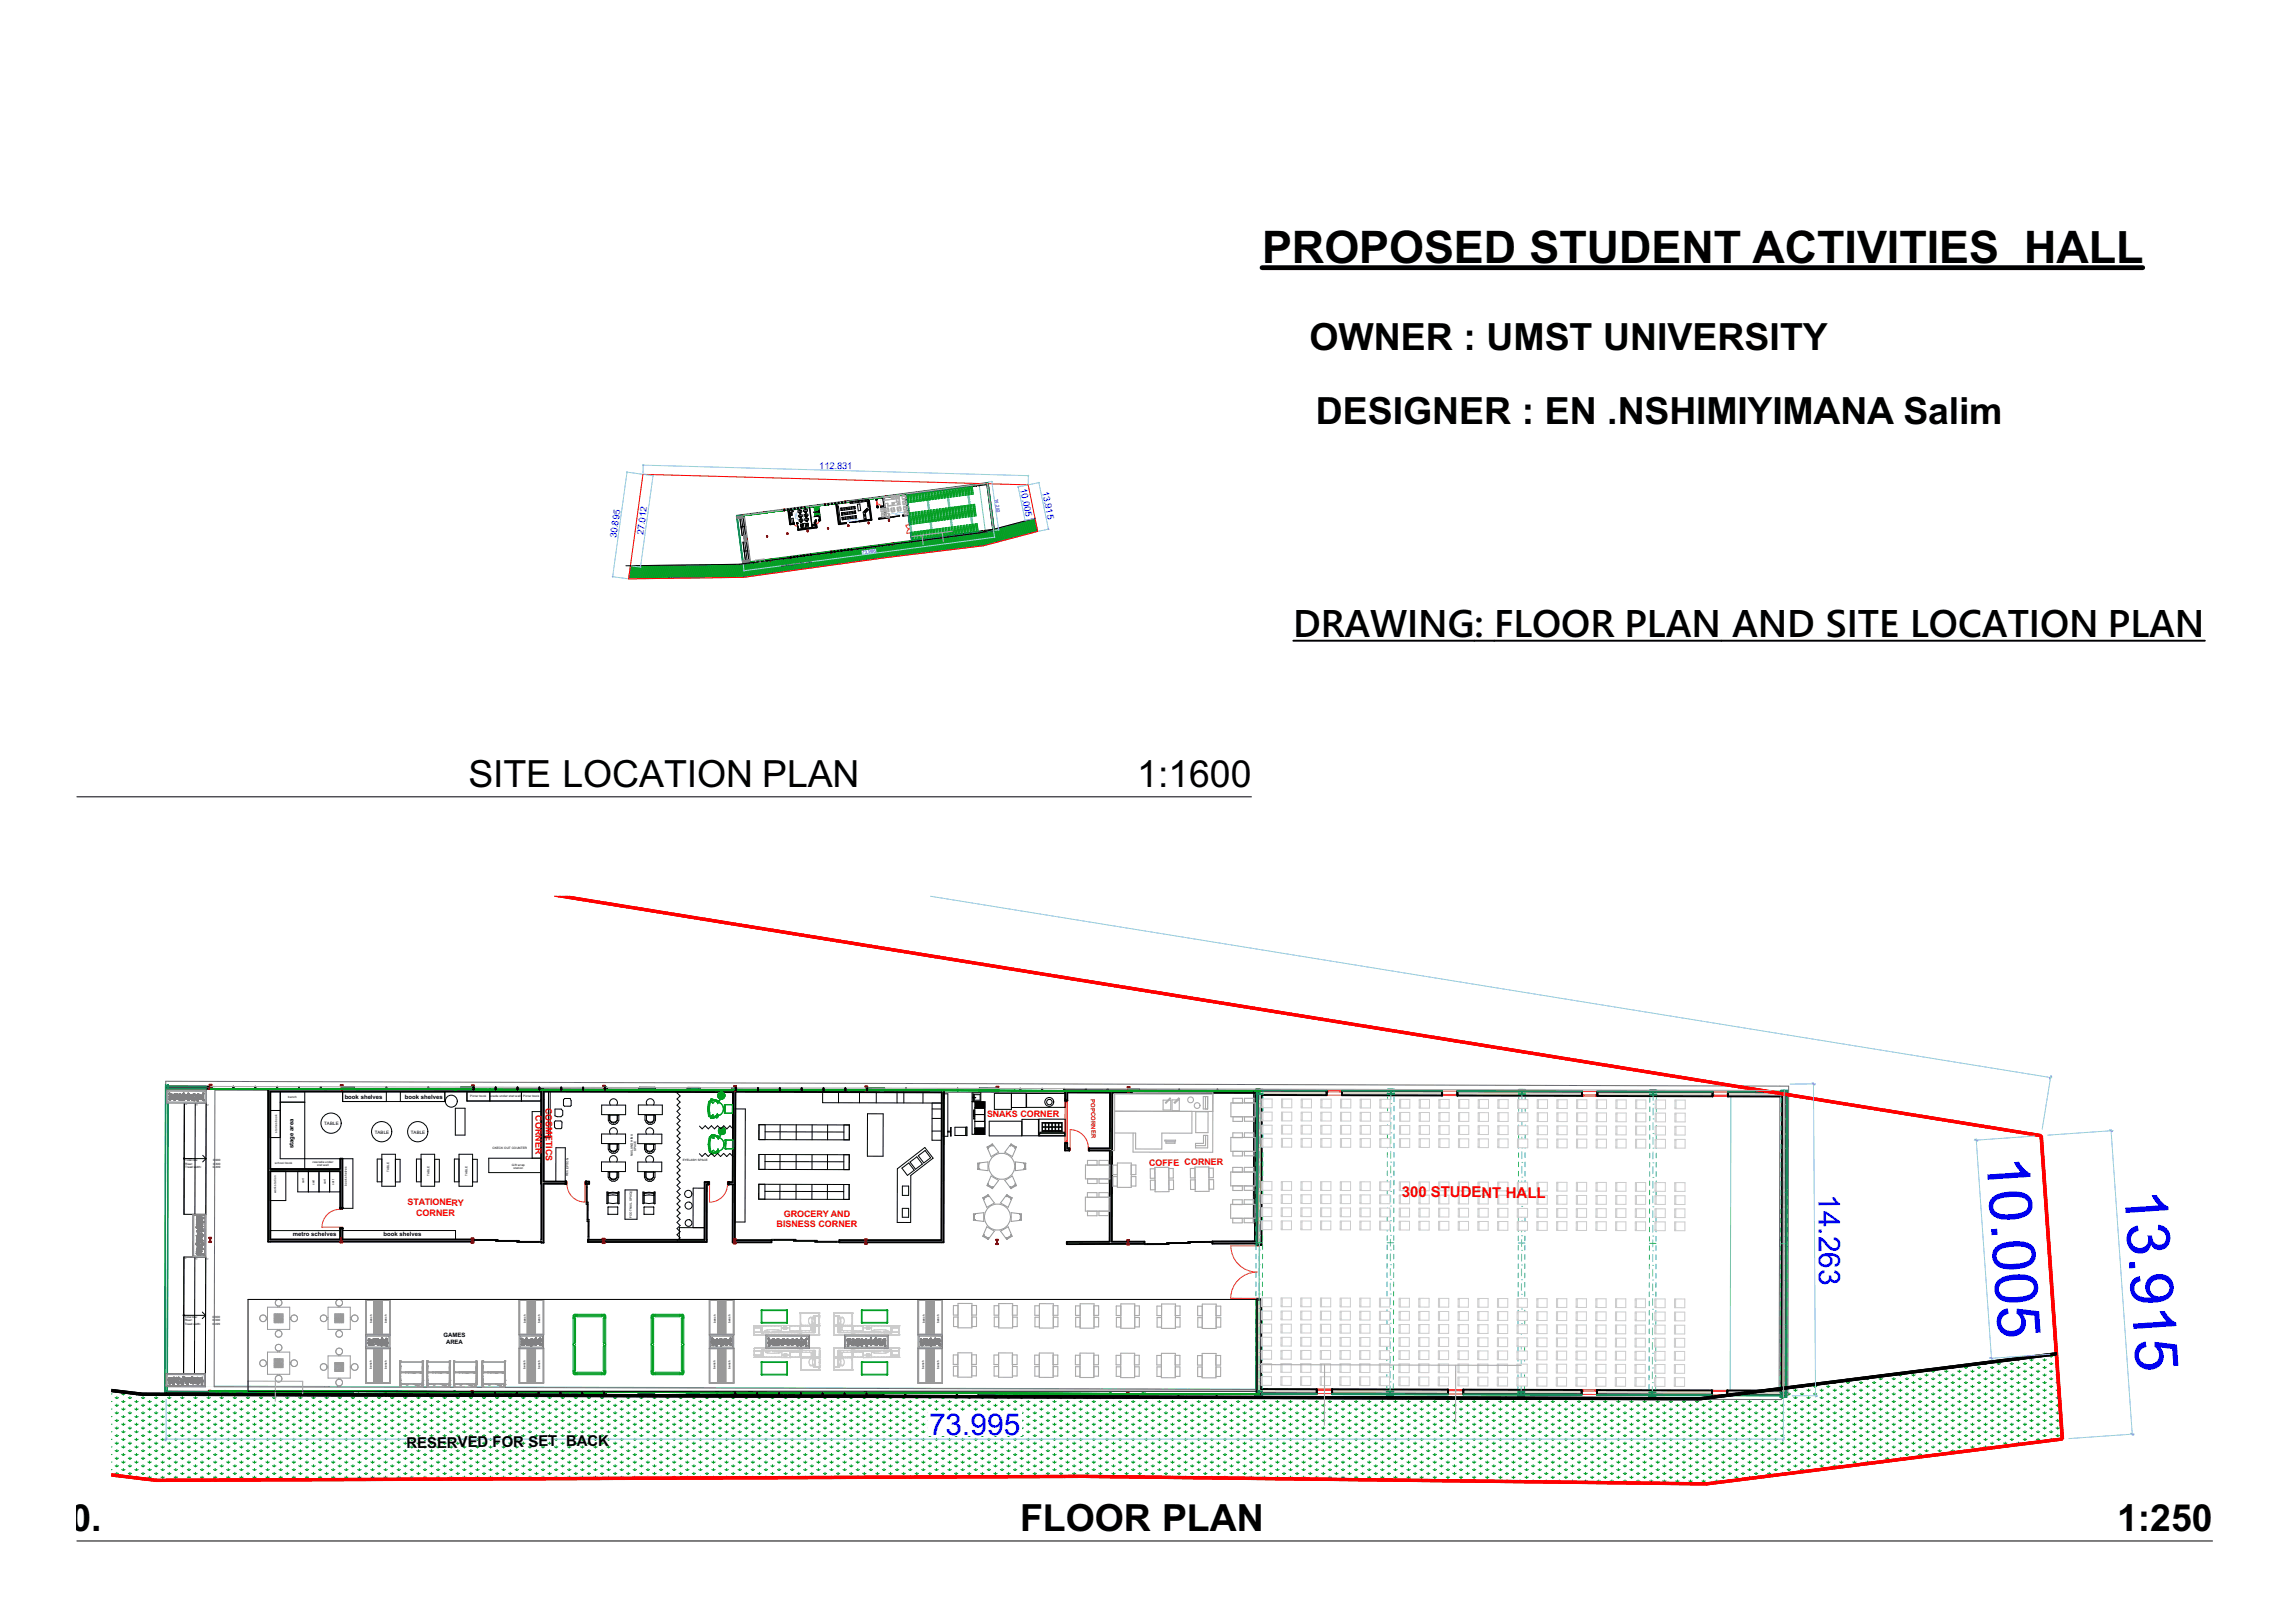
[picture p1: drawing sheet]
<svg xmlns="http://www.w3.org/2000/svg" width="420mm" height="297mm" viewBox="0 0 420 297" stroke-linecap="round" stroke-linejoin="round" font-family="sans-serif">
<defs><g id="words">
<g font-size="11" fill="#00f">
<text x="363.5" y="211.8" transform="rotate(86 363.5 211.8)">10.005</text>
<text x="388.7" y="217.9" transform="rotate(86 388.7 217.9)">13.915</text>
</g>
<text font-size="8.2" x="231" y="48.1">PROPOSED STUDENT ACTIVITIES HALL</text>
<text font-size="7.1" x="236.7" y="116.5">DRAWING: FLOOR PLAN AND SITE LOCATION PLAN</text>
<g font-size="6.9">
<text x="239.6" y="64">OWNER : UMST UNIVERSITY</text>
<text x="240.8" y="77.5">DESIGNER : EN .NSHIMIYIMANA Salim</text>
<text x="85.7" y="144">SITE LOCATION PLAN</text>
<text x="208.1" y="144">1:1600</text>
<text x="12.9" y="280.1">0.</text>
<text x="186.7" y="280.1">FLOOR PLAN</text>
<text x="387.4" y="280.1">1:250</text>
</g>
<g font-size="5.5" fill="#00f">
<text x="332.8" y="218.5" transform="rotate(90 332.8 218.5)">14.263</text>
<text x="170" y="262.6">73.995</text>
</g>
<text font-size="2.7" fill="#df0000" x="256.5" y="219.1">300 STUDENT HALL</text>
<text font-size="2.7" x="74.4" y="265" transform="rotate(-1 74.4 265)">RESERVED FOR SET BACK</text>
<g font-size="1.7" fill="#00f">
<text x="149.9" y="85.7" transform="rotate(2 149.9 85.7)">112.831</text>
<text x="186.7" y="89.6" transform="rotate(78 186.7 89.6)">10.005</text>
<text x="190.7" y="90" transform="rotate(78 190.7 90)">13.915</text>
<text x="112.8" y="98.5" transform="rotate(-82 112.8 98.5)">30.895</text>
<text x="117.8" y="98" transform="rotate(-82 117.8 98)">27.012</text>
</g>
<g font-size="1.6" fill="#df0000">
<text x="99.8" y="202.7" transform="rotate(90 99.8 202.7)">COSMETICS</text>
<text x="98" y="204.1" transform="rotate(90 98 204.1)">CORNER</text>
<text x="180.6" y="204.5">SNAKS CORNER</text>
<text x="210.3" y="213.4" transform="rotate(-2 210.3 213.4)">COFFE CORNER</text>
<text x="74.6" y="220.6">STATIONERY</text>
<text x="76.2" y="222.5">CORNER</text>
<text x="142.1" y="224.5">BISNESS CORNER</text>
<text x="143.5" y="222.6">GROCERY AND</text>
</g>
<text font-size="1.4" fill="#fff" x="13.8" y="283.3">GSPublisherVersion 0.0.100.100</text>
<g font-size="1.1">
<text x="63.1" y="201">book shelves</text>
<text x="74.1" y="201">book shelves</text>
<text x="53.7" y="210.1" transform="rotate(-90 53.7 210.1)">stage area</text>
<text x="53.6" y="226.2">metro schelves</text>
<text x="70.2" y="226.2">book shelves</text>
<text x="81.2" y="244.7">GAMES</text>
<text x="81.7" y="245.9">AREA</text>
</g>
<text font-size="1.1" fill="#df0000" x="199.6" y="201.2" transform="rotate(89 199.6 201.2)">POPCORNER</text>
<g font-size=".9" fill="#00f">
<text x="182.1" y="91.2" transform="rotate(82 182.1 91.2)">14.263</text>
<text x="157.8" y="101.4" transform="rotate(-8 157.8 101.4)">73.995</text>
</g>
<g font-size=".8">
<text x="59.3" y="205.9">TABLE</text>
<text x="68.6" y="207.5">TABLE</text>
<text x="75.2" y="207.5">TABLE</text>
</g>
<g font-size=".6">
<text x="89.6" y="200.8">scade under stat wall</text>
<text x="90.1" y="210.3">CKECK OUT COUNTER</text>
</g>
<g font-size=".5">
<text x="33.9" y="202" transform="rotate(90 33.9 202)">1</text>
<text x="35.9" y="202" transform="rotate(90 35.9 202)">2</text>
<text x="37.8" y="202" transform="rotate(90 37.8 202)">3</text>
<text x="52.7" y="200.9" transform="rotate(-1 52.7 200.9)">bench</text>
<text x="86.1" y="200.8">Picter book</text>
<text x="95.8" y="200.8">Picter book</text>
<text x="50.7" y="207.3" transform="rotate(-90 50.7 207.3)">stories book</text>
<text x="33.9" y="213.7">Tread width:</text>
<text x="33.9" y="213.1">Riser:</text>
<text x="33.9" y="212.5">Total rise:</text>
<text x="39" y="213.7">0.499</text>
<text x="39" y="213.1">0.300</text>
<text x="39" y="212.5">0.900</text>
<text x="50.3" y="213.1">school book</text>
<text x="57.2" y="212.8">cascade under</text>
<text x="58" y="213.4">stat wall</text>
<text x="71.2" y="214.4" transform="rotate(-90 71.2 214.4)">TABLE</text>
<text x="78.6" y="215.2" transform="rotate(-90 78.6 215.2)">TABLE</text>
<text x="85.6" y="215.2" transform="rotate(-90 85.6 215.2)">TABLE</text>
<text x="93.7" y="213.3">Gift wrap</text>
<text x="94" y="213.9">station</text>
<text x="104" y="215.2" transform="rotate(-90 104 215.2)">RECEPTION</text>
<text x="115.8" y="211.6" transform="rotate(-90 115.8 211.6)">NAIL AND HINA</text>
<text x="116.4" y="210.6" transform="rotate(-90 116.4 210.6)">SPACE</text>
<text x="125" y="212.4">EYELASH SPACE</text>
<text x="50.6" y="218.4" transform="rotate(-90 50.6 218.4)">work station</text>
<text x="55.7" y="216.6" transform="rotate(-90 55.7 216.6)">cart</text>
<text x="57.6" y="216.9" transform="rotate(-90 57.6 216.9)">cart</text>
<text x="59.6" y="216.7" transform="rotate(-90 59.6 216.7)">cart</text>
<text x="61.2" y="216.8" transform="rotate(-90 61.2 216.8)">cart</text>
<text x="63.4" y="217" transform="rotate(-90 63.4 217)">book shelves</text>
<text x="115.6" y="222.9" transform="rotate(-90 115.6 222.9)">FOOT NAIL SPACE</text>
<text x="33.8" y="230.2" transform="rotate(90 33.8 230.2)">1</text>
<text x="35.8" y="230.2" transform="rotate(90 35.8 230.2)">2</text>
<text x="37.8" y="230.2" transform="rotate(90 37.8 230.2)">3</text>
<text x="33.8" y="242.4">Tread width:</text>
<text x="33.8" y="241.8">Riser:</text>
<text x="33.8" y="241.2">Total rise:</text>
<text x="38.9" y="242.4">0.499</text>
<text x="38.9" y="241.8">0.300</text>
<text x="38.9" y="241.2">0.900</text>
<text x="68.1" y="242.1" transform="rotate(-90 68.1 242.1)">bench</text>
<text x="70.8" y="242.1" transform="rotate(-90 70.8 242.1)">bench</text>
<text x="96.2" y="242.1" transform="rotate(-90 96.2 242.1)">bench</text>
<text x="98.9" y="242.1" transform="rotate(-90 98.9 242.1)">bench</text>
<text x="131" y="242.1" transform="rotate(-90 131 242.1)">bench</text>
<text x="133.7" y="242.1" transform="rotate(-90 133.7 242.1)">bench</text>
<text x="169.2" y="242.1" transform="rotate(-90 169.2 242.1)">bench</text>
<text x="171.9" y="242.1" transform="rotate(-90 171.9 242.1)">bench</text>
<text x="68.1" y="250.5" transform="rotate(-90 68.1 250.5)">bench</text>
<text x="70.8" y="250.5" transform="rotate(-90 70.8 250.5)">bench</text>
<text x="96.1" y="250.5" transform="rotate(-90 96.1 250.5)">bench</text>
<text x="98.9" y="250.5" transform="rotate(-90 98.9 250.5)">bench</text>
<text x="130.9" y="250.5" transform="rotate(-90 130.9 250.5)">bench</text>
<text x="133.7" y="250.5" transform="rotate(-90 133.7 250.5)">bench</text>
<text x="169.1" y="250.5" transform="rotate(-90 169.1 250.5)">bench</text>
<text x="171.9" y="250.5" transform="rotate(-90 171.9 250.5)">bench</text>
</g>
<text font-size=".4" x="143" y="103.8" transform="rotate(-8 143 103.8)">RESERVED FOR SET BACK</text>
<g font-size=".3" fill="#55f">
<text x="145.4" y="93.9" transform="rotate(82 145.4 93.9)">CORNER</text>
<text x="145.7" y="93.6" transform="rotate(82 145.7 93.6)">COSMETICS</text>
<text x="155.1" y="95.6" transform="rotate(-7 155.1 95.6)">BISNESS CORNER</text>
<text x="155.2" y="95.3" transform="rotate(-7 155.2 95.3)">GROCERY AND</text>
<text x="162.9" y="94.2" transform="rotate(-9 162.9 94.2)">COFFE AND SNAKS</text>
<text x="163.7" y="94.3" transform="rotate(-9 163.7 94.3)">CORNER</text>
</g>
</g></defs>
<!-- layer: 2D Drafting - General -->
<g fill="none" stroke="#029e21" stroke-width=".2">
<path d="M160.3 100h.1M160.6 100h.1M160.6 99.9v.1M160.7 100h-.1M161 100h.1M161 99.9v.1M161.1 100h-.1M161.2 99.9h.1M161.3 99.9h-.1M161.3 100h.1M161.4 99.9v.1M161.4 100h.1"/>
<path d="M161.5 99.9h.1M161.6 99.8v.1M161.6 99.9h.1M161.7 100h.1M161.8 99.9v.1M161.8 100h.1M161.9 99.9h.1M162 99.8v.1M162 99.9h.1M162.1 100h.1M162.1 99.7v.1M162.1 99.9v.1"/>
<path d="M162.2 100h-.1M162.2 99.7l-.1 .1M162.3 99.9h.1M162.3 99.8v.1M162.4 99.9h-.1M162.5 99.7v.1M162.5 100h.1M162.5 99.9v.1M162.6 99.7l-.1 .1M162.6 100h-.1M162.7 99.9h.1M162.7 99.7h.1"/>
<path d="M162.7 99.8v.1M162.8 99.9h-.1M162.8 100h.1M162.8 99.7l.1 .1M162.9 99.7v.1M162.9 99.9v.1M162.9 100h.1M163 99.6l.1 .1M163 99.9h.1M163.1 99.6v.1M163.1 99.8v.1M163.1 99.9h.1"/>
<path d="M163.2 99.7l.1 .1M163.2 100h.1M163.3 99.7v.1M163.3 99.9v.1M163.3 100h.1M163.4 99.9h.1M163.4 99.6l.1 .1M163.5 99.6v.1M163.5 99.8v.1M163.5 99.9h.1M163.6 100h.1M163.6 99.7v.1"/>
<path d="M163.6 99.5v.1M163.6 99.9v.1M163.7 99.5l-.1 .1M163.7 100h-.1M163.7 99.7l-.1 .1M163.8 99.6v.1M163.8 99.9h.1M163.8 99.8v.1M163.9 99.9h-.1M163.9 99.6l-.1 .1M164 99.7v.1M164 99.5v.1"/>
<path d="M164 100h.1M164 99.9v.1M164.1 99.7l-.1 .1M164.1 100h-.1M164.1 99.5l-.1 .1M164.2 99.9h.1M164.2 99.6v.1M164.2 99.8v.1M164.3 99.6l-.1 .1M164.3 99.9h-.1M164.3 99.5l.1 .1M164.3 100h.1"/>
<path d="M164.3 99.7l.1 .1M164.4 99.5v.1M164.4 99.7v.1M164.4 99.9v.1M164.4 100h.1M164.5 99.6l.1 .1M164.5 99.4h.1M164.5 99.9h.1M164.6 99.4h.1M164.6 99.6v.1M164.6 99.8v.1M164.6 99.9h.1"/>
<path d="M164.7 99.7l.1 .1M164.7 99.5l.1 .1M164.7 100h.1M164.8 99.5v.1M164.8 99.7v.1M164.8 99.9v.1M164.8 100h.1M164.9 99.4h.1M164.9 99.9h.1M164.9 99.6l.1 .1M165 99.4h.1M165 99.6v.1"/>
<path d="M165 99.8v.1M165 99.9h.1M165.1 99.5v.1M165.1 100h.1M165.1 99.7v.1M165.1 99.9v.1M165.2 100h-.1M165.2 99.5l-.1 .1M165.2 99.7l-.1 .1M165.3 99.6v.1M165.3 99.4h.1M165.3 99.9h.1"/>
<path d="M165.3 99.8v.1M165.4 99.9h-.1M165.4 99.4h-.1M165.4 99.6l-.1 .1M165.5 99.3h.1M165.5 99.7v.1M165.5 99.5v.1M165.5 100h.1M165.5 99.9v.1M165.6 99.7l-.1 .1M165.6 99.3h-.1M165.6 100h-.1"/>
<path d="M165.6 99.5l-.1 .1M165.7 99.4h.1M165.7 99.9h.1M165.7 99.6v.1M165.7 99.8v.1M165.8 99.6l-.1 .1M165.8 99.9h-.1M165.8 99.4h-.1M165.8 99.5l.1 .1M165.8 100h.1M165.8 99.3h.1M165.8 99.7l.1 .1"/>
<path d="M165.9 99.3h.1M165.9 99.5v.1M165.9 99.7v.1M165.9 99.9v.1M165.9 100h.1M166 99.6l.1 .1M166 99.4h.1M166 99.9h.1M166.1 99.2h.1M166.1 99.4h.1M166.1 99.6v.1M166.1 99.8v.1"/>
<path d="M166.1 99.9h.1M166.2 99.3h.1M166.2 99.7l.1 .1M166.2 99.5l.1 .1M166.2 100h.1M166.3 99.3h.1M166.3 99.5v.1M166.3 99.7v.1M166.3 99.9v.1M166.3 100h.1M166.4 99.4h.1M166.4 99.9h.1"/>
<path d="M166.4 99.2h.1M166.4 99.6l.1 .1M166.5 99.2h.1M166.5 99.4h.1M166.5 99.6v.1M166.5 99.8v.1M166.5 99.9h.1M166.6 99.5v.1M166.6 100h.1M166.6 99.3h.1M166.6 99.7v.1M166.6 99.9v.1"/>
<path d="M166.7 100h-.1M166.7 99.5l-.1 .1M166.7 99.7l-.1 .1M166.7 99.3h-.1M166.8 99.2h.1M166.8 99.6v.1M166.8 99.4h.1M166.8 99.9h.1M166.8 99.8v.1M166.9 99.9h-.1M166.9 99.4h-.1M166.9 99.6l-.1 .1"/>
<path d="M166.9 99.2h-.1M167 99.3h.1M167 99.7v.1M167 99.5v.1M167 100h.1M167 99.1h.1M167 99.9v.1M167.1 99.7l-.1 .1M167.1 99.3h-.1M167.1 100h-.1M167.1 99.5l-.1 .1M167.1 99.1h-.1"/>
<path d="M167.2 99.4h.1M167.2 99.9h.1M167.2 99.2h.1M167.2 99.6v.1M167.2 99.8v.1M167.3 99.6l-.1 .1M167.3 99.2h-.1M167.3 99.9h-.1M167.3 99.4h-.1M167.3 99.1h.1M167.3 99.5l.1 .1M167.3 100h.1"/>
<path d="M167.3 99.3h.1M167.3 99.7l.1 .1M167.4 99.1h.1M167.4 99.3h.1M167.4 99.5v.1M167.4 99.7v.1M167.4 99.9v.1M167.4 100h.1M167.5 99.2h.1M167.5 99.6l.1 .1M167.5 99.4h.1M167.5 99.9h.1"/>
<path d="M167.6 99.2h.1M167.6 99.4h.1M167.6 99.6v.1M167.6 99.8v.1M167.6 99.9h.1M167.7 99.3h.1M167.7 99.7l.1 .1M167.7 99.1h.1M167.7 99.5l.1 .1M167.7 100h.1M167.8 99.1h.1M167.8 99.3h.1"/>
<path d="M167.8 99.5v.1M167.8 99.7v.1M167.8 99.9v.1M167.8 100h.1M167.9 99h.1M167.9 99.4h.1M167.9 99.9h.1M167.9 99.2h.1M167.9 99.6l.1 .1M168 99h.1M168 99.2h.1M168 99.4h.1"/>
<path d="M168 99.6v.1M168 99.8v.1M168 99.9h.1M168.1 99.1h.1M168.1 99.5v.1M168.1 100h.1M168.1 99.3h.1M168.1 99.7v.1M168.1 99.9v.1M168.2 100h-.1M168.2 99.5l-.1 .1M168.2 99.1h-.1"/>
<path d="M168.2 99.7l-.1 .1M168.2 99.3h-.1M168.3 99.2h.1M168.3 99.6v.1M168.3 99h.1M168.3 99.4h.1M168.3 99.9h.1M168.3 99.8v.1M168.4 99.9h-.1M168.4 99.4h-.1M168.4 99h-.1M168.4 99.6l-.1 .1"/>
<path d="M168.4 99.2h-.1M168.5 99.3h.1M168.5 99.7v.1M168.5 99.1h.1M168.5 99.5v.1M168.5 100h.1M168.5 98.9h.1M168.5 99.9v.1M168.6 99.7l-.1 .1M168.6 99.3h-.1M168.6 100h-.1M168.6 99.5l-.1 .1"/>
<path d="M168.6 99.1h-.1M168.7 99h.1M168.7 99.4h.1M168.7 99.9h.1M168.7 99.2h.1M168.7 99.6v.1M168.7 99.8v.1M168.8 99.6l-.1 .1M168.8 99.2h-.1M168.8 99.9h-.1M168.8 99.4h-.1M168.8 99h-.1"/>
<path d="M168.8 99.1h.1M168.8 99.5l.1 .1M168.8 100h.1M168.8 98.9h.1M168.8 99.3h.1M168.8 99.7l.1 .1M168.9 98.9h.1M168.9 99.1h.1M168.9 99.3h.1M168.9 99.5v.1M168.9 99.7v.1M168.9 99.9v.1"/>
<path d="M168.9 100h.1M169 99.2h.1M169 99.6l.1 .1M169 99h.1M169 99.4h.1M169 99.9h.1M169.1 99h.1M169.1 99.2h.1M169.1 99.4h.1M169.1 99.6v.1M169.1 99.8v.1M169.1 99.9h.1"/>
<path d="M169.2 98.9h.1M169.2 99.3h.1M169.2 99.7l.1 .1M169.2 99.1h.1M169.2 99.5l.1 .1M169.2 100h.1M169.3 98.9h.1M169.3 99.1h.1M169.3 99.3h.1M169.3 99.5v.1M169.3 99.7v.1M169.3 99.9v.1"/>
<path d="M169.3 100h.1M169.4 99h.1M169.4 99.4h.1M169.4 99.9h.1M169.4 99.2h.1M169.4 99.6l.1 .1M169.4 98.8h.1M169.5 98.8h.1M169.5 99h.1M169.5 99.2h.1M169.5 99.4h.1M169.5 99.6v.1"/>
<path d="M169.5 99.8v.1M169.5 99.9h.1M169.6 99.1h.1M169.6 99.5v.1M169.6 100h.1M169.6 98.9h.1M169.6 99.3h.1M169.6 99.7v.1M169.6 99.9v.1M169.7 100h-.1M169.7 99.5l-.1 .1M169.7 99.1h-.1"/>
<path d="M169.7 99.7l-.1 .1M169.7 99.3h-.1M169.7 98.9h-.1M169.8 98.8h.1M169.8 99.2h.1M169.8 99.6v.1M169.8 99h.1M169.8 99.4h.1M169.8 99.9h.1M169.8 98.7v.1M169.8 99.8v.1M169.9 99.9h-.1"/>
<path d="M169.9 99.4h-.1M169.9 99h-.1M169.9 99.6l-.1 .1M169.9 99.2h-.1M169.9 98.8h-.1M170 98.9h.1M170 99.3h.1M170 99.7v.1M170 99.1h.1M170 99.5v.1M170 100h.1M170 99.9v.1"/>
<path d="M170.1 99.7l-.1 .1M170.1 99.3h-.1M170.1 98.9h-.1M170.1 100h-.1M170.1 99.5l-.1 .1M170.1 99.1h-.1M170.2 99h.1M170.2 99.4h.1M170.2 99.9h.1M170.2 98.8h.1M170.2 99.2h.1M170.2 99.6v.1"/>
<path d="M170.2 98.7v.1M170.2 99.8v.1M170.3 99.6l-.1 .1M170.3 99.2h-.1M170.3 98.8h-.1M170.3 99.9h-.1M170.3 99.4h-.1M170.3 99h-.1M170.3 98.7h.1M170.3 99.1h.1M170.3 99.5l.1 .1M170.3 100h.1"/>
<path d="M170.3 98.9h.1M170.3 99.3h.1M170.3 99.7l.1 .1M170.4 98.6v.1M170.4 98.9h.1M170.4 99.1h.1M170.4 99.3h.1M170.4 99.5v.1M170.4 99.7v.1M170.4 99.9v.1M170.4 100h.1M170.4 98.7h.1"/>
<path d="M170.5 98.8h.1M170.5 99.2h.1M170.5 99.6l.1 .1M170.5 99h.1M170.5 99.4h.1M170.5 99.9h.1M170.6 98.7v.1M170.6 99h.1M170.6 99.2h.1M170.6 99.4h.1M170.6 99.6v.1M170.6 99.8v.1"/>
<path d="M170.6 99.9h.1M170.6 98.8h.1M170.7 98.9h.1M170.7 99.3h.1M170.7 99.7l.1 .1M170.7 98.7h.1M170.7 99.1h.1M170.7 99.5l.1 .1M170.7 100h.1M170.8 98.6v.1M170.8 98.9h.1M170.8 99.1h.1"/>
<path d="M170.8 99.3h.1M170.8 99.5v.1M170.8 99.7v.1M170.8 99.9v.1M170.8 100h.1M170.8 98.7h.1M170.9 99h.1M170.9 99.4h.1M170.9 99.9h.1M170.9 98.8h.1M170.9 99.2h.1M170.9 99.6l.1 .1"/>
<path d="M170.9 98.6h.1M171 98.6h.1M171 98.7v.1M171 99h.1M171 99.2h.1M171 99.4h.1M171 99.6v.1M171 99.8v.1M171 98.8h.1M171 99.9h.1M171.1 98.7h.1M171.1 99.1h.1"/>
<path d="M171.1 99.5v.1M171.1 100h.1M171.1 98.9h.1M171.1 99.3h.1M171.1 99.7v.1M171.1 98.6v.1M171.1 99.9v.1M171.2 100h-.1M171.2 99.5l-.1 .1M171.2 99.1h-.1M171.2 98.7h-.1M171.2 99.7l-.1 .1"/>
<path d="M171.2 99.3h-.1M171.2 98.9h-.1M171.3 98.8h.1M171.3 99.2h.1M171.3 99.6v.1M171.3 98.6h.1M171.3 99h.1M171.3 99.4h.1M171.3 99.9h.1M171.3 98.5v.1M171.3 98.7v.1M171.3 99.8v.1"/>
<path d="M171.4 99.9h-.1M171.4 99.4h-.1M171.4 99h-.1M171.4 98.6h-.1M171.4 99.6l-.1 .1M171.4 99.2h-.1M171.4 98.8h-.1M171.5 98.9h.1M171.5 99.3h.1M171.5 99.7v.1M171.5 98.7h.1M171.5 99.1h.1"/>
<path d="M171.5 99.5v.1M171.5 100h.1M171.5 98.6v.1M171.5 99.9v.1M171.6 99.7l-.1 .1M171.6 99.3h-.1M171.6 98.9h-.1M171.6 100h-.1M171.6 99.5l-.1 .1M171.6 99.1h-.1M171.6 98.7h-.1M171.7 98.6h.1"/>
<path d="M171.7 99h.1M171.7 99.4h.1M171.7 99.9h.1M171.7 98.8h.1M171.7 99.2h.1M171.7 99.6v.1M171.7 98.5v.1M171.7 98.7v.1M171.7 99.8v.1M171.8 99.6l-.1 .1M171.8 99.2h-.1M171.8 98.8h-.1"/>
<path d="M171.8 99.9h-.1M171.8 99.4h-.1M171.8 99h-.1M171.8 98.6h-.1M171.8 98.7h.1M171.8 99.1h.1M171.8 99.5l.1 .1M171.8 100h.1M171.8 98.9h.1M171.8 99.3h.1M171.8 99.7l.1 .1M171.9 98.5h.1"/>
<path d="M171.9 98.4v.1M171.9 98.6v.1M171.9 98.9h.1M171.9 99.1h.1M171.9 99.3h.1M171.9 99.5v.1M171.9 99.7v.1M171.9 99.9v.1M171.9 100h.1M171.9 98.7h.1M172 98.8h.1M172 99.2h.1"/>
<path d="M172 99.6l.1 .1M172 98.6h.1M172 99h.1M172 99.4h.1M172 99.9h.1M172.1 98.5v.1M172.1 98.7v.1M172.1 99h.1M172.1 99.2h.1M172.1 99.4h.1M172.1 99.6v.1M172.1 99.8v.1"/>
<path d="M172.1 99.9h.1M172.1 98.6h.1M172.1 98.8h.1M172.2 98.4l.1 .1M172.2 98.9h.1M172.2 99.3h.1M172.2 99.7l.1 .1M172.2 98.7h.1M172.2 99.1h.1M172.2 99.5l.1 .1M172.2 100h.1M172.3 98.4v.1"/>
<path d="M172.3 98.6v.1M172.3 98.9h.1M172.3 99.1h.1M172.3 99.3h.1M172.3 99.5v.1M172.3 99.7v.1M172.3 99.9v.1M172.3 100h.1M172.3 98.7h.1M172.4 98.6h.1M172.4 99h.1M172.4 99.4h.1"/>
<path d="M172.4 99.9h.1M172.4 98.8h.1M172.4 99.2h.1M172.4 99.6l.1 .1M172.5 98.5v.1M172.5 98.7v.1M172.5 99h.1M172.5 99.2h.1M172.5 99.4h.1M172.5 99.6v.1M172.5 99.8v.1M172.5 98.8h.1"/>
<path d="M172.5 99.9h.1M172.5 98.6h.1M172.6 98.7h.1M172.6 99.1h.1M172.6 99.5v.1M172.6 100h.1M172.6 98.4v.1M172.6 98.9h.1M172.6 99.3h.1M172.6 99.7v.1M172.6 98.6v.1M172.6 99.9v.1"/>
<path d="M172.7 100h-.1M172.7 99.5l-.1 .1M172.7 99.1h-.1M172.7 98.7h-.1M172.7 99.7l-.1 .1M172.7 99.3h-.1M172.7 98.9h-.1M172.7 98.4l-.1 .1M172.8 98.3v.1M172.8 98.8h.1M172.8 99.2h.1M172.8 99.6v.1"/>
<path d="M172.8 98.6h.1M172.8 99h.1M172.8 99.4h.1M172.8 99.9h.1M172.8 98.5v.1M172.8 98.7v.1M172.8 99.8v.1M172.9 99.9h-.1M172.9 99.4h-.1M172.9 99h-.1M172.9 98.6h-.1M172.9 99.6l-.1 .1"/>
<path d="M172.9 99.2h-.1M172.9 98.8h-.1M172.9 98.3l-.1 .1M173 98.4v.1M173 98.9h.1M173 99.3h.1M173 99.7v.1M173 98.7h.1M173 99.1h.1M173 99.5v.1M173 100h.1M173 98.6v.1"/>
<path d="M173 99.9v.1M173.1 99.7l-.1 .1M173.1 99.3h-.1M173.1 98.9h-.1M173.1 98.4l-.1 .1M173.1 100h-.1M173.1 99.5l-.1 .1M173.1 99.1h-.1M173.1 98.7h-.1M173.2 98.6h.1M173.2 99h.1M173.2 99.4h.1"/>
<path d="M173.2 99.9h.1M173.2 98.3v.1M173.2 98.8h.1M173.2 99.2h.1M173.2 99.6v.1M173.2 98.5v.1M173.2 98.7v.1M173.2 99.8v.1M173.3 99.6l-.1 .1M173.3 99.2h-.1M173.3 98.8h-.1M173.3 98.3l-.1 .1"/>
<path d="M173.3 99.9h-.1M173.3 99.4h-.1M173.3 99h-.1M173.3 98.6h-.1M173.3 98.7h.1M173.3 99.1h.1M173.3 99.5l.1 .1M173.3 100h.1M173.3 98.4l.1 .1M173.3 98.9h.1M173.3 99.3h.1M173.3 99.7l.1 .1"/>
<path d="M173.4 98.3h.1M173.4 98.4v.1M173.4 98.6v.1M173.4 98.9h.1M173.4 99.1h.1M173.4 99.3h.1M173.4 99.5v.1M173.4 99.7v.1M173.4 99.9v.1M173.4 100h.1M173.4 98.7h.1M173.5 98.3l.1 .1"/>
<path d="M173.5 98.8h.1M173.5 99.2h.1M173.5 99.6l.1 .1M173.5 98.6h.1M173.5 99h.1M173.5 99.4h.1M173.5 99.9h.1M173.6 98.3v.1M173.6 98.5v.1M173.6 98.7v.1M173.6 99h.1M173.6 99.2h.1"/>
<path d="M173.6 99.4h.1M173.6 99.6v.1M173.6 99.8v.1M173.6 99.9h.1M173.6 98.6h.1M173.6 98.8h.1M173.7 98.4l.1 .1M173.7 98.9h.1M173.7 99.3h.1M173.7 99.7l.1 .1M173.7 98.2l.1 .1M173.7 98.7h.1"/>
<path d="M173.7 99.1h.1M173.7 99.5l.1 .1M173.7 100h.1M173.8 98.2v.1M173.8 98.4v.1M173.8 98.6v.1M173.8 98.9h.1M173.8 99.1h.1M173.8 99.3h.1M173.8 99.5v.1M173.8 99.7v.1M173.8 99.9v.1"/>
<path d="M173.8 100h.1M173.8 98.7h.1M173.9 98.6h.1M173.9 99h.1M173.9 99.4h.1M173.9 99.9h.1M173.9 98.3l.1 .1M173.9 98.8h.1M173.9 99.2h.1M173.9 99.6l.1 .1M174 98.3v.1M174 98.5v.1"/>
<path d="M174 98.7v.1M174 99h.1M174 99.2h.1M174 99.4h.1M174 99.6v.1M174 99.8v.1M174 98.8h.1M174 99.9h.1M174 98.6h.1M174.1 98.2v.1M174.1 98.7h.1M174.1 99.1h.1"/>
<path d="M174.1 99.5v.1M174.1 100h.1M174.1 98.4v.1M174.1 98.9h.1M174.1 99.3h.1M174.1 99.7v.1M174.1 98.6v.1M174.1 99.9v.1M174.2 100h-.1M174.2 99.5l-.1 .1M174.2 99.1h-.1M174.2 98.7h-.1"/>
<path d="M174.2 98.2l-.1 .1M174.2 99.7l-.1 .1M174.2 99.3h-.1M174.2 98.9h-.1M174.2 98.4l-.1 .1M174.3 98.3v.1M174.3 98.8h.1M174.3 99.2h.1M174.3 99.6v.1M174.3 98.6h.1M174.3 99h.1M174.3 99.4h.1"/>
<path d="M174.3 99.9h.1M174.3 98.1h.1M174.3 98.5v.1M174.3 98.7v.1M174.3 99.8v.1M174.4 98.1h-.1M174.4 99.9h-.1M174.4 99.4h-.1M174.4 99h-.1M174.4 98.6h-.1M174.4 99.6l-.1 .1M174.4 99.2h-.1"/>
<path d="M174.4 98.8h-.1M174.4 98.3l-.1 .1M174.5 98.4v.1M174.5 98.9h.1M174.5 99.3h.1M174.5 99.7v.1M174.5 98.2v.1M174.5 98.7h.1M174.5 99.1h.1M174.5 99.5v.1M174.5 100h.1M174.5 98.6v.1"/>
<path d="M174.5 99.9v.1M174.6 99.7l-.1 .1M174.6 99.3h-.1M174.6 98.9h-.1M174.6 98.4l-.1 .1M174.6 100h-.1M174.6 99.5l-.1 .1M174.6 99.1h-.1M174.6 98.7h-.1M174.6 98.2l-.1 .1M174.7 98.1h.1M174.7 98.6h.1"/>
<path d="M174.7 99h.1M174.7 99.4h.1M174.7 99.9h.1M174.7 98.3v.1M174.7 98.8h.1M174.7 99.2h.1M174.7 99.6v.1M174.7 98.5v.1M174.7 98.7v.1M174.7 99.8v.1M174.8 99.6l-.1 .1M174.8 99.2h-.1"/>
<path d="M174.8 98.8h-.1M174.8 98.3l-.1 .1M174.8 99.9h-.1M174.8 99.4h-.1M174.8 99h-.1M174.8 98.6h-.1M174.8 98.1h-.1M174.8 98.2l.1 .1M174.8 98.7h.1M174.8 99.1h.1M174.8 99.5l.1 .1M174.8 100h.1"/>
<path d="M174.8 98.4l.1 .1M174.8 98.9h.1M174.8 99.3h.1M174.8 99.7l.1 .1M174.9 98.2v.1M174.9 98.4v.1M174.9 98.6v.1M174.9 98.9h.1M174.9 99.1h.1M174.9 99.3h.1M174.9 99.5v.1M174.9 99.7v.1"/>
<path d="M174.9 99.9v.1M174.9 100h.1M174.9 98.7h.1M175 98.3l.1 .1M175 98.8h.1M175 99.2h.1M175 99.6l.1 .1M175 98.1h.1M175 98.6h.1M175 99h.1M175 99.4h.1M175 99.9h.1"/>
<path d="M175.1 98.1h.1M175.1 98.3v.1M175.1 98.5v.1M175.1 98.7v.1M175.1 99h.1M175.1 99.2h.1M175.1 99.4h.1M175.1 99.6v.1M175.1 99.8v.1M175.1 99.9h.1M175.1 98.6h.1M175.1 98.8h.1"/>
<path d="M175.2 98.4l.1 .1M175.2 98.9h.1M175.2 99.3h.1M175.2 99.7l.1 .1M175.2 98.2l.1 .1M175.2 98.7h.1M175.2 99.1h.1M175.2 99.5l.1 .1M175.2 100h.1M175.2 98h.1M175.3 98h.1M175.3 98.2v.1"/>
<path d="M175.3 98.4v.1M175.3 98.6v.1M175.3 98.9h.1M175.3 99.1h.1M175.3 99.3h.1M175.3 99.5v.1M175.3 99.7v.1M175.3 99.9v.1M175.3 100h.1M175.3 98.7h.1M175.4 98.1h.1M175.4 98.6h.1"/>
<path d="M175.4 99h.1M175.4 99.4h.1M175.4 99.9h.1M175.4 98.3l.1 .1M175.4 98.8h.1M175.4 99.2h.1M175.4 99.6l.1 .1M175.5 98.1h.1M175.5 98.3v.1M175.5 98.5v.1M175.5 98.7v.1M175.5 99h.1"/>
<path d="M175.5 99.2h.1M175.5 99.4h.1M175.5 99.6v.1M175.5 99.8v.1M175.5 98.8h.1M175.5 99.9h.1M175.5 98.6h.1M175.6 98.2v.1M175.6 98.7h.1M175.6 99.1h.1M175.6 99.5v.1M175.6 100h.1"/>
<path d="M175.6 98h.1M175.6 98.4v.1M175.6 98.9h.1M175.6 99.3h.1M175.6 99.7v.1M175.6 98.6v.1M175.6 99.9v.1M175.7 100h-.1M175.7 99.5l-.1 .1M175.7 99.1h-.1M175.7 98.7h-.1M175.7 98.2l-.1 .1"/>
<path d="M175.7 99.7l-.1 .1M175.7 99.3h-.1M175.7 98.9h-.1M175.7 98.4l-.1 .1M175.7 98h-.1M175.8 98.3v.1M175.8 98.8h.1M175.8 99.2h.1M175.8 99.6v.1M175.8 98.1h.1M175.8 98.6h.1M175.8 99h.1"/>
<path d="M175.8 99.4h.1M175.8 99.9h.1M175.8 98.5v.1M175.8 98.7v.1M175.8 99.8v.1M175.9 99.9h-.1M175.9 99.4h-.1M175.9 99h-.1M175.9 98.6h-.1M175.9 98.1h-.1M175.9 99.6l-.1 .1M175.9 99.2h-.1"/>
<path d="M175.9 98.8h-.1M175.9 98.3l-.1 .1M176 98h.1M176 98.4v.1M176 98.9h.1M176 99.3h.1M176 99.7v.1M176 98.2v.1M176 98.7h.1M176 99.1h.1M176 99.5v.1M176 100h.1"/>
<path d="M176 98.6v.1M176 99.9v.1M176.1 99.7l-.1 .1M176.1 99.3h-.1M176.1 98.9h-.1M176.1 98.4l-.1 .1M176.1 98h-.1M176.1 100h-.1M176.1 99.5l-.1 .1M176.1 99.1h-.1M176.1 98.7h-.1M176.1 98.2l-.1 .1"/>
<path d="M176.2 98.1h.1M176.2 98.6h.1M176.2 99h.1M176.2 99.4h.1M176.2 99.9h.1M176.2 97.9h.1M176.2 98.3v.1M176.2 98.8h.1M176.2 99.2h.1M176.2 99.6v.1M176.2 98.5v.1M176.2 98.7v.1"/>
<path d="M176.2 99.8v.1M176.3 99.6l-.1 .1M176.3 99.2h-.1M176.3 98.8h-.1M176.3 98.3l-.1 .1M176.3 97.9h-.1M176.3 99.9h-.1M176.3 99.4h-.1M176.3 99h-.1M176.3 98.6h-.1M176.3 98.1h-.1M176.3 98.2l.1 .1"/>
<path d="M176.3 98.7h.1M176.3 99.1h.1M176.3 99.5l.1 .1M176.3 100h.1M176.3 98h.1M176.3 98.4l.1 .1M176.3 98.9h.1M176.3 99.3h.1M176.3 99.7l.1 .1M176.4 98h.1M176.4 98.2v.1M176.4 98.4v.1"/>
<path d="M176.4 98.6v.1M176.4 98.9h.1M176.4 99.1h.1M176.4 99.3h.1M176.4 99.5v.1M176.4 99.7v.1M176.4 99.9v.1M176.4 100h.1M176.4 98.7h.1M176.5 97.9h.1M176.5 98.3l.1 .1M176.5 98.8h.1"/>
<path d="M176.5 99.2h.1M176.5 99.6l.1 .1M176.5 98.1h.1M176.5 98.6h.1M176.5 99h.1M176.5 99.4h.1M176.5 99.9h.1M176.6 97.9h.1M176.6 98.1h.1M176.6 98.3v.1M176.6 98.5v.1M176.6 98.7v.1"/>
<path d="M176.6 99h.1M176.6 99.2h.1M176.6 99.4h.1M176.6 99.6v.1M176.6 99.8v.1M176.6 99.9h.1M176.6 98.6h.1M176.6 98.8h.1M176.7 98h.1M176.7 98.4l.1 .1M176.7 98.9h.1M176.7 99.3h.1"/>
<path d="M176.7 99.7l.1 .1M176.7 98.2l.1 .1M176.7 98.7h.1M176.7 99.1h.1M176.7 99.5l.1 .1M176.7 100h.1M176.8 97.8h.1M176.8 98h.1M176.8 98.2v.1M176.8 98.4v.1M176.8 98.6v.1M176.8 98.9h.1"/>
<path d="M176.8 99.1h.1M176.8 99.3h.1M176.8 99.5v.1M176.8 99.7v.1M176.8 99.9v.1M176.8 100h.1M176.8 98.7h.1M176.9 98.1h.1M176.9 98.6h.1M176.9 99h.1M176.9 99.4h.1M176.9 99.9h.1"/>
<path d="M176.9 97.9h.1M176.9 98.3l.1 .1M176.9 98.8h.1M176.9 99.2h.1M176.9 99.6l.1 .1M177 97.9h.1M177 98.1h.1M177 98.3v.1M177 98.5v.1M177 98.7v.1M177 99h.1M177 99.2h.1"/>
<path d="M177 99.4h.1M177 99.6v.1M177 99.8v.1M177 98.8h.1M177 99.9h.1M177 98.6h.1M177.1 97.8h.1M177.1 98.2v.1M177.1 98.7h.1M177.1 99.1h.1M177.1 99.5v.1M177.1 100h.1"/>
<path d="M177.1 98h.1M177.1 98.4v.1M177.1 98.9h.1M177.1 99.3h.1M177.1 99.7v.1M177.1 98.6v.1M177.1 99.9v.1M177.2 100h-.1M177.2 99.5l-.1 .1M177.2 99.1h-.1M177.2 98.7h-.1M177.2 98.2l-.1 .1"/>
<path d="M177.2 97.8h-.1M177.2 99.7l-.1 .1M177.2 99.3h-.1M177.2 98.9h-.1M177.2 98.4l-.1 .1M177.2 98h-.1M177.3 97.9h.1M177.3 98.3v.1M177.3 98.8h.1M177.3 99.2h.1M177.3 99.6v.1M177.3 98.1h.1"/>
<path d="M177.3 98.6h.1M177.3 99h.1M177.3 99.4h.1M177.3 99.9h.1M177.3 98.5v.1M177.3 98.7v.1M177.3 99.8v.1M177.4 99.9h-.1M177.4 99.4h-.1M177.4 99h-.1M177.4 98.6h-.1M177.4 98.1h-.1"/>
<path d="M177.4 99.6l-.1 .1M177.4 99.2h-.1M177.4 98.8h-.1M177.4 98.3l-.1 .1M177.4 97.9h-.1M177.5 98h.1M177.5 98.4v.1M177.5 98.9h.1M177.5 99.3h.1M177.5 99.7v.1M177.5 97.8h.1M177.5 98.2v.1"/>
<path d="M177.5 98.7h.1M177.5 99.1h.1M177.5 99.5v.1M177.5 100h.1M177.5 98.6v.1M177.5 99.9v.1M177.6 99.7l-.1 .1M177.6 99.3h-.1M177.6 98.9h-.1M177.6 98.4l-.1 .1M177.6 98h-.1M177.6 100h-.1"/>
<path d="M177.6 99.5l-.1 .1M177.6 99.1h-.1M177.6 98.7h-.1M177.6 98.2l-.1 .1M177.6 97.8h-.1M177.7 98.1h.1M177.7 98.6h.1M177.7 99h.1M177.7 99.4h.1M177.7 99.9h.1M177.7 97.9h.1M177.7 98.3v.1"/>
<path d="M177.7 98.8h.1M177.7 99.2h.1M177.7 99.6v.1M177.7 97.7h.1M177.7 98.5v.1M177.7 98.7v.1M177.7 99.8v.1M177.8 99.6l-.1 .1M177.8 99.2h-.1M177.8 98.8h-.1M177.8 98.3l-.1 .1M177.8 97.9h-.1"/>
<path d="M177.8 99.9h-.1M177.8 99.4h-.1M177.8 99h-.1M177.8 98.6h-.1M177.8 98.1h-.1M177.8 97.7h-.1M177.8 97.8h.1M177.8 98.2l.1 .1M177.8 98.7h.1M177.8 99.1h.1M177.8 99.5l.1 .1M177.8 100h.1"/>
<path d="M177.8 98h.1M177.8 98.4l.1 .1M177.8 98.9h.1M177.8 99.3h.1M177.8 99.7l.1 .1M177.9 97.8h.1M177.9 98h.1M177.9 98.2v.1M177.9 98.4v.1M177.9 98.6v.1M177.9 98.9h.1M177.9 99.1h.1"/>
<path d="M177.9 99.3h.1M177.9 99.5v.1M177.9 99.7v.1M177.9 99.9v.1M177.9 100h.1M177.9 98.7h.1M178 97.9h.1M178 98.3l.1 .1M178 98.8h.1M178 99.2h.1M178 99.6l.1 .1M178 97.7h.1"/>
<path d="M178 98.1h.1M178 98.6h.1M178 99h.1M178 99.4h.1M178 99.9h.1M178.1 97.7h.1M178.1 97.9h.1M178.1 98.1h.1M178.1 98.3v.1M178.1 98.5v.1M178.1 98.7v.1M178.1 99h.1"/>
<path d="M178.1 99.2h.1M178.1 99.4h.1M178.1 99.6v.1M178.1 99.8v.1M178.1 99.9h.1M178.1 98.6h.1M178.1 98.8h.1M178.2 98h.1M178.2 98.4l.1 .1M178.2 98.9h.1M178.2 99.3h.1M178.2 99.7l.1 .1"/>
<path d="M178.2 97.8h.1M178.2 98.2l.1 .1M178.2 98.7h.1M178.2 99.1h.1M178.2 99.5l.1 .1M178.2 100h.1M178.3 97.8h.1M178.3 98h.1M178.3 98.2v.1M178.3 98.4v.1M178.3 98.6v.1M178.3 98.9h.1"/>
<path d="M178.3 99.1h.1M178.3 99.3h.1M178.3 99.5v.1M178.3 99.7v.1M178.3 99.9v.1M178.3 100h.1M178.3 98.7h.1M178.4 97.7h.1M178.4 98.1h.1M178.4 98.6h.1M178.4 99h.1M178.4 99.4h.1"/>
<path d="M178.4 99.9h.1M178.4 97.9h.1M178.4 98.3l.1 .1M178.4 98.8h.1M178.4 99.2h.1M178.4 99.6l.1 .1M178.5 97.7h.1M178.5 97.9h.1M178.5 98.1h.1M178.5 98.3v.1M178.5 98.5v.1M178.5 98.7v.1"/>
<path d="M178.5 99h.1M178.5 99.2h.1M178.5 99.4h.1M178.5 99.6v.1M178.5 99.8v.1M178.5 98.8h.1M178.5 99.9h.1M178.5 98.6h.1M178.6 97.8h.1M178.6 98.2v.1M178.6 98.7h.1M178.6 99.1h.1"/>
<path d="M178.6 99.5v.1M178.6 100h.1M178.6 97.6h.1M178.6 98h.1M178.6 98.4v.1M178.6 98.9h.1M178.6 99.3h.1M178.6 99.7v.1M178.6 98.6v.1M178.6 99.9v.1M178.7 100h-.1M178.7 99.5l-.1 .1"/>
<path d="M178.7 99.1h-.1M178.7 98.7h-.1M178.7 98.2l-.1 .1M178.7 97.8h-.1M178.7 99.7l-.1 .1M178.7 99.3h-.1M178.7 98.9h-.1M178.7 98.4l-.1 .1M178.7 98h-.1M178.7 97.6h-.1M178.8 97.9h.1M178.8 98.3v.1"/>
<path d="M178.8 98.8h.1M178.8 99.2h.1M178.8 99.6v.1M178.8 97.7h.1M178.8 98.1h.1M178.8 98.6h.1M178.8 99h.1M178.8 99.4h.1M178.8 99.9h.1M178.8 98.5v.1M178.8 98.7v.1M178.8 99.8v.1"/>
<path d="M178.9 99.9h-.1M178.9 99.4h-.1M178.9 99h-.1M178.9 98.6h-.1M178.9 98.1h-.1M178.9 97.7h-.1M178.9 99.6l-.1 .1M178.9 99.2h-.1M178.9 98.8h-.1M178.9 98.3l-.1 .1M178.9 97.9h-.1M179 97.6h.1"/>
<path d="M179 98h.1M179 98.4v.1M179 98.9h.1M179 99.3h.1M179 99.7v.1M179 97.8h.1M179 98.2v.1M179 98.7h.1M179 99.1h.1M179 99.5v.1M179 100h.1M179 98.6v.1"/>
<path d="M179 99.9v.1M179.1 99.7l-.1 .1M179.1 99.3h-.1M179.1 98.9h-.1M179.1 98.4l-.1 .1M179.1 98h-.1M179.1 97.6h-.1M179.1 100h-.1M179.1 99.5l-.1 .1M179.1 99.1h-.1M179.1 98.7h-.1M179.1 98.2l-.1 .1"/>
<path d="M179.1 97.8h-.1M179.2 97.7h.1M179.2 98.1h.1M179.2 98.6h.1M179.2 99h.1M179.2 99.4h.1M179.2 99.9h.1M179.2 97.9h.1M179.2 98.3v.1M179.2 98.8h.1M179.2 99.2h.1M179.2 99.6v.1"/>
<path d="M179.2 97.5h.1M179.2 98.5v.1M179.2 98.7v.1M179.2 99.8v.1M179.3 99.6l-.1 .1M179.3 99.2h-.1M179.3 98.8h-.1M179.3 98.3l-.1 .1M179.3 97.9h-.1M179.3 99.9h-.1M179.3 99.4h-.1M179.3 99h-.1"/>
<path d="M179.3 98.6h-.1M179.3 98.1h-.1M179.3 97.7h-.1M179.3 97.8h.1M179.3 98.2l.1 .1M179.3 98.7h.1M179.3 99.1h.1M179.3 99.5l.1 .1M179.3 97.6h.1M179.3 98h.1M179.3 98.4l.1 .1M179.3 98.9h.1"/>
<path d="M179.3 99.3h.1M179.3 99.7l.1 .1M179.4 97.6h.1M179.4 97.8h.1M179.4 98h.1M179.4 98.2v.1M179.4 98.4v.1M179.4 98.6v.1M179.4 98.9h.1M179.4 99.1h.1M179.4 99.3h.1M179.4 99.5v.1"/>
<path d="M179.4 99.7v.1M179.4 99.9h.1M179.4 98.7h.1M179.5 97.5h.1M179.5 97.9h.1M179.5 98.3l.1 .1M179.5 98.8h.1M179.5 99.2h.1M179.5 99.6l.1 .1M179.5 97.7h.1M179.5 98.1h.1M179.5 98.6h.1"/>
<path d="M179.5 99h.1M179.5 99.4h.1M179.5 99.9h.1M179.6 97.4v.1M179.6 97.7h.1M179.6 97.9h.1M179.6 98.1h.1M179.6 98.3v.1M179.6 98.5v.1M179.6 98.7v.1M179.6 99h.1M179.6 99.2h.1"/>
<path d="M179.6 99.4h.1M179.6 99.6v.1M179.6 99.8v.1M179.6 99.9h.1M179.6 98.6h.1M179.6 98.8h.1M179.6 97.5h.1M179.7 97.6h.1M179.7 98h.1M179.7 98.4l.1 .1M179.7 98.9h.1M179.7 99.3h.1"/>
<path d="M179.7 99.7l.1 .1M179.7 97.8h.1M179.7 98.2l.1 .1M179.7 98.7h.1M179.7 99.1h.1M179.7 99.5l.1 .1M179.8 97.6h.1M179.8 97.8h.1M179.8 98h.1M179.8 98.2v.1M179.8 98.4v.1M179.8 98.6v.1"/>
<path d="M179.8 98.9h.1M179.8 99.1h.1M179.8 99.3h.1M179.8 99.5v.1M179.8 99.7v.1M179.8 98.7h.1M179.9 97.7h.1M179.9 98.1h.1M179.9 98.6h.1M179.9 99h.1M179.9 99.4h.1M179.9 97.5h.1"/>
<path d="M179.9 97.9h.1M179.9 98.3l.1 .1M179.9 98.8h.1M179.9 99.2h.1M179.9 99.6l.1 .1M180 97.4v.1M180 97.7h.1M180 97.9h.1M180 98.1h.1M180 98.3v.1M180 98.5v.1M180 98.7v.1"/>
<path d="M180 99h.1M180 99.2h.1M180 99.4h.1M180 99.6v.1M180 99.8l-.1 .1M180 98.8h.1M180 97.5h.1M180 99.9h.1M180 98.6h.1M180.1 97.4h.1M180.1 97.8h.1M180.1 98.2v.1"/>
<path d="M180.1 98.7h.1M180.1 99.1h.1M180.1 99.5v.1M180.1 97.6h.1M180.1 98h.1M180.1 98.4v.1M180.1 98.9h.1M180.1 99.3h.1M180.1 99.7v.1M180.1 97.3v.1M180.1 98.6v.1M180.2 99.5l-.1 .1"/>
<path d="M180.2 99.1h-.1M180.2 98.7h-.1M180.2 98.2l-.1 .1M180.2 97.8h-.1M180.2 97.4h-.1M180.2 99.7l-.1 .1M180.2 99.3h-.1M180.2 98.9h-.1M180.2 98.4l-.1 .1M180.2 98h-.1M180.2 97.6h-.1M180.3 97.5h.1"/>
<path d="M180.3 97.9h.1M180.3 98.3v.1M180.3 98.8h.1M180.3 99.2h.1M180.3 99.6v.1M180.3 97.7h.1M180.3 98.1h.1M180.3 98.6h.1M180.3 99h.1M180.3 99.4h.1M180.3 97.3h.1M180.3 97.4v.1"/>
<path d="M180.3 98.5v.1M180.3 98.7v.1M180.4 99.4h-.1M180.4 99h-.1M180.4 98.6h-.1M180.4 98.1h-.1M180.4 97.7h-.1M180.4 97.3h-.1M180.4 99.6l-.1 .1M180.4 99.2h-.1M180.4 98.8h-.1M180.4 98.3l-.1 .1"/>
<path d="M180.4 97.9h-.1M180.4 97.5h-.1M180.5 97.6h.1M180.5 98h.1M180.5 98.4v.1M180.5 98.9h.1M180.5 99.3h.1M180.5 97.4h.1M180.5 97.8h.1M180.5 98.2v.1M180.5 98.7h.1M180.5 99.1h.1"/>
<path d="M180.5 99.5v.1M180.5 97.3v.1M180.5 98.6v.1M180.5 99.7h.1M180.6 99.3h-.1M180.6 98.9h-.1M180.6 98.4l-.1 .1M180.6 98h-.1M180.6 97.6h-.1M180.6 99.5l-.1 .1M180.6 99.1h-.1M180.6 98.7h-.1"/>
<path d="M180.6 98.2l-.1 .1M180.6 97.8h-.1M180.6 97.4h-.1M180.7 97.3h.1M180.7 97.7h.1M180.7 98.1h.1M180.7 98.6h.1M180.7 99h.1M180.7 99.4h.1M180.7 97.5h.1M180.7 97.9h.1M180.7 98.3v.1"/>
<path d="M180.7 98.8h.1M180.7 99.2h.1M180.7 99.6v.1M180.7 97.2v.1M180.7 97.4v.1M180.7 98.5v.1M180.7 98.7v.1M180.8 99.6l-.1 .1M180.8 99.2h-.1M180.8 98.8h-.1M180.8 98.3l-.1 .1M180.8 97.9h-.1"/>
<path d="M180.8 97.5h-.1M180.8 99.4h-.1M180.8 99h-.1M180.8 98.6h-.1M180.8 98.1h-.1M180.8 97.7h-.1M180.8 97.3h-.1M180.8 97.4h.1M180.8 97.8h.1M180.8 98.2l.1 .1M180.8 98.7h.1M180.8 99.1h.1"/>
<path d="M180.8 99.5l.1 .1M180.8 97.1l.1 .1M180.8 97.6h.1M180.8 98h.1M180.8 98.4l.1 .1M180.8 98.9h.1M180.8 99.3h.1M180.9 97.1v.1M180.9 97.3v.1M180.9 97.6h.1M180.9 97.8h.1M180.9 98h.1"/>
<path d="M180.9 98.2v.1M180.9 98.4v.1M180.9 98.6v.1M180.9 98.9h.1M180.9 99.1h.1M180.9 99.3h.1M180.9 99.5v.1M180.9 98.7h.1M180.9 97.4h.1M181 97.5h.1M181 97.9h.1M181 98.3l.1 .1"/>
<path d="M181 98.8h.1M181 99.2h.1M181 97.3h.1M181 97.7h.1M181 98.1h.1M181 98.6h.1M181 99h.1M181 99.4h.1M181.1 97.2v.1M181.1 97.4v.1M181.1 97.7h.1M181.1 97.9h.1"/>
<path d="M181.1 98.1h.1M181.1 98.3v.1M181.1 98.5v.1M181.1 98.7v.1M181.1 99h.1M181.1 99.2h.1M181.1 99.4h.1M181.1 97v.1M181.1 98.6h.1M181.1 97.3h.1M181.1 98.8h.1M181.1 97.5h.1"/>
<path d="M181.2 97.1l.1 .1M181.2 97.6h.1M181.2 98h.1M181.2 98.4l.1 .1M181.2 98.9h.1M181.2 99.3h.1M181.2 97.4h.1M181.2 97.8h.1M181.2 98.2l.1 .1M181.2 98.7h.1M181.2 99.1h.1M181.2 99.5h.1"/>
<path d="M181.3 97.1v.1M181.3 97.3v.1M181.3 97.6h.1M181.3 97.8h.1M181.3 98h.1M181.3 98.2v.1M181.3 98.4v.1M181.3 98.6v.1M181.3 98.9h.1M181.3 99.1h.1M181.3 99.3h.1M181.3 99.5h.1"/>
<path d="M181.3 98.7h.1M181.3 97.4h.1M181.4 97.3h.1M181.4 97.7h.1M181.4 98.1h.1M181.4 98.6h.1M181.4 99h.1M181.4 99.4h.1M181.4 97l.1 .1M181.4 97.5h.1M181.4 97.9h.1M181.4 98.3l.1 .1"/>
<path d="M181.4 98.8h.1M181.4 99.2h.1M181.5 97v.1M181.5 97.2v.1M181.5 97.4v.1M181.5 97.7h.1M181.5 97.9h.1M181.5 98.1h.1M181.5 98.3v.1M181.5 98.5v.1M181.5 98.7v.1M181.5 99h.1"/>
<path d="M181.5 99.2h.1M181.5 99.4h.1M181.5 98.8h.1M181.5 97.5h.1M181.5 98.6h.1M181.5 97.3h.1M181.6 96.9v.1M181.6 97.4h.1M181.6 97.8h.1M181.6 98.2v.1M181.6 98.7h.1M181.6 99.1h.1"/>
<path d="M181.6 97.1v.1M181.6 97.6h.1M181.6 98h.1M181.6 98.4v.1M181.6 98.9h.1M181.6 99.3h.1M181.6 97.3v.1M181.6 98.6v.1M181.7 99.1h-.1M181.7 98.7h-.1M181.7 98.2l-.1 .1M181.7 97.8h-.1"/>
<path d="M181.7 97.4h-.1M181.7 96.9l-.1 .1M181.7 99.3h-.1M181.7 98.9h-.1M181.7 98.4l-.1 .1M181.7 98h-.1M181.7 97.6h-.1M181.7 97.1l-.1 .1M181.8 97v.1M181.8 97.5h.1M181.8 97.9h.1M181.8 98.3v.1"/>
<path d="M181.8 98.8h.1M181.8 99.2h.1M181.8 97.3h.1M181.8 97.7h.1M181.8 98.1h.1M181.8 98.6h.1M181.8 99h.1M181.8 97.2v.1M181.8 97.4v.1M181.8 98.5v.1M181.8 98.7v.1M181.9 99h-.1"/>
<path d="M181.9 98.6h-.1M181.9 98.1h-.1M181.9 97.7h-.1M181.9 97.3h-.1M181.9 99.2h-.1M181.9 98.8h-.1M181.9 98.3l-.1 .1M181.9 97.9h-.1M181.9 97.5h-.1M181.9 97l-.1 .1M182 97.1v.1M182 97.6h.1"/>
<path d="M182 98h.1M182 98.4v.1M182 98.9h.1M182 96.9v.1M182 97.4h.1M182 97.8h.1M182 98.2v.1M182 98.7h.1M182 99.1h.1M182 97.3v.1M182 98.6v.1M182 99.3h.1"/>
<path d="M182.1 99.3h-.1M182.1 98.9h-.1M182.1 98.4l-.1 .1M182.1 98h-.1M182.1 97.6h-.1M182.1 97.1l-.1 .1M182.1 99.1h-.1M182.1 98.7h-.1M182.1 98.2l-.1 .1M182.1 97.8h-.1M182.1 97.4h-.1M182.1 96.9l-.1 .1"/>
<path d="M182.2 96.8h.1M182.2 97.3h.1M182.2 97.7h.1M182.2 98.1h.1M182.2 98.6h.1M182.2 99h.1M182.2 97v.1M182.2 97.5h.1M182.2 97.9h.1M182.2 98.3v.1M182.2 98.8h.1M182.2 99.2h.1"/>
<path d="M182.2 97.2v.1M182.2 97.4v.1M182.2 98.5v.1M182.2 98.7v.1M182.3 99.2h-.1M182.3 98.8h-.1M182.3 98.3l-.1 .1M182.3 97.9h-.1M182.3 97.5h-.1M182.3 97l-.1 .1M182.3 99h-.1M182.3 98.6h-.1"/>
<path d="M182.3 98.1h-.1M182.3 97.7h-.1M182.3 97.3h-.1M182.3 96.8h-.1M182.3 96.9l.1 .1M182.3 97.4h.1M182.3 97.8h.1M182.3 98.2l.1 .1M182.3 98.7h.1M182.3 99.1h.1M182.3 97.1l.1 .1M182.3 97.6h.1"/>
<path d="M182.3 98h.1M182.3 98.4l.1 .1M182.3 98.9h.1M182.4 96.7h.1M182.4 96.9v.1M182.4 97.1v.1M182.4 97.3v.1M182.4 97.6h.1M182.4 97.8h.1M182.4 98h.1M182.4 98.2v.1M182.4 98.4v.1"/>
<path d="M182.4 98.6v.1M182.4 98.9h.1M182.4 99.1h.1M182.4 98.7h.1M182.4 97.4h.1M182.5 97l.1 .1M182.5 97.5h.1M182.5 97.9h.1M182.5 98.3l.1 .1M182.5 98.8h.1M182.5 96.8h.1M182.5 97.3h.1"/>
<path d="M182.5 97.7h.1M182.5 98.1h.1M182.5 98.6h.1M182.5 99h.1M182.6 96.8h.1M182.6 97v.1M182.6 97.2v.1M182.6 97.4v.1M182.6 97.7h.1M182.6 97.9h.1M182.6 98.1h.1M182.6 98.3v.1"/>
<path d="M182.6 98.5v.1M182.6 98.7v.1M182.6 99h.1M182.6 99.2h.1M182.6 98.6h.1M182.6 97.3h.1M182.6 98.8h.1M182.6 97.5h.1M182.7 96.7h.1M182.7 97.1l.1 .1M182.7 97.6h.1M182.7 98h.1"/>
<path d="M182.7 98.4l.1 .1M182.7 98.9h.1M182.7 96.9l.1 .1M182.7 97.4h.1M182.7 97.8h.1M182.7 98.2l.1 .1M182.7 98.7h.1M182.7 99.1h.1M182.8 96.7h.1M182.8 96.9v.1M182.8 97.1v.1M182.8 97.3v.1"/>
<path d="M182.8 97.6h.1M182.8 97.8h.1M182.8 98h.1M182.8 98.2v.1M182.8 98.4v.1M182.8 98.6v.1M182.8 98.9h.1M182.8 99.1h.1M182.8 98.7h.1M182.8 97.4h.1M182.9 96.8h.1M182.9 97.3h.1"/>
<path d="M182.9 97.7h.1M182.9 98.1h.1M182.9 98.6h.1M182.9 99h.1M182.9 96.6h.1M182.9 97l.1 .1M182.9 97.5h.1M182.9 97.9h.1M182.9 98.3l.1 .1M182.9 98.8h.1M183 96.6h.1M183 96.8h.1"/>
<path d="M183 97v.1M183 97.2v.1M183 97.4v.1M183 97.7h.1M183 97.9h.1M183 98.1h.1M183 98.3v.1M183 98.5v.1M183 98.7v.1M183 99h.1M183 98.8h.1M183 97.5h.1"/>
<path d="M183 98.6h.1M183 97.3h.1M183.1 96.9v.1M183.1 97.4h.1M183.1 97.8h.1M183.1 98.2v.1M183.1 98.7h.1M183.1 96.7h.1M183.1 97.1v.1M183.1 97.6h.1M183.1 98h.1M183.1 98.4v.1"/>
<path d="M183.1 98.9h.1M183.1 96.5h.1M183.1 97.3v.1M183.1 98.6v.1M183.2 96.5h-.1M183.2 98.7h-.1M183.2 98.2l-.1 .1M183.2 97.8h-.1M183.2 97.4h-.1M183.2 96.9l-.1 .1M183.2 98.9h-.1M183.2 98.4l-.1 .1"/>
<path d="M183.2 98h-.1M183.2 97.6h-.1M183.2 97.1l-.1 .1M183.2 96.7h-.1M183.3 96.6h.1M183.3 97v.1M183.3 97.5h.1M183.3 97.9h.1M183.3 98.3v.1M183.3 98.8h.1M183.3 96.8h.1M183.3 97.3h.1"/>
<path d="M183.3 97.7h.1M183.3 98.1h.1M183.3 98.6h.1M183.3 99h.1M183.3 97.2v.1M183.3 97.4v.1M183.3 98.5v.1M183.3 98.7v.1M183.4 98.6h-.1M183.4 98.1h-.1M183.4 97.7h-.1M183.4 97.3h-.1"/>
<path d="M183.4 96.8h-.1M183.4 98.8h-.1M183.4 98.3l-.1 .1M183.4 97.9h-.1M183.4 97.5h-.1M183.4 97l-.1 .1M183.4 96.6h-.1M183.5 96.7h.1M183.5 97.1v.1M183.5 97.6h.1M183.5 98h.1M183.5 98.4v.1"/>
<path d="M183.5 98.9h.1M183.5 96.5h.1M183.5 96.9v.1M183.5 97.4h.1M183.5 97.8h.1M183.5 98.2v.1M183.5 98.7h.1M183.5 97.3v.1M183.5 98.6v.1M183.6 98.9h-.1M183.6 98.4l-.1 .1M183.6 98h-.1"/>
<path d="M183.6 97.6h-.1M183.6 97.1l-.1 .1M183.6 96.7h-.1M183.6 98.7h-.1M183.6 98.2l-.1 .1M183.6 97.8h-.1M183.6 97.4h-.1M183.6 96.9l-.1 .1M183.6 96.5h-.1M183.7 96.4h.1M183.7 96.8h.1M183.7 97.3h.1"/>
<path d="M183.7 97.7h.1M183.7 98.1h.1M183.7 98.6h.1M183.7 96.6h.1M183.7 97v.1M183.7 97.5h.1M183.7 97.9h.1M183.7 98.3v.1M183.7 98.8h.1M183.7 97.2v.1M183.7 97.4v.1M183.7 98.5v.1"/>
<path d="M183.7 98.7v.1M183.8 98.8h-.1M183.8 98.3l-.1 .1M183.8 97.9h-.1M183.8 97.5h-.1M183.8 97l-.1 .1M183.8 96.6h-.1M183.8 98.6h-.1M183.8 98.1h-.1M183.8 97.7h-.1M183.8 97.3h-.1M183.8 96.8h-.1"/>
<path d="M183.8 96.4h-.1M183.8 96.5h.1M183.8 96.9l.1 .1M183.8 97.4h.1M183.8 97.8h.1M183.8 98.2l.1 .1M183.8 98.7h.1M183.8 96.7h.1M183.8 97.1l.1 .1M183.8 97.6h.1M183.8 98h.1M183.8 98.4l.1 .1"/>
<path d="M183.9 96.5h.1M183.9 96.7h.1M183.9 96.9v.1M183.9 97.1v.1M183.9 97.3v.1M183.9 97.6h.1M183.9 97.8h.1M183.9 98h.1M183.9 98.2v.1M183.9 98.4v.1M183.9 98.6v.1M183.9 98.7h.1"/>
<path d="M183.9 97.4h.1M184 96.6h.1M184 97l.1 .1M184 97.5h.1M184 97.9h.1M184 98.3l.1 .1M184 98.8h.1M184 96.4h.1M184 96.8h.1M184 97.3h.1M184 97.7h.1M184 98.1h.1"/>
<path d="M184 98.6h.1M184.1 96.4h.1M184.1 96.6h.1M184.1 96.8h.1M184.1 97v.1M184.1 97.2v.1M184.1 97.4v.1M184.1 97.7h.1M184.1 97.9h.1M184.1 98.1h.1M184.1 98.3v.1M184.1 98.5v.1"/>
<path d="M184.1 98.7v.1M184.1 98.6h.1M184.1 97.3h.1M184.1 97.5h.1M184.2 96.3h.1M184.2 96.7h.1M184.2 97.1l.1 .1M184.2 97.6h.1M184.2 98h.1M184.2 98.4l.1 .1M184.2 96.5h.1M184.2 96.9l.1 .1"/>
<path d="M184.2 97.4h.1M184.2 97.8h.1M184.2 98.2l.1 .1M184.2 98.7h.1M184.3 96.3h.1M184.3 96.5h.1M184.3 96.7h.1M184.3 96.9v.1M184.3 97.1v.1M184.3 97.3v.1M184.3 97.6h.1M184.3 97.8h.1"/>
<path d="M184.3 98h.1M184.3 98.2v.1M184.3 98.4v.1M184.3 98.6v.1M184.3 98.7h.1M184.3 97.4h.1M184.4 96.4h.1M184.4 96.8h.1M184.4 97.3h.1M184.4 97.7h.1M184.4 98.1h.1M184.4 98.6h.1"/>
<path d="M184.4 96.6h.1M184.4 97l.1 .1M184.4 97.5h.1M184.4 97.9h.1M184.4 98.3l.1 .1M184.4 96.2h.1M184.5 96.2h.1M184.5 96.4h.1M184.5 96.6h.1M184.5 96.8h.1M184.5 97v.1M184.5 97.2v.1"/>
<path d="M184.5 97.4v.1M184.5 97.7h.1M184.5 97.9h.1M184.5 98.1h.1M184.5 98.3v.1M184.5 98.5v.1M184.5 97.5h.1M184.5 98.6h.1M184.5 97.3h.1M184.6 96.5h.1M184.6 96.9v.1M184.6 97.4h.1"/>
<path d="M184.6 97.8h.1M184.6 98.2v.1M184.6 96.3h.1M184.6 96.7h.1M184.6 97.1v.1M184.6 97.6h.1M184.6 98h.1M184.6 98.4v.1M184.6 97.3v.1M184.6 98.6h.1M184.7 98.2l-.1 .1M184.7 97.8h-.1"/>
<path d="M184.7 97.4h-.1M184.7 96.9l-.1 .1M184.7 96.5h-.1M184.7 98.4l-.1 .1M184.7 98h-.1M184.7 97.6h-.1M184.7 97.1l-.1 .1M184.7 96.7h-.1M184.7 96.3h-.1M184.8 96.2h.1M184.8 96.6h.1M184.8 97v.1"/>
<path d="M184.8 97.5h.1M184.8 97.9h.1M184.8 98.3v.1M184.8 96.4h.1M184.8 96.8h.1M184.8 97.3h.1M184.8 97.7h.1M184.8 98.1h.1M184.8 98.6h.1M184.8 96.1v.1M184.8 97.2v.1M184.8 97.4v.1"/>
<path d="M184.8 98.5v.1M184.9 98.6h-.1M184.9 98.1h-.1M184.9 97.7h-.1M184.9 97.3h-.1M184.9 96.8h-.1M184.9 96.4h-.1M184.9 98.3l-.1 .1M184.9 97.9h-.1M184.9 97.5h-.1M184.9 97l-.1 .1M184.9 96.6h-.1"/>
<path d="M184.9 96.2h-.1M185 96.3h.1M185 96.7h.1M185 97.1v.1M185 97.6h.1M185 98h.1M185 98.4v.1M185 96.1h.1M185 96.5h.1M185 96.9v.1M185 97.4h.1M185 97.8h.1"/>
<path d="M185 98.2v.1M185 96v.1M185 97.3v.1M185.1 98.4l-.1 .1M185.1 98h-.1M185.1 97.6h-.1M185.1 97.1l-.1 .1M185.1 96.7h-.1M185.1 96.3h-.1M185.1 98.2l-.1 .1M185.1 97.8h-.1M185.1 97.4h-.1"/>
<path d="M185.1 96.9l-.1 .1M185.1 96.5h-.1M185.1 96.1h-.1M185.2 96.4h.1M185.2 96.8h.1M185.2 97.3h.1M185.2 97.7h.1M185.2 98.1h.1M185.2 96.2h.1M185.2 96.6h.1M185.2 97v.1M185.2 97.5h.1"/>
<path d="M185.2 97.9h.1M185.2 98.3v.1M185.2 96h.1M185.2 96.1v.1M185.2 97.2v.1M185.2 97.4v.1M185.3 98.3l-.1 .1M185.3 97.9h-.1M185.3 97.5h-.1M185.3 97l-.1 .1M185.3 96.6h-.1M185.3 96.2h-.1"/>
<path d="M185.3 98.1h-.1M185.3 97.7h-.1M185.3 97.3h-.1M185.3 96.8h-.1M185.3 96.4h-.1M185.3 96h-.1M185.3 96.1h.1M185.3 96.5h.1M185.3 96.9l.1 .1M185.3 97.4h.1M185.3 97.8h.1M185.3 98.2l.1 .1"/>
<path d="M185.3 96.3h.1M185.3 96.7h.1M185.3 97.1l.1 .1M185.3 97.6h.1M185.3 98h.1M185.3 98.4h.1M185.4 96v.1M185.4 96.3h.1M185.4 96.5h.1M185.4 96.7h.1M185.4 96.9v.1M185.4 97.1v.1"/>
<path d="M185.4 97.3v.1M185.4 97.6h.1M185.4 97.8h.1M185.4 98h.1M185.4 98.2v.1M185.4 98.4h.1M185.4 97.4h.1M185.4 96.1h.1M185.5 96.2h.1M185.5 96.6h.1M185.5 97l.1 .1M185.5 97.5h.1"/>
<path d="M185.5 97.9h.1M185.5 98.3l.1 .1M185.5 96h.1M185.5 96.4h.1M185.5 96.8h.1M185.5 97.3h.1M185.5 97.7h.1M185.5 98.1h.1M185.6 95.9v.1M185.6 96.1v.1M185.6 96.4h.1M185.6 96.6h.1"/>
<path d="M185.6 96.8h.1M185.6 97v.1M185.6 97.2v.1M185.6 97.4v.1M185.6 97.7h.1M185.6 97.9h.1M185.6 98.1h.1M185.6 98.3v.1M185.6 97.3h.1M185.6 96h.1M185.6 97.5h.1M185.6 96.2h.1"/>
<path d="M185.7 95.8l.1 .1M185.7 96.3h.1M185.7 96.7h.1M185.7 97.1l.1 .1M185.7 97.6h.1M185.7 98h.1M185.7 96.1h.1M185.7 96.5h.1M185.7 96.9l.1 .1M185.7 97.4h.1M185.7 97.8h.1M185.7 98.2l.1 .1"/>
<path d="M185.8 95.8v.1M185.8 96v.1M185.8 96.3h.1M185.8 96.5h.1M185.8 96.7h.1M185.8 96.9v.1M185.8 97.1v.1M185.8 97.3v.1M185.8 97.6h.1M185.8 97.8h.1M185.8 98h.1M185.8 98.2v.1"/>
<path d="M185.8 97.4h.1M185.8 96.1h.1M185.9 96h.1M185.9 96.4h.1M185.9 96.8h.1M185.9 97.3h.1M185.9 97.7h.1M185.9 98.1h.1M185.9 96.2h.1M185.9 96.6h.1M185.9 97l.1 .1M185.9 97.5h.1"/>
<path d="M185.9 97.9h.1M186 95.9v.1M186 96.1v.1M186 96.4h.1M186 96.6h.1M186 96.8h.1M186 97v.1M186 97.2v.1M186 97.4v.1M186 97.7h.1M186 97.9h.1M186 98.1h.1"/>
<path d="M186 97.5h.1M186 96.2h.1M186 97.3h.1M186 96h.1M186.1 96.1h.1M186.1 96.5h.1M186.1 96.9v.1M186.1 97.4h.1M186.1 97.8h.1M186.1 98.2h.1M186.1 95.8v.1M186.1 96.3h.1"/>
<path d="M186.1 96.7h.1M186.1 97.1v.1M186.1 97.6h.1M186.1 98h.1M186.1 96v.1M186.1 97.3v.1M186.2 98.2h.1M186.2 97.8h-.1M186.2 97.4h-.1M186.2 96.9l-.1 .1M186.2 96.5h-.1M186.2 96.1h-.1"/>
<path d="M186.2 98h-.1M186.2 97.6h-.1M186.2 97.1l-.1 .1M186.2 96.7h-.1M186.2 96.3h-.1M186.2 95.8l-.1 .1M186.3 95.7v.1M186.3 96.2h.1M186.3 96.6h.1M186.3 97v.1M186.3 97.5h.1M186.3 97.9h.1"/>
<path d="M186.3 96h.1M186.3 96.4h.1M186.3 96.8h.1M186.3 97.3h.1M186.3 97.7h.1M186.3 98.1h.1M186.3 95.9v.1M186.3 96.1v.1M186.3 97.2v.1M186.3 97.4v.1M186.4 98.1h-.1M186.4 97.7h-.1"/>
<path d="M186.4 97.3h-.1M186.4 96.8h-.1M186.4 96.4h-.1M186.4 96h-.1M186.4 97.9h-.1M186.4 97.5h-.1M186.4 97l-.1 .1M186.4 96.6h-.1M186.4 96.2h-.1M186.4 95.7l-.1 .1M186.5 95.8v.1M186.5 96.3h.1"/>
<path d="M186.5 96.7h.1M186.5 97.1v.1M186.5 97.6h.1M186.5 98h.1M186.5 96.1h.1M186.5 96.5h.1M186.5 96.9v.1M186.5 97.4h.1M186.5 97.8h.1M186.5 95.6v.1M186.5 96v.1M186.5 97.3v.1"/>
<path d="M186.6 98h-.1M186.6 97.6h-.1M186.6 97.1l-.1 .1M186.6 96.7h-.1M186.6 96.3h-.1M186.6 95.8l-.1 .1M186.6 97.8h-.1M186.6 97.4h-.1M186.6 96.9l-.1 .1M186.6 96.5h-.1M186.6 96.1h-.1M186.6 95.6l-.1 .1"/>
<path d="M186.7 96h.1M186.7 96.4h.1M186.7 96.8h.1M186.7 97.3h.1M186.7 97.7h.1M186.7 95.7v.1M186.7 96.2h.1M186.7 96.6h.1M186.7 97v.1M186.7 97.5h.1M186.7 97.9h.1M186.7 95.9v.1"/>
<path d="M186.7 96.1v.1M186.7 97.2v.1M186.7 97.4v.1M186.8 97.9h-.1M186.8 97.5h-.1M186.8 97l-.1 .1M186.8 96.6h-.1M186.8 96.2h-.1M186.8 95.7l-.1 .1M186.8 97.7h-.1M186.8 97.3h-.1M186.8 96.8h-.1"/>
<path d="M186.8 96.4h-.1M186.8 96h-.1M186.8 95.6l.1 .1M186.8 96.1h.1M186.8 96.5h.1M186.8 96.9l.1 .1M186.8 97.4h.1M186.8 97.8h.1M186.8 95.8l.1 .1M186.8 96.3h.1M186.8 96.7h.1M186.8 97.1l.1 .1"/>
<path d="M186.8 97.6h.1M186.8 98h.1M186.9 95.6v.1M186.9 95.8v.1M186.9 96v.1M186.9 96.3h.1M186.9 96.5h.1M186.9 96.7h.1M186.9 96.9v.1M186.9 97.1v.1M186.9 97.3v.1M186.9 97.6h.1"/>
<path d="M186.9 97.8h.1M186.9 98h.1M186.9 97.4h.1M186.9 96.1h.1M187 95.7l.1 .1M187 96.2h.1M187 96.6h.1M187 97l.1 .1M187 97.5h.1M187 97.9h.1M187 95.5h.1M187 96h.1"/>
<path d="M187 96.4h.1M187 96.8h.1M187 97.3h.1M187 97.7h.1M187.1 95.5h.1M187.1 95.7v.1M187.1 95.9v.1M187.1 96.1v.1M187.1 96.4h.1M187.1 96.6h.1M187.1 96.8h.1M187.1 97v.1"/>
<path d="M187.1 97.2v.1M187.1 97.4v.1M187.1 97.7h.1M187.1 97.9h.1M187.1 97.3h.1M187.1 96h.1M187.1 97.5h.1M187.1 96.2h.1M187.2 95.8l.1 .1M187.2 96.3h.1M187.2 96.7h.1M187.2 97.1l.1 .1"/>
<path d="M187.2 97.6h.1M187.2 95.6l.1 .1M187.2 96.1h.1M187.2 96.5h.1M187.2 96.9l.1 .1M187.2 97.4h.1M187.2 97.8h.1M187.3 95.4h.1M187.3 95.6v.1M187.3 95.8v.1M187.3 96v.1M187.3 96.3h.1"/>
<path d="M187.3 96.5h.1M187.3 96.7h.1M187.3 96.9v.1M187.3 97.1v.1M187.3 97.3v.1M187.3 97.6h.1M187.3 97.8h.1M187.3 97.4h.1M187.3 96.1h.1M187.4 95.5h.1M187.4 96h.1M187.4 96.4h.1"/>
<path d="M187.4 96.8h.1M187.4 97.3h.1M187.4 97.7h.1M187.4 95.7l.1 .1M187.4 96.2h.1M187.4 96.6h.1M187.4 97l.1 .1M187.4 97.5h.1M187.4 97.9h.1M187.5 95.5h.1M187.5 95.7v.1M187.5 95.9v.1"/>
<path d="M187.5 96.1v.1M187.5 96.4h.1M187.5 96.6h.1M187.5 96.8h.1M187.5 97v.1M187.5 97.2v.1M187.5 97.4v.1M187.5 97.7h.1M187.5 97.9h.1M187.5 97.5h.1M187.5 96.2h.1M187.5 97.3h.1"/>
<path d="M187.5 96h.1M187.6 95.6v.1M187.6 96.1h.1M187.6 96.5h.1M187.6 96.9v.1M187.6 97.4h.1M187.6 97.8h.1M187.6 95.4h.1M187.6 95.8v.1M187.6 96.3h.1M187.6 96.7h.1M187.6 97.1v.1"/>
<path d="M187.6 97.6h.1M187.6 96v.1M187.6 97.3v.1M187.7 97.8h-.1M187.7 97.4h-.1M187.7 96.9l-.1 .1M187.7 96.5h-.1M187.7 96.1h-.1M187.7 95.6l-.1 .1M187.7 97.6h-.1M187.7 97.1l-.1 .1M187.7 96.7h-.1"/>
<path d="M187.7 96.3h-.1M187.7 95.8l-.1 .1M187.7 95.4h-.1M187.8 95.3h.1M187.8 95.7v.1M187.8 96.2h.1M187.8 96.6h.1M187.8 97v.1M187.8 97.5h.1M187.8 95.5h.1M187.8 96h.1M187.8 96.4h.1"/>
<path d="M187.8 96.8h.1M187.8 97.3h.1M187.8 97.7h.1M187.8 95.9v.1M187.8 96.1v.1M187.8 97.2v.1M187.8 97.4v.1M187.9 97.7h-.1M187.9 97.3h-.1M187.9 96.8h-.1M187.9 96.4h-.1M187.9 96h-.1"/>
<path d="M187.9 95.5h-.1M187.9 97.5h-.1M187.9 97l-.1 .1M187.9 96.6h-.1M187.9 96.2h-.1M187.9 95.7l-.1 .1M187.9 95.3h-.1M188 95.4h.1M188 95.8v.1M188 96.3h.1M188 96.7h.1M188 97.1v.1"/>
<path d="M188 97.6h.1M188 95.6v.1M188 96.1h.1M188 96.5h.1M188 96.9v.1M188 97.4h.1M188 95.2h.1M188 96v.1M188 97.3v.1M188.1 97.6h-.1M188.1 97.1l-.1 .1M188.1 96.7h-.1"/>
<path d="M188.1 96.3h-.1M188.1 95.8l-.1 .1M188.1 95.4h-.1M188.1 97.4h-.1M188.1 96.9l-.1 .1M188.1 96.5h-.1M188.1 96.1h-.1M188.1 95.6l-.1 .1M188.2 95.5h.1M188.2 96h.1M188.2 96.4h.1M188.2 96.8h.1"/>
<path d="M188.2 97.3h.1M188.2 97.7h.1M188.2 95.3h.1M188.2 95.7v.1M188.2 96.2h.1M188.2 96.6h.1M188.2 97v.1M188.2 97.5h.1M188.2 95.9v.1M188.2 96.1v.1M188.2 97.2v.1M188.2 97.4v.1"/>
<path d="M188.3 97.5h-.1M188.3 97l-.1 .1M188.3 96.6h-.1M188.3 96.2h-.1M188.3 95.7l-.1 .1M188.3 95.3h-.1M188.3 97.3h-.1M188.3 96.8h-.1M188.3 96.4h-.1M188.3 96h-.1M188.3 95.5h-.1M188.3 95.2h.1"/>
<path d="M188.3 95.6l.1 .1M188.3 96.1h.1M188.3 96.5h.1M188.3 96.9l.1 .1M188.3 97.4h.1M188.3 95.4h.1M188.3 95.8l.1 .1M188.3 96.3h.1M188.3 96.7h.1M188.3 97.1l.1 .1M188.3 97.6h.1M188.4 95.2h.1"/>
<path d="M188.4 95.4h.1M188.4 95.6v.1M188.4 95.8v.1M188.4 96v.1M188.4 96.3h.1M188.4 96.5h.1M188.4 96.7h.1M188.4 96.9v.1M188.4 97.1v.1M188.4 97.3v.1M188.4 97.6h.1M188.4 97.4h.1"/>
<path d="M188.4 96.1h.1M188.5 95.3h.1M188.5 95.7l.1 .1M188.5 96.2h.1M188.5 96.6h.1M188.5 97l.1 .1M188.5 97.5h.1M188.5 95.1h.1M188.5 95.5h.1M188.5 96h.1M188.5 96.4h.1M188.5 96.8h.1"/>
<path d="M188.5 97.3h.1M188.6 95.1h.1M188.6 95.3h.1M188.6 95.5h.1M188.6 95.7v.1M188.6 95.9v.1M188.6 96.1v.1M188.6 96.4h.1M188.6 96.6h.1M188.6 96.8h.1M188.6 97v.1M188.6 97.2v.1"/>
<path d="M188.6 97.4v.1M188.6 97.3h.1M188.6 96h.1M188.6 97.5h.1M188.6 96.2h.1M188.7 95.4h.1M188.7 95.8l.1 .1M188.7 96.3h.1M188.7 96.7h.1M188.7 97.1l.1 .1M188.7 95.2h.1M188.7 95.6l.1 .1"/>
<path d="M188.7 96.1h.1M188.7 96.5h.1M188.7 96.9l.1 .1M188.7 97.4h.1M188.8 95.2h.1M188.8 95.4h.1M188.8 95.6v.1M188.8 95.8v.1M188.8 96v.1M188.8 96.3h.1M188.8 96.5h.1M188.8 96.7h.1"/>
<path d="M188.8 96.9v.1M188.8 97.1v.1M188.8 97.3v.1M188.8 97.4h.1M188.8 96.1h.1M188.9 95.1h.1M188.9 95.5h.1M188.9 96h.1M188.9 96.4h.1M188.9 96.8h.1M188.9 97.3h.1M188.9 95.3h.1"/>
<path d="M188.9 95.7l.1 .1M188.9 96.2h.1M188.9 96.6h.1M188.9 97l.1 .1M188.9 97.5h.1M189 95.1h.1M189 95.3h.1M189 95.5h.1M189 95.7v.1M189 95.9v.1M189 96.1v.1M189 96.4h.1"/>
<path d="M189 96.6h.1M189 96.8h.1M189 97v.1M189 97.2v.1M189 97.4v.1M189 97.5h.1M189 96.2h.1M189 97.3h.1M189 96h.1M189.1 95.2h.1M189.1 95.6v.1M189.1 96.1h.1"/>
<path d="M189.1 96.5h.1M189.1 96.9v.1M189.1 97.4h.1M189.1 95h.1M189.1 95.4h.1M189.1 95.8v.1M189.1 96.3h.1M189.1 96.7h.1M189.1 97.1v.1M189.1 96v.1M189.1 97.3v.1M189.2 97.4h-.1"/>
<path d="M189.2 96.9l-.1 .1M189.2 96.5h-.1M189.2 96.1h-.1M189.2 95.6l-.1 .1M189.2 95.2h-.1M189.2 97.1l-.1 .1M189.2 96.7h-.1M189.2 96.3h-.1M189.2 95.8l-.1 .1M189.2 95.4h-.1M189.2 95h-.1M189.3 95.3h.1"/>
<path d="M189.3 95.7v.1M189.3 96.2h.1M189.3 96.6h.1M189.3 97v.1M189.3 95.1h.1M189.3 95.5h.1M189.3 96h.1M189.3 96.4h.1M189.3 96.8h.1M189.3 97.3h.1M189.3 94.9h.1M189.3 95.9v.1"/>
<path d="M189.3 96.1v.1M189.3 97.2v.1M189.4 97.3h-.1M189.4 96.8h-.1M189.4 96.4h-.1M189.4 96h-.1M189.4 95.5h-.1M189.4 95.1h-.1M189.4 97l-.1 .1M189.4 96.6h-.1M189.4 96.2h-.1M189.4 95.7l-.1 .1"/>
<path d="M189.4 95.3h-.1M189.4 94.9h-.1M189.5 95.4h.1M189.5 95.8v.1M189.5 96.3h.1M189.5 96.7h.1M189.5 97.1v.1M189.5 95.2h.1M189.5 95.6v.1M189.5 96.1h.1M189.5 96.5h.1M189.5 96.9v.1"/>
<path d="M189.5 96v.1M189.5 97.3h.1M189.6 97.1l-.1 .1M189.6 96.7h-.1M189.6 96.3h-.1M189.6 95.8l-.1 .1M189.6 96.9l-.1 .1M189.6 96.5h-.1M189.6 96.1h-.1M189.6 95.6l-.1 .1M189.7 96.4h.1M189.7 96.8h.1"/>
<path d="M189.7 97.3h.1M189.7 96.2h.1M189.7 96.6h.1M189.7 97v.1M189.7 97.2v.1M189.8 97l-.1 .1M189.8 96.6h-.1M189.8 97.3h-.1M189.8 96.8h-.1M189.8 97.1l.1 .1M115.1 105.7h.1M115.1 105.9h-.1"/>
<path d="M115.1 105.9h.1M115.1 105.5h.1M115.2 104.9l.1 .1M115.2 105.4h.1M115.2 105.8h.1M115.2 104.7l.1 .1M115.2 105.2h.1M115.2 105.6h.1M115.3 104.3h.1M115.3 104.5h.1M115.3 104.7v.1M115.3 104.9v.1"/>
<path d="M115.3 105.1v.1M115.3 105.3v.1M115.3 105.6h.1M115.3 105.8h.1M115.3 105.4h.1M115.3 104.1h.1M115.3 105.2h.1M115.4 103.7l.1 .1M115.4 104.2h.1M115.4 104.6h.1M115.4 105l.1 .1M115.4 105.5h.1"/>
<path d="M115.4 105.9h.1M115.4 103.5l.1 .1M115.4 104h.1M115.4 104.4h.1M115.4 104.8l.1 .1M115.4 105.3h.1M115.4 105.7h.1M115.5 103.5v.1M115.5 103.7v.1M115.5 103.9v.1M115.5 104.2h.1M115.5 104.4h.1"/>
<path d="M115.5 104.6h.1M115.5 104.8v.1M115.5 105v.1M115.5 105.2v.1M115.5 105.5h.1M115.5 105.7h.1M115.5 105.9h.1M115.5 105.3h.1M115.5 104h.1M115.6 103.9h.1M115.6 104.3h.1M115.6 104.7v.1"/>
<path d="M115.6 105.2h.1M115.6 105.6h.1M115.6 103.6v.1M115.6 104.1h.1M115.6 104.5h.1M115.6 104.9v.1M115.6 105.4h.1M115.6 105.8h.1M115.6 103.8v.1M115.6 104v.1M115.6 105.1v.1M115.6 105.3v.1"/>
<path d="M115.7 105.6h-.1M115.7 105.2h-.1M115.7 104.7l-.1 .1M115.7 104.3h-.1M115.7 103.9h-.1M115.7 105.8h-.1M115.7 105.4h-.1M115.7 104.9l-.1 .1M115.7 104.5h-.1M115.7 104.1h-.1M115.7 103.6l-.1 .1M115.8 103.5v.1"/>
<path d="M115.8 104h.1M115.8 104.4h.1M115.8 104.8v.1M115.8 105.3h.1M115.8 105.7h.1M115.8 103.7v.1M115.8 104.2h.1M115.8 104.6h.1M115.8 105v.1M115.8 105.5h.1M115.8 105.9h.1M115.8 103.9v.1"/>
<path d="M115.8 105.2v.1M115.9 105.9h.1M115.9 105.5h-.1M115.9 105l-.1 .1M115.9 104.6h-.1M115.9 104.2h-.1M115.9 103.7l-.1 .1M115.9 105.7h-.1M115.9 105.3h-.1M115.9 104.8l-.1 .1M115.9 104.4h-.1M115.9 104h-.1"/>
<path d="M115.9 103.5l-.1 .1M116 103.6v.1M116 104.1h.1M116 104.5h.1M116 104.9v.1M116 105.4h.1M116 105.8h.1M116 103.9h.1M116 104.3h.1M116 104.7v.1M116 105.2h.1M116 105.6h.1"/>
<path d="M116 103.8v.1M116 104v.1M116 105.1v.1M116 105.3v.1M116.1 105.8h-.1M116.1 105.4h-.1M116.1 104.9l-.1 .1M116.1 104.5h-.1M116.1 104.1h-.1M116.1 103.6l-.1 .1M116.1 105.6h-.1M116.1 105.2h-.1"/>
<path d="M116.1 104.7l-.1 .1M116.1 104.3h-.1M116.1 103.9h-.1M116.2 103.7v.1M116.2 104.2h.1M116.2 104.6h.1M116.2 105v.1M116.2 105.5h.1M116.2 105.9h.1M116.2 103.5v.1M116.2 104h.1M116.2 104.4h.1"/>
<path d="M116.2 104.8v.1M116.2 105.3h.1M116.2 105.7h.1M116.2 103.9v.1M116.2 105.2v.1M116.3 105.7h-.1M116.3 105.3h-.1M116.3 104.8l-.1 .1M116.3 104.4h-.1M116.3 104h-.1M116.3 103.5l-.1 .1M116.3 105.5h-.1"/>
<path d="M116.3 105l-.1 .1M116.3 104.6h-.1M116.3 104.2h-.1M116.3 103.7l-.1 .1M116.3 103.9h.1M116.3 104.3h.1M116.3 104.7l.1 .1M116.3 105.2h.1M116.3 105.6h.1M116.3 103.6l.1 .1M116.3 104.1h.1M116.3 104.5h.1"/>
<path d="M116.3 104.9l.1 .1M116.3 105.4h.1M116.3 105.8h.1M116.4 103.6v.1M116.4 103.8v.1M116.4 104v.1M116.4 104.3h.1M116.4 104.5h.1M116.4 104.7v.1M116.4 104.9v.1M116.4 105.1v.1M116.4 105.3v.1"/>
<path d="M116.4 105.6h.1M116.4 105.8h.1M116.4 105.2h.1M116.4 103.9h.1M116.4 105.4h.1M116.4 104.1h.1M116.5 103.5l.1 .1M116.5 104h.1M116.5 104.4h.1M116.5 104.8l.1 .1M116.5 105.3h.1M116.5 105.7h.1"/>
<path d="M116.5 103.7l.1 .1M116.5 104.2h.1M116.5 104.6h.1M116.5 105l.1 .1M116.5 105.5h.1M116.6 103.5v.1M116.6 103.7v.1M116.6 103.9v.1M116.6 104.2h.1M116.6 104.4h.1M116.6 104.6h.1M116.6 104.8v.1"/>
<path d="M116.6 105v.1M116.6 105.2v.1M116.6 105.5h.1M116.6 105.7h.1M116.6 105.9h.1M116.6 105.3h.1M116.6 104h.1M116.7 103.6l.1 .1M116.7 104.1h.1M116.7 104.5h.1M116.7 104.9l.1 .1M116.7 105.4h.1"/>
<path d="M116.7 105.8h.1M116.7 103.9h.1M116.7 104.3h.1M116.7 104.7l.1 .1M116.7 105.2h.1M116.7 105.6h.1M116.8 103.6v.1M116.8 103.8v.1M116.8 104v.1M116.8 104.3h.1M116.8 104.5h.1M116.8 104.7v.1"/>
<path d="M116.8 104.9v.1M116.8 105.1v.1M116.8 105.3v.1M116.8 105.6h.1M116.8 105.8h.1M116.8 105.4h.1M116.8 104.1h.1M116.8 105.2h.1M116.8 103.9h.1M116.9 103.7l.1 .1M116.9 104.2h.1M116.9 104.6h.1"/>
<path d="M116.9 105l.1 .1M116.9 105.5h.1M116.9 103.5l.1 .1M116.9 104h.1M116.9 104.4h.1M116.9 104.8l.1 .1M116.9 105.3h.1M116.9 105.7h.1M117 103.5v.1M117 103.7v.1M117 103.9v.1M117 104.2h.1"/>
<path d="M117 104.4h.1M117 104.6h.1M117 104.8v.1M117 105v.1M117 105.2v.1M117 105.5h.1M117 105.7h.1M117 105.9h.1M117 105.3h.1M117 104h.1M117.1 103.9h.1M117.1 104.3h.1"/>
<path d="M117.1 104.7v.1M117.1 105.2h.1M117.1 105.6h.1M117.1 103.6v.1M117.1 104.1h.1M117.1 104.5h.1M117.1 104.9v.1M117.1 105.4h.1M117.1 105.8h.1M117.1 103.8v.1M117.1 104v.1M117.1 105.1v.1"/>
<path d="M117.1 105.3v.1M117.2 105.6h-.1M117.2 105.2h-.1M117.2 104.7l-.1 .1M117.2 104.3h-.1M117.2 103.9h-.1M117.2 105.8h-.1M117.2 105.4h-.1M117.2 104.9l-.1 .1M117.2 104.5h-.1M117.2 104.1h-.1M117.2 103.6l-.1 .1"/>
<path d="M117.3 103.5v.1M117.3 104h.1M117.3 104.4h.1M117.3 104.8v.1M117.3 105.3h.1M117.3 105.7h.1M117.3 103.7v.1M117.3 104.2h.1M117.3 104.6h.1M117.3 105v.1M117.3 105.5h.1M117.3 103.9v.1"/>
<path d="M117.3 105.2v.1M117.3 105.9h.1M117.4 105.5h-.1M117.4 105l-.1 .1M117.4 104.6h-.1M117.4 104.2h-.1M117.4 103.7l-.1 .1M117.4 105.7h-.1M117.4 105.3h-.1M117.4 104.8l-.1 .1M117.4 104.4h-.1M117.4 104h-.1"/>
<path d="M117.4 103.5l-.1 .1M117.5 103.6v.1M117.5 104.1h.1M117.5 104.5h.1M117.5 104.9v.1M117.5 105.4h.1M117.5 105.8h.1M117.5 103.9h.1M117.5 104.3h.1M117.5 104.7v.1M117.5 105.2h.1M117.5 105.6h.1"/>
<path d="M117.5 103.8v.1M117.5 104v.1M117.5 105.1v.1M117.5 105.3v.1M117.6 105.8h-.1M117.6 105.4h-.1M117.6 104.9l-.1 .1M117.6 104.5h-.1M117.6 104.1h-.1M117.6 103.6l-.1 .1M117.6 105.6h-.1M117.6 105.2h-.1"/>
<path d="M117.6 104.7l-.1 .1M117.6 104.3h-.1M117.6 103.9h-.1M117.7 103.7v.1M117.7 104.2h.1M117.7 104.6h.1M117.7 105v.1M117.7 105.5h.1M117.7 103.5v.1M117.7 104h.1M117.7 104.4h.1M117.7 104.8v.1"/>
<path d="M117.7 105.3h.1M117.7 105.7h.1M117.7 103.9v.1M117.7 105.2v.1M117.7 105.9h.1M117.8 105.7h-.1M117.8 105.3h-.1M117.8 104.8l-.1 .1M117.8 104.4h-.1M117.8 104h-.1M117.8 103.5l-.1 .1M117.8 105.5h-.1"/>
<path d="M117.8 105l-.1 .1M117.8 104.6h-.1M117.8 104.2h-.1M117.8 103.7l-.1 .1M117.8 103.9h.1M117.8 104.3h.1M117.8 104.7l.1 .1M117.8 105.2h.1M117.8 105.6h.1M117.8 103.6l.1 .1M117.8 104.1h.1M117.8 104.5h.1"/>
<path d="M117.8 104.9l.1 .1M117.8 105.4h.1M117.8 105.8h.1M117.9 103.6v.1M117.9 103.8v.1M117.9 104v.1M117.9 104.3h.1M117.9 104.5h.1M117.9 104.7v.1M117.9 104.9v.1M117.9 105.1v.1M117.9 105.3v.1"/>
<path d="M117.9 105.6h.1M117.9 105.8h.1M117.9 105.2h.1M117.9 103.9h.1M117.9 105.4h.1M117.9 104.1h.1M118 103.5l.1 .1M118 104h.1M118 104.4h.1M118 104.8l.1 .1M118 105.3h.1M118 105.7h.1"/>
<path d="M118 103.7l.1 .1M118 104.2h.1M118 104.6h.1M118 105l.1 .1M118 105.5h.1M118.1 103.5v.1M118.1 103.7v.1M118.1 103.9v.1M118.1 104.2h.1M118.1 104.4h.1M118.1 104.6h.1M118.1 104.8v.1"/>
<path d="M118.1 105v.1M118.1 105.2v.1M118.1 105.5h.1M118.1 105.7h.1M118.1 105.9h.1M118.1 105.3h.1M118.1 104h.1M118.2 103.6l.1 .1M118.2 104.1h.1M118.2 104.5h.1M118.2 104.9l.1 .1M118.2 105.4h.1"/>
<path d="M118.2 105.8h.1M118.2 103.9h.1M118.2 104.3h.1M118.2 104.7l.1 .1M118.2 105.2h.1M118.2 105.6h.1M118.3 103.6v.1M118.3 103.8v.1M118.3 104v.1M118.3 104.3h.1M118.3 104.5h.1M118.3 104.7v.1"/>
<path d="M118.3 104.9v.1M118.3 105.1v.1M118.3 105.3v.1M118.3 105.6h.1M118.3 105.8h.1M118.3 105.4h.1M118.3 104.1h.1M118.3 105.2h.1M118.3 103.9h.1M118.4 103.7l.1 .1M118.4 104.2h.1M118.4 104.6h.1"/>
<path d="M118.4 105l.1 .1M118.4 105.5h.1M118.4 103.5l.1 .1M118.4 104h.1M118.4 104.4h.1M118.4 104.8l.1 .1M118.4 105.3h.1M118.4 105.7h.1M118.5 103.5v.1M118.5 103.7v.1M118.5 103.9v.1M118.5 104.2h.1"/>
<path d="M118.5 104.4h.1M118.5 104.6h.1M118.5 104.8v.1M118.5 105v.1M118.5 105.2v.1M118.5 105.5h.1M118.5 105.7h.1M118.5 105.3h.1M118.5 104h.1M118.6 103.9h.1M118.6 104.3h.1M118.6 104.7v.1"/>
<path d="M118.6 105.2h.1M118.6 105.6h.1M118.6 103.6v.1M118.6 104.1h.1M118.6 104.5h.1M118.6 104.9v.1M118.6 105.4h.1M118.6 105.8h.1M118.6 103.8v.1M118.6 104v.1M118.6 105.1v.1M118.6 105.3v.1"/>
<path d="M118.7 105.6h-.1M118.7 105.2h-.1M118.7 104.7l-.1 .1M118.7 104.3h-.1M118.7 103.9h-.1M118.7 105.8h-.1M118.7 105.4h-.1M118.7 104.9l-.1 .1M118.7 104.5h-.1M118.7 104.1h-.1M118.7 103.6l-.1 .1M118.8 103.5v.1"/>
<path d="M118.8 104h.1M118.8 104.4h.1M118.8 104.8v.1M118.8 105.3h.1M118.8 105.7h.1M118.8 103.7v.1M118.8 104.2h.1M118.8 104.6h.1M118.8 105v.1M118.8 105.5h.1M118.8 103.9v.1M118.8 105.2v.1"/>
<path d="M118.9 105.5h-.1M118.9 105l-.1 .1M118.9 104.6h-.1M118.9 104.2h-.1M118.9 103.7l-.1 .1M118.9 105.7h-.1M118.9 105.3h-.1M118.9 104.8l-.1 .1M118.9 104.4h-.1M118.9 104h-.1M118.9 103.5l-.1 .1M119 103.6v.1"/>
<path d="M119 104.1h.1M119 104.5h.1M119 104.9v.1M119 105.4h.1M119 105.8h.1M119 103.9h.1M119 104.3h.1M119 104.7v.1M119 105.2h.1M119 105.6h.1M119 103.8v.1M119 104v.1"/>
<path d="M119 105.1v.1M119 105.3v.1M119.1 105.8h-.1M119.1 105.4h-.1M119.1 104.9l-.1 .1M119.1 104.5h-.1M119.1 104.1h-.1M119.1 103.6l-.1 .1M119.1 105.6h-.1M119.1 105.2h-.1M119.1 104.7l-.1 .1M119.1 104.3h-.1"/>
<path d="M119.1 103.9h-.1M119.2 103.7v.1M119.2 104.2h.1M119.2 104.6h.1M119.2 105v.1M119.2 105.5h.1M119.2 103.5v.1M119.2 104h.1M119.2 104.4h.1M119.2 104.8v.1M119.2 105.3h.1M119.2 105.7h.1"/>
<path d="M119.2 103.9v.1M119.2 105.2v.1M119.3 105.7h-.1M119.3 105.3h-.1M119.3 104.8l-.1 .1M119.3 104.4h-.1M119.3 104h-.1M119.3 103.5l-.1 .1M119.3 105.5h-.1M119.3 105l-.1 .1M119.3 104.6h-.1M119.3 104.2h-.1"/>
<path d="M119.3 103.7l-.1 .1M119.3 103.9h.1M119.3 104.3h.1M119.3 104.7l.1 .1M119.3 105.2h.1M119.3 105.6h.1M119.3 103.6l.1 .1M119.3 104.1h.1M119.3 104.5h.1M119.3 104.9l.1 .1M119.3 105.4h.1M119.3 105.8h.1"/>
<path d="M119.4 103.6v.1M119.4 103.8v.1M119.4 104v.1M119.4 104.3h.1M119.4 104.5h.1M119.4 104.7v.1M119.4 104.9v.1M119.4 105.1v.1M119.4 105.3v.1M119.4 105.6h.1M119.4 105.8h.1M119.4 105.2h.1"/>
<path d="M119.4 103.9h.1M119.4 105.4h.1M119.4 104.1h.1M119.5 103.5l.1 .1M119.5 104h.1M119.5 104.4h.1M119.5 104.8l.1 .1M119.5 105.3h.1M119.5 105.7h.1M119.5 103.7l.1 .1M119.5 104.2h.1M119.5 104.6h.1"/>
<path d="M119.5 105l.1 .1M119.5 105.5h.1M119.6 103.5v.1M119.6 103.7v.1M119.6 103.9v.1M119.6 104.2h.1M119.6 104.4h.1M119.6 104.6h.1M119.6 104.8v.1M119.6 105v.1M119.6 105.2v.1M119.6 105.5h.1"/>
<path d="M119.6 105.7h.1M119.6 105.3h.1M119.6 104h.1M119.7 103.6l.1 .1M119.7 104.1h.1M119.7 104.5h.1M119.7 104.9l.1 .1M119.7 105.4h.1M119.7 105.8h.1M119.7 103.9h.1M119.7 104.3h.1M119.7 104.7l.1 .1"/>
<path d="M119.7 105.2h.1M119.7 105.6h.1M119.8 103.6v.1M119.8 103.8v.1M119.8 104v.1M119.8 104.3h.1M119.8 104.5h.1M119.8 104.7v.1M119.8 104.9v.1M119.8 105.1v.1M119.8 105.3v.1M119.8 105.6h.1"/>
<path d="M119.8 105.8h.1M119.8 105.4h.1M119.8 104.1h.1M119.8 105.2h.1M119.8 103.9h.1M119.9 103.7l.1 .1M119.9 104.2h.1M119.9 104.6h.1M119.9 105l.1 .1M119.9 105.5h.1M119.9 103.5l.1 .1M119.9 104h.1"/>
<path d="M119.9 104.4h.1M119.9 104.8l.1 .1M119.9 105.3h.1M119.9 105.7h.1M120 103.5v.1M120 103.7v.1M120 103.9v.1M120 104.2h.1M120 104.4h.1M120 104.6h.1M120 104.8v.1M120 105v.1"/>
<path d="M120 105.2v.1M120 105.5h.1M120 105.7h.1M120 105.3h.1M120 104h.1M120.1 103.9h.1M120.1 104.3h.1M120.1 104.7v.1M120.1 105.2h.1M120.1 105.6h.1M120.1 103.6v.1M120.1 104.1h.1"/>
<path d="M120.1 104.5h.1M120.1 104.9v.1M120.1 105.4h.1M120.1 105.8h.1M120.1 103.8v.1M120.1 104v.1M120.1 105.1v.1M120.1 105.3v.1M120.2 105.6h-.1M120.2 105.2h-.1M120.2 104.7l-.1 .1M120.2 104.3h-.1"/>
<path d="M120.2 103.9h-.1M120.2 105.8h-.1M120.2 105.4h-.1M120.2 104.9l-.1 .1M120.2 104.5h-.1M120.2 104.1h-.1M120.2 103.6l-.1 .1M120.3 103.5v.1M120.3 104h.1M120.3 104.4h.1M120.3 104.8v.1M120.3 105.3h.1"/>
<path d="M120.3 105.7h.1M120.3 103.7v.1M120.3 104.2h.1M120.3 104.6h.1M120.3 105v.1M120.3 105.5h.1M120.3 103.9v.1M120.3 105.2v.1M120.4 105.5h-.1M120.4 105l-.1 .1M120.4 104.6h-.1M120.4 104.2h-.1"/>
<path d="M120.4 103.7l-.1 .1M120.4 105.7h-.1M120.4 105.3h-.1M120.4 104.8l-.1 .1M120.4 104.4h-.1M120.4 104h-.1M120.4 103.5l-.1 .1M120.5 103.6v.1M120.5 104.1h.1M120.5 104.5h.1M120.5 104.9v.1M120.5 105.4h.1"/>
<path d="M120.5 105.8h.1M120.5 103.9h.1M120.5 104.3h.1M120.5 104.7v.1M120.5 105.2h.1M120.5 105.6h.1M120.5 103.8v.1M120.5 104v.1M120.5 105.1v.1M120.5 105.3v.1M120.6 105.8h-.1M120.6 105.4h-.1"/>
<path d="M120.6 104.9l-.1 .1M120.6 104.5h-.1M120.6 104.1h-.1M120.6 103.6l-.1 .1M120.6 105.6h-.1M120.6 105.2h-.1M120.6 104.7l-.1 .1M120.6 104.3h-.1M120.6 103.9h-.1M120.7 103.7v.1M120.7 104.2h.1M120.7 104.6h.1"/>
<path d="M120.7 105v.1M120.7 105.5h.1M120.7 103.5v.1M120.7 104h.1M120.7 104.4h.1M120.7 104.8v.1M120.7 105.3h.1M120.7 105.7h.1M120.7 103.9v.1M120.7 105.2v.1M120.8 105.7h-.1M120.8 105.3h-.1"/>
<path d="M120.8 104.8l-.1 .1M120.8 104.4h-.1M120.8 104h-.1M120.8 103.5l-.1 .1M120.8 105.5h-.1M120.8 105l-.1 .1M120.8 104.6h-.1M120.8 104.2h-.1M120.8 103.7l-.1 .1M120.8 103.9h.1M120.8 104.3h.1M120.8 104.7l.1 .1"/>
<path d="M120.8 105.2h.1M120.8 105.6h.1M120.8 103.6l.1 .1M120.8 104.1h.1M120.8 104.5h.1M120.8 104.9l.1 .1M120.8 105.4h.1M120.8 105.8h.1M120.9 103.6v.1M120.9 103.8v.1M120.9 104v.1M120.9 104.3h.1"/>
<path d="M120.9 104.5h.1M120.9 104.7v.1M120.9 104.9v.1M120.9 105.1v.1M120.9 105.3v.1M120.9 105.6h.1M120.9 105.8h.1M120.9 105.2h.1M120.9 103.9h.1M120.9 105.4h.1M120.9 104.1h.1M121 103.5l.1 .1"/>
<path d="M121 104h.1M121 104.4h.1M121 104.8l.1 .1M121 105.3h.1M121 105.7h.1M121 103.7l.1 .1M121 104.2h.1M121 104.6h.1M121 105l.1 .1M121 105.5h.1M121.1 103.5v.1M121.1 103.7v.1"/>
<path d="M121.1 103.9v.1M121.1 104.2h.1M121.1 104.4h.1M121.1 104.6h.1M121.1 104.8v.1M121.1 105v.1M121.1 105.2v.1M121.1 105.5h.1M121.1 105.7h.1M121.1 105.3h.1M121.1 104h.1M121.2 103.6l.1 .1"/>
<path d="M121.2 104.1h.1M121.2 104.5h.1M121.2 104.9l.1 .1M121.2 105.4h.1M121.2 105.8h.1M121.2 103.9h.1M121.2 104.3h.1M121.2 104.7l.1 .1M121.2 105.2h.1M121.2 105.6h.1M121.3 103.4v.1M121.3 103.6v.1"/>
<path d="M121.3 103.8v.1M121.3 104v.1M121.3 104.3h.1M121.3 104.5h.1M121.3 104.7v.1M121.3 104.9v.1M121.3 105.1v.1M121.3 105.3v.1M121.3 105.6h.1M121.3 105.8h.1M121.3 105.4h.1M121.3 104.1h.1"/>
<path d="M121.3 105.2h.1M121.3 103.9h.1M121.4 103.7l.1 .1M121.4 104.2h.1M121.4 104.6h.1M121.4 105l.1 .1M121.4 105.5h.1M121.4 103.5l.1 .1M121.4 104h.1M121.4 104.4h.1M121.4 104.8l.1 .1M121.4 105.3h.1"/>
<path d="M121.4 105.7h.1M121.5 103.5v.1M121.5 103.7v.1M121.5 103.9v.1M121.5 104.2h.1M121.5 104.4h.1M121.5 104.6h.1M121.5 104.8v.1M121.5 105v.1M121.5 105.2v.1M121.5 105.5h.1M121.5 105.7h.1"/>
<path d="M121.5 105.3h.1M121.5 104h.1M121.6 103.9h.1M121.6 104.3h.1M121.6 104.7v.1M121.6 105.2h.1M121.6 105.6h.1M121.6 103.6v.1M121.6 104.1h.1M121.6 104.5h.1M121.6 104.9v.1M121.6 105.4h.1"/>
<path d="M121.6 105.8h.1M121.6 103.4v.1M121.6 103.8v.1M121.6 104v.1M121.6 105.1v.1M121.6 105.3v.1M121.7 105.6h-.1M121.7 105.2h-.1M121.7 104.7l-.1 .1M121.7 104.3h-.1M121.7 103.9h-.1M121.7 105.8h-.1"/>
<path d="M121.7 105.4h-.1M121.7 104.9l-.1 .1M121.7 104.5h-.1M121.7 104.1h-.1M121.7 103.6l-.1 .1M121.8 103.5v.1M121.8 104h.1M121.8 104.4h.1M121.8 104.8v.1M121.8 105.3h.1M121.8 105.7h.1M121.8 103.7v.1"/>
<path d="M121.8 104.2h.1M121.8 104.6h.1M121.8 105v.1M121.8 105.5h.1M121.8 103.9v.1M121.8 105.2v.1M121.9 105.5h-.1M121.9 105l-.1 .1M121.9 104.6h-.1M121.9 104.2h-.1M121.9 103.7l-.1 .1M121.9 105.7h-.1"/>
<path d="M121.9 105.3h-.1M121.9 104.8l-.1 .1M121.9 104.4h-.1M121.9 104h-.1M121.9 103.5l-.1 .1M122 103.6v.1M122 104.1h.1M122 104.5h.1M122 104.9v.1M122 105.4h.1M122 105.8h.1M122 103.9h.1"/>
<path d="M122 104.3h.1M122 104.7v.1M122 105.2h.1M122 105.6h.1M122 103.4v.1M122 103.8v.1M122 104v.1M122 105.1v.1M122 105.3v.1M122.1 105.8h-.1M122.1 105.4h-.1M122.1 104.9l-.1 .1"/>
<path d="M122.1 104.5h-.1M122.1 104.1h-.1M122.1 103.6l-.1 .1M122.1 105.6h-.1M122.1 105.2h-.1M122.1 104.7l-.1 .1M122.1 104.3h-.1M122.1 103.9h-.1M122.2 103.7v.1M122.2 104.2h.1M122.2 104.6h.1M122.2 105v.1"/>
<path d="M122.2 105.5h.1M122.2 103.5v.1M122.2 104h.1M122.2 104.4h.1M122.2 104.8v.1M122.2 105.3h.1M122.2 105.7h.1M122.2 103.9v.1M122.2 105.2v.1M122.3 105.7h-.1M122.3 105.3h-.1M122.3 104.8l-.1 .1"/>
<path d="M122.3 104.4h-.1M122.3 104h-.1M122.3 103.5l-.1 .1M122.3 105.5h-.1M122.3 105l-.1 .1M122.3 104.6h-.1M122.3 104.2h-.1M122.3 103.7l-.1 .1M122.3 103.9h.1M122.3 104.3h.1M122.3 104.7l.1 .1M122.3 105.2h.1"/>
<path d="M122.3 105.6h.1M122.3 103.6l.1 .1M122.3 104.1h.1M122.3 104.5h.1M122.3 104.9l.1 .1M122.3 105.4h.1M122.3 105.8h.1M122.4 103.4v.1M122.4 103.6v.1M122.4 103.8v.1M122.4 104v.1M122.4 104.3h.1"/>
<path d="M122.4 104.5h.1M122.4 104.7v.1M122.4 104.9v.1M122.4 105.1v.1M122.4 105.3v.1M122.4 105.6h.1M122.4 105.8h.1M122.4 105.2h.1M122.4 103.9h.1M122.4 105.4h.1M122.4 104.1h.1M122.5 103.5l.1 .1"/>
<path d="M122.5 104h.1M122.5 104.4h.1M122.5 104.8l.1 .1M122.5 105.3h.1M122.5 105.7h.1M122.5 103.7l.1 .1M122.5 104.2h.1M122.5 104.6h.1M122.5 105l.1 .1M122.5 105.5h.1M122.6 103.5v.1M122.6 103.7v.1"/>
<path d="M122.6 103.9v.1M122.6 104.2h.1M122.6 104.4h.1M122.6 104.6h.1M122.6 104.8v.1M122.6 105v.1M122.6 105.2v.1M122.6 105.5h.1M122.6 105.7h.1M122.6 105.3h.1M122.6 104h.1M122.7 103.6l.1 .1"/>
<path d="M122.7 104.1h.1M122.7 104.5h.1M122.7 104.9l.1 .1M122.7 105.4h.1M122.7 103.9h.1M122.7 104.3h.1M122.7 104.7l.1 .1M122.7 105.2h.1M122.7 105.6h.1M122.8 103.4v.1M122.8 103.6v.1M122.8 103.8v.1"/>
<path d="M122.8 104v.1M122.8 104.3h.1M122.8 104.5h.1M122.8 104.7v.1M122.8 104.9v.1M122.8 105.1v.1M122.8 105.3v.1M122.8 105.6h.1M122.8 105.8h-.1M122.8 105.8h.1M122.8 105.4h.1M122.8 104.1h.1"/>
<path d="M122.8 105.2h.1M122.8 103.9h.1M122.9 103.7l.1 .1M122.9 104.2h.1M122.9 104.6h.1M122.9 105l.1 .1M122.9 105.5h.1M122.9 103.5l.1 .1M122.9 104h.1M122.9 104.4h.1M122.9 104.8l.1 .1M122.9 105.3h.1"/>
<path d="M122.9 105.7h.1M123 103.5v.1M123 103.7v.1M123 103.9v.1M123 104.2h.1M123 104.4h.1M123 104.6h.1M123 104.8v.1M123 105v.1M123 105.2v.1M123 105.5h.1M123 105.7h.1"/>
<path d="M123 105.3h.1M123 104h.1M123.1 103.4v.1M123.1 103.9h.1M123.1 104.3h.1M123.1 104.7v.1M123.1 105.2h.1M123.1 105.6h.1M123.1 103.6v.1M123.1 104.1h.1M123.1 104.5h.1M123.1 104.9v.1"/>
<path d="M123.1 105.4h.1M123.1 105.8h.1M123.1 103.8v.1M123.1 104v.1M123.1 105.1v.1M123.1 105.3v.1M123.2 105.6h-.1M123.2 105.2h-.1M123.2 104.7l-.1 .1M123.2 104.3h-.1M123.2 103.9h-.1M123.2 103.4l-.1 .1"/>
<path d="M123.2 105.4h-.1M123.2 104.9l-.1 .1M123.2 104.5h-.1M123.2 104.1h-.1M123.2 103.6l-.1 .1M123.3 103.5v.1M123.3 104h.1M123.3 104.4h.1M123.3 104.8v.1M123.3 105.3h.1M123.3 105.7h.1M123.3 103.7v.1"/>
<path d="M123.3 104.2h.1M123.3 104.6h.1M123.3 105v.1M123.3 105.5h.1M123.3 103.9v.1M123.3 105.2v.1M123.4 105.5h-.1M123.4 105l-.1 .1M123.4 104.6h-.1M123.4 104.2h-.1M123.4 103.7l-.1 .1M123.4 105.7h-.1"/>
<path d="M123.4 105.3h-.1M123.4 104.8l-.1 .1M123.4 104.4h-.1M123.4 104h-.1M123.4 103.5l-.1 .1M123.5 103.6v.1M123.5 104.1h.1M123.5 104.5h.1M123.5 104.9v.1M123.5 105.4h.1M123.5 105.8h.1M123.5 103.4v.1"/>
<path d="M123.5 103.9h.1M123.5 104.3h.1M123.5 104.7v.1M123.5 105.2h.1M123.5 105.6h.1M123.5 103.8v.1M123.5 104v.1M123.5 105.1v.1M123.5 105.3v.1M123.6 105.4h-.1M123.6 104.9l-.1 .1M123.6 104.5h-.1"/>
<path d="M123.6 104.1h-.1M123.6 103.6l-.1 .1M123.6 105.6h-.1M123.6 105.2h-.1M123.6 104.7l-.1 .1M123.6 104.3h-.1M123.6 103.9h-.1M123.6 103.4l-.1 .1M123.7 103.7v.1M123.7 104.2h.1M123.7 104.6h.1M123.7 105v.1"/>
<path d="M123.7 105.5h.1M123.7 103.5v.1M123.7 104h.1M123.7 104.4h.1M123.7 104.8v.1M123.7 105.3h.1M123.7 105.7h.1M123.7 103.9v.1M123.7 105.2v.1M123.8 105.7h-.1M123.8 105.3h-.1M123.8 104.8l-.1 .1"/>
<path d="M123.8 104.4h-.1M123.8 104h-.1M123.8 103.5l-.1 .1M123.8 105.5h-.1M123.8 105l-.1 .1M123.8 104.6h-.1M123.8 104.2h-.1M123.8 103.7l-.1 .1M123.8 103.4l.1 .1M123.8 103.9h.1M123.8 104.3h.1M123.8 104.7l.1 .1"/>
<path d="M123.8 105.2h.1M123.8 105.6h.1M123.8 103.6l.1 .1M123.8 104.1h.1M123.8 104.5h.1M123.8 104.9l.1 .1M123.8 105.4h.1M123.8 105.8h.1M123.9 103.4v.1M123.9 103.6v.1M123.9 103.8v.1M123.9 104v.1"/>
<path d="M123.9 104.3h.1M123.9 104.5h.1M123.9 104.7v.1M123.9 104.9v.1M123.9 105.1v.1M123.9 105.3v.1M123.9 105.6h.1M123.9 105.8h.1M123.9 105.2h.1M123.9 103.9h.1M123.9 105.4h.1M123.9 104.1h.1"/>
<path d="M124 103.5l.1 .1M124 104h.1M124 104.4h.1M124 104.8l.1 .1M124 105.3h.1M124 105.7h.1M124 103.7l.1 .1M124 104.2h.1M124 104.6h.1M124 105l.1 .1M124 105.5h.1M124.1 103.5v.1"/>
<path d="M124.1 103.7v.1M124.1 103.9v.1M124.1 104.2h.1M124.1 104.4h.1M124.1 104.6h.1M124.1 104.8v.1M124.1 105v.1M124.1 105.2v.1M124.1 105.5h.1M124.1 105.7h.1M124.1 105.3h.1M124.1 104h.1"/>
<path d="M124.2 103.6l.1 .1M124.2 104.1h.1M124.2 104.5h.1M124.2 104.9l.1 .1M124.2 105.4h.1M124.2 105.8h.1M124.2 103.4l.1 .1M124.2 103.9h.1M124.2 104.3h.1M124.2 104.7l.1 .1M124.2 105.2h.1M124.2 105.6h.1"/>
<path d="M124.3 103.4v.1M124.3 103.6v.1M124.3 103.8v.1M124.3 104v.1M124.3 104.3h.1M124.3 104.5h.1M124.3 104.7v.1M124.3 104.9v.1M124.3 105.1v.1M124.3 105.3v.1M124.3 105.6h.1M124.3 105.8h.1"/>
<path d="M124.3 105.4h.1M124.3 104.1h.1M124.3 105.2h.1M124.3 103.9h.1M124.4 103.7l.1 .1M124.4 104.2h.1M124.4 104.6h.1M124.4 105l.1 .1M124.4 105.5h.1M124.4 103.5l.1 .1M124.4 104h.1M124.4 104.4h.1"/>
<path d="M124.4 104.8l.1 .1M124.4 105.3h.1M124.4 105.7h.1M124.5 103.5v.1M124.5 103.7v.1M124.5 103.9v.1M124.5 104.2h.1M124.5 104.4h.1M124.5 104.6h.1M124.5 104.8v.1M124.5 105v.1M124.5 105.2v.1"/>
<path d="M124.5 105.5h.1M124.5 105.7h.1M124.5 105.3h.1M124.5 104h.1M124.6 103.4v.1M124.6 103.9h.1M124.6 104.3h.1M124.6 104.7v.1M124.6 105.2h.1M124.6 105.6h.1M124.6 103.6v.1M124.6 104.1h.1"/>
<path d="M124.6 104.5h.1M124.6 104.9v.1M124.6 105.4h.1M124.6 103.8v.1M124.6 104v.1M124.6 105.1v.1M124.6 105.3v.1M124.6 105.8h.1M124.7 105.6h-.1M124.7 105.2h-.1M124.7 104.7l-.1 .1M124.7 104.3h-.1"/>
<path d="M124.7 103.9h-.1M124.7 103.4l-.1 .1M124.7 105.4h-.1M124.7 104.9l-.1 .1M124.7 104.5h-.1M124.7 104.1h-.1M124.7 103.6l-.1 .1M124.8 103.5v.1M124.8 104h.1M124.8 104.4h.1M124.8 104.8v.1M124.8 105.3h.1"/>
<path d="M124.8 105.7h.1M124.8 103.7v.1M124.8 104.2h.1M124.8 104.6h.1M124.8 105v.1M124.8 105.5h.1M124.8 103.9v.1M124.8 105.2v.1M124.9 105.5h-.1M124.9 105l-.1 .1M124.9 104.6h-.1M124.9 104.2h-.1"/>
<path d="M124.9 103.7l-.1 .1M124.9 105.7h-.1M124.9 105.3h-.1M124.9 104.8l-.1 .1M124.9 104.4h-.1M124.9 104h-.1M124.9 103.5l-.1 .1M125 103.6v.1M125 104.1h.1M125 104.5h.1M125 104.9v.1M125 105.4h.1"/>
<path d="M125 103.4v.1M125 103.9h.1M125 104.3h.1M125 104.7v.1M125 105.2h.1M125 105.6h.1M125 103.8v.1M125 104v.1M125 105.1v.1M125 105.3v.1M125 105.8h.1M125.1 105.4h-.1"/>
<path d="M125.1 104.9l-.1 .1M125.1 104.5h-.1M125.1 104.1h-.1M125.1 103.6l-.1 .1M125.1 105.6h-.1M125.1 105.2h-.1M125.1 104.7l-.1 .1M125.1 104.3h-.1M125.1 103.9h-.1M125.1 103.4l-.1 .1M125.2 103.7v.1M125.2 104.2h.1"/>
<path d="M125.2 104.6h.1M125.2 105v.1M125.2 105.5h.1M125.2 103.5v.1M125.2 104h.1M125.2 104.4h.1M125.2 104.8v.1M125.2 105.3h.1M125.2 105.7h.1M125.2 103.9v.1M125.2 105.2v.1M125.3 105.7h-.1"/>
<path d="M125.3 105.3h-.1M125.3 104.8l-.1 .1M125.3 104.4h-.1M125.3 104h-.1M125.3 103.5l-.1 .1M125.3 105.5h-.1M125.3 105l-.1 .1M125.3 104.6h-.1M125.3 104.2h-.1M125.3 103.7l-.1 .1M125.3 103.4l.1 .1M125.3 103.9h.1"/>
<path d="M125.3 104.3h.1M125.3 104.7l.1 .1M125.3 105.2h.1M125.3 105.6h.1M125.3 103.6l.1 .1M125.3 104.1h.1M125.3 104.5h.1M125.3 104.9l.1 .1M125.3 105.4h.1M125.4 103.4v.1M125.4 103.6v.1M125.4 103.8v.1"/>
<path d="M125.4 104v.1M125.4 104.3h.1M125.4 104.5h.1M125.4 104.7v.1M125.4 104.9v.1M125.4 105.1v.1M125.4 105.3v.1M125.4 105.6h.1M125.4 105.8h.1M125.4 105.2h.1M125.4 103.9h.1M125.4 105.4h.1"/>
<path d="M125.4 104.1h.1M125.5 103.5l.1 .1M125.5 104h.1M125.5 104.4h.1M125.5 104.8l.1 .1M125.5 105.3h.1M125.5 105.7h.1M125.5 103.7l.1 .1M125.5 104.2h.1M125.5 104.6h.1M125.5 105l.1 .1M125.5 105.5h.1"/>
<path d="M125.6 103.5v.1M125.6 103.7v.1M125.6 103.9v.1M125.6 104.2h.1M125.6 104.4h.1M125.6 104.6h.1M125.6 104.8v.1M125.6 105v.1M125.6 105.2v.1M125.6 105.5h.1M125.6 105.7h.1M125.6 105.3h.1"/>
<path d="M125.6 104h.1M125.7 103.6l.1 .1M125.7 104.1h.1M125.7 104.5h.1M125.7 104.9l.1 .1M125.7 105.4h.1M125.7 103.4l.1 .1M125.7 103.9h.1M125.7 104.3h.1M125.7 104.7l.1 .1M125.7 105.2h.1M125.7 105.6h.1"/>
<path d="M125.8 103.4v.1M125.8 103.6v.1M125.8 103.8v.1M125.8 104v.1M125.8 104.3h.1M125.8 104.5h.1M125.8 104.7v.1M125.8 104.9v.1M125.8 105.1v.1M125.8 105.3v.1M125.8 105.6h.1M125.8 105.8h.1"/>
<path d="M125.8 105.4h.1M125.8 104.1h.1M125.8 105.2h.1M125.8 103.9h.1M125.9 103.7l.1 .1M125.9 104.2h.1M125.9 104.6h.1M125.9 105l.1 .1M125.9 105.5h.1M125.9 103.5l.1 .1M125.9 104h.1M125.9 104.4h.1"/>
<path d="M125.9 104.8l.1 .1M125.9 105.3h.1M125.9 105.7h.1M126 103.5v.1M126 103.7v.1M126 103.9v.1M126 104.2h.1M126 104.4h.1M126 104.6h.1M126 104.8v.1M126 105v.1M126 105.2v.1"/>
<path d="M126 105.5h.1M126 105.7h.1M126 105.3h.1M126 104h.1M126.1 103.4v.1M126.1 103.9h.1M126.1 104.3h.1M126.1 104.7v.1M126.1 105.2h.1M126.1 105.6h.1M126.1 103.6v.1M126.1 104.1h.1"/>
<path d="M126.1 104.5h.1M126.1 104.9v.1M126.1 105.4h.1M126.1 103.8v.1M126.1 104v.1M126.1 105.1v.1M126.1 105.3v.1M126.1 105.8h.1M126.2 105.6h-.1M126.2 105.2h-.1M126.2 104.7l-.1 .1M126.2 104.3h-.1"/>
<path d="M126.2 103.9h-.1M126.2 103.4l-.1 .1M126.2 105.4h-.1M126.2 104.9l-.1 .1M126.2 104.5h-.1M126.2 104.1h-.1M126.2 103.6l-.1 .1M126.3 103.5v.1M126.3 104h.1M126.3 104.4h.1M126.3 104.8v.1M126.3 105.3h.1"/>
<path d="M126.3 105.7h.1M126.3 103.7v.1M126.3 104.2h.1M126.3 104.6h.1M126.3 105v.1M126.3 105.5h.1M126.3 103.9v.1M126.3 105.2v.1M126.4 105.5h-.1M126.4 105l-.1 .1M126.4 104.6h-.1M126.4 104.2h-.1"/>
<path d="M126.4 103.7l-.1 .1M126.4 105.7h-.1M126.4 105.3h-.1M126.4 104.8l-.1 .1M126.4 104.4h-.1M126.4 104h-.1M126.4 103.5l-.1 .1M126.5 103.6v.1M126.5 104.1h.1M126.5 104.5h.1M126.5 104.9v.1M126.5 105.4h.1"/>
<path d="M126.5 103.4v.1M126.5 103.9h.1M126.5 104.3h.1M126.5 104.7v.1M126.5 105.2h.1M126.5 105.6h.1M126.5 103.8v.1M126.5 104v.1M126.5 105.1v.1M126.5 105.3v.1M126.6 105.4h-.1M126.6 104.9l-.1 .1"/>
<path d="M126.6 104.5h-.1M126.6 104.1h-.1M126.6 103.6l-.1 .1M126.6 105.6h-.1M126.6 105.2h-.1M126.6 104.7l-.1 .1M126.6 104.3h-.1M126.6 103.9h-.1M126.6 103.4l-.1 .1M126.7 103.7v.1M126.7 104.2h.1M126.7 104.6h.1"/>
<path d="M126.7 105v.1M126.7 105.5h.1M126.7 103.5v.1M126.7 104h.1M126.7 104.4h.1M126.7 104.8v.1M126.7 105.3h.1M126.7 105.7h.1M126.7 103.9v.1M126.7 105.2v.1M126.8 105.7h-.1M126.8 105.3h-.1"/>
<path d="M126.8 104.8l-.1 .1M126.8 104.4h-.1M126.8 104h-.1M126.8 103.5l-.1 .1M126.8 105.5h-.1M126.8 105l-.1 .1M126.8 104.6h-.1M126.8 104.2h-.1M126.8 103.7l-.1 .1M126.8 103.4l.1 .1M126.8 103.9h.1M126.8 104.3h.1"/>
<path d="M126.8 104.7l.1 .1M126.8 105.2h.1M126.8 105.6h.1M126.8 103.6l.1 .1M126.8 104.1h.1M126.8 104.5h.1M126.8 104.9l.1 .1M126.8 105.4h.1M126.9 103.4v.1M126.9 103.6v.1M126.9 103.8v.1M126.9 104v.1"/>
<path d="M126.9 104.3h.1M126.9 104.5h.1M126.9 104.7v.1M126.9 104.9v.1M126.9 105.1v.1M126.9 105.3v.1M126.9 105.6h.1M126.9 105.2h.1M126.9 103.9h.1M126.9 105.4h.1M126.9 104.1h.1M127 103.5l.1 .1"/>
<path d="M127 104h.1M127 104.4h.1M127 104.8l.1 .1M127 105.3h.1M127 105.7h.1M127 103.7l.1 .1M127 104.2h.1M127 104.6h.1M127 105l.1 .1M127 105.5h.1M127.1 103.5v.1M127.1 103.7v.1"/>
<path d="M127.1 103.9v.1M127.1 104.2h.1M127.1 104.4h.1M127.1 104.6h.1M127.1 104.8v.1M127.1 105v.1M127.1 105.2v.1M127.1 105.5h.1M127.1 105.7h.1M127.1 105.3h.1M127.1 104h.1M127.2 103.6l.1 .1"/>
<path d="M127.2 104.1h.1M127.2 104.5h.1M127.2 104.9l.1 .1M127.2 105.4h.1M127.2 103.4l.1 .1M127.2 103.9h.1M127.2 104.3h.1M127.2 104.7l.1 .1M127.2 105.2h.1M127.2 105.6h.1M127.3 103.4v.1M127.3 103.6v.1"/>
<path d="M127.3 103.8v.1M127.3 104v.1M127.3 104.3h.1M127.3 104.5h.1M127.3 104.7v.1M127.3 104.9v.1M127.3 105.1v.1M127.3 105.3v.1M127.3 105.6h.1M127.3 105.4h.1M127.3 104.1h.1M127.3 105.2h.1"/>
<path d="M127.3 103.9h.1M127.4 103.7l.1 .1M127.4 104.2h.1M127.4 104.6h.1M127.4 105l.1 .1M127.4 105.5h.1M127.4 103.5l.1 .1M127.4 104h.1M127.4 104.4h.1M127.4 104.8l.1 .1M127.4 105.3h.1M127.4 105.7h.1"/>
<path d="M127.5 103.5v.1M127.5 103.7v.1M127.5 103.9v.1M127.5 104.2h.1M127.5 104.4h.1M127.5 104.6h.1M127.5 104.8v.1M127.5 105v.1M127.5 105.2v.1M127.5 105.5h.1M127.5 105.7h.1M127.5 105.3h.1"/>
<path d="M127.5 104h.1M127.6 103.4v.1M127.6 103.9h.1M127.6 104.3h.1M127.6 104.7v.1M127.6 105.2h.1M127.6 105.6h.1M127.6 103.6v.1M127.6 104.1h.1M127.6 104.5h.1M127.6 104.9v.1M127.6 105.4h.1"/>
<path d="M127.6 103.8v.1M127.6 104v.1M127.6 105.1v.1M127.6 105.3v.1M127.7 105.6h-.1M127.7 105.2h-.1M127.7 104.7l-.1 .1M127.7 104.3h-.1M127.7 103.9h-.1M127.7 103.4l-.1 .1M127.7 105.4h-.1M127.7 104.9l-.1 .1"/>
<path d="M127.7 104.5h-.1M127.7 104.1h-.1M127.7 103.6l-.1 .1M127.8 103.5v.1M127.8 104h.1M127.8 104.4h.1M127.8 104.8v.1M127.8 105.3h.1M127.8 105.7h.1M127.8 103.7v.1M127.8 104.2h.1M127.8 104.6h.1"/>
<path d="M127.8 105v.1M127.8 105.5h.1M127.8 103.9v.1M127.8 105.2v.1M127.9 105.5h-.1M127.9 105l-.1 .1M127.9 104.6h-.1M127.9 104.2h-.1M127.9 103.7l-.1 .1M127.9 105.7h-.1M127.9 105.3h-.1M127.9 104.8l-.1 .1"/>
<path d="M127.9 104.4h-.1M127.9 104h-.1M127.9 103.5l-.1 .1M128 103.6v.1M128 104.1h.1M128 104.5h.1M128 104.9v.1M128 105.4h.1M128 103.4v.1M128 103.9h.1M128 104.3h.1M128 104.7v.1"/>
<path d="M128 105.2h.1M128 105.6h.1M128 103.8v.1M128 104v.1M128 105.1v.1M128 105.3v.1M128.1 105.4h-.1M128.1 104.9l-.1 .1M128.1 104.5h-.1M128.1 104.1h-.1M128.1 103.6l-.1 .1M128.1 105.6h-.1"/>
<path d="M128.1 105.2h-.1M128.1 104.7l-.1 .1M128.1 104.3h-.1M128.1 103.9h-.1M128.1 103.4l-.1 .1M128.2 103.7v.1M128.2 104.2h.1M128.2 104.6h.1M128.2 105v.1M128.2 105.5h.1M128.2 103.5v.1M128.2 104h.1"/>
<path d="M128.2 104.4h.1M128.2 104.8v.1M128.2 105.3h.1M128.2 105.7h.1M128.2 103.9v.1M128.2 105.2v.1M128.3 105.7h-.1M128.3 105.3h-.1M128.3 104.8l-.1 .1M128.3 104.4h-.1M128.3 104h-.1M128.3 103.5l-.1 .1"/>
<path d="M128.3 105.5h-.1M128.3 105l-.1 .1M128.3 104.6h-.1M128.3 104.2h-.1M128.3 103.7l-.1 .1M128.3 103.4l.1 .1M128.3 103.9h.1M128.3 104.3h.1M128.3 104.7l.1 .1M128.3 105.2h.1M128.3 105.6h.1M128.3 103.6l.1 .1"/>
<path d="M128.3 104.1h.1M128.3 104.5h.1M128.3 104.9l.1 .1M128.3 105.4h.1M128.4 103.4v.1M128.4 103.6v.1M128.4 103.8v.1M128.4 104v.1M128.4 104.3h.1M128.4 104.5h.1M128.4 104.7v.1M128.4 104.9v.1"/>
<path d="M128.4 105.1v.1M128.4 105.3v.1M128.4 105.6h.1M128.4 105.2h.1M128.4 103.9h.1M128.4 105.4h.1M128.4 104.1h.1M128.5 103.5l.1 .1M128.5 104h.1M128.5 104.4h.1M128.5 104.8l.1 .1M128.5 105.3h.1"/>
<path d="M128.5 105.7h.1M128.5 103.7l.1 .1M128.5 104.2h.1M128.5 104.6h.1M128.5 105l.1 .1M128.5 105.5h.1M128.6 103.5v.1M128.6 103.7v.1M128.6 103.9v.1M128.6 104.2h.1M128.6 104.4h.1M128.6 104.6h.1"/>
<path d="M128.6 104.8v.1M128.6 105v.1M128.6 105.2v.1M128.6 105.5h.1M128.6 105.7h.1M128.6 105.3h.1M128.6 104h.1M128.7 103.6l.1 .1M128.7 104.1h.1M128.7 104.5h.1M128.7 104.9l.1 .1M128.7 105.4h.1"/>
<path d="M128.7 103.4l.1 .1M128.7 103.9h.1M128.7 104.3h.1M128.7 104.7l.1 .1M128.7 105.2h.1M128.7 105.6h.1M128.8 103.4v.1M128.8 103.6v.1M128.8 103.8v.1M128.8 104v.1M128.8 104.3h.1M128.8 104.5h.1"/>
<path d="M128.8 104.7v.1M128.8 104.9v.1M128.8 105.1v.1M128.8 105.3v.1M128.8 105.6h.1M128.8 105.4h.1M128.8 104.1h.1M128.8 105.2h.1M128.8 103.9h.1M128.9 103.7l.1 .1M128.9 104.2h.1M128.9 104.6h.1"/>
<path d="M128.9 105l.1 .1M128.9 105.5h.1M128.9 103.5l.1 .1M128.9 104h.1M128.9 104.4h.1M128.9 104.8l.1 .1M128.9 105.3h.1M128.9 105.7h.1M129 103.5v.1M129 103.7v.1M129 103.9v.1M129 104.2h.1"/>
<path d="M129 104.4h.1M129 104.6h.1M129 104.8v.1M129 105v.1M129 105.2v.1M129 105.5h.1M129 105.7h.1M129 105.3h.1M129 104h.1M129.1 103.4v.1M129.1 103.9h.1M129.1 104.3h.1"/>
<path d="M129.1 104.7v.1M129.1 105.2h.1M129.1 105.6h.1M129.1 103.6v.1M129.1 104.1h.1M129.1 104.5h.1M129.1 104.9v.1M129.1 105.4h.1M129.1 103.8v.1M129.1 104v.1M129.1 105.1v.1M129.1 105.3v.1"/>
<path d="M129.2 105.6h-.1M129.2 105.2h-.1M129.2 104.7l-.1 .1M129.2 104.3h-.1M129.2 103.9h-.1M129.2 103.4l-.1 .1M129.2 105.4h-.1M129.2 104.9l-.1 .1M129.2 104.5h-.1M129.2 104.1h-.1M129.2 103.6l-.1 .1M129.3 103.5v.1"/>
<path d="M129.3 104h.1M129.3 104.4h.1M129.3 104.8v.1M129.3 105.3h.1M129.3 105.7h.1M129.3 103.7v.1M129.3 104.2h.1M129.3 104.6h.1M129.3 105v.1M129.3 105.5h.1M129.3 103.3h.1M129.3 103.9v.1"/>
<path d="M129.3 105.2v.1M129.4 105.5h-.1M129.4 105l-.1 .1M129.4 104.6h-.1M129.4 104.2h-.1M129.4 103.7l-.1 .1M129.4 105.7h-.1M129.4 105.3h-.1M129.4 104.8l-.1 .1M129.4 104.4h-.1M129.4 104h-.1M129.4 103.5l-.1 .1"/>
<path d="M129.5 103.6v.1M129.5 104.1h.1M129.5 104.5h.1M129.5 104.9v.1M129.5 105.4h.1M129.5 103.4v.1M129.5 103.9h.1M129.5 104.3h.1M129.5 104.7v.1M129.5 105.2h.1M129.5 105.6h.1M129.5 103.8v.1"/>
<path d="M129.5 104v.1M129.5 105.1v.1M129.5 105.3v.1M129.6 105.4h-.1M129.6 104.9l-.1 .1M129.6 104.5h-.1M129.6 104.1h-.1M129.6 103.6l-.1 .1M129.6 105.6h-.1M129.6 105.2h-.1M129.6 104.7l-.1 .1M129.6 104.3h-.1"/>
<path d="M129.6 103.9h-.1M129.6 103.4l-.1 .1M129.7 103.7v.1M129.7 104.2h.1M129.7 104.6h.1M129.7 105v.1M129.7 105.5h.1M129.7 103.5v.1M129.7 104h.1M129.7 104.4h.1M129.7 104.8v.1M129.7 105.3h.1"/>
<path d="M129.7 105.7h.1M129.7 103.3h.1M129.7 103.9v.1M129.7 105.2v.1M129.8 105.7h-.1M129.8 105.3h-.1M129.8 104.8l-.1 .1M129.8 104.4h-.1M129.8 104h-.1M129.8 103.5l-.1 .1M129.8 105.5h-.1M129.8 105l-.1 .1"/>
<path d="M129.8 104.6h-.1M129.8 104.2h-.1M129.8 103.7l-.1 .1M129.8 103.4l.1 .1M129.8 103.9h.1M129.8 104.3h.1M129.8 104.7l.1 .1M129.8 105.2h.1M129.8 105.6h.1M129.8 103.6l.1 .1M129.8 104.1h.1M129.8 104.5h.1"/>
<path d="M129.8 104.9l.1 .1M129.8 105.4h.1M129.9 103.4v.1M129.9 103.6v.1M129.9 103.8v.1M129.9 104v.1M129.9 104.3h.1M129.9 104.5h.1M129.9 104.7v.1M129.9 104.9v.1M129.9 105.1v.1M129.9 105.3v.1"/>
<path d="M129.9 105.6h.1M129.9 105.2h.1M129.9 103.9h.1M129.9 105.4h.1M129.9 104.1h.1M130 103.5l.1 .1M130 104h.1M130 104.4h.1M130 104.8l.1 .1M130 105.3h.1M130 105.7h.1M130 103.7l.1 .1"/>
<path d="M130 104.2h.1M130 104.6h.1M130 105l.1 .1M130 105.5h.1M130.1 103.3h.1M130.1 103.5v.1M130.1 103.7v.1M130.1 103.9v.1M130.1 104.2h.1M130.1 104.4h.1M130.1 104.6h.1M130.1 104.8v.1"/>
<path d="M130.1 105v.1M130.1 105.2v.1M130.1 105.5h.1M130.1 105.7h.1M130.1 105.3h.1M130.1 104h.1M130.2 103.6l.1 .1M130.2 104.1h.1M130.2 104.5h.1M130.2 104.9l.1 .1M130.2 105.4h.1M130.2 103.4l.1 .1"/>
<path d="M130.2 103.9h.1M130.2 104.3h.1M130.2 104.7l.1 .1M130.2 105.2h.1M130.2 105.6h.1M130.3 103.4v.1M130.3 103.6v.1M130.3 103.8v.1M130.3 104v.1M130.3 104.3h.1M130.3 104.5h.1M130.3 104.7v.1"/>
<path d="M130.3 104.9v.1M130.3 105.1v.1M130.3 105.3v.1M130.3 105.6h.1M130.3 105.4h.1M130.3 104.1h.1M130.3 105.2h.1M130.3 103.9h.1M130.4 103.7l.1 .1M130.4 104.2h.1M130.4 104.6h.1M130.4 105l.1 .1"/>
<path d="M130.4 105.5h.1M130.4 103.5l.1 .1M130.4 104h.1M130.4 104.4h.1M130.4 104.8l.1 .1M130.4 105.3h.1M130.4 105.7h.1M130.5 103.5v.1M130.5 103.7v.1M130.5 103.9v.1M130.5 104.2h.1M130.5 104.4h.1"/>
<path d="M130.5 104.6h.1M130.5 104.8v.1M130.5 105v.1M130.5 105.2v.1M130.5 105.5h.1M130.5 105.7h.1M130.5 103.3h.1M130.5 105.3h.1M130.5 104h.1M130.6 103.4v.1M130.6 103.9h.1M130.6 104.3h.1"/>
<path d="M130.6 104.7v.1M130.6 105.2h.1M130.6 105.6h.1M130.6 103.6v.1M130.6 104.1h.1M130.6 104.5h.1M130.6 104.9v.1M130.6 105.4h.1M130.6 103.8v.1M130.6 104v.1M130.6 105.1v.1M130.6 105.3v.1"/>
<path d="M130.7 105.6h-.1M130.7 105.2h-.1M130.7 104.7l-.1 .1M130.7 104.3h-.1M130.7 103.9h-.1M130.7 103.4l-.1 .1M130.7 105.4h-.1M130.7 104.9l-.1 .1M130.7 104.5h-.1M130.7 104.1h-.1M130.7 103.6l-.1 .1M130.8 103.5v.1"/>
<path d="M130.8 104h.1M130.8 104.4h.1M130.8 104.8v.1M130.8 105.3h.1M130.8 105.7h.1M130.8 103.7v.1M130.8 104.2h.1M130.8 104.6h.1M130.8 105v.1M130.8 105.5h.1M130.8 103.3h.1M130.8 103.9v.1"/>
<path d="M130.8 105.2v.1M130.9 105.5h-.1M130.9 105l-.1 .1M130.9 104.6h-.1M130.9 104.2h-.1M130.9 103.7l-.1 .1M130.9 105.3h-.1M130.9 104.8l-.1 .1M130.9 104.4h-.1M130.9 104h-.1M130.9 103.5l-.1 .1M131 103.6v.1"/>
<path d="M131 104.1h.1M131 104.5h.1M131 104.9v.1M131 105.4h.1M131 103.4v.1M131 103.9h.1M131 104.3h.1M131 104.7v.1M131 105.2h.1M131 105.6h.1M131 103.8v.1M131 104v.1"/>
<path d="M131 105.1v.1M131 105.3v.1M131.1 105.4h-.1M131.1 104.9l-.1 .1M131.1 104.5h-.1M131.1 104.1h-.1M131.1 103.6l-.1 .1M131.1 105.6h-.1M131.1 105.2h-.1M131.1 104.7l-.1 .1M131.1 104.3h-.1M131.1 103.9h-.1"/>
<path d="M131.1 103.4l-.1 .1M131.2 103.7v.1M131.2 104.2h.1M131.2 104.6h.1M131.2 105v.1M131.2 105.5h.1M131.2 103.5v.1M131.2 104h.1M131.2 104.4h.1M131.2 104.8v.1M131.2 105.3h.1M131.2 105.7h.1"/>
<path d="M131.2 103.3h.1M131.2 103.9v.1M131.2 105.2v.1M131.3 105.7h-.1M131.3 105.3h-.1M131.3 104.8l-.1 .1M131.3 104.4h-.1M131.3 104h-.1M131.3 103.5l-.1 .1M131.3 105.5h-.1M131.3 105l-.1 .1M131.3 104.6h-.1"/>
<path d="M131.3 104.2h-.1M131.3 103.7l-.1 .1M131.3 103.3h-.1M131.3 103.4l.1 .1M131.3 103.9h.1M131.3 104.3h.1M131.3 104.7l.1 .1M131.3 105.2h.1M131.3 105.6h.1M131.3 103.6l.1 .1M131.3 104.1h.1M131.3 104.5h.1"/>
<path d="M131.3 104.9l.1 .1M131.3 105.4h.1M131.4 103.4v.1M131.4 103.6v.1M131.4 103.8v.1M131.4 104v.1M131.4 104.3h.1M131.4 104.5h.1M131.4 104.7v.1M131.4 104.9v.1M131.4 105.1v.1M131.4 105.3v.1"/>
<path d="M131.4 105.6h.1M131.4 105.2h.1M131.4 103.9h.1M131.4 105.4h.1M131.4 104.1h.1M131.5 103.5l.1 .1M131.5 104h.1M131.5 104.4h.1M131.5 104.8l.1 .1M131.5 105.3h.1M131.5 103.3h.1M131.5 103.7l.1 .1"/>
<path d="M131.5 104.2h.1M131.5 104.6h.1M131.5 105l.1 .1M131.5 105.5h.1M131.6 103.3h.1M131.6 103.5v.1M131.6 103.7v.1M131.6 103.9v.1M131.6 104.2h.1M131.6 104.4h.1M131.6 104.6h.1M131.6 104.8v.1"/>
<path d="M131.6 105v.1M131.6 105.2v.1M131.6 105.5h.1M131.6 105.7h-.1M131.6 105.7h.1M131.6 105.3h.1M131.6 104h.1M131.7 103.6l.1 .1M131.7 104.1h.1M131.7 104.5h.1M131.7 104.9l.1 .1M131.7 105.4h.1"/>
<path d="M131.7 103.4l.1 .1M131.7 103.9h.1M131.7 104.3h.1M131.7 104.7l.1 .1M131.7 105.2h.1M131.7 105.6h.1M131.8 103.4v.1M131.8 103.6v.1M131.8 103.8v.1M131.8 104v.1M131.8 104.3h.1M131.8 104.5h.1"/>
<path d="M131.8 104.7v.1M131.8 104.9v.1M131.8 105.1v.1M131.8 105.3v.1M131.8 105.6h.1M131.8 105.4h.1M131.8 104.1h.1M131.8 105.2h.1M131.8 103.9h.1M131.9 103.3h.1M131.9 103.7l.1 .1M131.9 104.2h.1"/>
<path d="M131.9 104.6h.1M131.9 105l.1 .1M131.9 105.5h.1M131.9 103.5l.1 .1M131.9 104h.1M131.9 104.4h.1M131.9 104.8l.1 .1M131.9 105.3h.1M131.9 105.7h.1M132 103.3h.1M132 103.5v.1M132 103.7v.1"/>
<path d="M132 103.9v.1M132 104.2h.1M132 104.4h.1M132 104.6h.1M132 104.8v.1M132 105v.1M132 105.2v.1M132 105.5h.1M132 105.7h.1M132 105.3h.1M132 104h.1M132.1 103.4v.1"/>
<path d="M132.1 103.9h.1M132.1 104.3h.1M132.1 104.7v.1M132.1 105.2h.1M132.1 105.6h.1M132.1 103.6v.1M132.1 104.1h.1M132.1 104.5h.1M132.1 104.9v.1M132.1 105.4h.1M132.1 103.8v.1M132.1 104v.1"/>
<path d="M132.1 105.1v.1M132.1 105.3v.1M132.2 105.6h-.1M132.2 105.2h-.1M132.2 104.7l-.1 .1M132.2 104.3h-.1M132.2 103.9h-.1M132.2 103.4l-.1 .1M132.2 105.4h-.1M132.2 104.9l-.1 .1M132.2 104.5h-.1M132.2 104.1h-.1"/>
<path d="M132.2 103.6l-.1 .1M132.3 103.5v.1M132.3 104h.1M132.3 104.4h.1M132.3 104.8v.1M132.3 105.3h.1M132.3 105.7h.1M132.3 103.3h.1M132.3 103.7v.1M132.3 104.2h.1M132.3 104.6h.1M132.3 105v.1"/>
<path d="M132.3 105.5h.1M132.3 103.9v.1M132.3 105.2v.1M132.4 105.5h-.1M132.4 105l-.1 .1M132.4 104.6h-.1M132.4 104.2h-.1M132.4 103.7l-.1 .1M132.4 103.3h-.1M132.4 105.7h.1M132.4 105.3h-.1M132.4 104.8l-.1 .1"/>
<path d="M132.4 104.4h-.1M132.4 104h-.1M132.4 103.5l-.1 .1M132.5 103.6v.1M132.5 104.1h.1M132.5 104.5h.1M132.5 104.9v.1M132.5 105.4h.1M132.5 103.4v.1M132.5 103.9h.1M132.5 104.3h.1M132.5 104.7v.1"/>
<path d="M132.5 105.2h.1M132.5 105.6h.1M132.5 103.8v.1M132.5 104v.1M132.5 105.1v.1M132.5 105.3v.1M132.6 105.4h-.1M132.6 104.9l-.1 .1M132.6 104.5h-.1M132.6 104.1h-.1M132.6 103.6l-.1 .1M132.6 105.6h-.1"/>
<path d="M132.6 105.2h-.1M132.6 104.7l-.1 .1M132.6 104.3h-.1M132.6 103.9h-.1M132.6 103.4l-.1 .1M132.7 103.3h.1M132.7 103.7v.1M132.7 104.2h.1M132.7 104.6h.1M132.7 105v.1M132.7 105.5h.1M132.7 103.5v.1"/>
<path d="M132.7 104h.1M132.7 104.4h.1M132.7 104.8v.1M132.7 105.3h.1M132.7 103.9v.1M132.7 105.2v.1M132.7 105.7h.1M132.8 105.3h-.1M132.8 104.8l-.1 .1M132.8 104.4h-.1M132.8 104h-.1M132.8 103.5l-.1 .1"/>
<path d="M132.8 105.5h-.1M132.8 105l-.1 .1M132.8 104.6h-.1M132.8 104.2h-.1M132.8 103.7l-.1 .1M132.8 103.3h-.1M132.8 103.4l.1 .1M132.8 103.9h.1M132.8 104.3h.1M132.8 104.7l.1 .1M132.8 105.2h.1M132.8 105.6h.1"/>
<path d="M132.8 103.6l.1 .1M132.8 104.1h.1M132.8 104.5h.1M132.8 104.9l.1 .1M132.8 105.4h.1M132.9 103.4v.1M132.9 103.6v.1M132.9 103.8v.1M132.9 104v.1M132.9 104.3h.1M132.9 104.5h.1M132.9 104.7v.1"/>
<path d="M132.9 104.9v.1M132.9 105.1v.1M132.9 105.3v.1M132.9 105.6h.1M132.9 105.2h.1M132.9 103.9h.1M132.9 105.4h.1M132.9 104.1h.1M133 103.5l.1 .1M133 104h.1M133 104.4h.1M133 104.8l.1 .1"/>
<path d="M133 105.3h.1M133 103.3h.1M133 103.7l.1 .1M133 104.2h.1M133 104.6h.1M133 105l.1 .1M133 105.5h.1M133.1 103.3h.1M133.1 103.5v.1M133.1 103.7v.1M133.1 103.9v.1M133.1 104.2h.1"/>
<path d="M133.1 104.4h.1M133.1 104.6h.1M133.1 104.8v.1M133.1 105v.1M133.1 105.2v.1M133.1 105.5h.1M133.1 105.7h.1M133.1 105.3h.1M133.1 104h.1M133.2 103.6l.1 .1M133.2 104.1h.1M133.2 104.5h.1"/>
<path d="M133.2 104.9l.1 .1M133.2 105.4h.1M133.2 103.4l.1 .1M133.2 103.9h.1M133.2 104.3h.1M133.2 104.7l.1 .1M133.2 105.2h.1M133.2 105.6h.1M133.3 103.4v.1M133.3 103.6v.1M133.3 103.8v.1M133.3 104v.1"/>
<path d="M133.3 104.3h.1M133.3 104.5h.1M133.3 104.7v.1M133.3 104.9v.1M133.3 105.1v.1M133.3 105.3v.1M133.3 105.6h.1M133.3 105.4h.1M133.3 104.1h.1M133.3 105.2h.1M133.3 103.9h.1M133.4 103.3h.1"/>
<path d="M133.4 103.7l.1 .1M133.4 104.2h.1M133.4 104.6h.1M133.4 105l.1 .1M133.4 105.5h.1M133.4 103.5l.1 .1M133.4 104h.1M133.4 104.4h.1M133.4 104.8l.1 .1M133.4 105.3h.1M133.5 103.3h.1M133.5 103.5v.1"/>
<path d="M133.5 103.7v.1M133.5 103.9v.1M133.5 104.2h.1M133.5 104.4h.1M133.5 104.6h.1M133.5 104.8v.1M133.5 105v.1M133.5 105.2v.1M133.5 105.5h.1M133.5 105.7h.1M133.5 105.3h.1M133.5 104h.1"/>
<path d="M133.6 103.4v.1M133.6 103.9h.1M133.6 104.3h.1M133.6 104.7v.1M133.6 105.2h.1M133.6 105.6h.1M133.6 103.6v.1M133.6 104.1h.1M133.6 104.5h.1M133.6 104.9v.1M133.6 105.4h.1M133.6 103.8v.1"/>
<path d="M133.6 104v.1M133.6 105.1v.1M133.6 105.3v.1M133.7 105.6h-.1M133.7 105.2h-.1M133.7 104.7l-.1 .1M133.7 104.3h-.1M133.7 103.9h-.1M133.7 103.4l-.1 .1M133.7 105.4h-.1M133.7 104.9l-.1 .1M133.7 104.5h-.1"/>
<path d="M133.7 104.1h-.1M133.7 103.6l-.1 .1M133.8 103.5v.1M133.8 104h.1M133.8 104.4h.1M133.8 104.8v.1M133.8 105.3h.1M133.8 103.3h.1M133.8 103.7v.1M133.8 104.2h.1M133.8 104.6h.1M133.8 105v.1"/>
<path d="M133.8 105.5h.1M133.8 103.9v.1M133.8 105.2v.1M133.8 105.7h.1M133.9 105.5h-.1M133.9 105l-.1 .1M133.9 104.6h-.1M133.9 104.2h-.1M133.9 103.7l-.1 .1M133.9 103.3h-.1M133.9 105.3h-.1M133.9 104.8l-.1 .1"/>
<path d="M133.9 104.4h-.1M133.9 104h-.1M133.9 103.5l-.1 .1M134 103.6v.1M134 104.1h.1M134 104.5h.1M134 104.9v.1M134 105.4h.1M134 103.4v.1M134 103.9h.1M134 104.3h.1M134 104.7v.1"/>
<path d="M134 105.2h.1M134 105.6h.1M134 103.8v.1M134 104v.1M134 105.1v.1M134 105.3v.1M134.1 105.4h-.1M134.1 104.9l-.1 .1M134.1 104.5h-.1M134.1 104.1h-.1M134.1 103.6l-.1 .1M134.1 105.6h-.1"/>
<path d="M134.1 105.2h-.1M134.1 104.7l-.1 .1M134.1 104.3h-.1M134.1 103.9h-.1M134.1 103.4l-.1 .1M134.2 103.3h.1M134.2 103.7v.1M134.2 104.2h.1M134.2 104.6h.1M134.2 105v.1M134.2 105.5h.1M134.2 103.5v.1"/>
<path d="M134.2 104h.1M134.2 104.4h.1M134.2 104.8v.1M134.2 105.3h.1M134.2 103.9v.1M134.2 105.2v.1M134.2 105.7h.1M134.3 105.3h-.1M134.3 104.8l-.1 .1M134.3 104.4h-.1M134.3 104h-.1M134.3 103.5l-.1 .1"/>
<path d="M134.3 105.5h-.1M134.3 105l-.1 .1M134.3 104.6h-.1M134.3 104.2h-.1M134.3 103.7l-.1 .1M134.3 103.3h-.1M134.3 103.4l.1 .1M134.3 103.9h.1M134.3 104.3h.1M134.3 104.7l.1 .1M134.3 105.2h.1M134.3 105.6h.1"/>
<path d="M134.3 103.6l.1 .1M134.3 104.1h.1M134.3 104.5h.1M134.3 104.9l.1 .1M134.3 105.4h.1M134.4 103.4v.1M134.4 103.6v.1M134.4 103.8v.1M134.4 104v.1M134.4 104.3h.1M134.4 104.5h.1M134.4 104.7v.1"/>
<path d="M134.4 104.9v.1M134.4 105.1v.1M134.4 105.3v.1M134.4 105.6h.1M134.4 105.2h.1M134.4 103.9h.1M134.4 105.4h.1M134.4 104.1h.1M134.5 103.5l.1 .1M134.5 104h.1M134.5 104.4h.1M134.5 104.8l.1 .1"/>
<path d="M134.5 105.3h.1M134.5 103.3h.1M134.5 103.7l.1 .1M134.5 104.2h.1M134.5 104.6h.1M134.5 105l.1 .1M134.5 105.5h.1M134.6 103.3h.1M134.6 103.5v.1M134.6 103.7v.1M134.6 103.9v.1M134.6 104.2h.1"/>
<path d="M134.6 104.4h.1M134.6 104.6h.1M134.6 104.8v.1M134.6 105v.1M134.6 105.2v.1M134.6 105.5h.1M134.6 105.7h.1M134.6 105.3h.1M134.6 104h.1M134.7 103.6l.1 .1M134.7 104.1h.1M134.7 104.5h.1"/>
<path d="M134.7 104.9l.1 .1M134.7 105.4h.1M134.7 103.4l.1 .1M134.7 103.9h.1M134.7 104.3h.1M134.7 104.7l.1 .1M134.7 105.2h.1M134.7 105.6h.1M134.8 103.4v.1M134.8 103.6v.1M134.8 103.8v.1M134.8 104v.1"/>
<path d="M134.8 104.3h.1M134.8 104.5h.1M134.8 104.7v.1M134.8 104.9v.1M134.8 105.1v.1M134.8 105.3v.1M134.8 105.6h.1M134.8 105.4h.1M134.8 104.1h.1M134.8 105.2h.1M134.8 103.9h.1M134.9 103.3h.1"/>
<path d="M134.9 103.7l.1 .1M134.9 104.2h.1M134.9 104.6h.1M134.9 105l.1 .1M134.9 105.5h.1M134.9 103.5l.1 .1M134.9 104h.1M134.9 104.4h.1M134.9 104.8l.1 .1M134.9 105.3h.1M135 103.3h.1M135 103.5v.1"/>
<path d="M135 103.7v.1M135 103.9v.1M135 104.2h.1M135 104.4h.1M135 104.6h.1M135 104.8v.1M135 105v.1M135 105.2v.1M135 105.5h.1M135 105.3h.1M135 104h.1M135.1 103.4v.1"/>
<path d="M135.1 103.9h.1M135.1 104.3h.1M135.1 104.7v.1M135.1 105.2h.1M135.1 105.6h.1M135.1 103.6v.1M135.1 104.1h.1M135.1 104.5h.1M135.1 104.9v.1M135.1 105.4h.1M135.1 103.8v.1M135.1 104v.1"/>
<path d="M135.1 105.1v.1M135.1 105.3v.1M135.2 105.6h-.1M135.2 105.2h-.1M135.2 104.7l-.1 .1M135.2 104.3h-.1M135.2 103.9h-.1M135.2 103.4l-.1 .1M135.2 105.4h-.1M135.2 104.9l-.1 .1M135.2 104.5h-.1M135.2 104.1h-.1"/>
<path d="M135.2 103.6l-.1 .1M135.3 103.5v.1M135.3 104h.1M135.3 104.4h.1M135.3 104.8v.1M135.3 105.3h.1M135.3 103.3h.1M135.3 103.7v.1M135.3 104.2h.1M135.3 104.6h.1M135.3 105v.1M135.3 105.5h.1"/>
<path d="M135.3 103.9v.1M135.3 105.2v.1M135.4 105.5h-.1M135.4 105l-.1 .1M135.4 104.6h-.1M135.4 104.2h-.1M135.4 103.7l-.1 .1M135.4 103.3h-.1M135.4 105.3h-.1M135.4 104.8l-.1 .1M135.4 104.4h-.1M135.4 104h-.1"/>
<path d="M135.4 103.5l-.1 .1M135.5 103.6v.1M135.5 104.1h.1M135.5 104.5h.1M135.5 104.9v.1M135.5 105.4h.1M135.5 103.4v.1M135.5 103.9h.1M135.5 104.3h.1M135.5 104.7v.1M135.5 105.2h.1M135.5 105.6h.1"/>
<path d="M135.5 103.8v.1M135.5 104v.1M135.5 105.1v.1M135.5 105.3v.1M135.6 105.4h-.1M135.6 104.9l-.1 .1M135.6 104.5h-.1M135.6 104.1h-.1M135.6 103.6l-.1 .1M135.6 105.6h-.1M135.6 105.2h-.1M135.6 104.7l-.1 .1"/>
<path d="M135.6 104.3h-.1M135.6 103.9h-.1M135.6 103.4l-.1 .1M135.7 103.3h.1M135.7 103.7v.1M135.7 104.2h.1M135.7 104.6h.1M135.7 105v.1M135.7 105.5h.1M135.7 103.5v.1M135.7 104h.1M135.7 104.4h.1"/>
<path d="M135.7 104.8v.1M135.7 105.3h.1M135.7 103.9v.1M135.7 105.2v.1M135.8 105.3h-.1M135.8 104.8l-.1 .1M135.8 104.4h-.1M135.8 104h-.1M135.8 103.5l-.1 .1M135.8 105.5h-.1M135.8 105l-.1 .1M135.8 104.6h-.1"/>
<path d="M135.8 104.2h-.1M135.8 103.7l-.1 .1M135.8 103.3h-.1M135.8 103.4l.1 .1M135.8 103.9h.1M135.8 104.3h.1M135.8 104.7l.1 .1M135.8 105.2h.1M135.8 105.6h.1M135.8 103.2h.1M135.8 103.6l.1 .1M135.8 104.1h.1"/>
<path d="M135.8 104.5h.1M135.8 104.9l.1 .1M135.8 105.4h.1M135.9 103.2h.1M135.9 103.4v.1M135.9 103.6v.1M135.9 103.8v.1M135.9 104v.1M135.9 104.3h.1M135.9 104.5h.1M135.9 104.7v.1M135.9 104.9v.1"/>
<path d="M135.9 105.1v.1M135.9 105.3v.1M135.9 105.6h.1M135.9 105.2h.1M135.9 103.9h.1M135.9 105.4h.1M135.9 104.1h.1M136 103.5l.1 .1M136 104h.1M136 104.4h.1M136 104.8l.1 .1M136 105.3h.1"/>
<path d="M136 103.3h.1M136 103.7l.1 .1M136 104.2h.1M136 104.6h.1M136 105l.1 .1M136 105.5h.1M136.1 103.3h.1M136.1 103.5v.1M136.1 103.7v.1M136.1 103.9v.1M136.1 104.2h.1M136.1 104.4h.1"/>
<path d="M136.1 104.6h.1M136.1 104.8v.1M136.1 105v.1M136.1 105.2v.1M136.1 105.5h.1M136.1 105.3h.1M136.1 104h.1M136.2 103.2h.1M136.2 103.6l.1 .1M136.2 104.1h.1M136.2 104.5h.1M136.2 104.9l.1 .1"/>
<path d="M136.2 105.4h.1M136.2 103.4l.1 .1M136.2 103.9h.1M136.2 104.3h.1M136.2 104.7l.1 .1M136.2 105.2h.1M136.2 105.6h.1M136.3 103.2h.1M136.3 103.4v.1M136.3 103.6v.1M136.3 103.8v.1M136.3 104v.1"/>
<path d="M136.3 104.3h.1M136.3 104.5h.1M136.3 104.7v.1M136.3 104.9v.1M136.3 105.1v.1M136.3 105.3v.1M136.3 105.6h.1M136.3 105.4h.1M136.3 104.1h.1M136.3 105.2h.1M136.3 103.9h.1M136.4 103.3h.1"/>
<path d="M136.4 103.7l.1 .1M136.4 104.2h.1M136.4 104.6h.1M136.4 105l.1 .1M136.4 105.5h.1M136.4 103.5l.1 .1M136.4 104h.1M136.4 104.4h.1M136.4 104.8l.1 .1M136.4 105.3h.1M136.4 103.1h.1M136.5 103.1h.1"/>
<path d="M136.5 103.3h.1M136.5 103.5v.1M136.5 103.7v.1M136.5 103.9v.1M136.5 104.2h.1M136.5 104.4h.1M136.5 104.6h.1M136.5 104.8v.1M136.5 105v.1M136.5 105.2v.1M136.5 105.5h.1M136.5 105.3h.1"/>
<path d="M136.5 104h.1M136.6 103.4v.1M136.6 103.9h.1M136.6 104.3h.1M136.6 104.7v.1M136.6 105.2h.1M136.6 103.2h.1M136.6 103.6v.1M136.6 104.1h.1M136.6 104.5h.1M136.6 104.9v.1M136.6 105.4h.1"/>
<path d="M136.6 103.8v.1M136.6 104v.1M136.6 105.1v.1M136.6 105.3v.1M136.6 105.6h.1M136.7 105.2h-.1M136.7 104.7l-.1 .1M136.7 104.3h-.1M136.7 103.9h-.1M136.7 103.4l-.1 .1M136.7 105.4h-.1M136.7 104.9l-.1 .1"/>
<path d="M136.7 104.5h-.1M136.7 104.1h-.1M136.7 103.6l-.1 .1M136.7 103.2h-.1M136.8 103.1h.1M136.8 103.5v.1M136.8 104h.1M136.8 104.4h.1M136.8 104.8v.1M136.8 105.3h.1M136.8 103.3h.1M136.8 103.7v.1"/>
<path d="M136.8 104.2h.1M136.8 104.6h.1M136.8 105v.1M136.8 105.5h.1M136.8 103.9v.1M136.8 105.2v.1M136.9 105.5h-.1M136.9 105l-.1 .1M136.9 104.6h-.1M136.9 104.2h-.1M136.9 103.7l-.1 .1M136.9 103.3h-.1"/>
<path d="M136.9 105.3h-.1M136.9 104.8l-.1 .1M136.9 104.4h-.1M136.9 104h-.1M136.9 103.5l-.1 .1M136.9 103.1h-.1M137 103.2h.1M137 103.6v.1M137 104.1h.1M137 104.5h.1M137 104.9v.1M137 105.4h.1"/>
<path d="M137 103.4v.1M137 103.9h.1M137 104.3h.1M137 104.7v.1M137 105.2h.1M137 103.8v.1M137 104v.1M137 105.1v.1M137 105.3v.1M137.1 105.4h-.1M137.1 104.9l-.1 .1M137.1 104.5h-.1"/>
<path d="M137.1 104.1h-.1M137.1 103.6l-.1 .1M137.1 103.2h-.1M137.1 105.2h-.1M137.1 104.7l-.1 .1M137.1 104.3h-.1M137.1 103.9h-.1M137.1 103.4l-.1 .1M137.2 103.3h.1M137.2 103.7v.1M137.2 104.2h.1M137.2 104.6h.1"/>
<path d="M137.2 105v.1M137.2 105.5h.1M137.2 103.1h.1M137.2 103.5v.1M137.2 104h.1M137.2 104.4h.1M137.2 104.8v.1M137.2 105.3h.1M137.2 103.9v.1M137.2 105.2v.1M137.3 105.3h-.1M137.3 104.8l-.1 .1"/>
<path d="M137.3 104.4h-.1M137.3 104h-.1M137.3 103.5l-.1 .1M137.3 103.1h-.1M137.3 105.5h-.1M137.3 105l-.1 .1M137.3 104.6h-.1M137.3 104.2h-.1M137.3 103.7l-.1 .1M137.3 103.3h-.1M137.3 103.4l.1 .1M137.3 103.9h.1"/>
<path d="M137.3 104.3h.1M137.3 104.7l.1 .1M137.3 105.2h.1M137.3 103.2h.1M137.3 103.6l.1 .1M137.3 104.1h.1M137.3 104.5h.1M137.3 104.9l.1 .1M137.3 105.4h.1M137.4 103h.1M137.4 103.2h.1M137.4 103.4v.1"/>
<path d="M137.4 103.6v.1M137.4 103.8v.1M137.4 104v.1M137.4 104.3h.1M137.4 104.5h.1M137.4 104.7v.1M137.4 104.9v.1M137.4 105.1v.1M137.4 105.3v.1M137.4 105.2h.1M137.4 103.9h.1M137.4 105.4h.1"/>
<path d="M137.4 104.1h.1M137.5 103.1h.1M137.5 103.5l.1 .1M137.5 104h.1M137.5 104.4h.1M137.5 104.8l.1 .1M137.5 105.3h.1M137.5 103.3h.1M137.5 103.7l.1 .1M137.5 104.2h.1M137.5 104.6h.1M137.5 105l.1 .1"/>
<path d="M137.6 103.1h.1M137.6 103.3h.1M137.6 103.5v.1M137.6 103.7v.1M137.6 103.9v.1M137.6 104.2h.1M137.6 104.4h.1M137.6 104.6h.1M137.6 104.8v.1M137.6 105v.1M137.6 105.2v.1M137.6 105.3h.1"/>
<path d="M137.6 104h.1M137.7 103.2h.1M137.7 103.6l.1 .1M137.7 104.1h.1M137.7 104.5h.1M137.7 104.9l.1 .1M137.7 105.4h.1M137.7 103h.1M137.7 103.4l.1 .1M137.7 103.9h.1M137.7 104.3h.1M137.7 104.7l.1 .1"/>
<path d="M137.7 105.2h.1M137.8 103h.1M137.8 103.2h.1M137.8 103.4v.1M137.8 103.6v.1M137.8 103.8v.1M137.8 104v.1M137.8 104.3h.1M137.8 104.5h.1M137.8 104.7v.1M137.8 104.9v.1M137.8 105.1v.1"/>
<path d="M137.8 105.3v.1M137.8 105.4h.1M137.8 104.1h.1M137.8 105.2h.1M137.8 103.9h.1M137.9 103.3h.1M137.9 103.7l.1 .1M137.9 104.2h.1M137.9 104.6h.1M137.9 105l.1 .1M137.9 103.1h.1M137.9 103.5l.1 .1"/>
<path d="M137.9 104h.1M137.9 104.4h.1M137.9 104.8l.1 .1M137.9 105.3h.1M138 103.1h.1M138 103.3h.1M138 103.5v.1M138 103.7v.1M138 103.9v.1M138 104.2h.1M138 104.4h.1M138 104.6h.1"/>
<path d="M138 104.8v.1M138 105v.1M138 105.2v.1M138 105.3h.1M138 104h.1M138.1 103h.1M138.1 103.4v.1M138.1 103.9h.1M138.1 104.3h.1M138.1 104.7v.1M138.1 105.2h.1M138.1 103.2h.1"/>
<path d="M138.1 103.6v.1M138.1 104.1h.1M138.1 104.5h.1M138.1 104.9v.1M138.1 103.8v.1M138.1 104v.1M138.1 105.1v.1M138.1 105.3v.1M138.2 105.2h-.1M138.2 104.7l-.1 .1M138.2 104.3h-.1M138.2 103.9h-.1"/>
<path d="M138.2 103.4l-.1 .1M138.2 103h-.1M138.2 104.9l-.1 .1M138.2 104.5h-.1M138.2 104.1h-.1M138.2 103.6l-.1 .1M138.2 103.2h-.1M138.3 103.1h.1M138.3 103.5v.1M138.3 104h.1M138.3 104.4h.1M138.3 104.8v.1"/>
<path d="M138.3 105.3h.1M138.3 102.9h.1M138.3 103.3h.1M138.3 103.7v.1M138.3 104.2h.1M138.3 104.6h.1M138.3 105v.1M138.3 103.9v.1M138.3 105.2v.1M138.4 105l-.1 .1M138.4 104.6h-.1M138.4 104.2h-.1"/>
<path d="M138.4 103.7l-.1 .1M138.4 103.3h-.1M138.4 102.9h-.1M138.4 105.3h-.1M138.4 104.8l-.1 .1M138.4 104.4h-.1M138.4 104h-.1M138.4 103.5l-.1 .1M138.4 103.1h-.1M138.5 103.2h.1M138.5 103.6v.1M138.5 104.1h.1"/>
<path d="M138.5 104.5h.1M138.5 104.9v.1M138.5 103h.1M138.5 103.4v.1M138.5 103.9h.1M138.5 104.3h.1M138.5 104.7v.1M138.5 105.2h.1M138.5 103.8v.1M138.5 104v.1M138.5 105.1v.1M138.6 104.9l-.1 .1"/>
<path d="M138.6 104.5h-.1M138.6 104.1h-.1M138.6 103.6l-.1 .1M138.6 103.2h-.1M138.6 105.2h-.1M138.6 104.7l-.1 .1M138.6 104.3h-.1M138.6 103.9h-.1M138.6 103.4l-.1 .1M138.6 103h-.1M138.7 102.9h.1M138.7 103.3h.1"/>
<path d="M138.7 103.7v.1M138.7 104.2h.1M138.7 104.6h.1M138.7 105v.1M138.7 103.1h.1M138.7 103.5v.1M138.7 104h.1M138.7 104.4h.1M138.7 104.8v.1M138.7 105.3h.1M138.7 103.9v.1M138.7 105.2v.1"/>
<path d="M138.8 105.3h-.1M138.8 104.8l-.1 .1M138.8 104.4h-.1M138.8 104h-.1M138.8 103.5l-.1 .1M138.8 103.1h-.1M138.8 105l-.1 .1M138.8 104.6h-.1M138.8 104.2h-.1M138.8 103.7l-.1 .1M138.8 103.3h-.1M138.8 102.9h-.1"/>
<path d="M138.8 103h.1M138.8 103.4l.1 .1M138.8 103.9h.1M138.8 104.3h.1M138.8 104.7l.1 .1M138.8 105.2h.1M138.8 103.2h.1M138.8 103.6l.1 .1M138.8 104.1h.1M138.8 104.5h.1M138.8 104.9l.1 .1M138.9 102.8h.1"/>
<path d="M138.9 103h.1M138.9 103.2h.1M138.9 103.4v.1M138.9 103.6v.1M138.9 103.8v.1M138.9 104v.1M138.9 104.3h.1M138.9 104.5h.1M138.9 104.7v.1M138.9 104.9v.1M138.9 105.1v.1M138.9 105.2h.1"/>
<path d="M138.9 103.9h.1M138.9 104.1h.1M139 103.1h.1M139 103.5l.1 .1M139 104h.1M139 104.4h.1M139 104.8l.1 .1M139 102.9h.1M139 103.3h.1M139 103.7l.1 .1M139 104.2h.1M139 104.6h.1"/>
<path d="M139 105l.1 .1M139.1 102.9h.1M139.1 103.1h.1M139.1 103.3h.1M139.1 103.5v.1M139.1 103.7v.1M139.1 103.9v.1M139.1 104.2h.1M139.1 104.4h.1M139.1 104.6h.1M139.1 104.8v.1M139.1 105v.1"/>
<path d="M139.1 104h.1M139.2 102.8h.1M139.2 103.2h.1M139.2 103.6l.1 .1M139.2 104.1h.1M139.2 104.5h.1M139.2 104.9l.1 .1M139.2 103h.1M139.2 103.4l.1 .1M139.2 103.9h.1M139.2 104.3h.1M139.2 104.7l.1 .1"/>
<path d="M139.2 105.2h.1M139.3 102.7v.1M139.3 103h.1M139.3 103.2h.1M139.3 103.4v.1M139.3 103.6v.1M139.3 103.8v.1M139.3 104v.1M139.3 104.3h.1M139.3 104.5h.1M139.3 104.7v.1M139.3 104.9v.1"/>
<path d="M139.3 105.1v.1M139.3 104.1h.1M139.3 102.8h.1M139.3 105.2h.1M139.3 103.9h.1M139.4 102.9h.1M139.4 103.3h.1M139.4 103.7l.1 .1M139.4 104.2h.1M139.4 104.6h.1M139.4 105l.1 .1M139.4 103.1h.1"/>
<path d="M139.4 103.5l.1 .1M139.4 104h.1M139.4 104.4h.1M139.4 104.8l.1 .1M139.5 102.9h.1M139.5 103.1h.1M139.5 103.3h.1M139.5 103.5v.1M139.5 103.7v.1M139.5 103.9v.1M139.5 104.2h.1M139.5 104.4h.1"/>
<path d="M139.5 104.6h.1M139.5 104.8v.1M139.5 105v.1M139.5 104h.1M139.6 103h.1M139.6 103.4v.1M139.6 103.9h.1M139.6 104.3h.1M139.6 104.7v.1M139.6 105.2h.1M139.6 102.8h.1M139.6 103.2h.1"/>
<path d="M139.6 103.6v.1M139.6 104.1h.1M139.6 104.5h.1M139.6 104.9v.1M139.6 102.7v.1M139.6 103.8v.1M139.6 104v.1M139.6 105.1v.1M139.7 104.7l-.1 .1M139.7 104.3h-.1M139.7 103.9h-.1M139.7 103.4l-.1 .1"/>
<path d="M139.7 103h-.1M139.7 104.9l-.1 .1M139.7 104.5h-.1M139.7 104.1h-.1M139.7 103.6l-.1 .1M139.7 103.2h-.1M139.7 102.8h-.1M139.8 103.1h.1M139.8 103.5v.1M139.8 104h.1M139.8 104.4h.1M139.8 104.8v.1"/>
<path d="M139.8 102.9h.1M139.8 103.3h.1M139.8 103.7v.1M139.8 104.2h.1M139.8 104.6h.1M139.8 105v.1M139.8 103.9v.1M139.9 102.7h-.1M139.9 105l-.1 .1M139.9 104.6h-.1M139.9 104.2h-.1M139.9 103.7l-.1 .1"/>
<path d="M139.9 103.3h-.1M139.9 102.9h-.1M139.9 104.8l-.1 .1M139.9 104.4h-.1M139.9 104h-.1M139.9 103.5l-.1 .1M139.9 103.1h-.1M140 102.8h.1M140 103.2h.1M140 103.6v.1M140 104.1h.1M140 104.5h.1"/>
<path d="M140 104.9v.1M140 103h.1M140 103.4v.1M140 103.9h.1M140 104.3h.1M140 104.7v.1M140 102.7v.1M140 103.8v.1M140 104v.1M140.1 104.9l-.1 .1M140.1 104.5h-.1M140.1 104.1h-.1"/>
<path d="M140.1 103.6l-.1 .1M140.1 103.2h-.1M140.1 102.8h-.1M140.1 104.7l-.1 .1M140.1 104.3h-.1M140.1 103.9h-.1M140.1 103.4l-.1 .1M140.1 103h-.1M140.2 102.9h.1M140.2 103.3h.1M140.2 103.7v.1M140.2 104.2h.1"/>
<path d="M140.2 104.6h.1M140.2 105v.1M140.2 102.7h.1M140.2 103.1h.1M140.2 103.5v.1M140.2 104h.1M140.2 104.4h.1M140.2 104.8v.1M140.2 102.6v.1M140.2 103.9v.1M140.3 104.8l-.1 .1M140.3 104.4h-.1"/>
<path d="M140.3 104h-.1M140.3 103.5l-.1 .1M140.3 103.1h-.1M140.3 102.7h-.1M140.3 105l-.1 .1M140.3 104.6h-.1M140.3 104.2h-.1M140.3 103.7l-.1 .1M140.3 103.3h-.1M140.3 102.9h-.1M140.3 103h.1M140.3 103.4l.1 .1"/>
<path d="M140.3 103.9h.1M140.3 104.3h.1M140.3 104.7l.1 .1M140.3 102.8h.1M140.3 103.2h.1M140.3 103.6l.1 .1M140.3 104.1h.1M140.3 104.5h.1M140.3 104.9l.1 .1M140.4 102.7v.1M140.4 103h.1M140.4 103.2h.1"/>
<path d="M140.4 103.4v.1M140.4 103.6v.1M140.4 103.8v.1M140.4 104v.1M140.4 104.3h.1M140.4 104.5h.1M140.4 104.7v.1M140.4 104.9v.1M140.4 103.9h.1M140.4 104.1h.1M140.4 102.8h.1M140.5 102.7h.1"/>
<path d="M140.5 103.1h.1M140.5 103.5l.1 .1M140.5 104h.1M140.5 104.4h.1M140.5 104.8l.1 .1M140.5 102.9h.1M140.5 103.3h.1M140.5 103.7l.1 .1M140.5 104.2h.1M140.5 104.6h.1M140.6 102.6v.1M140.6 102.9h.1"/>
<path d="M140.6 103.1h.1M140.6 103.3h.1M140.6 103.5v.1M140.6 103.7v.1M140.6 103.9v.1M140.6 104.2h.1M140.6 104.4h.1M140.6 104.6h.1M140.6 104.8v.1M140.6 105h.1M140.6 104h.1M140.6 102.7h.1"/>
<path d="M140.7 102.8h.1M140.7 103.2h.1M140.7 103.6l.1 .1M140.7 104.1h.1M140.7 104.5h.1M140.7 104.9l.1 .1M140.7 102.6h.1M140.7 103h.1M140.7 103.4l.1 .1M140.7 103.9h.1M140.7 104.3h.1M140.7 104.7l.1 .1"/>
<path d="M140.8 102.5v.1M140.8 102.7v.1M140.8 103h.1M140.8 103.2h.1M140.8 103.4v.1M140.8 103.6v.1M140.8 103.8v.1M140.8 104v.1M140.8 104.3h.1M140.8 104.5h.1M140.8 104.7v.1M140.8 104.9v.1"/>
<path d="M140.8 104.1h.1M140.8 102.8h.1M140.8 103.9h.1M140.8 102.6h.1M140.9 102.9h.1M140.9 103.3h.1M140.9 103.7l.1 .1M140.9 104.2h.1M140.9 104.6h.1M140.9 102.7h.1M140.9 103.1h.1M140.9 103.5l.1 .1"/>
<path d="M140.9 104h.1M140.9 104.4h.1M140.9 104.8l.1 .1M141 102.6v.1M141 102.9h.1M141 103.1h.1M141 103.3h.1M141 103.5v.1M141 103.7v.1M141 103.9v.1M141 104.2h.1M141 104.4h.1"/>
<path d="M141 104.6h.1M141 104.8v.1M141 104h.1M141 102.7h.1M141.1 102.6h.1M141.1 103h.1M141.1 103.4v.1M141.1 103.9h.1M141.1 104.3h.1M141.1 104.7v.1M141.1 102.8h.1M141.1 103.2h.1"/>
<path d="M141.1 103.6v.1M141.1 104.1h.1M141.1 104.5h.1M141.1 104.9v.1M141.1 102.5v.1M141.1 102.7v.1M141.1 103.8v.1M141.1 104v.1M141.1 104.9h.1M141.2 104.7l-.1 .1M141.2 104.3h-.1M141.2 103.9h-.1"/>
<path d="M141.2 103.4l-.1 .1M141.2 103h-.1M141.2 102.6h-.1M141.2 104.9h.1M141.2 104.5h-.1M141.2 104.1h-.1M141.2 103.6l-.1 .1M141.2 103.2h-.1M141.2 102.8h-.1M141.3 102.7h.1M141.3 103.1h.1M141.3 103.5v.1"/>
<path d="M141.3 104h.1M141.3 104.4h.1M141.3 104.8v.1M141.3 102.9h.1M141.3 103.3h.1M141.3 103.7v.1M141.3 104.2h.1M141.3 104.6h.1M141.3 102.5h.1M141.3 102.6v.1M141.3 103.9v.1M141.4 104.6h-.1"/>
<path d="M141.4 104.2h-.1M141.4 103.7l-.1 .1M141.4 103.3h-.1M141.4 102.9h-.1M141.4 104.8l-.1 .1M141.4 104.4h-.1M141.4 104h-.1M141.4 103.5l-.1 .1M141.4 103.1h-.1M141.4 102.7h-.1M141.5 102.8h.1M141.5 103.2h.1"/>
<path d="M141.5 103.6v.1M141.5 104.1h.1M141.5 104.5h.1M141.5 102.6h.1M141.5 103h.1M141.5 103.4v.1M141.5 103.9h.1M141.5 104.3h.1M141.5 104.7v.1M141.5 102.5v.1M141.5 102.7v.1M141.5 103.8v.1"/>
<path d="M141.5 104v.1M141.6 104.5h-.1M141.6 104.1h-.1M141.6 103.6l-.1 .1M141.6 103.2h-.1M141.6 102.8h-.1M141.6 104.7l-.1 .1M141.6 104.3h-.1M141.6 103.9h-.1M141.6 103.4l-.1 .1M141.6 103h-.1M141.6 102.6h-.1"/>
<path d="M141.7 102.4v.1M141.7 102.9h.1M141.7 103.3h.1M141.7 103.7v.1M141.7 104.2h.1M141.7 104.6h.1M141.7 102.7h.1M141.7 103.1h.1M141.7 103.5v.1M141.7 104h.1M141.7 104.4h.1M141.7 104.8v.1"/>
<path d="M141.7 102.6v.1M141.7 103.9v.1M141.8 104.8l-.1 .1M141.8 104.4h-.1M141.8 104h-.1M141.8 103.5l-.1 .1M141.8 103.1h-.1M141.8 102.7h-.1M141.8 104.6h-.1M141.8 104.2h-.1M141.8 103.7l-.1 .1M141.8 103.3h-.1"/>
<path d="M141.8 102.9h-.1M141.8 102.4l-.1 .1M141.8 102.6h.1M141.8 103h.1M141.8 103.4l.1 .1M141.8 103.9h.1M141.8 104.3h.1M141.8 104.7l.1 .1M141.8 102.8h.1M141.8 103.2h.1M141.8 103.6l.1 .1M141.8 104.1h.1"/>
<path d="M141.8 104.5h.1M141.9 102.5v.1M141.9 102.7v.1M141.9 103h.1M141.9 103.2h.1M141.9 103.4v.1M141.9 103.6v.1M141.9 103.8v.1M141.9 104v.1M141.9 104.3h.1M141.9 104.5h.1M141.9 104.7v.1"/>
<path d="M141.9 103.9h.1M141.9 102.6h.1M141.9 104.1h.1M141.9 102.8h.1M142 102.7h.1M142 103.1h.1M142 103.5l.1 .1M142 104h.1M142 104.4h.1M142 102.4l.1 .1M142 102.9h.1M142 103.3h.1"/>
<path d="M142 103.7l.1 .1M142 104.2h.1M142 104.6h.1M142.1 102.4v.1M142.1 102.6v.1M142.1 102.9h.1M142.1 103.1h.1M142.1 103.3h.1M142.1 103.5v.1M142.1 103.7v.1M142.1 103.9v.1M142.1 104.2h.1"/>
<path d="M142.1 104.4h.1M142.1 104.6h.1M142.1 104.8h.1M142.1 104h.1M142.1 102.7h.1M142.2 102.8h.1M142.2 103.2h.1M142.2 103.6l.1 .1M142.2 104.1h.1M142.2 104.5h.1M142.2 102.6h.1M142.2 103h.1"/>
<path d="M142.2 103.4l.1 .1M142.2 103.9h.1M142.2 104.3h.1M142.2 104.7l.1 .1M142.2 102.4h.1M142.3 102.3v.1M142.3 102.5v.1M142.3 102.7v.1M142.3 103h.1M142.3 103.2h.1M142.3 103.4v.1M142.3 103.6v.1"/>
<path d="M142.3 103.8v.1M142.3 104v.1M142.3 104.3h.1M142.3 104.5h.1M142.3 104.7v.1M142.3 104.1h.1M142.3 102.8h.1M142.3 103.9h.1M142.3 102.6h.1M142.4 102.4l.1 .1M142.4 102.9h.1M142.4 103.3h.1"/>
<path d="M142.4 103.7l.1 .1M142.4 104.2h.1M142.4 104.6h.1M142.4 102.7h.1M142.4 103.1h.1M142.4 103.5l.1 .1M142.4 104h.1M142.4 104.4h.1M142.5 102.4v.1M142.5 102.6v.1M142.5 102.9h.1M142.5 103.1h.1"/>
<path d="M142.5 103.3h.1M142.5 103.5v.1M142.5 103.7v.1M142.5 103.9v.1M142.5 104.2h.1M142.5 104.4h.1M142.5 104.6h.1M142.5 104h.1M142.5 102.7h.1M142.6 102.6h.1M142.6 103h.1M142.6 103.4v.1"/>
<path d="M142.6 103.9h.1M142.6 104.3h.1M142.6 104.7h.1M142.6 102.3v.1M142.6 102.8h.1M142.6 103.2h.1M142.6 103.6v.1M142.6 104.1h.1M142.6 104.5h.1M142.6 102.5v.1M142.6 102.7v.1M142.6 103.8v.1"/>
<path d="M142.6 104v.1M142.7 104.3h-.1M142.7 103.9h-.1M142.7 103.4l-.1 .1M142.7 103h-.1M142.7 102.6h-.1M142.7 104.5h-.1M142.7 104.1h-.1M142.7 103.6l-.1 .1M142.7 103.2h-.1M142.7 102.8h-.1M142.7 102.3l-.1 .1"/>
<path d="M142.8 102.7h.1M142.8 103.1h.1M142.8 103.5v.1M142.8 104h.1M142.8 104.4h.1M142.8 102.4v.1M142.8 102.9h.1M142.8 103.3h.1M142.8 103.7v.1M142.8 104.2h.1M142.8 104.6h.1M142.8 102.6v.1"/>
<path d="M142.8 103.9v.1M142.9 104.6h-.1M142.9 104.2h-.1M142.9 103.7l-.1 .1M142.9 103.3h-.1M142.9 102.9h-.1M142.9 102.4l-.1 .1M142.9 104.4h-.1M142.9 104h-.1M142.9 103.5l-.1 .1M142.9 103.1h-.1M142.9 102.7h-.1"/>
<path d="M143 102.3v.1M143 102.8h.1M143 103.2h.1M143 103.6v.1M143 104.1h.1M143 104.5h.1M143 102.6h.1M143 103h.1M143 103.4v.1M143 103.9h.1M143 104.3h.1M143 102.5v.1"/>
<path d="M143 102.7v.1M143 103.8v.1M143 104v.1M143.1 104.5h-.1M143.1 104.1h-.1M143.1 103.6l-.1 .1M143.1 103.2h-.1M143.1 102.8h-.1M143.1 102.3l-.1 .1M143.1 104.3h-.1M143.1 103.9h-.1M143.1 103.4l-.1 .1"/>
<path d="M143.1 103h-.1M143.1 102.6h-.1M143.2 102.4v.1M143.2 102.9h.1M143.2 103.3h.1M143.2 103.7v.1M143.2 104.2h.1M143.2 104.6h.1M143.2 102.2v.1M143.2 102.7h.1M143.2 103.1h.1M143.2 103.5v.1"/>
<path d="M143.2 104h.1M143.2 104.4h.1M143.2 102.6v.1M143.2 103.9v.1M143.3 104.4h-.1M143.3 104h-.1M143.3 103.5l-.1 .1M143.3 103.1h-.1M143.3 102.7h-.1M143.3 102.2l-.1 .1M143.3 104.6h-.1M143.3 104.2h-.1"/>
<path d="M143.3 103.7l-.1 .1M143.3 103.3h-.1M143.3 102.9h-.1M143.3 102.4l-.1 .1M143.3 102.6h.1M143.3 103h.1M143.3 103.4l.1 .1M143.3 103.9h.1M143.3 104.3h.1M143.3 102.3l.1 .1M143.3 102.8h.1M143.3 103.2h.1"/>
<path d="M143.3 103.6l.1 .1M143.3 104.1h.1M143.3 104.5h.1M143.4 102.3v.1M143.4 102.5v.1M143.4 102.7v.1M143.4 103h.1M143.4 103.2h.1M143.4 103.4v.1M143.4 103.6v.1M143.4 103.8v.1M143.4 104v.1"/>
<path d="M143.4 104.3h.1M143.4 104.5h.1M143.4 103.9h.1M143.4 102.6h.1M143.4 104.1h.1M143.4 102.8h.1M143.5 102.2l.1 .1M143.5 102.7h.1M143.5 103.1h.1M143.5 103.5l.1 .1M143.5 104h.1M143.5 104.4h.1"/>
<path d="M143.5 102.4l.1 .1M143.5 102.9h.1M143.5 103.3h.1M143.5 103.7l.1 .1M143.5 104.2h.1M143.5 104.6h.1M143.6 102.2v.1M143.6 102.4v.1M143.6 102.6v.1M143.6 102.9h.1M143.6 103.1h.1M143.6 103.3h.1"/>
<path d="M143.6 103.5v.1M143.6 103.7v.1M143.6 103.9v.1M143.6 104.2h.1M143.6 104.4h.1M143.6 104.6h.1M143.6 104h.1M143.6 102.7h.1M143.7 102.3l.1 .1M143.7 102.8h.1M143.7 103.2h.1M143.7 103.6l.1 .1"/>
<path d="M143.7 104.1h.1M143.7 104.5h.1M143.7 102.6h.1M143.7 103h.1M143.7 103.4l.1 .1M143.7 103.9h.1M143.7 104.3h.1M143.8 102.2h.1M143.8 102.3v.1M143.8 102.5v.1M143.8 102.7v.1M143.8 103h.1"/>
<path d="M143.8 103.2h.1M143.8 103.4v.1M143.8 103.6v.1M143.8 103.8v.1M143.8 104v.1M143.8 104.3h.1M143.8 104.5h.1M143.8 104.1h.1M143.8 102.8h.1M143.8 103.9h.1M143.8 102.6h.1M143.9 102.4l.1 .1"/>
<path d="M143.9 102.9h.1M143.9 103.3h.1M143.9 103.7l.1 .1M143.9 104.2h.1M143.9 102.2l.1 .1M143.9 102.7h.1M143.9 103.1h.1M143.9 103.5l.1 .1M143.9 104h.1M143.9 104.4h.1M144 102.2v.1M144 102.4v.1"/>
<path d="M144 102.6v.1M144 102.9h.1M144 103.1h.1M144 103.3h.1M144 103.5v.1M144 103.7v.1M144 103.9v.1M144 104.2h.1M144 104.4h.1M144 104h.1M144 102.7h.1M144.1 102.1v.1"/>
<path d="M144.1 102.6h.1M144.1 103h.1M144.1 103.4v.1M144.1 103.9h.1M144.1 104.3h.1M144.1 102.3v.1M144.1 102.8h.1M144.1 103.2h.1M144.1 103.6v.1M144.1 104.1h.1M144.1 104.5h.1M144.1 102.5v.1"/>
<path d="M144.1 102.7v.1M144.1 103.8v.1M144.1 104v.1M144.2 104.3h-.1M144.2 103.9h-.1M144.2 103.4l-.1 .1M144.2 103h-.1M144.2 102.6h-.1M144.2 102.1l-.1 .1M144.2 104.5h-.1M144.2 104.1h-.1M144.2 103.6l-.1 .1"/>
<path d="M144.2 103.2h-.1M144.2 102.8h-.1M144.2 102.3l-.1 .1M144.3 102.2v.1M144.3 102.7h.1M144.3 103.1h.1M144.3 103.5v.1M144.3 104h.1M144.3 104.4h.1M144.3 102.4v.1M144.3 102.9h.1M144.3 103.3h.1"/>
<path d="M144.3 103.7v.1M144.3 104.2h.1M144.3 102.6v.1M144.3 103.9v.1M144.4 104.2h-.1M144.4 103.7l-.1 .1M144.4 103.3h-.1M144.4 102.9h-.1M144.4 102.4l-.1 .1M144.4 104.4h-.1M144.4 104h-.1M144.4 103.5l-.1 .1"/>
<path d="M144.4 103.1h-.1M144.4 102.7h-.1M144.4 102.2l-.1 .1M144.5 102.3v.1M144.5 102.8h.1M144.5 103.2h.1M144.5 103.6v.1M144.5 104.1h.1M144.5 102.1v.1M144.5 102.6h.1M144.5 103h.1M144.5 103.4v.1"/>
<path d="M144.5 103.9h.1M144.5 104.3h.1M144.5 102.5v.1M144.5 102.7v.1M144.5 103.8v.1M144.5 104v.1M144.5 104.5h.1M144.6 104.1h-.1M144.6 103.6l-.1 .1M144.6 103.2h-.1M144.6 102.8h-.1M144.6 102.3l-.1 .1"/>
<path d="M144.6 104.3h-.1M144.6 103.9h-.1M144.6 103.4l-.1 .1M144.6 103h-.1M144.6 102.6h-.1M144.6 102.1l-.1 .1M144.7 102.4v.1M144.7 102.9h.1M144.7 103.3h.1M144.7 103.7v.1M144.7 104.2h.1M144.7 102.2v.1"/>
<path d="M144.7 102.7h.1M144.7 103.1h.1M144.7 103.5v.1M144.7 104h.1M144.7 104.4h.1M144.7 102h.1M144.7 102.6v.1M144.7 103.9v.1M144.8 104.4h-.1M144.8 104h-.1M144.8 103.5l-.1 .1M144.8 103.1h-.1"/>
<path d="M144.8 102.7h-.1M144.8 102.2l-.1 .1M144.8 104.2h-.1M144.8 103.7l-.1 .1M144.8 103.3h-.1M144.8 102.9h-.1M144.8 102.4l-.1 .1M144.8 102.1l.1 .1M144.8 102.6h.1M144.8 103h.1M144.8 103.4l.1 .1M144.8 103.9h.1"/>
<path d="M144.8 104.3h.1M144.8 102.3l.1 .1M144.8 102.8h.1M144.8 103.2h.1M144.8 103.6l.1 .1M144.8 104.1h.1M144.9 102.1v.1M144.9 102.3v.1M144.9 102.5v.1M144.9 102.7v.1M144.9 103h.1M144.9 103.2h.1"/>
<path d="M144.9 103.4v.1M144.9 103.6v.1M144.9 103.8v.1M144.9 104v.1M144.9 104.3h.1M144.9 103.9h.1M144.9 102.6h.1M144.9 104.1h.1M144.9 102.8h.1M145 102.2l.1 .1M145 102.7h.1M145 103.1h.1"/>
<path d="M145 103.5l.1 .1M145 104h.1M145 104.4h.1M145 102h.1M145 102.4l.1 .1M145 102.9h.1M145 103.3h.1M145 103.7l.1 .1M145 104.2h.1M145.1 102h.1M145.1 102.2v.1M145.1 102.4v.1"/>
<path d="M145.1 102.6v.1M145.1 102.9h.1M145.1 103.1h.1M145.1 103.3h.1M145.1 103.5v.1M145.1 103.7v.1M145.1 103.9v.1M145.1 104.2h.1M145.1 104.4h.1M145.1 104h.1M145.1 102.7h.1M145.2 102.3l.1 .1"/>
<path d="M145.2 102.8h.1M145.2 103.2h.1M145.2 103.6l.1 .1M145.2 104.1h.1M145.2 102.1l.1 .1M145.2 102.6h.1M145.2 103h.1M145.2 103.4l.1 .1M145.2 103.9h.1M145.2 104.3h.1M145.3 102.1v.1M145.3 102.3v.1"/>
<path d="M145.3 102.5v.1M145.3 102.7v.1M145.3 103h.1M145.3 103.2h.1M145.3 103.4v.1M145.3 103.6v.1M145.3 103.8v.1M145.3 104v.1M145.3 104.3h.1M145.3 104.1h.1M145.3 102.8h.1M145.3 103.9h.1"/>
<path d="M145.3 102.6h.1M145.4 102h.1M145.4 102.4l.1 .1M145.4 102.9h.1M145.4 103.3h.1M145.4 103.7l.1 .1M145.4 104.2h.1M145.4 102.2l.1 .1M145.4 102.7h.1M145.4 103.1h.1M145.4 103.5l.1 .1M145.4 104h.1"/>
<path d="M145.5 102h.1M145.5 102.2v.1M145.5 102.4v.1M145.5 102.6v.1M145.5 102.9h.1M145.5 103.1h.1M145.5 103.3h.1M145.5 103.5v.1M145.5 103.7v.1M145.5 103.9v.1M145.5 104.2h.1M145.5 104h.1"/>
<path d="M145.5 102.7h.1M145.6 102.1v.1M145.6 102.6h.1M145.6 103h.1M145.6 103.4v.1M145.6 103.9h.1M145.6 104.3h.1M145.6 102.3v.1M145.6 102.8h.1M145.6 103.2h.1M145.6 103.6v.1M145.6 104.1h.1"/>
<path d="M145.6 101.9h.1M145.6 102.5v.1M145.6 102.7v.1M145.6 103.8v.1M145.6 104v.1M145.7 104.3h-.1M145.7 103.9h-.1M145.7 103.4l-.1 .1M145.7 103h-.1M145.7 102.6h-.1M145.7 102.1l-.1 .1M145.7 104.1h-.1"/>
<path d="M145.7 103.6l-.1 .1M145.7 103.2h-.1M145.7 102.8h-.1M145.7 102.3l-.1 .1M145.7 101.9h-.1M145.8 102.2v.1M145.8 102.7h.1M145.8 103.1h.1M145.8 103.5v.1M145.8 104h.1M145.8 102h.1M145.8 102.4v.1"/>
<path d="M145.8 102.9h.1M145.8 103.3h.1M145.8 103.7v.1M145.8 104.2h.1M145.8 102.6v.1M145.8 103.9v.1M145.9 104.2h-.1M145.9 103.7l-.1 .1M145.9 103.3h-.1M145.9 102.9h-.1M145.9 102.4l-.1 .1M145.9 102h-.1"/>
<path d="M145.9 104h-.1M145.9 103.5l-.1 .1M145.9 103.1h-.1M145.9 102.7h-.1M145.9 102.2l-.1 .1M146 101.9h.1M146 102.3v.1M146 102.8h.1M146 103.2h.1M146 103.6v.1M146 104.1h.1M146 102.1v.1"/>
<path d="M146 102.6h.1M146 103h.1M146 103.4v.1M146 103.9h.1M146 102.5v.1M146 102.7v.1M146 103.8v.1M146 104v.1M146 104.3h.1M146.1 104.1h-.1M146.1 103.6l-.1 .1M146.1 103.2h-.1"/>
<path d="M146.1 102.8h-.1M146.1 102.3l-.1 .1M146.1 101.9h-.1M146.1 103.9h-.1M146.1 103.4l-.1 .1M146.1 103h-.1M146.1 102.6h-.1M146.1 102.1l-.1 .1M146.2 102h.1M146.2 102.4v.1M146.2 102.9h.1M146.2 103.3h.1"/>
<path d="M146.2 103.7v.1M146.2 104.2h.1M146.2 102.2v.1M146.2 102.7h.1M146.2 103.1h.1M146.2 103.5v.1M146.2 104h.1M146.2 102.6v.1M146.2 103.9v.1M146.3 104h-.1M146.3 103.5l-.1 .1M146.3 103.1h-.1"/>
<path d="M146.3 102.7h-.1M146.3 102.2l-.1 .1M146.3 104.2h-.1M146.3 103.7l-.1 .1M146.3 103.3h-.1M146.3 102.9h-.1M146.3 102.4l-.1 .1M146.3 102h-.1M146.3 102.1l.1 .1M146.3 102.6h.1M146.3 103h.1M146.3 103.4l.1 .1"/>
<path d="M146.3 103.9h.1M146.3 101.9h.1M146.3 102.3l.1 .1M146.3 102.8h.1M146.3 103.2h.1M146.3 103.6l.1 .1M146.3 104.1h.1M146.4 101.9h.1M146.4 102.1v.1M146.4 102.3v.1M146.4 102.5v.1M146.4 102.7v.1"/>
<path d="M146.4 103h.1M146.4 103.2h.1M146.4 103.4v.1M146.4 103.6v.1M146.4 103.8v.1M146.4 104v.1M146.4 103.9h.1M146.4 102.6h.1M146.4 104.1h.1M146.4 102.8h.1M146.5 101.8h.1M146.5 102.2l.1 .1"/>
<path d="M146.5 102.7h.1M146.5 103.1h.1M146.5 103.5l.1 .1M146.5 104h.1M146.5 102h.1M146.5 102.4l.1 .1M146.5 102.9h.1M146.5 103.3h.1M146.5 103.7l.1 .1M146.5 104.2h.1M146.6 101.8h.1M146.6 102h.1"/>
<path d="M146.6 102.2v.1M146.6 102.4v.1M146.6 102.6v.1M146.6 102.9h.1M146.6 103.1h.1M146.6 103.3h.1M146.6 103.5v.1M146.6 103.7v.1M146.6 103.9v.1M146.6 104.2h.1M146.6 104h.1M146.6 102.7h.1"/>
<path d="M146.7 101.9h.1M146.7 102.3l.1 .1M146.7 102.8h.1M146.7 103.2h.1M146.7 103.6l.1 .1M146.7 104.1h.1M146.7 102.1l.1 .1M146.7 102.6h.1M146.7 103h.1M146.7 103.4l.1 .1M146.7 103.9h.1M146.8 101.9h.1"/>
<path d="M146.8 102.1v.1M146.8 102.3v.1M146.8 102.5v.1M146.8 102.7v.1M146.8 103h.1M146.8 103.2h.1M146.8 103.4v.1M146.8 103.6v.1M146.8 103.8v.1M146.8 104v.1M146.8 104.1h.1M146.8 102.8h.1"/>
<path d="M146.8 103.9h.1M146.8 102.6h.1M146.9 102h.1M146.9 102.4l.1 .1M146.9 102.9h.1M146.9 103.3h.1M146.9 103.7l.1 .1M146.9 101.8h.1M146.9 102.2l.1 .1M146.9 102.7h.1M146.9 103.1h.1M146.9 103.5l.1 .1"/>
<path d="M146.9 104h.1M147 101.8h.1M147 102h.1M147 102.2v.1M147 102.4v.1M147 102.6v.1M147 102.9h.1M147 103.1h.1M147 103.3h.1M147 103.5v.1M147 103.7v.1M147 103.9v.1"/>
<path d="M147 104h.1M147 102.7h.1M147.1 102.1v.1M147.1 102.6h.1M147.1 103h.1M147.1 103.4v.1M147.1 103.9h.1M147.1 101.9h.1M147.1 102.3v.1M147.1 102.8h.1M147.1 103.2h.1M147.1 103.6v.1"/>
<path d="M147.1 104.1h.1M147.1 101.7h.1M147.1 102.5v.1M147.1 102.7v.1M147.1 103.8v.1M147.1 104v.1M147.2 101.7h-.1M147.2 103.9h-.1M147.2 103.4l-.1 .1M147.2 103h-.1M147.2 102.6h-.1M147.2 102.1l-.1 .1"/>
<path d="M147.2 104.1h-.1M147.2 103.6l-.1 .1M147.2 103.2h-.1M147.2 102.8h-.1M147.2 102.3l-.1 .1M147.2 101.9h-.1M147.3 101.8h.1M147.3 102.2v.1M147.3 102.7h.1M147.3 103.1h.1M147.3 103.5v.1M147.3 104h.1"/>
<path d="M147.3 102h.1M147.3 102.4v.1M147.3 102.9h.1M147.3 103.3h.1M147.3 103.7v.1M147.3 102.6v.1M147.3 103.9v.1M147.4 103.7l-.1 .1M147.4 103.3h-.1M147.4 102.9h-.1M147.4 102.4l-.1 .1M147.4 102h-.1"/>
<path d="M147.4 104h-.1M147.4 103.5l-.1 .1M147.4 103.1h-.1M147.4 102.7h-.1M147.4 102.2l-.1 .1M147.4 101.8h-.1M147.5 101.9h.1M147.5 102.3v.1M147.5 102.8h.1M147.5 103.2h.1M147.5 103.6v.1M147.5 101.7h.1"/>
<path d="M147.5 102.1v.1M147.5 102.6h.1M147.5 103h.1M147.5 103.4v.1M147.5 103.9h.1M147.5 102.5v.1M147.5 102.7v.1M147.5 103.8v.1M147.5 104v.1M147.6 103.6l-.1 .1M147.6 103.2h-.1M147.6 102.8h-.1"/>
<path d="M147.6 102.3l-.1 .1M147.6 101.9h-.1M147.6 103.9h-.1M147.6 103.4l-.1 .1M147.6 103h-.1M147.6 102.6h-.1M147.6 102.1l-.1 .1M147.6 101.7h-.1M147.7 102h.1M147.7 102.4v.1M147.7 102.9h.1M147.7 103.3h.1"/>
<path d="M147.7 103.7v.1M147.7 101.8h.1M147.7 102.2v.1M147.7 102.7h.1M147.7 103.1h.1M147.7 103.5v.1M147.7 104h.1M147.7 102.6v.1M147.7 103.9v.1M147.8 104h-.1M147.8 103.5l-.1 .1M147.8 103.1h-.1"/>
<path d="M147.8 102.7h-.1M147.8 102.2l-.1 .1M147.8 101.8h-.1M147.8 103.7l-.1 .1M147.8 103.3h-.1M147.8 102.9h-.1M147.8 102.4l-.1 .1M147.8 102h-.1M147.8 101.7h.1M147.8 102.1l.1 .1M147.8 102.6h.1M147.8 103h.1"/>
<path d="M147.8 103.4l.1 .1M147.8 103.9h.1M147.8 101.9h.1M147.8 102.3l.1 .1M147.8 102.8h.1M147.8 103.2h.1M147.8 103.6l.1 .1M147.9 101.7h.1M147.9 101.9h.1M147.9 102.1v.1M147.9 102.3v.1M147.9 102.5v.1"/>
<path d="M147.9 102.7v.1M147.9 103h.1M147.9 103.2h.1M147.9 103.4v.1M147.9 103.6v.1M147.9 103.8v.1M147.9 103.9h.1M147.9 102.6h.1M147.9 102.8h.1M148 101.8h.1M148 102.2l.1 .1M148 102.7h.1"/>
<path d="M148 103.1h.1M148 103.5l.1 .1M148 104h.1M148 102h.1M148 102.4l.1 .1M148 102.9h.1M148 103.3h.1M148 103.7l.1 .1M148 101.6h.1M148.1 101.6h.1M148.1 101.8h.1M148.1 102h.1"/>
<path d="M148.1 102.2v.1M148.1 102.4v.1M148.1 102.6v.1M148.1 102.9h.1M148.1 103.1h.1M148.1 103.3h.1M148.1 103.5v.1M148.1 103.7v.1M148.1 103.9v.1M148.1 104h.1M148.1 102.7h.1M148.2 101.9h.1"/>
<path d="M148.2 102.3l.1 .1M148.2 102.8h.1M148.2 103.2h.1M148.2 103.6l.1 .1M148.2 101.7h.1M148.2 102.1l.1 .1M148.2 102.6h.1M148.2 103h.1M148.2 103.4l.1 .1M148.2 103.9h.1M148.3 101.7h.1M148.3 101.9h.1"/>
<path d="M148.3 102.1v.1M148.3 102.3v.1M148.3 102.5v.1M148.3 102.7v.1M148.3 103h.1M148.3 103.2h.1M148.3 103.4v.1M148.3 103.6v.1M148.3 103.8v.1M148.3 102.8h.1M148.3 103.9h.1M148.3 102.6h.1"/>
<path d="M148.4 101.6h.1M148.4 102h.1M148.4 102.4l.1 .1M148.4 102.9h.1M148.4 103.3h.1M148.4 103.7l.1 .1M148.4 101.8h.1M148.4 102.2l.1 .1M148.4 102.7h.1M148.4 103.1h.1M148.4 103.5l.1 .1M148.5 101.6h.1"/>
<path d="M148.5 101.8h.1M148.5 102h.1M148.5 102.2v.1M148.5 102.4v.1M148.5 102.6v.1M148.5 102.9h.1M148.5 103.1h.1M148.5 103.3h.1M148.5 103.5v.1M148.5 103.7v.1M148.5 102.7h.1M148.6 101.7h.1"/>
<path d="M148.6 102.1v.1M148.6 102.6h.1M148.6 103h.1M148.6 103.4v.1M148.6 103.9h.1M148.6 101.9h.1M148.6 102.3v.1M148.6 102.8h.1M148.6 103.2h.1M148.6 103.6v.1M148.6 102.5v.1M148.6 102.7v.1"/>
<path d="M148.6 103.8v.1M148.7 103.9h-.1M148.7 103.4l-.1 .1M148.7 103h-.1M148.7 102.6h-.1M148.7 102.1l-.1 .1M148.7 101.7h-.1M148.7 103.6l-.1 .1M148.7 103.2h-.1M148.7 102.8h-.1M148.7 102.3l-.1 .1M148.7 101.9h-.1"/>
<path d="M148.8 101.8h.1M148.8 102.2v.1M148.8 102.7h.1M148.8 103.1h.1M148.8 103.5v.1M148.8 101.6h.1M148.8 102h.1M148.8 102.4v.1M148.8 102.9h.1M148.8 103.3h.1M148.8 103.7v.1M148.8 102.6v.1"/>
<path d="M148.9 103.7l-.1 .1M148.9 103.3h-.1M148.9 102.9h-.1M148.9 102.4l-.1 .1M148.9 102h-.1M148.9 101.6h-.1M148.9 103.5l-.1 .1M148.9 103.1h-.1M148.9 102.7h-.1M148.9 102.2l-.1 .1M148.9 101.8h-.1M149 101.5h.1"/>
<path d="M149 101.9h.1M149 102.3v.1M149 102.8h.1M149 103.2h.1M149 103.6v.1M149 101.7h.1M149 102.1v.1M149 102.6h.1M149 103h.1M149 103.4v.1M149 103.9h.1M149 102.5v.1"/>
<path d="M149 102.7v.1M149 103.8v.1M149.1 103.6l-.1 .1M149.1 103.2h-.1M149.1 102.8h-.1M149.1 102.3l-.1 .1M149.1 101.9h-.1M149.1 101.5h-.1M149.1 103.4l-.1 .1M149.1 103h-.1M149.1 102.6h-.1M149.1 102.1l-.1 .1"/>
<path d="M149.1 101.7h-.1M149.2 101.6h.1M149.2 102h.1M149.2 102.4v.1M149.2 102.9h.1M149.2 103.3h.1M149.2 103.7v.1M149.2 101.8h.1M149.2 102.2v.1M149.2 102.7h.1M149.2 103.1h.1M149.2 103.5v.1"/>
<path d="M149.2 102.6v.1M149.3 103.5l-.1 .1M149.3 103.1h-.1M149.3 102.7h-.1M149.3 102.2l-.1 .1M149.3 101.8h-.1M149.3 103.7l-.1 .1M149.3 103.3h-.1M149.3 102.9h-.1M149.3 102.4l-.1 .1M149.3 102h-.1M149.3 101.6h-.1"/>
<path d="M149.3 101.7h.1M149.3 102.1l.1 .1M149.3 102.6h.1M149.3 103h.1M149.3 103.4l.1 .1M149.3 101.5h.1M149.3 101.9h.1M149.3 102.3l.1 .1M149.3 102.8h.1M149.3 103.2h.1M149.3 103.6l.1 .1M149.4 101.4v.1"/>
<path d="M149.4 101.7h.1M149.4 101.9h.1M149.4 102.1v.1M149.4 102.3v.1M149.4 102.5v.1M149.4 102.7v.1M149.4 103h.1M149.4 103.2h.1M149.4 103.4v.1M149.4 103.6v.1M149.4 102.6h.1M149.4 102.8h.1"/>
<path d="M149.4 101.5h.1M149.5 101.8h.1M149.5 102.2l.1 .1M149.5 102.7h.1M149.5 103.1h.1M149.5 103.5l.1 .1M149.5 101.6h.1M149.5 102h.1M149.5 102.4l.1 .1M149.5 102.9h.1M149.5 103.3h.1M149.5 103.7l.1 .1"/>
<path d="M149.6 101.4h.1M149.6 101.6h.1M149.6 101.8h.1M149.6 102h.1M149.6 102.2v.1M149.6 102.4v.1M149.6 102.6v.1M149.6 102.9h.1M149.6 103.1h.1M149.6 103.3h.1M149.6 103.5v.1M149.6 103.7v.1"/>
<path d="M149.6 102.7h.1M149.7 101.5h.1M149.7 101.9h.1M149.7 102.3l.1 .1M149.7 102.8h.1M149.7 103.2h.1M149.7 103.6l.1 .1M149.7 101.7h.1M149.7 102.1l.1 .1M149.7 102.6h.1M149.7 103h.1M149.7 103.4l.1 .1"/>
<path d="M149.8 101.4v.1M149.8 101.7h.1M149.8 101.9h.1M149.8 102.1v.1M149.8 102.3v.1M149.8 102.5v.1M149.8 102.7v.1M149.8 103h.1M149.8 103.2h.1M149.8 103.4v.1M149.8 103.6v.1M149.8 102.8h.1"/>
<path d="M149.8 101.5h.1M149.8 102.6h.1M149.9 101.6h.1M149.9 102h.1M149.9 102.4l.1 .1M149.9 102.9h.1M149.9 103.3h.1M149.9 101.4h.1M149.9 101.8h.1M149.9 102.2l.1 .1M149.9 102.7h.1M149.9 103.1h.1"/>
<path d="M149.9 103.5l.1 .1M150 101.3v.1M150 101.6h.1M150 101.8h.1M150 102h.1M150 102.2v.1M150 102.4v.1M150 102.6v.1M150 102.9h.1M150 103.1h.1M150 103.3h.1M150 103.5v.1"/>
<path d="M150 103.7h.1M150 102.7h.1M150 101.4h.1M150.1 101.7h.1M150.1 102.1v.1M150.1 102.6h.1M150.1 103h.1M150.1 103.4v.1M150.1 101.5h.1M150.1 101.9h.1M150.1 102.3v.1M150.1 102.8h.1"/>
<path d="M150.1 103.2h.1M150.1 103.6v.1M150.1 101.4v.1M150.1 102.5v.1M150.1 102.7v.1M150.2 103.4l-.1 .1M150.2 103h-.1M150.2 102.6h-.1M150.2 102.1l-.1 .1M150.2 101.7h-.1M150.2 103.6l-.1 .1M150.2 103.2h-.1"/>
<path d="M150.2 102.8h-.1M150.2 102.3l-.1 .1M150.2 101.9h-.1M150.2 101.5h-.1M150.3 101.4h.1M150.3 101.8h.1M150.3 102.2v.1M150.3 102.7h.1M150.3 103.1h.1M150.3 103.5v.1M150.3 101.6h.1M150.3 102h.1"/>
<path d="M150.3 102.4v.1M150.3 102.9h.1M150.3 103.3h.1M150.3 101.3v.1M150.3 102.6v.1M150.4 103.3h-.1M150.4 102.9h-.1M150.4 102.4l-.1 .1M150.4 102h-.1M150.4 101.6h-.1M150.4 103.5l-.1 .1M150.4 103.1h-.1"/>
<path d="M150.4 102.7h-.1M150.4 102.2l-.1 .1M150.4 101.8h-.1M150.4 101.4h-.1M150.5 101.5h.1M150.5 101.9h.1M150.5 102.3v.1M150.5 102.8h.1M150.5 103.2h.1M150.5 103.6v.1M150.5 101.7h.1M150.5 102.1v.1"/>
<path d="M150.5 102.6h.1M150.5 103h.1M150.5 103.4v.1M150.5 101.3h.1M150.5 101.4v.1M150.5 102.5v.1M150.5 102.7v.1M150.6 103.6h.1M150.6 103.2h-.1M150.6 102.8h-.1M150.6 102.3l-.1 .1M150.6 101.9h-.1"/>
<path d="M150.6 101.5h-.1M150.6 103.4l-.1 .1M150.6 103h-.1M150.6 102.6h-.1M150.6 102.1l-.1 .1M150.6 101.7h-.1M150.6 101.3h-.1M150.7 101.6h.1M150.7 102h.1M150.7 102.4v.1M150.7 102.9h.1M150.7 103.3h.1"/>
<path d="M150.7 101.4h.1M150.7 101.8h.1M150.7 102.2v.1M150.7 102.7h.1M150.7 103.1h.1M150.7 103.5v.1M150.7 101.3v.1M150.7 102.6v.1M150.8 103.5l-.1 .1M150.8 103.1h-.1M150.8 102.7h-.1M150.8 102.2l-.1 .1"/>
<path d="M150.8 101.8h-.1M150.8 101.4h-.1M150.8 103.3h-.1M150.8 102.9h-.1M150.8 102.4l-.1 .1M150.8 102h-.1M150.8 101.6h-.1M150.8 101.3h.1M150.8 101.7h.1M150.8 102.1l.1 .1M150.8 102.6h.1M150.8 103h.1"/>
<path d="M150.8 103.4l.1 .1M150.8 101.5h.1M150.8 101.9h.1M150.8 102.3l.1 .1M150.8 102.8h.1M150.8 103.2h.1M150.9 101.2v.1M150.9 101.4v.1M150.9 101.7h.1M150.9 101.9h.1M150.9 102.1v.1M150.9 102.3v.1"/>
<path d="M150.9 102.5v.1M150.9 102.7v.1M150.9 103h.1M150.9 103.2h.1M150.9 103.4v.1M150.9 102.6h.1M150.9 101.3h.1M150.9 102.8h.1M150.9 101.5h.1M151 101.4h.1M151 101.8h.1M151 102.2l.1 .1"/>
<path d="M151 102.7h.1M151 103.1h.1M151 103.5l.1 .1M151 101.6h.1M151 102h.1M151 102.4l.1 .1M151 102.9h.1M151 103.3h.1M151.1 101.3v.1M151.1 101.6h.1M151.1 101.8h.1M151.1 102h.1"/>
<path d="M151.1 102.2v.1M151.1 102.4v.1M151.1 102.6v.1M151.1 102.9h.1M151.1 103.1h.1M151.1 103.3h.1M151.1 103.5v.1M151.1 102.7h.1M151.1 101.4h.1M151.2 101.5h.1M151.2 101.9h.1M151.2 102.3l.1 .1"/>
<path d="M151.2 102.8h.1M151.2 103.2h.1M151.2 101.3h.1M151.2 101.7h.1M151.2 102.1l.1 .1M151.2 102.6h.1M151.2 103h.1M151.2 103.4l.1 .1M151.3 101.2v.1M151.3 101.4v.1M151.3 101.7h.1M151.3 101.9h.1"/>
<path d="M151.3 102.1v.1M151.3 102.3v.1M151.3 102.5v.1M151.3 102.7v.1M151.3 103h.1M151.3 103.2h.1M151.3 103.4v.1M151.3 102.8h.1M151.3 101.5h.1M151.3 102.6h.1M151.3 101.3h.1M151.4 101.2h.1"/>
<path d="M151.4 101.6h.1M151.4 102h.1M151.4 102.4l.1 .1M151.4 102.9h.1M151.4 103.3h.1M151.4 101.4h.1M151.4 101.8h.1M151.4 102.2l.1 .1M151.4 102.7h.1M151.4 103.1h.1M151.5 101.1v.1M151.5 101.3v.1"/>
<path d="M151.5 101.6h.1M151.5 101.8h.1M151.5 102h.1M151.5 102.2v.1M151.5 102.4v.1M151.5 102.6v.1M151.5 102.9h.1M151.5 103.1h.1M151.5 103.3h.1M151.5 103.5h.1M151.5 102.7h.1M151.5 101.4h.1"/>
<path d="M151.5 101.2h.1M151.6 101.3h.1M151.6 101.7h.1M151.6 102.1v.1M151.6 102.6h.1M151.6 103h.1M151.6 103.4v.1M151.6 101.5h.1M151.6 101.9h.1M151.6 102.3v.1M151.6 102.8h.1M151.6 103.2h.1"/>
<path d="M151.6 101.2v.1M151.6 101.4v.1M151.6 102.5v.1M151.6 102.7v.1M151.7 103.4l-.1 .1M151.7 103h-.1M151.7 102.6h-.1M151.7 102.1l-.1 .1M151.7 101.7h-.1M151.7 101.3h-.1M151.7 103.2h-.1M151.7 102.8h-.1"/>
<path d="M151.7 102.3l-.1 .1M151.7 101.9h-.1M151.7 101.5h-.1M151.8 101.4h.1M151.8 101.8h.1M151.8 102.2v.1M151.8 102.7h.1M151.8 103.1h.1M151.8 101.2h.1M151.8 101.6h.1M151.8 102h.1M151.8 102.4v.1"/>
<path d="M151.8 102.9h.1M151.8 103.3h.1M151.8 101.1v.1M151.8 101.3v.1M151.8 102.6v.1M151.9 103.3h-.1M151.9 102.9h-.1M151.9 102.4l-.1 .1M151.9 102h-.1M151.9 101.6h-.1M151.9 101.2h-.1M151.9 103.1h-.1"/>
<path d="M151.9 102.7h-.1M151.9 102.2l-.1 .1M151.9 101.8h-.1M151.9 101.4h-.1M152 101.5h.1M152 101.9h.1M152 102.3v.1M152 102.8h.1M152 103.2h.1M152 101.3h.1M152 101.7h.1M152 102.1v.1"/>
<path d="M152 102.6h.1M152 103h.1M152 103.4h.1M152 101.1h.1M152 101.2v.1M152 101.4v.1M152 102.5v.1M152 102.7v.1M152.1 103.2h-.1M152.1 102.8h-.1M152.1 102.3l-.1 .1M152.1 101.9h-.1"/>
<path d="M152.1 101.5h-.1M152.1 103h-.1M152.1 102.6h-.1M152.1 102.1l-.1 .1M152.1 101.7h-.1M152.1 101.3h-.1M152.2 101.2h.1M152.2 101.6h.1M152.2 102h.1M152.2 102.4v.1M152.2 102.9h.1M152.2 103.3h.1"/>
<path d="M152.2 101.4h.1M152.2 101.8h.1M152.2 102.2v.1M152.2 102.7h.1M152.2 103.1h.1M152.2 101.1v.1M152.2 101.3v.1M152.2 102.6v.1M152.3 103.1h-.1M152.3 102.7h-.1M152.3 102.2l-.1 .1M152.3 101.8h-.1"/>
<path d="M152.3 101.4h-.1M152.3 103.3h-.1M152.3 102.9h-.1M152.3 102.4l-.1 .1M152.3 102h-.1M152.3 101.6h-.1M152.3 101.2h-.1M152.3 101.3h.1M152.3 101.7h.1M152.3 102.1l.1 .1M152.3 102.6h.1M152.3 103h.1"/>
<path d="M152.3 101l.1 .1M152.3 101.5h.1M152.3 101.9h.1M152.3 102.3l.1 .1M152.3 102.8h.1M152.3 103.2h.1M152.4 101v.1M152.4 101.2v.1M152.4 101.4v.1M152.4 101.7h.1M152.4 101.9h.1M152.4 102.1v.1"/>
<path d="M152.4 102.3v.1M152.4 102.5v.1M152.4 102.7v.1M152.4 103h.1M152.4 103.2h.1M152.4 102.6h.1M152.4 101.3h.1M152.4 102.8h.1M152.4 101.5h.1M152.5 101.4h.1M152.5 101.8h.1M152.5 102.2l.1 .1"/>
<path d="M152.5 102.7h.1M152.5 103.1h.1M152.5 101.2h.1M152.5 101.6h.1M152.5 102h.1M152.5 102.4l.1 .1M152.5 102.9h.1M152.5 103.3h.1M152.6 101.1v.1M152.6 101.3v.1M152.6 101.6h.1M152.6 101.8h.1"/>
<path d="M152.6 102h.1M152.6 102.2v.1M152.6 102.4v.1M152.6 102.6v.1M152.6 102.9h.1M152.6 103.1h.1M152.6 103.3h.1M152.6 101.2h.1M152.6 102.7h.1M152.6 101.4h.1M152.7 101l.1 .1M152.7 101.5h.1"/>
<path d="M152.7 101.9h.1M152.7 102.3l.1 .1M152.7 102.8h.1M152.7 103.2h.1M152.7 101.3h.1M152.7 101.7h.1M152.7 102.1l.1 .1M152.7 102.6h.1M152.7 103h.1M152.8 101v.1M152.8 101.2v.1M152.8 101.4v.1"/>
<path d="M152.8 101.7h.1M152.8 101.9h.1M152.8 102.1v.1M152.8 102.3v.1M152.8 102.5v.1M152.8 102.7v.1M152.8 103h.1M152.8 103.2h.1M152.8 102.8h.1M152.8 101.5h.1M152.8 102.6h.1M152.8 101.3h.1"/>
<path d="M152.9 101.2h.1M152.9 101.6h.1M152.9 102h.1M152.9 102.4l.1 .1M152.9 102.9h.1M152.9 103.3h.1M152.9 101.4h.1M152.9 101.8h.1M152.9 102.2l.1 .1M152.9 102.7h.1M152.9 103.1h.1M153 101.1v.1"/>
<path d="M153 101.3v.1M153 101.6h.1M153 101.8h.1M153 102h.1M153 102.2v.1M153 102.4v.1M153 102.6v.1M153 102.9h.1M153 103.1h.1M153 103.3h.1M153 100.9h.1M153 102.7h.1"/>
<path d="M153 101.4h.1M153 101.2h.1M153.1 101.3h.1M153.1 101.7h.1M153.1 102.1v.1M153.1 102.6h.1M153.1 103h.1M153.1 101v.1M153.1 101.5h.1M153.1 101.9h.1M153.1 102.3v.1M153.1 102.8h.1"/>
<path d="M153.1 103.2h.1M153.1 101.2v.1M153.1 101.4v.1M153.1 102.5v.1M153.1 102.7v.1M153.2 103h-.1M153.2 102.6h-.1M153.2 102.1l-.1 .1M153.2 101.7h-.1M153.2 101.3h-.1M153.2 103.2h-.1M153.2 102.8h-.1"/>
<path d="M153.2 102.3l-.1 .1M153.2 101.9h-.1M153.2 101.5h-.1M153.2 101l-.1 .1M153.3 100.9v.1M153.3 101.4h.1M153.3 101.8h.1M153.3 102.2v.1M153.3 102.7h.1M153.3 103.1h.1M153.3 101.2h.1M153.3 101.6h.1"/>
<path d="M153.3 102h.1M153.3 102.4v.1M153.3 102.9h.1M153.3 101.1v.1M153.3 101.3v.1M153.3 102.6v.1M153.4 102.9h-.1M153.4 102.4l-.1 .1M153.4 102h-.1M153.4 101.6h-.1M153.4 101.2h-.1M153.4 103.1h-.1"/>
<path d="M153.4 102.7h-.1M153.4 102.2l-.1 .1M153.4 101.8h-.1M153.4 101.4h-.1M153.4 100.9l-.1 .1M153.5 101v.1M153.5 101.5h.1M153.5 101.9h.1M153.5 102.3v.1M153.5 102.8h.1M153.5 103.2h.1M153.5 101.3h.1"/>
<path d="M153.5 101.7h.1M153.5 102.1v.1M153.5 102.6h.1M153.5 103h.1M153.5 101.2v.1M153.5 101.4v.1M153.5 102.5v.1M153.5 102.7v.1M153.6 103.2h-.1M153.6 102.8h-.1M153.6 102.3l-.1 .1M153.6 101.9h-.1"/>
<path d="M153.6 101.5h-.1M153.6 101l-.1 .1M153.6 103h-.1M153.6 102.6h-.1M153.6 102.1l-.1 .1M153.6 101.7h-.1M153.6 101.3h-.1M153.7 101.2h.1M153.7 101.6h.1M153.7 102h.1M153.7 102.4v.1M153.7 102.9h.1"/>
<path d="M153.7 100.9v.1M153.7 101.4h.1M153.7 101.8h.1M153.7 102.2v.1M153.7 102.7h.1M153.7 103.1h.1M153.7 101.1v.1M153.7 101.3v.1M153.7 102.6v.1M153.8 103.1h-.1M153.8 102.7h-.1M153.8 102.2l-.1 .1"/>
<path d="M153.8 101.8h-.1M153.8 101.4h-.1M153.8 100.9l-.1 .1M153.8 102.9h-.1M153.8 102.4l-.1 .1M153.8 102h-.1M153.8 101.6h-.1M153.8 101.2h-.1M153.8 100.8l.1 .1M153.8 101.3h.1M153.8 101.7h.1M153.8 102.1l.1 .1"/>
<path d="M153.8 102.6h.1M153.8 103h.1M153.8 101l.1 .1M153.8 101.5h.1M153.8 101.9h.1M153.8 102.3l.1 .1M153.8 102.8h.1M153.9 100.8v.1M153.9 101v.1M153.9 101.2v.1M153.9 101.4v.1M153.9 101.7h.1"/>
<path d="M153.9 101.9h.1M153.9 102.1v.1M153.9 102.3v.1M153.9 102.5v.1M153.9 102.7v.1M153.9 103h.1M153.9 103.2h.1M153.9 102.6h.1M153.9 101.3h.1M153.9 102.8h.1M153.9 101.5h.1M154 100.9l.1 .1"/>
<path d="M154 101.4h.1M154 101.8h.1M154 102.2l.1 .1M154 102.7h.1M154 103.1h.1M154 101.2h.1M154 101.6h.1M154 102h.1M154 102.4l.1 .1M154 102.9h.1M154.1 100.9v.1M154.1 101.1v.1"/>
<path d="M154.1 101.3v.1M154.1 101.6h.1M154.1 101.8h.1M154.1 102h.1M154.1 102.2v.1M154.1 102.4v.1M154.1 102.6v.1M154.1 102.9h.1M154.1 103.1h.1M154.1 101.2h.1M154.1 102.7h.1M154.1 101.4h.1"/>
<path d="M154.2 101l.1 .1M154.2 101.5h.1M154.2 101.9h.1M154.2 102.3l.1 .1M154.2 102.8h.1M154.2 100.8l.1 .1M154.2 101.3h.1M154.2 101.7h.1M154.2 102.1l.1 .1M154.2 102.6h.1M154.2 103h.1M154.3 100.8v.1"/>
<path d="M154.3 101v.1M154.3 101.2v.1M154.3 101.4v.1M154.3 101.7h.1M154.3 101.9h.1M154.3 102.1v.1M154.3 102.3v.1M154.3 102.5v.1M154.3 102.7v.1M154.3 103h.1M154.3 102.8h.1M154.3 101.5h.1"/>
<path d="M154.3 102.6h.1M154.3 101.3h.1M154.4 101.2h.1M154.4 101.6h.1M154.4 102h.1M154.4 102.4l.1 .1M154.4 102.9h.1M154.4 100.9l.1 .1M154.4 101.4h.1M154.4 101.8h.1M154.4 102.2l.1 .1M154.4 102.7h.1"/>
<path d="M154.4 103.1h.1M154.5 100.7h.1M154.5 100.9v.1M154.5 101.1v.1M154.5 101.3v.1M154.5 101.6h.1M154.5 101.8h.1M154.5 102h.1M154.5 102.2v.1M154.5 102.4v.1M154.5 102.6v.1M154.5 102.9h.1"/>
<path d="M154.5 103.1h.1M154.5 102.7h.1M154.5 101.4h.1M154.5 101.2h.1M154.6 100.8v.1M154.6 101.3h.1M154.6 101.7h.1M154.6 102.1v.1M154.6 102.6h.1M154.6 103h.1M154.6 101v.1M154.6 101.5h.1"/>
<path d="M154.6 101.9h.1M154.6 102.3v.1M154.6 102.8h.1M154.6 101.2v.1M154.6 101.4v.1M154.6 102.5v.1M154.6 102.7v.1M154.7 103h-.1M154.7 102.6h-.1M154.7 102.1l-.1 .1M154.7 101.7h-.1M154.7 101.3h-.1"/>
<path d="M154.7 100.8l-.1 .1M154.7 102.8h-.1M154.7 102.3l-.1 .1M154.7 101.9h-.1M154.7 101.5h-.1M154.7 101l-.1 .1M154.8 100.9v.1M154.8 101.4h.1M154.8 101.8h.1M154.8 102.2v.1M154.8 102.7h.1M154.8 100.7h.1"/>
<path d="M154.8 101.2h.1M154.8 101.6h.1M154.8 102h.1M154.8 102.4v.1M154.8 102.9h.1M154.8 101.1v.1M154.8 101.3v.1M154.8 102.6v.1M154.9 102.9h-.1M154.9 102.4l-.1 .1M154.9 102h-.1M154.9 101.6h-.1"/>
<path d="M154.9 101.2h-.1M154.9 100.7h-.1M154.9 102.7h-.1M154.9 102.2l-.1 .1M154.9 101.8h-.1M154.9 101.4h-.1M154.9 100.9l-.1 .1M155 101v.1M155 101.5h.1M155 101.9h.1M155 102.3v.1M155 102.8h.1"/>
<path d="M155 100.8v.1M155 101.3h.1M155 101.7h.1M155 102.1v.1M155 102.6h.1M155 103h.1M155 101.2v.1M155 101.4v.1M155 102.5v.1M155 102.7v.1M155.1 102.8h-.1M155.1 102.3l-.1 .1"/>
<path d="M155.1 101.9h-.1M155.1 101.5h-.1M155.1 101l-.1 .1M155.1 103h-.1M155.1 102.6h-.1M155.1 102.1l-.1 .1M155.1 101.7h-.1M155.1 101.3h-.1M155.1 100.8l-.1 .1M155.2 100.7h.1M155.2 101.2h.1M155.2 101.6h.1"/>
<path d="M155.2 102h.1M155.2 102.4v.1M155.2 102.9h.1M155.2 100.9v.1M155.2 101.4h.1M155.2 101.8h.1M155.2 102.2v.1M155.2 102.7h.1M155.2 101.1v.1M155.2 101.3v.1M155.2 102.6v.1M155.3 102.7h-.1"/>
<path d="M155.3 102.2l-.1 .1M155.3 101.8h-.1M155.3 101.4h-.1M155.3 100.9l-.1 .1M155.3 102.9h-.1M155.3 102.4l-.1 .1M155.3 102h-.1M155.3 101.6h-.1M155.3 101.2h-.1M155.3 100.7h-.1M155.3 100.8l.1 .1M155.3 101.3h.1"/>
<path d="M155.3 101.7h.1M155.3 102.1l.1 .1M155.3 102.6h.1M155.3 101l.1 .1M155.3 101.5h.1M155.3 101.9h.1M155.3 102.3l.1 .1M155.3 102.8h.1M155.4 100.8v.1M155.4 101v.1M155.4 101.2v.1M155.4 101.4v.1"/>
<path d="M155.4 101.7h.1M155.4 101.9h.1M155.4 102.1v.1M155.4 102.3v.1M155.4 102.5v.1M155.4 102.7v.1M155.4 103h.1M155.4 100.6h.1M155.4 102.6h.1M155.4 101.3h.1M155.4 102.8h.1M155.4 101.5h.1"/>
<path d="M155.5 100.9l.1 .1M155.5 101.4h.1M155.5 101.8h.1M155.5 102.2l.1 .1M155.5 102.7h.1M155.5 100.7h.1M155.5 101.2h.1M155.5 101.6h.1M155.5 102h.1M155.5 102.4l.1 .1M155.5 102.9h.1M155.6 100.7h.1"/>
<path d="M155.6 100.9v.1M155.6 101.1v.1M155.6 101.3v.1M155.6 101.6h.1M155.6 101.8h.1M155.6 102h.1M155.6 102.2v.1M155.6 102.4v.1M155.6 102.6v.1M155.6 102.9h.1M155.6 101.2h.1M155.6 102.7h.1"/>
<path d="M155.6 101.4h.1M155.7 100.6h.1M155.7 101l.1 .1M155.7 101.5h.1M155.7 101.9h.1M155.7 102.3l.1 .1M155.7 102.8h.1M155.7 100.8l.1 .1M155.7 101.3h.1M155.7 101.7h.1M155.7 102.1l.1 .1M155.7 102.6h.1"/>
<path d="M155.8 100.6h.1M155.8 100.8v.1M155.8 101v.1M155.8 101.2v.1M155.8 101.4v.1M155.8 101.7h.1M155.8 101.9h.1M155.8 102.1v.1M155.8 102.3v.1M155.8 102.5v.1M155.8 102.7v.1M155.8 102.8h.1"/>
<path d="M155.8 101.5h.1M155.8 102.6h.1M155.8 101.3h.1M155.9 100.7h.1M155.9 101.2h.1M155.9 101.6h.1M155.9 102h.1M155.9 102.4l.1 .1M155.9 102.9h.1M155.9 100.9l.1 .1M155.9 101.4h.1M155.9 101.8h.1"/>
<path d="M155.9 102.2l.1 .1M155.9 102.7h.1M156 100.7h.1M156 100.9v.1M156 101.1v.1M156 101.3v.1M156 101.6h.1M156 101.8h.1M156 102h.1M156 102.2v.1M156 102.4v.1M156 102.6v.1"/>
<path d="M156 102.9h.1M156 102.7h.1M156 101.4h.1M156 101.2h.1M156.1 100.8v.1M156.1 101.3h.1M156.1 101.7h.1M156.1 102.1v.1M156.1 102.6h.1M156.1 100.6h.1M156.1 101v.1M156.1 101.5h.1"/>
<path d="M156.1 101.9h.1M156.1 102.3v.1M156.1 102.8h.1M156.1 101.2v.1M156.1 101.4v.1M156.1 102.5v.1M156.1 102.7v.1M156.2 102.6h-.1M156.2 102.1l-.1 .1M156.2 101.7h-.1M156.2 101.3h-.1M156.2 100.8l-.1 .1"/>
<path d="M156.2 102.8h-.1M156.2 102.3l-.1 .1M156.2 101.9h-.1M156.2 101.5h-.1M156.2 101l-.1 .1M156.2 100.6h-.1M156.3 100.9v.1M156.3 101.4h.1M156.3 101.8h.1M156.3 102.2v.1M156.3 102.7h.1M156.3 100.7h.1"/>
<path d="M156.3 101.2h.1M156.3 101.6h.1M156.3 102h.1M156.3 102.4v.1M156.3 100.5h.1M156.3 101.1v.1M156.3 101.3v.1M156.3 102.6v.1M156.4 102.4l-.1 .1M156.4 102h-.1M156.4 101.6h-.1M156.4 101.2h-.1"/>
<path d="M156.4 100.7h-.1M156.4 102.7h-.1M156.4 102.2l-.1 .1M156.4 101.8h-.1M156.4 101.4h-.1M156.4 100.9l-.1 .1M156.4 100.5h-.1M156.5 100.6h.1M156.5 101v.1M156.5 101.5h.1M156.5 101.9h.1M156.5 102.3v.1"/>
<path d="M156.5 102.8h.1M156.5 100.8v.1M156.5 101.3h.1M156.5 101.7h.1M156.5 102.1v.1M156.5 102.6h.1M156.5 101.2v.1M156.5 101.4v.1M156.5 102.5v.1M156.5 102.7v.1M156.6 102.8h-.1M156.6 102.3l-.1 .1"/>
<path d="M156.6 101.9h-.1M156.6 101.5h-.1M156.6 101l-.1 .1M156.6 100.6h-.1M156.6 102.6h-.1M156.6 102.1l-.1 .1M156.6 101.7h-.1M156.6 101.3h-.1M156.6 100.8l-.1 .1M156.7 100.7h.1M156.7 101.2h.1M156.7 101.6h.1"/>
<path d="M156.7 102h.1M156.7 102.4v.1M156.7 100.5h.1M156.7 100.9v.1M156.7 101.4h.1M156.7 101.8h.1M156.7 102.2v.1M156.7 102.7h.1M156.7 101.1v.1M156.7 101.3v.1M156.7 102.6v.1M156.8 102.7h-.1"/>
<path d="M156.8 102.2l-.1 .1M156.8 101.8h-.1M156.8 101.4h-.1M156.8 100.9l-.1 .1M156.8 100.5h-.1M156.8 102.4l-.1 .1M156.8 102h-.1M156.8 101.6h-.1M156.8 101.2h-.1M156.8 100.7h-.1M156.8 100.8l.1 .1M156.8 101.3h.1"/>
<path d="M156.8 101.7h.1M156.8 102.1l.1 .1M156.8 102.6h.1M156.8 100.6h.1M156.8 101l.1 .1M156.8 101.5h.1M156.8 101.9h.1M156.8 102.3l.1 .1M156.8 102.8h.1M156.9 100.6h.1M156.9 100.8v.1M156.9 101v.1"/>
<path d="M156.9 101.2v.1M156.9 101.4v.1M156.9 101.7h.1M156.9 101.9h.1M156.9 102.1v.1M156.9 102.3v.1M156.9 102.5v.1M156.9 102.7v.1M156.9 102.6h.1M156.9 101.3h.1M156.9 101.5h.1M157 100.5h.1"/>
<path d="M157 100.9l.1 .1M157 101.4h.1M157 101.8h.1M157 102.2l.1 .1M157 102.7h.1M157 100.7h.1M157 101.2h.1M157 101.6h.1M157 102h.1M157 102.4l.1 .1M157.1 100.5h.1M157.1 100.7h.1"/>
<path d="M157.1 100.9v.1M157.1 101.1v.1M157.1 101.3v.1M157.1 101.6h.1M157.1 101.8h.1M157.1 102h.1M157.1 102.2v.1M157.1 102.4v.1M157.1 102.6v.1M157.1 101.2h.1M157.1 102.7h.1M157.1 101.4h.1"/>
<path d="M157.2 100.6h.1M157.2 101l.1 .1M157.2 101.5h.1M157.2 101.9h.1M157.2 102.3l.1 .1M157.2 100.4h.1M157.2 100.8l.1 .1M157.2 101.3h.1M157.2 101.7h.1M157.2 102.1l.1 .1M157.2 102.6h.1M157.3 100.4h.1"/>
<path d="M157.3 100.6h.1M157.3 100.8v.1M157.3 101v.1M157.3 101.2v.1M157.3 101.4v.1M157.3 101.7h.1M157.3 101.9h.1M157.3 102.1v.1M157.3 102.3v.1M157.3 102.5v.1M157.3 101.5h.1M157.3 102.6h.1"/>
<path d="M157.3 101.3h.1M157.4 100.7h.1M157.4 101.2h.1M157.4 101.6h.1M157.4 102h.1M157.4 102.4l.1 .1M157.4 100.5h.1M157.4 100.9l.1 .1M157.4 101.4h.1M157.4 101.8h.1M157.4 102.2l.1 .1M157.4 102.7h.1"/>
<path d="M157.5 100.5h.1M157.5 100.7h.1M157.5 100.9v.1M157.5 101.1v.1M157.5 101.3v.1M157.5 101.6h.1M157.5 101.8h.1M157.5 102h.1M157.5 102.2v.1M157.5 102.4v.1M157.5 102.6v.1M157.5 102.7h.1"/>
<path d="M157.5 101.4h.1M157.5 101.2h.1M157.6 100.4h.1M157.6 100.8v.1M157.6 101.3h.1M157.6 101.7h.1M157.6 102.1v.1M157.6 102.6h.1M157.6 100.6h.1M157.6 101v.1M157.6 101.5h.1M157.6 101.9h.1"/>
<path d="M157.6 102.3v.1M157.6 101.2v.1M157.6 101.4v.1M157.6 102.5v.1M157.7 102.6h-.1M157.7 102.1l-.1 .1M157.7 101.7h-.1M157.7 101.3h-.1M157.7 100.8l-.1 .1M157.7 100.4h-.1M157.7 102.3l-.1 .1M157.7 101.9h-.1"/>
<path d="M157.7 101.5h-.1M157.7 101l-.1 .1M157.7 100.6h-.1M157.8 100.5h.1M157.8 100.9v.1M157.8 101.4h.1M157.8 101.8h.1M157.8 102.2v.1M157.8 100.7h.1M157.8 101.2h.1M157.8 101.6h.1M157.8 102h.1"/>
<path d="M157.8 102.4v.1M157.8 100.3h.1M157.8 101.1v.1M157.8 101.3v.1M157.9 102.4l-.1 .1M157.9 102h-.1M157.9 101.6h-.1M157.9 101.2h-.1M157.9 100.7h-.1M157.9 102.2l-.1 .1M157.9 101.8h-.1M157.9 101.4h-.1"/>
<path d="M157.9 100.9l-.1 .1M157.9 100.5h-.1M158 100.6h.1M158 101v.1M158 101.5h.1M158 101.9h.1M158 102.3v.1M158 100.4h.1M158 100.8v.1M158 101.3h.1M158 101.7h.1M158 102.1v.1"/>
<path d="M158 102.6h.1M158 101.2v.1M158 101.4v.1M158 102.5v.1M158.1 102.3l-.1 .1M158.1 101.9h-.1M158.1 101.5h-.1M158.1 101l-.1 .1M158.1 100.6h-.1M158.1 102.6h-.1M158.1 102.1l-.1 .1M158.1 101.7h-.1"/>
<path d="M158.1 101.3h-.1M158.1 100.8l-.1 .1M158.1 100.4h-.1M158.2 100.3h.1M158.2 100.7h.1M158.2 101.2h.1M158.2 101.6h.1M158.2 102h.1M158.2 102.4v.1M158.2 100.5h.1M158.2 100.9v.1M158.2 101.4h.1"/>
<path d="M158.2 101.8h.1M158.2 102.2v.1M158.2 101.1v.1M158.2 101.3v.1M158.3 102.2l-.1 .1M158.3 101.8h-.1M158.3 101.4h-.1M158.3 100.9l-.1 .1M158.3 100.5h-.1M158.3 102.4l-.1 .1M158.3 102h-.1M158.3 101.6h-.1"/>
<path d="M158.3 101.2h-.1M158.3 100.7h-.1M158.3 100.3h-.1M158.3 100.4h.1M158.3 100.8l.1 .1M158.3 101.3h.1M158.3 101.7h.1M158.3 102.1l.1 .1M158.3 102.6h.1M158.3 100.6h.1M158.3 101l.1 .1M158.3 101.5h.1"/>
<path d="M158.3 101.9h.1M158.3 102.3l.1 .1M158.4 100.4h.1M158.4 100.6h.1M158.4 100.8v.1M158.4 101v.1M158.4 101.2v.1M158.4 101.4v.1M158.4 101.7h.1M158.4 101.9h.1M158.4 102.1v.1M158.4 102.3v.1"/>
<path d="M158.4 102.5v.1M158.4 101.3h.1M158.4 101.5h.1M158.5 100.5h.1M158.5 100.9l.1 .1M158.5 101.4h.1M158.5 101.8h.1M158.5 102.2l.1 .1M158.5 100.3h.1M158.5 100.7h.1M158.5 101.2h.1M158.5 101.6h.1"/>
<path d="M158.5 102h.1M158.5 102.4l.1 .1M158.6 100.3h.1M158.6 100.5h.1M158.6 100.7h.1M158.6 100.9v.1M158.6 101.1v.1M158.6 101.3v.1M158.6 101.6h.1M158.6 101.8h.1M158.6 102h.1M158.6 102.2v.1"/>
<path d="M158.6 102.4v.1M158.6 101.2h.1M158.6 101.4h.1M158.7 100.6h.1M158.7 101l.1 .1M158.7 101.5h.1M158.7 101.9h.1M158.7 102.3l.1 .1M158.7 100.4h.1M158.7 100.8l.1 .1M158.7 101.3h.1M158.7 101.7h.1"/>
<path d="M158.7 102.1l.1 .1M158.7 100.2h.1M158.8 100.2h.1M158.8 100.4h.1M158.8 100.6h.1M158.8 100.8v.1M158.8 101v.1M158.8 101.2v.1M158.8 101.4v.1M158.8 101.7h.1M158.8 101.9h.1M158.8 102.1v.1"/>
<path d="M158.8 102.3v.1M158.8 101.5h.1M158.8 101.3h.1M158.9 100.3h.1M158.9 100.7h.1M158.9 101.2h.1M158.9 101.6h.1M158.9 102h.1M158.9 102.4l.1 .1M158.9 100.5h.1M158.9 100.9l.1 .1M158.9 101.4h.1"/>
<path d="M158.9 101.8h.1M158.9 102.2l.1 .1M159 100.3h.1M159 100.5h.1M159 100.7h.1M159 100.9v.1M159 101.1v.1M159 101.3v.1M159 101.6h.1M159 101.8h.1M159 102h.1M159 102.2v.1"/>
<path d="M159 102.4v.1M159 101.4h.1M159 101.2h.1M159.1 100.4h.1M159.1 100.8v.1M159.1 101.3h.1M159.1 101.7h.1M159.1 102.1v.1M159.1 100.2h.1M159.1 100.6h.1M159.1 101v.1M159.1 101.5h.1"/>
<path d="M159.1 101.9h.1M159.1 102.3v.1M159.1 100.1v.1M159.1 101.2v.1M159.1 101.4v.1M159.2 102.1l-.1 .1M159.2 101.7h-.1M159.2 101.3h-.1M159.2 100.8l-.1 .1M159.2 100.4h-.1M159.2 102.3l-.1 .1M159.2 101.9h-.1"/>
<path d="M159.2 101.5h-.1M159.2 101l-.1 .1M159.2 100.6h-.1M159.2 100.2h-.1M159.3 100.5h.1M159.3 100.9v.1M159.3 101.4h.1M159.3 101.8h.1M159.3 102.2v.1M159.3 100.3h.1M159.3 100.7h.1M159.3 101.2h.1"/>
<path d="M159.3 101.6h.1M159.3 102h.1M159.3 101.1v.1M159.3 101.3v.1M159.3 102.4h.1M159.4 102h-.1M159.4 101.6h-.1M159.4 101.2h-.1M159.4 100.7h-.1M159.4 100.3h-.1M159.4 102.2l-.1 .1M159.4 101.8h-.1"/>
<path d="M159.4 101.4h-.1M159.4 100.9l-.1 .1M159.4 100.5h-.1M159.5 100.2h.1M159.5 100.6h.1M159.5 101v.1M159.5 101.5h.1M159.5 101.9h.1M159.5 102.3v.1M159.5 100.4h.1M159.5 100.8v.1M159.5 101.3h.1"/>
<path d="M159.5 101.7h.1M159.5 102.1v.1M159.5 100.1v.1M159.5 101.2v.1M159.5 101.4v.1M159.6 102.3l-.1 .1M159.6 101.9h-.1M159.6 101.5h-.1M159.6 101l-.1 .1M159.6 100.6h-.1M159.6 100.2h-.1M159.6 102.1l-.1 .1"/>
<path d="M159.6 101.7h-.1M159.6 101.3h-.1M159.6 100.8l-.1 .1M159.6 100.4h-.1M159.7 100.3h.1M159.7 100.7h.1M159.7 101.2h.1M159.7 101.6h.1M159.7 102h.1M159.7 100.1h.1M159.7 100.5h.1M159.7 100.9v.1"/>
<path d="M159.7 101.4h.1M159.7 101.8h.1M159.7 102.2v.1M159.7 101.1v.1M159.7 101.3v.1M159.8 102.2l-.1 .1M159.8 101.8h-.1M159.8 101.4h-.1M159.8 100.9l-.1 .1M159.8 100.5h-.1M159.8 100.1h-.1M159.8 102h-.1"/>
<path d="M159.8 101.6h-.1M159.8 101.2h-.1M159.8 100.7h-.1M159.8 100.3h-.1M159.8 100.4h.1M159.8 100.8l.1 .1M159.8 101.3h.1M159.8 101.7h.1M159.8 102.1l.1 .1M159.8 100.2h.1M159.8 100.6h.1M159.8 101l.1 .1"/>
<path d="M159.8 101.5h.1M159.8 101.9h.1M159.8 102.3l.1 .1M159.9 100.1v.1M159.9 100.4h.1M159.9 100.6h.1M159.9 100.8v.1M159.9 101v.1M159.9 101.2v.1M159.9 101.4v.1M159.9 101.7h.1M159.9 101.9h.1"/>
<path d="M159.9 102.1v.1M159.9 102.3v.1M159.9 101.3h.1M159.9 102.3h.1M159.9 101.5h.1M159.9 100.2h.1M160 100.1h.1M160 100.5h.1M160 100.9l.1 .1M160 101.4h.1M160 101.8h.1M160 102.2l.1 .1"/>
<path d="M160 100.3h.1M160 100.7h.1M160 101.2h.1M160 101.6h.1M160 102h.1M160.1 100v.1M160.1 100.3h.1M160.1 100.5h.1M160.1 100.7h.1M160.1 100.9v.1M160.1 101.1v.1M160.1 101.3v.1"/>
<path d="M160.1 101.6h.1M160.1 101.8h.1M160.1 102h.1M160.1 102.2v.1M160.1 101.2h.1M160.1 101.4h.1M160.1 100.1h.1M160.2 100.2h.1M160.2 100.6h.1M160.2 101l.1 .1M160.2 101.5h.1M160.2 101.9h.1"/>
<path d="M160.2 100.4h.1M160.2 100.8l.1 .1M160.2 101.3h.1M160.2 101.7h.1M160.2 102.1l.1 .1M160.3 100.1v.1M160.3 100.4h.1M160.3 100.6h.1M160.3 100.8v.1M160.3 101v.1M160.3 101.2v.1M160.3 101.4v.1"/>
<path d="M160.3 101.7h.1M160.3 101.9h.1M160.3 102.1v.1M160.3 101.5h.1M160.3 100.2h.1M160.3 101.3h.1M160.4 100.3h.1M160.4 100.7h.1M160.4 101.2h.1M160.4 101.6h.1M160.4 102h.1M160.4 100.1h.1"/>
<path d="M160.4 100.5h.1M160.4 100.9l.1 .1M160.4 101.4h.1M160.4 101.8h.1M160.4 102.2l.1 .1M160.5 100v.1M160.5 100.3h.1M160.5 100.5h.1M160.5 100.7h.1M160.5 100.9v.1M160.5 101.1v.1M160.5 101.3v.1"/>
<path d="M160.5 101.6h.1M160.5 101.8h.1M160.5 102h.1M160.5 102.2v.1M160.5 101.4h.1M160.5 100.1h.1M160.5 101.2h.1M160.6 100.4h.1M160.6 100.8v.1M160.6 101.3h.1M160.6 101.7h.1M160.6 102.1v.1"/>
<path d="M160.6 100.2h.1M160.6 100.6h.1M160.6 101v.1M160.6 101.5h.1M160.6 101.9h.1M160.6 100.1v.1M160.6 101.2v.1M160.6 101.4v.1M160.7 102.1l-.1 .1M160.7 101.7h-.1M160.7 101.3h-.1M160.7 100.8l-.1 .1"/>
<path d="M160.7 100.4h-.1M160.7 101.9h-.1M160.7 101.5h-.1M160.7 101l-.1 .1M160.7 100.6h-.1M160.7 100.2h-.1M160.8 100.1h.1M160.8 100.5h.1M160.8 100.9v.1M160.8 101.4h.1M160.8 101.8h.1M160.8 100.3h.1"/>
<path d="M160.8 100.7h.1M160.8 101.2h.1M160.8 101.6h.1M160.8 102h.1M160.8 100v.1M160.8 101.1v.1M160.8 101.3v.1M160.8 102.2h.1M160.9 102h-.1M160.9 101.6h-.1M160.9 101.2h-.1M160.9 100.7h-.1"/>
<path d="M160.9 100.3h-.1M160.9 101.8h-.1M160.9 101.4h-.1M160.9 100.9l-.1 .1M160.9 100.5h-.1M160.9 100.1h-.1M161 100.2h.1M161 100.6h.1M161 101v.1M161 101.5h.1M161 101.9h.1M161 100.4h.1"/>
<path d="M161 100.8v.1M161 101.3h.1M161 101.7h.1M161 102.1v.1M161 100.1v.1M161 101.2v.1M161 101.4v.1M161.1 101.9h-.1M161.1 101.5h-.1M161.1 101l-.1 .1M161.1 100.6h-.1M161.1 100.2h-.1"/>
<path d="M161.1 102.1l-.1 .1M161.1 101.7h-.1M161.1 101.3h-.1M161.1 100.8l-.1 .1M161.1 100.4h-.1M161.2 100.3h.1M161.2 100.7h.1M161.2 101.2h.1M161.2 101.6h.1M161.2 102h.1M161.2 100.1h.1M161.2 100.5h.1"/>
<path d="M161.2 100.9v.1M161.2 101.4h.1M161.2 101.8h.1M161.2 100v.1M161.2 101.1v.1M161.2 101.3v.1M161.3 101.8h-.1M161.3 101.4h-.1M161.3 100.9l-.1 .1M161.3 100.5h-.1M161.3 100.1h-.1M161.3 102h-.1"/>
<path d="M161.3 101.6h-.1M161.3 101.2h-.1M161.3 100.7h-.1M161.3 100.3h-.1M161.3 100.4h.1M161.3 100.8l.1 .1M161.3 101.3h.1M161.3 101.7h.1M161.3 102.1h.1M161.3 100.2h.1M161.3 100.6h.1M161.3 101l.1 .1"/>
<path d="M161.3 101.5h.1M161.3 101.9h.1M161.4 100.1v.1M161.4 100.4h.1M161.4 100.6h.1M161.4 100.8v.1M161.4 101v.1M161.4 101.2v.1M161.4 101.4v.1M161.4 101.7h.1M161.4 101.9h.1M161.4 102.1h.1"/>
<path d="M161.4 101.3h.1M161.4 101.5h.1M161.4 100.2h.1M161.5 100.1h.1M161.5 100.5h.1M161.5 100.9l.1 .1M161.5 101.4h.1M161.5 101.8h.1M161.5 100.3h.1M161.5 100.7h.1M161.5 101.2h.1M161.5 101.6h.1"/>
<path d="M161.5 102h.1M161.6 100v.1M161.6 100.3h.1M161.6 100.5h.1M161.6 100.7h.1M161.6 100.9v.1M161.6 101.1v.1M161.6 101.3v.1M161.6 101.6h.1M161.6 101.8h.1M161.6 102h.1M161.6 101.2h.1"/>
<path d="M161.6 101.4h.1M161.6 100.1h.1M161.7 100.2h.1M161.7 100.6h.1M161.7 101l.1 .1M161.7 101.5h.1M161.7 101.9h.1M161.7 100.4h.1M161.7 100.8l.1 .1M161.7 101.3h.1M161.7 101.7h.1M161.8 100.1v.1"/>
<path d="M161.8 100.4h.1M161.8 100.6h.1M161.8 100.8v.1M161.8 101v.1M161.8 101.2v.1M161.8 101.4v.1M161.8 101.7h.1M161.8 101.9h.1M161.8 101.5h.1M161.8 100.2h.1M161.8 101.3h.1M161.9 100.3h.1"/>
<path d="M161.9 100.7h.1M161.9 101.2h.1M161.9 101.6h.1M161.9 102h.1M161.9 100.1h.1M161.9 100.5h.1M161.9 100.9l.1 .1M161.9 101.4h.1M161.9 101.8h.1M162 100v.1M162 100.3h.1M162 100.5h.1"/>
<path d="M162 100.7h.1M162 100.9v.1M162 101.1v.1M162 101.3v.1M162 101.6h.1M162 101.8h.1M162 102h.1M162 101.4h.1M162 100.1h.1M162 101.2h.1M162.1 100.4h.1M162.1 100.8v.1"/>
<path d="M162.1 101.3h.1M162.1 101.7h.1M162.1 100.2h.1M162.1 100.6h.1M162.1 101v.1M162.1 101.5h.1M162.1 101.9h.1M162.1 100.1v.1M162.1 101.2v.1M162.1 101.4v.1M162.2 101.7h-.1M162.2 101.3h-.1"/>
<path d="M162.2 100.8l-.1 .1M162.2 100.4h-.1M162.2 101.9h-.1M162.2 101.5h-.1M162.2 101l-.1 .1M162.2 100.6h-.1M162.2 100.2h-.1M162.3 100.1h.1M162.3 100.5h.1M162.3 100.9v.1M162.3 101.4h.1M162.3 101.8h.1"/>
<path d="M162.3 100.3h.1M162.3 100.7h.1M162.3 101.2h.1M162.3 101.6h.1M162.3 102h.1M162.3 100v.1M162.3 101.1v.1M162.3 101.3v.1M162.4 101.6h-.1M162.4 101.2h-.1M162.4 100.7h-.1M162.4 100.3h-.1"/>
<path d="M162.4 101.8h-.1M162.4 101.4h-.1M162.4 100.9l-.1 .1M162.4 100.5h-.1M162.4 100.1h-.1M162.5 100.2h.1M162.5 100.6h.1M162.5 101v.1M162.5 101.5h.1M162.5 101.9h.1M162.5 100.4h.1M162.5 100.8v.1"/>
<path d="M162.5 101.3h.1M162.5 101.7h.1M162.5 100.1v.1M162.5 101.2v.1M162.5 101.4v.1M162.6 101.9h-.1M162.6 101.5h-.1M162.6 101l-.1 .1M162.6 100.6h-.1M162.6 100.2h-.1M162.6 101.7h-.1M162.6 101.3h-.1"/>
<path d="M162.6 100.8l-.1 .1M162.6 100.4h-.1M162.7 100.3h.1M162.7 100.7h.1M162.7 101.2h.1M162.7 101.6h.1M162.7 100.1h.1M162.7 100.5h.1M162.7 100.9v.1M162.7 101.4h.1M162.7 101.8h.1M162.7 100v.1"/>
<path d="M162.7 101.1v.1M162.7 101.3v.1M162.8 101.8h-.1M162.8 101.4h-.1M162.8 100.9l-.1 .1M162.8 100.5h-.1M162.8 100.1h-.1M162.8 101.6h-.1M162.8 101.2h-.1M162.8 100.7h-.1M162.8 100.3h-.1M162.8 100.4h.1"/>
<path d="M162.8 100.8l.1 .1M162.8 101.3h.1M162.8 101.7h.1M162.8 100.2h.1M162.8 100.6h.1M162.8 101l.1 .1M162.8 101.5h.1M162.8 101.9h.1M162.9 100.1v.1M162.9 100.4h.1M162.9 100.6h.1M162.9 100.8v.1"/>
<path d="M162.9 101v.1M162.9 101.2v.1M162.9 101.4v.1M162.9 101.7h.1M162.9 101.9h.1M162.9 101.3h.1M162.9 101.5h.1M162.9 100.2h.1M163 100.1h.1M163 100.5h.1M163 100.9l.1 .1M163 101.4h.1"/>
<path d="M163 101.8h.1M163 100.3h.1M163 100.7h.1M163 101.2h.1M163 101.6h.1M163.1 100v.1M163.1 100.3h.1M163.1 100.5h.1M163.1 100.7h.1M163.1 100.9v.1M163.1 101.1v.1M163.1 101.3v.1"/>
<path d="M163.1 101.6h.1M163.1 101.8h.1M163.1 101.2h.1M163.1 101.4h.1M163.1 100.1h.1M163.2 100.2h.1M163.2 100.6h.1M163.2 101l.1 .1M163.2 101.5h.1M163.2 101.9h.1M163.2 100.4h.1M163.2 100.8l.1 .1"/>
<path d="M163.2 101.3h.1M163.2 101.7h.1M163.3 100.1v.1M163.3 100.4h.1M163.3 100.6h.1M163.3 100.8v.1M163.3 101v.1M163.3 101.2v.1M163.3 101.4v.1M163.3 101.7h.1M163.3 101.9h.1M163.3 101.5h.1"/>
<path d="M163.3 100.2h.1M163.3 101.3h.1M163.4 100.3h.1M163.4 100.7h.1M163.4 101.2h.1M163.4 101.6h.1M163.4 100.1h.1M163.4 100.5h.1M163.4 100.9l.1 .1M163.4 101.4h.1M163.4 101.8h.1M163.5 100v.1"/>
<path d="M163.5 100.3h.1M163.5 100.5h.1M163.5 100.7h.1M163.5 100.9v.1M163.5 101.1v.1M163.5 101.3v.1M163.5 101.6h.1M163.5 101.8h.1M163.5 101.4h.1M163.5 100.1h.1M163.5 101.2h.1M163.6 100.4h.1"/>
<path d="M163.6 100.8v.1M163.6 101.3h.1M163.6 101.7h.1M163.6 100.2h.1M163.6 100.6h.1M163.6 101v.1M163.6 101.5h.1M163.6 100.1v.1M163.6 101.2v.1M163.6 101.4v.1M163.7 101.7h-.1M163.7 101.3h-.1"/>
<path d="M163.7 100.8l-.1 .1M163.7 100.4h-.1M163.7 101.5h-.1M163.7 101l-.1 .1M163.7 100.6h-.1M163.7 100.2h-.1M163.8 100.1h.1M163.8 100.5h.1M163.8 100.9v.1M163.8 101.4h.1M163.8 101.8h.1M163.8 100.3h.1"/>
<path d="M163.8 100.7h.1M163.8 101.2h.1M163.8 101.6h.1M163.8 100v.1M163.8 101.1v.1M163.8 101.3v.1M163.9 101.6h-.1M163.9 101.2h-.1M163.9 100.7h-.1M163.9 100.3h-.1M163.9 101.8h-.1M163.9 101.4h-.1"/>
<path d="M163.9 100.9l-.1 .1M163.9 100.5h-.1M163.9 100.1h-.1M164 100.2h.1M164 100.6h.1M164 101v.1M164 101.5h.1M164 100.4h.1M164 100.8v.1M164 101.3h.1M164 101.7h.1M164 100.1v.1"/>
<path d="M164 101.2v.1M164 101.4v.1M164.1 101.5h-.1M164.1 101l-.1 .1M164.1 100.6h-.1M164.1 100.2h-.1M164.1 101.7h-.1M164.1 101.3h-.1M164.1 100.8l-.1 .1M164.1 100.4h-.1M164.2 100.3h.1M164.2 100.7h.1"/>
<path d="M164.2 101.2h.1M164.2 101.6h.1M164.2 100.1h.1M164.2 100.5h.1M164.2 100.9v.1M164.2 101.4h.1M164.2 100v.1M164.2 101.1v.1M164.2 101.3v.1M164.2 101.8h.1M164.3 101.4h-.1M164.3 100.9l-.1 .1"/>
<path d="M164.3 100.5h-.1M164.3 100.1h-.1M164.3 101.6h-.1M164.3 101.2h-.1M164.3 100.7h-.1M164.3 100.3h-.1M164.3 100.4h.1M164.3 100.8l.1 .1M164.3 101.3h.1M164.3 101.7h.1M164.3 100.2h.1M164.3 100.6h.1"/>
<path d="M164.3 101l.1 .1M164.3 101.5h.1M164.4 100.1v.1M164.4 100.4h.1M164.4 100.6h.1M164.4 100.8v.1M164.4 101v.1M164.4 101.2v.1M164.4 101.4v.1M164.4 101.7h.1M164.4 101.3h.1M164.4 101.5h.1"/>
<path d="M164.4 100.2h.1M164.5 100.1h.1M164.5 100.5h.1M164.5 100.9l.1 .1M164.5 101.4h.1M164.5 100.3h.1M164.5 100.7h.1M164.5 101.2h.1M164.5 101.6h.1M164.6 100v.1M164.6 100.3h.1M164.6 100.5h.1"/>
<path d="M164.6 100.7h.1M164.6 100.9v.1M164.6 101.1v.1M164.6 101.3v.1M164.6 101.6h.1M164.6 101.2h.1M164.6 101.4h.1M164.6 100.1h.1M164.7 100.2h.1M164.7 100.6h.1M164.7 101l.1 .1M164.7 101.5h.1"/>
<path d="M164.7 100.4h.1M164.7 100.8l.1 .1M164.7 101.3h.1M164.7 101.7h.1M164.8 100.1v.1M164.8 100.4h.1M164.8 100.6h.1M164.8 100.8v.1M164.8 101v.1M164.8 101.2v.1M164.8 101.4v.1M164.8 101.7h.1"/>
<path d="M164.8 101.5h.1M164.8 100.2h.1M164.8 101.3h.1M164.9 100.3h.1M164.9 100.7h.1M164.9 101.2h.1M164.9 101.6h.1M164.9 100.1h.1M164.9 100.5h.1M164.9 100.9l.1 .1M164.9 101.4h.1M165 100v.1"/>
<path d="M165 100.3h.1M165 100.5h.1M165 100.7h.1M165 100.9v.1M165 101.1v.1M165 101.3v.1M165 101.6h.1M165 101.4h.1M165 100.1h.1M165 101.2h.1M165.1 100.4h.1M165.1 100.8v.1"/>
<path d="M165.1 101.3h.1M165.1 100.2h.1M165.1 100.6h.1M165.1 101v.1M165.1 101.5h.1M165.1 100.1v.1M165.1 101.2v.1M165.1 101.4v.1M165.1 101.7h.1M165.2 101.3h-.1M165.2 100.8l-.1 .1M165.2 100.4h-.1"/>
<path d="M165.2 101.5h-.1M165.2 101l-.1 .1M165.2 100.6h-.1M165.2 100.2h-.1M165.3 100.1h.1M165.3 100.5h.1M165.3 100.9v.1M165.3 101.4h.1M165.3 100.3h.1M165.3 100.7h.1M165.3 101.2h.1M165.3 101.6h.1"/>
<path d="M165.3 100v.1M165.3 101.1v.1M165.3 101.3v.1M165.4 101.6h-.1M165.4 101.2h-.1M165.4 100.7h-.1M165.4 100.3h-.1M165.4 101.4h-.1M165.4 100.9l-.1 .1M165.4 100.5h-.1M165.4 100.1h-.1M165.5 100.2h.1"/>
<path d="M165.5 100.6h.1M165.5 101v.1M165.5 101.5h.1M165.5 100.4h.1M165.5 100.8v.1M165.5 101.3h.1M165.5 100.1v.1M165.5 101.2v.1M165.5 101.4v.1M165.6 101.5h-.1M165.6 101l-.1 .1M165.6 100.6h-.1"/>
<path d="M165.6 100.2h-.1M165.6 101.3h-.1M165.6 100.8l-.1 .1M165.6 100.4h-.1M165.7 100.3h.1M165.7 100.7h.1M165.7 101.2h.1M165.7 101.6h.1M165.7 100.1h.1M165.7 100.5h.1M165.7 100.9v.1M165.7 101.4h.1"/>
<path d="M165.7 100v.1M165.7 101.1v.1M165.7 101.3v.1M165.8 101.4h-.1M165.8 100.9l-.1 .1M165.8 100.5h-.1M165.8 100.1h-.1M165.8 101.6h-.1M165.8 101.2h-.1M165.8 100.7h-.1M165.8 100.3h-.1M165.8 100.4h.1"/>
<path d="M165.8 100.8l.1 .1M165.8 101.3h.1M165.8 100.2h.1M165.8 100.6h.1M165.8 101l.1 .1M165.8 101.5h.1M165.9 100.1v.1M165.9 100.4h.1M165.9 100.6h.1M165.9 100.8v.1M165.9 101v.1M165.9 101.2v.1"/>
<path d="M165.9 101.4v.1M165.9 101.3h.1M165.9 101.5h.1M165.9 100.2h.1M166 100.1h.1M166 100.5h.1M166 100.9l.1 .1M166 101.4h.1M166 100.3h.1M166 100.7h.1M166 101.2h.1M166.1 100v.1"/>
<path d="M166.1 100.3h.1M166.1 100.5h.1M166.1 100.7h.1M166.1 100.9v.1M166.1 101.1v.1M166.1 101.3v.1M166.1 101.6h.1M166.1 101.2h.1M166.1 101.4h.1M166.1 100.1h.1M166.2 100.2h.1M166.2 100.6h.1"/>
<path d="M166.2 101l.1 .1M166.2 101.5h.1M166.2 100.4h.1M166.2 100.8l.1 .1M166.2 101.3h.1M166.3 100.1v.1M166.3 100.4h.1M166.3 100.6h.1M166.3 100.8v.1M166.3 101v.1M166.3 101.2v.1M166.3 101.4v.1"/>
<path d="M166.3 101.5h.1M166.3 100.2h.1M166.3 101.3h.1M166.4 100.3h.1M166.4 100.7h.1M166.4 101.2h.1M166.4 100.1h.1M166.4 100.5h.1M166.4 100.9l.1 .1M166.4 101.4h.1M166.5 100v.1M166.5 100.3h.1"/>
<path d="M166.5 100.5h.1M166.5 100.7h.1M166.5 100.9v.1M166.5 101.1v.1M166.5 101.3v.1M166.5 101.4h.1M166.5 100.1h.1M166.5 101.2h.1M166.6 100.4h.1M166.6 100.8v.1M166.6 101.3h.1M166.6 100.2h.1"/>
<path d="M166.6 100.6h.1M166.6 101v.1M166.6 100.1v.1M166.6 101.2v.1M166.6 101.4v.1M166.7 101.3h-.1M166.7 100.8l-.1 .1M166.7 100.4h-.1M166.7 101.5h.1M166.7 101l-.1 .1M166.7 100.6h-.1M166.7 100.2h-.1"/>
<path d="M166.8 100.1h.1M166.8 100.5h.1M166.8 100.9v.1M166.8 101.4h.1M166.8 100.3h.1M166.8 100.7h.1M166.8 101.2h.1M166.8 100v.1M166.8 101.1v.1M166.8 101.3v.1M166.9 101.2h-.1M166.9 100.7h-.1"/>
<path d="M166.9 100.3h-.1M166.9 101.4h-.1M166.9 100.9l-.1 .1M166.9 100.5h-.1M166.9 100.1h-.1M167 100.2h.1M167 100.6h.1M167 101v.1M167 100.4h.1M167 100.8v.1M167 101.3h.1M167 100.1v.1"/>
<path d="M167 101.2v.1M167.1 101l-.1 .1M167.1 100.6h-.1M167.1 100.2h-.1M167.1 101.3h-.1M167.1 100.8l-.1 .1M167.1 100.4h-.1M167.2 100.3h.1M167.2 100.7h.1M167.2 101.2h.1M167.2 100.1h.1M167.2 100.5h.1"/>
<path d="M167.2 100.9v.1M167.2 101.4h.1M167.2 100v.1M167.2 101.1v.1M167.2 101.3v.1M167.3 101.4h-.1M167.3 100.9l-.1 .1M167.3 100.5h-.1M167.3 100.1h-.1M167.3 101.2h-.1M167.3 100.7h-.1M167.3 100.3h-.1"/>
<path d="M167.3 100.4h.1M167.3 100.8l.1 .1M167.3 101.3h.1M167.3 100.2h.1M167.3 100.6h.1M167.3 101l.1 .1M167.4 100.1v.1M167.4 100.4h.1M167.4 100.6h.1M167.4 100.8v.1M167.4 101v.1M167.4 101.2v.1"/>
<path d="M167.4 101.3h.1M167.4 100.2h.1M167.5 100.1h.1M167.5 100.5h.1M167.5 100.9l.1 .1M167.5 101.4h.1M167.5 100.3h.1M167.5 100.7h.1M167.5 101.2h.1M167.6 100v.1M167.6 100.3h.1M167.6 100.5h.1"/>
<path d="M167.6 100.7h.1M167.6 100.9v.1M167.6 101.1v.1M167.6 101.3v.1M167.6 101.2h.1M167.6 101.4h.1M167.6 100.1h.1M167.7 100.2h.1M167.7 100.6h.1M167.7 101l.1 .1M167.7 100.4h.1M167.7 100.8l.1 .1"/>
<path d="M167.7 101.3h.1M167.8 100.1v.1M167.8 100.4h.1M167.8 100.6h.1M167.8 100.8v.1M167.8 101v.1M167.8 101.2v.1M167.8 100.2h.1M167.8 101.3h.1M167.9 100.3h.1M167.9 100.7h.1M167.9 101.2h.1"/>
<path d="M167.9 100.1h.1M167.9 100.5h.1M167.9 100.9l.1 .1M168 100v.1M168 100.3h.1M168 100.5h.1M168 100.7h.1M168 100.9v.1M168 101.1v.1M168 100.1h.1M168 101.2h.1M168.1 100.4h.1"/>
<path d="M168.1 100.8v.1M168.1 101.3h.1M168.1 100.2h.1M168.1 100.6h.1M168.1 101v.1M168.1 100.1v.1M168.1 101.2v.1M168.2 101.3h-.1M168.2 100.8l-.1 .1M168.2 100.4h-.1M168.2 101l-.1 .1M168.2 100.6h-.1"/>
<path d="M168.2 100.2h-.1M168.3 100.1h.1M168.3 100.5h.1M168.3 100.9v.1M168.3 100.3h.1M168.3 100.7h.1M168.3 101.2h.1M168.3 100v.1M168.3 101.1v.1M168.4 101.2h-.1M168.4 100.7h-.1M168.4 100.3h-.1"/>
<path d="M168.4 100.9l-.1 .1M168.4 100.5h-.1M168.4 100.1h-.1M168.5 100.2h.1M168.5 100.6h.1M168.5 101v.1M168.5 100.4h.1M168.5 100.8v.1M168.5 101.3h.1M168.5 100.1v.1M168.5 101.2v.1M168.6 101l-.1 .1"/>
<path d="M168.6 100.6h-.1M168.6 100.2h-.1M168.6 100.8l-.1 .1M168.6 100.4h-.1M168.7 100.3h.1M168.7 100.7h.1M168.7 101.2h.1M168.7 100.1h.1M168.7 100.5h.1M168.7 100.9v.1M168.7 100v.1M168.7 101.1v.1"/>
<path d="M168.8 100.9l-.1 .1M168.8 100.5h-.1M168.8 100.1h-.1M168.8 101.2h-.1M168.8 100.7h-.1M168.8 100.3h-.1M168.8 100.4h.1M168.8 100.8l.1 .1M168.8 100.2h.1M168.8 100.6h.1M168.8 101l.1 .1M168.9 100.1v.1"/>
<path d="M168.9 100.4h.1M168.9 100.6h.1M168.9 100.8v.1M168.9 101v.1M168.9 100.2h.1M169 100.1h.1M169 100.5h.1M169 100.9l.1 .1M169 100.3h.1M169 100.7h.1M169 101.2h.1M169.1 100v.1"/>
<path d="M169.1 100.3h.1M169.1 100.5h.1M169.1 100.7h.1M169.1 100.9v.1M169.1 101.1v.1M169.1 101.2h.1M169.1 100.1h.1M169.2 100.2h.1M169.2 100.6h.1M169.2 101l.1 .1M169.2 100.4h.1M169.2 100.8l.1 .1"/>
<path d="M169.3 100.1v.1M169.3 100.4h.1M169.3 100.6h.1M169.3 100.8v.1M169.3 101v.1M169.3 100.2h.1M169.4 100.3h.1M169.4 100.7h.1M169.4 101.2h.1M169.4 100.1h.1M169.4 100.5h.1M169.4 100.9l.1 .1"/>
<path d="M169.5 100v.1M169.5 100.3h.1M169.5 100.5h.1M169.5 100.7h.1M169.5 100.9v.1M169.5 101.1v.1M169.5 100.1h.1M169.6 100.4h.1M169.6 100.8v.1M169.6 100.2h.1M169.6 100.6h.1M169.6 101v.1"/>
<path d="M169.6 100.1v.1M169.7 100.8l-.1 .1M169.7 100.4h-.1M169.7 101l-.1 .1M169.7 100.6h-.1M169.7 100.2h-.1M169.8 100.1h.1M169.8 100.5h.1M169.8 100.9v.1M169.8 100.3h.1M169.8 100.7h.1M169.8 100v.1"/>
<path d="M169.9 100.7h-.1M169.9 100.3h-.1M169.9 100.9l-.1 .1M169.9 100.5h-.1M169.9 100.1h-.1M170 100.2h.1M170 100.6h.1M170 101v.1M170 100.4h.1M170 100.8v.1M170 100.1v.1M170.1 101l-.1 .1"/>
<path d="M170.1 100.6h-.1M170.1 100.2h-.1M170.1 100.8l-.1 .1M170.1 100.4h-.1M170.2 100.3h.1M170.2 100.7h.1M170.2 100.1h.1M170.2 100.5h.1M170.2 100.9v.1M170.2 100v.1M170.3 100.9l-.1 .1M170.3 100.5h-.1"/>
<path d="M170.3 100.1h-.1M170.3 100.7h-.1M170.3 100.3h-.1M170.3 100.4h.1M170.3 100.8l.1 .1M170.3 100.2h.1M170.3 100.6h.1M170.4 100.1v.1M170.4 100.4h.1M170.4 100.6h.1M170.4 100.8v.1M170.4 101h.1"/>
<path d="M170.4 100.2h.1M170.5 100.1h.1M170.5 100.5h.1M170.5 100.9l.1 .1M170.5 100.3h.1M170.5 100.7h.1M170.6 100v.1M170.6 100.3h.1M170.6 100.5h.1M170.6 100.7h.1M170.6 100.9v.1M170.6 100.1h.1"/>
<path d="M170.7 100.2h.1M170.7 100.6h.1M170.7 100.4h.1M170.7 100.8l.1 .1M170.8 100.1v.1M170.8 100.4h.1M170.8 100.6h.1M170.8 100.8v.1M170.8 100.2h.1M170.9 100.3h.1M170.9 100.7h.1M170.9 100.1h.1"/>
<path d="M170.9 100.5h.1M170.9 100.9l.1 .1M171 100v.1M171 100.3h.1M171 100.5h.1M171 100.7h.1M171 100.9v.1M171 100.1h.1M171.1 100.4h.1M171.1 100.8v.1M171.1 100.2h.1M171.1 100.6h.1"/>
<path d="M171.1 100.1v.1M171.2 100.8l-.1 .1M171.2 100.4h-.1M171.2 100.6h-.1M171.2 100.2h-.1M171.3 100.1h.1M171.3 100.5h.1M171.3 100.3h.1M171.3 100.7h.1M171.3 100v.1M171.3 100.9h.1M171.4 100.7h-.1"/>
<path d="M171.4 100.3h-.1M171.4 100.5h-.1M171.4 100.1h-.1M171.5 100.2h.1M171.5 100.6h.1M171.5 100.4h.1M171.5 100.8v.1M171.5 100.1v.1M171.6 100.6h-.1M171.6 100.2h-.1M171.6 100.8l-.1 .1M171.6 100.4h-.1"/>
<path d="M171.7 100.3h.1M171.7 100.7h.1M171.7 100.1h.1M171.7 100.5h.1M171.7 100v.1M171.8 100.5h-.1M171.8 100.1h-.1M171.8 100.7h-.1M171.8 100.3h-.1M171.8 100.4h.1M171.8 100.8l.1 .1M171.8 100.2h.1"/>
<path d="M171.8 100.6h.1M171.9 100.1v.1M171.9 100.4h.1M171.9 100.6h.1M171.9 100.8v.1M171.9 100.2h.1M172 100.1h.1M172 100.5h.1M172 100.3h.1M172 100.7h.1M172.1 100v.1M172.1 100.3h.1"/>
<path d="M172.1 100.5h.1M172.1 100.7h.1M172.1 100.1h.1M172.2 100.2h.1M172.2 100.6h.1M172.2 100.4h.1M172.3 100.1v.1M172.3 100.4h.1M172.3 100.6h.1M172.3 100.8h.1M172.3 100.2h.1M172.4 100.3h.1"/>
<path d="M172.4 100.7h.1M172.4 100.1h.1M172.4 100.5h.1M172.5 100v.1M172.5 100.3h.1M172.5 100.5h.1M172.5 100.7h.1M172.5 100.1h.1M172.6 100.4h.1M172.6 100.2h.1M172.6 100.6h.1M172.6 100.1v.1"/>
<path d="M172.7 100.4h-.1M172.7 100.6h-.1M172.7 100.2h-.1M172.8 100.1h.1M172.8 100.5h.1M172.8 100.3h.1M172.8 100.7h.1M172.8 100v.1M172.9 100.3h-.1M172.9 100.5h-.1M172.9 100.1h-.1M173 100.2h.1"/>
<path d="M173 100.6h.1M173 100.4h.1M173 100.1v.1M173.1 100.6h-.1M173.1 100.2h-.1M173.1 100.4h-.1M173.2 100.3h.1M173.2 100.1h.1M173.2 100.5h.1M173.2 100v.1M173.2 100.7h.1M173.3 100.5h-.1"/>
<path d="M173.3 100.1h-.1M173.3 100.3h-.1M173.3 100.4h.1M173.3 100.2h.1M173.3 100.6h.1M173.4 100.1v.1M173.4 100.4h.1M173.4 100.6h.1M173.4 100.2h.1M173.5 100.1h.1M173.5 100.5h.1M173.5 100.3h.1"/>
<path d="M173.6 100v.1M173.6 100.3h.1M173.6 100.5h.1M173.6 100.1h.1M173.7 100.2h.1M173.7 100.4h.1M173.8 100.1v.1M173.8 100.4h.1M173.8 100.6h-.1M173.8 100.6h.1M173.8 100.2h.1M173.9 100.3h.1"/>
<path d="M173.9 100.1h.1M173.9 100.5h.1M174 100v.1M174 100.3h.1M174 100.5h.1M174 100.1h.1M174.1 100.4h.1M174.1 100.2h.1M174.1 100.1v.1M174.2 100.4h-.1M174.2 100.2h-.1M174.3 100.1h.1"/>
<path d="M174.3 100.5h.1M174.3 100.3h.1M174.3 100v.1M174.4 100.3h-.1M174.4 100.5h-.1M174.4 100.1h-.1M174.5 100.2h.1M174.5 100.4h.1M174.5 100.1v.1M174.6 100.2h-.1M174.6 100.4h-.1M174.7 100.3h.1"/>
<path d="M174.7 100.1h.1M174.7 100.5h.1M174.7 100v.1M174.8 100.1h-.1M174.8 100.3h-.1M174.8 100.4h.1M174.8 100.2h.1M174.9 100.1v.1M174.9 100.4h.1M174.9 100.2h.1M175 100.1h.1M175 100.3h.1"/>
<path d="M175.1 100v.1M175.1 100.3h.1M175.1 100.1h.1M175.2 100.2h.1M175.2 100.4h.1M175.3 100.1v.1M175.3 100.4h.1M175.3 100.2h.1M175.4 100.3h.1M175.4 100.1h.1M175.5 100v.1M175.5 100.3h.1"/>
<path d="M175.5 100.1h.1M175.6 100.4h.1M175.6 100.2h.1M175.6 100.1v.1M175.7 100.2h-.1M175.8 100.1h.1M175.8 100.3h.1M175.8 100v.1M175.9 100.3h-.1M175.9 100.1h-.1M176 100.2h.1M176 100.1v.1"/>
<path d="M176.1 100.2h-.1M176.2 100.3h.1M176.2 100.1h.1M176.2 100v.1M176.3 100.1h-.1M176.3 100.3h-.1M176.3 100.2h.1M176.4 100.1v.1M176.4 100.2h.1M176.5 100.1h.1M176.5 100.3h.1M176.6 100v.1"/>
<path d="M176.6 100.3h.1M176.6 100.1h.1M176.7 100.2h.1M176.8 100.1v.1M176.8 100.2h.1M176.9 100.1h.1M177 100v.1M177 100.1h.1M177.1 100.2h.1M177.1 100.1v.1M177.2 100.2h-.1M177.3 100.1h.1"/>
<path d="M177.3 100v.1M177.4 100.1h-.1M177.5 100.1v.1M177.7 100.1h.1M177.7 100v.1M177.8 100.1h-.1M178 100.1h.1M178.1 100v.1M178.1 100.1h.1M178.5 100v.1"/>
</g>
<path d="M115.4 103.5l19.9-.2 44.4-5.9 9.7-2.5 .5 2.3-9.9 2.7-17.7 2.1-26.3 3.7-21 .2z" fill="none" stroke="#7f7f7f" stroke-width=".18"/>
<g fill="#fff">
<path d="M180.7 97.1l1.1-.1z"/>
<path d="M134.8 94.3l45.9-6.1 1.1 8.9-45.8 6.1z" fill-rule="evenodd"/>
</g>
<path d="M180.7 97.1l1.1-.1z" fill="none" stroke="#7f7f7f" stroke-width=".18"/>
<!-- layer: Structural - Bearing -->
<path d="M165.8 90.5l1.2 8.4M179.2 88.7l1.5-.2 1.1 8.5-1.5 .2zM180.7 88.5l-44.7 5.9 1.1 8.4 44.7-5.9" fill="none" stroke="#71cebe" stroke-width=".18"/>
<path d="M135.9 103l45.9-6.1v.3l-45.8 6z" fill-rule="evenodd" fill="#fff"/>
<path d="M137.3 102.8l44.5-5.9v.3l-45.8 6-.1-.2 1.2-.2" fill="none" stroke="#6a6a6a" stroke-width=".18"/>
<g fill="#fff">
<path d="M180.6 88.3h.2l-.2 .3z"/>
<path d="M180.8 88.3v.2l-.2 .1z"/>
<path d="M180.6 88.6l.2-.1 1.2 8.5-.3 .1z" fill-rule="evenodd"/>
</g>
<path d="M180.6 88.3h.2l1.2 8.7-.3 .1-1.1-8.5" fill="none" stroke="#6a6a6a" stroke-width=".18"/>
<path d="M134.8 94.3l45.8-6v.3l-45.8 6z" fill-rule="evenodd" fill="#fff"/>
<path d="M180.6 88.3l-45.8 6v.3l45.8-6" fill="none" stroke="#6a6a6a" stroke-width=".18"/>
<g fill="#fff">
<path d="M136 94.3h.2z" fill-rule="evenodd"/>
<path d="M136 94.4l.2-.1 1.1 8.5h-.2z" fill-rule="evenodd"/>
</g>
<path d="M136 94.3h.1M136.2 94.3h-.2M136.2 94.3h.1M137.3 102.8l-1.1-8.5-.2 .1 1.1 8.4" fill="none" stroke="#6a6a6a" stroke-width=".18"/>
<path d="M136 103.1l1.3-.1z" fill-rule="evenodd" fill="#dad1ae"/>
<path d="M136 103.1l1.3-.1zM137.9 102.9h.1M138.5 102.8h.1M139.1 102.7v.1M139.7 102.6v.1M140.4 102.5v.1M141 102.4v.1" fill="none" stroke="#000" stroke-width=".35"/>
<g fill="#dad1ae">
<path d="M140.9 102.5h.4z" fill-rule="evenodd"/>
<path d="M144.3 102h.4z" fill-rule="evenodd"/>
</g>
<path d="M140.9 102.5l.4-.1-.3 .1M142.2 102.3h.1M143.4 102.1v.1M144.7 102l-.4 .1 .4-.1" fill="none" stroke="#000" stroke-width=".35"/>
<g fill="#dad1ae">
<path d="M148.4 101.5h.1z" fill-rule="evenodd"/>
<path d="M149.4 101.3h.4z" fill-rule="evenodd"/>
<path d="M150.8 101.2h.3z" fill-rule="evenodd"/>
<path d="M152 101h.1z" fill-rule="evenodd"/>
</g>
<path d="M148.4 101.5h.1M149.4 101.3h.4zM150.8 101.2h.3zM152.1 101h.1" fill="none" stroke="#000" stroke-width=".35"/>
<g fill="#dad1ae">
<path d="M155.8 100.5h.5z" fill-rule="evenodd"/>
<path d="M159 100.1h.5z" fill-rule="evenodd"/>
</g>
<path d="M155.8 100.5l.5-.1-.5 .2M156.9 100.3l.1 .1M158.4 100.2h.1M159.5 100l-.5 .1h.5" fill="none" stroke="#000" stroke-width=".35"/>
<path d="M160.2 99.9v.1M160.8 99.8v.1M161.4 99.8h.1M162 99.7h.1M162.7 99.6v.1M163.3 99.5v.1M159.5 100v.1" fill="none" stroke="#000" stroke-width=".35"/>
<g fill="#dad1ae">
<path d="M163.3 99.5h.2z" fill-rule="evenodd"/>
<path d="M166.9 99l.1 .1z" fill-rule="evenodd"/>
</g>
<path d="M163.3 99.5h.2l-.2 .1M164.7 99.3v.1M165.8 99.2v.1M166.9 99l.1 .1z" fill="none" stroke="#000" stroke-width=".35"/>
<path d="M134.9 94.4l1.2-.1z" fill-rule="evenodd" fill="#dad1ae"/>
<path d="M134.9 94.4l1.2-.1zM136.7 94.2v.1M137.4 94.1v.1M138 94v.1M138.6 94h.1M139.2 93.9h.1M139.8 93.8v.1" fill="none" stroke="#000" stroke-width=".35"/>
<g fill="#dad1ae">
<path d="M139.8 93.8h.4z" fill-rule="evenodd"/>
<path d="M143.2 93.4h.3z" fill-rule="evenodd"/>
</g>
<path d="M139.8 93.8h.4l-.4 .1M141.1 93.6v.1M142.3 93.5h.1M143.5 93.3l-.3 .1h.3" fill="none" stroke="#000" stroke-width=".35"/>
<g fill="#dad1ae">
<path d="M147.2 92.8l.1 .1z" fill-rule="evenodd"/>
<path d="M148.3 92.7h.4z" fill-rule="evenodd"/>
<path d="M149.6 92.5h.4z" fill-rule="evenodd"/>
<path d="M150.9 92.3l.1 .1z" fill-rule="evenodd"/>
</g>
<path d="M147.2 92.8l.1 .1M148.3 92.7h.4zM149.6 92.5h.4zM151 92.3v.1" fill="none" stroke="#000" stroke-width=".35"/>
<g fill="#dad1ae">
<path d="M154.7 91.8h.5z" fill-rule="evenodd"/>
<path d="M157.9 91.4h.5z" fill-rule="evenodd"/>
</g>
<path d="M154.7 91.8h.5l-.5 .1M155.8 91.7v.1M157.3 91.5v.1M158.4 91.4l-.5 .1 .5-.1" fill="none" stroke="#000" stroke-width=".35"/>
<path d="M158.4 91.4h.1M159 91.3h.1M159.7 91.2v.1M160.3 91.1v.1M160.9 91v.1M161.5 90.9v.1M162.1 90.9h.1" fill="none" stroke="#000" stroke-width=".35"/>
<g fill="#dad1ae">
<path d="M162.1 90.9h.3z" fill-rule="evenodd"/>
<path d="M165.7 90.4h.1z" fill-rule="evenodd"/>
</g>
<path d="M162.1 90.9h.3h-.3M163.6 90.7h.1M164.6 90.5v.1M165.7 90.4h.1z" fill="none" stroke="#000" stroke-width=".35"/>
<g fill="#dad1ae">
<path d="M165.8 90.4l.1 .1z"/>
<path d="M165.8 90.5h.1l.7 5.5h-.1z" fill-rule="evenodd"/>
<path d="M166.7 97.5h.1l.2 1.5h-.1z" fill-rule="evenodd"/>
</g>
<path d="M165.9 90.4h-.1l.7 5.6h.1l-.7-5.5M167 98.9l-.2-1.4h-.1l.2 1.5h.1M167 99h.1" fill="none" stroke="#000" stroke-width=".35"/>
<path d="M166.5 96h.1M166.8 97.5h.1" fill="none" stroke="#f60" stroke-width=".2"/>
<path d="M166.5 96l-.7 .1a.75 .75 0 0 0 .8 .7 .75 .75 0 0 0-.6 .8l.7-.1" fill="none" stroke="#f60" stroke-width=".18"/>
<path d="M166.6 96h-.1M166.8 97.5h-.1" fill="none" stroke="#000" stroke-width=".35"/>
<g fill="#dad1ae">
<path d="M167 98.9l1.6-.2v.1l-1.6 .2z" fill-rule="evenodd"/>
<path d="M169 98.6l3.3-.4v.1l-3.3 .4z" fill-rule="evenodd"/>
<path d="M172.7 98.1l3.4-.4v.1l-3.3 .4z" fill-rule="evenodd"/>
<path d="M176.5 97.6l3.3-.4v.1l-3.2 .4z" fill-rule="evenodd"/>
<path d="M180.2 97.1l1.6-.2v.2l-1.6 .2z" fill-rule="evenodd"/>
</g>
<g fill="#fff">
<path d="M172.3 98.2l.4-.1 .1 .1-.5 .1z" fill-rule="evenodd"/>
<path d="M176.1 97.7l.4-.1 .1 .1-.5 .1z" fill-rule="evenodd"/>
<path d="M179.8 97.2l.4-.1v.2h-.4z" fill-rule="evenodd"/>
<path d="M168.6 98.7l.4-.1v.1l-.4 .1z" fill-rule="evenodd"/>
</g>
<path d="M167 98.9l1.6-.2v.1l-1.6 .2M169 98.6l3.3-.4v.1l-3.3 .4zM172.7 98.1l3.4-.4v.1l-3.3 .4zM176.5 97.6v.1M176.5 97.7l3.3-.5v.1l-3.2 .4zM180.2 97.1l1.6-.2v.2l-1.6 .2z" fill="none" stroke="#000" stroke-width=".35"/>
<path d="M172.7 98.1l-.4 .1M172.8 98.2l-.5 .1" fill="none" stroke="#f60" stroke-width=".18"/>
<path d="M172.4 98.2h.3z" fill-rule="evenodd" fill="#fff"/>
<path d="M172.4 98.2h-.1M172.4 98.2h.1M172.7 98.1v.1" fill="none" stroke="#f60" stroke-width=".2"/>
<path d="M172.7 98.1l-.3 .1M176.5 97.6l-.4 .1M176.6 97.7l-.5 .1" fill="none" stroke="#f60" stroke-width=".18"/>
<path d="M172.3 98.2v.1M172.7 98.1l.1 .1" fill="none" stroke="#000" stroke-width=".35"/>
<path d="M176.1 97.7h.4z" fill-rule="evenodd" fill="#fff"/>
<path d="M176.2 97.7h-.1M176.5 97.6h.1" fill="none" stroke="#f60" stroke-width=".2"/>
<path d="M176.5 97.6l-.3 .1M180.2 97.1l-.4 .1M180.2 97.3h-.4" fill="none" stroke="#f60" stroke-width=".18"/>
<path d="M176.1 97.7v.1M176.5 97.6v.1M176.5 97.7h.1" fill="none" stroke="#000" stroke-width=".35"/>
<path d="M179.8 97.2h.4z" fill-rule="evenodd" fill="#fff"/>
<path d="M179.8 97.2h.1M180.2 97.1v.1" fill="none" stroke="#f60" stroke-width=".2"/>
<path d="M169 98.6l-.4 .1M169 98.7l-.4 .1M180.2 97.1l-.4 .1M180.2 97.2h-.4" fill="none" stroke="#f60" stroke-width=".18"/>
<path d="M179.8 97.2v.1M180.2 97.1v.2" fill="none" stroke="#000" stroke-width=".35"/>
<path d="M168.6 98.7l.4-.1z" fill-rule="evenodd" fill="#fff"/>
<path d="M168.6 98.7h.1M169 98.6h.1" fill="none" stroke="#f60" stroke-width=".2"/>
<path d="M169 98.6l-.4 .1" fill="none" stroke="#f60" stroke-width=".18"/>
<path d="M168.6 98.7v.1M169 98.6v.1" fill="none" stroke="#000" stroke-width=".35"/>
<path d="M180.7 88.5h.1l1.1 8.6h-.1z" fill-rule="evenodd" fill="#dad1ae"/>
<path d="M180.8 88.5l1.1 8.6h-.1l-1.1-8.6" fill="none" stroke="#000" stroke-width=".35"/>
<g fill="#dad1ae">
<path d="M165.9 90.4l1.8-.2 .1 .1-1.9 .2z" fill-rule="evenodd"/>
<path d="M168.2 90.1l2.8-.4v.2l-2.8 .3z" fill-rule="evenodd"/>
<path d="M171.4 89.7l3.6-.5v.1l-3.5 .5z" fill-rule="evenodd"/>
<path d="M175.4 89.2l3.3-.5v.2l-3.3 .4z" fill-rule="evenodd"/>
<path d="M179.1 88.7l1.5-.2v.1l-1.5 .2z" fill-rule="evenodd"/>
</g>
<g fill="#fff">
<path d="M175 89.2h.4v.1h-.4z" fill-rule="evenodd"/>
<path d="M171 89.7h.4l.1 .1-.5 .1z" fill-rule="evenodd"/>
<path d="M167.7 90.2l.5-.1v.1l-.4 .1z" fill-rule="evenodd"/>
<path d="M178.7 88.7h.4v.1l-.4 .1z" fill-rule="evenodd"/>
</g>
<path d="M165.9 90.4l1.8-.2 .1 .1-1.9 .2M168.2 90.1l2.8-.4v.2l-2.8 .3zM171.4 89.7l3.6-.5v.1l-3.5 .5zM175.4 89.2l3.3-.5v.2l-3.3 .4zM180.6 88.5l-1.5 .2v.1l1.5-.2" fill="none" stroke="#000" stroke-width=".35"/>
<path d="M175.4 89.2h-.4M175.4 89.3h-.4" fill="none" stroke="#f60" stroke-width=".18"/>
<path d="M175 89.3h.4z" fill-rule="evenodd" fill="#fff"/>
<path d="M175 89.3h.1M175.4 89.3h.1" fill="none" stroke="#f60" stroke-width=".2"/>
<path d="M171.4 89.7h-.4M171.5 89.8l-.5 .1M175.4 89.3h-.4" fill="none" stroke="#f60" stroke-width=".18"/>
<path d="M175 89.2v.1M175.4 89.2v.1" fill="none" stroke="#000" stroke-width=".35"/>
<path d="M171.1 89.8h.3z" fill-rule="evenodd" fill="#fff"/>
<path d="M171 89.8v.1M171.5 89.8h.1" fill="none" stroke="#f60" stroke-width=".2"/>
<path d="M168.2 90.1l-.5 .1M168.2 90.2l-.4 .1M171.4 89.8h-.3M171.4 89.8l-.3 .1" fill="none" stroke="#f60" stroke-width=".18"/>
<path d="M171 89.7v.2M171.4 89.7l.1 .1" fill="none" stroke="#000" stroke-width=".35"/>
<path d="M167.8 90.2l.3-.1z" fill-rule="evenodd" fill="#fff"/>
<path d="M167.8 90.2h-.1M167.8 90.2h.1M168.1 90.1h.1M168.2 90.1h-.1" fill="none" stroke="#f60" stroke-width=".2"/>
<path d="M168.1 90.1l-.3 .1M179.1 88.7h-.4M179.1 88.8l-.4 .1" fill="none" stroke="#f60" stroke-width=".18"/>
<path d="M167.7 90.2l.1 .1M168.2 90.1v.1" fill="none" stroke="#000" stroke-width=".35"/>
<path d="M178.7 88.8h.4z" fill-rule="evenodd" fill="#fff"/>
<path d="M178.7 88.8h.1M179.1 88.8h.1" fill="none" stroke="#f60" stroke-width=".2"/>
<path d="M179.1 88.8h-.4M179.1 88.8l-.4 .1" fill="none" stroke="#f60" stroke-width=".18"/>
<path d="M178.7 88.7v.2M179.1 88.7v.1" fill="none" stroke="#000" stroke-width=".35"/>
<path d="M153 92.2l.6 3.7z" fill-rule="evenodd" fill="#dad1ae"/>
<path d="M153.1 92.1l.5 3.8M153.1 92.2l.5 3.7" fill="none" stroke="#000" stroke-width=".35"/>
<path d="M153.1 92.1l5.8-.7z" fill-rule="evenodd" fill="#dad1ae"/>
<path d="M158.9 91.4l-5.8 .8M159 91.4l-5.9 .7" fill="none" stroke="#000" stroke-width=".35"/>
<path d="M158.9 91.4l.6 3.7z" fill-rule="evenodd" fill="#dad1ae"/>
<path d="M158.9 91.4l.5 3.7M159 91.4l.4 3.7" fill="none" stroke="#000" stroke-width=".35"/>
<path d="M157.2 95.3h2.2" fill="none" stroke="#dad1ae" stroke-width=".35"/>
<path d="M153.6 95.9l1.3-.2z" fill-rule="evenodd" fill="#dad1ae"/>
<path d="M153.6 95.9l1.2-.2-1.2 .2M159.4 95.1l-2.2 .3 2.2-.3" fill="none" stroke="#000" stroke-width=".35"/>
<path d="M155.4 95.6h.1M155.5 95.6h.1M156 95.6h.1M156.1 95.6h.1M156.6 95.5h.1M156.7 95.5l-1.3 .1M157.2 95.4h.1M157.3 95.4l-1.9 .2M157.3 95.4l-1.3 .2" fill="none" stroke="#000" stroke-width=".18"/>
<path d="M161.6 91l.6 3.7z" fill-rule="evenodd" fill="#dad1ae"/>
<path d="M161.6 91l.2 1.6M161.7 91l.5 3.7M161.8 92.7l.3 2" fill="none" stroke="#000" stroke-width=".35"/>
<path d="M160.4 91.1l5.3-.6z" fill-rule="evenodd" fill="#dad1ae"/>
<path d="M161.6 91l-1.2 .2M165.7 90.5l-4 .5M165.8 90.5l-5.5 .7" fill="none" stroke="#000" stroke-width=".35"/>
<path d="M165.7 90.5l.6 3.7z" fill-rule="evenodd" fill="#dad1ae"/>
<path d="M165.7 90.5l.5 3.7M165.8 90.5l.4 3.7" fill="none" stroke="#000" stroke-width=".35"/>
<path d="M165.2 94.3l1-.1z" fill-rule="evenodd" fill="#dad1ae"/>
<path d="M160.8 94.8h2" fill="none" stroke="#dad1ae" stroke-width=".32"/>
<path d="M162.2 94.7h.6l-1.9 .3 1.2-.3M166.2 94.2l-1 .2 1-.2" fill="none" stroke="#000" stroke-width=".35"/>
<path d="M162.9 94.6v.1M163.4 94.5v.1M163.5 94.5v.1M164 94.5h.1M164.6 94.4h.1M164.6 94.4l-1.8 .3 1.3-.2" fill="none" stroke="#000" stroke-width=".18"/>
<path d="M161.2 92.7h.6z" fill-rule="evenodd" fill="#dad1ae"/>
<path d="M160.6 92.8h-.1M161.8 92.6l-.6 .1h.6" fill="none" stroke="#000" stroke-width=".35"/>
<path d="M160.6 92.2a.52 .52 0 0 1 .6 .5" fill="none" stroke="#f60" stroke-width=".18"/>
<path d="M160.7 92.8h.1M161.2 92.7v.1M161.2 92.8h.1" fill="none" stroke="#f60" stroke-width=".2"/>
<path d="M160.6 92.2l.1 .6" fill="none" stroke="#f60" stroke-width=".18"/>
<path d="M160.7 92.8h.1M161.2 92.7v.1" fill="none" stroke="#000" stroke-width=".35"/>
<g fill="#dad1ae">
<path d="M160.3 91.2l.1 .2z" fill-rule="evenodd"/>
<path d="M160.5 92.6l.1 .2z" fill-rule="evenodd"/>
</g>
<path d="M160.4 91.4l.2 1.2z" fill-rule="evenodd" fill="#fff"/>
<path d="M160.4 91.2v.2l-.1-.2M160.6 92.8v-.2l-.1 .2" fill="none" stroke="#000" stroke-width=".35"/>
<path d="M160.4 91.4l.1 1.2M160.4 91.4l.2 1.2" fill="none" stroke="#f60" stroke-width=".18"/>
<path d="M160.4 91.5l.2 1.1z" fill-rule="evenodd" fill="#fff"/>
<path d="M160.4 91.4h.1M160.6 92.6h.1" fill="none" stroke="#f60" stroke-width=".2"/>
<path d="M160.4 91.5l.1 1.1M160.4 91.5l.2 1.1" fill="none" stroke="#f60" stroke-width=".18"/>
<path d="M160.4 91.4h.1M160.6 92.6h-.1" fill="none" stroke="#000" stroke-width=".35"/>
<path d="M144.5 93.6v2.3" fill="none" stroke="#dad1ae" stroke-width=".37"/>
<path d="M144.3 93.6l.4 2.3M144.4 93.6l.3 2.3" fill="none" stroke="#000" stroke-width=".35"/>
<path d="M146.1 96.9l3.3-.4z" fill-rule="evenodd" fill="#dad1ae"/>
<path d="M149.4 96.5l-3.3 .4M149.5 96.5l-3.4 .4" fill="none" stroke="#000" stroke-width=".35"/>
<path d="M149.2 95.3l.3 1.2z" fill-rule="evenodd" fill="#dad1ae"/>
<path d="M149.3 95.3l.1 1.2M149.3 95.3l.2 1.2" fill="none" stroke="#000" stroke-width=".35"/>
<path d="M149.9 95.2h.1z" fill-rule="evenodd" fill="#dad1ae"/>
<path d="M149.3 95.3h.1M149.9 95.2h.1M150 95.2h-.1M150.1 95.2h-.2" fill="none" stroke="#000" stroke-width=".35"/>
<path d="M149.9 95.3a.51 .51 0 0 1-.5 .5" fill="none" stroke="#f60" stroke-width=".18"/>
<path d="M149.3 95.3h.1M149.9 95.2h.1" fill="none" stroke="#f60" stroke-width=".2"/>
<path d="M149.4 95.3v.5" fill="none" stroke="#f60" stroke-width=".18"/>
<path d="M149.3 95.3h.1M149.9 95.2h.1" fill="none" stroke="#000" stroke-width=".35"/>
<path d="M149.9 92.6v2.6" fill="none" stroke="#dad1ae" stroke-width=".4"/>
<path d="M149.7 92.6l.4 2.6M149.7 92.6l.3 2.6" fill="none" stroke="#000" stroke-width=".35"/>
<path d="M144.3 93.3l5.4-.7z" fill-rule="evenodd" fill="#dad1ae"/>
<path d="M149.7 92.6l-5.4 .7" fill="none" stroke="#000" stroke-width=".35"/>
<path d="M144.3 93.3l.1 .3z" fill-rule="evenodd" fill="#dad1ae"/>
<path d="M144.3 93.3v.3M144.3 93.3l.1 .3" fill="none" stroke="#000" stroke-width=".35"/>
<path d="M144.7 95.9h.6z" fill-rule="evenodd" fill="#dad1ae"/>
<path d="M145.3 95.9h-.6M145.3 95.9h.1M146 95.8h-.1" fill="none" stroke="#000" stroke-width=".35"/>
<path d="M145.3 95.9a.51 .51 0 0 0 .6 .4" fill="none" stroke="#f60" stroke-width=".18"/>
<path d="M145.3 95.8v.1M145.3 95.8h.1M145.8 95.7v.1M145.9 95.7h-.1M145.9 95.8h-.1" fill="none" stroke="#f60" stroke-width=".2"/>
<path d="M145.8 95.8l.1 .5" fill="none" stroke="#f60" stroke-width=".18"/>
<path d="M145.3 95.8v.1M145.3 95.9h.1M145.9 95.7v.1" fill="none" stroke="#000" stroke-width=".35"/>
<path d="M146 95.8h-.1M146.1 96.9h.1" fill="none" stroke="#000" stroke-width=".35"/>
<path d="M146 96.1h.1M146 96.3h.1M146 96.6h.1M146 96.4h.1M146.1 96.8h.1M146.1 96.9l-.2-.8 .2 .8" fill="none" stroke="#000" stroke-width=".18"/>
<!-- layer: Interior - Furniture  -->
<path d="M137.2 102.9l.1 .1z" fill-rule="evenodd" fill="#fff"/>
<path d="M137.2 102.9h.1M137.3 103h.1" fill="none" stroke="#fff" stroke-width=".18"/>
<path d="M137.2 102.9h.1M137.2 103h.1M137.2 102.9v.1M137.3 102.9h-.1M137.3 103h.1M137.3 103h-.1" fill="none" stroke="#a80f02" stroke-width=".35"/>
<path d="M140.9 102.4l.1 .1z" fill-rule="evenodd" fill="#fff"/>
<path d="M140.9 102.5h.1M141 102.5h.1" fill="none" stroke="#fff" stroke-width=".18"/>
<path d="M140.9 102.4h.1M140.9 102.5h.1M140.9 102.4l.1 .1M141 102.5h-.1M141 102.4h-.1M141 102.5h.1" fill="none" stroke="#a80f02" stroke-width=".35"/>
<path d="M144.6 101.9l.1 .2z" fill-rule="evenodd" fill="#fff"/>
<path d="M144.7 102h.1M144.7 102v.1" fill="none" stroke="#fff" stroke-width=".18"/>
<path d="M144.6 101.9h.1M144.6 102.1h.1M144.7 101.9v.1M144.7 102l-.1 .1M144.7 101.9h-.1M144.7 101.9h.1" fill="none" stroke="#a80f02" stroke-width=".35"/>
<path d="M148.3 101.4l.1 .2z" fill-rule="evenodd" fill="#fff"/>
<path d="M148.4 101.5h.1M148.4 101.4v.1" fill="none" stroke="#fff" stroke-width=".18"/>
<path d="M148.3 101.4v.1M148.4 101.6h.1M148.4 101.5h-.1M148.4 101.4v.2M148.4 101.4h.1M148.4 101.4h-.1" fill="none" stroke="#a80f02" stroke-width=".35"/>
<path d="M152.1 101v.1z" fill-rule="evenodd" fill="#fff"/>
<path d="M152.1 101h.1M152.1 101.1h.1" fill="none" stroke="#fff" stroke-width=".18"/>
<path d="M152.1 101h.1M152.1 101.1h.1M152.1 101v.1" fill="none" stroke="#a80f02" stroke-width=".35"/>
<path d="M155.8 100.5l.1 .1z" fill-rule="evenodd" fill="#fff"/>
<path d="M155.8 100.5h.1M155.8 100.6h.1" fill="none" stroke="#fff" stroke-width=".18"/>
<path d="M155.8 100.5h.1M155.8 100.6h.1M155.8 100.5v.1" fill="none" stroke="#a80f02" stroke-width=".35"/>
<path d="M159.5 100l.1 .1z" fill-rule="evenodd" fill="#fff"/>
<path d="M159.5 100h.1M159.5 100.1h.1" fill="none" stroke="#fff" stroke-width=".18"/>
<path d="M159.5 100v.1M159.5 100h.1M159.5 100.1h.1M159.6 100.1h.1M159.6 100.1h-.1" fill="none" stroke="#a80f02" stroke-width=".35"/>
<path d="M163.2 99.5l.1 .1z" fill-rule="evenodd" fill="#fff"/>
<path d="M163.3 99.5h-.1M163.3 99.6h.1M163.3 99.5h.1" fill="none" stroke="#fff" stroke-width=".18"/>
<path d="M163.2 99.5h.1M163.2 99.6h.1M163.2 99.5l.1 .1M163.3 99.5v.1M163.3 99.6h.1M163.3 99.6h-.1" fill="none" stroke="#a80f02" stroke-width=".35"/>
<g fill="none" stroke="#00bfbf" stroke-width=".18">
<path d="M165.8 90.6v.1M165.8 90.9v.1M165.8 91.1l.1 .2M165.9 91.4v.1M165.9 91.7v.1M165.9 90.5h-.1M165.9 91.9l.1 .2M166 90.6v.1M166 92.2v.1M166 90.8v.2M166 92.4v.2M166 91.1v.1"/>
<path d="M166 92.7l.1 .1M166.1 91.4v.1M166.1 93v.1M166.1 91.6v.2M166.1 93.2v.2M166.1 91.9v.1M166.1 93.5l.1 .1M166.2 92.2v.1M166.2 93.8v.1M166.2 92.4v.2M166.2 94v.1M166.2 92.7v.1"/>
<path d="M166.3 94.3v.1M166.3 92.9v.2M166.3 94.5v.2M166.3 93.2v.1M166.3 94.8v.1M166.3 93.5l.1 .1M166.4 95.1v.1M166.4 93.7v.2M166.4 95.3v.2M166.4 94v.1M166.4 95.6v.1M166.4 94.3l.1 .1"/>
<path d="M166.5 95.9v.1M166.5 94.5v.1M166.5 96.1v.1M166.5 94.7h-.2M166.5 94.8v.1M166.5 96.4v.1M166.5 95l.1 .2M166.6 96.6v.2M166.6 95.3v.1M166.6 96.9v.1M166.6 95.6v.1M166.6 97.2v.1"/>
<path d="M166.6 95.8l.1 .2M166.7 97.4v.2M166.7 96.1v.1M166.7 97.7v.1M166.7 96.4v.1M166.7 98l.1 .1M166.7 96.6l.1 .1M166.8 98.2v.1M166.8 96.9v.1M166.8 98.5v.1M166.8 97.1v.2M166.8 98.7l.1 .2"/>
<path d="M166.9 97.4v.1M166.9 97.7v.1M166.9 97.9v.2M167 98.2v.1M167 98.5v.1M167 98.7v.1M167.1 99h-.2"/>
</g>
<g fill="none" stroke="#71cebe" stroke-width=".2">
<path d="M165.8 90.4l.1 .3M165.9 90.8h.1M165.9 90.9v.2M165.9 91.2h.1M166 91.3v.2M166 91.6h.1M166 91.7v.2M166.1 92h.1M166.1 92.1v.2M166.1 92.4h.1M166.1 92.6v.1M166.2 92.9h.1"/>
<path d="M166.2 93v.2M166.2 93.3h.1M166.2 93.4l.1 .2M166.3 93.7h.1M166.3 93.8v.2M166.3 94.1h.1M166.3 94.2l.1 .2M166.4 94.5h.1M166.4 94.6v.2M166.4 94.9h.1M166.4 95l.1 .2M166.5 95.4h.1"/>
<path d="M166.5 95.5v.2M166.5 95.8h.1M166.6 95.9v.2M166.6 96.2h.1M166.6 96.3v.2M166.7 96.6h.1M166.7 96.7v.2M166.7 97h.1M166.7 97.1v.2M166.8 97.4h.1M166.8 97.5v.2M166.8 97.8h.1"/>
<path d="M166.8 98l.1 .1M166.9 98.3h.1M166.9 98.4v.2M166.9 98.7h.1M166.9 98.8l.1 .3"/>
</g>
<path d="M165.8 90.4l.1 .1M165.9 90.4h-.2M165.9 90.5h-.1M167 98.9v.2M167.1 98.9l-.2 .1M167.1 99.1h-.2" fill="none" stroke="#008080" stroke-width=".35"/>
<path d="M136.6 98.6l.1 .1z" fill-rule="evenodd" fill="#fff"/>
<path d="M136.7 98.6v.1M136.7 98.7h.1" fill="none" stroke="#fff" stroke-width=".18"/>
<path d="M136.6 98.6h.1M136.6 98.7h.1M136.7 98.6h-.1M136.7 98.6v.1M136.7 98.6h.1M136.7 98.7h.1M136.7 98.7h-.1" fill="none" stroke="#a80f02" stroke-width=".35"/>
<path d="M140.3 98.1l.1 .1z" fill-rule="evenodd" fill="#fff"/>
<path d="M140.4 98.2h.1M140.4 98.1h.1" fill="none" stroke="#fff" stroke-width=".18"/>
<path d="M140.4 98.2h.1M140.4 98.1h.1M140.4 98.1v.1" fill="none" stroke="#a80f02" stroke-width=".35"/>
<path d="M144.1 97.6v.1z" fill-rule="evenodd" fill="#fff"/>
<path d="M144.1 97.6h.1M144.1 97.6v.1" fill="none" stroke="#fff" stroke-width=".18"/>
<path d="M144.1 97.6h.1M144.1 97.7h.1M144.1 97.6v.1" fill="none" stroke="#a80f02" stroke-width=".35"/>
<path d="M147.8 97.1l.1 .1z" fill-rule="evenodd" fill="#fff"/>
<path d="M147.8 97.1h.1M147.8 97.2h.1" fill="none" stroke="#fff" stroke-width=".18"/>
<path d="M147.8 97.1h.1M147.8 97.2h.1M147.8 97.1v.1M147.9 97.2h-.1" fill="none" stroke="#a80f02" stroke-width=".35"/>
<path d="M151.5 96.6l.1 .1z" fill-rule="evenodd" fill="#fff"/>
<path d="M151.5 96.7h.1" fill="none" stroke="#fff" stroke-width=".18"/>
<path d="M151.5 96.6h.1M151.5 96.7h.1M151.5 96.6v.1M151.6 96.6h.1M151.6 96.6h-.1M151.6 96.7h.1M151.6 96.7h-.1" fill="none" stroke="#a80f02" stroke-width=".35"/>
<path d="M155.2 96.1l.1 .1z" fill-rule="evenodd" fill="#fff"/>
<path d="M155.3 96.2h-.1M155.3 96.2l-.1 .1" fill="none" stroke="#fff" stroke-width=".18"/>
<path d="M155.2 96.1h.1M155.2 96.1l.1 .1M155.3 96.2h-.1M155.3 96.1h.1M155.3 96.1h-.1M155.3 96.2h.1M155.3 96.2l-.1 .1" fill="none" stroke="#a80f02" stroke-width=".35"/>
<path d="M158.9 95.6l.1 .2z" fill-rule="evenodd" fill="#fff"/>
<path d="M159 95.6h.1M159 95.7h.1" fill="none" stroke="#fff" stroke-width=".18"/>
<path d="M158.9 95.6v.1M158.9 95.8h.1M159 95.6v.2M159 95.6h-.1M159 95.8h.1M159 95.8h-.1" fill="none" stroke="#a80f02" stroke-width=".35"/>
<path d="M162.7 95.2v.1z" fill-rule="evenodd" fill="#fff"/>
<path d="M162.7 95.2h.1M162.7 95.3h.1" fill="none" stroke="#fff" stroke-width=".18"/>
<path d="M162.7 95.2h.1M162.7 95.2v.1M162.7 95.3h.1M162.7 95.1v.1" fill="none" stroke="#a80f02" stroke-width=".35"/>
<path d="M136.1 94.2v.2z" fill-rule="evenodd" fill="#fff"/>
<path d="M136.1 94.3h.1M136.1 94.2h.1" fill="none" stroke="#fff" stroke-width=".18"/>
<path d="M136.1 94.2h.1M136.1 94.4h.1M136.1 94.2v.1M136.1 94.3v.1" fill="none" stroke="#a80f02" stroke-width=".35"/>
<path d="M139.8 93.7v.2z" fill-rule="evenodd" fill="#fff"/>
<path d="M139.8 93.7v.1M139.8 93.8h.1" fill="none" stroke="#fff" stroke-width=".18"/>
<path d="M139.8 93.7v.1M139.8 93.9h.1M139.8 93.8v.1M139.8 93.7h.1" fill="none" stroke="#a80f02" stroke-width=".35"/>
<path d="M143.5 93.3l.1 .1z" fill-rule="evenodd" fill="#fff"/>
<path d="M143.5 93.3h.1M143.5 93.4h.1" fill="none" stroke="#fff" stroke-width=".18"/>
<path d="M143.5 93.4h.1M143.5 93.3h.1M143.5 93.3v.1M143.6 93.4h.1M143.6 93.4h-.1" fill="none" stroke="#a80f02" stroke-width=".35"/>
<path d="M147.2 92.8l.1 .1z" fill-rule="evenodd" fill="#fff"/>
<path d="M147.2 92.8h.1M147.3 92.9h.1" fill="none" stroke="#fff" stroke-width=".18"/>
<path d="M147.2 92.8h.1M147.2 92.9h.1M147.2 92.8v.1M147.3 92.8h.1M147.3 92.8h-.1M147.3 92.9h.1M147.3 92.9h-.1" fill="none" stroke="#a80f02" stroke-width=".35"/>
<path d="M150.9 92.3l.1 .1z" fill-rule="evenodd" fill="#fff"/>
<path d="M151 92.3h.1M151 92.4h.1" fill="none" stroke="#fff" stroke-width=".18"/>
<path d="M150.9 92.3h.1M150.9 92.4h.1M151 92.3v.1M151 92.3h.1M151 92.3h-.1M151 92.4h.1M151 92.4h-.1" fill="none" stroke="#a80f02" stroke-width=".35"/>
<path d="M154.6 91.8l.1 .1z" fill-rule="evenodd" fill="#fff"/>
<path d="M154.7 91.8h-.1M154.7 91.8h.1" fill="none" stroke="#fff" stroke-width=".18"/>
<path d="M154.7 91.9h.1M154.7 91.8v.1M154.7 91.8h-.1M154.7 91.8h.1" fill="none" stroke="#a80f02" stroke-width=".35"/>
<path d="M158.4 91.3v.1z" fill-rule="evenodd" fill="#fff"/>
<path d="M158.4 91.3h.1M158.4 91.4h.1" fill="none" stroke="#fff" stroke-width=".18"/>
<path d="M158.4 91.3h.1M158.4 91.4h.1M158.4 91.3v.1" fill="none" stroke="#a80f02" stroke-width=".35"/>
<path d="M162.1 90.8l.1 .1z" fill-rule="evenodd" fill="#fff"/>
<path d="M162.1 90.9h.1" fill="none" stroke="#fff" stroke-width=".18"/>
<path d="M162.1 90.8h.1M162.1 90.9h.1M162.1 90.8v.1M162.1 90.8l.1 .1M162.2 90.9h-.1" fill="none" stroke="#a80f02" stroke-width=".35"/>
<g fill="none" stroke="#00bfbf" stroke-width=".18">
<path d="M169.5 90.1v.1M169.5 90.4v.1M169.6 90.6v.2M169.6 90.9v.1M169.6 91.2v.1M169.7 90h-.2M169.7 91.4v.2M169.7 90.1v.1M169.7 91.7v.1M169.7 90.4v.1M169.7 91.9v.2M169.7 90.6l.1 .1"/>
<path d="M169.8 92.2v.1M169.8 90.9v.1M169.8 92.5v.1M169.8 91.1v.2M169.8 92.7v.2M169.8 91.4l.1 .1M169.9 93v.1M169.9 91.7v.1M169.9 93.3v.1M169.9 91.9v.2M169.9 93.5l.1 .2M169.9 92.2l.1 .1"/>
<path d="M170 93.8v.1M170 92.4v.2M170 94v.2M170 92.7v.1M170 94.3l.1 .1M170.1 93v.1M170.1 94.6v.1M170.1 93.2v.2M170.1 94.8v.2M170.1 93.5v.1M170.1 95.1l.1 .1M170.2 93.8v.1"/>
<path d="M170.2 95.4v.1M170.2 94v.2M170.2 95.6v.2M170.2 94.2h-.2M170.2 94.3v.1M170.2 95.9l.1 .1M170.3 94.5v.2M170.3 96.1v.2M170.3 94.8v.1M170.3 96.4v.1M170.3 95.1v.1M170.3 96.7l.1 .1"/>
<path d="M170.4 95.3v.2M170.4 96.9v.2M170.4 95.6v.1M170.4 97.2v.1M170.4 95.9v.1M170.5 97.5v.1M170.5 96.1v.2M170.5 97.7v.2M170.5 96.4v.1M170.5 98v.1M170.5 96.6l.1 .2M170.6 98.2v.2"/>
<path d="M170.6 96.9v.1M170.6 97.2v.1M170.6 97.4l.1 .2M170.7 97.7v.1M170.7 98v.1M170.7 98.2l.1 .2M170.8 98.5h-.2M173.2 89.6v.2M173.2 89.9l.1 .1M173.3 90.1v.2M173.3 90.4v.1M173.3 90.7l.1 .1"/>
<path d="M173.4 89.5h-.2M173.4 90.9v.2M173.4 89.6v.1M173.4 91.2v.1M173.4 89.9v.1M173.4 91.5l.1 .1M173.5 90.1v.2M173.5 91.7v.2M173.5 90.4v.1M173.5 92v.1M173.5 90.6v.2M173.5 92.2l.1 .2"/>
<path d="M173.6 90.9v.1M173.6 92.5v.1M173.6 91.2v.1M173.6 92.8v.1M173.6 91.4v.2M173.7 93v.2M173.7 91.7v.1M173.7 93.3v.1M173.7 92v.1M173.7 93.6v.1M173.7 92.2l.1 .2M173.8 93.8v.2"/>
<path d="M173.8 92.5v.1M173.8 94.1v.1M173.8 92.7v.2M173.8 94.3v.2M173.8 93l.1 .1M173.9 94.6v.1M173.9 93.3v.1M173.9 94.9v.1M173.9 93.5v.2M173.9 95.1v.2M173.9 93.7l-.2 .1M173.9 93.8l.1 .1"/>
<path d="M174 95.4v.1M174 94.1v.1M174 95.7v.1M174 94.3v.2M174 95.9v.2M174 94.6l.1 .1M174.1 96.2v.1M174.1 94.8v.2M174.1 96.4v.2M174.1 95.1v.1M174.1 96.7l.1 .1M174.1 95.4l.1 .1"/>
<path d="M174.2 97v.1M174.2 95.6v.2M174.2 97.2v.2M174.2 95.9v.1M174.2 97.5l.1 .1M174.3 96.2v.1M174.3 97.8v.1M174.3 96.4v.2M174.3 96.7v.1M174.4 96.9v.2M174.4 97.2v.1M174.4 97.5v.1"/>
<path d="M174.5 97.7v.2M174.5 98h-.2M176.9 89.1v.2M177 89.4v.1M177 89.7v.1M177 89.9v.2M177.1 90.2v.1M177.1 89h-.2M177.1 90.4v.2M177.1 89.1v.1M177.1 90.7v.1M177.1 89.4l.1 .1"/>
<path d="M177.2 91v.1M177.2 89.6v.2M177.2 91.2v.2M177.2 89.9v.1M177.2 91.5l.1 .1M177.2 90.2l.1 .1M177.3 91.8v.1M177.3 90.4v.2M177.3 92v.2M177.3 90.7v.1M177.3 92.3l.1 .1M177.3 90.9l.1 .2"/>
<path d="M177.4 92.5v.2M177.4 91.2v.1M177.4 92.8v.1M177.4 91.5v.1M177.4 93.1l.1 .1M177.5 91.7v.2M177.5 93.3v.2M177.5 92v.1M177.5 93.6v.1M177.5 92.3v.1M177.5 93.9l.1 .1M177.6 92.5v.2"/>
<path d="M177.6 94.1v.2M177.6 92.8v.1M177.6 94.4v.1M177.6 93v.2M177.6 94.6l.1 .2M177.7 93.2l-.2 .1M177.7 93.3v.1M177.7 94.9v.1M177.7 93.6v.1M177.7 95.2v.1M177.7 93.8v.2M177.7 95.4l.1 .2"/>
<path d="M177.8 94.1v.1M177.8 95.7v.1M177.8 94.4v.1M177.8 96v.1M177.8 94.6v.2M177.9 96.2v.1M177.9 94.9v.1M177.9 96.5v.1M177.9 95.1v.2M177.9 96.7v.2M177.9 95.4l.1 .1M178 97v.1"/>
<path d="M178 95.7v.1M178 97.3v.1M178 95.9v.2M178 96.2l.1 .1M178.1 96.5v.1M178.1 96.7v.2M178.1 97l.1 .1M178.2 97.2v.2M178.2 97.5h-.2M180.6 88.6l.1 .2M180.7 88.9v.1M180.7 89.2v.1"/>
<path d="M180.7 89.4l.1 .2M180.8 89.7v.1M180.8 88.5h-.2M180.8 90v.1M180.8 88.6v.2M180.8 90.2l.1 .2M180.9 88.9v.1M180.9 90.5v.1M180.9 89.1v.2M180.9 90.7v.2M180.9 89.4v.1M181 91v.1"/>
<path d="M181 89.7v.1M181 91.3v.1M181 89.9v.2M181 91.5v.2M181 90.2l.1 .1M181.1 91.8v.1M181.1 90.5v.1M181.1 92.1v.1M181.1 90.7v.2M181.1 92.3v.2M181.1 91l.1 .1M181.2 92.6v.1"/>
<path d="M181.2 91.2v.2M181.2 92.8v.2M181.2 91.5v.1M181.2 93.1v.1M181.2 91.8l.1 .1M181.3 93.4v.1M181.3 92v.2M181.3 93.6v.2M181.3 92.3v.1M181.3 93.9v.1M181.3 92.6l.1 .1M181.4 94.2v.1"/>
<path d="M181.4 92.8h-.2M181.4 92.8v.2M181.4 94.4v.2M181.4 93.1v.1M181.4 94.7l.1 .1M181.4 93.3l.1 .2M181.5 94.9v.2M181.5 93.6v.1M181.5 95.2v.1M181.5 93.9v.1M181.5 95.5l.1 .1M181.6 94.1v.2"/>
<path d="M181.6 95.7v.2M181.6 94.4v.1M181.6 96v.1M181.6 94.7v.1M181.6 96.3l.1 .1M181.7 94.9v.2M181.7 96.5v.1M181.7 95.2v.1M181.7 96.8v.1M181.7 95.4v.2M181.8 95.7v.1M181.8 96v.1"/>
<path d="M181.8 96.2v.2M181.9 96.5v.1M181.9 96.8v.1M181.9 97h-.2"/>
</g>
<g fill="none" stroke="#71cebe" stroke-width=".2">
<path d="M169.6 89.9v.3M169.6 90.3h.1M169.6 90.4v.2M169.7 90.7h.1M169.7 90.8v.2M169.7 91.1h.1M169.7 91.2l.1 .2M169.8 91.5h.1M169.8 91.6v.2M169.8 91.9h.1M169.8 92.1l.1 .2M169.9 92.4h.1"/>
<path d="M169.9 92.5v.2M169.9 92.8h.1M169.9 92.9l.1 .2M170 93.2h.1M170 93.3v.2M170 93.6h.1M170.1 93.7v.2M170.1 94h.1M170.1 94.1v.2M170.1 94.4h.1M170.2 94.5v.2M170.2 94.9h.1"/>
<path d="M170.2 95v.2M170.3 95.3h.1M170.3 95.4v.2M170.3 95.7h.1M170.3 95.8l.1 .2M170.4 96.1h.1M170.4 96.2v.2M170.4 96.5h.1M170.4 96.6l.1 .2M170.5 96.9h.1M170.5 97v.2M170.5 97.3h.1"/>
<path d="M170.5 97.5l.1 .2M170.6 97.8h.1M170.6 97.9v.2M170.6 98.2h.1M170.7 98.3v.3M173.3 89.4v.3M173.3 89.8h.1M173.3 89.9l.1 .2M173.4 90.2h.1M173.4 90.3v.2M173.4 90.6h.1M173.4 90.7l.1 .2"/>
<path d="M173.5 91h.1M173.5 91.2v.1M173.5 91.5h.1M173.6 91.6v.2M173.6 91.9h.1M173.6 92v.2M173.6 92.3h.1M173.7 92.4v.2M173.7 92.7h.1M173.7 92.8v.2M173.8 93.1h.1M173.8 93.2v.2"/>
<path d="M173.8 93.5h.1M173.8 93.6l.1 .2M173.9 94h.1M173.9 94.1v.2M173.9 94.4h.1M173.9 94.5l.1 .2M174 94.8h.1M174 94.9v.2M174 95.2h.1M174 95.3l.1 .2M174.1 95.6h.1M174.1 95.7v.2"/>
<path d="M174.1 96h.1M174.2 96.1v.2M174.2 96.4h.1M174.2 96.6v.1M174.2 96.9h.1M174.3 97v.2M174.3 97.3h.1M174.3 97.4v.2M174.4 97.7h.1M174.4 97.8v.3M177 88.9v.3M177 89.3h.1"/>
<path d="M177.1 89.4v.2M177.1 89.7h.1M177.1 89.8v.2M177.1 90.1h.1M177.2 90.2v.2M177.2 90.6h.1M177.2 90.7v.2M177.3 91h.1M177.3 91.1v.2M177.3 91.4h.1M177.3 91.5l.1 .2M177.4 91.8h.1"/>
<path d="M177.4 91.9v.2M177.4 92.2h.1M177.4 92.3l.1 .2M177.5 92.6h.1M177.5 92.7v.2M177.5 93h.1M177.5 93.2l.1 .2M177.6 93.5h.1M177.6 93.6v.2M177.6 93.9h.1M177.7 94v.2M177.7 94.3h.1"/>
<path d="M177.7 94.4v.2M177.7 94.7h.1M177.8 94.8v.2M177.8 95.1h.1M177.8 95.2v.2M177.9 95.5h.1M177.9 95.6v.2M177.9 96h.1M177.9 96.1l.1 .2M178 96.4h.1M178 96.5v.2M178 96.8h.1"/>
<path d="M178 96.9l.1 .2M178.1 97.2h.1M178.1 97.3v.3M180.7 88.4v.3M180.8 88.8h.1M180.8 88.9v.2M180.8 89.2h.1M180.8 89.3l.1 .2M180.9 89.7h.1M180.9 89.8v.2M180.9 90.1h.1M180.9 90.2l.1 .2"/>
<path d="M181 90.5h.1M181 90.6v.2M181 90.9h.1M181 91l.1 .2M181.1 91.3h.1M181.1 91.4v.2M181.1 91.7h.1M181.2 91.8v.2M181.2 92.1h.1M181.2 92.3v.2M181.2 92.6h.1M181.3 92.7v.2"/>
<path d="M181.3 93h.1M181.3 93.1v.2M181.4 93.4h.1M181.4 93.5v.2M181.4 93.8h.1M181.4 93.9l.1 .2M181.5 94.2h.1M181.5 94.3v.2M181.5 94.6h.1M181.5 94.7l.1 .2M181.6 95.1h.1M181.6 95.2v.2"/>
<path d="M181.6 95.5h.1M181.6 95.6l.1 .2M181.7 95.9h.1M181.7 96v.2M181.7 96.3h.1M181.8 96.4v.2M181.8 96.7h.1M181.8 96.8v.3"/>
</g>
<g fill="none" stroke="#008080" stroke-width=".35">
<path d="M169.6 89.9v.1M169.6 89.9h-.1M169.7 90h-.2M170.7 98.5v.1M170.8 98.4l-.2 .1M170.8 98.6h-.2M173.3 89.4v.1M173.4 89.4h-.2M173.4 89.5h-.2M174.4 98v.1M174.5 98h-.2M174.5 98.1h-.2"/>
<path d="M177 88.9v.1M177.1 88.9h-.2M177.1 89h-.2M178.1 97.5v.1M178.2 97.5h-.2M178.2 97.6h-.2M180.7 88.4v.1M180.8 88.4h-.2M180.8 88.5l-.2 .1M181.8 97v.1M181.9 97h-.2M181.9 97.1h-.1"/>
</g>
<path d="M137.2 103l3.8-.5z" fill-rule="evenodd" fill="#fff"/>
<path d="M137.2 103l3.8-.5z" fill="none" stroke="#029e21" stroke-width=".2"/>
<g fill="none" stroke="#7f7f7f" stroke-width=".18">
<path d="M137.3 103h-.1M137.4 102.9h.1M137.8 102.9h-.2M137.9 102.9h.1M138.2 102.9h-.2M138.3 102.8h.1M138.6 102.8h-.2M138.7 102.8h.1M139 102.7l-.2 .1M139.1 102.7h.1M139.4 102.7h-.2M139.5 102.7h.1"/>
<path d="M139.8 102.6l-.2 .1M139.9 102.6h.1M140.2 102.6h-.2M140.4 102.6h.1M140.7 102.5l-.2 .1M140.8 102.5h.1M141 102.5h-.1"/>
</g>
<g fill="#80ffdf">
<path d="M140.9 102.4h.4z" fill-rule="evenodd"/>
<path d="M144.3 102h.4z" fill-rule="evenodd"/>
</g>
<path d="M140.9 102.4h.1M141.3 102.4h.1M141.3 102.4h-.4M144.7 102h-.4" fill="none" stroke="#008060" stroke-width=".25"/>
<path d="M144.7 102h.1" fill="none" stroke="#008060" stroke-width=".25"/>
<g fill="#80ffdf">
<path d="M149.4 101.3h.4z" fill-rule="evenodd"/>
<path d="M150.8 101.2l.3-.1z" fill-rule="evenodd"/>
</g>
<path d="M148.4 101.5h.1M148.5 101.5h.1M148.5 101.5h-.1M149.4 101.3h.1M149.8 101.3h.1M149.8 101.3h-.4M150.8 101.2h.1M151.1 101.1h.1M151.1 101.1l-.3 .1M152 101h.1M152.1 101h.1M152.1 101h-.1" fill="none" stroke="#008060" stroke-width=".25"/>
<path d="M152.1 101h.1" fill="none" stroke="#008060" stroke-width=".25"/>
<g fill="#80ffdf">
<path d="M163.3 99.5h.2z" fill-rule="evenodd"/>
<path d="M166.9 99h.1z" fill-rule="evenodd"/>
</g>
<path d="M163.3 99.5h.1M163.5 99.5h.1M163.5 99.5h-.2M166.9 99h.1M167 99h-.1" fill="none" stroke="#008060" stroke-width=".25"/>
<path d="M134.8 94.4l1.2 8.8z" fill-rule="evenodd" fill="#80ffdf"/>
<path d="M134.8 94.4l1.2 8.8M134.8 94.4h.1" fill="none" stroke="#008060" stroke-width=".25"/>
<path d="M134.9 94.4l1.1 8.7z" fill-rule="evenodd" fill="#80ffdf"/>
<path d="M134.9 94.4l1.1 8.7M134.9 94.4h.1" fill="none" stroke="#008060" stroke-width=".25"/>
<!-- layer: Interior - Furniture  -->
<path d="M144.7 102l3.7-.5z" fill-rule="evenodd" fill="#fff"/>
<path d="M144.7 102l3.7-.5z" fill="none" stroke="#029e21" stroke-width=".2"/>
<g fill="none" stroke="#7f7f7f" stroke-width=".18">
<path d="M144.8 102h-.1M144.9 102h.1M145.2 101.9l-.2 .1M145.3 101.9h.1M145.6 101.9h-.2M145.7 101.9h.1M146 101.8l-.2 .1M146.1 101.8h.1M146.4 101.8h-.2M146.5 101.8h.1M146.8 101.7h-.2M146.9 101.7h.1"/>
<path d="M147.3 101.7h-.2M147.4 101.6h.1M147.7 101.6h-.2M147.8 101.6h.1M148.1 101.6h-.2M148.2 101.5h.1M148.4 101.5h-.1"/>
</g>
<path d="M152.1 101l3.7-.4z" fill-rule="evenodd" fill="#fff"/>
<path d="M152.1 101l3.7-.4z" fill="none" stroke="#029e21" stroke-width=".2"/>
<g fill="none" stroke="#7f7f7f" stroke-width=".18">
<path d="M152.2 101h-.1M152.3 101h.1M152.6 101h-.2M152.7 100.9h.1M153 100.9h-.2M153.1 100.9h.1M153.4 100.9h-.2M153.5 100.8h.1M153.8 100.8h-.2M154 100.8h.1M154.3 100.7l-.2 .1M154.4 100.7h.1"/>
<path d="M154.7 100.7h-.2M154.8 100.7h.1M155.1 100.6l-.2 .1M155.2 100.6h.1M155.5 100.6h-.2M155.6 100.6h.1M155.8 100.5h-.1"/>
</g>
<path d="M159.5 100l3.8-.5z" fill-rule="evenodd" fill="#fff"/>
<path d="M159.5 100l3.8-.5z" fill="none" stroke="#029e21" stroke-width=".2"/>
<g fill="none" stroke="#7f7f7f" stroke-width=".18">
<path d="M160 100h-.2M160.1 100h.1M160.4 99.9l-.1 .1M160.6 99.9h.1M160.9 99.9h-.2M161 99.9h.1M161.3 99.8h-.2M161.4 99.8h.1M161.7 99.8h-.2M161.8 99.8h.1M162.1 99.7h-.2M162.2 99.7h.1"/>
<path d="M162.5 99.7h-.2M162.6 99.6h.1M162.9 99.6h-.2M163 99.6h.1M163.3 99.6h-.1M159.6 100l-.1 .1M159.7 100h.1"/>
</g>
<path d="M136 103.2l1.3-.2z" fill-rule="evenodd" fill="#80ffdf"/>
<path d="M137.3 103l-1.3 .2M137.3 103h.1" fill="none" stroke="#008060" stroke-width=".25"/>
<path d="M144.7 102h.1" fill="none" stroke="#008060" stroke-width=".25"/>
<g fill="#80ffdf">
<path d="M149.4 101.4h.4z" fill-rule="evenodd"/>
<path d="M150.8 101.2h.3z" fill-rule="evenodd"/>
</g>
<path d="M148.4 101.5h.1M148.5 101.5h.1M148.5 101.5h-.1M149.4 101.4h.1M149.8 101.3v.1M149.8 101.4h-.4M150.8 101.2h.1M151.1 101.2h.1M151.1 101.2h-.3M152 101.1h.1M152.1 101v.1M152.1 101l-.1 .1" fill="none" stroke="#008060" stroke-width=".25"/>
<g fill="#80ffdf">
<path d="M155.8 100.6l.5-.1z" fill-rule="evenodd"/>
<path d="M159 100.1h.5z" fill-rule="evenodd"/>
</g>
<path d="M155.8 100.6h.1M156.3 100.5l-.5 .1M156.3 100.5h.1M159 100.1h.1M159.5 100.1h.1M159.5 100.1h-.5" fill="none" stroke="#008060" stroke-width=".25"/>
<path d="M159.5 100.1h.1M159.6 100.1h-.1M159.6 100.1h.1" fill="none" stroke="#008060" stroke-width=".25"/>
<g fill="#80ffdf">
<path d="M141 102.5h.3z" fill-rule="evenodd"/>
<path d="M144.3 102.1l.4-.1z" fill-rule="evenodd"/>
</g>
<path d="M141 102.5h.1M141.3 102.5h.1M141.3 102.5h-.3M144.3 102.1h.1M144.7 102l-.4 .1M144.7 102h.1" fill="none" stroke="#008060" stroke-width=".25"/>
<g fill="#80ffdf">
<path d="M163.3 99.6h.2z" fill-rule="evenodd"/>
<path d="M166.9 99.1h.1z" fill-rule="evenodd"/>
</g>
<path d="M163.3 99.6h.1M163.5 99.5v.1M163.5 99.6h-.2M166.9 99.1h.1M167 99.1h.1M167 99.1h-.1" fill="none" stroke="#008060" stroke-width=".25"/>
<path d="M159.5 100.1h.1M159.6 100.1h-.1M159.6 100.1h.1" fill="none" stroke="#008060" stroke-width=".25"/>
<path d="M152.1 101v.1" fill="none" stroke="#008060" stroke-width=".25"/>
<path d="M136 103.1l1.3-.2z" fill-rule="evenodd" fill="#80ffdf"/>
<path d="M137.3 102.9l-1.3 .2M137.3 102.9h.1" fill="none" stroke="#008060" stroke-width=".25"/>
<path d="M144.7 102h.1" fill="none" stroke="#008060" stroke-width=".25"/>
<path d="M152.1 101h.1" fill="none" stroke="#008060" stroke-width=".25"/>
<g fill="#80ffdf">
<path d="M155.8 100.5l.5-.1z" fill-rule="evenodd"/>
<path d="M159 100.1l.5-.1z" fill-rule="evenodd"/>
</g>
<path d="M156.3 100.4l-.5 .1M156.3 100.4h.1M159 100.1h.1M159.5 100h.1M159.5 100l-.5 .1" fill="none" stroke="#008060" stroke-width=".25"/>
<path d="M159.5 100h.1M159.6 100h-.1M159.6 100h.1" fill="none" stroke="#008060" stroke-width=".25"/>
<g fill="#80ffdf">
<path d="M139.8 93.8h.3z" fill-rule="evenodd"/>
<path d="M143.2 93.3h.3z" fill-rule="evenodd"/>
</g>
<path d="M139.8 93.8h.1M140.1 93.7v.1M140.1 93.8h-.3M143.2 93.3v.1M143.5 93.3l-.3 .1M143.5 93.3h.1" fill="none" stroke="#008060" stroke-width=".25"/>
<g fill="#80ffdf">
<path d="M148.3 92.7l.4-.1z" fill-rule="evenodd"/>
<path d="M149.6 92.5h.4z" fill-rule="evenodd"/>
</g>
<path d="M147.2 92.8h.1M148.3 92.7h.1M148.7 92.6h.1M148.7 92.6l-.4 .1M149.6 92.5h.1M150 92.5h.1M150 92.5h-.4M150.9 92.3h.1M151 92.3h-.1M151 92.3h.1" fill="none" stroke="#008060" stroke-width=".25"/>
<g fill="#80ffdf">
<path d="M162.1 90.9l.3-.1z" fill-rule="evenodd"/>
<path d="M165.7 90.4h.1z" fill-rule="evenodd"/>
</g>
<path d="M162.1 90.9h.1M162.4 90.8h.1M162.4 90.8l-.3 .1M165.7 90.4h.1M165.8 90.4h.1M165.8 90.4h-.1" fill="none" stroke="#008060" stroke-width=".25"/>
<path d="M134.9 94.5l1.1-.1z" fill-rule="evenodd" fill="#80ffdf"/>
<path d="M136 94.4l-1.1 .1" fill="none" stroke="#008060" stroke-width=".25"/>
<path d="M143.5 93.4h.1M143.6 93.4h-.1M143.6 93.4h.1" fill="none" stroke="#008060" stroke-width=".25"/>
<g fill="#80ffdf">
<path d="M148.3 92.8l.4-.1z" fill-rule="evenodd"/>
<path d="M149.6 92.6l.4-.1z" fill-rule="evenodd"/>
</g>
<path d="M147.3 92.9h.1M148.3 92.8h.1M148.7 92.7h.1M148.7 92.7l-.4 .1M149.6 92.6h.1M150 92.5l-.4 .1M150.9 92.4h.1M151 92.4h-.1M151 92.4h.1" fill="none" stroke="#008060" stroke-width=".25"/>
<g fill="#80ffdf">
<path d="M154.7 91.9l.5-.1z" fill-rule="evenodd"/>
<path d="M157.9 91.5l.5-.1z" fill-rule="evenodd"/>
</g>
<path d="M154.7 91.9h.1M155.2 91.8l-.5 .1M155.2 91.8h.1M157.9 91.5h.1M158.4 91.4h.1M158.4 91.4l-.5 .1" fill="none" stroke="#008060" stroke-width=".25"/>
<g fill="#80ffdf">
<path d="M139.8 93.9l.4-.1z" fill-rule="evenodd"/>
<path d="M143.2 93.4h.3z" fill-rule="evenodd"/>
</g>
<path d="M139.8 93.9h.1M140.2 93.8h.1M140.2 93.8l-.4 .1M143.2 93.4h.1M143.5 93.4h-.3M143.5 93.4h.1" fill="none" stroke="#008060" stroke-width=".25"/>
<g fill="#80ffdf">
<path d="M162.1 90.9h.3z" fill-rule="evenodd"/>
<path d="M165.7 90.5l.1-.1z" fill-rule="evenodd"/>
</g>
<path d="M162.1 90.9h.1M162.4 90.9h.1M162.4 90.9h-.3M165.7 90.5h.1M165.8 90.4h.1M165.8 90.4l-.1 .1" fill="none" stroke="#008060" stroke-width=".25"/>
<path d="M158.4 91.4h.1" fill="none" stroke="#008060" stroke-width=".25"/>
<path d="M151 92.4h.1" fill="none" stroke="#008060" stroke-width=".25"/>
<path d="M134.9 94.4l1.1-.1z" fill-rule="evenodd" fill="#80ffdf"/>
<path d="M136 94.3l-1.1 .1" fill="none" stroke="#008060" stroke-width=".25"/>
<path d="M143.5 93.3h.1M143.6 93.3h-.1M143.6 93.3h.1" fill="none" stroke="#008060" stroke-width=".25"/>
<path d="M151 92.3h.1" fill="none" stroke="#008060" stroke-width=".25"/>
<g fill="#80ffdf">
<path d="M154.7 91.8h.5z" fill-rule="evenodd"/>
<path d="M157.9 91.4h.5z" fill-rule="evenodd"/>
</g>
<path d="M154.7 91.8h.1M155.2 91.8h-.5M155.2 91.8h.1M157.9 91.4h.1M158.4 91.4h.1M158.4 91.4h-.5" fill="none" stroke="#008060" stroke-width=".25"/>
<path d="M158.4 91.4h.1M158.4 91.3v.1" fill="none" stroke="#008060" stroke-width=".25"/>
<!-- layer: OBJECT -->
<path d="M166.1 91.8l.3-.1v.3h-.3z" fill-rule="evenodd" fill="#fff"/>
<path d="M166.1 91.8l.3-.1v.3h-.3z" fill="none" stroke="#029e21" stroke-width=".2"/>
<path d="M166 91.4h.3l.1 .2h-.3z" fill-rule="evenodd" fill="#fff"/>
<path d="M166 91.4h.3l.1 .2h-.3z" fill="none" stroke="#029e21" stroke-width=".2"/>
<path d="M166 91h.3v.2l-.3 .1z" fill-rule="evenodd" fill="#fff"/>
<path d="M166 91h.3v.2l-.3 .1z" fill="none" stroke="#029e21" stroke-width=".2"/>
<path d="M165.9 90.6h.3l.1 .3h-.3z" fill-rule="evenodd" fill="#fff"/>
<path d="M165.9 90.6h.3l.1 .3h-.3z" fill="none" stroke="#029e21" stroke-width=".2"/>
<path d="M166.6 91.7l.3-.1 .1 .3h-.3z" fill-rule="evenodd" fill="#fff"/>
<path d="M166.6 91.7l.3-.1 .1 .3h-.3z" fill="none" stroke="#029e21" stroke-width=".2"/>
<path d="M166.6 91.3h.3v.2l-.3 .1z" fill-rule="evenodd" fill="#fff"/>
<path d="M166.6 91.3h.3v.2l-.3 .1z" fill="none" stroke="#029e21" stroke-width=".2"/>
<path d="M166.5 90.9h.3l.1 .3h-.3z" fill-rule="evenodd" fill="#fff"/>
<path d="M166.5 90.9h.3l.1 .3h-.3z" fill="none" stroke="#029e21" stroke-width=".2"/>
<path d="M166.5 90.6l.3-.1v.3h-.3z" fill-rule="evenodd" fill="#fff"/>
<path d="M166.5 90.6l.3-.1v.3h-.3z" fill="none" stroke="#029e21" stroke-width=".2"/>
<path d="M167.2 91.6h.3v.2l-.3 .1z" fill-rule="evenodd" fill="#fff"/>
<path d="M167.2 91.6h.3v.2l-.3 .1z" fill="none" stroke="#029e21" stroke-width=".2"/>
<path d="M167.1 91.2h.3l.1 .3h-.3z" fill-rule="evenodd" fill="#fff"/>
<path d="M167.1 91.2h.3l.1 .3h-.3z" fill="none" stroke="#029e21" stroke-width=".2"/>
<path d="M167.1 90.9l.3-.1v.3h-.3z" fill-rule="evenodd" fill="#fff"/>
<path d="M167.1 90.9l.3-.1v.3h-.3z" fill="none" stroke="#029e21" stroke-width=".2"/>
<path d="M167 90.5h.3l.1 .2h-.3z" fill-rule="evenodd" fill="#fff"/>
<path d="M167 90.5h.3l.1 .2h-.3z" fill="none" stroke="#029e21" stroke-width=".2"/>
<path d="M167.8 91.5h.2l.1 .3h-.3z" fill-rule="evenodd" fill="#fff"/>
<path d="M167.8 91.5h.2l.1 .3h-.3z" fill="none" stroke="#029e21" stroke-width=".2"/>
<path d="M167.7 91.2l.3-.1v.3h-.3z" fill-rule="evenodd" fill="#fff"/>
<path d="M167.7 91.2l.3-.1v.3h-.3z" fill="none" stroke="#029e21" stroke-width=".2"/>
<path d="M167.7 90.8h.2l.1 .2h-.3z" fill-rule="evenodd" fill="#fff"/>
<path d="M167.7 90.8h.2l.1 .2h-.3z" fill="none" stroke="#029e21" stroke-width=".2"/>
<path d="M167.6 90.4h.3v.2l-.3 .1z" fill-rule="evenodd" fill="#fff"/>
<path d="M167.6 90.4h.3v.2l-.3 .1z" fill="none" stroke="#029e21" stroke-width=".2"/>
<path d="M168.3 91.5l.3-.1v.3h-.3z" fill-rule="evenodd" fill="#fff"/>
<path d="M168.3 91.5l.3-.1v.3h-.3z" fill="none" stroke="#029e21" stroke-width=".2"/>
<path d="M168.3 91.1h.3v.2h-.3z" fill-rule="evenodd" fill="#fff"/>
<path d="M168.3 91.1h.3v.2h-.3z" fill="none" stroke="#029e21" stroke-width=".2"/>
<path d="M168.2 90.7h.3v.2l-.3 .1z" fill-rule="evenodd" fill="#fff"/>
<path d="M168.2 90.7h.3v.2l-.3 .1z" fill="none" stroke="#029e21" stroke-width=".2"/>
<path d="M168.2 90.4l.3-.1v.3h-.3z" fill-rule="evenodd" fill="#fff"/>
<path d="M168.2 90.4l.3-.1v.3h-.3z" fill="none" stroke="#029e21" stroke-width=".2"/>
<path d="M168.9 91.4h.3v.2h-.3z" fill-rule="evenodd" fill="#fff"/>
<path d="M168.9 91.4h.3v.2h-.3z" fill="none" stroke="#029e21" stroke-width=".2"/>
<path d="M168.8 91h.3v.2l-.2 .1z" fill-rule="evenodd" fill="#fff"/>
<path d="M168.8 91h.3v.2l-.2 .1z" fill="none" stroke="#029e21" stroke-width=".2"/>
<path d="M168.8 90.7l.3-.1v.3h-.3z" fill-rule="evenodd" fill="#fff"/>
<path d="M168.8 90.7l.3-.1v.3h-.3z" fill="none" stroke="#029e21" stroke-width=".2"/>
<path d="M168.7 90.3l.3-.1v.3h-.2z" fill-rule="evenodd" fill="#fff"/>
<path d="M168.7 90.3l.3-.1v.3h-.2z" fill="none" stroke="#029e21" stroke-width=".2"/>
<path d="M169.4 91.3h.3v.2l-.2 .1z" fill-rule="evenodd" fill="#fff"/>
<path d="M169.4 91.3h.3v.2l-.2 .1z" fill="none" stroke="#029e21" stroke-width=".2"/>
<path d="M169.4 90.9h.3v.3h-.3z" fill-rule="evenodd" fill="#fff"/>
<path d="M169.4 90.9h.3v.3h-.3z" fill="none" stroke="#029e21" stroke-width=".2"/>
<path d="M169.3 90.6l.3-.1 .1 .3h-.3z" fill-rule="evenodd" fill="#fff"/>
<path d="M169.3 90.6l.3-.1 .1 .3h-.3z" fill="none" stroke="#029e21" stroke-width=".2"/>
<path d="M169.3 90.2h.3v.2l-.3 .1z" fill-rule="evenodd" fill="#fff"/>
<path d="M169.3 90.2h.3v.2l-.3 .1z" fill="none" stroke="#029e21" stroke-width=".2"/>
<path d="M170 91.2h.3v.3h-.3z" fill-rule="evenodd" fill="#fff"/>
<path d="M170 91.2h.3v.3h-.3z" fill="none" stroke="#029e21" stroke-width=".2"/>
<path d="M169.9 90.9l.3-.1 .1 .3h-.3z" fill-rule="evenodd" fill="#fff"/>
<path d="M169.9 90.9l.3-.1 .1 .3h-.3z" fill="none" stroke="#029e21" stroke-width=".2"/>
<path d="M169.9 90.5h.3v.2l-.3 .1z" fill-rule="evenodd" fill="#fff"/>
<path d="M169.9 90.5h.3v.2l-.3 .1z" fill="none" stroke="#029e21" stroke-width=".2"/>
<path d="M169.8 90.1h.3l.1 .2-.3 .1z" fill-rule="evenodd" fill="#fff"/>
<path d="M169.8 90.1h.3l.1 .2-.3 .1z" fill="none" stroke="#029e21" stroke-width=".2"/>
<path d="M170.5 91.2l.3-.1 .1 .3h-.3z" fill-rule="evenodd" fill="#fff"/>
<path d="M170.5 91.2l.3-.1 .1 .3h-.3z" fill="none" stroke="#029e21" stroke-width=".2"/>
<path d="M170.5 90.8h.3v.2l-.3 .1z" fill-rule="evenodd" fill="#fff"/>
<path d="M170.5 90.8h.3v.2l-.3 .1z" fill="none" stroke="#029e21" stroke-width=".2"/>
<path d="M170.4 90.4h.3l.1 .2-.3 .1z" fill-rule="evenodd" fill="#fff"/>
<path d="M170.4 90.4h.3l.1 .2-.3 .1z" fill="none" stroke="#029e21" stroke-width=".2"/>
<path d="M170.4 90.1l.3-.1v.3h-.3z" fill-rule="evenodd" fill="#fff"/>
<path d="M170.4 90.1l.3-.1v.3h-.3z" fill="none" stroke="#029e21" stroke-width=".2"/>
<path d="M171.1 91.1h.3v.2h-.3z" fill-rule="evenodd" fill="#fff"/>
<path d="M171.1 91.1h.3v.2h-.3z" fill="none" stroke="#029e21" stroke-width=".2"/>
<path d="M171 90.7h.3l.1 .2-.3 .1z" fill-rule="evenodd" fill="#fff"/>
<path d="M171 90.7h.3l.1 .2-.3 .1z" fill="none" stroke="#029e21" stroke-width=".2"/>
<path d="M171 90.4l.3-.1v.3h-.3z" fill-rule="evenodd" fill="#fff"/>
<path d="M171 90.4l.3-.1v.3h-.3z" fill="none" stroke="#029e21" stroke-width=".2"/>
<path d="M171 90l.2-.1 .1 .3h-.3z" fill-rule="evenodd" fill="#fff"/>
<path d="M171 90l.2-.1 .1 .3h-.3z" fill="none" stroke="#029e21" stroke-width=".2"/>
<path d="M171.7 91h.2l.1 .2-.3 .1z" fill-rule="evenodd" fill="#fff"/>
<path d="M171.7 91h.2l.1 .2-.3 .1z" fill="none" stroke="#029e21" stroke-width=".2"/>
<path d="M171.6 90.7l.3-.1v.3h-.3z" fill-rule="evenodd" fill="#fff"/>
<path d="M171.6 90.7l.3-.1v.3h-.3z" fill="none" stroke="#029e21" stroke-width=".2"/>
<path d="M171.6 90.3l.2-.1 .1 .3h-.3z" fill-rule="evenodd" fill="#fff"/>
<path d="M171.6 90.3l.2-.1 .1 .3h-.3z" fill="none" stroke="#029e21" stroke-width=".2"/>
<path d="M171.5 89.9h.3v.2l-.3 .1z" fill-rule="evenodd" fill="#fff"/>
<path d="M171.5 89.9h.3v.2l-.3 .1z" fill="none" stroke="#029e21" stroke-width=".2"/>
<path d="M172.2 91l.3-.1v.3h-.3z" fill-rule="evenodd" fill="#fff"/>
<path d="M172.2 91l.3-.1v.3h-.3z" fill="none" stroke="#029e21" stroke-width=".2"/>
<path d="M172.2 90.6l.3-.1v.3h-.3z" fill-rule="evenodd" fill="#fff"/>
<path d="M172.2 90.6l.3-.1v.3h-.3z" fill="none" stroke="#029e21" stroke-width=".2"/>
<path d="M172.1 90.2h.3v.2l-.3 .1z" fill-rule="evenodd" fill="#fff"/>
<path d="M172.1 90.2h.3v.2l-.3 .1z" fill="none" stroke="#029e21" stroke-width=".2"/>
<path d="M172.1 89.8h.3v.2l-.3 .1z" fill-rule="evenodd" fill="#fff"/>
<path d="M172.1 89.8h.3v.2l-.3 .1z" fill="none" stroke="#029e21" stroke-width=".2"/>
<path d="M172.8 90.9l.3-.1v.3h-.3z" fill-rule="evenodd" fill="#fff"/>
<path d="M172.8 90.9l.3-.1v.3h-.3z" fill="none" stroke="#029e21" stroke-width=".2"/>
<path d="M172.7 90.5h.3v.2l-.2 .1z" fill-rule="evenodd" fill="#fff"/>
<path d="M172.7 90.5h.3v.2l-.2 .1z" fill="none" stroke="#029e21" stroke-width=".2"/>
<path d="M172.7 90.1h.3v.2l-.3 .1z" fill-rule="evenodd" fill="#fff"/>
<path d="M172.7 90.1h.3v.2l-.3 .1z" fill="none" stroke="#029e21" stroke-width=".2"/>
<path d="M172.6 89.8l.3-.1v.3h-.2z" fill-rule="evenodd" fill="#fff"/>
<path d="M172.6 89.8l.3-.1v.3h-.2z" fill="none" stroke="#029e21" stroke-width=".2"/>
<path d="M173.3 90.8h.3l.1 .2-.3 .1z" fill-rule="evenodd" fill="#fff"/>
<path d="M173.3 90.8h.3l.1 .2-.3 .1z" fill="none" stroke="#029e21" stroke-width=".2"/>
<path d="M173.3 90.4h.3v.2l-.3 .1z" fill-rule="evenodd" fill="#fff"/>
<path d="M173.3 90.4h.3v.2l-.3 .1z" fill="none" stroke="#029e21" stroke-width=".2"/>
<path d="M173.2 90.1l.3-.1 .1 .3h-.3z" fill-rule="evenodd" fill="#fff"/>
<path d="M173.2 90.1l.3-.1 .1 .3h-.3z" fill="none" stroke="#029e21" stroke-width=".2"/>
<path d="M173.2 89.7h.3v.2h-.3z" fill-rule="evenodd" fill="#fff"/>
<path d="M173.2 89.7h.3v.2h-.3z" fill="none" stroke="#029e21" stroke-width=".2"/>
<path d="M173.9 90.7h.3v.2l-.3 .1z" fill-rule="evenodd" fill="#fff"/>
<path d="M173.9 90.7h.3v.2l-.3 .1z" fill="none" stroke="#029e21" stroke-width=".2"/>
<path d="M173.8 90.4l.3-.1 .1 .3h-.3z" fill-rule="evenodd" fill="#fff"/>
<path d="M173.8 90.4l.3-.1 .1 .3h-.3z" fill="none" stroke="#029e21" stroke-width=".2"/>
<path d="M173.8 90h.3v.2h-.3z" fill-rule="evenodd" fill="#fff"/>
<path d="M173.8 90h.3v.2h-.3z" fill="none" stroke="#029e21" stroke-width=".2"/>
<path d="M173.7 89.6h.3l.1 .2-.3 .1z" fill-rule="evenodd" fill="#fff"/>
<path d="M173.7 89.6h.3l.1 .2-.3 .1z" fill="none" stroke="#029e21" stroke-width=".2"/>
<path d="M174.4 90.7l.3-.1 .1 .3h-.3z" fill-rule="evenodd" fill="#fff"/>
<path d="M174.4 90.7l.3-.1 .1 .3h-.3z" fill="none" stroke="#029e21" stroke-width=".2"/>
<path d="M174.4 90.3h.3v.2h-.3z" fill-rule="evenodd" fill="#fff"/>
<path d="M174.4 90.3h.3v.2h-.3z" fill="none" stroke="#029e21" stroke-width=".2"/>
<path d="M174.3 89.9h.3l.1 .2-.3 .1z" fill-rule="evenodd" fill="#fff"/>
<path d="M174.3 89.9h.3l.1 .2-.3 .1z" fill="none" stroke="#029e21" stroke-width=".2"/>
<path d="M174.3 89.5h.3v.3h-.3z" fill-rule="evenodd" fill="#fff"/>
<path d="M174.3 89.5h.3v.3h-.3z" fill="none" stroke="#029e21" stroke-width=".2"/>
<path d="M175 90.6h.3v.2h-.3z" fill-rule="evenodd" fill="#fff"/>
<path d="M175 90.6h.3v.2h-.3z" fill="none" stroke="#029e21" stroke-width=".2"/>
<path d="M175 90.2h.2l.1 .2-.3 .1z" fill-rule="evenodd" fill="#fff"/>
<path d="M175 90.2h.2l.1 .2-.3 .1z" fill="none" stroke="#029e21" stroke-width=".2"/>
<path d="M174.9 89.8h.3v.3h-.3z" fill-rule="evenodd" fill="#fff"/>
<path d="M174.9 89.8h.3v.3h-.3z" fill="none" stroke="#029e21" stroke-width=".2"/>
<path d="M174.9 89.5l.2-.1 .1 .3h-.3z" fill-rule="evenodd" fill="#fff"/>
<path d="M174.9 89.5l.2-.1 .1 .3h-.3z" fill="none" stroke="#029e21" stroke-width=".2"/>
<path d="M175.6 90.5h.3v.2l-.3 .1z" fill-rule="evenodd" fill="#fff"/>
<path d="M175.6 90.5h.3v.2l-.3 .1z" fill="none" stroke="#029e21" stroke-width=".2"/>
<path d="M175.5 90.1h.3v.3h-.3z" fill-rule="evenodd" fill="#fff"/>
<path d="M175.5 90.1h.3v.3h-.3z" fill="none" stroke="#029e21" stroke-width=".2"/>
<path d="M175.5 89.8l.3-.1v.3h-.3z" fill-rule="evenodd" fill="#fff"/>
<path d="M175.5 89.8l.3-.1v.3h-.3z" fill="none" stroke="#029e21" stroke-width=".2"/>
<path d="M175.4 89.4h.3v.2h-.3z" fill-rule="evenodd" fill="#fff"/>
<path d="M175.4 89.4h.3v.2h-.3z" fill="none" stroke="#029e21" stroke-width=".2"/>
<path d="M176.1 90.4h.3v.3h-.2z" fill-rule="evenodd" fill="#fff"/>
<path d="M176.1 90.4h.3v.3h-.2z" fill="none" stroke="#029e21" stroke-width=".2"/>
<path d="M176.1 90.1l.3-.1v.3h-.3z" fill-rule="evenodd" fill="#fff"/>
<path d="M176.1 90.1l.3-.1v.3h-.3z" fill="none" stroke="#029e21" stroke-width=".2"/>
<path d="M176 89.7h.3v.2h-.2z" fill-rule="evenodd" fill="#fff"/>
<path d="M176 89.7h.3v.2h-.2z" fill="none" stroke="#029e21" stroke-width=".2"/>
<path d="M176 89.3h.3v.2l-.3 .1z" fill-rule="evenodd" fill="#fff"/>
<path d="M176 89.3h.3v.2l-.3 .1z" fill="none" stroke="#029e21" stroke-width=".2"/>
<path d="M176.7 90.4l.3-.1v.3h-.3z" fill-rule="evenodd" fill="#fff"/>
<path d="M176.7 90.4l.3-.1v.3h-.3z" fill="none" stroke="#029e21" stroke-width=".2"/>
<path d="M176.6 90h.3l.1 .2h-.3z" fill-rule="evenodd" fill="#fff"/>
<path d="M176.6 90h.3l.1 .2h-.3z" fill="none" stroke="#029e21" stroke-width=".2"/>
<path d="M176.6 89.6h.3v.2l-.3 .1z" fill-rule="evenodd" fill="#fff"/>
<path d="M176.6 89.6h.3v.2l-.3 .1z" fill="none" stroke="#029e21" stroke-width=".2"/>
<path d="M176.5 89.3l.3-.1 .1 .3h-.3z" fill-rule="evenodd" fill="#fff"/>
<path d="M176.5 89.3l.3-.1 .1 .3h-.3z" fill="none" stroke="#029e21" stroke-width=".2"/>
<path d="M177.2 90.3h.3l.1 .2h-.3z" fill-rule="evenodd" fill="#fff"/>
<path d="M177.2 90.3h.3l.1 .2h-.3z" fill="none" stroke="#029e21" stroke-width=".2"/>
<path d="M177.2 89.9h.3v.2l-.3 .1z" fill-rule="evenodd" fill="#fff"/>
<path d="M177.2 89.9h.3v.2l-.3 .1z" fill="none" stroke="#029e21" stroke-width=".2"/>
<path d="M177.1 89.6l.3-.1 .1 .3h-.3z" fill-rule="evenodd" fill="#fff"/>
<path d="M177.1 89.6l.3-.1 .1 .3h-.3z" fill="none" stroke="#029e21" stroke-width=".2"/>
<path d="M177.1 89.2l.3-.1v.3h-.3z" fill-rule="evenodd" fill="#fff"/>
<path d="M177.1 89.2l.3-.1v.3h-.3z" fill="none" stroke="#029e21" stroke-width=".2"/>
<path d="M177.8 90.2h.3v.2l-.3 .1z" fill-rule="evenodd" fill="#fff"/>
<path d="M177.8 90.2h.3v.2l-.3 .1z" fill="none" stroke="#029e21" stroke-width=".2"/>
<path d="M177.7 89.9l.3-.1 .1 .3h-.3z" fill-rule="evenodd" fill="#fff"/>
<path d="M177.7 89.9l.3-.1 .1 .3h-.3z" fill="none" stroke="#029e21" stroke-width=".2"/>
<path d="M177.7 89.5l.3-.1v.3h-.3z" fill-rule="evenodd" fill="#fff"/>
<path d="M177.7 89.5l.3-.1v.3h-.3z" fill="none" stroke="#029e21" stroke-width=".2"/>
<path d="M177.6 89.1h.3l.1 .2-.3 .1z" fill-rule="evenodd" fill="#fff"/>
<g fill="none" stroke="#029e21" stroke-width=".2">
<path d="M166 90.6v.3M166 90.7h-.1M166 90.9h.1M166 91v.3M166 91h.1M166 91.2h.1M166.1 91.4v.2M166.1 91.4h-.1M166.1 91.8v.2M166.1 91.6h.1M166.1 92h.1M166.5 90.6l.1 .2"/>
<path d="M166.5 91l.1 .2M166.5 90.8h.1M166.6 91.3l.1 .3M166.6 91.5h.1M166.7 91.7v.2M166.7 91.7h-.1M166.7 91.9h.1M167.1 90.5v.2M167.1 90.5h.1M167.1 90.7h.1M167.1 90.9l.1 .2M167.1 90.9h.1"/>
<path d="M167.2 91.1h-.1M167.2 91.2v.3M167.2 91.3h-.1M167.2 91.5h.1M167.2 91.6l.1 .3M167.2 91.6h.1M167.3 91.8h-.1M167.6 90.4l.1 .3M167.6 90.5h.1M167.7 90.6h-.1M167.7 90.8v.2M167.7 90.8h.1"/>
<path d="M167.7 91h.1M167.7 91.2l.1 .2M167.7 91.2h.1M167.8 91.6v.2M167.8 91.4h-.1M167.8 91.8h.1M168.2 90.4v.2M168.2 90.7v.2M168.2 90.8h.1M168.3 91.1v.2M168.3 91.1h.1M168.3 91.5l.1 .2"/>
<path d="M168.3 91.5h.1M168.4 91.7h-.1M168.8 90.3v.2M168.8 90.3h-.1M168.8 90.5h-.1M168.8 90.6v.3M168.8 90.7h.1M168.8 90.9h.1M168.8 91l.1 .3M168.9 91.1h-.1M168.9 91.4v.2M168.9 91.2h-.1"/>
<path d="M168.9 91.6h.1M169.3 90.2v.3M169.3 90.6l.1 .2M169.3 90.4h.1M169.4 91v.2M169.4 91.2h.1M169.5 91.3v.3M169.5 91.3l-.1 .1M169.5 91.5h.1M169.9 90.1v.3M169.9 90.2h-.1M169.9 90.3v.1"/>
<path d="M169.9 90.5v.2M169.9 90.5h.1M169.9 90.7h.1M170 90.9v.2M170 90.9h-.1M170 91.1h.1M170 91.2v.3M170 91.3h.1M170 91.5h.1M170.4 90.1l.1 .2M170.4 90.1h.1M170.5 90.3h-.1"/>
<path d="M170.5 90.4v.3M170.5 90.5h-.1M170.5 90.6h.1M170.5 90.8l.1 .2M170.5 90.8h.1M170.5 91.2l.1 .2M170.6 91h-.1M170.6 91.4h.1M171 90v.2M171 90.4v.2M171 90.4h.1M171.1 90.7v.2"/>
<path d="M171.1 90.8h.1M171.1 91.1l.1 .2M171.1 91.1h.1M171.2 91.3h-.1M171.5 89.9l.1 .3M171.5 89.9h.1M171.6 90.1h-.1M171.6 90.3v.2M171.6 90.3h.1M171.6 90.5h.1M171.6 90.7l.1 .2M171.6 90.7h.1"/>
<path d="M171.7 91.1v.2M171.7 90.9h-.1M171.7 91.2h.1M172.1 89.9v.2M172.1 90.2l.1 .2M172.1 90.1h.1M172.2 90.6v.2M172.2 90.8h.1M172.2 91l.1 .2M172.2 91h.1M172.3 91.2h-.1M172.7 89.8v.2"/>
<path d="M172.7 89.8h-.1M172.7 90h.1M172.7 90.1v.3M172.7 90.2h.1M172.7 90.4h.1M172.8 90.5v.3M172.8 90.5h-.1M172.8 90.7h.1M172.8 90.9v.2M172.8 90.9h.1M172.8 91.1h.1M173.2 89.7v.2"/>
<path d="M173.2 89.7h.1M173.2 89.9h.1M173.3 90.1v.2M173.3 90.1h-.1M173.3 90.3h.1M173.3 90.4v.3M173.3 90.5h.1M173.3 90.8l.1 .3M173.3 90.7h.1M173.4 91h.1M173.7 89.7l.1 .1M173.8 90v.2"/>
<path d="M173.8 90h.1M173.9 90.4v.2M173.9 90.4h-.1M173.9 90.7l.1 .3M173.9 90.8h.1M173.9 90.9v.1M174.3 89.5l.1 .3M174.3 89.6h.1M174.4 89.8h-.1M174.4 89.9v.3M174.4 89.9v.1M174.4 90.1h.1"/>
<path d="M174.4 90.3l.1 .2M174.4 90.3h.1M174.4 90.7l.1 .2M174.5 90.5h-.1M174.5 90.9h.1M174.9 89.5v.2M174.9 89.9l.1 .2M174.9 89.7h.1M175 90.2v.3M175 90.4h.1M175 90.6l.1 .2M175 90.6h.1"/>
<path d="M175.1 90.8h-.1M175.4 89.4l.1 .2M175.4 89.4h.1M175.5 89.6h-.1M175.5 89.8v.2M175.5 89.8h.1M175.5 90h.1M175.5 90.1l.1 .3M175.5 90.2h.1M175.6 90.4h-.1M175.6 90.5v.3M175.6 90.5h.1"/>
<path d="M175.6 90.7h.1M176 89.3v.3M176 89.4h.1M176 89.5h.1M176.1 89.7v.2M176.1 89.7h-.1M176.1 90.1v.2M176.1 89.9h-.1M176.1 90.5l.1 .2M176.1 90.3h.1M176.2 90.7h-.1M176.5 89.3l.1 .2"/>
<path d="M176.6 89.6v.2M176.6 89.7h.1M176.7 90v.2M176.7 90h-.1M176.7 90.4v.2M176.7 90.4h.1M176.7 90.6h.1M177.1 89.2l.1 .2M177.1 89.2h.1M177.1 89.4h.1M177.2 89.5v.3M177.2 89.6h-.1"/>
<path d="M177.2 89.8h.1M177.2 89.9v.3M177.2 90h.1M177.2 90.1h.1M177.3 90.3v.2M177.3 90.5h.1M177.6 89.1h.3l.1 .2-.3 .1zM177.7 89.1v.3M177.7 89.1h-.1M177.7 89.5l.1 .2M177.7 89.3h.1M177.7 89.9l.1 .2"/>
<path d="M177.8 89.7h-.1M177.8 90.1h.1M177.8 90.2l.1 .3M177.8 90.3h.1M177.9 90.4h-.1"/>
</g>
<path d="M166.6 95.7h.3v.2l-.3 .1z" fill-rule="evenodd" fill="#fff"/>
<path d="M166.6 95.7h.3v.2l-.3 .1z" fill="none" stroke="#029e21" stroke-width=".2"/>
<path d="M166.6 95.4l.2-.1 .1 .3h-.3z" fill-rule="evenodd" fill="#fff"/>
<path d="M166.6 95.4l.2-.1 .1 .3h-.3z" fill="none" stroke="#029e21" stroke-width=".2"/>
<path d="M166.5 95l.3-.1v.3h-.3z" fill-rule="evenodd" fill="#fff"/>
<path d="M166.5 95l.3-.1v.3h-.3z" fill="none" stroke="#029e21" stroke-width=".2"/>
<path d="M166.5 94.6h.2l.1 .2-.3 .1z" fill-rule="evenodd" fill="#fff"/>
<path d="M166.5 94.6h.2l.1 .2-.3 .1z" fill="none" stroke="#029e21" stroke-width=".2"/>
<path d="M166.4 94.2h.3v.2l-.3 .1z" fill-rule="evenodd" fill="#fff"/>
<path d="M166.4 94.2h.3v.2l-.3 .1z" fill="none" stroke="#029e21" stroke-width=".2"/>
<path d="M166.4 93.9l.2-.1 .1 .3h-.3z" fill-rule="evenodd" fill="#fff"/>
<path d="M166.4 93.9l.2-.1 .1 .3h-.3z" fill="none" stroke="#029e21" stroke-width=".2"/>
<path d="M167.2 95.7l.2-.1 .1 .3h-.3z" fill-rule="evenodd" fill="#fff"/>
<path d="M167.2 95.7l.2-.1 .1 .3h-.3z" fill="none" stroke="#029e21" stroke-width=".2"/>
<path d="M167.1 95.3l.3-.1v.3h-.3z" fill-rule="evenodd" fill="#fff"/>
<path d="M167.1 95.3l.3-.1v.3h-.3z" fill="none" stroke="#029e21" stroke-width=".2"/>
<path d="M167.1 94.9h.3v.2l-.3 .1z" fill-rule="evenodd" fill="#fff"/>
<path d="M167.1 94.9h.3v.2l-.3 .1z" fill="none" stroke="#029e21" stroke-width=".2"/>
<path d="M167 94.5h.3v.2l-.3 .1z" fill-rule="evenodd" fill="#fff"/>
<path d="M167 94.5h.3v.2l-.3 .1z" fill="none" stroke="#029e21" stroke-width=".2"/>
<path d="M167 94.2l.3-.1v.3h-.3z" fill-rule="evenodd" fill="#fff"/>
<path d="M167 94.2l.3-.1v.3h-.3z" fill="none" stroke="#029e21" stroke-width=".2"/>
<path d="M166.9 93.8h.3v.2h-.3z" fill-rule="evenodd" fill="#fff"/>
<path d="M166.9 93.8h.3v.2h-.3z" fill="none" stroke="#029e21" stroke-width=".2"/>
<path d="M167.7 95.6l.3-.1v.3h-.3z" fill-rule="evenodd" fill="#fff"/>
<path d="M167.7 95.6l.3-.1v.3h-.3z" fill="none" stroke="#029e21" stroke-width=".2"/>
<path d="M167.7 95.2h.3v.2l-.3 .1z" fill-rule="evenodd" fill="#fff"/>
<path d="M167.7 95.2h.3v.2l-.3 .1z" fill="none" stroke="#029e21" stroke-width=".2"/>
<path d="M167.6 94.8h.3v.2l-.3 .1z" fill-rule="evenodd" fill="#fff"/>
<path d="M167.6 94.8h.3v.2l-.3 .1z" fill="none" stroke="#029e21" stroke-width=".2"/>
<path d="M167.6 94.5l.3-.1v.3h-.3z" fill-rule="evenodd" fill="#fff"/>
<path d="M167.6 94.5l.3-.1v.3h-.3z" fill="none" stroke="#029e21" stroke-width=".2"/>
<path d="M167.5 94.1h.3v.2h-.2z" fill-rule="evenodd" fill="#fff"/>
<path d="M167.5 94.1h.3v.2h-.2z" fill="none" stroke="#029e21" stroke-width=".2"/>
<path d="M167.5 93.7h.3v.2l-.3 .1z" fill-rule="evenodd" fill="#fff"/>
<path d="M167.5 93.7h.3v.2l-.3 .1z" fill="none" stroke="#029e21" stroke-width=".2"/>
<path d="M168.3 95.5h.3v.2l-.3 .1z" fill-rule="evenodd" fill="#fff"/>
<path d="M168.3 95.5h.3v.2l-.3 .1z" fill="none" stroke="#029e21" stroke-width=".2"/>
<path d="M168.2 95.1h.3v.2l-.2 .1z" fill-rule="evenodd" fill="#fff"/>
<path d="M168.2 95.1h.3v.2l-.2 .1z" fill="none" stroke="#029e21" stroke-width=".2"/>
<path d="M168.2 94.8l.3-.1v.3h-.3z" fill-rule="evenodd" fill="#fff"/>
<path d="M168.2 94.8l.3-.1v.3h-.3z" fill="none" stroke="#029e21" stroke-width=".2"/>
<path d="M168.1 94.4h.3v.2h-.2z" fill-rule="evenodd" fill="#fff"/>
<path d="M168.1 94.4h.3v.2h-.2z" fill="none" stroke="#029e21" stroke-width=".2"/>
<path d="M168.1 94h.3v.2l-.3 .1z" fill-rule="evenodd" fill="#fff"/>
<path d="M168.1 94h.3v.2l-.3 .1z" fill="none" stroke="#029e21" stroke-width=".2"/>
<path d="M168 93.6h.3l.1 .3h-.3z" fill-rule="evenodd" fill="#fff"/>
<path d="M168 93.6h.3l.1 .3h-.3z" fill="none" stroke="#029e21" stroke-width=".2"/>
<path d="M168.8 95.4h.3l.1 .2-.3 .1z" fill-rule="evenodd" fill="#fff"/>
<path d="M168.8 95.4h.3l.1 .2-.3 .1z" fill="none" stroke="#029e21" stroke-width=".2"/>
<path d="M168.8 95.1l.3-.1v.3h-.3z" fill-rule="evenodd" fill="#fff"/>
<path d="M168.8 95.1l.3-.1v.3h-.3z" fill="none" stroke="#029e21" stroke-width=".2"/>
<path d="M168.7 94.7l.3-.1 .1 .3h-.3z" fill-rule="evenodd" fill="#fff"/>
<path d="M168.7 94.7l.3-.1 .1 .3h-.3z" fill="none" stroke="#029e21" stroke-width=".2"/>
<path d="M168.7 94.3h.3v.2l-.3 .1z" fill-rule="evenodd" fill="#fff"/>
<path d="M168.7 94.3h.3v.2l-.3 .1z" fill="none" stroke="#029e21" stroke-width=".2"/>
<path d="M168.6 93.9h.3l.1 .3h-.3z" fill-rule="evenodd" fill="#fff"/>
<path d="M168.6 93.9h.3l.1 .3h-.3z" fill="none" stroke="#029e21" stroke-width=".2"/>
<path d="M168.6 93.6l.3-.1v.3h-.3z" fill-rule="evenodd" fill="#fff"/>
<path d="M168.6 93.6l.3-.1v.3h-.3z" fill="none" stroke="#029e21" stroke-width=".2"/>
<path d="M169.4 95.4l.3-.1v.3h-.3z" fill-rule="evenodd" fill="#fff"/>
<path d="M169.4 95.4l.3-.1v.3h-.3z" fill="none" stroke="#029e21" stroke-width=".2"/>
<path d="M169.3 95l.3-.1 .1 .3h-.3z" fill-rule="evenodd" fill="#fff"/>
<path d="M169.3 95l.3-.1 .1 .3h-.3z" fill="none" stroke="#029e21" stroke-width=".2"/>
<path d="M169.3 94.6h.3v.2l-.3 .1z" fill-rule="evenodd" fill="#fff"/>
<path d="M169.3 94.6h.3v.2l-.3 .1z" fill="none" stroke="#029e21" stroke-width=".2"/>
<path d="M169.2 94.2h.3l.1 .3h-.3z" fill-rule="evenodd" fill="#fff"/>
<path d="M169.2 94.2h.3l.1 .3h-.3z" fill="none" stroke="#029e21" stroke-width=".2"/>
<path d="M169.2 93.9l.3-.1v.3h-.3z" fill-rule="evenodd" fill="#fff"/>
<path d="M169.2 93.9l.3-.1v.3h-.3z" fill="none" stroke="#029e21" stroke-width=".2"/>
<path d="M169.1 93.5h.3l.1 .2h-.3z" fill-rule="evenodd" fill="#fff"/>
<path d="M169.1 93.5h.3l.1 .2h-.3z" fill="none" stroke="#029e21" stroke-width=".2"/>
<path d="M169.9 95.3l.3-.1 .1 .3h-.3z" fill-rule="evenodd" fill="#fff"/>
<path d="M169.9 95.3l.3-.1 .1 .3h-.3z" fill="none" stroke="#029e21" stroke-width=".2"/>
<path d="M169.9 94.9h.3v.2l-.3 .1z" fill-rule="evenodd" fill="#fff"/>
<path d="M169.9 94.9h.3v.2l-.3 .1z" fill="none" stroke="#029e21" stroke-width=".2"/>
<path d="M169.8 94.5h.3l.1 .3h-.3z" fill-rule="evenodd" fill="#fff"/>
<path d="M169.8 94.5h.3l.1 .3h-.3z" fill="none" stroke="#029e21" stroke-width=".2"/>
<path d="M169.8 94.2l.3-.1v.3h-.3z" fill-rule="evenodd" fill="#fff"/>
<path d="M169.8 94.2l.3-.1v.3h-.3z" fill="none" stroke="#029e21" stroke-width=".2"/>
<path d="M169.8 93.8h.2l.1 .2h-.3z" fill-rule="evenodd" fill="#fff"/>
<path d="M169.8 93.8h.2l.1 .2h-.3z" fill="none" stroke="#029e21" stroke-width=".2"/>
<path d="M169.7 93.4h.3v.2l-.3 .1z" fill-rule="evenodd" fill="#fff"/>
<path d="M169.7 93.4h.3v.2l-.3 .1z" fill="none" stroke="#029e21" stroke-width=".2"/>
<path d="M170.5 95.2h.3v.2l-.3 .1z" fill-rule="evenodd" fill="#fff"/>
<path d="M170.5 95.2h.3v.2l-.3 .1z" fill="none" stroke="#029e21" stroke-width=".2"/>
<path d="M170.5 94.8h.2l.1 .2-.3 .1z" fill-rule="evenodd" fill="#fff"/>
<path d="M170.5 94.8h.2l.1 .2-.3 .1z" fill="none" stroke="#029e21" stroke-width=".2"/>
<path d="M170.4 94.5l.3-.1v.3h-.3z" fill-rule="evenodd" fill="#fff"/>
<path d="M170.4 94.5l.3-.1v.3h-.3z" fill="none" stroke="#029e21" stroke-width=".2"/>
<path d="M170.4 94.1h.2l.1 .2h-.3z" fill-rule="evenodd" fill="#fff"/>
<path d="M170.4 94.1h.2l.1 .2h-.3z" fill="none" stroke="#029e21" stroke-width=".2"/>
<path d="M170.3 93.7h.3v.2l-.3 .1z" fill-rule="evenodd" fill="#fff"/>
<path d="M170.3 93.7h.3v.2l-.3 .1z" fill="none" stroke="#029e21" stroke-width=".2"/>
<path d="M170.3 93.4l.3-.1v.3h-.3z" fill-rule="evenodd" fill="#fff"/>
<path d="M170.3 93.4l.3-.1v.3h-.3z" fill="none" stroke="#029e21" stroke-width=".2"/>
<path d="M171.1 95.1h.3v.2l-.3 .1z" fill-rule="evenodd" fill="#fff"/>
<path d="M171.1 95.1h.3v.2l-.3 .1z" fill="none" stroke="#029e21" stroke-width=".2"/>
<path d="M171 94.8l.3-.1v.3h-.3z" fill-rule="evenodd" fill="#fff"/>
<path d="M171 94.8l.3-.1v.3h-.3z" fill="none" stroke="#029e21" stroke-width=".2"/>
<path d="M171 94.4h.3v.2h-.3z" fill-rule="evenodd" fill="#fff"/>
<path d="M171 94.4h.3v.2h-.3z" fill="none" stroke="#029e21" stroke-width=".2"/>
<path d="M170.9 94h.3v.2l-.3 .1z" fill-rule="evenodd" fill="#fff"/>
<path d="M170.9 94h.3v.2l-.3 .1z" fill="none" stroke="#029e21" stroke-width=".2"/>
<path d="M170.9 93.7l.3-.1v.3h-.3z" fill-rule="evenodd" fill="#fff"/>
<path d="M170.9 93.7l.3-.1v.3h-.3z" fill="none" stroke="#029e21" stroke-width=".2"/>
<path d="M170.8 93.3l.3-.1v.3h-.3z" fill-rule="evenodd" fill="#fff"/>
<path d="M170.8 93.3l.3-.1v.3h-.3z" fill="none" stroke="#029e21" stroke-width=".2"/>
<path d="M171.6 95.1l.3-.1v.3h-.2z" fill-rule="evenodd" fill="#fff"/>
<path d="M171.6 95.1l.3-.1v.3h-.2z" fill="none" stroke="#029e21" stroke-width=".2"/>
<path d="M171.6 94.7h.3v.2h-.3z" fill-rule="evenodd" fill="#fff"/>
<path d="M171.6 94.7h.3v.2h-.3z" fill="none" stroke="#029e21" stroke-width=".2"/>
<path d="M171.5 94.3h.3v.2l-.2 .1z" fill-rule="evenodd" fill="#fff"/>
<path d="M171.5 94.3h.3v.2l-.2 .1z" fill="none" stroke="#029e21" stroke-width=".2"/>
<path d="M171.5 94l.3-.1v.3h-.3z" fill-rule="evenodd" fill="#fff"/>
<path d="M171.5 94l.3-.1v.3h-.3z" fill="none" stroke="#029e21" stroke-width=".2"/>
<path d="M171.4 93.6l.3-.1v.3h-.2z" fill-rule="evenodd" fill="#fff"/>
<path d="M171.4 93.6l.3-.1v.3h-.2z" fill="none" stroke="#029e21" stroke-width=".2"/>
<path d="M171.4 93.2h.3v.2l-.3 .1z" fill-rule="evenodd" fill="#fff"/>
<path d="M171.4 93.2h.3v.2l-.3 .1z" fill="none" stroke="#029e21" stroke-width=".2"/>
<path d="M172.2 95h.3v.2h-.3z" fill-rule="evenodd" fill="#fff"/>
<path d="M172.2 95h.3v.2h-.3z" fill="none" stroke="#029e21" stroke-width=".2"/>
<path d="M172.1 94.6h.3l.1 .2-.3 .1z" fill-rule="evenodd" fill="#fff"/>
<path d="M172.1 94.6h.3l.1 .2-.3 .1z" fill="none" stroke="#029e21" stroke-width=".2"/>
<path d="M172.1 94.2h.3v.3h-.3z" fill-rule="evenodd" fill="#fff"/>
<path d="M172.1 94.2h.3v.3h-.3z" fill="none" stroke="#029e21" stroke-width=".2"/>
<path d="M172 93.9l.3-.1 .1 .3h-.3z" fill-rule="evenodd" fill="#fff"/>
<path d="M172 93.9l.3-.1 .1 .3h-.3z" fill="none" stroke="#029e21" stroke-width=".2"/>
<path d="M172 93.5h.3v.2l-.3 .1z" fill-rule="evenodd" fill="#fff"/>
<path d="M172 93.5h.3v.2l-.3 .1z" fill="none" stroke="#029e21" stroke-width=".2"/>
<path d="M171.9 93.1h.3l.1 .2-.3 .1z" fill-rule="evenodd" fill="#fff"/>
<path d="M171.9 93.1h.3l.1 .2-.3 .1z" fill="none" stroke="#029e21" stroke-width=".2"/>
<path d="M172.7 94.9h.3l.1 .2-.3 .1z" fill-rule="evenodd" fill="#fff"/>
<path d="M172.7 94.9h.3l.1 .2-.3 .1z" fill="none" stroke="#029e21" stroke-width=".2"/>
<path d="M172.7 94.5h.3v.3h-.3z" fill-rule="evenodd" fill="#fff"/>
<path d="M172.7 94.5h.3v.3h-.3z" fill="none" stroke="#029e21" stroke-width=".2"/>
<path d="M172.6 94.2l.3-.1 .1 .3h-.3z" fill-rule="evenodd" fill="#fff"/>
<path d="M172.6 94.2l.3-.1 .1 .3h-.3z" fill="none" stroke="#029e21" stroke-width=".2"/>
<path d="M172.6 93.8h.3v.2l-.3 .1z" fill-rule="evenodd" fill="#fff"/>
<path d="M172.6 93.8h.3v.2l-.3 .1z" fill="none" stroke="#029e21" stroke-width=".2"/>
<path d="M172.5 93.4h.3l.1 .2-.3 .1z" fill-rule="evenodd" fill="#fff"/>
<path d="M172.5 93.4h.3l.1 .2-.3 .1z" fill="none" stroke="#029e21" stroke-width=".2"/>
<path d="M172.5 93.1l.3-.1v.3h-.3z" fill-rule="evenodd" fill="#fff"/>
<path d="M172.5 93.1l.3-.1v.3h-.3z" fill="none" stroke="#029e21" stroke-width=".2"/>
<path d="M173.3 94.8h.3v.3h-.3z" fill-rule="evenodd" fill="#fff"/>
<path d="M173.3 94.8h.3v.3h-.3z" fill="none" stroke="#029e21" stroke-width=".2"/>
<path d="M173.2 94.5l.3-.1 .1 .3h-.3z" fill-rule="evenodd" fill="#fff"/>
<path d="M173.2 94.5l.3-.1 .1 .3h-.3z" fill="none" stroke="#029e21" stroke-width=".2"/>
<path d="M173.2 94.1h.3v.2l-.3 .1z" fill-rule="evenodd" fill="#fff"/>
<path d="M173.2 94.1h.3v.2l-.3 .1z" fill="none" stroke="#029e21" stroke-width=".2"/>
<path d="M173.1 93.7h.3l.1 .2-.3 .1z" fill-rule="evenodd" fill="#fff"/>
<path d="M173.1 93.7h.3l.1 .2-.3 .1z" fill="none" stroke="#029e21" stroke-width=".2"/>
<path d="M173.1 93.4l.3-.1v.3h-.3z" fill-rule="evenodd" fill="#fff"/>
<path d="M173.1 93.4l.3-.1v.3h-.3z" fill="none" stroke="#029e21" stroke-width=".2"/>
<path d="M173 93l.3-.1 .1 .3h-.3z" fill-rule="evenodd" fill="#fff"/>
<path d="M173 93l.3-.1 .1 .3h-.3z" fill="none" stroke="#029e21" stroke-width=".2"/>
<path d="M173.8 94.8l.3-.1 .1 .3h-.3z" fill-rule="evenodd" fill="#fff"/>
<path d="M173.8 94.8l.3-.1 .1 .3h-.3z" fill="none" stroke="#029e21" stroke-width=".2"/>
<path d="M173.8 94.4h.3v.2h-.3z" fill-rule="evenodd" fill="#fff"/>
<path d="M173.8 94.4h.3v.2h-.3z" fill="none" stroke="#029e21" stroke-width=".2"/>
<path d="M173.8 94h.2l.1 .2-.3 .1z" fill-rule="evenodd" fill="#fff"/>
<path d="M173.8 94h.2l.1 .2-.3 .1z" fill="none" stroke="#029e21" stroke-width=".2"/>
<path d="M173.7 93.7l.3-.1v.3h-.3z" fill-rule="evenodd" fill="#fff"/>
<path d="M173.7 93.7l.3-.1v.3h-.3z" fill="none" stroke="#029e21" stroke-width=".2"/>
<path d="M173.7 93.3l.2-.1 .1 .3h-.3z" fill-rule="evenodd" fill="#fff"/>
<path d="M173.7 93.3l.2-.1 .1 .3h-.3z" fill="none" stroke="#029e21" stroke-width=".2"/>
<path d="M173.6 92.9h.3v.2l-.3 .1z" fill-rule="evenodd" fill="#fff"/>
<path d="M173.6 92.9h.3v.2l-.3 .1z" fill="none" stroke="#029e21" stroke-width=".2"/>
<path d="M174.4 94.7h.3v.2h-.3z" fill-rule="evenodd" fill="#fff"/>
<path d="M174.4 94.7h.3v.2h-.3z" fill="none" stroke="#029e21" stroke-width=".2"/>
<path d="M174.4 94.3h.2l.1 .2-.3 .1z" fill-rule="evenodd" fill="#fff"/>
<path d="M174.4 94.3h.2l.1 .2-.3 .1z" fill="none" stroke="#029e21" stroke-width=".2"/>
<path d="M174.3 94l.3-.1v.3h-.3z" fill-rule="evenodd" fill="#fff"/>
<path d="M174.3 94l.3-.1v.3h-.3z" fill="none" stroke="#029e21" stroke-width=".2"/>
<path d="M174.3 93.6l.3-.1v.3h-.3z" fill-rule="evenodd" fill="#fff"/>
<path d="M174.3 93.6l.3-.1v.3h-.3z" fill="none" stroke="#029e21" stroke-width=".2"/>
<path d="M174.2 93.2h.3v.2l-.3 .1z" fill-rule="evenodd" fill="#fff"/>
<path d="M174.2 93.2h.3v.2l-.3 .1z" fill="none" stroke="#029e21" stroke-width=".2"/>
<path d="M174.2 92.8h.3v.3h-.3z" fill-rule="evenodd" fill="#fff"/>
<path d="M174.2 92.8h.3v.3h-.3z" fill="none" stroke="#029e21" stroke-width=".2"/>
<path d="M175 94.6h.3v.2l-.3 .1z" fill-rule="evenodd" fill="#fff"/>
<path d="M175 94.6h.3v.2l-.3 .1z" fill="none" stroke="#029e21" stroke-width=".2"/>
<path d="M174.9 94.3l.3-.1v.3h-.3z" fill-rule="evenodd" fill="#fff"/>
<path d="M174.9 94.3l.3-.1v.3h-.3z" fill="none" stroke="#029e21" stroke-width=".2"/>
<path d="M174.9 93.9l.3-.1v.3h-.3z" fill-rule="evenodd" fill="#fff"/>
<path d="M174.9 93.9l.3-.1v.3h-.3z" fill="none" stroke="#029e21" stroke-width=".2"/>
<path d="M174.8 93.5h.3v.2l-.2 .1z" fill-rule="evenodd" fill="#fff"/>
<path d="M174.8 93.5h.3v.2l-.2 .1z" fill="none" stroke="#029e21" stroke-width=".2"/>
<path d="M174.8 93.1h.3v.2l-.3 .1z" fill-rule="evenodd" fill="#fff"/>
<path d="M174.8 93.1h.3v.2l-.3 .1z" fill="none" stroke="#029e21" stroke-width=".2"/>
<path d="M174.7 92.8l.3-.1v.3h-.2z" fill-rule="evenodd" fill="#fff"/>
<path d="M174.7 92.8l.3-.1v.3h-.2z" fill="none" stroke="#029e21" stroke-width=".2"/>
<path d="M175.5 94.6l.3-.1v.3h-.2z" fill-rule="evenodd" fill="#fff"/>
<path d="M175.5 94.6l.3-.1v.3h-.2z" fill="none" stroke="#029e21" stroke-width=".2"/>
<path d="M175.5 94.2l.3-.1v.3h-.3z" fill-rule="evenodd" fill="#fff"/>
<path d="M175.5 94.2l.3-.1v.3h-.3z" fill="none" stroke="#029e21" stroke-width=".2"/>
<path d="M175.4 93.8h.3v.2l-.2 .1z" fill-rule="evenodd" fill="#fff"/>
<path d="M175.4 93.8h.3v.2l-.2 .1z" fill="none" stroke="#029e21" stroke-width=".2"/>
<path d="M175.4 93.4h.3v.2l-.3 .1z" fill-rule="evenodd" fill="#fff"/>
<path d="M175.4 93.4h.3v.2l-.3 .1z" fill="none" stroke="#029e21" stroke-width=".2"/>
<path d="M175.3 93.1l.3-.1 .1 .3h-.3z" fill-rule="evenodd" fill="#fff"/>
<path d="M175.3 93.1l.3-.1 .1 .3h-.3z" fill="none" stroke="#029e21" stroke-width=".2"/>
<path d="M175.3 92.7h.3v.2h-.3z" fill-rule="evenodd" fill="#fff"/>
<path d="M175.3 92.7h.3v.2h-.3z" fill="none" stroke="#029e21" stroke-width=".2"/>
<path d="M176.1 94.5l.3-.1v.3h-.3z" fill-rule="evenodd" fill="#fff"/>
<path d="M176.1 94.5l.3-.1v.3h-.3z" fill="none" stroke="#029e21" stroke-width=".2"/>
<path d="M176 94.1h.3l.1 .2-.3 .1z" fill-rule="evenodd" fill="#fff"/>
<path d="M176 94.1h.3l.1 .2-.3 .1z" fill="none" stroke="#029e21" stroke-width=".2"/>
<path d="M176 93.7h.3v.2l-.3 .1z" fill-rule="evenodd" fill="#fff"/>
<path d="M176 93.7h.3v.2l-.3 .1z" fill="none" stroke="#029e21" stroke-width=".2"/>
<path d="M175.9 93.4l.3-.1 .1 .3h-.3z" fill-rule="evenodd" fill="#fff"/>
<path d="M175.9 93.4l.3-.1 .1 .3h-.3z" fill="none" stroke="#029e21" stroke-width=".2"/>
<path d="M175.9 93h.3v.2h-.3z" fill-rule="evenodd" fill="#fff"/>
<path d="M175.9 93h.3v.2h-.3z" fill="none" stroke="#029e21" stroke-width=".2"/>
<path d="M175.8 92.6h.3l.1 .2-.3 .1z" fill-rule="evenodd" fill="#fff"/>
<path d="M175.8 92.6h.3l.1 .2-.3 .1z" fill="none" stroke="#029e21" stroke-width=".2"/>
<path d="M176.6 94.4h.3l.1 .2-.3 .1z" fill-rule="evenodd" fill="#fff"/>
<path d="M176.6 94.4h.3l.1 .2-.3 .1z" fill="none" stroke="#029e21" stroke-width=".2"/>
<path d="M176.6 94h.3v.2l-.3 .1z" fill-rule="evenodd" fill="#fff"/>
<path d="M176.6 94h.3v.2l-.3 .1z" fill="none" stroke="#029e21" stroke-width=".2"/>
<path d="M176.5 93.7l.3-.1 .1 .3h-.3z" fill-rule="evenodd" fill="#fff"/>
<path d="M176.5 93.7l.3-.1 .1 .3h-.3z" fill="none" stroke="#029e21" stroke-width=".2"/>
<path d="M176.5 93.3h.3v.2h-.3z" fill-rule="evenodd" fill="#fff"/>
<path d="M176.5 93.3h.3v.2h-.3z" fill="none" stroke="#029e21" stroke-width=".2"/>
<path d="M176.4 92.9h.3l.1 .2-.3 .1z" fill-rule="evenodd" fill="#fff"/>
<path d="M176.4 92.9h.3l.1 .2-.3 .1z" fill="none" stroke="#029e21" stroke-width=".2"/>
<path d="M176.4 92.5h.3v.3h-.3z" fill-rule="evenodd" fill="#fff"/>
<path d="M176.4 92.5h.3v.3h-.3z" fill="none" stroke="#029e21" stroke-width=".2"/>
<path d="M177.2 94.3h.3v.2l-.3 .1z" fill-rule="evenodd" fill="#fff"/>
<path d="M177.2 94.3h.3v.2l-.3 .1z" fill="none" stroke="#029e21" stroke-width=".2"/>
<path d="M177.1 94l.3-.1 .1 .3h-.3z" fill-rule="evenodd" fill="#fff"/>
<path d="M177.1 94l.3-.1 .1 .3h-.3z" fill="none" stroke="#029e21" stroke-width=".2"/>
<path d="M177.1 93.6h.3v.2h-.3z" fill-rule="evenodd" fill="#fff"/>
<path d="M177.1 93.6h.3v.2h-.3z" fill="none" stroke="#029e21" stroke-width=".2"/>
<path d="M177 93.2h.3l.1 .2-.3 .1z" fill-rule="evenodd" fill="#fff"/>
<path d="M177 93.2h.3l.1 .2-.3 .1z" fill="none" stroke="#029e21" stroke-width=".2"/>
<path d="M177 92.8h.3v.3h-.3z" fill-rule="evenodd" fill="#fff"/>
<path d="M177 92.8h.3v.3h-.3z" fill="none" stroke="#029e21" stroke-width=".2"/>
<path d="M177 92.5l.2-.1 .1 .3h-.3z" fill-rule="evenodd" fill="#fff"/>
<path d="M177 92.5l.2-.1 .1 .3h-.3z" fill="none" stroke="#029e21" stroke-width=".2"/>
<path d="M177.8 94.3l.2-.1 .1 .3h-.3z" fill-rule="evenodd" fill="#fff"/>
<path d="M177.8 94.3l.2-.1 .1 .3h-.3z" fill="none" stroke="#029e21" stroke-width=".2"/>
<path d="M177.7 93.9h.3v.2h-.3z" fill-rule="evenodd" fill="#fff"/>
<path d="M177.7 93.9h.3v.2h-.3z" fill="none" stroke="#029e21" stroke-width=".2"/>
<path d="M177.7 93.5h.2l.1 .2-.3 .1z" fill-rule="evenodd" fill="#fff"/>
<path d="M177.7 93.5h.2l.1 .2-.3 .1z" fill="none" stroke="#029e21" stroke-width=".2"/>
<path d="M177.6 93.1h.3v.3h-.3z" fill-rule="evenodd" fill="#fff"/>
<path d="M177.6 93.1h.3v.3h-.3z" fill="none" stroke="#029e21" stroke-width=".2"/>
<path d="M177.6 92.8l.2-.1 .1 .3h-.3z" fill-rule="evenodd" fill="#fff"/>
<path d="M177.6 92.8l.2-.1 .1 .3h-.3z" fill="none" stroke="#029e21" stroke-width=".2"/>
<path d="M177.5 92.4h.3v.2h-.3z" fill-rule="evenodd" fill="#fff"/>
<path d="M177.5 92.4h.3v.2h-.3z" fill="none" stroke="#029e21" stroke-width=".2"/>
<path d="M178.3 94.2l.3-.1v.3h-.3z" fill-rule="evenodd" fill="#fff"/>
<path d="M178.3 94.2l.3-.1v.3h-.3z" fill="none" stroke="#029e21" stroke-width=".2"/>
<path d="M178.3 93.8h.3v.2l-.3 .1z" fill-rule="evenodd" fill="#fff"/>
<path d="M178.3 93.8h.3v.2l-.3 .1z" fill="none" stroke="#029e21" stroke-width=".2"/>
<path d="M178.2 93.4h.3v.3h-.3z" fill-rule="evenodd" fill="#fff"/>
<path d="M178.2 93.4h.3v.3h-.3z" fill="none" stroke="#029e21" stroke-width=".2"/>
<path d="M178.2 93.1l.3-.1v.3h-.3z" fill-rule="evenodd" fill="#fff"/>
<path d="M178.2 93.1l.3-.1v.3h-.3z" fill="none" stroke="#029e21" stroke-width=".2"/>
<path d="M178.1 92.7h.3v.2h-.3z" fill-rule="evenodd" fill="#fff"/>
<path d="M178.1 92.7h.3v.2h-.3z" fill="none" stroke="#029e21" stroke-width=".2"/>
<path d="M178.1 92.3h.3v.2l-.3 .1z" fill-rule="evenodd" fill="#fff"/>
<g fill="none" stroke="#029e21" stroke-width=".2">
<path d="M166.4 93.9v.2M166.4 94.3l.1 .2M166.4 94.1h.1M166.5 94.6v.3M166.5 94.5h-.1M166.5 94.8h.1M166.5 95v.2M166.5 95h.1M166.6 95.3v.3M166.6 95.4h.1M166.6 95.7l.1 .3M166.6 95.8h.1"/>
<path d="M166.7 95.9h-.1M166.9 93.8v.2M166.9 93.8h.1M167 94.2v.2M167 94.2h.1M167 94.5l.1 .3M167 94.6h.1M167.1 94.7l-.1 .1M167.1 94.9v.3M167.1 94.9h.1M167.1 95.1h.1M167.1 95.3l.1 .2"/>
<path d="M167.1 95.3h.1M167.2 95.5h-.1M167.2 95.6v.3M167.2 95.7h.1M167.2 95.9h.1M167.5 93.7v.3M167.5 93.7v.1M167.5 93.9h.1M167.6 94.1v.2M167.6 94.1h-.1M167.6 94.3h-.1M167.6 94.5v.2"/>
<path d="M167.6 94.5h.1M167.6 94.7h.1M167.6 94.8l.1 .3M167.7 94.9h-.1M167.7 95l-.1 .1M167.7 95.2v.2M167.7 95.2h.1M167.7 95.6v.2M167.7 95.6h.1M168 93.7l.1 .2M168.1 93.9h.1M168.1 94v.2"/>
<path d="M168.1 94h.1M168.2 94.4v.2M168.2 94.4h-.1M168.2 94.8v.2M168.2 94.8h.1M168.2 95h.1M168.3 95.1v.3M168.3 95.2h-.1M168.3 95.3v.1M168.3 95.5v.2M168.3 95.5h.1M168.3 95.7h.1"/>
<path d="M168.6 93.6v.2M168.6 93.6h.1M168.6 93.8h.1M168.7 93.9v.3M168.7 94h-.1M168.7 94.2h.1M168.7 94.3v.3M168.7 94.3h.1M168.7 94.7l.1 .2M168.7 94.5h.1M168.8 95.1v.2M168.8 94.9h.1"/>
<path d="M168.8 95.5l.1 .2M168.8 95.3h.1M168.9 95.6h.1M169.1 93.5l.1 .2M169.2 93.9l.1 .2M169.2 93.7h.1M169.2 94.3l.1 .2M169.3 94.1h-.1M169.3 94.5h.1M169.3 94.6l.1 .3M169.3 94.6h.1M169.3 94.8h.1"/>
<path d="M169.4 95v.2M169.4 95h-.1M169.4 95.4l.1 .2M169.4 95.4h.1M169.4 95.6h.1M169.7 93.4l.1 .3M169.7 93.5h.1M169.8 93.6h-.1M169.8 93.8v.2M169.8 93.8h.1M169.8 94.2l.1 .2M169.8 94.2h.1"/>
<path d="M169.9 94.4h-.1M169.9 94.5v.3M169.9 94.6h.1M169.9 94.8h.1M169.9 94.9l.1 .3M169.9 94.9h.1M170 95.1h-.1M170 95.3v.2M170 95.3h-.1M170 95.5h.1M170.3 93.3v.3M170.3 93.4h.1"/>
<path d="M170.3 93.6h.1M170.3 93.7l.1 .3M170.3 93.8h.1M170.4 93.9h-.1M170.4 94.1v.2M170.4 94.1h.1M170.4 94.3h.1M170.4 94.5l.1 .2M170.4 94.5h.1M170.5 94.7h-.1M170.5 94.8v.3M170.5 94.9h.1"/>
<path d="M170.5 95.2v.2M170.5 95.2h.1M170.8 93.3l.1 .2M170.9 93.5h-.1M170.9 93.6v.3M170.9 93.7h.1M170.9 94v.2M170.9 94.1h.1M171 94.4v.2M171 94.4h.1M171 94.6h.1M171 94.8l.1 .2"/>
<path d="M171 94.8h.1M171.1 95h-.1M171.1 95.1v.3M171.1 95.2h.1M171.1 95.4h.1M171.4 93.2v.3M171.4 93.2h.1M171.4 93.4h.1M171.5 93.6v.2M171.5 93.6h-.1M171.5 93.8h.1M171.5 93.9v.3"/>
<path d="M171.5 94h.1M171.5 94.4l.1 .2M171.5 94.2h.1M171.6 94.7v.2M171.6 94.5h-.1M171.6 95.1l.1 .2M171.6 94.9h.1M171.7 95.3h-.1M171.9 93.2l.1 .2M172 93.5v.2M172 93.3v.1M172 93.9l.1 .2"/>
<path d="M172 93.7h.1M172.1 94.1h.1M172.1 94.2v.3M172.1 94.3h.1M172.1 94.5h.1M172.2 94.6v.2M172.2 94.6l-.1 .1M172.2 95v.2M172.2 95h.1M172.2 95.2h.1M172.5 93.1l.1 .2M172.5 93.1h.1"/>
<path d="M172.5 93.3h.1M172.6 93.4v.2M172.6 93.5h-.1M172.6 93.8l.1 .2M172.6 93.8h.1M172.6 94h.1M172.7 94.2v.2M172.7 94.2h-.1M172.7 94.4h.1M172.7 94.5v.3M172.7 94.6h.1M172.7 94.8h.1"/>
<path d="M172.8 94.9v.3M172.8 94.9l-.1 .1M172.8 95.1h.1M173.1 93v.2M173.1 93h.1M173.1 93.2h.1M173.1 93.4l.1 .2M173.1 93.4h.1M173.2 93.6h-.1M173.2 93.7v.3M173.2 93.8h-.1M173.2 93.9h.1"/>
<path d="M173.2 94.1l.1 .2M173.2 94.1h.1M173.3 94.3h-.1M173.3 94.5v.2M173.3 94.5h-.1M173.3 94.8v.3M173.3 94.9h.1M173.6 92.9l.1 .3M173.7 93.1h-.1M173.7 93.3v.2M173.7 93.3h.1M173.7 93.7v.2"/>
<path d="M173.7 93.7h.1M173.8 94v.3M173.8 94.1h.1M173.8 94.2h.1M173.8 94.4l.1 .2M173.8 94.4h.1M173.9 94.6h-.1M173.9 94.8v.2M173.9 94.8h.1M173.9 95h.1M174.2 92.8v.3M174.2 92.9h.1"/>
<path d="M174.2 93.1h.1M174.2 93.2l.1 .3M174.2 93.2h.1M174.3 93.4h-.1M174.3 93.6v.2M174.3 93.6h.1M174.3 94l.1 .2M174.3 93.8h.1M174.4 94.4v.2M174.4 94.2h-.1M174.4 94.7l.1 .2M174.4 94.5h.1"/>
<path d="M174.5 94.9h-.1M174.7 92.8l.1 .2M174.8 93.2v.2M174.8 93h-.1M174.8 93.5l.1 .3M174.8 93.4h.1M174.9 93.7h-.1M174.9 93.9v.2M174.9 93.9h.1M174.9 94.1h.1M174.9 94.3l.1 .2M175 94.3h-.1"/>
<path d="M175 94.5h-.1M175 94.6v.3M175 94.7h.1M175 94.8h.1M175.3 92.7v.2M175.3 92.7h.1M175.3 92.9h.1M175.4 93.1v.2M175.4 93.1h-.1M175.4 93.3h.1M175.4 93.4v.3M175.4 93.5h.1"/>
<path d="M175.4 93.7h.1M175.5 93.8v.3M175.5 93.8h-.1M175.5 94h.1M175.5 94.2v.2M175.5 94.2h.1M175.5 94.4h.1M175.6 94.5v.3M175.6 94.6h-.1M175.6 94.8h.1M175.9 92.6v.3M175.9 92.6l-.1 .1"/>
<path d="M175.9 92.8h.1M175.9 93v.2M175.9 93h.1M175.9 93.4l.1 .2M175.9 93.2h.1M176 93.6h.1M176 93.7v.3M176 93.8h.1M176 93.9v.1M176.1 94.1v.2M176.1 94.1h-.1M176.1 94.5v.2"/>
<path d="M176.1 94.5h.1M176.4 92.6l.1 .2M176.5 92.8h-.1M176.5 92.9v.2M176.5 92.9l-.1 .1M176.5 93.3v.2M176.5 93.3h.1M176.6 93.7v.2M176.6 93.7h-.1M176.6 93.9h.1M176.6 94l.1 .3M176.6 94.1h.1"/>
<path d="M176.6 94.2v.1M176.7 94.4v.3M176.7 94.4h-.1M176.7 94.6h.1M177 92.5v.2M177 92.5h.1M177 92.7h.1M177 92.8l.1 .3M177 92.9h.1M177.1 93.1h-.1M177.1 93.2v.3M177.1 93.2h.1"/>
<path d="M177.1 93.6l.1 .2M177.1 93.4h.1M177.2 94v.2M177.2 93.8h-.1M177.2 94.4l.1 .2M177.2 94.2h.1M177.3 94.5l-.1 .1M177.5 92.4l.1 .2M177.6 92.8v.2M177.6 92.6h-.1M177.6 93.2l.1 .2M177.6 93h.1"/>
<path d="M177.7 93.4h-.1M177.7 93.5v.3M177.7 93.5h.1M177.7 93.7h.1M177.7 93.9l.1 .2M177.7 93.9h.1M177.8 94.1h-.1M177.8 94.3v.2M177.8 94.3h.1M177.8 94.5h.1M178.1 92.3h.3v.2l-.3 .1zM178.1 92.3v.3"/>
<path d="M178.1 92.4h.1M178.1 92.5h.1M178.1 92.7l.1 .2M178.2 92.7h-.1M178.2 92.9h-.1M178.2 93.1v.2M178.2 93.1h.1M178.2 93.3h.1M178.2 93.4l.1 .3M178.2 93.5h.1M178.3 93.7h-.1M178.3 93.8v.3"/>
<path d="M178.3 93.8h.1M178.3 94.2l.1 .2M178.3 94h.1M178.4 94.4h-.1"/>
</g>
<path d="M167 98.5h.3v.2l-.3 .1z" fill-rule="evenodd" fill="#fff"/>
<path d="M167 98.5h.3v.2l-.3 .1z" fill="none" stroke="#029e21" stroke-width=".2"/>
<path d="M166.9 98.1h.3v.3h-.2z" fill-rule="evenodd" fill="#fff"/>
<path d="M166.9 98.1h.3v.3h-.2z" fill="none" stroke="#029e21" stroke-width=".2"/>
<path d="M166.9 97.8l.3-.1v.3h-.3z" fill-rule="evenodd" fill="#fff"/>
<path d="M166.9 97.8l.3-.1v.3h-.3z" fill="none" stroke="#029e21" stroke-width=".2"/>
<path d="M166.8 97.4h.3v.2h-.2z" fill-rule="evenodd" fill="#fff"/>
<path d="M166.8 97.4h.3v.2h-.2z" fill="none" stroke="#029e21" stroke-width=".2"/>
<path d="M167.5 98.4h.3v.3h-.2z" fill-rule="evenodd" fill="#fff"/>
<path d="M167.5 98.4h.3v.3h-.2z" fill="none" stroke="#029e21" stroke-width=".2"/>
<path d="M167.5 98.1l.3-.1v.3h-.3z" fill-rule="evenodd" fill="#fff"/>
<path d="M167.5 98.1l.3-.1v.3h-.3z" fill="none" stroke="#029e21" stroke-width=".2"/>
<path d="M167.4 97.7h.3l.1 .2h-.3z" fill-rule="evenodd" fill="#fff"/>
<path d="M167.4 97.7h.3l.1 .2h-.3z" fill="none" stroke="#029e21" stroke-width=".2"/>
<path d="M167.4 97.3h.3v.2l-.3 .1z" fill-rule="evenodd" fill="#fff"/>
<path d="M167.4 97.3h.3v.2l-.3 .1z" fill="none" stroke="#029e21" stroke-width=".2"/>
<path d="M168.1 98.4l.3-.1v.3h-.3z" fill-rule="evenodd" fill="#fff"/>
<path d="M168.1 98.4l.3-.1v.3h-.3z" fill="none" stroke="#029e21" stroke-width=".2"/>
<path d="M168 98h.3l.1 .2h-.3z" fill-rule="evenodd" fill="#fff"/>
<path d="M168 98h.3l.1 .2h-.3z" fill="none" stroke="#029e21" stroke-width=".2"/>
<path d="M168 97.6h.3v.2l-.3 .1z" fill-rule="evenodd" fill="#fff"/>
<path d="M168 97.6h.3v.2l-.3 .1z" fill="none" stroke="#029e21" stroke-width=".2"/>
<path d="M167.9 97.3l.3-.1 .1 .3h-.3z" fill-rule="evenodd" fill="#fff"/>
<path d="M167.9 97.3l.3-.1 .1 .3h-.3z" fill="none" stroke="#029e21" stroke-width=".2"/>
<path d="M168.6 98.3h.3l.1 .2h-.3z" fill-rule="evenodd" fill="#fff"/>
<path d="M168.6 98.3h.3l.1 .2h-.3z" fill="none" stroke="#029e21" stroke-width=".2"/>
<path d="M168.6 97.9h.3v.2l-.3 .1z" fill-rule="evenodd" fill="#fff"/>
<path d="M168.6 97.9h.3v.2l-.3 .1z" fill="none" stroke="#029e21" stroke-width=".2"/>
<path d="M168.5 97.6l.3-.1 .1 .3h-.3z" fill-rule="evenodd" fill="#fff"/>
<path d="M168.5 97.6l.3-.1 .1 .3h-.3z" fill="none" stroke="#029e21" stroke-width=".2"/>
<path d="M168.5 97.2l.3-.1v.3h-.3z" fill-rule="evenodd" fill="#fff"/>
<path d="M168.5 97.2l.3-.1v.3h-.3z" fill="none" stroke="#029e21" stroke-width=".2"/>
<path d="M169.2 98.2h.3v.2l-.3 .1z" fill-rule="evenodd" fill="#fff"/>
<path d="M169.2 98.2h.3v.2l-.3 .1z" fill="none" stroke="#029e21" stroke-width=".2"/>
<path d="M169.2 97.9l.2-.1 .1 .3h-.3z" fill-rule="evenodd" fill="#fff"/>
<path d="M169.2 97.9l.2-.1 .1 .3h-.3z" fill="none" stroke="#029e21" stroke-width=".2"/>
<path d="M169.1 97.5l.3-.1v.3h-.3z" fill-rule="evenodd" fill="#fff"/>
<path d="M169.1 97.5l.3-.1v.3h-.3z" fill="none" stroke="#029e21" stroke-width=".2"/>
<path d="M169.1 97.1h.2l.1 .2-.3 .1z" fill-rule="evenodd" fill="#fff"/>
<path d="M169.1 97.1h.2l.1 .2-.3 .1z" fill="none" stroke="#029e21" stroke-width=".2"/>
<path d="M169.8 98.1h.2l.1 .3h-.3z" fill-rule="evenodd" fill="#fff"/>
<path d="M169.8 98.1h.2l.1 .3h-.3z" fill="none" stroke="#029e21" stroke-width=".2"/>
<path d="M169.7 97.8l.3-.1v.3h-.3z" fill-rule="evenodd" fill="#fff"/>
<path d="M169.7 97.8l.3-.1v.3h-.3z" fill="none" stroke="#029e21" stroke-width=".2"/>
<path d="M169.7 97.4h.3v.2l-.3 .1z" fill-rule="evenodd" fill="#fff"/>
<path d="M169.7 97.4h.3v.2l-.3 .1z" fill="none" stroke="#029e21" stroke-width=".2"/>
<path d="M169.6 97h.3v.2l-.3 .1z" fill-rule="evenodd" fill="#fff"/>
<path d="M169.6 97h.3v.2l-.3 .1z" fill="none" stroke="#029e21" stroke-width=".2"/>
<path d="M170.3 98.1l.3-.1v.3h-.3z" fill-rule="evenodd" fill="#fff"/>
<path d="M170.3 98.1l.3-.1v.3h-.3z" fill="none" stroke="#029e21" stroke-width=".2"/>
<path d="M170.3 97.7h.3v.2l-.3 .1z" fill-rule="evenodd" fill="#fff"/>
<path d="M170.3 97.7h.3v.2l-.3 .1z" fill="none" stroke="#029e21" stroke-width=".2"/>
<path d="M170.2 97.3h.3v.2l-.3 .1z" fill-rule="evenodd" fill="#fff"/>
<path d="M170.2 97.3h.3v.2l-.3 .1z" fill="none" stroke="#029e21" stroke-width=".2"/>
<path d="M170.2 97l.3-.1v.3h-.3z" fill-rule="evenodd" fill="#fff"/>
<path d="M170.2 97l.3-.1v.3h-.3z" fill="none" stroke="#029e21" stroke-width=".2"/>
<path d="M170.9 98h.3v.2l-.3 .1z" fill-rule="evenodd" fill="#fff"/>
<path d="M170.9 98h.3v.2l-.3 .1z" fill="none" stroke="#029e21" stroke-width=".2"/>
<path d="M170.8 97.6h.3v.2l-.2 .1z" fill-rule="evenodd" fill="#fff"/>
<path d="M170.8 97.6h.3v.2l-.2 .1z" fill="none" stroke="#029e21" stroke-width=".2"/>
<path d="M170.8 97.3l.3-.1v.3h-.3z" fill-rule="evenodd" fill="#fff"/>
<path d="M170.8 97.3l.3-.1v.3h-.3z" fill="none" stroke="#029e21" stroke-width=".2"/>
<path d="M170.7 96.9l.3-.1v.3h-.2z" fill-rule="evenodd" fill="#fff"/>
<path d="M170.7 96.9l.3-.1v.3h-.2z" fill="none" stroke="#029e21" stroke-width=".2"/>
<path d="M171.4 97.9h.3l.1 .2-.3 .1z" fill-rule="evenodd" fill="#fff"/>
<path d="M171.4 97.9h.3l.1 .2-.3 .1z" fill="none" stroke="#029e21" stroke-width=".2"/>
<path d="M171.4 97.6l.3-.1v.3h-.3z" fill-rule="evenodd" fill="#fff"/>
<path d="M171.4 97.6l.3-.1v.3h-.3z" fill="none" stroke="#029e21" stroke-width=".2"/>
<path d="M171.3 97.2l.3-.1 .1 .3h-.3z" fill-rule="evenodd" fill="#fff"/>
<path d="M171.3 97.2l.3-.1 .1 .3h-.3z" fill="none" stroke="#029e21" stroke-width=".2"/>
<path d="M171.3 96.8h.3v.2l-.3 .1z" fill-rule="evenodd" fill="#fff"/>
<path d="M171.3 96.8h.3v.2l-.3 .1z" fill="none" stroke="#029e21" stroke-width=".2"/>
<path d="M172 97.9l.3-.1v.3h-.3z" fill-rule="evenodd" fill="#fff"/>
<path d="M172 97.9l.3-.1v.3h-.3z" fill="none" stroke="#029e21" stroke-width=".2"/>
<path d="M171.9 97.5l.3-.1 .1 .3h-.3z" fill-rule="evenodd" fill="#fff"/>
<path d="M171.9 97.5l.3-.1 .1 .3h-.3z" fill="none" stroke="#029e21" stroke-width=".2"/>
<path d="M171.9 97.1h.3v.2l-.3 .1z" fill-rule="evenodd" fill="#fff"/>
<path d="M171.9 97.1h.3v.2l-.3 .1z" fill="none" stroke="#029e21" stroke-width=".2"/>
<path d="M171.8 96.7h.3l.1 .3h-.3z" fill-rule="evenodd" fill="#fff"/>
<path d="M171.8 96.7h.3l.1 .3h-.3z" fill="none" stroke="#029e21" stroke-width=".2"/>
<path d="M172.5 97.8l.3-.1 .1 .3h-.3z" fill-rule="evenodd" fill="#fff"/>
<path d="M172.5 97.8l.3-.1 .1 .3h-.3z" fill="none" stroke="#029e21" stroke-width=".2"/>
<path d="M172.5 97.4h.3v.2l-.3 .1z" fill-rule="evenodd" fill="#fff"/>
<path d="M172.5 97.4h.3v.2l-.3 .1z" fill="none" stroke="#029e21" stroke-width=".2"/>
<path d="M172.4 97h.3l.1 .2-.3 .1z" fill-rule="evenodd" fill="#fff"/>
<path d="M172.4 97h.3l.1 .2-.3 .1z" fill="none" stroke="#029e21" stroke-width=".2"/>
<path d="M172.4 96.7l.3-.1v.3h-.3z" fill-rule="evenodd" fill="#fff"/>
<path d="M172.4 96.7l.3-.1v.3h-.3z" fill="none" stroke="#029e21" stroke-width=".2"/>
<path d="M173.1 97.7h.3v.2l-.3 .1z" fill-rule="evenodd" fill="#fff"/>
<path d="M173.1 97.7h.3v.2l-.3 .1z" fill="none" stroke="#029e21" stroke-width=".2"/>
<path d="M173.1 97.3h.2l.1 .2-.3 .1z" fill-rule="evenodd" fill="#fff"/>
<path d="M173.1 97.3h.2l.1 .2-.3 .1z" fill="none" stroke="#029e21" stroke-width=".2"/>
<path d="M173 97l.3-.1v.3h-.3z" fill-rule="evenodd" fill="#fff"/>
<path d="M173 97l.3-.1v.3h-.3z" fill="none" stroke="#029e21" stroke-width=".2"/>
<path d="M173 96.6h.2l.1 .2h-.3z" fill-rule="evenodd" fill="#fff"/>
<path d="M173 96.6h.2l.1 .2h-.3z" fill="none" stroke="#029e21" stroke-width=".2"/>
<path d="M173.7 97.6h.3v.2l-.3 .1z" fill-rule="evenodd" fill="#fff"/>
<path d="M173.7 97.6h.3v.2l-.3 .1z" fill="none" stroke="#029e21" stroke-width=".2"/>
<path d="M173.6 97.3l.3-.1v.3h-.3z" fill-rule="evenodd" fill="#fff"/>
<path d="M173.6 97.3l.3-.1v.3h-.3z" fill="none" stroke="#029e21" stroke-width=".2"/>
<path d="M173.6 96.9h.3v.2h-.3z" fill-rule="evenodd" fill="#fff"/>
<path d="M173.6 96.9h.3v.2h-.3z" fill="none" stroke="#029e21" stroke-width=".2"/>
<path d="M173.5 96.5h.3v.2l-.3 .1z" fill-rule="evenodd" fill="#fff"/>
<path d="M173.5 96.5h.3v.2l-.3 .1z" fill="none" stroke="#029e21" stroke-width=".2"/>
<path d="M174.2 97.6l.3-.1v.3h-.2z" fill-rule="evenodd" fill="#fff"/>
<path d="M174.2 97.6l.3-.1v.3h-.2z" fill="none" stroke="#029e21" stroke-width=".2"/>
<path d="M174.2 97.2h.3v.2h-.3z" fill-rule="evenodd" fill="#fff"/>
<path d="M174.2 97.2h.3v.2h-.3z" fill="none" stroke="#029e21" stroke-width=".2"/>
<path d="M174.1 96.8h.3v.2l-.2 .1z" fill-rule="evenodd" fill="#fff"/>
<path d="M174.1 96.8h.3v.2l-.2 .1z" fill="none" stroke="#029e21" stroke-width=".2"/>
<path d="M174.1 96.4h.3v.3h-.3z" fill-rule="evenodd" fill="#fff"/>
<path d="M174.1 96.4h.3v.3h-.3z" fill="none" stroke="#029e21" stroke-width=".2"/>
<path d="M174.8 97.5h.3v.2h-.3z" fill-rule="evenodd" fill="#fff"/>
<path d="M174.8 97.5h.3v.2h-.3z" fill="none" stroke="#029e21" stroke-width=".2"/>
<path d="M174.7 97.1h.3l.1 .2-.3 .1z" fill-rule="evenodd" fill="#fff"/>
<path d="M174.7 97.1h.3l.1 .2-.3 .1z" fill="none" stroke="#029e21" stroke-width=".2"/>
<path d="M174.7 96.7h.3v.3h-.3z" fill-rule="evenodd" fill="#fff"/>
<path d="M174.7 96.7h.3v.3h-.3z" fill="none" stroke="#029e21" stroke-width=".2"/>
<path d="M174.6 96.4l.3-.1 .1 .3h-.3z" fill-rule="evenodd" fill="#fff"/>
<path d="M174.6 96.4l.3-.1 .1 .3h-.3z" fill="none" stroke="#029e21" stroke-width=".2"/>
<path d="M175.3 97.4h.3l.1 .2-.3 .1z" fill-rule="evenodd" fill="#fff"/>
<path d="M175.3 97.4h.3l.1 .2-.3 .1z" fill="none" stroke="#029e21" stroke-width=".2"/>
<path d="M175.3 97h.3v.3h-.3z" fill-rule="evenodd" fill="#fff"/>
<path d="M175.3 97h.3v.3h-.3z" fill="none" stroke="#029e21" stroke-width=".2"/>
<path d="M175.2 96.7l.3-.1 .1 .3h-.3z" fill-rule="evenodd" fill="#fff"/>
<path d="M175.2 96.7l.3-.1 .1 .3h-.3z" fill="none" stroke="#029e21" stroke-width=".2"/>
<path d="M175.2 96.3h.3v.2l-.3 .1z" fill-rule="evenodd" fill="#fff"/>
<path d="M175.2 96.3h.3v.2l-.3 .1z" fill="none" stroke="#029e21" stroke-width=".2"/>
<path d="M175.9 97.3h.3v.3h-.3z" fill-rule="evenodd" fill="#fff"/>
<path d="M175.9 97.3h.3v.3h-.3z" fill="none" stroke="#029e21" stroke-width=".2"/>
<path d="M175.8 97l.3-.1 .1 .3h-.3z" fill-rule="evenodd" fill="#fff"/>
<path d="M175.8 97l.3-.1 .1 .3h-.3z" fill="none" stroke="#029e21" stroke-width=".2"/>
<path d="M175.8 96.6h.3v.2h-.3z" fill-rule="evenodd" fill="#fff"/>
<path d="M175.8 96.6h.3v.2h-.3z" fill="none" stroke="#029e21" stroke-width=".2"/>
<path d="M175.7 96.2h.3l.1 .2-.3 .1z" fill-rule="evenodd" fill="#fff"/>
<path d="M175.7 96.2h.3l.1 .2-.3 .1z" fill="none" stroke="#029e21" stroke-width=".2"/>
<path d="M176.4 97.3l.3-.1 .1 .3h-.3z" fill-rule="evenodd" fill="#fff"/>
<path d="M176.4 97.3l.3-.1 .1 .3h-.3z" fill="none" stroke="#029e21" stroke-width=".2"/>
<path d="M176.4 96.9h.3v.2h-.3z" fill-rule="evenodd" fill="#fff"/>
<path d="M176.4 96.9h.3v.2h-.3z" fill="none" stroke="#029e21" stroke-width=".2"/>
<path d="M176.4 96.5h.2l.1 .2-.3 .1z" fill-rule="evenodd" fill="#fff"/>
<path d="M176.4 96.5h.2l.1 .2-.3 .1z" fill="none" stroke="#029e21" stroke-width=".2"/>
<path d="M176.3 96.2l.3-.1v.3h-.3z" fill-rule="evenodd" fill="#fff"/>
<path d="M176.3 96.2l.3-.1v.3h-.3z" fill="none" stroke="#029e21" stroke-width=".2"/>
<path d="M177 97.2h.3v.2h-.3z" fill-rule="evenodd" fill="#fff"/>
<path d="M177 97.2h.3v.2h-.3z" fill="none" stroke="#029e21" stroke-width=".2"/>
<path d="M177 96.8h.2l.1 .2-.3 .1z" fill-rule="evenodd" fill="#fff"/>
<path d="M177 96.8h.2l.1 .2-.3 .1z" fill="none" stroke="#029e21" stroke-width=".2"/>
<path d="M176.9 96.5l.3-.1v.3h-.3z" fill-rule="evenodd" fill="#fff"/>
<path d="M176.9 96.5l.3-.1v.3h-.3z" fill="none" stroke="#029e21" stroke-width=".2"/>
<path d="M176.9 96.1l.3-.1v.3h-.3z" fill-rule="evenodd" fill="#fff"/>
<path d="M176.9 96.1l.3-.1v.3h-.3z" fill="none" stroke="#029e21" stroke-width=".2"/>
<path d="M177.6 97.1h.3v.2l-.3 .1z" fill-rule="evenodd" fill="#fff"/>
<path d="M177.6 97.1h.3v.2l-.3 .1z" fill="none" stroke="#029e21" stroke-width=".2"/>
<path d="M177.5 96.8l.3-.1v.3h-.3z" fill-rule="evenodd" fill="#fff"/>
<path d="M177.5 96.8l.3-.1v.3h-.3z" fill="none" stroke="#029e21" stroke-width=".2"/>
<path d="M177.5 96.4l.3-.1v.3h-.3z" fill-rule="evenodd" fill="#fff"/>
<path d="M177.5 96.4l.3-.1v.3h-.3z" fill="none" stroke="#029e21" stroke-width=".2"/>
<path d="M177.4 96h.3v.2l-.2 .1z" fill-rule="evenodd" fill="#fff"/>
<path d="M177.4 96h.3v.2l-.2 .1z" fill="none" stroke="#029e21" stroke-width=".2"/>
<path d="M178.1 97.1l.3-.1v.3h-.2z" fill-rule="evenodd" fill="#fff"/>
<path d="M178.1 97.1l.3-.1v.3h-.2z" fill="none" stroke="#029e21" stroke-width=".2"/>
<path d="M178.1 96.7l.3-.1v.3h-.3z" fill-rule="evenodd" fill="#fff"/>
<path d="M178.1 96.7l.3-.1v.3h-.3z" fill="none" stroke="#029e21" stroke-width=".2"/>
<path d="M178 96.3h.3v.2l-.2 .1z" fill-rule="evenodd" fill="#fff"/>
<path d="M178 96.3h.3v.2l-.2 .1z" fill="none" stroke="#029e21" stroke-width=".2"/>
<path d="M178 95.9h.3v.2l-.3 .1z" fill-rule="evenodd" fill="#fff"/>
<path d="M178 95.9h.3v.2l-.3 .1z" fill="none" stroke="#029e21" stroke-width=".2"/>
<path d="M178.7 97l.3-.1v.3h-.3z" fill-rule="evenodd" fill="#fff"/>
<path d="M178.7 97l.3-.1v.3h-.3z" fill="none" stroke="#029e21" stroke-width=".2"/>
<path d="M178.6 96.6h.3l.1 .2-.3 .1z" fill-rule="evenodd" fill="#fff"/>
<path d="M178.6 96.6h.3l.1 .2-.3 .1z" fill="none" stroke="#029e21" stroke-width=".2"/>
<path d="M178.6 96.2h.3v.2l-.3 .1z" fill-rule="evenodd" fill="#fff"/>
<path d="M178.6 96.2h.3v.2l-.3 .1z" fill="none" stroke="#029e21" stroke-width=".2"/>
<path d="M178.5 95.9l.3-.1 .1 .3h-.3z" fill-rule="evenodd" fill="#fff"/>
<g fill="none" stroke="#029e21" stroke-width=".2">
<path d="M166.8 97.4l.1 .2M166.9 97.8v.2M166.9 97.8h.1M167 98.1l-.1 .3M167 98.2h-.1M167 98.5v.3M167 98.5h.1M167 98.7h.1M167.4 97.3v.3M167.4 97.4h.1M167.4 97.5h.1M167.5 97.7v.2"/>
<path d="M167.5 97.7h-.1M167.5 97.9h.1M167.5 98.1v.2M167.5 98.1h.1M167.5 98.3h.1M167.6 98.4v.3M167.6 98.5h-.1M167.6 98.7h.1M168 97.3v.2M168 97.3h-.1M168 97.7v.2M168 97.5h.1"/>
<path d="M168 97.8h.1M168.1 98v.2M168.1 98h-.1M168.1 98.4v.2M168.1 98.4h.1M168.5 97.2v.2M168.5 97.2h.1M168.6 97.5v.3M168.6 97.6h-.1M168.6 97.8h.1M168.6 97.9l.1 .3M168.6 98h.1"/>
<path d="M168.7 98.1h-.1M168.7 98.3v.2M168.7 98.3h-.1M168.7 98.5h.1M169.1 97.1v.3M169.1 97.1h.1M169.1 97.5l.1 .2M169.1 97.3h.1M169.2 97.9v.2M169.2 97.7h-.1M169.2 98.3v.1M169.2 98.1h.1"/>
<path d="M169.6 97.1l.1 .2M169.7 97.2l-.1 .1M169.7 97.4v.2M169.7 97.4h.1M169.7 97.8v.2M169.7 97.8h.1M169.8 98.1v.3M169.8 98.2h.1M169.8 98.4h.1M170.2 97v.2M170.2 97h.1M170.2 97.2h.1"/>
<path d="M170.2 97.3l.1 .3M170.3 97.4h-.1M170.3 97.5h-.1M170.3 97.7v.2M170.3 97.7h.1M170.3 97.9h.1M170.3 98.1l.1 .2M170.3 98.1h.1M170.4 98.3h-.1M170.8 96.9v.2M170.8 96.9h-.1M170.8 97.3v.2"/>
<path d="M170.8 97.1h.1M170.8 97.5h.1M170.9 97.6v.2M170.9 97.7h-.1M170.9 98v.2M170.9 98h.1M171.3 96.8v.2M171.3 96.8h.1M171.4 97.2v.2M171.4 97.2h-.1M171.4 97.4h.1M171.4 97.6v.2"/>
<path d="M171.4 97.6h.1M171.4 97.8h.1M171.5 97.9v.3M171.5 98h-.1M171.5 98.1h.1M171.9 96.7v.3M171.9 96.8h-.1M171.9 97.1l.1 .3M171.9 97h.1M171.9 97.5l.1 .2M171.9 97.3h.1M172 97.9l.1 .2"/>
<path d="M172 97.7h.1M172 98.1h.1M172.4 96.7l.1 .2M172.5 96.9h-.1M172.5 97v.3M172.5 97.1h.1M172.5 97.4v.2M172.5 97.4h.1M172.6 97.8v.2M172.6 97.8h-.1M172.6 98h.1M173 96.6v.2"/>
<path d="M173 96.6h.1M173 96.8h.1M173 97l.1 .2M173 97h.1M173.1 97.2h-.1M173.1 97.3v.3M173.1 97.4h.1M173.1 97.6h.1M173.1 97.7l.1 .3M173.1 97.7h.1M173.2 97.9h-.1M173.5 96.5l.1 .3"/>
<path d="M173.5 96.5v.1M173.6 96.7h-.1M173.6 96.9v.2M173.6 96.9h.1M173.6 97.1h.1M173.6 97.3v.2M173.6 97.3h.1M173.7 97.6v.3M173.7 97.7h.1M174.1 96.4v.3M174.1 96.5h.1M174.2 96.8v.3"/>
<path d="M174.2 96.8l-.1 .1M174.2 97h-.1M174.2 97.2v.2M174.2 97.2h.1M174.2 97.4h.1M174.2 97.6l.1 .2M174.3 97.6h-.1M174.3 97.8h-.1M174.7 96.4v.2M174.7 96.4h-.1M174.7 96.8v.2M174.7 96.6h.1"/>
<path d="M174.7 97.2l.1 .2M174.7 97h.1M174.8 97.5v.2M174.8 97.3h.1M174.8 97.7h.1M175.2 96.3l.1 .2M175.2 96.5h.1M175.3 96.7v.2M175.3 96.7h-.1M175.3 96.9h.1M175.3 97v.3M175.3 97.1h.1"/>
<path d="M175.4 97.4v.3M175.4 97.4h-.1M175.4 97.6h.1M175.8 96.2v.3M175.8 96.3h-.1M175.8 96.4h.1M175.8 96.6l.1 .2M175.8 96.6h.1M175.9 96.8h-.1M175.9 97v.2M175.9 97h-.1M175.9 97.2h.1"/>
<path d="M175.9 97.3l.1 .3M175.9 97.4h.1M176 97.6h-.1M176.3 96.2l.1 .2M176.3 96.2h.1M176.4 96.4h-.1M176.4 96.5v.3M176.4 96.6h.1M176.4 96.7h.1M176.4 96.9v.2M176.4 96.9h.1M176.5 97.3v.2"/>
<path d="M176.5 97.3h.1M176.9 96.1v.2M176.9 96.1h.1M176.9 96.5l.1 .2M176.9 96.5h.1M177 96.7h-.1M177 96.8v.3M177 96.9h.1M177 97h.1M177 97.2l.1 .2M177 97.2h.1M177.1 97.4h-.1"/>
<path d="M177.4 96l.1 .3M177.5 96h-.1M177.5 96.4v.2M177.5 96.2h-.1M177.5 96.8l.1 .2M177.5 96.6h.1M177.6 97.2v.2M177.6 97h-.1M177.6 97.3h.1M178 96v.2M178 96.1v.1M178.1 96.3v.3"/>
<path d="M178.1 96.3h-.1M178.1 96.5h.1M178.1 96.7v.2M178.1 96.7h.1M178.1 96.9h.1M178.2 97v.3M178.2 97.1h-.1M178.2 97.3h.1M178.5 95.9l.3-.1 .1 .3h-.3M178.6 95.9v.2M178.6 95.9h-.1M178.6 96.2v.3"/>
<path d="M178.6 96.3h.1M178.6 96.4v.1M178.7 96.6v.3M178.7 96.6h-.1M178.7 96.8h.1M178.7 97v.2M178.7 97h.1M178.7 97.2h.1"/>
</g>
<g fill="#80ffdf">
<path d="M167 99l1.6-.2z" fill-rule="evenodd"/>
<path d="M169 98.7l3.3-.4z" fill-rule="evenodd"/>
<path d="M172.8 98.2l3.3-.4z" fill-rule="evenodd"/>
</g>
<path d="M176.6 97.5h3.2" fill="none" stroke="#80ffdf" stroke-width=".45"/>
<path d="M180.2 97.3l1.6-.2z" fill-rule="evenodd" fill="#80ffdf"/>
<path d="M167 99l1.6-.2zM169 98.7v.1M172.3 98.3l-3.3 .4M172.3 98.3h.1M172.8 98.2l3.3-.4zM176.6 97.7v.1M176.6 97.8l3.2-.5zM180.2 97.3h.1M180.2 97.3l1.6-.2z" fill="none" stroke="#008060" stroke-width=".25"/>
<path d="M180.8 88.4l1.1 8.7z" fill-rule="evenodd" fill="#80ffdf"/>
<path d="M180.8 88.5l1.1 8.6M180.8 88.4l1.1 8.7M181.9 97.1h.1" fill="none" stroke="#008060" stroke-width=".25"/>
<g fill="#80ffdf">
<path d="M179.1 88.7l1.7-.3z" fill-rule="evenodd"/>
<path d="M175.4 89.1l3.3-.4z" fill-rule="evenodd"/>
<path d="M171.4 89.7l3.6-.5z" fill-rule="evenodd"/>
</g>
<path d="M168.2 89.9h2.8" fill="none" stroke="#80ffdf" stroke-width=".39"/>
<path d="M165.7 90.4l2-.2z" fill-rule="evenodd" fill="#80ffdf"/>
<path d="M167.7 90.1l-2 .3M171 89.7h.1M171 89.7l-2.8 .4M171.4 89.7l3.6-.5zM171.4 89.7h.1M175.4 89.1l3.3-.4zM178.7 88.7h.1M179.1 88.7h.1M180.8 88.5l-1.7 .2M180.8 88.4l-1.7 .3" fill="none" stroke="#008060" stroke-width=".25"/>
<g fill="#80ffdf">
<path d="M165.7 90.4l.8 5.6z" fill-rule="evenodd"/>
<path d="M166.7 97.5l.2 1.4z" fill-rule="evenodd"/>
</g>
<path d="M165.8 90.4l.7 5.6M166.5 96h.1M166.9 98.9l-.2-1.4 .2 1.4" fill="none" stroke="#008060" stroke-width=".25"/>
<!-- layer: Interior - Furniture  -->
<g fill="none" stroke="#029e21" stroke-width=".2">
<path d="M139.8 93.9h.1M140.2 93.8h.1M140.3 93.8h.1M140.3 93.8h-.1M143 93.4h.1M143.1 93.4h-.1M143.5 93.4h.1M143.5 93.4l-3.3 .4M143.9 93.3h.1M144 93.3h.1M144 93.3h-.1M144.1 93.3h.1"/>
<path d="M144.1 93.3h-.1M144.1 93.3h-.2M146.7 93h.1M146.8 92.9l-.1 .1M146.8 92.9h.1M146.8 92.9v.1M147.2 92.9h.1M147.3 92.9h.1M147.3 92.9h-.1M147.7 92.8h.1M147.8 92.8h-.1M147.8 92.8h.1"/>
<path d="M150.4 92.5h.1M150.5 92.4l-.1 .1M150.5 92.5h.1M150.5 92.5h-.1M151 92.4h.1M151.4 92.3h.1M151.5 92.3h.1M151.5 92.3h-.1M154.2 92h.1M154.7 91.9h.1M155.1 91.9h.1M155.1 91.8h.1"/>
<path d="M155.2 91.8h.1M155.2 91.8l-.1 .1M155.2 91.8h-.1M157.9 91.5h.1M158.4 91.4h.1M158.8 91.4h.1M158.9 91.4h.1M158.9 91.3h.1M158.9 91.3v.1M158.9 91.4h-.1M159.5 100h.1M159.9 99.9h.1"/>
<path d="M160 99.9h.1M160 99.9h-.1M160.1 99.9h-.1M161.6 91h.1M161.7 91h.1M161.7 91h-.1M162.1 90.9l-18.6 2.5M162.1 90.9h.1M162.1 90.9l3.7-.5-4.2 .6M162.5 90.9h.1M162.6 90.9h.1M162.6 90.9h-.1"/>
<path d="M162.8 99.6h.1M163.3 99.5h.1M163.6 99.4h.1M163.7 99.4h.1M163.8 99.4h-.1M163.8 99.4l-.1 .1M163.8 99.4h.1M163.8 99.4h-.2M165.3 90.5h.1M165.4 90.5h.1M165.4 90.5h-.1M165.4 90.5l-25.6 3.4"/>
<path d="M166.4 99.1h.1M166.5 99.1h.1M166.5 99.1h-.1M167 99h.1M167 99l-29.8 3.9M137.2 102.9h.1M137.6 102.9h.1M137.6 102.8v.1M137.7 102.8h.1M137.7 102.8v.1M137.7 102.8l-.1 .1M137.8 102.8l-.1 .1"/>
<path d="M137.8 102.8h-.1M140.4 102.5h.1M140.5 102.5h.1M140.5 102.5h-.1M140.9 102.4h.1M141.3 102.4h.1M141.4 102.4h.1M141.5 102.4h-.1M141.5 102.4h.1M141.5 102.4h-.2M144.1 102h.1M144.2 102h.1"/>
<path d="M144.2 102h-.1M144.7 102h.1M145.1 101.9h.1M145.2 101.9l-.5 .1M145.2 101.9h-.1M145.2 101.9h.1M147.9 101.5h.1M148 101.5h-.1M148 101.5h.1M148.4 101.5h.1M148.4 101.5h-.5M148.8 101.4h.1"/>
<path d="M148.9 101.4h.1M148.9 101.4h-.1M151.6 101h.1M152.1 101h.1M152.5 100.9h.1M152.6 100.9h.1M152.6 100.9h-.1M155.3 100.5h.1M155.4 100.5h-.1M155.4 100.5h.1M155.8 100.5h.1M156.2 100.4h.1"/>
<path d="M156.3 100.4h.1M156.3 100.4h-.1M159 100.1h.1M159.1 100.1h-.1M159.1 100.1h.1"/>
</g>
<g fill="none" stroke="#000" stroke-width=".18">
<path d="M135.4 94.8h.6l.4 3.1-.6 .1zM135.7 94.8l.4 3.2M136 99.2l.6-.1 .4 3.3-.6 .1zM136.1 96.3h.1M136.2 96.3l-.6 .1M136.2 96.3v.1M136.3 99.2l.4 3.3M136.7 100.7l.1 .1M136.8 100.8l-.6 .1M136.8 100.8l-.1 .1"/>
<circle cx="135.6" cy="96.4" r=".02"/>
<circle cx="136.2" cy="100.9" r=".02"/>
</g>
<path d="M136.1 98l.3-.1 .2 1.2-.4 .1z" fill-rule="evenodd" fill="#fff"/>
<g fill="none" stroke="#7f7f7f" stroke-width=".18">
<path d="M136.1 98l.3-.1 .2 1.2-.4 .1zM136.1 98l.2 1.1M136.2 98.2h.1M136.2 98.1h.1M136.2 98.2h.2M136.2 98h.1M136.2 98v.1M136.2 98.3h.1M136.2 98.4v.1M136.2 98.5h.1M136.2 98.1v.1M136.2 98.4l.1 .1"/>
<path d="M136.2 98v.3M136.2 98.4h.1M136.3 98.4l.1 .1M136.3 98.6h.1M136.3 98.5h.1M136.3 98.1v.1M136.3 98h.1M136.3 98.2h.1M136.3 98.4h.1M136.3 98.3h-.1M136.3 98.3h.1M136.3 98.2v.1"/>
<path d="M136.3 98.1h.1M136.3 98.4l-.1 .1M136.3 98.1h-.1M136.3 98h-.1M136.3 98.2h-.1M136.3 98.7h.1M136.3 98.9h.1M136.3 98.1v.9M136.3 98.6v.1M136.3 98.8h.1M136.3 99.1h.1M136.3 98.4v.1"/>
<path d="M136.3 99h.1M136.3 98.5l.1 .1M136.3 98.5v.1M136.3 98.7v.1M136.3 98l.1 1M136.3 98.8h.2M136.3 98.6l.1 .1M136.4 98.1h.1M136.4 98.3h.1M136.4 99h.1M136.4 98.7h.1M136.4 98.8h.1"/>
<path d="M136.4 98.7l-.1 .1M136.4 98.4h.1M136.4 98h.1M136.4 98.6h-.1M136.4 98.9h.1M136.4 98.6h.1M136.4 98.2h.1M136.4 98.8v.1M136.4 98.5v.1M136.4 98.8l.1 .1M136.4 98.5h.1M136.4 98l-.1 .1"/>
<path d="M136.4 98.4v.1M136.4 98.7h-.1M136.4 98.1l-.1 .1M136.4 98.1v.6M136.4 99h-.1M136.4 98.7v.1M136.4 98.9v.1M136.4 98.2h-.1M136.4 98h-.1M136.4 98.8h-.1M136.4 98.9h-.1M136.4 99.1h-.1"/>
<path d="M136.4 98.7v.2M136.4 99.1h.1M136.4 98.5h-.1M136.4 98.3h-.1M136.4 98.9v.2M136.4 98l.2 1.1M136.4 98.4h-.1M136.4 98.6v.1M136.4 99v.1M136.4 98.5l-.1 .1M136.5 98.9h.1M136.5 99h.1"/>
<path d="M136.5 98.7h.1M136.5 98.8h.1M136.5 98.8h-.1M136.5 99h-.1M136.5 98.7v.2M136.5 98.7h-.1M136.5 98.9l-.1 .1M136.5 98.9v.2M136.5 98.9v.1M136.5 99.1h-.1M136.5 99.1h.1"/>
</g>
<path d="M134.9 94.5l1.1-.1v.4l-1.1 .1z" fill-rule="evenodd" fill="#fff"/>
<g fill="none" stroke="#7f7f7f" stroke-width=".18">
<path d="M134.9 94.5l1.1-.1v.4l-1.1 .1zM134.9 94.6l1.1-.2v.3M134.9 94.6v.3M134.9 94.7h.1M135 94.8h.1M135 94.7h.1M135 94.6v.2M135 94.7v.1M135 94.7l.1 .1M135.1 94.8h.1M135.1 94.7h.1M135.1 94.7v.1"/>
<path d="M135.1 94.8h-.1M135.1 94.6h.1M135.1 94.6v.1M135.1 94.7h-.1M135.1 94.6l.1 .1M135.1 94.6l-.1 .1M135.1 94.6v.2M135.1 94.7l.1 .1M135.2 94.6h.1M135.2 94.6v.2M135.2 94.7h.1M135.2 94.8h.1"/>
<path d="M135.2 94.7v.1M135.2 94.7h.2M135.3 94.6l-.1 .1M135.3 94.7h.1M135.3 94.8h.1M135.3 94.7h-.1M135.3 94.7l-.1 .1M135.3 94.6h.1M135.3 94.6v.2M135.3 94.7v.1M135.3 94.6v.1M135.3 94.6l.1 .2"/>
<path d="M135.3 94.7l.1 .1M135.4 94.6h-.1M135.4 94.6h.1M135.4 94.8h.1M135.4 94.7h.1M135.4 94.6v.2M135.4 94.7h-.1M135.4 94.7l-.2 .1M135.4 94.6l.1 .1M135.4 94.7h.2M135.5 94.7h-.1M135.5 94.7h.1"/>
<path d="M135.5 94.6h.1M135.5 94.6v.1M135.5 94.6h-.1M135.5 94.6v.2M135.5 94.8h.1M135.5 94.7v.1M135.6 94.7l-.1 .1M135.6 94.7h.1M135.6 94.6h.1M135.6 94.6h-.1M135.6 94.6l-.1 .1M135.6 94.6v.1"/>
<path d="M135.6 94.6l.1 .1M135.7 94.6h-.1M135.7 94.6l-.1 .1M135.7 94.7h.1M135.7 94.7h-.1M135.7 94.6v.1M135.7 94.6h.1M135.7 94.6l.1 .1M135.8 94.5v.2M135.8 94.5h.1M135.8 94.6l-.1 .1M135.8 94.6h.1"/>
<path d="M135.8 94.7h.1M135.8 94.6v.1M135.8 94.5v.1M135.8 94.6l.1 .1M135.8 94.6h-.1M135.9 94.7h.1M135.9 94.6h-.1M135.9 94.6h.1M135.9 94.6v.1M135.9 94.5v.1M135.9 94.5h.1M135.9 94.5v.2"/>
</g>
<path d="M135.9 102.6l1.1-.2 .1 .4-1.1 .2z" fill-rule="evenodd" fill="#fff"/>
<g fill="none" stroke="#7f7f7f" stroke-width=".18">
<path d="M135.9 102.6l1.1-.2 .1 .4-1.1 .2zM136 102.6l1-.1v.3l-1 .1zM136 102.8h.1M136 102.7v.1M136 102.7h.1M136 102.7l.1 .1M136 102.7h.8M136 102.7v.2M136 102.7l.2 .1M136 102.8l.1 .1M136 102.9h.1M136.1 102.8h.1"/>
<path d="M136.1 102.7h.1M136.1 102.7v.2M136.1 102.7l-.1 .1M136.1 102.8h-.1M136.1 102.7l.1 .1M136.1 102.7h-.1M136.1 102.8l-.1 .1M136.1 102.9h.1M136.1 102.8v.1M136.1 102.7l.2 .1M136.2 102.7v.1M136.2 102.7h-.1"/>
<path d="M136.2 102.7h.2M136.2 102.8h.1M136.2 102.7l.1 .1M136.2 102.7h.1M136.2 102.7l-.1 .1M136.2 102.8h-.1M136.2 102.8v.1M136.2 102.7l.1 .2M136.2 102.7l-.2 .2M136.2 102.7l-.2 .1M136.2 102.7l.2 .1M136.3 102.8h.1"/>
<path d="M136.3 102.8h-.1M136.3 102.7v.2M136.3 102.7l.1 .1M136.3 102.7l-.1 .1M136.3 102.7h.1M136.3 102.7v.1M136.4 102.7l-.1 .2M136.4 102.7h.1M136.4 102.7h-.1M136.4 102.7l.1 .1M136.4 102.7l-.2 .2M136.4 102.7l-.1 .1"/>
<path d="M136.4 102.8h.1M136.4 102.7v.1M136.4 102.6l.2 .2M136.4 102.6h.1M136.4 102.6v.1M136.4 102.6l.1 .2M136.4 102.6v.2M136.4 102.6l.1 .1M136.5 102.8h-.1M136.5 102.8h.1M136.5 102.7h.1M136.5 102.7l-.1 .1"/>
<path d="M136.5 102.8h-.5M136.5 102.6l.1 .2M136.5 102.6v.2M136.5 102.6l.1 .1M136.5 102.6h.1M136.5 102.6l-.1 .1M136.5 102.6l-.1 .2M136.5 102.6v.1M136.5 102.7v.1M136.5 102.6l.2 .2M136.5 102.7l.1 .1M136.6 102.6h-.1"/>
<path d="M136.6 102.6h.1M136.6 102.7l-.1 .1M136.6 102.7h.1M136.6 102.6l-.1 .1M136.6 102.7v.1M136.6 102.6v.2M136.6 102.6l-.2 .1M136.6 102.8h.1M136.6 102.6h-.2M136.6 102.8h-.1M136.6 102.7l.1 .1M136.6 102.6v.1"/>
<path d="M136.6 102.7l.2 .1M136.6 102.6l.2 .1M136.6 102.6l.1 .1M136.7 102.6l-.1 .1M136.7 102.7v.1M136.7 102.6l.1 .1M136.7 102.7h-.1M136.7 102.6l.2 .1M136.7 102.6v.1M136.7 102.6h.1M136.7 102.7h.1M136.7 102.6l-.1 .2"/>
<path d="M136.7 102.8h.1M136.7 102.7l-.2 .1M136.7 102.6v.2M136.7 102.7l.1 .1M136.8 102.7h.1M136.8 102.6v.1M136.8 102.6h.1M136.8 102.7l-.1 .1M136.8 102.6v.2M136.8 102.6l-.1 .1M136.8 102.6l.1 .1M136.8 102.6l-.2 .1"/>
<path d="M136.8 102.8h-.8M136.8 102.6l.1 .2M136.8 102.6l-.1 .2M136.8 102.7v.1M136.8 102.6h.2M136.9 102.6h.1M136.9 102.6h-.1M136.9 102.6l-.1 .1M136.9 102.7h.1M136.9 102.6l-.3 .1M136.9 102.6l.1 .1M136.9 102.6v.2"/>
<path d="M136.9 102.7h-.1M136.9 102.6l-.1 .2M136.9 102.7l-.1 .1M136.9 102.7v.1M137 102.6v.1M137 102.6l-.1 .1M137 102.7h.1M137 102.6h.1M137 102.6l-.2 .1M137 102.5v.1M137 102.5h.1M137 102.6h-.4"/>
<path d="M137 102.7h-.2M137 102.5l-.1 .1M137 102.5v.2M137 102.7h-.6"/>
</g>
<g fill="none" stroke="#029e21" stroke-width=".2">
<path d="M136.1 94.3v.1M136.5 94.3h.1M136.6 94.3h-.1M136.6 94.3h.1M139.3 93.9h.1M139.4 93.9h.1M139.4 93.9h-.1M139.8 93.9h.1M139.8 93.9l-3.7 .5M139.8 93.9l-3.7 .4M149.1 93.1h.1M149.1 93.2h.1"/>
<path d="M149.1 93.2v.1M149.1 93h.1M149.1 93v.1M149.1 93.1v.1M149.1 92.9h.1M149.1 92.9v.1M149.1 93.3v.1M149.1 92.9v.2M149.1 93.3h.1M149.1 93.4h.1M149.1 92.9l.1 .1M149.2 93.3v.1"/>
<path d="M149.2 93h.1M149.2 93.4h.1M149.2 92.9h.1M149.2 94v.1M149.2 94.2h.1M149.2 94.2v.1M149.2 93.3h.1M149.2 94.3v.1M149.2 94.1h.1M149.2 92.9v.1M149.2 94h.1M149.2 92.9h-.1"/>
<path d="M149.2 94.3h.1M149.2 93.3l-.1 .1M149.2 94.3l.1 .1M149.2 93.9h.1M149.2 94.4h.1M149.3 93.3l-.1 .1M149.3 93.3v.1M149.3 94h.1M149.3 94.4h.1M149.3 93.9h-.1M149.3 92.9h.1M149.3 93.3h.1"/>
<path d="M149.3 92.7h.1M149.3 92.7h.2M149.3 93.9h.1M149.3 92.7v.1M149.3 94.4v.1M149.3 93.4h.1M149.3 92.9h-.1M149.3 92.7l.2 .1M149.3 92.8h.1M149.3 94.5h.1M149.3 92.9v.1M149.3 93.9l.1 .1"/>
<path d="M149.3 92.9l.2 .2M149.3 92.6l.1 .2M149.3 92.6v.1M149.3 93.2l.1 .1M149.4 94.4h.1M149.4 94.4h-.1M149.4 93.3h.1M149.4 93.3h-.1M149.4 92.8v.1M149.4 92.6v.2M149.4 92.6h-.1M149.4 93.9h-.1"/>
<path d="M149.4 92.8h.1M149.4 92.6h.1M149.4 94h.1M149.4 93.9v.1M149.4 93.9h.1M149.4 92.6v.3M149.4 93.8h.1M149.4 93.7l.1 .1M149.4 93.7v.1M149.4 92.6l-.1 .2M149.4 93.7l.2 .1M149.4 93.7h.1"/>
<path d="M149.5 93.8v.1M149.5 94.4h-.1M149.5 94l.1 .1M149.5 92.6l-.2 .2M149.5 92.6v.1M149.5 92.8h-.1M149.5 93.7l.1 .2M149.5 93.7h-.1M149.5 93.9h.1M149.5 94.3h.1M149.5 92.7l-.2 .1M149.5 92.7h.1"/>
<path d="M149.5 94.3v.1M149.5 92.8h.1M149.5 94.4h.1M149.5 93.9v.1M149.5 92.7v.1M149.5 93.7v.1M149.5 93.7h.1M149.5 92.7h-.2M149.5 93.1l-.1 .2M149.5 93.1h.1M149.5 93l.1 .2M149.5 93.7v.2"/>
<path d="M149.5 93.8v.2M149.5 93.8h.1M149.5 93h.1M149.6 93.2h.1M149.6 93.7h.1M149.6 93.9h-.1M149.6 93.9h.1M149.6 93.7l-.1 .1M149.6 93.8v.1M149.6 93.7l-.2 .1M149.6 93.8h.1M149.6 93.7v.1"/>
<path d="M149.6 94.1h.1M149.6 93.8h-.2M149.6 94.1l-.1 .3M149.6 94.1v.1M149.6 94l.1 .3M149.6 94.2h.1M149.7 94.1h.1M149.7 92.9h-.1M149.7 94.3h.1M149.7 94v.3M149.7 94h.1M149.7 92.9l-.2 .1"/>
<path d="M149.7 92.9h.1M149.7 92.9l.1 .3M149.8 93.2h-.2M149.8 93.2h.1M149.8 94h.1M149.8 94h-.1M149.9 94h.1M149.9 94v.2M149.9 94.2l-.2 .1M149.9 94.2h.1"/>
</g>
<!-- layer: 2D Drafting - General -->
<path d="M117.7 86.8l70.5 1.9 1.7 8.5-9.9 2.7-17.7 2.1-26.3 3.7-21 .2z" fill="none" stroke="#f00" stroke-width=".18"/>
<g fill="none" stroke="#000" stroke-width=".18">
<path d="M144.5 93.3l.2 1.3h-.2h.1zM144.7 93.8h.2l.1 .1-.3 .1zM144.8 94.1h.1l.1 .2h-.2zM144.9 94.9l.3-.1 .1 1h-.3zM144.9 94.1h.1M144.9 93.4h.2v.2h-.2zM146 93.5l.7-.1v.3l-.6 .1zM146.1 94.3l.7-.1v.3l-.6 .1zM146.2 95.1l.7-.1v.3l-.6 .1zM146.3 93.7l.1 .2h.1l-.2 .1zM146.4 93.4l-.1-.1v.2M146.5 95.4v.1"/>
<path d="M146.5 93.7v.2M146.5 95.5h.1M146.5 96h.3zM146.5 96.3h.1M146.5 93.7l.1 .1M146.6 94.2l-.1-.1-.1 .2M146.6 96.4v.2M146.6 96.3v.1M146.6 94.5v.2l-.2-.1M146.6 96.6h.1M146.7 94.5l-.2 .3-.1-.2M146.7 95l-.1-.1-.1 .2"/>
<path d="M146.7 95.3v.2h-.2M146.8 95.3l-.3 .1v.1M146.8 95.5l-.2 .1-.1-.1M146.8 95.9l.1 .3M146.8 95.9h-.3v.4M146.8 95.9h.1M146.9 96.2h-.3l-.1-.3 .1 .4M146.9 96.2h.1M146.9 96.3h-.3M146.9 96.3h.1M146.9 96.3v.2l-.3 .1M147 95.8h.3l.2 .8h-.4z"/>
<path d="M147.1 93.3h.6l.1 .2-.7 .1zM147.2 94.2l.6-.1 .1 .3h-.7zM147.3 95l.6-.1 .1 .2-.7 .1zM147.3 93.6h.3v.2h-.2zM147.5 93.3l-.1-.2-.1 .2M147.5 93.6l-.1 .2-.1-.2M147.6 95.8h.2zM147.6 94.1l-.1-.2-.1 .2M147.6 96.1h.1M147.6 96.2v.2M147.6 96.2h.1M147.6 96.4h.1"/>
<path d="M147.7 94.4v.2l-.2 .1-.1-.3 .2 .2v-.2M147.7 94.9l-.1-.2-.1 .2M147.8 95.3v-.1v.2h-.2l-.1-.2v.2M147.8 95.3l-.3 .1M147.8 95.8l.1 .3M147.8 95.8h-.3M147.8 95.7v.1M147.8 95.7h.1M147.9 95.7v.4M147.9 96.1h-.3v-.3v.3M147.9 96.1h.1M147.9 96.2h-.3"/>
<path d="M147.9 96.2h.1M147.9 96.2v.2M147.9 96.4h-.3M147.9 96.4h.1M148.1 92.8l.5 3.7M149.2 95.5l.1-.1 .1 1.1-.7 .1-.1-.4 .7-.1h-.1zM149.8 93.7h-.9M149.9 94.4l-.9 .1M153.1 92.6h.3l.5 3.2-.3 .1zM153.9 93l2.5-.3 .1 .4-2.6 .3zM154 93.8l2.5-.3 .1 .4-2.6 .4zM154.1 93v.4"/>
<path d="M154.1 94.7l2.6-.3v.4l-2.5 .3zM154.2 93.8v.4M154.3 94.7v.4M154.5 92.9v.4M154.6 93.8v.4M154.7 94.6l.1 .4M154.9 92.9l.1 .4M155 93.7l.1 .4M155.2 94.6v.4M155.4 92.8v.4M155.5 93.6v.5M155.6 91.8l3.3-.4 .1 .3-3.4 .4z"/>
<path d="M155.6 94.5l.1 .4M155.8 92.7l.1 .5M155.9 93.6l.1 .4M156 91.8v.3M156 94.4l.1 .5M156.3 92.7v.4M156.3 92.9l-2.2 .3M156.4 93.5l.1 .5M156.4 93.7l-2.2 .3M156.5 94.4l.1 .4M156.5 94.6l-2.2 .3M156.6 91.7v.3"/>
<path d="M156.9 92.3l.5-.1 .1 1.2-.4 .1zM157.1 91.6v.3M157.7 91.6v.3M157.9 91.5v.3M158.1 93.7l.2-.2 .1 .2-.1 .2zM158.2 94.2h.2v.2l-.2 .1zM158.3 94.8h.1l.1 .3h-.2zM158.3 93.5l.2-.2 .2 .2-.2 .2zM158.4 91.5v.3M158.5 93.3l.2-.2 .2 .2-.2 .2zM158.7 93l.2 .3-.5 .6 .1 1.3h-.3l-.2-1.5zM159 91.7l.1 1-.3 .1-.1-1.1"/>
<path d="M159 91.9h-.3M159 92.1l-.2 .1M159.1 92.5h-.3M165.7 90.5l.5 3.7M189.4 94.9l-9.9 2.6-44.2 5.8-20.8 .2"/>
<circle cx="148.8" cy="96" r=".1"/>
<circle cx="149.1" cy="95.7" r=".1"/>
<circle cx="149.1" cy="96" r=".1"/>
</g>
<g fill="none" stroke="#aaa" stroke-width=".2">
<path d="M161.2 93.2l.7-.1v.4l-.7 .1zM161.3 94.1l.7-.1v.4l-.6 .1zM161.5 93.1v-.1h-.3v.2M161.6 93.5v.2h-.3v-.1M161.6 94.1v-.2l-.3 .1 .1 .1M161.7 94.5v.1h-.3v-.1M161.8 93.1v-.1h-.2v.1M161.9 93.5v.1l-.3 .1v-.2M162 94l-.1-.1h-.2v.1M162 93.4h.1l.1 .3h-.2zM162 94.4v.1l-.2 .1-.1-.2M162.1 93h.4l.1 .6-.4 .1z"/>
<path d="M162.1 93.1h-.1v.3l.1-.1M162.1 94.4h.2v.3h-.1zM162.2 94h.4l.1 .6-.4 .1zM162.2 94.1h-.1v.3l.2-.1M162.4 92.1l.1 .5 2.2-.3-.2-1.6-2.8 .4 .2 1.6M162.5 93h.1v.3h-.1M162.5 93.3h.2v.3h-.1M162.6 94h.1l.1 .3h-.2M162.7 94.3h.1v.3h-.1M163.2 93l.4-.1 .1 .7-.4 .1zM163.2 93h-.2l.1 .3h.1M163.2 93.4h-.1v.2h.2"/>
<path d="M163.3 91l-.1 .1M163.3 92.2h.1M163.4 91v.3h-.2l-.1-.2 .5-.1v.3M163.4 91v.3M163.5 91.1h.1M163.6 93h.1v.2h-.1zM163.6 90.9l-.1 .2zM163.6 93.3h.1l.1 .2-.2 .1zM163.6 92.2h-.2M163.6 92.2h-.3M164 91.3l.1 .6-.9 .1 .1 .4-.8 .1v-.4l-.6 .1M164.2 93.2h.2v.3h-.1z"/>
<path d="M164.3 90.8h.1v.3l-.1 .1zM164.3 92.8h.4l.1 .7h-.4zM164.3 92.9h-.1v.3l.1-.1M164.3 90.8l.1 .3M164.4 91.9h.1l.1 .3-.4 .1v-.1l.2-.1zM164.5 91.2v.6l-.3 .1-.1-.6M164.5 91.9v.3h-.3M164.6 91.2l-2.8 .4M164.7 92.8h.1l.1 .3h-.2zM164.7 93.1h.2v.3h-.1M165.1 90.9l.7-.1v.4l-.7 .1zM165.2 91.9l.7-.1v.4h-.6z"/>
<path d="M165.2 91.7h.3v.1l-.2 .1zM165.3 92.8l.7-.1 .1 .4-.7 .1zM165.4 90.8v-.1h-.3v.2M165.4 93.8l.7-.1 .1 .4h-.7zM165.5 91.2v.2h-.3v-.1M165.6 92.2v.1l-.3 .1v-.2M165.7 92.8l-.1-.1h-.2v.1M165.7 93.2v.1h-.2l-.1-.1M165.7 90.8v-.1h-.3l.1 .1M165.8 93.7v-.1h-.3v.1M165.8 91.2v.1h-.3v-.1M165.8 94.1v.1l-.2 .1v-.2"/>
<path d="M165.9 91.8l-.1-.2-.2 .1v.1M165.9 92.2v.1h-.2l-.1-.1M166 92.7v-.1l-.3 .1v.1M166 93.1l.1 .2h-.3v-.1M166.1 93.7v-.2l-.3 .1v.1M166.2 94.1v.1h-.3v-.1M168.7 97.9l.2 1.8M172.4 97.5l.2 1.6M174.3 97.2l-7.4 1M180.3 88.5l-44.2 5.8M180.7 88.4l1.1 8.7M139 102.4l.1 .6"/>
<path d="M139.9 102.6l-.1-.3-1.5 .2v.3"/>
<circle cx="163.9" cy="90.9" r=".08"/>
<circle cx="164.1" cy="91.1" r=".08"/>
</g>
<!-- layer: Dimensioning - General -->
<path d="M117.7 85.1l70.5 1.9M117.7 85.1v1.5M188.2 87h.1M188.2 87v1.5" fill="none" stroke="#80c2ff" stroke-width=".18"/>
<path d="M117.7 85.1v.1M188.2 87v.1" fill="none" stroke="#40a5ff" stroke-width=".25"/>
<path d="M149.9 84.5l6.2 .1-.1 1.3-6.1-.1z" fill-rule="evenodd" fill="#fff"/>
<path d="M190.1 88.3l1.8 8.5M190.2 88.3l-1.9 .4M191.9 96.8v.1M191.9 96.8l-1.8 .4" fill="none" stroke="#80c2ff" stroke-width=".18"/>
<path d="M190.1 88.3h.1M191.8 96.8l.1 .1" fill="none" stroke="#40a5ff" stroke-width=".25"/>
<path d="M190.7 89.9l1.3-.2 1 5.2-1.3 .2z" fill-rule="evenodd" fill="#fff"/>
<path d="M114.7 86.4l2.8 .4M114.7 86.4l-2.6 19.1M114.7 86.4h.1M112.1 105.5l2.8 .4M112.1 105.5v.1" fill="none" stroke="#80c2ff" stroke-width=".18"/>
<path d="M114.7 86.4h.1M112.1 105.5l.1 .1" fill="none" stroke="#40a5ff" stroke-width=".25"/>
<path d="M112.3 93.1l1.3 .2-.7 5.3-1.3-.2z" fill-rule="evenodd" fill="#fff"/>
<path d="M186.3 89.1h.1M186.3 89.1l1.3 6.2M188 88.8l-1.7 .3M189.2 94.9l-1.7 .3" fill="none" stroke="#80c2ff" stroke-width=".18"/>
<path d="M186.3 89.1h.1M187.6 95.2h.1" fill="none" stroke="#40a5ff" stroke-width=".25"/>
<path d="M186.6 89.5l1.3-.2 1.1 5.1-1.3 .3z" fill-rule="evenodd" fill="#fff"/>
<path d="M117.9 86.8l1.7 .3M119.5 87l-2.3 16.8M115.6 103.6l1.7 .2" fill="none" stroke="#80c2ff" stroke-width=".18"/>
<path d="M119.5 87v.1M117.2 103.8h.1" fill="none" stroke="#40a5ff" stroke-width=".25"/>
<path d="M117.2 92.6l1.3 .2-.7 5.2-1.3-.2z" fill-rule="evenodd" fill="#fff"/>
<path d="M181.9 97.2l.1 1.2M182 98.3l-45.9 6.2M136 103.3l.2 1.2" fill="none" stroke="#80c2ff" stroke-width=".18"/>
<path d="M182 98.3h.1M136.2 104.4l-.1 .1" fill="none" stroke="#40a5ff" stroke-width=".25"/>
<path d="M157.7 100.8l2.6-.4 .1 .7-2.7 .4z" fill-rule="evenodd" fill="#fff"/>
<path d="M181.5 88.1l1.3 8.9M181.6 88.1l-.8 .1M182.8 96.9l-.7 .1" fill="none" stroke="#80c2ff" stroke-width=".18"/>
<path d="M181.5 88.1h.1M182.7 96.9l.1 .1" fill="none" stroke="#40a5ff" stroke-width=".25"/>
<path d="M182 91.2l.7-.1 .4 2.7-.7 .1z" fill-rule="evenodd" fill="#fff"/>
<!-- layer: Structural - Bearing -->
<path d="M144.7 102h.1M145.3 101.9h.1M145.9 101.8v.1M146.5 101.7l.1 .1M147.2 101.6v.1M147.8 101.6h.1M148.4 101.5h.1" fill="none" stroke="#000" stroke-width=".35"/>
<path d="M143.5 93.3v.1M144.2 93.2v.1M144.8 93.1v.1M145.4 93.1h.1M146 93h.1M146.7 92.9v.1M147.3 92.8v.1" fill="none" stroke="#000" stroke-width=".35"/>
<path d="M152.1 101h.1M152.7 100.9l.1 .1M153.4 100.8v.1M154 100.7v.1M154.6 100.7h.1M155.2 100.6h.1M155.8 100.5l.1 .1" fill="none" stroke="#000" stroke-width=".35"/>
<path d="M151 92.3v.1M151 92.3h.1M151.6 92.2v.1M152.2 92.2h.1M152.8 92.1h.1M153.5 92v.1M154.1 91.9v.1M154.7 91.8v.1" fill="none" stroke="#000" stroke-width=".35"/>
<!-- layer: 2D Drafting - General -->
<path d="M20.4 254.4l5.6 .7 286.5 .7 63.8-8.1 1.1 15.6-65.1 8.3-114-1.4-169.7 .7-8.2-1z" fill-rule="evenodd" fill="#fff"/>
<g fill="none" stroke="#029e21" stroke-width=".2">
<path d="M20.5 259.2l-.1 .1M20.5 256.4l-.1 .1M20.5 257.8l-.1 .1M20.5 255.1h-.1M21.1 257.1l.3 .2M21.1 259.9l.3 .2M21.1 255.8l.3 .1M21.1 258.5l.3 .2M21.4 255.6v.3M21.4 257v.3M21.4 258.4v.3M21.4 259.7v.4"/>
<path d="M21.7 258.5l-.3 .2M21.7 255.8l-.3 .1M21.7 259.9l-.3 .2M21.7 257.1l-.3 .2M22.3 255.1l.3 .1M22.3 257.8l.3 .2M22.3 256.4l.3 .2M22.3 259.2l.3 .2M22.6 254.9v.3M22.6 256.3v.3M22.6 257.7v.3M22.6 259v.4"/>
<path d="M22.9 257.8l-.3 .2M22.9 255.1l-.3 .1M22.9 259.2l-.3 .2M22.9 256.4l-.3 .2M23.5 255.8l.3 .1M23.5 258.5l.3 .2M23.5 257.1l.3 .2M23.5 259.9l.3 .2M23.8 255.6v.3M23.8 257v.3M23.8 258.4v.3M23.8 259.7v.4"/>
<path d="M24.1 259.9l-.3 .2M24.1 257.1l-.3 .2M24.1 258.5l-.3 .2M24.1 255.8l-.3 .1M24.7 256.4l.3 .2M24.7 259.2l.3 .2M24.7 255.1l.3 .1M24.7 257.8l.3 .2M25 255v.2M25 256.3v.3M25 257.7v.3M25 259v.4"/>
<path d="M25.3 259.2l-.3 .2M25.3 256.4l-.3 .2M25.3 257.8l-.3 .2M25.3 255.1l-.3 .1M25.9 257.1l.3 .2M25.9 259.9l.3 .2M25.9 255.8l.3 .1M25.9 258.5l.3 .2M26.2 255.6v.3M26.2 257v.3M26.2 258.4v.3M26.2 259.7v.4"/>
<path d="M26.5 258.5l-.3 .2M26.5 255.8l-.3 .1M26.5 259.9l-.3 .2M26.5 257.1l-.3 .2M27.1 257.8l.3 .2M27.1 256.4l.3 .2M27.1 259.2l.3 .2M27.2 255.1l.2 .1M27.4 255.1v.1M27.4 256.3v.3M27.4 257.7v.3M27.4 259v.4"/>
<path d="M27.6 255.1l-.2 .1M27.7 257.8l-.3 .2M27.7 259.2l-.3 .2M27.7 256.4l-.3 .2M28.3 255.8l.3 .1M28.3 258.5l.3 .2M28.3 257.1l.3 .2M28.3 259.9l.3 .2M28.6 255.6v.3M28.6 257v.3M28.6 258.4v.3M28.6 259.7v.4"/>
<path d="M28.9 259.9l-.3 .2M28.9 257.1l-.3 .2M28.9 258.5l-.3 .2M28.9 255.8l-.3 .1M29.5 256.4l.3 .2M29.5 259.2l.3 .2M29.5 257.8l.3 .2M29.6 255.1l.2 .1M29.8 255.1v.1M29.8 256.3v.3M29.8 257.7v.3M29.8 259v.4"/>
<path d="M29.9 255.1l-.1 .1M30.1 259.2l-.3 .2M30.1 256.4l-.3 .2M30.1 257.8l-.3 .2M30.7 257.1l.3 .2M30.7 259.9l.3 .2M30.7 255.8l.3 .1M30.7 258.5l.3 .2M31 255.6v.3M31 257v.3M31 258.4v.3M31 259.7v.4"/>
<path d="M31.3 258.5l-.3 .2M31.3 255.8l-.3 .1M31.3 259.9l-.3 .2M31.3 257.1l-.3 .2M31.9 257.8l.3 .2M31.9 256.4l.3 .2M31.9 259.2l.3 .2M32 255.1l.2 .1M32.2 255.1v.1M32.2 256.3v.3M32.2 257.7v.3M32.2 259v.4"/>
<path d="M32.3 255.1l-.1 .1M32.5 257.8l-.3 .2M32.5 259.2l-.3 .2M32.5 256.4l-.3 .2M33.1 255.8l.3 .1M33.1 258.5l.3 .2M33.1 257.1l.3 .2M33.1 259.9l.3 .2M33.4 255.6v.3M33.4 257v.3M33.4 258.4v.3M33.4 259.7v.4"/>
<path d="M33.7 259.9l-.3 .2M33.7 257.1l-.3 .2M33.7 258.5l-.3 .2M33.7 255.8l-.3 .1M34.3 256.4l.3 .2M34.3 259.2l.3 .2M34.3 257.8l.3 .2M34.4 255.1l.2 .1M34.6 255.1v.1M34.6 256.3v.3M34.6 257.7v.3M34.6 259v.4"/>
<path d="M34.7 255.1l-.1 .1M34.9 259.2l-.3 .2M34.9 256.4l-.3 .2M34.9 257.8l-.3 .2M35.5 257.1l.3 .2M35.5 259.9l.3 .2M35.5 255.8l.3 .1M35.5 258.5l.3 .2M35.8 255.6v.3M35.8 257v.3M35.8 258.4v.3M35.8 259.7v.4"/>
<path d="M36.1 258.5l-.3 .2M36.1 255.8l-.3 .1M36.1 259.9l-.3 .2M36.1 257.1l-.3 .2M36.7 257.8l.3 .2M36.7 256.4l.3 .2M36.7 259.2l.3 .2M36.8 255.2h.2M37 255.2h.1M37 256.3v.3M37 257.7v.3M37 259v.4"/>
<path d="M37.1 255.2h-.1M37.3 257.8l-.3 .2M37.3 259.2l-.3 .2M37.3 256.4l-.3 .2M37.9 255.8l.3 .1M37.9 258.5l.3 .2M37.9 257.1l.3 .2M37.9 259.9l.3 .2M38.2 255.6v.3M38.2 257v.3M38.2 258.4v.3M38.2 259.7v.4"/>
<path d="M38.5 259.9l-.3 .2M38.5 257.1l-.3 .2M38.5 258.5l-.3 .2M38.5 255.8l-.3 .1M39.1 256.4l.3 .2M39.1 259.2l.3 .2M39.1 257.8l.3 .2M39.2 255.2h.2M39.4 255.2h.1M39.4 256.3v.3M39.4 257.7v.3M39.4 259v.4"/>
<path d="M39.5 255.2h-.1M39.7 259.2l-.3 .2M39.7 256.4l-.3 .2M39.7 257.8l-.3 .2M40.3 257.1l.3 .2M40.3 259.9l.3 .2M40.3 255.8l.3 .1M40.3 258.5l.3 .2M40.6 255.6v.3M40.6 257v.3M40.6 258.4v.3M40.6 259.7v.4"/>
<path d="M40.9 258.5l-.3 .2M40.9 255.8l-.3 .1M40.9 259.9l-.3 .2M40.9 257.1l-.3 .2M41.5 257.8l.3 .2M41.5 256.4l.3 .2M41.5 259.2l.3 .2M41.7 255.2h.1M41.8 255.2h.1M41.8 256.3v.3M41.8 257.7v.3M41.8 259v.4"/>
<path d="M41.9 255.2h-.1M42.1 257.8l-.3 .2M42.1 259.2l-.3 .2M42.1 256.4l-.3 .2M42.7 255.8l.3 .1M42.7 258.5l.3 .2M42.7 257.1l.3 .2M42.7 259.9l.3 .2M43 255.6v.3M43 257v.3M43 258.4v.3M43 259.7v.4"/>
<path d="M43.3 259.9l-.3 .2M43.3 257.1l-.3 .2M43.3 258.5l-.3 .2M43.3 255.8l-.3 .1M43.9 256.4l.3 .2M43.9 259.2l.3 .2M43.9 257.8l.3 .2M44.1 255.2h.1M44.2 255.2h.1M44.2 256.3v.3M44.2 257.7v.3M44.2 259v.4"/>
<path d="M44.3 255.2h-.1M44.5 259.2l-.3 .2M44.5 256.4l-.3 .2M44.5 257.8l-.3 .2M45.1 257.1l.3 .2M45.1 259.9l.3 .2M45.1 255.8l.3 .1M45.1 258.5l.3 .2M45.4 255.6v.3M45.4 257v.3M45.4 258.4v.3M45.4 259.7v.4"/>
<path d="M45.7 258.5l-.3 .2M45.7 255.8l-.3 .1M45.7 259.9l-.3 .2M45.7 257.1l-.3 .2M46.3 257.8l.3 .2M46.3 256.4l.3 .2M46.3 259.2l.3 .2M46.5 255.2h.1M46.6 255.2h.1M46.6 256.3v.3M46.6 257.7v.3M46.6 259v.4"/>
<path d="M46.7 255.2h-.1M46.9 257.8l-.3 .2M46.9 259.2l-.3 .2M46.9 256.4l-.3 .2M47.5 255.8l.3 .1M47.5 258.5l.3 .2M47.5 257.1l.3 .2M47.5 259.9l.3 .2M47.8 255.6v.3M47.8 257v.3M47.8 258.4v.3M47.8 259.7v.4"/>
<path d="M48.1 259.9l-.3 .2M48.1 257.1l-.3 .2M48.1 258.5l-.3 .2M48.1 255.8l-.3 .1M48.7 256.4l.3 .2M48.7 259.2l.3 .2M48.7 257.8l.3 .2M48.9 255.2h.1M49 255.2h.1M49 256.3v.3M49 257.7v.3M49 259v.4"/>
<path d="M49.1 255.2h-.1M49.3 259.2l-.3 .2M49.3 256.4l-.3 .2M49.3 257.8l-.3 .2M49.9 257.1l.3 .2M49.9 259.9l.3 .2M49.9 255.8l.3 .1M49.9 258.5l.3 .2M50.2 255.6v.3M50.2 257v.3M50.2 258.4v.3M50.2 259.7v.4"/>
<path d="M50.5 258.5l-.3 .2M50.5 255.8l-.3 .1M50.5 259.9l-.3 .2M50.5 257.1l-.3 .2M51.1 257.8l.3 .2M51.1 256.4l.3 .2M51.1 259.2l.3 .2M51.3 255.2h.1M51.4 255.2h.1M51.4 256.3v.3M51.4 257.7v.3M51.4 259v.4"/>
<path d="M51.5 255.2h-.1M51.7 257.8l-.3 .2M51.7 259.2l-.3 .2M51.7 256.4l-.3 .2M52.3 255.8l.3 .1M52.3 258.5l.3 .2M52.3 257.1l.3 .2M52.3 259.9l.3 .2M52.6 255.6v.3M52.6 257v.3M52.6 258.4v.3M52.6 259.7v.4"/>
<path d="M52.9 259.9l-.3 .2M52.9 257.1l-.3 .2M52.9 258.5l-.3 .2M52.9 255.8l-.3 .1M53.5 256.4l.3 .2M53.5 259.2l.3 .2M53.5 257.8l.3 .2M53.7 255.2h.1M53.8 255.2h.1M53.8 256.3v.3M53.8 257.7v.3M53.8 259v.4"/>
<path d="M54.1 259.2l-.3 .2M54.1 256.4l-.3 .2M54.1 257.8l-.3 .2M54.7 257.1l.3 .2M54.7 259.9l.3 .2M54.7 255.8l.3 .1M54.7 258.5l.3 .2M55 255.6v.3M55 257v.3M55 258.4v.3M55 259.7v.4M55.3 258.5l-.3 .2"/>
<path d="M55.3 255.8l-.3 .1M55.3 259.9l-.3 .2M55.3 257.1l-.3 .2M55.9 257.8l.3 .2M55.9 256.4l.3 .2M55.9 259.2l.3 .2M56.1 255.2h.1M56.2 255.2h.1M56.2 256.3v.3M56.2 257.7v.3M56.2 259v.4M56.5 257.8l-.3 .2"/>
<path d="M56.5 259.2l-.3 .2M56.5 256.4l-.3 .2M57.1 255.8l.3 .1M57.1 258.5l.3 .2M57.1 257.1l.3 .2M57.1 259.9l.3 .2M57.4 255.6v.3M57.4 257v.3M57.4 258.4v.3M57.4 259.7v.4M57.7 259.9l-.3 .2M57.7 257.1l-.3 .2"/>
<path d="M57.7 258.5l-.3 .2M57.7 255.8l-.3 .1M58.3 256.4l.3 .2M58.3 259.2l.3 .2M58.3 257.8l.3 .2M58.5 255.2h.1M58.6 255.2h.1M58.6 256.3v.3M58.6 257.7v.3M58.6 259v.4M58.9 259.2l-.3 .2M58.9 256.4l-.3 .2"/>
<path d="M58.9 257.8l-.3 .2M59.5 257.1l.3 .2M59.5 259.9l.3 .2M59.5 255.8l.3 .1M59.5 258.5l.3 .2M59.8 255.6v.3M59.8 257v.3M59.8 258.4v.3M59.8 259.7v.4M60.1 258.5l-.3 .2M60.1 255.8l-.3 .1M60.1 259.9l-.3 .2"/>
<path d="M60.1 257.1l-.3 .2M60.7 257.8l.3 .2M60.7 256.4l.3 .2M60.7 259.2l.3 .2M60.9 255.2h.1M61 255.2h.1M61 256.3v.3M61 257.7v.3M61 259v.4M61.3 257.8l-.3 .2M61.3 259.2l-.3 .2M61.3 256.4l-.3 .2"/>
<path d="M61.9 255.8l.3 .1M61.9 258.5l.3 .2M61.9 257.1l.3 .2M61.9 259.9l.3 .2M62.2 255.6v.3M62.2 257v.3M62.2 258.4v.3M62.2 259.7v.4M62.5 259.9l-.3 .2M62.5 257.1l-.3 .2M62.5 258.5l-.3 .2M62.5 255.8l-.3 .1"/>
<path d="M63.1 256.4l.3 .2M63.1 259.2l.3 .2M63.1 257.8l.3 .2M63.3 255.2h.1M63.4 255.2h.1M63.4 256.3v.3M63.4 257.7v.3M63.4 259v.4M63.7 259.2l-.3 .2M63.7 256.4l-.3 .2M63.7 257.8l-.3 .2M64.3 257.1l.3 .2"/>
<path d="M64.3 259.9l.3 .2M64.3 255.8l.3 .1M64.3 258.5l.3 .2M64.6 255.6v.3M64.6 257v.3M64.6 258.4v.3M64.6 259.7v.4M64.9 258.5l-.3 .2M64.9 255.8l-.3 .1M64.9 259.9l-.3 .2M64.9 257.1l-.3 .2M65.5 257.8l.3 .2"/>
<path d="M65.5 256.4l.3 .2M65.5 259.2l.3 .2M65.8 255.2h.1M65.8 256.3v.3M65.8 257.7v.3M65.8 259v.4M66.1 257.8l-.3 .2M66.1 259.2l-.3 .2M66.1 256.4l-.3 .2M66.7 255.8l.3 .1M66.7 258.5l.3 .2M66.7 257.1l.3 .2"/>
<path d="M66.7 259.9l.3 .2M67 255.6v.3M67 257v.3M67 258.4v.3M67 259.7v.4M67.3 259.9l-.3 .2M67.3 257.1l-.3 .2M67.3 258.5l-.3 .2M67.3 255.8l-.3 .1M67.9 256.4l.3 .2M67.9 259.2l.3 .2M67.9 257.8l.3 .2"/>
<path d="M68.2 255.2h.1M68.2 256.3v.3M68.2 257.7v.3M68.2 259v.4M68.5 259.2l-.3 .2M68.5 256.4l-.3 .2M68.5 257.8l-.3 .2M69.1 257.1l.3 .2M69.1 259.9l.3 .2M69.1 255.8l.3 .1M69.1 258.5l.3 .2M69.4 255.6v.3"/>
<path d="M69.4 257v.3M69.4 258.4v.3M69.4 259.7v.4M69.7 258.5l-.3 .2M69.7 255.8l-.3 .1M69.7 259.9l-.3 .2M69.7 257.1l-.3 .2M70.3 257.8l.3 .2M70.3 256.4l.3 .2M70.3 259.2l.3 .2M70.6 255.2h.1M70.6 256.3v.3"/>
<path d="M70.6 257.7v.3M70.6 259v.4M70.9 257.8l-.3 .2M70.9 259.2l-.3 .2M70.9 256.4l-.3 .2M71.5 255.8l.3 .1M71.5 258.5l.3 .2M71.5 257.1l.3 .2M71.5 259.9l.3 .2M71.8 255.6v.3M71.8 257v.3M71.8 258.4v.3"/>
<path d="M71.8 259.7v.4M72.1 259.9l-.3 .2M72.1 257.1l-.3 .2M72.1 258.5l-.3 .2M72.1 255.8l-.3 .1M72.7 256.4l.3 .2M72.7 259.2l.3 .2M72.7 257.8l.3 .2M73 256.3v.3M73 257.7v.3M73 259v.4M73.3 259.2l-.3 .2"/>
<path d="M73.3 256.4l-.3 .2M73.3 257.8l-.3 .2M73.9 257.1l.3 .2M73.9 259.9l.3 .2M73.9 255.8l.3 .1M73.9 258.5l.3 .2M74.2 255.6v.3M74.2 257v.3M74.2 258.4v.3M74.2 259.7v.4M74.5 258.5l-.3 .2M74.5 255.8l-.3 .1"/>
<path d="M74.5 259.9l-.3 .2M74.5 257.1l-.3 .2M75.1 257.8l.3 .2M75.1 256.4l.3 .2M75.1 259.2l.3 .2M75.4 256.3v.3M75.4 257.7v.3M75.4 259v.4M75.7 257.8l-.3 .2M75.7 259.2l-.3 .2M75.7 256.4l-.3 .2M76.3 255.8l.3 .1"/>
<path d="M76.3 258.5l.3 .2M76.3 257.1l.3 .2M76.3 259.9l.3 .2M76.6 255.6v.3M76.6 257v.3M76.6 258.4v.3M76.6 259.7v.4M76.9 259.9l-.3 .2M76.9 257.1l-.3 .2M76.9 258.5l-.3 .2M76.9 255.8l-.3 .1M77.5 256.4l.3 .2"/>
<path d="M77.5 259.2l.3 .2M77.5 257.8l.3 .2M77.8 256.3v.3M77.8 257.7v.3M77.8 259v.4M78.1 259.2l-.3 .2M78.1 256.4l-.3 .2M78.1 257.8l-.3 .2M78.7 257.1l.3 .2M78.7 259.9l.3 .2M78.7 255.8l.3 .1M78.7 258.5l.3 .2"/>
<path d="M79 255.6v.3M79 257v.3M79 258.4v.3M79 259.7v.4M79.3 258.5l-.3 .2M79.3 255.8l-.3 .1M79.3 259.9l-.3 .2M79.3 257.1l-.3 .2M79.9 257.8l.3 .2M79.9 256.4l.3 .2M79.9 259.2l.3 .2M80.2 256.3v.3"/>
<path d="M80.2 257.7v.3M80.2 259v.4M80.5 257.8l-.3 .2M80.5 259.2l-.3 .2M80.5 256.4l-.3 .2M81.1 255.8l.3 .1M81.1 258.5l.3 .2M81.1 257.1l.3 .2M81.1 259.9l.3 .2M81.4 255.6v.3M81.4 257v.3M81.4 258.4v.3"/>
<path d="M81.4 259.7v.4M81.7 259.9l-.3 .2M81.7 257.1l-.3 .2M81.7 258.5l-.3 .2M81.7 255.8l-.3 .1M82.3 256.4l.3 .2M82.3 259.2l.3 .2M82.3 257.8l.3 .2M82.6 256.3v.3M82.6 257.7v.3M82.6 259v.4M82.9 259.2l-.3 .2"/>
<path d="M82.9 256.4l-.3 .2M82.9 257.8l-.3 .2M83.5 257.1l.3 .2M83.5 259.9l.3 .2M83.5 255.8l.3 .1M83.5 258.5l.3 .2M83.8 255.6v.3M83.8 257v.3M83.8 258.4v.3M83.8 259.7v.4M84.1 258.5l-.3 .2M84.1 255.8l-.3 .1"/>
<path d="M84.1 259.9l-.3 .2M84.1 257.1l-.3 .2M84.7 257.8l.3 .2M84.7 256.4l.3 .2M84.7 259.2l.3 .2M85 256.3v.3M85 257.7v.3M85 259v.4M85.3 257.8l-.3 .2M85.3 259.2l-.3 .2M85.3 256.4l-.3 .2M85.9 255.8l.3 .1"/>
<path d="M85.9 258.5l.3 .2M85.9 257.1l.3 .2M85.9 259.9l.3 .2M86.2 255.6v.3M86.2 257v.3M86.2 258.4v.3M86.2 259.7v.4M86.5 259.9l-.3 .2M86.5 257.1l-.3 .2M86.5 258.5l-.3 .2M86.5 255.8l-.3 .1M87.1 256.4l.3 .2"/>
<path d="M87.1 259.2l.3 .2M87.1 257.8l.3 .2M87.4 256.3v.3M87.4 257.7v.3M87.4 259v.4M87.7 259.2l-.3 .2M87.7 256.4l-.3 .2M87.7 257.8l-.3 .2M88.3 257.1l.3 .2M88.3 259.9l.3 .2M88.3 255.8l.3 .1M88.3 258.5l.3 .2"/>
<path d="M88.6 255.6v.3M88.6 257v.3M88.6 258.4v.3M88.6 259.7v.4M88.9 258.5l-.3 .2M88.9 255.8l-.3 .1M88.9 259.9l-.3 .2M88.9 257.1l-.3 .2M89.5 257.8l.3 .2M89.5 256.4l.3 .2M89.5 259.2l.3 .2M89.8 256.3v.3"/>
<path d="M89.8 257.7v.3M89.8 259v.4M90.1 257.8l-.3 .2M90.1 259.2l-.3 .2M90.1 256.4l-.3 .2M90.7 255.8l.3 .1M90.7 258.5l.3 .2M90.7 257.1l.3 .2M90.7 259.9l.3 .2M91 255.6v.3M91 257v.3M91 258.4v.3"/>
<path d="M91 259.7v.4M91.3 259.9l-.3 .2M91.3 257.1l-.3 .2M91.3 258.5l-.3 .2M91.3 255.8l-.3 .1M91.9 256.4l.3 .2M91.9 259.2l.3 .2M91.9 257.8l.3 .2M92.2 256.3v.3M92.2 257.7v.3M92.2 259v.4M92.5 259.2l-.3 .2"/>
<path d="M92.5 256.4l-.3 .2M92.5 257.8l-.3 .2M93.1 257.1l.3 .2M93.1 259.9l.3 .2M93.1 255.8l.3 .1M93.1 258.5l.3 .2M93.4 255.6v.3M93.4 257v.3M93.4 258.4v.3M93.4 259.7v.4M93.7 258.5l-.3 .2M93.7 255.8l-.3 .1"/>
<path d="M93.7 259.9l-.3 .2M93.7 257.1l-.3 .2M94.3 257.8l.3 .2M94.3 256.4l.3 .2M94.3 259.2l.3 .2M94.6 256.3v.3M94.6 257.7v.3M94.6 259v.4M94.9 257.8l-.3 .2M94.9 259.2l-.3 .2M94.9 256.4l-.3 .2M95.5 255.8l.3 .1"/>
<path d="M95.5 258.5l.3 .2M95.5 257.1l.3 .2M95.5 259.9l.3 .2M95.8 255.6v.3M95.8 257v.3M95.8 258.4v.3M95.8 259.7v.4M96.1 259.9l-.3 .2M96.1 257.1l-.3 .2M96.1 258.5l-.3 .2M96.1 255.8l-.3 .1M96.7 256.4l.3 .2"/>
<path d="M96.7 259.2l.3 .2M96.7 257.8l.3 .2M97 256.3v.3M97 257.7v.3M97 259v.4M97.3 259.2l-.3 .2M97.3 256.4l-.3 .2M97.3 257.8l-.3 .2M97.9 257.1l.3 .2M97.9 259.9l.3 .2M97.9 255.8l.3 .1M97.9 258.5l.3 .2"/>
<path d="M98.2 255.6v.3M98.2 257v.3M98.2 258.4v.3M98.2 259.7v.4M98.5 258.5l-.3 .2M98.5 255.8l-.3 .1M98.5 259.9l-.3 .2M98.5 257.1l-.3 .2M99.1 257.8l.3 .2M99.1 256.4l.3 .2M99.1 259.2l.3 .2M99.4 256.3v.3"/>
<path d="M99.4 257.7v.3M99.4 259v.4M99.7 257.8l-.3 .2M99.7 259.2l-.3 .2M99.7 256.4l-.3 .2M100.3 255.8l.3 .1M100.3 258.5l.3 .2M100.3 257.1l.3 .2M100.3 259.9l.3 .2M100.6 255.6v.3M100.6 257v.3M100.6 258.4v.3"/>
<path d="M100.6 259.7v.4M100.9 259.9l-.3 .2M100.9 257.1l-.3 .2M100.9 258.5l-.3 .2M100.9 255.8l-.3 .1M101.5 256.4l.3 .2M101.5 259.2l.3 .2M101.5 257.8l.3 .2M101.8 256.3v.3M101.8 257.7v.3M101.8 259v.4M102.1 259.2l-.3 .2"/>
<path d="M102.1 256.4l-.3 .2M102.1 257.8l-.3 .2M102.7 257.1l.3 .2M102.7 259.9l.3 .2M102.7 255.8l.3 .1M102.7 258.5l.3 .2M103 255.6v.3M103 257v.3M103 258.4v.3M103 259.7v.4M103.3 258.5l-.3 .2M103.3 255.8l-.3 .1"/>
<path d="M103.3 259.9l-.3 .2M103.3 257.1l-.3 .2M103.9 257.8l.3 .2M103.9 256.4l.3 .2M103.9 259.2l.3 .2M104.2 256.3v.3M104.2 257.7v.3M104.2 259v.4M104.5 257.8l-.3 .2M104.5 259.2l-.3 .2M104.5 256.4l-.3 .2M105.1 255.8l.3 .1"/>
<path d="M105.1 258.5l.3 .2M105.1 257.1l.3 .2M105.1 259.9l.3 .2M105.4 255.6v.3M105.4 257v.3M105.4 258.4v.3M105.4 259.7v.4M105.7 259.9l-.3 .2M105.7 257.1l-.3 .2M105.7 258.5l-.3 .2M105.7 255.8l-.3 .1M106.3 256.4l.3 .2"/>
<path d="M106.3 259.2l.3 .2M106.3 257.8l.3 .2M106.6 256.3v.3M106.6 257.7v.3M106.6 259v.4M106.9 259.2l-.3 .2M106.9 256.4l-.3 .2M106.9 257.8l-.3 .2M107.5 257.1l.3 .2M107.5 259.9l.3 .2M107.5 255.8l.3 .1M107.5 258.5l.3 .2"/>
<path d="M107.8 255.6v.3M107.8 257v.3M107.8 258.4v.3M107.8 259.7v.4M108.1 258.5l-.3 .2M108.1 255.8l-.3 .1M108.1 259.9l-.3 .2M108.1 257.1l-.3 .2M108.7 257.8l.3 .2M108.7 256.4l.3 .2M108.7 259.2l.3 .2M109 256.3v.3"/>
<path d="M109 257.7v.3M109 259v.4M109.3 257.8l-.3 .2M109.3 259.2l-.3 .2M109.3 256.4l-.3 .2M109.9 255.8l.3 .1M109.9 258.5l.3 .2M109.9 257.1l.3 .2M109.9 259.9l.3 .2M110.2 255.6v.3M110.2 257v.3M110.2 258.4v.3"/>
<path d="M110.2 259.7v.4M110.5 259.9l-.3 .2M110.5 257.1l-.3 .2M110.5 258.5l-.3 .2M110.5 255.8l-.3 .1M111.1 256.4l.3 .2M111.1 259.2l.3 .2M111.1 257.8l.3 .2M111.4 256.3v.3M111.4 257.7v.3M111.4 259v.4M111.7 259.2l-.3 .2"/>
<path d="M111.7 256.4l-.3 .2M111.7 257.8l-.3 .2M112.3 257.1l.3 .2M112.3 259.9l.3 .2M112.3 255.8l.3 .1M112.3 258.5l.3 .2M112.6 255.6v.3M112.6 257v.3M112.6 258.4v.3M112.6 259.7v.4M112.9 258.5l-.3 .2M112.9 255.8l-.3 .1"/>
<path d="M112.9 259.9l-.3 .2M112.9 257.1l-.3 .2M113.5 257.8l.3 .2M113.5 256.4l.3 .2M113.5 259.2l.3 .2M113.8 256.3v.3M113.8 257.7v.3M113.8 259v.4M114.1 257.8l-.3 .2M114.1 259.2l-.3 .2M114.1 256.4l-.3 .2M114.7 255.8l.3 .1"/>
<path d="M114.7 258.5l.3 .2M114.7 257.1l.3 .2M114.7 259.9l.3 .2M115 255.6v.3M115 257v.3M115 258.4v.3M115 259.7v.4M115.3 259.9l-.3 .2M115.3 257.1l-.3 .2M115.3 258.5l-.3 .2M115.3 255.8l-.3 .1M115.9 256.4l.3 .2"/>
<path d="M115.9 259.2l.3 .2M115.9 257.8l.3 .2M116.2 256.3v.3M116.2 257.7v.3M116.2 259v.4M116.5 259.2l-.3 .2M116.5 256.4l-.3 .2M116.5 257.8l-.3 .2M117.1 257.1l.3 .2M117.1 259.9l.3 .2M117.1 255.8l.3 .1M117.1 258.5l.3 .2"/>
<path d="M117.4 255.6v.3M117.4 257v.3M117.4 258.4v.3M117.4 259.7v.4M117.7 258.5l-.3 .2M117.7 255.8l-.3 .1M117.7 259.9l-.3 .2M117.7 257.1l-.3 .2M118.3 257.8l.3 .2M118.3 256.4l.3 .2M118.3 259.2l.3 .2M118.6 256.3v.3"/>
<path d="M118.6 257.7v.3M118.6 259v.4M118.9 257.8l-.3 .2M118.9 259.2l-.3 .2M118.9 256.4l-.3 .2M119.5 255.8l.3 .1M119.5 258.5l.3 .2M119.5 257.1l.3 .2M119.5 259.9l.3 .2M119.8 255.6v.3M119.8 257v.3M119.8 258.4v.3"/>
<path d="M119.8 259.7v.4M120.1 259.9l-.3 .2M120.1 257.1l-.3 .2M120.1 258.5l-.3 .2M120.1 255.8l-.3 .1M120.7 256.4l.3 .2M120.7 259.2l.3 .2M120.7 257.8l.3 .2M121 256.3v.3M121 257.7v.3M121 259v.4M121.3 259.2l-.3 .2"/>
<path d="M121.3 256.4l-.3 .2M121.3 257.8l-.3 .2M121.9 257.1l.3 .2M121.9 259.9l.3 .2M121.9 255.8l.3 .1M121.9 258.5l.3 .2M122.2 255.6v.3M122.2 257v.3M122.2 258.4v.3M122.2 259.7v.4M122.5 258.5l-.3 .2M122.5 255.8l-.3 .1"/>
<path d="M122.5 259.9l-.3 .2M122.5 257.1l-.3 .2M123.1 257.8l.3 .2M123.1 256.4l.3 .2M123.1 259.2l.3 .2M123.4 256.3v.3M123.4 257.7v.3M123.4 259v.4M123.7 257.8l-.3 .2M123.7 259.2l-.3 .2M123.7 256.4l-.3 .2M124.3 255.8l.3 .1"/>
<path d="M124.3 258.5l.3 .2M124.3 257.1l.3 .2M124.3 259.9l.3 .2M124.6 255.6v.3M124.6 257v.3M124.6 258.4v.3M124.6 259.7v.4M124.9 259.9l-.3 .2M124.9 257.1l-.3 .2M124.9 258.5l-.3 .2M124.9 255.8l-.3 .1M125.5 256.4l.3 .2"/>
<path d="M125.5 259.2l.3 .2M125.5 257.8l.3 .2M125.8 256.3v.3M125.8 257.7v.3M125.8 259v.4M126.1 259.2l-.3 .2M126.1 256.4l-.3 .2M126.1 257.8l-.3 .2M126.7 257.1l.3 .2M126.7 259.9l.3 .2M126.7 255.8l.3 .1M126.7 258.5l.3 .2"/>
<path d="M127 255.6v.3M127 257v.3M127 258.4v.3M127 259.7v.4M127.3 258.5l-.3 .2M127.3 255.8l-.3 .1M127.3 259.9l-.3 .2M127.3 257.1l-.3 .2M127.9 257.8l.3 .2M127.9 256.4l.3 .2M127.9 259.2l.3 .2M128.2 256.3v.3"/>
<path d="M128.2 257.7v.3M128.2 259v.4M128.5 257.8l-.3 .2M128.5 259.2l-.3 .2M128.5 256.4l-.3 .2M129.1 255.8l.3 .1M129.1 258.5l.3 .2M129.1 257.1l.3 .2M129.1 259.9l.3 .2M129.4 255.6v.3M129.4 257v.3M129.4 258.4v.3"/>
<path d="M129.4 259.7v.4M129.7 259.9l-.3 .2M129.7 257.1l-.3 .2M129.7 258.5l-.3 .2M129.7 255.8l-.3 .1M130.3 256.4l.3 .2M130.3 259.2l.3 .2M130.3 257.8l.3 .2M130.6 256.3v.3M130.6 257.7v.3M130.6 259v.4M130.9 259.2l-.3 .2"/>
<path d="M130.9 256.4l-.3 .2M130.9 257.8l-.3 .2M131.5 257.1l.3 .2M131.5 259.9l.3 .2M131.5 255.8l.3 .1M131.5 258.5l.3 .2M131.8 255.6v.3M131.8 257v.3M131.8 258.4v.3M131.8 259.7v.4M132.1 258.5l-.3 .2M132.1 255.8l-.3 .1"/>
<path d="M132.1 259.9l-.3 .2M132.1 257.1l-.3 .2M132.7 257.8l.3 .2M132.7 256.4l.3 .2M132.7 259.2l.3 .2M133 256.3v.3M133 257.7v.3M133 259v.4M133.3 257.8l-.3 .2M133.3 259.2l-.3 .2M133.3 256.4l-.3 .2M133.9 255.8l.3 .1"/>
<path d="M133.9 258.5l.3 .2M133.9 257.1l.3 .2M133.9 259.9l.3 .2M134.2 255.6v.3M134.2 257v.3M134.2 258.4v.3M134.2 259.7v.4M134.5 259.9l-.3 .2M134.5 257.1l-.3 .2M134.5 258.5l-.3 .2M134.5 255.8l-.3 .1M135.1 256.4l.3 .2"/>
<path d="M135.1 259.2l.3 .2M135.1 257.8l.3 .2M135.4 256.3v.3M135.4 257.7v.3M135.4 259v.4M135.7 259.2l-.3 .2M135.7 256.4l-.3 .2M135.7 257.8l-.3 .2M136.3 257.1l.3 .2M136.3 259.9l.3 .2M136.3 255.8l.3 .1M136.3 258.5l.3 .2"/>
<path d="M136.6 255.6v.3M136.6 257v.3M136.6 258.4v.3M136.6 259.7v.4M136.9 258.5l-.3 .2M136.9 255.8l-.3 .1M136.9 259.9l-.3 .2M136.9 257.1l-.3 .2M137.5 257.8l.3 .2M137.5 256.4l.3 .2M137.5 259.2l.3 .2M137.8 256.3v.3"/>
<path d="M137.8 257.7v.3M137.8 259v.4M138.1 257.8l-.3 .2M138.1 259.2l-.3 .2M138.1 256.4l-.3 .2M138.7 255.8l.3 .1M138.7 258.5l.3 .2M138.7 257.1l.3 .2M138.7 259.9l.3 .2M139 255.6v.3M139 257v.3M139 258.4v.3"/>
<path d="M139 259.7v.4M139.3 259.9l-.3 .2M139.3 257.1l-.3 .2M139.3 258.5l-.3 .2M139.3 255.8l-.3 .1M139.9 256.4l.3 .2M139.9 259.2l.3 .2M139.9 257.8l.3 .2M140.2 256.3v.3M140.2 257.7v.3M140.2 259v.4M140.5 259.2l-.3 .2"/>
<path d="M140.5 256.4l-.3 .2M140.5 257.8l-.3 .2M141.1 257.1l.3 .2M141.1 259.9l.3 .2M141.1 255.8l.3 .1M141.1 258.5l.3 .2M141.4 255.6v.3M141.4 257v.3M141.4 258.4v.3M141.4 259.7v.4M141.7 258.5l-.3 .2M141.7 255.8l-.3 .1"/>
<path d="M141.7 259.9l-.3 .2M141.7 257.1l-.3 .2M142.3 257.8l.3 .2M142.3 256.4l.3 .2M142.3 259.2l.3 .2M142.6 256.3v.3M142.6 257.7v.3M142.6 259v.4M142.9 257.8l-.3 .2M142.9 259.2l-.3 .2M142.9 256.4l-.3 .2M143.5 255.8l.3 .1"/>
<path d="M143.5 258.5l.3 .2M143.5 257.1l.3 .2M143.5 259.9l.3 .2M143.8 255.6v.3M143.8 257v.3M143.8 258.4v.3M143.8 259.7v.4M144.1 259.9l-.3 .2M144.1 257.1l-.3 .2M144.1 258.5l-.3 .2M144.1 255.8l-.3 .1M144.7 256.4l.3 .2"/>
<path d="M144.7 259.2l.3 .2M144.7 257.8l.3 .2M145 256.3v.3M145 257.7v.3M145 259v.4M145.3 259.2l-.3 .2M145.3 256.4l-.3 .2M145.3 257.8l-.3 .2M145.9 257.1l.3 .2M145.9 259.9l.3 .2M145.9 255.8l.3 .1M145.9 258.5l.3 .2"/>
<path d="M146.2 255.6v.3M146.2 257v.3M146.2 258.4v.3M146.2 259.7v.4M146.5 258.5l-.3 .2M146.5 255.8l-.3 .1M146.5 259.9l-.3 .2M146.5 257.1l-.3 .2M147.1 257.8l.3 .2M147.1 256.4l.3 .2M147.1 259.2l.3 .2M147.4 256.3v.3"/>
<path d="M147.4 257.7v.3M147.4 259v.4M147.7 257.8l-.3 .2M147.7 259.2l-.3 .2M147.7 256.4l-.3 .2M148.3 255.8l.3 .1M148.3 258.5l.3 .2M148.3 257.1l.3 .2M148.3 259.9l.3 .2M148.6 255.6v.3M148.6 257v.3M148.6 258.4v.3"/>
<path d="M148.6 259.7v.4M148.9 259.9l-.3 .2M148.9 257.1l-.3 .2M148.9 258.5l-.3 .2M148.9 255.8l-.3 .1M149.5 256.4l.3 .2M149.5 259.2l.3 .2M149.5 257.8l.3 .2M149.8 256.3v.3M149.8 257.7v.3M149.8 259v.4M150.1 259.2l-.3 .2"/>
<path d="M150.1 256.4l-.3 .2M150.1 257.8l-.3 .2M150.7 257.1l.3 .2M150.7 259.9l.3 .2M150.7 255.8l.3 .1M150.7 258.5l.3 .2M151 255.6v.3M151 257v.3M151 258.4v.3M151 259.7v.4M151.3 258.5l-.3 .2M151.3 255.8l-.3 .1"/>
<path d="M151.3 259.9l-.3 .2M151.3 257.1l-.3 .2M151.9 257.8l.3 .2M151.9 256.4l.3 .2M151.9 259.2l.3 .2M152.2 256.3v.3M152.2 257.7v.3M152.2 259v.4M152.5 257.8l-.3 .2M152.5 259.2l-.3 .2M152.5 256.4l-.3 .2M153.1 255.8l.3 .1"/>
<path d="M153.1 258.5l.3 .2M153.1 257.1l.3 .2M153.1 259.9l.3 .2M153.4 255.6v.3M153.4 257v.3M153.4 258.4v.3M153.4 259.7v.4M153.7 259.9l-.3 .2M153.7 257.1l-.3 .2M153.7 258.5l-.3 .2M153.7 255.8l-.3 .1M154.3 256.4l.3 .2"/>
<path d="M154.3 259.2l.3 .2M154.3 257.8l.3 .2M154.6 256.3v.3M154.6 257.7v.3M154.6 259v.4M154.9 259.2l-.3 .2M154.9 256.4l-.3 .2M154.9 257.8l-.3 .2M155.5 257.1l.3 .2M155.5 259.9l.3 .2M155.5 255.8l.3 .1M155.5 258.5l.3 .2"/>
<path d="M155.8 255.6v.3M155.8 257v.3M155.8 258.4v.3M155.8 259.7v.4M156.1 258.5l-.3 .2M156.1 255.8l-.3 .1M156.1 259.9l-.3 .2M156.1 257.1l-.3 .2M156.7 257.8l.3 .2M156.7 256.4l.3 .2M156.7 259.2l.3 .2M157 256.3v.3"/>
<path d="M157 257.7v.3M157 259v.4M157.3 257.8l-.3 .2M157.3 259.2l-.3 .2M157.3 256.4l-.3 .2M157.9 255.8l.3 .1M157.9 258.5l.3 .2M157.9 257.1l.3 .2M157.9 259.9l.3 .2M158.2 255.6v.3M158.2 257v.3M158.2 258.4v.3"/>
<path d="M158.2 259.7v.4M158.5 259.9l-.3 .2M158.5 257.1l-.3 .2M158.5 258.5l-.3 .2M158.5 255.8l-.3 .1M159.1 256.4l.3 .2M159.1 259.2l.3 .2M159.1 257.8l.3 .2M159.4 256.3v.3M159.4 257.7v.3M159.4 259v.4M159.7 259.2l-.3 .2"/>
<path d="M159.7 256.4l-.3 .2M159.7 257.8l-.3 .2M160.3 257.1l.3 .2M160.3 259.9l.3 .2M160.3 255.8l.3 .1M160.3 258.5l.3 .2M160.6 255.6v.3M160.6 257v.3M160.6 258.4v.3M160.6 259.7v.4M160.9 258.5l-.3 .2M160.9 255.8l-.3 .1"/>
<path d="M160.9 259.9l-.3 .2M160.9 257.1l-.3 .2M161.5 257.8l.3 .2M161.5 256.4l.3 .2M161.5 259.2l.3 .2M161.8 256.3v.3M161.8 257.7v.3M161.8 259v.4M162.1 257.8l-.3 .2M162.1 259.2l-.3 .2M162.1 256.4l-.3 .2M162.7 255.8l.3 .1"/>
<path d="M162.7 258.5l.3 .2M162.7 257.1l.3 .2M162.7 259.9l.3 .2M163 255.6v.3M163 257v.3M163 258.4v.3M163 259.7v.4M163.3 259.9l-.3 .2M163.3 257.1l-.3 .2M163.3 258.5l-.3 .2M163.3 255.8l-.3 .1M163.9 256.4l.3 .2"/>
<path d="M163.9 259.2l.3 .2M163.9 257.8l.3 .2M164.2 256.3v.3M164.2 257.7v.3M164.2 259v.4M164.5 259.2l-.3 .2M164.5 256.4l-.3 .2M164.5 257.8l-.3 .2M165.1 257.1l.3 .2M165.1 259.9l.3 .2M165.1 255.8l.3 .1M165.1 258.5l.3 .2"/>
<path d="M165.4 255.6v.3M165.4 257v.3M165.4 258.4v.3M165.4 259.7v.4M165.7 258.5l-.3 .2M165.7 255.8l-.3 .1M165.7 259.9l-.3 .2M165.7 257.1l-.3 .2M166.3 257.8l.3 .2M166.3 256.4l.3 .2M166.3 259.2l.3 .2M166.6 256.3v.3"/>
<path d="M166.6 257.7v.3M166.6 259v.4M166.9 257.8l-.3 .2M166.9 259.2l-.3 .2M166.9 256.4l-.3 .2M167.5 255.8l.3 .1M167.5 258.5l.3 .2M167.5 257.1l.3 .2M167.5 259.9l.3 .2M167.8 255.6v.3M167.8 257v.3M167.8 258.4v.3"/>
<path d="M167.8 259.7v.4M168.1 259.9l-.3 .2M168.1 257.1l-.3 .2M168.1 258.5l-.3 .2M168.1 255.8l-.3 .1M168.7 256.4l.3 .2M168.7 259.2l.3 .2M168.7 257.8l.3 .2M169 256.3v.3M169 257.7v.3M169 259v.4M169.3 259.2l-.3 .2"/>
<path d="M169.3 256.4l-.3 .2M169.3 257.8l-.3 .2M169.9 257.1l.3 .2M169.9 259.9l.3 .2M169.9 255.8l.3 .1M169.9 258.5l.3 .2M170.2 255.6v.3M170.2 257v.3M170.2 258.4v.3M170.2 259.7v.4M170.5 258.5l-.3 .2M170.5 255.8l-.3 .1"/>
<path d="M170.5 259.9l-.3 .2M170.5 257.1l-.3 .2M171.1 257.8l.3 .2M171.1 256.4l.3 .2M171.1 259.2l.3 .2M171.4 256.3v.3M171.4 257.7v.3M171.4 259v.4M171.7 257.8l-.3 .2M171.7 259.2l-.3 .2M171.7 256.4l-.3 .2M172.3 255.8l.3 .1"/>
<path d="M172.3 258.5l.3 .2M172.3 257.1l.3 .2M172.3 259.9l.3 .2M172.6 255.6v.3M172.6 257v.3M172.6 258.4v.3M172.6 259.7v.4M172.9 259.9l-.3 .2M172.9 257.1l-.3 .2M172.9 258.5l-.3 .2M172.9 255.8l-.3 .1M173.5 256.4l.3 .2"/>
<path d="M173.5 259.2l.3 .2M173.5 257.8l.3 .2M173.8 256.3v.3M173.8 257.7v.3M173.8 259v.4M174.1 259.2l-.3 .2M174.1 256.4l-.3 .2M174.1 257.8l-.3 .2M174.7 257.1l.3 .2M174.7 259.9l.3 .2M174.7 255.8l.3 .1M174.7 258.5l.3 .2"/>
<path d="M175 255.6v.3M175 257v.3M175 258.4v.3M175 259.7v.4M175.3 258.5l-.3 .2M175.3 255.8l-.3 .1M175.3 259.9l-.3 .2M175.3 257.1l-.3 .2M175.9 257.8l.3 .2M175.9 256.4l.3 .2M175.9 259.2l.3 .2M176.2 256.3v.3"/>
<path d="M176.2 257.7v.3M176.2 259v.4M176.5 257.8l-.3 .2M176.5 259.2l-.3 .2M176.5 256.4l-.3 .2M177.1 255.8l.3 .1M177.1 258.5l.3 .2M177.1 257.1l.3 .2M177.1 259.9l.3 .2M177.4 255.6v.3M177.4 257v.3M177.4 258.4v.3"/>
<path d="M177.4 259.7v.4M177.7 259.9l-.3 .2M177.7 257.1l-.3 .2M177.7 258.5l-.3 .2M177.7 255.8l-.3 .1M178.3 256.4l.3 .2M178.3 259.2l.3 .2M178.3 257.8l.3 .2M178.6 256.3v.3M178.6 257.7v.3M178.6 259v.4M178.9 259.2l-.3 .2"/>
<path d="M178.9 256.4l-.3 .2M178.9 257.8l-.3 .2M179.5 257.1l.3 .2M179.5 259.9l.3 .2M179.5 255.8l.3 .1M179.5 258.5l.3 .2M179.8 255.6v.3M179.8 257v.3M179.8 258.4v.3M179.8 259.7v.4M180.1 258.5l-.3 .2M180.1 255.8l-.3 .1"/>
<path d="M180.1 259.9l-.3 .2M180.1 257.1l-.3 .2M180.7 257.8l.3 .2M180.7 256.4l.3 .2M180.7 259.2l.3 .2M181 256.3v.3M181 257.7v.3M181 259v.4M181.3 257.8l-.3 .2M181.3 259.2l-.3 .2M181.3 256.4l-.3 .2M181.9 255.8l.3 .1"/>
<path d="M181.9 258.5l.3 .2M181.9 257.1l.3 .2M181.9 259.9l.3 .2M182.2 255.6v.3M182.2 257v.3M182.2 258.4v.3M182.2 259.7v.4M182.5 259.9l-.3 .2M182.5 257.1l-.3 .2M182.5 258.5l-.3 .2M182.5 255.8l-.3 .1M183.1 256.4l.3 .2"/>
<path d="M183.1 259.2l.3 .2M183.1 257.8l.3 .2M183.4 256.3v.3M183.4 257.7v.3M183.4 259v.4M183.7 259.2l-.3 .2M183.7 256.4l-.3 .2M183.7 257.8l-.3 .2M184.3 257.1l.3 .2M184.3 259.9l.3 .2M184.3 255.8l.3 .1M184.3 258.5l.3 .2"/>
<path d="M184.6 255.6v.3M184.6 257v.3M184.6 258.4v.3M184.6 259.7v.4M184.9 258.5l-.3 .2M184.9 255.8l-.3 .1M184.9 259.9l-.3 .2M184.9 257.1l-.3 .2M185.5 257.8l.3 .2M185.5 256.4l.3 .2M185.5 259.2l.3 .2M185.8 256.3v.3"/>
<path d="M185.8 257.7v.3M185.8 259v.4M186.1 257.8l-.3 .2M186.1 259.2l-.3 .2M186.1 256.4l-.3 .2M186.7 255.8l.3 .1M186.7 258.5l.3 .2M186.7 257.1l.3 .2M186.7 259.9l.3 .2M187 255.6v.3M187 257v.3M187 258.4v.3"/>
<path d="M187 259.7v.4M187.3 259.9l-.3 .2M187.3 257.1l-.3 .2M187.3 258.5l-.3 .2M187.3 255.8l-.3 .1M187.9 256.4l.3 .2M187.9 259.2l.3 .2M187.9 257.8l.3 .2M188.2 256.3v.3M188.2 257.7v.3M188.2 259v.4M188.5 259.2l-.3 .2"/>
<path d="M188.5 256.4l-.3 .2M188.5 257.8l-.3 .2M189.1 257.1l.3 .2M189.1 259.9l.3 .2M189.1 255.8l.3 .1M189.1 258.5l.3 .2M189.4 255.6v.3M189.4 257v.3M189.4 258.4v.3M189.4 259.7v.4M189.7 258.5l-.3 .2M189.7 255.8l-.3 .1"/>
<path d="M189.7 259.9l-.3 .2M189.7 257.1l-.3 .2M190.3 257.8l.3 .2M190.3 256.4l.3 .2M190.3 259.2l.3 .2M190.6 256.3v.3M190.6 257.7v.3M190.6 259v.4M190.9 257.8l-.3 .2M190.9 259.2l-.3 .2M190.9 256.4l-.3 .2M191.5 255.8l.3 .1"/>
<path d="M191.5 258.5l.3 .2M191.5 257.1l.3 .2M191.5 259.9l.3 .2M191.8 255.6v.3M191.8 257v.3M191.8 258.4v.3M191.8 259.7v.4M192.1 259.9l-.3 .2M192.1 257.1l-.3 .2M192.1 258.5l-.3 .2M192.1 255.8l-.3 .1M192.7 256.4l.3 .2"/>
<path d="M192.7 259.2l.3 .2M192.7 257.8l.3 .2M193 256.3v.3M193 257.7v.3M193 259v.4M193.3 259.2l-.3 .2M193.3 256.4l-.3 .2M193.3 257.8l-.3 .2M193.9 257.1l.3 .2M193.9 259.9l.3 .2M193.9 255.8l.3 .1M193.9 258.5l.3 .2"/>
<path d="M194.2 255.6v.3M194.2 257v.3M194.2 258.4v.3M194.2 259.7v.4M194.5 258.5l-.3 .2M194.5 255.8l-.3 .1M194.5 259.9l-.3 .2M194.5 257.1l-.3 .2M195.1 257.8l.3 .2M195.1 256.4l.3 .2M195.1 259.2l.3 .2M195.4 256.3v.3"/>
<path d="M195.4 257.7v.3M195.4 259v.4M195.7 257.8l-.3 .2M195.7 259.2l-.3 .2M195.7 256.4l-.3 .2M196.3 255.8l.3 .1M196.3 258.5l.3 .2M196.3 257.1l.3 .2M196.3 259.9l.3 .2M196.6 255.6v.3M196.6 257v.3M196.6 258.4v.3"/>
<path d="M196.6 259.7v.4M196.9 259.9l-.3 .2M196.9 257.1l-.3 .2M196.9 258.5l-.3 .2M196.9 255.8l-.3 .1M197.5 256.4l.3 .2M197.5 259.2l.3 .2M197.5 257.8l.3 .2M197.8 256.3v.3M197.8 257.7v.3M197.8 259v.4M198.1 259.2l-.3 .2"/>
<path d="M198.1 256.4l-.3 .2M198.1 257.8l-.3 .2M198.7 257.1l.3 .2M198.7 259.9l.3 .2M198.7 255.8l.3 .1M198.7 258.5l.3 .2M199 255.6v.3M199 257v.3M199 258.4v.3M199 259.7v.4M199.3 258.5l-.3 .2M199.3 255.8l-.3 .1"/>
<path d="M199.3 259.9l-.3 .2M199.3 257.1l-.3 .2M199.9 257.8l.3 .2M199.9 256.4l.3 .2M199.9 259.2l.3 .2M200.2 256.3v.3M200.2 257.7v.3M200.2 259v.4M200.5 257.8l-.3 .2M200.5 259.2l-.3 .2M200.5 256.4l-.3 .2M201.1 255.8l.3 .1"/>
<path d="M201.1 258.5l.3 .2M201.1 257.1l.3 .2M201.1 259.9l.3 .2M201.4 255.6v.3M201.4 257v.3M201.4 258.4v.3M201.4 259.7v.4M201.7 259.9l-.3 .2M201.7 257.1l-.3 .2M201.7 258.5l-.3 .2M201.7 255.8l-.3 .1M202.3 256.4l.3 .2"/>
<path d="M202.3 259.2l.3 .2M202.3 257.8l.3 .2M202.6 256.3v.3M202.6 257.7v.3M202.6 259v.4M202.9 259.2l-.3 .2M202.9 256.4l-.3 .2M202.9 257.8l-.3 .2M203.5 257.1l.3 .2M203.5 259.9l.3 .2M203.5 255.8l.3 .1M203.5 258.5l.3 .2"/>
<path d="M203.8 255.6v.3M203.8 257v.3M203.8 258.4v.3M203.8 259.7v.4M204.1 258.5l-.3 .2M204.1 255.8l-.3 .1M204.1 259.9l-.3 .2M204.1 257.1l-.3 .2M204.7 257.8l.3 .2M204.7 256.4l.3 .2M204.7 259.2l.3 .2M205 256.3v.3"/>
<path d="M205 257.7v.3M205 259v.4M205.3 257.8l-.3 .2M205.3 259.2l-.3 .2M205.3 256.4l-.3 .2M205.9 255.8l.3 .1M205.9 258.5l.3 .2M205.9 257.1l.3 .2M205.9 259.9l.3 .2M206.2 255.6v.3M206.2 257v.3M206.2 258.4v.3"/>
<path d="M206.2 259.7v.4M206.5 259.9l-.3 .2M206.5 257.1l-.3 .2M206.5 258.5l-.3 .2M206.5 255.8l-.3 .1M207.1 256.4l.3 .2M207.1 259.2l.3 .2M207.1 257.8l.3 .2M207.4 256.3v.3M207.4 257.7v.3M207.4 259v.4M207.7 259.2l-.3 .2"/>
<path d="M207.7 256.4l-.3 .2M207.7 257.8l-.3 .2M208.3 257.1l.3 .2M208.3 259.9l.3 .2M208.3 255.8l.3 .1M208.3 258.5l.3 .2M208.6 255.6v.3M208.6 257v.3M208.6 258.4v.3M208.6 259.7v.4M208.9 258.5l-.3 .2M208.9 255.8l-.3 .1"/>
<path d="M208.9 259.9l-.3 .2M208.9 257.1l-.3 .2M209.5 257.8l.3 .2M209.5 256.4l.3 .2M209.5 259.2l.3 .2M209.8 256.3v.3M209.8 257.7v.3M209.8 259v.4M210.1 257.8l-.3 .2M210.1 259.2l-.3 .2M210.1 256.4l-.3 .2M210.7 255.8l.3 .1"/>
<path d="M210.7 258.5l.3 .2M210.7 257.1l.3 .2M210.7 259.9l.3 .2M211 255.6v.3M211 257v.3M211 258.4v.3M211 259.7v.4M211.3 259.9l-.3 .2M211.3 257.1l-.3 .2M211.3 258.5l-.3 .2M211.3 255.8l-.3 .1M211.9 256.4l.3 .2"/>
<path d="M211.9 259.2l.3 .2M211.9 257.8l.3 .2M212.2 256.3v.3M212.2 257.7v.3M212.2 259v.4M212.5 259.2l-.3 .2M212.5 256.4l-.3 .2M212.5 257.8l-.3 .2M213.1 257.1l.3 .2M213.1 259.9l.3 .2M213.1 255.8l.3 .1M213.1 258.5l.3 .2"/>
<path d="M213.4 255.6v.3M213.4 257v.3M213.4 258.4v.3M213.4 259.7v.4M213.7 258.5l-.3 .2M213.7 255.8l-.3 .1M213.7 259.9l-.3 .2M213.7 257.1l-.3 .2M214.3 257.8l.3 .2M214.3 256.4l.3 .2M214.3 259.2l.3 .2M214.6 256.3v.3"/>
<path d="M214.6 257.7v.3M214.6 259v.4M214.9 257.8l-.3 .2M214.9 259.2l-.3 .2M214.9 256.4l-.3 .2M215.5 255.8l.3 .1M215.5 258.5l.3 .2M215.5 257.1l.3 .2M215.5 259.9l.3 .2M215.8 255.6v.3M215.8 257v.3M215.8 258.4v.3"/>
<path d="M215.8 259.7v.4M216.1 259.9l-.3 .2M216.1 257.1l-.3 .2M216.1 258.5l-.3 .2M216.1 255.8l-.3 .1M216.7 256.4l.3 .2M216.7 259.2l.3 .2M216.7 257.8l.3 .2M217 256.3v.3M217 257.7v.3M217 259v.4M217.3 259.2l-.3 .2"/>
<path d="M217.3 256.4l-.3 .2M217.3 257.8l-.3 .2M217.9 257.1l.3 .2M217.9 259.9l.3 .2M217.9 255.8l.3 .1M217.9 258.5l.3 .2M218.2 255.6v.3M218.2 257v.3M218.2 258.4v.3M218.2 259.7v.4M218.5 258.5l-.3 .2M218.5 255.8l-.3 .1"/>
<path d="M218.5 259.9l-.3 .2M218.5 257.1l-.3 .2M219.1 257.8l.3 .2M219.1 256.4l.3 .2M219.1 259.2l.3 .2M219.4 256.3v.3M219.4 257.7v.3M219.4 259v.4M219.7 257.8l-.3 .2M219.7 259.2l-.3 .2M219.7 256.4l-.3 .2M220.3 255.8l.3 .1"/>
<path d="M220.3 258.5l.3 .2M220.3 257.1l.3 .2M220.3 259.9l.3 .2M220.6 255.6v.3M220.6 257v.3M220.6 258.4v.3M220.6 259.7v.4M220.9 259.9l-.3 .2M220.9 257.1l-.3 .2M220.9 258.5l-.3 .2M220.9 255.8l-.3 .1M221.5 256.4l.3 .2"/>
<path d="M221.5 259.2l.3 .2M221.5 257.8l.3 .2M221.8 256.3v.3M221.8 257.7v.3M221.8 259v.4M222.1 259.2l-.3 .2M222.1 256.4l-.3 .2M222.1 257.8l-.3 .2M222.7 257.1l.3 .2M222.7 259.9l.3 .2M222.7 255.8l.3 .1M222.7 258.5l.3 .2"/>
<path d="M223 255.6v.3M223 257v.3M223 258.4v.3M223 259.7v.4M223.3 258.5l-.3 .2M223.3 255.8l-.3 .1M223.3 259.9l-.3 .2M223.3 257.1l-.3 .2M223.9 257.8l.3 .2M223.9 256.4l.3 .2M223.9 259.2l.3 .2M224.2 256.3v.3"/>
<path d="M224.2 257.7v.3M224.2 259v.4M224.5 257.8l-.3 .2M224.5 259.2l-.3 .2M224.5 256.4l-.3 .2M225.1 255.8l.3 .1M225.1 258.5l.3 .2M225.1 257.1l.3 .2M225.1 259.9l.3 .2M225.4 255.6v.3M225.4 257v.3M225.4 258.4v.3"/>
<path d="M225.4 259.7v.4M225.7 259.9l-.3 .2M225.7 257.1l-.3 .2M225.7 258.5l-.3 .2M225.7 255.8l-.3 .1M226.3 256.4l.3 .2M226.3 259.2l.3 .2M226.3 257.8l.3 .2M226.6 256.3v.3M226.6 257.7v.3M226.6 259v.4M226.9 259.2l-.3 .2"/>
<path d="M226.9 256.4l-.3 .2M226.9 257.8l-.3 .2M227.5 257.1l.3 .2M227.5 259.9l.3 .2M227.5 255.8l.3 .1M227.5 258.5l.3 .2M227.8 255.6v.3M227.8 257v.3M227.8 258.4v.3M227.8 259.7v.4M228.1 258.5l-.3 .2M228.1 255.8l-.3 .1"/>
<path d="M228.1 259.9l-.3 .2M228.1 257.1l-.3 .2M228.7 257.8l.3 .2M228.7 256.4l.3 .2M228.7 259.2l.3 .2M229 256.3v.3M229 257.7v.3M229 259v.4M229.3 257.8l-.3 .2M229.3 259.2l-.3 .2M229.3 256.4l-.3 .2M229.9 255.8l.3 .1"/>
<path d="M229.9 258.5l.3 .2M229.9 257.1l.3 .2M229.9 259.9l.3 .2M230.2 255.6v.3M230.2 257v.3M230.2 258.4v.3M230.2 259.7v.4M230.5 259.9l-.3 .2M230.5 257.1l-.3 .2M230.5 258.5l-.3 .2M230.5 255.8l-.3 .1M231.1 256.4l.3 .2"/>
<path d="M231.1 259.2l.3 .2M231.1 257.8l.3 .2M231.4 256.3v.3M231.4 257.7v.3M231.4 259v.4M231.7 259.2l-.3 .2M231.7 256.4l-.3 .2M231.7 257.8l-.3 .2M232.3 257.1l.3 .2M232.3 259.9l.3 .2M232.3 255.8l.3 .1M232.3 258.5l.3 .2"/>
<path d="M232.6 255.6v.3M232.6 257v.3M232.6 258.4v.3M232.6 259.7v.4M232.9 258.5l-.3 .2M232.9 255.8l-.3 .1M232.9 259.9l-.3 .2M232.9 257.1l-.3 .2M233.5 257.8l.3 .2M233.5 256.4l.3 .2M233.5 259.2l.3 .2M233.8 256.3v.3"/>
<path d="M233.8 257.7v.3M233.8 259v.4M234.1 257.8l-.3 .2M234.1 259.2l-.3 .2M234.1 256.4l-.3 .2M234.7 255.8l.3 .1M234.7 258.5l.3 .2M234.7 257.1l.3 .2M234.7 259.9l.3 .2M235 255.6v.3M235 257v.3M235 258.4v.3"/>
<path d="M235 259.7v.4M235.3 259.9l-.3 .2M235.3 257.1l-.3 .2M235.3 258.5l-.3 .2M235.3 255.8l-.3 .1M235.9 256.4l.3 .2M235.9 259.2l.3 .2M235.9 257.8l.3 .2M236.2 256.3v.3M236.2 257.7v.3M236.2 259v.4M236.5 259.2l-.3 .2"/>
<path d="M236.5 256.4l-.3 .2M236.5 257.8l-.3 .2M237.1 257.1l.3 .2M237.1 259.9l.3 .2M237.1 255.8l.3 .1M237.1 258.5l.3 .2M237.4 255.6v.3M237.4 257v.3M237.4 258.4v.3M237.4 259.7v.4M237.7 258.5l-.3 .2M237.7 255.8l-.3 .1"/>
<path d="M237.7 259.9l-.3 .2M237.7 257.1l-.3 .2M238.3 257.8l.3 .2M238.3 256.4l.3 .2M238.3 259.2l.3 .2M238.6 256.3v.3M238.6 257.7v.3M238.6 259v.4M238.9 257.8l-.3 .2M238.9 259.2l-.3 .2M238.9 256.4l-.3 .2M239.5 255.8l.3 .1"/>
<path d="M239.5 258.5l.3 .2M239.5 257.1l.3 .2M239.5 259.9l.3 .2M239.8 255.6v.3M239.8 257v.3M239.8 258.4v.3M239.8 259.7v.4M240.1 259.9l-.3 .2M240.1 257.1l-.3 .2M240.1 258.5l-.3 .2M240.1 255.8l-.3 .1M240.7 256.4l.3 .2"/>
<path d="M240.7 259.2l.3 .2M240.7 257.8l.3 .2M241 256.3v.3M241 257.7v.3M241 259v.4M241.3 259.2l-.3 .2M241.3 256.4l-.3 .2M241.3 257.8l-.3 .2M241.9 257.1l.3 .2M241.9 259.9l.3 .2M241.9 255.8l.3 .1M241.9 258.5l.3 .2"/>
<path d="M242.2 255.6v.3M242.2 257v.3M242.2 258.4v.3M242.2 259.7v.4M242.5 258.5l-.3 .2M242.5 255.8l-.3 .1M242.5 259.9l-.3 .2M242.5 257.1l-.3 .2M243.1 257.8l.3 .2M243.1 256.4l.3 .2M243.1 259.2l.3 .2M243.4 256.3v.3"/>
<path d="M243.4 257.7v.3M243.4 259v.4M243.7 257.8l-.3 .2M243.7 259.2l-.3 .2M243.7 256.4l-.3 .2M244.3 255.8l.3 .1M244.3 258.5l.3 .2M244.3 257.1l.3 .2M244.3 259.9l.3 .2M244.6 255.6v.3M244.6 257v.3M244.6 258.4v.3"/>
<path d="M244.6 259.7v.4M244.9 259.9l-.3 .2M244.9 257.1l-.3 .2M244.9 258.5l-.3 .2M244.9 255.8l-.3 .1M245.5 256.4l.3 .2M245.5 259.2l.3 .2M245.5 257.8l.3 .2M245.8 256.3v.3M245.8 257.7v.3M245.8 259v.4M246.1 259.2l-.3 .2"/>
<path d="M246.1 256.4l-.3 .2M246.1 257.8l-.3 .2M246.7 257.1l.3 .2M246.7 259.9l.3 .2M246.7 255.8l.3 .1M246.7 258.5l.3 .2M247 255.6v.3M247 257v.3M247 258.4v.3M247 259.7v.4M247.3 258.5l-.3 .2M247.3 255.8l-.3 .1"/>
<path d="M247.3 259.9l-.3 .2M247.3 257.1l-.3 .2M247.9 257.8l.3 .2M247.9 256.4l.3 .2M247.9 259.2l.3 .2M248.2 256.3v.3M248.2 257.7v.3M248.2 259v.4M248.5 257.8l-.3 .2M248.5 259.2l-.3 .2M248.5 256.4l-.3 .2M249.1 255.8l.3 .1"/>
<path d="M249.1 258.5l.3 .2M249.1 257.1l.3 .2M249.1 259.9l.3 .2M249.4 255.6v.3M249.4 257v.3M249.4 258.4v.3M249.4 259.7v.4M249.7 259.9l-.3 .2M249.7 257.1l-.3 .2M249.7 258.5l-.3 .2M249.7 255.8l-.3 .1M250.3 256.4l.3 .2"/>
<path d="M250.3 259.2l.3 .2M250.3 257.8l.3 .2M250.6 256.3v.3M250.6 257.7v.3M250.6 259v.4M250.9 259.2l-.3 .2M250.9 256.4l-.3 .2M250.9 257.8l-.3 .2M251.5 257.1l.3 .2M251.5 259.9l.3 .2M251.5 255.8l.3 .1M251.5 258.5l.3 .2"/>
<path d="M251.8 255.6v.3M251.8 257v.3M251.8 258.4v.3M251.8 259.7v.4M252.1 258.5l-.3 .2M252.1 255.8l-.3 .1M252.1 259.9l-.3 .2M252.1 257.1l-.3 .2M252.7 257.8l.3 .2M252.7 256.4l.3 .2M252.7 259.2l.3 .2M253 256.3v.3"/>
<path d="M253 257.7v.3M253 259v.4M253.3 257.8l-.3 .2M253.3 259.2l-.3 .2M253.3 256.4l-.3 .2M253.9 255.8l.3 .1M253.9 258.5l.3 .2M253.9 257.1l.3 .2M253.9 259.9l.3 .2M254.2 255.7v.2M254.2 257v.3M254.2 258.4v.3"/>
<path d="M254.2 259.7v.4M254.5 259.9l-.3 .2M254.5 257.1l-.3 .2M254.5 258.5l-.3 .2M254.5 255.8l-.3 .1M255.1 256.4l.3 .2M255.1 259.2l.3 .2M255.1 257.8l.3 .2M255.4 256.3v.3M255.4 257.7v.3M255.4 259v.4M255.7 259.2l-.3 .2"/>
<path d="M255.7 256.4l-.3 .2M255.7 257.8l-.3 .2M256.3 257.1l.3 .2M256.3 259.9l.3 .2M256.3 255.8l.3 .1M256.3 258.5l.3 .2M256.6 255.7v.2M256.6 257v.3M256.6 258.4v.3M256.6 259.7v.4M256.9 258.5l-.3 .2M256.9 255.8l-.3 .1"/>
<path d="M256.9 259.9l-.3 .2M256.9 257.1l-.3 .2M257.5 257.8l.3 .2M257.5 256.4l.3 .2M257.5 259.2l.3 .2M257.8 256.3v.3M257.8 257.7v.3M257.8 259v.4M258.1 257.8l-.3 .2M258.1 259.2l-.3 .2M258.1 256.4l-.3 .2M258.7 255.8l.3 .1"/>
<path d="M258.7 258.5l.3 .2M258.7 257.1l.3 .2M258.7 259.9l.3 .2M259 255.7v.2M259 257v.3M259 258.4v.3M259 259.7v.4M259.3 259.9l-.3 .2M259.3 257.1l-.3 .2M259.3 258.5l-.3 .2M259.3 255.8l-.3 .1M259.9 256.4l.3 .2"/>
<path d="M259.9 259.2l.3 .2M259.9 257.8l.3 .2M260.2 256.3v.3M260.2 257.7v.3M260.2 259v.4M260.5 259.2l-.3 .2M260.5 256.4l-.3 .2M260.5 257.8l-.3 .2M261.1 257.1l.3 .2M261.1 259.9l.3 .2M261.1 255.8l.3 .1M261.1 258.5l.3 .2"/>
<path d="M261.4 255.7v.2M261.4 257v.3M261.4 258.4v.3M261.4 259.7v.4M261.7 258.5l-.3 .2M261.7 255.8l-.3 .1M261.7 259.9l-.3 .2M261.7 257.1l-.3 .2M262.3 257.8l.3 .2M262.3 256.4l.3 .2M262.3 259.2l.3 .2M262.6 256.3v.3"/>
<path d="M262.6 257.7v.3M262.6 259v.4M262.9 257.8l-.3 .2M262.9 259.2l-.3 .2M262.9 256.4l-.3 .2M263.5 255.8l.3 .1M263.5 258.5l.3 .2M263.5 257.1l.3 .2M263.5 259.9l.3 .2M263.8 255.7v.2M263.8 257v.3M263.8 258.4v.3"/>
<path d="M263.8 259.7v.4M264.1 259.9l-.3 .2M264.1 257.1l-.3 .2M264.1 258.5l-.3 .2M264.1 255.8l-.3 .1M264.7 256.4l.3 .2M264.7 259.2l.3 .2M264.7 257.8l.3 .2M265 256.3v.3M265 257.7v.3M265 259v.4M265.3 259.2l-.3 .2"/>
<path d="M265.3 256.4l-.3 .2M265.3 257.8l-.3 .2M265.9 257.1l.3 .2M265.9 259.9l.3 .2M265.9 255.8l.3 .1M265.9 258.5l.3 .2M266.2 255.7v.2M266.2 257v.3M266.2 258.4v.3M266.2 259.7v.4M266.5 258.5l-.3 .2M266.5 255.8l-.3 .1"/>
<path d="M266.5 259.9l-.3 .2M266.5 257.1l-.3 .2M267.1 257.8l.3 .2M267.1 256.4l.3 .2M267.1 259.2l.3 .2M267.4 256.3v.3M267.4 257.7v.3M267.4 259v.4M267.7 257.8l-.3 .2M267.7 259.2l-.3 .2M267.7 256.4l-.3 .2M268.3 255.8l.3 .1"/>
<path d="M268.3 258.5l.3 .2M268.3 257.1l.3 .2M268.3 259.9l.3 .2M268.6 255.7v.2M268.6 257v.3M268.6 258.4v.3M268.6 259.7v.4M268.9 259.9l-.3 .2M268.9 257.1l-.3 .2M268.9 258.5l-.3 .2M268.9 255.8l-.3 .1M269.5 256.4l.3 .2"/>
<path d="M269.5 259.2l.3 .2M269.5 257.8l.3 .2M269.8 256.3v.3M269.8 257.7v.3M269.8 259v.4M270.1 259.2l-.3 .2M270.1 256.4l-.3 .2M270.1 257.8l-.3 .2M270.7 257.1l.3 .2M270.7 259.9l.3 .2M270.7 255.8l.3 .1M270.7 258.5l.3 .2"/>
<path d="M271 255.7v.2M271 257v.3M271 258.4v.3M271 259.7v.4M271.3 258.5l-.3 .2M271.3 255.8l-.3 .1M271.3 259.9l-.3 .2M271.3 257.1l-.3 .2M271.9 257.8l.3 .2M271.9 256.4l.3 .2M271.9 259.2l.3 .2M272.2 256.3v.3"/>
<path d="M272.2 257.7v.3M272.2 259v.4M272.5 257.8l-.3 .2M272.5 259.2l-.3 .2M272.5 256.4l-.3 .2M273.1 255.8l.3 .1M273.1 258.5l.3 .2M273.1 257.1l.3 .2M273.1 259.9l.3 .2M273.4 255.7v.2M273.4 257v.3M273.4 258.4v.3"/>
<path d="M273.4 259.7v.4M273.7 259.9l-.3 .2M273.7 257.1l-.3 .2M273.7 258.5l-.3 .2M273.7 255.8l-.3 .1M274.3 256.4l.3 .2M274.3 259.2l.3 .2M274.3 257.8l.3 .2M274.6 256.3v.3M274.6 257.7v.3M274.6 259v.4M274.9 259.2l-.3 .2"/>
<path d="M274.9 256.4l-.3 .2M274.9 257.8l-.3 .2M275.5 257.1l.3 .2M275.5 259.9l.3 .2M275.5 255.8l.3 .1M275.5 258.5l.3 .2M275.8 255.7v.2M275.8 257v.3M275.8 258.4v.3M275.8 259.7v.4M276.1 258.5l-.3 .2M276.1 255.8l-.3 .1"/>
<path d="M276.1 259.9l-.3 .2M276.1 257.1l-.3 .2M276.7 257.8l.3 .2M276.7 256.4l.3 .2M276.7 259.2l.3 .2M277 256.3v.3M277 257.7v.3M277 259v.4M277.3 257.8l-.3 .2M277.3 259.2l-.3 .2M277.3 256.4l-.3 .2M277.9 255.8l.3 .1"/>
<path d="M277.9 258.5l.3 .2M277.9 257.1l.3 .2M277.9 259.9l.3 .2M278.2 255.7v.2M278.2 257v.3M278.2 258.4v.3M278.2 259.7v.4M278.5 259.9l-.3 .2M278.5 257.1l-.3 .2M278.5 258.5l-.3 .2M278.5 255.8l-.3 .1M279.1 256.4l.3 .2"/>
<path d="M279.1 259.2l.3 .2M279.1 257.8l.3 .2M279.4 256.3v.3M279.4 257.7v.3M279.4 259v.4M279.7 259.2l-.3 .2M279.7 256.4l-.3 .2M279.7 257.8l-.3 .2M280.3 257.1l.3 .2M280.3 259.9l.3 .2M280.3 255.8l.3 .1M280.3 258.5l.3 .2"/>
<path d="M280.6 255.7v.2M280.6 257v.3M280.6 258.4v.3M280.6 259.7v.4M280.9 258.5l-.3 .2M280.9 255.8l-.3 .1M280.9 259.9l-.3 .2M280.9 257.1l-.3 .2M281.5 257.8l.3 .2M281.5 256.4l.3 .2M281.5 259.2l.3 .2M281.8 256.3v.3"/>
<path d="M281.8 257.7v.3M281.8 259v.4M282.1 257.8l-.3 .2M282.1 259.2l-.3 .2M282.1 256.4l-.3 .2M282.7 255.8l.3 .1M282.7 258.5l.3 .2M282.7 257.1l.3 .2M282.7 259.9l.3 .2M283 255.7v.2M283 257v.3M283 258.4v.3"/>
<path d="M283 259.7v.4M283.3 259.9l-.3 .2M283.3 257.1l-.3 .2M283.3 258.5l-.3 .2M283.3 255.8l-.3 .1M283.9 256.4l.3 .2M283.9 259.2l.3 .2M283.9 257.8l.3 .2M284.2 256.3v.3M284.2 257.7v.3M284.2 259v.4M284.5 259.2l-.3 .2"/>
<path d="M284.5 256.4l-.3 .2M284.5 257.8l-.3 .2M285.1 257.1l.3 .2M285.1 259.9l.3 .2M285.1 255.8l.3 .1M285.1 258.5l.3 .2M285.4 255.7v.2M285.4 257v.3M285.4 258.4v.3M285.4 259.7v.4M285.7 258.5l-.3 .2M285.7 255.8l-.3 .1"/>
<path d="M285.7 259.9l-.3 .2M285.7 257.1l-.3 .2M286.3 257.8l.3 .2M286.3 256.4l.3 .2M286.3 259.2l.3 .2M286.6 256.3v.3M286.6 257.7v.3M286.6 259v.4M286.9 257.8l-.3 .2M286.9 259.2l-.3 .2M286.9 256.4l-.3 .2M287.5 255.8l.3 .1"/>
<path d="M287.5 258.5l.3 .2M287.5 257.1l.3 .2M287.5 259.9l.3 .2M287.8 255.7v.2M287.8 257v.3M287.8 258.4v.3M287.8 259.7v.4M288.1 259.9l-.3 .2M288.1 257.1l-.3 .2M288.1 258.5l-.3 .2M288.1 255.8l-.3 .1M288.7 256.4l.3 .2"/>
<path d="M288.7 259.2l.3 .2M288.7 257.8l.3 .2M289 256.3v.3M289 257.7v.3M289 259v.4M289.3 259.2l-.3 .2M289.3 256.4l-.3 .2M289.3 257.8l-.3 .2M289.9 257.1l.3 .2M289.9 259.9l.3 .2M289.9 255.8l.3 .1M289.9 258.5l.3 .2"/>
<path d="M290.2 255.7v.2M290.2 257v.3M290.2 258.4v.3M290.2 259.7v.4M290.5 258.5l-.3 .2M290.5 255.8l-.3 .1M290.5 259.9l-.3 .2M290.5 257.1l-.3 .2M291.1 257.8l.3 .2M291.1 256.4l.3 .2M291.1 259.2l.3 .2M291.4 256.3v.3"/>
<path d="M291.4 257.7v.3M291.4 259v.4M291.7 257.8l-.3 .2M291.7 259.2l-.3 .2M291.7 256.4l-.3 .2M292.3 255.8l.3 .1M292.3 258.5l.3 .2M292.3 257.1l.3 .2M292.3 259.9l.3 .2M292.6 255.7v.2M292.6 257v.3M292.6 258.4v.3"/>
<path d="M292.6 259.7v.4M292.9 259.9l-.3 .2M292.9 257.1l-.3 .2M292.9 258.5l-.3 .2M292.9 255.8l-.3 .1M293.5 256.4l.3 .2M293.5 259.2l.3 .2M293.5 257.8l.3 .2M293.8 256.3v.3M293.8 257.7v.3M293.8 259v.4M294.1 259.2l-.3 .2"/>
<path d="M294.1 256.4l-.3 .2M294.1 257.8l-.3 .2M294.7 257.1l.3 .2M294.7 259.9l.3 .2M294.7 255.8l.3 .1M294.7 258.5l.3 .2M295 255.7v.2M295 257v.3M295 258.4v.3M295 259.7v.4M295.3 258.5l-.3 .2M295.3 255.8l-.3 .1"/>
<path d="M295.3 259.9l-.3 .2M295.3 257.1l-.3 .2M295.9 257.8l.3 .2M295.9 256.4l.3 .2M295.9 259.2l.3 .2M296.2 256.3v.3M296.2 257.7v.3M296.2 259v.4M296.5 257.8l-.3 .2M296.5 259.2l-.3 .2M296.5 256.4l-.3 .2M297.1 255.8l.3 .1"/>
<path d="M297.1 258.5l.3 .2M297.1 257.1l.3 .2M297.1 259.9l.3 .2M297.4 255.8v.1M297.4 257v.3M297.4 258.4v.3M297.4 259.7v.4M297.7 259.9l-.3 .2M297.7 257.1l-.3 .2M297.7 258.5l-.3 .2M297.7 255.8l-.3 .1M298.3 256.4l.3 .2"/>
<path d="M298.3 259.2l.3 .2M298.3 257.8l.3 .2M298.6 256.3v.3M298.6 257.7v.3M298.6 259v.4M298.9 259.2l-.3 .2M298.9 256.4l-.3 .2M298.9 257.8l-.3 .2M299.5 257.1l.3 .2M299.5 259.9l.3 .2M299.5 258.5l.3 .2M299.5 255.8l.3 .1"/>
<path d="M299.8 255.8v.1M299.8 257v.3M299.8 258.4v.3M299.8 259.7v.4M300.1 255.8l-.3 .1M300.1 258.5l-.3 .2M300.1 259.9l-.3 .2M300.1 257.1l-.3 .2M300.7 257.8l.3 .2M300.7 256.4l.3 .2M300.7 259.2l.3 .2M301 256.3v.3"/>
<path d="M301 257.7v.3M301 259v.4M301.3 257.8l-.3 .2M301.3 259.2l-.3 .2M301.3 256.4l-.3 .2M301.9 258.5l.3 .2M301.9 257.1l.3 .2M301.9 259.9l.3 .2M301.9 255.8l.3 .1M302.2 255.8v.1M302.2 257v.3M302.2 258.4v.3"/>
<path d="M302.2 259.7v.4M302.5 255.8l-.3 .1M302.5 259.9l-.3 .2M302.5 257.1l-.3 .2M302.5 258.5l-.3 .2M303.1 256.4l.3 .2M303.1 259.2l.3 .2M303.1 257.8l.3 .2M303.4 256.3v.3M303.4 257.7v.3M303.4 259v.4M303.7 259.2l-.3 .2"/>
<path d="M303.7 256.4l-.3 .2M303.7 257.8l-.3 .2M304.3 257.1l.3 .2M304.3 259.9l.3 .2M304.3 258.5l.3 .2M304.3 255.8l.3 .1M304.6 255.8v.1M304.6 257v.3M304.6 258.4v.3M304.6 259.7v.4M304.8 255.8l-.2 .1M304.9 258.5l-.3 .2"/>
<path d="M304.9 259.9l-.3 .2M304.9 257.1l-.3 .2M305.5 257.8l.3 .2M305.5 256.4l.3 .2M305.5 259.2l.3 .2M305.8 256.3v.3M305.8 257.7v.3M305.8 259v.4M306.1 257.8l-.3 .2M306.1 259.2l-.3 .2M306.1 256.4l-.3 .2M306.7 258.5l.3 .2"/>
<path d="M306.7 257.1l.3 .2M306.7 259.9l.3 .2M306.7 255.8l.3 .1M307 255.8v.1M307 257v.3M307 258.4v.3M307 259.7v.4M307.2 255.8l-.2 .1M307.3 259.9l-.3 .2M307.3 257.1l-.3 .2M307.3 258.5l-.3 .2M307.9 256.4l.3 .2"/>
<path d="M307.9 259.2l.3 .2M307.9 257.8l.3 .2M308.2 256.3v.3M308.2 257.7v.3M308.2 259v.4M308.5 259.2l-.3 .2M308.5 256.4l-.3 .2M308.5 257.8l-.3 .2M309.1 257.1l.3 .2M309.1 259.9l.3 .2M309.1 258.5l.3 .2M309.1 255.8l.3 .1"/>
<path d="M309.4 255.8v.1M309.4 257v.3M309.4 258.4v.3M309.4 259.7v.4M309.6 255.8l-.2 .1M309.7 258.5l-.3 .2M309.7 259.9l-.3 .2M309.7 257.1l-.3 .2M310.3 257.8l.3 .2M310.3 256.4l.3 .2M310.3 259.2l.3 .2M310.6 256.3v.3"/>
<path d="M310.6 257.7v.3M310.6 259v.4M310.9 257.8l-.3 .2M310.9 259.2l-.3 .2M310.9 256.4l-.3 .2M311.5 258.5l.3 .2M311.5 257.1l.3 .2M311.5 259.9l.3 .2M311.5 255.8l.3 .1M311.8 255.8v.1M311.8 257v.3M311.8 258.4v.3"/>
<path d="M311.8 259.7v.4M312 255.8l-.2 .1M312.1 259.9l-.3 .2M312.1 257.1l-.3 .2M312.1 258.5l-.3 .2M312.7 256.4l.3 .2M312.7 259.2l.3 .2M312.7 257.8l.3 .2M313 256.3v.3M313 257.7v.3M313 259v.4M313.3 259.2l-.3 .2"/>
<path d="M313.3 256.4l-.3 .2M313.3 257.8l-.3 .2M313.9 257.1l.3 .2M313.9 259.9l.3 .2M313.9 255.8l.3 .1M313.9 258.5l.3 .2M314.2 255.6v.3M314.2 257v.3M314.2 258.4v.3M314.2 259.7v.4M314.5 258.5l-.3 .2M314.5 255.8l-.3 .1"/>
<path d="M314.5 259.9l-.3 .2M314.5 257.1l-.3 .2M315.1 257.8l.3 .2M315.1 256.4l.3 .2M315.1 259.2l.3 .2M315.4 256.3v.3M315.4 257.7v.3M315.4 259v.4M315.7 257.8l-.3 .2M315.7 259.2l-.3 .2M315.7 256.4l-.3 .2M316.3 255.8l.3 .1"/>
<path d="M316.3 258.5l.3 .2M316.3 257.1l.3 .2M316.3 259.9l.3 .2M316.6 255.6v.3M316.6 257v.3M316.6 258.4v.3M316.6 259.7v.4M316.9 259.9l-.3 .2M316.9 257.1l-.3 .2M316.9 258.5l-.3 .2M316.9 255.8l-.3 .1M317.5 256.4l.3 .2"/>
<path d="M317.5 259.2l.3 .2M317.5 257.8l.3 .2M317.6 255.1l.2 .1M317.8 255.1v.1M317.8 256.3v.3M317.8 257.7v.3M317.8 259v.4M318 255.1l-.2 .1M318.1 259.2l-.3 .2M318.1 256.4l-.3 .2M318.1 257.8l-.3 .2M318.7 257.1l.3 .2"/>
<path d="M318.7 259.9l.3 .2M318.7 255.8l.3 .1M318.7 258.5l.3 .2M319 255.6v.3M319 257v.3M319 258.4v.3M319 259.7v.4M319.3 258.5l-.3 .2M319.3 255.8l-.3 .1M319.3 259.9l-.3 .2M319.3 257.1l-.3 .2M319.9 255.1l.3 .1"/>
<path d="M319.9 257.8l.3 .2M319.9 256.4l.3 .2M319.9 259.2l.3 .2M320.2 254.9v.3M320.2 256.3v.3M320.2 257.7v.3M320.2 259v.4M320.5 257.8l-.3 .2M320.5 255.1l-.3 .1M320.5 259.2l-.3 .2M320.5 256.4l-.3 .2M321.1 255.8l.3 .1"/>
<path d="M321.1 258.5l.3 .2M321.1 257.1l.3 .2M321.1 259.9l.3 .2M321.4 255.6v.3M321.4 257v.3M321.4 258.4v.3M321.4 259.7v.4M321.7 259.9l-.3 .2M321.7 257.1l-.3 .2M321.7 258.5l-.3 .2M321.7 255.8l-.3 .1M322.3 256.4l.3 .2"/>
<path d="M322.3 259.2l.3 .2M322.3 255.1l.3 .1M322.3 257.8l.3 .2M322.6 254.9v.3M322.6 256.3v.3M322.6 257.7v.3M322.6 259v.4M322.9 259.2l-.3 .2M322.9 256.4l-.3 .2M322.9 257.8l-.3 .2M322.9 255.1l-.3 .1M323.5 257.1l.3 .2"/>
<path d="M323.5 259.9l.3 .2M323.5 255.8l.3 .1M323.5 258.5l.3 .2M323.5 254.4l.3 .1M323.8 254.4v.1M323.8 255.6v.3M323.8 257v.3M323.8 258.4v.3M323.8 259.7v.4M324.1 258.5l-.3 .2M324.1 255.8l-.3 .1M324.1 259.9l-.3 .2"/>
<path d="M324.1 257.1l-.3 .2M324.1 254.4l-.3 .1M324.7 255.1l.3 .1M324.7 257.8l.3 .2M324.7 256.4l.3 .2M324.7 259.2l.3 .2M325 254.9v.3M325 256.3v.3M325 257.7v.3M325 259v.4M325.3 257.8l-.3 .2M325.3 255.1l-.3 .1"/>
<path d="M325.3 259.2l-.3 .2M325.3 256.4l-.3 .2M325.9 255.8l.3 .1M325.9 258.5l.3 .2M325.9 254.4l.3 .1M325.9 257.1l.3 .2M325.9 259.9l.3 .2M326.2 254.2v.3M326.2 255.6v.3M326.2 257v.3M326.2 258.4v.3M326.2 259.7v.4"/>
<path d="M326.5 259.9l-.3 .2M326.5 257.1l-.3 .2M326.5 254.4l-.3 .1M326.5 258.5l-.3 .2M326.5 255.8l-.3 .1M327.1 256.4l.3 .2M327.1 259.2l.3 .2M327.1 255.1l.3 .1M327.1 257.8l.3 .2M327.4 254.9v.3M327.4 256.3v.3M327.4 257.7v.3"/>
<path d="M327.4 259v.4M327.7 259.2l-.3 .2M327.7 256.4l-.3 .2M327.7 257.8l-.3 .2M327.7 255.1l-.3 .1M328.3 254.4l.3 .1M328.3 257.1l.3 .2M328.3 259.9l.3 .2M328.3 255.8l.3 .1M328.3 258.5l.3 .2M328.6 254.2v.3M328.6 255.6v.3"/>
<path d="M328.6 257v.3M328.6 258.4v.3M328.6 259.7v.4M328.9 258.5l-.3 .2M328.9 255.8l-.3 .1M328.9 259.9l-.3 .2M328.9 257.1l-.3 .2M328.9 254.4l-.3 .1M329.5 255.1l.3 .1M329.5 257.8l.3 .2M329.5 253.7l.3 .1M329.5 256.4l.3 .2"/>
<path d="M329.5 259.2l.3 .2M329.8 253.6v.2M329.8 254.9v.3M329.8 256.3v.3M329.8 257.7v.3M329.8 259v.4M330.1 257.8l-.3 .2M330.1 255.1l-.3 .1M330.1 259.2l-.3 .2M330.1 256.4l-.3 .2M330.1 253.7l-.3 .1M330.7 255.8l.3 .1"/>
<path d="M330.7 258.5l.3 .2M330.7 254.4l.3 .1M330.7 257.1l.3 .2M330.7 259.9l.3 .2M331 254.2v.3M331 255.6v.3M331 257v.3M331 258.4v.3M331 259.7v.4M331.3 259.9l-.3 .2M331.3 257.1l-.3 .2M331.3 254.4l-.3 .1"/>
<path d="M331.3 258.5l-.3 .2M331.3 255.8l-.3 .1M331.9 253.7l.3 .1M331.9 256.4l.3 .2M331.9 259.2l.3 .2M331.9 255.1l.3 .1M331.9 257.8l.3 .2M332.2 253.5v.3M332.2 254.9v.3M332.2 256.3v.3M332.2 257.7v.3M332.2 259v.4"/>
<path d="M332.5 259.2l-.3 .2M332.5 256.4l-.3 .2M332.5 253.7l-.3 .1M332.5 257.8l-.3 .2M332.5 255.1l-.3 .1M333.1 254.4l.3 .1M333.1 257.1l.3 .2M333.1 259.9l.3 .2M333.1 255.8l.3 .1M333.1 258.5l.3 .2M333.4 253.2h.1M333.4 254.2v.3"/>
<path d="M333.4 255.6v.3M333.4 257v.3M333.4 258.4v.3M333.4 259.7v.4M333.7 258.5l-.3 .2M333.7 255.8l-.3 .1M333.7 259.9l-.3 .2M333.7 257.1l-.3 .2M333.7 254.4l-.3 .1M334.3 255.1l.3 .1M334.3 257.8l.3 .2M334.3 253.7l.3 .1"/>
<path d="M334.3 256.4l.3 .2M334.3 259.2l.3 .2M334.6 253.5v.3M334.6 254.9v.3M334.6 256.3v.3M334.6 257.7v.3M334.6 259v.4M334.9 257.8l-.3 .2M334.9 255.1l-.3 .1M334.9 259.2l-.3 .2M334.9 256.4l-.3 .2M334.9 253.7l-.3 .1"/>
<path d="M335.5 253l.3 .2M335.5 255.8l.3 .1M335.5 258.5l.3 .2M335.5 254.4l.3 .1M335.5 257.1l.3 .2M335.5 259.9l.3 .2M335.8 252.8v.4M335.8 254.2v.3M335.8 255.6v.3M335.8 257v.3M335.8 258.4v.3M335.8 259.7v.4"/>
<path d="M336.1 259.9l-.3 .2M336.1 257.1l-.3 .2M336.1 254.4l-.3 .1M336.1 258.5l-.3 .2M336.1 255.8l-.3 .1M336.1 253l-.3 .2M336.7 253.7l.3 .1M336.7 256.4l.3 .2M336.7 259.2l.3 .2M336.7 255.1l.3 .1M336.7 257.8l.3 .2M337 253.5v.3"/>
<path d="M337 254.9v.3M337 256.3v.3M337 257.7v.3M337 259v.4M337.3 259.2l-.3 .2M337.3 256.4l-.3 .2M337.3 253.7l-.3 .1M337.3 257.8l-.3 .2M337.3 255.1l-.3 .1M337.9 254.4l.3 .1M337.9 257.1l.3 .2M337.9 259.9l.3 .2"/>
<path d="M337.9 253l.3 .2M337.9 255.8l.3 .1M337.9 258.5l.3 .2M338.2 252.8v.4M338.2 254.2v.3M338.2 255.6v.3M338.2 257v.3M338.2 258.4v.3M338.2 259.7v.4M338.5 258.5l-.3 .2M338.5 255.8l-.3 .1M338.5 253l-.3 .2"/>
<path d="M338.5 259.9l-.3 .2M338.5 257.1l-.3 .2M338.5 254.4l-.3 .1M339.1 255.1l.3 .1M339.1 257.8l.3 .2M339.1 253.7l.3 .1M339.1 256.4l.3 .2M339.1 259.2l.3 .2M339.3 252.4l.1 .1M339.4 252.4v.1M339.4 253.5v.3M339.4 254.9v.3"/>
<path d="M339.4 256.3v.3M339.4 257.7v.3M339.4 259v.4M339.5 252.4l-.1 .1M339.7 257.8l-.3 .2M339.7 255.1l-.3 .1M339.7 259.2l-.3 .2M339.7 256.4l-.3 .2M339.7 253.7l-.3 .1M340.3 253l.3 .2M340.3 255.8l.3 .1M340.3 258.5l.3 .2"/>
<path d="M340.3 254.4l.3 .1M340.3 257.1l.3 .2M340.3 259.9l.3 .2M340.6 252.8v.4M340.6 254.2v.3M340.6 255.6v.3M340.6 257v.3M340.6 258.4v.3M340.6 259.7v.4M340.9 259.9l-.3 .2M340.9 257.1l-.3 .2M340.9 254.4l-.3 .1"/>
<path d="M340.9 258.5l-.3 .2M340.9 255.8l-.3 .1M340.9 253l-.3 .2M341.5 253.7l.3 .1M341.5 256.4l.3 .2M341.5 259.2l.3 .2M341.5 252.3l.3 .2M341.5 255.1l.3 .1M341.5 257.8l.3 .2M341.8 252.1v.4M341.8 253.5v.3M341.8 254.9v.3"/>
<path d="M341.8 256.3v.3M341.8 257.7v.3M341.8 259v.4M342.1 259.2l-.3 .2M342.1 256.4l-.3 .2M342.1 253.7l-.3 .1M342.1 257.8l-.3 .2M342.1 255.1l-.3 .1M342.1 252.3l-.3 .2M342.7 254.4l.3 .1M342.7 257.1l.3 .2M342.7 259.9l.3 .2"/>
<path d="M342.7 253l.3 .2M342.7 255.8l.3 .1M342.7 258.5l.3 .2M343 252.8v.4M343 254.2v.3M343 255.6v.3M343 257v.3M343 258.4v.3M343 259.7v.4M343.3 258.5l-.3 .2M343.3 255.8l-.3 .1M343.3 253l-.3 .2"/>
<path d="M343.3 259.9l-.3 .2M343.3 257.1l-.3 .2M343.3 254.4l-.3 .1M343.9 252.3l.3 .2M343.9 255.1l.3 .1M343.9 257.8l.3 .2M343.9 253.7l.3 .1M343.9 256.4l.3 .2M343.9 259.2l.3 .2M344.2 252.1v.4M344.2 253.5v.3M344.2 254.9v.3"/>
<path d="M344.2 256.3v.3M344.2 257.7v.3M344.2 259v.4M344.5 257.8l-.3 .2M344.5 255.1l-.3 .1M344.5 252.3l-.3 .2M344.5 259.2l-.3 .2M344.5 256.4l-.3 .2M344.5 253.7l-.3 .1M345.1 253l.3 .2M345.1 255.8l.3 .1M345.1 258.5l.3 .2"/>
<path d="M345.1 254.4l.3 .1M345.1 257.1l.3 .2M345.1 259.9l.3 .2M345.2 251.7l.2 .1M345.4 251.6v.2M345.4 252.8v.4M345.4 254.2v.3M345.4 255.6v.3M345.4 257v.3M345.4 258.4v.3M345.4 259.7v.4M345.7 251.6l-.3 .2"/>
<path d="M345.7 259.9l-.3 .2M345.7 257.1l-.3 .2M345.7 254.4l-.3 .1M345.7 258.5l-.3 .2M345.7 255.8l-.3 .1M345.7 253l-.3 .2M346.3 253.7l.3 .1M346.3 256.4l.3 .2M346.3 259.2l.3 .2M346.3 252.3l.3 .2M346.3 255.1l.3 .1M346.3 257.8l.3 .2"/>
<path d="M346.6 252.1v.4M346.6 253.5v.3M346.6 254.9v.3M346.6 256.3v.3M346.6 257.7v.3M346.6 259v.4M346.9 259.2l-.3 .2M346.9 256.4l-.3 .2M346.9 253.7l-.3 .1M346.9 257.8l-.3 .2M346.9 255.1l-.3 .1M346.9 252.3l-.3 .2"/>
<path d="M347.5 251.6l.3 .2M347.5 254.4l.3 .1M347.5 257.1l.3 .2M347.5 259.9l.3 .2M347.5 253l.3 .2M347.5 255.8l.3 .1M347.5 258.5l.3 .2M347.8 251.4v.4M347.8 252.8v.4M347.8 254.2v.3M347.8 255.6v.3M347.8 257v.3"/>
<path d="M347.8 258.4v.3M347.8 259.7v.4M348.1 258.5l-.3 .2M348.1 255.8l-.3 .1M348.1 253l-.3 .2M348.1 259.9l-.3 .2M348.1 257.1l-.3 .2M348.1 254.4l-.3 .1M348.1 251.6l-.3 .2M348.7 252.3l.3 .2M348.7 255.1l.3 .1M348.7 257.8l.3 .2"/>
<path d="M348.7 253.7l.3 .1M348.7 256.4l.3 .2M348.7 259.2l.3 .2M349 252.1v.4M349 253.5v.3M349 254.9v.3M349 256.3v.3M349 257.7v.3M349 259v.4M349.3 257.8l-.3 .2M349.3 255.1l-.3 .1M349.3 252.3l-.3 .2"/>
<path d="M349.3 259.2l-.3 .2M349.3 256.4l-.3 .2M349.3 253.7l-.3 .1M349.9 253l.3 .2M349.9 255.8l.3 .1M349.9 258.5l.3 .2M349.9 251.6l.3 .2M349.9 254.4l.3 .1M349.9 257.1l.3 .2M349.9 259.9l.3 .2M350.2 251.4v.4M350.2 252.8v.4"/>
<path d="M350.2 254.2v.3M350.2 255.6v.3M350.2 257v.3M350.2 258.4v.3M350.2 259.7v.4M350.5 259.9l-.3 .2M350.5 257.1l-.3 .2M350.5 254.4l-.3 .1M350.5 251.6l-.3 .2M350.5 258.5l-.3 .2M350.5 255.8l-.3 .1M350.5 253l-.3 .2"/>
<path d="M351.1 253.7l.3 .1M351.1 256.4l.3 .2M351.1 259.2l.3 .2M351.1 252.3l.3 .2M351.1 255.1l.3 .1M351.1 257.8l.3 .2M351.1 250.9l.3 .2M351.4 250.9v.2M351.4 252.1v.4M351.4 253.5v.3M351.4 254.9v.3M351.4 256.3v.3"/>
<path d="M351.4 257.7v.3M351.4 259v.4M351.7 259.2l-.3 .2M351.7 256.4l-.3 .2M351.7 253.7l-.3 .1M351.7 250.9l-.3 .2M351.7 257.8l-.3 .2M351.7 255.1l-.3 .1M351.7 252.3l-.3 .2M352.3 251.6l.3 .2M352.3 254.4l.3 .1M352.3 257.1l.3 .2"/>
<path d="M352.3 259.9l.3 .2M352.3 253l.3 .2M352.3 255.8l.3 .1M352.3 258.5l.3 .2M352.6 251.4v.4M352.6 252.8v.4M352.6 254.2v.3M352.6 255.6v.3M352.6 257v.3M352.6 258.4v.3M352.6 259.7v.4M352.9 258.5l-.3 .2"/>
<path d="M352.9 255.8l-.3 .1M352.9 253l-.3 .2M352.9 259.9l-.3 .2M352.9 257.1l-.3 .2M352.9 254.4l-.3 .1M352.9 251.6l-.3 .2M353.5 252.3l.3 .2M353.5 255.1l.3 .1M353.5 257.8l.3 .2M353.5 250.9l.3 .2M353.5 253.7l.3 .1M353.5 256.4l.3 .2"/>
<path d="M353.5 259.2l.3 .2M353.8 250.7v.4M353.8 252.1v.4M353.8 253.5v.3M353.8 254.9v.3M353.8 256.3v.3M353.8 257.7v.3M353.8 259v.4M354.1 257.8l-.3 .2M354.1 255.1l-.3 .1M354.1 252.3l-.3 .2M354.1 259.2l-.3 .2"/>
<path d="M354.1 256.4l-.3 .2M354.1 253.7l-.3 .1M354.1 250.9l-.3 .2M354.7 253l.3 .2M354.7 255.8l.3 .1M354.7 258.5l.3 .2M354.7 251.6l.3 .2M354.7 254.4l.3 .1M354.7 257.1l.3 .2M354.7 259.9l.3 .2M355 251.4v.4M355 252.8v.4"/>
<path d="M355 254.2v.3M355 255.6v.3M355 257v.3M355 258.4v.3M355 259.7v.4M355.3 259.9l-.3 .2M355.3 257.1l-.3 .2M355.3 254.4l-.3 .1M355.3 251.6l-.3 .2M355.3 258.5l-.3 .2M355.3 255.8l-.3 .1M355.3 253l-.3 .2"/>
<path d="M355.9 250.9l.3 .2M355.9 253.7l.3 .1M355.9 256.4l.3 .2M355.9 259.2l.3 .2M355.9 252.3l.3 .2M355.9 255.1l.3 .1M355.9 257.8l.3 .2M356.2 250.7v.4M356.2 252.1v.4M356.2 253.5v.3M356.2 254.9v.3M356.2 256.3v.3"/>
<path d="M356.2 257.7v.3M356.2 259v.4M356.5 259.2l-.3 .2M356.5 256.4l-.3 .2M356.5 253.7l-.3 .1M356.5 250.9l-.3 .2M356.5 257.8l-.3 .2M356.5 255.1l-.3 .1M356.5 252.3l-.3 .2M357.1 251.6l.3 .2M357.1 254.4l.3 .1M357.1 257.1l.3 .2"/>
<path d="M357.1 259.9l.3 .2M357.1 250.2l.3 .2M357.1 253l.3 .2M357.1 255.8l.3 .1M357.1 258.5l.3 .2M357.4 250.1v.3M357.4 251.4v.4M357.4 252.8v.4M357.4 254.2v.3M357.4 255.6v.3M357.4 257v.3M357.4 258.4v.3"/>
<path d="M357.4 259.7v.4M357.7 258.5l-.3 .2M357.7 255.8l-.3 .1M357.7 253l-.3 .2M357.7 250.2l-.3 .2M357.7 259.9l-.3 .2M357.7 257.1l-.3 .2M357.7 254.4l-.3 .1M357.7 251.6l-.3 .2M358.3 252.3l.3 .2M358.3 255.1l.3 .1M358.3 257.8l.3 .2"/>
<path d="M358.3 250.9l.3 .2M358.3 253.7l.3 .1M358.3 256.4l.3 .2M358.3 259.2l.3 .2M358.6 250.7v.4M358.6 252.1v.4M358.6 253.5v.3M358.6 254.9v.3M358.6 256.3v.3M358.6 257.7v.3M358.6 259v.4M358.9 257.8l-.3 .2"/>
<path d="M358.9 255.1l-.3 .1M358.9 252.3l-.3 .2M358.9 259.2l-.3 .2M358.9 256.4l-.3 .2M358.9 253.7l-.3 .1M358.9 250.9l-.3 .2M359.5 250.2l.3 .2M359.5 253l.3 .2M359.5 255.8l.3 .1M359.5 258.5l.3 .2M359.5 251.6l.3 .2M359.5 254.4l.3 .1"/>
<path d="M359.5 257.1l.3 .2M359.5 259.9l.3 .2M359.8 250v.4M359.8 251.4v.4M359.8 252.8v.4M359.8 254.2v.3M359.8 255.6v.3M359.8 257v.3M359.8 258.4v.3M359.8 259.7v.4M360.1 259.9l-.3 .2M360.1 257.1l-.3 .2"/>
<path d="M360.1 254.4l-.3 .1M360.1 251.6l-.3 .2M360.1 258.5l-.3 .2M360.1 255.8l-.3 .1M360.1 253l-.3 .2M360.1 250.2l-.3 .2M360.7 250.9l.3 .2M360.7 253.7l.3 .1M360.7 256.4l.3 .2M360.7 259.2l.3 .2M360.7 252.3l.3 .2M360.7 255.1l.3 .1"/>
<path d="M360.7 257.8l.3 .2M360.9 249.7h.1M361 249.7h.1M361 250.7v.4M361 252.1v.4M361 253.5v.3M361 254.9v.3M361 256.3v.3M361 257.7v.3M361 259v.4M361.3 259.2l-.3 .2M361.3 256.4l-.3 .2"/>
<path d="M361.3 253.7l-.3 .1M361.3 250.9l-.3 .2M361.3 257.8l-.3 .2M361.3 255.1l-.3 .1M361.3 252.3l-.3 .2M361.9 251.6l.3 .2M361.9 254.4l.3 .1M361.9 257.1l.3 .2M361.9 259.9l.3 .2M361.9 250.2l.3 .2M361.9 253l.3 .2M361.9 255.8l.3 .1"/>
<path d="M361.9 258.5l.3 .2M362.2 250v.4M362.2 251.4v.4M362.2 252.8v.4M362.2 254.2v.3M362.2 255.6v.3M362.2 257v.3M362.2 258.4v.3M362.2 259.7v.4M362.5 258.5l-.3 .2M362.5 255.8l-.3 .1M362.5 253l-.3 .2"/>
<path d="M362.5 250.2l-.3 .2M362.5 259.9l-.3 .2M362.5 257.1l-.3 .2M362.5 254.4l-.3 .1M362.5 251.6l-.3 .2M363.1 249.5l.3 .2M363.1 252.3l.3 .2M363.1 255.1l.3 .1M363.1 257.8l.3 .2M363.1 250.9l.3 .2M363.1 253.7l.3 .1M363.1 256.4l.3 .2"/>
<path d="M363.1 259.2l.3 .2M363.4 249.4v.3M363.4 250.7v.4M363.4 252.1v.4M363.4 253.5v.3M363.4 254.9v.3M363.4 256.3v.3M363.4 257.7v.3M363.4 259v.4M363.7 257.8l-.3 .2M363.7 255.1l-.3 .1M363.7 252.3l-.3 .2"/>
<path d="M363.7 249.5l-.3 .2M363.7 259.2l-.3 .2M363.7 256.4l-.3 .2M363.7 253.7l-.3 .1M363.7 250.9l-.3 .2M364.3 250.2l.3 .2M364.3 253l.3 .2M364.3 255.8l.3 .1M364.3 258.5l.3 .2M364.3 251.6l.3 .2M364.3 254.4l.3 .1M364.3 257.1l.3 .2"/>
<path d="M364.3 259.9l.3 .2M364.6 250v.4M364.6 251.4v.4M364.6 252.8v.4M364.6 254.2v.3M364.6 255.6v.3M364.6 257v.3M364.6 258.4v.3M364.6 259.7v.4M364.9 259.9l-.3 .2M364.9 257.1l-.3 .2M364.9 254.4l-.3 .1"/>
<path d="M364.9 251.6l-.3 .2M364.9 258.5l-.3 .2M364.9 255.8l-.3 .1M364.9 253l-.3 .2M364.9 250.2l-.3 .2M365.5 250.9l.3 .2M365.5 253.7l.3 .1M365.5 256.4l.3 .2M365.5 259.2l.3 .2M365.5 249.5l.3 .2M365.5 252.3l.3 .2M365.5 255.1l.3 .1"/>
<path d="M365.5 257.8l.3 .2M365.8 249.3v.4M365.8 250.7v.4M365.8 252.1v.4M365.8 253.5v.3M365.8 254.9v.3M365.8 256.3v.3M365.8 257.7v.3M365.8 259v.4M366.1 259.2l-.3 .2M366.1 256.4l-.3 .2M366.1 253.7l-.3 .1"/>
<path d="M366.1 250.9l-.3 .2M366.1 257.8l-.3 .2M366.1 255.1l-.3 .1M366.1 252.3l-.3 .2M366.1 249.5l-.3 .2M366.7 251.6l.3 .2M366.7 254.4l.3 .1M366.7 257.1l.3 .2M366.7 259.9l.3 .2M366.7 250.2l.3 .2M366.7 253l.3 .2M366.7 255.8l.3 .1"/>
<path d="M366.7 258.5l.3 .2M366.9 248.9l.1 .1M367 248.9v.1M367 250v.4M367 251.4v.4M367 252.8v.4M367 254.2v.3M367 255.6v.3M367 257v.3M367 258.4v.3M367 259.7v.4M367.2 248.9l-.2 .1"/>
<path d="M367.3 258.5l-.3 .2M367.3 255.8l-.3 .1M367.3 253l-.3 .2M367.3 250.2l-.3 .2M367.3 259.9l-.3 .2M367.3 257.1l-.3 .2M367.3 254.4l-.3 .1M367.3 251.6l-.3 .2M367.9 249.5l.3 .2M367.9 252.3l.3 .2M367.9 255.1l.3 .1M367.9 257.8l.3 .2"/>
<path d="M367.9 250.9l.3 .2M367.9 253.7l.3 .1M367.9 256.4l.3 .2M367.9 259.2l.3 .2M368.2 249.3v.4M368.2 250.7v.4M368.2 252.1v.4M368.2 253.5v.3M368.2 254.9v.3M368.2 256.3v.3M368.2 257.7v.3M368.2 259v.4"/>
<path d="M368.5 257.8l-.3 .2M368.5 255.1l-.3 .1M368.5 252.3l-.3 .2M368.5 249.5l-.3 .2M368.5 259.2l-.3 .2M368.5 256.4l-.3 .2M368.5 253.7l-.3 .1M368.5 250.9l-.3 .2M369.1 250.2l.3 .2M369.1 253l.3 .2M369.1 255.8l.3 .1M369.1 258.5l.3 .2"/>
<path d="M369.1 248.8l.3 .2M369.1 251.6l.3 .2M369.1 254.4l.3 .1M369.1 257.1l.3 .2M369.1 259.9l.3 .2M369.4 248.7v.3M369.4 250v.4M369.4 251.4v.4M369.4 252.8v.4M369.4 254.2v.3M369.4 255.6v.3M369.4 257v.3"/>
<path d="M369.4 258.4v.3M369.4 259.7v.4M369.7 259.9l-.3 .2M369.7 257.1l-.3 .2M369.7 254.4l-.3 .1M369.7 251.6l-.3 .2M369.7 248.8l-.3 .2M369.7 258.5l-.3 .2M369.7 255.8l-.3 .1M369.7 253l-.3 .2M369.7 250.2l-.3 .2M370.3 250.9l.3 .2"/>
<path d="M370.3 253.7l.3 .1M370.3 256.4l.3 .2M370.3 259.2l.3 .2M370.3 249.5l.3 .2M370.3 252.3l.3 .2M370.3 255.1l.3 .1M370.3 257.8l.3 .2M370.6 249.3v.4M370.6 250.7v.4M370.6 252.1v.4M370.6 253.5v.3M370.6 254.9v.3"/>
<path d="M370.6 256.3v.3M370.6 257.7v.3M370.6 259v.4M370.9 259.2l-.3 .2M370.9 256.4l-.3 .2M370.9 253.7l-.3 .1M370.9 250.9l-.3 .2M370.9 257.8l-.3 .2M370.9 255.1l-.3 .1M370.9 252.3l-.3 .2M370.9 249.5l-.3 .2M371.5 248.8l.3 .2"/>
<path d="M371.5 251.6l.3 .2M371.5 254.4l.3 .1M371.5 257.1l.3 .2M371.5 259.9l.3 .2M371.5 250.2l.3 .2M371.5 253l.3 .2M371.5 255.8l.3 .1M371.5 258.5l.3 .2M371.8 248.7v.3M371.8 250v.4M371.8 251.4v.4M371.8 252.8v.4"/>
<path d="M371.8 254.2v.3M371.8 255.6v.3M371.8 257v.3M371.8 258.4v.3M371.8 259.7v.4M372.1 258.5l-.3 .2M372.1 255.8l-.3 .1M372.1 253l-.3 .2M372.1 250.2l-.3 .2M372.1 259.9l-.3 .2M372.1 257.1l-.3 .2M372.1 254.4l-.3 .1"/>
<path d="M372.1 251.6l-.3 .2M372.1 248.8l-.3 .2M372.7 249.5l.3 .2M372.7 252.3l.3 .2M372.7 255.1l.3 .1M372.7 257.8l.3 .2M372.7 250.9l.3 .2M372.7 253.7l.3 .1M372.7 256.4l.3 .2M372.7 259.2l.3 .2M372.8 248.2l.2 .1M373 248.2v.1"/>
<path d="M373 249.3v.4M373 250.7v.4M373 252.1v.4M373 253.5v.3M373 254.9v.3M373 256.3v.3M373 257.7v.3M373 259v.4M373.3 257.8l-.3 .2M373.3 255.1l-.3 .1M373.3 252.3l-.3 .2M373.3 249.5l-.3 .2"/>
<path d="M373.3 259.2l-.3 .2M373.3 256.4l-.3 .2M373.3 253.7l-.3 .1M373.3 250.9l-.3 .2M373.3 248.1l-.3 .2M373.9 250.2l.3 .2M373.9 253l.3 .2M373.9 255.8l.3 .1M373.9 258.5l.3 .2M373.9 248.8l.3 .2M373.9 251.6l.3 .2M373.9 254.4l.3 .1"/>
<path d="M373.9 257.1l.3 .2M373.9 259.9l.3 .2M374.2 248.7v.3M374.2 250v.4M374.2 251.4v.4M374.2 252.8v.4M374.2 254.2v.3M374.2 255.6v.3M374.2 257v.3M374.2 258.4v.3M374.2 259.7v.4M374.5 259.9l-.3 .2"/>
<path d="M374.5 257.1l-.3 .2M374.5 254.4l-.3 .1M374.5 251.6l-.3 .2M374.5 248.8l-.3 .2M374.5 258.5l-.3 .2M374.5 255.8l-.3 .1M374.5 253l-.3 .2M374.5 250.2l-.3 .2M375.1 248.1l.3 .2M375.1 250.9l.3 .2M375.1 253.7l.3 .1M375.1 256.4l.3 .2"/>
<path d="M375.1 259.2l.3 .2M375.1 249.5l.3 .2M375.1 252.3l.3 .2M375.1 255.1l.3 .1M375.1 257.8l.3 .2M375.4 248v.3M375.4 249.3v.4M375.4 250.7v.4M375.4 252.1v.4M375.4 253.5v.3M375.4 254.9v.3M375.4 256.3v.3"/>
<path d="M375.4 257.7v.3M375.4 259v.4M375.7 259.2l-.3 .2M375.7 256.4l-.3 .2M375.7 253.7l-.3 .1M375.7 250.9l-.3 .2M375.7 248.1l-.3 .2M375.7 257.8l-.3 .2M375.7 255.1l-.3 .1M375.7 252.3l-.3 .2M375.7 249.5l-.3 .2M376.3 248.8l.1 .1"/>
<path d="M376.3 251.6l.3 .2M376.3 254.4l.3 .1M376.3 257.1l.3 .2M376.3 259.9l.3 .2M376.3 250.2l.2 .1M376.3 253l.3 .2M376.3 255.8l.3 .1M376.3 258.5l.3 .2M376.6 251.4v.4M376.6 252.8v.4M376.6 254.2v.3M376.6 255.6v.3"/>
<path d="M376.6 257v.3M376.6 258.4v.3M376.6 259.7v.4M376.6 251.8h.1M376.7 253.1l-.1 .1M376.8 254.4l-.2 .1M376.9 258.5l-.3 .2M376.9 255.8l-.3 .1M376.9 259.9l-.3 .2M376.9 257.1l-.3 .2M20.5 267.5l-.1 .1M20.5 264.8h-.1"/>
<path d="M20.5 262h-.1M20.5 268.9l-.1 .1M20.5 266.1l-.1 .1M20.5 263.4h-.1M20.5 260.6h-.1M21.1 262.7l.3 .2M21.1 265.5l.3 .1M21.1 268.2l.3 .2M21.1 261.3l.3 .2M21.1 264.1l.3 .1M21.1 266.8l.3 .2M21.1 269.6l.3 .2"/>
<path d="M21.4 261.1v.4M21.4 262.5v.4M21.4 263.9v.3M21.4 265.3v.3M21.4 266.7v.3M21.4 268.1v.3M21.4 269.4v.4M21.7 269.6l-.3 .2M21.7 266.8l-.3 .2M21.7 264.1l-.3 .1M21.7 261.3l-.3 .2M21.7 268.2l-.3 .2"/>
<path d="M21.7 265.5l-.3 .1M21.7 262.7l-.3 .2M22.3 260.6l.3 .2M22.3 263.4l.3 .1M22.3 266.1l.3 .2M22.3 268.9l.3 .2M22.3 262l.3 .2M22.3 264.8l.3 .1M22.3 267.5l.3 .2M22.6 260.4v.4M22.6 261.8v.4M22.6 263.2v.3"/>
<path d="M22.6 264.6v.3M22.6 266v.3M22.6 267.4v.3M22.6 268.7v.4M22.6 270.1v.1M22.9 268.9l-.3 .2M22.9 266.1l-.3 .2M22.9 263.4l-.3 .1M22.9 260.6l-.3 .2M22.9 267.5l-.3 .2M22.9 264.8l-.3 .1M22.9 262l-.3 .2"/>
<path d="M23.5 261.3l.3 .2M23.5 264.1l.3 .1M23.5 266.8l.3 .2M23.5 269.6l.3 .2M23.5 262.7l.3 .2M23.5 265.5l.3 .1M23.5 268.2l.3 .2M23.8 261.1v.4M23.8 262.5v.4M23.8 263.9v.3M23.8 265.3v.3M23.8 266.7v.3"/>
<path d="M23.8 268.1v.3M23.8 269.4v.4M24.1 268.2l-.3 .2M24.1 265.5l-.3 .1M24.1 262.7l-.3 .2M24.1 269.6l-.3 .2M24.1 266.8l-.3 .2M24.1 264.1l-.3 .1M24.1 261.3l-.3 .2M24.7 262l.3 .2M24.7 264.8l.3 .1M24.7 267.5l.3 .2"/>
<path d="M24.7 270.3l.3 .2M24.7 260.6l.3 .2M24.7 263.4l.3 .1M24.7 266.1l.3 .2M24.7 268.9l.3 .2M25 260.4v.4M25 261.8v.4M25 263.2v.3M25 264.6v.3M25 266v.3M25 267.4v.3M25 268.7v.4"/>
<path d="M25 270.1v.4M25.3 270.3l-.3 .2M25.3 267.5l-.3 .2M25.3 264.8l-.3 .1M25.3 262l-.3 .2M25.3 268.9l-.3 .2M25.3 266.1l-.3 .2M25.3 263.4l-.3 .1M25.3 260.6l-.3 .2M25.9 262.7l.3 .2M25.9 265.5l.3 .1M25.9 268.2l.3 .2"/>
<path d="M25.9 261.3l.3 .2M25.9 264.1l.3 .1M25.9 266.8l.3 .2M25.9 269.6l.3 .2M26.2 261.1v.4M26.2 262.5v.4M26.2 263.9v.3M26.2 265.3v.3M26.2 266.7v.3M26.2 268.1v.3M26.2 269.4v.4M26.5 269.6l-.3 .2"/>
<path d="M26.5 266.8l-.3 .2M26.5 264.1l-.3 .1M26.5 261.3l-.3 .2M26.5 268.2l-.3 .2M26.5 265.5l-.3 .1M26.5 262.7l-.3 .2M27.1 260.6l.3 .2M27.1 263.4l.3 .1M27.1 266.1l.3 .2M27.1 268.9l.3 .2M27.1 262l.3 .2M27.1 264.8l.3 .1"/>
<path d="M27.1 267.5l.3 .2M27.1 270.3l.3 .2M27.4 260.4v.4M27.4 261.8v.4M27.4 263.2v.3M27.4 264.6v.3M27.4 266v.3M27.4 267.4v.3M27.4 268.7v.4M27.4 270.1v.4M27.7 268.9l-.3 .2M27.7 266.1l-.3 .2"/>
<path d="M27.7 263.4l-.3 .1M27.7 260.6l-.3 .2M27.7 270.3l-.3 .2M27.7 267.5l-.3 .2M27.7 264.8l-.3 .1M27.7 262l-.3 .2M28.3 261.3l.3 .2M28.3 264.1l.3 .1M28.3 266.8l.3 .2M28.3 269.6l.3 .2M28.3 262.7l.3 .2M28.3 265.5l.3 .1"/>
<path d="M28.3 268.2l.3 .2M28.6 261.1v.4M28.6 262.5v.4M28.6 263.9v.3M28.6 265.3v.3M28.6 266.7v.3M28.6 268.1v.3M28.6 269.4v.4M28.6 270.8v.1M28.9 268.2l-.3 .2M28.9 265.5l-.3 .1M28.9 262.7l-.3 .2"/>
<path d="M28.9 269.6l-.3 .2M28.9 266.8l-.3 .2M28.9 264.1l-.3 .1M28.9 261.3l-.3 .2M29.5 262l.3 .2M29.5 264.8l.3 .1M29.5 267.5l.3 .2M29.5 270.3l.3 .2M29.5 260.6l.3 .2M29.5 263.4l.3 .1M29.5 266.1l.3 .2M29.5 268.9l.3 .2"/>
<path d="M29.8 260.4v.4M29.8 261.8v.4M29.8 263.2v.3M29.8 264.6v.3M29.8 266v.3M29.8 267.4v.3M29.8 268.7v.4M29.8 270.1v.4M30.1 270.3l-.3 .2M30.1 267.5l-.3 .2M30.1 264.8l-.3 .1M30.1 262l-.3 .2"/>
<path d="M30.1 268.9l-.3 .2M30.1 266.1l-.3 .2M30.1 263.4l-.3 .1M30.1 260.6l-.3 .2M30.7 262.7l.3 .2M30.7 265.5l.3 .1M30.7 268.2l.3 .2M30.7 261.3l.3 .2M30.7 264.1l.3 .1M30.7 266.8l.3 .2M30.7 269.6l.3 .2M31 261.1v.4"/>
<path d="M31 262.5v.4M31 263.9v.3M31 265.3v.3M31 266.7v.3M31 268.1v.3M31 269.4v.4M31 270.8v.1M31.3 269.6l-.3 .2M31.3 266.8l-.3 .2M31.3 264.1l-.3 .1M31.3 261.3l-.3 .2M31.3 268.2l-.3 .2"/>
<path d="M31.3 265.5l-.3 .1M31.3 262.7l-.3 .2M31.9 260.6l.3 .2M31.9 263.4l.3 .1M31.9 266.1l.3 .2M31.9 268.9l.3 .2M31.9 262l.3 .2M31.9 264.8l.3 .1M31.9 267.5l.3 .2M31.9 270.3l.3 .2M32.2 260.4v.4M32.2 261.8v.4"/>
<path d="M32.2 263.2v.3M32.2 264.6v.3M32.2 266v.3M32.2 267.4v.3M32.2 268.7v.4M32.2 270.1v.4M32.5 268.9l-.3 .2M32.5 266.1l-.3 .2M32.5 263.4l-.3 .1M32.5 260.6l-.3 .2M32.5 270.3l-.3 .2M32.5 267.5l-.3 .2"/>
<path d="M32.5 264.8l-.3 .1M32.5 262l-.3 .2M33.1 261.3l.3 .2M33.1 264.1l.3 .1M33.1 266.8l.3 .2M33.1 269.6l.3 .2M33.1 262.7l.3 .2M33.1 265.5l.3 .1M33.1 268.2l.3 .2M33.4 261.1v.4M33.4 262.5v.4M33.4 263.9v.3"/>
<path d="M33.4 265.3v.3M33.4 266.7v.3M33.4 268.1v.3M33.4 269.4v.4M33.4 270.8v.1M33.7 268.2l-.3 .2M33.7 265.5l-.3 .1M33.7 262.7l-.3 .2M33.7 269.6l-.3 .2M33.7 266.8l-.3 .2M33.7 264.1l-.3 .1M33.7 261.3l-.3 .2"/>
<path d="M34.3 262l.3 .2M34.3 264.8l.3 .1M34.3 267.5l.3 .2M34.3 270.3l.3 .2M34.3 260.6l.3 .2M34.3 263.4l.3 .1M34.3 266.1l.3 .2M34.3 268.9l.3 .2M34.6 260.4v.4M34.6 261.8v.4M34.6 263.2v.3M34.6 264.6v.3"/>
<path d="M34.6 266v.3M34.6 267.4v.3M34.6 268.7v.4M34.6 270.1v.4M34.9 270.3l-.3 .2M34.9 267.5l-.3 .2M34.9 264.8l-.3 .1M34.9 262l-.3 .2M34.9 268.9l-.3 .2M34.9 266.1l-.3 .2M34.9 263.4l-.3 .1M34.9 260.6l-.3 .2"/>
<path d="M35.5 262.7l.3 .2M35.5 265.5l.3 .1M35.5 268.2l.3 .2M35.5 261.3l.3 .2M35.5 264.1l.3 .1M35.5 266.8l.3 .2M35.5 269.6l.3 .2M35.8 261.1v.4M35.8 262.5v.4M35.8 263.9v.3M35.8 265.3v.3M35.8 266.7v.3"/>
<path d="M35.8 268.1v.3M35.8 269.4v.4M35.8 270.8v.1M36.1 269.6l-.3 .2M36.1 266.8l-.3 .2M36.1 264.1l-.3 .1M36.1 261.3l-.3 .2M36.1 268.2l-.3 .2M36.1 265.5l-.3 .1M36.1 262.7l-.3 .2M36.7 260.6l.3 .2M36.7 263.4l.3 .1"/>
<path d="M36.7 266.1l.3 .2M36.7 268.9l.3 .2M36.7 262l.3 .2M36.7 264.8l.3 .1M36.7 267.5l.3 .2M36.7 270.3l.3 .2M37 260.4v.4M37 261.8v.4M37 263.2v.3M37 264.6v.3M37 266v.3M37 267.4v.3"/>
<path d="M37 268.7v.4M37 270.1v.4M37.3 268.9l-.3 .2M37.3 266.1l-.3 .2M37.3 263.4l-.3 .1M37.3 260.6l-.3 .2M37.3 270.3l-.3 .2M37.3 267.5l-.3 .2M37.3 264.8l-.3 .1M37.3 262l-.3 .2M37.9 261.3l.3 .2M37.9 264.1l.3 .1"/>
<path d="M37.9 266.8l.3 .2M37.9 269.6l.3 .2M37.9 262.7l.3 .2M37.9 265.5l.3 .1M37.9 268.2l.3 .2M38.2 261.1v.4M38.2 262.5v.4M38.2 263.9v.3M38.2 265.3v.3M38.2 266.7v.3M38.2 268.1v.3M38.2 269.4v.4"/>
<path d="M38.2 270.8v.1M38.5 268.2l-.3 .2M38.5 265.5l-.3 .1M38.5 262.7l-.3 .2M38.5 269.6l-.3 .2M38.5 266.8l-.3 .2M38.5 264.1l-.3 .1M38.5 261.3l-.3 .2M39.1 262l.3 .2M39.1 264.8l.3 .1M39.1 267.5l.3 .2M39.1 270.3l.3 .2"/>
<path d="M39.1 260.6l.3 .2M39.1 263.4l.3 .1M39.1 266.1l.3 .2M39.1 268.9l.3 .2M39.4 260.4v.4M39.4 261.8v.4M39.4 263.2v.3M39.4 264.6v.3M39.4 266v.3M39.4 267.4v.3M39.4 268.7v.4M39.4 270.1v.4"/>
<path d="M39.7 270.3l-.3 .2M39.7 267.5l-.3 .2M39.7 264.8l-.3 .1M39.7 262l-.3 .2M39.7 268.9l-.3 .2M39.7 266.1l-.3 .2M39.7 263.4l-.3 .1M39.7 260.6l-.3 .2M40.3 262.7l.3 .2M40.3 265.5l.3 .1M40.3 268.2l.3 .2M40.3 261.3l.3 .2"/>
<path d="M40.3 264.1l.3 .1M40.3 266.8l.3 .2M40.3 269.6l.3 .2M40.6 261.1v.4M40.6 262.5v.4M40.6 263.9v.3M40.6 265.3v.3M40.6 266.7v.3M40.6 268.1v.3M40.6 269.4v.4M40.6 270.8v.1M40.9 269.6l-.3 .2"/>
<path d="M40.9 266.8l-.3 .2M40.9 264.1l-.3 .1M40.9 261.3l-.3 .2M40.9 268.2l-.3 .2M40.9 265.5l-.3 .1M40.9 262.7l-.3 .2M41.5 260.6l.3 .2M41.5 263.4l.3 .1M41.5 266.1l.3 .2M41.5 268.9l.3 .2M41.5 262l.3 .2M41.5 264.8l.3 .1"/>
<path d="M41.5 267.5l.3 .2M41.5 270.3l.3 .2M41.8 260.4v.4M41.8 261.8v.4M41.8 263.2v.3M41.8 264.6v.3M41.8 266v.3M41.8 267.4v.3M41.8 268.7v.4M41.8 270.1v.4M42.1 268.9l-.3 .2M42.1 266.1l-.3 .2"/>
<path d="M42.1 263.4l-.3 .1M42.1 260.6l-.3 .2M42.1 270.3l-.3 .2M42.1 267.5l-.3 .2M42.1 264.8l-.3 .1M42.1 262l-.3 .2M42.7 261.3l.3 .2M42.7 264.1l.3 .1M42.7 266.8l.3 .2M42.7 269.6l.3 .2M42.7 262.7l.3 .2M42.7 265.5l.3 .1"/>
<path d="M42.7 268.2l.3 .2M43 261.1v.4M43 262.5v.4M43 263.9v.3M43 265.3v.3M43 266.7v.3M43 268.1v.3M43 269.4v.4M43 270.8h.1M43.3 268.2l-.3 .2M43.3 265.5l-.3 .1M43.3 262.7l-.3 .2"/>
<path d="M43.3 269.6l-.3 .2M43.3 266.8l-.3 .2M43.3 264.1l-.3 .1M43.3 261.3l-.3 .2M43.9 262l.3 .2M43.9 264.8l.3 .1M43.9 267.5l.3 .2M43.9 270.3l.3 .2M43.9 260.6l.3 .2M43.9 263.4l.3 .1M43.9 266.1l.3 .2M43.9 268.9l.3 .2"/>
<path d="M44.2 260.4v.4M44.2 261.8v.4M44.2 263.2v.3M44.2 264.6v.3M44.2 266v.3M44.2 267.4v.3M44.2 268.7v.4M44.2 270.1v.4M44.5 270.3l-.3 .2M44.5 267.5l-.3 .2M44.5 264.8l-.3 .1M44.5 262l-.3 .2"/>
<path d="M44.5 268.9l-.3 .2M44.5 266.1l-.3 .2M44.5 263.4l-.3 .1M44.5 260.6l-.3 .2M45.1 262.7l.3 .2M45.1 265.5l.3 .1M45.1 268.2l.3 .2M45.1 261.3l.3 .2M45.1 264.1l.3 .1M45.1 266.8l.3 .2M45.1 269.6l.3 .2M45.4 261.1v.4"/>
<path d="M45.4 262.5v.4M45.4 263.9v.3M45.4 265.3v.3M45.4 266.7v.3M45.4 268.1v.3M45.4 269.4v.4M45.4 270.8h.1M45.7 269.6l-.3 .2M45.7 266.8l-.3 .2M45.7 264.1l-.3 .1M45.7 261.3l-.3 .2M45.7 268.2l-.3 .2"/>
<path d="M45.7 265.5l-.3 .1M45.7 262.7l-.3 .2M46.3 260.6l.3 .2M46.3 263.4l.3 .1M46.3 266.1l.3 .2M46.3 268.9l.3 .2M46.3 262l.3 .2M46.3 264.8l.3 .1M46.3 267.5l.3 .2M46.3 270.3l.3 .2M46.6 260.4v.4M46.6 261.8v.4"/>
<path d="M46.6 263.2v.3M46.6 264.6v.3M46.6 266v.3M46.6 267.4v.3M46.6 268.7v.4M46.6 270.1v.4M46.9 268.9l-.3 .2M46.9 266.1l-.3 .2M46.9 263.4l-.3 .1M46.9 260.6l-.3 .2M46.9 270.3l-.3 .2M46.9 267.5l-.3 .2"/>
<path d="M46.9 264.8l-.3 .1M46.9 262l-.3 .2M47.5 261.3l.3 .2M47.5 264.1l.3 .1M47.5 266.8l.3 .2M47.5 269.6l.3 .2M47.5 262.7l.3 .2M47.5 265.5l.3 .1M47.5 268.2l.3 .2M47.8 261.1v.4M47.8 262.5v.4M47.8 263.9v.3"/>
<path d="M47.8 265.3v.3M47.8 266.7v.3M47.8 268.1v.3M47.8 269.4v.4M47.8 270.8h.1M48.1 268.2l-.3 .2M48.1 265.5l-.3 .1M48.1 262.7l-.3 .2M48.1 269.6l-.3 .2M48.1 266.8l-.3 .2M48.1 264.1l-.3 .1M48.1 261.3l-.3 .2"/>
<path d="M48.7 262l.3 .2M48.7 264.8l.3 .1M48.7 267.5l.3 .2M48.7 270.3l.3 .2M48.7 260.6l.3 .2M48.7 263.4l.3 .1M48.7 266.1l.3 .2M48.7 268.9l.3 .2M49 260.4v.4M49 261.8v.4M49 263.2v.3M49 264.6v.3"/>
<path d="M49 266v.3M49 267.4v.3M49 268.7v.4M49 270.1v.4M49.3 270.3l-.3 .2M49.3 267.5l-.3 .2M49.3 264.8l-.3 .1M49.3 262l-.3 .2M49.3 268.9l-.3 .2M49.3 266.1l-.3 .2M49.3 263.4l-.3 .1M49.3 260.6l-.3 .2"/>
<path d="M49.9 262.7l.3 .2M49.9 265.5l.3 .1M49.9 268.2l.3 .2M49.9 261.3l.3 .2M49.9 264.1l.3 .1M49.9 266.8l.3 .2M49.9 269.6l.3 .2M50.2 261.1v.4M50.2 262.5v.4M50.2 263.9v.3M50.2 265.3v.3M50.2 266.7v.3"/>
<path d="M50.2 268.1v.3M50.2 269.4v.4M50.5 269.6l-.3 .2M50.5 266.8l-.3 .2M50.5 264.1l-.3 .1M50.5 261.3l-.3 .2M50.5 268.2l-.3 .2M50.5 265.5l-.3 .1M50.5 262.7l-.3 .2M51.1 260.6l.3 .2M51.1 263.4l.3 .1M51.1 266.1l.3 .2"/>
<path d="M51.1 268.9l.3 .2M51.1 262l.3 .2M51.1 264.8l.3 .1M51.1 267.5l.3 .2M51.1 270.3l.3 .2M51.4 260.4v.4M51.4 261.8v.4M51.4 263.2v.3M51.4 264.6v.3M51.4 266v.3M51.4 267.4v.3M51.4 268.7v.4"/>
<path d="M51.4 270.1v.4M51.7 268.9l-.3 .2M51.7 266.1l-.3 .2M51.7 263.4l-.3 .1M51.7 260.6l-.3 .2M51.7 270.3l-.3 .2M51.7 267.5l-.3 .2M51.7 264.8l-.3 .1M51.7 262l-.3 .2M52.3 261.3l.3 .2M52.3 264.1l.3 .1M52.3 266.8l.3 .2"/>
<path d="M52.3 269.6l.3 .2M52.3 262.7l.3 .2M52.3 265.5l.3 .1M52.3 268.2l.3 .2M52.6 261.1v.4M52.6 262.5v.4M52.6 263.9v.3M52.6 265.3v.3M52.6 266.7v.3M52.6 268.1v.3M52.6 269.4v.4M52.9 268.2l-.3 .2"/>
<path d="M52.9 265.5l-.3 .1M52.9 262.7l-.3 .2M52.9 269.6l-.3 .2M52.9 266.8l-.3 .2M52.9 264.1l-.3 .1M52.9 261.3l-.3 .2M53.5 262l.3 .2M53.5 264.8l.3 .1M53.5 267.5l.3 .2M53.5 270.3l.3 .2M53.5 260.6l.3 .2M53.5 263.4l.3 .1"/>
<path d="M53.5 266.1l.3 .2M53.5 268.9l.3 .2M53.8 260.4v.4M53.8 261.8v.4M53.8 263.2v.3M53.8 264.6v.3M53.8 266v.3M53.8 267.4v.3M53.8 268.7v.4M53.8 270.1v.4M54.1 270.3l-.3 .2M54.1 267.5l-.3 .2"/>
<path d="M54.1 264.8l-.3 .1M54.1 262l-.3 .2M54.1 268.9l-.3 .2M54.1 266.1l-.3 .2M54.1 263.4l-.3 .1M54.1 260.6l-.3 .2M54.7 262.7l.3 .2M54.7 265.5l.3 .1M54.7 268.2l.3 .2M54.7 261.3l.3 .2M54.7 264.1l.3 .1M54.7 266.8l.3 .2"/>
<path d="M54.7 269.6l.3 .2M55 261.1v.4M55 262.5v.4M55 263.9v.3M55 265.3v.3M55 266.7v.3M55 268.1v.3M55 269.4v.4M55.3 269.6l-.3 .2M55.3 266.8l-.3 .2M55.3 264.1l-.3 .1M55.3 261.3l-.3 .2"/>
<path d="M55.3 268.2l-.3 .2M55.3 265.5l-.3 .1M55.3 262.7l-.3 .2M55.9 260.6l.3 .2M55.9 263.4l.3 .1M55.9 266.1l.3 .2M55.9 268.9l.3 .2M55.9 262l.3 .2M55.9 264.8l.3 .1M55.9 267.5l.3 .2M55.9 270.3l.3 .2M56.2 260.4v.4"/>
<path d="M56.2 261.8v.4M56.2 263.2v.3M56.2 264.6v.3M56.2 266v.3M56.2 267.4v.3M56.2 268.7v.4M56.2 270.1v.4M56.5 268.9l-.3 .2M56.5 266.1l-.3 .2M56.5 263.4l-.3 .1M56.5 260.6l-.3 .2M56.5 270.3l-.3 .2"/>
<path d="M56.5 267.5l-.3 .2M56.5 264.8l-.3 .1M56.5 262l-.3 .2M57.1 261.3l.3 .2M57.1 264.1l.3 .1M57.1 266.8l.3 .2M57.1 269.6l.3 .2M57.1 262.7l.3 .2M57.1 265.5l.3 .1M57.1 268.2l.3 .2M57.4 261.1v.4M57.4 262.5v.4"/>
<path d="M57.4 263.9v.3M57.4 265.3v.3M57.4 266.7v.3M57.4 268.1v.3M57.4 269.4v.4M57.7 268.2l-.3 .2M57.7 265.5l-.3 .1M57.7 262.7l-.3 .2M57.7 269.6l-.3 .2M57.7 266.8l-.3 .2M57.7 264.1l-.3 .1M57.7 261.3l-.3 .2"/>
<path d="M58.3 262l.3 .2M58.3 264.8l.3 .1M58.3 267.5l.3 .2M58.3 270.3l.3 .2M58.3 260.6l.3 .2M58.3 263.4l.3 .1M58.3 266.1l.3 .2M58.3 268.9l.3 .2M58.6 260.4v.4M58.6 261.8v.4M58.6 263.2v.3M58.6 264.6v.3"/>
<path d="M58.6 266v.3M58.6 267.4v.3M58.6 268.7v.4M58.6 270.1v.4M58.9 270.3l-.3 .2M58.9 267.5l-.3 .2M58.9 264.8l-.3 .1M58.9 262l-.3 .2M58.9 268.9l-.3 .2M58.9 266.1l-.3 .2M58.9 263.4l-.3 .1M58.9 260.6l-.3 .2"/>
<path d="M59.5 262.7l.3 .2M59.5 265.5l.3 .1M59.5 268.2l.3 .2M59.5 261.3l.3 .2M59.5 264.1l.3 .1M59.5 266.8l.3 .2M59.5 269.6l.3 .2M59.8 261.1v.4M59.8 262.5v.4M59.8 263.9v.3M59.8 265.3v.3M59.8 266.7v.3"/>
<path d="M59.8 268.1v.3M59.8 269.4v.4M60.1 269.6l-.3 .2M60.1 266.8l-.3 .2M60.1 264.1l-.3 .1M60.1 261.3l-.3 .2M60.1 268.2l-.3 .2M60.1 265.5l-.3 .1M60.1 262.7l-.3 .2M60.7 260.6l.3 .2M60.7 263.4l.3 .1M60.7 266.1l.3 .2"/>
<path d="M60.7 268.9l.3 .2M60.7 262l.3 .2M60.7 264.8l.3 .1M60.7 267.5l.3 .2M60.7 270.3l.3 .2M61 260.4v.4M61 261.8v.4M61 263.2v.3M61 264.6v.3M61 266v.3M61 267.4v.3M61 268.7v.4"/>
<path d="M61 270.1v.4M61.3 268.9l-.3 .2M61.3 266.1l-.3 .2M61.3 263.4l-.3 .1M61.3 260.6l-.3 .2M61.3 270.3l-.3 .2M61.3 267.5l-.3 .2M61.3 264.8l-.3 .1M61.3 262l-.3 .2M61.9 261.3l.3 .2M61.9 264.1l.3 .1M61.9 266.8l.3 .2"/>
<path d="M61.9 269.6l.3 .2M61.9 262.7l.3 .2M61.9 265.5l.3 .1M61.9 268.2l.3 .2M62.2 261.1v.4M62.2 262.5v.4M62.2 263.9v.3M62.2 265.3v.3M62.2 266.7v.3M62.2 268.1v.3M62.2 269.4v.4M62.5 268.2l-.3 .2"/>
<path d="M62.5 265.5l-.3 .1M62.5 262.7l-.3 .2M62.5 269.6l-.3 .2M62.5 266.8l-.3 .2M62.5 264.1l-.3 .1M62.5 261.3l-.3 .2M63.1 262l.3 .2M63.1 264.8l.3 .1M63.1 267.5l.3 .2M63.1 270.3l.3 .2M63.1 260.6l.3 .2M63.1 263.4l.3 .1"/>
<path d="M63.1 266.1l.3 .2M63.1 268.9l.3 .2M63.4 260.4v.4M63.4 261.8v.4M63.4 263.2v.3M63.4 264.6v.3M63.4 266v.3M63.4 267.4v.3M63.4 268.7v.4M63.4 270.1v.4M63.7 270.3l-.3 .2M63.7 267.5l-.3 .2"/>
<path d="M63.7 264.8l-.3 .1M63.7 262l-.3 .2M63.7 268.9l-.3 .2M63.7 266.1l-.3 .2M63.7 263.4l-.3 .1M63.7 260.6l-.3 .2M64.3 262.7l.3 .2M64.3 265.5l.3 .1M64.3 268.2l.3 .2M64.3 261.3l.3 .2M64.3 264.1l.3 .1M64.3 266.8l.3 .2"/>
<path d="M64.3 269.6l.3 .2M64.6 261.1v.4M64.6 262.5v.4M64.6 263.9v.3M64.6 265.3v.3M64.6 266.7v.3M64.6 268.1v.3M64.6 269.4v.4M64.9 269.6l-.3 .2M64.9 266.8l-.3 .2M64.9 264.1l-.3 .1M64.9 261.3l-.3 .2"/>
<path d="M64.9 268.2l-.3 .2M64.9 265.5l-.3 .1M64.9 262.7l-.3 .2M65.5 260.6l.3 .2M65.5 263.4l.3 .1M65.5 266.1l.3 .2M65.5 268.9l.3 .2M65.5 262l.3 .2M65.5 264.8l.3 .1M65.5 267.5l.3 .2M65.5 270.3l.3 .2M65.8 260.4v.4"/>
<path d="M65.8 261.8v.4M65.8 263.2v.3M65.8 264.6v.3M65.8 266v.3M65.8 267.4v.3M65.8 268.7v.4M65.8 270.1v.4M66.1 268.9l-.3 .2M66.1 266.1l-.3 .2M66.1 263.4l-.3 .1M66.1 260.6l-.3 .2M66.1 270.3l-.3 .2"/>
<path d="M66.1 267.5l-.3 .2M66.1 264.8l-.3 .1M66.1 262l-.3 .2M66.7 261.3l.3 .2M66.7 264.1l.3 .1M66.7 266.8l.3 .2M66.7 269.6l.3 .2M66.7 262.7l.3 .2M66.7 265.5l.3 .1M66.7 268.2l.3 .2M67 261.1v.4M67 262.5v.4"/>
<path d="M67 263.9v.3M67 265.3v.3M67 266.7v.3M67 268.1v.3M67 269.4v.4M67.3 268.2l-.3 .2M67.3 265.5l-.3 .1M67.3 262.7l-.3 .2M67.3 269.6l-.3 .2M67.3 266.8l-.3 .2M67.3 264.1l-.3 .1M67.3 261.3l-.3 .2"/>
<path d="M67.9 262l.3 .2M67.9 264.8l.3 .1M67.9 267.5l.3 .2M67.9 270.3l.3 .2M67.9 260.6l.3 .2M67.9 263.4l.3 .1M67.9 266.1l.3 .2M67.9 268.9l.3 .2M68.2 260.4v.4M68.2 261.8v.4M68.2 263.2v.3M68.2 264.6v.3"/>
<path d="M68.2 266v.3M68.2 267.4v.3M68.2 268.7v.4M68.2 270.1v.4M68.5 270.3l-.3 .2M68.5 267.5l-.3 .2M68.5 264.8l-.3 .1M68.5 262l-.3 .2M68.5 268.9l-.3 .2M68.5 266.1l-.3 .2M68.5 263.4l-.3 .1M68.5 260.6l-.3 .2"/>
<path d="M69.1 262.7l.3 .2M69.1 265.5l.3 .1M69.1 268.2l.3 .2M69.1 261.3l.3 .2M69.1 264.1l.3 .1M69.1 266.8l.3 .2M69.1 269.6l.3 .2M69.4 261.1v.4M69.4 262.5v.4M69.4 263.9v.3M69.4 265.3v.3M69.4 266.7v.3"/>
<path d="M69.4 268.1v.3M69.4 269.4v.4M69.7 269.6l-.3 .2M69.7 266.8l-.3 .2M69.7 264.1l-.3 .1M69.7 261.3l-.3 .2M69.7 268.2l-.3 .2M69.7 265.5l-.3 .1M69.7 262.7l-.3 .2M70.3 260.6l.3 .2M70.3 263.4l.3 .1M70.3 266.1l.3 .2"/>
<path d="M70.3 268.9l.3 .2M70.3 262l.3 .2M70.3 264.8l.3 .1M70.3 267.5l.3 .2M70.3 270.3l.3 .2M70.6 260.4v.4M70.6 261.8v.4M70.6 263.2v.3M70.6 264.6v.3M70.6 266v.3M70.6 267.4v.3M70.6 268.7v.4"/>
<path d="M70.6 270.1v.4M70.9 268.9l-.3 .2M70.9 266.1l-.3 .2M70.9 263.4l-.3 .1M70.9 260.6l-.3 .2M70.9 270.3l-.3 .2M70.9 267.5l-.3 .2M70.9 264.8l-.3 .1M70.9 262l-.3 .2M71.5 261.3l.3 .2M71.5 264.1l.3 .1M71.5 266.8l.3 .2"/>
<path d="M71.5 269.6l.3 .2M71.5 262.7l.3 .2M71.5 265.5l.3 .1M71.5 268.2l.3 .2M71.8 261.1v.4M71.8 262.5v.4M71.8 263.9v.3M71.8 265.3v.3M71.8 266.7v.3M71.8 268.1v.3M71.8 269.4v.4M72.1 268.2l-.3 .2"/>
<path d="M72.1 265.5l-.3 .1M72.1 262.7l-.3 .2M72.1 269.6l-.3 .2M72.1 266.8l-.3 .2M72.1 264.1l-.3 .1M72.1 261.3l-.3 .2M72.7 262l.3 .2M72.7 264.8l.3 .1M72.7 267.5l.3 .2M72.7 270.3l.3 .2M72.7 260.6l.3 .2M72.7 263.4l.3 .1"/>
<path d="M72.7 266.1l.3 .2M72.7 268.9l.3 .2M73 260.4v.4M73 261.8v.4M73 263.2v.3M73 264.6v.3M73 266v.3M73 267.4v.3M73 268.7v.4M73 270.1v.4M73.3 270.3l-.3 .2M73.3 267.5l-.3 .2"/>
<path d="M73.3 264.8l-.3 .1M73.3 262l-.3 .2M73.3 268.9l-.3 .2M73.3 266.1l-.3 .2M73.3 263.4l-.3 .1M73.3 260.6l-.3 .2M73.9 262.7l.3 .2M73.9 265.5l.3 .1M73.9 268.2l.3 .2M73.9 261.3l.3 .2M73.9 264.1l.3 .1M73.9 266.8l.3 .2"/>
<path d="M73.9 269.6l.3 .2M74.2 261.1v.4M74.2 262.5v.4M74.2 263.9v.3M74.2 265.3v.3M74.2 266.7v.3M74.2 268.1v.3M74.2 269.4v.4M74.5 269.6l-.3 .2M74.5 266.8l-.3 .2M74.5 264.1l-.3 .1M74.5 261.3l-.3 .2"/>
<path d="M74.5 268.2l-.3 .2M74.5 265.5l-.3 .1M74.5 262.7l-.3 .2M75.1 260.6l.3 .2M75.1 263.4l.3 .1M75.1 266.1l.3 .2M75.1 268.9l.3 .2M75.1 262l.3 .2M75.1 264.8l.3 .1M75.1 267.5l.3 .2M75.1 270.3l.3 .2M75.4 260.4v.4"/>
<path d="M75.4 261.8v.4M75.4 263.2v.3M75.4 264.6v.3M75.4 266v.3M75.4 267.4v.3M75.4 268.7v.4M75.4 270.1v.4M75.7 268.9l-.3 .2M75.7 266.1l-.3 .2M75.7 263.4l-.3 .1M75.7 260.6l-.3 .2M75.7 270.3l-.3 .2"/>
<path d="M75.7 267.5l-.3 .2M75.7 264.8l-.3 .1M75.7 262l-.3 .2M76.3 261.3l.3 .2M76.3 264.1l.3 .1M76.3 266.8l.3 .2M76.3 269.6l.3 .2M76.3 262.7l.3 .2M76.3 265.5l.3 .1M76.3 268.2l.3 .2M76.6 261.1v.4M76.6 262.5v.4"/>
<path d="M76.6 263.9v.3M76.6 265.3v.3M76.6 266.7v.3M76.6 268.1v.3M76.6 269.4v.4M76.9 268.2l-.3 .2M76.9 265.5l-.3 .1M76.9 262.7l-.3 .2M76.9 269.6l-.3 .2M76.9 266.8l-.3 .2M76.9 264.1l-.3 .1M76.9 261.3l-.3 .2"/>
<path d="M77.5 262l.3 .2M77.5 264.8l.3 .1M77.5 267.5l.3 .2M77.5 270.3l.3 .2M77.5 260.6l.3 .2M77.5 263.4l.3 .1M77.5 266.1l.3 .2M77.5 268.9l.3 .2M77.8 260.4v.4M77.8 261.8v.4M77.8 263.2v.3M77.8 264.6v.3"/>
<path d="M77.8 266v.3M77.8 267.4v.3M77.8 268.7v.4M77.8 270.1v.4M78.1 270.3l-.3 .2M78.1 267.5l-.3 .2M78.1 264.8l-.3 .1M78.1 262l-.3 .2M78.1 268.9l-.3 .2M78.1 266.1l-.3 .2M78.1 263.4l-.3 .1M78.1 260.6l-.3 .2"/>
<path d="M78.7 262.7l.3 .2M78.7 265.5l.3 .1M78.7 268.2l.3 .2M78.7 261.3l.3 .2M78.7 264.1l.3 .1M78.7 266.8l.3 .2M78.7 269.6l.3 .2M79 261.1v.4M79 262.5v.4M79 263.9v.3M79 265.3v.3M79 266.7v.3"/>
<path d="M79 268.1v.3M79 269.4v.4M79.3 269.6l-.3 .2M79.3 266.8l-.3 .2M79.3 264.1l-.3 .1M79.3 261.3l-.3 .2M79.3 268.2l-.3 .2M79.3 265.5l-.3 .1M79.3 262.7l-.3 .2M79.9 260.6l.3 .2M79.9 263.4l.3 .1M79.9 266.1l.3 .2"/>
<path d="M79.9 268.9l.3 .2M79.9 262l.3 .2M79.9 264.8l.3 .1M79.9 267.5l.3 .2M79.9 270.3l.3 .2M80.2 260.4v.4M80.2 261.8v.4M80.2 263.2v.3M80.2 264.6v.3M80.2 266v.3M80.2 267.4v.3M80.2 268.7v.4"/>
<path d="M80.2 270.1v.4M80.5 268.9l-.3 .2M80.5 266.1l-.3 .2M80.5 263.4l-.3 .1M80.5 260.6l-.3 .2M80.5 270.3l-.3 .2M80.5 267.5l-.3 .2M80.5 264.8l-.3 .1M80.5 262l-.3 .2M81.1 261.3l.3 .2M81.1 264.1l.3 .1M81.1 266.8l.3 .2"/>
<path d="M81.1 269.6l.3 .2M81.1 262.7l.3 .2M81.1 265.5l.3 .1M81.1 268.2l.3 .2M81.4 261.1v.4M81.4 262.5v.4M81.4 263.9v.3M81.4 265.3v.3M81.4 266.7v.3M81.4 268.1v.3M81.4 269.4v.4M81.7 268.2l-.3 .2"/>
<path d="M81.7 265.5l-.3 .1M81.7 262.7l-.3 .2M81.7 269.6l-.3 .2M81.7 266.8l-.3 .2M81.7 264.1l-.3 .1M81.7 261.3l-.3 .2M82.3 262l.3 .2M82.3 264.8l.3 .1M82.3 267.5l.3 .2M82.3 270.3l.3 .2M82.3 260.6l.3 .2M82.3 263.4l.3 .1"/>
<path d="M82.3 266.1l.3 .2M82.3 268.9l.3 .2M82.6 260.4v.4M82.6 261.8v.4M82.6 263.2v.3M82.6 264.6v.3M82.6 266v.3M82.6 267.4v.3M82.6 268.7v.4M82.6 270.1v.4M82.9 270.3l-.3 .2M82.9 267.5l-.3 .2"/>
<path d="M82.9 264.8l-.3 .1M82.9 262l-.3 .2M82.9 268.9l-.3 .2M82.9 266.1l-.3 .2M82.9 263.4l-.3 .1M82.9 260.6l-.3 .2M83.5 262.7l.3 .2M83.5 265.5l.3 .1M83.5 268.2l.3 .2M83.5 261.3l.3 .2M83.5 264.1l.3 .1M83.5 266.8l.3 .2"/>
<path d="M83.5 269.6l.3 .2M83.8 261.1v.4M83.8 262.5v.4M83.8 263.9v.3M83.8 265.3v.3M83.8 266.7v.3M83.8 268.1v.3M83.8 269.4v.4M84.1 269.6l-.3 .2M84.1 266.8l-.3 .2M84.1 264.1l-.3 .1M84.1 261.3l-.3 .2"/>
<path d="M84.1 268.2l-.3 .2M84.1 265.5l-.3 .1M84.1 262.7l-.3 .2M84.7 260.6l.3 .2M84.7 263.4l.3 .1M84.7 266.1l.3 .2M84.7 268.9l.3 .2M84.7 262l.3 .2M84.7 264.8l.3 .1M84.7 267.5l.3 .2M84.7 270.3l.3 .2M85 260.4v.4"/>
<path d="M85 261.8v.4M85 263.2v.3M85 264.6v.3M85 266v.3M85 267.4v.3M85 268.7v.4M85 270.1v.4M85.3 268.9l-.3 .2M85.3 266.1l-.3 .2M85.3 263.4l-.3 .1M85.3 260.6l-.3 .2M85.3 270.3l-.3 .2"/>
<path d="M85.3 267.5l-.3 .2M85.3 264.8l-.3 .1M85.3 262l-.3 .2M85.9 261.3l.3 .2M85.9 264.1l.3 .1M85.9 266.8l.3 .2M85.9 269.6l.3 .2M85.9 262.7l.3 .2M85.9 265.5l.3 .1M85.9 268.2l.3 .2M86.2 261.1v.4M86.2 262.5v.4"/>
<path d="M86.2 263.9v.3M86.2 265.3v.3M86.2 266.7v.3M86.2 268.1v.3M86.2 269.4v.4M86.5 268.2l-.3 .2M86.5 265.5l-.3 .1M86.5 262.7l-.3 .2M86.5 269.6l-.3 .2M86.5 266.8l-.3 .2M86.5 264.1l-.3 .1M86.5 261.3l-.3 .2"/>
<path d="M87.1 262l.3 .2M87.1 264.8l.3 .1M87.1 267.5l.3 .2M87.1 270.3l.3 .2M87.1 260.6l.3 .2M87.1 263.4l.3 .1M87.1 266.1l.3 .2M87.1 268.9l.3 .2M87.4 260.4v.4M87.4 261.8v.4M87.4 263.2v.3M87.4 264.6v.3"/>
<path d="M87.4 266v.3M87.4 267.4v.3M87.4 268.7v.4M87.4 270.1v.4M87.7 270.3l-.3 .2M87.7 267.5l-.3 .2M87.7 264.8l-.3 .1M87.7 262l-.3 .2M87.7 268.9l-.3 .2M87.7 266.1l-.3 .2M87.7 263.4l-.3 .1M87.7 260.6l-.3 .2"/>
<path d="M88.3 262.7l.3 .2M88.3 265.5l.3 .1M88.3 268.2l.3 .2M88.3 261.3l.3 .2M88.3 264.1l.3 .1M88.3 266.8l.3 .2M88.3 269.6l.3 .2M88.6 261.1v.4M88.6 262.5v.4M88.6 263.9v.3M88.6 265.3v.3M88.6 266.7v.3"/>
<path d="M88.6 268.1v.3M88.6 269.4v.4M88.9 269.6l-.3 .2M88.9 266.8l-.3 .2M88.9 264.1l-.3 .1M88.9 261.3l-.3 .2M88.9 268.2l-.3 .2M88.9 265.5l-.3 .1M88.9 262.7l-.3 .2M89.5 260.6l.3 .2M89.5 263.4l.3 .1M89.5 266.1l.3 .2"/>
<path d="M89.5 268.9l.3 .2M89.5 262l.3 .2M89.5 264.8l.3 .1M89.5 267.5l.3 .2M89.5 270.3l.3 .2M89.8 260.4v.4M89.8 261.8v.4M89.8 263.2v.3M89.8 264.6v.3M89.8 266v.3M89.8 267.4v.3M89.8 268.7v.4"/>
<path d="M89.8 270.1v.4M90.1 268.9l-.3 .2M90.1 266.1l-.3 .2M90.1 263.4l-.3 .1M90.1 260.6l-.3 .2M90.1 270.3l-.3 .2M90.1 267.5l-.3 .2M90.1 264.8l-.3 .1M90.1 262l-.3 .2M90.7 261.3l.3 .2M90.7 264.1l.3 .1M90.7 266.8l.3 .2"/>
<path d="M90.7 269.6l.3 .2M90.7 262.7l.3 .2M90.7 265.5l.3 .1M90.7 268.2l.3 .2M91 261.1v.4M91 262.5v.4M91 263.9v.3M91 265.3v.3M91 266.7v.3M91 268.1v.3M91 269.4v.4M91.3 268.2l-.3 .2"/>
<path d="M91.3 265.5l-.3 .1M91.3 262.7l-.3 .2M91.3 269.6l-.3 .2M91.3 266.8l-.3 .2M91.3 264.1l-.3 .1M91.3 261.3l-.3 .2M91.9 262l.3 .2M91.9 264.8l.3 .1M91.9 267.5l.3 .2M91.9 270.3l.3 .2M91.9 260.6l.3 .2M91.9 263.4l.3 .1"/>
<path d="M91.9 266.1l.3 .2M91.9 268.9l.3 .2M92.2 260.4v.4M92.2 261.8v.4M92.2 263.2v.3M92.2 264.6v.3M92.2 266v.3M92.2 267.4v.3M92.2 268.7v.4M92.2 270.1v.4M92.5 270.3l-.3 .2M92.5 267.5l-.3 .2"/>
<path d="M92.5 264.8l-.3 .1M92.5 262l-.3 .2M92.5 268.9l-.3 .2M92.5 266.1l-.3 .2M92.5 263.4l-.3 .1M92.5 260.6l-.3 .2M93.1 262.7l.3 .2M93.1 265.5l.3 .1M93.1 268.2l.3 .2M93.1 261.3l.3 .2M93.1 264.1l.3 .1M93.1 266.8l.3 .2"/>
<path d="M93.1 269.6l.3 .2M93.4 261.1v.4M93.4 262.5v.4M93.4 263.9v.3M93.4 265.3v.3M93.4 266.7v.3M93.4 268.1v.3M93.4 269.4v.4M93.7 269.6l-.3 .2M93.7 266.8l-.3 .2M93.7 264.1l-.3 .1M93.7 261.3l-.3 .2"/>
<path d="M93.7 268.2l-.3 .2M93.7 265.5l-.3 .1M93.7 262.7l-.3 .2M94.3 260.6l.3 .2M94.3 263.4l.3 .1M94.3 266.1l.3 .2M94.3 268.9l.3 .2M94.3 262l.3 .2M94.3 264.8l.3 .1M94.3 267.5l.3 .2M94.3 270.3l.3 .2M94.6 260.4v.4"/>
<path d="M94.6 261.8v.4M94.6 263.2v.3M94.6 264.6v.3M94.6 266v.3M94.6 267.4v.3M94.6 268.7v.4M94.6 270.1v.4M94.9 268.9l-.3 .2M94.9 266.1l-.3 .2M94.9 263.4l-.3 .1M94.9 260.6l-.3 .2M94.9 270.3l-.3 .2"/>
<path d="M94.9 267.5l-.3 .2M94.9 264.8l-.3 .1M94.9 262l-.3 .2M95.5 261.3l.3 .2M95.5 264.1l.3 .1M95.5 266.8l.3 .2M95.5 269.6l.3 .2M95.5 262.7l.3 .2M95.5 265.5l.3 .1M95.5 268.2l.3 .2M95.8 261.1v.4M95.8 262.5v.4"/>
<path d="M95.8 263.9v.3M95.8 265.3v.3M95.8 266.7v.3M95.8 268.1v.3M95.8 269.4v.4M96.1 268.2l-.3 .2M96.1 265.5l-.3 .1M96.1 262.7l-.3 .2M96.1 269.6l-.3 .2M96.1 266.8l-.3 .2M96.1 264.1l-.3 .1M96.1 261.3l-.3 .2"/>
<path d="M96.7 262l.3 .2M96.7 264.8l.3 .1M96.7 267.5l.3 .2M96.7 270.3l.3 .2M96.7 260.6l.3 .2M96.7 263.4l.3 .1M96.7 266.1l.3 .2M96.7 268.9l.3 .2M97 260.4v.4M97 261.8v.4M97 263.2v.3M97 264.6v.3"/>
<path d="M97 266v.3M97 267.4v.3M97 268.7v.4M97 270.1v.4M97.3 270.3l-.3 .2M97.3 267.5l-.3 .2M97.3 264.8l-.3 .1M97.3 262l-.3 .2M97.3 268.9l-.3 .2M97.3 266.1l-.3 .2M97.3 263.4l-.3 .1M97.3 260.6l-.3 .2"/>
<path d="M97.9 262.7l.3 .2M97.9 265.5l.3 .1M97.9 268.2l.3 .2M97.9 261.3l.3 .2M97.9 264.1l.3 .1M97.9 266.8l.3 .2M97.9 269.6l.3 .2M98.2 261.1v.4M98.2 262.5v.4M98.2 263.9v.3M98.2 265.3v.3M98.2 266.7v.3"/>
<path d="M98.2 268.1v.3M98.2 269.4v.4M98.5 269.6l-.3 .2M98.5 266.8l-.3 .2M98.5 264.1l-.3 .1M98.5 261.3l-.3 .2M98.5 268.2l-.3 .2M98.5 265.5l-.3 .1M98.5 262.7l-.3 .2M99.1 260.6l.3 .2M99.1 263.4l.3 .1M99.1 266.1l.3 .2"/>
<path d="M99.1 268.9l.3 .2M99.1 262l.3 .2M99.1 264.8l.3 .1M99.1 267.5l.3 .2M99.1 270.3l.3 .2M99.4 260.4v.4M99.4 261.8v.4M99.4 263.2v.3M99.4 264.6v.3M99.4 266v.3M99.4 267.4v.3M99.4 268.7v.4"/>
<path d="M99.4 270.1v.4M99.7 268.9l-.3 .2M99.7 266.1l-.3 .2M99.7 263.4l-.3 .1M99.7 260.6l-.3 .2M99.7 270.3l-.3 .2M99.7 267.5l-.3 .2M99.7 264.8l-.3 .1M99.7 262l-.3 .2M100.3 261.3l.3 .2M100.3 264.1l.3 .1M100.3 266.8l.3 .2"/>
<path d="M100.3 269.6l.3 .2M100.3 262.7l.3 .2M100.3 265.5l.3 .1M100.3 268.2l.3 .2M100.6 261.1v.4M100.6 262.5v.4M100.6 263.9v.3M100.6 265.3v.3M100.6 266.7v.3M100.6 268.1v.3M100.6 269.4v.4M100.9 268.2l-.3 .2"/>
<path d="M100.9 265.5l-.3 .1M100.9 262.7l-.3 .2M100.9 269.6l-.3 .2M100.9 266.8l-.3 .2M100.9 264.1l-.3 .1M100.9 261.3l-.3 .2M101.5 262l.3 .2M101.5 264.8l.3 .1M101.5 267.5l.3 .2M101.5 270.3l.3 .2M101.5 260.6l.3 .2M101.5 263.4l.3 .1"/>
<path d="M101.5 266.1l.3 .2M101.5 268.9l.3 .2M101.8 260.4v.4M101.8 261.8v.4M101.8 263.2v.3M101.8 264.6v.3M101.8 266v.3M101.8 267.4v.3M101.8 268.7v.4M101.8 270.1v.4M102.1 270.3l-.3 .2M102.1 267.5l-.3 .2"/>
<path d="M102.1 264.8l-.3 .1M102.1 262l-.3 .2M102.1 268.9l-.3 .2M102.1 266.1l-.3 .2M102.1 263.4l-.3 .1M102.1 260.6l-.3 .2M102.7 262.7l.3 .2M102.7 265.5l.3 .1M102.7 268.2l.3 .2M102.7 261.3l.3 .2M102.7 264.1l.3 .1M102.7 266.8l.3 .2"/>
<path d="M102.7 269.6l.3 .2M103 261.1v.4M103 262.5v.4M103 263.9v.3M103 265.3v.3M103 266.7v.3M103 268.1v.3M103 269.4v.4M103.3 269.6l-.3 .2M103.3 266.8l-.3 .2M103.3 264.1l-.3 .1M103.3 261.3l-.3 .2"/>
<path d="M103.3 268.2l-.3 .2M103.3 265.5l-.3 .1M103.3 262.7l-.3 .2M103.9 260.6l.3 .2M103.9 263.4l.3 .1M103.9 266.1l.3 .2M103.9 268.9l.3 .2M103.9 262l.3 .2M103.9 264.8l.3 .1M103.9 267.5l.3 .2M103.9 270.3l.3 .2M104.2 260.4v.4"/>
<path d="M104.2 261.8v.4M104.2 263.2v.3M104.2 264.6v.3M104.2 266v.3M104.2 267.4v.3M104.2 268.7v.4M104.2 270.1v.4M104.5 268.9l-.3 .2M104.5 266.1l-.3 .2M104.5 263.4l-.3 .1M104.5 260.6l-.3 .2M104.5 270.3l-.3 .2"/>
<path d="M104.5 267.5l-.3 .2M104.5 264.8l-.3 .1M104.5 262l-.3 .2M105.1 261.3l.3 .2M105.1 264.1l.3 .1M105.1 266.8l.3 .2M105.1 269.6l.3 .2M105.1 262.7l.3 .2M105.1 265.5l.3 .1M105.1 268.2l.3 .2M105.4 261.1v.4M105.4 262.5v.4"/>
<path d="M105.4 263.9v.3M105.4 265.3v.3M105.4 266.7v.3M105.4 268.1v.3M105.4 269.4v.4M105.7 268.2l-.3 .2M105.7 265.5l-.3 .1M105.7 262.7l-.3 .2M105.7 269.6l-.3 .2M105.7 266.8l-.3 .2M105.7 264.1l-.3 .1M105.7 261.3l-.3 .2"/>
<path d="M106.3 262l.3 .2M106.3 264.8l.3 .1M106.3 267.5l.3 .2M106.3 270.3l.3 .2M106.3 260.6l.3 .2M106.3 263.4l.3 .1M106.3 266.1l.3 .2M106.3 268.9l.3 .2M106.6 260.4v.4M106.6 261.8v.4M106.6 263.2v.3M106.6 264.6v.3"/>
<path d="M106.6 266v.3M106.6 267.4v.3M106.6 268.7v.4M106.6 270.1v.4M106.9 270.3l-.3 .2M106.9 267.5l-.3 .2M106.9 264.8l-.3 .1M106.9 262l-.3 .2M106.9 268.9l-.3 .2M106.9 266.1l-.3 .2M106.9 263.4l-.3 .1M106.9 260.6l-.3 .2"/>
<path d="M107.5 262.7l.3 .2M107.5 265.5l.3 .1M107.5 268.2l.3 .2M107.5 261.3l.3 .2M107.5 264.1l.3 .1M107.5 266.8l.3 .2M107.5 269.6l.3 .2M107.8 261.1v.4M107.8 262.5v.4M107.8 263.9v.3M107.8 265.3v.3M107.8 266.7v.3"/>
<path d="M107.8 268.1v.3M107.8 269.4v.4M108.1 269.6l-.3 .2M108.1 266.8l-.3 .2M108.1 264.1l-.3 .1M108.1 261.3l-.3 .2M108.1 268.2l-.3 .2M108.1 265.5l-.3 .1M108.1 262.7l-.3 .2M108.7 260.6l.3 .2M108.7 263.4l.3 .1M108.7 266.1l.3 .2"/>
<path d="M108.7 268.9l.3 .2M108.7 262l.3 .2M108.7 264.8l.3 .1M108.7 267.5l.3 .2M108.7 270.3l.3 .2M109 260.4v.4M109 261.8v.4M109 263.2v.3M109 264.6v.3M109 266v.3M109 267.4v.3M109 268.7v.4"/>
<path d="M109 270.1v.4M109.3 268.9l-.3 .2M109.3 266.1l-.3 .2M109.3 263.4l-.3 .1M109.3 260.6l-.3 .2M109.3 270.3l-.3 .2M109.3 267.5l-.3 .2M109.3 264.8l-.3 .1M109.3 262l-.3 .2M109.9 261.3l.3 .2M109.9 264.1l.3 .1M109.9 266.8l.3 .2"/>
<path d="M109.9 269.6l.3 .2M109.9 262.7l.3 .2M109.9 265.5l.3 .1M109.9 268.2l.3 .2M110.2 261.1v.4M110.2 262.5v.4M110.2 263.9v.3M110.2 265.3v.3M110.2 266.7v.3M110.2 268.1v.3M110.2 269.4v.4M110.5 268.2l-.3 .2"/>
<path d="M110.5 265.5l-.3 .1M110.5 262.7l-.3 .2M110.5 269.6l-.3 .2M110.5 266.8l-.3 .2M110.5 264.1l-.3 .1M110.5 261.3l-.3 .2M111.1 262l.3 .2M111.1 264.8l.3 .1M111.1 267.5l.3 .2M111.1 270.3l.3 .2M111.1 260.6l.3 .2M111.1 263.4l.3 .1"/>
<path d="M111.1 266.1l.3 .2M111.1 268.9l.3 .2M111.4 260.4v.4M111.4 261.8v.4M111.4 263.2v.3M111.4 264.6v.3M111.4 266v.3M111.4 267.4v.3M111.4 268.7v.4M111.4 270.1v.4M111.7 270.3l-.3 .2M111.7 267.5l-.3 .2"/>
<path d="M111.7 264.8l-.3 .1M111.7 262l-.3 .2M111.7 268.9l-.3 .2M111.7 266.1l-.3 .2M111.7 263.4l-.3 .1M111.7 260.6l-.3 .2M112.3 262.7l.3 .2M112.3 265.5l.3 .1M112.3 268.2l.3 .2M112.3 261.3l.3 .2M112.3 264.1l.3 .1M112.3 266.8l.3 .2"/>
<path d="M112.3 269.6l.3 .2M112.6 261.1v.4M112.6 262.5v.4M112.6 263.9v.3M112.6 265.3v.3M112.6 266.7v.3M112.6 268.1v.3M112.6 269.4v.4M112.9 269.6l-.3 .2M112.9 266.8l-.3 .2M112.9 264.1l-.3 .1M112.9 261.3l-.3 .2"/>
<path d="M112.9 268.2l-.3 .2M112.9 265.5l-.3 .1M112.9 262.7l-.3 .2M113.5 260.6l.3 .2M113.5 263.4l.3 .1M113.5 266.1l.3 .2M113.5 268.9l.3 .2M113.5 262l.3 .2M113.5 264.8l.3 .1M113.5 267.5l.3 .2M113.5 270.3l.3 .2M113.8 260.4v.4"/>
<path d="M113.8 261.8v.4M113.8 263.2v.3M113.8 264.6v.3M113.8 266v.3M113.8 267.4v.3M113.8 268.7v.4M113.8 270.1v.4M114.1 268.9l-.3 .2M114.1 266.1l-.3 .2M114.1 263.4l-.3 .1M114.1 260.6l-.3 .2M114.1 270.3l-.3 .2"/>
<path d="M114.1 267.5l-.3 .2M114.1 264.8l-.3 .1M114.1 262l-.3 .2M114.7 261.3l.3 .2M114.7 264.1l.3 .1M114.7 266.8l.3 .2M114.7 269.6l.3 .2M114.7 262.7l.3 .2M114.7 265.5l.3 .1M114.7 268.2l.3 .2M115 261.1v.4M115 262.5v.4"/>
<path d="M115 263.9v.3M115 265.3v.3M115 266.7v.3M115 268.1v.3M115 269.4v.4M115.3 268.2l-.3 .2M115.3 265.5l-.3 .1M115.3 262.7l-.3 .2M115.3 269.6l-.3 .2M115.3 266.8l-.3 .2M115.3 264.1l-.3 .1M115.3 261.3l-.3 .2"/>
<path d="M115.9 262l.3 .2M115.9 264.8l.3 .1M115.9 267.5l.3 .2M115.9 270.3l.3 .2M115.9 260.6l.3 .2M115.9 263.4l.3 .1M115.9 266.1l.3 .2M115.9 268.9l.3 .2M116.2 260.4v.4M116.2 261.8v.4M116.2 263.2v.3M116.2 264.6v.3"/>
<path d="M116.2 266v.3M116.2 267.4v.3M116.2 268.7v.4M116.2 270.1v.4M116.5 270.3l-.3 .2M116.5 267.5l-.3 .2M116.5 264.8l-.3 .1M116.5 262l-.3 .2M116.5 268.9l-.3 .2M116.5 266.1l-.3 .2M116.5 263.4l-.3 .1M116.5 260.6l-.3 .2"/>
<path d="M117.1 262.7l.3 .2M117.1 265.5l.3 .1M117.1 268.2l.3 .2M117.1 261.3l.3 .2M117.1 264.1l.3 .1M117.1 266.8l.3 .2M117.1 269.6l.3 .2M117.4 261.1v.4M117.4 262.5v.4M117.4 263.9v.3M117.4 265.3v.3M117.4 266.7v.3"/>
<path d="M117.4 268.1v.3M117.4 269.4v.4M117.7 269.6l-.3 .2M117.7 266.8l-.3 .2M117.7 264.1l-.3 .1M117.7 261.3l-.3 .2M117.7 268.2l-.3 .2M117.7 265.5l-.3 .1M117.7 262.7l-.3 .2M118.3 260.6l.3 .2M118.3 263.4l.3 .1M118.3 266.1l.3 .2"/>
<path d="M118.3 268.9l.3 .2M118.3 262l.3 .2M118.3 264.8l.3 .1M118.3 267.5l.3 .2M118.3 270.3l.3 .2M118.6 260.4v.4M118.6 261.8v.4M118.6 263.2v.3M118.6 264.6v.3M118.6 266v.3M118.6 267.4v.3M118.6 268.7v.4"/>
<path d="M118.6 270.1v.4M118.9 268.9l-.3 .2M118.9 266.1l-.3 .2M118.9 263.4l-.3 .1M118.9 260.6l-.3 .2M118.9 270.3l-.3 .2M118.9 267.5l-.3 .2M118.9 264.8l-.3 .1M118.9 262l-.3 .2M119.5 261.3l.3 .2M119.5 264.1l.3 .1M119.5 266.8l.3 .2"/>
<path d="M119.5 269.6l.3 .2M119.5 262.7l.3 .2M119.5 265.5l.3 .1M119.5 268.2l.3 .2M119.8 261.1v.4M119.8 262.5v.4M119.8 263.9v.3M119.8 265.3v.3M119.8 266.7v.3M119.8 268.1v.3M119.8 269.4v.4M120.1 268.2l-.3 .2"/>
<path d="M120.1 265.5l-.3 .1M120.1 262.7l-.3 .2M120.1 269.6l-.3 .2M120.1 266.8l-.3 .2M120.1 264.1l-.3 .1M120.1 261.3l-.3 .2M120.7 262l.3 .2M120.7 264.8l.3 .1M120.7 267.5l.3 .2M120.7 270.3l.3 .2M120.7 260.6l.3 .2M120.7 263.4l.3 .1"/>
<path d="M120.7 266.1l.3 .2M120.7 268.9l.3 .2M121 260.4v.4M121 261.8v.4M121 263.2v.3M121 264.6v.3M121 266v.3M121 267.4v.3M121 268.7v.4M121 270.1v.4M121.3 270.3l-.3 .2M121.3 267.5l-.3 .2"/>
<path d="M121.3 264.8l-.3 .1M121.3 262l-.3 .2M121.3 268.9l-.3 .2M121.3 266.1l-.3 .2M121.3 263.4l-.3 .1M121.3 260.6l-.3 .2M121.9 262.7l.3 .2M121.9 265.5l.3 .1M121.9 268.2l.3 .2M121.9 261.3l.3 .2M121.9 264.1l.3 .1M121.9 266.8l.3 .2"/>
<path d="M121.9 269.6l.3 .2M122.2 261.1v.4M122.2 262.5v.4M122.2 263.9v.3M122.2 265.3v.3M122.2 266.7v.3M122.2 268.1v.3M122.2 269.4v.4M122.5 269.6l-.3 .2M122.5 266.8l-.3 .2M122.5 264.1l-.3 .1M122.5 261.3l-.3 .2"/>
<path d="M122.5 268.2l-.3 .2M122.5 265.5l-.3 .1M122.5 262.7l-.3 .2M123.1 260.6l.3 .2M123.1 263.4l.3 .1M123.1 266.1l.3 .2M123.1 268.9l.3 .2M123.1 262l.3 .2M123.1 264.8l.3 .1M123.1 267.5l.3 .2M123.1 270.3l.3 .2M123.4 260.4v.4"/>
<path d="M123.4 261.8v.4M123.4 263.2v.3M123.4 264.6v.3M123.4 266v.3M123.4 267.4v.3M123.4 268.7v.4M123.4 270.1v.4M123.7 268.9l-.3 .2M123.7 266.1l-.3 .2M123.7 263.4l-.3 .1M123.7 260.6l-.3 .2M123.7 270.3l-.3 .2"/>
<path d="M123.7 267.5l-.3 .2M123.7 264.8l-.3 .1M123.7 262l-.3 .2M124.3 261.3l.3 .2M124.3 264.1l.3 .1M124.3 266.8l.3 .2M124.3 269.6l.3 .2M124.3 262.7l.3 .2M124.3 265.5l.3 .1M124.3 268.2l.3 .2M124.6 261.1v.4M124.6 262.5v.4"/>
<path d="M124.6 263.9v.3M124.6 265.3v.3M124.6 266.7v.3M124.6 268.1v.3M124.6 269.4v.4M124.9 268.2l-.3 .2M124.9 265.5l-.3 .1M124.9 262.7l-.3 .2M124.9 269.6l-.3 .2M124.9 266.8l-.3 .2M124.9 264.1l-.3 .1M124.9 261.3l-.3 .2"/>
<path d="M125.5 262l.3 .2M125.5 264.8l.3 .1M125.5 267.5l.3 .2M125.5 270.3l.3 .2M125.5 260.6l.3 .2M125.5 263.4l.3 .1M125.5 266.1l.3 .2M125.5 268.9l.3 .2M125.8 260.4v.4M125.8 261.8v.4M125.8 263.2v.3M125.8 264.6v.3"/>
<path d="M125.8 266v.3M125.8 267.4v.3M125.8 268.7v.4M125.8 270.1v.4M126.1 270.3l-.3 .2M126.1 267.5l-.3 .2M126.1 264.8l-.3 .1M126.1 262l-.3 .2M126.1 268.9l-.3 .2M126.1 266.1l-.3 .2M126.1 263.4l-.3 .1M126.1 260.6l-.3 .2"/>
<path d="M126.7 262.7l.3 .2M126.7 265.5l.3 .1M126.7 268.2l.3 .2M126.7 261.3l.3 .2M126.7 264.1l.3 .1M126.7 266.8l.3 .2M126.7 269.6l.3 .2M127 261.1v.4M127 262.5v.4M127 263.9v.3M127 265.3v.3M127 266.7v.3"/>
<path d="M127 268.1v.3M127 269.4v.4M127.3 269.6l-.3 .2M127.3 266.8l-.3 .2M127.3 264.1l-.3 .1M127.3 261.3l-.3 .2M127.3 268.2l-.3 .2M127.3 265.5l-.3 .1M127.3 262.7l-.3 .2M127.9 260.6l.3 .2M127.9 263.4l.3 .1M127.9 266.1l.3 .2"/>
<path d="M127.9 268.9l.3 .2M127.9 262l.3 .2M127.9 264.8l.3 .1M127.9 267.5l.3 .2M127.9 270.3l.3 .2M128.2 260.4v.4M128.2 261.8v.4M128.2 263.2v.3M128.2 264.6v.3M128.2 266v.3M128.2 267.4v.3M128.2 268.7v.4"/>
<path d="M128.2 270.1v.4M128.5 268.9l-.3 .2M128.5 266.1l-.3 .2M128.5 263.4l-.3 .1M128.5 260.6l-.3 .2M128.5 270.3l-.3 .2M128.5 267.5l-.3 .2M128.5 264.8l-.3 .1M128.5 262l-.3 .2M129.1 261.3l.3 .2M129.1 264.1l.3 .1M129.1 266.8l.3 .2"/>
<path d="M129.1 269.6l.3 .2M129.1 262.7l.3 .2M129.1 265.5l.3 .1M129.1 268.2l.3 .2M129.4 261.1v.4M129.4 262.5v.4M129.4 263.9v.3M129.4 265.3v.3M129.4 266.7v.3M129.4 268.1v.3M129.4 269.4v.4M129.7 268.2l-.3 .2"/>
<path d="M129.7 265.5l-.3 .1M129.7 262.7l-.3 .2M129.7 269.6l-.3 .2M129.7 266.8l-.3 .2M129.7 264.1l-.3 .1M129.7 261.3l-.3 .2M130.3 262l.3 .2M130.3 264.8l.3 .1M130.3 267.5l.3 .2M130.3 270.3l.3 .2M130.3 260.6l.3 .2M130.3 263.4l.3 .1"/>
<path d="M130.3 266.1l.3 .2M130.3 268.9l.3 .2M130.6 260.4v.4M130.6 261.8v.4M130.6 263.2v.3M130.6 264.6v.3M130.6 266v.3M130.6 267.4v.3M130.6 268.7v.4M130.6 270.1v.4M130.9 270.3l-.3 .2M130.9 267.5l-.3 .2"/>
<path d="M130.9 264.8l-.3 .1M130.9 262l-.3 .2M130.9 268.9l-.3 .2M130.9 266.1l-.3 .2M130.9 263.4l-.3 .1M130.9 260.6l-.3 .2M131.5 262.7l.3 .2M131.5 265.5l.3 .1M131.5 268.2l.3 .2M131.5 261.3l.3 .2M131.5 264.1l.3 .1M131.5 266.8l.3 .2"/>
<path d="M131.5 269.6l.3 .2M131.8 261.1v.4M131.8 262.5v.4M131.8 263.9v.3M131.8 265.3v.3M131.8 266.7v.3M131.8 268.1v.3M131.8 269.4v.4M132.1 269.6l-.3 .2M132.1 266.8l-.3 .2M132.1 264.1l-.3 .1M132.1 261.3l-.3 .2"/>
<path d="M132.1 268.2l-.3 .2M132.1 265.5l-.3 .1M132.1 262.7l-.3 .2M132.7 260.6l.3 .2M132.7 263.4l.3 .1M132.7 266.1l.3 .2M132.7 268.9l.3 .2M132.7 262l.3 .2M132.7 264.8l.3 .1M132.7 267.5l.3 .2M133 260.4v.4M133 261.8v.4"/>
<path d="M133 263.2v.3M133 264.6v.3M133 266v.3M133 267.4v.3M133 268.7v.4M133 270.1v.4l-.3-.2M133.3 268.9l-.3 .2M133.3 266.1l-.3 .2M133.3 263.4l-.3 .1M133.3 260.6l-.3 .2M133.3 270.3l-.3 .2M133.3 267.5l-.3 .2"/>
<path d="M133.3 264.8l-.3 .1M133.3 262l-.3 .2M133.9 261.3l.3 .2M133.9 264.1l.3 .1M133.9 266.8l.3 .2M133.9 269.6l.3 .2M133.9 262.7l.3 .2M133.9 265.5l.3 .1M133.9 268.2l.3 .2M134.2 261.1v.4M134.2 262.5v.4M134.2 263.9v.3"/>
<path d="M134.2 265.3v.3M134.2 266.7v.3M134.2 268.1v.3M134.2 269.4v.4M134.5 268.2l-.3 .2M134.5 265.5l-.3 .1M134.5 262.7l-.3 .2M134.5 269.6l-.3 .2M134.5 266.8l-.3 .2M134.5 264.1l-.3 .1M134.5 261.3l-.3 .2M135.1 262l.3 .2"/>
<path d="M135.1 264.8l.3 .1M135.1 267.5l.3 .2M135.1 270.3l.2 .1M135.1 260.6l.3 .2M135.1 263.4l.3 .1M135.1 266.1l.3 .2M135.1 268.9l.3 .2M135.4 260.4v.4M135.4 261.8v.4M135.4 263.2v.3M135.4 264.6v.3M135.4 266v.3"/>
<path d="M135.4 267.4v.3M135.4 268.7v.4M135.4 270.1v.3M135.7 270.3l-.3 .1M135.7 267.5l-.3 .2M135.7 264.8l-.3 .1M135.7 262l-.3 .2M135.7 268.9l-.3 .2M135.7 266.1l-.3 .2M135.7 263.4l-.3 .1M135.7 260.6l-.3 .2M136.3 262.7l.3 .2"/>
<path d="M136.3 265.5l.3 .1M136.3 268.2l.3 .2M136.3 261.3l.3 .2M136.3 264.1l.3 .1M136.3 266.8l.3 .2M136.3 269.6l.3 .2M136.6 261.1v.4M136.6 262.5v.4M136.6 263.9v.3M136.6 265.3v.3M136.6 266.7v.3M136.6 268.1v.3"/>
<path d="M136.6 269.4v.4M136.9 269.6l-.3 .2M136.9 266.8l-.3 .2M136.9 264.1l-.3 .1M136.9 261.3l-.3 .2M136.9 268.2l-.3 .2M136.9 265.5l-.3 .1M136.9 262.7l-.3 .2M137.5 260.6l.3 .2M137.5 263.4l.3 .1M137.5 266.1l.3 .2M137.5 268.9l.3 .2"/>
<path d="M137.5 262l.3 .2M137.5 264.8l.3 .1M137.5 267.5l.3 .2M137.5 270.3l.2 .1M137.8 260.4v.4M137.8 261.8v.4M137.8 263.2v.3M137.8 264.6v.3M137.8 266v.3M137.8 267.4v.3M137.8 268.7v.4M137.8 270.1v.3"/>
<path d="M138.1 268.9l-.3 .2M138.1 266.1l-.3 .2M138.1 263.4l-.3 .1M138.1 260.6l-.3 .2M138.1 270.3l-.3 .1M138.1 267.5l-.3 .2M138.1 264.8l-.3 .1M138.1 262l-.3 .2M138.7 261.3l.3 .2M138.7 264.1l.3 .1M138.7 266.8l.3 .2M138.7 269.6l.3 .2"/>
<path d="M138.7 262.7l.3 .2M138.7 265.5l.3 .1M138.7 268.2l.3 .2M139 261.1v.4M139 262.5v.4M139 263.9v.3M139 265.3v.3M139 266.7v.3M139 268.1v.3M139 269.4v.4M139.3 268.2l-.3 .2M139.3 265.5l-.3 .1"/>
<path d="M139.3 262.7l-.3 .2M139.3 269.6l-.3 .2M139.3 266.8l-.3 .2M139.3 264.1l-.3 .1M139.3 261.3l-.3 .2M139.9 262l.3 .2M139.9 264.8l.3 .1M139.9 267.5l.3 .2M139.9 270.3l.2 .1M139.9 260.6l.3 .2M139.9 263.4l.3 .1M139.9 266.1l.3 .2"/>
<path d="M139.9 268.9l.3 .2M140.2 260.4v.4M140.2 261.8v.4M140.2 263.2v.3M140.2 264.6v.3M140.2 266v.3M140.2 267.4v.3M140.2 268.7v.4M140.2 270.1v.3M140.5 270.3l-.2 .1M140.5 267.5l-.3 .2M140.5 264.8l-.3 .1"/>
<path d="M140.5 262l-.3 .2M140.5 268.9l-.3 .2M140.5 266.1l-.3 .2M140.5 263.4l-.3 .1M140.5 260.6l-.3 .2M141.1 262.7l.3 .2M141.1 265.5l.3 .1M141.1 268.2l.3 .2M141.1 261.3l.3 .2M141.1 264.1l.3 .1M141.1 266.8l.3 .2M141.1 269.6l.3 .2"/>
<path d="M141.4 261.1v.4M141.4 262.5v.4M141.4 263.9v.3M141.4 265.3v.3M141.4 266.7v.3M141.4 268.1v.3M141.4 269.4v.4M141.7 269.6l-.3 .2M141.7 266.8l-.3 .2M141.7 264.1l-.3 .1M141.7 261.3l-.3 .2M141.7 268.2l-.3 .2"/>
<path d="M141.7 265.5l-.3 .1M141.7 262.7l-.3 .2M142.3 260.6l.3 .2M142.3 263.4l.3 .1M142.3 266.1l.3 .2M142.3 268.9l.3 .2M142.3 262l.3 .2M142.3 264.8l.3 .1M142.3 267.5l.3 .2M142.3 270.3l.2 .1M142.6 260.4v.4M142.6 261.8v.4"/>
<path d="M142.6 263.2v.3M142.6 264.6v.3M142.6 266v.3M142.6 267.4v.3M142.6 268.7v.4M142.6 270.1v.3M142.9 268.9l-.3 .2M142.9 266.1l-.3 .2M142.9 263.4l-.3 .1M142.9 260.6l-.3 .2M142.9 270.3l-.2 .1M142.9 267.5l-.3 .2"/>
<path d="M142.9 264.8l-.3 .1M142.9 262l-.3 .2M143.5 261.3l.3 .2M143.5 264.1l.3 .1M143.5 266.8l.3 .2M143.5 269.6l.3 .2M143.5 262.7l.3 .2M143.5 265.5l.3 .1M143.5 268.2l.3 .2M143.8 261.1v.4M143.8 262.5v.4M143.8 263.9v.3"/>
<path d="M143.8 265.3v.3M143.8 266.7v.3M143.8 268.1v.3M143.8 269.4v.4M144.1 268.2l-.3 .2M144.1 265.5l-.3 .1M144.1 262.7l-.3 .2M144.1 269.6l-.3 .2M144.1 266.8l-.3 .2M144.1 264.1l-.3 .1M144.1 261.3l-.3 .2M144.7 262l.3 .2"/>
<path d="M144.7 264.8l.3 .1M144.7 267.5l.3 .2M144.7 270.3l.2 .1M144.7 260.6l.3 .2M144.7 263.4l.3 .1M144.7 266.1l.3 .2M144.7 268.9l.3 .2M145 260.4v.4M145 261.8v.4M145 263.2v.3M145 264.6v.3M145 266v.3"/>
<path d="M145 267.4v.3M145 268.7v.4M145 270.1v.3M145.3 270.3l-.2 .1M145.3 267.5l-.3 .2M145.3 264.8l-.3 .1M145.3 262l-.3 .2M145.3 268.9l-.3 .2M145.3 266.1l-.3 .2M145.3 263.4l-.3 .1M145.3 260.6l-.3 .2M145.9 262.7l.3 .2"/>
<path d="M145.9 265.5l.3 .1M145.9 268.2l.3 .2M145.9 261.3l.3 .2M145.9 264.1l.3 .1M145.9 266.8l.3 .2M145.9 269.6l.3 .2M146.2 261.1v.4M146.2 262.5v.4M146.2 263.9v.3M146.2 265.3v.3M146.2 266.7v.3M146.2 268.1v.3"/>
<path d="M146.2 269.4v.4M146.5 269.6l-.3 .2M146.5 266.8l-.3 .2M146.5 264.1l-.3 .1M146.5 261.3l-.3 .2M146.5 268.2l-.3 .2M146.5 265.5l-.3 .1M146.5 262.7l-.3 .2M147.1 260.6l.3 .2M147.1 263.4l.3 .1M147.1 266.1l.3 .2M147.1 268.9l.3 .2"/>
<path d="M147.1 262l.3 .2M147.1 264.8l.3 .1M147.1 267.5l.3 .2M147.1 270.3l.1 .1M147.4 260.4v.4M147.4 261.8v.4M147.4 263.2v.3M147.4 264.6v.3M147.4 266v.3M147.4 267.4v.3M147.4 268.7v.4M147.4 270.1v.3"/>
<path d="M147.7 268.9l-.3 .2M147.7 266.1l-.3 .2M147.7 263.4l-.3 .1M147.7 260.6l-.3 .2M147.7 270.3l-.2 .1M147.7 267.5l-.3 .2M147.7 264.8l-.3 .1M147.7 262l-.3 .2M148.3 261.3l.3 .2M148.3 264.1l.3 .1M148.3 266.8l.3 .2M148.3 269.6l.3 .2"/>
<path d="M148.3 262.7l.3 .2M148.3 265.5l.3 .1M148.3 268.2l.3 .2M148.6 261.1v.4M148.6 262.5v.4M148.6 263.9v.3M148.6 265.3v.3M148.6 266.7v.3M148.6 268.1v.3M148.6 269.4v.4M148.9 268.2l-.3 .2M148.9 265.5l-.3 .1"/>
<path d="M148.9 262.7l-.3 .2M148.9 269.6l-.3 .2M148.9 266.8l-.3 .2M148.9 264.1l-.3 .1M148.9 261.3l-.3 .2M149.5 262l.3 .2M149.5 264.8l.3 .1M149.5 267.5l.3 .2M149.5 270.3l.1 .1M149.5 260.6l.3 .2M149.5 263.4l.3 .1M149.5 266.1l.3 .2"/>
<path d="M149.5 268.9l.3 .2M149.8 260.4v.4M149.8 261.8v.4M149.8 263.2v.3M149.8 264.6v.3M149.8 266v.3M149.8 267.4v.3M149.8 268.7v.4M149.8 270.1v.3M150.1 270.3l-.2 .1M150.1 267.5l-.3 .2M150.1 264.8l-.3 .1"/>
<path d="M150.1 262l-.3 .2M150.1 268.9l-.3 .2M150.1 266.1l-.3 .2M150.1 263.4l-.3 .1M150.1 260.6l-.3 .2M150.7 262.7l.3 .2M150.7 265.5l.3 .1M150.7 268.2l.3 .2M150.7 261.3l.3 .2M150.7 264.1l.3 .1M150.7 266.8l.3 .2M150.7 269.6l.3 .2"/>
<path d="M151 261.1v.4M151 262.5v.4M151 263.9v.3M151 265.3v.3M151 266.7v.3M151 268.1v.3M151 269.4v.4M151.3 269.6l-.3 .2M151.3 266.8l-.3 .2M151.3 264.1l-.3 .1M151.3 261.3l-.3 .2M151.3 268.2l-.3 .2"/>
<path d="M151.3 265.5l-.3 .1M151.3 262.7l-.3 .2M151.9 260.6l.3 .2M151.9 263.4l.3 .1M151.9 266.1l.3 .2M151.9 268.9l.3 .2M151.9 262l.3 .2M151.9 264.8l.3 .1M151.9 267.5l.3 .2M151.9 270.3l.1 .1M152.2 260.4v.4M152.2 261.8v.4"/>
<path d="M152.2 263.2v.3M152.2 264.6v.3M152.2 266v.3M152.2 267.4v.3M152.2 268.7v.4M152.2 270.1v.3M152.5 268.9l-.3 .2M152.5 266.1l-.3 .2M152.5 263.4l-.3 .1M152.5 260.6l-.3 .2M152.5 270.3l-.1 .1M152.5 267.5l-.3 .2"/>
<path d="M152.5 264.8l-.3 .1M152.5 262l-.3 .2M153.1 261.3l.3 .2M153.1 264.1l.3 .1M153.1 266.8l.3 .2M153.1 269.6l.3 .2M153.1 262.7l.3 .2M153.1 265.5l.3 .1M153.1 268.2l.3 .2M153.4 261.1v.4M153.4 262.5v.4M153.4 263.9v.3"/>
<path d="M153.4 265.3v.3M153.4 266.7v.3M153.4 268.1v.3M153.4 269.4v.4M153.7 268.2l-.3 .2M153.7 265.5l-.3 .1M153.7 262.7l-.3 .2M153.7 269.6l-.3 .2M153.7 266.8l-.3 .2M153.7 264.1l-.3 .1M153.7 261.3l-.3 .2M154.3 262l.3 .2"/>
<path d="M154.3 264.8l.3 .1M154.3 267.5l.3 .2M154.3 270.3l.1 .1M154.3 260.6l.3 .2M154.3 263.4l.3 .1M154.3 266.1l.3 .2M154.3 268.9l.3 .2M154.6 260.4v.4M154.6 261.8v.4M154.6 263.2v.3M154.6 264.6v.3M154.6 266v.3"/>
<path d="M154.6 267.4v.3M154.6 268.7v.4M154.6 270.1v.3M154.9 270.3l-.1 .1M154.9 267.5l-.3 .2M154.9 264.8l-.3 .1M154.9 262l-.3 .2M154.9 268.9l-.3 .2M154.9 266.1l-.3 .2M154.9 263.4l-.3 .1M154.9 260.6l-.3 .2M155.5 262.7l.3 .2"/>
<path d="M155.5 265.5l.3 .1M155.5 268.2l.3 .2M155.5 261.3l.3 .2M155.5 264.1l.3 .1M155.5 266.8l.3 .2M155.5 269.6l.3 .2M155.8 261.1v.4M155.8 262.5v.4M155.8 263.9v.3M155.8 265.3v.3M155.8 266.7v.3M155.8 268.1v.3"/>
<path d="M155.8 269.4v.4M156.1 269.6l-.3 .2M156.1 266.8l-.3 .2M156.1 264.1l-.3 .1M156.1 261.3l-.3 .2M156.1 268.2l-.3 .2M156.1 265.5l-.3 .1M156.1 262.7l-.3 .2M156.7 260.6l.3 .2M156.7 263.4l.3 .1M156.7 266.1l.3 .2M156.7 268.9l.3 .2"/>
<path d="M156.7 262l.3 .2M156.7 264.8l.3 .1M156.7 267.5l.3 .2M156.7 270.3l.1 .1M157 260.4v.4M157 261.8v.4M157 263.2v.3M157 264.6v.3M157 266v.3M157 267.4v.3M157 268.7v.4M157 270.1v.3"/>
<path d="M157.3 268.9l-.3 .2M157.3 266.1l-.3 .2M157.3 263.4l-.3 .1M157.3 260.6l-.3 .2M157.3 270.3l-.1 .1M157.3 267.5l-.3 .2M157.3 264.8l-.3 .1M157.3 262l-.3 .2M157.9 261.3l.3 .2M157.9 264.1l.3 .1M157.9 266.8l.3 .2M157.9 269.6l.3 .2"/>
<path d="M157.9 262.7l.3 .2M157.9 265.5l.3 .1M157.9 268.2l.3 .2M158.2 261.1v.4M158.2 262.5v.4M158.2 263.9v.3M158.2 265.3v.3M158.2 266.7v.3M158.2 268.1v.3M158.2 269.4v.4M158.5 268.2l-.3 .2M158.5 265.5l-.3 .1"/>
<path d="M158.5 262.7l-.3 .2M158.5 269.6l-.3 .2M158.5 266.8l-.3 .2M158.5 264.1l-.3 .1M158.5 261.3l-.3 .2M159.1 262l.3 .2M159.1 264.8l.3 .1M159.1 267.5l.3 .2M159.1 270.3h.1M159.1 260.6l.3 .2M159.1 263.4l.3 .1M159.1 266.1l.3 .2"/>
<path d="M159.1 268.9l.3 .2M159.4 260.4v.4M159.4 261.8v.4M159.4 263.2v.3M159.4 264.6v.3M159.4 266v.3M159.4 267.4v.3M159.4 268.7v.4M159.4 270.1v.2M159.7 270.3h-.1M159.7 267.5l-.3 .2M159.7 264.8l-.3 .1"/>
<path d="M159.7 262l-.3 .2M159.7 268.9l-.3 .2M159.7 266.1l-.3 .2M159.7 263.4l-.3 .1M159.7 260.6l-.3 .2M160.3 262.7l.3 .2M160.3 265.5l.3 .1M160.3 268.2l.3 .2M160.3 261.3l.3 .2M160.3 264.1l.3 .1M160.3 266.8l.3 .2M160.3 269.6l.3 .2"/>
<path d="M160.6 261.1v.4M160.6 262.5v.4M160.6 263.9v.3M160.6 265.3v.3M160.6 266.7v.3M160.6 268.1v.3M160.6 269.4v.4M160.9 269.6l-.3 .2M160.9 266.8l-.3 .2M160.9 264.1l-.3 .1M160.9 261.3l-.3 .2M160.9 268.2l-.3 .2"/>
<path d="M160.9 265.5l-.3 .1M160.9 262.7l-.3 .2M161.5 260.6l.3 .2M161.5 263.4l.3 .1M161.5 266.1l.3 .2M161.5 268.9l.3 .2M161.5 262l.3 .2M161.5 264.8l.3 .1M161.5 267.5l.3 .2M161.5 270.3h.1M161.8 260.4v.4M161.8 261.8v.4"/>
<path d="M161.8 263.2v.3M161.8 264.6v.3M161.8 266v.3M161.8 267.4v.3M161.8 268.7v.4M161.8 270.1v.2M162.1 268.9l-.3 .2M162.1 266.1l-.3 .2M162.1 263.4l-.3 .1M162.1 260.6l-.3 .2M162.1 270.3h-.1M162.1 267.5l-.3 .2"/>
<path d="M162.1 264.8l-.3 .1M162.1 262l-.3 .2M162.7 261.3l.3 .2M162.7 264.1l.3 .1M162.7 266.8l.3 .2M162.7 269.6l.3 .2M162.7 262.7l.3 .2M162.7 265.5l.3 .1M162.7 268.2l.3 .2M163 261.1v.4M163 262.5v.4M163 263.9v.3"/>
<path d="M163 265.3v.3M163 266.7v.3M163 268.1v.3M163 269.4v.4M163.3 268.2l-.3 .2M163.3 265.5l-.3 .1M163.3 262.7l-.3 .2M163.3 269.6l-.3 .2M163.3 266.8l-.3 .2M163.3 264.1l-.3 .1M163.3 261.3l-.3 .2M163.9 262l.3 .2"/>
<path d="M163.9 264.8l.3 .1M163.9 267.5l.3 .2M163.9 270.3h.1M163.9 260.6l.3 .2M163.9 263.4l.3 .1M163.9 266.1l.3 .2M163.9 268.9l.3 .2M164.2 260.4v.4M164.2 261.8v.4M164.2 263.2v.3M164.2 264.6v.3M164.2 266v.3"/>
<path d="M164.2 267.4v.3M164.2 268.7v.4M164.2 270.1v.2M164.5 270.3h-.1M164.5 267.5l-.3 .2M164.5 264.8l-.3 .1M164.5 262l-.3 .2M164.5 268.9l-.3 .2M164.5 266.1l-.3 .2M164.5 263.4l-.3 .1M164.5 260.6l-.3 .2M165.1 262.7l.3 .2"/>
<path d="M165.1 265.5l.3 .1M165.1 268.2l.3 .2M165.1 261.3l.3 .2M165.1 264.1l.3 .1M165.1 266.8l.3 .2M165.1 269.6l.3 .2M165.4 261.1v.4M165.4 262.5v.4M165.4 263.9v.3M165.4 265.3v.3M165.4 266.7v.3M165.4 268.1v.3"/>
<path d="M165.4 269.4v.4M165.7 269.6l-.3 .2M165.7 266.8l-.3 .2M165.7 264.1l-.3 .1M165.7 261.3l-.3 .2M165.7 268.2l-.3 .2M165.7 265.5l-.3 .1M165.7 262.7l-.3 .2M166.3 260.6l.3 .2M166.3 263.4l.3 .1M166.3 266.1l.3 .2M166.3 268.9l.3 .2"/>
<path d="M166.3 262l.3 .2M166.3 264.8l.3 .1M166.3 267.5l.3 .2M166.3 270.3h.1M166.6 260.4v.4M166.6 261.8v.4M166.6 263.2v.3M166.6 264.6v.3M166.6 266v.3M166.6 267.4v.3M166.6 268.7v.4M166.6 270.1v.2"/>
<path d="M166.9 268.9l-.3 .2M166.9 266.1l-.3 .2M166.9 263.4l-.3 .1M166.9 260.6l-.3 .2M166.9 270.3h.1M166.9 267.5l-.3 .2M166.9 264.8l-.3 .1M166.9 262l-.3 .2M167.5 261.3l.3 .2M167.5 264.1l.3 .1M167.5 266.8l.3 .2M167.5 269.6l.3 .2"/>
<path d="M167.5 262.7l.3 .2M167.5 265.5l.3 .1M167.5 268.2l.3 .2M167.8 261.1v.4M167.8 262.5v.4M167.8 263.9v.3M167.8 265.3v.3M167.8 266.7v.3M167.8 268.1v.3M167.8 269.4v.4M168.1 268.2l-.3 .2M168.1 265.5l-.3 .1"/>
<path d="M168.1 262.7l-.3 .2M168.1 269.6l-.3 .2M168.1 266.8l-.3 .2M168.1 264.1l-.3 .1M168.1 261.3l-.3 .2M168.7 262l.3 .2M168.7 264.8l.3 .1M168.7 267.5l.3 .2M168.7 270.3h.1M168.7 260.6l.3 .2M168.7 263.4l.3 .1M168.7 266.1l.3 .2"/>
<path d="M168.7 268.9l.3 .2M169 260.4v.4M169 261.8v.4M169 263.2v.3M169 264.6v.3M169 266v.3M169 267.4v.3M169 268.7v.4M169 270.1v.2M169.3 267.5l-.3 .2M169.3 264.8l-.3 .1M169.3 262l-.3 .2"/>
<path d="M169.3 268.9l-.3 .2M169.3 266.1l-.3 .2M169.3 263.4l-.3 .1M169.3 260.6l-.3 .2M169.9 262.7l.3 .2M169.9 265.5l.3 .1M169.9 268.2l.3 .2M169.9 261.3l.3 .2M169.9 264.1l.3 .1M169.9 266.8l.3 .2M169.9 269.6l.3 .2M170.2 261.1v.4"/>
<path d="M170.2 262.5v.4M170.2 263.9v.3M170.2 265.3v.3M170.2 266.7v.3M170.2 268.1v.3M170.2 269.4v.4M170.5 269.6l-.3 .2M170.5 266.8l-.3 .2M170.5 264.1l-.3 .1M170.5 261.3l-.3 .2M170.5 268.2l-.3 .2M170.5 265.5l-.3 .1"/>
<path d="M170.5 262.7l-.3 .2M171.1 260.6l.3 .2M171.1 263.4l.3 .1M171.1 266.1l.3 .2M171.1 268.9l.3 .2M171.1 262l.3 .2M171.1 264.8l.3 .1M171.1 267.5l.3 .2M171.4 260.4v.4M171.4 261.8v.4M171.4 263.2v.3M171.4 264.6v.3"/>
<path d="M171.4 266v.3M171.4 267.4v.3M171.4 268.7v.4M171.4 270.1v.2M171.7 268.9l-.3 .2M171.7 266.1l-.3 .2M171.7 263.4l-.3 .1M171.7 260.6l-.3 .2M171.7 267.5l-.3 .2M171.7 264.8l-.3 .1M171.7 262l-.3 .2M172.3 261.3l.3 .2"/>
<path d="M172.3 264.1l.3 .1M172.3 266.8l.3 .2M172.3 269.6l.3 .2M172.3 262.7l.3 .2M172.3 265.5l.3 .1M172.3 268.2l.3 .2M172.6 261.1v.4M172.6 262.5v.4M172.6 263.9v.3M172.6 265.3v.3M172.6 266.7v.3M172.6 268.1v.3"/>
<path d="M172.6 269.4v.4M172.9 268.2l-.3 .2M172.9 265.5l-.3 .1M172.9 262.7l-.3 .2M172.9 269.6l-.3 .2M172.9 266.8l-.3 .2M172.9 264.1l-.3 .1M172.9 261.3l-.3 .2M173.5 262l.3 .2M173.5 264.8l.3 .1M173.5 267.5l.3 .2M173.5 260.6l.3 .2"/>
<path d="M173.5 263.4l.3 .1M173.5 266.1l.3 .2M173.5 268.9l.3 .2M173.8 260.4v.4M173.8 261.8v.4M173.8 263.2v.3M173.8 264.6v.3M173.8 266v.3M173.8 267.4v.3M173.8 268.7v.4M173.8 270.1v.2M174.1 267.5l-.3 .2"/>
<path d="M174.1 264.8l-.3 .1M174.1 262l-.3 .2M174.1 268.9l-.3 .2M174.1 266.1l-.3 .2M174.1 263.4l-.3 .1M174.1 260.6l-.3 .2M174.7 262.7l.3 .2M174.7 265.5l.3 .1M174.7 268.2l.3 .2M174.7 261.3l.3 .2M174.7 264.1l.3 .1M174.7 266.8l.3 .2"/>
<path d="M174.7 269.6l.3 .2M175 261.1v.4M175 262.5v.4M175 263.9v.3M175 265.3v.3M175 266.7v.3M175 268.1v.3M175 269.4v.4M175.3 269.6l-.3 .2M175.3 266.8l-.3 .2M175.3 264.1l-.3 .1M175.3 261.3l-.3 .2"/>
<path d="M175.3 268.2l-.3 .2M175.3 265.5l-.3 .1M175.3 262.7l-.3 .2M175.9 260.6l.3 .2M175.9 263.4l.3 .1M175.9 266.1l.3 .2M175.9 268.9l.3 .2M175.9 262l.3 .2M175.9 264.8l.3 .1M175.9 267.5l.3 .2M176.2 260.4v.4M176.2 261.8v.4"/>
<path d="M176.2 263.2v.3M176.2 264.6v.3M176.2 266v.3M176.2 267.4v.3M176.2 268.7v.4M176.2 270.1v.2M176.5 268.9l-.3 .2M176.5 266.1l-.3 .2M176.5 263.4l-.3 .1M176.5 260.6l-.3 .2M176.5 267.5l-.3 .2M176.5 264.8l-.3 .1"/>
<path d="M176.5 262l-.3 .2M177.1 261.3l.3 .2M177.1 264.1l.3 .1M177.1 266.8l.3 .2M177.1 269.6l.3 .2M177.1 262.7l.3 .2M177.1 265.5l.3 .1M177.1 268.2l.3 .2M177.4 261.1v.4M177.4 262.5v.4M177.4 263.9v.3M177.4 265.3v.3"/>
<path d="M177.4 266.7v.3M177.4 268.1v.3M177.4 269.4v.4M177.7 268.2l-.3 .2M177.7 265.5l-.3 .1M177.7 262.7l-.3 .2M177.7 269.6l-.3 .2M177.7 266.8l-.3 .2M177.7 264.1l-.3 .1M177.7 261.3l-.3 .2M178.3 262l.3 .2M178.3 264.8l.3 .1"/>
<path d="M178.3 267.5l.3 .2M178.3 260.6l.3 .2M178.3 263.4l.3 .1M178.3 266.1l.3 .2M178.3 268.9l.3 .2M178.6 260.4v.4M178.6 261.8v.4M178.6 263.2v.3M178.6 264.6v.3M178.6 266v.3M178.6 267.4v.3M178.6 268.7v.4"/>
<path d="M178.6 270.1v.2M178.9 267.5l-.3 .2M178.9 264.8l-.3 .1M178.9 262l-.3 .2M178.9 268.9l-.3 .2M178.9 266.1l-.3 .2M178.9 263.4l-.3 .1M178.9 260.6l-.3 .2M179.5 262.7l.3 .2M179.5 265.5l.3 .1M179.5 268.2l.3 .2M179.5 261.3l.3 .2"/>
<path d="M179.5 264.1l.3 .1M179.5 266.8l.3 .2M179.5 269.6l.3 .2M179.8 261.1v.4M179.8 262.5v.4M179.8 263.9v.3M179.8 265.3v.3M179.8 266.7v.3M179.8 268.1v.3M179.8 269.4v.4M180.1 269.6l-.3 .2M180.1 266.8l-.3 .2"/>
<path d="M180.1 264.1l-.3 .1M180.1 261.3l-.3 .2M180.1 268.2l-.3 .2M180.1 265.5l-.3 .1M180.1 262.7l-.3 .2M180.7 260.6l.3 .2M180.7 263.4l.3 .1M180.7 266.1l.3 .2M180.7 268.9l.3 .2M180.7 262l.3 .2M180.7 264.8l.3 .1M180.7 267.5l.3 .2"/>
<path d="M181 260.4v.4M181 261.8v.4M181 263.2v.3M181 264.6v.3M181 266v.3M181 267.4v.3M181 268.7v.4M181 270.1v.2M181.3 268.9l-.3 .2M181.3 266.1l-.3 .2M181.3 263.4l-.3 .1M181.3 260.6l-.3 .2"/>
<path d="M181.3 267.5l-.3 .2M181.3 264.8l-.3 .1M181.3 262l-.3 .2M181.9 261.3l.3 .2M181.9 264.1l.3 .1M181.9 266.8l.3 .2M181.9 269.6l.3 .2M181.9 262.7l.3 .2M181.9 265.5l.3 .1M181.9 268.2l.3 .2M182.2 261.1v.4M182.2 262.5v.4"/>
<path d="M182.2 263.9v.3M182.2 265.3v.3M182.2 266.7v.3M182.2 268.1v.3M182.2 269.4v.4M182.5 268.2l-.3 .2M182.5 265.5l-.3 .1M182.5 262.7l-.3 .2M182.5 269.6l-.3 .2M182.5 266.8l-.3 .2M182.5 264.1l-.3 .1M182.5 261.3l-.3 .2"/>
<path d="M183.1 262l.3 .2M183.1 264.8l.3 .1M183.1 267.5l.3 .2M183.1 260.6l.3 .2M183.1 263.4l.3 .1M183.1 266.1l.3 .2M183.1 268.9l.3 .2M183.4 260.4v.4M183.4 261.8v.4M183.4 263.2v.3M183.4 264.6v.3M183.4 266v.3"/>
<path d="M183.4 267.4v.3M183.4 268.7v.4M183.4 270.1v.1M183.7 267.5l-.3 .2M183.7 264.8l-.3 .1M183.7 262l-.3 .2M183.7 268.9l-.3 .2M183.7 266.1l-.3 .2M183.7 263.4l-.3 .1M183.7 260.6l-.3 .2M184.3 262.7l.3 .2M184.3 265.5l.3 .1"/>
<path d="M184.3 268.2l.3 .2M184.3 261.3l.3 .2M184.3 264.1l.3 .1M184.3 266.8l.3 .2M184.3 269.6l.3 .2M184.6 261.1v.4M184.6 262.5v.4M184.6 263.9v.3M184.6 265.3v.3M184.6 266.7v.3M184.6 268.1v.3M184.6 269.4v.4"/>
<path d="M184.9 269.6l-.3 .2M184.9 266.8l-.3 .2M184.9 264.1l-.3 .1M184.9 261.3l-.3 .2M184.9 268.2l-.3 .2M184.9 265.5l-.3 .1M184.9 262.7l-.3 .2M185.5 260.6l.3 .2M185.5 263.4l.3 .1M185.5 266.1l.3 .2M185.5 268.9l.3 .2M185.5 262l.3 .2"/>
<path d="M185.5 264.8l.3 .1M185.5 267.5l.3 .2M185.8 260.4v.4M185.8 261.8v.4M185.8 263.2v.3M185.8 264.6v.3M185.8 266v.3M185.8 267.4v.3M185.8 268.7v.4M185.8 270.1v.1M186.1 268.9l-.3 .2M186.1 266.1l-.3 .2"/>
<path d="M186.1 263.4l-.3 .1M186.1 260.6l-.3 .2M186.1 267.5l-.3 .2M186.1 264.8l-.3 .1M186.1 262l-.3 .2M186.7 261.3l.3 .2M186.7 264.1l.3 .1M186.7 266.8l.3 .2M186.7 269.6l.3 .2M186.7 262.7l.3 .2M186.7 265.5l.3 .1M186.7 268.2l.3 .2"/>
<path d="M187 261.1v.4M187 262.5v.4M187 263.9v.3M187 265.3v.3M187 266.7v.3M187 268.1v.3M187 269.4v.4M187.3 268.2l-.3 .2M187.3 265.5l-.3 .1M187.3 262.7l-.3 .2M187.3 269.6l-.3 .2M187.3 266.8l-.3 .2"/>
<path d="M187.3 264.1l-.3 .1M187.3 261.3l-.3 .2M187.9 262l.3 .2M187.9 264.8l.3 .1M187.9 267.5l.3 .2M187.9 260.6l.3 .2M187.9 263.4l.3 .1M187.9 266.1l.3 .2M187.9 268.9l.3 .2M188.2 260.4v.4M188.2 261.8v.4M188.2 263.2v.3"/>
<path d="M188.2 264.6v.3M188.2 266v.3M188.2 267.4v.3M188.2 268.7v.4M188.2 270.1v.1M188.5 267.5l-.3 .2M188.5 264.8l-.3 .1M188.5 262l-.3 .2M188.5 268.9l-.3 .2M188.5 266.1l-.3 .2M188.5 263.4l-.3 .1M188.5 260.6l-.3 .2"/>
<path d="M189.1 262.7l.3 .2M189.1 265.5l.3 .1M189.1 268.2l.3 .2M189.1 261.3l.3 .2M189.1 264.1l.3 .1M189.1 266.8l.3 .2M189.1 269.6l.3 .2M189.4 261.1v.4M189.4 262.5v.4M189.4 263.9v.3M189.4 265.3v.3M189.4 266.7v.3"/>
<path d="M189.4 268.1v.3M189.4 269.4v.4M189.7 269.6l-.3 .2M189.7 266.8l-.3 .2M189.7 264.1l-.3 .1M189.7 261.3l-.3 .2M189.7 268.2l-.3 .2M189.7 265.5l-.3 .1M189.7 262.7l-.3 .2M190.3 260.6l.3 .2M190.3 263.4l.3 .1M190.3 266.1l.3 .2"/>
<path d="M190.3 268.9l.3 .2M190.3 262l.3 .2M190.3 264.8l.3 .1M190.3 267.5l.3 .2M190.6 260.4v.4M190.6 261.8v.4M190.6 263.2v.3M190.6 264.6v.3M190.6 266v.3M190.6 267.4v.3M190.6 268.7v.4M190.6 270.1v.1"/>
<path d="M190.9 268.9l-.3 .2M190.9 266.1l-.3 .2M190.9 263.4l-.3 .1M190.9 260.6l-.3 .2M190.9 267.5l-.3 .2M190.9 264.8l-.3 .1M190.9 262l-.3 .2M191.5 261.3l.3 .2M191.5 264.1l.3 .1M191.5 266.8l.3 .2M191.5 269.6l.3 .2M191.5 262.7l.3 .2"/>
<path d="M191.5 265.5l.3 .1M191.5 268.2l.3 .2M191.8 261.1v.4M191.8 262.5v.4M191.8 263.9v.3M191.8 265.3v.3M191.8 266.7v.3M191.8 268.1v.3M191.8 269.4v.4M192.1 268.2l-.3 .2M192.1 265.5l-.3 .1M192.1 262.7l-.3 .2"/>
<path d="M192.1 269.6l-.3 .2M192.1 266.8l-.3 .2M192.1 264.1l-.3 .1M192.1 261.3l-.3 .2M192.7 262l.3 .2M192.7 264.8l.3 .1M192.7 267.5l.3 .2M192.7 260.6l.3 .2M192.7 263.4l.3 .1M192.7 266.1l.3 .2M192.7 268.9l.3 .2M193 260.4v.4"/>
<path d="M193 261.8v.4M193 263.2v.3M193 264.6v.3M193 266v.3M193 267.4v.3M193 268.7v.4M193 270.1v.1M193.3 267.5l-.3 .2M193.3 264.8l-.3 .1M193.3 262l-.3 .2M193.3 268.9l-.3 .2M193.3 266.1l-.3 .2"/>
<path d="M193.3 263.4l-.3 .1M193.3 260.6l-.3 .2M193.9 262.7l.3 .2M193.9 265.5l.3 .1M193.9 268.2l.3 .2M193.9 261.3l.3 .2M193.9 264.1l.3 .1M193.9 266.8l.3 .2M193.9 269.6l.3 .2M194.2 261.1v.4M194.2 262.5v.4M194.2 263.9v.3"/>
<path d="M194.2 265.3v.3M194.2 266.7v.3M194.2 268.1v.3M194.2 269.4v.4M194.5 269.6l-.3 .2M194.5 266.8l-.3 .2M194.5 264.1l-.3 .1M194.5 261.3l-.3 .2M194.5 268.2l-.3 .2M194.5 265.5l-.3 .1M194.5 262.7l-.3 .2M195.1 260.6l.3 .2"/>
<path d="M195.1 263.4l.3 .1M195.1 266.1l.3 .2M195.1 268.9l.3 .2M195.1 262l.3 .2M195.1 264.8l.3 .1M195.1 267.5l.3 .2M195.4 260.4v.4M195.4 261.8v.4M195.4 263.2v.3M195.4 264.6v.3M195.4 266v.3M195.4 267.4v.3"/>
<path d="M195.4 268.7v.4M195.4 270.1v.1M195.7 268.9l-.3 .2M195.7 266.1l-.3 .2M195.7 263.4l-.3 .1M195.7 260.6l-.3 .2M195.7 267.5l-.3 .2M195.7 264.8l-.3 .1M195.7 262l-.3 .2M196.3 261.3l.3 .2M196.3 264.1l.3 .1M196.3 266.8l.3 .2"/>
<path d="M196.3 269.6l.3 .2M196.3 262.7l.3 .2M196.3 265.5l.3 .1M196.3 268.2l.3 .2M196.6 261.1v.4M196.6 262.5v.4M196.6 263.9v.3M196.6 265.3v.3M196.6 266.7v.3M196.6 268.1v.3M196.6 269.4v.4M196.9 268.2l-.3 .2"/>
<path d="M196.9 265.5l-.3 .1M196.9 262.7l-.3 .2M196.9 269.6l-.3 .2M196.9 266.8l-.3 .2M196.9 264.1l-.3 .1M196.9 261.3l-.3 .2M197.5 262l.3 .2M197.5 264.8l.3 .1M197.5 267.5l.3 .2M197.5 260.6l.3 .2M197.5 263.4l.3 .1M197.5 266.1l.3 .2"/>
<path d="M197.5 268.9l.3 .2M197.8 260.4v.4M197.8 261.8v.4M197.8 263.2v.3M197.8 264.6v.3M197.8 266v.3M197.8 267.4v.3M197.8 268.7v.4M197.8 270.1v.1M198.1 267.5l-.3 .2M198.1 264.8l-.3 .1M198.1 262l-.3 .2"/>
<path d="M198.1 268.9l-.3 .2M198.1 266.1l-.3 .2M198.1 263.4l-.3 .1M198.1 260.6l-.3 .2M198.7 262.7l.3 .2M198.7 265.5l.3 .1M198.7 268.2l.3 .2M198.7 261.3l.3 .2M198.7 264.1l.3 .1M198.7 266.8l.3 .2M198.7 269.6l.3 .2M199 261.1v.4"/>
<path d="M199 262.5v.4M199 263.9v.3M199 265.3v.3M199 266.7v.3M199 268.1v.3M199 269.4v.4M199.3 269.6l-.3 .2M199.3 266.8l-.3 .2M199.3 264.1l-.3 .1M199.3 261.3l-.3 .2M199.3 268.2l-.3 .2M199.3 265.5l-.3 .1"/>
<path d="M199.3 262.7l-.3 .2M199.9 260.6l.3 .2M199.9 263.4l.3 .1M199.9 266.1l.3 .2M199.9 268.9l.3 .2M199.9 262l.3 .2M199.9 264.8l.3 .1M199.9 267.5l.3 .2M200.2 260.4v.4M200.2 261.8v.4M200.2 263.2v.3M200.2 264.6v.3"/>
<path d="M200.2 266v.3M200.2 267.4v.3M200.2 268.7v.4M200.2 270.1v.1M200.5 268.9l-.3 .2M200.5 266.1l-.3 .2M200.5 263.4l-.3 .1M200.5 260.6l-.3 .2M200.5 267.5l-.3 .2M200.5 264.8l-.3 .1M200.5 262l-.3 .2M201.1 261.3l.3 .2"/>
<path d="M201.1 264.1l.3 .1M201.1 266.8l.3 .2M201.1 269.6l.3 .2M201.1 262.7l.3 .2M201.1 265.5l.3 .1M201.1 268.2l.3 .2M201.4 261.1v.4M201.4 262.5v.4M201.4 263.9v.3M201.4 265.3v.3M201.4 266.7v.3M201.4 268.1v.3"/>
<path d="M201.4 269.4v.4M201.7 268.2l-.3 .2M201.7 265.5l-.3 .1M201.7 262.7l-.3 .2M201.7 269.6l-.3 .2M201.7 266.8l-.3 .2M201.7 264.1l-.3 .1M201.7 261.3l-.3 .2M202.3 262l.3 .2M202.3 264.8l.3 .1M202.3 267.5l.3 .2M202.3 260.6l.3 .2"/>
<path d="M202.3 263.4l.3 .1M202.3 266.1l.3 .2M202.3 268.9l.3 .2M202.6 260.4v.4M202.6 261.8v.4M202.6 263.2v.3M202.6 264.6v.3M202.6 266v.3M202.6 267.4v.3M202.6 268.7v.4M202.6 270.1v.1M202.9 267.5l-.3 .2"/>
<path d="M202.9 264.8l-.3 .1M202.9 262l-.3 .2M202.9 268.9l-.3 .2M202.9 266.1l-.3 .2M202.9 263.4l-.3 .1M202.9 260.6l-.3 .2M203.5 262.7l.3 .2M203.5 265.5l.3 .1M203.5 268.2l.3 .2M203.5 261.3l.3 .2M203.5 264.1l.3 .1M203.5 266.8l.3 .2"/>
<path d="M203.5 269.6l.3 .2M203.8 261.1v.4M203.8 262.5v.4M203.8 263.9v.3M203.8 265.3v.3M203.8 266.7v.3M203.8 268.1v.3M203.8 269.4v.4M204.1 269.6l-.3 .2M204.1 266.8l-.3 .2M204.1 264.1l-.3 .1M204.1 261.3l-.3 .2"/>
<path d="M204.1 268.2l-.3 .2M204.1 265.5l-.3 .1M204.1 262.7l-.3 .2M204.7 260.6l.3 .2M204.7 263.4l.3 .1M204.7 266.1l.3 .2M204.7 268.9l.3 .2M204.7 262l.3 .2M204.7 264.8l.3 .1M204.7 267.5l.3 .2M205 260.4v.4M205 261.8v.4"/>
<path d="M205 263.2v.3M205 264.6v.3M205 266v.3M205 267.4v.3M205 268.7v.4M205 270.1v.2M205.3 268.9l-.3 .2M205.3 266.1l-.3 .2M205.3 263.4l-.3 .1M205.3 260.6l-.3 .2M205.3 267.5l-.3 .2M205.3 264.8l-.3 .1"/>
<path d="M205.3 262l-.3 .2M205.9 261.3l.3 .2M205.9 264.1l.3 .1M205.9 266.8l.3 .2M205.9 269.6l.3 .2M205.9 262.7l.3 .2M205.9 265.5l.3 .1M205.9 268.2l.3 .2M206.2 261.1v.4M206.2 262.5v.4M206.2 263.9v.3M206.2 265.3v.3"/>
<path d="M206.2 266.7v.3M206.2 268.1v.3M206.2 269.4v.4M206.5 268.2l-.3 .2M206.5 265.5l-.3 .1M206.5 262.7l-.3 .2M206.5 269.6l-.3 .2M206.5 266.8l-.3 .2M206.5 264.1l-.3 .1M206.5 261.3l-.3 .2M207.1 262l.3 .2M207.1 264.8l.3 .1"/>
<path d="M207.1 267.5l.3 .2M207.1 260.6l.3 .2M207.1 263.4l.3 .1M207.1 266.1l.3 .2M207.1 268.9l.3 .2M207.4 260.4v.4M207.4 261.8v.4M207.4 263.2v.3M207.4 264.6v.3M207.4 266v.3M207.4 267.4v.3M207.4 268.7v.4"/>
<path d="M207.4 270.1v.2M207.7 267.5l-.3 .2M207.7 264.8l-.3 .1M207.7 262l-.3 .2M207.7 268.9l-.3 .2M207.7 266.1l-.3 .2M207.7 263.4l-.3 .1M207.7 260.6l-.3 .2M208.3 262.7l.3 .2M208.3 265.5l.3 .1M208.3 268.2l.3 .2M208.3 261.3l.3 .2"/>
<path d="M208.3 264.1l.3 .1M208.3 266.8l.3 .2M208.3 269.6l.3 .2M208.6 261.1v.4M208.6 262.5v.4M208.6 263.9v.3M208.6 265.3v.3M208.6 266.7v.3M208.6 268.1v.3M208.6 269.4v.4M208.9 269.6l-.3 .2M208.9 266.8l-.3 .2"/>
<path d="M208.9 264.1l-.3 .1M208.9 261.3l-.3 .2M208.9 268.2l-.3 .2M208.9 265.5l-.3 .1M208.9 262.7l-.3 .2M209.5 260.6l.3 .2M209.5 263.4l.3 .1M209.5 266.1l.3 .2M209.5 268.9l.3 .2M209.5 262l.3 .2M209.5 264.8l.3 .1M209.5 267.5l.3 .2"/>
<path d="M209.5 270.3h.1M209.8 260.4v.4M209.8 261.8v.4M209.8 263.2v.3M209.8 264.6v.3M209.8 266v.3M209.8 267.4v.3M209.8 268.7v.4M209.8 270.1v.2M210.1 268.9l-.3 .2M210.1 266.1l-.3 .2M210.1 263.4l-.3 .1"/>
<path d="M210.1 260.6l-.3 .2M210.1 270.3h-.1M210.1 267.5l-.3 .2M210.1 264.8l-.3 .1M210.1 262l-.3 .2M210.7 261.3l.3 .2M210.7 264.1l.3 .1M210.7 266.8l.3 .2M210.7 269.6l.3 .2M210.7 262.7l.3 .2M210.7 265.5l.3 .1M210.7 268.2l.3 .2"/>
<path d="M211 261.1v.4M211 262.5v.4M211 263.9v.3M211 265.3v.3M211 266.7v.3M211 268.1v.3M211 269.4v.4M211.3 268.2l-.3 .2M211.3 265.5l-.3 .1M211.3 262.7l-.3 .2M211.3 269.6l-.3 .2M211.3 266.8l-.3 .2"/>
<path d="M211.3 264.1l-.3 .1M211.3 261.3l-.3 .2M211.9 262l.3 .2M211.9 264.8l.3 .1M211.9 267.5l.3 .2M211.9 270.3h.1M211.9 260.6l.3 .2M211.9 263.4l.3 .1M211.9 266.1l.3 .2M211.9 268.9l.3 .2M212.2 260.4v.4M212.2 261.8v.4"/>
<path d="M212.2 263.2v.3M212.2 264.6v.3M212.2 266v.3M212.2 267.4v.3M212.2 268.7v.4M212.2 270.1v.2M212.5 270.3h-.1M212.5 267.5l-.3 .2M212.5 264.8l-.3 .1M212.5 262l-.3 .2M212.5 268.9l-.3 .2M212.5 266.1l-.3 .2"/>
<path d="M212.5 263.4l-.3 .1M212.5 260.6l-.3 .2M213.1 262.7l.3 .2M213.1 265.5l.3 .1M213.1 268.2l.3 .2M213.1 261.3l.3 .2M213.1 264.1l.3 .1M213.1 266.8l.3 .2M213.1 269.6l.3 .2M213.4 261.1v.4M213.4 262.5v.4M213.4 263.9v.3"/>
<path d="M213.4 265.3v.3M213.4 266.7v.3M213.4 268.1v.3M213.4 269.4v.4M213.7 269.6l-.3 .2M213.7 266.8l-.3 .2M213.7 264.1l-.3 .1M213.7 261.3l-.3 .2M213.7 268.2l-.3 .2M213.7 265.5l-.3 .1M213.7 262.7l-.3 .2M214.3 260.6l.3 .2"/>
<path d="M214.3 263.4l.3 .1M214.3 266.1l.3 .2M214.3 268.9l.3 .2M214.3 262l.3 .2M214.3 264.8l.3 .1M214.3 267.5l.3 .2M214.3 270.3l.1 .1M214.6 260.4v.4M214.6 261.8v.4M214.6 263.2v.3M214.6 264.6v.3M214.6 266v.3"/>
<path d="M214.6 267.4v.3M214.6 268.7v.4M214.6 270.1v.3M214.9 268.9l-.3 .2M214.9 266.1l-.3 .2M214.9 263.4l-.3 .1M214.9 260.6l-.3 .2M214.9 270.3l-.1 .1M214.9 267.5l-.3 .2M214.9 264.8l-.3 .1M214.9 262l-.3 .2M215.5 261.3l.3 .2"/>
<path d="M215.5 264.1l.3 .1M215.5 266.8l.3 .2M215.5 269.6l.3 .2M215.5 262.7l.3 .2M215.5 265.5l.3 .1M215.5 268.2l.3 .2M215.8 261.1v.4M215.8 262.5v.4M215.8 263.9v.3M215.8 265.3v.3M215.8 266.7v.3M215.8 268.1v.3"/>
<path d="M215.8 269.4v.4M216.1 268.2l-.3 .2M216.1 265.5l-.3 .1M216.1 262.7l-.3 .2M216.1 269.6l-.3 .2M216.1 266.8l-.3 .2M216.1 264.1l-.3 .1M216.1 261.3l-.3 .2M216.7 262l.3 .2M216.7 264.8l.3 .1M216.7 267.5l.3 .2M216.7 270.3l.1 .1"/>
<path d="M216.7 260.6l.3 .2M216.7 263.4l.3 .1M216.7 266.1l.3 .2M216.7 268.9l.3 .2M217 260.4v.4M217 261.8v.4M217 263.2v.3M217 264.6v.3M217 266v.3M217 267.4v.3M217 268.7v.4M217 270.1v.3"/>
<path d="M217.3 270.3l-.2 .1M217.3 267.5l-.3 .2M217.3 264.8l-.3 .1M217.3 262l-.3 .2M217.3 268.9l-.3 .2M217.3 266.1l-.3 .2M217.3 263.4l-.3 .1M217.3 260.6l-.3 .2M217.9 262.7l.3 .2M217.9 265.5l.3 .1M217.9 268.2l.3 .2M217.9 261.3l.3 .2"/>
<path d="M217.9 264.1l.3 .1M217.9 266.8l.3 .2M217.9 269.6l.3 .2M218.2 261.1v.4M218.2 262.5v.4M218.2 263.9v.3M218.2 265.3v.3M218.2 266.7v.3M218.2 268.1v.3M218.2 269.4v.4M218.5 269.6l-.3 .2M218.5 266.8l-.3 .2"/>
<path d="M218.5 264.1l-.3 .1M218.5 261.3l-.3 .2M218.5 268.2l-.3 .2M218.5 265.5l-.3 .1M218.5 262.7l-.3 .2M219.1 260.6l.3 .2M219.1 263.4l.3 .1M219.1 266.1l.3 .2M219.1 268.9l.3 .2M219.1 262l.3 .2M219.1 264.8l.3 .1M219.1 267.5l.3 .2"/>
<path d="M219.1 270.3l.2 .1M219.4 260.4v.4M219.4 261.8v.4M219.4 263.2v.3M219.4 264.6v.3M219.4 266v.3M219.4 267.4v.3M219.4 268.7v.4M219.4 270.1v.3M219.7 268.9l-.3 .2M219.7 266.1l-.3 .2M219.7 263.4l-.3 .1"/>
<path d="M219.7 260.6l-.3 .2M219.7 270.3l-.2 .1M219.7 267.5l-.3 .2M219.7 264.8l-.3 .1M219.7 262l-.3 .2M220.3 261.3l.3 .2M220.3 264.1l.3 .1M220.3 266.8l.3 .2M220.3 269.6l.3 .2M220.3 262.7l.3 .2M220.3 265.5l.3 .1M220.3 268.2l.3 .2"/>
<path d="M220.6 261.1v.4M220.6 262.5v.4M220.6 263.9v.3M220.6 265.3v.3M220.6 266.7v.3M220.6 268.1v.3M220.6 269.4v.4M220.9 268.2l-.3 .2M220.9 265.5l-.3 .1M220.9 262.7l-.3 .2M220.9 269.6l-.3 .2M220.9 266.8l-.3 .2"/>
<path d="M220.9 264.1l-.3 .1M220.9 261.3l-.3 .2M221.5 262l.3 .2M221.5 264.8l.3 .1M221.5 267.5l.3 .2M221.5 260.6l.3 .2M221.5 263.4l.3 .1M221.5 266.1l.3 .2M221.5 268.9l.3 .2M221.8 260.4v.4M221.8 261.8v.4M221.8 263.2v.3"/>
<path d="M221.8 264.6v.3M221.8 266v.3M221.8 267.4v.3M221.8 268.7v.4M221.8 270.1v.4l-.3-.2M222.1 270.3l-.3 .2M222.1 267.5l-.3 .2M222.1 264.8l-.3 .1M222.1 262l-.3 .2M222.1 268.9l-.3 .2M222.1 266.1l-.3 .2M222.1 263.4l-.3 .1"/>
<path d="M222.1 260.6l-.3 .2M222.7 262.7l.3 .2M222.7 265.5l.3 .1M222.7 268.2l.3 .2M222.7 261.3l.3 .2M222.7 264.1l.3 .1M222.7 266.8l.3 .2M222.7 269.6l.3 .2M223 261.1v.4M223 262.5v.4M223 263.9v.3M223 265.3v.3"/>
<path d="M223 266.7v.3M223 268.1v.3M223 269.4v.4M223.3 269.6l-.3 .2M223.3 266.8l-.3 .2M223.3 264.1l-.3 .1M223.3 261.3l-.3 .2M223.3 268.2l-.3 .2M223.3 265.5l-.3 .1M223.3 262.7l-.3 .2M223.9 260.6l.3 .2M223.9 263.4l.3 .1"/>
<path d="M223.9 266.1l.3 .2M223.9 268.9l.3 .2M223.9 262l.3 .2M223.9 264.8l.3 .1M223.9 267.5l.3 .2M223.9 270.3l.3 .2M224.2 260.4v.4M224.2 261.8v.4M224.2 263.2v.3M224.2 264.6v.3M224.2 266v.3M224.2 267.4v.3"/>
<path d="M224.2 268.7v.4M224.2 270.1v.4M224.5 268.9l-.3 .2M224.5 266.1l-.3 .2M224.5 263.4l-.3 .1M224.5 260.6l-.3 .2M224.5 270.3l-.3 .2M224.5 267.5l-.3 .2M224.5 264.8l-.3 .1M224.5 262l-.3 .2M225.1 261.3l.3 .2M225.1 264.1l.3 .1"/>
<path d="M225.1 266.8l.3 .2M225.1 269.6l.3 .2M225.1 262.7l.3 .2M225.1 265.5l.3 .1M225.1 268.2l.3 .2M225.4 261.1v.4M225.4 262.5v.4M225.4 263.9v.3M225.4 265.3v.3M225.4 266.7v.3M225.4 268.1v.3M225.4 269.4v.4"/>
<path d="M225.7 268.2l-.3 .2M225.7 265.5l-.3 .1M225.7 262.7l-.3 .2M225.7 269.6l-.3 .2M225.7 266.8l-.3 .2M225.7 264.1l-.3 .1M225.7 261.3l-.3 .2M226.3 262l.3 .2M226.3 264.8l.3 .1M226.3 267.5l.3 .2M226.3 270.3l.3 .2M226.3 260.6l.3 .2"/>
<path d="M226.3 263.4l.3 .1M226.3 266.1l.3 .2M226.3 268.9l.3 .2M226.6 260.4v.4M226.6 261.8v.4M226.6 263.2v.3M226.6 264.6v.3M226.6 266v.3M226.6 267.4v.3M226.6 268.7v.4M226.6 270.1v.4M226.9 270.3l-.3 .2"/>
<path d="M226.9 267.5l-.3 .2M226.9 264.8l-.3 .1M226.9 262l-.3 .2M226.9 268.9l-.3 .2M226.9 266.1l-.3 .2M226.9 263.4l-.3 .1M226.9 260.6l-.3 .2M227.5 262.7l.3 .2M227.5 265.5l.3 .1M227.5 268.2l.3 .2M227.5 261.3l.3 .2M227.5 264.1l.3 .1"/>
<path d="M227.5 266.8l.3 .2M227.5 269.6l.3 .2M227.8 261.1v.4M227.8 262.5v.4M227.8 263.9v.3M227.8 265.3v.3M227.8 266.7v.3M227.8 268.1v.3M227.8 269.4v.4M228.1 269.6l-.3 .2M228.1 266.8l-.3 .2M228.1 264.1l-.3 .1"/>
<path d="M228.1 261.3l-.3 .2M228.1 268.2l-.3 .2M228.1 265.5l-.3 .1M228.1 262.7l-.3 .2M228.7 260.6l.3 .2M228.7 263.4l.3 .1M228.7 266.1l.3 .2M228.7 268.9l.3 .2M228.7 262l.3 .2M228.7 264.8l.3 .1M228.7 267.5l.3 .2M228.7 270.3l.3 .2"/>
<path d="M229 260.4v.4M229 261.8v.4M229 263.2v.3M229 264.6v.3M229 266v.3M229 267.4v.3M229 268.7v.4M229 270.1v.4M229.3 268.9l-.3 .2M229.3 266.1l-.3 .2M229.3 263.4l-.3 .1M229.3 260.6l-.3 .2"/>
<path d="M229.3 270.3l-.3 .2M229.3 267.5l-.3 .2M229.3 264.8l-.3 .1M229.3 262l-.3 .2M229.9 261.3l.3 .2M229.9 264.1l.3 .1M229.9 266.8l.3 .2M229.9 269.6l.3 .2M229.9 262.7l.3 .2M229.9 265.5l.3 .1M229.9 268.2l.3 .2M230.2 261.1v.4"/>
<path d="M230.2 262.5v.4M230.2 263.9v.3M230.2 265.3v.3M230.2 266.7v.3M230.2 268.1v.3M230.2 269.4v.4M230.5 268.2l-.3 .2M230.5 265.5l-.3 .1M230.5 262.7l-.3 .2M230.5 269.6l-.3 .2M230.5 266.8l-.3 .2M230.5 264.1l-.3 .1"/>
<path d="M230.5 261.3l-.3 .2M231.1 262l.3 .2M231.1 264.8l.3 .1M231.1 267.5l.3 .2M231.1 270.3l.3 .2M231.1 260.6l.3 .2M231.1 263.4l.3 .1M231.1 266.1l.3 .2M231.1 268.9l.3 .2M231.4 260.4v.4M231.4 261.8v.4M231.4 263.2v.3"/>
<path d="M231.4 264.6v.3M231.4 266v.3M231.4 267.4v.3M231.4 268.7v.4M231.4 270.1v.4M231.7 270.3l-.3 .2M231.7 267.5l-.3 .2M231.7 264.8l-.3 .1M231.7 262l-.3 .2M231.7 268.9l-.3 .2M231.7 266.1l-.3 .2M231.7 263.4l-.3 .1"/>
<path d="M231.7 260.6l-.3 .2M232.3 262.7l.3 .2M232.3 265.5l.3 .1M232.3 268.2l.3 .2M232.3 261.3l.3 .2M232.3 264.1l.3 .1M232.3 266.8l.3 .2M232.3 269.6l.3 .2M232.6 261.1v.4M232.6 262.5v.4M232.6 263.9v.3M232.6 265.3v.3"/>
<path d="M232.6 266.7v.3M232.6 268.1v.3M232.6 269.4v.4M232.9 269.6l-.3 .2M232.9 266.8l-.3 .2M232.9 264.1l-.3 .1M232.9 261.3l-.3 .2M232.9 268.2l-.3 .2M232.9 265.5l-.3 .1M232.9 262.7l-.3 .2M233.5 260.6l.3 .2M233.5 263.4l.3 .1"/>
<path d="M233.5 266.1l.3 .2M233.5 268.9l.3 .2M233.5 262l.3 .2M233.5 264.8l.3 .1M233.5 267.5l.3 .2M233.5 270.3l.3 .2M233.8 260.4v.4M233.8 261.8v.4M233.8 263.2v.3M233.8 264.6v.3M233.8 266v.3M233.8 267.4v.3"/>
<path d="M233.8 268.7v.4M233.8 270.1v.4M234.1 268.9l-.3 .2M234.1 266.1l-.3 .2M234.1 263.4l-.3 .1M234.1 260.6l-.3 .2M234.1 270.3l-.3 .2M234.1 267.5l-.3 .2M234.1 264.8l-.3 .1M234.1 262l-.3 .2M234.7 261.3l.3 .2M234.7 264.1l.3 .1"/>
<path d="M234.7 266.8l.3 .2M234.7 269.6l.3 .2M234.7 262.7l.3 .2M234.7 265.5l.3 .1M234.7 268.2l.3 .2M235 261.1v.4M235 262.5v.4M235 263.9v.3M235 265.3v.3M235 266.7v.3M235 268.1v.3M235 269.4v.4"/>
<path d="M235.3 268.2l-.3 .2M235.3 265.5l-.3 .1M235.3 262.7l-.3 .2M235.3 269.6l-.3 .2M235.3 266.8l-.3 .2M235.3 264.1l-.3 .1M235.3 261.3l-.3 .2M235.9 262l.3 .2M235.9 264.8l.3 .1M235.9 267.5l.3 .2M235.9 270.3l.3 .2M235.9 260.6l.3 .2"/>
<path d="M235.9 263.4l.3 .1M235.9 266.1l.3 .2M235.9 268.9l.3 .2M236.2 260.4v.4M236.2 261.8v.4M236.2 263.2v.3M236.2 264.6v.3M236.2 266v.3M236.2 267.4v.3M236.2 268.7v.4M236.2 270.1v.4M236.5 270.3l-.3 .2"/>
<path d="M236.5 267.5l-.3 .2M236.5 264.8l-.3 .1M236.5 262l-.3 .2M236.5 268.9l-.3 .2M236.5 266.1l-.3 .2M236.5 263.4l-.3 .1M236.5 260.6l-.3 .2M237.1 262.7l.3 .2M237.1 265.5l.3 .1M237.1 268.2l.3 .2M237.1 261.3l.3 .2M237.1 264.1l.3 .1"/>
<path d="M237.1 266.8l.3 .2M237.1 269.6l.3 .2M237.4 261.1v.4M237.4 262.5v.4M237.4 263.9v.3M237.4 265.3v.3M237.4 266.7v.3M237.4 268.1v.3M237.4 269.4v.4M237.7 269.6l-.3 .2M237.7 266.8l-.3 .2M237.7 264.1l-.3 .1"/>
<path d="M237.7 261.3l-.3 .2M237.7 268.2l-.3 .2M237.7 265.5l-.3 .1M237.7 262.7l-.3 .2M238.3 260.6l.3 .2M238.3 263.4l.3 .1M238.3 266.1l.3 .2M238.3 268.9l.3 .2M238.3 262l.3 .2M238.3 264.8l.3 .1M238.3 267.5l.3 .2M238.3 270.3l.3 .2"/>
<path d="M238.6 260.4v.4M238.6 261.8v.4M238.6 263.2v.3M238.6 264.6v.3M238.6 266v.3M238.6 267.4v.3M238.6 268.7v.4M238.6 270.1v.4M238.9 268.9l-.3 .2M238.9 266.1l-.3 .2M238.9 263.4l-.3 .1M238.9 260.6l-.3 .2"/>
<path d="M238.9 270.3l-.3 .2M238.9 267.5l-.3 .2M238.9 264.8l-.3 .1M238.9 262l-.3 .2M239.5 261.3l.3 .2M239.5 264.1l.3 .1M239.5 266.8l.3 .2M239.5 269.6l.3 .2M239.5 262.7l.3 .2M239.5 265.5l.3 .1M239.5 268.2l.3 .2M239.8 261.1v.4"/>
<path d="M239.8 262.5v.4M239.8 263.9v.3M239.8 265.3v.3M239.8 266.7v.3M239.8 268.1v.3M239.8 269.4v.4M240.1 268.2l-.3 .2M240.1 265.5l-.3 .1M240.1 262.7l-.3 .2M240.1 269.6l-.3 .2M240.1 266.8l-.3 .2M240.1 264.1l-.3 .1"/>
<path d="M240.1 261.3l-.3 .2M240.7 262l.3 .2M240.7 264.8l.3 .1M240.7 267.5l.3 .2M240.7 270.3l.3 .2M240.7 260.6l.3 .2M240.7 263.4l.3 .1M240.7 266.1l.3 .2M240.7 268.9l.3 .2M241 260.4v.4M241 261.8v.4M241 263.2v.3"/>
<path d="M241 264.6v.3M241 266v.3M241 267.4v.3M241 268.7v.4M241 270.1v.4M241.3 270.3l-.3 .2M241.3 267.5l-.3 .2M241.3 264.8l-.3 .1M241.3 262l-.3 .2M241.3 268.9l-.3 .2M241.3 266.1l-.3 .2M241.3 263.4l-.3 .1"/>
<path d="M241.3 260.6l-.3 .2M241.9 262.7l.3 .2M241.9 265.5l.3 .1M241.9 268.2l.3 .2M241.9 261.3l.3 .2M241.9 264.1l.3 .1M241.9 266.8l.3 .2M241.9 269.6l.3 .2M242.2 261.1v.4M242.2 262.5v.4M242.2 263.9v.3M242.2 265.3v.3"/>
<path d="M242.2 266.7v.3M242.2 268.1v.3M242.2 269.4v.4M242.5 269.6l-.3 .2M242.5 266.8l-.3 .2M242.5 264.1l-.3 .1M242.5 261.3l-.3 .2M242.5 268.2l-.3 .2M242.5 265.5l-.3 .1M242.5 262.7l-.3 .2M243.1 260.6l.3 .2M243.1 263.4l.3 .1"/>
<path d="M243.1 266.1l.3 .2M243.1 268.9l.3 .2M243.1 262l.3 .2M243.1 264.8l.3 .1M243.1 267.5l.3 .2M243.1 270.3l.3 .2M243.4 260.4v.4M243.4 261.8v.4M243.4 263.2v.3M243.4 264.6v.3M243.4 266v.3M243.4 267.4v.3"/>
<path d="M243.4 268.7v.4M243.4 270.1v.4M243.7 268.9l-.3 .2M243.7 266.1l-.3 .2M243.7 263.4l-.3 .1M243.7 260.6l-.3 .2M243.7 270.3l-.3 .2M243.7 267.5l-.3 .2M243.7 264.8l-.3 .1M243.7 262l-.3 .2M244.3 261.3l.3 .2M244.3 264.1l.3 .1"/>
<path d="M244.3 266.8l.3 .2M244.3 269.6l.3 .2M244.3 262.7l.3 .2M244.3 265.5l.3 .1M244.3 268.2l.3 .2M244.6 261.1v.4M244.6 262.5v.4M244.6 263.9v.3M244.6 265.3v.3M244.6 266.7v.3M244.6 268.1v.3M244.6 269.4v.4"/>
<path d="M244.9 268.2l-.3 .2M244.9 265.5l-.3 .1M244.9 262.7l-.3 .2M244.9 269.6l-.3 .2M244.9 266.8l-.3 .2M244.9 264.1l-.3 .1M244.9 261.3l-.3 .2M245.5 262l.3 .2M245.5 264.8l.3 .1M245.5 267.5l.3 .2M245.5 270.3l.3 .2M245.5 260.6l.3 .2"/>
<path d="M245.5 263.4l.3 .1M245.5 266.1l.3 .2M245.5 268.9l.3 .2M245.8 260.4v.4M245.8 261.8v.4M245.8 263.2v.3M245.8 264.6v.3M245.8 266v.3M245.8 267.4v.3M245.8 268.7v.4M245.8 270.1v.4M246.1 270.3l-.3 .2"/>
<path d="M246.1 267.5l-.3 .2M246.1 264.8l-.3 .1M246.1 262l-.3 .2M246.1 268.9l-.3 .2M246.1 266.1l-.3 .2M246.1 263.4l-.3 .1M246.1 260.6l-.3 .2M246.7 262.7l.3 .2M246.7 265.5l.3 .1M246.7 268.2l.3 .2M246.7 261.3l.3 .2M246.7 264.1l.3 .1"/>
<path d="M246.7 266.8l.3 .2M246.7 269.6l.3 .2M247 261.1v.4M247 262.5v.4M247 263.9v.3M247 265.3v.3M247 266.7v.3M247 268.1v.3M247 269.4v.4M247.3 269.6l-.3 .2M247.3 266.8l-.3 .2M247.3 264.1l-.3 .1"/>
<path d="M247.3 261.3l-.3 .2M247.3 268.2l-.3 .2M247.3 265.5l-.3 .1M247.3 262.7l-.3 .2M247.9 260.6l.3 .2M247.9 263.4l.3 .1M247.9 266.1l.3 .2M247.9 268.9l.3 .2M247.9 262l.3 .2M247.9 264.8l.3 .1M247.9 267.5l.3 .2M247.9 270.3l.3 .2"/>
<path d="M248.2 260.4v.4M248.2 261.8v.4M248.2 263.2v.3M248.2 264.6v.3M248.2 266v.3M248.2 267.4v.3M248.2 268.7v.4M248.2 270.1v.4M248.5 268.9l-.3 .2M248.5 266.1l-.3 .2M248.5 263.4l-.3 .1M248.5 260.6l-.3 .2"/>
<path d="M248.5 270.3l-.3 .2M248.5 267.5l-.3 .2M248.5 264.8l-.3 .1M248.5 262l-.3 .2M249.1 261.3l.3 .2M249.1 264.1l.3 .1M249.1 266.8l.3 .2M249.1 269.6l.3 .2M249.1 262.7l.3 .2M249.1 265.5l.3 .1M249.1 268.2l.3 .2M249.4 261.1v.4"/>
<path d="M249.4 262.5v.4M249.4 263.9v.3M249.4 265.3v.3M249.4 266.7v.3M249.4 268.1v.3M249.4 269.4v.4M249.7 268.2l-.3 .2M249.7 265.5l-.3 .1M249.7 262.7l-.3 .2M249.7 269.6l-.3 .2M249.7 266.8l-.3 .2M249.7 264.1l-.3 .1"/>
<path d="M249.7 261.3l-.3 .2M250.3 262l.3 .2M250.3 264.8l.3 .1M250.3 267.5l.3 .2M250.3 270.3l.3 .2M250.3 260.6l.3 .2M250.3 263.4l.3 .1M250.3 266.1l.3 .2M250.3 268.9l.3 .2M250.6 260.4v.4M250.6 261.8v.4M250.6 263.2v.3"/>
<path d="M250.6 264.6v.3M250.6 266v.3M250.6 267.4v.3M250.6 268.7v.4M250.6 270.1v.4M250.9 270.3l-.3 .2M250.9 267.5l-.3 .2M250.9 264.8l-.3 .1M250.9 262l-.3 .2M250.9 268.9l-.3 .2M250.9 266.1l-.3 .2M250.9 263.4l-.3 .1"/>
<path d="M250.9 260.6l-.3 .2M251.5 262.7l.3 .2M251.5 265.5l.3 .1M251.5 268.2l.3 .2M251.5 261.3l.3 .2M251.5 264.1l.3 .1M251.5 266.8l.3 .2M251.5 269.6l.3 .2M251.8 261.1v.4M251.8 262.5v.4M251.8 263.9v.3M251.8 265.3v.3"/>
<path d="M251.8 266.7v.3M251.8 268.1v.3M251.8 269.4v.4M252.1 269.6l-.3 .2M252.1 266.8l-.3 .2M252.1 264.1l-.3 .1M252.1 261.3l-.3 .2M252.1 268.2l-.3 .2M252.1 265.5l-.3 .1M252.1 262.7l-.3 .2M252.7 260.6l.3 .2M252.7 263.4l.3 .1"/>
<path d="M252.7 266.1l.3 .2M252.7 268.9l.3 .2M252.7 262l.3 .2M252.7 264.8l.3 .1M252.7 267.5l.3 .2M252.7 270.3l.3 .2M253 260.4v.4M253 261.8v.4M253 263.2v.3M253 264.6v.3M253 266v.3M253 267.4v.3"/>
<path d="M253 268.7v.4M253 270.1v.4M253.3 268.9l-.3 .2M253.3 266.1l-.3 .2M253.3 263.4l-.3 .1M253.3 260.6l-.3 .2M253.3 270.3l-.3 .2M253.3 267.5l-.3 .2M253.3 264.8l-.3 .1M253.3 262l-.3 .2M253.9 261.3l.3 .2M253.9 264.1l.3 .1"/>
<path d="M253.9 266.8l.3 .2M253.9 269.6l.3 .2M253.9 262.7l.3 .2M253.9 265.5l.3 .1M253.9 268.2l.3 .2M254.2 261.1v.4M254.2 262.5v.4M254.2 263.9v.3M254.2 265.3v.3M254.2 266.7v.3M254.2 268.1v.3M254.2 269.4v.4"/>
<path d="M254.2 270.8v.1M254.5 268.2l-.3 .2M254.5 265.5l-.3 .1M254.5 262.7l-.3 .2M254.5 269.6l-.3 .2M254.5 266.8l-.3 .2M254.5 264.1l-.3 .1M254.5 261.3l-.3 .2M255.1 262l.3 .2M255.1 264.8l.3 .1M255.1 267.5l.3 .2M255.1 270.3l.3 .2"/>
<path d="M255.1 260.6l.3 .2M255.1 263.4l.3 .1M255.1 266.1l.3 .2M255.1 268.9l.3 .2M255.4 260.4v.4M255.4 261.8v.4M255.4 263.2v.3M255.4 264.6v.3M255.4 266v.3M255.4 267.4v.3M255.4 268.7v.4M255.4 270.1v.4"/>
<path d="M255.7 270.3l-.3 .2M255.7 267.5l-.3 .2M255.7 264.8l-.3 .1M255.7 262l-.3 .2M255.7 268.9l-.3 .2M255.7 266.1l-.3 .2M255.7 263.4l-.3 .1M255.7 260.6l-.3 .2M256.3 262.7l.3 .2M256.3 265.5l.3 .1M256.3 268.2l.3 .2M256.3 261.3l.3 .2"/>
<path d="M256.3 264.1l.3 .1M256.3 266.8l.3 .2M256.3 269.6l.3 .2M256.6 261.1v.4M256.6 262.5v.4M256.6 263.9v.3M256.6 265.3v.3M256.6 266.7v.3M256.6 268.1v.3M256.6 269.4v.4M256.6 270.8v.1M256.9 269.6l-.3 .2"/>
<path d="M256.9 266.8l-.3 .2M256.9 264.1l-.3 .1M256.9 261.3l-.3 .2M256.9 268.2l-.3 .2M256.9 265.5l-.3 .1M256.9 262.7l-.3 .2M257.5 260.6l.3 .2M257.5 263.4l.3 .1M257.5 266.1l.3 .2M257.5 268.9l.3 .2M257.5 262l.3 .2M257.5 264.8l.3 .1"/>
<path d="M257.5 267.5l.3 .2M257.5 270.3l.3 .2M257.8 260.4v.4M257.8 261.8v.4M257.8 263.2v.3M257.8 264.6v.3M257.8 266v.3M257.8 267.4v.3M257.8 268.7v.4M257.8 270.1v.4M258.1 268.9l-.3 .2M258.1 266.1l-.3 .2"/>
<path d="M258.1 263.4l-.3 .1M258.1 260.6l-.3 .2M258.1 270.3l-.3 .2M258.1 267.5l-.3 .2M258.1 264.8l-.3 .1M258.1 262l-.3 .2M258.7 261.3l.3 .2M258.7 264.1l.3 .1M258.7 266.8l.3 .2M258.7 269.6l.3 .2M258.7 262.7l.3 .2M258.7 265.5l.3 .1"/>
<path d="M258.7 268.2l.3 .2M259 261.1v.4M259 262.5v.4M259 263.9v.3M259 265.3v.3M259 266.7v.3M259 268.1v.3M259 269.4v.4M259 270.8v.1M259.3 268.2l-.3 .2M259.3 265.5l-.3 .1M259.3 262.7l-.3 .2"/>
<path d="M259.3 269.6l-.3 .2M259.3 266.8l-.3 .2M259.3 264.1l-.3 .1M259.3 261.3l-.3 .2M259.9 262l.3 .2M259.9 264.8l.3 .1M259.9 267.5l.3 .2M259.9 270.3l.3 .2M259.9 260.6l.3 .2M259.9 263.4l.3 .1M259.9 266.1l.3 .2M259.9 268.9l.3 .2"/>
<path d="M260.2 260.4v.4M260.2 261.8v.4M260.2 263.2v.3M260.2 264.6v.3M260.2 266v.3M260.2 267.4v.3M260.2 268.7v.4M260.2 270.1v.4M260.5 270.3l-.3 .2M260.5 267.5l-.3 .2M260.5 264.8l-.3 .1M260.5 262l-.3 .2"/>
<path d="M260.5 268.9l-.3 .2M260.5 266.1l-.3 .2M260.5 263.4l-.3 .1M260.5 260.6l-.3 .2M261.1 262.7l.3 .2M261.1 265.5l.3 .1M261.1 268.2l.3 .2M261.1 261.3l.3 .2M261.1 264.1l.3 .1M261.1 266.8l.3 .2M261.1 269.6l.3 .2M261.4 261.1v.4"/>
<path d="M261.4 262.5v.4M261.4 263.9v.3M261.4 265.3v.3M261.4 266.7v.3M261.4 268.1v.3M261.4 269.4v.4M261.4 270.8v.1M261.7 269.6l-.3 .2M261.7 266.8l-.3 .2M261.7 264.1l-.3 .1M261.7 261.3l-.3 .2M261.7 268.2l-.3 .2"/>
<path d="M261.7 265.5l-.3 .1M261.7 262.7l-.3 .2M262.3 260.6l.3 .2M262.3 263.4l.3 .1M262.3 266.1l.3 .2M262.3 268.9l.3 .2M262.3 262l.3 .2M262.3 264.8l.3 .1M262.3 267.5l.3 .2M262.3 270.3l.3 .2M262.6 260.4v.4M262.6 261.8v.4"/>
<path d="M262.6 263.2v.3M262.6 264.6v.3M262.6 266v.3M262.6 267.4v.3M262.6 268.7v.4M262.6 270.1v.4M262.9 268.9l-.3 .2M262.9 266.1l-.3 .2M262.9 263.4l-.3 .1M262.9 260.6l-.3 .2M262.9 270.3l-.3 .2M262.9 267.5l-.3 .2"/>
<path d="M262.9 264.8l-.3 .1M262.9 262l-.3 .2M263.5 261.3l.3 .2M263.5 264.1l.3 .1M263.5 266.8l.3 .2M263.5 269.6l.3 .2M263.5 262.7l.3 .2M263.5 265.5l.3 .1M263.5 268.2l.3 .2M263.8 261.1v.4M263.8 262.5v.4M263.8 263.9v.3"/>
<path d="M263.8 265.3v.3M263.8 266.7v.3M263.8 268.1v.3M263.8 269.4v.4M263.8 270.8v.2M264.1 268.2l-.3 .2M264.1 265.5l-.3 .1M264.1 262.7l-.3 .2M264.1 269.6l-.3 .2M264.1 266.8l-.3 .2M264.1 264.1l-.3 .1M264.1 261.3l-.3 .2"/>
<path d="M264.7 262l.3 .2M264.7 264.8l.3 .1M264.7 267.5l.3 .2M264.7 270.3l.3 .2M264.7 260.6l.3 .2M264.7 263.4l.3 .1M264.7 266.1l.3 .2M264.7 268.9l.3 .2M265 260.4v.4M265 261.8v.4M265 263.2v.3M265 264.6v.3"/>
<path d="M265 266v.3M265 267.4v.3M265 268.7v.4M265 270.1v.4M265.3 270.3l-.3 .2M265.3 267.5l-.3 .2M265.3 264.8l-.3 .1M265.3 262l-.3 .2M265.3 268.9l-.3 .2M265.3 266.1l-.3 .2M265.3 263.4l-.3 .1M265.3 260.6l-.3 .2"/>
<path d="M265.9 262.7l.3 .2M265.9 265.5l.3 .1M265.9 268.2l.3 .2M265.9 261.3l.3 .2M265.9 264.1l.3 .1M265.9 266.8l.3 .2M265.9 269.6l.3 .2M266.2 261.1v.4M266.2 262.5v.4M266.2 263.9v.3M266.2 265.3v.3M266.2 266.7v.3"/>
<path d="M266.2 268.1v.3M266.2 269.4v.4M266.2 270.8v.2M266.5 269.6l-.3 .2M266.5 266.8l-.3 .2M266.5 264.1l-.3 .1M266.5 261.3l-.3 .2M266.5 271h.1M266.5 268.2l-.3 .2M266.5 265.5l-.3 .1M266.5 262.7l-.3 .2M267.1 260.6l.3 .2"/>
<path d="M267.1 263.4l.3 .1M267.1 266.1l.3 .2M267.1 268.9l.3 .2M267.1 262l.3 .2M267.1 264.8l.3 .1M267.1 267.5l.3 .2M267.1 270.3l.3 .2M267.4 260.4v.4M267.4 261.8v.4M267.4 263.2v.3M267.4 264.6v.3M267.4 266v.3"/>
<path d="M267.4 267.4v.3M267.4 268.7v.4M267.4 270.1v.4M267.7 268.9l-.3 .2M267.7 266.1l-.3 .2M267.7 263.4l-.3 .1M267.7 260.6l-.3 .2M267.7 270.3l-.3 .2M267.7 267.5l-.3 .2M267.7 264.8l-.3 .1M267.7 262l-.3 .2M268.3 261.3l.3 .2"/>
<path d="M268.3 264.1l.3 .1M268.3 266.8l.3 .2M268.3 269.6l.3 .2M268.3 262.7l.3 .2M268.3 265.5l.3 .1M268.3 268.2l.3 .2M268.3 271h.1M268.6 261.1v.4M268.6 262.5v.4M268.6 263.9v.3M268.6 265.3v.3M268.6 266.7v.3"/>
<path d="M268.6 268.1v.3M268.6 269.4v.4M268.6 270.8v.2M268.9 271h-.1M268.9 268.2l-.3 .2M268.9 265.5l-.3 .1M268.9 262.7l-.3 .2M268.9 269.6l-.3 .2M268.9 266.8l-.3 .2M268.9 264.1l-.3 .1M268.9 261.3l-.3 .2M269.5 262l.3 .2"/>
<path d="M269.5 264.8l.3 .1M269.5 267.5l.3 .2M269.5 270.3l.3 .2M269.5 260.6l.3 .2M269.5 263.4l.3 .1M269.5 266.1l.3 .2M269.5 268.9l.3 .2M269.8 260.4v.4M269.8 261.8v.4M269.8 263.2v.3M269.8 264.6v.3M269.8 266v.3"/>
<path d="M269.8 267.4v.3M269.8 268.7v.4M269.8 270.1v.4M270.1 270.3l-.3 .2M270.1 267.5l-.3 .2M270.1 264.8l-.3 .1M270.1 262l-.3 .2M270.1 268.9l-.3 .2M270.1 266.1l-.3 .2M270.1 263.4l-.3 .1M270.1 260.6l-.3 .2M270.7 262.7l.3 .2"/>
<path d="M270.7 265.5l.3 .1M270.7 268.2l.3 .2M270.7 271l.1 .1M270.7 261.3l.3 .2M270.7 264.1l.3 .1M270.7 266.8l.3 .2M270.7 269.6l.3 .2M271 261.1v.4M271 262.5v.4M271 263.9v.3M271 265.3v.3M271 266.7v.3"/>
<path d="M271 268.1v.3M271 269.4v.4M271 270.8v.3M271.3 269.6l-.3 .2M271.3 266.8l-.3 .2M271.3 264.1l-.3 .1M271.3 261.3l-.3 .2M271.3 271l-.1 .1M271.3 268.2l-.3 .2M271.3 265.5l-.3 .1M271.3 262.7l-.3 .2M271.9 260.6l.3 .2"/>
<path d="M271.9 263.4l.3 .1M271.9 266.1l.3 .2M271.9 268.9l.3 .2M271.9 262l.3 .2M271.9 264.8l.3 .1M271.9 267.5l.3 .2M271.9 270.3l.3 .2M272.2 260.4v.4M272.2 261.8v.4M272.2 263.2v.3M272.2 264.6v.3M272.2 266v.3"/>
<path d="M272.2 267.4v.3M272.2 268.7v.4M272.2 270.1v.4M272.5 268.9l-.3 .2M272.5 266.1l-.3 .2M272.5 263.4l-.3 .1M272.5 260.6l-.3 .2M272.5 270.3l-.3 .2M272.5 267.5l-.3 .2M272.5 264.8l-.3 .1M272.5 262l-.3 .2M273.1 261.3l.3 .2"/>
<path d="M273.1 264.1l.3 .1M273.1 266.8l.3 .2M273.1 269.6l.3 .2M273.1 262.7l.3 .2M273.1 265.5l.3 .1M273.1 268.2l.3 .2M273.1 271l.1 .1M273.4 261.1v.4M273.4 262.5v.4M273.4 263.9v.3M273.4 265.3v.3M273.4 266.7v.3"/>
<path d="M273.4 268.1v.3M273.4 269.4v.4M273.4 270.8v.3M273.7 271l-.2 .1M273.7 268.2l-.3 .2M273.7 265.5l-.3 .1M273.7 262.7l-.3 .2M273.7 269.6l-.3 .2M273.7 266.8l-.3 .2M273.7 264.1l-.3 .1M273.7 261.3l-.3 .2M274.3 262l.3 .2"/>
<path d="M274.3 264.8l.3 .1M274.3 267.5l.3 .2M274.3 270.3l.3 .2M274.3 260.6l.3 .2M274.3 263.4l.3 .1M274.3 266.1l.3 .2M274.3 268.9l.3 .2M274.6 260.4v.4M274.6 261.8v.4M274.6 263.2v.3M274.6 264.6v.3M274.6 266v.3"/>
<path d="M274.6 267.4v.3M274.6 268.7v.4M274.6 270.1v.4M274.9 270.3l-.3 .2M274.9 267.5l-.3 .2M274.9 264.8l-.3 .1M274.9 262l-.3 .2M274.9 268.9l-.3 .2M274.9 266.1l-.3 .2M274.9 263.4l-.3 .1M274.9 260.6l-.3 .2M275.5 262.7l.3 .2"/>
<path d="M275.5 265.5l.3 .1M275.5 268.2l.3 .2M275.5 271l.2 .1M275.5 261.3l.3 .2M275.5 264.1l.3 .1M275.5 266.8l.3 .2M275.5 269.6l.3 .2M275.8 261.1v.4M275.8 262.5v.4M275.8 263.9v.3M275.8 265.3v.3M275.8 266.7v.3"/>
<path d="M275.8 268.1v.3M275.8 269.4v.4M275.8 270.8v.3M276.1 269.6l-.3 .2M276.1 266.8l-.3 .2M276.1 264.1l-.3 .1M276.1 261.3l-.3 .2M276.1 271l-.2 .1M276.1 268.2l-.3 .2M276.1 265.5l-.3 .1M276.1 262.7l-.3 .2M276.7 260.6l.3 .2"/>
<path d="M276.7 263.4l.3 .1M276.7 266.1l.3 .2M276.7 268.9l.3 .2M276.7 262l.3 .2M276.7 264.8l.3 .1M276.7 267.5l.3 .2M276.7 270.3l.3 .2M277 260.4v.4M277 261.8v.4M277 263.2v.3M277 264.6v.3M277 266v.3"/>
<path d="M277 267.4v.3M277 268.7v.4M277 270.1v.4M277.3 268.9l-.3 .2M277.3 266.1l-.3 .2M277.3 263.4l-.3 .1M277.3 260.6l-.3 .2M277.3 270.3l-.3 .2M277.3 267.5l-.3 .2M277.3 264.8l-.3 .1M277.3 262l-.3 .2M277.9 261.3l.3 .2"/>
<path d="M277.9 264.1l.3 .1M277.9 266.8l.3 .2M277.9 269.6l.3 .2M277.9 262.7l.3 .2M277.9 265.5l.3 .1M277.9 268.2l.3 .2M277.9 271l.2 .1M278.2 261.1v.4M278.2 262.5v.4M278.2 263.9v.3M278.2 265.3v.3M278.2 266.7v.3"/>
<path d="M278.2 268.1v.3M278.2 269.4v.4M278.2 270.8v.3M278.5 271l-.3 .1M278.5 268.2l-.3 .2M278.5 265.5l-.3 .1M278.5 262.7l-.3 .2M278.5 269.6l-.3 .2M278.5 266.8l-.3 .2M278.5 264.1l-.3 .1M278.5 261.3l-.3 .2M279.1 262l.3 .2"/>
<path d="M279.1 264.8l.3 .1M279.1 267.5l.3 .2M279.1 270.3l.3 .2M279.1 260.6l.3 .2M279.1 263.4l.3 .1M279.1 266.1l.3 .2M279.1 268.9l.3 .2M279.4 260.4v.4M279.4 261.8v.4M279.4 263.2v.3M279.4 264.6v.3M279.4 266v.3"/>
<path d="M279.4 267.4v.3M279.4 268.7v.4M279.4 270.1v.4M279.7 270.3l-.3 .2M279.7 267.5l-.3 .2M279.7 264.8l-.3 .1M279.7 262l-.3 .2M279.7 268.9l-.3 .2M279.7 266.1l-.3 .2M279.7 263.4l-.3 .1M279.7 260.6l-.3 .2M280.3 262.7l.3 .2"/>
<path d="M280.3 265.5l.3 .1M280.3 268.2l.3 .2M280.3 271l.3 .2M280.3 261.3l.3 .2M280.3 264.1l.3 .1M280.3 266.8l.3 .2M280.3 269.6l.3 .2M280.6 261.1v.4M280.6 262.5v.4M280.6 263.9v.3M280.6 265.3v.3M280.6 266.7v.3"/>
<path d="M280.6 268.1v.3M280.6 269.4v.4M280.6 270.8v.4M280.9 269.6l-.3 .2M280.9 266.8l-.3 .2M280.9 264.1l-.3 .1M280.9 261.3l-.3 .2M280.9 271l-.3 .2M280.9 268.2l-.3 .2M280.9 265.5l-.3 .1M280.9 262.7l-.3 .2M281.5 260.6l.3 .2"/>
<path d="M281.5 263.4l.3 .1M281.5 266.1l.3 .2M281.5 268.9l.3 .2M281.5 262l.3 .2M281.5 264.8l.3 .1M281.5 267.5l.3 .2M281.5 270.3l.3 .2M281.8 260.4v.4M281.8 261.8v.4M281.8 263.2v.3M281.8 264.6v.3M281.8 266v.3"/>
<path d="M281.8 267.4v.3M281.8 268.7v.4M281.8 270.1v.4M282.1 268.9l-.3 .2M282.1 266.1l-.3 .2M282.1 263.4l-.3 .1M282.1 260.6l-.3 .2M282.1 270.3l-.3 .2M282.1 267.5l-.3 .2M282.1 264.8l-.3 .1M282.1 262l-.3 .2M282.7 261.3l.3 .2"/>
<path d="M282.7 264.1l.3 .1M282.7 266.8l.3 .2M282.7 269.6l.3 .2M282.7 262.7l.3 .2M282.7 265.5l.3 .1M282.7 268.2l.3 .2M282.7 271l.3 .2M283 261.1v.4M283 262.5v.4M283 263.9v.3M283 265.3v.3M283 266.7v.3"/>
<path d="M283 268.1v.3M283 269.4v.4M283 270.8v.4M283.3 271l-.3 .2M283.3 268.2l-.3 .2M283.3 265.5l-.3 .1M283.3 262.7l-.3 .2M283.3 269.6l-.3 .2M283.3 266.8l-.3 .2M283.3 264.1l-.3 .1M283.3 261.3l-.3 .2M283.9 262l.3 .2"/>
<path d="M283.9 264.8l.3 .1M283.9 267.5l.3 .2M283.9 270.3l.3 .2M283.9 260.6l.3 .2M283.9 263.4l.3 .1M283.9 266.1l.3 .2M283.9 268.9l.3 .2M284.2 260.4v.4M284.2 261.8v.4M284.2 263.2v.3M284.2 264.6v.3M284.2 266v.3"/>
<path d="M284.2 267.4v.3M284.2 268.7v.4M284.2 270.1v.4M284.5 270.3l-.3 .2M284.5 267.5l-.3 .2M284.5 264.8l-.3 .1M284.5 262l-.3 .2M284.5 268.9l-.3 .2M284.5 266.1l-.3 .2M284.5 263.4l-.3 .1M284.5 260.6l-.3 .2M285.1 262.7l.3 .2"/>
<path d="M285.1 265.5l.3 .1M285.1 268.2l.3 .2M285.1 271l.3 .2M285.1 261.3l.3 .2M285.1 264.1l.3 .1M285.1 266.8l.3 .2M285.1 269.6l.3 .2M285.4 261.1v.4M285.4 262.5v.4M285.4 263.9v.3M285.4 265.3v.3M285.4 266.7v.3"/>
<path d="M285.4 268.1v.3M285.4 269.4v.4M285.4 270.8v.4M285.7 269.6l-.3 .2M285.7 266.8l-.3 .2M285.7 264.1l-.3 .1M285.7 261.3l-.3 .2M285.7 271l-.3 .2M285.7 268.2l-.3 .2M285.7 265.5l-.3 .1M285.7 262.7l-.3 .2M286.3 260.6l.3 .2"/>
<path d="M286.3 263.4l.3 .1M286.3 266.1l.3 .2M286.3 268.9l.3 .2M286.3 262l.3 .2M286.3 264.8l.3 .1M286.3 267.5l.3 .2M286.3 270.3l.3 .2M286.6 260.4v.4M286.6 261.8v.4M286.6 263.2v.3M286.6 264.6v.3M286.6 266v.3"/>
<path d="M286.6 267.4v.3M286.6 268.7v.4M286.6 270.1v.4M286.9 268.9l-.3 .2M286.9 266.1l-.3 .2M286.9 263.4l-.3 .1M286.9 260.6l-.3 .2M286.9 270.3l-.3 .2M286.9 267.5l-.3 .2M286.9 264.8l-.3 .1M286.9 262l-.3 .2M287.5 261.3l.3 .2"/>
<path d="M287.5 264.1l.3 .1M287.5 266.8l.3 .2M287.5 269.6l.3 .2M287.5 262.7l.3 .2M287.5 265.5l.3 .1M287.5 268.2l.3 .2M287.5 271l.3 .2M287.8 261.1v.4M287.8 262.5v.4M287.8 263.9v.3M287.8 265.3v.3M287.8 266.7v.3"/>
<path d="M287.8 268.1v.3M287.8 269.4v.4M287.8 270.8v.4M288.1 271l-.3 .2M288.1 268.2l-.3 .2M288.1 265.5l-.3 .1M288.1 262.7l-.3 .2M288.1 269.6l-.3 .2M288.1 266.8l-.3 .2M288.1 264.1l-.3 .1M288.1 261.3l-.3 .2M288.7 262l.3 .2"/>
<path d="M288.7 264.8l.3 .1M288.7 267.5l.3 .2M288.7 270.3l.3 .2M288.7 260.6l.3 .2M288.7 263.4l.3 .1M288.7 266.1l.3 .2M288.7 268.9l.3 .2M289 260.4v.4M289 261.8v.4M289 263.2v.3M289 264.6v.3M289 266v.3"/>
<path d="M289 267.4v.3M289 268.7v.4M289 270.1v.4M289.3 270.3l-.3 .2M289.3 267.5l-.3 .2M289.3 264.8l-.3 .1M289.3 262l-.3 .2M289.3 268.9l-.3 .2M289.3 266.1l-.3 .2M289.3 263.4l-.3 .1M289.3 260.6l-.3 .2M289.9 262.7l.3 .2"/>
<path d="M289.9 265.5l.3 .1M289.9 268.2l.3 .2M289.9 271l.3 .2M289.9 261.3l.3 .2M289.9 264.1l.3 .1M289.9 266.8l.3 .2M289.9 269.6l.3 .2M290.2 261.1v.4M290.2 262.5v.4M290.2 263.9v.3M290.2 265.3v.3M290.2 266.7v.3"/>
<path d="M290.2 268.1v.3M290.2 269.4v.4M290.2 270.8v.4M290.5 269.6l-.3 .2M290.5 266.8l-.3 .2M290.5 264.1l-.3 .1M290.5 261.3l-.3 .2M290.5 271l-.3 .2M290.5 268.2l-.3 .2M290.5 265.5l-.3 .1M290.5 262.7l-.3 .2M291.1 260.6l.3 .2"/>
<path d="M291.1 263.4l.3 .1M291.1 266.1l.3 .2M291.1 268.9l.3 .2M291.1 262l.3 .2M291.1 264.8l.3 .1M291.1 267.5l.3 .2M291.1 270.3l.3 .2M291.4 260.4v.4M291.4 261.8v.4M291.4 263.2v.3M291.4 264.6v.3M291.4 266v.3"/>
<path d="M291.4 267.4v.3M291.4 268.7v.4M291.4 270.1v.4M291.7 268.9l-.3 .2M291.7 266.1l-.3 .2M291.7 263.4l-.3 .1M291.7 260.6l-.3 .2M291.7 270.3l-.3 .2M291.7 267.5l-.3 .2M291.7 264.8l-.3 .1M291.7 262l-.3 .2M292.3 261.3l.3 .2"/>
<path d="M292.3 264.1l.3 .1M292.3 266.8l.3 .2M292.3 269.6l.3 .2M292.3 262.7l.3 .2M292.3 265.5l.3 .1M292.3 268.2l.3 .2M292.3 271l.3 .2M292.6 261.1v.4M292.6 262.5v.4M292.6 263.9v.3M292.6 265.3v.3M292.6 266.7v.3"/>
<path d="M292.6 268.1v.3M292.6 269.4v.4M292.6 270.8v.4M292.9 271l-.3 .2M292.9 268.2l-.3 .2M292.9 265.5l-.3 .1M292.9 262.7l-.3 .2M292.9 269.6l-.3 .2M292.9 266.8l-.3 .2M292.9 264.1l-.3 .1M292.9 261.3l-.3 .2M293.5 262l.3 .2"/>
<path d="M293.5 264.8l.3 .1M293.5 267.5l.3 .2M293.5 270.3l.3 .2M293.5 260.6l.3 .2M293.5 263.4l.3 .1M293.5 266.1l.3 .2M293.5 268.9l.3 .2M293.8 260.4v.4M293.8 261.8v.4M293.8 263.2v.3M293.8 264.6v.3M293.8 266v.3"/>
<path d="M293.8 267.4v.3M293.8 268.7v.4M293.8 270.1v.4M294.1 270.3l-.3 .2M294.1 267.5l-.3 .2M294.1 264.8l-.3 .1M294.1 262l-.3 .2M294.1 268.9l-.3 .2M294.1 266.1l-.3 .2M294.1 263.4l-.3 .1M294.1 260.6l-.3 .2M294.7 262.7l.3 .2"/>
<path d="M294.7 265.5l.3 .1M294.7 268.2l.3 .2M294.7 271l.3 .2M294.7 261.3l.3 .2M294.7 264.1l.3 .1M294.7 266.8l.3 .2M294.7 269.6l.3 .2M295 261.1v.4M295 262.5v.4M295 263.9v.3M295 265.3v.3M295 266.7v.3"/>
<path d="M295 268.1v.3M295 269.4v.4M295 270.8v.4M295.3 269.6l-.3 .2M295.3 266.8l-.3 .2M295.3 264.1l-.3 .1M295.3 261.3l-.3 .2M295.3 271l-.3 .2M295.3 268.2l-.3 .2M295.3 265.5l-.3 .1M295.3 262.7l-.3 .2M295.9 260.6l.3 .2"/>
<path d="M295.9 263.4l.3 .1M295.9 266.1l.3 .2M295.9 268.9l.3 .2M295.9 262l.3 .2M295.9 264.8l.3 .1M295.9 267.5l.3 .2M295.9 270.3l.3 .2M296.2 260.4v.4M296.2 261.8v.4M296.2 263.2v.3M296.2 264.6v.3M296.2 266v.3"/>
<path d="M296.2 267.4v.3M296.2 268.7v.4M296.2 270.1v.4M296.5 268.9l-.3 .2M296.5 266.1l-.3 .2M296.5 263.4l-.3 .1M296.5 260.6l-.3 .2M296.5 270.3l-.3 .2M296.5 267.5l-.3 .2M296.5 264.8l-.3 .1M296.5 262l-.3 .2M297.1 261.3l.3 .2"/>
<path d="M297.1 264.1l.3 .1M297.1 266.8l.3 .2M297.1 269.6l.3 .2M297.1 262.7l.3 .2M297.1 265.5l.3 .1M297.1 268.2l.3 .2M297.1 271l.3 .2M297.4 261.1v.4M297.4 262.5v.4M297.4 263.9v.3M297.4 265.3v.3M297.4 266.7v.3"/>
<path d="M297.4 268.1v.3M297.4 269.4v.4M297.4 270.8v.4M297.7 271l-.3 .2M297.7 268.2l-.3 .2M297.7 265.5l-.3 .1M297.7 262.7l-.3 .2M297.7 269.6l-.3 .2M297.7 266.8l-.3 .2M297.7 264.1l-.3 .1M297.7 261.3l-.3 .2M298.3 262l.3 .2"/>
<path d="M298.3 264.8l.3 .1M298.3 267.5l.3 .2M298.3 270.3l.3 .2M298.3 260.6l.3 .2M298.3 263.4l.3 .1M298.3 266.1l.3 .2M298.3 268.9l.3 .2M298.6 260.4v.4M298.6 261.8v.4M298.6 263.2v.3M298.6 264.6v.3M298.6 266v.3"/>
<path d="M298.6 267.4v.3M298.6 268.7v.4M298.6 270.1v.4M298.9 270.3l-.3 .2M298.9 267.5l-.3 .2M298.9 264.8l-.3 .1M298.9 262l-.3 .2M298.9 268.9l-.3 .2M298.9 266.1l-.3 .2M298.9 263.4l-.3 .1M298.9 260.6l-.3 .2M299.5 262.7l.3 .2"/>
<path d="M299.5 265.5l.3 .1M299.5 268.2l.3 .2M299.5 271l.3 .2M299.5 261.3l.3 .2M299.5 264.1l.3 .1M299.5 266.8l.3 .2M299.5 269.6l.3 .2M299.8 261.1v.4M299.8 262.5v.4M299.8 263.9v.3M299.8 265.3v.3M299.8 266.7v.3"/>
<path d="M299.8 268.1v.3M299.8 269.4v.4M299.8 270.8v.4M300.1 269.6l-.3 .2M300.1 266.8l-.3 .2M300.1 264.1l-.3 .1M300.1 261.3l-.3 .2M300.1 271l-.3 .2M300.1 268.2l-.3 .2M300.1 265.5l-.3 .1M300.1 262.7l-.3 .2M300.7 260.6l.3 .2"/>
<path d="M300.7 263.4l.3 .1M300.7 266.1l.3 .2M300.7 268.9l.3 .2M300.7 262l.3 .2M300.7 264.8l.3 .1M300.7 267.5l.3 .2M300.7 270.3l.3 .2M301 260.4v.4M301 261.8v.4M301 263.2v.3M301 264.6v.3M301 266v.3"/>
<path d="M301 267.4v.3M301 268.7v.4M301 270.1v.4M301.3 268.9l-.3 .2M301.3 266.1l-.3 .2M301.3 263.4l-.3 .1M301.3 260.6l-.3 .2M301.3 270.3l-.3 .2M301.3 267.5l-.3 .2M301.3 264.8l-.3 .1M301.3 262l-.3 .2M301.9 261.3l.3 .2"/>
<path d="M301.9 264.1l.3 .1M301.9 266.8l.3 .2M301.9 269.6l.3 .2M301.9 262.7l.3 .2M301.9 265.5l.3 .1M301.9 268.2l.3 .2M301.9 271l.3 .2M302.2 261.1v.4M302.2 262.5v.4M302.2 263.9v.3M302.2 265.3v.3M302.2 266.7v.3"/>
<path d="M302.2 268.1v.3M302.2 269.4v.4M302.2 270.8v.4M302.5 271l-.3 .2M302.5 268.2l-.3 .2M302.5 265.5l-.3 .1M302.5 262.7l-.3 .2M302.5 269.6l-.3 .2M302.5 266.8l-.3 .2M302.5 264.1l-.3 .1M302.5 261.3l-.3 .2M303.1 262l.3 .2"/>
<path d="M303.1 264.8l.3 .1M303.1 267.5l.3 .2M303.1 270.3l.3 .2M303.1 260.6l.3 .2M303.1 263.4l.3 .1M303.1 266.1l.3 .2M303.1 268.9l.3 .2M303.4 260.4v.4M303.4 261.8v.4M303.4 263.2v.3M303.4 264.6v.3M303.4 266v.3"/>
<path d="M303.4 267.4v.3M303.4 268.7v.4M303.4 270.1v.4M303.7 270.3l-.3 .2M303.7 267.5l-.3 .2M303.7 264.8l-.3 .1M303.7 262l-.3 .2M303.7 268.9l-.3 .2M303.7 266.1l-.3 .2M303.7 263.4l-.3 .1M303.7 260.6l-.3 .2M304.3 262.7l.3 .2"/>
<path d="M304.3 265.5l.3 .1M304.3 268.2l.3 .2M304.3 271l.3 .2M304.3 261.3l.3 .2M304.3 264.1l.3 .1M304.3 266.8l.3 .2M304.3 269.6l.3 .2M304.6 261.1v.4M304.6 262.5v.4M304.6 263.9v.3M304.6 265.3v.3M304.6 266.7v.3"/>
<path d="M304.6 268.1v.3M304.6 269.4v.4M304.6 270.8v.4M304.9 269.6l-.3 .2M304.9 266.8l-.3 .2M304.9 264.1l-.3 .1M304.9 261.3l-.3 .2M304.9 271l-.3 .2M304.9 268.2l-.3 .2M304.9 265.5l-.3 .1M304.9 262.7l-.3 .2M305.5 260.6l.3 .2"/>
<path d="M305.5 263.4l.3 .1M305.5 266.1l.3 .2M305.5 268.9l.3 .2M305.5 262l.3 .2M305.5 264.8l.3 .1M305.5 267.5l.3 .2M305.5 270.3l.3 .2M305.8 260.4v.4M305.8 261.8v.4M305.8 263.2v.3M305.8 264.6v.3M305.8 266v.3"/>
<path d="M305.8 267.4v.3M305.8 268.7v.4M305.8 270.1v.4M306.1 268.9l-.3 .2M306.1 266.1l-.3 .2M306.1 263.4l-.3 .1M306.1 260.6l-.3 .2M306.1 270.3l-.3 .2M306.1 267.5l-.3 .2M306.1 264.8l-.3 .1M306.1 262l-.3 .2M306.7 261.3l.3 .2"/>
<path d="M306.7 264.1l.3 .1M306.7 266.8l.3 .2M306.7 269.6l.3 .2M306.7 262.7l.3 .2M306.7 265.5l.3 .1M306.7 268.2l.3 .2M306.7 271l.3 .2M307 261.1v.4M307 262.5v.4M307 263.9v.3M307 265.3v.3M307 266.7v.3"/>
<path d="M307 268.1v.3M307 269.4v.4M307 270.8v.4M307.3 271l-.3 .2M307.3 268.2l-.3 .2M307.3 265.5l-.3 .1M307.3 262.7l-.3 .2M307.3 269.6l-.3 .2M307.3 266.8l-.3 .2M307.3 264.1l-.3 .1M307.3 261.3l-.3 .2M307.9 262l.3 .2"/>
<path d="M307.9 264.8l.3 .1M307.9 267.5l.3 .2M307.9 270.3l.3 .2M307.9 260.6l.3 .2M307.9 263.4l.3 .1M307.9 266.1l.3 .2M307.9 268.9l.3 .2M308.2 260.4v.4M308.2 261.8v.4M308.2 263.2v.3M308.2 264.6v.3M308.2 266v.3"/>
<path d="M308.2 267.4v.3M308.2 268.7v.4M308.2 270.1v.4M308.5 270.3l-.3 .2M308.5 267.5l-.3 .2M308.5 264.8l-.3 .1M308.5 262l-.3 .2M308.5 268.9l-.3 .2M308.5 266.1l-.3 .2M308.5 263.4l-.3 .1M308.5 260.6l-.3 .2M309.1 262.7l.3 .2"/>
<path d="M309.1 265.5l.3 .1M309.1 268.2l.3 .2M309.1 271l.3 .2M309.1 261.3l.3 .2M309.1 264.1l.3 .1M309.1 266.8l.3 .2M309.1 269.6l.3 .2M309.4 261.1v.4M309.4 262.5v.4M309.4 263.9v.3M309.4 265.3v.3M309.4 266.7v.3"/>
<path d="M309.4 268.1v.3M309.4 269.4v.4M309.4 270.8v.4M309.7 269.6l-.3 .2M309.7 266.8l-.3 .2M309.7 264.1l-.3 .1M309.7 261.3l-.3 .2M309.7 271l-.3 .2M309.7 268.2l-.3 .2M309.7 265.5l-.3 .1M309.7 262.7l-.3 .2M310.3 260.6l.3 .2"/>
<path d="M310.3 263.4l.3 .1M310.3 266.1l.3 .2M310.3 268.9l.3 .2M310.3 262l.3 .2M310.3 264.8l.3 .1M310.3 267.5l.3 .2M310.3 270.3l.3 .2M310.6 260.4v.4M310.6 261.8v.4M310.6 263.2v.3M310.6 264.6v.3M310.6 266v.3"/>
<path d="M310.6 267.4v.3M310.6 268.7v.4M310.6 270.1v.4M310.6 271.5h.1M310.9 268.9l-.3 .2M310.9 266.1l-.3 .2M310.9 263.4l-.3 .1M310.9 260.6l-.3 .2M310.9 270.3l-.3 .2M310.9 267.5l-.3 .2M310.9 264.8l-.3 .1M310.9 262l-.3 .2"/>
<path d="M311.5 261.3l.3 .2M311.5 264.1l.3 .1M311.5 266.8l.3 .2M311.5 269.6l.3 .2M311.5 262.7l.3 .2M311.5 265.5l.3 .1M311.5 268.2l.3 .2M311.5 271l.3 .2M311.8 261.1v.4M311.8 262.5v.4M311.8 263.9v.3M311.8 265.3v.3"/>
<path d="M311.8 266.7v.3M311.8 268.1v.3M311.8 269.4v.4M311.8 270.8v.4M312.1 271l-.3 .2M312.1 268.2l-.3 .2M312.1 265.5l-.3 .1M312.1 262.7l-.3 .2M312.1 269.6l-.3 .2M312.1 266.8l-.3 .2M312.1 264.1l-.3 .1M312.1 261.3l-.3 .2"/>
<path d="M312.7 262l.3 .2M312.7 264.8l.3 .1M312.7 267.5l.3 .2M312.7 270.3l.3 .2M312.7 260.6l.3 .2M312.7 263.4l.3 .1M312.7 266.1l.3 .2M312.7 268.9l.3 .2M313 260.4v.4M313 261.8v.4M313 263.2v.3M313 264.6v.3"/>
<path d="M313 266v.3M313 267.4v.3M313 268.7v.4M313 270.1v.4M313.3 270.3l-.3 .2M313.3 267.5l-.3 .2M313.3 264.8l-.3 .1M313.3 262l-.3 .2M313.3 268.9l-.3 .2M313.3 266.1l-.3 .2M313.3 263.4l-.3 .1M313.3 260.6l-.3 .2"/>
<path d="M313.9 262.7l.3 .2M313.9 265.5l.3 .1M313.9 268.2l.3 .2M313.9 271l.3 .2M313.9 261.3l.3 .2M313.9 264.1l.3 .1M313.9 266.8l.3 .2M313.9 269.6l.3 .2M314.2 261.1v.4M314.2 262.5v.4M314.2 263.9v.3M314.2 265.3v.3"/>
<path d="M314.2 266.7v.3M314.2 268.1v.3M314.2 269.4v.4M314.2 270.8v.4M314.5 269.6l-.3 .2M314.5 266.8l-.3 .2M314.5 264.1l-.3 .1M314.5 261.3l-.3 .2M314.5 271l-.3 .2M314.5 268.2l-.3 .2M314.5 265.5l-.3 .1M314.5 262.7l-.3 .2"/>
<path d="M315.1 260.6l.3 .2M315.1 263.4l.3 .1M315.1 266.1l.3 .2M315.1 268.9l.3 .2M315.1 262l.3 .2M315.1 264.8l.3 .1M315.1 267.5l.3 .2M315.1 270.3l.3 .2M315.4 260.4v.4M315.4 261.8v.4M315.4 263.2v.3M315.4 264.6v.3"/>
<path d="M315.4 266v.3M315.4 267.4v.3M315.4 268.7v.4M315.4 270.1v.4M315.7 268.9l-.3 .2M315.7 266.1l-.3 .2M315.7 263.4l-.3 .1M315.7 260.6l-.3 .2M315.7 270.3l-.3 .2M315.7 267.5l-.3 .2M315.7 264.8l-.3 .1M315.7 262l-.3 .2"/>
<path d="M316.3 261.3l.3 .2M316.3 264.1l.3 .1M316.3 266.8l.3 .2M316.3 269.6l.3 .2M316.3 262.7l.3 .2M316.3 265.5l.3 .1M316.3 268.2l.3 .2M316.3 271h.1M316.6 261.1v.4M316.6 262.5v.4M316.6 263.9v.3M316.6 265.3v.3"/>
<path d="M316.6 266.7v.3M316.6 268.1v.3M316.6 269.4v.4M316.6 270.8v.2M316.9 268.2l-.3 .2M316.9 265.5l-.3 .1M316.9 262.7l-.3 .2M316.9 269.6l-.3 .2M316.9 266.8l-.3 .2M316.9 264.1l-.3 .1M316.9 261.3l-.3 .2M317.5 262l.3 .2"/>
<path d="M317.5 264.8l.3 .1M317.5 267.5l.3 .2M317.5 270.3l.3 .2M317.5 260.6l.3 .2M317.5 263.4l.3 .1M317.5 266.1l.3 .2M317.5 268.9l.3 .2M317.8 260.4v.4M317.8 261.8v.4M317.8 263.2v.3M317.8 264.6v.3M317.8 266v.3"/>
<path d="M317.8 267.4v.3M317.8 268.7v.4M317.8 270.1v.4M318.1 270.3l-.3 .2M318.1 267.5l-.3 .2M318.1 264.8l-.3 .1M318.1 262l-.3 .2M318.1 268.9l-.3 .2M318.1 266.1l-.3 .2M318.1 263.4l-.3 .1M318.1 260.6l-.3 .2M318.7 262.7l.3 .2"/>
<path d="M318.7 265.5l.3 .1M318.7 268.2l.3 .2M318.7 261.3l.3 .2M318.7 264.1l.3 .1M318.7 266.8l.3 .2M318.7 269.6l.3 .2M319 261.1v.4M319 262.5v.4M319 263.9v.3M319 265.3v.3M319 266.7v.3M319 268.1v.3"/>
<path d="M319 269.4v.4M319.3 269.6l-.3 .2M319.3 266.8l-.3 .2M319.3 264.1l-.3 .1M319.3 261.3l-.3 .2M319.3 268.2l-.3 .2M319.3 265.5l-.3 .1M319.3 262.7l-.3 .2M319.9 260.6l.3 .2M319.9 263.4l.3 .1M319.9 266.1l.3 .2M319.9 268.9l.3 .2"/>
<path d="M319.9 262l.3 .2M319.9 264.8l.3 .1M319.9 267.5l.3 .2M319.9 270.3l.3 .2M320.2 260.4v.4M320.2 261.8v.4M320.2 263.2v.3M320.2 264.6v.3M320.2 266v.3M320.2 267.4v.3M320.2 268.7v.4M320.2 270.1v.4"/>
<path d="M320.5 268.9l-.3 .2M320.5 266.1l-.3 .2M320.5 263.4l-.3 .1M320.5 260.6l-.3 .2M320.5 270.3l-.3 .2M320.5 267.5l-.3 .2M320.5 264.8l-.3 .1M320.5 262l-.3 .2M321.1 261.3l.3 .2M321.1 264.1l.3 .1M321.1 266.8l.3 .2M321.1 269.6l.3 .2"/>
<path d="M321.1 262.7l.3 .2M321.1 265.5l.3 .1M321.1 268.2l.3 .2M321.4 261.1v.4M321.4 262.5v.4M321.4 263.9v.3M321.4 265.3v.3M321.4 266.7v.3M321.4 268.1v.3M321.4 269.4v.4M321.7 268.2l-.3 .2M321.7 265.5l-.3 .1"/>
<path d="M321.7 262.7l-.3 .2M321.7 269.6l-.3 .2M321.7 266.8l-.3 .2M321.7 264.1l-.3 .1M321.7 261.3l-.3 .2M322.3 262l.3 .2M322.3 264.8l.3 .1M322.3 267.5l.3 .2M322.3 260.6l.3 .2M322.3 263.4l.3 .1M322.3 266.1l.3 .2M322.3 268.9l.3 .2"/>
<path d="M322.6 260.4v.4M322.6 261.8v.4M322.6 263.2v.3M322.6 264.6v.3M322.6 266v.3M322.6 267.4v.3M322.6 268.7v.4M322.6 270.1v.2M322.9 267.5l-.3 .2M322.9 264.8l-.3 .1M322.9 262l-.3 .2M322.9 268.9l-.3 .2"/>
<path d="M322.9 266.1l-.3 .2M322.9 263.4l-.3 .1M322.9 260.6l-.3 .2M323.5 262.7l.3 .2M323.5 265.5l.3 .1M323.5 268.2l.3 .2M323.5 261.3l.3 .2M323.5 264.1l.3 .1M323.5 266.8l.3 .2M323.5 269.6l.3 .2M323.8 261.1v.4M323.8 262.5v.4"/>
<path d="M323.8 263.9v.3M323.8 265.3v.3M323.8 266.7v.3M323.8 268.1v.3M323.8 269.4v.4M324.1 269.6l-.3 .2M324.1 266.8l-.3 .2M324.1 264.1l-.3 .1M324.1 261.3l-.3 .2M324.1 268.2l-.3 .2M324.1 265.5l-.3 .1M324.1 262.7l-.3 .2"/>
<path d="M324.7 260.6l.3 .2M324.7 263.4l.3 .1M324.7 266.1l.3 .2M324.7 268.9l.3 .2M324.7 262l.3 .2M324.7 264.8l.3 .1M324.7 267.5l.3 .2M325 260.4v.4M325 261.8v.4M325 263.2v.3M325 264.6v.3M325 266v.3"/>
<path d="M325 267.4v.3M325 268.7v.4M325.3 268.9l-.3 .2M325.3 266.1l-.3 .2M325.3 263.4l-.3 .1M325.3 260.6l-.3 .2M325.3 267.5l-.3 .2M325.3 264.8l-.3 .1M325.3 262l-.3 .2M325.9 261.3l.3 .2M325.9 264.1l.3 .1M325.9 266.8l.3 .2"/>
<path d="M325.9 269.6l.3 .2M325.9 262.7l.3 .2M325.9 265.5l.3 .1M325.9 268.2l.3 .2M326.2 261.1v.4M326.2 262.5v.4M326.2 263.9v.3M326.2 265.3v.3M326.2 266.7v.3M326.2 268.1v.3M326.2 269.4v.4M326.5 268.2l-.3 .2"/>
<path d="M326.5 265.5l-.3 .1M326.5 262.7l-.3 .2M326.5 269.6l-.3 .2M326.5 266.8l-.3 .2M326.5 264.1l-.3 .1M326.5 261.3l-.3 .2M327.1 262l.3 .2M327.1 264.8l.3 .1M327.1 267.5l.3 .2M327.1 260.6l.3 .2M327.1 263.4l.3 .1M327.1 266.1l.3 .2"/>
<path d="M327.1 268.9l.3 .2M327.4 260.4v.4M327.4 261.8v.4M327.4 263.2v.3M327.4 264.6v.3M327.4 266v.3M327.4 267.4v.3M327.4 268.7v.4M327.7 267.5l-.3 .2M327.7 264.8l-.3 .1M327.7 262l-.3 .2M327.7 268.9l-.3 .2"/>
<path d="M327.7 266.1l-.3 .2M327.7 263.4l-.3 .1M327.7 260.6l-.3 .2M328.3 262.7l.3 .2M328.3 265.5l.3 .1M328.3 268.2l.3 .2M328.3 261.3l.3 .2M328.3 264.1l.3 .1M328.3 266.8l.3 .2M328.6 261.1v.4M328.6 262.5v.4M328.6 263.9v.3"/>
<path d="M328.6 265.3v.3M328.6 266.7v.3M328.6 268.1v.3M328.6 269.4v.1M328.9 266.8l-.3 .2M328.9 264.1l-.3 .1M328.9 261.3l-.3 .2M328.9 268.2l-.3 .2M328.9 265.5l-.3 .1M328.9 262.7l-.3 .2M329.5 260.6l.3 .2M329.5 263.4l.3 .1"/>
<path d="M329.5 266.1l.3 .2M329.5 268.9l.3 .2M329.5 262l.3 .2M329.5 264.8l.3 .1M329.5 267.5l.3 .2M329.8 260.4v.4M329.8 261.8v.4M329.8 263.2v.3M329.8 264.6v.3M329.8 266v.3M329.8 267.4v.3M329.8 268.7v.4"/>
<path d="M330.1 268.9l-.3 .2M330.1 266.1l-.3 .2M330.1 263.4l-.3 .1M330.1 260.6l-.3 .2M330.1 267.5l-.3 .2M330.1 264.8l-.3 .1M330.1 262l-.3 .2M330.7 261.3l.3 .2M330.7 264.1l.3 .1M330.7 266.8l.3 .2M330.7 262.7l.3 .2M330.7 265.5l.3 .1"/>
<path d="M330.7 268.2l.3 .2M331 261.1v.4M331 262.5v.4M331 263.9v.3M331 265.3v.3M331 266.7v.3M331 268.1v.3M331.3 268.2l-.3 .2M331.3 265.5l-.3 .1M331.3 262.7l-.3 .2M331.3 266.8l-.3 .2M331.3 264.1l-.3 .1"/>
<path d="M331.3 261.3l-.3 .2M331.9 262l.3 .2M331.9 264.8l.3 .1M331.9 267.5l.3 .2M331.9 260.6l.3 .2M331.9 263.4l.3 .1M331.9 266.1l.3 .2M331.9 268.9l.2 .2M332.2 260.4v.4M332.2 261.8v.4M332.2 263.2v.3M332.2 264.6v.3"/>
<path d="M332.2 266v.3M332.2 267.4v.3M332.2 268.7v.3M332.5 267.5l-.3 .2M332.5 264.8l-.3 .1M332.5 262l-.3 .2M332.5 268.9l-.2 .1M332.5 266.1l-.3 .2M332.5 263.4l-.3 .1M332.5 260.6l-.3 .2M333.1 262.7l.3 .2M333.1 265.5l.3 .1"/>
<path d="M333.1 268.2l.3 .2M333.1 261.3l.3 .2M333.1 264.1l.3 .1M333.1 266.8l.3 .2M333.4 261.1v.4M333.4 262.5v.4M333.4 263.9v.3M333.4 265.3v.3M333.4 266.7v.3M333.4 268.1v.3M333.7 266.8l-.3 .2M333.7 264.1l-.3 .1"/>
<path d="M333.7 261.3l-.3 .2M333.7 268.2l-.3 .2M333.7 265.5l-.3 .1M333.7 262.7l-.3 .2M334.3 260.6l.3 .2M334.3 263.4l.3 .1M334.3 266.1l.3 .2M334.3 262l.3 .2M334.3 264.8l.3 .1M334.3 267.5l.3 .2M334.6 260.4v.4M334.6 261.8v.4"/>
<path d="M334.6 263.2v.3M334.6 264.6v.3M334.6 266v.3M334.6 267.4v.3M334.9 266.1l-.3 .2M334.9 263.4l-.3 .1M334.9 260.6l-.3 .2M334.9 267.5l-.3 .2M334.9 264.8l-.3 .1M334.9 262l-.3 .2M335.5 261.3l.3 .2M335.5 264.1l.3 .1"/>
<path d="M335.5 266.8l.3 .2M335.5 262.7l.3 .2M335.5 265.5l.3 .1M335.5 268.2l.3 .2M335.8 261.1v.4M335.8 262.5v.4M335.8 263.9v.3M335.8 265.3v.3M335.8 266.7v.3M335.8 268.1v.3M336.1 268.2l-.3 .2M336.1 265.5l-.3 .1"/>
<path d="M336.1 262.7l-.3 .2M336.1 266.8l-.3 .2M336.1 264.1l-.3 .1M336.1 261.3l-.3 .2M336.7 262l.3 .2M336.7 264.8l.3 .1M336.7 267.5l.3 .2M336.7 260.6l.3 .2M336.7 263.4l.3 .1M336.7 266.1l.3 .2M337 260.4v.4M337 261.8v.4"/>
<path d="M337 263.2v.3M337 264.6v.3M337 266v.3M337 267.4v.3M337.3 267.5l-.3 .2M337.3 264.8l-.3 .1M337.3 262l-.3 .2M337.3 266.1l-.3 .2M337.3 263.4l-.3 .1M337.3 260.6l-.3 .2M337.9 262.7l.3 .2M337.9 265.5l.3 .1"/>
<path d="M337.9 268.2l.1 .1M337.9 261.3l.3 .2M337.9 264.1l.3 .1M337.9 266.8l.3 .2M338.2 261.1v.4M338.2 262.5v.4M338.2 263.9v.3M338.2 265.3v.3M338.2 266.7v.3M338.2 268.1v.2M338.5 266.8l-.3 .2M338.5 264.1l-.3 .1"/>
<path d="M338.5 261.3l-.3 .2M338.5 268.2l-.1 .1M338.5 265.5l-.3 .1M338.5 262.7l-.3 .2M339.1 260.6l.3 .2M339.1 263.4l.3 .1M339.1 266.1l.3 .2M339.1 262l.3 .2M339.1 264.8l.3 .1M339.1 267.5l.3 .2M339.4 260.4v.4M339.4 261.8v.4"/>
<path d="M339.4 263.2v.3M339.4 264.6v.3M339.4 266v.3M339.4 267.4v.3M339.7 266.1l-.3 .2M339.7 263.4l-.3 .1M339.7 260.6l-.3 .2M339.7 267.5l-.3 .2M339.7 264.8l-.3 .1M339.7 262l-.3 .2M340.3 261.3l.3 .2M340.3 264.1l.3 .1"/>
<path d="M340.3 266.8l.3 .2M340.3 262.7l.3 .2M340.3 265.5l.3 .1M340.6 261.1v.4M340.6 262.5v.4M340.6 263.9v.3M340.6 265.3v.3M340.6 266.7v.3M340.9 265.5l-.3 .1M340.9 262.7l-.3 .2M340.9 266.8l-.3 .2M340.9 264.1l-.3 .1"/>
<path d="M340.9 261.3l-.3 .2M341.5 262l.3 .2M341.5 264.8l.3 .1M341.5 267.5l.3 .2M341.5 260.6l.3 .2M341.5 263.4l.3 .1M341.5 266.1l.3 .2M341.8 260.4v.4M341.8 261.8v.4M341.8 263.2v.3M341.8 264.6v.3M341.8 266v.3"/>
<path d="M341.8 267.4v.3M342.1 267.5l-.3 .2M342.1 264.8l-.3 .1M342.1 262l-.3 .2M342.1 266.1l-.3 .2M342.1 263.4l-.3 .1M342.1 260.6l-.3 .2M342.7 262.7l.3 .2M342.7 265.5l.3 .1M342.7 261.3l.3 .2M342.7 264.1l.3 .1M342.7 266.8l.3 .2"/>
<path d="M343 261.1v.4M343 262.5v.4M343 263.9v.3M343 265.3v.3M343 266.7v.3M343.3 266.8l-.3 .2M343.3 264.1l-.3 .1M343.3 261.3l-.3 .2M343.3 265.5l-.3 .1M343.3 262.7l-.3 .2M343.9 260.6l.3 .2M343.9 263.4l.3 .1"/>
<path d="M343.9 266.1l.3 .2M343.9 262l.3 .2M343.9 264.8l.3 .1M343.9 267.5v.1M344.2 260.4v.4M344.2 261.8v.4M344.2 263.2v.3M344.2 264.6v.3M344.2 266v.3M344.2 267.4v.1M344.5 266.1l-.3 .2M344.5 263.4l-.3 .1"/>
<path d="M344.5 260.6l-.3 .2M344.5 264.8l-.3 .1M344.5 262l-.3 .2M345.1 261.3l.3 .2M345.1 264.1l.3 .1M345.1 266.8l.3 .2M345.1 262.7l.3 .2M345.1 265.5l.3 .1M345.4 261.1v.4M345.4 262.5v.4M345.4 263.9v.3M345.4 265.3v.3"/>
<path d="M345.4 266.7v.3M345.7 265.5l-.3 .1M345.7 262.7l-.3 .2M345.7 266.8l-.3 .2M345.7 264.1l-.3 .1M345.7 261.3l-.3 .2M346.3 262l.3 .2M346.3 264.8l.3 .1M346.3 260.6l.3 .2M346.3 263.4l.3 .1M346.3 266.1l.3 .2M346.6 260.4v.4"/>
<path d="M346.6 261.8v.4M346.6 263.2v.3M346.6 264.6v.3M346.6 266v.3M346.9 264.8l-.3 .1M346.9 262l-.3 .2M346.9 266.1l-.3 .2M346.9 263.4l-.3 .1M346.9 260.6l-.3 .2M347.5 262.7l.3 .2M347.5 265.5l.3 .1M347.5 261.3l.3 .2"/>
<path d="M347.5 264.1l.3 .1M347.5 266.8l.3 .2M347.8 261.1v.4M347.8 262.5v.4M347.8 263.9v.3M347.8 265.3v.3M347.8 266.7v.3M348.1 266.8l-.3 .2M348.1 264.1l-.3 .1M348.1 261.3l-.3 .2M348.1 265.5l-.3 .1M348.1 262.7l-.3 .2"/>
<path d="M348.7 260.6l.3 .2M348.7 263.4l.3 .1M348.7 266.1l.3 .2M348.7 262l.3 .2M348.7 264.8l.3 .1M349 260.4v.4M349 261.8v.4M349 263.2v.3M349 264.6v.3M349 266v.3M349.3 266.1l-.3 .2M349.3 263.4l-.3 .1"/>
<path d="M349.3 260.6l-.3 .2M349.3 264.8l-.3 .1M349.3 262l-.3 .2M349.9 261.3l.3 .2M349.9 264.1l.3 .1M349.9 262.7l.3 .2M349.9 265.5l.3 .1M350.2 261.1v.4M350.2 262.5v.4M350.2 263.9v.3M350.2 265.3v.3M350.2 266.7v.1"/>
<path d="M350.5 265.5l-.3 .1M350.5 262.7l-.3 .2M350.5 264.1l-.3 .1M350.5 261.3l-.3 .2M351.1 262l.3 .2M351.1 264.8l.3 .1M351.1 260.6l.3 .2M351.1 263.4l.3 .1M351.1 266.1l.3 .2M351.4 260.4v.4M351.4 261.8v.4M351.4 263.2v.3"/>
<path d="M351.4 264.6v.3M351.4 266v.3M351.7 264.8l-.3 .1M351.7 262l-.3 .2M351.7 266.1l-.3 .2M351.7 263.4l-.3 .1M351.7 260.6l-.3 .2M352.3 262.7l.3 .2M352.3 265.5l.3 .1M352.3 261.3l.3 .2M352.3 264.1l.3 .1M352.6 261.1v.4"/>
<path d="M352.6 262.5v.4M352.6 263.9v.3M352.6 265.3v.3M352.9 264.1l-.3 .1M352.9 261.3l-.3 .2M352.9 265.5l-.3 .1M352.9 262.7l-.3 .2M353.5 260.6l.3 .2M353.5 263.4l.3 .1M353.5 266.1l.3 .2M353.5 262l.3 .2M353.5 264.8l.3 .1"/>
<path d="M353.8 260.4v.4M353.8 261.8v.4M353.8 263.2v.3M353.8 264.6v.3M353.8 266v.3M354.1 266.1l-.3 .2M354.1 263.4l-.3 .1M354.1 260.6l-.3 .2M354.1 264.8l-.3 .1M354.1 262l-.3 .2M354.7 261.3l.3 .2M354.7 264.1l.3 .1"/>
<path d="M354.7 262.7l.3 .2M354.7 265.5l.3 .1M355 261.1v.4M355 262.5v.4M355 263.9v.3M355 265.3v.3M355.3 265.5l-.3 .1M355.3 262.7l-.3 .2M355.3 264.1l-.3 .1M355.3 261.3l-.3 .2M355.9 262l.3 .2M355.9 264.8l.3 .1"/>
<path d="M355.9 260.6l.3 .2M355.9 263.4l.3 .1M356.2 260.4v.4M356.2 261.8v.4M356.2 263.2v.3M356.2 264.6v.3M356.2 266h.1M356.5 264.8l-.3 .1M356.5 262l-.3 .2M356.5 263.4l-.3 .1M356.5 260.6l-.3 .2M357.1 262.7l.3 .2"/>
<path d="M357.1 265.5l.3 .1M357.1 261.3l.3 .2M357.1 264.1l.3 .1M357.4 261.1v.4M357.4 262.5v.4M357.4 263.9v.3M357.4 265.3v.3M357.7 264.1l-.3 .1M357.7 261.3l-.3 .2M357.7 265.5l-.3 .1M357.7 262.7l-.3 .2M358.3 260.6l.3 .2"/>
<path d="M358.3 263.4l.3 .1M358.3 262l.3 .2M358.3 264.8l.3 .1M358.6 260.4v.4M358.6 261.8v.4M358.6 263.2v.3M358.6 264.6v.3M358.9 263.4l-.3 .1M358.9 260.6l-.3 .2M358.9 264.8l-.3 .1M358.9 262l-.3 .2M359.5 261.3l.3 .2"/>
<path d="M359.5 264.1l.3 .1M359.5 262.7l.3 .2M359.5 265.5l.2 .1M359.8 261.1v.4M359.8 262.5v.4M359.8 263.9v.3M359.8 265.3v.3M360.1 265.5h-.2M360.1 262.7l-.3 .2M360.1 264.1l-.3 .1M360.1 261.3l-.3 .2M360.7 262l.3 .2"/>
<path d="M360.7 264.8l.3 .1M360.7 260.6l.3 .2M360.7 263.4l.3 .1M361 260.4v.4M361 261.8v.4M361 263.2v.3M361 264.6v.3M361.3 264.8l-.3 .1M361.3 262l-.3 .2M361.3 263.4l-.3 .1M361.3 260.6l-.3 .2M361.9 262.7l.3 .2"/>
<path d="M361.9 261.3l.3 .2M361.9 264.1l.3 .1M362.2 261.1v.4M362.2 262.5v.4M362.2 263.9v.3M362.5 264.1l-.3 .1M362.5 261.3l-.3 .2M362.5 262.7l-.3 .2M363.1 260.6l.3 .2M363.1 263.4l.3 .1M363.1 262l.3 .2M363.1 264.8l.3 .1"/>
<path d="M363.4 260.4v.4M363.4 261.8v.4M363.4 263.2v.3M363.4 264.6v.3M363.7 263.4l-.3 .1M363.7 260.6l-.3 .2M363.7 264.8l-.3 .1M363.7 262l-.3 .2M364.3 261.3l.3 .2M364.3 264.1l.3 .1M364.3 262.7l.3 .2M364.6 261.1v.4"/>
<path d="M364.6 262.5v.4M364.6 263.9v.3M364.9 262.7l-.3 .2M364.9 264.1l-.3 .1M364.9 261.3l-.3 .2M365.5 262l.3 .2M365.5 264.8h.1M365.5 260.6l.3 .2M365.5 263.4l.3 .1M365.8 260.4v.4M365.8 261.8v.4M365.8 263.2v.3"/>
<path d="M365.8 264.6v.2M366.1 264.8h.1M366.1 262l-.3 .2M366.1 263.4l-.3 .1M366.1 260.6l-.3 .2M366.7 262.7l.3 .2M366.7 261.3l.3 .2M366.7 264.1l.3 .1M367 261.1v.4M367 262.5v.4M367 263.9v.3M367.3 264.1l-.3 .1"/>
<path d="M367.3 261.3l-.3 .2M367.3 262.7l-.3 .2M367.9 260.6l.3 .2M367.9 263.4l.3 .1M367.9 262l.3 .2M368.2 260.4v.4M368.2 261.8v.4M368.2 263.2v.3M368.5 263.4l-.3 .1M368.5 260.6l-.3 .2M368.5 262l-.3 .2M369.1 261.3l.3 .2"/>
<path d="M369.1 264.1l.3 .1M369.1 262.7l.3 .2M369.4 261.1v.4M369.4 262.5v.4M369.4 263.9v.3M369.7 262.7l-.3 .2M369.7 264.1l-.3 .1M369.7 261.3l-.3 .2M370.3 262l.3 .2M370.3 260.6l.3 .2M370.3 263.4l.3 .1M370.6 260.4v.4"/>
<path d="M370.6 261.8v.4M370.6 263.2v.3M370.9 262l-.3 .2M370.9 263.4l-.3 .1M370.9 260.6l-.3 .2M371.5 262.7l.3 .2M371.5 261.3l.3 .2M371.5 264.1h.1M371.8 261.1v.4M371.8 262.5v.4M371.8 263.9v.1M372.1 261.3l-.3 .2"/>
<path d="M372.1 262.7l-.3 .2M372.7 260.6l.3 .2M372.7 263.4l.3 .1M372.7 262l.3 .2M373 260.4v.4M373 261.8v.4M373 263.2v.3M373.3 263.4l-.3 .1M373.3 260.6l-.3 .2M373.3 262l-.3 .2M373.9 261.3l.3 .2M373.9 262.7l.3 .2"/>
<path d="M374.2 261.1v.4M374.2 262.5v.4M374.5 262.7l-.3 .2M374.5 261.3l-.3 .2M375.1 262l.3 .2M375.1 260.6l.3 .2M375.1 263.4l.3 .1M375.4 260.4v.4M375.4 261.8v.4M375.4 263.2v.3M375.7 262l-.3 .2M375.7 263.4l-.3 .1"/>
<path d="M375.7 260.6l-.3 .2M376.3 262.7l.3 .2M376.3 261.3l.3 .2M376.6 261.1v.4M376.6 262.5v.4M376.9 261.3l-.3 .2M376.9 262.7l-.3 .2"/>
</g>
<path d="M20.4 254.4l5.6 .7 286.5 .7 63.8-8.1 1.1 15.6-65.1 8.3-114-1.4-169.7 .7-8.2-1" fill="none" stroke="#7f7f7f" stroke-width=".18"/>
<g fill="#fff">
<path d="M319.1 254.9h7.3z"/>
<path d="M30.3 197.9l296.1 .5v56.9l-296-.2z" fill-rule="evenodd"/>
</g>
<g fill="none" stroke="#7f7f7f" stroke-width=".18">
<path d="M318.9 254.9l.1 .2M319 255.1h.1M319.1 254.7l.1 .1M319.1 255h.1M319.2 254.8h.1M319.2 254.8l-.1 .1M319.2 254.8l.1-.2 .1 .2M319.2 254.8l.1 .2-.2 .1M319.2 254.8l-.2 .3M319.3 254.8v.1M319.3 254.9h.1M319.3 254.9l-.2 .1"/>
<path d="M319.3 254.9v.3l-.2-.2M319.3 255h.1M319.4 254.8h.1M319.4 254.8l-.1 .2M319.4 255h.1M319.5 254.8h.1M319.5 254.8l-.1 .2M319.5 254.8l-.1-.1-.1 .1M319.5 255l-.1 .1-.1-.1M319.5 255h.1M319.5 255v.1l.2-.1M319.6 255l-.1 .2-.1-.2"/>
<path d="M319.6 254.8h.1M319.6 254.8l-.1 .2M319.6 254.8l-.2-.1 .1 .3M319.6 255h.1M319.6 254.8l.1-.2 .1 .2M319.6 254.8l.1 .2M319.7 254.8h.1M319.7 254.8l-.2-.1 .1 .3M319.7 254.8l-.1 .2M319.7 254.8l.1 .2M319.7 255h.1M319.8 255l-.1 .2-.1-.2"/>
<path d="M319.8 254.8h.1M319.8 254.8l-.1 .2M319.8 255h.1M319.8 254.8v.3l-.1-.1M319.9 254.8h.1M319.9 254.8l-.2-.1v.1M319.9 254.8l-.1 .2M319.9 255h.1M319.9 255v.1l.2-.1M320 254.8h.1M320 254.8l-.1-.2-.1 .2M320 254.8l-.1 .2"/>
<path d="M320 255h.1M320.1 254.8h.1M320.1 254.8l-.2-.1v.4l-.1-.1M320.1 254.8l-.1 .2M320.1 254.8l.1 .2M320.1 255h.1M320.1 255v.1l.2-.1M320.2 255l-.1 .2-.1-.2M320.2 254.8h.1M320.2 254.8l-.1 .2M320.2 254.8l-.2-.1 .1 .3M320.2 255h.1"/>
<path d="M320.2 254.8l.1-.2 .1 .2M320.2 254.8l.1 .2M320.3 254.8h.1M320.3 254.8l-.2-.1v.1M320.3 254.8l-.1 .2M320.3 254.8v.3l-.1-.1M320.3 255h.1M320.4 254.8h.1M320.4 254.8l-.1 .2M320.4 255h.1M320.5 254.8h.1M320.5 254.8l-.2-.1v.1"/>
<path d="M320.5 254.8l-.1 .2M320.5 255h.1M320.5 255v.1l.2-.1M320.6 255l-.1 .2-.1-.2M320.6 254.8h.1M320.6 254.8l-.2-.1v.4l-.1-.1M320.6 254.8l-.1 .2M320.6 255h.1M320.6 254.8l.1-.2 .1 .2M320.6 254.8l.1 .2M320.7 254.8h.1M320.7 254.8l-.2-.1 .1 .3"/>
<path d="M320.7 254.8l-.1 .2M320.7 254.8l.1 .2M320.7 255h.1M320.8 255l-.1 .2-.1-.2M320.8 254.8h.1M320.8 254.8l-.1 .2M320.8 255h.1M320.8 254.8l.1-.2 .1 .2M320.8 254.8v.3l-.1-.1M320.9 254.8h.1M320.9 254.8l-.2-.1v.1M320.9 254.8l-.1 .2"/>
<path d="M320.9 254.8v.3l-.1-.1M320.9 255h.1M321 254.8h.1M321 254.8l-.1 .2M321 255h.1M321.1 254.8h.1M321.1 254.8l-.2-.1v.1M321.1 254.8l-.1 .2M321.1 255l-.1 .1-.1-.1M321.1 255h.1M321.1 255v.1l.2-.1M321.2 255l-.1 .2-.1-.2"/>
<path d="M321.2 254.8h.1M321.2 254.8l-.2-.1 .1 .3M321.2 254.8l-.1 .2M321.2 255h.1M321.2 254.8l.1 .2M321.3 254.8h.1M321.3 254.8l-.2-.1 .1 .3M321.3 254.8l-.1 .2M321.3 254.8l.1 .2M321.3 255h.1M321.4 255l-.1 .2-.1-.2M321.4 254.8h.1"/>
<path d="M321.4 254.8l-.1-.2-.1 .2M321.4 254.8l-.1 .2M321.4 255h.1M321.4 254.8v.3l-.1-.1M321.4 254.8l.1-.2 .1 .2M321.5 254.8h.1M321.5 254.8l-.2-.1v.1M321.5 254.8l-.1 .2M321.5 255h.1M321.5 255v.1l.2-.1M321.6 254.8h.1M321.6 254.8l-.1 .2"/>
<path d="M321.6 255h.1M321.7 254.8h.1M321.7 254.8l-.2-.1v.4l-.1-.1M321.7 254.8l-.1 .2M321.7 254.8l.1 .2M321.7 255h.1M321.7 255v.1l.2-.1M321.8 255l-.1 .2-.1-.2M321.8 254.8h.1M321.8 254.8l-.2-.1 .1 .3M321.8 254.8l-.1 .2M321.8 255h.1"/>
<path d="M321.8 254.8l.1-.2 .1 .2M321.8 254.8l.1 .2M321.9 254.8h.1M321.9 254.8l-.1-.1-.1 .1M321.9 254.8l-.1 .2M321.9 254.8v.3l-.1-.1M321.9 255h.1M322 254.8h.1M322 254.8l-.1 .2M322 255h.1M322.1 254.8h.1M322.1 254.8l-.1-.1-.1 .1"/>
<path d="M322.1 254.8l-.1 .2M322.1 255h.1M322.1 255v.1l.2-.1M322.2 255l-.1 .2-.1-.2M322.2 254.8h.1M322.2 254.8l-.2-.1v.4l-.1-.1M322.2 254.8l-.1 .2M322.2 255h.1M322.2 254.8l.1-.2 .1 .2M322.2 254.8l.1 .2M322.3 254.8h.1M322.3 254.8l-.2-.1 .1 .3"/>
<path d="M322.3 254.8l-.1 .2M322.3 254.8l.1 .2M322.3 255h.1M322.4 255l-.1 .2-.1-.2M322.4 254.8h.1M322.4 254.8l-.1 .2M322.4 255h.1M322.4 254.8l.1-.2 .1 .2M322.4 254.8v.3l-.1-.1M322.5 254.8h.1M322.5 254.8l-.1-.1-.1 .1M322.5 254.8l-.1 .2"/>
<path d="M322.5 254.8v.3l-.1-.1M322.5 255h.1M322.5 255v.1l.2-.1M322.6 254.8h.1M322.6 254.8l-.1 .2M322.6 255h.1M322.7 254.8h.1M322.7 254.8l-.1-.1-.1 .1M322.7 254.8l-.1 .2M322.7 255h.1M322.7 255v.1l.2-.1M322.8 255l-.1 .1-.1-.1"/>
<path d="M322.8 254.8h.1M322.8 254.8l-.2-.1 .1 .3M322.8 254.8l-.1 .2M322.8 255h.1M322.8 254.8l.1 .2M322.9 254.8h.1M322.9 254.8l-.2-.1 .1 .3M322.9 254.8l-.1 .2M322.9 254.8l.1 .2M322.9 255h.1M323 255l-.1 .1-.1-.1M323 254.8h.1"/>
<path d="M323 254.8l-.1 .2M323 254.8l-.1-.2-.1 .2M323 255h.1M323 254.8v.3l-.1-.1M323 254.8l.1-.2 .1 .2M323.1 254.8h.1M323.1 254.8l-.1-.1-.1 .1M323.1 254.8l-.1 .2M323.1 255h.1M323.1 255v.1l.2-.1M323.2 254.8h.1M323.2 254.8l-.1 .2"/>
<path d="M323.2 255h.1M323.3 254.8h.1M323.3 254.8l-.2-.1v.4l-.1-.1M323.3 254.8l-.1 .2M323.3 254.8l.1 .2M323.3 255h.1M323.3 255v.1l.2-.1M323.4 255l-.1 .1-.1-.1M323.4 254.8h.1M323.4 254.8l-.2-.1 .1 .3M323.4 254.8l-.1 .2M323.4 255h.1"/>
<path d="M323.4 254.8l.1-.2 .1 .2M323.4 254.8l.1 .2M323.5 254.8h.1M323.5 254.8l-.1-.1-.1 .1M323.5 254.8l-.1 .2M323.5 254.8v.3l-.1-.1M323.5 255h.1M323.6 254.8h.1M323.6 254.8l-.1 .2M323.6 255h.1M323.7 254.8h.1M323.7 254.8l-.1-.1-.1 .1"/>
<path d="M323.7 254.8l-.1 .2M323.7 255h.1M323.7 255v.1l.2-.1M323.8 255l-.1 .1-.1-.1M323.8 254.8h.1M323.8 254.8l-.1 .2M323.8 254.8l-.2-.1v.4l-.1-.1M323.8 255h.1M323.8 254.8l.1-.2 .1 .2M323.8 254.8l.1 .2M323.9 254.8h.1M323.9 254.8l-.2-.1 .1 .3"/>
<path d="M323.9 254.8l-.1 .2M323.9 254.8l.1 .2M323.9 255h.1M323.9 255v.1l.2-.1M324 255l-.1 .1-.1-.1M324 254.8h.1M324 254.8l-.1 .2M324 255h.1M324 254.8l.1-.2 .1 .2M324 254.8l.1 .2M324.1 254.8h.1M324.1 254.8l-.1 .2"/>
<path d="M324.1 254.8l-.2-.1v.1M324.1 254.8v.3l-.1-.1M324.1 255h.1M324.2 254.8h.1M324.2 254.8l-.1 .2M324.2 255h.1M324.3 254.8h.1M324.3 254.8l-.1-.1-.1 .1M324.3 254.8l-.1 .2M324.3 255h.1M324.3 255v.1l.2-.1M324.4 255l-.1 .1-.1-.1"/>
<path d="M324.4 254.8h.1M324.4 254.8l-.2-.1v.4l-.1-.1M324.4 254.8l-.1 .2M324.4 255h.1M324.4 254.8l.1-.2 .1 .2M324.4 254.8l.1 .2M324.5 254.8h.1M324.5 254.8l-.2-.1 .1 .3M324.5 254.8l-.1 .2M324.5 254.8l.1 .2M324.5 255h.1M324.6 255l-.1 .1-.1-.1"/>
<path d="M324.6 254.8h.1M324.6 254.8l-.1 .2M324.6 255h.1M324.6 254.8l.1-.2 .1 .2M324.6 254.8v.3l-.1-.1M324.7 254.8h.1M324.7 254.8l-.1-.1-.1 .1M324.7 254.8l-.1 .2M324.7 255h.1M324.7 255v.1l.2-.1M324.8 254.8h.1M324.8 254.8l-.1 .2"/>
<path d="M324.8 255h.1M324.9 254.8h.1M324.9 254.8l-.2-.1v.4l-.1-.1M324.9 254.8l-.1 .2M324.9 254.8l.1 .2M324.9 255h.1M324.9 255v.1l.2-.1M325 255l-.1 .1-.1-.1M325 254.8h.1M325 254.8l-.2-.1 .1 .3M325 254.8l-.1 .2M325 255h.1"/>
<path d="M325 254.8l.1-.2 .1 .2M325 254.8l.1 .2M325.1 254.8h.1M325.1 254.8l-.2-.1v.1M325.1 254.8l-.1 .2M325.1 254.8l.1 .2M325.1 255h.1M325.2 255l-.1 .1-.1-.1M325.2 254.8h.1M325.2 254.8l-.1 .2M325.2 255h.1M325.3 254.8h.1"/>
<path d="M325.3 254.8l-.2-.1v.1M325.3 254.8l-.1 .2M325.3 255h.1M325.4 254.8h.1M325.4 254.8l-.2-.1v.4l-.1-.1M325.4 254.8l-.1 .2M325.4 255h.1M325.4 254.8l.1 .2M325.5 254.8h.1M325.5 254.8l-.2-.1v.4l-.1-.1M325.5 254.8l-.1 .2M325.5 255l-.1 .1-.1-.1"/>
<path d="M325.5 254.6l.1 .2M325.5 254.6l-.1 .2M325.5 254.8l.1 .2M325.5 255h.1M325.5 255v.1l.2-.1M325.5 254.7v.1M325.6 255l-.1 .1-.1-.1M325.6 254.8h.1M325.6 254.8l-.1 .2M325.6 255h.1M325.6 254.8l.1 .2M325.6 254.7h-.1"/>
<path d="M325.6 254.7l.1 .1M325.7 254.8h.1M325.7 254.8l-.1 .2M325.7 254.6l.1 .2M325.7 254.6l-.1 .2M325.7 254.8v.3l-.1-.1M325.7 255h.1M325.8 254.8h.1M325.8 254.8l-.1 .2M325.8 255h.1M325.9 254.8h.1M325.9 254.8l-.2-.1v.1"/>
<path d="M325.9 254.8l-.1 .2M325.9 254.6l-.1 .5-.1-.1M325.9 254.6l.1 .2M325.9 255h.1M325.9 255v.1l.2-.1M325.9 254.7l.2 .1M325.9 254.7l.1 .3M326 255l-.1 .1-.1-.1M326 254.8h.1M326 254.8l-.1 .2M326 255h.1M326 254.8l.1-.2 .1 .2"/>
<path d="M326 254.8l.1 .2M326.1 254.8h.1M326.1 254.8l-.1 .2M326.1 254.8l.1 .2M326.1 255h.1M326.2 255l-.1 .1-.1-.1M326.2 254.8h.1M326.2 254.8l-.1 .2M326.2 255h.1M326.2 254.8v.3l-.1-.1M326.2 254.7l-.1 .1M326.2 254.7l.1 .1"/>
<path d="M326.3 254.8h.1M326.3 254.8l-.1 .2M326.3 254.6l.1 .3M326.3 254.6l-.1 .2M326.3 254.8l.1 .1M326.3 254.8v.2M326.3 255h.1M326.4 254.9l-.1 .2-.1-.1M326.4 254.9h.1M326.4 254.9l-.1 .1"/>
</g>
<!-- layer: Structural - Bearing -->
<path d="M230.5 199.8l-192.6-.6-.1 54.4 192.6 .6M230.5 199.8l-.1 54.4M230.5 199.8l95.7 .3M316.8 199.9l9.3 .1-.1 55h-9.4zM230.4 254.2l95.6 .3" fill="none" stroke="#71cebe" stroke-width=".18"/>
<path d="M30.2 253.7l295.8 .8v1.6l-295.8-.8z" fill-rule="evenodd" fill="#fff"/>
<path d="M37.6 253.8l-7.4-.1v1.6l295.8 .8v-1.6l-286.8-.7" fill="none" stroke="#6a6a6a" stroke-width=".18"/>
<g fill="#fff">
<path d="M325.7 198.8h1.6l-1.6 1.6z"/>
<path d="M325.7 200.4l1.6-1.6v1.6z"/>
<path d="M325.7 200.4h1.6l-.1 54.9h-1.6z" fill-rule="evenodd"/>
</g>
<path d="M325.7 198.8h1.6l-.1 56.5h-1.6l.1-54.6" fill="none" stroke="#6a6a6a" stroke-width=".18"/>
<path d="M30.3 197.9l295.4 .9v1.6l-295.4-.9z" fill-rule="evenodd" fill="#fff"/>
<path d="M325.7 198.8l-295.4-.9v1.6l295.4 .9" fill="none" stroke="#6a6a6a" stroke-width=".18"/>
<g fill="#fff">
<path d="M37.7 198.8h1.6z" fill-rule="evenodd"/>
<path d="M37.7 199.2h1.6l-.1 54.6h-1.6z" fill-rule="evenodd"/>
</g>
<path d="M37.7 198.8h1.6zM39.3 198.8h.1M37.6 253.8l.1-54.6h1.6l-.1 54.6" fill="none" stroke="#6a6a6a" stroke-width=".18"/>
<path d="M30.4 254.9h8.2" fill="none" stroke="#dad1ae" stroke-width=".42"/>
<path d="M30.4 254.7h8.2v.4h-8.2zM42.6 254.7v.4M46.6 254.7v.4M50.6 254.7v.4M54.6 254.7v.4M58.6 254.7v.4M62.4 254.8h2.2v.4h-2.2M62.6 254.8v.4M70.6 254.8v.4M78.2 254.8v.4M86.4 254.8h-2.2v.4h2.2" fill="none" stroke="#000" stroke-width=".35"/>
<path d="M62.4 255h2.2" fill="none" stroke="#dad1ae" stroke-width=".41"/>
<path d="M84.2 255h2.2" fill="none" stroke="#dad1ae" stroke-width=".4"/>
<path d="M110.4 254.9h.5v.4h-.5z" fill-rule="evenodd" fill="#dad1ae"/>
<path d="M116.9 255.1h2.8" fill="none" stroke="#dad1ae" stroke-width=".41"/>
<path d="M125.7 255.1h2.2" fill="none" stroke="#dad1ae" stroke-width=".4"/>
<path d="M133.9 254.9h.5v.4h-.5z" fill-rule="evenodd" fill="#dad1ae"/>
<path d="M110.4 254.9h.5v.4h-.5M116.9 254.9h2.8v.4h-2.8zM125.7 254.9h2.2v.4h-2.2zM134.4 254.9h-.5v.4h.5M158.4 255h3.3v.4h-3.3M165.7 255v.4M175.1 255v.4M182.4 255.1h-3.3v.4h3.3" fill="none" stroke="#000" stroke-width=".35"/>
<path d="M158.4 255.2h3.3M179.1 255.3h3.3" fill="none" stroke="#dad1ae" stroke-width=".41"/>
<path d="M182.4 255.1h.2v.4h-.2z" fill-rule="evenodd" fill="#dad1ae"/>
<path d="M182.4 255.1h.2v.4h-.2M186.6 255.1v.4M190.6 255.1v.4M194.6 255.1v.4M198.6 255.1v.4M202.6 255.1v.4M206.6 255.1v.4" fill="none" stroke="#000" stroke-width=".35"/>
<g fill="#dad1ae">
<path d="M206.4 255.1h1.8v.4h-1.8z" fill-rule="evenodd"/>
<path d="M229.8 255.2h.6v.4h-.6z" fill-rule="evenodd"/>
</g>
<g fill="none" stroke="#000" stroke-width=".35">
<path d="M30.5 198.8h8.2v.4h-8.2zM42.7 198.9v.4M46.7 198.9v.4M50.7 198.9v.4M54.7 198.9v.4M58.7 198.9v.4M62.5 198.9h2.2v.4h-2.2M62.7 198.9v.4M70.7 198.9v.4M78.4 198.9v.4M86.5 199h-2.1v.4h2.1M206.4 255.1h1.8v.4h-1.8"/>
<path d="M215.7 255.2v.4M222.7 255.2v.4M229.8 255.2h.6v.4h-.6z"/>
</g>
<path d="M30.5 199h8.2" fill="none" stroke="#dad1ae" stroke-width=".42"/>
<path d="M62.5 199.1h2.2" fill="none" stroke="#dad1ae" stroke-width=".4"/>
<path d="M84.4 199.2h2.1" fill="none" stroke="#dad1ae" stroke-width=".41"/>
<path d="M110.5 199h.5v.4h-.5z" fill-rule="evenodd" fill="#dad1ae"/>
<path d="M117 199.3h2.8M125.8 199.3h2.2" fill="none" stroke="#dad1ae" stroke-width=".41"/>
<path d="M134 199.1h.5v.4h-.5z" fill-rule="evenodd" fill="#dad1ae"/>
<path d="M110.5 199h.5v.4h-.5M117 199l2.8 .1v.4l-2.8-.1zM125.8 199.1h2.2v.4h-2.2zM134.5 199.1h-.5v.4h.5M158.5 199.2h3.3v.4h-3.3M165.8 199.2v.4M175.3 199.2v.4M182.5 199.2h-3.2v.4h3.2" fill="none" stroke="#000" stroke-width=".35"/>
<path d="M158.5 199.4h3.3M179.3 199.4h3.2" fill="none" stroke="#dad1ae" stroke-width=".41"/>
<path d="M182.5 199.2h.2v.4h-.2z" fill-rule="evenodd" fill="#dad1ae"/>
<path d="M182.5 199.2h.2v.4h-.2M186.7 199.2v.4M190.7 199.2v.4M194.7 199.2v.4M198.7 199.3v.4M202.7 199.3v.4M206.7 199.3v.4" fill="none" stroke="#000" stroke-width=".35"/>
<g fill="#dad1ae">
<path d="M206.5 199.3h1.9v.4h-1.9z" fill-rule="evenodd"/>
<path d="M229.9 199.3h.6v.4h-.6z" fill-rule="evenodd"/>
</g>
<path d="M206.5 199.3h1.9v.4h-1.9M215.8 199.3v.4M222.8 199.3v.4M229.9 199.3h.6v.4h-.6z" fill="none" stroke="#000" stroke-width=".35"/>
<g fill="#dad1ae">
<path d="M230.1 199.6h.8v.8z"/>
<path d="M230.1 199.6l.8 .8h-.8z"/>
<path d="M230 237.8h.8v17.4h-.8z" fill-rule="evenodd"/>
<path d="M230.1 200.4h.8v27.4h-.8z" fill-rule="evenodd"/>
</g>
<path d="M230.9 199.6h-.8v28.2h.8v-27.4M230.8 254.2v-16.4h-.8v17.4h.8v-.2" fill="none" stroke="#000" stroke-width=".35"/>
<g fill="#fff">
<path d="M230 237.6h.4v.2h-.4z" fill-rule="evenodd"/>
<path d="M230.1 227.8h.4v.2h-.4z" fill-rule="evenodd"/>
</g>
<path d="M230 237.6h.4v.2h-.4zM230.1 227.8h.4v.2h-.4z" fill="none" stroke="#f60" stroke-width=".2"/>
<path d="M230.1 228h-4.8a4.8 4.8 0 0 0 4.7 4.8 4.8 4.8 0 0 0-4.8 4.8h4.8" fill="none" stroke="#f60" stroke-width=".18"/>
<path d="M230 237.8h.8M230.1 227.8h.8" fill="none" stroke="#000" stroke-width=".35"/>
<g fill="#dad1ae">
<path d="M230.8 254.2h10.2v.8h-10.2z" fill-rule="evenodd"/>
<path d="M243.8 254.2l21.2 .1v.8l-21.2-.1z" fill-rule="evenodd"/>
<path d="M267.8 254.3l21.7 .1v.8l-21.7-.1z" fill-rule="evenodd"/>
<path d="M292.3 254.4h21v.8h-21z" fill-rule="evenodd"/>
<path d="M316.1 254.4l10.3 .1v.8l-10.3-.1z" fill-rule="evenodd"/>
</g>
<g fill="#fff">
<path d="M265 254.3h2.8v.8h-2.8z" fill-rule="evenodd"/>
<path d="M289.5 254.4h2.8v.8h-2.8z" fill-rule="evenodd"/>
<path d="M313.3 254.4h2.8v.8h-2.8z" fill-rule="evenodd"/>
<path d="M241 254.2h2.8v.8h-2.8z" fill-rule="evenodd"/>
</g>
<path d="M230.8 254.2h10.2v.2v.6h-10.2M243.8 254.2l21.2 .1v.8l-21.2-.1zM267.8 254.3l21.7 .1v.8l-21.7-.1zM292.3 254.4h21v.8h-21zM316.1 254.4l10.3 .1v.8l-10.3-.1z" fill="none" stroke="#000" stroke-width=".35"/>
<path d="M265 255.1h2.8M265 254.3h2.8" fill="none" stroke="#f60" stroke-width=".18"/>
<g fill="#fff">
<path d="M267.5 254.3h.3v.2h-.3z" fill-rule="evenodd"/>
<path d="M265 254.3h.3v.2h-.3z" fill-rule="evenodd"/>
<path d="M265.3 254.3h2.2v.2h-2.2z" fill-rule="evenodd"/>
</g>
<path d="M265 254.3h.3v.2h-.3M267.8 254.3h-.3v.2h.3" fill="none" stroke="#f60" stroke-width=".2"/>
<path d="M265.3 254.5h2.2M265.3 254.3h2.2M289.5 255.2h2.8M289.5 254.4h2.8" fill="none" stroke="#f60" stroke-width=".18"/>
<path d="M265 254.3v.8M267.8 254.3v.8" fill="none" stroke="#000" stroke-width=".35"/>
<g fill="#fff">
<path d="M292 254.4h.3v.2h-.3z" fill-rule="evenodd"/>
<path d="M289.5 254.4h.3v.2h-.3z" fill-rule="evenodd"/>
<path d="M289.8 254.4h2.2v.2h-2.2z" fill-rule="evenodd"/>
</g>
<path d="M289.5 254.4h.3v.2h-.3M292.3 254.4h-.3v.2h.3" fill="none" stroke="#f60" stroke-width=".2"/>
<path d="M289.8 254.6h2.2M289.8 254.4h2.2M313.3 255.2h2.8M313.3 254.4h2.8" fill="none" stroke="#f60" stroke-width=".18"/>
<path d="M289.5 254.4v.8M292.3 254.4v.8" fill="none" stroke="#000" stroke-width=".35"/>
<g fill="#fff">
<path d="M313.3 254.4h.3v.2h-.3z" fill-rule="evenodd"/>
<path d="M315.8 254.4h.3v.2h-.3z" fill-rule="evenodd"/>
<path d="M313.6 254.4h2.2v.2h-2.2z" fill-rule="evenodd"/>
</g>
<path d="M313.3 254.4h.3v.2h-.3M316.1 254.4h-.3v.2h.3" fill="none" stroke="#f60" stroke-width=".2"/>
<path d="M241 255h2.8M241 254.2h2.8M313.6 254.6h2.2M313.6 254.4h2.2" fill="none" stroke="#f60" stroke-width=".18"/>
<path d="M313.3 254.4v.8M316.1 254.4v.8" fill="none" stroke="#000" stroke-width=".35"/>
<g fill="#fff">
<path d="M241 254.2h.3v.2h-.3z" fill-rule="evenodd"/>
<path d="M243.5 254.2h.3v.2h-.3z" fill-rule="evenodd"/>
<path d="M241.3 254.2h2.2v.2h-2.2z" fill-rule="evenodd"/>
</g>
<path d="M241 254.2h.3v.2h-.3M243.8 254.2h-.3v.2h.3" fill="none" stroke="#f60" stroke-width=".2"/>
<path d="M241.3 254.4h2.2M241.3 254.2h2.2" fill="none" stroke="#f60" stroke-width=".18"/>
<path d="M241 254.2v.8M243.8 254.2v.8" fill="none" stroke="#000" stroke-width=".35"/>
<path d="M326.1 200.3h.8l-.1 55.1h-.8z" fill-rule="evenodd" fill="#dad1ae"/>
<path d="M326.1 200.3l-.1 55.1h.8l.1-55.1" fill="none" stroke="#000" stroke-width=".35"/>
<g fill="#dad1ae">
<path d="M230.9 199.6h11.9v.8h-11.9z" fill-rule="evenodd"/>
<path d="M245.6 199.6l18.3 .1v.8l-18.3-.1z" fill-rule="evenodd"/>
<path d="M266.7 199.7h22.8v.8h-22.8z" fill-rule="evenodd"/>
<path d="M292.3 199.8h21.1v.8h-21.1z" fill-rule="evenodd"/>
<path d="M316.2 199.8l9.5 .1v.8l-9.5-.1z" fill-rule="evenodd"/>
</g>
<g fill="#fff">
<path d="M289.5 199.7l2.8 .1v.8l-2.8-.1z" fill-rule="evenodd"/>
<path d="M263.9 199.7h2.8v.8h-2.8z" fill-rule="evenodd"/>
<path d="M242.8 199.6h2.8v.8h-2.8z" fill-rule="evenodd"/>
<path d="M313.4 199.8h2.8v.8h-2.8z" fill-rule="evenodd"/>
</g>
<path d="M230.9 199.6h11.9v.8h-11.9M245.6 199.6l18.3 .1v.8l-18.3-.1zM266.7 199.7h22.8v.8h-22.8zM292.3 199.8h21.1v.8h-21.1zM325.7 199.9l-9.5-.1v.6v.2l9.5 .1" fill="none" stroke="#000" stroke-width=".35"/>
<path d="M289.5 199.7l2.8 .1M289.5 200.5l2.8 .1" fill="none" stroke="#f60" stroke-width=".18"/>
<g fill="#fff">
<path d="M289.5 200.3h.3v.2h-.3z" fill-rule="evenodd"/>
<path d="M292 200.4h.3v.2h-.3z" fill-rule="evenodd"/>
<path d="M289.8 200.3l2.2 .1v.2l-2.2-.1z" fill-rule="evenodd"/>
</g>
<path d="M289.5 200.3h.3v.2h-.3M292.3 200.4h-.3v.2h.3" fill="none" stroke="#f60" stroke-width=".2"/>
<path d="M263.9 199.7h2.8M263.9 200.5h2.8M289.8 200.5l2.2 .1M289.8 200.3l2.2 .1" fill="none" stroke="#f60" stroke-width=".18"/>
<path d="M289.5 199.7v.8M292.3 199.8v.8" fill="none" stroke="#000" stroke-width=".35"/>
<g fill="#fff">
<path d="M263.9 200.3h.3v.2h-.3z" fill-rule="evenodd"/>
<path d="M266.4 200.3h.3v.2h-.3z" fill-rule="evenodd"/>
<path d="M264.2 200.3h2.2v.2h-2.2z" fill-rule="evenodd"/>
</g>
<path d="M263.9 200.3h.3v.2h-.3M266.7 200.3h-.3v.2h.3" fill="none" stroke="#f60" stroke-width=".2"/>
<path d="M242.8 199.6h2.8M242.8 200.4h2.8M264.2 200.5h2.2M264.2 200.3h2.2" fill="none" stroke="#f60" stroke-width=".18"/>
<path d="M263.9 199.7v.8M266.7 199.7v.8" fill="none" stroke="#000" stroke-width=".35"/>
<g fill="#fff">
<path d="M245.3 199.6h.3v.2h-.3z" fill-rule="evenodd"/>
<path d="M242.8 199.6h.3v.2h-.3z" fill-rule="evenodd"/>
<path d="M243.1 199.6h2.2v.2h-2.2z" fill-rule="evenodd"/>
</g>
<path d="M242.8 199.6h.3v.2h-.3M245.6 199.6h-.3v.2h.3" fill="none" stroke="#f60" stroke-width=".2"/>
<path d="M243.1 199.8h2.2M243.1 199.6h2.2M313.4 199.8h2.8M313.4 200.6h2.8" fill="none" stroke="#f60" stroke-width=".18"/>
<path d="M242.8 199.6v.8M245.6 199.6v.8" fill="none" stroke="#000" stroke-width=".35"/>
<g fill="#fff">
<path d="M315.9 200.4h.3v.2h-.3z" fill-rule="evenodd"/>
<path d="M313.4 200.4h.3v.2h-.3z" fill-rule="evenodd"/>
<path d="M313.7 200.4h2.2v.2h-2.2z" fill-rule="evenodd"/>
</g>
<path d="M313.4 200.4h.3v.2h-.3M316.2 200.4h-.3v.2h.3" fill="none" stroke="#f60" stroke-width=".2"/>
<path d="M313.7 200.6h2.2M313.7 200.4h2.2" fill="none" stroke="#f60" stroke-width=".18"/>
<path d="M313.4 199.8v.8M316.2 199.8v.8" fill="none" stroke="#000" stroke-width=".35"/>
<g fill="#dad1ae">
<path d="M134.1 227.3l.4-.4v.4z"/>
<path d="M134.2 199.4h.4v.4z"/>
<path d="M134.1 226.9h.4l-.4 .4z"/>
<path d="M134.2 199.4l.4 .4h-.4z"/>
<path d="M134.2 199.8h.4l-.1 27.1h-.4z" fill-rule="evenodd"/>
</g>
<path d="M134.2 199.9l-.1 27.4h.4M134.6 199.8l-.1 27.1M134.6 199.4l-.4 .1" fill="none" stroke="#000" stroke-width=".35"/>
<g fill="#dad1ae">
<path d="M172.4 199.9l.4-.4v.4z"/>
<path d="M172.4 199.5h.4l-.4 .4z"/>
<path d="M134.6 199.4l37.8 .1v.4l-37.8-.1z" fill-rule="evenodd"/>
</g>
<path d="M134.6 199.8l37.8 .1M134.6 199.4l38.2 .1v.4" fill="none" stroke="#000" stroke-width=".35"/>
<g fill="#dad1ae">
<path d="M172.3 226.9l.4 .4h-.4z"/>
<path d="M172.3 226.9h.4v.4z"/>
<path d="M172.4 199.9h.4l-.1 27h-.4z" fill-rule="evenodd"/>
</g>
<path d="M172.4 199.9l-.1 27h-18.7v.4h19.1l.1-27.4M134.5 226.9h6.7v.4h-6.7" fill="none" stroke="#000" stroke-width=".35"/>
<path d="M134.5 227.1h6.7M153.6 227.1h18.7" fill="none" stroke="#dad1ae" stroke-width=".4"/>
<path d="M141.2 227h8.3v.3M141.2 226.8h4.5v.4M141.8 226.8v.2M141.8 226.9h3.4M145.2 226.8v.4h8.4M145.7 227.1h3.4M149.1 227v.3h4.5M149.5 227.2h3.5M153 227.2v.1" fill="none" stroke="#000" stroke-width=".18"/>
<path d="M203.1 199.9h.4v27.3h-.4z" fill-rule="evenodd" fill="#dad1ae"/>
<path d="M203.1 199.9v10.2M203.5 199.9v27.3M203.1 210.5v16.7" fill="none" stroke="#000" stroke-width=".35"/>
<g fill="#dad1ae">
<path d="M194.9 199.5l.4 .4h-.4z"/>
<path d="M229.7 200l.4-.4v.4z"/>
<path d="M194.9 199.5h.4v.4z"/>
<path d="M229.7 199.6h.4l-.4 .4z"/>
<path d="M195.3 199.5l34.4 .1v.4l-34.4-.1z" fill-rule="evenodd"/>
</g>
<path d="M194.9 199.9v-.4l35.2 .1v.4M195.3 199.9h7.8M203.5 199.9l26.2 .1" fill="none" stroke="#000" stroke-width=".35"/>
<g fill="#dad1ae">
<path d="M229.7 227.2l.4 .4h-.4z"/>
<path d="M229.7 227.2h.4v.4z"/>
<path d="M229.7 200h.4v27.2h-.4z" fill-rule="evenodd"/>
</g>
<path d="M229.7 200v27.2h-7.8v.4h8.2v-27.6M203.5 227.2h5.9v.4l-14.2 .1v-.4l7.9-.1" fill="none" stroke="#000" stroke-width=".35"/>
<path d="M221.9 227.4h7.8" fill="none" stroke="#dad1ae" stroke-width=".42"/>
<path d="M195.2 227.4h14.2" fill="none" stroke="#dad1ae" stroke-width=".45"/>
<path d="M210 227.6v.2M213.5 227.7h-3.5M213.9 227.4v.3l-4.5 .1M217.4 227.5h-3.5M217.8 227.2v.3l-8.4 .1M221.3 227.2v.2M221.3 227.3h-3.5M221.9 227.2h-4.5v.3M221.9 227.4h-8.4v.3" fill="none" stroke="#000" stroke-width=".18"/>
<g fill="#dad1ae">
<path d="M194.9 210.1h.4l-.4 .4z"/>
<path d="M195.3 210.1h.4v.4h-.4z" fill-rule="evenodd"/>
</g>
<path d="M199.3 210.3h3.8" fill="none" stroke="#dad1ae" stroke-width=".41"/>
<path d="M194.9 210.5l.4-.4v.4z" fill="#dad1ae"/>
<path d="M194.9 210.1v.4h.8v-.4h-.4M203.1 210.1h-3.8v.4h3.8" fill="none" stroke="#000" stroke-width=".35"/>
<path d="M195.8 206.7a3.3 3.3 0 0 1 3.4 3.4" fill="none" stroke="#f60" stroke-width=".18"/>
<g fill="#fff">
<path d="M199.2 210.1h.1v.4h-.1z" fill-rule="evenodd"/>
<path d="M195.7 210.1h.1v.4h-.1z" fill-rule="evenodd"/>
</g>
<path d="M195.7 210.1h.1v.4h-.1zM199.2 210.1h.1v.4h-.1z" fill="none" stroke="#f60" stroke-width=".2"/>
<path d="M195.8 206.7v3.4" fill="none" stroke="#f60" stroke-width=".18"/>
<path d="M195.7 210.1v.4M199.3 210.1v.4" fill="none" stroke="#000" stroke-width=".35"/>
<g fill="#dad1ae">
<path d="M194.9 209.2h.4v.9h-.4z" fill-rule="evenodd"/>
<path d="M194.9 199.9h.4v1.5h-.4z" fill-rule="evenodd"/>
</g>
<path d="M194.9 201.4h.4v7.8h-.4z" fill-rule="evenodd" fill="#fff"/>
<path d="M194.9 199.9v1.5h.4v-1.5M194.9 210.1v-.9h.2h.2v.9" fill="none" stroke="#000" stroke-width=".35"/>
<path d="M194.9 201.4v7.8M195.3 201.4v7.8" fill="none" stroke="#f60" stroke-width=".18"/>
<g fill="#fff">
<path d="M195.1 201.4h.2v.3h-.2z" fill-rule="evenodd"/>
<path d="M195.1 208.9h.2v.3h-.2z" fill-rule="evenodd"/>
<path d="M195.1 201.7h.2v7.2h-.2z" fill-rule="evenodd"/>
</g>
<path d="M195.1 209.2v-.3h.2v.3M195.1 201.4v.3h.2v-.3" fill="none" stroke="#f60" stroke-width=".2"/>
<path d="M195.1 201.7v7.2M195.3 201.7v7.2" fill="none" stroke="#f60" stroke-width=".18"/>
<path d="M194.9 209.2h.4M194.9 201.4h.4" fill="none" stroke="#000" stroke-width=".35"/>
<path d="M99 216.6l.4-.4v.4z" fill="#dad1ae"/>
<path d="M99.2 201.2v15" fill="none" stroke="#dad1ae" stroke-width=".44"/>
<path d="M99 216.2h.4l-.4 .4z" fill="#dad1ae"/>
<path d="M99.1 201.2l-.1 15.4h.4M99.5 201.2l-.1 15" fill="none" stroke="#000" stroke-width=".35"/>
<path d="M128.9 226.9h.4v.4z" fill="#dad1ae"/>
<path d="M107.6 227.1h21.3" fill="none" stroke="#dad1ae" stroke-width=".4"/>
<path d="M128.9 226.9l.4 .4h-.4z" fill="#dad1ae"/>
<path d="M128.9 226.9h-21.3v.4h21.7v-.4" fill="none" stroke="#000" stroke-width=".35"/>
<path d="M129 216.3h.4v.4z" fill="#dad1ae"/>
<path d="M129.1 216.7v10.2" fill="none" stroke="#dad1ae" stroke-width=".43"/>
<path d="M129 216.3l.4 .4h-.4z" fill="#dad1ae"/>
<path d="M129.4 216.7l-.1 10.2M129.4 216.3h-.4l-.1 10.6" fill="none" stroke="#000" stroke-width=".35"/>
<g fill="#dad1ae">
<path d="M134.1 216.3h.4v.4z"/>
<path d="M134.1 216.3l.4 .4h-.4z"/>
<path d="M129.4 216.3h.3v.4h-.3z" fill-rule="evenodd"/>
<path d="M133.3 216.3h.8v.4h-.8z" fill-rule="evenodd"/>
</g>
<path d="M129.4 216.7h.3M129.4 216.3h.3M129.5 216.7h.2M129.5 216.3h.2M129.7 216.3v.4M133.3 216.7h.1M133.3 216.3h.1M133.3 216.3v.4M133.3 216.3h.8M134.5 216.3v.4h-1.2" fill="none" stroke="#000" stroke-width=".35"/>
<path d="M133.1 216.7a3.3 3.3 0 0 1-3.3 3.3" fill="none" stroke="#f60" stroke-width=".18"/>
<g fill="#fff">
<path d="M133.1 216.3h.2v.4h-.2z" fill-rule="evenodd"/>
<path d="M129.7 216.3h.2v.4h-.2z" fill-rule="evenodd"/>
</g>
<path d="M129.7 216.3h.2v.4h-.2zM133.1 216.3h.2v.4h-.2z" fill="none" stroke="#f60" stroke-width=".2"/>
<path d="M129.9 216.7l-.1 3.3" fill="none" stroke="#f60" stroke-width=".18"/>
<path d="M134.2 199.7l-.1 16.6M134.6 199.7l-.1 16.6M129.5 216.3h.2v.4h-.2M133.4 216.3h-.1v.4h.1" fill="none" stroke="#000" stroke-width=".35"/>
<path d="M134.3 199.7v16.6" fill="none" stroke="#dad1ae" stroke-width=".44"/>
<g fill="#dad1ae">
<path d="M99.1 199.4l.4 .4h-.4z"/>
<path d="M99.1 199.4h.4v.4z"/>
<path d="M99.5 199.4l34.7 .1v.4l-34.7-.1z" fill-rule="evenodd"/>
</g>
<path d="M99.5 199.8l34.7 .1M134.2 199.5l-35.1-.1v.4" fill="none" stroke="#000" stroke-width=".35"/>
<path d="M99.1 199.8h.4v1.4h-.4z" fill-rule="evenodd" fill="#dad1ae"/>
<path d="M99.1 199.8v1.4M99.5 199.8v1.4" fill="none" stroke="#000" stroke-width=".35"/>
<path d="M107.4 216.6l.4-.4v.4z" fill="#dad1ae"/>
<path d="M99.4 216.4h4.2" fill="none" stroke="#dad1ae" stroke-width=".41"/>
<g fill="#dad1ae">
<path d="M107.4 216.2h.4l-.4 .4z"/>
<path d="M107.2 216.2h.2v.4h-.2z" fill-rule="evenodd"/>
</g>
<path d="M99.4 216.6h4.2M99.4 216.2h4.2M103.5 216.6h.1M103.5 216.2h.1M103.6 216.2v.4M107.2 216.6h.2M107.2 216.2h.6v.4M107.2 216.2h.2M107.2 216.2v.4" fill="none" stroke="#000" stroke-width=".35"/>
<path d="M103.8 216.7a3.3 3.3 0 0 0 3.2 3.3" fill="none" stroke="#f60" stroke-width=".18"/>
<g fill="#fff">
<path d="M103.6 216.2h.2v.5h-.2z" fill-rule="evenodd"/>
<path d="M107 216.2h.2v.5h-.2z" fill-rule="evenodd"/>
</g>
<path d="M103.6 216.2h.2v.5h-.2zM107 216.2h.2v.5h-.2z" fill="none" stroke="#f60" stroke-width=".2"/>
<path d="M107 216.7v3.3" fill="none" stroke="#f60" stroke-width=".18"/>
<path d="M103.5 216.2h.1v.4h-.1M107.4 216.2h-.2v.4h.2M107.4 216.6h.4" fill="none" stroke="#000" stroke-width=".35"/>
<path d="M107.3 220h.2M107.3 217.2h.2M107.3 216.6v3.8h.2M107.4 217.2v2.8M107.5 220h.1v6.9M107.5 220l-.1 3.6h.4M107.5 216.6v3.8M107.4 223.1h.4v3.8M107.5 220.4h.1M107.5 220.4v2.7M107.6 226.3h.2M107.7 223.6v2.7" fill="none" stroke="#000" stroke-width=".18"/>
<g fill="#dad1ae">
<path d="M49.1 199.4h.4v.4z"/>
<path d="M49.5 226.8v.4h-.4z"/>
<path d="M49.1 199.4l.4 .4h-.4z"/>
</g>
<path d="M49.3 199.8v27" fill="none" stroke="#dad1ae" stroke-width=".4"/>
<path d="M49.1 226.8h.4l-.4 .4z" fill="#dad1ae"/>
<path d="M49.5 199.4h-.4v27.8h37.5v-.4h-23.9M49.5 199.8v14.1M49.5 214.3v12.5h12.8M99.1 226.8v.4" fill="none" stroke="#000" stroke-width=".35"/>
<path d="M49.5 227h37.1" fill="none" stroke="#dad1ae" stroke-width=".4"/>
<path d="M86.6 227h8.4v.4M86.6 226.8h4.5v.4M87.2 226.8v.2M87.2 226.9h3.5M90.7 226.8v.4h8.4M91.1 227.1h3.5M94.6 227v.4h4.5M95 227.3h3.5M98.5 227.2v.2" fill="none" stroke="#000" stroke-width=".18"/>
<path d="M99.1 199.4h.4l-.4 .4z" fill="#dad1ae"/>
<path d="M99.3 199.8v27.6" fill="none" stroke="#dad1ae" stroke-width=".4"/>
<path d="M99.5 199.4v.4h-.4z" fill="#dad1ae"/>
<path d="M49.5 199.4h50v16.8M49.5 199.8h49.6v27M49.5 213.9h12.8v-1.9h.4v9.1h-.4v-6.8h-12.8M99.5 216.6v10.8h-.4v-.2M62.3 226.8v-2.1h.4v2.1" fill="none" stroke="#000" stroke-width=".35"/>
<path d="M49.5 199.6h49.6M49.5 214.1h12.8M62.5 212v9.1M62.5 224.7v2.1" fill="none" stroke="#dad1ae" stroke-width=".4"/>
<path d="M62.2 221.3a3.3 3.3 0 0 0-3.3 3.3" fill="none" stroke="#f60" stroke-width=".18"/>
<g fill="#fff">
<path d="M62.2 221.1h.5v.2h-.5z" fill-rule="evenodd"/>
<path d="M62.2 224.6h.5v.1h-.5z" fill-rule="evenodd"/>
</g>
<path d="M62.2 221.1h.5v.2h-.5zM62.2 224.6h.5v.1h-.5z" fill="none" stroke="#f60" stroke-width=".2"/>
<path d="M58.9 224.6h3.3" fill="none" stroke="#f60" stroke-width=".18"/>
<path d="M62.3 221v.1h.4v-.1M62.3 224.9v-.2h.4v.2" fill="none" stroke="#000" stroke-width=".35"/>
<!-- layer: Interior - Furniture  -->
<path d="M38.2 254.5h.4h-.2v.7l.2 .1h-.4l.2-.1v-.7z" fill-rule="evenodd" fill="#fff"/>
<path d="M38.4 255v.1M38.6 255.3h.1" fill="none" stroke="#fff" stroke-width=".18"/>
<path d="M38.2 255.2l.4 .1zM38.2 254.5h.4zM38.4 254.5v.7" fill="none" stroke="#a80f02" stroke-width=".35"/>
<path d="M62.2 254.6h.4h-.2v.7l.2 .1h-.4l.2-.1v-.7z" fill-rule="evenodd" fill="#fff"/>
<path d="M62.2 254.6h.1M62.3 255.3v.1M62.4 255.2h.1" fill="none" stroke="#fff" stroke-width=".18"/>
<path d="M62.2 254.6h.4h-.2v.7l.2 .1h-.4l.2-.1v-.7z" fill="none" stroke="#a80f02" stroke-width=".35"/>
<path d="M86.2 254.6h.4l-.2 .1v.7h.2h-.4h.2v-.7z" fill-rule="evenodd" fill="#fff"/>
<path d="M86.3 254.6v.1M86.4 255.4h.1" fill="none" stroke="#fff" stroke-width=".18"/>
<path d="M86.2 254.6h.4l-.2 .1v.7h.2h-.4h.2v-.7z" fill="none" stroke="#a80f02" stroke-width=".35"/>
<path d="M110.2 254.7h.4h-.2v.7l.2 .1h-.4l.2-.1v-.7z" fill-rule="evenodd" fill="#fff"/>
<path d="M110.5 254.7l-.1 .1M110.5 255.4v.1" fill="none" stroke="#fff" stroke-width=".18"/>
<path d="M110.2 255.4l.4 .1zM110.4 255.4v-.7h-.2h.4h-.2v.7" fill="none" stroke="#a80f02" stroke-width=".35"/>
<path d="M134.2 254.7h.4l-.2 .1v.7h.2h-.4h.2v-.7z" fill-rule="evenodd" fill="#fff"/>
<path d="M134.4 254.9h.1M134.6 254.8h-.1" fill="none" stroke="#fff" stroke-width=".18"/>
<path d="M134.2 255.5h.4zM134.4 255.5v-.7l-.2-.1h.4l-.2 .1v.7" fill="none" stroke="#a80f02" stroke-width=".35"/>
<path d="M158.2 254.8h.4h-.2v.8h.2h-.4h.2v-.8z" fill-rule="evenodd" fill="#fff"/>
<path d="M158.3 254.8h-.1M158.4 255.1h.1" fill="none" stroke="#fff" stroke-width=".18"/>
<path d="M158.2 255.6h.4zM158.2 254.8l.4 .1zM158.4 254.8v.8" fill="none" stroke="#a80f02" stroke-width=".35"/>
<path d="M182.2 254.9h.4h-.2v.7l.2 .1h-.4l.2-.1v-.7z" fill-rule="evenodd" fill="#fff"/>
<path d="M182.4 254.9h-.1M182.4 255.3h.1" fill="none" stroke="#fff" stroke-width=".18"/>
<path d="M182.2 254.9h.4h-.2v.7l.2 .1h-.4l.2-.1v-.7z" fill="none" stroke="#a80f02" stroke-width=".35"/>
<path d="M206.2 254.9h.4l-.2 .1v.7h.2h-.4h.2v-.7z" fill-rule="evenodd" fill="#fff"/>
<path d="M206.4 255.5h.1M206.4 255v.1M206.5 254.9v.1" fill="none" stroke="#fff" stroke-width=".18"/>
<path d="M206.2 255.7h.1M206.2 255.7h.2M206.2 254.9l.4 .1zM206.4 255v.7M206.4 255.7h.2h-.4" fill="none" stroke="#a80f02" stroke-width=".35"/>
<g fill="none" stroke="#00bfbf" stroke-width=".18">
<path d="M229.9 199.9v-.5h1.2v.5M229.9 219.4v.8M229.9 217.7v.8M229.9 216v.8M229.9 214.3v.8M229.9 212.6v.8M229.9 210.9v.8M229.9 209.2v.8M229.9 207.5v.8M229.9 205.8v.9M229.9 204.1v.9M229.9 202.4v.9"/>
<path d="M229.9 200.7v.9M231.1 219.4v.8M231.1 217.7v.8M231.1 216v.8M231.1 214.3v.8M231.1 212.6v.8M231.1 210.9v.8M231.1 209.2v.8M231.1 207.5v.9M231.1 205.8v.9M231.1 204.1v.9M231.1 202.4v.9"/>
<path d="M231.1 200.7v.9M229.8 239.7v.8M229.8 238v.8M229.8 236.3v.8M229.8 234.6v.8M229.8 232.9v.8M229.9 231.2l-.1 .9M229.9 229.5v.9M229.9 227.8v.9M229.9 227.4h1.2M229.9 226.1v.9M229.9 224.4v.9"/>
<path d="M229.9 222.7v.9M229.9 221v.9M231 239.7v.8M231 238v.8M231 236.3v.8M231 234.6v.8M231 232.9v.9M231.1 231.2l-.1 .9M231.1 229.5v.9M231.1 227.8v.9M231.1 226.1v.9M231.1 224.4v.9"/>
<path d="M231.1 222.7v.9M231.1 221.1v.8M229.8 254.9v.5h1.2v-.5M229.8 253.2v.9M229.8 251.5v.9M229.8 249.8v.9M229.8 248.1v.9M229.8 246.4v.9M229.8 244.8v.8M229.8 243.1v.8M229.8 241.4v.8M231 253.2v.9"/>
<path d="M231 251.5v.9M231 249.8v.9M231 248.1v.9M231 246.5v.8M231 244.8v.8M231 243.1v.8M231 241.4v.8"/>
</g>
<g fill="none" stroke="#71cebe" stroke-width=".2">
<path d="M230.5 199.4v1.8M230.5 218.7v1.3M230.5 218h.1M230.5 216v1.3M230.5 215.3h.1M230.5 213.4v1.2M230.5 212.7h.1M230.5 210.7v1.2M230.5 210h.1M230.5 208v1.3M230.5 207.3h.1M230.5 205.3v1.3"/>
<path d="M230.5 204.6h.1M230.5 202.6v1.3M230.5 201.9h.1M230.4 239.5h.1M230.4 237.5v1.3M230.4 236.8h.1M230.4 234.8v1.3M230.4 234.1h.1M230.4 232.1v1.3M230.4 231.4h.1M230.5 229.4v1.3M230.5 228.7h.1"/>
<path d="M230.5 226.8v1.2M230.5 226.1h.1M230.5 224.1v1.3M230.5 223.4h.1M230.5 221.4v1.3M230.5 220.7h.1M230.4 253.6v1.8M230.4 252.9h.1M230.4 250.9v1.3M230.4 250.2h.1M230.4 248.2v1.3M230.4 247.5h.1"/>
<path d="M230.4 245.5v1.3M230.4 244.8h.1M230.4 242.9v1.2M230.4 242.1h.1M230.4 240.2v1.2"/>
</g>
<path d="M229.9 199.4h1.2M230.5 199.4v.8M229.9 200.2h1.2M229.8 255.4h1.2M229.8 254.6h1.2M230.4 254.6v.8" fill="none" stroke="#008080" stroke-width=".35"/>
<path d="M38.3 226.5h.3h-.1v.7l.1 .1h-.3l.1-.1v-.7z" fill-rule="evenodd" fill="#fff"/>
<path d="M38.5 227h-.1M38.6 227.2v.1" fill="none" stroke="#fff" stroke-width=".18"/>
<path d="M38.3 227.2l.3 .1zM38.4 227.2v-.7h-.1h.3h-.1v.7" fill="none" stroke="#a80f02" stroke-width=".35"/>
<path d="M62.3 226.6h.3h-.1v.7l.1 .1h-.3l.1-.1v-.7z" fill-rule="evenodd" fill="#fff"/>
<path d="M62.3 227.3h.1M62.5 227.1l-.1 .1" fill="none" stroke="#fff" stroke-width=".18"/>
<path d="M62.3 227.3l.3 .1zM62.4 227.3v-.7h-.1h.3h-.1v.7" fill="none" stroke="#a80f02" stroke-width=".35"/>
<path d="M86.3 226.6h.3l-.1 .1v.7h.1h-.3h.1v-.7z" fill-rule="evenodd" fill="#fff"/>
<path d="M86.3 226.6v.1M86.5 227.3l-.1 .1" fill="none" stroke="#fff" stroke-width=".18"/>
<path d="M86.3 226.6h.3l-.1 .1v.7h.1h-.3h.1v-.7z" fill="none" stroke="#a80f02" stroke-width=".35"/>
<path d="M110.3 226.7h.3h-.1v.7l.1 .1h-.3l.1-.1v-.7z" fill-rule="evenodd" fill="#fff"/>
<path d="M110.5 226.7h-.1M110.5 227.4v.1" fill="none" stroke="#fff" stroke-width=".18"/>
<path d="M110.3 226.7h.3zM110.4 226.7v.7l-.1 .1h.3l-.1-.1v-.7" fill="none" stroke="#a80f02" stroke-width=".35"/>
<path d="M134.3 226.7h.3l-.1 .1v.7h.1h-.3h.1v-.7z" fill-rule="evenodd" fill="#fff"/>
<path d="M134.5 226.8l-.1 .1M134.6 226.7l-.1 .1M134.6 227.5h.1" fill="none" stroke="#fff" stroke-width=".18"/>
<path d="M134.3 227.5h.3zM134.3 226.7l.3 .1zM134.4 226.8v.7" fill="none" stroke="#a80f02" stroke-width=".35"/>
<path d="M158.3 226.8h.3l-.1 .1v.7h.1h-.3h.1v-.8z" fill-rule="evenodd" fill="#fff"/>
<path d="M158.5 227l-.1 .1" fill="none" stroke="#fff" stroke-width=".18"/>
<path d="M158.3 226.8l.3 .1zM158.4 226.8v.8h-.1h.3h-.1v-.7" fill="none" stroke="#a80f02" stroke-width=".35"/>
<path d="M182.3 226.9h.3h-.1v.7l.1 .1h-.3l.1-.1v-.7z" fill-rule="evenodd" fill="#fff"/>
<path d="M182.4 226.9h-.1M182.5 227.2h-.1" fill="none" stroke="#fff" stroke-width=".18"/>
<path d="M182.3 227.6l.3 .1zM182.3 226.9h.3zM182.4 226.9v.7" fill="none" stroke="#a80f02" stroke-width=".35"/>
<path d="M206.3 226.9h.3l-.1 .1v.7h.1h-.3h.1v-.7z" fill-rule="evenodd" fill="#fff"/>
<path d="M206.5 227.4h-.1M206.5 226.9l-.1 .1" fill="none" stroke="#fff" stroke-width=".18"/>
<path d="M206.3 227.7h.1M206.3 226.9h.3l-.1 .1v.7h.1h-.3h.1v-.7z" fill="none" stroke="#a80f02" stroke-width=".35"/>
<path d="M38.4 198.5h.3h-.2v.7l.2 .1h-.3l.1-.1v-.7z" fill-rule="evenodd" fill="#fff"/>
<path d="M38.5 198.9h.1M38.6 199.2v.1" fill="none" stroke="#fff" stroke-width=".18"/>
<path d="M38.4 198.5h.3zM38.5 198.5v.7l-.1 .1h.3l-.2-.1v-.7" fill="none" stroke="#a80f02" stroke-width=".35"/>
<path d="M62.4 198.6h.3h-.2v.7l.2 .1h-.3l.1-.1v-.7z" fill-rule="evenodd" fill="#fff"/>
<path d="M62.5 199.1h.1M62.7 199.3v.1" fill="none" stroke="#fff" stroke-width=".18"/>
<path d="M62.4 198.6h.3zM62.5 198.6v.7l-.1 .1h.3l-.2-.1v-.7" fill="none" stroke="#a80f02" stroke-width=".35"/>
<path d="M86.4 198.6h.3l-.2 .1v.7h.2h-.3h.1v-.7z" fill-rule="evenodd" fill="#fff"/>
<path d="M86.4 199.4h.1M86.5 199.3h.1" fill="none" stroke="#fff" stroke-width=".18"/>
<path d="M86.4 198.6h.3l-.2 .1v.7h.2h-.3h.1v-.7z" fill="none" stroke="#a80f02" stroke-width=".35"/>
<path d="M110.4 198.7h.3h-.2v.7l.2 .1h-.3l.1-.1v-.7z" fill-rule="evenodd" fill="#fff"/>
<path d="M110.5 198.7h-.1M110.5 199.4v.1" fill="none" stroke="#fff" stroke-width=".18"/>
<path d="M110.4 199.4l.3 .1zM110.4 198.7h.3zM110.5 198.7v.7" fill="none" stroke="#a80f02" stroke-width=".35"/>
<path d="M134.4 198.7h.3l-.2 .1v.7h.2h-.3h.1v-.7z" fill-rule="evenodd" fill="#fff"/>
<path d="M134.6 198.7l-.1 .1M134.7 199.5h-.1" fill="none" stroke="#fff" stroke-width=".18"/>
<path d="M134.4 198.7h.3l-.2 .1v.7h.2h-.3h.1v-.7z" fill="none" stroke="#a80f02" stroke-width=".35"/>
<path d="M158.4 198.8h.3l-.2 .1v.7h.2h-.3h.1v-.7z" fill-rule="evenodd" fill="#fff"/>
<path d="M158.5 199h.1M158.7 198.8l-.1 .1" fill="none" stroke="#fff" stroke-width=".18"/>
<path d="M158.4 199.6h.3zM158.4 198.8l.3 .1zM158.5 198.9v.7" fill="none" stroke="#a80f02" stroke-width=".35"/>
<path d="M182.4 198.9h.3h-.2v.7l.2 .1h-.3l.1-.1v-.7z" fill-rule="evenodd" fill="#fff"/>
<path d="M182.4 198.9h.1M182.5 199.1v.1" fill="none" stroke="#fff" stroke-width=".18"/>
<path d="M182.4 198.9h.3h-.2v.7l.2 .1h-.3l.1-.1v-.7z" fill="none" stroke="#a80f02" stroke-width=".35"/>
<path d="M206.4 198.9h.3l-.2 .1v.7h.2h-.3h.1v-.7z" fill-rule="evenodd" fill="#fff"/>
<path d="M206.5 198.9v.1M206.5 199.3h.1" fill="none" stroke="#fff" stroke-width=".18"/>
<path d="M206.4 199.7h.1M206.4 198.9h.3l-.2 .1v.7h.2h-.3h.1v-.7z" fill="none" stroke="#a80f02" stroke-width=".35"/>
<g fill="none" stroke="#00bfbf" stroke-width=".18">
<path d="M253.9 199.9v-.5h1.2v.5M277.9 200v-.6h1.2v.6M253.9 219.4v.8M253.9 217.7v.8M253.9 216v.8M253.9 214.3v.8M253.9 212.6v.8M253.9 210.9v.8M253.9 209.2v.9M253.9 207.5v.9M253.9 205.8v.9M253.9 204.1v.9"/>
<path d="M253.9 202.4v.9M253.9 200.7v.9M255.1 219.4v.8M255.1 217.7v.8M255.1 216v.8M255.1 214.3v.8M255.1 212.6v.8M255.1 210.9v.9M255.1 209.2v.9M255.1 207.5v.9M255.1 205.8v.9M255.1 204.1v.9"/>
<path d="M255.1 202.4v.9M255.1 200.7v.9M277.9 219.4v.9M277.9 217.7v.9M277.9 216v.9M277.9 214.3v.9M277.9 212.7v.8M277.9 211v.8M277.9 209.3v.8M277.9 207.6v.8M277.9 205.9v.8M277.9 204.2v.8"/>
<path d="M277.9 202.5v.8M277.9 200.8v.8M279.1 219.4v.9M279.1 217.7v.9M279.1 216v.9M279.1 214.4v.8M279.1 212.7v.8M279.1 211v.8M279.1 209.3v.8M279.1 207.6v.8M279.1 205.9v.8M279.1 204.2v.8"/>
<path d="M279.1 202.5v.8M279.1 200.8v.9M301.9 219.5v.8M301.9 217.8v.8M301.9 216.1v.9M301.9 214.4v.9M301.9 212.7v.9M301.9 211v.9M301.9 209.3v.9M301.9 207.6v.9M301.9 205.9v.9M301.9 204.3v.8"/>
<path d="M301.9 202.6v.8M301.9 200.9v.8M301.9 200v-.5h1.2v.5M303.1 219.5v.8M303.1 217.8v.8M303.1 216.1v.9M303.1 214.4v.9M303.1 212.7v.9M303.1 211v.9M303.1 209.3v.9M303.1 207.6v.9M303.1 205.9v.9"/>
<path d="M303.1 204.3v.8M303.1 202.6v.8M303.1 200.9v.8M325.9 219.6v.8M325.9 217.9v.8M325.9 216.2v.8M325.9 214.5v.8M325.9 212.8v.8M325.9 211.1v.8M325.9 209.4v.8M325.9 207.7v.8M325.9 206v.9"/>
<path d="M325.9 204.3v.9M325.9 202.6v.9M325.9 200.9v.9M325.9 200.1v-.5h1.2v.5M327.1 219.6v.8M327.1 217.9v.8M327.1 216.2v.8M327.1 214.5v.8M327.1 212.8v.8M327.1 211.1v.8M327.1 209.4v.8M327.1 207.7v.9"/>
<path d="M327.1 206v.9M327.1 204.3v.9M327.1 202.6v.9M327.1 200.9v.9M253.8 239.7v.8M253.8 238v.8M253.8 236.3v.8M253.8 234.6v.9M253.8 232.9v.9M253.9 231.2l-.1 .9M253.9 229.5v.9M253.9 227.8v.9"/>
<path d="M253.9 227.4h1.2M253.9 226.1v.9M253.9 224.4v.9M253.9 222.8v.8M253.9 221.1v.8M255 239.7v.8M255 238v.8M255 236.3v.9M255 234.6v.9M255 232.9v.9M255.1 231.2l-.1 .9M255.1 229.5v.9"/>
<path d="M255.1 227.8v.9M255.1 226.1v.9M255.1 224.5v.8M255.1 222.8v.8M255.1 221.1v.8M277.8 239.7v.9M277.8 238.1v.8M277.8 236.4v.8M277.8 234.7v.8M277.8 233v.8M277.9 231.3l-.1 .8M277.9 229.6v.8"/>
<path d="M277.9 227.9v.8M277.9 227.5h1.2M277.9 226.2v.8M277.9 224.5v.9M277.9 222.8v.9M277.9 221.1v.9M279 239.8v.8M279 238.1v.8M279 236.4v.8M279 234.7v.8M279 233v.8M279.1 231.3l-.1 .8"/>
<path d="M279.1 229.6v.8M279.1 227.9v.8M279.1 226.2v.9M279.1 224.5v.9M279.1 222.8v.9M279.1 221.1v.9M301.8 239.8v.9M301.8 238.1v.9M301.8 236.4v.9M301.8 234.7v.9M301.8 233v.9M301.9 231.3l-.1 .9"/>
<path d="M301.9 229.7v.8M301.9 228v.8M301.9 227.5h1.2M301.9 226.3v.8M301.9 224.6v.8M301.9 222.9v.8M301.9 221.2v.8M303 239.8v.9M303 238.1v.9M303 236.4v.9M303 234.7v.9M303 233v.9"/>
<path d="M303.1 231.3l-.1 .9M303.1 229.7v.8M303.1 228v.8M303.1 226.3v.8M303.1 224.6v.8M303.1 222.9v.8M303.1 221.2v.8M325.8 239.9v.8M325.8 238.2v.8M325.8 236.5v.8M325.8 234.8v.8M325.8 233.1v.8"/>
<path d="M325.8 231.4v.9M325.9 229.7v.9M325.9 228v.9M325.9 227.6h1.2M325.9 226.3v.9M325.9 224.6v.9M325.9 222.9v.9M325.9 221.2v.9M327 239.9v.8M327 238.2v.8M327 236.5v.8M327 234.8v.8"/>
<path d="M327 233.1v.9M327 231.4v.9M327.1 229.7v.9M327.1 228v.9M327.1 226.3v.9M327.1 224.6v.9M327.1 222.9v.9M327.1 221.3v.8M253.8 254.9v.6h1.2v-.6M253.8 253.2v.9M253.8 251.5v.9M253.8 249.8v.9"/>
<path d="M253.8 248.2v.8M253.8 246.5v.8M253.8 244.8v.8M253.8 243.1v.8M253.8 241.4v.8M255 253.2v.9M255 251.5v.9M255 249.9v.8M255 248.2v.8M255 246.5v.8M255 244.8v.8M255 243.1v.8"/>
<path d="M255 241.4v.8M277.8 255v.5h1.2v-.5M277.8 253.3v.8M277.8 251.6v.8M277.8 249.9v.9M277.8 248.2v.9M277.8 246.5v.9M277.8 244.8v.9M277.8 243.1v.9M277.8 241.4v.9M279 253.3v.8M279 251.6v.9"/>
<path d="M279 249.9v.9M279 248.2v.9M279 246.5v.9M279 244.8v.9M279 243.1v.9M279 241.4v.9M301.8 255.1v.5h1.2v-.5M301.8 253.4v.8M301.8 251.7v.8M301.8 250v.8M301.8 248.3v.8M301.8 246.6v.8"/>
<path d="M301.8 244.9v.8M301.8 243.2v.8M301.8 241.5v.9M303 253.4v.8M303 251.7v.8M303 250v.8M303 248.3v.8M303 246.6v.8M303 244.9v.8M303 243.2v.8M303 241.5v.9M325.8 255.1v.5h1.2v-.5"/>
<path d="M325.8 253.4v.9M325.8 251.7v.9M325.8 250v.9M325.8 248.3v.9M325.8 246.6v.9M325.8 245v.8M325.8 243.3v.8M325.8 241.6v.8M327 253.4v.9M327 251.7v.9M327 250v.9M327 248.3v.9"/>
<path d="M327 246.7v.8M327 245v.8M327 243.3v.8M327 241.6v.8"/>
</g>
<g fill="none" stroke="#71cebe" stroke-width=".2">
<path d="M254.5 199.4v1.8M278.5 199.4v1.9M302.5 199.5v1.9M326.5 199.6v1.8M254.5 218.7v1.3M254.5 218h.1M254.5 216.1v1.2M254.5 215.3h.1M254.5 213.4v1.2M254.5 212.7h.1M254.5 210.7v1.3M254.5 210h.1"/>
<path d="M254.5 208v1.3M254.5 207.3h.1M254.5 205.3v1.3M254.5 204.6h.1M254.5 202.6v1.3M254.5 201.9h.1M278.5 218.8v1.3M278.5 218.1h.1M278.5 216.1v1.3M278.5 215.4h.1M278.5 213.4v1.3M278.5 212.7h.1"/>
<path d="M278.5 210.8v1.2M278.5 210h.1M278.5 208.1v1.2M278.5 207.4h.1M278.5 205.4v1.3M278.5 204.7h.1M278.5 202.7v1.3M278.5 202h.1M302.5 218.9v1.2M302.5 218.2h.1M302.5 216.2v1.2M302.5 215.5h.1"/>
<path d="M302.5 213.5v1.3M302.5 212.8h.1M302.5 210.8v1.3M302.5 210.1h.1M302.5 208.1v1.3M302.5 207.4h.1M302.5 205.5v1.2M302.5 204.7h.1M302.5 202.8v1.2M302.5 202.1h.1M326.5 218.9v1.3M326.5 218.2h.1"/>
<path d="M326.5 216.2v1.3M326.5 215.5h.1M326.5 213.6v1.2M326.5 212.9h.1M326.5 210.9v1.2M326.5 210.2h.1M326.5 208.2v1.3M326.5 207.5h.1M326.5 205.5v1.3M326.5 204.8h.1M326.5 202.8v1.3M326.5 202.1h.1"/>
<path d="M254.4 239.5h.1M254.4 237.5v1.3M254.4 236.8h.1M254.4 234.8v1.3M254.4 234.1h.1M254.4 232.1v1.3M254.4 231.4h.1M254.5 229.5v1.2M254.5 228.8h.1M254.5 226.8v1.2M254.5 226.1h.1M254.5 224.1v1.3"/>
<path d="M254.5 223.4h.1M254.5 221.4v1.3M254.5 220.7h.1M278.4 239.5h.1M278.4 237.6v1.2M278.4 236.9h.1M278.4 234.9v1.3M278.4 234.2h.1M278.4 232.2v1.3M278.4 231.5h.1M278.5 229.5v1.3M278.5 228.8h.1"/>
<path d="M278.5 226.8v1.3M278.5 226.1h.1M278.5 224.2v1.2M278.5 223.5h.1M278.5 221.5v1.2M278.5 220.8h.1M302.4 239.6h.1M302.4 237.6v1.3M302.4 236.9h.1M302.4 234.9v1.3M302.4 234.2h.1M302.4 232.3v1.2"/>
<path d="M302.4 231.6h.1M302.5 229.6v1.3M302.5 228.9h.1M302.5 226.9v1.3M302.5 226.2h.1M302.5 224.2v1.3M302.5 223.5h.1M302.5 221.5v1.3M302.5 220.8h.1M326.4 239.7h.1M326.4 237.7v1.3M326.4 237h.1"/>
<path d="M326.4 235v1.3M326.4 234.3h.1M326.4 232.3v1.3M326.4 231.6h.1M326.5 229.6v1.3M326.5 228.9h.1M326.5 227v1.2M326.5 226.3h.1M326.5 224.3v1.3M326.5 223.6h.1M326.5 221.6v1.3M326.5 220.9h.1"/>
<path d="M254.4 253.6v1.9M254.4 252.9h.1M254.4 250.9v1.3M254.4 250.2h.1M254.4 248.2v1.3M254.4 247.5h.1M254.4 245.5v1.3M254.4 244.8h.1M254.4 242.9v1.2M254.4 242.2h.1M254.4 240.2v1.3M278.4 253.7v1.8"/>
<path d="M278.4 252.9h.1M278.4 251v1.2M278.4 250.3h.1M278.4 248.3v1.3M278.4 247.6h.1M278.4 245.6v1.3M278.4 244.9h.1M278.4 242.9v1.3M278.4 242.2h.1M278.4 240.2v1.3M302.4 253.7v1.9M302.4 253h.1"/>
<path d="M302.4 251v1.3M302.4 250.3h.1M302.4 248.4v1.2M302.4 247.6h.1M302.4 245.7v1.2M302.4 245h.1M302.4 243v1.3M302.4 242.3h.1M302.4 240.3v1.3M326.4 253.8v1.8M326.4 253.1h.1M326.4 251.1v1.3"/>
<path d="M326.4 250.4h.1M326.4 248.4v1.3M326.4 247.7h.1M326.4 245.7v1.3M326.4 245h.1M326.4 243.1v1.2M326.4 242.3h.1M326.4 240.4v1.2"/>
</g>
<g fill="none" stroke="#008080" stroke-width=".35">
<path d="M253.9 199.4h1.2M254.5 199.4v.8M277.9 199.4h1.2M278.5 199.4v.8M301.9 199.5h1.2M302.5 199.5v.8M325.9 199.6h1.2M326.5 199.6v.8M253.9 200.2h1.2M277.9 200.2h1.2M301.9 200.3h1.2M325.9 200.4h1.2"/>
<path d="M253.8 255.5h1.2M253.8 254.7h1.2M254.4 254.7v.8M277.8 255.5h1.2M277.8 254.7h1.2M278.4 254.7v.8M301.8 255.6h1.2M301.8 254.8h1.2M302.4 254.8v.8M325.8 255.6h1.2M325.8 254.8h1.2M326.4 254.8v.8"/>
</g>
<path d="M38.4 254.8h24.2v.4l-24.2-.1z" fill-rule="evenodd" fill="#fff"/>
<path d="M38.4 254.8h24.2v.4l-24.2-.1z" fill="none" stroke="#029e21" stroke-width=".2"/>
<g fill="none" stroke="#7f7f7f" stroke-width=".18">
<path d="M38.4 254.9h.7M39.8 254.9h.1M40.5 254.9l1.3 .1M42.5 255h.1M43.2 255h1.2M45.1 255h.1M45.8 255h1.3M47.8 255h.1M48.5 255h1.3M50.5 255h.1M51.2 255h1.3M53.2 255h.1"/>
<path d="M53.9 255h1.3M55.9 255h.1M56.6 255h1.2M58.5 255h.1M59.3 255h1.2M61.2 255h.1M61.9 255h.7"/>
</g>
<path d="M62.4 254.7l2.2 .1z" fill-rule="evenodd" fill="#fff"/>
<path d="M64.1 254.7h-.1" fill="none" stroke="#80ffdf" stroke-width=".18"/>
<path d="M84.2 254.8h2.2z" fill-rule="evenodd" fill="#fff"/>
<path d="M84.5 254.8h-.1" fill="none" stroke="#80ffdf" stroke-width=".18"/>
<path d="M62.4 254.7l2.2 .1M62.4 254.7h.1M64.6 254.7v.1M84.2 254.8h2.2M84.2 254.8h.1M86.4 254.8h.1" fill="none" stroke="#008060" stroke-width=".25"/>
<path d="M86.4 254.8h.2z" fill-rule="evenodd" fill="#fff"/>
<path d="M86.6 254.8h-.1" fill="none" stroke="#80ffdf" stroke-width=".18"/>
<path d="M86.4 254.8h.2M86.4 254.8h.1M86.6 254.8h.1" fill="none" stroke="#008060" stroke-width=".25"/>
<g fill="#fff">
<path d="M110.4 254.8l.5 .1z" fill-rule="evenodd"/>
<path d="M116.9 254.9h2.8z" fill-rule="evenodd"/>
</g>
<path d="M117.2 254.9h-.1M119.3 254.9h-.1" fill="none" stroke="#80ffdf" stroke-width=".18"/>
<path d="M125.7 254.9h2.2z" fill-rule="evenodd" fill="#fff"/>
<path d="M127.4 254.9h-.1" fill="none" stroke="#80ffdf" stroke-width=".18"/>
<path d="M133.9 254.9h.5z" fill-rule="evenodd" fill="#fff"/>
<path d="M110.4 254.8l.5 .1zM116.9 254.9h2.8M116.9 254.9h.1M119.7 254.9h.1M127.9 254.9h-2.2M133.9 254.9h.5M133.9 254.9h.1M134.4 254.9h.1" fill="none" stroke="#008060" stroke-width=".25"/>
<path d="M134.4 254.9h.2z" fill-rule="evenodd" fill="#fff"/>
<path d="M134.4 254.9h.2M134.4 254.9h.1M134.6 254.9h.1" fill="none" stroke="#008060" stroke-width=".25"/>
<path d="M206.4 255.1h1.8z" fill-rule="evenodd" fill="#fff"/>
<path d="M207.1 255.1h-.1" fill="none" stroke="#80ffdf" stroke-width=".18"/>
<path d="M229.8 255.2h.6z" fill-rule="evenodd" fill="#fff"/>
<path d="M206.4 255.1h1.8M206.4 255.1h.1M208.2 255.1h.1M229.8 255.2h.6M229.8 255.2h.1M230.4 255.2h.1" fill="none" stroke="#008060" stroke-width=".25"/>
<path d="M30.3 198.5l-.1 56.6z" fill-rule="evenodd" fill="#fff"/>
<g fill="none" stroke="#80ffdf" stroke-width=".18">
<path d="M30.3 199.6h.1M30.3 199.3h.1M30.3 198.9h.1M30.3 198.5h.1M30.3 219.8h-.1M30.3 219.4h-.1M30.3 219h-.1M30.3 218.7h-.1M30.3 218.3h.1M30.3 217.9h.1M30.3 217.6h.1M30.3 217.2h.1"/>
<path d="M30.3 216.8h.1M30.3 216.5h.1M30.3 216.1h.1M30.3 215.7h.1M30.3 215.4h.1M30.3 215h.1M30.3 214.6h.1M30.3 214.3h.1M30.3 213.9h.1M30.3 213.5h.1M30.3 213.2h.1M30.3 212.8h.1"/>
<path d="M30.3 212.4h.1M30.3 212.1h.1M30.3 211.7h.1M30.3 211.3h.1M30.3 211h.1M30.3 210.6h.1M30.3 210.2h.1M30.3 209.9h.1M30.3 209.5h.1M30.3 209.1v.1M30.3 208.8h.1M30.3 208.4h.1"/>
<path d="M30.3 208.1h.1M30.3 207.7h.1M30.3 207.3h.1M30.3 207h.1M30.3 206.6h.1M30.3 206.2h.1M30.3 205.9h.1M30.3 205.5h.1M30.3 205.1h.1M30.3 204.8h.1M30.3 204.4h.1M30.3 204h.1"/>
<path d="M30.3 203.7h.1M30.3 203.3h.1M30.3 202.9h.1M30.3 202.6h.1M30.3 202.2h.1M30.3 201.8h.1M30.3 201.5h.1M30.3 201.1h.1M30.3 200.7h.1M30.3 200.4h.1M30.3 200h.1M30.2 239.9h.1"/>
<path d="M30.2 239.5h.1M30.2 239.1h.1M30.2 238.8h.1M30.2 238.4h.1M30.2 238h.1M30.2 237.7h.1M30.2 237.3h.1M30.2 236.9h.1M30.2 236.6h.1M30.2 236.2h.1M30.2 235.8h.1M30.2 235.5h.1"/>
<path d="M30.2 235.1h.1M30.2 234.7v.1M30.2 234.4h.1M30.2 234h.1M30.2 233.7h.1M30.2 233.3h.1M30.2 232.9h.1M30.2 232.6h.1M30.2 232.2h.1M30.2 231.8h.1M30.2 231.5h.1M30.2 231.1h.1"/>
<path d="M30.2 230.7h.1M30.2 230.4h.1M30.2 230h.1M30.2 229.6h.1M30.2 229.3h.1M30.2 228.9h.1M30.2 228.5h.1M30.2 228.2h.1M30.2 227.8h.1M30.2 227.4h.1M30.2 227.1h.1M30.2 226.7h.1"/>
<path d="M30.2 226.3h.1M30.3 226h-.1M30.3 225.6h-.1M30.3 225.2h-.1M30.3 224.9h-.1M30.3 224.5h-.1M30.3 224.1h-.1M30.3 223.8h-.1M30.3 223.4h-.1M30.3 223h-.1M30.3 222.7h-.1M30.3 222.3h-.1"/>
<path d="M30.3 221.9l-.1 .1M30.3 221.6h-.1M30.3 221.2h-.1M30.3 220.9h-.1M30.3 220.5h-.1M30.3 220.1h-.1M30.2 254.9h.1M30.2 254.5h.1M30.2 254.1h.1M30.2 253.8h.1M30.2 253.4h.1M30.2 253h.1"/>
<path d="M30.2 252.7h.1M30.2 252.3h.1M30.2 251.9h.1M30.2 251.6h.1M30.2 251.2h.1M30.2 250.8h.1M30.2 250.5h.1M30.2 250.1h.1M30.2 249.7h.1M30.2 249.4h.1M30.2 249h.1M30.2 248.6h.1"/>
<path d="M30.2 248.3h.1M30.2 247.9h.1M30.2 247.5v.1M30.2 247.2h.1M30.2 246.8h.1M30.2 246.5h.1M30.2 246.1h.1M30.2 245.7h.1M30.2 245.4h.1M30.2 245h.1M30.2 244.6h.1M30.2 244.3h.1"/>
<path d="M30.2 243.9h.1M30.2 243.5h.1M30.2 243.2h.1M30.2 242.8h.1M30.2 242.4h.1M30.2 242.1h.1M30.2 241.7h.1M30.2 241.3h.1M30.2 241h.1M30.2 240.6h.1M30.2 240.2h.1"/>
</g>
<path d="M30.3 198.5l-.1 56.6" fill="none" stroke="#008060" stroke-width=".25"/>
<path d="M30.7 198.5l-.1 56.2z" fill-rule="evenodd" fill="#fff"/>
<g fill="none" stroke="#80ffdf" stroke-width=".18">
<path d="M30.8 199.9h-.1M30.8 199.6h-.1M30.8 199.2h-.1M30.8 198.8h-.1M30.7 219.7h.1M30.7 219.3h.1M30.7 218.9h.1M30.7 218.6h.1M30.7 218.2h.1M30.7 217.8v.1M30.7 217.5h.1M30.7 217.1h.1"/>
<path d="M30.7 216.7v.1M30.7 216.4h.1M30.7 216h.1M30.7 215.7h.1M30.7 215.3h.1M30.7 214.9h.1M30.7 214.6h.1M30.7 214.2h.1M30.7 213.8h.1M30.7 213.5h.1M30.7 213.1h.1M30.7 212.7h.1"/>
<path d="M30.7 212.4h.1M30.7 212h.1M30.7 211.6h.1M30.7 211.3h.1M30.7 210.9h.1M30.7 210.5h.1M30.7 210.2h.1M30.7 209.8h.1M30.7 209.4h.1M30.7 209.1h.1M30.7 208.7h.1M30.7 208.3h.1"/>
<path d="M30.7 208h.1M30.7 207.6h.1M30.7 207.2h.1M30.7 206.9h.1M30.7 206.5h.1M30.7 206.1h.1M30.7 205.8h.1M30.7 205.4h.1M30.7 205h.1M30.7 204.7h.1M30.8 204.3h-.1M30.8 203.9l-.1 .1"/>
<path d="M30.8 203.6h-.1M30.8 203.2h-.1M30.8 202.9h-.1M30.8 202.5h-.1M30.8 202.1h-.1M30.8 201.8h-.1M30.8 201.4h-.1M30.8 201h-.1M30.8 200.7h-.1M30.8 200.3h-.1M30.7 239.8h-.1M30.7 239.4h-.1"/>
<path d="M30.7 239.1h-.1M30.7 238.7h-.1M30.7 238.3h-.1M30.7 238h-.1M30.7 237.6h-.1M30.7 237.2h-.1M30.7 236.9h-.1M30.7 236.5h-.1M30.7 236.1h-.1M30.7 235.8h-.1M30.7 235.4h.1M30.7 235h.1"/>
<path d="M30.7 234.7h.1M30.7 234.3h.1M30.7 233.9h.1M30.7 233.6h.1M30.7 233.2h.1M30.7 232.8h.1M30.7 232.5h.1M30.7 232.1h.1M30.7 231.7h.1M30.7 231.4h.1M30.7 231h.1M30.7 230.6v.1"/>
<path d="M30.7 230.3h.1M30.7 229.9h.1M30.7 229.5v.1M30.7 229.2h.1M30.7 228.8h.1M30.7 228.5h.1M30.7 228.1h.1M30.7 227.7h.1M30.7 227.4h.1M30.7 227h.1M30.7 226.6h.1M30.7 226.3h.1"/>
<path d="M30.7 225.9h.1M30.7 225.5h.1M30.7 225.2h.1M30.7 224.8h.1M30.7 224.4h.1M30.7 224.1h.1M30.7 223.7h.1M30.7 223.3h.1M30.7 223h.1M30.7 222.6h.1M30.7 222.2h.1M30.7 221.9h.1"/>
<path d="M30.7 221.5h.1M30.7 221.1h.1M30.7 220.8h.1M30.7 220.4h.1M30.7 220h.1M30.6 254.4h.1M30.6 254.1h.1M30.6 253.7h.1M30.6 253.3h.1M30.6 253h.1M30.6 252.6h.1M30.6 252.2h.1"/>
<path d="M30.6 251.9h.1M30.6 251.5h.1M30.6 251.1h.1M30.6 250.8h.1M30.6 250.4h.1M30.6 250h.1M30.6 249.7h.1M30.6 249.3h.1M30.6 248.9h.1M30.6 248.6h.1M30.6 248.2h.1M30.6 247.8h.1"/>
<path d="M30.6 247.5h.1M30.6 247.1h.1M30.6 246.7h.1M30.6 246.4h.1M30.6 246h.1M30.6 245.6h.1M30.6 245.3h.1M30.6 244.9h.1M30.6 244.5h.1M30.6 244.2h.1M30.6 243.8h.1M30.6 243.4v.1"/>
<path d="M30.7 243.1h-.1M30.7 242.7h-.1M30.7 242.3l-.1 .1M30.7 242h-.1M30.7 241.6h-.1M30.7 241.3h-.1M30.7 240.9h-.1M30.7 240.5h-.1M30.7 240.2h-.1"/>
</g>
<path d="M30.7 198.5l-.1 56.2M30.7 198.5h.1" fill="none" stroke="#008060" stroke-width=".25"/>
<!-- layer: Interior - Furniture  -->
<path d="M86.3 254.9l24.2 .1v.3l-24.2-.1z" fill-rule="evenodd" fill="#fff"/>
<path d="M86.3 254.9l24.2 .1v.3l-24.2-.1z" fill="none" stroke="#029e21" stroke-width=".2"/>
<g fill="none" stroke="#7f7f7f" stroke-width=".18">
<path d="M86.3 255.1h.7M87.7 255.1h.1M88.4 255.1h1.3M90.4 255.1h.1M91.1 255.1h1.2M93.1 255.1h.1M93.8 255.1h1.2M95.7 255.1h.1M96.4 255.1h1.3M98.4 255.1h.1M99.1 255.1h1.3M101.1 255.1h.1"/>
<path d="M101.8 255.1h1.3M103.8 255.1h.1M104.5 255.1h1.3M106.5 255.1h.1M107.2 255.1h1.2M109.1 255.1h.1M109.8 255.1h.7"/>
</g>
<path d="M134.2 255l24.2 .1v.3h-24.2z" fill-rule="evenodd" fill="#fff"/>
<path d="M134.2 255l24.2 .1v.3h-24.2z" fill="none" stroke="#029e21" stroke-width=".2"/>
<g fill="none" stroke="#7f7f7f" stroke-width=".18">
<path d="M134.2 255.2h.7M135.6 255.2h.1M136.3 255.2h1.3M138.3 255.2h.1M139 255.2h1.3M141 255.2h.1M141.7 255.2h1.2M143.6 255.2h.1M144.3 255.2h1.3M146.3 255.2h.1M147 255.2h1.3M149 255.2h.1"/>
<path d="M149.7 255.2h1.3M151.7 255.2h.1M152.4 255.2h1.3M154.4 255.2h.1M155.1 255.2h1.2M157 255.3h.1M157.8 255.3h.6"/>
</g>
<path d="M182.2 255.2h24.2v.3h-24.2z" fill-rule="evenodd" fill="#fff"/>
<path d="M182.2 255.2h24.2v.3h-24.2z" fill="none" stroke="#029e21" stroke-width=".2"/>
<g fill="none" stroke="#7f7f7f" stroke-width=".18">
<path d="M182.2 255.3h.7M183.6 255.3h.1M184.3 255.3h1.3M186.3 255.3h.1M187 255.3h1.3M189 255.3h.1M189.7 255.3h1.2M191.6 255.3h.1M192.3 255.3h1.3M194.3 255.3h.1M195 255.3l1.3 .1M197 255.4h.1"/>
<path d="M197.7 255.4h1.3M199.7 255.4h.1M200.4 255.4h1.3M202.4 255.4h.1M203.1 255.4h1.2M205 255.4h.1M205.8 255.4h.6"/>
</g>
<path d="M30.4 255.1h8.2z" fill-rule="evenodd" fill="#fff"/>
<path d="M31 255.1h-.1M33 255.1h-.1M35.1 255.1h-.2M37.1 255.1h-.1" fill="none" stroke="#80ffdf" stroke-width=".18"/>
<path d="M30.4 255.1h8.2M38.6 255.1h.1" fill="none" stroke="#008060" stroke-width=".25"/>
<path d="M86.4 255.2l.2 .1z" fill-rule="evenodd" fill="#fff"/>
<path d="M86.4 255.2l.2 .1M86.4 255.2v.1M86.6 255.2v.1" fill="none" stroke="#008060" stroke-width=".25"/>
<path d="M110.4 255.3h.5z" fill-rule="evenodd" fill="#fff"/>
<path d="M110.7 255.3h-.2" fill="none" stroke="#80ffdf" stroke-width=".18"/>
<path d="M116.9 255.3h2.8z" fill-rule="evenodd" fill="#fff"/>
<path d="M118.8 255.3h-.1" fill="none" stroke="#80ffdf" stroke-width=".18"/>
<path d="M125.7 255.3l2.2 .1z" fill-rule="evenodd" fill="#fff"/>
<path d="M127 255.3l-.1 .1" fill="none" stroke="#80ffdf" stroke-width=".18"/>
<path d="M133.9 255.4h.5z" fill-rule="evenodd" fill="#fff"/>
<path d="M110.4 255.3h.5M110.4 255.3h.1M110.9 255.3h.1M119.7 255.3h-2.8M125.7 255.3l2.2 .1M125.7 255.3v.1M127.9 255.3v.1M133.9 255.4h.5z" fill="none" stroke="#008060" stroke-width=".25"/>
<path d="M158.4 255.4h3.3z" fill-rule="evenodd" fill="#fff"/>
<path d="M159.7 255.4h-.1M161.7 255.4h-.1" fill="none" stroke="#80ffdf" stroke-width=".18"/>
<path d="M179.1 255.5h3.3z" fill-rule="evenodd" fill="#fff"/>
<path d="M180.1 255.5h-.1M182.2 255.5h-.1" fill="none" stroke="#80ffdf" stroke-width=".18"/>
<path d="M158.4 255.4h3.3M158.4 255.4h.1M161.7 255.4h.1M179.1 255.5h3.3M179.1 255.5h.1M182.4 255.5h.1" fill="none" stroke="#008060" stroke-width=".25"/>
<path d="M182.4 255.5h.2z" fill-rule="evenodd" fill="#fff"/>
<path d="M182.4 255.5h.2M182.4 255.5h.1M182.6 255.5h.1" fill="none" stroke="#008060" stroke-width=".25"/>
<path d="M62.4 255.2h2.2z" fill-rule="evenodd" fill="#fff"/>
<path d="M63.7 255.2h-.1" fill="none" stroke="#80ffdf" stroke-width=".18"/>
<path d="M84.2 255.2l2.2 .1z" fill-rule="evenodd" fill="#fff"/>
<path d="M86.1 255.2h-.1" fill="none" stroke="#80ffdf" stroke-width=".18"/>
<path d="M62.4 255.2h2.2M84.2 255.2l2.2 .1M84.2 255.2h.1M86.4 255.2v.1" fill="none" stroke="#008060" stroke-width=".25"/>
<path d="M206.4 255.5l1.8 .1z" fill-rule="evenodd" fill="#fff"/>
<path d="M206.7 255.5l-.1 .1" fill="none" stroke="#80ffdf" stroke-width=".18"/>
<path d="M229.8 255.6h.6z" fill-rule="evenodd" fill="#fff"/>
<path d="M206.4 255.5l1.8 .1zM229.8 255.6h.6M229.8 255.6h.1M230.4 255.6h.1" fill="none" stroke="#008060" stroke-width=".25"/>
<path d="M182.4 255.5h.2z" fill-rule="evenodd" fill="#fff"/>
<path d="M182.4 255.5h.2M182.4 255.5h.1M182.6 255.5h.1" fill="none" stroke="#008060" stroke-width=".25"/>
<path d="M134.4 255.4h.2z" fill-rule="evenodd" fill="#fff"/>
<path d="M134.6 255.4h-.2" fill="none" stroke="#008060" stroke-width=".25"/>
<path d="M30.4 254.6l8.2 .1z" fill-rule="evenodd" fill="#fff"/>
<path d="M31.4 254.6l-.1 .1M33.5 254.6l-.2 .1M35.5 254.7h-.1M37.5 254.7h-.1" fill="none" stroke="#80ffdf" stroke-width=".18"/>
<path d="M30.4 254.7h8.2M30.4 254.6v.1" fill="none" stroke="#008060" stroke-width=".25"/>
<path d="M86.4 254.8h.2z" fill-rule="evenodd" fill="#fff"/>
<path d="M86.6 254.8h-.1" fill="none" stroke="#80ffdf" stroke-width=".18"/>
<path d="M86.4 254.8h.2M86.4 254.8h.1M86.6 254.8h.1" fill="none" stroke="#008060" stroke-width=".25"/>
<path d="M134.4 254.9h.2z" fill-rule="evenodd" fill="#fff"/>
<path d="M134.4 254.9h.2M134.4 254.9h.1M134.6 254.9h.1" fill="none" stroke="#008060" stroke-width=".25"/>
<path d="M158.4 255h3.3z" fill-rule="evenodd" fill="#fff"/>
<path d="M160.1 255h-.1" fill="none" stroke="#80ffdf" stroke-width=".18"/>
<path d="M179.1 255l3.3 .1z" fill-rule="evenodd" fill="#fff"/>
<path d="M180.6 255h-.1" fill="none" stroke="#80ffdf" stroke-width=".18"/>
<path d="M158.4 255h3.3M158.4 255h.1M179.1 255l3.3 .1z" fill="none" stroke="#008060" stroke-width=".25"/>
<path d="M182.4 255l.2 .1z" fill-rule="evenodd" fill="#fff"/>
<path d="M182.6 255l-.1 .1" fill="none" stroke="#80ffdf" stroke-width=".18"/>
<path d="M182.4 255l.2 .1z" fill="none" stroke="#008060" stroke-width=".25"/>
<path d="M62.5 198.9h2.2z" fill-rule="evenodd" fill="#fff"/>
<path d="M63.7 198.9h-.2" fill="none" stroke="#80ffdf" stroke-width=".18"/>
<path d="M84.4 198.9l2.1 .1z" fill-rule="evenodd" fill="#fff"/>
<path d="M86.1 198.9l-.1 .1" fill="none" stroke="#80ffdf" stroke-width=".18"/>
<path d="M62.5 198.9h2.2M62.5 198.9h.1M64.7 198.9h.1M84.4 199h2.1" fill="none" stroke="#008060" stroke-width=".25"/>
<path d="M110.5 199h.5z" fill-rule="evenodd" fill="#fff"/>
<path d="M110.6 199h-.1" fill="none" stroke="#80ffdf" stroke-width=".18"/>
<path d="M117 199h2.8z" fill-rule="evenodd" fill="#fff"/>
<path d="M118.8 199h-.1" fill="none" stroke="#80ffdf" stroke-width=".18"/>
<path d="M125.8 199l2.2 .1z" fill-rule="evenodd" fill="#fff"/>
<path d="M127 199l-.1 .1" fill="none" stroke="#80ffdf" stroke-width=".18"/>
<path d="M134 199.1h.5z" fill-rule="evenodd" fill="#fff"/>
<path d="M110.5 199h.5M110.5 199h.1M111 199h.1M117 199h2.8M117 199h.1M125.8 199h2.2zM128 199v.1M134 199.1h.5M134 199.1h.1M134.5 199.1h.1" fill="none" stroke="#008060" stroke-width=".25"/>
<path d="M206.5 199.2l1.9 .1z" fill-rule="evenodd" fill="#fff"/>
<path d="M206.7 199.2l-.1 .1" fill="none" stroke="#80ffdf" stroke-width=".18"/>
<path d="M229.9 199.3h.6z" fill-rule="evenodd" fill="#fff"/>
<path d="M206.5 199.2l1.9 .1M206.5 199.2v.1M229.9 199.3h.6z" fill="none" stroke="#008060" stroke-width=".25"/>
<path d="M30.5 199.2l7.2 .1z" fill-rule="evenodd" fill="#fff"/>
<path d="M32.6 199.2l-.1 .1M34.6 199.2l-.1 .1M36.7 199.3h-.2" fill="none" stroke="#80ffdf" stroke-width=".18"/>
<path d="M30.5 199.2l7.2 .1M30.5 199.2v.1" fill="none" stroke="#008060" stroke-width=".25"/>
<path d="M86.5 199.4h.2z" fill-rule="evenodd" fill="#fff"/>
<path d="M86.5 199.4h.2M86.5 199.4h.1M86.7 199.4h.1" fill="none" stroke="#008060" stroke-width=".25"/>
<g fill="#fff">
<path d="M110.5 199.4l.5 .1z" fill-rule="evenodd"/>
<path d="M117 199.5h2.8z" fill-rule="evenodd"/>
</g>
<path d="M118.4 199.5h-.1" fill="none" stroke="#80ffdf" stroke-width=".18"/>
<path d="M125.8 199.5h2.2z" fill-rule="evenodd" fill="#fff"/>
<path d="M126.6 199.5h-.2" fill="none" stroke="#80ffdf" stroke-width=".18"/>
<path d="M134 199.5h.5z" fill-rule="evenodd" fill="#fff"/>
<path d="M110.5 199.4l.5 .1zM117 199.5h2.8M117 199.5h.1M119.8 199.5h.1M125.8 199.5h2.2zM134 199.5h.5M134 199.5h.1M134.5 199.5h.1" fill="none" stroke="#008060" stroke-width=".25"/>
<path d="M158.5 199.6h3.3z" fill-rule="evenodd" fill="#fff"/>
<path d="M159.2 199.6h-.1M161.3 199.6h-.1" fill="none" stroke="#80ffdf" stroke-width=".18"/>
<path d="M179.3 199.6l3.2 .1z" fill-rule="evenodd" fill="#fff"/>
<path d="M179.7 199.6h-.1M181.7 199.6h-.1" fill="none" stroke="#80ffdf" stroke-width=".18"/>
<path d="M158.5 199.6h3.3M158.5 199.6h.1M179.3 199.6l3.2 .1z" fill="none" stroke="#008060" stroke-width=".25"/>
<path d="M62.5 199.3h2.2z" fill-rule="evenodd" fill="#fff"/>
<path d="M63.2 199.3h-.1" fill="none" stroke="#80ffdf" stroke-width=".18"/>
<path d="M84.4 199.4h2.1z" fill-rule="evenodd" fill="#fff"/>
<path d="M85.7 199.4h-.1" fill="none" stroke="#80ffdf" stroke-width=".18"/>
<path d="M62.5 199.3h2.2M62.5 199.3h.1M64.7 199.3h.1M84.4 199.4h2.1M84.4 199.4h.1M86.5 199.4h.1" fill="none" stroke="#008060" stroke-width=".25"/>
<path d="M206.5 199.7h1.9z" fill-rule="evenodd" fill="#fff"/>
<path d="M208.3 199.7h-.1" fill="none" stroke="#80ffdf" stroke-width=".18"/>
<path d="M229.9 199.8h.6z" fill-rule="evenodd" fill="#fff"/>
<path d="M206.5 199.7h1.9M206.5 199.7h.1M208.4 199.7h.1M229.9 199.8h.6M229.9 199.8h.1M230.5 199.8h.1" fill="none" stroke="#008060" stroke-width=".25"/>
<path d="M182.5 199.6l.2 .1z" fill-rule="evenodd" fill="#fff"/>
<path d="M182.5 199.6l.2 .1z" fill="none" stroke="#008060" stroke-width=".25"/>
<path d="M134.5 199.5h.2z" fill-rule="evenodd" fill="#fff"/>
<path d="M134.7 199.5h-.1" fill="none" stroke="#80ffdf" stroke-width=".18"/>
<path d="M134.5 199.5h.2M134.5 199.5h.1M134.7 199.5h.1" fill="none" stroke="#008060" stroke-width=".25"/>
<path d="M30.5 198.8h7.2z" fill-rule="evenodd" fill="#fff"/>
<path d="M31 198.8h-.2M33 198.8h-.1M35 198.8h-.1M37.1 198.8h-.1" fill="none" stroke="#80ffdf" stroke-width=".18"/>
<path d="M30.5 198.8h7.2M30.5 198.8h.1" fill="none" stroke="#008060" stroke-width=".25"/>
<path d="M86.5 198.9l.2 .1z" fill-rule="evenodd" fill="#fff"/>
<path d="M86.5 198.9l.2 .1z" fill="none" stroke="#008060" stroke-width=".25"/>
<path d="M134.5 199.1h.2z" fill-rule="evenodd" fill="#fff"/>
<path d="M134.5 199.1h.2M134.5 199.1h.1M134.7 199.1h.1" fill="none" stroke="#008060" stroke-width=".25"/>
<path d="M158.5 199.1l3.3 .1z" fill-rule="evenodd" fill="#fff"/>
<path d="M159.7 199.1h-.1M161.7 199.1l-.1 .1" fill="none" stroke="#80ffdf" stroke-width=".18"/>
<path d="M179.3 199.2h3.2z" fill-rule="evenodd" fill="#fff"/>
<path d="M180.1 199.2h-.1M182.2 199.2h-.2" fill="none" stroke="#80ffdf" stroke-width=".18"/>
<path d="M158.5 199.1l3.3 .1zM179.3 199.2h3.2M182.5 199.2h.1" fill="none" stroke="#008060" stroke-width=".25"/>
<path d="M182.5 199.2h.2z" fill-rule="evenodd" fill="#fff"/>
<path d="M182.5 199.2h.2M182.5 199.2h.1M182.7 199.2h.1" fill="none" stroke="#008060" stroke-width=".25"/>
<!-- layer: OBJECT -->
<path d="M230.9 208.3h1.9v1.6h-1.9z" fill-rule="evenodd" fill="#fff"/>
<path d="M230.9 208.3h1.9v1.6h-1.9z" fill="none" stroke="#ccc" stroke-width=".18"/>
<path d="M230.9 205.9h1.9v1.6h-1.9z" fill-rule="evenodd" fill="#fff"/>
<path d="M230.9 205.9h1.9v1.6h-1.9z" fill="none" stroke="#ccc" stroke-width=".18"/>
<path d="M230.9 203.5h1.9v1.6h-1.9z" fill-rule="evenodd" fill="#fff"/>
<path d="M230.9 203.5h1.9v1.6h-1.9z" fill="none" stroke="#ccc" stroke-width=".18"/>
<path d="M230.9 201.1h1.9v1.6h-1.9z" fill-rule="evenodd" fill="#fff"/>
<path d="M230.9 201.1h1.9v1.6h-1.9z" fill="none" stroke="#ccc" stroke-width=".18"/>
<path d="M234.5 208.3h1.9v1.6h-1.9z" fill-rule="evenodd" fill="#fff"/>
<path d="M234.5 208.3h1.9v1.6h-1.9z" fill="none" stroke="#ccc" stroke-width=".18"/>
<path d="M234.5 205.9h1.9v1.6h-1.9z" fill-rule="evenodd" fill="#fff"/>
<path d="M234.5 205.9h1.9v1.6h-1.9z" fill="none" stroke="#ccc" stroke-width=".18"/>
<path d="M234.5 203.5h1.9v1.6h-1.9z" fill-rule="evenodd" fill="#fff"/>
<path d="M234.5 203.5h1.9v1.6h-1.9z" fill="none" stroke="#ccc" stroke-width=".18"/>
<path d="M234.5 201.1h1.9v1.6h-1.9z" fill-rule="evenodd" fill="#fff"/>
<path d="M234.5 201.1h1.9v1.6h-1.9z" fill="none" stroke="#ccc" stroke-width=".18"/>
<path d="M238.1 208.3h1.9v1.6h-1.9z" fill-rule="evenodd" fill="#fff"/>
<path d="M238.1 208.3h1.9v1.6h-1.9z" fill="none" stroke="#ccc" stroke-width=".18"/>
<path d="M238.1 205.9h1.9v1.6h-1.9z" fill-rule="evenodd" fill="#fff"/>
<path d="M238.1 205.9h1.9v1.6h-1.9z" fill="none" stroke="#ccc" stroke-width=".18"/>
<path d="M238.1 203.5h1.9v1.6h-1.9z" fill-rule="evenodd" fill="#fff"/>
<path d="M238.1 203.5h1.9v1.6h-1.9z" fill="none" stroke="#ccc" stroke-width=".18"/>
<path d="M238.1 201.1h1.9v1.6h-1.9z" fill-rule="evenodd" fill="#fff"/>
<path d="M238.1 201.1h1.9v1.6h-1.9z" fill="none" stroke="#ccc" stroke-width=".18"/>
<path d="M241.7 208.3h1.9v1.6h-1.9z" fill-rule="evenodd" fill="#fff"/>
<path d="M241.7 208.3h1.9v1.6h-1.9z" fill="none" stroke="#ccc" stroke-width=".18"/>
<path d="M241.7 205.9h1.9v1.6h-1.9z" fill-rule="evenodd" fill="#fff"/>
<path d="M241.7 205.9h1.9v1.6h-1.9z" fill="none" stroke="#ccc" stroke-width=".18"/>
<path d="M241.7 203.5h1.9v1.6h-1.9z" fill-rule="evenodd" fill="#fff"/>
<path d="M241.7 203.5h1.9v1.6h-1.9z" fill="none" stroke="#ccc" stroke-width=".18"/>
<path d="M241.7 201.1h1.9v1.6h-1.9z" fill-rule="evenodd" fill="#fff"/>
<path d="M241.7 201.1h1.9v1.6h-1.9z" fill="none" stroke="#ccc" stroke-width=".18"/>
<path d="M245.3 208.3h1.9v1.6h-1.9z" fill-rule="evenodd" fill="#fff"/>
<path d="M245.3 208.3h1.9v1.6h-1.9z" fill="none" stroke="#ccc" stroke-width=".18"/>
<path d="M245.3 205.9h1.9v1.6h-1.9z" fill-rule="evenodd" fill="#fff"/>
<path d="M245.3 205.9h1.9v1.6h-1.9z" fill="none" stroke="#ccc" stroke-width=".18"/>
<path d="M245.3 203.5h1.9v1.6h-1.9z" fill-rule="evenodd" fill="#fff"/>
<path d="M245.3 203.5h1.9v1.6h-1.9z" fill="none" stroke="#ccc" stroke-width=".18"/>
<path d="M245.3 201.1h1.9v1.6h-1.9z" fill-rule="evenodd" fill="#fff"/>
<path d="M245.3 201.1h1.9v1.6h-1.9z" fill="none" stroke="#ccc" stroke-width=".18"/>
<path d="M248.9 208.4h1.9v1.6h-1.9z" fill-rule="evenodd" fill="#fff"/>
<path d="M248.9 208.4h1.9v1.6h-1.9z" fill="none" stroke="#ccc" stroke-width=".18"/>
<path d="M248.9 206h1.9v1.6h-1.9z" fill-rule="evenodd" fill="#fff"/>
<path d="M248.9 206h1.9v1.6h-1.9z" fill="none" stroke="#ccc" stroke-width=".18"/>
<path d="M248.9 203.6h1.9v1.6h-1.9z" fill-rule="evenodd" fill="#fff"/>
<path d="M248.9 203.6h1.9v1.6h-1.9z" fill="none" stroke="#ccc" stroke-width=".18"/>
<path d="M248.9 201.2h1.9v1.6h-1.9z" fill-rule="evenodd" fill="#fff"/>
<path d="M248.9 201.2h1.9v1.6h-1.9z" fill="none" stroke="#ccc" stroke-width=".18"/>
<path d="M252.5 208.4h1.9v1.6h-1.9z" fill-rule="evenodd" fill="#fff"/>
<path d="M252.5 208.4h1.9v1.6h-1.9z" fill="none" stroke="#ccc" stroke-width=".18"/>
<path d="M252.5 206h1.9v1.6h-1.9z" fill-rule="evenodd" fill="#fff"/>
<path d="M252.5 206h1.9v1.6h-1.9z" fill="none" stroke="#ccc" stroke-width=".18"/>
<path d="M252.5 203.6h1.9v1.6h-1.9z" fill-rule="evenodd" fill="#fff"/>
<path d="M252.5 203.6h1.9v1.6h-1.9z" fill="none" stroke="#ccc" stroke-width=".18"/>
<path d="M252.5 201.2h1.9v1.6h-1.9z" fill-rule="evenodd" fill="#fff"/>
<path d="M252.5 201.2h1.9v1.6h-1.9z" fill="none" stroke="#ccc" stroke-width=".18"/>
<path d="M256.1 208.4h1.9v1.6h-1.9z" fill-rule="evenodd" fill="#fff"/>
<path d="M256.1 208.4h1.9v1.6h-1.9z" fill="none" stroke="#ccc" stroke-width=".18"/>
<path d="M256.1 206h1.9v1.6h-1.9z" fill-rule="evenodd" fill="#fff"/>
<path d="M256.1 206h1.9v1.6h-1.9z" fill="none" stroke="#ccc" stroke-width=".18"/>
<path d="M256.1 203.6h1.9v1.6h-1.9z" fill-rule="evenodd" fill="#fff"/>
<path d="M256.1 203.6h1.9v1.6h-1.9z" fill="none" stroke="#ccc" stroke-width=".18"/>
<path d="M256.1 201.2h1.9v1.6h-1.9z" fill-rule="evenodd" fill="#fff"/>
<path d="M256.1 201.2h1.9v1.6h-1.9z" fill="none" stroke="#ccc" stroke-width=".18"/>
<path d="M259.7 208.4h1.9v1.6h-1.9z" fill-rule="evenodd" fill="#fff"/>
<path d="M259.7 208.4h1.9v1.6h-1.9z" fill="none" stroke="#ccc" stroke-width=".18"/>
<path d="M259.7 206h1.9v1.6h-1.9z" fill-rule="evenodd" fill="#fff"/>
<path d="M259.7 206h1.9v1.6h-1.9z" fill="none" stroke="#ccc" stroke-width=".18"/>
<path d="M259.7 203.6h1.9v1.6h-1.9z" fill-rule="evenodd" fill="#fff"/>
<path d="M259.7 203.6h1.9v1.6h-1.9z" fill="none" stroke="#ccc" stroke-width=".18"/>
<path d="M259.7 201.2h1.9v1.6h-1.9z" fill-rule="evenodd" fill="#fff"/>
<path d="M259.7 201.2h1.9v1.6h-1.9z" fill="none" stroke="#ccc" stroke-width=".18"/>
<path d="M263.3 208.4h1.9v1.6h-1.9z" fill-rule="evenodd" fill="#fff"/>
<path d="M263.3 208.4h1.9v1.6h-1.9z" fill="none" stroke="#ccc" stroke-width=".18"/>
<path d="M263.3 206h1.9v1.6h-1.9z" fill-rule="evenodd" fill="#fff"/>
<path d="M263.3 206h1.9v1.6h-1.9z" fill="none" stroke="#ccc" stroke-width=".18"/>
<path d="M263.3 203.6h1.9v1.6h-1.9z" fill-rule="evenodd" fill="#fff"/>
<path d="M263.3 203.6h1.9v1.6h-1.9z" fill="none" stroke="#ccc" stroke-width=".18"/>
<path d="M263.3 201.2h1.9v1.6h-1.9z" fill-rule="evenodd" fill="#fff"/>
<path d="M263.3 201.2h1.9v1.6h-1.9z" fill="none" stroke="#ccc" stroke-width=".18"/>
<path d="M266.9 208.4h1.9v1.6h-1.9z" fill-rule="evenodd" fill="#fff"/>
<path d="M266.9 208.4h1.9v1.6h-1.9z" fill="none" stroke="#ccc" stroke-width=".18"/>
<path d="M266.9 206h1.9v1.6h-1.9z" fill-rule="evenodd" fill="#fff"/>
<path d="M266.9 206h1.9v1.6h-1.9z" fill="none" stroke="#ccc" stroke-width=".18"/>
<path d="M266.9 203.6h1.9v1.6h-1.9z" fill-rule="evenodd" fill="#fff"/>
<path d="M266.9 203.6h1.9v1.6h-1.9z" fill="none" stroke="#ccc" stroke-width=".18"/>
<path d="M266.9 201.2h1.9v1.6h-1.9z" fill-rule="evenodd" fill="#fff"/>
<path d="M266.9 201.2h1.9v1.6h-1.9z" fill="none" stroke="#ccc" stroke-width=".18"/>
<path d="M270.5 208.4h1.9v1.6h-1.9z" fill-rule="evenodd" fill="#fff"/>
<path d="M270.5 208.4h1.9v1.6h-1.9z" fill="none" stroke="#ccc" stroke-width=".18"/>
<path d="M270.5 206h1.9v1.6h-1.9z" fill-rule="evenodd" fill="#fff"/>
<path d="M270.5 206h1.9v1.6h-1.9z" fill="none" stroke="#ccc" stroke-width=".18"/>
<path d="M270.5 203.6h1.9v1.6h-1.9z" fill-rule="evenodd" fill="#fff"/>
<path d="M270.5 203.6h1.9v1.6h-1.9z" fill="none" stroke="#ccc" stroke-width=".18"/>
<path d="M270.5 201.2h1.9v1.6h-1.9z" fill-rule="evenodd" fill="#fff"/>
<path d="M270.5 201.2h1.9v1.6h-1.9z" fill="none" stroke="#ccc" stroke-width=".18"/>
<path d="M274.1 208.4h1.9v1.6h-1.9z" fill-rule="evenodd" fill="#fff"/>
<path d="M274.1 208.4h1.9v1.6h-1.9z" fill="none" stroke="#ccc" stroke-width=".18"/>
<path d="M274.1 206h1.9v1.6h-1.9z" fill-rule="evenodd" fill="#fff"/>
<path d="M274.1 206h1.9v1.6h-1.9z" fill="none" stroke="#ccc" stroke-width=".18"/>
<path d="M274.1 203.6h1.9v1.6h-1.9z" fill-rule="evenodd" fill="#fff"/>
<path d="M274.1 203.6h1.9v1.6h-1.9z" fill="none" stroke="#ccc" stroke-width=".18"/>
<path d="M274.1 201.2h1.9v1.6h-1.9z" fill-rule="evenodd" fill="#fff"/>
<path d="M274.1 201.2h1.9v1.6h-1.9z" fill="none" stroke="#ccc" stroke-width=".18"/>
<path d="M277.7 208.4h1.9v1.6h-1.9z" fill-rule="evenodd" fill="#fff"/>
<path d="M277.7 208.4h1.9v1.6h-1.9z" fill="none" stroke="#ccc" stroke-width=".18"/>
<path d="M277.7 206h1.9v1.6h-1.9z" fill-rule="evenodd" fill="#fff"/>
<path d="M277.7 206h1.9v1.6h-1.9z" fill="none" stroke="#ccc" stroke-width=".18"/>
<path d="M277.7 203.6h1.9v1.6h-1.9z" fill-rule="evenodd" fill="#fff"/>
<path d="M277.7 203.6h1.9v1.6h-1.9z" fill="none" stroke="#ccc" stroke-width=".18"/>
<path d="M277.7 201.2h1.9v1.6h-1.9z" fill-rule="evenodd" fill="#fff"/>
<path d="M277.7 201.2h1.9v1.6h-1.9z" fill="none" stroke="#ccc" stroke-width=".18"/>
<path d="M281.3 208.4h1.9v1.6h-1.9z" fill-rule="evenodd" fill="#fff"/>
<path d="M281.3 208.4h1.9v1.6h-1.9z" fill="none" stroke="#ccc" stroke-width=".18"/>
<path d="M281.3 206h1.9v1.6h-1.9z" fill-rule="evenodd" fill="#fff"/>
<path d="M281.3 206h1.9v1.6h-1.9z" fill="none" stroke="#ccc" stroke-width=".18"/>
<path d="M281.3 203.6h1.9v1.6h-1.9z" fill-rule="evenodd" fill="#fff"/>
<path d="M281.3 203.6h1.9v1.6h-1.9z" fill="none" stroke="#ccc" stroke-width=".18"/>
<path d="M281.3 201.2h1.9v1.6h-1.9z" fill-rule="evenodd" fill="#fff"/>
<path d="M281.3 201.2h1.9v1.6h-1.9z" fill="none" stroke="#ccc" stroke-width=".18"/>
<path d="M284.9 208.4l1.9 .1v1.6l-1.9-.1z" fill-rule="evenodd" fill="#fff"/>
<path d="M284.9 208.4l1.9 .1v1.6l-1.9-.1z" fill="none" stroke="#ccc" stroke-width=".18"/>
<path d="M284.9 206l1.9 .1v1.6l-1.9-.1z" fill-rule="evenodd" fill="#fff"/>
<path d="M284.9 206l1.9 .1v1.6l-1.9-.1z" fill="none" stroke="#ccc" stroke-width=".18"/>
<path d="M284.9 203.6l1.9 .1v1.6l-1.9-.1z" fill-rule="evenodd" fill="#fff"/>
<path d="M284.9 203.6l1.9 .1v1.6l-1.9-.1z" fill="none" stroke="#ccc" stroke-width=".18"/>
<path d="M284.9 201.2l1.9 .1v1.6l-1.9-.1z" fill-rule="evenodd" fill="#fff"/>
<path d="M284.9 201.2l1.9 .1v1.6l-1.9-.1z" fill="none" stroke="#ccc" stroke-width=".18"/>
<path d="M288.5 208.5h1.9v1.6h-1.9z" fill-rule="evenodd" fill="#fff"/>
<path d="M288.5 208.5h1.9v1.6h-1.9z" fill="none" stroke="#ccc" stroke-width=".18"/>
<path d="M288.5 206.1h1.9v1.6h-1.9z" fill-rule="evenodd" fill="#fff"/>
<path d="M288.5 206.1h1.9v1.6h-1.9z" fill="none" stroke="#ccc" stroke-width=".18"/>
<path d="M288.5 203.7h1.9v1.6h-1.9z" fill-rule="evenodd" fill="#fff"/>
<path d="M288.5 203.7h1.9v1.6h-1.9z" fill="none" stroke="#ccc" stroke-width=".18"/>
<path d="M288.5 201.3h1.9v1.6h-1.9z" fill-rule="evenodd" fill="#fff"/>
<path d="M288.5 201.3h1.9v1.6h-1.9z" fill="none" stroke="#ccc" stroke-width=".18"/>
<path d="M292.1 208.5h1.9v1.6h-1.9z" fill-rule="evenodd" fill="#fff"/>
<path d="M292.1 208.5h1.9v1.6h-1.9z" fill="none" stroke="#ccc" stroke-width=".18"/>
<path d="M292.1 206.1h1.9v1.6h-1.9z" fill-rule="evenodd" fill="#fff"/>
<path d="M292.1 206.1h1.9v1.6h-1.9z" fill="none" stroke="#ccc" stroke-width=".18"/>
<path d="M292.1 203.7h1.9v1.6h-1.9z" fill-rule="evenodd" fill="#fff"/>
<path d="M292.1 203.7h1.9v1.6h-1.9z" fill="none" stroke="#ccc" stroke-width=".18"/>
<path d="M292.1 201.3h1.9v1.6h-1.9z" fill-rule="evenodd" fill="#fff"/>
<path d="M292.1 201.3h1.9v1.6h-1.9z" fill="none" stroke="#ccc" stroke-width=".18"/>
<path d="M295.7 208.5h1.9v1.6h-1.9z" fill-rule="evenodd" fill="#fff"/>
<path d="M295.7 208.5h1.9v1.6h-1.9z" fill="none" stroke="#ccc" stroke-width=".18"/>
<path d="M295.7 206.1h1.9v1.6h-1.9z" fill-rule="evenodd" fill="#fff"/>
<path d="M295.7 206.1h1.9v1.6h-1.9z" fill="none" stroke="#ccc" stroke-width=".18"/>
<path d="M295.7 203.7h1.9v1.6h-1.9z" fill-rule="evenodd" fill="#fff"/>
<path d="M295.7 203.7h1.9v1.6h-1.9z" fill="none" stroke="#ccc" stroke-width=".18"/>
<path d="M295.7 201.3h1.9v1.6h-1.9z" fill-rule="evenodd" fill="#fff"/>
<path d="M295.7 201.3h1.9v1.6h-1.9z" fill="none" stroke="#ccc" stroke-width=".18"/>
<path d="M299.3 208.5h1.9v1.6h-1.9z" fill-rule="evenodd" fill="#fff"/>
<path d="M299.3 208.5h1.9v1.6h-1.9z" fill="none" stroke="#ccc" stroke-width=".18"/>
<path d="M299.3 206.1h1.9v1.6h-1.9z" fill-rule="evenodd" fill="#fff"/>
<path d="M299.3 206.1h1.9v1.6h-1.9z" fill="none" stroke="#ccc" stroke-width=".18"/>
<path d="M299.3 203.7h1.9v1.6h-1.9z" fill-rule="evenodd" fill="#fff"/>
<path d="M299.3 203.7h1.9v1.6h-1.9z" fill="none" stroke="#ccc" stroke-width=".18"/>
<path d="M299.3 201.3h1.9v1.6h-1.9z" fill-rule="evenodd" fill="#fff"/>
<path d="M299.3 201.3h1.9v1.6h-1.9z" fill="none" stroke="#ccc" stroke-width=".18"/>
<path d="M302.9 208.5h1.9v1.6h-1.9z" fill-rule="evenodd" fill="#fff"/>
<path d="M302.9 208.5h1.9v1.6h-1.9z" fill="none" stroke="#ccc" stroke-width=".18"/>
<path d="M302.9 206.1h1.9v1.6h-1.9z" fill-rule="evenodd" fill="#fff"/>
<path d="M302.9 206.1h1.9v1.6h-1.9z" fill="none" stroke="#ccc" stroke-width=".18"/>
<path d="M302.9 203.7h1.9v1.6h-1.9z" fill-rule="evenodd" fill="#fff"/>
<path d="M302.9 203.7h1.9v1.6h-1.9z" fill="none" stroke="#ccc" stroke-width=".18"/>
<path d="M302.9 201.3h1.9v1.6h-1.9z" fill-rule="evenodd" fill="#fff"/>
<path d="M302.9 201.3h1.9v1.6h-1.9z" fill="none" stroke="#ccc" stroke-width=".18"/>
<path d="M306.5 208.5h1.9v1.6h-1.9z" fill-rule="evenodd" fill="#fff"/>
<path d="M306.5 208.5h1.9v1.6h-1.9z" fill="none" stroke="#ccc" stroke-width=".18"/>
<path d="M306.5 206.1h1.9v1.6h-1.9z" fill-rule="evenodd" fill="#fff"/>
<path d="M306.5 206.1h1.9v1.6h-1.9z" fill="none" stroke="#ccc" stroke-width=".18"/>
<path d="M306.5 203.7h1.9v1.6h-1.9z" fill-rule="evenodd" fill="#fff"/>
<path d="M306.5 203.7h1.9v1.6h-1.9z" fill="none" stroke="#ccc" stroke-width=".18"/>
<path d="M306.5 201.3h1.9v1.6h-1.9z" fill-rule="evenodd" fill="#fff"/>
<g fill="none" stroke="#ccc" stroke-width=".18">
<path d="M230.9 209.7h.2M230.9 208.5h.2M230.9 207.3h.2M230.9 206.1h.2M230.9 204.9h.2M230.9 203.7h.2M230.9 202.5h.2M230.9 201.3h.2M231.1 208.3v1.6M231.1 205.9v1.6M231.1 203.5v1.6M231.1 201.1v1.6"/>
<path d="M234.5 209.7h.2M234.5 208.5h.2M234.5 207.3h.2M234.5 206.1h.2M234.5 204.9h.2M234.5 203.7h.2M234.5 202.5h.2M234.5 201.3h.2M234.7 208.3v1.6M234.7 205.9v1.6M234.7 203.5v1.6M234.7 201.1v1.6"/>
<path d="M238.1 209.7h.2M238.1 208.5h.2M238.1 207.3h.2M238.1 206.1h.2M238.1 204.9h.2M238.1 203.7h.2M238.1 202.5h.2M238.1 201.3h.2M238.3 208.3v1.6M238.3 205.9v1.6M238.3 203.5v1.6M238.3 201.1v1.6"/>
<path d="M241.7 209.7h.2M241.7 208.5h.2M241.7 207.3h.2M241.7 206.1h.2M241.7 204.9h.2M241.7 203.7h.2M241.7 202.5h.2M241.7 201.3h.2M241.9 208.3v1.6M241.9 205.9v1.6M241.9 203.5v1.6M241.9 201.1v1.6"/>
<path d="M245.3 209.7h.2M245.3 208.5h.2M245.3 207.3h.2M245.3 206.1h.2M245.3 204.9h.2M245.3 203.7h.2M245.3 202.5h.2M245.3 201.3h.2M245.5 208.3v1.6M245.5 205.9v1.6M245.5 203.5v1.6M245.5 201.1v1.6"/>
<path d="M248.9 209.8h.2M248.9 208.6h.2M248.9 207.4h.2M248.9 206.2h.2M248.9 205h.2M248.9 203.8h.2M248.9 202.6h.2M248.9 201.4h.2M249.1 208.4v1.6M249.1 206v1.6M249.1 203.6v1.6M249.1 201.2v1.6"/>
<path d="M252.5 209.8h.2M252.5 208.6h.2M252.5 207.4h.2M252.5 206.2h.2M252.5 205h.2M252.5 203.8h.2M252.5 202.6h.2M252.5 201.4h.2M252.7 208.4v1.6M252.7 206v1.6M252.7 203.6v1.6M252.7 201.2v1.6"/>
<path d="M256.1 209.8h.2M256.1 208.6h.2M256.1 207.4h.2M256.1 206.2h.2M256.1 205h.2M256.1 203.8h.2M256.1 202.6h.2M256.1 201.4h.2M256.3 208.4v1.6M256.3 206v1.6M256.3 203.6v1.6M256.3 201.2v1.6"/>
<path d="M259.7 209.8h.2M259.7 208.6h.2M259.7 207.4h.2M259.7 206.2h.2M259.7 205h.2M259.7 203.8h.2M259.7 202.6h.2M259.7 201.4h.2M259.9 208.4v1.6M259.9 206v1.6M259.9 203.6v1.6M259.9 201.2v1.6"/>
<path d="M263.3 209.8h.2M263.3 208.6h.2M263.3 207.4h.2M263.3 206.2h.2M263.3 205h.2M263.3 203.8h.2M263.3 202.6h.2M263.3 201.4h.2M263.5 208.4v1.6M263.5 206v1.6M263.5 203.6v1.6M263.5 201.2v1.6"/>
<path d="M266.9 209.8h.2M266.9 208.6h.2M266.9 207.4h.2M266.9 206.2h.2M266.9 205h.2M266.9 203.8h.2M266.9 202.6h.2M266.9 201.4h.2M267.1 208.4v1.6M267.1 206v1.6M267.1 203.6v1.6M267.1 201.2v1.6"/>
<path d="M270.5 209.8h.2M270.5 208.6h.2M270.5 207.4h.2M270.5 206.2h.2M270.5 205h.2M270.5 203.8h.2M270.5 202.6h.2M270.5 201.4h.2M270.7 208.4v1.6M270.7 206v1.6M270.7 203.6v1.6M270.7 201.2v1.6"/>
<path d="M274.1 209.8h.2M274.1 208.6h.2M274.1 207.4h.2M274.1 206.2h.2M274.1 205h.2M274.1 203.8h.2M274.1 202.6h.2M274.1 201.4h.2M274.3 208.4v1.6M274.3 206v1.6M274.3 203.6v1.6M274.3 201.2v1.6"/>
<path d="M277.7 209.8h.2M277.7 208.6h.2M277.7 207.4h.2M277.7 206.2h.2M277.7 205h.2M277.7 203.8h.2M277.7 202.6h.2M277.7 201.4h.2M277.9 208.4v1.6M277.9 206v1.6M277.9 203.6v1.6M277.9 201.2v1.6"/>
<path d="M281.3 209.8h.2M281.3 208.6h.2M281.3 207.4h.2M281.3 206.2h.2M281.3 205h.2M281.3 203.8h.2M281.3 202.6h.2M281.3 201.4h.2M281.5 208.4v1.6M281.5 206v1.6M281.5 203.6v1.6M281.5 201.2v1.6"/>
<path d="M284.9 209.8h.2M284.9 208.6h.2M284.9 207.4h.2M284.9 206.2h.2M284.9 205h.2M284.9 203.8h.2M284.9 202.6h.2M284.9 201.4h.2M285.1 208.4v1.6M285.1 206v1.6M285.1 203.6v1.6M285.1 201.2v1.6"/>
<path d="M288.5 209.9h.2M288.5 208.7h.2M288.5 207.5h.2M288.5 206.3h.2M288.5 205.1h.2M288.5 203.9h.2M288.5 202.7h.2M288.5 201.5h.2M288.7 208.5v1.6M288.7 206.1v1.6M288.7 203.7v1.6M288.7 201.3v1.6"/>
<path d="M292.1 209.9h.2M292.1 208.7h.2M292.1 207.5h.2M292.1 206.3h.2M292.1 205.1h.2M292.1 203.9h.2M292.1 202.7h.2M292.1 201.5h.2M292.3 208.5v1.6M292.3 206.1v1.6M292.3 203.7v1.6M292.3 201.3v1.6"/>
<path d="M295.7 209.9h.2M295.7 208.7h.2M295.7 207.5h.2M295.7 206.3h.2M295.7 205.1h.2M295.7 203.9h.2M295.7 202.7h.2M295.7 201.5h.2M295.9 208.5v1.6M295.9 206.1v1.6M295.9 203.7v1.6M295.9 201.3v1.6"/>
<path d="M299.3 209.9h.2M299.3 208.7h.2M299.3 207.5h.2M299.3 206.3h.2M299.3 205.1h.2M299.3 203.9h.2M299.3 202.7h.2M299.3 201.5h.2M299.5 208.5v1.6M299.5 206.1v1.6M299.5 203.7v1.6M299.5 201.3v1.6"/>
<path d="M302.9 209.9h.2M302.9 208.7h.2M302.9 207.5h.2M302.9 206.3h.2M302.9 205.1h.2M302.9 203.9h.2M302.9 202.7h.2M302.9 201.5h.2M303.1 208.5v1.6M303.1 206.1v1.6M303.1 203.7v1.6M303.1 201.3v1.6"/>
<path d="M306.5 209.9h.2M306.5 208.7h.2M306.5 207.5h.2M306.5 206.3h.2M306.5 205.1h.2M306.5 203.9h.2M306.5 202.7h.2M306.5 201.3h1.9v1.6h-1.9zM306.5 201.5h.2M306.7 208.5v1.6M306.7 206.1v1.6M306.7 203.7v1.6"/>
<path d="M306.7 201.3v1.6"/>
</g>
<path d="M230.8 251.9h1.9v1.6h-1.9z" fill-rule="evenodd" fill="#fff"/>
<path d="M230.8 251.9h1.9v1.6h-1.9z" fill="none" stroke="#ccc" stroke-width=".18"/>
<path d="M230.8 249.5h1.9v1.6h-1.9z" fill-rule="evenodd" fill="#fff"/>
<path d="M230.8 249.5h1.9v1.6h-1.9z" fill="none" stroke="#ccc" stroke-width=".18"/>
<path d="M230.8 247.1h1.9v1.6h-1.9z" fill-rule="evenodd" fill="#fff"/>
<path d="M230.8 247.1h1.9v1.6h-1.9z" fill="none" stroke="#ccc" stroke-width=".18"/>
<path d="M230.8 244.7h1.9v1.6h-1.9z" fill-rule="evenodd" fill="#fff"/>
<path d="M230.8 244.7h1.9v1.6h-1.9z" fill="none" stroke="#ccc" stroke-width=".18"/>
<path d="M230.8 242.3h1.9v1.6h-1.9z" fill-rule="evenodd" fill="#fff"/>
<path d="M230.8 242.3h1.9v1.6h-1.9z" fill="none" stroke="#ccc" stroke-width=".18"/>
<path d="M230.8 239.9h1.9v1.6h-1.9z" fill-rule="evenodd" fill="#fff"/>
<path d="M230.8 239.9h1.9v1.6h-1.9z" fill="none" stroke="#ccc" stroke-width=".18"/>
<path d="M230.9 237.5h1.8v1.6h-1.9z" fill-rule="evenodd" fill="#fff"/>
<path d="M230.9 237.5h1.8v1.6h-1.9z" fill="none" stroke="#ccc" stroke-width=".18"/>
<path d="M234.4 251.9h1.9v1.6h-1.9z" fill-rule="evenodd" fill="#fff"/>
<path d="M234.4 251.9h1.9v1.6h-1.9z" fill="none" stroke="#ccc" stroke-width=".18"/>
<path d="M234.4 249.5h1.9v1.6h-1.9z" fill-rule="evenodd" fill="#fff"/>
<path d="M234.4 249.5h1.9v1.6h-1.9z" fill="none" stroke="#ccc" stroke-width=".18"/>
<path d="M234.4 247.1h1.9v1.6h-1.9z" fill-rule="evenodd" fill="#fff"/>
<path d="M234.4 247.1h1.9v1.6h-1.9z" fill="none" stroke="#ccc" stroke-width=".18"/>
<path d="M234.4 244.7h1.9v1.6h-1.9z" fill-rule="evenodd" fill="#fff"/>
<path d="M234.4 244.7h1.9v1.6h-1.9z" fill="none" stroke="#ccc" stroke-width=".18"/>
<path d="M234.4 242.3h1.9v1.6h-1.9z" fill-rule="evenodd" fill="#fff"/>
<path d="M234.4 242.3h1.9v1.6h-1.9z" fill="none" stroke="#ccc" stroke-width=".18"/>
<path d="M234.4 239.9h1.9v1.6h-1.9z" fill-rule="evenodd" fill="#fff"/>
<path d="M234.4 239.9h1.9v1.6h-1.9z" fill="none" stroke="#ccc" stroke-width=".18"/>
<path d="M234.5 237.5h1.8v1.6h-1.9z" fill-rule="evenodd" fill="#fff"/>
<path d="M234.5 237.5h1.8v1.6h-1.9z" fill="none" stroke="#ccc" stroke-width=".18"/>
<path d="M238 251.9h1.9v1.6h-1.9z" fill-rule="evenodd" fill="#fff"/>
<path d="M238 251.9h1.9v1.6h-1.9z" fill="none" stroke="#ccc" stroke-width=".18"/>
<path d="M238 249.5h1.9v1.6h-1.9z" fill-rule="evenodd" fill="#fff"/>
<path d="M238 249.5h1.9v1.6h-1.9z" fill="none" stroke="#ccc" stroke-width=".18"/>
<path d="M238 247.1h1.9v1.6h-1.9z" fill-rule="evenodd" fill="#fff"/>
<path d="M238 247.1h1.9v1.6h-1.9z" fill="none" stroke="#ccc" stroke-width=".18"/>
<path d="M238 244.7h1.9v1.6h-1.9z" fill-rule="evenodd" fill="#fff"/>
<path d="M238 244.7h1.9v1.6h-1.9z" fill="none" stroke="#ccc" stroke-width=".18"/>
<path d="M238 242.3h1.9v1.6h-1.9z" fill-rule="evenodd" fill="#fff"/>
<path d="M238 242.3h1.9v1.6h-1.9z" fill="none" stroke="#ccc" stroke-width=".18"/>
<path d="M238 239.9h1.9v1.6h-1.9z" fill-rule="evenodd" fill="#fff"/>
<path d="M238 239.9h1.9v1.6h-1.9z" fill="none" stroke="#ccc" stroke-width=".18"/>
<path d="M238.1 237.5h1.8v1.6h-1.9z" fill-rule="evenodd" fill="#fff"/>
<path d="M238.1 237.5h1.8v1.6h-1.9z" fill="none" stroke="#ccc" stroke-width=".18"/>
<path d="M241.6 251.9h1.9v1.6h-1.9z" fill-rule="evenodd" fill="#fff"/>
<path d="M241.6 251.9h1.9v1.6h-1.9z" fill="none" stroke="#ccc" stroke-width=".18"/>
<path d="M241.6 249.5h1.9v1.6h-1.9z" fill-rule="evenodd" fill="#fff"/>
<path d="M241.6 249.5h1.9v1.6h-1.9z" fill="none" stroke="#ccc" stroke-width=".18"/>
<path d="M241.6 247.1h1.9v1.6h-1.9z" fill-rule="evenodd" fill="#fff"/>
<path d="M241.6 247.1h1.9v1.6h-1.9z" fill="none" stroke="#ccc" stroke-width=".18"/>
<path d="M241.6 244.7h1.9v1.6h-1.9z" fill-rule="evenodd" fill="#fff"/>
<path d="M241.6 244.7h1.9v1.6h-1.9z" fill="none" stroke="#ccc" stroke-width=".18"/>
<path d="M241.6 242.3h1.9v1.6h-1.9z" fill-rule="evenodd" fill="#fff"/>
<path d="M241.6 242.3h1.9v1.6h-1.9z" fill="none" stroke="#ccc" stroke-width=".18"/>
<path d="M241.6 239.9h1.9v1.6h-1.9z" fill-rule="evenodd" fill="#fff"/>
<path d="M241.6 239.9h1.9v1.6h-1.9z" fill="none" stroke="#ccc" stroke-width=".18"/>
<path d="M241.7 237.5h1.8v1.6h-1.9z" fill-rule="evenodd" fill="#fff"/>
<path d="M241.7 237.5h1.8v1.6h-1.9z" fill="none" stroke="#ccc" stroke-width=".18"/>
<path d="M245.2 251.9l1.9 .1v1.6l-1.9-.1z" fill-rule="evenodd" fill="#fff"/>
<path d="M245.2 251.9l1.9 .1v1.6l-1.9-.1z" fill="none" stroke="#ccc" stroke-width=".18"/>
<path d="M245.2 249.5l1.9 .1v1.6l-1.9-.1z" fill-rule="evenodd" fill="#fff"/>
<path d="M245.2 249.5l1.9 .1v1.6l-1.9-.1z" fill="none" stroke="#ccc" stroke-width=".18"/>
<path d="M245.2 247.1l1.9 .1v1.6l-1.9-.1z" fill-rule="evenodd" fill="#fff"/>
<path d="M245.2 247.1l1.9 .1v1.6l-1.9-.1z" fill="none" stroke="#ccc" stroke-width=".18"/>
<path d="M245.2 244.7l1.9 .1v1.6l-1.9-.1z" fill-rule="evenodd" fill="#fff"/>
<path d="M245.2 244.7l1.9 .1v1.6l-1.9-.1z" fill="none" stroke="#ccc" stroke-width=".18"/>
<path d="M245.2 242.3l1.9 .1v1.6l-1.9-.1z" fill-rule="evenodd" fill="#fff"/>
<path d="M245.2 242.3l1.9 .1v1.6l-1.9-.1z" fill="none" stroke="#ccc" stroke-width=".18"/>
<path d="M245.2 239.9l1.9 .1v1.6l-1.9-.1z" fill-rule="evenodd" fill="#fff"/>
<path d="M245.2 239.9l1.9 .1v1.6l-1.9-.1z" fill="none" stroke="#ccc" stroke-width=".18"/>
<path d="M245.3 237.5l1.8 .1v1.6l-1.9-.1z" fill-rule="evenodd" fill="#fff"/>
<path d="M245.3 237.5l1.8 .1v1.6l-1.9-.1z" fill="none" stroke="#ccc" stroke-width=".18"/>
<path d="M248.8 252h1.9v1.6h-1.9z" fill-rule="evenodd" fill="#fff"/>
<path d="M248.8 252h1.9v1.6h-1.9z" fill="none" stroke="#ccc" stroke-width=".18"/>
<path d="M248.8 249.6h1.9v1.6h-1.9z" fill-rule="evenodd" fill="#fff"/>
<path d="M248.8 249.6h1.9v1.6h-1.9z" fill="none" stroke="#ccc" stroke-width=".18"/>
<path d="M248.8 247.2h1.9v1.6h-1.9z" fill-rule="evenodd" fill="#fff"/>
<path d="M248.8 247.2h1.9v1.6h-1.9z" fill="none" stroke="#ccc" stroke-width=".18"/>
<path d="M248.8 244.8h1.9v1.6h-1.9z" fill-rule="evenodd" fill="#fff"/>
<path d="M248.8 244.8h1.9v1.6h-1.9z" fill="none" stroke="#ccc" stroke-width=".18"/>
<path d="M248.8 242.4h1.9v1.6h-1.9z" fill-rule="evenodd" fill="#fff"/>
<path d="M248.8 242.4h1.9v1.6h-1.9z" fill="none" stroke="#ccc" stroke-width=".18"/>
<path d="M248.8 240h1.9v1.6h-1.9z" fill-rule="evenodd" fill="#fff"/>
<path d="M248.8 240h1.9v1.6h-1.9z" fill="none" stroke="#ccc" stroke-width=".18"/>
<path d="M248.9 237.6h1.8v1.6h-1.9z" fill-rule="evenodd" fill="#fff"/>
<path d="M248.9 237.6h1.8v1.6h-1.9z" fill="none" stroke="#ccc" stroke-width=".18"/>
<path d="M252.4 252h1.9v1.6h-1.9z" fill-rule="evenodd" fill="#fff"/>
<path d="M252.4 252h1.9v1.6h-1.9z" fill="none" stroke="#ccc" stroke-width=".18"/>
<path d="M252.4 249.6h1.9v1.6h-1.9z" fill-rule="evenodd" fill="#fff"/>
<path d="M252.4 249.6h1.9v1.6h-1.9z" fill="none" stroke="#ccc" stroke-width=".18"/>
<path d="M252.4 247.2h1.9v1.6h-1.9z" fill-rule="evenodd" fill="#fff"/>
<path d="M252.4 247.2h1.9v1.6h-1.9z" fill="none" stroke="#ccc" stroke-width=".18"/>
<path d="M252.4 244.8h1.9v1.6h-1.9z" fill-rule="evenodd" fill="#fff"/>
<path d="M252.4 244.8h1.9v1.6h-1.9z" fill="none" stroke="#ccc" stroke-width=".18"/>
<path d="M252.4 242.4h1.9v1.6h-1.9z" fill-rule="evenodd" fill="#fff"/>
<path d="M252.4 242.4h1.9v1.6h-1.9z" fill="none" stroke="#ccc" stroke-width=".18"/>
<path d="M252.4 240h1.9v1.6h-1.9z" fill-rule="evenodd" fill="#fff"/>
<path d="M252.4 240h1.9v1.6h-1.9z" fill="none" stroke="#ccc" stroke-width=".18"/>
<path d="M252.5 237.6h1.8v1.6h-1.9z" fill-rule="evenodd" fill="#fff"/>
<path d="M252.5 237.6h1.8v1.6h-1.9z" fill="none" stroke="#ccc" stroke-width=".18"/>
<path d="M256 252h1.9v1.6h-1.9z" fill-rule="evenodd" fill="#fff"/>
<path d="M256 252h1.9v1.6h-1.9z" fill="none" stroke="#ccc" stroke-width=".18"/>
<path d="M256 249.6h1.9v1.6h-1.9z" fill-rule="evenodd" fill="#fff"/>
<path d="M256 249.6h1.9v1.6h-1.9z" fill="none" stroke="#ccc" stroke-width=".18"/>
<path d="M256 247.2h1.9v1.6h-1.9z" fill-rule="evenodd" fill="#fff"/>
<path d="M256 247.2h1.9v1.6h-1.9z" fill="none" stroke="#ccc" stroke-width=".18"/>
<path d="M256 244.8h1.9v1.6h-1.9z" fill-rule="evenodd" fill="#fff"/>
<path d="M256 244.8h1.9v1.6h-1.9z" fill="none" stroke="#ccc" stroke-width=".18"/>
<path d="M256 242.4h1.9v1.6h-1.9z" fill-rule="evenodd" fill="#fff"/>
<path d="M256 242.4h1.9v1.6h-1.9z" fill="none" stroke="#ccc" stroke-width=".18"/>
<path d="M256 240h1.9v1.6h-1.9z" fill-rule="evenodd" fill="#fff"/>
<path d="M256 240h1.9v1.6h-1.9z" fill="none" stroke="#ccc" stroke-width=".18"/>
<path d="M256.1 237.6h1.8v1.6h-1.9z" fill-rule="evenodd" fill="#fff"/>
<path d="M256.1 237.6h1.8v1.6h-1.9z" fill="none" stroke="#ccc" stroke-width=".18"/>
<path d="M259.6 252h1.9v1.6h-1.9z" fill-rule="evenodd" fill="#fff"/>
<path d="M259.6 252h1.9v1.6h-1.9z" fill="none" stroke="#ccc" stroke-width=".18"/>
<path d="M259.6 249.6h1.9v1.6h-1.9z" fill-rule="evenodd" fill="#fff"/>
<path d="M259.6 249.6h1.9v1.6h-1.9z" fill="none" stroke="#ccc" stroke-width=".18"/>
<path d="M259.6 247.2h1.9v1.6h-1.9z" fill-rule="evenodd" fill="#fff"/>
<path d="M259.6 247.2h1.9v1.6h-1.9z" fill="none" stroke="#ccc" stroke-width=".18"/>
<path d="M259.6 244.8h1.9v1.6h-1.9z" fill-rule="evenodd" fill="#fff"/>
<path d="M259.6 244.8h1.9v1.6h-1.9z" fill="none" stroke="#ccc" stroke-width=".18"/>
<path d="M259.6 242.4h1.9v1.6h-1.9z" fill-rule="evenodd" fill="#fff"/>
<path d="M259.6 242.4h1.9v1.6h-1.9z" fill="none" stroke="#ccc" stroke-width=".18"/>
<path d="M259.6 240h1.9v1.6h-1.9z" fill-rule="evenodd" fill="#fff"/>
<path d="M259.6 240h1.9v1.6h-1.9z" fill="none" stroke="#ccc" stroke-width=".18"/>
<path d="M259.7 237.6h1.8v1.6h-1.9z" fill-rule="evenodd" fill="#fff"/>
<path d="M259.7 237.6h1.8v1.6h-1.9z" fill="none" stroke="#ccc" stroke-width=".18"/>
<path d="M263.2 252h1.9v1.6h-1.9z" fill-rule="evenodd" fill="#fff"/>
<path d="M263.2 252h1.9v1.6h-1.9z" fill="none" stroke="#ccc" stroke-width=".18"/>
<path d="M263.2 249.6h1.9v1.6h-1.9z" fill-rule="evenodd" fill="#fff"/>
<path d="M263.2 249.6h1.9v1.6h-1.9z" fill="none" stroke="#ccc" stroke-width=".18"/>
<path d="M263.2 247.2h1.9v1.6h-1.9z" fill-rule="evenodd" fill="#fff"/>
<path d="M263.2 247.2h1.9v1.6h-1.9z" fill="none" stroke="#ccc" stroke-width=".18"/>
<path d="M263.2 244.8h1.9v1.6h-1.9z" fill-rule="evenodd" fill="#fff"/>
<path d="M263.2 244.8h1.9v1.6h-1.9z" fill="none" stroke="#ccc" stroke-width=".18"/>
<path d="M263.2 242.4h1.9v1.6h-1.9z" fill-rule="evenodd" fill="#fff"/>
<path d="M263.2 242.4h1.9v1.6h-1.9z" fill="none" stroke="#ccc" stroke-width=".18"/>
<path d="M263.2 240h1.9v1.6h-1.9z" fill-rule="evenodd" fill="#fff"/>
<path d="M263.2 240h1.9v1.6h-1.9z" fill="none" stroke="#ccc" stroke-width=".18"/>
<path d="M263.3 237.6h1.8v1.6h-1.9z" fill-rule="evenodd" fill="#fff"/>
<path d="M263.3 237.6h1.8v1.6h-1.9z" fill="none" stroke="#ccc" stroke-width=".18"/>
<path d="M266.8 252h1.9v1.6h-1.9z" fill-rule="evenodd" fill="#fff"/>
<path d="M266.8 252h1.9v1.6h-1.9z" fill="none" stroke="#ccc" stroke-width=".18"/>
<path d="M266.8 249.6h1.9v1.6h-1.9z" fill-rule="evenodd" fill="#fff"/>
<path d="M266.8 249.6h1.9v1.6h-1.9z" fill="none" stroke="#ccc" stroke-width=".18"/>
<path d="M266.8 247.2h1.9v1.6h-1.9z" fill-rule="evenodd" fill="#fff"/>
<path d="M266.8 247.2h1.9v1.6h-1.9z" fill="none" stroke="#ccc" stroke-width=".18"/>
<path d="M266.8 244.8h1.9v1.6h-1.9z" fill-rule="evenodd" fill="#fff"/>
<path d="M266.8 244.8h1.9v1.6h-1.9z" fill="none" stroke="#ccc" stroke-width=".18"/>
<path d="M266.8 242.4h1.9v1.6h-1.9z" fill-rule="evenodd" fill="#fff"/>
<path d="M266.8 242.4h1.9v1.6h-1.9z" fill="none" stroke="#ccc" stroke-width=".18"/>
<path d="M266.8 240h1.9v1.6h-1.9z" fill-rule="evenodd" fill="#fff"/>
<path d="M266.8 240h1.9v1.6h-1.9z" fill="none" stroke="#ccc" stroke-width=".18"/>
<path d="M266.9 237.6h1.8v1.6h-1.9z" fill-rule="evenodd" fill="#fff"/>
<path d="M266.9 237.6h1.8v1.6h-1.9z" fill="none" stroke="#ccc" stroke-width=".18"/>
<path d="M270.4 252h1.9v1.6h-1.9z" fill-rule="evenodd" fill="#fff"/>
<path d="M270.4 252h1.9v1.6h-1.9z" fill="none" stroke="#ccc" stroke-width=".18"/>
<path d="M270.4 249.6h1.9v1.6h-1.9z" fill-rule="evenodd" fill="#fff"/>
<path d="M270.4 249.6h1.9v1.6h-1.9z" fill="none" stroke="#ccc" stroke-width=".18"/>
<path d="M270.4 247.2h1.9v1.6h-1.9z" fill-rule="evenodd" fill="#fff"/>
<path d="M270.4 247.2h1.9v1.6h-1.9z" fill="none" stroke="#ccc" stroke-width=".18"/>
<path d="M270.4 244.8h1.9v1.6h-1.9z" fill-rule="evenodd" fill="#fff"/>
<path d="M270.4 244.8h1.9v1.6h-1.9z" fill="none" stroke="#ccc" stroke-width=".18"/>
<path d="M270.4 242.4h1.9v1.6h-1.9z" fill-rule="evenodd" fill="#fff"/>
<path d="M270.4 242.4h1.9v1.6h-1.9z" fill="none" stroke="#ccc" stroke-width=".18"/>
<path d="M270.4 240h1.9v1.6h-1.9z" fill-rule="evenodd" fill="#fff"/>
<path d="M270.4 240h1.9v1.6h-1.9z" fill="none" stroke="#ccc" stroke-width=".18"/>
<path d="M270.5 237.6h1.8v1.6h-1.9z" fill-rule="evenodd" fill="#fff"/>
<path d="M270.5 237.6h1.8v1.6h-1.9z" fill="none" stroke="#ccc" stroke-width=".18"/>
<path d="M274 252h1.9v1.6h-1.9z" fill-rule="evenodd" fill="#fff"/>
<path d="M274 252h1.9v1.6h-1.9z" fill="none" stroke="#ccc" stroke-width=".18"/>
<path d="M274 249.6h1.9v1.6h-1.9z" fill-rule="evenodd" fill="#fff"/>
<path d="M274 249.6h1.9v1.6h-1.9z" fill="none" stroke="#ccc" stroke-width=".18"/>
<path d="M274 247.2h1.9v1.6h-1.9z" fill-rule="evenodd" fill="#fff"/>
<path d="M274 247.2h1.9v1.6h-1.9z" fill="none" stroke="#ccc" stroke-width=".18"/>
<path d="M274 244.8h1.9v1.6h-1.9z" fill-rule="evenodd" fill="#fff"/>
<path d="M274 244.8h1.9v1.6h-1.9z" fill="none" stroke="#ccc" stroke-width=".18"/>
<path d="M274 242.4h1.9v1.6h-1.9z" fill-rule="evenodd" fill="#fff"/>
<path d="M274 242.4h1.9v1.6h-1.9z" fill="none" stroke="#ccc" stroke-width=".18"/>
<path d="M274 240h1.9v1.6h-1.9z" fill-rule="evenodd" fill="#fff"/>
<path d="M274 240h1.9v1.6h-1.9z" fill="none" stroke="#ccc" stroke-width=".18"/>
<path d="M274.1 237.6h1.8v1.6h-1.9z" fill-rule="evenodd" fill="#fff"/>
<path d="M274.1 237.6h1.8v1.6h-1.9z" fill="none" stroke="#ccc" stroke-width=".18"/>
<path d="M277.6 252h1.9v1.6h-1.9z" fill-rule="evenodd" fill="#fff"/>
<path d="M277.6 252h1.9v1.6h-1.9z" fill="none" stroke="#ccc" stroke-width=".18"/>
<path d="M277.6 249.6h1.9v1.6h-1.9z" fill-rule="evenodd" fill="#fff"/>
<path d="M277.6 249.6h1.9v1.6h-1.9z" fill="none" stroke="#ccc" stroke-width=".18"/>
<path d="M277.6 247.2h1.9v1.6h-1.9z" fill-rule="evenodd" fill="#fff"/>
<path d="M277.6 247.2h1.9v1.6h-1.9z" fill="none" stroke="#ccc" stroke-width=".18"/>
<path d="M277.6 244.8h1.9v1.6h-1.9z" fill-rule="evenodd" fill="#fff"/>
<path d="M277.6 244.8h1.9v1.6h-1.9z" fill="none" stroke="#ccc" stroke-width=".18"/>
<path d="M277.6 242.4h1.9v1.6h-1.9z" fill-rule="evenodd" fill="#fff"/>
<path d="M277.6 242.4h1.9v1.6h-1.9z" fill="none" stroke="#ccc" stroke-width=".18"/>
<path d="M277.6 240h1.9v1.6h-1.9z" fill-rule="evenodd" fill="#fff"/>
<path d="M277.6 240h1.9v1.6h-1.9z" fill="none" stroke="#ccc" stroke-width=".18"/>
<path d="M277.7 237.6h1.8v1.6h-1.9z" fill-rule="evenodd" fill="#fff"/>
<path d="M277.7 237.6h1.8v1.6h-1.9z" fill="none" stroke="#ccc" stroke-width=".18"/>
<path d="M281.2 252h1.9v1.6h-1.9z" fill-rule="evenodd" fill="#fff"/>
<path d="M281.2 252h1.9v1.6h-1.9z" fill="none" stroke="#ccc" stroke-width=".18"/>
<path d="M281.2 249.6h1.9v1.6h-1.9z" fill-rule="evenodd" fill="#fff"/>
<path d="M281.2 249.6h1.9v1.6h-1.9z" fill="none" stroke="#ccc" stroke-width=".18"/>
<path d="M281.2 247.2h1.9v1.6h-1.9z" fill-rule="evenodd" fill="#fff"/>
<path d="M281.2 247.2h1.9v1.6h-1.9z" fill="none" stroke="#ccc" stroke-width=".18"/>
<path d="M281.2 244.8h1.9v1.6h-1.9z" fill-rule="evenodd" fill="#fff"/>
<path d="M281.2 244.8h1.9v1.6h-1.9z" fill="none" stroke="#ccc" stroke-width=".18"/>
<path d="M281.2 242.4h1.9v1.6h-1.9z" fill-rule="evenodd" fill="#fff"/>
<path d="M281.2 242.4h1.9v1.6h-1.9z" fill="none" stroke="#ccc" stroke-width=".18"/>
<path d="M281.2 240h1.9v1.6h-1.9z" fill-rule="evenodd" fill="#fff"/>
<path d="M281.2 240h1.9v1.6h-1.9z" fill="none" stroke="#ccc" stroke-width=".18"/>
<path d="M281.3 237.6h1.8v1.6h-1.9z" fill-rule="evenodd" fill="#fff"/>
<path d="M281.3 237.6h1.8v1.6h-1.9z" fill="none" stroke="#ccc" stroke-width=".18"/>
<path d="M284.8 252l1.9 .1v1.6l-1.9-.1z" fill-rule="evenodd" fill="#fff"/>
<path d="M284.8 252l1.9 .1v1.6l-1.9-.1z" fill="none" stroke="#ccc" stroke-width=".18"/>
<path d="M284.8 249.6l1.9 .1v1.6l-1.9-.1z" fill-rule="evenodd" fill="#fff"/>
<path d="M284.8 249.6l1.9 .1v1.6l-1.9-.1z" fill="none" stroke="#ccc" stroke-width=".18"/>
<path d="M284.8 247.2l1.9 .1v1.6l-1.9-.1z" fill-rule="evenodd" fill="#fff"/>
<path d="M284.8 247.2l1.9 .1v1.6l-1.9-.1z" fill="none" stroke="#ccc" stroke-width=".18"/>
<path d="M284.8 244.8l1.9 .1v1.6l-1.9-.1z" fill-rule="evenodd" fill="#fff"/>
<path d="M284.8 244.8l1.9 .1v1.6l-1.9-.1z" fill="none" stroke="#ccc" stroke-width=".18"/>
<path d="M284.8 242.4l1.9 .1v1.6l-1.9-.1z" fill-rule="evenodd" fill="#fff"/>
<path d="M284.8 242.4l1.9 .1v1.6l-1.9-.1z" fill="none" stroke="#ccc" stroke-width=".18"/>
<path d="M284.8 240l1.9 .1v1.6l-1.9-.1z" fill-rule="evenodd" fill="#fff"/>
<path d="M284.8 240l1.9 .1v1.6l-1.9-.1z" fill="none" stroke="#ccc" stroke-width=".18"/>
<path d="M284.9 237.6l1.8 .1v1.6l-1.9-.1z" fill-rule="evenodd" fill="#fff"/>
<path d="M284.9 237.6l1.8 .1v1.6l-1.9-.1z" fill="none" stroke="#ccc" stroke-width=".18"/>
<path d="M288.4 252.1h1.9v1.6h-1.9z" fill-rule="evenodd" fill="#fff"/>
<path d="M288.4 252.1h1.9v1.6h-1.9z" fill="none" stroke="#ccc" stroke-width=".18"/>
<path d="M288.4 249.7h1.9v1.6h-1.9z" fill-rule="evenodd" fill="#fff"/>
<path d="M288.4 249.7h1.9v1.6h-1.9z" fill="none" stroke="#ccc" stroke-width=".18"/>
<path d="M288.4 247.3h1.9v1.6h-1.9z" fill-rule="evenodd" fill="#fff"/>
<path d="M288.4 247.3h1.9v1.6h-1.9z" fill="none" stroke="#ccc" stroke-width=".18"/>
<path d="M288.4 244.9h1.9v1.6h-1.9z" fill-rule="evenodd" fill="#fff"/>
<path d="M288.4 244.9h1.9v1.6h-1.9z" fill="none" stroke="#ccc" stroke-width=".18"/>
<path d="M288.4 242.5h1.9v1.6h-1.9z" fill-rule="evenodd" fill="#fff"/>
<path d="M288.4 242.5h1.9v1.6h-1.9z" fill="none" stroke="#ccc" stroke-width=".18"/>
<path d="M288.4 240.1h1.9v1.6h-1.9z" fill-rule="evenodd" fill="#fff"/>
<path d="M288.4 240.1h1.9v1.6h-1.9z" fill="none" stroke="#ccc" stroke-width=".18"/>
<path d="M288.5 237.7h1.8v1.6h-1.9z" fill-rule="evenodd" fill="#fff"/>
<path d="M288.5 237.7h1.8v1.6h-1.9z" fill="none" stroke="#ccc" stroke-width=".18"/>
<path d="M292 252.1h1.9v1.6h-1.9z" fill-rule="evenodd" fill="#fff"/>
<path d="M292 252.1h1.9v1.6h-1.9z" fill="none" stroke="#ccc" stroke-width=".18"/>
<path d="M292 249.7h1.9v1.6h-1.9z" fill-rule="evenodd" fill="#fff"/>
<path d="M292 249.7h1.9v1.6h-1.9z" fill="none" stroke="#ccc" stroke-width=".18"/>
<path d="M292 247.3h1.9v1.6h-1.9z" fill-rule="evenodd" fill="#fff"/>
<path d="M292 247.3h1.9v1.6h-1.9z" fill="none" stroke="#ccc" stroke-width=".18"/>
<path d="M292 244.9h1.9v1.6h-1.9z" fill-rule="evenodd" fill="#fff"/>
<path d="M292 244.9h1.9v1.6h-1.9z" fill="none" stroke="#ccc" stroke-width=".18"/>
<path d="M292 242.5h1.9v1.6h-1.9z" fill-rule="evenodd" fill="#fff"/>
<path d="M292 242.5h1.9v1.6h-1.9z" fill="none" stroke="#ccc" stroke-width=".18"/>
<path d="M292 240.1h1.9v1.6h-1.9z" fill-rule="evenodd" fill="#fff"/>
<path d="M292 240.1h1.9v1.6h-1.9z" fill="none" stroke="#ccc" stroke-width=".18"/>
<path d="M292.1 237.7h1.8v1.6h-1.9z" fill-rule="evenodd" fill="#fff"/>
<path d="M292.1 237.7h1.8v1.6h-1.9z" fill="none" stroke="#ccc" stroke-width=".18"/>
<path d="M295.6 252.1h1.9v1.6h-1.9z" fill-rule="evenodd" fill="#fff"/>
<path d="M295.6 252.1h1.9v1.6h-1.9z" fill="none" stroke="#ccc" stroke-width=".18"/>
<path d="M295.6 249.7h1.9v1.6h-1.9z" fill-rule="evenodd" fill="#fff"/>
<path d="M295.6 249.7h1.9v1.6h-1.9z" fill="none" stroke="#ccc" stroke-width=".18"/>
<path d="M295.6 247.3h1.9v1.6h-1.9z" fill-rule="evenodd" fill="#fff"/>
<path d="M295.6 247.3h1.9v1.6h-1.9z" fill="none" stroke="#ccc" stroke-width=".18"/>
<path d="M295.6 244.9h1.9v1.6h-1.9z" fill-rule="evenodd" fill="#fff"/>
<path d="M295.6 244.9h1.9v1.6h-1.9z" fill="none" stroke="#ccc" stroke-width=".18"/>
<path d="M295.6 242.5h1.9v1.6h-1.9z" fill-rule="evenodd" fill="#fff"/>
<path d="M295.6 242.5h1.9v1.6h-1.9z" fill="none" stroke="#ccc" stroke-width=".18"/>
<path d="M295.6 240.1h1.9v1.6h-1.9z" fill-rule="evenodd" fill="#fff"/>
<path d="M295.6 240.1h1.9v1.6h-1.9z" fill="none" stroke="#ccc" stroke-width=".18"/>
<path d="M295.7 237.7h1.8v1.6h-1.9z" fill-rule="evenodd" fill="#fff"/>
<path d="M295.7 237.7h1.8v1.6h-1.9z" fill="none" stroke="#ccc" stroke-width=".18"/>
<path d="M299.2 252.1h1.9v1.6h-1.9z" fill-rule="evenodd" fill="#fff"/>
<path d="M299.2 252.1h1.9v1.6h-1.9z" fill="none" stroke="#ccc" stroke-width=".18"/>
<path d="M299.2 249.7h1.9v1.6h-1.9z" fill-rule="evenodd" fill="#fff"/>
<path d="M299.2 249.7h1.9v1.6h-1.9z" fill="none" stroke="#ccc" stroke-width=".18"/>
<path d="M299.2 247.3h1.9v1.6h-1.9z" fill-rule="evenodd" fill="#fff"/>
<path d="M299.2 247.3h1.9v1.6h-1.9z" fill="none" stroke="#ccc" stroke-width=".18"/>
<path d="M299.2 244.9h1.9v1.6h-1.9z" fill-rule="evenodd" fill="#fff"/>
<path d="M299.2 244.9h1.9v1.6h-1.9z" fill="none" stroke="#ccc" stroke-width=".18"/>
<path d="M299.2 242.5h1.9v1.6h-1.9z" fill-rule="evenodd" fill="#fff"/>
<path d="M299.2 242.5h1.9v1.6h-1.9z" fill="none" stroke="#ccc" stroke-width=".18"/>
<path d="M299.2 240.1h1.9v1.6h-1.9z" fill-rule="evenodd" fill="#fff"/>
<path d="M299.2 240.1h1.9v1.6h-1.9z" fill="none" stroke="#ccc" stroke-width=".18"/>
<path d="M299.3 237.7h1.8v1.6h-1.9z" fill-rule="evenodd" fill="#fff"/>
<path d="M299.3 237.7h1.8v1.6h-1.9z" fill="none" stroke="#ccc" stroke-width=".18"/>
<path d="M302.8 252.1h1.9v1.6h-1.9z" fill-rule="evenodd" fill="#fff"/>
<path d="M302.8 252.1h1.9v1.6h-1.9z" fill="none" stroke="#ccc" stroke-width=".18"/>
<path d="M302.8 249.7h1.9v1.6h-1.9z" fill-rule="evenodd" fill="#fff"/>
<path d="M302.8 249.7h1.9v1.6h-1.9z" fill="none" stroke="#ccc" stroke-width=".18"/>
<path d="M302.8 247.3h1.9v1.6h-1.9z" fill-rule="evenodd" fill="#fff"/>
<path d="M302.8 247.3h1.9v1.6h-1.9z" fill="none" stroke="#ccc" stroke-width=".18"/>
<path d="M302.8 244.9h1.9v1.6h-1.9z" fill-rule="evenodd" fill="#fff"/>
<path d="M302.8 244.9h1.9v1.6h-1.9z" fill="none" stroke="#ccc" stroke-width=".18"/>
<path d="M302.8 242.5h1.9v1.6h-1.9z" fill-rule="evenodd" fill="#fff"/>
<path d="M302.8 242.5h1.9v1.6h-1.9z" fill="none" stroke="#ccc" stroke-width=".18"/>
<path d="M302.8 240.1h1.9v1.6h-1.9z" fill-rule="evenodd" fill="#fff"/>
<path d="M302.8 240.1h1.9v1.6h-1.9z" fill="none" stroke="#ccc" stroke-width=".18"/>
<path d="M302.9 237.7h1.8v1.6h-1.9z" fill-rule="evenodd" fill="#fff"/>
<path d="M302.9 237.7h1.8v1.6h-1.9z" fill="none" stroke="#ccc" stroke-width=".18"/>
<path d="M306.4 252.1h1.9v1.6h-1.9z" fill-rule="evenodd" fill="#fff"/>
<path d="M306.4 252.1h1.9v1.6h-1.9z" fill="none" stroke="#ccc" stroke-width=".18"/>
<path d="M306.4 249.7h1.9v1.6h-1.9z" fill-rule="evenodd" fill="#fff"/>
<path d="M306.4 249.7h1.9v1.6h-1.9z" fill="none" stroke="#ccc" stroke-width=".18"/>
<path d="M306.4 247.3h1.9v1.6h-1.9z" fill-rule="evenodd" fill="#fff"/>
<path d="M306.4 247.3h1.9v1.6h-1.9z" fill="none" stroke="#ccc" stroke-width=".18"/>
<path d="M306.4 244.9h1.9v1.6h-1.9z" fill-rule="evenodd" fill="#fff"/>
<path d="M306.4 244.9h1.9v1.6h-1.9z" fill="none" stroke="#ccc" stroke-width=".18"/>
<path d="M306.4 242.5h1.9v1.6h-1.9z" fill-rule="evenodd" fill="#fff"/>
<path d="M306.4 242.5h1.9v1.6h-1.9z" fill="none" stroke="#ccc" stroke-width=".18"/>
<path d="M306.4 240.1h1.9v1.6h-1.9z" fill-rule="evenodd" fill="#fff"/>
<path d="M306.4 240.1h1.9v1.6h-1.9z" fill="none" stroke="#ccc" stroke-width=".18"/>
<path d="M306.5 237.7h1.8v1.6h-1.9z" fill-rule="evenodd" fill="#fff"/>
<g fill="none" stroke="#ccc" stroke-width=".18">
<path d="M230.8 238.9h.2M230.9 237.7h.2M231 239.9v1.6M231.1 237.5l-.1 1.6M234.4 238.9h.2M234.5 237.7h.2M234.6 239.9v1.6M234.7 237.5l-.1 1.6M238 238.9h.2M238.1 237.7h.2M238.2 239.9v1.6M238.3 237.5l-.1 1.6"/>
<path d="M241.6 238.9h.2M241.7 237.7h.2M241.8 239.9v1.6M241.9 237.5l-.1 1.6M245.2 238.9h.2M245.3 237.7h.2M245.4 239.9v1.6M245.5 237.5l-.1 1.6M248.8 239h.2M248.9 237.8h.2M249 240v1.6M249.1 237.6l-.1 1.6"/>
<path d="M252.4 239h.2M252.5 237.8h.2M252.6 240v1.6M252.7 237.6l-.1 1.6M256 239h.2M256.1 237.8h.2M256.2 240v1.6M256.3 237.6l-.1 1.6M259.6 239h.2M259.7 237.8h.2M259.8 240v1.6M259.9 237.6l-.1 1.6"/>
<path d="M263.2 239h.2M263.3 237.8h.2M263.4 240v1.6M263.5 237.6l-.1 1.6M266.8 239h.2M266.9 237.8h.2M267.1 237.6l-.1 1.6M270.4 239h.2M270.5 237.8h.2M270.7 237.6l-.1 1.6M274 239h.2M274.1 237.8h.2"/>
<path d="M274.3 237.6l-.1 1.6M277.6 239h.2M277.7 237.8h.2M277.9 237.6l-.1 1.6M281.2 239h.2M281.3 237.8h.2M281.5 237.6l-.1 1.6M284.8 239l.2 .1M284.9 237.8l.2 .1M285.1 237.7l-.1 1.6M288.4 239.1h.2M288.5 237.9h.2"/>
<path d="M288.7 237.7l-.1 1.6M292 239.1h.2M292.1 237.9h.2M292.3 237.7l-.1 1.6M295.6 239.1h.2M295.7 237.9h.2M295.9 237.7l-.1 1.6M299.2 239.1h.2M299.3 237.9h.2M299.5 237.7l-.1 1.6M302.8 239.1h.2M302.9 237.9h.2"/>
<path d="M303.1 237.7l-.1 1.6M306.4 239.1h.2M306.5 237.7h1.8v1.6h-1.9zM306.5 237.9h.2M306.7 237.7l-.1 1.6M230.8 253.3h.2M230.8 252.1h.2M230.8 250.9h.2M230.8 249.7h.2M230.8 248.5h.2M230.8 247.3h.2M230.8 246.1h.2"/>
<path d="M230.8 244.9h.2M230.8 243.7h.2M230.8 242.5h.2M230.8 241.3h.2M230.8 240.1h.2M231 251.9v1.6M231 249.5v1.6M231 247.1v1.6M231 244.7v1.6M231 242.3v1.6M234.4 253.3h.2M234.4 252.1h.2"/>
<path d="M234.4 250.9h.2M234.4 249.7h.2M234.4 248.5h.2M234.4 247.3h.2M234.4 246.1h.2M234.4 244.9h.2M234.4 243.7h.2M234.4 242.5h.2M234.4 241.3h.2M234.4 240.1h.2M234.6 251.9v1.6M234.6 249.5v1.6"/>
<path d="M234.6 247.1v1.6M234.6 244.7v1.6M234.6 242.3v1.6M238 253.3h.2M238 252.1h.2M238 250.9h.2M238 249.7h.2M238 248.5h.2M238 247.3h.2M238 246.1h.2M238 244.9h.2M238 243.7h.2"/>
<path d="M238 242.5h.2M238 241.3h.2M238 240.1h.2M238.2 251.9v1.6M238.2 249.5v1.6M238.2 247.1v1.6M238.2 244.7v1.6M238.2 242.3v1.6M241.6 253.3h.2M241.6 252.1h.2M241.6 250.9h.2M241.6 249.7h.2"/>
<path d="M241.6 248.5h.2M241.6 247.3h.2M241.6 246.1h.2M241.6 244.9h.2M241.6 243.7h.2M241.6 242.5h.2M241.6 241.3h.2M241.6 240.1h.2M241.8 251.9v1.6M241.8 249.5v1.6M241.8 247.1v1.6M241.8 244.7v1.6"/>
<path d="M241.8 242.3v1.6M245.2 253.3h.2M245.2 252.1h.2M245.2 250.9h.2M245.2 249.7h.2M245.2 248.5h.2M245.2 247.3h.2M245.2 246.1h.2M245.2 244.9h.2M245.2 243.7h.2M245.2 242.5h.2M245.2 241.3h.2"/>
<path d="M245.2 240.1h.2M245.4 251.9v1.6M245.4 249.5v1.6M245.4 247.1v1.6M245.4 244.7v1.6M245.4 242.3v1.6M248.8 253.4h.2M248.8 252.2h.2M248.8 251h.2M248.8 249.8h.2M248.8 248.6h.2M248.8 247.4h.2"/>
<path d="M248.8 246.2h.2M248.8 245h.2M248.8 243.8h.2M248.8 242.6h.2M248.8 241.4h.2M248.8 240.2h.2M249 252v1.6M249 249.6v1.6M249 247.2v1.6M249 244.8v1.6M249 242.4v1.6M252.4 253.4h.2"/>
<path d="M252.4 252.2h.2M252.4 251h.2M252.4 249.8h.2M252.4 248.6h.2M252.4 247.4h.2M252.4 246.2h.2M252.4 245h.2M252.4 243.8h.2M252.4 242.6h.2M252.4 241.4h.2M252.4 240.2h.2M252.6 252v1.6"/>
<path d="M252.6 249.6v1.6M252.6 247.2v1.6M252.6 244.8v1.6M252.6 242.4v1.6M256 253.4h.2M256 252.2h.2M256 251h.2M256 249.8h.2M256 248.6h.2M256 247.4h.2M256 246.2h.2M256 245h.2"/>
<path d="M256 243.8h.2M256 242.6h.2M256 241.4h.2M256 240.2h.2M256.2 252v1.6M256.2 249.6v1.6M256.2 247.2v1.6M256.2 244.8v1.6M256.2 242.4v1.6M259.6 253.4h.2M259.6 252.2h.2M259.6 251h.2"/>
<path d="M259.6 249.8h.2M259.6 248.6h.2M259.6 247.4h.2M259.6 246.2h.2M259.6 245h.2M259.6 243.8h.2M259.6 242.6h.2M259.6 241.4h.2M259.6 240.2h.2M259.8 252v1.6M259.8 249.6v1.6M259.8 247.2v1.6"/>
<path d="M259.8 244.8v1.6M259.8 242.4v1.6M263.2 253.4h.2M263.2 252.2h.2M263.2 251h.2M263.2 249.8h.2M263.2 248.6h.2M263.2 247.4h.2M263.2 246.2h.2M263.2 245h.2M263.2 243.8h.2M263.2 242.6h.2"/>
<path d="M263.2 241.4h.2M263.2 240.2h.2M263.4 252v1.6M263.4 249.6v1.6M263.4 247.2v1.6M263.4 244.8v1.6M263.4 242.4v1.6M266.8 253.4h.2M266.8 252.2h.2M266.8 251h.2M266.8 249.8h.2M266.8 248.6h.2"/>
<path d="M266.8 247.4h.2M266.8 246.2h.2M266.8 245h.2M266.8 243.8h.2M266.8 242.6h.2M266.8 241.4h.2M266.8 240.2h.2M267 252v1.6M267 249.6v1.6M267 247.2v1.6M267 244.8v1.6M267 242.4v1.6"/>
<path d="M267 240v1.6M270.4 253.4h.2M270.4 252.2h.2M270.4 251h.2M270.4 249.8h.2M270.4 248.6h.2M270.4 247.4h.2M270.4 246.2h.2M270.4 245h.2M270.4 243.8h.2M270.4 242.6h.2M270.4 241.4h.2"/>
<path d="M270.4 240.2h.2M270.6 252v1.6M270.6 249.6v1.6M270.6 247.2v1.6M270.6 244.8v1.6M270.6 242.4v1.6M270.6 240v1.6M274 253.4h.2M274 252.2h.2M274 251h.2M274 249.8h.2M274 248.6h.2"/>
<path d="M274 247.4h.2M274 246.2h.2M274 245h.2M274 243.8h.2M274 242.6h.2M274 241.4h.2M274 240.2h.2M274.2 252v1.6M274.2 249.6v1.6M274.2 247.2v1.6M274.2 244.8v1.6M274.2 242.4v1.6"/>
<path d="M274.2 240v1.6M277.6 253.4h.2M277.6 252.2h.2M277.6 251h.2M277.6 249.8h.2M277.6 248.6h.2M277.6 247.4h.2M277.6 246.2h.2M277.6 245h.2M277.6 243.8h.2M277.6 242.6h.2M277.6 241.4h.2"/>
<path d="M277.6 240.2h.2M277.8 252v1.6M277.8 249.6v1.6M277.8 247.2v1.6M277.8 244.8v1.6M277.8 242.4v1.6M277.8 240v1.6M281.2 253.4h.2M281.2 252.2h.2M281.2 251h.2M281.2 249.8h.2M281.2 248.6h.2"/>
<path d="M281.2 247.4h.2M281.2 246.2h.2M281.2 245h.2M281.2 243.8h.2M281.2 242.6h.2M281.2 241.4h.2M281.2 240.2h.2M281.4 252v1.6M281.4 249.6v1.6M281.4 247.2v1.6M281.4 244.8v1.6M281.4 242.4v1.6"/>
<path d="M281.4 240v1.6M284.8 253.4l.2 .1M284.8 252.2l.2 .1M284.8 251l.2 .1M284.8 249.8l.2 .1M284.8 248.6l.2 .1M284.8 247.4l.2 .1M284.8 246.2l.2 .1M284.8 245l.2 .1M284.8 243.8l.2 .1M284.8 242.6l.2 .1M284.8 241.4l.2 .1"/>
<path d="M284.8 240.2l.2 .1M285 252.1v1.6M285 249.7v1.6M285 247.3v1.6M285 244.9v1.6M285 242.5v1.6M285 240.1v1.6M288.4 253.5h.2M288.4 252.3h.2M288.4 251.1h.2M288.4 249.9h.2M288.4 248.7h.2"/>
<path d="M288.4 247.5h.2M288.4 246.3h.2M288.4 245.1h.2M288.4 243.9h.2M288.4 242.7h.2M288.4 241.5h.2M288.4 240.3h.2M288.6 252.1v1.6M288.6 249.7v1.6M288.6 247.3v1.6M288.6 244.9v1.6M288.6 242.5v1.6"/>
<path d="M288.6 240.1v1.6M292 253.5h.2M292 252.3h.2M292 251.1h.2M292 249.9h.2M292 248.7h.2M292 247.5h.2M292 246.3h.2M292 245.1h.2M292 243.9h.2M292 242.7h.2M292 241.5h.2"/>
<path d="M292 240.3h.2M292.2 252.1v1.6M292.2 249.7v1.6M292.2 247.3v1.6M292.2 244.9v1.6M292.2 242.5v1.6M292.2 240.1v1.6M295.6 253.5h.2M295.6 252.3h.2M295.6 251.1h.2M295.6 249.9h.2M295.6 248.7h.2"/>
<path d="M295.6 247.5h.2M295.6 246.3h.2M295.6 245.1h.2M295.6 243.9h.2M295.6 242.7h.2M295.6 241.5h.2M295.6 240.3h.2M295.8 252.1v1.6M295.8 249.7v1.6M295.8 247.3v1.6M295.8 244.9v1.6M295.8 242.5v1.6"/>
<path d="M295.8 240.1v1.6M299.2 253.5h.2M299.2 252.3h.2M299.2 251.1h.2M299.2 249.9h.2M299.2 248.7h.2M299.2 247.5h.2M299.2 246.3h.2M299.2 245.1h.2M299.2 243.9h.2M299.2 242.7h.2M299.2 241.5h.2"/>
<path d="M299.2 240.3h.2M299.4 252.1v1.6M299.4 249.7v1.6M299.4 247.3v1.6M299.4 244.9v1.6M299.4 242.5v1.6M299.4 240.1v1.6M302.8 253.5h.2M302.8 252.3h.2M302.8 251.1h.2M302.8 249.9h.2M302.8 248.7h.2"/>
<path d="M302.8 247.5h.2M302.8 246.3h.2M302.8 245.1h.2M302.8 243.9h.2M302.8 242.7h.2M302.8 241.5h.2M302.8 240.3h.2M303 252.1v1.6M303 249.7v1.6M303 247.3v1.6M303 244.9v1.6M303 242.5v1.6"/>
<path d="M303 240.1v1.6M306.4 253.5h.2M306.4 252.3h.2M306.4 251.1h.2M306.4 249.9h.2M306.4 248.7h.2M306.4 247.5h.2M306.4 246.3h.2M306.4 245.1h.2M306.4 243.9h.2M306.4 242.7h.2M306.4 241.5h.2"/>
<path d="M306.4 240.3h.2M306.6 252.1v1.6M306.6 249.7v1.6M306.6 247.3v1.6M306.6 244.9v1.6M306.6 242.5v1.6M306.6 240.1v1.6"/>
</g>
<path d="M230.8 255h10.2v.2l-10.1-.1z" fill-rule="evenodd" fill="#fff"/>
<path d="M232.5 255l-.8 .1M234.6 255l-.8 .2M236.6 255l-.8 .2M238.7 255l-.9 .2M240.7 255l-.8 .2" fill="none" stroke="#80ffdf" stroke-width=".18"/>
<path d="M243.8 255l21.2 .1v.1h-21.2z" fill-rule="evenodd" fill="#fff"/>
<path d="M244.8 255l-.8 .2M246.8 255l-.8 .2M248.9 255.1l-.9 .1M250.9 255.1l-.8 .1M252.9 255.1l-.8 .1M255 255.1l-.9 .1M257 255.1l-.8 .1M259 255.1l-.8 .1M261.1 255.1l-.8 .1M263.1 255.1l-.8 .1M265 255.1l-.7 .1" fill="none" stroke="#80ffdf" stroke-width=".18"/>
<path d="M267.8 255.1l21.7 .1v.1h-21.7z" fill-rule="evenodd" fill="#fff"/>
<path d="M269.2 255.1l-.8 .2M271.3 255.1l-.8 .2M273.3 255.1l-.8 .2M275.4 255.1l-.9 .2M277.4 255.1l-.8 .2M279.4 255.1l-.8 .2M281.5 255.2l-.9 .1M283.5 255.2l-.8 .1M285.5 255.2l-.8 .1M287.6 255.2l-.8 .1M289.5 255.2l-.7 .1" fill="none" stroke="#80ffdf" stroke-width=".18"/>
<path d="M292.3 255.2h21v.2l-21-.1z" fill-rule="evenodd" fill="#fff"/>
<path d="M293.7 255.2l-.8 .1M295.7 255.2l-.8 .1M297.8 255.2l-.8 .1M299.8 255.2l-.8 .2M301.9 255.2l-.9 .2M303.9 255.2l-.8 .2M305.9 255.2l-.8 .2M308 255.2l-.9 .2M310 255.2l-.8 .2M312 255.2l-.8 .2M313.3 255.4h.1" fill="none" stroke="#80ffdf" stroke-width=".18"/>
<path d="M316.1 255.3h10.3v.1h-10.3z" fill-rule="evenodd" fill="#fff"/>
<path d="M316.1 255.3h.1M318.2 255.3l-.9 .1M320.2 255.3l-.8 .1M322.2 255.3l-.8 .1M324.3 255.3l-.9 .1M326.3 255.3l-.8 .1" fill="none" stroke="#80ffdf" stroke-width=".18"/>
<path d="M230.8 255h10.2v.2l-10.1-.1M243.8 255l21.2 .1v.1h-21.2zM267.8 255.1l21.7 .1v.1h-21.7zM292.3 255.2h21v.2l-21-.1zM316.1 255.3h10.3v.1h-10.3z" fill="none" stroke="#008060" stroke-width=".25"/>
<path d="M326.9 199.8l.2-.1-.2 55.7h-.1z" fill-rule="evenodd" fill="#fff"/>
<g fill="none" stroke="#80ffdf" stroke-width=".18">
<path d="M327.1 199.9l-.2 .1M327 219.7h-.1M327 219.3l-.1 .1M327 219h-.1M327 218.6h-.1M327 218.2l-.1 .1M327 217.9h-.1M327 217.5h-.1M327 217.1l-.1 .1M327 216.8h-.1M327 216.4h-.1M327 216l-.1 .1"/>
<path d="M327.1 215.7h-.2M327.1 215.3h-.2M327.1 214.9l-.2 .1M327.1 214.6h-.2M327.1 214.2h-.2M327.1 213.8l-.2 .1M327.1 213.5h-.2M327.1 213.1h-.2M327.1 212.7l-.2 .1M327.1 212.4h-.2M327.1 212h-.2M327.1 211.7h-.2"/>
<path d="M327.1 211.3h-.2M327.1 210.9h-.2M327.1 210.6h-.2M327.1 210.2h-.2M327.1 209.8l-.2 .1M327.1 209.5h-.2M327.1 209.1h-.2M327.1 208.7l-.2 .1M327.1 208.4h-.2M327.1 208h-.2M327.1 207.6l-.2 .1M327.1 207.3h-.2"/>
<path d="M327.1 206.9h-.2M327.1 206.5l-.2 .1M327.1 206.2h-.2M327.1 205.8h-.2M327.1 205.4l-.2 .1M327.1 205.1h-.2M327.1 204.7h-.2M327.1 204.3l-.2 .1M327.1 204h-.2M327.1 203.6h-.2M327.1 203.2l-.2 .1M327.1 202.9h-.2"/>
<path d="M327.1 202.5h-.2M327.1 202.1l-.2 .1M327.1 201.8h-.2M327.1 201.4h-.2M327.1 201l-.2 .1M327.1 200.7h-.2M327.1 200.3h-.2M327 239.8h-.2M327 239.4l-.2 .1M327 239.1h-.2M327 238.7h-.2M327 238.4h-.2"/>
<path d="M327 238h-.2M327 237.6h-.2M327 237.3h-.2M327 236.9h-.2M327 236.5h-.2M327 236.2h-.2M327 235.8h-.1M327 235.4l-.1 .1M327 235.1h-.1M327 234.7h-.1M327 234.3l-.1 .1M327 234h-.1"/>
<path d="M327 233.6h-.1M327 233.2l-.1 .1M327 232.9h-.1M327 232.5h-.1M327 232.1l-.1 .1M327 231.8h-.1M327 231.4h-.1M327 231l-.1 .1M327 230.7h-.1M327 230.3h-.1M327 229.9l-.1 .1M327 229.6h-.1"/>
<path d="M327 229.2h-.1M327 228.8l-.1 .1M327 228.5h-.1M327 228.1h-.1M327 227.7l-.1 .1M327 227.4h-.1M327 227h-.1M327 226.6l-.1 .1M327 226.3h-.1M327 225.9h-.1M327 225.6h-.1M327 225.2h-.1"/>
<path d="M327 224.8h-.1M327 224.5h-.1M327 224.1h-.1M327 223.7h-.1M327 223.4h-.1M327 223h-.1M327 222.6l-.1 .1M327 222.3h-.1M327 221.9h-.1M327 221.5l-.1 .1M327 221.2h-.1M327 220.8h-.1"/>
<path d="M327 220.4l-.1 .1M327 220.1h-.1M326.9 255.2h-.1M326.9 254.8h-.1M327 254.4l-.2 .1M327 254.1h-.2M327 253.7h-.2M327 253.3l-.2 .1M327 253h-.2M327 252.6h-.2M327 252.2l-.2 .1M327 251.9h-.2"/>
<path d="M327 251.5h-.2M327 251.2h-.2M327 250.8h-.2M327 250.4h-.2M327 250.1h-.2M327 249.7h-.2M327 249.3h-.2M327 249h-.2M327 248.6h-.2M327 248.2l-.2 .1M327 247.9h-.2M327 247.5h-.2"/>
<path d="M327 247.1l-.2 .1M327 246.8h-.2M327 246.4h-.2M327 246l-.2 .1M327 245.7h-.2M327 245.3h-.2M327 244.9l-.2 .1M327 244.6h-.2M327 244.2h-.2M327 243.8l-.2 .1M327 243.5h-.2M327 243.1h-.2"/>
<path d="M327 242.7l-.2 .1M327 242.4h-.2M327 242h-.2M327 241.6l-.2 .1M327 241.3h-.2M327 240.9h-.2M327 240.5l-.2 .1M327 240.2h-.2"/>
</g>
<path d="M327.1 199.7l-.2 55.7h-.1l.1-55.6" fill="none" stroke="#008060" stroke-width=".25"/>
<path d="M316.2 199.7h10.9l-.2 .1h-10.7z" fill-rule="evenodd" fill="#fff"/>
<path d="M316.2 199.7h.1M318.3 199.7l-.8 .1M320.3 199.7l-.8 .1M322.4 199.7l-.9 .1M324.4 199.7l-.8 .1M326.4 199.7l-.8 .1" fill="none" stroke="#80ffdf" stroke-width=".18"/>
<path d="M292.3 199.6l21.1 .1v.1l-21.1-.1z" fill-rule="evenodd" fill="#fff"/>
<path d="M293.8 199.6l-.8 .1M295.9 199.6l-.9 .2M297.9 199.6l-.8 .2M299.9 199.6l-.8 .2M302 199.6l-.9 .2M304 199.6l-.8 .2M306.1 199.6l-.9 .2M308.1 199.6l-.8 .2M310.1 199.7l-.8 .1M312.2 199.7l-.9 .1M313.4 199.8h.1" fill="none" stroke="#80ffdf" stroke-width=".18"/>
<path d="M266.7 199.5l22.8 .1v.1h-22.8z" fill-rule="evenodd" fill="#fff"/>
<path d="M267.3 199.5l-.6 .1M269.4 199.5l-.9 .2M271.4 199.5l-.8 .2M273.4 199.5l-.8 .2M275.5 199.5l-.8 .2M277.5 199.6l-.8 .1M279.6 199.6l-.9 .1M281.6 199.6l-.8 .1M283.6 199.6l-.8 .1M285.7 199.6l-.9 .1M287.7 199.6l-.8 .1M289.5 199.6l-.6 .1" fill="none" stroke="#80ffdf" stroke-width=".18"/>
<path d="M245.6 199.5h18.3v.2l-18.3-.1z" fill-rule="evenodd" fill="#fff"/>
<path d="M246.9 199.5l-.8 .1M249 199.5l-.8 .1M251 199.5l-.8 .1M253.1 199.5l-.9 .1M255.1 199.5l-.8 .1M257.1 199.5l-.8 .1M259.2 199.5l-.9 .1M261.2 199.5l-.8 .1M263.2 199.5l-.8 .2" fill="none" stroke="#80ffdf" stroke-width=".18"/>
<path d="M230 199.4h12.8v.2h-12.7z" fill-rule="evenodd" fill="#fff"/>
<path d="M230.6 199.4l-.5 .1M232.7 199.4l-.9 .2M234.7 199.4l-.8 .2M236.7 199.4l-.8 .2M238.8 199.4l-.8 .2M240.8 199.4l-.8 .2M242.8 199.5l-.8 .1" fill="none" stroke="#80ffdf" stroke-width=".18"/>
<path d="M230 199.4h12.8v.2h-12.7M245.6 199.5h18.3v.2l-18.3-.1zM266.7 199.5l22.8 .1v.1h-22.8zM292.3 199.6l21.1 .1v.1l-21.1-.1zM327.1 199.7h-10.9v.1h10.7" fill="none" stroke="#008060" stroke-width=".25"/>
<path d="M230 199.4l.1 .2-.1 28.2h-.1z" fill-rule="evenodd" fill="#fff"/>
<g fill="none" stroke="#80ffdf" stroke-width=".18">
<path d="M230.1 199.5h-.1M230.1 199.9h-.1M230.1 220h-.2M230.1 219.6h-.2M230.1 219.3h-.2M230.1 218.9h-.2M230.1 218.5h-.2M230.1 218.2h-.2M230.1 217.8h-.2M230.1 217.4h-.2M230.1 217.1h-.2M230.1 216.7h-.2"/>
<path d="M230.1 216.3l-.2 .1M230.1 216h-.2M230.1 215.6h-.2M230.1 215.2l-.2 .1M230.1 214.9h-.2M230.1 214.5h-.2M230.1 214.1l-.2 .1M230.1 213.8h-.2M230.1 213.4h-.2M230.1 213l-.2 .1M230.1 212.7h-.2M230.1 212.3h-.2"/>
<path d="M230.1 211.9l-.2 .1M230.1 211.6h-.2M230.1 211.2h-.2M230.1 210.8l-.2 .1M230.1 210.5h-.2M230.1 210.1h-.2M230.1 209.7l-.2 .1M230.1 209.4h-.2M230.1 209h-.2M230.1 208.6l-.2 .1M230.1 208.3h-.2M230.1 207.9h-.1"/>
<path d="M230.1 207.5l-.1 .1M230.1 207.2h-.1M230.1 206.8h-.1M230.1 206.5h-.1M230.1 206.1h-.1M230.1 205.7h-.1M230.1 205.4h-.1M230.1 205h-.1M230.1 204.6h-.1M230.1 204.3h-.1M230.1 203.9h-.1M230.1 203.5l-.1 .1"/>
<path d="M230.1 203.2h-.1M230.1 202.8h-.1M230.1 202.4l-.1 .1M230.1 202.1h-.1M230.1 201.7h-.1M230.1 201.3l-.1 .1M230.1 201h-.1M230.1 200.6h-.1M230.1 200.2l-.1 .1M230 227.7h-.1M230 227.3h-.1M230 226.9l-.1 .1"/>
<path d="M230.1 226.6h-.2M230.1 226.2h-.2M230.1 225.8l-.2 .1M230.1 225.5h-.2M230.1 225.1h-.2M230.1 224.7l-.2 .1M230.1 224.4h-.2M230.1 224h-.2M230.1 223.6l-.2 .1M230.1 223.3h-.2M230.1 222.9h-.2M230.1 222.5l-.2 .1"/>
<path d="M230.1 222.2h-.2M230.1 221.8h-.2M230.1 221.4l-.2 .1M230.1 221.1h-.2M230.1 220.7h-.2M230.1 220.3l-.2 .1"/>
</g>
<path d="M229.9 237.8h.1v16.5l-.2-.2z" fill-rule="evenodd" fill="#fff"/>
<g fill="none" stroke="#80ffdf" stroke-width=".18">
<path d="M230 239.7l-.1 .1M230 239.4h-.1M230 239h-.1M230 238.6l-.1 .1M230 238.3h-.1M230 237.9h-.1M230 254h-.2M230 253.6l-.2 .1M230 253.3h-.2M230 252.9h-.2M230 252.5l-.2 .1M230 252.2h-.2"/>
<path d="M230 251.8h-.2M230 251.4l-.2 .1M230 251.1h-.2M230 250.7h-.2M230 250.3l-.2 .1M230 250h-.2M230 249.6h-.2M230 249.2l-.2 .1M230 248.9h-.2M230 248.5h-.2M230 248.1l-.2 .1M230 247.8h-.2"/>
<path d="M230 247.4h-.2M230 247l-.2 .1M230 246.7h-.1M230 246.3h-.1M230 245.9l-.1 .1M230 245.6h-.1M230 245.2h-.1M230 244.9h-.1M230 244.5h-.1M230 244.1h-.1M230 243.8h-.1M230 243.4h-.1"/>
<path d="M230 243h-.1M230 242.7h-.1M230 242.3h-.1M230 241.9l-.1 .1M230 241.6h-.1M230 241.2h-.1M230 240.8l-.1 .1M230 240.5h-.1M230 240.1h-.1"/>
</g>
<path d="M230 199.4l-.1 28.4h.1l.1-28.2M229.8 254.1l.1-16.3h.1v16.5" fill="none" stroke="#008060" stroke-width=".25"/>
<!-- layer: Interior - Furniture  -->
<g fill="none" stroke="#029e21" stroke-width=".2">
<path d="M62.5 199.3h3.2M62.5 199.3h20.9M62.5 199.3h.1M65.1 199.4h.8M65.1 199.4h.1M65.2 199.3l.7 .1M65.2 199.4h.1M65.3 199.4h-.1M65.3 199.4h.1M65.4 199.4h-.1M65.4 199.3h21.1M65.4 199.3h.1"/>
<path d="M65.5 199.3h-.1M65.5 199.3h.1M65.5 199.4h-.1M65.5 199.3l-.1 .1M65.6 199.3h.1M65.7 199.3h.1M65.7 199.3h17.6M65.8 199.3h-.1M65.8 199.3h.1M65.9 199.3l17.3 .1M65.9 199.3v.1M65.9 199.3h.1"/>
<path d="M83.1 199.4h.1M83.2 199.4h-.1M83.2 199.4h.1M83.3 199.4h.1M83.3 199.3l.1 .1M83.4 199.3h-.1M83.4 199.4h.1M83.4 199.3h.1M83.4 199.4h6.3M83.4 199.3v.1M83.4 199.3h3.1M83.5 199.4h.1"/>
<path d="M83.6 199.4h.1M83.6 199.4h-.5M86.5 199.3v.1M86.5 199.4l21 .1M86.5 199.4h20.8M89.1 199.4h.1M89.2 199.4l.1 .1M89.2 199.4h.1M89.3 199.5h.1M89.4 199.4l-.1 .1M89.4 199.4h.1M89.5 199.4h-.1"/>
<path d="M89.5 199.4h.1M89.5 199.4l-.1 .1M89.6 199.4h.1M89.7 199.4h.1M89.7 199.4h.2M89.7 199.3h.1M89.7 199.3v.1M89.7 199.4h17.6M89.8 199.4h.1M89.9 199.4h.1M89.9 199.4h-.7M89.9 199.4h-.5"/>
<path d="M107.1 199.4l30.6 .1M107.1 199.4h.1M107.2 199.4v.1M107.2 199.4h.1M107.3 199.4h.1M107.3 199.4l.2 .1M107.3 199.4v.1M107.3 199.5h.1M107.4 199.4h-.1M107.4 199.4l-.1 .1M107.4 199.4h.1M107.4 199.5h.1"/>
<path d="M107.4 199.4v.1M107.4 199.5h-.1M107.4 199.4l.1 .1M107.4 199.4h6.3M107.5 199.4h.1M107.5 199.4h3M107.5 199.4v.1M107.6 199.4h.1M110.5 199.4h.1M113.1 199.5h.1M113.2 199.5h.7M113.2 199.5h.1"/>
<path d="M113.3 199.5h.2M113.4 199.5h-.1M113.5 199.4h.1M113.5 199.5h.1M113.6 199.4h.1M113.7 199.4h.1M113.7 199.4v.1M113.7 199.4h-3.1M113.7 199.4h.2M113.7 199.4h17.7M113.8 199.4h.1M113.9 199.4h.1"/>
<path d="M113.9 199.4l17.7 .1M113.9 199.5h.1M131.1 199.5h.5M131.1 199.5h.1M131.2 199.5h.1M131.3 199.5h.1M131.3 199.5h.3M131.3 199.5h-.1M131.4 199.5h.1M131.4 199.4h.1M131.4 199.4v.1M131.4 199.5h-.1"/>
<path d="M131.4 199.5h.2M131.4 199.4l6.3 .1M131.5 199.5h.1M131.6 199.5h.1M137.1 199.5h.8M137.1 199.5h.1M137.2 199.5l.1 .1M137.3 199.5h-.1M137.3 199.6h.1M137.4 199.5l-.1 .1M137.4 199.5h.1M137.5 199.5h.1"/>
<path d="M137.5 199.5l-.1 .1M137.6 199.5h.1M137.7 199.4h.1M137.7 199.4v.1M137.7 199.5h.1M137.7 199.5h-3.2h24M137.7 199.4l17.6 .1M137.7 199.5h.2M137.8 199.5h.1M137.9 199.5h17.3M137.9 199.5h.1M137.9 199.5h-.7"/>
<path d="M155.1 199.5h.5M155.1 199.5h.1M155.2 199.5h.1M155.2 199.5l.3 .1M155.3 199.5h.1M155.4 199.5h-.1M155.4 199.5h.1M155.4 199.5l.1 .1M155.4 199.5h6.1M155.4 199.5h6.3M155.5 199.5h-.2M155.5 199.5h-.1"/>
<path d="M155.5 199.5h.1M155.5 199.5v.1M155.6 199.5h.1M158.5 199.5h.1M158.5 199.5l24 .1M161.1 199.6h.8M161.1 199.6h.1M161.2 199.6h.1M161.3 199.6h-.1M161.3 199.6h.2M161.4 199.6h-.1M161.4 199.5h.1"/>
<path d="M161.5 199.6h.1M161.5 199.5v.1M161.5 199.5h.2M161.5 199.5h.1M161.6 199.5h.1M161.7 199.5h.1M161.7 199.5v.1M161.7 199.6h.1M161.7 199.5l17.7 .1M161.8 199.5h.1M161.9 199.5h.1M161.9 199.5l17.6 .1"/>
<path d="M161.9 199.5v.1M161.9 199.6h-.7M179.1 199.6h27.4M179.1 199.6h.1M179.2 199.6h.1M179.2 199.6h.2M179.2 199.6h-.1M179.3 199.6h.1M179.4 199.5h.1M179.4 199.5v.1M179.4 199.6h.1M179.4 199.5h6.3"/>
<path d="M179.5 199.6h.1M179.5 199.6h6.2M179.6 199.6h.1M185.1 199.6h.1M185.2 199.6h.7M185.2 199.6l.1 .1M185.3 199.6h-.1M185.3 199.7h.2M185.4 199.6l-.1 .1M185.5 199.6h.1M185.5 199.6v.1M185.6 199.6h.1"/>
<path d="M185.7 199.5h.1M185.7 199.5v.1M185.7 199.6h.1M185.7 199.6h.2M185.7 199.6l17.9 .1M185.7 199.5l17.7 .1M185.8 199.6h-.1M185.8 199.6h.1M185.9 199.6h-.7M185.9 199.6h.1M186 199.6h-.5M186 199.6h-.1"/>
<path d="M203.1 199.6h24.3M203.1 199.6h.1M203.2 199.6v.1M203.2 199.6h.1M203.3 199.6h.1M203.3 199.6l.3 .1M203.4 199.6h.1M203.4 199.6h.2M203.4 199.6h6.3M203.5 199.6h.1M203.6 199.6v.1M203.6 199.6h.1"/>
<path d="M206.5 199.6h.1M206.5 199.6h3.2M209.1 199.7h.1M209.2 199.7h.1M209.3 199.7h-.1M209.4 199.6h.1M209.5 199.7h-.2M209.5 199.6h.1M209.6 199.6h-.1M209.6 199.6h.1M209.7 199.6h.1M209.7 199.6v.1"/>
<path d="M209.7 199.7h.1M209.7 199.6l17.8 .1M209.7 199.6h17.6M209.8 199.6h.1M209.9 199.6l-.8 .1M209.9 199.6v.1M209.9 199.7h-.7M227.1 199.7h.5M227.1 199.7h.1M227.2 199.7h.1M227.3 199.7h.1M227.3 199.7h.2"/>
<path d="M227.3 199.6h.1M227.3 199.6l.1 .1M227.4 199.7h.1M227.4 199.6h.1M227.4 199.7h-.1M227.4 199.6v.1M227.4 199.6l3.1 .1M227.4 199.6h3.1M227.5 199.7h.1M227.6 199.7h.1M230.5 199.6l-3.4 .1M230.5 199.6v.1"/>
<path d="M38.4 254.5l3.2 .1zM41 254.5h.1M41 254.5l18.1 .1M41.1 254.5h-.1M41.1 254.5h.2M41.1 254.5h.1M41.3 254.5h.5M41.3 254.5h.1M41.4 254.5h-.1M41.4 254.5h.1M41.5 254.5h-.1M41.5 254.5h.1"/>
<path d="M41.5 254.6h.1M41.6 254.5h.1M41.6 254.5l-.1 .1M41.6 254.5v.1M41.6 254.5l17.6 .1M41.7 254.5h-.1M41.7 254.5h.1M41.7 254.5h-.7M41.8 254.5h.1M41.8 254.5h-.1M59 254.6h.5M59 254.6h.1"/>
<path d="M59.1 254.6h.1M59.1 254.5h.3M59.1 254.5v.1M59.1 254.6h-.1M59.2 254.6h.1M59.2 254.6h-.1M59.3 254.6h6.2M59.3 254.6h-.1M59.3 254.6h.1M59.4 254.6h.1M59.4 254.5l-.2 .1M59.4 254.5v.1"/>
<path d="M59.5 254.6h-.1M59.5 254.6h.1M62.4 254.6h.1M65 254.6h.1M65 254.6h18.4M65 254.6h-.1M65 254.6h.8M65 254.6h.3M65.3 254.6h.5M65.3 254.6h.1M65.4 254.6h.1M65.4 254.6h-.1"/>
<path d="M65.5 254.6h.1M65.5 254.6h-.1M65.5 254.6v.1M65.6 254.6h.1M65.6 254.6h-.1M65.6 254.6l17.6 .1M65.6 254.6v.1M65.7 254.6h.1M65.8 254.6h-.1M65.8 254.6h.1M83 254.6l.5 .1M83 254.6v.1"/>
<path d="M83 254.6h.1M83.1 254.6v.1M83.2 254.6v.1M83.2 254.7h.1M83.2 254.6l-.1 .1M83.2 254.6h.2M83.3 254.7h3.1zM83.3 254.7h.1M83.4 254.6l-.1 .1M83.4 254.6v.1M83.4 254.6h-.2M83.4 254.7h.1"/>
<path d="M83.5 254.7h-.1M83.5 254.7h.1M86.5 254.7l23.9 .1M86.5 254.7h.1M86.5 254.8h3.1M86.5 254.7h3.1M86.5 254.7v.1M89.4 254.7h.5M89.4 254.7h.1M89.4 254.7v.1M89.5 254.7h-.1M89.5 254.7h.1"/>
<path d="M89.6 254.7h-.1M89.6 254.7v.1M89.6 254.7h.1M89.6 254.8h.1M89.6 254.7l-.2 .1M89.6 254.7l24 .1M89.6 254.8h17.7M89.7 254.7h.1M89.7 254.7h-.1M89.8 254.7h.1M89.9 254.7h.1M107 254.8l.8 .1"/>
<path d="M107 254.8h.1M107.1 254.8h.1M107.2 254.8h.1M107.3 254.8h.1M107.3 254.8h-.1M107.3 254.8h.2M107.4 254.8h.1M107.4 254.8h-.1M107.5 254.8h-.1M107.5 254.8h.1M107.5 254.8h-.4M107.5 254.8v.1"/>
<path d="M107.5 254.8h2.9M107.5 254.8l.3 .1M107.6 254.8h-.1M107.6 254.8h.2h-.5M107.6 254.8h.3M107.7 254.8h.1M107.8 254.8h.1M107.8 254.8h-.7M107.9 254.8h.1M110.4 254.8h.1M113 254.7h.1M113 254.7l18.4 .1"/>
<path d="M113 254.7h.7M113.1 254.7h-.1M113.1 254.7h.2M113.3 254.7h.5M113.3 254.7h.1M113.4 254.7h-.1M113.4 254.7h.1M113.5 254.7h.1M113.5 254.7h-.1M113.5 254.8h.1M113.6 254.8h-3.2M113.6 254.8h.1"/>
<path d="M113.6 254.7v.1M113.6 254.8h17.6M113.7 254.7h-.1M113.7 254.7h.1M131 254.8h.5M131 254.8h.1M131.1 254.8h.1M131.1 254.8h-.1M131.2 254.8h.1M131.2 254.8h-.1M131.3 254.8h.1M131.3 254.8l6.2 .1"/>
<path d="M131.3 254.8h-.1M131.4 254.8h.1M131.4 254.8h-.2M131.5 254.8h.1M134.4 254.8h-3.1M136.9 254.8h.1M137 254.8h.1M137 254.8h-.1M137 254.8l18 .1M137 254.8h.7M137.1 254.7h.2M137.1 254.7l-.1 .1"/>
<path d="M137.1 254.7l.2 .1M137.3 254.8h.5M137.3 254.8h.1M137.3 254.7v.1M137.3 254.7l.1 .1M137.4 254.8h.1M137.5 254.8h.1M137.5 254.9h.1M137.5 254.8v.1M137.5 254.8l.1 .1M137.6 254.8h-.1M137.6 254.8h.1"/>
<path d="M137.6 254.8v.1M137.6 254.9h.1M137.6 254.8l17.6 .1M137.7 254.8h-.1M137.7 254.8h.1M137.8 254.8h.1M137.8 254.8h-.5M155 254.9h.5M155 254.9h.1M155.1 254.9h.1M155.1 254.9h-.1M155.2 254.9h-.1"/>
<path d="M155.2 254.9h.1M155.2 254.9h.2M155.3 254.9h6.2M155.3 254.9h.1M155.3 254.9h-.1M155.4 254.8l-.4 .1M155.4 254.8l-.2 .1M155.4 254.8v.1M155.4 254.9h-.1M155.4 254.9h.1M155.5 254.9h-.1M155.5 254.9h.1"/>
<path d="M158.4 254.9h.1M161 254.9h.1M161 254.9h18.4M161 254.8v.1M161.1 254.8h.2M161.1 254.8h-.1M161.1 254.8l.2 .1M161.3 254.9h.5M161.3 254.9h.1M161.3 254.8h.1M161.3 254.8l.1 .1M161.4 254.9h.1"/>
<path d="M161.4 254.8v.1M161.5 254.9h.1M161.6 254.9h.1M161.6 254.9h-.1M161.6 254.9l17.6 .1M161.7 254.9h-.1M161.7 254.9h.1M161.7 254.9h-.7M161.8 254.9h-.1M161.8 254.9h.1M179 254.9h.5M179 254.9h.1"/>
<path d="M179.1 254.9h.1M179.1 254.9h-.1M179.2 254.9h-.1M179.2 254.9h.1M179.2 255h.1M179.2 254.9v.1M179.2 254.9l.1 .1M179.3 255h6.3M179.3 255h.1M179.3 254.9h.1M179.4 254.9h.1M179.4 254.9h-.2"/>
<path d="M179.5 254.9h-.1M179.5 254.9h.1M182.4 255h.1M185 254.9h.1M185 254.9l18.1 .1M185 254.9v.1M185.1 254.9h.1M185.1 254.9h.2M185.3 255h.5M185.3 255h.1M185.3 254.9l.1 .1M185.3 254.9h.1"/>
<path d="M185.4 255h.1M185.5 255h-.1M185.5 255h.1M185.5 254.9h.1M185.5 254.9v.1M185.6 255h.1M185.6 255h-.1M185.6 254.9v.1M185.6 254.9h-.1M185.6 254.9h.1M185.6 255l17.6 .1M185.7 255h-.1"/>
<path d="M185.7 255h.1M185.8 255h-.8M185.8 255h-.1M185.8 255h.1M203 255h.5M203 255h.1M203.1 255h.1M203.2 255h.1M203.2 255.1h.1M203.2 255l.1 .1M203.2 255v.1M203.2 255h-.1"/>
<path d="M203.2 255h.2M203.3 255h.1M203.3 255l6.2 .1M203.3 255h6.2M203.3 255v.1M203.3 255.1h.1M203.4 255h-.1M203.4 255h.1M203.4 255h-.3M203.4 255h-.2M203.5 255h.1M206.4 255v.1"/>
<path d="M208.9 255h.1M209 255h-.1M209 255l18.4 .1M209 255h.7M209 255h.1M209.1 255h.2M209.1 255h-.1M209.1 255h.1M209.3 255h.1M209.4 255h.1M209.5 255v.1M209.5 255h.1"/>
<path d="M209.5 255.1h.1M209.5 255l.1 .1M209.6 255h.1M209.6 255.1h.1M209.6 255.1h17.6M209.6 255.1h-.1M209.6 255v.1M209.7 255h.1M209.7 255h-.1M209.8 255h-.5M209.8 255h-.1M209.8 255h.1"/>
<path d="M227 255.1h.5M227 255.1h.1M227 255l.3 .1M227.1 255.1h-.1M227.1 255.1h.1M227.2 255.1h.1M227.2 255.1h-.1M227.3 255.1h.1M227.4 255.1h.1M227.4 255.1h-.2M227.4 255.1h-.1M227.5 255.1h.1"/>
<path d="M227.5 255.1h-.1M230.4 255.1h-3.2"/>
</g>
<g fill="none" stroke="#000" stroke-width=".18">
<path d="M33.7 201.8h4v20.4h-4zM33.8 212h3.9M35.7 201.8v20.4M37.1 211.4l.6 .6M37.7 212l-.6 .6M33.7 230h4l-.1 21.4h-4zM35.7 230l-.1 21.4M33.7 240.7h3.9M37 240.1l.6 .6M37.6 240.7l-.6 .6"/>
<circle cx="33.7" cy="212" r=".12"/>
<circle cx="33.6" cy="240.7" r=".12"/>
</g>
<path d="M35.3 222.2h2.4l-.1 7.8h-2.4z" fill-rule="evenodd" fill="#fff"/>
<g fill="none" stroke="#7f7f7f" stroke-width=".18">
<path d="M35.3 222.2h2.4l-.1 7.8h-2.4zM35.5 222.4h2l-.1 7.4h-2zM35.9 224.6h.1M35.9 227.6v.1M35.9 227.7h.1M35.9 227.6h.1M35.9 227.5h.1M35.9 224.6v.1M35.9 224.7h.1M35.9 227.8h.1M35.9 226.1h.1M35.9 229.4h.1"/>
<path d="M35.9 227.7v.1M35.9 227.5v.1M35.9 226.2h.1M35.9 229.3h.1M35.9 224.4h.1M35.9 224.4v.1M35.9 224.5h.1M35.9 229.1h.1M35.9 229h.1M35.9 226.9h.1M35.9 227.4h.1M35.9 228.7h.1"/>
<path d="M35.9 229v.1M35.9 228.6v.1M36 227.4v.1M36 224.1h.1M36 225.3v.1M36 226.2h.1M36 225.4h.1M36 227.6h.1M36 224.5h.1M36 228.7h.1M36 229h.1M36 224.7h-.1"/>
<path d="M36 229.2h-.1M36 227.3h-.1M36 223.2h.1M36 229.1h.1M36 223.7h.1M36 228.9l-.1 .1M36 224.1v.1M36 229h-.1M36 225.3h.1M36 226.9v.1M36 224.4h.1M36 227.8h.1"/>
<path d="M36 224v.1M36 227.4h.1M36 228.9h.1M36 228.6h.1M36 226.3h.1M36 224h.1M36 226.1h.1M36 226.9h.1M36 222.7v.1M36 223.2v.1M36 222.8h.1M36 223.1h.1"/>
<path d="M36 223.1v.1M36 229.2h.1M36 229.4h.1M36 226.7h.1M36 228.5v.1M36 226.8h.1M36 224.7h.1M36 222.9h.1M36 224.2h.1M36 222.7h.1M36 226.7v.1M36 226.6h.1"/>
<path d="M36 226.6v.1M36 227.3h.1M36 227.5v.1M36 228.5h.1M36 223.6h.1M36 227h.1M36 226.1v.1M36 227.5h.1M36 229.5h.1M36 223.3h.1M36 225.2h.1M36 229.1v.1"/>
<path d="M36 223.6v.1M36 226.3v.1M36 223.5v.1M36 223.5h.1M36 228.6v.1M36 226.4h.1M36.1 226.7h.1M36.1 226.7v.1M36.1 226.1h-.1M36.1 226.1h.1M36.1 227.8h-.1M36.1 228.5h.1"/>
<path d="M36.1 227.3h-.1M36.1 227.3h.1M36.1 225.3v.1M36.1 223.7h-.1M36.1 227.8h.1M36.1 225.2l-.1 .1M36.1 223.7h.1M36.1 224.7h-.1M36.1 225.2h.1M36.1 229.1l-.1 .1M36.1 222.8h.1M36.1 224.5h.1"/>
<path d="M36.1 224h.1M36.1 224.7h.1M36.1 223.1h.1M36.1 226.5l-.1 .1M36.1 228.7h.1M36.1 227h.1M36.1 227.1h.1M36.1 227.6h.1M36.1 229.4h-.1M36.1 229.4h.1M36.1 222.7h.1M36.1 229.1h.1"/>
<path d="M36.1 223.5v.1M36.1 225.4h.1M36.1 223.6h.1M36.1 227.7h.1M36.1 227.5h-.1M36.1 222.9h.1M36.1 222.8v.1M36.1 228.9h.1M36.1 228.2h.1M36.1 227v.1M36.1 226.4h.1M36.1 229.2h.1"/>
<path d="M36.1 226.5h.1M36.1 224.2h.1M36.1 222.6h.1M36.1 222.6v.1M36.1 229.5h.1M36.1 224.5v.1M36.1 227.5h.1M36.1 226.3v.1M36.1 224.6h.1M36.1 224.6v.1M36.1 226.3h.1M36.1 228.3h.1"/>
<path d="M36.1 223.3h.1M36.1 226.1v.1M36.1 226.9v.1M36.1 228.9v.1M36.1 229.2v.1M36.1 229.3h.1M36.1 225.8h.1M36.1 226.2h.1M36.1 224.9h.1M36.1 224.8l.1 .1M36.2 224.2h.1M36.2 225.8h.1"/>
<path d="M36.2 224.2h-.1M36.2 226.9h-.1M36.2 223.1h.1M36.2 226.4h-.1M36.2 225h.1M36.2 224.8h.1M36.2 225.7h.1M36.2 224.9h-.1M36.2 228.5h.1M36.2 229.3h-.1M36.2 223.3h.1M36.2 226.2h.1"/>
<path d="M36.2 224.9h.1M36.2 224h.1M36.2 229.5h.1M36.2 225.6v.1M36.2 222.8l-.1 .1M36.2 225.7h-.1M36.2 223.3h-.1M36.2 226.7h.1M36.2 227.5h.1M36.2 229.1h.1M36.2 223.7h.1M36.2 227.3h.1"/>
<path d="M36.2 229.6h.1M36.2 226.4h.1M36.2 229h.1M36.2 226.5h.1M36.2 228.2h.1M36.2 227.4l-.1 .1M36.2 228.2v.1M36.2 228.3h.1M36.2 228.9v.1M36.2 225.6h.1M36.2 227.4h.1M36.2 229v.1"/>
<path d="M36.2 223.5h-.1M36.2 223.5h.1M36.2 224.1h.1M36.2 226.3h.1M36.2 223.1v.1M36.2 229.5v.1M36.2 226.9h.1M36.2 225.2h-.1M36.2 228.9h.1M36.2 227.1h.1M36.2 226.8v.1M36.2 222.8h.1"/>
<path d="M36.2 223.2h.1M36.2 223.2v.1M36.2 226.8h.1M36.2 225.2h.1M36.2 228.7h-.1M36.2 224v.1M36.2 228.4h.1M36.2 225.4h.1M36.2 226.4v.1M36.2 226.6h.1M36.2 228.7h.1M36.2 222.7h.1"/>
<path d="M36.2 227.4v.1M36.2 226.6v.1M36.2 227.1v.1M36.2 222.6v.1M36.2 227v.1M36.2 222.6h.1M36.2 228.1h.1M36.2 224.1v.1M36.2 228.6h.1M36.2 229.6v.1M36.2 229.7h.1M36.2 227h.1"/>
<path d="M36.2 227.2h.1M36.2 223.5l.1 .1M36.2 228.5v.1M36.2 225.3h.1M36.2 223.6h.1M36.3 228.4h.1M36.3 224.7l-.1 .1M36.3 229h-.1M36.3 224h.1M36.3 226.6h-.1M36.3 229.4h-.1M36.3 228.6h-.1"/>
<path d="M36.3 228.5h-.1M36.3 223.1h.1M36.3 226.6h.1M36.3 223.6h.1M36.3 227.3l-.1 .1M36.3 224l-.1 .1M36.3 225.8h.1M36.3 222.8h-.1M36.3 228.2h.1M36.3 222.7v.1M36.3 228.9v.1M36.3 223.7h-.1"/>
<path d="M36.3 225.3h.1M36.3 228.1h.1M36.3 227.3h.1M36.3 229.4h.1M36.3 229h.1M36.3 224.7h.1M36.3 225.3l-.1 .1M36.3 225.2l-.1 .1M36.3 228.2h-.1M36.3 223.6h-.1M36.3 224.9h.1M36.3 227h-.1"/>
<path d="M36.3 223.1v.1M36.3 224.5h.1M36.3 225.6h.1M36.3 228.4v.1M36.3 225.2h.1M36.3 228.6h.1M36.3 223.2h.1M36.3 228.5h.1M36.3 227.2h.1M36.3 226.2h.1M36.3 223.3h.1M36.3 227.8h.1"/>
<path d="M36.3 224.4h.1M36.3 226.9h.1M36.3 226.1h.1M36.3 229.7h-.1M36.3 222.9h.1M36.3 223.6v.1M36.3 222.8h.1M36.3 227.9h.1M36.3 227h.1M36.3 226.9v.1M36.3 229.7h.1M36.3 228.5v.1"/>
<path d="M36.3 228.6l-.1 .1M36.3 228.1v.1M36.3 225.4h.1M36.3 228.9h.1M36.3 225.3v.1M36.3 223.7h.1M36.3 229.6v.1M36.3 229.3h.1M36.3 224.7v.1M36.3 229.6h.1M36.3 223.2v.1M36.3 224.6h.1"/>
<path d="M36.3 224.6v.1M36.3 227.3v.1M36.3 225.7h.1M36.3 228.2v.1M36.3 227.2v.1M36.3 225.2v.1M36.3 227.4h.1M36.3 223.7l.1 .1M36.3 224.8h.1M36.3 225.9h.1M36.3 225.8v.1M36.3 227.7l.1 .1"/>
<path d="M36.3 228.3h.1M36.3 227.7h.1M36.3 224.8l.1 .1M36.4 225.7h-.1M36.4 227.2h-.1M36.4 228.1h-.1M36.4 224.7h-.1M36.4 223.6h-.1M36.4 228.6h-.1M36.4 224.1v.1M36.4 228.3v.1M36.4 228.3l-.1 .1"/>
<path d="M36.4 228.9h.1M36.4 226.2h-.1M36.4 225.2h-.1M36.4 228.6v.1M36.4 227.7h-.1M36.4 225.8h.1M36.4 229.4h-.1M36.4 226.9h.1M36.4 228.2h.1M36.4 224.5h-.1M36.4 224.8h-.1M36.4 226.1h.1"/>
<path d="M36.4 229.3h.1M36.4 228.7h.1M36.4 222.9h-.1M36.4 227.2h.1M36.4 227.8h.1M36.4 228.3h-.1M36.4 225.3h.1M36.4 224.8h.1M36.4 227.9h-.1M36.4 224.7h.1M36.4 225.2h.1M36.4 229h.1"/>
<path d="M36.4 225.6h-.1M36.4 223.5v.1M36.4 223.6h.1M36.4 226.2h.1M36.4 229.5h.1M36.4 228.1h.1M36.4 223.3h.1M36.4 227.9h.1M36.4 227.7h.1M36.4 229.6h-.1M36.4 224.5h.1M36.4 228.3h.1"/>
<path d="M36.4 223.8h.1M36.4 224.2v.1M36.4 222.8h.1M36.4 226.9v.1M36.4 224.2h.1M36.4 222.9h.1M36.4 225.9h-.1M36.4 223.1h.1M36.4 229.6h.1M36.4 228.4h.1M36.4 224.9h.1M36.4 225.7h.1"/>
<path d="M36.4 225.6h.1M36.4 223.7v.1M36.4 225.2v.1M36.4 229.4h.1M36.4 228.2v.1M36.4 225.4h.1M36.4 223.6v.1M36.4 225.9h.1M36.4 229.5v.1M36.4 223.1h-.1M36.4 223.5h.1M36.4 228.6h.1"/>
<path d="M36.4 225.7v.1M36.4 224.4v.1M36.4 223.7h.1M36.4 228.8h.1M36.4 227h.1M36.4 224.3h.1M36.4 226h.1M36.4 224.4h.1M36.4 224.1h.1M36.4 225.3v.1M36.4 222.7h.1M36.4 227.1v.1"/>
<path d="M36.4 226.2v.1M36.4 227.1h.1M36.4 229v.1M36.4 228.6l.1 .1M36.4 226.3h.1M36.4 229.1h.1M36.4 223h.1M36.4 224.8v.1M36.4 226v.1M36.4 227.4h.1M36.4 226.6h.1M36.4 226.5v.1"/>
<path d="M36.4 226.5h.1M36.5 228.6v.1M36.5 222.7v.1M36.5 224.7h-.1M36.5 225.7h.1M36.5 227.9h.1M36.5 225.2h-.1M36.5 224.9h.1M36.5 228.6h-.1M36.5 226.5h-.1M36.5 228.1h.1M36.5 228.7h.1"/>
<path d="M36.5 223.5h-.1M36.5 224.7h.1M36.5 226.1h.1M36.5 228.3h.1M36.5 224.4h.1M36.5 224.3h.1M36.5 227.7h.1M36.5 227.7h-.1M36.5 228.3h-.1M36.5 226.9h.1M36.5 227h-.1M36.5 226.5h.1"/>
<path d="M36.5 224h.1M36.5 222.8h.1M36.5 222.8h-.1M36.5 223.5h.1M36.5 228.8h.1M36.5 229.1h.1M36.5 224.8h-.1M36.5 229h.1M36.5 228.5h.1M36.5 223.1h.1M36.5 228.5v.1M36.5 224.1h-.1"/>
<path d="M36.5 227.4h.1M36.5 225.7h-.1M36.5 223h.1M36.5 228.6h.1M36.5 226.6h.1M36.5 224.5h.1M36.5 226.9v.1M36.5 223.3h.1M36.5 228.4h.1M36.5 227.2h.1M36.5 228.7v.1M36.5 224v.1"/>
<path d="M36.5 226.3h.1M36.5 225.4h.1M36.5 227.4v.1M36.5 228.4v.1M36.5 227h.1M36.5 227.2v.1M36.5 225.9h.1M36.5 223.7h.1M36.5 225.1v.1M36.5 225.6h.1M36.5 228.2v.1M36.5 225.8v.1"/>
<path d="M36.5 223.1v.1M36.5 224.1h.1M36.5 228.2h.1M36.5 225.2h.1M36.5 224.6h.1M36.5 224.6v.1M36.5 227.3h.1M36.5 225.8h.1M36.5 224.5v.1M36.5 223.2h.1M36.5 227v.1M36.5 228.9h.1"/>
<path d="M36.5 225.1h.1M36.5 223.2v.1M36.5 227.1h.1M36.5 226.5v.1M36.5 224.7v.1M36.5 226.8h.1M36.5 228.5l.1 .1M36.6 229v.1M36.6 224.9h-.1M36.6 225.3v.1M36.6 223.3h-.1M36.6 226.6v.1"/>
<path d="M36.6 226.5l-.1 .1M36.6 224.1h-.1M36.6 228.9v.1M36.6 224.1h.1M36.6 226.2h.1M36.6 228.1h-.1M36.6 226.2h-.1M36.6 228.7v.1M36.6 224.8h.1M36.6 229.6h.1M36.6 223.2h.1M36.6 222.7h-.1"/>
<path d="M36.6 224.3v.1M36.6 224.4h.1M36.6 224.8v.1M36.6 225.4h.1M36.6 229.1h.1M36.6 228.6h.1M36.6 225.2h.1M36.6 226.1h.1M36.6 223.7h.1M36.6 227.7h.1M36.6 224h.1M36.6 224.9h.1"/>
<path d="M36.6 225.3h.1M36.6 224.3h.1M36.6 223.3h.1M36.6 227.9h-.1M36.6 225.2v.1M36.6 226.3h.1M36.6 225.8h.1M36.6 222.7h.1M36.6 222.6h.1M36.6 225.1h.1M36.6 227.3h.1M36.6 223.5h.1"/>
<path d="M36.6 226.5h.1M36.6 223.1h.1M36.6 229h.1M36.6 222.6v.1M36.6 227.4h.1M36.6 226.5h-.1M36.6 222.8h.1M36.6 225.6h.1M36.6 225.7h.1M36.6 226.7h.1M36.6 228.1h.1M36.6 223h-.1"/>
<path d="M36.6 223h.1M36.6 226.8v.1M36.6 226.3h-.1M36.6 222.7v.1M36.6 222.9h.1M36.6 224.2h.1M36.6 227.1h-.1M36.6 225.7v.1M36.6 228.2h.1M36.6 223.2h-.1M36.6 228.5v.1M36.6 223.6h.1"/>
<path d="M36.6 223.8h.1M36.6 227.9h.1M36.6 229.5h.1M36.6 223.5v.1M36.6 229.4h.1M36.6 229.6v.1M36.6 227.8h.1M36.6 227.1h.1M36.6 224.5h.1M36.6 226.9h.1M36.6 223.8v.1M36.6 223.7v.1"/>
<path d="M36.6 226.4v.1M36.6 223.9h.1M36.6 224.2v.1M36.6 227.8v.1M36.6 226.3v.1M36.6 223.6v.1M36.6 226.6h.1M36.6 226.4h.1M36.6 228.7h.1M36.6 228.9h.1M36.6 226.5v.1M36.6 227h.1"/>
<path d="M36.6 227v.1M36.7 225v.1M36.7 225l-.1 .1M36.7 229.7h-.1M36.7 229.5h-.1M36.7 227h-.1M36.7 223.7h.1M36.7 226.1h.1M36.7 227v.1M36.7 229h-.1M36.7 226.5h-.1M36.7 229.4h-.1"/>
<path d="M36.7 223.6h.1M36.7 226.1h-.1M36.7 223.9h-.1M36.7 226.5h.1M36.7 226.6h.1M36.7 228.6h.1M36.7 228.5v.1M36.7 222.6h.1M36.7 225.3v.1M36.7 227.1h.1M36.7 227.9h.1M36.7 227.8h.1"/>
<path d="M36.7 229.4h.1M36.7 225.3h.1M36.7 228.7h.1M36.7 226.9h.1M36.7 224.5h.1M36.7 229.1h.1M36.7 224.2v.1M36.7 226.7h.1M36.7 228.5h.1M36.7 227h.1M36.7 229.4v.1M36.7 226.4h-.1"/>
<path d="M36.7 226h.1M36.7 228.9h-.1M36.7 222.8h.1M36.7 225.1h.1M36.7 222.9h.1M36.7 229.7h.1M36.7 223.9h.1M36.7 228.6v.1M36.7 226.3h.1M36.7 228.9h.1M36.7 226.6v.1M36.7 226.1v.1"/>
<path d="M36.7 224.3h.1M36.7 223.6v.1M36.7 226.9v.1M36.7 226.4h.1M36.7 226v.1M36.7 227.7h.1M36.7 223.6l.1 .1M36.7 224.4v.1M36.7 229.5h.1M36.7 225.3l.1 .1M36.7 224.3v.1M36.7 227.9l.1 .1"/>
<path d="M36.7 224.4h.1M36.8 226.3h.1M36.8 226.2h.1M36.8 225.2h-.1M36.8 226.3h-.1M36.8 229.1h-.1M36.8 229.5h.1M36.8 226.6h-.1M36.8 229.7h-.1M36.8 226.1h.1M36.8 224.4h.1M36.8 225.1v.1"/>
<path d="M36.8 225.2l-.1 .1M36.8 222.9h.1M36.8 229.7h.1M36.8 225.1h-.1M36.8 225.1h.1M36.8 225.2h.1M36.8 224.5h.1M36.8 228.5h.1M36.8 222.8h-.1M36.8 224.4h-.1M36.8 226.6h.1M36.8 228.6h.1"/>
<path d="M36.8 227.7h.1M36.8 222.6v.1M36.8 228.5v.1M36.8 223.7h.1M36.8 229.6v.1M36.8 226.9v.1M36.8 229.1h.1M36.8 222.7h.1M36.8 223.9h.1M36.8 228.2h.1M36.8 225.3h.1M36.8 223.6h.1"/>
<path d="M36.8 222.8h.1M36.8 227.8h.1M36.8 222.7v.1M36.8 225.7h.1M36.8 223.8h.1M36.8 228.9h.1M36.8 228h.1M36.8 226.9h.1M36.8 225.4h.1M36.8 229.4h.1M36.8 223.2h.1M36.8 229.5v.1"/>
<path d="M36.8 229.6h.1M36.8 223.3h.1M36.8 225.3v.1M36.8 228.1h.1M36.8 227.4h.1M36.8 224.9h.1M36.8 226.4h.1M36.8 225.8h.1M36.8 224.9v.1M36.8 223.7v.1M36.8 227.7v.1M36.8 223.6v.1"/>
<path d="M36.8 226.4v.1M36.8 225h.1M36.8 227.4v.1M36.8 224.4v.1M36.8 228.3h.1M36.8 224.6h.1M36.8 225.9h.1M36.8 228.4h.1M36.8 224h.1M36.8 223.4h.1M36.8 226.5h.1M36.8 228.9v.1"/>
<path d="M36.8 225.8v.1M36.8 227.5h.1M36.8 223.3v.1M36.8 225.2l.1 .1M36.8 224.1h.1M36.8 228.1l.1 .1M36.8 229h.1M36.8 224.1l.1 .1M36.9 225.7l-.1 .1M36.9 223.3h-.1M36.9 225.9h.1M36.9 228.2h-.1"/>
<path d="M36.9 225.9h-.1M36.9 224.2h.1M36.9 227.3h.1M36.9 225.3h-.1M36.9 228.2h.1M36.9 228.4h.1M36.9 228.4h-.1M36.9 223.2h.1M36.9 224h-.1M36.9 225.3h.1M36.9 226.6h-.1M36.9 224h.1"/>
<path d="M36.9 227.8h.1M36.9 229.1h-.1M36.9 229l-.1 .1M36.9 225.7h.1M36.9 229h.1M36.9 224.1h.1M36.9 226.5h.1M36.9 225h-.1M36.9 226.6h.1M36.9 224.4h-.1M36.9 229.1h.1M36.9 224.8h.1"/>
<path d="M36.9 223.3h.1M36.9 227.1h.1M36.9 227.4h.1M36.9 225.2h.1M36.9 227.5h.1M36.9 224.9h.1M36.9 223.4v.1M36.9 225.1h.1M36.9 224.4h.1M36.9 224.6h.1M36.9 228.9h.1M36.9 225.9v.1"/>
<path d="M36.9 225h.1M36.9 228h.1M36.9 227.9v.1M36.9 227.9h.1M36.9 226h.1M36.9 227.4v.1M36.9 228.4v.1M36.9 223.5h.1M36.9 227.3v.1M36.9 226.4v.1M36.9 224.9v.1M36.9 227v.1"/>
<path d="M36.9 227.1v.1M36.9 223.9v.1M36.9 228.5h.1M36.9 223.9h.1M36.9 226.4h.1M36.9 226.5l-.1 .1M36.9 227.8v.1M36.9 226.5v.1M36.9 227.2h.1M36.9 227h.1M36.9 228.5v.1M36.9 229.5h.1"/>
<path d="M36.9 228.6h.1M36.9 229.4v.1M36.9 228.9l.1 .1M36.9 229.4h.1M37 229h.1M37 224.4h.1M37 225.9l-.1 .1M37 226.5h.1M37 223.2h.1M37 229h-.1M37 225.3h.1M37 227.2h-.1"/>
<path d="M37 224.6h-.1M37 223.5h-.1M37 224.1h.1M37 225.7h.1M37 225.3v.1M37 225.9h.1M37 228.4h-.1M37 228.6h.1M37 227.3h-.1M37 226.1h.1M37 229.4h.1M37 225h.1"/>
<path d="M37 225.1h.1M37 222.9h.1M37 223.2v.1M37 226.9h.1M37 227.5h.1M37 222.8h.1M37 223.4h.1M37 228.4h.1M37 226h.1M37 228.2h.1M37 227h.1M37 226.9v.1"/>
<path d="M37 224.6h.1M37 229.5h.1M37 223.9h.1M37 227.2h.1M37 226v.1M37 227.3h.1M37 225.4h.1M37 225.7v.1M37 227.7h.1M37 223.3h.1M37 223.7h.1M37 223.4v.1"/>
<path d="M37 227.8h.1M37 228.3h.1M37 227.9h.1M37 225.8h.1M37 224.8h.1M37 225.1v.1M37 223.7v.1M37 225.2h.1M37 223.6h.1M37 224.4v.1M37 225.8v.1M37 224.5h.1"/>
<path d="M37 227.2v.1M37 227.7v.1M37 229.5l.1 .1M37 226.2h.1M37.1 227.8h-.1M37.1 229.4l-.1 .1M37.1 228.6h.1M37.1 228.6v.1M37.1 223.7h.1M37.1 222.9h-.1M37.1 227.5h-.1M37.1 226.1h.1"/>
<path d="M37.1 226.1h-.1M37.1 224.5h.1M37.1 227.3h.1M37.1 225.3h-.1M37.1 227.2h-.1M37.1 224.6h-.1M37.1 225.2h.1M37.1 222.8h.1M37.1 227.7h-.1M37.1 228.3h-.1M37.1 227h.1M37.1 226.2h.1"/>
<path d="M37.1 225.3h.1M37.1 222.9h.1M37.1 225.8h-.1M37.1 224.8h.1M37.1 224.8h-.1M37.1 223.9h.1M37.1 229.4h.1M37.1 223.7v.1M37.1 226.9h.1M37.1 223.3l-.1 .1M37.1 224.6h.1M37.1 225.2v.1"/>
<path d="M37.1 225h.1M37.1 228.7h.1M37.1 223.6h.1M37.1 228.4h.1M37.1 229.6h.1M37.1 227.9h.1M37.1 227.2h.1M37.1 227.8h.1M37.1 223.5h.1M37.1 224.4h.1M37.1 225.9h.1M37.1 224.1h.1"/>
<path d="M37.1 224h.1M37.1 222.7v.1M37.1 224.1h-.1M37.1 223.5v.1M37.1 225h-.1M37.1 227.4v.1M37.1 227.4h.1M37.1 223h.1M37.1 227.1h.1M37.1 222.7h.1M37.1 223.9v.1M37.1 227.1v.1"/>
<path d="M37.1 227.8v.1M37.1 224.9h.1M37.1 228.5v.1M37.1 228.5h.1M37.1 227.6h.1M37.1 224.8l.1 .1M37.1 228.4v.1M37.1 224.4v.1M37.1 224.9v.1M37.1 225.2l.1 .1M37.2 225.3h-.1M37.2 225.3h.1"/>
<path d="M37.2 223h.1M37.2 227.6h-.1M37.2 223.5h-.1M37.2 222.8h.1M37.2 224.9h-.1M37.2 226.1h-.1M37.2 226v.1M37.2 223.7h.1M37.2 229.6h.1M37.2 227.6h.1M37.2 225.9h.1M37.2 227.8h-.1"/>
<path d="M37.2 225.9h-.1M37.2 229.4h.1M37.2 225.9v.1M37.2 226h.1M37.2 229.6v.1M37.2 227.8h.1M37.2 223.5h.1M37.2 229.5h.1M37.2 227.7v.1M37.2 229.4v.1M37.3 223.7h-.1M37.3 223h-.1"/>
<path d="M37.3 223h.1M37.3 222.9v.1M37.3 222.8v.1M37.3 229.5h.1M37.3 227.7h.1M37.3 222.8h.1M37.3 223.5h-.1M37.3 222.9h.1M37.3 223.7h.1M37.3 223.6h.1M37.3 229.5l-.1 .1M37.3 223.5v.1"/>
<path d="M37.3 223.5h.1M37.3 223.6v.1"/>
</g>
<path d="M30.5 199.5h7.2v2.4h-7.2z" fill-rule="evenodd" fill="#fff"/>
<g fill="none" stroke="#7f7f7f" stroke-width=".18">
<path d="M30.5 199.5h7.2v2.4h-7.2zM30.7 199.7h6.8v2h-6.8zM30.9 200.1h.1M30.9 200.2h.1M30.9 200.6v.1M30.9 201.1h.1M30.9 200.7l.1 .1M30.9 201.2h.1M30.9 200.7h.1M30.9 201.1l.1 .1M31 201.2h-.1M31 200.7h-.1"/>
<path d="M31 200.1h.1M31 200.7h.1M31 201.1h-.1M31 200.8h.1M31 201.2h.1M31 200.6h-.1M31 200v.1M31 200h.1M31 200.2h.1M31 201.1h.1M31 200.6h.1M31 201v.1"/>
<path d="M31 201.3h.1M31 201h.1M31 200.3h.1M31 200l.1 .1M31.1 200.5h.1M31.1 200.6h-.1M31.1 200.5v.1M31.1 201.3h.1M31.1 200.1h.1M31.1 201h.1M31.1 200.9h.1M31.1 200.3h.1"/>
<path d="M31.1 201h-.1M31.1 200.6h.1M31.1 201v.1M31.1 200.8h.1M31.1 201.1h.1M31.1 200.2h.1M31.1 201.2v.1M31.1 201.2h.1M31.2 200.7l-.1 .1M31.2 200.7h.1M31.2 200.2h-.1M31.2 200.9h-.1"/>
<path d="M31.2 201.2h-.1M31.2 200.6h.1M31.2 201.1v.1M31.2 201.3h.1M31.2 200.9h.1M31.2 200.3h.1M31.2 201.2h.1M31.2 200.2h.1M31.2 200.8h.1M31.2 201h.1M31.2 200.6v.1M31.2 201.2v.1"/>
<path d="M31.2 200.2v.1M31.3 200.8h.1M31.3 200.8h-.1M31.3 201h.1M31.3 200.9h.1M31.3 200.3v.1M31.3 200.3h.1M31.3 200.7h.1M31.3 200.6v.1M31.4 200.9h-.1M31.4 200.6h.1M31.4 200.6h-.1"/>
<path d="M31.4 200.4h.1M31.4 200.7h.1M31.4 200.7l-.1 .1M31.4 201h.1M31.4 200.9h.1M31.4 200.3h-.1M31.4 200.2h.1M31.4 200.3h.1M31.4 200.2v.1M31.4 200.8h.1M31.4 201h-.1M31.5 200.8h.1"/>
<path d="M31.5 200.2h.1M31.5 200.4v.1M31.5 200.5h.1M31.5 200.6h.1M31.5 201.1h.1M31.5 201v.1M31.5 200.2v.1M31.5 200.4h.1M31.5 201h.1M31.5 200.9h.1M31.5 200.9v.1M31.5 200.3h.1"/>
<path d="M31.5 201.1v.1M31.5 201.2h.1M31.5 200.6l.1 .1M31.6 200.3h.1M31.6 201.1h-.1M31.6 200.5h-.1M31.6 201.1h.1M31.6 200.4h.1M31.6 200.7h-.1M31.6 200.4h-.1M31.6 200.7h.1M31.6 201.2h.1"/>
<path d="M31.6 200.9h.1M31.6 200.8h.1M31.6 200.8v.1M31.6 201.1v.1M31.6 200.3v.1M31.7 200.9h.1M31.7 200.4h-.1M31.7 201.1h-.1M31.7 200.4h.1M31.7 200.8h-.1M31.7 200.7h.1M31.7 201.1h.1"/>
<path d="M31.7 201v.1M31.7 201h.1M31.7 200.9v.1M31.8 200.9h-.1M31.8 200.7h-.1M31.8 201v.1M31.8 200.7h.1M31.8 201h.1M31.8 201.2v.1M31.8 200.6h.1M31.8 200.6v.1M31.8 201.2h.1"/>
<path d="M31.8 201.1h.1M31.8 201.1v.1M31.8 200.9h.1M31.8 200.4h.1M31.8 200.8h.1M31.8 201.3h.1M31.8 200.4l.1 .1M31.9 200.4h-.1M31.9 200.6h.1M31.9 201.3h.1M31.9 200.9h.1M31.9 200.3h-.1"/>
<path d="M31.9 200.3h.1M31.9 200.8h-.1M31.9 200.5h.1M31.9 201.1h-.1M31.9 201.1h.1M31.9 200.8h.1M31.9 200.2h.1M31.9 200.5v.1M31.9 200.8v.1M32 201h.1M32 200.9h.1M32 200.2h.1"/>
<path d="M32 201.3h-.1M32 200.2l-.1 .1M32 200.5h-.1M32 201.3h.1M32 200.8h.1M32 200.7h.1M32 200.5h.1M32 200.3h.1M32 201.1h.1M32 200.6h.1M32 201.1v.1M32 201.2h.1"/>
<path d="M32 200.4v.1M32 200.5v.1M32 200.8v.1M32 200.4h.1M32 200.6v.1M32 200.3v.1M32.1 200.4h.1M32.1 200.4h-.1M32.1 201.2h.1M32.1 200.3h-.1M32.1 201.3h-.1M32.1 200.3h.1"/>
<path d="M32.1 201.3h.1M32.1 201.2v.1M32.2 200.6l.1 .1M32.3 200.6h-.1M32.3 200.6h.1M32.3 200.7h.1M32.3 200.5v.1M32.3 200.5h.1M32.3 200.8h.1M32.3 200.4h.1M32.3 200.3v.1M32.3 200.3h.1"/>
<path d="M32.3 201.2h.1M32.3 201.1h.1M32.3 200.2v.1M32.4 200.8h.1M32.4 200.4h.1M32.4 200.2h-.1M32.4 200.7v.1M32.4 201.2h.1M32.4 200.5h.1M32.4 200.2h.1M32.4 201.1h.1M32.4 201h.1"/>
<path d="M32.4 200.5v.1M32.4 200.7h.1M32.5 201h.1M32.5 200.4h.1M32.5 201.2h.1M32.5 201h-.1M32.5 200.8h.1M32.5 200.6h.1M32.5 200.2h.1M32.5 200.7h.1M32.5 200.6v.1M32.5 200.5h.1"/>
<path d="M32.5 200.7v.1M32.5 200.3h.1M32.6 201h-.1M32.6 201h.1M32.6 201.2h.1M32.6 201.1h.1M32.6 201v.1M32.6 201.1v.1M32.7 201h-.1M32.7 201.1h.1M32.7 201.1h-.1M32.7 201v.1"/>
<path d="M32.7 201.1l.1 .1M32.7 201h.1M32.7 200.9h.1M32.8 200.9h-.1M32.8 201h-.1M32.8 200.9h.1M32.8 200.3h.1M32.8 201h.1M32.8 201.2h.1M32.8 201.2v.1M32.8 200.8h.1M32.8 200.2h.1"/>
<path d="M32.8 200.6v.1M32.8 200.6h.1M32.8 200.5v.1M32.8 200.5h.1M32.8 200.7h.1M32.8 201.3h.1M32.8 200.2l.1 .1M32.8 201.4h.1M32.8 200.8v.1M32.8 201.1v.1M32.8 201.1h.1M32.8 200.9l.1 .1"/>
<path d="M32.9 200.3h.1M32.9 200.6h.1M32.9 200.5h-.1M32.9 200.7h.1M32.9 200.2h.1M32.9 201.3h.1M32.9 201.4h.1M32.9 201.2h.1M32.9 200.5h.1M32.9 201.1h.1M32.9 201.1v.1M32.9 200.9h.1"/>
<path d="M32.9 201h.1M32.9 200.6v.1M32.9 200.4v.1M32.9 200.4h.1M32.9 200.3v.1M32.9 201v.1M33 200.4h.1M33 200.6h-.1M33 201.3h-.1M33 200.6h.1M33 201.3h.1M33 201.1h.1"/>
<path d="M33 201.2h.1M33 200.1v.1M33 200.5h.1M33 200.2h.1M33 201.2v.1M33 200.4v.1M33 201.1l.1 .1M33.1 200.4h.1M33.1 200.5h.1M33.1 200.3h.1M33.1 200.2h.1M33.1 200.9h.1"/>
<path d="M33.1 200.6h.1M33.1 200.3v.1M33.1 200.8h.1M33.1 200.2v.1M33.1 200.5v.1M33.1 201h.1M33.2 200.4l-.1 .1M33.2 201.1h.1M33.2 200.6h.1M33.2 200.8h-.1M33.2 200.4h-.1M33.2 200.7v.1"/>
<path d="M33.2 200.6v.1M33.2 201h-.1M33.2 201h.1M33.2 200.4h.1M33.2 200.7h.1M33.2 201v.1M33.2 200.9v.1M33.2 201.2h.1M33.2 200.3h.1M33.2 201.3h.1M33.2 201.2v.1M33.2 200.8h.1"/>
<path d="M33.3 201.1h-.1M33.3 201.3h.1M33.3 201.1h.1M33.3 200.6h.1M33.3 200.8h.1M33.3 200.3h.1M33.3 200.7v.1M33.3 200.9h.1M33.3 200.4h.1M33.3 200.7h.1M33.3 200.4v.1M33.3 200.5h.1"/>
<path d="M33.3 200.3v.1M33.3 201.3v.1M33.3 200.5v.1M33.4 201.3h-.1M33.4 201.3h.1M33.4 201.1h.1M33.4 201.1v.1M33.4 201.2h.1M33.4 201.2v.1M33.5 201.2h-.1M33.5 201.2h.1M33.5 201.3h.1"/>
<path d="M33.5 200.1h.1M33.5 200.2h.1M33.5 201.1v.1M33.5 201.1h.1M33.5 200.1v.1M33.5 201v.1M33.5 201h.1M33.6 201h-.1M33.6 201.1h.1M33.6 200.1h-.1M33.6 201.3h.1M33.6 201h.1"/>
<path d="M33.6 200v.1M33.6 200h.1M33.6 200.9v.1M33.6 200.3h.1M33.6 200.6h.1M33.6 200.9h.1M33.6 201.1h-.1M33.6 201.1v.1M33.6 201.2h.1M33.6 200.7h.1M33.6 200l.1 .1M33.7 200.3h-.1"/>
<path d="M33.7 201.3h-.1M33.7 200.8h-.1M33.7 200.7h-.1M33.7 200.9h.1M33.7 200.3h.1M33.7 201.3h.1M33.7 201.2h-.1M33.7 200.1h.1M33.7 200.8h.1M33.7 201.1h.1M33.7 201.1v.1M33.7 200.7h.1"/>
<path d="M33.7 200.6v.1M33.7 201.2h.1M33.7 200.6h.1M33.7 200.9v.1M33.7 201.2v.1M33.7 200.8v.1M33.7 200.2h.1M33.7 200.5v.1M33.7 200.2v.1M33.7 200.5h.1M33.7 200.7v.1M33.7 201h.1"/>
<path d="M33.8 200.5h-.1M33.8 201h.1M33.8 200.8h.1M33.8 200.6h.1M33.8 200.3h.1M33.8 200.5h.1M33.8 201.2h.1M33.8 200.2h.1M33.8 201.3h.1M33.8 200.5v.1M33.9 200.6h.1M33.9 200.8h-.1"/>
<path d="M33.9 200.8h.1M33.9 200.7h.1M33.9 200.6v.1M34 200.6h.1M34 200.4h.1M34 201v.1M34 201.1h.1M34 201h.1M34 200.5h.1M34.1 200.5h-.1M34.1 201.1h.1M34.1 200.4h.1"/>
<path d="M34.1 200.8h.1M34.1 200.6h.1M34.1 200.5h.1M34.1 200.9h.1M34.1 200.3h.1M34.1 201h.1M34.1 200.9v.1M34.1 201v.1M34.1 200.7h.1M34.1 200.3v.1M34.1 201.1v.1M34.1 201.2h.1"/>
<path d="M34.1 200.6l.1 .1M34.1 200.7v.1M34.2 201.2h.1M34.2 200.7h.1M34.2 200.7h-.1M34.2 200.4h.1M34.2 200.8h-.1M34.2 201.1h.1M34.2 200.8h.1M34.2 201.1h-.1M34.2 200.8v.1M34.2 200.8l-.1 .1"/>
<path d="M34.2 200.9h.1M34.2 200.4v.1M34.2 200.5h.1M34.2 201.1v.1M34.2 200.6h.1M34.2 200.6v.1M34.2 200.5l.1 .1M34.2 201v.1M34.3 200.6h.1M34.3 200.6h-.1M34.3 201h-.1M34.3 200.8v.1"/>
<path d="M34.3 201h.1M34.3 200.9v.1M34.3 200.6v.1M34.3 200.9h.1M34.3 201.2h.1M34.3 201.3h.1M34.3 200.8h.1M34.3 201.2v.1M34.3 200.7h.1M34.3 200.1v.1M34.3 200.2h.1M34.4 201.3h.1"/>
<path d="M34.4 200.8h-.1M34.4 200.7h-.1M34.4 200.1h-.1M34.4 200.7h.1M34.4 201.2h.1M34.4 201.2h-.1M34.4 200.2v.1M34.4 200.2h.1M34.4 200.8h.1M34.4 201.3v.1M34.4 200.7v.1M34.4 200.6v.1"/>
<path d="M34.4 200.6h-.1M34.4 200.1h.1M34.4 200.3h.1M34.4 201.1h.1M34.4 201.1v.1M34.4 201.4h.1M34.4 201v.1M34.4 201h.1M34.5 201.1v.1M34.5 200.3h.1M34.5 201h-.1M34.5 200.1h.1"/>
<path d="M34.5 200.9h.1M34.5 201.2h.1M34.5 201.3h.1M34.5 201h.1M34.5 200.6h.1M34.5 200.7h.1M34.5 201.4h.1M34.5 200.8h.1M34.5 200.8v.1M34.5 200.5v.1M34.5 200.5h.1M34.6 200.3h.1"/>
<path d="M34.6 200.3h-.1M34.6 200.9h.1M34.6 200.1v.1M34.6 200.9v.1M34.6 200.6h.1M34.6 201.3h-.1M34.6 200.9h-.1M34.6 200.2h-.1M34.6 201.3h.1M34.6 200.2h.1M34.6 200.6h-.1M34.6 201.2h.1"/>
<path d="M34.6 200.7h.1M34.6 200.5h.1M34.6 201h.1M34.6 201.1v.1M34.6 201.1h.1M34.6 200.6v.1M34.7 200.2h.1M34.7 200.2v.1M34.7 200.7h.1M34.7 200.4h.1M34.7 200.4l-.1 .1M34.7 200.5h.1"/>
<path d="M34.7 200.6v.1M34.8 200.5h-.1M34.8 200.5h.1M34.8 200.5v.1M34.8 200.6h.1M34.9 200.8h.1M34.9 200.4h.1M34.9 201.1h.1M34.9 200.7h.1M34.9 200.5h.1M34.9 201.2h.1M34.9 200.6h.1"/>
<path d="M34.9 200.9v.1M34.9 200.9h.1M34.9 200.8v.1M34.9 200.5v.1M34.9 201h.1M35 200.4h.1M35 200.6h.1M35 201.2h.1M35 200.7h.1M35 201h.1M35 200.4v.1M35 200.8h.1"/>
<path d="M35 200.6v.1M35 201.1h.1M35 201.1v.1M35 201.2l.1 .1M35.1 201.3h.1M35.1 200.6h-.1M35.1 200.8h.1M35.1 200.4h.1M35.1 201v.1M35.1 200.6h.1M35.1 200.7h.1M35.1 201.1h.1"/>
<path d="M35.1 201.1h-.1M35.1 201h.1M35.1 200.5h.1M35.1 200.9h.1M35.1 200.8v.1M35.1 200.9v.1M35.1 200.5v.1M35.2 200.5h.1M35.2 201.3h.1M35.2 200.5h-.1M35.2 200.6h-.1M35.2 200.5v.1"/>
<path d="M35.2 200.6h.1M35.2 201.1h.1M35.2 200.6v.1M35.2 201.1h-.1M35.2 201.2h.1M35.2 201.2v.1M35.2 200.7h.1M35.2 201.1l.1 .1M35.3 201.2h-.1M35.3 200.5h.1M35.3 200.5h-.1M35.3 201.1h.1"/>
<path d="M35.3 201v.1M35.3 201h.1M35.3 201.1v.1M35.3 200.7h-.1M35.3 201.3h.1M35.3 200.9h.1M35.3 200.7h.1M35.3 201.2h.1M35.3 201.4h.1M35.3 200.3h.1M35.4 200.9h-.1M35.4 201.2h-.1"/>
<path d="M35.4 201.3h-.1M35.4 200.9h.1M35.4 200.3h.1M35.4 200.7h.1M35.4 201.4h.1M35.4 200.5h.1M35.4 200.4h.1M35.4 201.2h.1M35.4 200.8v.1M35.4 200.2h.1M35.4 200.6h.1M35.4 200.5v.1"/>
<path d="M35.4 201.3h.1M35.4 201.2v.1M35.4 200.1h.1M35.4 201h.1M35.4 200.1l.1 .1M35.4 201.1v.1M35.5 200.3h-.1M35.5 201.1h-.1M35.5 201.2h.1M35.5 200.6h-.1M35.5 200.5h.1M35.5 200.3h.1"/>
<path d="M35.5 200.9h-.1M35.5 201h.1M35.5 201.4h.1M35.5 200.9h.1M35.5 200.1h.1M35.5 201.1h.1M35.5 201v.1M35.5 200.6h.1M35.5 201.4v.1M35.5 200.5v.1M35.6 200.1h-.1M35.6 200.1h.1"/>
<path d="M35.6 201.2h-.1M35.6 201.4h.1M35.6 200.3h.1M35.6 201.2h.1M35.6 201.3h.1M35.6 200.1v.1M35.6 201.3v.1M35.6 200.2h.1M35.6 201.1h.1M35.6 201h.1M35.7 201h-.1M35.7 201h.1"/>
<path d="M35.7 201v.1M35.7 200.3h-.1M35.7 200.2h.1M35.7 200.2v.1M35.7 201.1h.1M35.7 200.9h.1M35.7 201.1v.1M35.7 200.5h.1M35.7 201.2h.1M35.8 200.4h-.1M35.8 200.5h.1M35.8 200.4h.1"/>
<path d="M35.8 200.9h.1M35.8 200.7h.1M35.8 201.1h.1M35.8 201.2h.1M35.8 200.7v.1M35.8 200.8h.1M35.8 200.9v.1M35.8 201h.1M35.8 201.1v.1M35.8 200.6v.1M35.9 200.4l-.1 .1M35.9 200.8h-.1"/>
<path d="M35.9 200.6h.1M35.9 200.4h.1M35.9 201.1h.1M35.9 200.8h.1M35.9 200.4h-.1M35.9 200.3h.1M35.9 201h.1M35.9 200.5h.1M35.9 200.5v.1M35.9 200.9h.1M35.9 200.8v.1M35.9 200.3v.1"/>
<path d="M36 200.6h-.1M36 200.6h.1M36 200.4h.1M36 200.8h-.1M36 200.8h.1M36 200.7h.1M36 200.7v.1M36 200.5h.1M36.1 200.6v.1M36.1 200.5h.1M36.1 200.5h-.1M36.1 200.7h-.1"/>
<path d="M36.1 200.6h.1M36.1 200.5v.1M36.1 200.7h.1M36.1 201.4h.1M36.1 200.4v.1M36.1 201.3v.1M36.1 201.3h.1M36.1 201.5h.1M36.1 200.4h.1M36.2 200.4h-.1M36.2 200.5v.1M36.2 200.9v.1"/>
<path d="M36.2 201h.1M36.2 200.6h.1M36.2 200.3h.1M36.2 201.3h-.1M36.2 200.9h.1M36.2 200.2h.1M36.2 200.4h.1M36.2 201.2h.1M36.2 201.2v.1M36.2 201.3h.1M36.2 201.5h.1M36.2 201l.1 .1"/>
<path d="M36.3 200.3v.1M36.3 200.3h.1M36.3 201.1h.1M36.3 200.4h.1M36.3 201.2h.1M36.3 200.6h.1M36.3 200.3h-.1M36.3 200.2h.1M36.3 200.6h-.1M36.3 201.5h-.1M36.3 200.9h.1M36.3 201.3h-.1"/>
<path d="M36.3 201.4h.1M36.3 200.9l-.1 .1M36.3 201.3h.1M36.3 200.4v.1M36.3 201.4v.1M36.3 200.6v.1M36.3 201.3v.1M36.3 201.2v.1M36.3 200.7h.1M36.3 200.5v.1M36.3 201.1l.1 .1M36.3 200.5h.1"/>
<path d="M36.4 200.7h-.1M36.4 200.2h.1M36.4 200.9h.1M36.4 201.2h.1M36.4 200.6h.1M36.4 200.6v.1M36.4 200.5h.1M36.4 201.1v.1M36.4 201.1h.1M36.4 201h.1M36.4 200.3h.1M36.4 200.4v.1"/>
<path d="M36.4 200.4h.1M36.5 200.3h.1M36.5 200.8h.1M36.5 200.4h.1M36.5 201h.1M36.5 201.1h.1M36.5 200.9h.1M36.5 200.8v.1M36.5 200.7v.1M36.5 200.7h.1M36.6 200.7h.1M36.6 200.9h.1"/>
<path d="M36.6 200.4h.1M36.6 200.5h.1M36.6 201.1h.1M36.6 201v.1M36.6 200.6h.1M36.7 200.5h-.1M36.7 200.5v.1M36.7 201.2h.1M36.7 200.6h.1M36.7 201.1h.1M36.7 200.7h.1M36.7 200.7v.1"/>
<path d="M36.7 200.4h.1M36.7 200.9h.1M36.7 200.9h-.1M36.7 200.6h-.1M36.7 201h.1M36.7 201.1v.1M36.7 200.5h.1M36.7 200.8v.1M36.7 200.8h.1M36.7 200.6v.1M36.7 200.9v.1M36.8 200.7h.1"/>
<path d="M36.8 201.2h-.1M36.8 200.4h-.1M36.8 200.4h.1M36.8 201.2h.1M36.8 200.7h-.1M36.8 200.9h-.1M36.8 201.1h.1M36.8 200.9h.1M36.8 200.6h.1M36.8 200.5h.1M36.9 200.5h.1M36.9 200.6h-.1"/>
<path d="M36.9 200.5v.1M36.9 201h.1M36.9 200.9v.1M36.9 200.9h.1M36.9 201.1h.1M36.9 200.7h.1M36.9 201v.1M36.9 200.6v.1M36.9 200.6h.1M37 200.8h.1M37 200.7v.1M37 200.6h.1"/>
<path d="M37 200.6h-.1M37 201.1h.1M37 200.9h.1M37 201.1v.1M37 201v.1M37 201h.1M37 201.3h.1M37 200.9v.1M37 201.2h.1M37 200.2h.1M37.1 200.2h.1M37.1 200.9h-.1"/>
<path d="M37.1 200.2h-.1M37.1 201.4h.1M37.1 200.8h.1M37.1 200.2v.1M37.1 200.5v.1M37.1 200.6h.1M37.1 200.5h.1M37.1 200.3h.1M37.1 201h.1M37.1 200.9h.1M37.1 201.3h.1M37.1 200.1v.1"/>
<path d="M37.1 200.1h.1M37.1 201.2h.1M37.1 200.7v.1M37.1 200.7h.1M37.1 201.3v.1M37.2 200.1h-.1M37.2 200.5h.1M37.2 200.6h.1M37.2 200.4h.1M37.2 200.9h.1M37.2 201.3h-.1M37.2 200v.1"/>
<path d="M37.2 201h.1M37.2 201.2h.1M37.2 201.4h.1M37.2 200.7h.1M37.2 200h.1M37.2 200.5v.1M37.2 200.3h.1M37.2 201.1v.1M37.2 201.1h.1M37.2 200.9v.1M37.2 201v.1M37.2 200.2v.1"/>
<path d="M37.2 200.1h.1M37.2 200.2h.1M37.3 200.2h-.1M37.3 201.1h-.1M37.3 200.2h.1M37.3 200.1h.1M37.3 201.2h-.1M37.3 201.4h.1M37.3 200.1v.1M37.3 200v.1M37.3 201.2h.1M37.3 201.2v.1"/>
<path d="M37.3 201.3l.1 .1M37.3 201.3h.1M37.4 201.4h.1M37.4 201.4h-.1M37.4 201.3h-.1M37.4 201.3h.1"/>
</g>
<path d="M30.4 251.3l7.2 .1v2.4l-7.2-.1z" fill-rule="evenodd" fill="#fff"/>
<g fill="none" stroke="#7f7f7f" stroke-width=".18">
<path d="M30.4 251.3l7.2 .1v2.4l-7.2-.1zM30.6 251.5l6.8 .1v2l-6.8-.1zM30.7 252.6h.1M30.7 252.5h.1M30.8 252.5l-.1 .1M30.8 252.5h.1M30.8 252.4l-.1 .1M30.8 252.6h.1M30.8 252.4h.1M30.9 252.4h.1M30.9 252.6h-.1M30.9 252.1h.1"/>
<path d="M30.9 252.6h.1M30.9 252.1v.1M30.9 252.2h.1M30.9 253.2h.1M30.9 252.9h.1M30.9 252.8v.1M30.9 252.8h.1M31 252.6h.1M31 252.2h-.1M31 252.7v.1M31 252.2h.1M31 252.1h.1"/>
<path d="M31 253.2h-.1M31 253.1h.1M31 252.8h.1M31 252.4h.1M31 252.7h.1M31 252.2v.1M31 252.5h.1M31 252.3h.1M31 252.9h.1M31 253.2h.1M31 253v.1M31 253.1v.1"/>
<path d="M31 253h.1M31 252.8v.1M31.1 252.7h-.1M31.1 252.4l-.1 .1M31.1 252.1h.1M31.1 252.4h.1M31.1 253.2h.1M31.1 252.9h.1M31.1 253h.1M31.1 252.7h.1M31.1 253l-.1 .1M31.1 252.3v.1"/>
<path d="M31.1 252.6v.1M31.1 252.3h.1M31.1 252.2h.1M31.1 253.2l.1 .1M31.2 252.2h.1M31.2 252.3h.1M31.2 253h.1M31.2 252.2v.1M31.2 253.2v.1M31.2 252.9v.1M31.2 252.9h.1M31.2 252.7h.1"/>
<path d="M31.2 252.8h.1M31.2 252.8v.1M31.2 253.2h.1M31.2 252.7v.1M31.2 253.1h.1M31.2 253v.1M31.2 252.1h.1M31.2 253.1l.1 .1M31.3 252.3h.1M31.3 253.2h-.1M31.3 252.1h-.1M31.3 252.1h.1"/>
<path d="M31.3 252.8h.1M31.3 253h.1M31.3 252.8l.1 .1M31.3 253.1h.1M31.4 252.4h.1M31.4 252.7h.1M31.4 253.1h.1M31.4 252.1h-.1M31.4 252.1h.1M31.4 252.9h.1M31.4 252.3h.1M31.4 253h.1"/>
<path d="M31.4 252.6v.1M31.4 252.1v.1M31.4 252.2h.1M31.4 252.6h.1M31.4 252.5v.1M31.4 252.5h.1M31.4 252.3v.1M31.4 252.2v.1M31.5 253h.1M31.5 252.7h-.1M31.5 252.7h.1M31.5 252.5h.1"/>
<path d="M31.5 252.2h-.1M31.5 252.2h.1M31.5 252.3h.1M31.5 252.9h.1M31.5 252.9v.1M31.5 252.2v.1M31.6 252.7h.1M31.6 252.5h-.1M31.6 252.5h.1M31.6 253.3h.1M31.6 252.9h.1M31.6 252.8v.1"/>
<path d="M31.6 252.8h.1M31.6 253.2v.1M31.6 253.2h.1M31.6 252.9l.1 .1M31.6 252.5l.1 .1M31.6 252.6h.1M31.6 253.1v.1M31.6 252.1l.1 .1M31.6 252.3h.1M31.7 252.6h-.1M31.7 252.6h.1M31.7 252.2l-.1 .1"/>
<path d="M31.7 252.2h.1M31.7 252.7h-.1M31.7 253.2h.1M31.7 252.8h.1M31.7 252.6l-.1 .1M31.7 253.3h.1M31.7 252.3h.1M31.7 253h.1M31.7 252.1h-.1M31.7 252.9h.1M31.7 252.9v.1M31.7 252.7v.1"/>
<path d="M31.7 253.1h.1M31.7 252.1h.1M31.7 252.7l.1 .1M31.8 253.3h-.1M31.8 252.1h-.1M31.8 253.1h.1M31.8 253.1h-.1M31.8 252.8h.1M31.8 252.4h.1M31.8 253.3h.1M31.8 252.3h.1M31.8 253.3v.1"/>
<path d="M31.8 252.1h.1M31.8 252.9v.1M31.8 252v.1M31.8 252.5h.1M31.8 252.7v.1M31.8 252.7h.1M31.8 252.9h.1M31.8 253.1l.1 .1M31.8 253v.1M31.8 252h.1M31.8 253h.1M31.8 253.2h.1"/>
<path d="M31.8 252.6h.1M31.9 253.2h.1M31.9 252.1h.1M31.9 252.2v.1M31.9 252.8h.1M31.9 252.6h.1M31.9 252.7h.1M31.9 252.2h.1M31.9 252.5h.1M31.9 253v.1M31.9 252h.1M31.9 252.9h.1"/>
<path d="M31.9 252.3h.1M31.9 253.3h.1M31.9 253.1h.1M31.9 252.8h-.1M31.9 252.5v.1M32 252.2v.1M32 252.3h.1M32 252.4v.1M32 252.4h.1M32.1 252.8h.1M32.1 252.7h.1M32.1 252.8v.1"/>
<path d="M32.1 252.9h.1M32.1 252.7l.1 .1M32.1 252.7v.1M32.2 252.7h.1M32.2 252.8h.1M32.2 252.7h-.1M32.2 252.9h.1M32.2 252.8v.1M32.2 253h.1M32.2 252.9v.1M32.2 252.2v.1M32.2 252.3h.1"/>
<path d="M32.2 252.6h.1M32.2 252.2h.1M32.2 252.1v.1M32.2 252.1h.1M32.2 252.7v.1M32.2 252.5h.1M32.3 252.5h-.1M32.3 252.8h.1M32.3 253h.1M32.3 252.3h.1M32.3 252.3v.1M32.3 252.6v.1"/>
<path d="M32.3 252.5h.1M32.3 252.4h.1M32.3 252.7v.1M32.3 252.6h.1M32.3 252.7h.1M32.3 252.1h.1M32.3 252.9h.1M32.3 252.8v.1M32.4 252.7h.1M32.4 252.9v.1M32.4 252.8h-.1M32.4 252.3h.1"/>
<path d="M32.4 252.3v.1M32.4 253h.1M32.4 252.1h.1M32.4 252.1h-.1M32.4 252.2v.1M32.4 252.2h.1M32.5 252.2h.1M32.5 252.2h-.1M32.5 253.2h.1M32.5 252.4h.1M32.5 252.2v.1M32.5 253.3h.1"/>
<path d="M32.5 252.5h.1M32.5 252.9h.1M32.5 252.3h.1M32.5 253.1v.1M32.5 252.1v.1M32.5 253h.1M32.5 252.9v.1M32.6 253.3h-.1M32.6 252.5h.1M32.6 252.1h.1M32.6 253.1h-.1M32.6 253.1h.1"/>
<path d="M32.6 252.9h-.1M32.6 252.3h-.1M32.6 253.3h.1M32.6 252.3h.1M32.6 252.9h.1M32.6 253h.1M32.6 252.8h.1M32.6 252.1h-.1M32.6 252.8v.1M32.6 253v.1M32.6 252.7v.1M32.6 252.7h.1"/>
<path d="M32.7 252.5h-.1M32.7 253l-.1 .1M32.7 252.1h.1M32.7 252.8h-.1M32.7 253.3h-.1M32.7 253.1h.1M32.7 252.3h.1M32.7 252.3v.1M32.7 253h.1M32.7 252.8h.1M32.7 252.7h.1M32.7 253.1v.1"/>
<path d="M32.7 252.5h.1M32.7 253.3h.1M32.7 252h.1M32.7 253v.1M32.7 252.4h.1M32.7 253.2h.1M32.7 252.2h.1M32.7 252.7v.1M32.7 252.9h.1M32.7 252.9v.1M32.7 253.2v.1M32.8 253.2h.1"/>
<path d="M32.8 253.1h-.1M32.8 253.1h.1M32.8 252.1h.1M32.8 252.2h-.1M32.8 252.2h.1M32.8 252.4h.1M32.8 252.9h.1M32.8 252.5h.1M32.8 252.8v.1M33 252.4v.1M33 252.5h.1M33 253h.1"/>
<path d="M33 252.3h.1M33 252.4h.1M33 252.2v.1M33.1 252.2h-.1M33.1 252.4h-.1M33.1 252.7h.1M33.1 253h.1M33.1 252.3h.1M33.1 252.9h-.1M33.1 252.2h.1M33.1 252.5h.1M33.1 253.1v.1"/>
<path d="M33.1 252.6v.1M33.1 252.3v.1M33.1 253.1h.1M33.1 252.9h.1M33.1 253.2h.1M33.1 253v.1M33.1 252.6h.1M33.1 252.2v.1M33.1 252.5v.1M33.2 252.7h-.1M33.2 252.6h-.1M33.2 253h.1"/>
<path d="M33.2 252.6h.1M33.2 252.3h.1M33.2 252.7h.1M33.2 252.5h.1M33.2 253.2h.1M33.2 252.5v.1M33.2 252.9h.1M33.2 252.9v.1M33.2 252.4h.1M33.2 252.7l.1 .1M33.2 252.3v.1M33.2 252.4l.1 .1"/>
<path d="M33.3 253.1h.1M33.3 252.5l-.1 .1M33.3 252.5h-.1M33.3 253.2h.1M33.3 252.5h.1M33.3 252.7v.1M33.3 252.7h.1M33.3 252.8h.1M33.3 252.5v.1M33.3 252.6h.1M33.3 252.9h.1M33.3 253.3h.1"/>
<path d="M33.4 253.3h-.1M33.4 253.1l-.1 .1M33.4 252.7h-.1M33.4 252.8l-.1 .1M33.4 253.3h.1M33.4 252.6v.1M33.4 253.2v.1M33.4 252.7h.1M33.4 252.8h.1M33.4 253.1h.1M33.4 252.6h.1M33.4 252.9h.1"/>
<path d="M33.4 253h.1M33.4 252h.1M33.5 253.1h.1M33.5 253h-.1M33.5 252h.1M33.5 252h-.1M33.5 253h.1M33.5 252.8h-.1M33.5 252.8h.1M33.5 252.1h.1M33.5 253.3h.1M33.5 251.9h.1"/>
<path d="M33.5 252.5h.1M33.5 252.6h.1M33.5 252.7v.1M33.5 252.7h.1M33.5 252.4h.1M33.5 252.9h.1M33.6 253.2h.1M33.6 251.9h.1M33.6 252.1h.1M33.6 252.9h.1M33.6 252.5h.1M33.6 252.7h-.1"/>
<path d="M33.6 252.7h.1M33.6 253.1h.1M33.6 253.1l-.1 .1M33.6 252.8h.1M33.6 252.8v.1M33.6 252.2h.1M33.6 252.4h.1M33.6 252.6h.1M33.6 253.3h.1M33.6 252.7v.1M33.7 252.2h-.1M33.7 252.1h-.1"/>
<path d="M33.7 252.2h.1M33.7 252.3h-.1M33.7 252h.1M33.7 252.1h.1M33.7 252.3h.1M33.7 252.5h.1M33.7 252.5l.1 .1M33.8 252.5h.1M33.8 252.5v.1M33.8 252.5h-.1M33.8 252.3v.1M33.8 252.3h-.1"/>
<path d="M33.8 252.4h.1M33.8 252.7h.1M33.8 252.2h.1M33.8 252.1h.1M33.8 252.8h.1M33.8 252.7v.1M33.8 252.1v.1M33.8 252.2l.1 .1M33.9 252.1h.1M33.9 252.3h.1M33.9 252.7h.1M33.9 252.8h.1"/>
<path d="M33.9 252.8v.1M33.9 252.9h.1M33.9 252.6h.1M33.9 252.6v.1M33.9 252l.1 .1M33.9 252v.1M33.9 253h.1M33.9 253.1h.1M34 252.3h.1M34 252.9h.1M34 252.9h-.1M34 252.5h.1"/>
<path d="M34 253.1h.1M34 252.3h-.1M34 253h.1M34 252.6v.1M34 252.1h.1M34 252.8h.1M34 252.7h.1M34 252.6h.1M34 252.2h.1M34 252.1v.1M34 252.7v.1M34.1 252.3h-.1"/>
<path d="M34.1 252.4h-.1M34.1 252.7h.1M34.1 252.3h.1M34.1 252.4h.1M34.1 252.3v.1M34.1 252.8h.1M34.1 253h.1M34.1 252.8v.1M34.1 252.9h.1M34.1 253.1h.1M34.2 252.7v.1M34.2 252.8v.1"/>
<path d="M34.2 253h.1M34.2 253.2h.1M34.2 253v.1M34.2 252.8h.1M34.2 252.7h.1M34.2 252.9h.1M34.2 253.3h.1M34.2 252.5h.1M34.2 252.6h.1M34.2 252.6v.1M34.2 253.1h.1M34.2 252.9v.1"/>
<path d="M34.3 252.7h-.1M34.3 252.6h-.1M34.3 252.5h-.1M34.3 253.1h-.1M34.3 252.8h.1M34.3 252.6h.1M34.3 253.1h.1M34.3 253.3h.1M34.3 252.5h.1M34.3 252.7h.1M34.3 252.1h.1M34.3 252.6v.1"/>
<path d="M34.3 252.1v.1M34.3 252.9h.1M34.3 252.2h.1M34.3 252.4h.1M34.4 252.9h.1M34.4 252.4h-.1M34.4 252.6h-.1M34.4 253.3h-.1M34.4 252.1h.1M34.4 253.1h.1M34.4 252.2h.1M34.4 253.3h.1"/>
<path d="M34.4 252.4h.1M34.4 252.3h.1M34.4 252.5h.1M34.4 252.7h.1M34.4 252.8h.1M34.4 252.2v.1M34.4 252.8v.1M34.4 253.2v.1M34.4 253.2h.1M34.4 252.3v.1M34.4 252.7v.1M34.4 252.6v.1"/>
<path d="M34.5 252.5h.1M34.5 252.5v.1M34.5 252.6h.1M34.5 253.2h.1M34.5 252.7h.1M34.5 253.1h.1M34.5 252.8h.1M34.5 252.1h.1M34.5 252.4h.1M34.5 252.1v.1M34.5 252.7v.1M34.5 252.3v.1"/>
<path d="M34.5 252.3h.1M34.5 252.2h.1M34.6 252.2h.1M34.6 252.3h.1M34.6 252.3h-.1M34.6 252.2v.1M34.6 252.3v.1M34.7 252.4h.1M34.7 252.2h.1M34.7 252.2h-.1M34.7 252.6v.1M34.7 252.7h.1"/>
<path d="M34.8 252.6h-.1M34.8 252.2h.1M34.8 252.9h.1M34.8 253h.1M34.8 252.6h.1M34.8 252.7h.1M34.8 252.4h.1M34.8 252.8v.1M34.8 252.8h.1M34.8 252.7v.1M34.8 252.3v.1M34.8 252.3h.1"/>
<path d="M34.8 253v.1M34.8 252.2v.1M34.8 253.1h.1M34.9 252.3h.1M34.9 252.4h-.1M34.9 252.6h.1M34.9 252.8v.1M34.9 252.7h-.1M34.9 252.8h-.1M34.9 253.1h.1M34.9 252.9h.1M34.9 252.3v.1"/>
<path d="M34.9 252.2h.1M34.9 253h.1M34.9 252.3h-.1M34.9 252.7h.1M34.9 252.7v.1M34.9 252.8h.1M34.9 252.6v.1M34.9 252.2v.1M34.9 253v.1M35 252.6h.1M35 252.7h.1M35 252.8l-.1 .1"/>
<path d="M35 252.8h.1M35 252.9h.1M35 252.8v.1M35 252.1h.1M35 252.7v.1M35.1 252.1h-.1M35.1 252.1h.1M35.1 252.2h.1M35.1 252h.1M35.1 252.4h.1M35.1 252.3v.1M35.1 252.3h.1"/>
<path d="M35.2 252.3h.1M35.2 252.4h.1M35.2 252.2h.1M35.2 253h.1M35.2 252h.1M35.2 252.3h-.1M35.2 253v.1M35.2 252.5h.1M35.2 252.8h.1M35.2 253.1h.1M35.2 253.2h.1M35.2 251.9v.1"/>
<path d="M35.2 252.9h.1M35.2 252.7h.1M35.2 252.2v.1M35.3 253.2h-.1M35.3 252.8h-.1M35.3 252.8h.1M35.3 252.2h.1M35.3 252.9h.1M35.3 252.2h-.1M35.3 253.2h.1M35.3 252.5h.1M35.3 252.1h.1"/>
<path d="M35.3 252.1l-.1 .1M35.3 253.1h.1M35.3 252.2v.1M35.3 252.3h.1M35.3 253v.1M35.3 252.4l-.1 .1M35.3 253h.1M35.3 252.4h.1M35.3 253l.1 .1M35.4 252.5h-.1M35.4 252.9v.1M35.4 252.4h.1"/>
<path d="M35.4 252.1h-.1M35.4 252.5h.1M35.4 253.1h-.1M35.4 252.8h.1M35.4 252.1h.1M35.4 253.2h.1M35.4 253h.1M35.4 253.1h.1M35.4 252.8v.1M35.4 252.9h.1M35.5 252.8h.1M35.5 252.7h.1"/>
<path d="M35.5 252.2h.1M35.5 252.7v.1M35.5 252.2v.1M35.5 252.1v.1M35.6 252.3h.1M35.6 252.7h.1M35.6 252.8h.1M35.6 252.8v.1M35.6 252.1h.1M35.6 253h.1M35.6 252.9h.1M35.6 252.6h.1"/>
<path d="M35.6 252.3v.1M35.6 253v.1M35.6 253.1h.1M35.7 252.4h.1M35.7 252.1h.1M35.7 252.3h-.1M35.7 252.6h-.1M35.7 252.6h.1M35.7 252.8h.1M35.7 253h.1M35.7 252.3h.1M35.7 253.1h.1"/>
<path d="M35.7 252.8v.1M35.7 252.6v.1M35.7 252.5h.1M35.7 252.3v.1M35.7 252.7h.1M35.7 252.5v.1M35.7 252.1v.1M35.7 252.2h.1M35.7 253.2h.1M35.7 252.9h.1M35.7 252.2v.1M35.8 252.9h.1"/>
<path d="M35.8 252.2h-.1M35.8 253h.1M35.8 252.3h.1M35.8 252.7h.1M35.8 252.2h.1M35.8 253.2h.1M35.8 252.9v.1M35.9 253.2h-.1M35.9 253.2h.1M35.9 253h.1M35.9 253.1h.1M35.9 252.9v.1"/>
<path d="M35.9 252.9h.1M36 253h.1M36 252.9h-.1M36 252.9h.1M36 252.8l-.1 .1M36 252.8h.1M36 252.2v.1M36 252.3h.1M36 252.3v.1M36 252.2h.1M36 252.4h.1M36 253.2h.1"/>
<path d="M36 252.5h.1M36 252.1h.1M36.1 252.1h.1M36.1 252.4h-.1M36.1 253.2h.1M36.1 252.8h.1M36.1 252.8h-.1M36.1 252.5h.1M36.1 252.2h-.1M36.1 253h.1M36.1 253.1v.1M36.1 252v.1"/>
<path d="M36.1 252.7v.1M36.1 252.3v.1M36.1 252.4h.1M36.1 252.7h.1M36.1 253.1h.1M36.1 252h.1M36.1 252.6h.1M36.1 253.2v.1M36.1 252.5v.1M36.1 253.3h.1M36.1 252.8v.1M36.2 252.6h.1"/>
<path d="M36.2 252.6v.1M36.2 252.4h-.1M36.2 252.9h.1M36.2 252.2h.1M36.2 252.9h-.1M36.2 253.3h.1M36.2 252.3h-.1M36.2 252.3h.1M36.2 252.7v.1M36.2 252.8h.1M36.2 252.4h.1M36.2 252.1h.1"/>
<path d="M36.2 253.1v.1M36.2 252.5h-.1M36.2 253.1h.1M36.2 252.7h.1M36.2 252.2v.1M36.2 253.3v.1M36.2 252.5h.1M36.2 253.3l.1 .1M36.3 253.1h.1M36.3 253.4h.1M36.3 252.5h.1M36.3 252.7h.1"/>
<path d="M36.3 252.6v.1M36.3 252.6h.1M36.3 253.1v.1M36.3 253.3v.1M36.3 253.3h.1M36.3 252.3h.1M36.3 252.5v.1M36.3 252.4h.1M36.3 253.2h.1M36.3 252.3v.1M36.4 253.2h.1M36.4 252.6h.1"/>
<path d="M36.4 252.8h.1M36.4 253.3h-.1M36.4 253.2v.1M36.4 252.9v.1M36.4 252.2l-.1 .1M36.4 252.8v.1M36.4 252.6h-.1M36.4 252.9h.1M36.4 252.4h.1M36.4 252.2h.1M36.4 253.3h.1M36.4 253h.1"/>
<path d="M36.5 252.8h-.1M36.5 253h.1M36.5 252.7v.1M36.5 252.7h.1M36.5 252.2h.1M36.5 252.6h.1M36.5 252.4h.1M36.5 252.8h.1M36.5 252.2v.1M36.5 252.3h.1M36.6 252.7h-.1M36.6 252.2h-.1"/>
<path d="M36.6 252.3h-.1M36.6 252.7h.1M36.6 252.7v.1M36.6 252.6h.1M36.6 253h.1M36.6 252.3h.1M36.6 252.4h.1M36.6 252.8h.1M36.6 252.8v.1M36.6 252.2h.1M36.6 252.3v.1M36.6 252.9h.1"/>
<path d="M36.6 252.9v.1M36.6 252.2v.1M36.7 253h.1M36.7 252.6h.1M36.7 252.2h.1M36.7 252.6l.1 .1M36.7 252.8h.1M36.8 252.8h.1M36.8 252.8h-.1M36.8 252.7h.1M36.8 252.2h.1M36.8 252.1l-.1 .1"/>
<path d="M36.8 252.3h.1M36.8 252.2v.1M36.8 252.1h.1M36.8 252.7v.1M36.8 253.3h.1M36.9 252.1h.1M36.9 253.3h.1M36.9 252.3h-.1M36.9 252.3h.1M36.9 253.4h.1M36.9 253.3v.1M36.9 252.7h.1"/>
<path d="M36.9 253.2h.1M36.9 252.5h.1M36.9 252.6v.1M36.9 253.1h.1M36.9 252.4h.1M36.9 252.6h.1M36.9 253.1v.1M36.9 252.5v.1M36.9 252.7v.1M36.9 252.9h.1M36.9 252.8h.1M37 252.4h.1"/>
<path d="M37 253.4h.1M37 252.8l-.1 .1M37 252.1h.1M37 252.5h-.1M37 252.8h.1M37 252.7h.1M37 253.2h.1M37 252.2l-.1 .1M37 252.5h.1M37 252.2h.1M37 252.1v.1M37 252.4v.1"/>
<path d="M37 253.1h.1M37 252.7v.1M37 252.9h.1M37 252h.1M37 252.8v.1M37.1 252.1h.1M37.1 252.1h-.1M37.1 252.5h.1M37.1 252.5h-.1M37.1 253.4h.1M37.1 253.2v.1M37.1 253.2h.1"/>
<path d="M37.1 253.3h.1M37.1 253.3v.1M37.1 252.9h.1M37.1 252.7h.1M37.1 252.5v.1M37.1 252.6h.1M37.2 252.7h.1M37.2 252.7h-.1M37.2 252.8h.1M37.2 252.8v.1M37.2 252.7l.1 .1M37.3 252.8h-.1"/>
</g>
<g fill="none" stroke="#029e21" stroke-width=".2">
<path d="M38.7 199.3h3.1M38.7 199.3h23.9M38.7 199.2v.1M38.7 199.2l3.1 .1M38.7 199.3h3.2M41.2 199.3h.1M41.3 199.3h.7M41.3 199.3h.1M41.3 199.3l.1 .1M41.4 199.3h-.1M41.4 199.4h.2M41.5 199.3l-.1 .1"/>
<path d="M41.6 199.3h.1M41.6 199.3v.1M41.7 199.3h.1M41.8 199.2h.1M41.8 199.2v.1M41.8 199.3h.1M41.8 199.3h.2M41.9 199.3h20.7M41.9 199.3h17.6M41.9 199.2v.1M41.9 199.3h-.1M41.9 199.3h.1"/>
<path d="M42 199.3h.1M59.2 199.3h.1M59.3 199.3h.1M59.3 199.3v.1M59.3 199.3h-.1M59.4 199.3h.1M59.5 199.3h.1M59.5 199.3v.1M59.5 199.3h3.1M59.5 199.3h-.1M59.6 199.3h.1M59.7 199.3l-.2 .1"/>
<path d="M59.7 199.3h-.5M59.7 199.3h.1M131.6 200l.8 1M131.6 200l-.1 .1M131.7 199.9l-.1 .1M131.7 199.9h.1M131.7 199.9l.6 1.2M131.9 199.9h.1M131.9 199.9l.2 1.2M131.9 199.9h-.2M132.1 199.9h.1M132.1 199.9l-.1 1.2"/>
<path d="M132.1 199.8l-.2 .1M132.1 199.8v.1M132.2 199.9l-.2 .6M132.2 199.9l.2 .1M132.2 199.9h.1M132.4 200l-.8 1M132.4 200l.1 .1M132.4 200h.1M129.5 202.9h.1M129.5 202.9l.2 1.4h.2M129.6 209.4h.1M129.6 209.4l.3 1.4"/>
<path d="M129.7 202.9v.2M129.7 202.9l-.1 .2h.1M129.7 203.1v.2M129.7 203.1l-.1 .2h.1M129.7 202.8v.1M129.7 202.8l-.1 .1h.1M129.7 203.3h.1M129.7 203.3v.3M129.7 203.3l-.1 .4 .1-.1M129.7 202.5h.1M129.7 202.5v.3M129.7 202.5l-.1 .3h.1"/>
<path d="M129.7 203.6h.1M129.7 203.6l.1 .4M129.7 203.6v.4h.1M129.8 202.2h.1M129.8 202.2l-.1 .3M129.8 202.2l-.2 .3h.1M129.8 204.3h.1M129.8 201.6h.1M129.8 209.4v.2M129.8 209.4l-.1 .2h.1M129.8 209.6v.2M129.8 209.6l-.1 .2h.1"/>
<path d="M129.8 209.3v.1M129.8 209.3l-.1 .1h.1M129.8 204h.1M129.8 204v.3M129.8 204l.1 .3M129.8 201.9h.1M129.8 201.9v.3M129.8 201.9l-.1 .3h.1M129.8 209.8h.1M129.8 209.8v.3h.1M129.8 209.8l.1 .3M129.8 209h.1"/>
<path d="M129.8 209l-.1 .3h.1M129.8 209v.3M129.9 201.5h.1M129.9 210.8h.1M129.9 201.5l.1 .1M129.9 201.5l-.1 .1M129.9 210.1h.1M129.9 210.1v.4M129.9 210.1l-.1 .4h.1M129.9 204.3h.1M129.9 204.3h-.1M129.9 208.7h.1"/>
<path d="M129.9 208.7l-.1 .3M129.9 208.7l-.2 .3h.1M129.9 201.6l-.1 .3M129.9 201.6l-.2 .3h.1M129.9 201.5v.1M129.9 201.5l-.2 .1-.2 1.3M129.9 201.6h.1M129.9 201.6h-.1M129.9 210.5h.1M129.9 210.5l.1 .3M129.9 210.5v.3M129.9 208.4h.1"/>
<path d="M129.9 208.4v.3M129.9 208.4l-.1 .3h.1M130 204.3h-.1M130 210.8h.1M130 201.6h.1M130 208h.1M130 208l-.2 .1-.2 1.3M130 208h-.1M130 201.6l.4 .2M130 210.8h-.1M130 210.8h-.1h.1M130 208.1l-.1 .3"/>
<path d="M130 208.1l-.2 .3h.1M130 208l-.1 .1h.1M130 208.1h.1M130 201.6l-.2 1.3 .2 1.4M130 204.5h.1M130 204.5l.1 .1M130 204.4v.1M130 201.3v.1M130.1 201.4h.1M130.1 204.4h-.1M130.1 201.3h.1M130.1 208h.1"/>
<path d="M130.1 204.5l.1 .1M130.1 210.8h-.1M130.1 208v.1M130.1 204.4h.1M130.1 210.8h.1M130.1 208.1l-.2 1.3 .2 1.4M130.1 201.4l.5 .4h-.2M130.1 204.6h.1M130.1 208.1l.4 .2M130.1 201.2v.1M130.1 201.2h.1M130.1 204.6l.1 .1"/>
<path d="M130.1 204.7h.1M130.2 211h.1M130.2 204.5h-.1M130.2 204.5l.2 .1M130.2 204.5v.1M130.2 210.9v.1M130.2 211v.1M130.2 204.7h.1M130.2 210.9h.1M130.2 201.3h.1M130.2 201.3h-.1M130.2 201.1l-.1 .1"/>
<path d="M130.2 207.9h.1M130.2 207.8h.1M130.2 211l.1 .1M130.2 201.1l1.1 .4M130.2 207.9l.5 .4M130.2 201.2h.2M130.2 201.2v.1M130.2 201.2l-.1 .1M130.2 201.2h-.1M130.2 204.6h-.1M130.2 204.6v.1M130.2 201.2h.1"/>
<path d="M130.2 211.1h.1M130.2 207.7v.1M130.2 207.7h.1M130.2 207.6v.1M130.3 207.6h-.1M130.3 211h-.1M130.3 211l.2 .1M130.3 211v.1M130.3 207.8h.1M130.3 207.8h-.1M130.3 207.6h.1M130.3 204.7h-.1"/>
<path d="M130.3 207.6h.2M130.3 204.7h.1M130.3 204.5h-.1M130.3 204.5l.2 .1M130.3 204.5l.1 .1M130.3 201.3l.2 .1M130.3 207.7h.2M130.3 207.7v.1M130.3 207.7l-.1 .1M130.3 207.7h-.1M130.3 207.6v.1M130.3 211.1h-.1"/>
<path d="M130.3 211.1h.1M130.4 204.7h-.1M130.4 201.2l.3 .1M130.4 201.2l-.1 .1M130.4 201.2l-.2 .1M130.4 201.2h.1M130.4 204.6h-.2M130.4 204.6h.1M130.4 211.2h-.1M130.4 211.2h.1M130.4 211h-.1M130.4 211l.2 .1"/>
<path d="M130.4 211l.1 .1M130.4 204.6l-.1 .1M130.4 207.8l.2 .1M130.4 201.8h.1M130.4 204l-.4 .3M130.4 204v.1M130.4 204l.1 .1-.4 .3M130.4 204h.1M130.4 204.4l-.1 .1M130.4 204.4l.3 .1M130.4 204.4l.1 .2M130.5 201.4h.1"/>
<path d="M130.5 207.7h.1M130.5 207.7l-.1 .1M130.5 207.7l-.2 .1M130.5 211.1h-.2M130.5 211.1h.1M130.5 207.6l.5 .2M130.5 201.2l.2 .1M130.5 201.2v.2M130.5 201.2l-.2 .1M130.5 204.6h-.1M130.5 208.3h.1M130.5 210.5l-.4 .3"/>
<path d="M130.5 210.5h.1M130.5 201.2h.1M130.6 208.3h.1M130.6 210.9l-.2 .1M130.6 210.9l.2 .1M130.6 210.9v.2M130.6 210.5h.1M130.6 207.9h.2M130.6 210.5h-.1M130.6 207.7l.4 .1M130.6 207.7v.2M130.6 207.7l-.2 .1"/>
<path d="M130.6 207.7h.2M130.6 204.4h-.2M130.6 204.4h.3M130.6 204.4l.1 .1M130.6 211.1h-.1M130.6 211.1h.1M130.6 210.5l-.4 .4M130.6 207.7h.1M130.6 201.4l.2 .1M130.7 204.5h.1M130.7 201.3l.4 .1M130.7 201.3l-.1 .1"/>
<path d="M130.7 201.3l-.2 .1M130.7 201.3h.2M130.7 204.5l-.2 .1M130.7 201.3h.1M130.7 210.9h-.1M130.7 210.9h.3M130.7 210.9l.1 .1M130.8 208.2l-.2 .1M130.8 207.9l.2 .1M130.8 211l-.2 .1M130.8 211h.1M130.8 207.8l.4 .1"/>
<path d="M130.8 207.8v.1M130.8 207.8l-.2 .1M130.8 207.7v.1M130.8 204.3l-.2 .1M130.8 204.3h.3M130.8 204.3l.1 .1M130.8 201.5l.2 .1M130.9 204.4l-.4 .2M130.9 201.3l.2 .1M130.9 201.3l-.1 .2M130.9 201.3l-.3 .1M130.9 201.3h.1"/>
<path d="M130.9 210.8l-.2 .1M130.9 210.8h.3M130.9 210.8l.1 .1M131 208h.2M131 204.4v.1M131 210.9l-.2 .1M131 207.8l.2 .1M131 207.8v.2M131 207.8l-.2 .1M131 204.2l-.2 .1M131 204.2h.3M131 204.2l.1 .1"/>
<path d="M131 207.8h.1M131 204.5h.1M131 207.8l.4 .1M131 201.6h.2M131.1 201.3l.2 .1M131.1 210.9v.1M131.1 204.3l-.4 .2M131.1 201.4l.2 .1M131.1 201.4l-.1 .2M131.1 201.4l-.3 .1M131.1 204.4l-.7 .2M131.1 201.4h.1"/>
<path d="M131.1 204.5h.1M131.1 210.7l-.2 .1M131.1 210.7h.3M131.1 210.7l.1 .1M131.1 211h.1M131.1 204.4h.1M131.2 208l.1 .1M131.2 207.8l.2 .1M131.2 210.8l-.2 .1M131.2 210.8h.1M131.2 204.1l-.2 .1M131.2 204.1l.1 .1"/>
<path d="M131.2 207.9l.2 .1M131.2 207.9v.1M131.2 207.9l-.2 .1M131.2 207.9h.1M131.2 211h.1M131.2 204.1h.1M131.2 201.6l.1 .1M131.3 204.1h-.1M131.3 210.8h.1M131.3 204.3v.1M131.3 201.7h.1M131.3 204.4h.1"/>
<path d="M131.3 204.4l-.2 .1M131.3 204h.1M131.3 204.2l-.2 .1M131.3 203.8v.2M131.3 204.2l-.4 .2M131.3 204.3l-.2 .1M131.3 201.5h.1M131.3 201.5l-.1 .1M131.3 201.5l-.3 .1M131.3 204.2h.1M131.3 204.3h.1M131.3 210.6l-.2 .1"/>
<path d="M131.3 210.6l.1 .1M131.3 201.5v.2M131.3 201.7v.3M131.3 210.6h.1M131.3 208.1h.1M131.4 201.5l-.1 .2M131.4 201.5h.1M131.4 204.2h-.1M131.4 210.8v.1M131.4 203.9v.3M131.4 210.5h.1M131.4 208.1v.1"/>
<path d="M131.4 204.2h.1M131.4 200.4h.1M131.4 200.4v.2M131.4 210.9h.1M131.4 210.9l-.2 .1M131.4 200.4l1.2 .1M131.4 210.7l-.2 .1M131.4 200.6v.1M131.4 200.6h.1M131.4 210.2v.3M131.4 208.2h.1M131.4 201.5v.1"/>
<path d="M131.4 201.6v.2M131.4 200.3h.1M131.4 200.3v.1M131.4 201.7h.1a1.28 1.28 0 0 1 .9 1.2M131.4 208h.1M131.4 208l-.1 .1M131.4 208h-.2M131.4 210.7h.1M131.4 210.8l-1 .4M131.4 200.3l1.2 .4M131.4 207.9l.1 .1M131.4 200.7l.1 .2"/>
<path d="M131.4 200.7v.1M131.4 208.2l.1 .3M131.5 208h.1M131.5 210.7h-.1M131.5 208l-.1 .1M131.5 210.7h.1M131.5 210.4v.3M131.5 206.9v.2M131.5 206.9h.1M131.5 200.1l-.1 .2M131.5 200.1h.1M131.5 207.1v.1"/>
<path d="M131.5 206.9l.6 .1M131.5 200.1l.5 .4M131.5 207.1h.1M131.5 208v.3M131.5 206.7v.1M131.5 208.2h.1a1.28 1.28 0 0 1 .9 1.2M131.5 206.8l1.2 .4M131.5 206.8v.1M131.5 200.9l.1 .1M131.5 200.9h.1M131.5 207.2l.1 .2M131.5 207.2h.1"/>
<path d="M131.6 206.6h.1M131.6 206.6l.5 .4M131.6 206.6l-.1 .2M131.6 207.4l.2 .1M131.6 201l.2 .1M131.6 201h.1M131.7 206.5l-.1 .1M131.7 206.5h.1M131.7 206.5l.8 1M131.8 207.5l.1 .1M131.8 207.5h.1M131.8 201.1l-.3 .6"/>
<path d="M131.8 201.1h.1M131.8 201.1h.2M131.9 206.4l-.2 .1M131.9 206.4h.1M131.9 206.4l.5 1.1M131.9 207.6l-.3 .6M131.9 207.6h.1M131.9 207.6h.2M131.9 207.6l-.2 .6M132 201.1h.1M132 206.3h.1M132 206.3l.2 1.3"/>
<path d="M132 206.3l-.1 .1M132 200.5l-.5 .4M132 200.5l-.4 1.2M132 200.5l.5 .3M132.1 207.6h.1M132.1 207l-.5 .4M132.1 207l.5 .3M132.1 207h.6M132.1 201.1h.1M132.1 201.1h-.1M132.2 206.3l.1 .1M132.2 206.3l-.1 1.3"/>
<path d="M132.2 206.3h-.2M132.2 206.3h.1M132.2 207.6h.1M132.2 207.6h-.1M132.3 201.1h-.2M132.3 201.1h.1M132.3 206.4l-.4 1.2M132.3 206.4l.2 .1M132.3 206.4h.1M132.4 207.5l-.2 .1M132.4 207.5v.1M132.4 207.6h-.2"/>
<path d="M132.4 202.9h.1M132.4 202.9a1.26 1.26 0 0 1-1 1.3M132.4 201l-.1 .1M132.5 203.1h.1M132.5 206.5l-.7 1M132.5 206.4l.1 .2M132.5 206.4v.1M132.5 203h-.1l.1 .1M132.5 200.1l.1 .1M132.5 200.1l-.5 .4M132.5 209.4h.1M132.5 200.1h.1"/>
<path d="M132.5 209.4a1.26 1.26 0 0 1-1 1.3M132.5 209.4l.1 .2M132.5 200.8l-.1 .2M132.5 200.8v.1M132.5 207.5l-.1 .1M132.6 202.8h.1M132.6 202.8l-.2 .1M132.6 202.2v1.5M132.6 202.2h.1M132.6 203.7h.1M132.6 200.2l-1.2 .5M132.6 209.6h.1"/>
<path d="M132.6 200.2v.2M132.6 200.2h.1M132.6 202.1v.1M132.6 206.6l.1 .1M132.6 206.6l-.5 .4M132.6 200.7l-.1 .1M132.6 200.7h.1M132.6 206.6h.1M132.6 202.1h.1M132.6 200.7l-.1 .2M132.6 203.7h1.4M132.6 202.1h1.4"/>
<path d="M132.6 200.4l-1.2 .2M132.6 207.3h.1M132.6 200.5v.2M132.6 200.5h.1M132.6 200.4v.1M132.6 200.4h.1M132.6 207.3l-.1 .2M132.7 203.7h.1M132.7 202.1h.1M132.7 202.2v1.5M132.7 202.2h.1l-.1 1.5M132.7 202.2h.1"/>
<path d="M132.7 209.3h.1M132.7 209.3l-.2 .1M132.7 209.6h.1M132.7 202.2h.1h-.1M132.7 208.7v1.5M132.7 208.7h.1M132.7 202.1v.1M132.7 210.2h.1M132.7 206.7l-1.2 .5M132.7 206.7v.2M132.7 208.6v.1M132.7 206.7h.1"/>
<path d="M132.7 208.6h.1M132.7 207.2l-.1 .1M132.7 207.2h.1M132.7 210.2h.2M132.7 208.6h.2M132.7 206.9l-1.2 .2M132.7 206.9v.1M132.7 207v.2M132.7 207h.1M132.7 206.9l.1 .1M132.7 206.9h.1M132.8 207l-.1 .2"/>
<path d="M132.8 203.7h-.1M132.8 210.2h.1M132.8 208.7v1.5M132.8 208.7h.1l-.1 1.5M132.8 208.7h.1M132.8 208.6v.1M132.8 208.6h.1M132.9 210.2h1.2M132.9 208.6h-.1M132.9 208.6l-.1 .1M132.9 208.6h1.2M134 202.1h.1"/>
<path d="M134 203.7h.1M134 202.1v.1M134 202.2h.1M134 202.2v1.5M134.1 210.2h.1M134.1 208.6h.1M134.1 208.6v.1M134.1 208.7h.1M134.1 208.7v1.5"/>
</g>
<path d="M179.1 212.9h.2v-.1l1.5-.2v1.6l-1.5-.2v-.1h-.2z" fill-rule="evenodd" fill="#fff"/>
<path d="M179.1 212.9h.2v-.1l1.5-.2v1.6l-1.5-.2v-.1h-.2z" fill="none" stroke="#999" stroke-width=".18"/>
<path d="M178.9 213.9h.4v.1h-.4z" fill-rule="evenodd" fill="#fff"/>
<path d="M178.9 213.9h.4v.1h-.4z" fill="none" stroke="#999" stroke-width=".18"/>
<path d="M178.9 212.8h.4v.1h-.4z" fill-rule="evenodd" fill="#fff"/>
<path d="M178.9 212.8h.4v.1h-.4z" fill="none" stroke="#999" stroke-width=".18"/>
<path d="M178.9 212.9h.2v1h-.2z" fill-rule="evenodd" fill="#fff"/>
<path d="M178.9 212.9h.2v1h-.2z" fill="none" stroke="#999" stroke-width=".18"/>
<path d="M181.4 215.2l1.4 .8-1 1.2h-.1l-.1 .1-.8-.5 .1-.1-.1-.1z" fill-rule="evenodd" fill="#fff"/>
<path d="M181.4 215.2l1.4 .8-1 1.2h-.1l-.1 .1-.8-.5 .1-.1-.1-.1z" fill="none" stroke="#999" stroke-width=".18"/>
<path d="M181.7 217.2h.1l-.2 .3h-.1z" fill-rule="evenodd" fill="#fff"/>
<path d="M181.7 217.2h.1l-.2 .3h-.1z" fill="none" stroke="#999" stroke-width=".18"/>
<path d="M180.8 216.6l.1 .1-.2 .3-.1-.1z" fill-rule="evenodd" fill="#fff"/>
<path d="M180.8 216.6l.1 .1-.2 .3-.1-.1z" fill="none" stroke="#999" stroke-width=".18"/>
<path d="M180.8 216.8l.8 .5-.1 .2-.8-.5z" fill-rule="evenodd" fill="#fff"/>
<path d="M180.8 216.8l.8 .5-.1 .2-.8-.5z" fill="none" stroke="#999" stroke-width=".18"/>
<path d="M183.9 216l1.4-.8 .6 1.4-.1 .1v.1l-.8 .5-.1-.1h-.1z" fill-rule="evenodd" fill="#fff"/>
<path d="M183.9 216l1.4-.8 .6 1.4-.1 .1v.1l-.8 .5-.1-.1h-.1z" fill="none" stroke="#999" stroke-width=".18"/>
<path d="M185.8 216.7v-.1l.2 .3-.1 .1z" fill-rule="evenodd" fill="#fff"/>
<path d="M185.8 216.7v-.1l.2 .3-.1 .1z" fill="none" stroke="#999" stroke-width=".18"/>
<path d="M184.8 217.2h.1l.2 .3h-.1z" fill-rule="evenodd" fill="#fff"/>
<path d="M184.8 217.2h.1l.2 .3h-.1z" fill="none" stroke="#999" stroke-width=".18"/>
<path d="M185 217.3l.8-.5 .1 .2-.8 .5z" fill-rule="evenodd" fill="#fff"/>
<path d="M185 217.3l.8-.5 .1 .2-.8 .5z" fill="none" stroke="#999" stroke-width=".18"/>
<path d="M185.8 212.6l1.6 .2v.1h.1v1h-.1v.1l-1.6 .2z" fill-rule="evenodd" fill="#fff"/>
<path d="M185.8 212.6l1.6 .2v.1h.1v1h-.1v.1l-1.6 .2z" fill="none" stroke="#999" stroke-width=".18"/>
<path d="M187.4 212.8h.3v.1h-.3z" fill-rule="evenodd" fill="#fff"/>
<path d="M187.4 212.8h.3v.1h-.3z" fill="none" stroke="#999" stroke-width=".18"/>
<path d="M187.4 213.9h.3v.1h-.3z" fill-rule="evenodd" fill="#fff"/>
<path d="M187.4 213.9h.3v.1h-.3z" fill="none" stroke="#999" stroke-width=".18"/>
<path d="M187.5 212.9h.2v1h-.2z" fill-rule="evenodd" fill="#fff"/>
<path d="M187.5 212.9h.2v1h-.2z" fill="none" stroke="#999" stroke-width=".18"/>
<path d="M184.8 209.6l.1 .1 .1-.2 .8 .5v.2h.1l-.6 1.4-1.4-.8z" fill-rule="evenodd" fill="#fff"/>
<path d="M184.8 209.6l.1 .1 .1-.2 .8 .5v.2h.1l-.6 1.4-1.4-.8z" fill="none" stroke="#999" stroke-width=".18"/>
<path d="M185 209.3l.1 .1-.2 .3-.1-.1z" fill-rule="evenodd" fill="#fff"/>
<path d="M185 209.3l.1 .1-.2 .3-.1-.1z" fill="none" stroke="#999" stroke-width=".18"/>
<path d="M185.9 209.9h.1l-.2 .3z" fill-rule="evenodd" fill="#fff"/>
<path d="M185.9 209.9h.1l-.2 .3z" fill="none" stroke="#999" stroke-width=".18"/>
<path d="M185.1 209.4l.8 .5-.1 .1-.8-.5z" fill-rule="evenodd" fill="#fff"/>
<path d="M185.1 209.4l.8 .5-.1 .1-.8-.5z" fill="none" stroke="#999" stroke-width=".18"/>
<path d="M180.8 210l.8-.5 .1 .2 .1-.1 1 1.2-1.4 .8-.6-1.4h.1z" fill-rule="evenodd" fill="#fff"/>
<path d="M180.8 210l.8-.5 .1 .2 .1-.1 1 1.2-1.4 .8-.6-1.4h.1z" fill="none" stroke="#999" stroke-width=".18"/>
<path d="M180.6 209.9h.1l.2 .3h-.1z" fill-rule="evenodd" fill="#fff"/>
<path d="M180.6 209.9h.1l.2 .3h-.1z" fill="none" stroke="#999" stroke-width=".18"/>
<path d="M181.5 209.4l.1-.1 .2 .3-.1 .1z" fill-rule="evenodd" fill="#fff"/>
<path d="M181.5 209.4l.1-.1 .2 .3-.1 .1z" fill="none" stroke="#999" stroke-width=".18"/>
<path d="M180.7 209.9l.8-.5 .1 .1-.8 .5z" fill-rule="evenodd" fill="#fff"/>
<path d="M180.7 209.9l.8-.5 .1 .1-.8 .5z" fill="none" stroke="#999" stroke-width=".18"/>
<circle cx="183.3" cy="213.4" r="2.4" fill="#fff"/>
<g fill="none" stroke="#999" stroke-width=".18">
<path d="M179 212.9v1M179 212.8v.1M179 213.9v.1M180.7 216.9l1 .5M181.7 209.4l-1 .6M185 209.4l.9 .5M185.9 209.9l.1 .1M186 216.9l-1 .5M187.6 212.8v1.2"/>
<circle cx="183.3" cy="213.4" r="2.4"/>
</g>
<path d="M178.3 222.2h.2v-.1l1.5-.2v1.6l-1.5-.2v-.1h-.2z" fill-rule="evenodd" fill="#fff"/>
<path d="M178.3 222.2h.2v-.1l1.5-.2v1.6l-1.5-.2v-.1h-.2z" fill="none" stroke="#999" stroke-width=".18"/>
<path d="M178.1 223.2h.4v.1h-.4z" fill-rule="evenodd" fill="#fff"/>
<path d="M178.1 223.2h.4v.1h-.4z" fill="none" stroke="#999" stroke-width=".18"/>
<path d="M178.1 222.1h.4v.1h-.4z" fill-rule="evenodd" fill="#fff"/>
<path d="M178.1 222.1h.4v.1h-.4z" fill="none" stroke="#999" stroke-width=".18"/>
<path d="M178.2 222.2h.1v1h-.1z" fill-rule="evenodd" fill="#fff"/>
<path d="M178.2 222.2h.1v1h-.1z" fill="none" stroke="#999" stroke-width=".18"/>
<path d="M180.6 224.5l1.4 .8-.9 1.2h-.2v.1l-.9-.5 .1-.1-.1-.1z" fill-rule="evenodd" fill="#fff"/>
<path d="M180.6 224.5l1.4 .8-.9 1.2h-.2v.1l-.9-.5 .1-.1-.1-.1z" fill="none" stroke="#999" stroke-width=".18"/>
<path d="M180.9 226.5h.1l-.2 .3z" fill-rule="evenodd" fill="#fff"/>
<path d="M180.9 226.5h.1l-.2 .3z" fill="none" stroke="#999" stroke-width=".18"/>
<path d="M180 225.9l.1 .1-.2 .3-.1-.1z" fill-rule="evenodd" fill="#fff"/>
<path d="M180 225.9l.1 .1-.2 .3-.1-.1z" fill="none" stroke="#999" stroke-width=".18"/>
<path d="M180 226.1l.9 .5-.1 .1-.9-.4z" fill-rule="evenodd" fill="#fff"/>
<path d="M180 226.1l.9 .5-.1 .1-.9-.4z" fill="none" stroke="#999" stroke-width=".18"/>
<path d="M183.1 225.3l1.4-.8 .6 1.4-.1 .1 .1 .1-.9 .5-.1-.1h-.1z" fill-rule="evenodd" fill="#fff"/>
<path d="M183.1 225.3l1.4-.8 .6 1.4-.1 .1 .1 .1-.9 .5-.1-.1h-.1z" fill="none" stroke="#999" stroke-width=".18"/>
<path d="M185 226l.1-.1 .1 .3v.1z" fill-rule="evenodd" fill="#fff"/>
<path d="M185 226l.1-.1 .1 .3v.1z" fill="none" stroke="#999" stroke-width=".18"/>
<path d="M184.1 226.5l.2 .3h-.1z" fill-rule="evenodd" fill="#fff"/>
<path d="M184.1 226.5l.2 .3h-.1z" fill="none" stroke="#999" stroke-width=".18"/>
<path d="M184.2 226.6l.9-.5v.2l-.8 .4z" fill-rule="evenodd" fill="#fff"/>
<path d="M184.2 226.6l.9-.5v.2l-.8 .4z" fill="none" stroke="#999" stroke-width=".18"/>
<path d="M185.1 221.9l1.5 .2v.1h.1v1h-.1v.1l-1.5 .2z" fill-rule="evenodd" fill="#fff"/>
<path d="M185.1 221.9l1.5 .2v.1h.1v1h-.1v.1l-1.5 .2z" fill="none" stroke="#999" stroke-width=".18"/>
<path d="M186.6 222.1h.3v.1h-.3z" fill-rule="evenodd" fill="#fff"/>
<path d="M186.6 222.1h.3v.1h-.3z" fill="none" stroke="#999" stroke-width=".18"/>
<path d="M186.6 223.2h.3v.1h-.3z" fill-rule="evenodd" fill="#fff"/>
<path d="M186.6 223.2h.3v.1h-.3z" fill="none" stroke="#999" stroke-width=".18"/>
<path d="M186.7 222.2h.2v1h-.2z" fill-rule="evenodd" fill="#fff"/>
<path d="M186.7 222.2h.2v1h-.2z" fill="none" stroke="#999" stroke-width=".18"/>
<path d="M184 218.9l.1 .1 .1-.2 .9 .5-.1 .2h.1l-.6 1.4-1.4-.8z" fill-rule="evenodd" fill="#fff"/>
<path d="M184 218.9l.1 .1 .1-.2 .9 .5-.1 .2h.1l-.6 1.4-1.4-.8z" fill="none" stroke="#999" stroke-width=".18"/>
<path d="M184.2 218.6l.1 .1-.2 .3v-.1z" fill-rule="evenodd" fill="#fff"/>
<path d="M184.2 218.6l.1 .1-.2 .3v-.1z" fill="none" stroke="#999" stroke-width=".18"/>
<path d="M185.2 219.1v.1l-.1 .3h-.1z" fill-rule="evenodd" fill="#fff"/>
<path d="M185.2 219.1v.1l-.1 .3h-.1z" fill="none" stroke="#999" stroke-width=".18"/>
<path d="M184.3 218.7l.8 .5v.1l-.9-.5z" fill-rule="evenodd" fill="#fff"/>
<path d="M184.3 218.7l.8 .5v.1l-.9-.5z" fill="none" stroke="#999" stroke-width=".18"/>
<path d="M180 219.3l.9-.5v.2l.2-.1 .9 1.2-1.4 .8-.6-1.4h.1z" fill-rule="evenodd" fill="#fff"/>
<path d="M180 219.3l.9-.5v.2l.2-.1 .9 1.2-1.4 .8-.6-1.4h.1z" fill="none" stroke="#999" stroke-width=".18"/>
<path d="M179.8 219.2l.1-.1 .2 .4h-.1z" fill-rule="evenodd" fill="#fff"/>
<path d="M179.8 219.2l.1-.1 .2 .4h-.1z" fill="none" stroke="#999" stroke-width=".18"/>
<path d="M180.8 218.7v-.1l.2 .3-.1 .1z" fill-rule="evenodd" fill="#fff"/>
<path d="M180.8 218.7v-.1l.2 .3-.1 .1z" fill="none" stroke="#999" stroke-width=".18"/>
<path d="M179.9 219.2l.9-.5 .1 .1-.9 .5z" fill-rule="evenodd" fill="#fff"/>
<path d="M179.9 219.2l.9-.5 .1 .1-.9 .5z" fill="none" stroke="#999" stroke-width=".18"/>
<circle cx="182.5" cy="222.7" r="2.4" fill="#fff"/>
<g fill="none" stroke="#999" stroke-width=".18">
<path d="M180 219.2l-.1 .1M180.9 218.7l-.9 .5M184.2 218.7l.9 .5M185.1 219.2l.1 .1M178.2 222.2v1M178.2 222.1v.1M178.2 223.2v.1M179.9 226.1l1 .6M185.2 226.1l-1 .6M186.8 222.1v1.2"/>
<circle cx="182.5" cy="222.7" r="2.4"/>
</g>
<!-- layer: OBJECT -->
<path d="M230.9 223.4h1.9l-.1 1.6h-1.8z" fill-rule="evenodd" fill="#fff"/>
<path d="M230.9 223.4h1.9l-.1 1.6h-1.8z" fill="none" stroke="#ccc" stroke-width=".18"/>
<path d="M230.9 221h1.9v1.6h-1.9z" fill-rule="evenodd" fill="#fff"/>
<path d="M230.9 221h1.9v1.6h-1.9z" fill="none" stroke="#ccc" stroke-width=".18"/>
<path d="M230.9 218.6h1.9v1.6h-1.9z" fill-rule="evenodd" fill="#fff"/>
<path d="M230.9 218.6h1.9v1.6h-1.9z" fill="none" stroke="#ccc" stroke-width=".18"/>
<path d="M230.9 216.2h1.9v1.6h-1.9z" fill-rule="evenodd" fill="#fff"/>
<path d="M230.9 216.2h1.9v1.6h-1.9z" fill="none" stroke="#ccc" stroke-width=".18"/>
<path d="M234.5 223.4h1.9l-.1 1.6h-1.8z" fill-rule="evenodd" fill="#fff"/>
<path d="M234.5 223.4h1.9l-.1 1.6h-1.8z" fill="none" stroke="#ccc" stroke-width=".18"/>
<path d="M234.5 221h1.9v1.6h-1.9z" fill-rule="evenodd" fill="#fff"/>
<path d="M234.5 221h1.9v1.6h-1.9z" fill="none" stroke="#ccc" stroke-width=".18"/>
<path d="M234.5 218.6h1.9v1.6h-1.9z" fill-rule="evenodd" fill="#fff"/>
<path d="M234.5 218.6h1.9v1.6h-1.9z" fill="none" stroke="#ccc" stroke-width=".18"/>
<path d="M234.5 216.2h1.9v1.6h-1.9z" fill-rule="evenodd" fill="#fff"/>
<path d="M234.5 216.2h1.9v1.6h-1.9z" fill="none" stroke="#ccc" stroke-width=".18"/>
<path d="M238.1 223.4h1.9l-.1 1.6h-1.8z" fill-rule="evenodd" fill="#fff"/>
<path d="M238.1 223.4h1.9l-.1 1.6h-1.8z" fill="none" stroke="#ccc" stroke-width=".18"/>
<path d="M238.1 221h1.9v1.6h-1.9z" fill-rule="evenodd" fill="#fff"/>
<path d="M238.1 221h1.9v1.6h-1.9z" fill="none" stroke="#ccc" stroke-width=".18"/>
<path d="M238.1 218.6h1.9v1.6h-1.9z" fill-rule="evenodd" fill="#fff"/>
<path d="M238.1 218.6h1.9v1.6h-1.9z" fill="none" stroke="#ccc" stroke-width=".18"/>
<path d="M238.1 216.2h1.9v1.6h-1.9z" fill-rule="evenodd" fill="#fff"/>
<path d="M238.1 216.2h1.9v1.6h-1.9z" fill="none" stroke="#ccc" stroke-width=".18"/>
<path d="M241.7 223.4l1.9 .1-.1 1.6-1.8-.1z" fill-rule="evenodd" fill="#fff"/>
<path d="M241.7 223.4l1.9 .1-.1 1.6-1.8-.1z" fill="none" stroke="#ccc" stroke-width=".18"/>
<path d="M241.7 221l1.9 .1v1.6l-1.9-.1z" fill-rule="evenodd" fill="#fff"/>
<path d="M241.7 221l1.9 .1v1.6l-1.9-.1z" fill="none" stroke="#ccc" stroke-width=".18"/>
<path d="M241.7 218.6l1.9 .1v1.6l-1.9-.1z" fill-rule="evenodd" fill="#fff"/>
<path d="M241.7 218.6l1.9 .1v1.6l-1.9-.1z" fill="none" stroke="#ccc" stroke-width=".18"/>
<path d="M241.7 216.2l1.9 .1v1.6l-1.9-.1z" fill-rule="evenodd" fill="#fff"/>
<path d="M241.7 216.2l1.9 .1v1.6l-1.9-.1z" fill="none" stroke="#ccc" stroke-width=".18"/>
<path d="M245.3 223.5h1.9l-.1 1.6h-1.8z" fill-rule="evenodd" fill="#fff"/>
<path d="M245.3 223.5h1.9l-.1 1.6h-1.8z" fill="none" stroke="#ccc" stroke-width=".18"/>
<path d="M245.3 221.1h1.9v1.6h-1.9z" fill-rule="evenodd" fill="#fff"/>
<path d="M245.3 221.1h1.9v1.6h-1.9z" fill="none" stroke="#ccc" stroke-width=".18"/>
<path d="M245.3 218.7h1.9v1.6h-1.9z" fill-rule="evenodd" fill="#fff"/>
<path d="M245.3 218.7h1.9v1.6h-1.9z" fill="none" stroke="#ccc" stroke-width=".18"/>
<path d="M245.3 216.3h1.9v1.6h-1.9z" fill-rule="evenodd" fill="#fff"/>
<path d="M245.3 216.3h1.9v1.6h-1.9z" fill="none" stroke="#ccc" stroke-width=".18"/>
<path d="M248.9 223.5h1.9l-.1 1.6h-1.8z" fill-rule="evenodd" fill="#fff"/>
<path d="M248.9 223.5h1.9l-.1 1.6h-1.8z" fill="none" stroke="#ccc" stroke-width=".18"/>
<path d="M248.9 221.1h1.9v1.6h-1.9z" fill-rule="evenodd" fill="#fff"/>
<path d="M248.9 221.1h1.9v1.6h-1.9z" fill="none" stroke="#ccc" stroke-width=".18"/>
<path d="M248.9 218.7h1.9v1.6h-1.9z" fill-rule="evenodd" fill="#fff"/>
<path d="M248.9 218.7h1.9v1.6h-1.9z" fill="none" stroke="#ccc" stroke-width=".18"/>
<path d="M248.9 216.3h1.9v1.6h-1.9z" fill-rule="evenodd" fill="#fff"/>
<path d="M248.9 216.3h1.9v1.6h-1.9z" fill="none" stroke="#ccc" stroke-width=".18"/>
<path d="M252.5 223.5h1.9l-.1 1.6h-1.8z" fill-rule="evenodd" fill="#fff"/>
<path d="M252.5 223.5h1.9l-.1 1.6h-1.8z" fill="none" stroke="#ccc" stroke-width=".18"/>
<path d="M252.5 221.1h1.9v1.6h-1.9z" fill-rule="evenodd" fill="#fff"/>
<path d="M252.5 221.1h1.9v1.6h-1.9z" fill="none" stroke="#ccc" stroke-width=".18"/>
<path d="M252.5 218.7h1.9v1.6h-1.9z" fill-rule="evenodd" fill="#fff"/>
<path d="M252.5 218.7h1.9v1.6h-1.9z" fill="none" stroke="#ccc" stroke-width=".18"/>
<path d="M252.5 216.3h1.9v1.6h-1.9z" fill-rule="evenodd" fill="#fff"/>
<path d="M252.5 216.3h1.9v1.6h-1.9z" fill="none" stroke="#ccc" stroke-width=".18"/>
<path d="M256.1 223.5h1.9l-.1 1.6h-1.8z" fill-rule="evenodd" fill="#fff"/>
<path d="M256.1 223.5h1.9l-.1 1.6h-1.8z" fill="none" stroke="#ccc" stroke-width=".18"/>
<path d="M256.1 221.1h1.9v1.6h-1.9z" fill-rule="evenodd" fill="#fff"/>
<path d="M256.1 221.1h1.9v1.6h-1.9z" fill="none" stroke="#ccc" stroke-width=".18"/>
<path d="M256.1 218.7h1.9v1.6h-1.9z" fill-rule="evenodd" fill="#fff"/>
<path d="M256.1 218.7h1.9v1.6h-1.9z" fill="none" stroke="#ccc" stroke-width=".18"/>
<path d="M256.1 216.3h1.9v1.6h-1.9z" fill-rule="evenodd" fill="#fff"/>
<path d="M256.1 216.3h1.9v1.6h-1.9z" fill="none" stroke="#ccc" stroke-width=".18"/>
<path d="M259.7 223.5h1.9l-.1 1.6h-1.8z" fill-rule="evenodd" fill="#fff"/>
<path d="M259.7 223.5h1.9l-.1 1.6h-1.8z" fill="none" stroke="#ccc" stroke-width=".18"/>
<path d="M259.7 221.1h1.9v1.6h-1.9z" fill-rule="evenodd" fill="#fff"/>
<path d="M259.7 221.1h1.9v1.6h-1.9z" fill="none" stroke="#ccc" stroke-width=".18"/>
<path d="M259.7 218.7h1.9v1.6h-1.9z" fill-rule="evenodd" fill="#fff"/>
<path d="M259.7 218.7h1.9v1.6h-1.9z" fill="none" stroke="#ccc" stroke-width=".18"/>
<path d="M259.7 216.3h1.9v1.6h-1.9z" fill-rule="evenodd" fill="#fff"/>
<path d="M259.7 216.3h1.9v1.6h-1.9z" fill="none" stroke="#ccc" stroke-width=".18"/>
<path d="M263.3 223.5h1.9l-.1 1.6h-1.8z" fill-rule="evenodd" fill="#fff"/>
<path d="M263.3 223.5h1.9l-.1 1.6h-1.8z" fill="none" stroke="#ccc" stroke-width=".18"/>
<path d="M263.3 221.1h1.9v1.6h-1.9z" fill-rule="evenodd" fill="#fff"/>
<path d="M263.3 221.1h1.9v1.6h-1.9z" fill="none" stroke="#ccc" stroke-width=".18"/>
<path d="M263.3 218.7h1.9v1.6h-1.9z" fill-rule="evenodd" fill="#fff"/>
<path d="M263.3 218.7h1.9v1.6h-1.9z" fill="none" stroke="#ccc" stroke-width=".18"/>
<path d="M263.3 216.3h1.9v1.6h-1.9z" fill-rule="evenodd" fill="#fff"/>
<path d="M263.3 216.3h1.9v1.6h-1.9z" fill="none" stroke="#ccc" stroke-width=".18"/>
<path d="M266.9 223.5h1.9l-.1 1.6h-1.8z" fill-rule="evenodd" fill="#fff"/>
<path d="M266.9 223.5h1.9l-.1 1.6h-1.8z" fill="none" stroke="#ccc" stroke-width=".18"/>
<path d="M266.9 221.1h1.9v1.6h-1.9z" fill-rule="evenodd" fill="#fff"/>
<path d="M266.9 221.1h1.9v1.6h-1.9z" fill="none" stroke="#ccc" stroke-width=".18"/>
<path d="M266.9 218.7h1.9v1.6h-1.9z" fill-rule="evenodd" fill="#fff"/>
<path d="M266.9 218.7h1.9v1.6h-1.9z" fill="none" stroke="#ccc" stroke-width=".18"/>
<path d="M266.9 216.3h1.9v1.6h-1.9z" fill-rule="evenodd" fill="#fff"/>
<path d="M266.9 216.3h1.9v1.6h-1.9z" fill="none" stroke="#ccc" stroke-width=".18"/>
<path d="M270.5 223.5h1.9l-.1 1.6h-1.8z" fill-rule="evenodd" fill="#fff"/>
<path d="M270.5 223.5h1.9l-.1 1.6h-1.8z" fill="none" stroke="#ccc" stroke-width=".18"/>
<path d="M270.5 221.1h1.9v1.6h-1.9z" fill-rule="evenodd" fill="#fff"/>
<path d="M270.5 221.1h1.9v1.6h-1.9z" fill="none" stroke="#ccc" stroke-width=".18"/>
<path d="M270.5 218.7h1.9v1.6h-1.9z" fill-rule="evenodd" fill="#fff"/>
<path d="M270.5 218.7h1.9v1.6h-1.9z" fill="none" stroke="#ccc" stroke-width=".18"/>
<path d="M270.5 216.3h1.9v1.6h-1.9z" fill-rule="evenodd" fill="#fff"/>
<path d="M270.5 216.3h1.9v1.6h-1.9z" fill="none" stroke="#ccc" stroke-width=".18"/>
<path d="M274.1 223.5h1.9l-.1 1.6h-1.8z" fill-rule="evenodd" fill="#fff"/>
<path d="M274.1 223.5h1.9l-.1 1.6h-1.8z" fill="none" stroke="#ccc" stroke-width=".18"/>
<path d="M274.1 221.1h1.9v1.6h-1.9z" fill-rule="evenodd" fill="#fff"/>
<path d="M274.1 221.1h1.9v1.6h-1.9z" fill="none" stroke="#ccc" stroke-width=".18"/>
<path d="M274.1 218.7h1.9v1.6h-1.9z" fill-rule="evenodd" fill="#fff"/>
<path d="M274.1 218.7h1.9v1.6h-1.9z" fill="none" stroke="#ccc" stroke-width=".18"/>
<path d="M274.1 216.3h1.9v1.6h-1.9z" fill-rule="evenodd" fill="#fff"/>
<path d="M274.1 216.3h1.9v1.6h-1.9z" fill="none" stroke="#ccc" stroke-width=".18"/>
<path d="M277.7 223.5h1.9l-.1 1.6h-1.8z" fill-rule="evenodd" fill="#fff"/>
<path d="M277.7 223.5h1.9l-.1 1.6h-1.8z" fill="none" stroke="#ccc" stroke-width=".18"/>
<path d="M277.7 221.1h1.9v1.6h-1.9z" fill-rule="evenodd" fill="#fff"/>
<path d="M277.7 221.1h1.9v1.6h-1.9z" fill="none" stroke="#ccc" stroke-width=".18"/>
<path d="M277.7 218.7h1.9v1.6h-1.9z" fill-rule="evenodd" fill="#fff"/>
<path d="M277.7 218.7h1.9v1.6h-1.9z" fill="none" stroke="#ccc" stroke-width=".18"/>
<path d="M277.7 216.3h1.9v1.6h-1.9z" fill-rule="evenodd" fill="#fff"/>
<path d="M277.7 216.3h1.9v1.6h-1.9z" fill="none" stroke="#ccc" stroke-width=".18"/>
<path d="M281.3 223.5l1.9 .1-.1 1.6-1.8-.1z" fill-rule="evenodd" fill="#fff"/>
<path d="M281.3 223.5l1.9 .1-.1 1.6-1.8-.1z" fill="none" stroke="#ccc" stroke-width=".18"/>
<path d="M281.3 221.1l1.9 .1v1.6l-1.9-.1z" fill-rule="evenodd" fill="#fff"/>
<path d="M281.3 221.1l1.9 .1v1.6l-1.9-.1z" fill="none" stroke="#ccc" stroke-width=".18"/>
<path d="M281.3 218.7l1.9 .1v1.6l-1.9-.1z" fill-rule="evenodd" fill="#fff"/>
<path d="M281.3 218.7l1.9 .1v1.6l-1.9-.1z" fill="none" stroke="#ccc" stroke-width=".18"/>
<path d="M281.3 216.3l1.9 .1v1.6l-1.9-.1z" fill-rule="evenodd" fill="#fff"/>
<path d="M281.3 216.3l1.9 .1v1.6l-1.9-.1z" fill="none" stroke="#ccc" stroke-width=".18"/>
<path d="M284.9 223.6h1.9l-.1 1.6h-1.8z" fill-rule="evenodd" fill="#fff"/>
<path d="M284.9 223.6h1.9l-.1 1.6h-1.8z" fill="none" stroke="#ccc" stroke-width=".18"/>
<path d="M284.9 221.2h1.9v1.6h-1.9z" fill-rule="evenodd" fill="#fff"/>
<path d="M284.9 221.2h1.9v1.6h-1.9z" fill="none" stroke="#ccc" stroke-width=".18"/>
<path d="M284.9 218.8h1.9v1.6h-1.9z" fill-rule="evenodd" fill="#fff"/>
<path d="M284.9 218.8h1.9v1.6h-1.9z" fill="none" stroke="#ccc" stroke-width=".18"/>
<path d="M284.9 216.4h1.9v1.6h-1.9z" fill-rule="evenodd" fill="#fff"/>
<path d="M284.9 216.4h1.9v1.6h-1.9z" fill="none" stroke="#ccc" stroke-width=".18"/>
<path d="M288.5 223.6h1.9l-.1 1.6h-1.8z" fill-rule="evenodd" fill="#fff"/>
<path d="M288.5 223.6h1.9l-.1 1.6h-1.8z" fill="none" stroke="#ccc" stroke-width=".18"/>
<path d="M288.5 221.2h1.9v1.6h-1.9z" fill-rule="evenodd" fill="#fff"/>
<path d="M288.5 221.2h1.9v1.6h-1.9z" fill="none" stroke="#ccc" stroke-width=".18"/>
<path d="M288.5 218.8h1.9v1.6h-1.9z" fill-rule="evenodd" fill="#fff"/>
<path d="M288.5 218.8h1.9v1.6h-1.9z" fill="none" stroke="#ccc" stroke-width=".18"/>
<path d="M288.5 216.4h1.9v1.6h-1.9z" fill-rule="evenodd" fill="#fff"/>
<path d="M288.5 216.4h1.9v1.6h-1.9z" fill="none" stroke="#ccc" stroke-width=".18"/>
<path d="M292.1 223.6h1.9l-.1 1.6h-1.8z" fill-rule="evenodd" fill="#fff"/>
<path d="M292.1 223.6h1.9l-.1 1.6h-1.8z" fill="none" stroke="#ccc" stroke-width=".18"/>
<path d="M292.1 221.2h1.9v1.6h-1.9z" fill-rule="evenodd" fill="#fff"/>
<path d="M292.1 221.2h1.9v1.6h-1.9z" fill="none" stroke="#ccc" stroke-width=".18"/>
<path d="M292.1 218.8h1.9v1.6h-1.9z" fill-rule="evenodd" fill="#fff"/>
<path d="M292.1 218.8h1.9v1.6h-1.9z" fill="none" stroke="#ccc" stroke-width=".18"/>
<path d="M292.1 216.4h1.9v1.6h-1.9z" fill-rule="evenodd" fill="#fff"/>
<path d="M292.1 216.4h1.9v1.6h-1.9z" fill="none" stroke="#ccc" stroke-width=".18"/>
<path d="M295.7 223.6h1.9l-.1 1.6h-1.8z" fill-rule="evenodd" fill="#fff"/>
<path d="M295.7 223.6h1.9l-.1 1.6h-1.8z" fill="none" stroke="#ccc" stroke-width=".18"/>
<path d="M295.7 221.2h1.9v1.6h-1.9z" fill-rule="evenodd" fill="#fff"/>
<path d="M295.7 221.2h1.9v1.6h-1.9z" fill="none" stroke="#ccc" stroke-width=".18"/>
<path d="M295.7 218.8h1.9v1.6h-1.9z" fill-rule="evenodd" fill="#fff"/>
<path d="M295.7 218.8h1.9v1.6h-1.9z" fill="none" stroke="#ccc" stroke-width=".18"/>
<path d="M295.7 216.4h1.9v1.6h-1.9z" fill-rule="evenodd" fill="#fff"/>
<path d="M295.7 216.4h1.9v1.6h-1.9z" fill="none" stroke="#ccc" stroke-width=".18"/>
<path d="M299.3 223.6h1.9l-.1 1.6h-1.8z" fill-rule="evenodd" fill="#fff"/>
<path d="M299.3 223.6h1.9l-.1 1.6h-1.8z" fill="none" stroke="#ccc" stroke-width=".18"/>
<path d="M299.3 221.2h1.9v1.6h-1.9z" fill-rule="evenodd" fill="#fff"/>
<path d="M299.3 221.2h1.9v1.6h-1.9z" fill="none" stroke="#ccc" stroke-width=".18"/>
<path d="M299.3 218.8h1.9v1.6h-1.9z" fill-rule="evenodd" fill="#fff"/>
<path d="M299.3 218.8h1.9v1.6h-1.9z" fill="none" stroke="#ccc" stroke-width=".18"/>
<path d="M299.3 216.4h1.9v1.6h-1.9z" fill-rule="evenodd" fill="#fff"/>
<path d="M299.3 216.4h1.9v1.6h-1.9z" fill="none" stroke="#ccc" stroke-width=".18"/>
<path d="M302.9 223.6h1.9l-.1 1.6h-1.8z" fill-rule="evenodd" fill="#fff"/>
<path d="M302.9 223.6h1.9l-.1 1.6h-1.8z" fill="none" stroke="#ccc" stroke-width=".18"/>
<path d="M302.9 221.2h1.9v1.6h-1.9z" fill-rule="evenodd" fill="#fff"/>
<path d="M302.9 221.2h1.9v1.6h-1.9z" fill="none" stroke="#ccc" stroke-width=".18"/>
<path d="M302.9 218.8h1.9v1.6h-1.9z" fill-rule="evenodd" fill="#fff"/>
<path d="M302.9 218.8h1.9v1.6h-1.9z" fill="none" stroke="#ccc" stroke-width=".18"/>
<path d="M302.9 216.4h1.9v1.6h-1.9z" fill-rule="evenodd" fill="#fff"/>
<path d="M302.9 216.4h1.9v1.6h-1.9z" fill="none" stroke="#ccc" stroke-width=".18"/>
<path d="M306.5 223.6h1.9l-.1 1.6h-1.8z" fill-rule="evenodd" fill="#fff"/>
<path d="M306.5 223.6h1.9l-.1 1.6h-1.8z" fill="none" stroke="#ccc" stroke-width=".18"/>
<path d="M306.5 221.2h1.9v1.6h-1.9z" fill-rule="evenodd" fill="#fff"/>
<path d="M306.5 221.2h1.9v1.6h-1.9z" fill="none" stroke="#ccc" stroke-width=".18"/>
<path d="M306.5 218.8h1.9v1.6h-1.9z" fill-rule="evenodd" fill="#fff"/>
<path d="M306.5 218.8h1.9v1.6h-1.9z" fill="none" stroke="#ccc" stroke-width=".18"/>
<path d="M306.5 216.4h1.9v1.6h-1.9z" fill-rule="evenodd" fill="#fff"/>
<g fill="none" stroke="#ccc" stroke-width=".18">
<path d="M230.9 218.8h.2M230.9 217.6h.2M230.9 216.4h.2M231.1 218.6v1.6M231.1 216.2v1.6M234.5 218.8h.2M234.5 217.6h.2M234.5 216.4h.2M234.7 218.6v1.6M234.7 216.2v1.6M238.1 218.8h.2M238.1 217.6h.2"/>
<path d="M238.1 216.4h.2M238.3 218.6v1.6M238.3 216.2v1.6M241.7 218.8h.2M241.7 217.6h.2M241.7 216.4h.2M241.9 218.6v1.6M241.9 216.2v1.6M245.3 218.9h.2M245.3 217.7h.2M245.3 216.5h.2M245.5 218.7v1.6"/>
<path d="M245.5 216.3v1.6M248.9 218.9h.2M248.9 217.7h.2M248.9 216.5h.2M249.1 218.7v1.6M249.1 216.3v1.6M252.5 218.9h.2M252.5 217.7h.2M252.5 216.5h.2M252.7 218.7v1.6M252.7 216.3v1.6M256.1 218.9h.2"/>
<path d="M256.1 217.7h.2M256.1 216.5h.2M256.3 218.7v1.6M256.3 216.3v1.6M259.7 218.9h.2M259.7 217.7h.2M259.7 216.5h.2M259.9 218.7v1.6M259.9 216.3v1.6M263.3 218.9h.2M263.3 217.7h.2M263.3 216.5h.2"/>
<path d="M263.5 218.7v1.6M263.5 216.3v1.6M266.9 218.9h.2M266.9 217.7h.2M266.9 216.5h.2M267.1 218.7v1.6M267.1 216.3v1.6M270.5 218.9h.2M270.5 217.7h.2M270.5 216.5h.2M270.7 218.7v1.6M270.7 216.3v1.6"/>
<path d="M274.1 218.9h.2M274.1 217.7h.2M274.1 216.5h.2M274.3 218.7v1.6M274.3 216.3v1.6M277.7 218.9h.2M277.7 217.7h.2M277.7 216.5h.2M277.9 218.7v1.6M277.9 216.3v1.6M281.3 218.9h.2M281.3 217.7h.2"/>
<path d="M281.3 216.5h.2M281.5 218.7v1.6M281.5 216.3v1.6M284.9 219h.2M284.9 217.8h.2M284.9 216.6h.2M285.1 218.8v1.6M285.1 216.4v1.6M288.5 219h.2M288.5 217.8h.2M288.5 216.6h.2M288.7 218.8v1.6"/>
<path d="M288.7 216.4v1.6M292.1 219h.2M292.1 217.8h.2M292.1 216.6h.2M292.3 218.8v1.6M292.3 216.4v1.6M295.7 219h.2M295.7 217.8h.2M295.7 216.6h.2M295.9 218.8v1.6M295.9 216.4v1.6M299.3 219h.2"/>
<path d="M299.3 217.8h.2M299.3 216.6h.2M299.5 218.8v1.6M299.5 216.4v1.6M302.9 219h.2M302.9 217.8h.2M302.9 216.6h.2M303.1 218.8v1.6M303.1 216.4v1.6M306.5 219h.2M306.5 217.8h.2M306.5 216.4h1.9v1.6h-1.9z"/>
<path d="M306.5 216.6h.2M306.7 218.8v1.6M306.7 216.4v1.6M230.9 224.8h.2M230.9 223.6h.2M230.9 222.4h.2M230.9 221.2h.2M230.9 220h.2M231.1 223.4v1.6M231.1 221v1.6M234.5 224.8h.2M234.5 223.6h.2"/>
<path d="M234.5 222.4h.2M234.5 221.2h.2M234.5 220h.2M234.7 223.4v1.6M234.7 221v1.6M238.1 224.8h.2M238.1 223.6h.2M238.1 222.4h.2M238.1 221.2h.2M238.1 220h.2M238.3 223.4v1.6M238.3 221v1.6"/>
<path d="M241.7 224.8h.2M241.7 223.6h.2M241.7 222.4h.2M241.7 221.2h.2M241.7 220h.2M241.9 223.4v1.6M241.9 221v1.6M245.3 224.9h.2M245.3 223.7h.2M245.3 222.5h.2M245.3 221.3h.2M245.3 220.1h.2"/>
<path d="M245.5 223.5v1.6M245.5 221.1v1.6M248.9 224.9h.2M248.9 223.7h.2M248.9 222.5h.2M248.9 221.3h.2M248.9 220.1h.2M249.1 223.5v1.6M249.1 221.1v1.6M252.5 224.9h.2M252.5 223.7h.2M252.5 222.5h.2"/>
<path d="M252.5 221.3h.2M252.5 220.1h.2M252.7 223.5v1.6M252.7 221.1v1.6M256.1 224.9h.2M256.1 223.7h.2M256.1 222.5h.2M256.1 221.3h.2M256.1 220.1h.2M256.3 223.5v1.6M256.3 221.1v1.6M259.7 224.9h.2"/>
<path d="M259.7 223.7h.2M259.7 222.5h.2M259.7 221.3h.2M259.7 220.1h.2M259.9 223.5v1.6M259.9 221.1v1.6M263.3 224.9h.2M263.3 223.7h.2M263.3 222.5h.2M263.3 221.3h.2M263.3 220.1h.2M263.5 223.5v1.6"/>
<path d="M263.5 221.1v1.6M266.9 224.9h.2M266.9 223.7h.2M266.9 222.5h.2M266.9 221.3h.2M266.9 220.1h.2M267.1 223.5v1.6M267.1 221.1v1.6M270.5 224.9h.2M270.5 223.7h.2M270.5 222.5h.2M270.5 221.3h.2"/>
<path d="M270.5 220.1h.2M270.7 223.5v1.6M270.7 221.1v1.6M274.1 224.9h.2M274.1 223.7h.2M274.1 222.5h.2M274.1 221.3h.2M274.1 220.1h.2M274.3 223.5v1.6M274.3 221.1v1.6M277.7 224.9h.2M277.7 223.7h.2"/>
<path d="M277.7 222.5h.2M277.7 221.3h.2M277.7 220.1h.2M277.9 223.5v1.6M277.9 221.1v1.6M281.3 224.9h.2M281.3 223.7h.2M281.3 222.5h.2M281.3 221.3h.2M281.3 220.1h.2M281.5 223.5v1.6M281.5 221.1v1.6"/>
<path d="M284.9 225h.2M284.9 223.8h.2M284.9 222.6h.2M284.9 221.4h.2M284.9 220.2h.2M285.1 223.6v1.6M285.1 221.2v1.6M288.5 225h.2M288.5 223.8h.2M288.5 222.6h.2M288.5 221.4h.2M288.5 220.2h.2"/>
<path d="M288.7 223.6v1.6M288.7 221.2v1.6M292.1 225h.2M292.1 223.8h.2M292.1 222.6h.2M292.1 221.4h.2M292.1 220.2h.2M292.3 223.6v1.6M292.3 221.2v1.6M295.7 225h.2M295.7 223.8h.2M295.7 222.6h.2"/>
<path d="M295.7 221.4h.2M295.7 220.2h.2M295.9 223.6v1.6M295.9 221.2v1.6M299.3 225h.2M299.3 223.8h.2M299.3 222.6h.2M299.3 221.4h.2M299.3 220.2h.2M299.5 223.6v1.6M299.5 221.2v1.6M302.9 225h.2"/>
<path d="M302.9 223.8h.2M302.9 222.6h.2M302.9 221.4h.2M302.9 220.2h.2M303.1 223.6v1.6M303.1 221.2v1.6M306.5 225h.2M306.5 223.8h.2M306.5 222.6h.2M306.5 221.4h.2M306.5 220.2h.2M306.7 223.6v1.6"/>
<path d="M306.7 221.2v1.6"/>
</g>
<!-- layer: Interior - Furniture  -->
<g fill="none" stroke="#999" stroke-width=".18">
<path d="M49 239.2h4v4.1h-4zM50.8 239a.61 .61 0 0 1-.3-1 .61 .61 0 0 1 1 0 .61 .61 0 0 1-.4 1M50.8 239h.3M50.8 239v.2M51.1 239v.2M60 239.2h4.1v4.1h-4.1zM61.9 239h.3M61.9 239a.61 .61 0 0 1-.3-1 .61 .61 0 0 1 1 0 .61 .61 0 0 1-.4 1M61.9 239v.2M62.2 239v.2M66.9 237.9v6.4h4.5v-6.4M66.9 237.9h4.5"/>
<path d="M66.9 237.9l.1 .1M67 238v6.2M67 238h1.4M68.4 237.9v6.4M68.5 237.9v6.4M68.6 237.9v6.4M68.7 237.9v6.4M68.8 237.9h.1M68.8 237.9v6.4M68.9 237.9v6.4M69.1 237.9v6.4M69.2 237.9v6.4"/>
<path d="M69.4 237.9v6.4M69.5 237.9v6.4M69.7 237.9v6.4M69.8 237.9v6.4M69.9 237.9v6.4M69.9 238h1.4M71.3 238v6.2M71.4 237.9l-.1 .1M48.7 249.3v.3M48.7 249.3a.61 .61 0 0 0-.9-.3 .61 .61 0 0 0 0 1 .61 .61 0 0 0 .9-.4M48.7 241.4h.3M48.7 241.1h.3"/>
<path d="M48.7 249.6h.3M48.7 249.3h.3M49 247.4h4v4.1h-4zM50.2 240.8h1.6M50.2 241h1.6M50.2 241.2h1.6M50.2 240.4h1.6v1.7h-1.6zM50.2 248.6h1.6v1.7h-1.6zM50.2 240.6h1.6M50.2 241.7h1.6M50.2 241.4h1.6M50.2 241.9h1.6"/>
<path d="M50.2 249.1h1.6M50.2 249.3h1.6M50.2 249.5h1.6M50.2 248.8h1.6M50.2 249.9h1.6M50.2 249.7h1.6M50.2 250.1h1.6M50.4 240.4v1.7M50.4 248.6v1.7M50.6 240.4v1.7M50.6 248.6v1.7M50.8 240.4v1.7"/>
<path d="M50.8 248.6v1.7M50.8 243.5a.61 .61 0 0 0-.3 .9 .61 .61 0 0 0 1 0 .61 .61 0 0 0-.4-.9M50.8 247.2a.61 .61 0 0 1-.3-.9 .61 .61 0 0 1 1 0 .61 .61 0 0 1-.4 .9M50.8 251.7a.61 .61 0 0 0-.3 1 .61 .61 0 0 0 1 0 .61 .61 0 0 0-.4-1M50.8 243.5h.3M50.8 247.2h.3M50.8 251.7h.3M50.8 243.3v.2M50.8 247.2v.2M50.8 251.5v.2M51 240.4v1.7M51 248.6v1.7"/>
<path d="M51.1 243.3v.2M51.1 247.2v.2M51.1 251.5v.2M51.2 240.4v1.7M51.2 248.6v1.7M51.4 240.4v1.7M51.4 248.6v1.7M51.6 240.4v1.7M51.6 248.6v1.7M53 241.4h.2M53 241.1h.2M53 249.6h.2"/>
<path d="M53 249.3h.2M53.2 249.3v.3M53.2 249.3a.61 .61 0 0 1 1-.3 .61 .61 0 0 1 0 1 .61 .61 0 0 1-1-.4M59.8 250a.61 .61 0 0 0-.9-.3 .61 .61 0 0 0 0 1 .61 .61 0 0 0 .9-.4M59.8 250v.3M59.8 241.4h.2M59.8 241.1h.2M59.8 250.3h.2M59.8 250h.2M60 248.1h4.1v4.1h-4.1zM61.3 240.8h1.6M61.3 241h1.6"/>
<path d="M61.3 241.2h1.6M61.3 240.6h1.6M61.3 240.4h1.6v1.7h-1.6zM61.3 241.7h1.6M61.3 241.4h1.6M61.3 241.9h1.6M61.3 249.3h1.6v1.7h-1.6zM61.3 249.7h1.6M61.3 250h1.6M61.3 250.2h1.6M61.3 249.5h1.6M61.3 250.6h1.6"/>
<path d="M61.3 250.4h1.6M61.3 250.8h1.6M61.5 240.4v1.7M61.5 249.3v1.7M61.7 240.4v1.7M61.7 249.3v1.7M61.9 240.4v1.7M61.9 249.3v1.7M61.9 252.4a.61 .61 0 0 0-.3 .9 .61 .61 0 0 0 1 0 .61 .61 0 0 0-.4-.9M61.9 243.5h.3M61.9 243.5a.61 .61 0 0 0-.3 .9 .61 .61 0 0 0 1 0 .61 .61 0 0 0-.4-.9M61.9 247.9a.61 .61 0 0 1-.3-.9 .61 .61 0 0 1 1 0 .61 .61 0 0 1-.4 .9"/>
<path d="M61.9 247.9h.3M61.9 252.4h.3M61.9 243.3v.2M61.9 247.9v.2M61.9 252.2v.2M62.1 240.4v1.7M62.1 249.3v1.7M62.2 243.3v.2M62.2 247.9v.2M62.2 252.2v.2M62.3 240.4v1.7M62.3 249.3v1.7"/>
<path d="M62.5 240.4v1.7M62.5 249.3v1.7M62.7 240.4v1.7M62.7 249.3v1.7M64.1 241.4h.2M64.1 241.1h.2M64.1 250.3h.2M64.1 250h.2M64.3 250v.3M64.3 250a.61 .61 0 0 1 1-.3 .61 .61 0 0 1 0 1 .61 .61 0 0 1-1-.4M66.9 253.1v-6.4h4.5v6.4M66.9 253.1h4.5"/>
<path d="M66.9 246.7l.1 .1M67 244.2h1.4M67 244.2h-.1M67 246.8v6.2M67 253h1.4M67 253l-.1 .1M67 246.8h1.4M68.4 246.7v6.4M68.5 246.7v6.4M68.6 246.7v6.4M68.7 246.7v6.4M68.8 246.7h.1"/>
<path d="M68.8 246.7v6.4M68.9 246.7v6.4M69.1 246.7v6.4M69.2 246.7v6.4M69.4 246.7v6.4M69.5 246.7v6.4M69.7 246.7v6.4M69.8 246.7v6.4M69.9 246.7v6.4M69.9 244.2h1.4M69.9 253h1.4M69.9 246.8h1.4"/>
<path d="M71.3 244.2h.1M71.3 246.8v6.2M71.3 253l.1 .1M71.4 246.7l-.1 .1M73.2 252.6h.1M73.2 253.3h.1M73.2 249.1h.1M73.2 249.1v4.5M73.2 253.6h.1M73.2 249.2h.1M73.2 253.6v.1M73.2 253.6l.1 .2"/>
<path d="M73.2 253.6l.2 .2M73.2 253.6l.2 .3M73.2 253.6l.3 .3M73.2 253.7l.1 .1M73.3 253.8h.1M73.3 253.3h.1M73.3 249.1h.1M73.3 249.3h4M73.3 249.1v4.2M73.3 251.1h4M73.3 251.2h4M73.3 249.2h4"/>
<path d="M73.3 253.3h4M73.4 253.8v.1M73.4 253.3l.1 .6M73.4 253.9h.1M73.5 253.9h3.6M73.6 253.3h.1M73.6 253.3h.4M74 253.3h.1M74.2 251.1h.1M74.2 251.2h.1M74.2 253.3a.26 .26 0 0 0 .3 .2 .26 .26 0 0 0 .3-.2M74.3 251.1h.1"/>
<path d="M74.3 251.2h.1M74.6 251.1h.1M74.6 251.2h.1M74.7 251.1h.1M74.7 251.2h.1M74.8 251.1h.1M74.8 251.2h.1M75.3 251.1h.1M75.3 251.2h.1M75.4 251.1h.1M75.4 251.2h.1M75.6 251.1h.1"/>
<path d="M75.6 251.2h.1M75.6 253.3l.4 .1M75.7 251.1h.1M75.7 251.2h.1M75.7 253.3l.3 .1M75.8 251.1h.1M75.8 251.2h.1M75.8 253.3h.2M75.8 253.3h.1M75.9 253.3h.1M75.9 253.3l.1 .1M76 253.4l.2 .1"/>
<path d="M76.2 253.5l.9 .4M76.3 253.5l.8 .4M76.3 253.5h-.1M76.5 253.3l-.2 .2M76.7 253.3h.1M76.7 253.3h.4M76.8 251.1h.1M76.8 251.2h.1M77 251.1h.1M77 251.2h.1M77.1 251.1h.1M77.1 251.2h.1"/>
<path d="M77.1 253.3h.1M77.1 253.3v.6M77.2 253.3l-.1 .6M77.2 253.9h-.1M77.2 253.8v.1M77.3 253.3h.1M77.3 249.1h.1M77.3 249.1v4.2M77.3 249.2h.1M77.3 253.8h-.1M77.3 253.7v.1M77.3 253.7l-.1 .2"/>
<path d="M77.3 253.7l-.1 .1M77.4 253.7h-.1M77.4 253.7l-.3 .2M77.4 253.7l-.2 .2M77.4 253.6v.1M77.4 253.6l-.3 .3M77.4 253.6h.1M77.4 252.6h.1M77.4 253.3h.1M77.4 249.1h.1M77.4 249.1v4.5M78.1 252.6h.1"/>
<path d="M78.1 253.3h.1M78.1 249.1h.1M78.1 249.1h.2M78.1 253.6h.1M78.1 253.3h.2M78.1 249.2h.2M78.1 249.1l.1 4.5M78.2 253.6v.1M78.2 253.6v.2M78.2 253.6l.1 .2M78.2 253.6l.2 .3M78.2 253.7v.1"/>
<path d="M78.2 253.8h.1M78.3 253.8h.1M78.3 253.3h.1M78.3 249.1h.1M78.3 249.3h3.9M78.3 251.1h3.9M78.3 251.2h3.9M78.3 249.2h3.9M78.3 253.3h3.9M78.3 249.1v4.2M78.3 253.8l.1 .1M78.3 253.3l.1 .6"/>
<path d="M78.4 253.9h.1M78.4 253.9h3.7M78.6 253.3h.1M78.6 253.3h.4M79 253.3h.1M79.2 251.1h.1M79.2 251.2h.1M79.2 253.3a.26 .26 0 0 0 .3 .2 .26 .26 0 0 0 .2-.2M79.6 251.1h.1M79.6 251.2h.1M79.7 251.1h.1M79.7 251.2h.1"/>
<path d="M80.2 251.1h.1M80.2 251.2h.1M80.3 251.1h.1M80.3 251.2h.1M80.5 253.3l.5 .1M80.5 251.1h.1M80.5 251.2h.1M80.6 253.3l.4 .1M80.6 251.1h.1M80.6 251.2h.1M80.6 253.3l.3 .1-.2-.1M80.7 251.1h.1"/>
<path d="M80.7 251.2h.1M80.7 253.3h.2M80.8 251.1h.1M80.8 251.2h.1M80.8 253.3h.1M80.9 253.3h.1M80.9 253.3v.1M80.9 253.4l.2 .1M81.1 253.5l1 .4M81.2 253.5l.9 .4M81.4 253.3l-.3 .2M81.6 253.3h.1"/>
<path d="M81.6 253.3h.4M81.9 251.1h.1M81.9 251.2h.1M82 251.1h.1M82 251.2h.1M82 253.3h.1M82.1 253.3v.6M82.1 253.9h.1M82.2 253.3l-.1 .6M82.2 253.8l-.1 .1M82.2 253.3h.1M82.2 249.1h.1"/>
<path d="M82.2 249.2h.1M82.2 249.1v4.2M82.3 253.7l-.1 .1M82.3 253.7v.1M82.3 253.7l-.2 .2M82.3 253.7h.1M82.3 253.6v.1M82.3 253.3v.3M82.3 253.6l-.2 .3M82.3 252.6h.1M82.3 253.3h.1M82.3 249.1h.1"/>
<path d="M82.3 249.1v4.5M83 252.6h.1M83 253.3h.1M83 249.1h.1M83 253.6h.1M83 249.2h.1M83 249.1v4.5M83 253.6l.1 .1M83 253.6l.1 .2M83 253.6l.2 .2M83 253.6l.2 .3M83 253.6l.3 .3"/>
<path d="M83.1 253.7v.1M83.1 253.8h.1M83.1 253.3h.1M83.1 249.1h.1M83.1 249.3h4M83.1 251.1h4M83.1 251.2h4M83.1 249.2h4M83.1 253.3h4M83.1 249.1v4.2M83.2 253.8v.1M83.2 253.3l.1 .6"/>
<path d="M83.2 253.9h.1M83.3 253.9h3.6M83.5 253.3h.1M83.5 253.3h.4M83.9 253.3h.1M84 251.1h.1M84 251.2h.1M84.1 251.1h.1M84.1 251.2h.1M84.1 253.3a.26 .26 0 0 0 .2 .2 .26 .26 0 0 0 .3-.2M84.5 251.1h.1M84.5 251.2h.1"/>
<path d="M84.6 251.1h.1M84.6 251.2h.1M85 251.1h.1M85 251.2h.1M85.1 251.1h.1M85.1 251.2h.1M85.2 251.1h.1M85.2 251.2h.1M85.4 253.3l.5 .1M85.4 251.1h.1M85.4 251.2h.1M85.5 253.3l.3 .1"/>
<path d="M85.5 251.1h.1M85.5 251.2h.1M85.5 253.3l.3 .1-.2-.1M85.6 253.3h.2M85.6 251.1h.1M85.6 251.2h.1M85.7 253.3h.1M85.8 253.3h.1M85.8 253.3v.1M85.8 253.4l.2 .1M86 253.5h.1M86 253.5l.9 .4"/>
<path d="M86.1 253.5l.8 .4M86.3 253.3l-.2 .2M86.5 253.3h.1M86.5 253.3h.4M86.8 251.1h.1M86.8 251.2h.1M86.9 251.1h.1M86.9 251.2h.1M86.9 253.3h.1M86.9 253.3v.6M87 253.3l-.1 .6M87 253.9h-.1"/>
<path d="M87.1 253.8l-.1 .1M87.1 253.3h.1M87.1 249.1h.1M87.1 249.2h.1M87.1 249.1v4.2M87.2 253.7l-.1 .1M87.2 253.7l-.2 .2M87.2 253.7h.1M87.2 253.7l-.3 .2M87.2 253.6h.1M87.2 253.6v.1M87.2 253.6l-.3 .3"/>
<path d="M87.2 252.6h.1M87.2 253.3h.1M87.2 249.1h.1M87.2 249.1v4.5M88.2 252.6h.1M88.2 253.3h.1M88.2 249.1h.1M88.2 249.1h.2M88.2 253.6h.1M88.2 253.3h.2M88.2 249.2h.2M88.2 249.1l.1 4.5"/>
<path d="M88.3 253.6v.1M88.3 253.6v.2M88.3 253.6l.1 .2M88.3 253.6l.2 .3M88.3 253.7v.1M88.3 253.8h.1M88.4 253.8h.1M88.4 253.3h.1M88.4 249.1h.1M88.4 249.3h3.9M88.4 251.1h3.9M88.4 251.2h3.9"/>
<path d="M88.4 249.2h3.9M88.4 253.3h3.9M88.4 249.1v4.2M88.4 253.8l.1 .1M88.4 253.3l.1 .6M88.5 253.9h.1M88.5 253.9h3.7M88.7 253.3h.1M88.7 253.3h.4M89.1 253.3h.1M89.2 251.1h.1M89.2 251.2h.1"/>
<path d="M89.3 253.3a.26 .26 0 0 0 .3 .2 .26 .26 0 0 0 .2-.2M89.4 251.1h.1M89.4 251.2h.1M89.7 251.1h.1M89.7 251.2h.1M89.8 251.1h.1M89.8 251.2h.1M90.3 251.1h.1M90.3 251.2h.1M90.4 251.1h.1M90.4 251.2h.1M90.6 251.1h.1"/>
<path d="M90.6 251.2h.1M90.6 253.3l.5 .1M90.7 251.1h.1M90.7 251.2h.1M90.7 253.3l.4 .1M90.7 253.3l.3 .1-.2-.1M90.8 251.1h.1M90.8 251.2h.1M90.8 253.3h.2M90.9 253.3h.1M90.9 251.1h.1M90.9 251.2h.1"/>
<path d="M91 253.3h.1M91 253.3v.1M91 253.4l.3 .1M91.2 253.5l1 .4M91.3 253.5l.9 .4M91.4 253.5h-.1M91.5 253.3l-.1 .2M91.7 253.3h.1M91.7 253.3h.4l.1 .6M91.8 251.1h.1M91.8 251.2h.1M92.1 251.1h.1"/>
<path d="M92.1 251.2h.1M92.2 253.3v.6M92.2 253.9h.1M92.3 253.3l-.1 .6M92.3 253.8l-.1 .1M92.3 253.3h.1M92.3 249.1h.1M92.3 249.2h.1M92.3 249.1v4.2M92.3 253.8h.1M92.4 253.7l-.1 .1M92.4 253.7l-.2 .2"/>
<path d="M92.4 253.7h.1M92.4 253.6h.1M92.4 253.6v.1M92.4 253.6l-.2 .3M92.4 252.6h.1M92.4 253.3h.1M92.4 249.1h.1M92.4 249.1v4.5"/>
<circle cx="48.1" cy="241.2" r=".61"/>
<circle cx="53.8" cy="241.2" r=".61"/>
<circle cx="59.2" cy="241.2" r=".61"/>
<circle cx="64.9" cy="241.2" r=".61"/>
</g>
<path d="M66.9 244.3h4.5v2.4h-4.5z" fill-rule="evenodd" fill="#fff"/>
<g fill="none" stroke="#7f7f7f" stroke-width=".18">
<path d="M66.9 244.3h4.5v2.4h-4.5zM67.1 244.5h4.1v2h-4.1zM67.2 245.8h.1M67.3 245.7h.1M67.3 245.8h-.1M67.3 245.7v.1M67.3 245.8h.1M67.3 245.9h.1M67.3 245.6v.1M67.3 245.6l.1 .1M67.4 245.3h.1M67.4 245.9h-.1"/>
<path d="M67.4 245.7h.1M67.4 245.2h.1M67.4 245.3v.1M67.4 245.2v.1M67.4 245.4h.1M67.4 245.1h.1M67.4 245.9h.1M67.4 245.4l.1 .1M67.4 246.2h.1M67.5 245.9h.1M67.5 245.4h.1M67.5 245.7h.1"/>
<path d="M67.5 246.2h.1M67.5 245h-.1M67.5 245h.1M67.5 245.2h.1M67.5 245.5h.1M67.5 245v.1M67.5 246.1h.1M67.5 245.1h.1M67.5 246h.1M67.5 245.8l-.1 .1M67.5 245.8h.1M67.5 245.7v.1"/>
<path d="M67.5 245.8v.1M67.5 245.1v.1M67.5 245.2l.1 .1M67.5 246.1l.1 .1M67.6 245.7h.1M67.6 246.2h.1M67.6 245.8h-.1M67.6 246h-.1M67.6 245h-.1M67.6 245.4h-.1M67.6 246h.1M67.6 245h.1"/>
<path d="M67.6 245.8h.1M67.6 245.4h.1M67.6 245.2h.1M67.6 245.7v.1M67.6 245.3h.1M67.6 245.5h.1M67.6 245.1h.1M67.6 245.2v.1M67.6 245.1h-.1M67.6 245v.1M67.6 245.4v.1M67.6 245.9v.1"/>
<path d="M67.7 246h.1M67.7 246.2h.1M67.7 245.1h.1M67.7 245.2h-.1M67.7 245.3h-.1M67.7 245.3h.1M67.7 245.2v.1M67.7 245.2h.1M67.7 246.1h.1M67.7 246l.1 .1M67.8 246.1h-.1M67.8 245.1h.1"/>
<path d="M67.8 245.3h.1M67.8 245.9h.1M67.8 245.9v.1M67.8 245.6h.1M67.8 246.1h.1M67.8 245.6v.1M67.8 245.7h.1M67.8 246h.1M67.9 246h-.1M67.9 246.1h-.1M67.9 245.9h-.1M67.9 245.6h-.1"/>
<path d="M67.9 245.6h.1M67.9 245.3h.1M67.9 246h.1M67.9 245.7h.1M67.9 246.1h.1M67.9 245.9h.1M67.9 245.1h.1M67.9 246.1v.1M67.9 246.2h.1M67.9 245.2h.1M67.9 245.9v.1M67.9 245.2v.1"/>
<path d="M67.9 245.6v.1M67.9 245.5h.1M68 245.7h.1M68 245.6h-.1M68 245.2h.1M68 245.5h.1M68 245.6h.1M68 245.3h.1M68 245.9h.1M68 246.2h-.1M68 246h.1M68 246.1v.1"/>
<path d="M68 245.8h.1M68 245.2v.1M68 245.9v.1M68 246.1h.1M68 246l.1 .1M68.1 246.1h-.1M68.1 246.1h.1M68.1 245.7h.1M68.1 245.8h.1M68.1 245.6h.1M68.1 245.7v.1M68.1 245.6l.1 .1"/>
<path d="M68.2 246v.1M68.2 245.7h-.1M68.2 245.9v.1M68.2 246h.1M68.2 245.6h.1M68.2 245.8h.1M68.2 246.1h.1M68.2 245.9h.1M68.2 245.7h.1M68.2 245.4h.1M68.2 245.4v.1M68.3 245.8v.1"/>
<path d="M68.3 245.1h.1M68.3 246.1h.1M68.3 246.2h.1M68.3 245.2h.1M68.3 245.8h.1M68.3 245.6h.1M68.3 245.5h.1M68.3 245.9h.1M68.3 245.4h.1M68.3 245.6v.1M68.3 245h.1M68.3 245.7h.1"/>
<path d="M68.3 245.7v.1M68.3 245.6l.1 .1M68.4 245.1h.1M68.4 246.1h-.1M68.4 245h-.1M68.4 245h.1M68.4 246h.1M68.4 245.8h.1M68.4 245.4h.1M68.4 245.7h.1M68.4 246.2h.1M68.4 245.9h-.1"/>
<path d="M68.4 245.9h.1M68.4 246.1h.1M68.4 245.1v.1M68.4 246.1v.1M68.4 245.2h.1M68.4 245.6h.1M68.5 245.2h.1M68.5 245h-.1M68.5 245.5h.1M68.5 245.6h.1M68.5 245h.1M68.6 245.5l-.1 .1"/>
<path d="M68.6 245.1h.1M68.6 245.2h-.1M68.6 245h.1M68.6 245.5h.1M68.6 245.4v.1M68.6 245.4h.1M68.6 245v.1M68.6 245.6h.1M68.6 245.1v.1M68.7 245.7h.1M68.7 245.4h.1M68.7 246h.1"/>
<path d="M68.7 245.2h.1M68.7 245.6h.1M68.7 245.9h.1M68.7 245.3h.1M68.7 245.4v.1M68.7 245.1h.1M68.7 245.2v.1M68.7 245.5h.1M68.7 245.3v.1M68.7 245.8v.1M68.8 245.8h-.1M68.8 246h.1"/>
<path d="M68.8 245.9h.1M68.8 245.1h-.1M68.8 245.1h.1M68.8 245.6h.1M68.8 245.9h-.1M68.8 245.3h-.1M68.8 245.4h.1M68.8 245.5h.1M68.8 245.8h.1M68.8 245.3h.1M68.8 245.8v.1M68.8 245.3v.1"/>
<path d="M68.8 245h.1M68.8 245.5v.1M68.9 245.8h-.1M68.9 246v.1M68.9 245.1h.1M68.9 245v.1M68.9 245.2l-.1 .1M68.9 245.2h.1M68.9 245.8h.1M68.9 245.7v.1M68.9 245.8v.1M68.9 245.7h.1"/>
<path d="M68.9 245.6h.1M68.9 245h.1M68.9 245.9h.1M68.9 246h.1M69 245.9h.1M69 245h-.1M69 245.8h.1M69 246h-.1M69 245.1h-.1M69 245.9v.1M69 245.2h.1M69 245.6h.1"/>
<path d="M69 246h.1M69 245h.1M69 244.9h.1M69 244.9l.1 .1M69.1 246.1h.1M69.1 245h.1M69.1 246h.1M69.1 245.8h.1M69.1 246v.1M69.1 245.9v.1M69.1 245.2h.1M69.1 245.6h.1"/>
<path d="M69.1 245.8v.1M69.1 245.4h.1M69.1 245.9h.1M69.1 245.3v.1M69.1 245.7h.1M69.1 245.3h.1M69.1 245.1h.1M69.1 245.5h.1M69.1 245.8l.1 .1M69.1 245.4v.1M69.1 245v.1M69.1 245.7v.1"/>
<path d="M69.1 246.2h.1M69.2 245.9h.1M69.2 245.8h.1M69.2 245.8h-.1M69.2 245.2h-.1M69.2 245.4h.1M69.2 245.5h.1M69.2 245.7h-.1M69.2 245.1h.1M69.2 245h-.1M69.2 245h.1M69.2 245.2l-.1 .1"/>
<path d="M69.2 245.2h.1M69.2 246.1h-.1M69.2 245.7h.1M69.2 246.2h.1M69.2 246.1h.1M69.2 245.1h-.1M69.2 245.4v.1M69.2 245.7v.1M69.3 245.4h-.1M69.3 246l-.1 .1M69.3 246h-.1M69.3 246h.1"/>
<path d="M69.3 245.9h.1M69.3 245.4h.1M69.3 245.3h.1M69.3 245.2h.1M69.3 245.2v.1M69.3 245.3v.1M69.4 246v.1M69.4 246h.1M69.4 245.3h-.1M69.4 245.3h.1M69.4 245.9h.1M69.4 246.1h.1"/>
<path d="M69.5 245.3h.1M69.5 245.9h.1M69.5 245.2v.1M69.5 245.5v.1M69.5 245.6h.1M69.5 246.1h.1M69.5 245.5h.1M69.5 245.2h.1M69.5 246v.1M69.5 245.7h.1M69.5 245.6v.1M69.5 246h.1"/>
<path d="M69.5 245.8h.1M69.5 245.4v.1M69.6 245.7h.1M69.6 245.3h.1M69.6 245.4h-.1M69.6 245.6h.1M69.6 245.4h.1M69.6 245.8h-.1M69.6 245.2h.1M69.6 246h-.1M69.6 245.9h.1M69.6 245.3v.1"/>
<path d="M69.6 245.9v.1M69.6 245.8h.1M69.6 246h.1M69.6 245.2v.1M69.6 245.8v.1M69.7 245.6h-.1M69.7 245.3v.1M69.7 245.3l-.1 .1M69.7 245.2h-.1M69.7 245.2h.1M69.7 245.4h.1M69.7 245.6h.1"/>
<path d="M69.7 245.5h.1M69.7 246.2h.1M69.7 245.3h.1M69.8 245.4h-.1M69.8 245.5h-.1M69.8 245.2v.1M69.8 245.5h.1M69.8 245.4h.1M69.8 245.2h.1M69.8 246.1l-.1 .1M69.8 246.1h.1M69.8 245.3v.1"/>
<path d="M69.8 246.3h.1M69.8 245.3h-.1M69.8 245.3h.1M69.8 245.4v.1M69.8 246.2h.1M69.8 245h.1M69.8 244.9h.1M69.8 244.9v.1M69.9 245.3h-.1M69.9 245.5h-.1M69.9 246.3h.1M69.9 245.1h.1"/>
<path d="M69.9 244.9h.1M69.9 246.1h.1M69.9 245.3h.1M69.9 245.5h.1M69.9 245.7h.1M69.9 245.7v.1M69.9 244.8h.1M69.9 245.8h.1M69.9 246h.1M69.9 246.2v.1M69.9 245.3l.1 .1M70 245.6l-.1 .1"/>
<path d="M70 245.1h-.1M70 245.8h-.1M70 245.7h.1M70 245.6h.1M70 245.4h.1M70 246.2h.1M70 245.9h.1M70 244.9h.1M70 246.1h.1M70 246h.1M70 245.8h.1M70 245.1h.1"/>
<path d="M70 245.5h.1M70 245.3v.1M70 245.3h.1M70 244.9v.1M70 245h.1M70 245.8v.1M70 245.4l-.1 .1M70.1 245.4h-.1M70.1 245.5v.1M70.1 245.5l-.1 .1M70.1 245.4h.1M70.1 245.1h.1"/>
<path d="M70.1 245.8h-.1M70.1 245.8h.1M70.1 245.6h.1M70.1 245.7v.1M70.1 245.7h.1M70.2 245.7h.1M70.2 245.6h.1M70.2 245.6v.1M70.2 245.4l.1 .1M70.2 245.4h.1M70.2 245.3v.1M70.2 246.1h.1"/>
<path d="M70.2 245.5h.1M70.3 245.3h-.1M70.3 246.1h.1M70.3 245.3h.1M70.3 246l-.1 .1M70.3 245.5h.1M70.3 245.5h-.1M70.3 246h.1M70.3 246.2h.1M70.3 245.6h.1M70.3 245.9h.1M70.3 245.7h.1"/>
<path d="M70.3 245.5v.1M70.3 245.2h.1M70.3 245.2v.1M70.4 245.7h-.1M70.4 245.9h.1M70.4 245.3h-.1M70.4 246.2h.1M70.4 245.2h.1M70.4 245.7h.1M70.4 245.5h.1M70.4 245.3h.1M70.4 245.6h.1"/>
<path d="M70.4 246h.1M70.4 245.5v.1M70.4 245.2v.1M70.4 245.7v.1M70.4 245.8h.1M70.4 245.4v.1M70.4 245.4h.1M70.4 246.1h.1M70.4 245.3v.1M70.5 246h.1M70.5 245.9h.1M70.5 245.3h.1"/>
<path d="M70.5 246.1h-.1M70.5 245.8h.1M70.5 246.1h.1M70.5 245.9v.1M70.5 245.6h.1M70.5 245h.1M70.6 245.8h-.1M70.6 245.7v.1M70.6 245.8h.1M70.6 245h.1M70.6 245.6v.1M70.6 245.7h.1"/>
<path d="M70.6 245.6h.1M70.6 245h-.1M70.6 245.1h.1M70.6 244.9h.1M70.6 246.3h.1M70.7 246.3h.1M70.7 244.9h.1M70.7 245.1h.1M70.7 245.6h.1M70.7 246.2h.1M70.7 246.2l-.1 .1M70.7 246.3v.1"/>
<path d="M70.7 245.4h.1M70.7 246.1h.1M70.7 245.5h.1M70.7 245.1v.1M70.7 245.2h.1M70.7 246v.1M70.7 245.6v.1M70.7 245.7h.1M70.7 246.1v.1M70.7 246.4h.1M70.7 245.8h.1M70.7 245.8v.1"/>
<path d="M70.7 246h.1M70.7 244.9l.1 .1M70.7 245.9h.1M70.7 245.4v.1M70.8 245.7h-.1M70.8 246.3l-.1 .1M70.8 245.4h.1M70.8 246.1h-.1M70.8 245.7h.1M70.8 246h.1M70.8 246.1h.1M70.8 245.8h-.1"/>
<path d="M70.8 245.4h-.1M70.8 245.2h.1M70.8 245.8h.1M70.8 246.3h.1M70.8 245h.1M70.8 245.9h.1M70.8 246.3v.1M70.8 245.1h.1M70.8 246.4h.1M70.8 245.7v.1M70.8 245.1h-.1M70.8 245.6v.1"/>
<path d="M70.8 245.8v.1M70.8 245.5h.1M70.8 246.2h.1M70.9 246.3h-.1M70.9 246.1h.1M70.9 245.6h-.1M70.9 245.1h-.1M70.9 245.7h-.1M70.9 245h.1M70.9 245.6h.1M70.9 246.2h.1M70.9 245.8h.1"/>
<path d="M70.9 246.3h.1M70.9 245.4h.1M70.9 245.5h.1M70.9 245.1h.1M70.9 245.5v.1M71 245.6v.1M71 245.6h.1M71 245.8h.1M71 245.7h.1M71.1 245.7l-.1 .1"/>
</g>
<g fill="none" stroke="#999" stroke-width=".18">
<path d="M95 237.9v6.4h4.5v-6.4M95 237.9h4.5M95 237.9l.1 .1M95.1 238v6.2M95.1 238h1.4M96.5 237.9v6.4M96.6 237.9v6.4M96.7 237.9v6.4M96.9 237.9h.1M96.9 237.9v6.4M97 237.9v6.4M97.2 237.9v6.4"/>
<path d="M97.3 237.9v6.4M97.5 237.9v6.4M97.6 237.9v6.4M97.8 237.9v6.4M97.9 237.9v6.4M98 237.9v6.4M98 238h1.4M99.4 238v6.2M99.5 237.9l-.1 .1M95 253.1v-6.4h4.5v6.4M95 253.1h4.5M95 246.7l.1 .1"/>
<path d="M95.1 244.2h1.4M95.1 244.2h-.1M95.1 246.8v6.2M95.1 253h1.4M95.1 253l-.1 .1M95.1 246.8h1.4M96.5 246.7v6.4M96.6 246.7v6.4M96.7 246.7v6.4M96.9 246.7h.1M96.9 246.7v6.4M97 246.7v6.4"/>
<path d="M97.2 246.7v6.4M97.3 246.7v6.4M97.5 246.7v6.4M97.6 246.7v6.4M97.8 246.7v6.4M97.9 246.7v6.4M98 246.7v6.4M98 244.2h1.4M98 253h1.4M98 246.8h1.4M99.4 244.2h.1M99.4 246.8v6.2"/>
<path d="M99.4 253l.1 .1M99.5 246.7l-.1 .1"/>
</g>
<path d="M95 244.3h4.5v2.4h-4.5z" fill-rule="evenodd" fill="#fff"/>
<g fill="none" stroke="#7f7f7f" stroke-width=".18">
<path d="M95 244.3h4.5v2.4h-4.5zM95.2 244.5h4.1v2h-4.1zM95.4 245h.1M95.4 246.1h.1M95.4 245.1h.1M95.4 246h.1M95.4 245v.1M95.4 245.6h.1M95.4 245.5v.1M95.4 244.9h.1M95.4 246v.1M95.4 244.9v.1"/>
<path d="M95.4 245.9h.1M95.4 245.5h.1M95.4 245.4v.1M95.5 245.9h-.1M95.5 245.9h.1M95.5 244.9h.1M95.5 246.1h.1M95.5 245.1h.1M95.5 245.4h-.1M95.5 245.6h.1M95.5 245.4h.1M95.5 246.1v.1"/>
<path d="M95.5 245.1l.1 .1M95.5 246.2h.1M95.5 245.8h.1M95.5 245.3v.1M95.5 245.3h.1M95.5 245.2h.1M95.6 245.6h-.1M95.6 245.6h.1M95.6 245.9h.1M95.6 246.1h-.1M95.6 245.1h-.1M95.6 246.1h.1"/>
<path d="M95.6 245.8h-.1M95.6 245.4h.1M95.6 244.9v.1M95.6 245.3h.1M95.6 245.2h.1M95.6 245.8h.1M95.6 245.7h.1M95.6 245.1h.1M95.6 245h.1M95.6 246h.1M95.6 245v.1M95.6 245.4v.1"/>
<path d="M95.6 245.7v.1M95.6 245.5v.1M95.6 245.3v.1M95.6 245.5h.1M95.7 246.1h.1M95.7 245.5h-.1M95.7 245.7h.1M95.7 245h.1M95.7 245h-.1M95.7 245.8h.1M95.7 245.5h.1M95.7 246v.1"/>
<path d="M95.7 245.1h.1M95.7 245.6v.1M95.7 245.8v.1M95.7 245.9h.1M95.8 245.6h-.1M95.8 245.6h.1M95.8 245.7h.1M95.8 245.8h.1M95.8 245.8v.1M95.8 246h.1M95.8 246.1h.1M95.8 245.7v.1"/>
<path d="M95.8 246v.1M95.9 246h-.1M95.9 245.7h-.1M95.9 246.1h.1M95.9 246h.1M95.9 245.8h-.1M95.9 246.2h.1M95.9 245.7v.1M95.9 245.8h.1M95.9 245.9h.1M95.9 245.6h.1M95.9 245.7h.1"/>
<path d="M95.9 245.3h.1M95.9 245.2v.1M95.9 245.5h.1M95.9 245.2h.1M96 245.3h.1M96 245.9h.1M96 245.8l-.1 .1M96 245.5h.1M96 245.2h.1M96 245.6h-.1M96 245.8h.1M96 246.1h.1"/>
<path d="M96 245.6h.1M96 245.2v.1M96 245.9h-.1M96 245.8v.1M96 246h.1M96 245.4h.1M96.1 245.2h-.1M96.1 245.2h.1M96.1 245.9h.1M96.1 245.6h.1M96.1 245.4h.1M96.1 245.6h-.1"/>
<path d="M96.1 246h.1M96.1 245.8h.1M96.1 245.7h.1M96.1 245.6v.1M96.1 245.7v.1M96.2 245.4h.1M96.2 245.2h.1M96.2 245.8h.1M96.2 245.8v.1M96.2 245.3h.1M96.2 245.9h.1M96.2 245.2v.1"/>
<path d="M96.2 245.3v.1M96.2 245.7v.1M96.3 245.9h-.1M96.3 245h.1M96.3 244.9h.1M96.3 245.3h-.1M96.3 245.9h.1M96.3 245.7h-.1M96.3 245.1h.1M96.3 245.4h.1M96.3 245.5h.1M96.3 245.7h.1"/>
<path d="M96.3 246.2h.1M96.3 244.8v.1M96.4 244.8h-.1M96.4 246.1h-.1M96.4 245.5h.1M96.4 245.1h.1M96.4 245.4h.1M96.4 245.9h.1M96.4 246.1h.1M96.4 246.2h.1M96.4 244.8h.1M96.4 245.7h.1"/>
<path d="M96.4 245.7v.1M96.4 246h.1M96.4 244.8v.1M96.4 245.8v.1M96.4 245.8h.1M96.4 244.9h.1M96.4 245.4v.1M96.4 245.6h.1M96.5 245.6h.1M96.5 245.9h-.1M96.5 244.9h.1M96.5 244.9h-.1"/>
<path d="M96.5 245.7h.1M96.5 245.8v.1M96.5 245.7l-.1 .1M96.5 245.1h.1M96.5 245.8h.1M96.5 245.4h-.1M96.5 246.2h.1M96.5 246h.1M96.5 246h-.1M96.5 245.3h.1M96.5 245h.1M96.5 245.4h.1"/>
<path d="M96.5 245.3v.1M96.5 245v.1M96.6 245.6h.1M96.6 245.4h.1M96.6 246h.1M96.6 246h-.1M96.6 246.2h.1M96.6 245.5h.1M96.6 246.1h.1M96.7 246.2h-.1M96.7 246.1h-.1M96.7 246v.1"/>
<path d="M96.7 246.1h.1M96.7 246.1v.1M96.7 245.4h.1M96.7 245.6h.1M96.7 245.2h.1M96.7 246h.1M96.7 245.2v.1M96.7 245.9v.1M96.7 245.6l.1 .1M96.7 245.3h.1M96.7 245.9h.1M96.8 245.3h-.1"/>
<path d="M96.8 245.4h.1M96.8 245.4h-.1M96.8 245.3h.1M96.8 245.9h-.1M96.8 245.5h.1M96.8 245.6h.1M96.8 245.7h.1M96.8 246h.1M96.8 245.2h.1M96.8 245.9h.1M96.8 245.6v.1M96.8 245.7l.1 .1"/>
<path d="M96.9 245.9h-.1M96.9 245.3h.1M96.9 245.5h.1M96.9 246.1h.1M96.9 245.8h.1M96.9 245.9h.1M96.9 245.2h.1M96.9 245.6h.1M96.9 245.2v.1M96.9 245.4h.1M96.9 245.3v.1M97 245.9h.1"/>
<path d="M97 246.1h.1M97 245.8h.1M97 245.6h.1M97 245.7h.1M97 245.8v.1M97 246h.1M97 246v.1M97 245.7l.1 .1M97.1 246h-.1M97.1 245.8h-.1M97.1 245.9h.1M97.1 246h.1"/>
<path d="M97.1 245.8h.1M97.1 246.2v.1M97.1 245.7v.1M97.1 245.9v.1M97.1 246.2h.1M97.1 246.3h.1M97.1 245.4h.1M97.1 245.7h.1M97.1 246.1h.1M97.1 246.3l.1 .1M97.1 245.5h.1M97.2 245.9v.1"/>
<path d="M97.2 246.2h-.1M97.2 245.5h.1M97.2 246.1h.1M97.2 245.4h-.1M97.2 246h.1M97.2 245.4h.1M97.2 245.1h.1M97.2 246.1v.1M97.2 245.2h.1M97.2 245.7h.1M97.2 246.4h.1M97.2 245.7v.1"/>
<path d="M97.2 246.3v.1M97.2 245.6h.1M97.2 245.8h.1M97.2 245.9h.1M97.2 245h.1M97.2 246.3h.1M97.2 245.4v.1M97.2 245.8v.1M97.3 245h-.1M97.3 245.1h-.1M97.3 245.1h.1M97.3 245.4h.1"/>
<path d="M97.3 245h.1M97.3 245.2h.1M97.3 246.1h.1M97.3 245.7l-.1 .1M97.3 245.8h.1M97.3 245.6v.1M97.3 245.7h.1M97.3 245.1v.1M97.3 246.3v.1M97.3 245.8v.1M97.3 246.3h.1M97.3 246.1v.1"/>
<path d="M97.3 246.2h.1M97.3 246.2v.1M97.3 245.6h.1M97.4 245h-.1M97.4 245.6h.1M97.4 245.5h.1M97.4 245.2h.1M97.4 244.9v.1M97.4 245.5v.1M97.4 245h.1M97.4 246h.1M97.4 245.3h.1"/>
<path d="M97.4 245.3v.1M97.4 246.1h.1M97.4 245.1v.1M97.4 245.9h.1M97.4 245.9v.1M97.5 245.4h.1M97.5 246v.1M97.5 245.2v.1M97.5 245h.1M97.5 245.9h-.1M97.5 245.3h.1M97.5 245v.1"/>
<path d="M97.5 245.1h-.1M97.5 245.1h.1M97.5 246.1h.1M97.5 245.2h.1M97.5 245.9h.1M97.5 245.6h.1M97.6 245.6h.1M97.6 245.6v.1M97.6 245.2h-.1M97.6 245.2h.1M97.6 245.9h.1M97.6 246.1h-.1"/>
<path d="M97.6 246.1h.1M97.6 245.4h.1M97.6 245.7h.1M97.6 245.8v.1M97.6 246h.1M97.6 246v.1M97.6 245.2v.1M97.6 245.3v.1M97.6 245.3h.1M97.7 245.8h.1M97.7 245.1h-.1M97.7 245.1h.1"/>
<path d="M97.7 245.2h.1M97.7 245.9h.1M97.7 245.6h-.1M97.7 245.8h-.1M97.7 245.3h.1M97.7 245.2v.1M97.7 245.3h-.1M97.7 245.4h-.1M97.7 245.6h.1M97.7 246h-.1M97.7 245.1v.1M97.7 246h.1"/>
<path d="M97.7 245.2h-.1M97.7 245.3v.1M97.7 245.5h.1M97.8 245.6h.1M97.8 245.8h.1M97.8 245.7h.1M97.8 246h.1M97.9 245.6h-.1M97.9 245.7v.1M97.9 246h.1M97.9 246h-.1M97.9 246.1h.1"/>
<path d="M97.9 245.8h.1M97.9 245.5h.1M97.9 245.7h-.1M97.9 245.8v.1M97.9 245.8h-.1M97.9 245.9h.1M97.9 245.6h.1M97.9 245.7h.1M97.9 245.5v.1M97.9 245.6v.1M97.9 244.9v.1M97.9 245h.1"/>
<path d="M98 245.9h-.1M98 245h.1M98 245.9h.1M98 246.2h.1M98 246.1h.1M98 245.1h.1M98 245.6v.1M98 244.9h.1M98 245.7h.1M98 245.4h.1M98 244.8h.1M98 244.8v.1"/>
<path d="M98 245.3v.1M98 245.3h.1M98 245.6h.1M98 245.8h.1M98 245.7v.1M98 246h.1M98.1 245.7h-.1M98.1 246h.1M98.1 245.4h-.1M98.1 245.1h.1M98.1 245.8h.1M98.1 245.3v.1"/>
<path d="M98.1 246.1h.1M98.1 245.4v.1M98.1 245.4h.1M98.1 245.7h.1M98.1 245.6h.1M98.1 244.9h.1M98.1 245.1v.1M98.1 245.5h.1M98.1 245.8v.1M98.1 245.2h.1M98.1 244.8v.1M98.1 245.5v.1"/>
<path d="M98.1 246.1v.1M98.1 246v.1M98.1 245h.1M98.2 246.1h-.1M98.2 245h-.1M98.2 246.1h.1M98.2 245.1h.1M98.2 244.9h-.1M98.2 244.9h.1M98.2 245h.1M98.2 244.9v.1M98.3 245.8h.1"/>
<path d="M98.3 245.9h.1M98.3 245.6h.1M98.3 245.7v.1M98.3 245.8v.1M98.3 245.7h.1M98.3 245.9l.1 .1M98.4 246h.1M98.4 245.7h-.1M98.4 245.7h.1M98.4 245.8h-.1M98.4 245.6h.1M98.4 245.8h.1"/>
<path d="M98.4 245.7v.1M98.4 245.5v.1M98.4 245.2h.1M98.4 245.5h.1M98.4 245.3h.1M98.5 245.7h-.1M98.5 245.7v.1M98.5 246h-.1M98.5 245.2h.1M98.5 245.2h-.1M98.5 246h.1M98.5 245.3h.1"/>
<path d="M98.5 245.6h.1M98.5 245.4h.1M98.5 245.8h.1M98.5 245.9h.1M98.5 245.7h.1M98.5 245.2v.1M98.5 245.5h.1M98.5 245.1h.1M98.5 245.3v.1M98.5 245.6v.1M98.6 245.9h.1M98.6 245.1h-.1"/>
<path d="M98.6 246h.1M98.6 245.3h-.1M98.6 245.3h.1M98.6 245v.1M98.6 245.1h.1M98.6 245.8h.1M98.6 245.2v.1M98.6 245.7h.1M98.7 245.8h.1M98.7 245.2h.1M98.7 245.7h-.1M98.7 245.1h.1"/>
<path d="M98.7 245.7h.1M98.7 245.9h.1M98.7 245.1v.1M98.7 244.9l.1 .1M98.7 245.6h.1M98.7 244.9h.1M98.8 245h.1M98.8 244.9h-.1M98.8 245.6v.1M98.8 245.9h-.1M98.8 245.7h.1M98.8 245.1h.1"/>
<path d="M98.8 244.9h.1M98.8 245v.1M98.8 245.9h.1M98.8 245.4h.1M98.8 244.8v.1M98.8 245.2h.1M98.8 245.2v.1M98.8 245.8v.1M98.8 245.3h.1M98.8 245.3v.1M98.8 246.1h.1M98.8 246v.1"/>
<path d="M98.8 246.2h.1M98.8 246.1v.1M98.8 245.8h.1M98.8 246h.1M98.9 246.1h-.1M98.9 244.9h-.1M98.9 245.1h-.1M98.9 245.9h-.1M98.9 246h-.1M98.9 245.7h.1M98.9 245.8h.1M98.9 245.7v.1"/>
<path d="M98.9 245.5h.1M98.9 246.1h.1M98.9 245.4h.1M98.9 244.8v.1M98.9 245.2h.1M98.9 246v.1M98.9 245.9h.1M98.9 246h.1M98.9 245.1h.1M98.9 246.2h.1M98.9 246.1v.1M98.9 244.9h.1"/>
<path d="M98.9 245.9v.1M98.9 245h.1M99 245.8h-.1M99 245h-.1M99 245.4h-.1M99 245.7h.1M99 245.8h.1M99 245h.1M99 245.1h.1M99 245.4v.1M99 244.9h.1M99 245.5h.1"/>
<path d="M99 245.9h.1M99 245.4h.1M99 245.2h.1M99 245.9v.1M99 246.1v.1M99 246h.1M99 246.1h.1M99 245.3h.1M99 245.2v.1M99 245.3v.1M99.1 246h.1M99.1 245.9v.1"/>
<path d="M99.1 245.9h-.1M99.1 246.1h.1M99.1 246v.1"/>
</g>
<g fill="none" stroke="#999" stroke-width=".18">
<path d="M129.8 237.9v6.4h4.5v-6.4M129.8 237.9h4.5M129.8 237.9l.1 .1M129.9 238v6.2M129.9 238h1.4M131.3 237.9v6.4M131.3 237.9h.1M131.4 237.9v6.4M131.5 237.9v6.4M131.6 237.9h.1M131.7 237.9h.1M131.7 237.9v6.4"/>
<path d="M131.8 237.9v6.4M132 237.9v6.4M132.1 237.9v6.4M132.3 237.9v6.4M132.4 237.9h.1M132.4 237.9v6.4M132.6 237.9v6.4M132.7 237.9v6.4M132.8 237.9h.1M132.8 237.9v6.4M132.8 238h1.4M134.2 238v6.2"/>
<path d="M134.3 237.9l-.1 .1M129.8 253.1v-6.4h4.5v6.4M129.8 253.1h4.5M129.8 246.7l.1 .1M129.9 244.2h1.4M129.9 244.2h-.1M129.9 246.8v6.2M129.9 253h1.4M129.9 253l-.1 .1M129.9 246.8h1.4M131.3 244.3h.1M131.3 253.1h.1"/>
<path d="M131.3 246.7v6.4M131.3 246.7h.1M131.4 246.7v6.4M131.4 244.3h.1M131.4 253.1h.1M131.5 246.7v6.4M131.6 246.7h.1M131.7 246.7h.1M131.7 246.7v6.4M131.8 246.7v6.4M132 246.7v6.4M132.1 246.7v6.4"/>
<path d="M132.3 246.7v6.4M132.4 246.7h.1M132.4 246.7v6.4M132.6 246.7v6.4M132.6 244.3h.1M132.6 253.1h.1M132.7 246.7v6.4M132.8 244.3h.1M132.8 253.1h.1M132.8 246.7h.1M132.8 246.7v6.4M132.8 244.2h1.4"/>
<path d="M132.8 253h1.4M132.8 246.8h1.4M134.2 244.2h.1M134.2 246.8v6.2M134.2 253l.1 .1M134.3 246.7l-.1 .1"/>
</g>
<path d="M129.8 244.3h4.5v2.4h-4.5z" fill-rule="evenodd" fill="#fff"/>
<g fill="none" stroke="#7f7f7f" stroke-width=".18">
<path d="M129.8 244.3h4.5v2.4h-4.5zM130 244.5h4.1v2h-4.1zM130.2 245.5h.1M130.2 245.4v.1M130.2 245.6h.1M130.2 245.7h.1M130.2 245.4h.1M130.2 245.5v.1M130.2 245.6v.1M130.2 245h.1M130.2 244.9h.1M130.3 245.4h.1"/>
<path d="M130.3 244.9v.1M130.3 245h.1M130.3 244.9h-.1M130.3 244.9h.1M130.3 245.6h.1M130.3 245.7v.1M130.3 245.5h.1M130.3 245.8h.1M130.3 245.1h.1M130.3 246.1h.1M130.3 246.2h.1M130.3 244.8h.1"/>
<path d="M130.4 245.6h-.1M130.4 245.3v.1M130.4 245.8h.1M130.4 246.2h.1M130.4 245.3h.1M130.4 246.1h.1M130.4 245.1h.1M130.4 245.6h.1M130.4 244.8v.1M130.4 246.1v.1M130.4 245.5h.1M130.4 245.7v.1"/>
<path d="M130.4 245.4v.1M130.4 244.9h.1M130.4 245.4h.1M130.4 246h.1M130.4 245.7h.1M130.4 245.6v.1M130.4 245h.1M130.4 245.3l.1 .1M130.5 245h-.1M130.5 245.7h-.1M130.5 245.7h.1M130.5 246.1h-.1"/>
<path d="M130.5 245.5h.1M130.5 246h.1M130.5 246.2h.1M130.5 245.1h.1M130.5 245.8h.1M130.5 246v.1M130.5 246.2v.1M130.5 245.7v.1M130.5 246l.1 .1M130.6 245.6h.1M130.6 246.2h.1M130.6 245.6v.1"/>
<path d="M130.6 245.5h-.1M130.6 246h.1M130.6 245.5h.1M130.6 246.1h.1M130.6 245.3h.1M130.6 245.7h.1M130.6 245.4h.1M130.7 245.3h-.1M130.7 245.7h.1M130.7 245.4h.1M130.7 245.5h-.1M130.7 245.5h.1"/>
<path d="M130.7 245.3h.1M130.7 245.4v.1M130.7 246h.1M130.7 245.2v.1M130.7 245.2h.1M130.7 245.9v.1M130.8 246h.1M130.8 245.5h.1M130.8 245.7h.1M130.8 245.9h-.1M130.8 245.7h-.1M130.8 245.2h-.1"/>
<path d="M130.8 245.2h.1M130.8 245.9h.1M130.8 245.4h.1M130.8 245.6h.1M130.8 245.1h.1M130.8 245.4v.1M130.8 245.1v.1M130.8 245.2v.1M130.8 245.3h.1M130.8 245.8v.1M130.8 245.9v.1M130.8 245.8h.1"/>
<path d="M130.9 246h.1M130.9 245.9h-.1M130.9 245.8h.1M130.9 245.5h.1M130.9 245.9h.1M130.9 245.6h.1M130.9 245.3h.1M130.9 245.8v.1M130.9 246.1h.1M131 245.9h.1M131 246.1h.1M131 246.2h.1"/>
<path d="M131 246.2l.1 .1M131 246h.1M131 246.3h.1M131 246v.1M131 245.9v.1M131.1 246.1l-.1 .1M131.1 246.3h.1M131.1 246.1h.1M131.1 245.1h.1M131.1 245.5h.1M131.1 245.4h.1M131.1 245.3h.1"/>
<path d="M131.1 245.7h.1M131.1 245.7v.1M131.1 245.8h.1M131.1 245.6h.1M131.1 245.2v.1M131.1 245.2h.1M131.1 246h.1M131.2 245h-.1M131.2 245.2h-.1M131.2 245.7h.1M131.2 245.1h.1M131.2 245.8h.1"/>
<path d="M131.2 245.7h-.1M131.2 245.3h-.1M131.2 245.2h.1M131.2 246h.1M131.2 246.3h-.1M131.2 245.6h.1M131.2 245.3h.1M131.2 246.3h.1M131.2 245.4h.1M131.2 246.1h.1M131.2 245h.1M131.2 245.3v.1"/>
<path d="M131.2 245.5h.1M131.2 245.7v.1M131.2 245.4v.1M131.2 245v.1M131.2 246.1v.1M131.2 245.8v.1M131.2 245.9h.1M131.2 246.2h.1M131.2 246.2v.1M131.3 245.9h.1M131.3 245.3h-.1M131.3 245.1h.1"/>
<path d="M131.3 245.4h-.1M131.3 246.1h.1M131.3 245.6h.1M131.3 245.8h.1M131.3 245.3h.1M131.3 245.4h.1M131.3 245h.1M131.3 245.3v.1M131.3 246.2h.1M131.3 246.1v.1M131.3 245.7l-.1 .1M131.3 245.5h.1"/>
<path d="M131.3 245.8v.1M131.3 245.7h.1M131.3 245.5l.1 .1M131.3 245.1v.1M131.3 245.2v.1M131.3 245.2h.1M131.4 245.6h.1M131.4 245.2h.1M131.4 245.4h.1M131.4 245.6v.1M131.4 245.5h.1M131.4 245.4v.1"/>
<path d="M131.4 245.6l.1 .1M131.5 245.5h.1M131.5 245.7h.1M131.5 245.4l.1 .1M131.6 245.5h.1M131.6 245.2h.1M131.6 245.9h.1M131.6 245.6v.1M131.6 245.7h.1M131.6 246h.1M131.6 245.8v.1M131.6 245.3h.1"/>
<path d="M131.6 245.3v.1M131.6 245.8h.1M131.6 245.6h.1M131.6 245.1v.1M131.6 245.2v.1M131.6 245.4h.1M131.6 245.9v.1M131.7 245.5h-.1M131.7 245.1h-.1M131.7 246h-.1M131.7 246h.1M131.7 245.4h-.1"/>
<path d="M131.7 245.1h.1M131.7 245.5h.1M131.7 245.8h-.1M131.7 245.3h.1M131.7 245.8h.1M131.7 245.6h.1M131.7 245.3v.1M131.8 246h-.1M131.8 245.3h-.1M131.8 245.1h-.1M131.8 246h.1M131.8 245.8h.1"/>
<path d="M131.8 245.8h-.1M131.8 245.1h.1M131.8 245.3h.1M131.8 245.1v.1M131.8 245.2h.1M131.8 245.9h.1M131.8 245.9v.1M131.8 245.2v.1M131.8 245.2l.1 .1M131.8 245.1l.1 .1M131.9 245.9h-.1M131.9 245.2h-.1"/>
<path d="M131.9 245.8v.1M131.9 245.1h-.1M131.9 245.2h.1M131.9 245.9h.1M131.9 245.3v.1M131.9 245.3h.1M131.9 245.1h.1M131.9 246.2h.1M131.9 245.4h.1M131.9 246.3h.1M131.9 245.6v.1M131.9 245.6h.1"/>
<path d="M131.9 245.2v.1M131.9 245.7h.1M131.9 246.1v.1M131.9 245.7v.1M131.9 245.8h.1M131.9 246.1h.1M131.9 245v.1M132 245h.1M132 245h-.1M132 245.7h.1M132 245.8h.1M132 245.5h.1"/>
<path d="M132 246.1h.1M132 245.5v.1M132 245.6h.1M132 245.2h.1M132 245.2h-.1M132 246.3h.1M132 246.1h-.1M132 245.4h.1M132 246.3v.1M132 246h.1M132 246.4h.1M132 245v.1"/>
<path d="M132 245.2v.1M132 245.1h.1M132 245.1v.1M132 245.4v.1M132 245.2l.1 .1M132.1 245.4l-.1 .1M132.1 245.1h.1M132.1 246.1h-.1M132.1 245.5h-.1M132.1 245.8h.1M132.1 245h.1M132.1 245.5h.1"/>
<path d="M132.1 246.3h.1M132.1 245.2h-.1M132.1 245.8h-.1M132.1 245.4h.1M132.1 246.1h.1M132.1 245.3h.1M132.1 245.1h-.1M132.1 245.2h.1M132.1 246.2h.1M132.1 245.3v.1M132.1 245.7h.1M132.1 246.2v.1"/>
<path d="M132.1 245.1v.1M132.1 245.5v.1M132.1 245.7v.1M132.1 245.6h.1M132.1 245.6v.1M132.2 246h.1M132.3 246.1h-.1M132.3 246.1h.1M132.3 246v.1M132.3 246h.1M132.3 246h-.1M132.3 246.2h.1"/>
<path d="M132.4 245.9l-.1 .1M132.4 245.7h.1M132.4 245.9h.1M132.4 246.2h.1M132.4 245.6h.1M132.4 245.2h.1M132.4 246.1v.1M132.4 245.8v.1M132.4 245.8h.1M132.4 245.3h.1M132.4 246.1h.1M132.4 245.5v.1"/>
<path d="M132.4 245.3v.1M132.4 245.1v.1M132.4 245.5h.1M132.4 245.1h.1M132.4 245.2v.1M132.5 245.9h.1M132.5 245.2h-.1M132.5 245.8v.1M132.5 245.2v.1M132.5 246.1h.1M132.5 245.6h.1M132.5 246h.1"/>
<path d="M132.5 245.1h.1M132.5 245.7h.1M132.5 245.6h-.1M132.5 245.5h.1M132.5 245.6v.1M132.5 246v.1M132.5 245.4h.1M132.5 245.3h.1M132.5 245.3v.1M132.6 245.1h-.1M132.6 245.3h-.1M132.6 245.5h-.1"/>
<path d="M132.6 245.7h.1M132.6 245.3h.1M132.6 245.5h.1M132.6 245.1h.1M132.6 245v.1M132.6 245.2h.1M132.7 245.5h.1M132.7 245.2l-.1 .1M132.7 245.2h-.1M132.7 245.6h.1M132.7 245.2h.1M132.7 245.7h-.1"/>
<path d="M132.7 245.7h.1M132.7 245.6v.1M132.7 245.2v.1M132.7 245.1v.1M132.7 245.3h.1M132.7 245.1h.1M132.8 245.7h.1M132.8 245.5h.1M132.8 245.6h-.1M132.8 245.6h.1M132.8 245.7v.1M132.8 245.3h-.1"/>
<path d="M132.8 245.1h-.1M132.8 245.3h.1M132.8 245.8h.1M132.8 246.2h.1M132.8 245.4h.1M132.8 245.1h.1M132.8 245h.1M132.8 245.5v.1M132.8 246.1h.1M132.8 245.3v.1M132.8 246h.1M132.9 245.5h.1"/>
<path d="M132.9 245.2l-.1 .1M132.9 245.3h.1M132.9 246.1h.1M132.9 245.8h-.1M132.9 245.2h.1M132.9 245.4l-.1 .1M132.9 246h-.1M132.9 246.2h.1M132.9 245.4h.1M132.9 245.1h.1M132.9 245.8h.1M132.9 245h.1"/>
<path d="M132.9 246h.1M132.9 246.1h-.1M132.9 245.7v.1M132.9 245.5v.1M132.9 245.2v.1M132.9 245.7h.1M132.9 245.6h.1M132.9 245.4v.1M132.9 245.6v.1M133 246.2h.1M133 246h-.1M133 245.4h-.1"/>
<path d="M133 245.2h.1M133 245.8h.1M133 245.6h-.1M133 246.2v.1M133 245.4h.1M133 245.2v.1M133 245.3h.1M133 246h.1M133 245.3l.1 .1M133 246l.1 .1M133.1 245.4h-.1M133.1 246.1h.1"/>
<path d="M133.1 245.3v.1M133.1 245.4h.1M133.1 245.3h.1M133.1 246.2h-.1M133.1 246.2h.1M133.1 246.1v.1M133.1 245.5h.1M133.1 245.4v.1M133.1 245.8h.1M133.1 245.2v.1M133.1 245.2h.1M133.2 245.7l-.1 .1"/>
<path d="M133.2 245.2h-.1M133.2 245.8h.1M133.2 245.7h.1M133.2 245.6h.1M133.2 245.2h.1M133.2 245.5h.1M133.2 245.4h.1M133.2 245.6v.1M133.2 245.4v.1M133.2 245.9h.1M133.2 246h.1M133.2 245.9l.1 .1"/>
<path d="M133.2 245.2l.1 .1M133.3 245.8h-.1M133.3 246h.1M133.3 245.2h-.1M133.3 245.2h.1M133.3 245.9h.1M133.3 245.5h.1M133.3 245.6h.1M133.3 245.6h-.1M133.3 245.4l-.1 .1M133.3 245.8v.1M133.3 245.3h.1"/>
<path d="M133.3 245.4h.1M133.3 245.3v.1M133.3 245.8h.1M133.3 245.6v.1M133.4 245.6h.1M133.4 245.8h-.1M133.4 245.7h.1M133.4 245.7v.1M133.4 246h.1M133.4 245.8h.1M133.4 245.9h.1M133.4 245.8v.1"/>
<path d="M133.5 245.8h.1M133.5 245.9h.1M133.5 245.7l-.1 .1M133.5 246h.1M133.5 245.7v.1M133.5 246h-.1M133.5 245.7h.1M133.5 245.9v.1M133.6 245.9h.1M133.6 244.9h.1M133.6 245.9v.1M133.6 245.7h.1"/>
<path d="M133.6 245.4h.1M133.6 245.3h.1M133.6 245.1h.1M133.6 245.2v.1M133.6 245h.1M133.6 245.3v.1M133.6 246.1h.1M133.6 245.2h.1M133.6 245l.1 .1M133.6 246h.1M133.6 246v.1M133.6 245.7l.1 .1"/>
<path d="M133.7 246.1h.1M133.7 246.2h.1M133.7 245.1h.1M133.7 245.9h.1M133.7 245.9v.1M133.7 245.4h.1M133.7 245.9h-.1M133.7 245.4v.1M133.7 245.7h.1M133.7 245.2h-.1M133.7 245.8h.1M133.7 245.5h.1"/>
<path d="M133.7 245.2h.1M133.7 245.1v.1M133.7 244.8l-.1 .1M133.7 244.9h.1M133.8 246.2h.1M133.8 246.1h-.1M133.8 244.8v.1M133.8 244.8h-.1M133.8 245.4h.1M133.8 245.1h.1M133.8 245.2h-.1M133.8 245.5h-.1"/>
<path d="M133.8 245.2h.1M133.8 245.9h.1M133.8 245.9h-.1M133.8 245.4h-.1M133.8 245l-.1 .1M133.8 245.1v.1M133.8 245.5h.1M133.8 245.4v.1M133.8 245h.1M133.8 246.1h.1M133.8 245.3v.1M133.8 245.2v.1"/>
<path d="M133.8 244.9h.1M133.8 245.3h.1M133.8 244.9v.1M133.8 245.9l.1 .1M133.8 246h.1M133.9 246h.1M133.9 246h-.1M133.9 246l-.1 .1"/>
</g>
<g fill="none" stroke="#999" stroke-width=".18">
<path d="M168 237.9v6.4h4.5v-6.4M168 237.9h4.5M168 237.9l.1 .1M168.1 238v6.2M168.1 238h1.4M169.5 237.9v6.4M169.5 237.9h.1M169.6 237.9v6.4M169.7 237.9v6.4M169.9 237.9h.1M169.9 237.9v6.4M170 237.9v6.4"/>
<path d="M170.2 237.9v6.4M170.3 237.9v6.4M170.5 237.9v6.4M170.6 237.9h.1M170.6 237.9v6.4M170.8 237.9v6.4M170.8 237.9h.1M170.9 237.9v6.4M171 237.9h.1M171 237.9v6.4M171 238h1.4M172.4 238v6.2"/>
<path d="M172.5 237.9l-.1 .1M168 253.1v-6.4h4.5v6.4M168 253.1h4.5M168 246.7l.1 .1M168.1 244.2h1.4M168.1 244.2h-.1M168.1 246.8v6.2M168.1 253h1.4M168.1 253l-.1 .1M168.1 246.8h1.4M169.5 246.7v6.4M169.5 244.3h.1"/>
<path d="M169.5 253.1h.1M169.5 246.7h.1M169.6 246.7v6.4M169.7 246.7v6.4M169.8 244.3h.1M169.8 253.1h.1M169.9 246.7h.1M169.9 246.7v6.4M170 246.7v6.4M170.2 246.7v6.4M170.3 246.7v6.4M170.5 246.7v6.4"/>
<path d="M170.6 246.7h.1M170.6 246.7v6.4M170.8 246.7v6.4M170.8 246.7h.1M170.9 246.7v6.4M170.9 244.3h.1M170.9 253.1h.1M171 244.3h.1M171 253.1h.1M171 246.7h.1M171 246.7v6.4M171 244.2h1.4"/>
<path d="M171 253h1.4M171 246.8h1.4M172.4 244.2h.1M172.4 246.8v6.2M172.4 253l.1 .1M172.5 246.7l-.1 .1"/>
</g>
<path d="M168 244.3h4.5v2.4h-4.5z" fill-rule="evenodd" fill="#fff"/>
<g fill="none" stroke="#7f7f7f" stroke-width=".18">
<path d="M168 244.3h4.5v2.4h-4.5zM168.2 244.5h4.1v2h-4.1zM168.4 245.5h.1M168.4 245.5v.1M168.4 245.6h.1M168.4 245.4v.1M168.4 245.2h.1M168.4 245.2v.1M168.4 245.3h.1M168.5 245.2h-.1M168.5 245.2h.1M168.5 245.1l-.1 .1"/>
<path d="M168.5 245.6h.1M168.5 245.4h.1M168.5 245.3h.1M168.5 245.1h.1M168.5 246.1h.1M168.5 246.2h.1M168.5 245h.1M168.5 245.8h.1M168.5 245.3v.1M168.5 245.8v.1M168.6 245.6h.1M168.6 245.1h.1"/>
<path d="M168.6 246.2h.1M168.6 245.9h.1M168.6 246.1h.1M168.6 245.4h.1M168.6 245h.1M168.6 245.7h.1M168.6 245.8h.1M168.6 245.3h.1M168.6 245.4v.1M168.6 246h.1M168.6 245.7v.1M168.6 245.5h.1"/>
<path d="M168.6 245.5v.1M168.6 245.3v.1M168.6 245.8v.1M168.6 245.1l.1 .1M168.7 245.8h.1M168.7 245.2v.1M168.7 246.2h.1M168.7 246h.1M168.7 245.2h.1M168.7 245.4h.1M168.7 245.1h.1M168.7 245.7h-.1"/>
<path d="M168.7 245.5h.1M168.7 246v.1M168.7 246.3h.1M168.7 245.6h.1M168.7 246.2v.1M168.8 246.3h.1M168.8 245.6h.1M168.8 245.7h.1M168.8 245.8h-.1M168.8 245.8h.1M168.8 245.6v.1M168.8 246.1h.1"/>
<path d="M168.8 246v.1M168.8 246h.1M168.8 246.2h.1M168.8 246.2v.1M168.9 245.7l-.1 .1M168.9 245.9h.1M168.9 245.9h-.1M168.9 246.1h.1M168.9 246.1l-.1 .1M168.9 245.6h.1M168.9 245.7h.1M168.9 245.2h.1"/>
<path d="M169 245.2h-.1M169 246.1h.1M169 245.6h-.1M169 245.7h.1M169 245.8v.1M169 245.2h.1M169 245.9h.1M169 245.8h.1M169 245.1v.1M169 245.1h.1M169 245.3h.1M169 246.1h-.1"/>
<path d="M169 245.5v.1M169 245.6h.1M169 245.9v.1M169 245.5h.1M169 246h.1M169 245.6v.1M169 245v.1M169 245h.1M169.1 246h-.1M169.1 245.7h.1M169.1 245.3h.1M169.1 246h.1"/>
<path d="M169.1 245.5h.1M169.1 245h.1M169.1 245h-.1M169.1 245.2v.1M169.1 245v.1M169.1 245.7v.1M169.1 245.2h.1M169.1 245.1h.1M169.2 245h.1M169.2 245.7l-.1 .1M169.2 245.7h.1M169.2 245.2h-.1"/>
<path d="M169.2 245v.1M169.2 245.2h.1M169.2 245.1h.1M169.2 245.5h.1M169.2 245.6h.1M169.2 245.5v.1M169.2 245.3l.1 .1M169.2 245.3h.1M169.3 245.3h-.1M169.3 245.6h-.1M169.3 245.4h.1M169.3 245.2l-.1 .1"/>
<path d="M169.3 245.6h.1M169.3 245.2h.1M169.3 245.7h.1M169.3 245.5h.1M169.3 245.7v.1M169.3 246.2h.1M169.3 245.8h.1M169.3 245.1h.1M169.4 245.1v.1M169.4 245.2h.1M169.4 245.1h-.1M169.4 246.1h-.1"/>
<path d="M169.4 245.6h.1M169.4 245.6v.1M169.4 245.7h.1M169.4 245.7h-.1M169.4 245.1h.1M169.4 246.1h.1M169.4 245.4h.1M169.4 246.2h.1M169.4 245.5h.1M169.4 245.8h.1M169.4 245h.1M169.4 245v.1"/>
<path d="M169.4 245.7v.1M169.4 245.4v.1M169.4 246h.1M169.4 245.8v.1M169.4 245.2l.1 .1M169.4 245.9h.1M169.4 245.3h.1M169.5 245.1h.1M169.5 245h-.1M169.5 246.2h.1M169.5 245.5h.1M169.5 245.3h.1"/>
<path d="M169.5 245.3v.1M169.5 245.8h.1M169.5 245.4h.1M169.5 245.5v.1M169.5 246h.1M169.5 245h.1M169.5 245.9h.1M169.5 245.2h.1M169.5 245.8v.1M169.5 245.7v.1M169.5 245.7h.1M169.6 245.7h-.1"/>
<path d="M169.6 245.6h.1M169.6 245.2h.1M169.6 245.5v.1M169.6 245.5h-.1M169.6 245.6v.1M169.6 244.9v.1M169.6 244.9l-.1 .1M169.6 246.2h.1M169.6 245h.1M169.6 246h-.1M169.6 246h.1M169.6 246v.1"/>
<path d="M169.6 246.1h.1M169.6 245.1h.1M169.7 246.1h.1M169.7 245.1h-.1M169.7 245.1h.1M169.7 246.2h.1M169.7 246.2h-.1M169.7 245.2v.1M169.7 246h.1M169.7 245.2h.1M169.7 245.9h.1M169.7 245.3h.1"/>
<path d="M169.8 246h.1M169.8 245.6h.1M169.8 245.7h.1M169.8 245.3h.1M169.8 245.9h.1M169.8 245.2h-.1M169.8 245.2h.1M169.8 245.4h.1M169.8 245.4v.1M169.8 245.5h.1M169.8 245.2v.1M169.8 246.1h.1"/>
<path d="M169.8 245.2l.1 .1M169.8 245.9v.1M169.9 245.6h.1M169.9 246.1h.1M169.9 245.7h-.1M169.9 245.6v.1M169.9 245.9h-.1M169.9 245.5h.1M169.9 245.5h-.1M169.9 245.2h.1M169.9 245.3h-.1M169.9 245.9h.1"/>
<path d="M169.9 245.7h.1M169.9 245.3h.1M169.9 245.4v.1M169.9 245.2v.1M169.9 245.4l.1 .1M170 245.5h-.1M170 246.1v.1M170 245.3h.1M170 245.5h.1M170 245.9h.1M170 245.4h.1M170 245.3v.1"/>
<path d="M170 245.4v.1M170 246.1h.1M170 246h.1M170 245.7h.1M170 245.9v.1M170.1 245.6h.1M170.1 245.7h-.1M170.1 246.1h-.1M170.1 245.6v.1M170.1 245.5v.1M170.1 246.1h.1M170.1 246.2h.1"/>
<path d="M170.2 246.2h.1M170.2 245.8h.1M170.2 245.8v.1M170.2 245h.1M170.2 245.5h.1M170.2 246.1h.1M170.2 245.9h.1M170.2 245.1h.1M170.2 245.4h.1M170.2 245.2h.1M170.2 245.3v.1M170.2 245.3h.1"/>
<path d="M170.2 245.7h.1M170.2 246.1v.1M170.3 246.1h-.1M170.3 245.1h.1M170.3 245.4h-.1M170.3 245.4h.1M170.3 245.8h.1M170.3 245.8l-.1 .1M170.3 245.7h-.1M170.3 245.5h-.1M170.3 246.2h.1M170.3 245.7v.1"/>
<path d="M170.3 246.2v.1M170.3 245.8v.1M170.3 245.5h.1M170.3 245.3h.1M170.3 245.4v.1M170.3 245.7l-.1 .1M170.3 245.7h.1M170.3 245.2h.1M170.3 246h.1M170.3 245.3v.1M170.3 246.3h.1M170.3 245.9h.1"/>
<path d="M170.3 244.9l-.1 .1M170.3 244.9h.1M170.3 246.1h.1M170.4 245.7h-.1M170.4 245.5h.1M170.4 244.9h-.1M170.4 245.7h.1M170.4 245.1h.1M170.4 245.3h.1M170.4 245.3h-.1M170.4 246.3h.1M170.4 245.1h-.1"/>
<path d="M170.4 246.1h.1M170.4 244.9h.1M170.4 245.9h.1M170.4 245.2v.1M170.4 245.2h.1M170.4 246.2h.1M170.4 245h.1M170.4 245v.1M170.4 245.3l.1 .1M170.5 245.9h-.1M170.5 246.2h.1M170.5 245h-.1"/>
<path d="M170.5 245.4h.1M170.5 245.7h.1M170.5 245.3h.1M170.5 245h.1M170.5 245.9h.1M170.5 246.2h-.1M170.5 245.8h.1M170.5 245.1h.1M170.5 245.8v.1M170.5 245.4l-.1 .1M170.5 245.3h-.1M170.5 244.9v.1"/>
<path d="M170.5 245.7v.1M170.5 245.6h.1M170.6 245.6h.1M170.6 245.9h.1M170.6 245.1h.1M170.6 246h.1M170.6 245.3h.1M170.6 245.7h.1M170.6 246.1h.1M170.6 245.2h.1M170.6 245.6v.1M170.6 245.8h.1"/>
<path d="M170.6 245.7v.1M170.6 245.2l.1 .1M170.6 245.9v.1M170.7 245.9h.1M170.7 246.2h.1M170.7 245.2h.1M170.7 245.6h.1M170.7 245.3h.1M170.7 245.8h-.1M170.7 245.2v.1M170.7 245.8h.1M170.7 245.9v.1"/>
<path d="M170.7 245.5v.1M170.7 245.3h-.1M170.7 245.5h.1M170.7 246.1h.1M170.8 245.6h.1M170.8 246h.1M170.8 245.9h.1M170.8 246.1h.1M170.8 245.9v.1M170.8 245.8h-.1M170.8 245.8h.1M170.8 246.1v.1"/>
<path d="M170.8 245.6v.1M170.8 245.7h.1M170.8 245.7l.1 .1M170.9 246h.1M170.9 245.9v.1M171 246h.1M171 245.4h.1M171 246.1h.1M171 245.5h.1M171 245.9h-.1M171 245.7v.1M171 245.7h.1"/>
<path d="M171 245.8h.1M171 245.9h.1M171 245.6h.1M171 245h.1M171 245.6v.1M171 245.1h.1M171 245.7l.1 .1M171 245.1v.1M171 245.2h.1M171 245.5l.1 .1M171.1 245.8h-.1M171.1 245.5h-.1"/>
<path d="M171.1 245v.1M171.1 245.6h.1M171.1 245.9h-.1M171.1 245.1h.1M171.1 245.8v.1M171.1 245.8h.1M171.1 245.6h-.1M171.1 245h-.1M171.1 246.1v.1M171.1 246.2h.1M171.1 245.4h.1M171.1 246.1h.1"/>
<path d="M171.1 244.9v.1M171.1 245.4v.1M171.1 244.9h.1M171.1 245.9h.1M171.1 245.2h.1M171.1 245.5h.1M171.1 246v.1M171.1 246h.1M171.2 246h-.1M171.2 246.1h.1M171.2 246.2h-.1M171.2 245.6h.1"/>
<path d="M171.2 244.9h-.1M171.2 245.7l-.1 .1M171.2 245.4h.1M171.2 245.9h.1M171.2 245.1h-.1M171.2 245.6v.1M171.2 244.9h.1M171.2 246h.1M171.2 245.7h.1M171.2 245.1h.1M171.2 245.5h.1M171.2 245h.1"/>
<path d="M171.3 245.7v.1M171.3 245.5h.1M171.3 244.9h.1M171.3 245.7h.1M171.3 245.5h-.1M171.3 244.9v.1M171.3 245.5v.1M171.3 245.1h-.1M171.3 245.6h.1M171.3 245h.1M171.3 245.8h.1M171.3 245.9h.1"/>
<path d="M171.4 245.5h.1M171.4 245.8h.1M171.4 245.9h.1M171.4 245.3h.1M171.4 245.2v.1M171.4 245.7h-.1M171.4 246h.1M171.4 245.5v.1M171.4 245.7v.1M171.4 245.2h.1M171.4 245.7h.1M171.4 245.6h.1"/>
<path d="M171.4 245.4h.1M171.4 245.4l.1 .1M171.4 245.2l.1 .1M171.5 245.2h.1M171.5 245.3h-.1M171.5 245.3h.1M171.5 245.5h.1M171.5 245.2v.1M171.5 245.9h-.1M171.5 245.7h-.1M171.5 246h.1M171.5 245.6h.1"/>
<path d="M171.5 245.7h.1M171.5 245.6v.1M171.5 245.9h.1M171.5 245.7v.1M171.5 245.8h.1M171.5 245.5v.1M171.5 245.8v.1M171.6 246h-.1M171.6 245.2h.1M171.6 246h.1M171.6 245.9h.1M171.6 245.5h.1"/>
<path d="M171.6 245.3h.1M171.6 245.2v.1M171.6 245.4h.1M171.6 245.1h.1M171.6 245h.1M171.6 245.3v.1M171.7 245.4h-.1M171.7 245.1h-.1M171.7 245.1h.1M171.7 245h-.1M171.7 245.2h.1M171.7 245h.1"/>
<path d="M171.7 244.9v.1M171.8 245.2h-.1M171.8 245.8h.1M171.8 245h.1M171.8 245.2h.1M171.8 246.2h.1M171.8 246.1h.1M171.8 245.4h.1M171.8 245.7h.1M171.8 245.3v.1M171.8 245.1v.1M171.8 245.9h.1"/>
<path d="M171.8 245.3h.1M171.8 245.8v.1M171.8 245.7l.1 .1M171.8 245.9l.1 .1M171.9 245.5h-.1M171.9 245.3v.1M171.9 245.4h.1M171.9 245.5h.1M171.9 245.1h.1M171.9 245v.1M171.9 245.8h-.1M171.9 245.2h-.1"/>
<path d="M171.9 245.8h.1M171.9 245.3h.1M171.9 245h.1M171.9 246.1h.1M171.9 246.2h.1M171.9 245.2h.1M171.9 245.2v.1M171.9 245.4v.1M171.9 246.1v.1M171.9 246h.1M171.9 245.7v.1M171.9 245.7h.1"/>
<path d="M171.9 246.1h-.1M172 245.7h.1M172 245.5h.1M172 245.8h.1M172 245.1h-.1M172 246.2v.1M172 245h.1M172 246v.1M172 245.1h.1M172 245v.1M172 246h.1M172 245.7v.1"/>
<path d="M172 246.1h.1M172 246.3h.1M172 245.2h.1M172 245.2v.1M172 245.4h.1M172 245.3h.1M172 245.9h.1M172.1 245.9h.1M172.1 245.3h.1M172.1 245.9h-.1M172.1 245.9l-.1 .1M172.1 245.3v.1"/>
<path d="M172.1 246.3h.1M172.1 246.1h.1M172.1 246v.1M172.1 246l-.1 .1M172.1 245.8v.1M172.1 245.4h-.1M172.1 246.2h.1M172.1 246.2v.1M172.1 246.1v.1"/>
</g>
<path d="M119.3 240.6h5.7v10.9h-5.7z" fill-rule="evenodd" fill="#fff"/>
<g fill="none" stroke="#029e21" stroke-width=".2">
<path d="M119.2 241.2h.2M119.2 250.8h.2M119.3 241h.1M119.3 251.1h.1M119.3 241v-.2l.2-.2 .4 .4h4.5l.4-.4 .2 .1v.3M119.3 251.1v.2l.2 .2 .4-.4h4.5l.4 .4 .2-.1v-.3M119.3 241l.3 .2v4.4l-.2 .2v-4.8M119.4 245.8l-.2 .2 .2 .3M119.4 251v-4.8l.2 .2v4.4l-.3 .3M119.5 240.5h.1M119.5 251.6h.1M119.5 240.5l-.3 .3v10.5l.3 .3"/>
<path d="M119.5 240.5h5.3M119.5 251.6h5.3M119.7 240.8h4.9M119.7 251.3h4.9M119.9 240.5v.3M119.9 251.3v.3M124.4 240.5v.3M124.4 251.3v.3M124.8 240.5h.1M124.8 251.6h.1M124.8 240.5l.3 .3v10.5l-.3 .3M124.9 245.8l.2 .2-.2 .3"/>
<path d="M124.9 251v-4.8l-.2 .2v4.4l.3 .3M124.9 241.2h.2M124.9 250.8h.2M125 241h.1M125 251.1h.1M125 241l-.3 .2v4.4l.2 .2v-4.8"/>
<circle cx="119.4" cy="246" r=".2"/>
<circle cx="119.5" cy="240.8" r=".2"/>
<circle cx="119.5" cy="251.3" r=".2"/>
<circle cx="124.8" cy="240.8" r=".2"/>
<circle cx="124.8" cy="251.3" r=".2"/>
<circle cx="124.9" cy="246" r=".2"/>
</g>
<path d="M105 240.6h5.8v10.9h-5.8z" fill-rule="evenodd" fill="#fff"/>
<g fill="none" stroke="#029e21" stroke-width=".2">
<path d="M104.9 241.2h.2M104.9 250.8h.2M105 241h.1M105 251.1h.1M105 251.1v.3l.4-.1M105 241l.3 .2v4.4l-.2 .2v-4.8M105.1 245.8l-.2 .2 .2 .3M105.1 251v-4.8l.2 .2v4.4l-.3 .3M105.2 240.5h.1M105.2 251.6h.1M105.2 240.5l-.3 .3v10.5l.3 .3M105.2 240.5h5.3"/>
<path d="M105.2 251.6h5.3M105.4 240.8l.2 .2h4.5l.4-.4 .2 .2v.2M105.4 240.8l-.4-.1v.3M105.4 240.8h4.9M105.4 251.3h4.9M105.6 240.5v.3M105.6 251.3v.3M110.1 240.5v.3M110.1 251.3v.3M110.4 246.4l.2-.2v4.8l-.2-.2zM110.5 240.5h.1M110.5 251.6h.1"/>
<path d="M110.5 240.5l.3 .3v10.5l-.3 .3M110.6 245.8l.2 .2-.2 .3M110.6 241v4.8l-.2-.2v-4.4zM110.6 241.2h.2M110.6 251l.1 .1M110.6 250.8h.2M110.7 241h.1M110.7 251.1h.1M110.7 251.1v.2l-.2 .2-.4-.4h-4.5l-.2 .2M110.7 241h-.1"/>
<circle cx="105.1" cy="246" r=".2"/>
<circle cx="105.2" cy="240.8" r=".2"/>
<circle cx="105.2" cy="251.3" r=".2"/>
<circle cx="110.5" cy="240.8" r=".2"/>
<circle cx="110.5" cy="251.3" r=".2"/>
<circle cx="110.6" cy="246" r=".2"/>
</g>
<g fill="none" stroke="#ccc" stroke-width=".18">
<path d="M137.9 243h1.3v.8h-1.2zM138 242.7v.3v-.1M138 242.6h1.5M138 244.3h8.5M138 242.6h.1M138 243.8h.1M138 242.8h.1M138 244.2h.1M138 242.7h.1M138 242.9h.1M138 243.8v.4M138 244h.1"/>
<path d="M138 244.1h.1M138 244.3h.1M138 242.6h1.4M138 243.8v.2M138 242.8v.1M138 244v.1M138 242.7v.1M138 244.1v.1M138 244.2v.1M138 242.6v.1M138 247.2h1.3v.8h-1.3zM138.1 248.4h5"/>
<path d="M138.1 246.7h1.6M138.1 247.2h.1M138.1 246.9h.1M138.1 248.1h.1M138.1 248.2h.1M138.1 247h.1M138.1 248.2v.1M138.1 248.1v.1M138.1 246.9v.1M138.1 246.7h.1M138.1 248.3h.1M138.1 246.8h.1"/>
<path d="M138.1 246.8v.1M138.1 248.4h.1M138.1 248.1v-.1v.4M138.1 248.3v.1M138.1 246.7v.5v-.2M138.1 244.3h.1M138.1 242.6h-.1M138.1 248h.1M138.1 242.6h.1M138.1 248.4h.2M138.2 248.4h.1M138.2 242.6h.1"/>
<path d="M138.2 244.3h.1M138.2 242.6h-.1M138.3 244.3h.4M138.3 246.7h.1M138.3 248.4h.1M138.3 248.4h1M138.3 246.7h-.1M138.7 242.6h.1M138.7 244.3h.1M138.7 242.6h-.5M138.8 248.4h.1M138.8 246.7h.1"/>
<path d="M138.8 246.7h.5M138.8 246.7h.4M138.8 246.7h-.4M139.1 244.3h-.4M139.2 242.6h.1M139.2 244.3h.1M139.2 243h.1M139.3 244.3h-.1M139.3 246.7h.1M139.3 248.4h.1M139.3 246.7h.2M139.3 248h.1"/>
<path d="M139.3 242.6h.1M139.3 244.3h.1M139.3 244.3h-.6M139.4 244.3h-.1M139.4 242.6h.1M139.4 244.3h.1M139.4 248.4h-.1M139.4 248.4h.1M139.4 246.7h.1M139.4 244v.1M139.4 244.1v.1M139.4 244.2h.1"/>
<path d="M139.4 244.1h.1M139.4 244h.1M139.4 242.6l.1 1.3M139.4 242.7h.1M139.4 242.7v.1M139.4 242.6v.1M139.4 243.8h.1M139.4 242.8h.1M139.4 242.9h.1M139.4 243v.8M139.4 243h.1M139.4 242.9v.1"/>
<path d="M139.4 242.8v.1M139.4 244.2l.1 .1M139.4 244.1v.2M139.4 243.9h.1M139.5 242.9v.1M139.5 243v.2M139.5 244.2v.1M139.5 242.8h-.1M139.5 242.7h-.1M139.5 244.3h.1M139.5 243.9h.1M139.5 244.2l-.1 .1"/>
<path d="M139.5 243.9h-.1M139.5 244.2h.1M139.5 246.7h-.1M139.5 248.4h.1M139.5 246.7h.1M139.5 248.4h-.1M139.5 242.8v.1M139.5 243v.8M139.5 242.6h.1M139.5 242.6v.2M139.5 243.6v.2M139.5 243.2v.4"/>
<path d="M139.5 242.7v.1M139.5 242.6v.1M139.5 242.6h-.1M139.5 243.8h.1M139.5 242.7h.1M139.5 244.1h.1M139.5 244h.1M139.5 243.4v.2M139.5 243.2v.2M139.5 244v.1M139.5 244.1v.1M139.5 242.6h6.9"/>
<path d="M139.5 243.9v.2M139.5 242.6v1.3M139.5 246.9v.1M139.5 244.2l.1 .1M139.5 246.9h.1M139.5 243.9v.1M139.5 246.8v.1M139.5 246.8h.1M139.5 247h.1M139.5 247.2h.1M139.5 247.9h.1M139.5 248.3h.1"/>
<path d="M139.5 248.3v.1M139.5 248.1h.1M139.5 248.2h.1M139.5 246.7v.1M139.5 246.7v.3M139.5 247.2v.7M139.5 247.9v.2M139.5 248.2v.1M139.5 248.1v.1M139.5 248.1l.1 .1M139.5 248.3l.1 .1M139.5 247.1v1.3"/>
<path d="M139.5 247.1l.1 .1M139.5 247.1h.1M139.6 247.2v.1M139.6 247.4v.4M139.6 248l-.1 .1M139.6 247.8l-.1 .1M139.6 246.7h-.1M139.6 247.2v.6M139.6 246.7h.1M139.6 247.8v.3M139.6 246.7v.1M139.6 247.1h.1"/>
<path d="M139.6 247.2h.1M139.6 246.7l-.1 .1M139.6 248.3h.1M139.6 248.4h.1M139.6 246.9h.1M139.6 247h.1M139.6 246.8v.2M139.6 247.1v1.3M139.6 247.1h-.1M139.6 246.8h-.1M139.6 248.3l.1 .1M139.6 247.3v.6"/>
<path d="M139.6 247.9v.2M139.6 248.1v.1M139.6 248.2v.1M139.6 248.3v.1M139.6 246.8h.1M139.6 246.7h-1.5M139.6 246.7h6.9M139.6 242.6h3.4h-.5M139.6 242.6h-.1M139.6 242.6h.1M139.6 246.9v.1M139.6 247.1v.1"/>
<path d="M139.6 246.8v.1M139.6 247.2h1M139.6 243.8h-.1M139.6 244.3h.2M139.6 243.9h-.1M139.6 244.2l.6 .1M139.6 244.2h.1M139.7 248.4h.1M139.7 246.7h-.1M139.7 247.1h.1M139.7 246.7v.1M139.7 246.8h-.1"/>
<path d="M139.8 242.6h-.2M139.8 242.6h.1M139.8 243.9h-.2M139.8 244.3h.4M139.8 248.4h.4M139.8 246.7h-.1M139.8 246.7h.1M139.8 247.1h.1M139.8 247.1h.4M140 243.6h.1M140 243.6l.4 .1M140 243.5h.1"/>
<path d="M140.1 247.3h.1M140.1 247.3l.3 .1M140.1 243.6h-.1M140.1 243.6h.1M140.1 247.5l.3 .1M140.1 247.5h.1M140.1 247.4h.1M140.1 243.5h.1M140.1 243.5v.1M140.2 242.6h.1M140.2 242.6h-.4M140.2 244.3h.1"/>
<path d="M140.2 243.9h5.2M140.2 243.9h-.4M140.2 243.9h.5M140.2 244.2l-.4 .1M140.2 244.2h.5M140.2 244.2l.5 .1M140.2 247.5h-.1M140.2 247.4h.1M140.2 247.4l-.1 .1M140.2 247.4v.1M140.2 248.4h.6M140.2 246.7h.1"/>
<path d="M140.2 247.1h5.3M140.2 246.7h5.3M140.2 246.7h-.4M140.2 247.1h.1M140.3 243.4l-.3 .1M140.4 243.4h-.1M140.4 247.6h.1M140.4 247.4h.1M140.4 247.4h.4M140.4 243.4h2M140.4 243.4h.1M140.4 243.7h.1"/>
<path d="M140.5 243.7l-.9 .1M140.5 247.6h.1M140.5 247.2l2 .1M140.5 247.2l-.4 .1M140.5 247.2h.1M140.7 243.9h.1M140.7 244.2h.1M140.7 244.2h1.1M140.7 242.6h.5M140.7 242.6h.1M140.7 242.6h-.5M140.7 243.6h-.7"/>
<path d="M140.8 247.1h4.1M140.8 246.7v.1M140.8 247.1h.1M140.8 246.7l.5 .1M140.8 247.1h-.6M140.8 246.7l-.6 .1M140.8 248.3v.1M141.2 243.9h-.5M141.2 243.9h.1M141.2 242.6h.1M141.2 242.6h.6M141.3 246.7v.1"/>
<path d="M141.3 246.7l.6 .1M141.4 247.4h1.5M141.7 243.6h-.4M141.7 243.6h1.1M141.7 243.6h-.1M141.7 247.4h.1M141.8 244.3h.1M141.8 243.9h-.6M141.8 243.9h.1M141.8 244.2h.7M141.8 242.6h.1M141.8 242.6h.7"/>
<path d="M141.9 246.7h.1M141.9 246.7v.1M141.9 246.7l.6 .1M142.2 243.7h2.5M142.2 247.2l2.5 .1M142.3 243.7h.1M142.3 243.7h-1.9M142.3 243.4h.1M142.4 247.3h.1M142.4 243.4h.1M142.4 243.7h-.1M142.5 244.3h.1"/>
<path d="M142.5 243.9h-.7M142.5 243.9h.1M142.5 243.4l.2 .1M142.5 243.7h-.1M142.5 242.6h.1M142.5 247.6h-2M142.5 247.3h.3M142.5 247.6h-.1M142.5 247.6h.1M142.5 247.3h.1M142.5 246.7h.1M142.5 246.7v.1"/>
<path d="M142.5 246.7l1 .1M142.6 243.7h-.2M142.6 243.7h.1M142.6 243.5h.1M142.6 247.6h-.1M142.6 243.5l.2 .1M142.7 243.6l-.2 .1M142.7 243.5h.1M142.7 243.6h.1M142.7 247.5h.1M142.7 243.5h-.1M142.7 247.4h.1"/>
<path d="M142.7 247.3l.2 .1M142.8 247.4l-.1 .1M142.8 247.5h.1M142.8 247.4v.1M142.8 243.5h-.1M142.8 247.3h.1M142.8 243.6l-.2 .1M142.8 247.4h.1M142.8 247.5l-.2 .1M142.9 247.4h-.1M143 243.7h.1M143 243.7h1.5"/>
<path d="M143 242.6v1.1M143.1 247.3h.1M143.1 247.3v1.1h1.5v-1.1M143.1 243l.4 .3M143.1 248.4h-2.3M143.1 243h.1M143.2 248l.7 .3M143.2 248h.1M143.3 242.9l-.2 .1M143.4 243.9h-.9M143.4 243.9h.1M143.5 242.9h.1"/>
<path d="M143.5 242.9l.2 .1M143.5 246.7v.1M143.5 246.7l.7 .1M143.5 242.9l.1 .1M143.5 242.9l.3 .2M143.5 243.3h.1M143.5 242.9l.2 .2M143.5 248.1h.1M143.6 242.9v.1M143.6 242.9l.3 .2M143.6 242.9h.1M143.6 242.9h-.1"/>
<path d="M143.6 247.7l.4 .1M143.6 247.7l.7 .3M143.6 247.7l-.4 .3M143.6 247.7h.1M143.6 243h.1M143.6 248.1h.1M143.6 248.1h-.1M143.6 248v.1M143.6 248l.1 .1M143.6 242.9l.1 .1M143.7 248v.1M143.7 248h.1"/>
<path d="M143.7 243h.1M143.7 248.1h-.1M143.7 243h-.1M143.7 243l.1 .1M143.7 248l-.1 .1M143.7 248.1h.1M143.7 248h-.1M143.7 243v.1M143.7 243l.2 .1M143.7 243.1h.1M143.7 243.1h.2M143.8 243h-.1"/>
<path d="M143.8 248h.1M143.8 248h-.1M143.8 243.1h.1M143.8 248h-.2M143.8 243v.1M143.8 247.9v.1M143.8 243l-.1 .1M143.8 247.9h.1M143.8 243.1h-.1M143.8 247.9l-.3 .2M143.9 242.7l-.8 .3M143.9 242.7v.4"/>
<path d="M143.9 242.7l.4 .3M143.9 242.7h.1M143.9 243.1h-.1M143.9 247.9l-.1 .1M143.9 247.9h.1M143.9 243.1h.1M143.9 247.9h-.1M143.9 247.9l-.2 .1M143.9 247.9l-.3 .2M143.9 248.3h.1M143.9 247.9v.4M144 247.8l-.2 .2"/>
<path d="M144 247.8l-.1 .1M144 247.9h.1M144 247.9h-.1M144 247.9h-.2M144.1 244.3h.1M144.1 243.9h.1M144.1 244.2h.1M144.2 246.7h.1M144.2 246.7v.1M144.2 246.7l.7 .1M144.3 243h.1M144.3 243l-.8 .3"/>
<path d="M144.3 248h.1M144.3 248l-.4 .3M144.5 243.7h.1M144.5 242.6h.1M144.5 242.6v1.1M144.6 248.4h.1M144.6 248.4h1.8M144.6 248.4h2.1M144.6 243.6h.1M144.6 243.8h.1M144.6 243.6v.1M144.6 243.7h.1"/>
<path d="M144.6 243.8h.2M144.7 243.7h-.1M144.7 243.7h.1M144.7 243.8h-.1M144.7 243.8h.1M144.7 243.7v.1M144.7 243.8h.2M144.7 247.4h.1M144.7 243.5l-.1 .1M144.7 243.6h-.1M144.7 247.3v.1M144.7 247.2h.1"/>
<path d="M144.7 247.3h.1M144.7 243.6h.1M144.7 243.6l-.1 .1M144.7 247.3l.1 .1M144.7 243.6v.1M144.8 247.3h.1M144.8 247.2h.1M144.8 247.2l.1 .1M144.8 247.2h-.1M144.8 247.2h.2M144.8 243.7h.1M144.8 243.7h-.1"/>
<path d="M144.8 247.4h1.1M144.8 247.4h.2M144.8 247.3v.1M144.8 247.3l.3 .1M144.8 244.3h.1M144.8 244.2h-2.3M144.8 243.9h-1.4M144.8 243.9h.1M144.8 244.2h.1M144.8 243.9h.6M144.8 244.2h.6M144.8 247.3l.2 .1"/>
<path d="M144.9 247.3h.1M144.9 247.2h-.1M144.9 243.6h.1M144.9 243.6l-.2 .1M144.9 243.6h-.1M144.9 243.6h-.2M144.9 243.8h.4M144.9 243.8h.1M144.9 242.6h.1M144.9 242.6h.6M144.9 247.3h-.1M144.9 247.3h.2"/>
<path d="M144.9 246.7h.1M144.9 246.7v.1M144.9 247.1h.1M145 247.4h.1M145 247.2h.1M145 243.6h.1M145 243.6h-.1M145 243.7h-.2M145 243.6h-.3M145 243.6l.3 .1M145 243.6l-.2 .1M145 243.6v.1"/>
<path d="M145.1 243.6h-.1M145.1 247.4h.1M145.1 247.3h.1M145.1 247.3h.3M145.2 247.4h.1M145.2 243.6h-.1M145.3 243.8h.6M145.3 243.8h.1M145.3 243.6v.1M145.3 243.7h.3M145.3 243.7h-.3M145.4 247.2h-.6"/>
<path d="M145.4 247.2h-.4M145.4 247.2h.1M145.4 247.2h.4M145.4 247.3h-.3M145.4 247.3v.1M145.4 243.9h.5M145.4 243.9h.1M145.5 242.6h.1M145.5 242.6h.5M145.5 246.7h.5M145.5 246.7v.1M145.5 247.1h-.6"/>
<path d="M145.5 246.7l-.6 .1M145.6 243.7h.2M145.7 243.7l.2 .1M145.7 243.8h-.4M145.7 243.8h.1M145.7 243.8h.2M145.7 247.3h-.3M145.7 247.2l.2 .1M145.8 243.6l.1 .1M145.8 243.6h.1M145.8 247.2h-.4M145.8 247.2h.1"/>
<path d="M145.8 243.7h.1M145.8 243.5h-1.1M145.8 243.5h.1M145.8 243.7h-.1M145.9 247.2h.2M145.9 243.6h.1M145.9 243.6h-.1M145.9 243.6v.1M145.9 247.4h.1M145.9 243.7v.1M145.9 243.7h-.1M145.9 243.8h.1"/>
<path d="M145.9 243.5v.1M145.9 247.3h-.2M145.9 247.3h.1M145.9 243.6v.2M145.9 243.7l.2 .1M145.9 243.9h.4M145.9 243.9h.1M145.9 244.2h.1M145.9 244.2h-.5M146 243.6h-.1M146 247.4h.1M146 247.4h-.1"/>
<path d="M146 247.3v.1M146 247.3l-.1 .1M146 247.3h.1M146 247.3h-.1M146 247.2h.1M146 247.2h-.3M146 243.8h-.2M146 243.6h.1M146 243.8h.1M146 242.6h.1M146 242.6h.3M146 247.2h-.2"/>
<path d="M146 247.2v.2M146 247.2v.1M146 246.7h.3M146 246.7v.1M146 247.1h.1M146 247.1h-.5M146 246.7l-.5 .1M146.1 247.4h-.1M146.1 247.2h-.1M146.1 247.2h.1M146.1 243.9h.1M146.1 243.6h.1"/>
<path d="M146.1 243.6v.2M146.2 247.1h.1M146.2 247.1v.3M146.2 247.2h-.2M146.2 247.4h.1M146.2 247.4h.2M146.2 247.3v.1M146.3 244.2h.1M146.3 244.3h-.9M146.3 243.9h.1M146.3 244.2h-.4M146.3 244.3h.1"/>
<path d="M146.3 242.6h-1.8h.4M146.3 242.6h.1M146.3 246.7v.1M146.3 247.1h.1M146.3 247.1h-.3M146.3 246.7h.1M146.3 246.8h.1M146.3 246.8h-.3M146.4 244.2h-.1M146.4 243.9v.1M146.4 244.2h.1M146.4 244.2l-.1 .1"/>
<path d="M146.4 243.9h.1M146.4 244h.1M146.4 244.1h.1M146.4 244v.1M146.4 243.8v.1M146.4 246.7l.1 .1M146.4 244.2v.1M146.4 244.1v.1M146.4 242.6h.1M146.4 242.6v.9M146.4 244.3h-.1M146.4 242.7h.1"/>
<path d="M146.4 243.5l-.3 .1M146.4 243v.2M146.4 242.7v.1M146.4 242.9h.1M146.4 243.2h.1M146.4 243h.1M146.4 242.8v.1M146.4 243.2v.3M146.4 246.7h.1M146.4 243v.4M146.4 242.6v.1M146.4 242.8v.2"/>
<path d="M146.4 242.9v.1M146.4 244.3h.1M146.4 244.1v.2M146.4 242.7v.8v-.1M146.4 243.2v.2M146.4 242.7v.3M146.4 247.4h.1M146.4 246.8h.1M146.4 247.1h-.1M146.4 246.8v.1M146.4 247h.1M146.4 246.9h.1"/>
<path d="M146.4 246.9v.1M146.4 246.7v.1M146.4 247.1h.1M146.5 242.6h.1M146.5 240.3h3.4M146.5 240.4v2.2M146.5 243.9h.1M146.5 244.2h.1M146.5 244.1h-.1M146.5 244l-.1 .1M146.5 244h-.1M146.5 244.2v.1"/>
<path d="M146.5 240.3v.1M146.5 240.3h.1M146.5 242.6h-.1M146.5 244.3h.1M146.5 248.4h.1M146.5 246.7h.1M146.5 248.4h-.1M146.5 248.3h.1M146.5 246.7l-.1 .1M146.5 247.4v1M146.5 247.4l.1 .1M146.5 248.3l-.1 .1"/>
<path d="M146.5 248.3l.1 .1M146.5 247.4v.4M146.5 241.4h.1M146.5 240.8h.1M146.5 241h.1M146.5 246.7v.1M146.5 243.1h.1M146.5 243.2h.1M146.5 243.4h.1M146.5 243.5h.1M146.5 241.2h.1M146.5 241.7h.1"/>
<path d="M146.5 241.9h.1M146.5 242.1h.1M146.5 240.6h.1M146.5 246.7h-.1M146.5 240.4h.1M146.5 247.6v.3h.1M146.5 248.1v.2M146.5 248.3v.1M146.5 248.2v.1M146.5 242.6v.1M146.5 243.9v.1M146.5 244h.1"/>
<path d="M146.5 244.1h.1M146.5 244v.1M146.5 247.4v.2M146.5 248.1v.1M146.5 247.8v.3M146.5 247.6v.2M146.5 244.1v.1M146.5 243.9v.2M146.5 246.8h.1M146.5 243.5h-.1M146.5 247.1h.1M146.5 247.1h-.1"/>
<path d="M146.5 247h.1M146.5 242.8h-.1M146.5 242.4v.1M146.5 240.4v2M146.5 242.8v.7M146.5 243.1v.1M146.5 243.2v.2M146.5 243.4v.1M146.5 242.8v.1M146.5 242.9v.2M146.5 240.8v.2M146.5 241v.4"/>
<path d="M146.5 241.4v.3M146.5 241.7v.4M146.5 242.3v.1M146.5 242.1v.2M146.5 240.4v.2M146.5 240.6v.2M146.5 242.5h.1M146.5 242.5v.2M146.5 242.7h-.1M146.5 242.7v.1M146.5 246.8v.1M146.5 247v.1"/>
<path d="M146.5 246.9h.1M146.5 246.9v.1M146.5 247.8v.4M146.5 247.9v.2M146.5 243.8v.1M146.5 248.4h2M146.5 250.7h3.5M146.5 250.7h.1M146.5 250.6v.1M146.5 248.4v2.2M146.6 250.6v.1M146.6 246.7h.1"/>
<path d="M146.6 248.4h.1M146.6 250.7h.1M146.6 244.2h.1M146.6 248.4h-.1M146.6 244.2l.1 .1M146.6 242.6h-.1M146.6 247.1h.1M146.6 248.3v.1M146.6 247.6h.1M146.6 247.5h.1M146.6 248.2h.1M146.6 249.6h.1"/>
<path d="M146.6 249.3h.1M146.6 250h.1M146.6 250.2h.1M146.6 247.7v.2M146.6 247.6v.1M146.6 247.5v.1M146.6 248.2v.1M146.6 248.1v.1M146.6 248.1h.1M146.6 247.9v.2M146.6 250v.2M146.6 249.8v.2"/>
<path d="M146.6 249.8h.1M146.6 249.6v.2M146.6 249.3v.3M146.6 249.1v.2M146.6 249.1h.1M146.6 248.9v.2M146.6 248.9h.1M146.6 248.7v.2M146.6 250.6h.1M146.6 250.5h.1M146.6 250.4h.1M146.6 250.5v.1"/>
<path d="M146.6 250.4v.1M146.6 250.2v.2M146.6 247v.1M146.6 242.6h.1M146.6 240.3h.1M146.6 244.3h.1M146.6 242.1l-.1 .2M146.6 244.3h3.2M146.6 244.2v.1M146.6 240.3h-.1M146.6 246.9h.1M146.6 246.8h-.1"/>
<path d="M146.6 246.8v.1M146.6 246.9v.1M146.6 246.7v.2M146.6 246.7v.1M146.6 247.1h-.2M146.6 247h.1M146.6 246.8v.2M146.6 246.8h.1M146.6 247.5v.9M146.6 248.4v2.3M146.6 247.7l-.1 .1M146.6 246.7h3.3"/>
<path d="M146.6 248.7l.1 .2M146.6 243.8v.1M146.6 243.9h-.1M146.7 243.5h.1M146.7 250.7h.1M146.7 248.4h.1M146.7 250.7h.8M146.7 246.7h-.1M146.7 248.5l-.1 .2M146.7 246.7l-.1 .1M146.7 246.7h.1M146.7 242.6h-.1"/>
<path d="M146.7 242.6h.1M146.7 240.3h.1M146.7 244.3h.1M146.7 240.3h-.1M146.7 240.3h1.9M146.7 244.2h.2M146.7 244.2h.1M146.7 244.3h.2M146.7 243.5v.1M146.7 247.1h.2M146.8 248.4h.1M146.8 248.4h1.7"/>
<path d="M146.8 246.7h3M146.8 246.7h-.1M146.8 248.4h-.1M146.8 246.7h.1M146.8 250.7h.1M146.8 243.5h-.1M146.8 243.5h.6M146.8 247.4h.7M146.8 247.4h.1M146.8 247.4l-.2 .1M146.8 243.8l.1 .1M146.8 243.8v.1"/>
<path d="M146.8 243.9h2M146.8 243.9h-.2M146.8 242.6h-.1M146.8 242.6h.1M146.8 240.3h.1M146.8 242.6h-.4M146.8 244.3h.1M146.8 240.3h-.1M146.9 244.2h2.6M146.9 244.2h.1M146.9 243.8l.1 .1M146.9 243.8v.1"/>
<path d="M146.9 244.3h-.1M146.9 247.1h1.1M146.9 247.1h1.5M146.9 250.7h.1M146.9 246.7h.1M146.9 248.4h.6M147 250.7h.2M147 246.7h.1M147 246.7h-.2M147 243.8l.2 .1M147 243.8v.1M147 244.2h.5"/>
<path d="M147 244.2h.1M147 244.2h-.1M147 242.6h-.2M147.1 242.6h.1M147.1 242.6h1.3h-.2M147.1 240.3h.1M147.1 242.6h-.3M147.1 240.3h-.2M147.1 242.6h-.4M147.1 240.3h-.3M147.1 246.7h-.3M147.1 246.7h.1"/>
<path d="M147.1 244.3h.1M147.1 248.4h-.3M147.2 246.7h.1M147.2 250.7h.1M147.2 243.8l.7 .1M147.2 243.8v.1M147.2 250.7h.3M147.3 246.7h-.2M147.3 246.7h.1M147.4 242.6h-.3M147.4 242.6h.1M147.4 240.3h.1"/>
<path d="M147.4 244.3h.1M147.4 240.3h-.3M147.4 243.8h.1M147.4 243.5h.1M147.4 248.4h-.5M147.5 250.7h.1M147.5 246.7h.1M147.5 248.4h1M147.5 250.7h1.5M147.5 247.4v.1M147.5 247.1h.1M147.5 247.5h.7"/>
<path d="M147.5 244.2h1.7M147.5 244.3h.1M147.5 250.7h.4M147.5 247.2h.1M147.5 243.8l.1 .1M147.6 246.7h-.3M147.6 246.7h.1M147.7 242.6h-.3M147.8 242.6h.1M147.8 242.6h-.4M147.8 240.3h.1M147.8 244.3h.1"/>
<path d="M147.8 240.3h-.4M147.8 242.6h-.7M147.8 248.4h-.6M147.9 250.7h.1M147.9 246.7h.1M147.9 250.7h.4M147.9 243.8l.9 .1M147.9 243.8v.1M148 244.2h.1M148 247.1h.4M148 247.1h.1M148 246.7h.1"/>
<path d="M148.1 243.5h.1M148.1 241.3l-.1 .5 .1 .4M148.1 241.3h.1M148.1 243.5h-.7M148.1 242.2h.1M148.1 242.2v.1M148.1 243.5h.5M148.1 241.2v.1M148.1 241.2h.1M148.1 242.3l.3 .1M148.2 247.4v.1M148.2 247.5h-.1"/>
<path d="M148.2 249.7h.1M148.2 249.7v.1M148.2 240.3h.1M148.2 244.3h.1M148.2 242.6h-.4M148.2 240.3h-.4M148.2 241.2h-.1M148.2 248.8l-.1 .5 .1 .4M148.2 248.8h.1M148.2 249.8h.1M148.2 248.4h-.7M148.2 248.7v.1"/>
<path d="M148.2 248.7h.1M148.3 248.4h.2M148.3 246.7h.1M148.3 248.4h.1M148.3 250.7h.1M148.3 241.1h.1M148.3 249.8v.1M148.3 250.7h.4M148.3 241.1l-.1 .1M148.3 249.9h.1M148.4 247.1h.6M148.4 247.1h.4"/>
<path d="M148.4 242.4h.1M148.4 243.3h.1M148.4 241.1h-.1M148.4 241.1h.1M148.4 242.6v.7M148.4 244.2h.1M148.4 249.9h.1M148.4 243.3v.1M148.4 242.6h-.6M148.4 242.6h-2M148.4 242.6h-.2M148.4 242.6h.1"/>
<path d="M148.4 243.4h.1M148.4 242.5v.1M148.4 249.8l.1 .1M148.4 248.6l-.2 .1M148.4 248.6h.1M148.5 242.9h.1M148.5 242.8h.1M148.5 242.5h.1M148.5 248.6h.1M148.5 242.4h-.1M148.5 249.9h.1M148.5 243.3h.1"/>
<path d="M148.5 243.3h-.1M148.5 247.7v.7M148.5 242.4h.1M148.5 242.8v.1M148.5 242.5l-.1 .1M148.5 242.5h-.1M148.5 249.9h-.1M148.5 241.1h-.1M148.5 247.6v.1M148.5 248.4h-.6M148.5 247.6h.1M148.5 246.7h.4"/>
<path d="M148.5 248.4h.1M148.5 248.4v.1M148.5 242.7h.1M148.5 246.7h-.9M148.5 246.7h.1M148.5 243.3h.2M148.5 243.4h.1M148.5 247.6h.3M148.5 248.4l.1 .1M148.5 241.1h.1M148.5 249.9h.2M148.5 248.1h.1"/>
<path d="M148.5 242.7v.1M148.5 248.2h.1M148.6 242.7h.1M148.6 247.6v.1M148.6 247.6l-.1 .1M148.6 242.7l-.1 .1M148.6 242.5v.1M148.6 248.2v.1M148.6 248.6h-.1M148.6 243h.1M148.6 240.3h.1M148.6 244.3h.1"/>
<path d="M148.6 240.3h-.4M148.6 248.5h-.1M148.6 248.2h.1M148.6 243.3h.1M148.6 243.5h.1M148.6 242.6h.1M148.6 242.6l-.1 .1M148.6 242.5h.1M148.6 248.5h.1M148.6 248.2l.1 .1M148.6 248.6h.1M148.6 242.8l.1 .2"/>
<path d="M148.6 241.3v.6M148.6 241.3v.1M148.6 241h.1M148.6 241l-.1 .1M148.6 241v.3M148.6 241l.1 .1M148.6 241.8h.1M148.6 241.9v.2M148.6 241.9h.1M148.6 242.6l-.1 .2M148.6 243.5l.1 .3M148.6 242.4h.1"/>
<path d="M148.6 242.1h.1M148.6 242.1v.2M148.6 248.3l.2 .1M148.6 248.3l.1 .1M148.6 248.3h.1M148.6 242.3h.1M148.6 242.3v.1M148.7 248.4v.1M148.7 248.4h.1M148.7 248.4h-.1M148.7 248.4l-.1 .1M148.7 241.1h.1"/>
<path d="M148.7 246.7h.1M148.7 250.7h.1M148.7 243.4h.1M148.7 247.6h-.1M148.7 247.6l-.1 .1M148.7 247.4l-.5 .1M148.7 241.1v.1M148.7 243.4h-.2M148.7 242.6h-.1M148.7 242.6h.1M148.7 242.6l-.2 .2M148.7 242.5v.1"/>
<path d="M148.7 242.5h-.1M148.7 248.3l.1 .1M148.7 243v.2M148.7 243l-.1 .2h.1M148.7 248.5h-.1M148.7 248.2l.1 .1M148.7 248.2h.1M148.7 243.2v.1M148.7 249.9h.1M148.7 250.7h.3M148.7 243.3l.1 .1M148.7 243.3h.1"/>
<path d="M148.7 242.8h-.1M148.7 242.8v.2M148.7 249.1h.1M148.7 247.4h.1M148.7 248.9v1M148.7 248.9h.1M148.7 243.8h.1M148.7 248.6v.3M148.7 248.6h.1M148.7 248.6h-.1M148.7 248.6l.3 .2M148.7 241.2h.1"/>
<path d="M148.7 242.7v.1M148.7 242.7h.1M148.7 242.7l-.1 .1M148.8 242.6h.1M148.8 248.4h.1M148.8 243.4h.1M148.8 249.9h-.1M148.8 248.3h.1M148.8 242.6h-.1M148.8 248.4h-.1M148.8 247.4h.1M148.8 248.4l-.1 .1"/>
<path d="M148.8 247.4h-.1M148.8 248v.2M148.8 248h-.1M148.8 248l-.1 .2M148.8 241.2h.1M148.8 247.1v.1M148.8 247.8h-.1l.1 .2M148.8 247.8v.2M148.8 247.2l.1 .1M148.8 242.6l-.1 .1M148.8 247.2v.2M148.8 247.6h-.1"/>
<path d="M148.8 248.2v.1M148.8 247.6v.1M148.8 247.6l-.1 .1M148.8 247.6l-.2 .1M148.8 243.2l.1 .1M148.8 243.2l-.1 .1M148.8 241.2v.1M148.8 247.2h.1M148.8 243.7h-.1M148.8 247.7v.1M148.8 247.7l.1 .1M148.8 248.4h.2"/>
<path d="M148.8 249.8v.1M148.8 248.3l.1 .1M148.8 248.3v.1M148.8 242.3l-.2 .1M148.8 241.3h.1M148.8 242.2l.1 .3M148.8 243.7h.1M148.8 241.3l.2 .4M148.9 243.4h.1M148.9 243.7h.1M148.9 242.6h-.1M148.9 243.4v.3"/>
<path d="M148.9 243.3v.1M148.9 243.3h-.1M148.9 248.4h.1M148.9 242.6h.1M148.9 242.5h.1M148.9 240.9l-.1 .4M148.9 247.6h-.1M148.9 242.6h-.2M148.9 242.2l-.1 .1M148.9 242.2h.1M148.9 247.6h-.2M148.9 249.8h-.1"/>
<path d="M148.9 247.7v.1M148.9 240.8h.1M148.9 249.8h.1M148.9 243.7v.1M148.9 240.8v.1M148.9 242.5l-.1 .1M148.9 248.3v.1M148.9 247.6h.1M148.9 243.2v.2M148.9 243.8h.1M148.9 242.5l.1 .1M148.9 242.5v.1"/>
<path d="M148.9 243.9h.1M148.9 243.9h-.1M148.9 243h.1M148.9 242.7v.3M148.9 247.3h.1M148.9 249.7v.1M148.9 249.7l.1 .4M148.9 249.7h.1M148.9 247.3v.3M148.9 243.8h.2M148.9 246.7h.1M148.9 240.3h.1"/>
<path d="M148.9 243.2h.1M148.9 244.3h.1M148.9 240.3h-.3M148.9 243v.2M149 247.6l-.1 .1M149 247.6l-.1 .2M149 242.7h-.1M149 242.7l-.1 .3M149 242.5h-.1M149 242.5h.1M149 248.5v.3M149 250.1v.1"/>
<path d="M149 242.6v.1M149 242.6l-.1 .1M149 248.8h.1M149 248.8l.1 .3M149 247.6h-.1M149 248.4h.1M149 248.4h-.1M149 243.8h.1M149 240.8h-.1M149 240.8h.1M149 240.8v.1M149 243.4h-.1"/>
<path d="M149 242.5h.9M149 243.4h.1M149 242.5v.1M149 241.8l-.1 .4M149 243.3v.1M149 250.2h1M149 247.2h.1M149 243.3h.1M149 250.2h.1M149 242.6h.1M149 242.6h.3M149 248.4v.1"/>
<path d="M149 242.6v.7M149 247.6h.1M149 242.5l.1 .1M149 242.6h.9M149 247.7h.1M149 248h.1M149 247.1h.1M149 247.1h-.2M149 248.3h.1M149 248.3v.1M149 243.8l.1 .1M149 247.7v.3"/>
<path d="M149 246.7h.1M149 250.7h.1M149 240.8h.2M149 250.7h.6M149 248v.3M149 247.6v.1M149 250.1l.1 .1M149.1 242.5h.1M149.1 247.6v.7M149.1 247.6v.1M149.1 247.6h-.1M149.1 240.8h-.1"/>
<path d="M149.1 247.2h-.1M149.1 242.5v.1M149.1 247.1h.1M149.1 243.8h.1M149.1 242.6h.1M149.1 248.4l-.1 .1M149.1 249.3l-.2 .4M149.1 242h.1M149.1 241.4h.1M149.1 241.1v.3M149.1 243.9h-.1M149.1 250.7h.3"/>
<path d="M149.1 242.5h-.1M149.1 248.4h.1M149.1 247.2h.1M149.1 248.4v.1M149.1 240.8h.1M149.1 250.2h.1M149.1 242.8h.1M149.1 248.3v.1M149.1 242.7h.1M149.1 242.6h-.1M149.1 242.6v.1M149.1 241.7h.1"/>
<path d="M149.1 241.4v.6M149.1 241.7v.3M149.1 241.6v.1M149.1 242v.2M149.1 241.4v.2M149.1 242.2v.2M149.1 241.1l.1 .3M149.1 242.4v.1M149.1 241v.1M149.1 247.1l-.1 .1M149.1 242.8v.9M149.1 242.8v.7"/>
<path d="M149.1 243.7v.1M149.1 240.9v.1M149.1 242.7v.1M149.1 240.8h.2M149.1 240.8v.1M149.1 242.5l.1 .1M149.2 242.6h-.1M149.2 247.1l-.1 .1M149.2 249h.1M149.2 249.6h.1M149.2 247.1h-.1M149.2 248.4h.1"/>
<path d="M149.2 248.8v.2M149.2 242.6h.1M149.2 242l-.1 .2M149.2 247.2h.1M149.2 248.4h-.1M149.2 247.5v.7M149.2 243.4l-.1 .3M149.2 240.8h-.1M149.2 240.8h.1M149.2 242.5h-.1M149.2 242.5h.1M149.2 242.5v.1"/>
<path d="M149.2 249.3h.1M149.2 250.2h.1M149.2 248.8v1M149.2 249v.2M149.2 249.2v.1M149.2 249.3v.3M149.2 249.8v.2M149.2 249.6v.2M149.2 244.2h.1M149.2 248.6v.2M149.2 250v.1M149.2 247.2v.1"/>
<path d="M149.2 248.2h.1M149.2 247.3v.9M149.2 247.3l.1 .3M149.2 248.2v.1M149.2 248.5v.1M149.2 250.1v.1M149.2 248.3v.1M149.2 240.8h-.3M149.2 248.4v.1M149.2 242.5l.2 .1M149.3 242.6h-.1M149.3 240.8h.1"/>
<path d="M149.3 247.2h-.1M149.3 240.8h.4M149.3 248.4h.1M149.3 240.3h.1M149.3 244.3h.1M149.3 240.3h-.3M149.3 240.3h.2M149.3 250.2h.1M149.3 248.4h-.2M149.3 248.4h-.1M149.3 246.7h.3M149.3 246.7h.1"/>
<path d="M149.3 246.7h-.4M149.3 240.8h-.1M149.3 242.5h-.1M149.3 242.5h.1M149.3 242.6h.1M149.3 242.6h.4M149.4 250.7h.1M149.4 246.7h.1M149.4 248.4h.1M149.4 240.8h.1M149.4 250.2h.1M149.4 248.4h.4"/>
<path d="M149.4 250.2h.3M149.4 242.5h-.1M149.4 242.5h.1M149.4 242.6h.2M149.4 242.6h.1M149.4 240.8h-.1M149.4 248.4h.3M149.4 250.2h.2M149.4 242.6h-.2M149.4 242.6h-.1M149.5 244.2h-.3M149.5 248.4h-.1"/>
<path d="M149.5 248.4h.1M149.5 250.2h.1M149.5 240.8h.1M149.5 240.3h.1M149.5 244.3h.1M149.5 240.3h.2M149.5 240.3h-.2M149.5 242.6h.1M149.5 240.8h-.1M149.5 240.8h.3M149.5 242.5h.1M149.5 242.6h-.1"/>
<path d="M149.5 242.6h.3M149.5 242.6h-.2M149.6 250.7h-.2M149.6 246.7h.1M149.6 250.7h.1M149.6 248.4h.1M149.6 250.2h.1M149.6 240.8h-.1M149.6 240.8h.1M149.6 242.6h.1M149.6 242.5h-.2M149.6 242.5l.1 .1"/>
<path d="M149.6 244.2h-.1M149.6 244.2h.2M149.6 244.2h.1M149.7 240.3h.1M149.7 244.3h.1M149.7 240.3h-1.1M149.7 242.6h.1M149.7 240.8h.1M149.7 242.6h-.2M149.7 250.2h-.1M149.7 250.2h.1M149.7 240.8h-.1"/>
<path d="M149.7 248.4h.1M149.7 242.5h-.1M149.7 242.5h.1M149.7 240.8h-.4M149.7 240.8h-.5M149.7 250.7h-.1M149.8 246.7h.1M149.8 242.6h-.1M149.8 250.7h.1M149.8 244.2l.1 .1M149.8 244.2h-.1M149.8 248.4h-.1"/>
<path d="M149.8 250.2h-.5M149.8 240.8h-.1M149.8 240.8h.1M149.8 248.4h.1M149.8 242.5h-.1M149.8 242.5h.1M149.8 242.6h.1M149.8 240.3h.1M149.8 244.3h.1M149.8 240.6v.2M149.8 250.2h.1M149.8 248.4h-.3"/>
<path d="M149.8 244.3h-.1M149.8 242.5v.1M149.8 240.8l.1 .1M149.8 244.2h.1M149.8 242h.1M149.8 241.4h.1M149.8 241.1l.1 .3M149.8 242.9v.9M149.8 240.3h-.1M149.8 240.4v.4M149.8 240.4h.1M149.9 248.4h-.1"/>
<path d="M149.9 242.6h.1M149.9 244.2h-.1M149.9 250.7h-.1M149.9 248.4h.1M149.9 250.2h.1M149.9 250.2h-.2M149.9 242.5l-.1 .1M149.9 248.4h-.2M149.9 248.4h-.4M149.9 244.3h-.1M149.9 242.5h-.1M149.9 240.9v.1"/>
<path d="M149.9 244.2h.1M149.9 246.7h.1M149.9 242.6v.1M149.9 250.7h.1M149.9 242.5h.1M149.9 240.8h.1M149.9 241.7h.1M149.9 242.5v.1M149.9 242.4h.1M149.9 242.4v.1M149.9 241h.1M149.9 240.8v.1"/>
<path d="M149.9 241v.1M149.9 242.7v.1M149.9 242.7h.1M149.9 250.2h-.1M149.9 240.4h.1M149.9 242.2h.1M149.9 242.2v.2M149.9 241.1h.1M149.9 241.1v.3M149.9 240.4v.4M149.9 241.7v.3M149.9 241.4v.6"/>
<path d="M149.9 242.8v1.3M149.9 241.6v.1M149.9 242l-.1 .2M149.9 241.4v.2M149.9 244.1v.1M149.9 244.1h.1M149.9 242.8h.1M149.9 240.3v.1M149.9 244.3h.1M149.9 240.3h.1M149.9 243.7v.4M149.9 248.4l.1 .1"/>
<path d="M149.9 244.2l-.1 .1M149.9 244.2v.1M149.9 240.3v.7M149.9 242.6h-.2M149.9 242.2v.4M149.9 241.4v.8M149.9 248.8l.1 .2M149.9 249h.1M149.9 249.6h.1M149.9 247.1l.1 .2M149.9 250.2v.4M149.9 250.2v.2"/>
<path d="M149.9 250.6h.1M150 250.2h-.1M150 246.7h-.1M150 248.5v.1M150 250.1l-.1 .1M150 246.8h.1M150 248.3l-.1 .1M150 249.3h.1M150 250.7h-.1M150 248.4h.1M150 248.6h.1M150 248.4v.1"/>
<path d="M150 248.6v.2M150 250h.1M150 250v.1M150 248.3h.1M150 250.2h.1M150 248.4h-.1M150 250.7h.1M150 250.7h-3.4M150 250.5v.1M150 250.2v.3M150 250.6v.1M150 250.5l-.1 .1"/>
<path d="M150 246.8v.1M150 246.9v.1M150 249v.2M150 248.8v1M150 249.2v.1M150 248.8h.1M150 248.8v.2M150 249.3v.3M150 249.8h.1M150 249.8v.2M150 249.6l-.1 .2M150 248.2v.1"/>
<path d="M150 247v1.1M150 247v.1M150 247.3v.8M150 248.1h-.1M150 247.1v.2M150 248.1v.1M150 246.7h.1M150 248.5h.1M150 248.4h-.9M150 250.1v.1M150 248.3v.1M150 249.6v.2"/>
<path d="M150 246.9h.1M150 247h.1M150 248.2h.1M150 247.1h.1M150 248.4v.2M150 248.4h-.6M150 246.7v.1M150 250v.7M150 246.8v1.5M152.6 242.2h.1M152.6 241.1h.1M152.6 248.8h.1"/>
<path d="M152.6 249.8h.1M152.6 241.1v1.1M152.6 248.8v1M152.6 242.2v.2M152.6 249.8v.2M152.6 248.2v.1M152.6 246.8v1.4M152.6 244.2h.1M152.6 242.7v1.5M152.6 250v.7M152.6 242.4v.1M152.6 241v.1"/>
<path d="M152.6 250v.1M152.6 242.4v.2M152.6 248.4h.6M152.6 248.3h.1M152.6 248.4h.1M152.6 248.3v.1M152.6 250.6v.1M152.6 246.7h.1M152.6 246.7v.1M152.6 244.2v.1M152.6 240.3v.7M152.6 248.4v.4"/>
<path d="M152.6 242.6v.1M152.6 242.6h.2M152.6 242v.2M152.6 243.9v.1M152.6 243.7v.2M152.6 249.6v.2M152.6 247h.1M152.6 247.1h.1M152.6 246.9h.1M152.6 248.2h.1M152.6 240.3h.1M152.6 242.5h.1"/>
<path d="M152.6 240.9v.1M152.6 248.5v.1M152.6 250.1v.1M152.6 246.8h.1M152.6 242.4h.1M152.6 241h.1M152.6 248.6h.1M152.6 250h.1M152.6 248.4h.9M152.6 250.7h3.4M152.6 248.5h.1M152.6 240.4h.1"/>
<path d="M152.6 250.6h.1M152.6 250.7h.1M152.6 242.6h.1M152.6 242.9v1.1M152.6 247v1.1M152.6 244v.1M152.6 244h.1M152.6 243.9h.1M152.6 242.9v.8M152.6 243.7v.1M152.6 247v.1M152.6 247.3v.8"/>
<path d="M152.6 248.1h.1M152.6 247.1v.2M152.6 242h.1M152.6 241.7v.3M152.6 241.7h.1M152.6 241.4h.1M152.6 241.4v.2M152.6 249h.1M152.6 249v.2M152.6 249.3h.1M152.6 249.6h.1M152.6 249.3v.3"/>
<path d="M152.6 250.5h.1M152.6 241.6v.1M152.6 241.1v.3M152.6 244.1v.1M152.6 242.8v.1M152.6 242.8h.1M152.6 249.2v.1M152.6 248.8v.2M152.6 250.2v.2M152.6 250.5v.1M152.6 246.9v.1M152.6 242.5h.9"/>
<path d="M152.6 250.2h1M152.6 242.5v.1M152.6 240.3v.1M152.6 240.8h.1M152.6 250.2h.1M152.6 244.3h.1M152.6 242.7v.1M152.6 242.7h.1M152.6 246.8v.1M152.6 240.8v.1M152.6 248.4v.1M152.6 248.6v.2"/>
<path d="M152.6 250.1l.1 .1M152.6 240.8h.2M152.6 250.4v.1M152.6 240.6v.2M152.6 250.2l.1 .2M152.6 240.4v.2M152.6 246.7h3.4M152.6 242.9h.1M152.6 242.5l.1 .1M152.6 248.3l.1 .1M152.7 242.6h.1M152.7 248.4h.1"/>
<path d="M152.7 240.8l-.1 .1M152.7 242.6h-.1M152.7 242.5h.1M152.7 248.4l-.1 .1M152.7 242.5h-.1M152.7 242.5l-.1 .1M152.7 240.8h.1M152.7 240.8h-.1M152.7 242.5v.1M152.7 244.3h.1M152.7 248.4h-.1M152.7 250.2h.1"/>
<path d="M152.7 246.7h-.1M152.7 246.7h.1M152.7 240.3h.1M152.7 250.7h.1M152.7 244.3h3.2M152.7 240.3h-.1M152.7 240.6l-.1 .2M152.7 248.4h.4M152.7 242.5l.2 .1M152.7 244.2h.1M152.8 242.6h.1M152.8 248.4h.1"/>
<path d="M152.8 242.6h.2M152.8 248.4h.3M152.8 248.4h-.1M152.8 240.8h.1M152.8 250.2h.1M152.8 240.8h.4M152.8 242.5h.1M152.8 244.3h.1M152.8 240.8h-.1M152.8 250.2h.3M152.8 242.6h-.1M152.8 250.2h.2"/>
<path d="M152.8 240.3h.1M152.8 250.7h.1M152.8 240.3h-.1M152.8 246.7h.1M152.8 240.3h2.8M152.8 246.7h-.1M152.8 250.7h-.1M152.8 250.7h-.2M152.8 244.2h.2M152.8 244.2h.1M152.9 242.6h.1M152.9 248.4h.1"/>
<path d="M152.9 240.8h.1M152.9 242.5v.1M152.9 250.2h.1M152.9 240.8h.3M152.9 242.6h-.2M152.9 240.8h-.1M152.9 242.6h-.1M152.9 248.4h-.1M152.9 250.2h-.1M153 242.6h.1M153 248.4h-.2M153 242.5h.1"/>
<path d="M153 240.8h.1M153 248.4h.1M153 250.2h.1M153 250.2h.2M153 240.8h.2M153 250.2h-.1M153 240.3h.2M153 250.7h-.2M153 240.3h.1M153 244.3h.1M153 246.7h.1M153 250.7h.1"/>
<path d="M153 240.3h-.2M153 246.7h-.2M153 250.7h.2M153 240.8h-.1M153 244.2h2.6M153 244.2h.3M153.1 242.6h.1M153.1 248.4h.1M153.1 248.4h-.3M153.1 242.6h-.2M153.1 242.6h-.1M153.1 250.2h.1"/>
<path d="M153.1 250.2h-.1M153.1 242.5h.1M153.1 240.8h.1M153.1 242.5l-.4 .1M153.1 248.4h-.1M153.2 240.8h.1M153.2 250.2h.1M153.2 248.4h.1M153.2 248.4h-.4M153.2 242.5h.1M153.2 250.2h-.3M153.2 248.4h-.1"/>
<path d="M153.2 244.3h.1M153.2 242.6h-.1M153.2 250.2h-.1M153.2 240.3h.1M153.2 246.7h.1M153.2 250.7h.1M153.2 240.3h.3M153.2 240.3h-.2M153.2 250.7h-.2M153.2 240.8h-.1M153.2 242.6h.1M153.2 242.6h-.5"/>
<path d="M153.2 242.5l.1 .1M153.3 240.8h.3M153.3 242.6h.1M153.3 248.4h-.1M153.3 244.2h1.7M153.3 246.7h-.3M153.3 246.7h.1M153.3 246.7h.3M153.3 242.6h-.1M153.3 240.8h.1M153.3 240.8h-.1M153.3 248.4h.1"/>
<path d="M153.3 250.2h-.1M153.3 244.2h.1M153.3 248.4h-.2M153.3 250.2h.1M153.3 248.4h.2M153.3 242.5h.1M153.3 243.4l.1 .3M153.3 247.2h.1M153.3 242l.1 .2M153.3 249.6l.1 .2M153.3 240.8l.1 .1M153.3 248.4l.1 .1"/>
<path d="M153.3 242.5v.1M153.3 242.5h.2M153.3 242.6l.1 .1M153.3 240.8h-.2M153.4 240.8h.1M153.4 242.7v.1M153.4 248.3l-.1 .1M153.4 242.5h-.1M153.4 240.9v.1M153.4 248.5v.1M153.4 250.1l-.1 .1M153.4 242.8h.1"/>
<path d="M153.4 242.6h-.1M153.4 248.2v.1M153.4 242.6h.1M153.4 242.8v.9M153.4 247.2v1M153.4 242.8v.7M153.4 243.7v.1M153.4 247.2l-.1 .4M153.4 248.2h.1M153.4 243.8h.1M153.4 243.8h-.1M153.4 247.2h.1"/>
<path d="M153.4 248.4h.1M153.4 248.4h-.1M153.4 242.4v.1M153.4 241v.1M153.4 248.6v.2M153.4 250v.1M153.4 247.1l.1 .1M153.4 242.5l-.1 .1M153.4 250.2h-.1M153.4 242.5h.1M153.4 242.2v.2M153.4 249.8v.2"/>
<path d="M153.4 242.5v.1M153.4 241.1v.3M153.4 248.8v.2M153.4 241.1l-.1 .3M153.4 248.8l-.1 .2M153.4 250.2h.1M153.4 242h.1M153.4 241.7v.3M153.4 241.7h.1M153.4 241.4h.1M153.4 241.4v.2M153.4 249h.1"/>
<path d="M153.4 249v.2M153.4 249.3h.1M153.4 249.6h.1M153.4 249.3v.3M153.4 241.4v.6M153.4 249v.6M153.4 241.6v.1M153.4 242v.2M153.4 249.2v.1M153.4 249.6v.2M153.4 247.5v.7M153.4 243.9h.1"/>
<path d="M153.4 247.1h.1M153.5 243.8h-.1M153.5 242.6h.1M153.5 242.6h-.1M153.5 240.8h.1M153.5 248.4h.1M153.5 250.2h-.1M153.5 243.8h.1M153.5 242.5l-.1 .1M153.5 243.9h.1M153.5 247.1h.1M153.5 242.6h-.9"/>
<path d="M153.5 248.4h-.1M153.5 247.2h.1M153.5 248.3v.1M153.5 242.6v.7M153.5 244.3h.1M153.5 248.4v.1M153.5 242.6h-.3M153.5 242.5h.1M153.5 250.2h.1M153.5 243.3h.1M153.5 250.7h-.3M153.5 243.3v.1"/>
<path d="M153.5 247.7v.6M153.5 249.3l.1 .4M153.5 241.8l.1 .4M153.5 242.5v.1M153.5 243.4h.1M153.5 240.8v.1M153.5 247.6v.1M153.5 247.6h.1M153.5 247.2l.1 .1M153.5 250.1v.1M153.5 242.6v.1M153.5 242.7h.1"/>
<path d="M153.5 248.3h.1M153.5 242.7v.3M153.5 243h.1M153.5 243v.2M153.5 248v.3M153.5 240.3h.1M153.5 250.7h.1M153.5 247.7h.1M153.5 243.2h.1M153.5 243.2v.2M153.5 246.7h.1M153.5 240.3h.4"/>
<path d="M153.5 247.7v.3M153.6 248.4h-.1M153.6 240.8h.1M153.6 247.2h.1M153.6 250.2h-.1M153.6 248.4v.1M153.6 248h-.1M153.6 243.9h.1M153.6 247.1h-.1M153.6 247.1h.1M153.6 242.5l-.1 .1M153.6 242.5h.1"/>
<path d="M153.6 242.5v.1M153.6 248.4l-.1 .1M153.6 243.8h-.1M153.6 243.4h-.1M153.6 240.8v.1M153.6 250.2h.1M153.6 247.6h.1M153.6 247.6h-.1M153.6 243.7h.1M153.6 248.4h.1M153.6 242.5h-.1M153.6 250.1v.1"/>
<path d="M153.6 243.7v.1M153.6 247.2v.1M153.6 242.2v.1M153.6 242.2h.1M153.6 243.4h.1M153.6 248.8l-.1 .3M153.6 248.8h.1M153.6 242.6h.1M153.6 248.5v.2M153.6 240.9v.4M153.6 243.3v.1M153.6 243.3h.1"/>
<path d="M153.6 247.6l.1 .1M153.6 247.6l.1 .2M153.6 243.4v.3M153.6 247.3v.3M153.6 247.3h.1M153.6 246.7h.9M153.6 246.7h.1M153.6 241.3l-.1 .4M153.6 249.7l.1 .1M153.6 241.3h.1M153.6 249.7h.1M153.6 242.2v.3"/>
<path d="M153.6 249.7v.4M153.6 243.7h.2M153.6 242.3l.2 .1M153.6 247.6h.2M153.7 242.6v.1M153.7 242.6h-.1M153.7 248.4h-.1M153.7 241.2l-.1 .1M153.7 248.3v.1M153.7 249.8h.1M153.7 247.7v.1M153.7 243.4h-.1"/>
<path d="M153.7 243.2l-.1 .1M153.7 243.2v.1M153.7 242.6h.1M153.7 248.4h.1M153.7 247.6h.1M153.7 241.2h.1M153.7 243.9h2M153.7 242.7l.1 .1M153.7 242.7h.1M153.7 242.7l.2 .1M153.7 249.8l.1 .1M153.7 243.8h.1"/>
<path d="M153.7 247.2h.1M153.7 243.8v.1M153.7 243.3h.1M153.7 247.7l.1 .1M153.8 247.2h-.1M153.8 243.8h.1M153.8 242.5v.1M153.8 243.3h-.1M153.8 243.3l-.2 .1M153.8 242.8h.1M153.8 242.8v.2M153.8 247.2v.2"/>
<path d="M153.8 247.6l.2 .1M153.8 247.6h.1M153.8 248.2l-.1 .1M153.8 247.6l-.1 .1M153.8 247.6v.1M153.8 242.6h.1M153.8 247.2l-.2 .1M153.8 243.2l-.1 .1M153.8 247.8v.2M153.8 247.8h.1l-.1 .2M153.8 247.1v.1M153.8 242.6l.1 .1"/>
<path d="M153.8 248.4h-.1M153.8 248.4h.1M153.8 243v.2M153.8 243l.1 .2h-.1M153.8 248v.2M153.8 248h.1M153.8 248l.1 .2M153.8 247.4l.5 .1M153.8 249.9h.1M153.8 242.5l-.1 .1M153.8 242.5h.1M153.8 247.4h.1"/>
<path d="M153.8 248.4l.1 .1M153.8 248.3h-.1M153.8 241.1l-.1 .1M153.8 248.6v.3M153.8 248.6h.1M153.8 248.6l-.2 .2M153.8 242.3v.1M153.8 243.3h.1M153.8 248.9h.1M153.8 248.9l.1 .2M153.8 242.1v.2M153.8 242.1h.1"/>
<path d="M153.8 242.4h.1M153.9 242.6h-.1M153.9 242.6v.1M153.9 244.3h.1M153.9 248.4h-.1M153.9 248.4h.1M153.9 249.1h.1M153.9 241.9h.1M153.9 249.1v.1M153.9 249.2v.7M153.9 249.2h.1M153.9 241h.1"/>
<path d="M153.9 241l.1 .1M153.9 241l-.1 1.1M153.9 241l-.1 .1M153.9 250.7h-.4M153.9 249.9h.1M153.9 242.8l-.1 .2M153.9 248.2h-.1M153.9 248.2l-.2 .1M153.9 242.5h-.1M153.9 242.5h.1M153.9 248.3l-.1 .1M153.9 248.5h.1"/>
<path d="M153.9 242.7l.1 .1M153.9 242.6h.1M153.9 243.3h-.1M153.9 247.6h.1M153.9 247.6l.1 .1M153.9 240.3h.1M153.9 246.7h.1M153.9 250.7h.1M153.9 240.3h.4M153.9 243.4h.1M153.9 243h-.1M153.9 242.5l-.1 .1"/>
<path d="M153.9 248.4v.1M153.9 248.4l.1 .1M153.9 243.4h-.2M153.9 242.7h.1M153.9 242.8h.1M153.9 248.3v.1M153.9 248.3h.1M153.9 248.2h.1M153.9 242.4h-.1M153.9 248.6h.1M153.9 241.1h.1M154 242.4h-.1"/>
<path d="M154 248.6h.1M154 242.8h.1M154 248.2l-.1 .1M154 243.3h-.2M154 243.3h-.1M154 243.3h.1M154 248.5h.1M154 242.7h-.1M154 242.5h-.1M154 242.5h.1M154 242.8v.1M154 242.4h.1"/>
<path d="M154 248.2h.1M154 242.5v.1M154 247.6v.1M154 247.6l.1 .1M154 249.9h.2M154 242.9h.1M154 248.1h.1M154 248.1v.1M154 247.6h-.3M154 247.6h.1M154 241.1h.1M154 249.9h-.1"/>
<path d="M154 248.4h.1M154 248.4v.1M154 242.5l.1 .1M154 243.4h.1M154 246.7h.1M154.1 249.9h.1M154.1 243.4h-.1M154.1 247.6h-.1M154.1 242.6h2M154.1 242.6h.1M154.1 242.6h1.3M154.1 248.4l-.1 .1"/>
<path d="M154.1 243.3h-.1M154.1 242.6h1.5M154.1 248.4h1.3M154.1 242.6h.6M154.1 243.3l-.1 .1M154.1 241.1h.1M154.1 242.6v.7M154.1 249.9h-.1M154.1 248.4h.1M154.1 242.3l-.1 .1M154.1 247.6v.1M154.1 242.4h.1"/>
<path d="M154.1 248.4h.2M154.1 243.3v.1M154.1 247.7v.7M154.1 248.6h-.1M154.1 248.6h.1M154.1 249.8v.1M154.2 241.1l.1 .1M154.2 241.1h-.1M154.2 241.1h-.2M154.2 249.9h.1M154.2 248.6l.1 .1M154.2 241.1h.1"/>
<path d="M154.3 244.3h.1M154.3 241.2h.1M154.3 249.8l-.1 .1M154.3 243.5h-.5l-.1 .3M154.3 240.3h.1M154.3 250.7h.1M154.3 242.6h.1M154.3 246.7h.1M154.3 240.3h.4M154.3 249.8h.1M154.3 242.3l-.1 .1M154.3 248.7h.1"/>
<path d="M154.3 248.7l.1 .1M154.3 247.5h.1M154.3 243.5h.1M154.3 242.2v.1M154.3 248.4h1.3M154.4 241.2v.1M154.4 241.2h.1M154.4 249.8h-.1M154.4 249.8h.1M154.4 247.5h.1M154.4 242.2l-.1 .1M154.4 248.8l.1 .5-.1 .4"/>
<path d="M154.4 248.8h.1M154.4 242.2h.1M154.4 249.7v.1M154.4 247.5h.5M154.4 241.3h.1M154.4 241.3l.1 .4-.1 .5M154.4 249.7h.1M154.4 247.4v.1M154.4 243.5h-.1M154.4 243.5h.1M154.5 246.7h.5M154.5 246.7h.1"/>
<path d="M154.5 244.2h.1M154.5 247.1h.1M154.6 243.8l-.9 .1M154.6 243.8l-.1 .1M154.7 244.3h.1M154.7 250.7h-.8M154.7 240.3h.1M154.7 250.7h.1M154.7 242.6h.1M154.7 246.7h.1M154.7 242.6h.4M154.7 240.3h.3"/>
<path d="M154.9 243.8v.1M154.9 243.5h-.5M154.9 243.5h.1M155 244.3h.1M155 246.7h.1M155 246.7h.5M155 243.5h.1M155 247.5h-.1M155 247.2h.1M155 247.5h.1M155 250.7h-.3M155.1 243.8h.1"/>
<path d="M155.1 243.8h-.1M155.1 243.5h.1M155.1 247.5h-.1M155.1 247.1v.1M155.1 247.4v.1M155.1 247.1h.1M155.1 240.3h.1M155.1 250.7h.1M155.1 246.7h-.1M155.1 242.6h.1M155.1 244.3h.1M155.1 246.7h.1"/>
<path d="M155.1 242.6h.3M155.1 240.3h.3M155.1 240.3h.8M155.1 243.5h.7M155.3 243.8l-.8 .1M155.3 243.8v.1M155.4 244.3h.1M155.4 250.7h-.3M155.4 242.6h-1.3h.6M155.4 240.3h.1M155.4 242.6h.1M155.4 246.7h.1"/>
<path d="M155.4 250.7h.1M155.4 242.6h.2M155.4 240.3h.2M155.4 248.4h-1.3M155.4 250.7h-2.2M155.4 248.4h.4M155.5 246.7h.1M155.5 244.2h-.5M155.5 244.2h.1M155.5 243.8l-.2 .1M155.5 243.8v.1M155.6 244.3h.1"/>
<path d="M155.6 243.8l-.1 .1M155.6 243.8v.1M155.6 246.7h.1M155.6 244.2h.2M155.6 246.7h.2M155.6 244.2l.3 .1M155.6 244.2h.1M155.6 250.7h-.2M155.6 242.6h.1M155.6 248.4h.1M155.6 242.6h.5M155.6 240.3h.1"/>
<path d="M155.6 250.7h.1M155.6 242.6h.2M155.6 240.3h.2M155.6 242.6h.3M155.6 248.4h-.2M155.7 242.6h.1M155.7 247.1h-2.1M155.7 247.1h-2M155.7 243.9h.1M155.7 243.8l-.1 .1M155.7 243.8v.1M155.7 243.5h.1"/>
<path d="M155.7 247.4h.1M155.8 244.3h.1M155.8 243.5h-.1M155.8 247.4l.2 .1M155.8 250.7h-.2M155.8 243.5l-.1 .1M155.8 247.4h.1M155.8 247.4l-.7 .1M155.8 244.3h-.2M155.8 244.2h.1M155.8 243.5h.1M155.8 248.4h-1.7"/>
<path d="M155.8 246.7h-3M155.8 248.4h.1M155.8 240.3h.1M155.8 246.7h.1M155.8 242.6h.1M155.8 248.4h-.1M155.8 250.7h.1M155.8 248.4h-.2M155.8 250.7h.2M155.8 243.9h.1M155.8 247.1h-.1M155.8 243.8v.1"/>
<path d="M155.9 244.2v.1M155.9 250.7h-.1M155.9 242.6h.1M155.9 240.3h.1M155.9 248.4h.1M155.9 250.7h.1M155.9 242.5h.1M155.9 242.1l.1 .4M155.9 246.7h.1M155.9 248.5h.1M155.9 246.7v.1M155.9 242.6h-.1"/>
<path d="M155.9 248.4h-.1M155.9 246.7h-.1M155.9 244.2l-.1 .1M155.9 246.8h.1M155.9 244.2h.1M155.9 244.2l.1 .1M155.9 243.9h.1M155.9 247.1h-.1M155.9 243.8v.1M156 246.7h.1M156 244.2h.1M156 240.3v.1"/>
<path d="M156 240.3h.1M156 242.6h.1M156 246.7v.2M156 248.4h.1M156 250.7h.1M156 244.3h-.1M156 244.2v.1M156 242.6v.1M156 246.7h-.1M156 248.4h-.1M156 248.4v.1M156 242.7h.1"/>
<path d="M156 240.4h.1M156 247.5v.2l.1 .1M156 248.5l-.1 .4M156 250.6h.1M156 248.3v.1M156 240.4v2.1M156 242.7v.8M156 247.5v.8M156 248.5v2.1M156 242.5v.1M156 250.6v.1M156 247.5h.1"/>
<path d="M156 246.8h.1M156 244.2h-.1M156 244.1h.1M156 246.8v.1M156 246.9h.1M156 244.1v.2M156 243.9h.1M156 243.5h-.2M156 247.1h.1M156 243.5h.1M156 243.9v.1M156 246.9v.1"/>
<path d="M156 244h.1M156 247h.1M156 247v.1M156 244v.1M156 247.1h-.1M156 244.1v.1M156 246.7v.1M156 243.8v.1M156 243.9v.2M156 244.3h.1M156 240.4v1.9M156 248.7v1.8"/>
<path d="M156 250.5v.1M156 250.7h-.1M156 248.4v2.1M156 240.3h-3.4M156 248.4h-1.9M156 240.4v2.2M156 243.4h.1M156 248.3h.1M156 246.9v.2M156 247.4l.1 .5M156 242.8v.1v-.1h.1M156 243l.1 .2"/>
<path d="M156 248.2v.1M156 242.7v.1M156 248.3l.1 .1M156.1 244.1v.1M156.1 244h-.1M156.1 243.9v.1M156.1 244.1v.2M156.1 246.8l-.1 .1M156.1 247h.1M156.1 247v.1M156.1 244.2h.1M156.1 244h.1"/>
<path d="M156.1 246.8h.1M156.1 243.9h.1M156.1 247.1h.1M156.1 243.9h-.1M156.1 244.2v.1M156.1 242.6h.1M156.1 244.3h.1M156.1 248.4h.1M156.1 246.7h.1M156.1 246.7v.1M156.1 242.6h-.1M156.1 248.3h.1"/>
<path d="M156.1 248.3v.1M156.1 248.2v.1M156.1 242.6v.9M156.1 242.8v.2M156.1 248.2l-.1-.3v.4M156.1 247.6v-.2v1M156.1 247.6v.2M156.1 242.6v.1M156.1 242.9l-.1 .6M156.1 242.7v.1M156.1 247.4v1M156.1 243.2v.2"/>
<path d="M156.1 243.4v.1M156.1 247.8v.1M156.1 248.1v.1M156.1 247.9v.2M156.1 246.7h-.1M156.1 247.4v.2M156.1 243.5l.2 .1M156.1 247.4l-.1 .1M156.1 242.7h.1M156.1 242.6h6.9M156.1 242.9h-.1v.6M156.1 246.7h6.9"/>
<path d="M156.1 247.9h-.1v-.2l.1 .4M156.1 248.3l-.1 .1M156.1 248.3h-.1M156.1 247.6l-.1 .2M156.1 248.1l-.1 .1M156.1 248.2l-.1 .1M156.1 242.8v.1M156.1 243v.2M156.1 242.9v.1M156.1 248.3l.1 .1M156.1 244.1h.1M156.1 246.9h.1"/>
<path d="M156.1 244v.1M156.1 246.9v.1M156.1 246.8v.1M156.1 243.8v.1M156.1 244.2h-.1M156.1 244.2l.1 .1M156.2 242.6h1.8h-.4M156.2 242.6h.1M156.2 246.7v.1M156.2 248.4h.3M156.2 242.6h-.1M156.2 244.3h.1"/>
<path d="M156.2 246.7l-.2 .1M156.2 244.3h.8M156.2 243.9h.1M156.2 246.7h-.1M156.2 243.9h-.1M156.2 244.2v.1M156.2 244.2h.3M156.2 247.1h.3M156.2 247.1h.1M156.2 246.8h-.1M156.2 246.8h.3M156.3 247.4h-.2"/>
<path d="M156.3 247.3v.1M156.3 247.4h.1M156.3 243.6l.1 .2M156.3 243.6h.1M156.4 247.2h.1M156.4 243.8h.1M156.4 247.1h.1M156.4 247.1l-.1 .3M156.4 243.9h.1M156.5 247.2h.1M156.5 242.6h-.3M156.5 242.6h.1"/>
<path d="M156.5 248.4h.5M156.5 243.6h.1M156.5 243.6v.1M156.5 243.8h.2M156.5 243.8h.1M156.5 247.4h.1M156.5 243.7h.1M156.5 243.7l-.1 .1M156.5 243.9h.1M156.5 246.7h-.3M156.5 243.9h-.3M156.5 244.2h.5"/>
<path d="M156.5 247.1h.5M156.5 244.2h.1M156.5 246.7v.1M156.5 247.1h.1M156.5 246.7l.5 .1M156.5 247.2l.1 .1M156.5 243.7v.1M156.5 247.2v.2M156.5 247.2h.3M156.6 243.8h-.1M156.6 247.2h-.1M156.6 243.7l-.1 .1"/>
<path d="M156.6 243.5l-.1 .1M156.6 247.3h.1M156.6 247.2h.2M156.6 247.2h.1M156.6 243.7h.1M156.6 247.3l.1 .1M156.6 243.6h.1M156.6 243.6h-.1M156.6 243.6v.1M156.6 247.3v.1M156.6 247.4h1.2M156.6 247.4h-.1"/>
<path d="M156.6 247.4h.1M156.6 243.7h.2l-.2 .1M156.6 243.7v.1M156.7 247.3h.1M156.7 243.5h1.1M156.7 243.5l-.1 .1M156.7 243.5h-.1M156.7 243.7h-.1M156.7 243.6h-.1M156.7 243.6l-.1 .1M156.7 247.4h-.1M156.7 247.2h-.2"/>
<path d="M156.8 243.8h.4M156.8 243.8h.1M156.8 243.8h-.3M156.8 247.2h.4M156.8 247.2h.1M156.8 247.2l-.2 .1M156.8 243.7h-.1M156.8 247.3h.4M157 242.6h.1M157 242.6h-.5M157 243.9h5.3M157 247.1h5.3"/>
<path d="M157 246.7h5.3M157 243.9h-.5M157 243.9h.1M157 246.7v.1M157 247.1h.6M157 246.7h-.5M157 246.7l.6 .1M157.2 243.7h-.4M157.2 243.7h.3M157.2 247.3h.2M157.2 247.3v.1M157.2 243.6v.1"/>
<path d="M157.2 243.8h.1M157.2 247.2h-.4M157.2 247.2h.4M157.2 243.8h-.7M157.2 247.2h.1M157.3 243.6h.1M157.4 243.6h.1M157.4 243.6l.3 .1M157.4 247.4h-.1M157.4 247.4h.1M157.4 243.6l.1 .1M157.4 243.6l-.2 .1"/>
<path d="M157.5 247.4h-.1M157.5 247.4h.1M157.5 243.6h.1M157.5 243.7h.2M157.5 247.3h-.1M157.5 247.3h-.3M157.6 242.6h.1M157.6 242.6h-.6M157.6 243.6l.2 .1M157.6 247.4h.1M157.6 247.4h-.1M157.6 243.8h-.4"/>
<path d="M157.6 243.8h.2M157.6 243.8h.1M157.6 247.2h.2M157.6 247.2h.1M157.6 243.6h.1M157.6 247.3l-.1 .1M157.6 243.7h.1M157.6 244.3h.1M157.6 246.7h.1M157.6 243.9h.7M157.6 244.2h2.4M157.6 243.9h.1"/>
<path d="M157.6 244.2h.1M157.6 246.7v.1M157.6 247.1h.1M157.6 243.9h-.6M157.6 244.2h-.6M157.7 243.7h.1M157.7 247.3h-.2M157.7 247.3h-.1M157.7 247.3h-.3M157.7 247.2h.1M157.7 247.3h.1M157.7 243.6l.1 .1"/>
<path d="M157.7 243.6h.1M157.7 247.3l-.1 .1M157.7 243.8h.1M157.7 247.3l-.2 .1M157.7 247.3v.1M157.7 243.7l.2 .1M157.7 243.8h.2M157.8 243.7l-.1 .1M157.8 247.2h-.1M157.8 247.2l-.1 .1M157.8 243.6h.1M157.8 243.8h-.1"/>
<path d="M157.8 247.2h.1M157.8 243.7h.1M157.8 247.3h.1M157.8 243.8h.1M157.8 247.3h-.1M157.8 247.3l-.2 .1M157.8 243.8h-.6M157.8 243.7v.1M157.8 243.7h2.5M157.8 247.2h2.5M157.8 247.2v.1M157.8 243.5l.1 .1"/>
<path d="M157.8 247.3l-.1 .1M157.8 247.3v.1M157.8 247.4h.1M157.9 247.3h.1M157.9 243.8h.1M157.9 243.8h-.1M157.9 247.2h-.1M157.9 247.2h-.2M157.9 243.6v.1M157.9 247.3v.1M157.9 247.2h.1M157.9 247.4h.1"/>
<path d="M157.9 243.6h.1M157.9 247.4h-.1M158 243.7h.1M158 242.6h.1M158 247.3h.1M158 248.4h.1M158 243.7h1.5M158 247.3v1.1h1.5v-1.1M158 248.4h-2.1M158 248.4h-1M158 242.6v1.1M158 242.6h1.5v1.1"/>
<path d="M158.2 243h.1M158.2 248h.1M158.2 243l.8 .3M158.2 248l.4 .3M158.3 244.3h.1M158.3 246.7h.1M158.3 243.9h.8M158.3 243.9h.1M158.3 244.2h.1M158.3 246.7v.1M158.3 247.1h.1M158.6 247.9h.1"/>
<path d="M158.6 243.1h.1M158.6 247.9l.2 .1M158.6 247.8l.3 .2M158.6 243.1l.4 .2M158.6 247.8l.1 .2M158.6 247.8l.1 .1M158.6 247.9l.4 .2M158.6 247.9v.4M158.6 248.3h.1M158.6 242.7h.1M158.6 242.7l.4 .2M158.6 242.7v.4"/>
<path d="M158.6 242.7l-.4 .3M158.7 243.1h-.1M158.7 247.9h.1M158.7 247.9l.1 .1M158.7 243.1h.1M158.7 247.9h-.1M158.7 243h.1M158.7 243l-.1 .1M158.7 243l.1 .1M158.7 243v.1M158.7 247.9v.1M158.7 247.9l.3 .2"/>
<path d="M158.7 247.9l.2 .1M158.7 248h.1M158.7 248l.3 .1M158.8 243l-.1 .1M158.8 243h-.1M158.8 247.9v.1M158.8 247.9h-.1M158.8 247.9h.1M158.8 243h.1M158.8 247.9l-.1 .1M158.8 248h.1M158.8 248l.1 .1"/>
<path d="M158.8 248l.2 .1M158.8 243l-.2 .1M158.8 248h-.1M158.8 242.9v.1M158.9 248l.1 .1M158.9 248v.1M158.9 248h.1M158.9 243h-.1M158.9 242.9l-.1 .1M158.9 243h.1M158.9 242.9h.1M158.9 242.9v.1"/>
<path d="M158.9 243h-.2M158.9 242.9l-.2 .2M158.9 248.1h.1M159 248.1h.1M159 248.1h-.1M159 242.9h-.1M159 242.9h.1M159 242.9l-.4 .2M159 243.3h.1M159 247.7h.1M159 247.7l.4 .3M159 247.7l-.8 .3"/>
<path d="M159 242.9l-.2 .1M159 242.9l.4 .1M159 242.9l-.3 .1M159.1 243.9h.9M159.1 243.9h.1M159.1 246.7v.1M159.1 246.7l-1.5 .1M159.4 248h.1M159.4 243h.1M159.4 248l-.8 .3M159.4 243l-.4 .3M159.5 243.7h.1"/>
<path d="M159.5 247.3h.1M159.5 248.4h5M159.5 248.4h2.3M159.7 243.6l.1 .1M159.7 247.4h.1M159.7 243.5h.1M159.7 247.5h.1M159.8 243.5h.1M159.8 247.5h-.1M159.8 247.4h.1M159.8 247.5h.1M159.8 243.6l.1 .1"/>
<path d="M159.8 243.5h-.1M159.8 247.3h.1M159.8 243.6h-.1M159.8 243.4l-.1 .1M159.8 247.5l.1 .1M159.8 243.6h.1M159.8 247.4l.1 .1M159.8 247.4l-.1 .1M159.8 247.3l-.1 .1M159.8 243.5v.1M159.9 243.5h-.1M159.9 247.5h.1"/>
<path d="M159.9 243.5h.1M159.9 243.7h.1M159.9 243.7h.2M159.9 247.3h.1M159.9 243.4h-.1M159.9 243.4l-.1 .1M159.9 247.6h.1M159.9 247.3h-.1M159.9 247.6h.2M160 242.6h-.5h3.4M160 242.6h.1M160 243.7h.1"/>
<path d="M160 243.4h-.1M160 244.3h.1M160 246.7h.1M160 243.9h.7M160 244.2h1.8M160 243.9h.1M160 246.7v.1M160 246.7l-.9 .1M160 247.3h.1M160.1 247.3h-.2M160.1 243.4h-.2M160.1 247.6h.1"/>
<path d="M160.1 247.6h1.9M160.1 243.7h.1M160.1 243.4h.1M160.2 243.7h.1M160.2 247.3h-.1M160.2 243.7l1.6 .1M160.7 242.6h.1M160.7 242.6h-.7M160.7 244.3h.1M160.7 246.7h.1M160.7 246.7l-.7 .1M160.7 243.9h.6"/>
<path d="M160.7 243.9h.1M160.7 244.2h.1M160.7 246.7v.1M160.8 243.6h-1.1M160.8 243.6h.3M160.8 247.4h.1M160.8 243.6h.1M161.1 247.4h-1.4M161.3 242.6h.1M161.3 242.6h-.6M161.3 246.7l-.6 .1M161.3 243.9h.5"/>
<path d="M161.3 243.9h.1M161.3 246.7v.1M161.6 243.6h.6M161.8 242.6h-.5M161.8 242.6h.1M161.8 248.3v.1M161.8 248.4h1.1M161.8 242.6h.5M161.8 243.9h.1M161.8 244.2h.1M161.8 246.7v.1M161.8 247.1h.1"/>
<path d="M161.8 247.1h-4.2M161.8 246.7l-.5 .1M161.8 247.1h.5M161.8 246.7l.5 .1M161.8 247.2h.2M161.8 247.2l-1.6 .1M162 243.7l.9 .1M162 243.7h.1M162 243.7l-.2 .1M162 247.2l.5 .1M162 247.6h.1M162 243.4h.1"/>
<path d="M162 243.4h-1.9M162 243.6h.2M162.1 243.4h.1M162.1 243.7h-.1M162.1 247.6h-.1M162.2 243.6h.3M162.2 247.4h-.2M162.2 247.4h-.6M162.2 243.4l.3 .1M162.2 247.6h-.1M162.3 244.3h.1M162.3 246.7h.1"/>
<path d="M162.3 243.9h.4M162.3 246.7h.4M162.3 247.1h.1M162.3 243.9h-.5M162.3 244.2h-.5M162.3 244.2l-.5 .1M162.3 246.7h.6M162.3 242.6h.1M162.3 242.6h.4M162.3 243.5h.1M162.3 243.5l.1 .1M162.4 243.6h.1"/>
<path d="M162.4 247.4l-.1 .1M162.4 247.4h.1M162.4 243.5h.1M162.4 247.4l.1 .1M162.4 247.5h.1M162.5 243.5l-.1 .1M162.5 247.5h.1M162.5 247.5l-.3 .1M162.5 243.5h.1M162.5 243.6h.1M162.5 247.3h.1M162.5 243.6l-.4 .1"/>
<path d="M162.5 247.3l-.1 .1M162.5 247.3l-.3 .1M162.7 244.3h-.4M162.7 243.9h.2M162.7 244.2v.1M162.7 246.7h.1M162.7 247.1h.1M162.7 244.2h-.4M162.7 246.7h.2M162.7 247.1h-.4M162.7 242.6h.1M162.7 242.6h.2"/>
<path d="M162.9 243.8h.1M162.9 244.3h-.2M162.9 243.9h.1M162.9 244.2h.1M162.9 246.7v.1M162.9 244.2h-.2M162.9 247.1h-.2M162.9 246.8h.1M162.9 246.7h.1M162.9 242.6h.1M163 244.2h-.1M163 243.9h.1"/>
<path d="M163 246.8h.1M163 247.1h-.1M163 244.2h.1M163 243.9v.1M163 247.2h-1M163 247.2h-.1h.1M163 244.2l-.1 .1M163 244h.1M163 247.2h-.1M163 246.8v.1M163 246.9h.1M163 244v.1"/>
<path d="M163 246.7v.1M163 246.9v.1M163 243.8h.1M163 247.2h.1M163 247.1h.1M163 248.4h.1M163 247h.1M163 242.6h1.5M163 246.7h1.5M163 244.3h-.1M163 244.2v.1M163 248.4h-.1"/>
<path d="M163 242.7h.1M163 242.6h.1M163 244.1h.1M163 248.3h.1M163 243.6h.1M163 242.8v.1M163 242.7v.1M163 242.9v.3M163 243.4v.4M163 243.2h.1M163 243v.6M163 244.1v.1"/>
<path d="M163 247.1v1.3M163 248.3l-.1 .1M163 247.8v.1M163 247.3v.5M163 247.9v.2M163 248.2v.1M163 247.1v.1M163 247.2v.1M163 242.6v1.3M163 246.7h.1M163 243.6v.2M163 242.9v.1"/>
<path d="M163 242.6v.1M163 248.1v.1M163 247.2v.7M163 244.3h.1M163 247.8v.3M163 243.2v.6M163 242.6v.2M163 248.3v.1M163 248v.1M163 247.4v.2M163 247.2v.6M163 243.2v.2"/>
<path d="M163 242.8h.1M163 248.2h.1M163 247.2v1.2M163 244.1v.2M163 247.6v.3M163 242.6v1.2M163.1 244.2h-.1M163.1 246.8v.1M163.1 246.7h-.1M163.1 246.7l-.1 .1M163.1 242.6h-.1M163.1 244v.1"/>
<path d="M163.1 246.9v.1M163.1 244.3h.1M163.1 248.4h.1M163.1 242.6h.1M163.1 246.7h.1M163.1 244.3h.2M163.1 246.7h.7M163.2 242.6h.1M163.2 248.4h.1M163.2 244.3h.1M163.3 243h.1M163.3 248h.1"/>
<path d="M163.3 243h1.2v.8h-1.2zM163.3 247.2h1.2v.8h-1.2zM163.3 244.3h.1M163.3 242.6h.1M163.3 246.7h.1M163.3 248.4h.1M163.3 244.3h.5M163.3 246.7h-.1M163.3 246.7h-.2M163.4 244.3h.4M163.8 244.3h.1M163.8 242.6h.1"/>
<path d="M163.8 242.6h.4M163.8 246.7h.1M163.8 246.7h-.4M163.8 246.7h.4M163.8 248.4h.6M163.8 248.4h.4M163.8 248.4h.1M164.2 244.3h-.4M164.2 242.6h.1M164.2 244.3h.1M164.2 248.4h.1M164.2 246.7h.1"/>
<path d="M164.2 246.7h.2M164.2 242.6h.2M164.4 242.6h-.2M164.4 248.4h-.2M164.4 244.3h-.2M164.4 244.3h.1M164.4 246.7h.1M164.4 248.4h.1M164.4 242.6h.1M164.4 243.8h.1M164.4 243h.1M164.4 247.2h.1"/>
<path d="M164.4 248h.1M164.5 248.4h-.1M164.5 244.3h-.1M164.5 242.6h.1M164.5 244.2h.1M164.5 248.3h.1M164.5 244.2v.1M164.5 248.3v.1M164.5 242.6v.1M164.5 246.8h.1M164.5 243.8h.1M164.5 242.8h.1"/>
<path d="M164.5 242.7h.1M164.5 242.9h.1M164.5 244h.1M164.5 244.1h.1M164.5 247.2h.1M164.5 246.9h.1M164.5 248.1h.1M164.5 248.2h.1M164.5 247h.1M164.5 242.7v.3v-.1M164.5 243.8v.4M164.5 246.8v.4"/>
<path d="M164.5 248.1v-.1v.3M164.5 243.8v.2M164.5 242.7v.1M164.5 242.8v.1M164.5 244.1v.1M164.5 244v.1M164.5 244.3h.1M164.5 248.4h.1M164.5 246.7h.1M164.5 246.7v.1M164.5 247v.2M164.5 248.2v.1"/>
<path d="M164.5 248.1v.1M164.5 246.8v.1M164.5 246.9v.1M164.5 244.3h-8.5M164.5 246.7h-1.6M164.5 247.2v.8M164.5 243v.8"/>
</g>
<path d="M140.2 244.3h8l-.1 2.4h-8z" fill-rule="evenodd" fill="#fff"/>
<g fill="none" stroke="#7f7f7f" stroke-width=".18">
<path d="M140.2 244.3h8l-.1 2.4h-8zM140.4 244.5h7.6l-.1 2h-7.6zM140.5 245.8h.1M140.5 245.7v.1M140.5 245.7h.1M140.5 245h.1M140.6 244.9h.1M140.6 245.8h.1M140.6 245h-.1M140.6 244.9v.1M140.6 245.6h-.1M140.6 245h.1"/>
<path d="M140.6 245.6h.1M140.6 245v.1M140.6 245.1h.1M140.6 246.2v.1M140.6 246.2h.1M140.6 246.1h.1M140.7 245.5h.1M140.7 245.1h.1M140.7 246.2h.1M140.7 245.6v.1M140.7 246.2h-.1M140.7 246.3h.1"/>
<path d="M140.7 245.4h.1M140.7 246.1h.1M140.7 245.7h.1M140.7 246h.1M140.7 245.8h.1M140.7 246.3v.1M140.7 245.8h-.1M140.7 244.9h.1M140.7 244.9h-.1M140.7 245.8v.1M140.7 245.9h.1M140.7 246.4h.1"/>
<path d="M140.7 245.7v.1M140.7 245.4v.1M140.8 245.8h-.1M140.8 245.4h-.1M140.8 245.8h.1M140.8 245.5h.1M140.8 246.3h.1M140.8 246.1h.1M140.8 245.7h.1M140.8 245.4h.1M140.8 245.1h.1M140.8 245.1h-.1"/>
<path d="M140.8 244.9v.1M140.8 244.9h.1M140.8 245v.1M140.8 245.3v.1M140.8 246.1h-.1M140.8 245.3h.1M140.8 245h.1M140.8 245.5v.1M140.8 245.6h.1M140.8 246.2h.1M140.8 246.2l.1 .1M140.8 245l.1 .1"/>
<path d="M140.9 246.3h-.1M140.9 245.1h.1M140.9 245.4h.1M140.9 245.6h.1M140.9 246.3h.1M140.9 245.9v.1M140.9 246h.1M140.9 245.9h.1M140.9 246v.1M140.9 245.5v.1M140.9 245.5h.1M141 245.6h.1"/>
<path d="M141 245.5h-.1M141 246h.1M141 245.9h-.1M141 245.4v.1M141 245.4h.1M141 245.5h.1M141 245.9h.1M141 246.1h.1M141 245.5v.1M141.1 245.9h.1M141.1 245.6h.1M141.1 245.4h.1"/>
<path d="M141.1 245.3v.1M141.1 245.3h.1M141.1 246.1h.1M141.1 246h.1M141.1 246l-.1 .1M141.2 245.9v.1M141.2 245.8l-.1 .1M141.2 245.9h.1M141.2 245.4h.1M141.2 246h-.1M141.2 245.2h.1M141.2 245.8h.1"/>
<path d="M141.2 245.6h.1M141.2 246h.1M141.2 245.3h.1M141.2 245.2v.1M141.2 245.5h.1M141.2 245.5v.1M141.2 245.8v.1M141.3 245.5h.1M141.3 245.5v.1M141.3 245.3h.1M141.3 245.2h-.1M141.3 245.6h.1"/>
<path d="M141.3 245.1v.1M141.3 245.4h.1M141.3 245.3v.1M141.3 245.1h.1M141.3 245.2h.1M141.4 245.2h.1M141.4 245.7h.1M141.4 245.1h.1M141.4 245.8h.1M141.4 245.3h-.1M141.4 245.7h-.1M141.4 245.3h.1"/>
<path d="M141.4 245h.1M141.4 245.2v.1M141.4 246.1h.1M141.4 245.9v.1M141.4 246v.1M141.4 246h.1M141.4 245.8v.1M141.4 245.9h.1M141.4 245.6v.1M141.4 245.6h.1M141.5 245.2h.1M141.5 245.9h.1"/>
<path d="M141.5 245.9h-.1M141.5 246.1h.1M141.5 245h.1M141.5 245.6v.1M141.5 246.2h.1M141.5 245.7h.1M141.5 245.8h.1M141.5 245.8v.1M141.5 245.5h.1M141.5 245.4v.1M141.5 245.4h.1M141.6 246.1h.1"/>
<path d="M141.6 245.4h-.1M141.6 245.2h.1M141.6 246.2h.1M141.6 245.4h.1M141.6 245.9h.1M141.6 245.7h.1M141.6 245h.1M141.6 245.8h.1M141.6 245v.1M141.6 245.1v.1M141.6 246.1v.1M141.6 245.1h.1"/>
<path d="M141.6 245.3h.1M141.6 245.7v.1M141.6 246h.1M141.6 245.5h.1M141.6 245.8v.1M141.6 245.4v.1M141.6 245.3v.1M141.7 245.1h-.1M141.7 245h.1M141.7 246.1h-.1M141.7 245.1h.1M141.7 245.8h.1"/>
<path d="M141.7 245.7h.1M141.7 246v.1M141.7 246.1h.1M141.7 245.7v.1M141.7 245.3h.1M141.7 245.5h.1M141.8 245.3h.1M141.8 245.5h.1M141.8 245.4h.1M141.8 245.4v.1M141.9 245.3v.1M141.9 246.1h.1"/>
<path d="M141.9 245.4h-.1M141.9 245.4h.1M141.9 245.3h-.1M141.9 246v.1M141.9 246h.1M141.9 245.4l-.1 .1M141.9 245.3h.1M141.9 245.4v.1M141.9 245.5h.1M141.9 245.6h.1M141.9 246.2h.1M141.9 245.9h.1"/>
<path d="M141.9 245.9v.1M141.9 245.2h.1M142 245.9h-.1M142 245.9h.1M142 245.4h.1M142 245.2v.1M142 245.6h.1M142 245.2h.1M142 245.2l-.1 .1M142 245.8h.1M142 245.5h-.1M142 246.2h.1"/>
<path d="M142 245.5h.1M142 245.4v.1M142 245.3v.1M142 246.1h.1M142 245.8v.1M142 245.9v.1M142 245.3h.1M142 245.2l.1 .1M142 245.7h.1M142 246h.1M142.1 245.6h-.1M142.1 246h.1"/>
<path d="M142.1 245.9h-.1M142.1 245.4l-.1 .1M142.1 245.4h.1M142.1 246.1h.1M142.1 245.3h.1M142.1 245.9h.1M142.1 246v.1M142.1 245.7h.1M142.1 245.6h.1M142.1 245.3l-.1 .1M142.1 245.5v.1M142.1 245.3v.1"/>
<path d="M142.1 245.5h.1M142.2 245.3v.1M142.2 245.1h.1M142.2 245.1v.1M142.2 245.4h.1M142.2 245h.1M142.2 245.3h.1M142.2 245.2h.1M142.2 245.9h.1M142.2 246.1h.1M142.2 246h.1M142.2 245.4v.1"/>
<path d="M142.3 245.4h.1M142.3 245h-.1M142.3 245.3h.1M142.3 245.3h-.1M142.3 246l-.1 .1M142.3 245.2h.1M142.3 245.9h.1M142.3 246h.1M142.3 245h.1M142.3 245.5h-.1M142.3 245.5h.1M142.3 246.1h.1"/>
<path d="M142.3 245.7v.1M142.3 245.8h.1M142.3 246.1l.1 .1M142.4 245.8h.1M142.4 245h.1M142.4 245.2h-.1M142.4 246.2h.1M142.4 245.5h.1M142.4 245.2v.1M142.4 245.9h-.1M142.4 245.9h.1M142.4 245.2h.1"/>
<path d="M142.4 245.7h.1M142.4 245.8v.1M142.4 245.9v.1M142.4 246.1h.1M142.4 246h.1M142.4 245.3h.1M142.4 245v.1M142.4 245.1h.1M142.4 245.4h.1M142.4 245.3l.1 .1M142.4 245.7v.1M142.5 245.4h-.1"/>
<path d="M142.5 245.2h-.1M142.5 246h.1M142.5 246.1h-.1M142.5 245.4h.1M142.5 245h-.1M142.5 246.1l-.1 .1M142.5 245.8h.1M142.5 245.1h.1M142.5 246h-.1M142.5 246v.1M142.5 246.1h.1M142.5 245.2h.1"/>
<path d="M142.5 245h.1M142.5 246.1v.1M142.5 245.1v.1M142.5 246.2h.1M142.5 245.1h-.1M142.5 245.7h.1M142.5 245.3h.1M142.5 245.3v.1M142.5 245.7v.1M142.5 245.9v.1M142.6 246.1h-.1M142.6 245.9h.1"/>
<path d="M142.6 245.9h-.1M142.6 245.9v.1M142.6 246h.1M142.6 245.2h.1M142.6 245.3h.1M142.6 245.7h.1M142.6 246l.1 .1M142.6 245.6v.1M142.6 245.6h.1M142.6 245.2l.1 .1M142.7 245.2h-.1M142.7 245.3h-.1"/>
<path d="M142.7 246h.1M142.7 245.3h.1M142.7 245.2h.1M142.7 245.6h-.1M142.7 245.7v.1M142.7 245.7h.1M142.7 245.6h.1M142.7 245.9h.1M142.7 245.9h-.1M142.7 245.3v.1M142.7 246.1h.1M142.7 245.4h.1"/>
<path d="M142.7 245.8h.1M142.7 245.1h.1M142.7 245.7l.1 .1M142.8 245.6h.1M142.8 245.1h.1M142.8 245.8h.1M142.8 245.1v.1M142.8 245.9h.1M142.8 245.3v.1M142.8 246.1h-.1M142.8 245.2h.1M142.8 245.3h.1"/>
<path d="M142.8 246.1h.1M142.8 245.7v.1M142.8 246h.1M142.8 245.5h.1M142.8 245.7h.1M142.8 245.4h.1M142.9 245.3h-.1M142.9 245.9h.1M142.9 246h-.1M142.9 245.2h.1M142.9 246h.1M142.9 245.7h.1"/>
<path d="M142.9 245.7h-.1M142.9 245.3h.1M142.9 245.8h.1M142.9 245.5h.1M142.9 245.6h.1M142.9 245.6v.1M142.9 245.3v.1M142.9 245.9v.1M142.9 245.8v.1M143 245.2h-.1M143 245.2h.1M143 246.1v.1"/>
<path d="M143.1 246.1h.1M143.1 246.1h-.1M143.1 246.2h.1M143.1 246v.1M143.1 246h.1M143.2 246.2h.1M143.2 245.7v.1M143.2 245.8h.1M143.2 245.7h.1M143.2 246h.1M143.2 245.1h.1M143.2 245.1v.1"/>
<path d="M143.2 245.4h.1M143.2 245.9v.1M143.2 245.9h.1M143.2 245.2h.1M143.2 246l.1 .1M143.3 246.2h.1M143.3 245.8h-.1M143.3 245.4h.1M143.3 245.1h-.1M143.3 245.7h.1M143.3 246h.1M143.3 245.2h.1"/>
<path d="M143.3 245.3v.1M143.3 245.3h.1M143.3 245.5h.1M143.3 245.1h.1M143.3 246.1h.1M143.3 245h.1M143.3 245.8h.1M143.3 245.7v.1M143.3 245.2v.1M143.3 245v.1M143.3 245.1l.1 .1M143.4 245.7h-.1"/>
<path d="M143.4 245h.1M143.4 245.5h-.1M143.4 246h.1M143.4 245.2h-.1M143.4 245.8h.1M143.4 245.4v.1M143.4 246.1h.1M143.4 245.7h.1M143.4 245.5h.1M143.4 245.2h.1M143.4 245.4h.1M143.4 245.8v.1"/>
<path d="M143.4 245.9v.1M143.4 245.9h.1M143.4 245.3h.1M143.5 244.9v.1M143.5 244.9l-.1 .1M143.5 245h.1M143.5 245.3h.1M143.5 245.2h.1M143.5 245.3v.1M143.5 245.4h.1M143.5 245.4h-.1M143.5 245.1h.1"/>
<path d="M143.5 245.1v.1M143.6 245.5h.1M143.6 245.4h.1M143.6 245.5v.1M143.6 245.6h.1M143.6 245.8h.1M143.6 245.9h.1M143.7 245.8h-.1M143.7 245.3h.1M143.7 245.9h.1M143.7 245.3v.1M143.7 245.3l-.1 .1"/>
<path d="M143.7 245.6h.1M143.7 245.7v.1M143.7 245.7h.1M143.7 245.4h.1M143.7 246h.1M143.7 245.2h.1M143.7 245.2v.1M143.7 245.9v.1M143.8 245.9l-.1 .1M143.8 245.3h.1M143.8 245.3h-.1M143.8 245.2h.1"/>
<path d="M143.8 245.5h.1M143.8 245.6h-.1M143.8 245.7h.1M143.8 246h.1M143.8 245.4h-.1M143.8 245.4h.1M143.8 245.9h.1M143.8 245.6h.1M143.8 245.1v.1M143.8 245.1h.1M143.8 245.7v.1M143.8 245.8h.1"/>
<path d="M143.8 245.8v.1M143.9 245.8h-.1M143.9 245.1h.1M143.9 245.3h.1M143.9 245.5h.1M143.9 245.3v.1M143.9 245.4v.1M143.9 245.4h.1M143.9 245.1l.1 .1M143.9 245.2h.1M144 245.3h-.1M144 245.5h.1"/>
<path d="M144 245.2h.1M144 245.2v.1M144 245.3h.1M144 245.8h.1M144 245.7v.1M144 245.7h.1M144.1 245.7h-.1M144.1 245.1h.1M144.1 245.3h.1M144.1 245.7h.1M144.1 245.9v.1M144.1 245.1l-.1 .1"/>
<path d="M144.1 245.8h.1M144.1 245.9h.1M144.1 245h.1M144.1 246.2h.1M144.1 245.5h.1M144.1 246h.1M144.1 246.1v.1M144.1 246.1h.1M144.1 245.4h.1M144.1 245.4v.1M144.1 245.7v.1M144.1 245.3v.1"/>
<path d="M144.2 245.1h.1M144.2 246h-.1M144.2 245.3h-.1M144.2 246.1h-.1M144.2 246.2h-.1M144.2 245.8h.1M144.2 245.4h.1M144.2 246.1h.1M144.2 245.5h.1M144.2 246.2h.1M144.2 245.3h.1M144.2 245.8h-.1"/>
<path d="M144.2 246h.1M144.2 245.7v.1M144.2 245.7h.1M144.2 245.3v.1M144.2 245.2h.1M144.2 245.2l.1 .1M144.3 245.8h.1M144.3 245.9l-.1 .1M144.3 246h.1M144.3 246.2h.1M144.3 245.9h.1M144.3 245.3h-.1"/>
<path d="M144.3 245.9v.1M144.3 246.1v.1M144.4 246h.1M144.4 246v.1M144.4 246.1h.1M144.5 245.2v.1M144.5 245.2h.1M144.5 245.3h.1M144.5 246h.1M144.5 245.7h.1M144.5 245.6h.1M144.5 245.4h.1"/>
<path d="M144.5 245.3v.1M144.5 245.4v.1M144.5 245.9l.1 .1M144.5 245.9v.1M144.5 245.5h.1M144.5 245.9h.1M144.5 245.5v.1M144.6 246h-.1M144.6 245.9h.1M144.6 245.9h-.1M144.6 245.3h-.1M144.6 246h.1"/>
<path d="M144.6 245.5h.1M144.6 245.6h.1M144.6 245.2v.1M144.6 245.3h.1M144.6 245.7h.1M144.6 245.8v.1M144.6 245.8h.1M144.6 245.6v.1M144.6 245.2h.1M144.7 245.5h-.1M144.7 245.9h-.1M144.7 245.5h.1"/>
<path d="M144.7 245.2h.1M144.7 246h.1M144.7 245.7h.1M144.7 245.2v.1M144.7 245.8v.1M144.7 245.3h.1M144.7 246v.1M144.7 245.4h.1M144.7 245.4v.1M144.7 245.8l-.1 .1M144.7 245.3v.1M144.7 245.8h.1"/>
<path d="M144.8 245.9h.1M144.8 245.5h.1M144.8 245.7h-.1M144.8 246h.1M144.8 245.7h.1M144.8 245.9v.1M144.8 245.6h.1M144.8 245.6v.1M144.8 245.5v.1M144.9 245.9h.1M144.9 246h.1M144.9 245.9v.1"/>
<path d="M144.9 245.8v.1M144.9 245.8h.1M144.9 245.4h.1M144.9 246.1h.1M144.9 245.5h.1M144.9 245.1h.1M144.9 245.1v.1M144.9 245.7h.1M144.9 245.7v.1M144.9 245.2h.1M144.9 245.6h.1M145 246.1h.1"/>
<path d="M145 245.9h.1M145 245.5h-.1M145 245.6h.1M145 245.7h.1M145 246.1h-.1M145 245.4h.1M145 245.1h.1M145 245.5h.1M145 245.8h.1M145 245.2h.1M145 245v.1M145 246.2h.1"/>
<path d="M145 246h.1M145 245.6v.1M145 245h.1M145 245.8l.1 .1M145.1 245.2h.1M145.1 245.9h.1M145.1 245.8h.1M145.1 245.4h.1M145.1 246h.1M145.1 245h.1M145.1 246.2h.1M145.1 245.1h.1"/>
<path d="M145.1 245.7h.1M145.1 245.4h-.1M145.1 246.1h.1M145.1 245.8v.1M145.1 246v.1M145.1 245.6v.1M145.1 245l.1 .1M145.1 245.6h.1M145.1 245.3h.1M145.1 245.2v.1M145.1 245.5h.1M145.1 245.4v.1"/>
<path d="M145.1 245.6l.1 .1M145.2 245.6h.1M145.2 245.1h.1M145.2 245.5h.1M145.2 245.6h-.1M145.2 245.3h-.1M145.2 245.2h.1M145.2 245.3h.1M145.2 245.7h.1M145.2 245.2l-.1 .1M145.2 245.2v.1M145.2 245.1v.1"/>
<path d="M145.2 245.3v.1M145.3 245.5h.1M145.3 245.1h.1M145.3 245.3v.1M145.3 245.3h.1M145.3 245.7h.1M145.3 245.1v.1M145.3 245.2h.1M145.3 245.9h.1M145.4 245.9h-.1M145.4 245.7h-.1M145.4 245.3h-.1"/>
<path d="M145.4 245.9h.1M145.4 245.3v.1M145.4 245.7h.1M145.4 245.4h.1M145.4 245.5h.1M145.4 245.3h.1M145.4 245.9v.1M145.4 245.8v.1M145.4 245.8h.1M145.4 245.7v.1M145.4 245.6h.1M145.4 246h.1"/>
<path d="M145.4 245.5v.1M145.4 245.2h.1M145.4 245.2v.1M145.5 245.9l-.1 .1M145.5 245.7l-.1 .1M145.5 245.3h-.1M145.5 245.3h.1M145.5 245.2h.1M145.5 245.5h.1M145.5 246h.1M145.5 245.6h-.1M145.5 245.7h.1"/>
<path d="M145.5 245.6h.1M145.5 245.2v.1M145.5 245.9h.1M145.5 245.8h.1M145.6 245.9h-.1M145.6 245.9h.1M145.6 245.8h.1M145.6 245.8h-.1M145.6 245.8v.1M145.6 245.2h.1M145.6 245.1h.1M145.7 245.1h.1"/>
<path d="M145.7 245.8h-.1M145.7 245.9v.1M145.7 245.1h-.1M145.7 245.9h.1M145.7 245.3h.1M145.7 245.2v.1M145.7 245.2h.1M145.7 245.8h.1M145.7 246h.1M145.7 245.7h.1M145.7 246.1v.1M145.7 246.2h.1"/>
<path d="M145.8 245.1h-.1M145.8 245.3h.1M145.8 246.1h-.1M145.8 245.7h-.1M145.8 245.1h.1M145.8 246h.1M145.8 246.1h.1M145.8 246.2h.1M145.8 245.7v.1M145.8 245.4h.1M145.8 245.7h.1M145.8 245h.1"/>
<path d="M145.8 245.3v.1M145.8 245.8h.1M145.8 245.9v.1M145.8 245.5h.1M145.8 245.2v.1M145.8 245.9h.1M145.8 245.2h.1M145.8 246.1v.1M145.8 245.4v.1M145.9 245.3l-.1 .1M145.9 246.2h.1M145.9 245.7h.1"/>
<path d="M145.9 245.8v.1M145.9 245.1h-.1M145.9 246.1h.1M145.9 245.1h.1M145.9 245.8h.1M145.9 245.1v.1M145.9 245.3h.1M145.9 245h.1M145.9 246.2v.1M145.9 245.4v.1M145.9 245.5h.1M145.9 246h.1"/>
<path d="M145.9 246.1h-.1M145.9 245.2h.1M145.9 245.2v.1M145.9 246.3h.1M145.9 245.9h-.1M145.9 245.9h.1M145.9 246v.1M146 246.3h.1M146 246.1h.1M146 245.2l-.1 .1M146 245.5h-.1M146 245.4h.1"/>
<path d="M146 245.3h.1M146 245.2h.1M146 245.2v.1M146 246.2h.1M146.1 245.3h.1M146.1 246.1h-.1M146.1 245.4h-.1M146.1 245.4h.1M146.1 246.2h.1M146.1 245.3v.1M146.1 246h.1M146.1 245.7h.1"/>
<path d="M146.1 246.1h.1M146.1 245.7v.1M146.1 245.8h.1M146.1 245.3l-.1 .1M146.1 246v.1M146.1 245.6v.1M146.1 245.5h.1M146.1 245.4v.1M146.1 245.6h.1M146.2 246h-.1M146.2 245.8h.1M146.2 245.8v.1"/>
<path d="M146.2 246.1h-.1M146.2 246.1h.1M146.2 246.2h.1M146.2 245.6h-.1M146.2 245.2l-.1 .1M146.2 245.5h.1M146.2 245.6h.1M146.2 245.2h.1M146.2 245.9v.1M146.2 245.9h.1M146.2 245.4v.1M146.2 245.9l.1 .1"/>
<path d="M146.2 245.2v.1M146.2 245.3h.1M146.2 246.1v.1M146.3 245.5h-.1M146.3 245.2h-.1M146.3 245.4l-.1 .1M146.3 245.8h.1M146.3 245.9v.1M146.3 246.2h.1M146.3 245.4h.1M146.3 245.9h.1M146.3 245.2h.1"/>
<path d="M146.3 245.5h.1M146.3 245.6v.1M146.3 245.3h.1M146.3 245.6h.1M146.3 245.7h.1M146.3 246h.1M146.3 245.3v.1M146.3 245.7v.1M146.3 246.1h.1M146.3 246.1v.1M146.3 245.5v.1M146.3 245.2v.1"/>
<path d="M146.5 245.7h.1M146.5 246.2h.1M146.5 245.6v.1M146.5 246.3h.1M146.5 245.6h.1M146.5 246.2v.1M146.5 245.7v.1M146.5 245.8h.1M146.5 245.5v.1M146.6 245.6h-.1M146.6 245h-.1M146.6 245h.1"/>
<path d="M146.6 244.9h.1M146.6 246.3h.1M146.6 245.5h-.1M146.6 246.2h-.1M146.6 246.1h.1M146.6 244.9l-.1 .1M146.6 245.7h.1M146.6 245.7h-.1M146.6 245.6h.1M146.6 245.5h.1M146.6 246.2h.1M146.6 246.3v.1"/>
<path d="M146.6 245.5v.1M146.6 245.8h.1M146.6 246.4h.1M146.6 245.1h.1M146.6 245.4h.1M146.6 245.4v.1M146.6 245.6v.1M146.7 246.3h-.1M146.7 246.1h.1M146.7 245.3h.1M146.7 244.8v.1M146.7 244.8l-.1 .1"/>
<path d="M146.7 245.1h.1M146.7 245.1h-.1M146.7 246h-.1M146.7 245.8h-.1M146.7 245.6h.1M146.7 246.3h.1M146.7 245.4h.1M146.7 246h.1M146.7 245.8h.1M146.7 245.7h-.1M146.7 245.6v.1M146.7 244.9h.1"/>
<path d="M146.7 245.4v.1M146.7 246.2h.1M146.7 245.7h.1M146.7 245.5h.1M146.7 245.2h.1M146.8 245.6h.1M146.8 244.9h-.1M146.8 245.6h-.1M146.8 245.1h-.1M146.8 245h.1M146.8 245.2h.1M146.8 245h-.1"/>
<path d="M146.8 246.2h-.1M146.8 245.5h.1M146.8 246.2h.1M146.8 244.9h.1M146.8 245.1h.1M146.8 245.7h.1M146.8 245.8h.1M146.8 245.7v.1M146.9 246v.1M146.9 246.1h.1M146.9 246h.1M146.9 245.7h.1"/>
<path d="M147 245.8h.1M147 245.9h-.1M147 245.9h.1M147 245.7h.1M147 245.7v.1M147 245.7h-.1M147 245.4h.1M147 245.6h.1M147 246.1h.1M147 245.2v.1M147 245.2h.1M147 245.4v.1"/>
<path d="M147 245.3h.1M147 245.3v.1M147 245.5h.1M147 245.8l.1 .1M147.1 245.3h.1M147.1 245.5h.1M147.1 245.6h.1M147.1 245.2h.1M147.1 245.9h.1M147.1 246.1h.1M147.1 245.9l.1 .1M147.1 245.8v.1"/>
<path d="M147.1 245.8h.1M147.1 245.9v.1M147.1 246h.1M147.2 246l-.1 .1M147.2 245.9h-.1M147.2 245.9h.1M147.2 245.5h-.1M147.2 245.7h.1M147.2 245.3h.1M147.2 246h.1M147.2 245.2v.1M147.2 245.7l-.1 .1"/>
<path d="M147.2 245.6h.1M147.2 245.2h.1M147.2 245.5h.1M147.2 245.4v.1M147.2 245.3v.1M147.2 245.4h.1M147.3 245.5h.1M147.3 245.7h.1M147.3 245.4v.1M147.3 245.7l.1 .1M147.3 245.6h.1M147.3 245.5v.1"/>
<path d="M147.3 245.8h.2M147.3 245.8h.1M147.4 245.4h-.1M147.4 245.6h.1M147.4 245.7h.1M147.4 245.7h-.1M147.4 245.4h.1M147.4 245.8h.1M147.4 246.3h.1M147.4 246.1h.1M147.5 246.2h.1M147.5 246.1h.1"/>
<path d="M147.5 246.3h.1M147.5 245.8v.1M147.5 245.4h.1M147.5 245.9h.1M147.5 245.6h.1M147.5 246.3v.1M147.5 245v.1M147.5 245.8h.1M147.5 245.1h.1M147.5 245h.1M147.5 246v.1M147.5 246h.1"/>
<path d="M147.5 245.7h.1M147.5 245.2h.1M147.5 245.5h.1M147.5 246.4h.1M147.5 245.3h.1M147.5 244.9v.1M147.5 245.7v.1M147.5 245.4l.1 .1M147.6 245.3h.1M147.6 245.4h.1M147.6 246.1h.1M147.6 246.4h-.1"/>
<path d="M147.6 245.8h-.1M147.6 245.4v.1M147.6 245.1h.1M147.6 244.9h.1M147.6 244.9h-.1M147.6 245.4l-.1 .1M147.6 246.3h.1M147.6 246.3v.1M147.6 245.2h.1M147.6 245.5h.1M147.6 245.7h.1M147.6 246.4h.1"/>
<path d="M147.6 246.2h.1M147.6 245.3v.1M147.6 245.8h.1M147.6 245.1v.1M147.7 246.3h-.1M147.7 246.2v.1M147.7 245.1h.1M147.7 244.9h-.1M147.7 244.9h.1M147.7 245h.1M147.7 245l.1 .1M147.8 245h-.1"/>
<path d="M147.8 245.1h-.1M147.8 244.9v.1"/>
</g>
<path d="M154.6 244.3h8v2.4h-8z" fill-rule="evenodd" fill="#fff"/>
<g fill="none" stroke="#7f7f7f" stroke-width=".18">
<path d="M154.6 244.3h8v2.4h-8zM154.8 244.5h7.6v2h-7.6zM155 245.2v.1M155 245.2h.1M155 245.1v.1M155 245.3h.1M155 245.1h.1M155 246.1h.1M155.1 246.1h.1M155.1 245.1h-.1M155.1 245.4h.1M155.1 245.5h.1"/>
<path d="M155.1 245.3h.1M155.1 245h.1M155.1 245.7h.1M155.1 245.1h.1M155.1 245.8h.1M155.1 246.2h.1M155.1 246v.1M155.1 246.3h.1M155.1 246.2v.1M155.1 245.6v.1M155.1 246.1v.1M155.1 245.6h.1"/>
<path d="M155.1 245.7v.1M155.2 245.1h-.1M155.2 245.5h.1M155.2 245.1h.1M155.2 245.9h.1M155.2 245.6h.1M155.2 246.1h.1M155.2 245.4v.1M155.2 245.8h.1M155.2 245.3h.1M155.2 245h.1M155.2 245.4h.1"/>
<path d="M155.2 245l-.1 .1M155.2 246.3h.1M155.2 245.2v.1M155.2 245.2h.1M155.2 245.1v.1M155.2 245.4h-.1M155.2 245.8v.1M155.3 245.4h-.1M155.3 246.1h.1M155.3 245.4h.1M155.3 245.5h-.1M155.3 245.5v.1"/>
<path d="M155.3 245.6h.1M155.3 246.3h-.1M155.3 246.3h.1M155.3 245.7v.1M155.3 245.7h.1M155.3 246.2h.1M155.3 246.2v.1M155.3 245.5h.1M155.4 245.6h-.1M155.4 245.4h.1M155.4 245.5h.1M155.4 245.1v.1"/>
<path d="M155.4 245.1h.1M155.4 245h.1M155.4 245.2h.1M155.4 245.4v.1M155.5 245.1h.1M155.5 245.5h.1M155.5 245.4h.1M155.5 245.4h-.1M155.5 245.2h.1M155.5 245h.1M155.5 245.3h.1M155.5 245.6h.1"/>
<path d="M155.5 246h.1M155.5 245.3l.1 .1M155.5 245.3v.1M155.5 245.9h.1M155.5 245.2l.1 .1M155.6 245.9h-.1M155.6 245.6h-.1M155.6 245.9h.1M155.6 245.3h.1M155.6 246h.1M155.6 245.8v.1M155.6 245.6h.1"/>
<path d="M155.6 245.8h.1M155.6 245.2h.1M155.6 245.4h.1M155.6 245h-.1M155.6 245h.1M155.6 245.2v.1M155.6 245.1h.1M155.6 245.6v.1M155.6 245.7h.1M155.6 245.5h.1M155.6 245.1v.1M155.7 245.1h-.1"/>
<path d="M155.7 245.8h-.1M155.7 245.6h.1M155.7 245.2h.1M155.7 245.8h.1M155.7 246h.1M155.7 245.3h.1M155.7 245.2v.1M155.7 246l.1 .1M155.8 246h.1M155.8 245.8v.1M155.8 246v.1M155.8 245.9h.1"/>
<path d="M155.8 245.9v.1M155.9 245.8h.1M155.9 246.1v.1M155.9 246.2h.1M155.9 245.1h.1M155.9 245.7v.1M155.9 245.2h.1M155.9 245.5h.1M155.9 245.7h.1M155.9 245.4v.1M156 246.1h-.1M156 245.1h-.1"/>
<path d="M156 245.7h-.1M156 245.7h.1M156 245.4h-.1M156 246.1h.1M156 245.2h.1M156 245.4h.1M156 245.1h.1M156 245.5h.1M156 245.7v.1M156 245.8h.1M156 245.3h.1M156 246.2h.1"/>
<path d="M156 245h.1M156 245v.1M156 245.4v.1M156 245.8v.1M156 246h.1M156 245.9h.1M156 245.1l.1 .1M156.1 245.9h.1M156.1 246.2h.1M156.1 245h.1M156.1 245.2h.1M156.1 245.9v.1"/>
<path d="M156.1 246h.1M156.1 245.7h.1M156.1 245.5h.1M156.1 246.2l.1 .1M156.1 245.3h-.1M156.1 245.3h.1M156.2 245.5h.1M156.2 245.9h.1M156.2 245.3h.1M156.2 246.2h.1M156.2 245h.1M156.2 245h-.1"/>
<path d="M156.2 245.2h.1M156.2 246h.1M156.2 246h-.1M156.2 246.1h.1M156.2 245.8h.1M156.2 245.7v.1M156.2 245.4h.1M156.2 245.1h.1M156.2 245.3v.1M156.2 246.1v.1M156.2 245.4v.1M156.2 245.8v.1"/>
<path d="M156.3 245.4h.1M156.3 245.1h.1M156.3 245.4h-.1M156.3 246.2h-.1M156.3 245.1l-.1 .1M156.3 245.2v.1M156.3 245.6h.1M156.3 246h.1M156.3 245.2h.1M156.3 245.9h.1M156.3 245.5v.1M156.3 245.7v.1"/>
<path d="M156.3 245.3h.1M156.3 245.8h.1M156.3 245.7h.1M156.4 245.9h-.1M156.4 245.7h.1M156.4 245.6h.1M156.4 245.3h.1M156.4 245.2h-.1M156.4 245.9h.1M156.4 245.7h-.1M156.4 245.5h.1M156.4 245.8h.1"/>
<path d="M156.4 245.2h.1M156.4 246h.1M156.4 245.3v.1M156.4 245.4v.1M156.4 245.4h.1M156.4 245.8v.1M156.4 245.2v.1M156.4 246v.1M156.4 245.9v.1M156.4 245.2l.1 .1M156.4 246.1h.1M156.5 246.1h.1"/>
<path d="M156.5 245.8h-.1M156.5 245.6h-.1M156.5 245.9h-.1M156.5 245.6h.1M156.5 245.3h-.1M156.5 245.3h.1M156.5 245.9h.1M156.5 245.8h.1M156.5 245.2h.1M156.5 245.8v.1M156.5 245.5h.1M156.5 245.6v.1"/>
<path d="M156.5 245.7h.1M156.5 245.2v.1M156.6 245.8h-.1M156.6 245.3h.1M156.6 245.7h.1M156.6 245.5h.1M156.6 245.9h.1M156.6 246.1h.1M156.6 245.4h.1M156.6 245.3v.1M156.6 246h.1M156.6 245.9v.1"/>
<path d="M156.7 245.7v.1M156.7 245.6h-.1M156.7 245.7h.1M156.7 246l-.1 .1M156.7 245.7h-.1M156.7 246h.1M156.7 245.8h.1M156.7 245.6h.1M156.7 245.3h.1M156.7 245.2v.1M156.7 245.2h.1M156.7 245.1v.1"/>
<path d="M156.7 245.1h.1M156.7 246.1h.1M156.8 245.6h-.1M156.8 245.1h-.1M156.8 246.2h.1M156.8 245.1h.1M156.8 245.8h.1M156.8 246.1h.1M156.8 245.6h.1M156.8 245.3h.1M156.8 245.5h.1M156.8 245v.1"/>
<path d="M156.8 245h.1M156.8 245.4v.1M156.8 245.4h.1M156.8 245.6v.1M156.8 245.8v.1M156.8 245.7h.1M156.8 246.1v.1M156.9 245.7h.1M156.9 246.1h.1M156.9 245.7l-.1 .1M156.9 245.4h.1M156.9 246.3h.1"/>
<path d="M156.9 245.1h.1M156.9 246.2v.1M156.9 245.8h.1M156.9 245.3l-.1 .1M156.9 245h.1M156.9 245.8h-.1M156.9 245.5h.1M156.9 245.3h.1M156.9 246.1l-.1 .1M156.9 245.4v.1M156.9 245.1h-.1M156.9 245.4h-.1"/>
<path d="M156.9 245.1v.1M156.9 245.2v.1M156.9 245.2h.1M156.9 246h.1M156.9 245.3v.1M157 245.8h-.1M157 245.7h.1M157 245.3h-.1M157 246.1h.1M157 245.5h.1M157 245.5v.1M157 245.3h.1"/>
<path d="M157 246.3h-.1M157 246.3h.1M157 246.2h.1M157 245.4h.1M157.1 246.2h.1M157.1 245.4h.1M157.1 246.2v.1M157.1 246.1l-.1 .1M157.1 245.5h-.1M157.1 245.4v.1M157.1 246.3h-.1M157.1 245.5h.1"/>
<path d="M157.1 245.2h.1M157.1 245.1h.1M157.1 245.1v.1M157.2 245.1h.1M157.2 245.9h.1M157.2 245.9v.1M157.2 245.3h.1M157.2 245.2v.1M157.2 246h.1M157.2 245v.1M157.2 245h.1M157.2 245.6v.1"/>
<path d="M157.2 245.7h.1M157.2 245.6h.1M157.2 246.1h.1M157.3 245.9h.1M157.3 245.3h-.1M157.3 245.9v.1M157.3 246.1h-.1M157.3 246h.1M157.3 245v.1M157.3 245.6h.1M157.3 245.3h.1M157.3 245.7h.1"/>
<path d="M157.3 246.1h.1M157.3 245.1h.1M157.3 245.5h.1M157.3 246.2h.1M157.3 245.2v.1M157.3 245.2h.1M157.3 245.1v.1M157.4 245.9h.1M157.4 245.9v.1M157.4 245.2h.1M157.4 245.7h.1M157.4 245.3h.1"/>
<path d="M157.4 245.5h-.1M157.4 246.2h.1M157.4 246.1h.1M157.4 245.5h.1M157.4 245.2v.1M157.4 246h.1M157.5 246l-.1 .1M157.5 245.5h-.1M157.5 245.8h.1M157.5 245.5h.1M157.5 245.7h.1M157.5 245.4h.1"/>
<path d="M157.5 245.3v.1M157.5 245.7v.1M157.5 245.7h-.1M157.5 245.3h.1M157.5 245.5v.1M157.5 245.1h.1M157.5 245.6h.1M157.5 245.2l.1 .1M157.5 245.2h.1M157.5 245.2v.1M157.5 245.8v.1M157.5 245.9h.1"/>
<path d="M157.5 245.6v.1M157.5 245.4l.1 .1M157.6 245.5h.1M157.6 245.7h-.1M157.6 245.3h.1M157.6 245.2h.1M157.6 245.1h-.1M157.6 245.6h.1M157.6 245.9h-.1M157.6 245.2v.1M157.6 245.9h.1M157.6 245.1h.1"/>
<path d="M157.6 245.6v.1M157.6 246.1h.1M157.6 245.7h.1M157.6 246.1v.1M157.6 245.2l.1 .1M157.6 246.2h.1M157.6 245.8v.1M157.6 245h.1M157.7 246.3h-.1M157.7 245.5h-.1M157.7 246.2h-.1M157.7 245.7h.1"/>
<path d="M157.7 245.9h.1M157.7 245.1h.1M157.7 245.3h.1M157.7 245h.1M157.7 246.2h.1M157.7 246.1v.1M157.7 245.8h.1M157.7 246.3h.1M157.7 246.1h.1M157.7 245.5h.1M157.7 245.7v.1M157.7 245.4h.1"/>
<path d="M157.7 245.3v.1M157.7 246.3v.1M157.7 245.4v.1M157.7 245.8v.1M157.7 245.2v.1M157.7 245v.1M157.7 245.2h.1M157.8 245.4h.1M157.8 246.1h.1M157.8 246.4h-.1M157.8 245.8h.1M157.8 245.1h.1"/>
<path d="M157.8 245.7h.1M157.8 246.3v.1M157.8 245.2h.1M157.8 245.4v.1M157.8 245.7v.1M157.8 246.3h.1M157.8 246.1v.1M157.8 246.2h.1M157.9 246.2h.1M157.9 246.3h.1M157.9 245.3v.1M157.9 245.9h.1"/>
<path d="M157.9 245.8h.1M157.9 245.9v.1M157.9 245.3h.1M157.9 245.8v.1M157.9 245.4h.1M157.9 246h.1M158 245.4h.1M158 245.4h-.1M158 245.2l-.1 .1M158 245.2h.1M158 245.8h.1M158 246h-.1"/>
<path d="M158 245.4l.1 .1M158 245.6h.1M158 246h.1M158.1 245.6h.1M158.1 245.5h-.1M158.1 245.4h.1M158.1 246h.1M158.1 245.5h.1M158.1 245.4v.1M158.1 245.8h.1M158.1 245.2h.1M158.1 245.5v.1"/>
<path d="M158.1 245.6v.1M158.1 245.2l.1 .1M158.1 245.7h.1M158.1 245.9h.1M158.1 245.3h.1M158.1 245.3v.1M158.1 245.3l.1 .1M158.2 245.7h.1M158.2 245.3h.1M158.2 245.9h.1M158.2 246h.1M158.2 245.6h.1"/>
<path d="M158.2 245.2h.1M158.2 245.4h.1M158.2 246h-.1M158.2 245.9v.1M158.2 245.5v.1M158.2 245.5h.1M158.3 245.5h-.1M158.3 245.4h.1M158.3 245.5h.1M158.3 245.4h-.1M158.3 245.2h.1M158.4 245.2h.1"/>
<path d="M158.4 245.2h-.1M158.4 245.1v.1M158.4 245.1h.1M158.4 245.3h.1M158.4 245.2v.1M158.4 245.3l.1 .1M158.4 245.4h.1M158.4 246.1h.1M158.5 246.1h-.1M158.5 246.1h.1M158.5 245.2h.1M158.5 245.8h.1"/>
<path d="M158.5 245.4h.1M158.5 245.1h-.1M158.5 245.3h.1M158.5 245.5h.1M158.5 245.7v.1M158.5 246.2h.1M158.5 245h.1M158.5 245.7h.1M158.5 246.3h.1M158.5 245.1h.1M158.5 246.2v.1M158.5 245.7l.1 .1"/>
<path d="M158.5 245.4v.1M158.5 245.2v.1M158.5 245.8l.1 .1M158.5 246.3l.1 .1M158.6 245.8h-.1M158.6 245.9h.1M158.6 245.4h.1M158.6 245.1h.1M158.6 246.1h-.1M158.6 245.8h.1M158.6 245.2h-.1M158.6 246.1h.1"/>
<path d="M158.6 246.3v.1M158.6 245.2h.1M158.6 245.7h.1M158.6 245.4h-.1M158.6 245.5h.1M158.6 245.1v.1M158.6 245h.1M158.6 245.9v.1M158.6 245v.1M158.6 246.4h.1M158.6 245.3h.1M158.6 245.2v.1"/>
<path d="M158.6 246.3h.1M158.6 246h.1M158.7 245.5h-.1M158.7 246.3h.1M158.7 246h.1M158.7 245.7h.1M158.7 246.1h.1M158.7 245.4h.1M158.7 245.4v.1M158.7 246.2h.1M158.7 245.8h.1M158.7 245.9v.1"/>
<path d="M158.7 245.9h.1M158.8 245.8h.1M158.8 245.8v.1M158.9 245.3h.1M158.9 245.2v.1M158.9 245.2h.1M158.9 245.7h.1M158.9 246h.1M158.9 245.9h.1M158.9 245.5v.1M158.9 245.6h.1M158.9 245.5h.1"/>
<path d="M158.9 245.2l.1 .1M159 245.5h-.1M159 245.6h-.1M159 245.2h.1M159 245.9v.1M159 245.6h.1M159 245.7h.1M159 246v.1M159 245.8h.1M159 245.3h.1M159 245.5h.1M159 245.9h.1"/>
<path d="M159 246h.1M159 245.3v.1M159 245.2v.1M159 245.4h.1M159 245.4l.1 .1M159 245.6l.1 .1M159.1 245.2h.1M159.1 246h.1M159.1 245.7h.1M159.1 245.2h-.1M159.1 245.8h.1M159.1 245.8h-.1"/>
<path d="M159.1 245.4h.1M159.1 245.4v.1M159.1 245.5h.1M159.1 245.6v.1M159.1 245.6h.1M159.2 245.4l-.1 .1M159.2 245.8h.1M159.2 245.8v.1M159.2 245.4v.1M159.2 245.3h.1M159.2 245.4h.1M159.2 246h-.1"/>
<path d="M159.2 245.6v.1M159.2 246h.1M159.2 245.6h.1M159.2 245.5h.1M159.2 245.9h.1M159.2 245.2v.1M159.2 245.3v.1M159.2 245.5v.1M159.3 246h.1M159.3 245.9h-.1M159.3 244.9v.1M159.3 245.9h.1"/>
<path d="M159.3 246v.1M159.3 244.9h.1M159.3 246.1h.1M159.3 245h.1M159.3 245.8h.1M159.3 245.1h.1M159.3 245v.1M159.3 246.2h.1M159.3 245.7v.1M159.3 244.8v.1M159.3 245.5h.1M159.3 245.7h.1"/>
<path d="M159.4 246.1h.1M159.4 245.5h.1M159.4 245.5h-.1M159.4 245.1h.1M159.4 245.9h-.1M159.4 244.9h.1M159.4 245.9h.1M159.4 245.4h.1M159.4 245.7v.1M159.4 246.1v.1M159.4 245.8h.1M159.4 245.3v.1"/>
<path d="M159.4 245.8v.1M159.4 245.7h.1M159.4 244.8l.1 .1M159.4 244.8h.1M159.4 245.4v.1M159.4 246.2h.1M159.4 245.1v.1M159.4 245.3h.1M159.4 245.2h.1M159.4 245.9l.1 .1M159.5 245.8h-.1M159.5 245.1h-.1"/>
<path d="M159.5 244.9h.1M159.5 246.1h-.1M159.5 245.7h.1M159.5 246.1h.1M159.5 245.9v.1M159.5 246h.1M159.5 245.5h.1M159.5 246v.1M159.5 245.8h.1M159.5 245.2h.1M159.5 245.3h.1M159.5 245.1h.1"/>
<path d="M159.5 245v.1M159.5 246.2h.1M159.5 245.7v.1M159.5 245h.1M159.5 244.9v.1M159.5 245.1v.1M159.6 245.3h.1M159.6 246h.1M159.6 245.9v.1M159.6 245.9l-.1 .1M159.6 245.9h.1M159.6 245.5h.1"/>
<path d="M159.6 245.8h.1M159.6 245.8v.1M159.6 245.4h.1M159.6 245.3v.1M159.7 245.5h.1M159.7 245.4h.1M159.7 245.4h-.1M159.7 245.4v.1M159.7 245.5v.1M159.7 245.6h.1M159.7 245.3h.1M159.8 245.4h-.1"/>
<path d="M159.8 245.3h-.1M159.8 245.6h.1M159.8 245.4h.1M159.8 245.3h.1M159.8 245.9h.1M159.8 245.3v.1M159.8 246h.1M159.8 245.8v.1M159.8 245.8h.1M159.8 245.2h.1M159.8 245.9v.1M159.8 245.2v.1"/>
<path d="M159.8 246.1h.1M159.9 245.4h.1M159.9 245.2l-.1 .1M159.9 245.6h-.1M159.9 245.7h.1M159.9 245.2h.1M159.9 246h.1M159.9 245.3h.1M159.9 245.5h.1M159.9 245.6h.1M159.9 245.8h-.1M159.9 245.8h.1"/>
<path d="M159.9 245.6v.1M160 245.7v.1M160 245.7l-.1 .1M160 246h.1M160 245.9h.1M160 245.2h.1M160 245.8h.1M160 245.4h.1M160 245.8v.1M160.1 245.2h.1M160.1 245.3h.1M160.1 245.3v.1"/>
<path d="M160.1 245.2v.1M160.2 245.7v.1M160.2 244.9v.1M160.2 245.8h.1M160.2 245.1h.1M160.2 245.7h.1M160.2 245.9v.1M160.2 245h.1M160.2 246h.1M160.2 245.9h.1M160.2 246.2h.1M160.2 244.9h.1"/>
<path d="M160.2 246.1v.1M160.2 245.8v.1M160.2 245.5h.1M160.2 246.1h.1M160.2 246v.1M160.2 245.4h.1M160.2 244.8v.1M160.3 245.7l-.1 .1M160.3 245.4v.1M160.3 245.3h-.1M160.3 245.4h.1M160.3 245.5h-.1"/>
<path d="M160.3 244.9h.1M160.3 246.2h-.1M160.3 245.8h.1M160.3 246h.1M160.3 246h-.1M160.3 245.8h-.1M160.3 246l-.1 .1M160.3 245.1v.1M160.3 246.2h.1M160.3 245.2h.1M160.3 245.3h.1M160.3 246.1h.1"/>
<path d="M160.3 245.5h.1M160.3 246.1h-.1M160.3 245.3v.1M160.3 245.1h.1M160.3 244.8v.1M160.3 246v.1M160.3 245.7h.1M160.3 245v.1M160.3 245h.1M160.4 245.3h-.1M160.4 244.9h.1M160.4 245.1h.1"/>
<path d="M160.4 245h-.1M160.4 245h.1M160.4 245.8h.1M160.4 245.9v.1M160.4 246h.1M160.4 246.2h.1M160.4 246h-.1M160.4 245.9h.1M160.4 245.5h.1M160.4 245.3h.1M160.5 246.2h-.1M160.5 245.9h.1"/>
<path d="M160.5 245.5h-.1M160.5 246h.1M160.5 245.3h-.1M160.5 245.4h.1M160.5 246.2h.1M160.5 246.1h.1M160.5 246v.1M160.5 245.3v.1M160.5 245.8v.1M160.5 245.3h.1M160.5 245.5h.1M160.5 245.8h.1"/>
<path d="M160.5 245.4v.1M160.5 246.1v.1M160.6 246h-.1M160.6 245.6h.1M160.6 245.3h.1M160.6 245.8h.1M160.6 246h.1M160.6 245.7h.1M160.6 245.2v.1M160.6 245.8v.1M160.6 245.2h.1M160.6 245.9h.1"/>
<path d="M160.6 245.2l.1 .1M160.7 246h.1M160.7 245.8h.1M160.7 245.7v.1M160.7 245.7h-.1M160.7 245.6v.1M160.7 245.6h.1M160.7 245.3h-.1M160.7 245.9h.1M160.7 245.3h.1M160.7 246h-.1M160.7 245.2v.1"/>
<path d="M160.7 245.2h.1M160.7 245.3v.1M160.7 245.9v.1M160.7 245.4h.1M160.7 245.8l.1 .1M160.7 245.4l.1 .1M160.8 245.2h.1M160.8 245.9l-.1 .1M160.8 245.9h.1M160.8 245.6h.1M160.8 245.2h-.1M160.8 245.8v.1"/>
<path d="M160.8 245.4v.1M160.8 245.8h.1M160.8 245.4h.1M160.8 245.7h.1M160.9 245.4h.1M160.9 245.8h.1M160.9 245.7h.1M160.9 245.1h.1M160.9 245.7h-.1M160.9 245.3h.1M160.9 245h.1M160.9 245.2h.1"/>
<path d="M160.9 245.2v.1M160.9 245.5v.1M160.9 245.5h.1M160.9 245.6h.1M160.9 245.3v.1M160.9 245.4v.1M161 245.6h.1M161 245.4h.1M161 245.2h.1M161 245h.1M161 244.9v.1M161 245.8h.1"/>
<path d="M161 245.8v.1M161 246.2h.1M161.1 245h.1M161.1 246.2h.1M161.1 245.8h-.1M161.1 245.1l-.1 .1M161.1 245.8h.1M161.1 245.9h.1M161.1 246.1h.1M161.1 245.4h.1M161.1 245.7h.1M161.1 245.1h.1"/>
<path d="M161.1 246v.1M161.1 245.3h.1M161.1 246h.1M161.1 245.2h.1M161.1 246.1v.1M161.1 245.7v.1M161.1 245.6h.1M161.1 245.4v.1M161.1 245.5h.1M161.1 245.5v.1M161.1 245.3v.1M161.2 245h.1"/>
<path d="M161.2 245.8h.1M161.2 245.5h.1M161.2 246.2h.1M161.2 245.1h.1M161.2 246h.1M161.2 245.7h-.1M161.2 245.7h.1M161.2 246h-.1M161.2 245.8v.1M161.2 245.9h.1M161.2 245.6h.1M161.3 246h.1"/>
<path d="M161.3 245.6v.1M161.3 245.7h.1M161.3 245.8h.1M161.3 245.8v.1M161.3 246.2h.1M161.3 246.1h.1M161.3 246v.1M161.3 245.7l.1 .1M161.3 245.6h.1M161.4 245.8h.1M161.4 246.1h.1M161.4 245.6h-.1"/>
<path d="M161.4 245.6h.1M161.4 246h-.1M161.4 246.2h-.1M161.4 246.1h-.1M161.4 245.8h-.1M161.4 246h.1M161.4 246.2h.1M161.4 246.1v.1M161.5 245.3h.1M161.5 245.9h.1M161.5 246h-.1M161.5 245.3v.1"/>
<path d="M161.5 245.8h-.1M161.5 245.6h.1M161.5 245.4h.1M161.5 245.9v.1M161.5 245.7v.1M161.5 245.7h.1M161.5 246h.1M161.5 246.2h.1M161.5 245.5h.1M161.5 246.1v.1M161.5 245.2h.1M161.5 245.6v.1"/>
<path d="M161.5 245.2v.1M161.6 245.3h.1M161.6 245.9l-.1 .1M161.6 245.2h-.1M161.6 245.9h.1M161.6 245.7h-.1M161.6 246h.1M161.6 245.2h.1M161.6 245.7h.1M161.6 246.1v.1M161.6 245.6h.1M161.6 245.3v.1"/>
<path d="M161.6 246.1h.1M161.6 245.5h.1M161.6 245.6v.1M161.6 245.4h.1M161.7 245.4h.1M161.7 245.2h.1M161.7 245.8h.1M161.7 245.1h.1M161.7 245.9h.1M161.7 245.8v.1M161.8 245.2h.1M161.8 245.4h-.1"/>
<path d="M161.8 245.3h.1M161.8 245.7l-.1 .1M161.8 245.1h.1M161.8 245.4h.1M161.8 245h.1M161.8 245.7h.1M161.8 245l-.1 .1M161.8 245.3v.1M161.8 245.9h.1M161.8 245.2v.1M161.9 245h.1M161.9 246.1h.1"/>
<path d="M161.9 245.7h-.1M161.9 245.7h.1M161.9 245.5h.1M161.9 245.2l-.1 .1M161.9 245.9h-.1M161.9 245.2h-.1M161.9 246.2h.1M161.9 246.3h.1M161.9 245.9h.1M161.9 245.2h.1M161.9 246.2v.1M161.9 245.2v.1"/>
<path d="M161.9 245.4l.1 .1M161.9 245.7v.1M161.9 246.3v.1M161.9 245.1h.1M161.9 245.8h.1M161.9 245.4h.1M161.9 245.2l.1 .1M161.9 246.4h.1M161.9 245.8v.1M162 245.4h-.1M162 246.1h.1M162 245.8h.1"/>
<path d="M162 245.1h.1M162 246.1h-.1M162 245.2h-.1M162 245.7h.1M162 245.3h.1M162 245.8h-.1M162 245.4h.1M162 245h.1M162 245.1h-.1M162 245.4l-.1 .1M162 245.9h.1M162 245.5h.1"/>
<path d="M162 245.3v.1M162 246.4h.1M162 245.2h.1M162 245.8v.1M162 246.3v.1M162 246.3h.1M162 245v.1M162 246.1v.1M162 246.2l.1 .1M162.1 246.1h.1M162.1 246.2h.1M162.1 245.4h.1"/>
<path d="M162.1 246.3h.1M162.1 246.3v.1"/>
</g>
<path d="M139.3 249.2h4.8v2.4h-4.8z" fill-rule="evenodd" fill="#fff"/>
<g fill="none" stroke="#029e21" stroke-width=".2">
<path d="M139.3 249.3v2.3M139.3 251.6h.1M139.3 249.2v.1M139.3 249.2h.1M139.4 251.6h4.6M139.4 249.2h4.6M139.4 249.2h-.1M139.4 249.3h4.6M139.4 251.5h4.6M139.4 249.2v2.4M144 249.2v2.4M144.1 251.6h-.1"/>
<path d="M144.1 249.2h.1M144.1 249.2v.1M144.1 251.5v.1M144.1 249.3v2.2"/>
<circle cx="139.4" cy="251.5" r=".06"/>
<circle cx="139.4" cy="249.3" r=".06"/>
<circle cx="139.5" cy="251.5" r=".06"/>
<circle cx="139.5" cy="249.3" r=".06"/>
<circle cx="143.9" cy="251.5" r=".06"/>
<circle cx="143.9" cy="249.3" r=".06"/>
<circle cx="144" cy="251.5" r=".06"/>
<circle cx="144" cy="249.3" r=".06"/>
</g>
<path d="M157.7 249.2h4.7v2.4h-4.7z" fill-rule="evenodd" fill="#fff"/>
<g fill="none" stroke="#029e21" stroke-width=".2">
<path d="M157.6 249.3l.1 2.3M157.7 251.6h.1M157.7 249.2l-.1 .1M157.7 249.2h.1M157.7 249.2h4.7M157.8 249.3h4.5M157.8 251.5h4.5M157.8 249.2v2.4M162.3 249.2v2.4M162.4 251.6h-4.7M162.4 249.2h.1M162.4 251.6h.1"/>
<path d="M162.4 249.2v.1M162.4 251.5v.1M162.4 249.3v2.2"/>
<circle cx="157.7" cy="251.5" r=".06"/>
<circle cx="157.7" cy="249.3" r=".06"/>
<circle cx="157.8" cy="249.3" r=".06"/>
<circle cx="157.8" cy="251.5" r=".06"/>
<circle cx="162.3" cy="251.5" r=".06"/>
<circle cx="162.3" cy="249.3" r=".06"/>
<circle cx="162.4" cy="251.5" r=".06"/>
<circle cx="162.4" cy="249.3" r=".06"/>
</g>
<path d="M139.3 239.7h4.8v2.4h-4.8z" fill-rule="evenodd" fill="#fff"/>
<g fill="none" stroke="#029e21" stroke-width=".2">
<path d="M139.3 239.7v2.4M139.3 239.7h.1M139.4 239.7h4.6M139.4 239.7h-.1M139.4 239.8h4.6M139.4 239.7v2.4M144 239.7v2.4M144 239.7h.1M144.1 239.7v.1M144.1 239.8v2.2M139.3 242.1h.1M139.4 242.1h4.6"/>
<path d="M139.4 242h4.6M144.1 242.1h-.1M144.1 242v.1"/>
<circle cx="139.4" cy="239.8" r=".06"/>
<circle cx="139.5" cy="239.8" r=".06"/>
<circle cx="143.9" cy="239.8" r=".06"/>
<circle cx="144" cy="239.8" r=".06"/>
<circle cx="139.4" cy="242" r=".06"/>
<circle cx="139.5" cy="242" r=".06"/>
<circle cx="143.9" cy="242" r=".06"/>
<circle cx="144" cy="242" r=".06"/>
</g>
<path d="M157.7 239.7h4.7v2.4h-4.7z" fill-rule="evenodd" fill="#fff"/>
<g fill="none" stroke="#029e21" stroke-width=".2">
<path d="M157.7 239.7v2.4M157.7 239.7h.1M157.7 239.7l4.7 .1M157.8 239.8h4.5M157.8 239.7v2.4M162.3 239.7v2.4M162.4 239.8v2.2M157.7 242.1h.1M157.8 242h4.5M162.4 242l-4.7 .1"/>
<circle cx="157.7" cy="239.8" r=".06"/>
<circle cx="157.8" cy="239.8" r=".06"/>
<circle cx="162.3" cy="239.8" r=".06"/>
<circle cx="162.4" cy="239.8" r=".06"/>
<circle cx="157.7" cy="242" r=".06"/>
<circle cx="157.8" cy="242" r=".06"/>
<circle cx="162.3" cy="242" r=".06"/>
<circle cx="162.4" cy="242" r=".06"/>
</g>
<!-- layer: 2D Drafting - General -->
<g fill="none" stroke="#f00" stroke-width=".18">
<path d="M101.5 164h.1M101.6 164h-.1M101.7 164h.1M101.8 164h.1M101.9 164l.2 .1 .1-.1M102.2 164l.1 .2 .1-.2M102.4 164h.1M102.4 164l.1 .2 .1-.1M102.6 164v.1M102.6 164.1h.1M102.7 164l-.1 .1M102.8 164v.2l-.2-.1"/>
<path d="M102.8 164.1h.1M102.8 164.1l.1 .1 .1-.1M102.9 164l-.1 .1M103 164v.1M103 164.1h.1M103 164.1l.1 .2 .1-.1M103.1 164l-.1 .1M103.2 164v.2M103.2 164.2h.1M103.3 164l-.1 .2M103.4 164v.3l-.2-.1M103.4 164.2h.1"/>
<path d="M103.4 164.2l.1 .1 .1-.1M103.5 164h.1M103.5 164l-.1 .2M103.6 164v.2M103.6 164h.1M103.6 164.2h.1M103.6 164.2l.1 .2 .1-.1M103.7 164h.1M103.7 164l-.1 .2M103.8 164v.3M103.8 164.3h.1M103.9 164v.1"/>
<path d="M103.9 164.1h.1M103.9 164.1l-.1 .2M104 164.1v.3l-.2-.1M104 164v.1M104 164.3h.1M104.1 164v.1M104.1 164.1h.1M104.1 164.1l-.1 .2M104.2 164.1v.3l-.2-.1M104.2 164v.1M104.2 164.3h.1M104.2 164.3l.1 .2 .1-.2"/>
<path d="M104.2 164l.1 .1M104.3 164.1h.1M104.3 164.1l-.1 .2M104.4 164.3h.1M104.5 164.2h.1M104.5 164.2l-.1-.2v.3M104.5 164.2l-.1 .1M104.5 164.2l.2-.1v.1M104.5 164.2l.1 .3-.2-.2M104.6 164.4h.1M104.6 164.4l.1 .1 .1-.1M104.7 164.2h.1"/>
<path d="M104.7 164.2l-.1 .2M104.7 164.2l.1 .2M104.7 164.2l.1-.1 .1 .1M104.8 164.4h.1M104.8 164.4l.1 .2 .1-.2M104.9 164.2h.1M104.9 164.2l-.1 .2M105 164.4h.1M105 164.4l.1 .2 .1-.1M105.1 164.3l-.1 .1M105.1 164.3h.1M105.1 164.3l-.1-.2v.3"/>
<path d="M105.1 164.3l.2-.1v.1M105.1 164.3l.1 .2M105.2 164.5h.1M105.3 164.3h.1M105.3 164.3l-.1 .2M105.3 164.3v.3l-.1-.1M105.3 164.3l.2-.1v.1M105.4 164.5h.1M105.4 164.5l.1 .2 .1-.2M105.5 164.3h.1M105.5 164.3l-.1 .2M105.6 164.5h.1"/>
<path d="M105.6 164.5l.1 .2 .1-.1M105.7 164.4h.1M105.7 164.4l-.1-.2v.3M105.7 164.4l-.1 .1M105.7 164.4l.2-.1v.1M105.7 164.4l.1 .2M105.8 164.6h.1M105.9 164.4h.1M105.9 164.4l-.1 .2M105.9 164.4l.2-.1v.1M105.9 164.4v.3l-.1-.1M106 164.6h.1"/>
<path d="M106 164.6l.1 .2 .1-.2M106.1 164.4h.1M106.1 164.4l-.1 .2M106.2 164.6h.1M106.2 164.6l.1 .2 .1-.1M106.3 164.5h.1M106.3 164.5l-.1-.2v.3M106.3 164.5l-.1 .1M106.3 164.5l.1-.1 .1 .1M106.3 164.5l.1 .2M106.4 164.7h.1M106.5 164.5l-.1 .2"/>
<path d="M106.5 164.5h.1M106.5 164.5l.1-.1 .1 .1M106.5 164.5v.3l-.1-.1M106.6 164.7h.1M106.6 164.7l.1 .2 .1-.2M106.7 164.5h.1M106.7 164.5l-.1 .2M106.8 164.7h.1M106.8 164.7l.1 .2 .1-.1M106.9 164.6h.1M106.9 164.6l-.1-.2v.3M106.9 164.6l-.1 .1"/>
<path d="M107 164.8h.1M107.1 164.6h.1M107.1 164.6l-.1-.1v.3M107.1 164.6l-.1 .2M107.1 164.6l.1-.1 .1 .1M107.1 164.6v.3l-.1-.1M107.2 164.8h.1M107.2 164.8v.1l.2-.1M107.3 164.6h.1M107.3 164.6l-.1 .2M107.3 164.6v-.1l.2 .2M107.3 164.6l.1 .2"/>
<path d="M107.4 164.8h.1M107.4 164.8v.2l.2-.1M107.5 164.7h.1M107.5 164.7l-.1 .1M107.6 164.9h.1M107.7 164.7h.1M107.7 164.7l-.1 .2M107.7 164.7l-.2-.2 .1 .4M107.7 164.7l.2-.1v.1M107.7 164.7v.3l-.1-.1M107.8 164.9h.1M107.8 164.9v.1l.2-.1"/>
<path d="M107.9 164.7l-.1 .2M107.9 164.7h.1M107.9 164.7l.2-.1v.1M107.9 164.7l.1 .2M108 164.9h.1M108 164.9v.2l.2-.1M108.1 164.7h.1M108.1 164.7l-.1 .2M108.2 165h.1M108.3 164.8h.1M108.3 164.8l-.2-.2 .1 .4M108.3 164.8l-.1 .2"/>
<path d="M108.3 164.8l.2-.1v.1M108.3 164.8v.3l-.1-.1M108.4 165h.1M108.5 164.8h.1M108.5 164.8l-.1 .2M108.5 164.8l.2-.1v.1M108.5 164.8v.3l-.1-.1M108.6 165h.1M108.6 165v.2l.1-.2M108.7 164.8h.1M108.7 164.8l-.1 .2M108.8 165.1h.1"/>
<path d="M108.8 165.1v.1l.1-.1M108.9 164.9h.1M108.9 164.9l-.2-.2v.3M108.9 164.9l-.1 .2M108.9 164.9l.2-.1v.1M108.9 164.9v.2M109 165.1h.1M109.1 164.9h.1M109.1 164.9l-.1 .2M109.1 164.9l.2-.1v.1M109.1 164.9v.3l-.1-.1M109.2 165.1h.1"/>
<path d="M109.2 165.1v.2l.1-.2M109.3 164.9l-.1 .2M109.3 164.9h.1M109.4 165.1h.1M109.4 165.1v.2l.1-.1M109.5 165h.1M109.5 165l-.1 .1M109.5 165l-.2-.2v.3M109.5 165v.2M109.5 165l.2-.1v.1M109.5 165.2h.1M109.7 165h.1"/>
<path d="M109.7 165l-.2 .2M109.7 165l.2-.1v.1M109.7 165v.3l-.2-.1M109.7 165.2h.1M109.7 165.2l.1 .2 .1-.2M109.9 165h.1M109.9 165l-.2 .2M109.9 165.2h.1M109.9 165.2l.1 .2 .1-.1M110.1 165.1h.1M110.1 165.1l-.2-.2v.3M110.1 165.1l-.2 .1"/>
<path d="M110.1 165.1l.2-.1v.1M110.1 165.1v.2M110.1 165.3h.1M110.3 165.1h.1M110.3 165.1l-.2 .2M110.3 165.1l.1-.1 .1 .1M110.3 165.1v.3l-.2-.1M110.3 165.3h.1M110.3 165.3l.1 .2 .1-.2M110.5 165.1h.1M110.5 165.1l-.2 .2M110.5 165.3h.1"/>
<path d="M110.5 165.3l.1 .2 .1-.1M110.6 165.2l-.1 .1M110.6 165.2h.1M110.6 165.2l-.1-.2v.3M110.7 165.4h.1M110.8 165.2h.1M110.8 165.2l-.1-.1v.3M110.8 165.2l-.1 .2M110.9 165.2v-.1l.1 .1M110.9 165.2v.3l-.2-.1M110.9 165.4h.1M110.9 165.4l.1 .2 .1-.2"/>
<path d="M111 165.2h.1M111 165.2l-.1 .2M111.1 165.2v-.1l.1 .2M111.1 165.2v.2M111.1 165.4h.1M111.1 165.4l.1 .2 .1-.1M111.2 165.3h.1M111.2 165.3l-.1 .1M111.3 165.5h.1M111.4 165.3h.1M111.4 165.3l-.1-.1v.3M111.4 165.3l-.1 .2"/>
<path d="M111.5 165.3v-.1l.1 .1M111.5 165.3v.3l-.2-.1M111.5 165.5h.1M111.5 165.5l.1 .2 .1-.2M111.6 165.3h.1M111.6 165.3l-.1 .2M111.7 165.5h.1M111.7 165.5l.1 .2 .1-.1M111.8 165.4h.1M111.8 165.4l-.1-.2v.3M111.8 165.4l-.1 .1M111.9 165.6h.1"/>
<path d="M112 165.4h.1M112 165.4l-.1-.1v.3M112 165.4l-.1 .2M112 165.4l.2-.1v.1M112 165.4l.1 .3-.2-.1M112.1 165.6h.1M112.2 165.4h.1M112.2 165.4l-.1 .2M112.2 165.4l.2-.1v.2M112.2 165.4l.1 .3-.2-.1M112.3 165.6h.1M112.3 165.6l.1 .2 .1-.1"/>
<path d="M112.4 165.5h.1M112.4 165.5l-.1 .1M112.5 165.7h.1M112.6 165.5h.1M112.6 165.5l-.1-.2v.4M112.6 165.5l-.1 .2M112.6 165.5l.2-.1v.1M112.6 165.5l.1 .3-.2-.1M112.7 165.7h.1M112.8 165.5h.1M112.8 165.5l-.1 .2M112.8 165.5l.2-.1v.1"/>
<path d="M112.8 165.5l.1 .3-.2-.1M112.9 165.7h.1M112.9 165.7l.1 .2 .1-.1M113 165.5h.1M113 165.5l-.1 .2M113.1 165.8h.1M113.1 165.8l.1 .1 .1-.1M113.2 165.6h.1M113.2 165.6l-.1-.2v.4M113.2 165.6l-.1 .2M113.2 165.6l.2-.1v.1M113.2 165.6l.1 .2"/>
<path d="M113.3 165.8h.1M113.4 165.6h.1M113.4 165.6l-.1 .2M113.4 165.6l.2-.1v.1M113.4 165.6v.3l-.1-.1M113.5 165.8h.1M113.5 165.8l.1 .2 .1-.2M113.6 165.6h.1M113.6 165.6l-.1 .2M113.7 165.9h.1M113.7 165.9l.1 .1 .1-.1M113.8 165.7h.1"/>
<path d="M113.8 165.7l-.1-.2v.3M113.8 165.7l-.1 .2M113.8 165.7l.1-.1 .1 .1M113.8 165.7l.1 .2M113.9 165.9h.1M114 165.7h.1M114 165.7l-.1 .2M114 165.7l.2-.1v.1M114 165.7v.3l-.1-.1M114.1 165.9h.1M114.1 165.9l.1 .2 .1-.2M114.2 165.7h.1"/>
<path d="M114.2 165.7l-.1 .2M114.3 165.9h.1M114.3 165.9l.1 .2 .1-.1M114.4 165.8h.1M114.4 165.8l-.1-.2v.3M114.4 165.8l-.1 .1M114.5 166h.1M114.6 165.8h.1M114.6 165.8l-.1-.1v.3M114.6 165.8l-.1 .2M114.6 165.8l.2-.1v.1M114.6 165.8v.3l-.1-.1"/>
<path d="M114.7 166h.1M114.7 166l.1 .2 .1-.2M114.8 165.8h.1M114.8 165.8l-.1 .2M114.8 165.8h.2v.1M114.8 165.8l.1 .2M114.9 166h.1M114.9 166v.2l.2-.1M115 165.9h.1M115 165.9l-.1 .1M115.1 166.1h.1M115.2 165.9h.1"/>
<path d="M115.2 165.9l-.2-.1 .1 .3M115.2 165.9l-.1 .2M115.2 165.9v-.1l.2 .1M115.2 165.9v.3l-.1-.1M115.3 166.1h.1M115.3 166.1v.2l.2-.2M115.4 165.9h.1M115.4 165.9l-.1 .2M115.4 165.9v-.1l.2 .2M115.4 165.9l.1 .2M115.5 166.1h.1M115.5 166.1v.2l.2-.1"/>
<path d="M115.6 166h.1M115.6 166l-.1 .1M115.7 166.2h.1M115.8 166h.1M115.8 166l-.2-.1 .1 .3M115.8 166l-.1 .2M115.8 166v-.1l.2 .1M115.8 166v.3l-.1-.1M115.9 166.2h.1M116 166h.1M116 166l-.1 .2M116 166v-.1l.2 .2"/>
<path d="M116 166v.3l-.1-.1M116.1 166.2h.1M116.1 166.2v.2l.1-.1M116.2 166.1h.1M116.2 166.1l-.1 .1M116.3 166.3h.1M116.3 166.3v.1l.1-.1M116.4 166.1h.1M116.4 166.1l-.2-.1v.3M116.4 166.1l-.1 .2M116.4 166.1v.2M116.4 166.1l.2-.1v.1"/>
<path d="M116.5 166.3h.1M116.6 166.1h.1M116.6 166.1l-.1 .2M116.6 166.1l.2-.1v.2M116.6 166.1v.3l-.1-.1M116.7 166.3h.1M116.7 166.3v.2l.1-.1M116.8 166.2h.1M116.8 166.2l-.1 .1M116.9 166.4h.1M116.9 166.4v.1l.1-.1M117 166.2h.1"/>
<path d="M117 166.2l-.2-.1v.3M117 166.2l-.1 .2M117 166.2l.2-.1v.1M117 166.2v.2M117.1 166.4h.1M117.2 166.2h.1M117.2 166.2l-.1 .2M117.2 166.2l.2-.1v.1M117.2 166.2v.3l-.1-.1M117.2 166.4h.1M117.2 166.4l.1 .2 .1-.1M117.4 166.2h.1"/>
<path d="M117.4 166.2l-.2 .2M117.4 166.5h.1M117.4 166.5l.1 .1 .1-.1M117.6 166.3h.1M117.6 166.3l-.2-.2v.4M117.6 166.3l-.2 .2M117.6 166.5h.1M117.8 166.3h.1M117.8 166.3l-.2-.1v.3M117.8 166.3l-.2 .2M117.8 166.3l.2-.1v.1M117.8 166.3v.3l-.2-.1"/>
<path d="M117.8 166.5h.1M117.8 166.5l.1 .2 .1-.1M118 166.3h.1M118 166.3l-.2 .2M118 166.3h.1l.1 .1M118 166.3v.3M118 166.6h.1M118 166.6l.1 .1 .1-.1M118.2 166.4h.1M118.2 166.4l-.2 .2M118.2 166.6h.1M118.3 166.4h.1"/>
<path d="M118.3 166.4l-.1-.1v.3M118.3 166.4l-.1 .2M118.4 166.4l.1-.1v.1M118.4 166.4v.3l-.2-.1M118.4 166.6h.1M118.4 166.6l.1 .2 .1-.2M118.5 166.4h.1M118.5 166.4l-.1 .2M118.6 166.4h.1v.1M118.6 166.4v.2M118.6 166.7h.1M118.6 166.7l.1 .1 .1-.1"/>
<path d="M118.7 166.5h.1M118.7 166.5l-.1 .1M118.8 166.7h.1M118.9 166.5h.1M118.9 166.5l-.1-.1v.3M118.9 166.5l-.1 .2M119 166.5l.1-.1v.1M119 166.5v.3l-.2-.1M119 166.7h.1M119 166.7l.1 .2 .1-.2M119.1 166.5h.1M119.1 166.5l-.1 .2"/>
<path d="M119.2 166.5h.1v.1M119.2 166.5v.2M119.2 166.7h.1M119.2 166.7l.1 .2 .1-.1M119.3 166.6l-.1 .1M119.3 166.6h.1M119.4 166.8h.1M119.4 166.8l.1 .1 .1-.1M119.5 166.6h.1M119.5 166.6l-.1-.1v.3M119.5 166.6l-.1 .2M119.5 166.6l.1 .2"/>
<path d="M119.6 166.6v-.1l.1 .1M119.6 166.8h.1M119.7 166.6h.1M119.7 166.6l-.1 .2M119.7 166.6l.1-.1 .1 .2M119.7 166.6l.1 .3-.2-.1M119.8 166.8h.1M119.8 166.8l.1 .2 .1-.1M119.9 166.7h.1M119.9 166.7l-.1 .1M120 166.9h.1M120 166.9l.1 .1 .1-.1"/>
<path d="M120.1 166.7h.1M120.1 166.7l-.1-.1v.3M120.1 166.7l-.1 .2M120.1 166.7l.1-.1 .1 .1M120.1 166.7l.1 .2M120.2 166.9h.1M120.3 166.7h.1M120.3 166.7l-.1 .2M120.3 166.7l.1-.1 .1 .2M120.3 166.7l.1 .3-.2-.1M120.4 166.9h.1M120.4 166.9l.1 .2 .1-.1"/>
<path d="M120.5 166.8h.1M120.5 166.8l-.1 .1M120.6 167h.1M120.6 167l.1 .1 .1-.1M120.7 166.8l-.1 .2M120.7 166.8h.1M120.7 166.8l-.1-.1v.3M120.7 166.8l.2-.1v.1M120.7 166.8l.1 .2M120.8 167h.1M120.9 166.8h.1M120.9 166.8l-.1 .2"/>
<path d="M120.9 166.8v.3l-.1-.1M120.9 166.8l.2-.1v.2M121 167h.1M121 167l.1 .2 .1-.1M121.1 166.9h.1M121.1 166.9l-.1 .1M121.2 167.1h.1M121.2 167.1l.1 .1 .1-.1M121.3 166.9h.1M121.3 166.9l-.1-.1v.3M121.3 166.9l-.1 .2M121.4 167.1h.1"/>
<path d="M121.5 166.9h.1M121.5 166.9l-.1-.1v.3M121.5 166.9l-.1 .2M121.5 166.9l.2-.1v.2M121.5 166.9v.3l-.1-.1M121.6 167.1h.1M121.6 167.1l.1 .2 .1-.1M121.7 167h.1M121.7 167l-.1 .1M121.7 167l.2-.1v.1M121.7 167l.1 .2M121.8 167.2h.1"/>
<path d="M121.8 167.2l.1 .1 .1-.1M121.9 167h.1M121.9 167l-.1 .2M122 167.2h.1M122.1 167l-.1 .2M122.1 167h.1M122.1 167l-.1-.1v.3M122.1 167l.2-.1v.1M122.1 167v.3l-.1-.1M122.2 167.2h.1M122.2 167.2l.1 .2 .1-.1M122.3 167h.1"/>
<path d="M122.3 167l-.1 .2M122.3 167.1l.1 .2M122.3 167.1l.2-.1v.1M122.4 167.3h.1M122.4 167.3l.1 .1 .1-.1M122.5 167.1h.1M122.5 167.1l-.1 .2M122.6 167.3h.1M122.7 167.1h.1M122.7 167.1l-.1 .2M122.7 167.1l-.2-.1 .1 .3M122.7 167.1v-.1l.2 .1"/>
<path d="M122.7 167.1v.3l-.1-.1M122.8 167.3h.1M122.9 167.1h.1M122.9 167.1l-.1 .2M122.9 167.1h.2v.1M122.9 167.1v.4l-.1-.2M123 167.4h.1M123 167.4v.1l.2-.1M123.1 167.2h.1M123.1 167.2l-.1 .2M123.2 167.4h.1M123.3 167.2h.1"/>
<path d="M123.3 167.2l-.2-.1 .1 .3M123.3 167.2l-.1 .2M123.3 167.2l.2-.1v.1M123.3 167.2v.3l-.1-.1M123.4 167.4h.1M123.5 167.2l-.1 .2M123.5 167.2h.1M123.5 167.2h.2v.1M123.5 167.2v.4l-.1-.2M123.6 167.4h.1M123.6 167.4v.2l.1-.1M123.7 167.3h.1"/>
<path d="M123.7 167.3l-.1 .1M123.8 167.5h.1M123.8 167.5v.1l.1-.1M123.9 167.3h.1M123.9 167.3l-.2-.1v.3M123.9 167.3l-.1 .2M123.9 167.3l.2-.1v.1M123.9 167.3v.2M124 167.5h.1M124.1 167.3h.1M124.1 167.3l-.1 .2M124.2 167.5h.1"/>
<path d="M124.2 167.5v.2l.1-.1M124.3 167.4h.1M124.3 167.4l-.2-.2v.4l-.1-.1M124.3 167.4l-.1 .1M124.4 167.6h.1M124.4 167.6v.1l.1-.1M124.5 167.4h.1M124.5 167.4l-.2-.1v.3M124.5 167.4l-.1 .2M124.5 167.4v-.1l.2 .1M124.5 167.4v.2M124.6 167.6h.1"/>
<path d="M124.7 167.4h.1M124.7 167.4l-.1 .2M124.7 167.4v-.1l.2 .2M124.7 167.4v.3l-.1-.1M124.8 167.6h.1M124.8 167.6v.2l.1-.1M124.9 167.5h.1M124.9 167.5l-.1 .1M124.9 167.7h.1M125.1 167.5h.1M125.1 167.5l-.2-.1v.3M125.1 167.5l-.2 .2"/>
<path d="M125.1 167.7h.1M125.3 167.5h.1M125.3 167.5l-.2-.1v.4l-.2-.1M125.3 167.5l-.2 .2M125.3 167.5l.2-.1v.2M125.3 167.5v.3l-.2-.1M125.3 167.7h.1M125.3 167.7l.1 .2 .1-.1M125.5 167.6h.1M125.5 167.6l-.2 .1M125.5 167.6l.2-.1v.1M125.5 167.6v.2"/>
<path d="M125.5 167.8h.1M125.5 167.8l.1 .1 .1-.1M125.7 167.6h.1M125.7 167.6l-.2 .2M125.7 167.8h.1M125.9 167.6h.1M125.9 167.6l-.2-.1v.3M125.9 167.6l-.2 .2M125.9 167.6l.1-.1v.2M125.9 167.6v.3l-.2-.1M125.9 167.8h.1M125.9 167.8l.1 .2 .1-.1"/>
<path d="M126 167.7h.1M126 167.7l-.1 .1M126.1 167.9h.1M126.1 167.9l.1 .1 .1-.1M126.2 167.7h.1M126.2 167.7l-.1 .2M126.2 167.7l-.1-.1v.3M126.3 167.9h.1M126.4 167.7h.1M126.4 167.7l-.1-.1v.3M126.4 167.7l-.1 .2M126.5 167.7l.1-.1v.2"/>
<path d="M126.5 167.7v.3l-.2-.1M126.5 167.9h.1M126.6 167.8h.1M126.6 167.8l-.1 .1M126.7 167.8l.1-.1v.1M126.7 167.8v.3l-.2-.2M126.7 168h.1M126.7 168l.1 .1 .1-.1M126.8 167.8h.1M126.8 167.8l-.1 .2M126.9 168h.1M127 167.8h.1"/>
<path d="M127 167.8l-.1-.1v.3M127 167.8l-.1 .2M127.1 167.8v-.1l.1 .1M127.1 167.8v.3l-.2-.1M127.1 168h.1M127.2 167.8h.1M127.2 167.8l-.1 .2M127.2 167.8h.2v.1M127.2 167.9l.1 .3-.2-.2M127.3 168.1h.1M127.3 168.1l.1 .1 .1-.1M127.4 167.9h.1"/>
<path d="M127.4 167.9l-.1 .2M127.5 168.1h.1M127.5 168.1l.1 .1 .1-.1M127.6 167.9h.1M127.6 167.9l-.1-.1v.3M127.6 167.9l-.1 .2M127.6 167.9l.2-.1v.1M127.6 167.9l.1 .2M127.7 168.1h.1M127.8 167.9h.1M127.8 167.9l-.1 .2M127.8 167.9h.2v.1"/>
<path d="M127.8 167.9l.1 .4-.2-.2M127.9 168.2h.1M127.9 168.2l.1 .1 .1-.1M128 168h.1M128 168l-.1 .2M128.1 168.2h.1M128.1 168.2l.1 .1 .1-.1M128.2 168h.1M128.2 168l-.1-.1v.3M128.2 168l-.1 .2M128.2 168l.2-.1v.1M128.2 168l.1 .2"/>
<path d="M128.3 168.2h.1M128.4 168h.1M128.4 168l-.1 .2M128.4 168l.1-.1 .1 .2M128.4 168v.4l-.1-.2M128.5 168.2h.1M128.5 168.2l.1 .2 .1-.1M128.6 168.1h.1M128.6 168.1l-.1 .1M128.7 168.3h.1M128.7 168.3l.1 .1 .1-.1M128.8 168.1h.1"/>
<path d="M128.8 168.1l-.1-.1v.3M128.8 168.1l-.1 .2M128.9 168.3h.1M129 168.1h.1M129 168.1l-.1-.1v.3M129 168.1l-.1 .2M129 168.1l.1-.1 .1 .2M129 168.1v.3l-.1-.1M129.1 168.3h.1M129.1 168.3l.1 .2 .1-.1M129.2 168.2h.1M129.2 168.2l-.1 .1"/>
<path d="M129.2 168.2l.1-.1 .1 .1M129.2 168.2l.1 .2M129.3 168.4h.1M129.3 168.4l.1 .1 .1-.1M129.4 168.2h.1M129.4 168.2l-.1 .2M129.5 168.4h.1M129.6 168.2h.1M129.6 168.2l-.1-.1v.3M129.6 168.2l-.1 .2M129.6 168.2l.2-.1v.2M129.6 168.2v.3l-.1-.1"/>
<path d="M129.7 168.4h.1M129.7 168.4l.1 .2 .1-.1M129.8 168.3h.1M129.8 168.3l-.1 .1M129.8 168.3l.2-.1v.1M129.8 168.3l.1 .2M129.9 168.5h.1M129.9 168.5l.1 .1 .1-.1M130 168.3h.1M130 168.3l-.1 .2M130.1 168.5h.1M130.2 168.3h.1"/>
<path d="M130.2 168.3l-.1-.1v.3M130.2 168.3l-.1 .2M130.2 168.3l.2-.1v.2M130.2 168.3v.3l-.1-.1M130.3 168.5h.1M130.4 168.4h.1M130.4 168.4l-.1 .1M130.4 168.4l.2-.1v.1M130.4 168.4v.3l-.1-.2M130.5 168.6h.1M130.5 168.6v.1l.2-.1M130.6 168.4h.1"/>
<path d="M130.6 168.4l-.1 .2M130.7 168.6h.1M130.7 168.6v.2l.2-.2M130.8 168.4h.1M130.8 168.4l-.2-.1 .1 .3M130.8 168.4l-.1 .2M130.8 168.4l.2-.1v.2M130.8 168.4l.1 .2M130.9 168.6h.1M131 168.5h.1M131 168.5l-.1 .1M131 168.5v.3l-.1-.2"/>
<path d="M131 168.5l.2-.1v.1M131.1 168.7h.1M131.1 168.7v.1l.1-.1M131.2 168.5h.1M131.2 168.5l-.1 .2M131.3 168.7h.1M131.3 168.7v.1l.1-.1M131.4 168.5h.1M131.4 168.5l-.2-.1v.3M131.4 168.5l-.1 .2M131.4 168.5v-.1l.2 .2M131.4 168.5v.2"/>
<path d="M131.5 168.7h.1M131.6 168.6h.1M131.6 168.6l-.1 .1M131.6 168.6l.2-.1v.1M131.6 168.6v.3l-.1-.2M131.7 168.8h.1M131.7 168.8v.1l.1-.1M131.8 168.6h.1M131.8 168.6l-.1 .2M131.9 168.8h.1M131.9 168.8v.1l.1-.1M132 168.6h.1"/>
<path d="M132 168.6l-.2-.1v.3M132 168.6l-.1 .2M132 168.6l.2-.1v.1M132 168.6v.2M132.1 168.8h.1M132.2 168.6l-.1 .2M132.2 168.6h.1M132.2 168.6h.2v.1M132.2 168.6v.4l-.1-.2M132.3 168.9h.1M132.3 168.9v.1l.1-.1M132.4 168.7h.1"/>
<path d="M132.4 168.7l-.1 .2M132.4 168.7v.2M132.4 168.7l.2-.1v.1M132.5 168.9h.1M132.5 168.9v.1l.1-.1M132.6 168.7h.1M132.6 168.7l-.1 .2M132.6 168.9h.1M132.8 168.7h.1M132.8 168.7l-.2-.1v.3M132.8 168.7l-.2 .2M132.8 168.7v-.1l.2 .2"/>
<path d="M132.8 168.7v.4l-.2-.2M132.8 169h.1M132.8 169l.1 .1 .1-.1M133 168.8h.1M133 168.8l-.2 .2M133 168.8v-.1l.2 .1M133 168.8v.2M133 169h.1M133 169l.1 .1 .1-.1M133.2 168.8h.1M133.2 168.8l-.2 .2M133.2 169h.1"/>
<path d="M133.4 168.8h.1M133.4 168.8l-.2-.1v.3M133.4 168.8l-.2 .2M133.4 168.8v.4l-.2-.2M133.4 168.8v-.1l.2 .2M133.4 169h.1M133.4 169l.1 .2 .1-.1M133.6 168.9l-.2 .1M133.6 168.9h.1M133.6 168.9v-.1l.1 .1M133.6 168.9v.2M133.6 169.1h.1"/>
<path d="M133.6 169.1l.1 .1 .1-.1M133.7 168.9h.1M133.7 168.9l-.1 .2M133.8 169.1h.1M133.9 168.9h.1M133.9 168.9l-.1-.1v.3M133.9 168.9l-.1 .2M134 168.9h.1v.1M134 168.9v.3l-.2-.1M134 169.1h.1M134.1 169h.1M134.1 169l-.1 .1"/>
<path d="M134.2 169l.1-.1v.1M134.2 169v.3l-.2-.2M134.2 169.2h.1M134.2 169.2l.1 .1 .1-.1M134.3 169h.1M134.3 169l-.1 .2M134.4 169.2h.1M134.4 169.2l.1 .2 .1-.2M134.5 169h.1M134.5 169l-.1-.1v.3M134.5 169l-.1 .2M134.6 169l.1-.1v.2"/>
<path d="M134.6 169v.2M134.6 169.2h.1M134.7 169.1h.1M134.7 169.1l-.1 .1M134.8 169.1l.1-.1v.1M134.8 169.1v.3l-.2-.2M134.8 169.3h.1M134.8 169.3l.1 .1 .1-.1M134.9 169.1l-.1 .2M134.9 169.1h.1M135 169.3h.1M135 169.3l.1 .2 .1-.2"/>
<path d="M135.1 169.1h.1M135.1 169.1l-.1-.1v.3M135.1 169.1l-.1 .2M135.1 169.1l.1 .2M135.1 169.1l.2-.1v.2M135.2 169.3h.1M135.3 169.2h.1M135.3 169.2l-.1 .1M135.3 169.2l.2-.1v.1M135.3 169.2l.1 .3-.2-.2M135.4 169.4h.1M135.4 169.4l.1 .1 .1-.1"/>
<path d="M135.5 169.2h.1M135.5 169.2l-.1 .2M135.6 169.4h.1M135.6 169.4l.1 .2 .1-.2M135.7 169.2h.1M135.7 169.2l-.1-.1v.3M135.7 169.2l-.1 .2M135.7 169.2l.1-.1 .1 .2M135.7 169.2l.1 .2M135.8 169.4h.1M135.9 169.3h.1M135.9 169.3l-.1 .1"/>
<path d="M135.9 169.3l.1-.2 .1 .2M135.9 169.3v.3l-.1-.2M136 169.5h.1M136 169.5l.1 .1 .1-.1M136.1 169.3h.1M136.1 169.3l-.1 .2M136.2 169.5h.1M136.2 169.5l.1 .1 .1-.1M136.3 169.3l-.1 .2M136.3 169.3h.1M136.3 169.3l-.1-.1v.3M136.4 169.5h.1"/>
<path d="M136.5 169.3h.1M136.5 169.3l-.1-.1v.3M136.5 169.3l-.1 .2M136.6 169.6h.1M136.6 169.6l.1 .1 .1-.1M136.7 169.4h.1M136.7 169.4l-.1-.2-.1 .5-.1-.2M136.7 169.4l-.1 .2M136.7 169.4l.2-.1v.1M136.7 169.4l.1 .2M136.8 169.6h.1M136.8 169.6l.1 .1 .1-.1"/>
<path d="M136.9 169.4h.1M136.9 169.4l-.1 .2M137 169.6h.1M137.1 169.4h.1M137.1 169.4l-.1-.1v.3M137.1 169.4l-.1 .2M137.1 169.4h.2v.1M137.1 169.4v.4l-.1-.2M137.2 169.7h.1M137.2 169.7l.1 .1 .1-.1M137.3 169.5h.1M137.3 169.5l-.1 .2"/>
<path d="M137.3 169.5l.1-.1 .1 .1M137.3 169.5l.1 .2M137.4 169.7h.1M137.5 169.5h.1M137.5 169.5l-.1 .2M137.6 169.7h.1M137.7 169.5l-.1 .2M137.7 169.5h.1M137.7 169.5l-.1-.1-.1 .4-.1-.1M137.7 169.5l.1-.1 .1 .2M137.7 169.5v.4l-.1-.2M137.8 169.7h.1"/>
<path d="M137.9 169.6h.1M137.9 169.6l-.1 .1M137.9 169.6v-.1l.2 .1M137.9 169.6v.3l-.1-.2M138 169.8h.1M138 169.8v.1l.2-.1M138.1 169.6h.1M138.1 169.6l-.1 .2M138.2 169.8h.1M138.2 169.8v.2l.2-.2M138.3 169.6h.1M138.3 169.6l-.2-.1 .1 .3"/>
<path d="M138.3 169.6l-.1 .2M138.3 169.6v-.1l.2 .2M138.3 169.6l.1 .2M138.4 169.8h.1M138.5 169.7h.1M138.5 169.7l-.1 .1M138.6 169.9h.1M138.6 169.9v.1l.2-.1M138.7 169.7h.1M138.7 169.7l-.2-.1v.4l-.1-.2M138.7 169.7l-.1 .2M138.8 169.9h.1"/>
<path d="M138.8 169.9v.2l.1-.2M138.9 169.7h.1M138.9 169.7l-.2-.1 .1 .3M138.9 169.7l-.1 .2M138.9 169.7h.2v.1M138.9 169.7v.2M139 169.9h.1M139.1 169.8h.1M139.1 169.8l-.1 .1M139.1 169.8l.2-.1v.1M139.1 169.8v.3l-.1-.2M139.2 170h.1"/>
<path d="M139.2 170v.1l.1-.1M139.3 169.8h.1M139.3 169.8l-.1 .2M139.4 170h.1M139.5 169.8h.1M139.5 169.8l-.2-.1v.3M139.5 169.8l-.1 .2M139.6 170h.1M139.7 169.9h.1M139.7 169.9l-.2-.2v.4l-.1-.1M139.7 169.9l-.1 .1M139.7 169.9l.2-.1v.1"/>
<path d="M139.7 169.9v.3l-.1-.2M139.8 170.1h.1M139.8 170.1v.1l.1-.1M139.9 169.9h.1M139.9 169.9l-.1 .2M139.9 169.9l.2-.1v.1M139.9 169.9v.2M140 170.1h.1M140 170.1v.2l.1-.2M140.1 169.9h.1M140.1 169.9l-.1 .2M140.2 170.1h.1"/>
<path d="M140.3 170h.1M140.3 170l-.2-.2v.3M140.3 170l-.1 .1M140.3 170v-.1l.2 .1M140.3 170v.3l-.1-.2M140.3 170.2h.1M140.3 170.2l.1 .1 .1-.1M140.5 170h.1M140.5 170l-.2 .2M140.5 170.2h.1M140.5 170.2l.1 .2 .1-.2M140.7 170h.1"/>
<path d="M140.7 170l-.2-.1v.3M140.7 170l-.2 .2M140.7 170.2h.1M140.9 170.1h.1M140.9 170.1l-.2-.2v.3M140.9 170.1l-.2 .1M140.9 170.1l.2-.1v.1M140.9 170.1v.3l-.2-.2M140.9 170.3h.1M140.9 170.3l.1 .1 .1-.1M141.1 170.1h.1M141.1 170.1l-.2 .2"/>
<path d="M141.1 170.1l.1-.1 .1 .1M141.1 170.1v.2M141.1 170.3h.1M141.1 170.3l.1 .1 .1-.1M141.3 170.1h.1M141.3 170.1l-.2 .2M141.3 170.3h.1M141.4 170.1h.1M141.4 170.1l-.1-.1v.3M141.4 170.1l-.1 .2M141.5 170.2l.1-.1v.1M141.5 170.2v.3l-.2-.2"/>
<path d="M141.5 170.4h.1M141.6 170.2h.1M141.6 170.2l-.1 .2M141.7 170.2v-.1l.1 .1M141.7 170.2v.3l-.2-.1M141.7 170.4h.1M141.7 170.4l.1 .1 .1-.1M141.8 170.2h.1M141.8 170.2l-.1 .2M141.9 170.4h.1M141.9 170.4l.1 .2 .1-.1M142 170.2h.1"/>
<path d="M142 170.2l-.1-.1v.3M142 170.2l-.1 .2M142.1 170.2v-.1l.1 .2M142.1 170.2v.2M142.1 170.5h.1M142.2 170.3h.1M142.2 170.3l-.1 .2M142.3 170.3v-.1l.1 .1M142.3 170.3v.3l-.2-.1M142.3 170.5h.1M142.3 170.5l.1 .1 .1-.1M142.4 170.3h.1"/>
<path d="M142.4 170.3l-.1 .2M142.5 170.5h.1M142.5 170.5l.1 .2 .1-.2M142.6 170.3h.1M142.6 170.3l-.1-.1v.3M142.6 170.3l-.1 .2M142.6 170.3l.1-.1 .1 .2M142.6 170.3l.1 .2M142.7 170.5h.1M142.8 170.4h.1M142.8 170.4l-.1 .1M142.8 170.4l.2-.1v.1"/>
<path d="M142.8 170.4l.1 .3-.2-.2M142.9 170.6h.1M142.9 170.6l.1 .1 .1-.1M143 170.4h.1M143 170.4l-.1 .2M143.1 170.6h.1M143.1 170.6l.1 .2 .1-.2M143.2 170.4h.1M143.2 170.4l-.1-.1v.3M143.2 170.4l-.1 .2M143.3 170.6h.1M143.4 170.5h.1"/>
<path d="M143.4 170.5l-.1-.2v.3M143.4 170.5l-.1 .1M143.4 170.5l.2-.1v.1M143.4 170.5l.1 .3-.2-.2M143.5 170.7h.1M143.5 170.7l.1 .1 .1-.1M143.6 170.5h.1M143.6 170.5l-.1 .2M143.6 170.5l.2-.1v.1M143.6 170.5l.1 .2M143.7 170.7h.1M143.7 170.7l.1 .2 .1-.2"/>
<path d="M143.8 170.5h.1M143.8 170.5l-.1 .2M143.9 170.7h.1M144 170.6h.1M144 170.6l-.1-.2v.3M144 170.6l-.1 .1M144 170.6l.2-.1v.1M144 170.6v.3l-.1-.2M144.1 170.8h.1M144.1 170.8l.1 .1 .1-.1M144.2 170.6h.1M144.2 170.6l-.1 .2"/>
<path d="M144.2 170.6l.2-.1v.1M144.2 170.6l.1 .2M144.3 170.8h.1M144.3 170.8l.1 .2 .1-.2M144.4 170.6h.1M144.4 170.6l-.1 .2M144.5 170.8h.1M144.6 170.7h.1M144.6 170.7l-.1-.2v.3M144.6 170.7l-.1 .1M144.6 170.7l.1-.1 .1 .1M144.6 170.7v.3l-.1-.2"/>
<path d="M144.7 170.9h.1M144.8 170.7h.1M144.8 170.7l-.1 .2M144.8 170.7l.1-.1 .1 .1M144.8 170.7v.3l-.1-.1M144.9 170.9h.1M144.9 170.9l.1 .2 .1-.2M145 170.7h.1M145 170.7l-.1 .2M145.1 170.9h.1M145.1 170.9l.1 .2 .1-.1M145.2 170.8h.1"/>
<path d="M145.2 170.8l-.1-.2v.3M145.2 170.8l-.1 .1M145.2 170.8l.1 .2M145.2 170.8l.2-.1v.1M145.3 171h.1M145.4 170.8h.1M145.4 170.8l-.1 .2M145.4 170.8l.2-.1v.1M145.4 170.8v.3l-.1-.1M145.5 171h.1M145.5 171v.1l.2-.1M145.6 170.8h.1"/>
<path d="M145.6 170.8l-.1 .2M145.7 171h.1M145.7 171v.2l.2-.1M145.8 170.9h.1M145.8 170.9l-.2-.2 .1 .3M145.8 170.9l-.1 .1M145.8 170.9l.2-.1v.1M145.8 170.9l.1 .2M145.9 171.1h.1M146 170.9h.1M146 170.9l-.1 .2M146 170.9l.2-.1v.1"/>
<path d="M146 170.9v.3l-.1-.1M146.1 171.1h.1M146.1 171.1v.1l.2-.1M146.2 170.9h.1M146.2 170.9l-.1 .2M146.3 171.1h.1M146.3 171.1v.2l.2-.1M146.4 170.9l-.1 .2M146.4 170.9h.1M146.4 170.9l-.2-.1 .1 .3M146.4 170.9v-.1l.2 .2M146.4 171l.1 .2"/>
<path d="M146.5 171.2h.1M146.6 171h.1M146.6 171l-.1 .2M146.6 171v.3l-.1-.1M146.6 171v-.1l.2 .1M146.7 171.2h.1M146.7 171.2v.1l.1-.1M146.8 171h.1M146.8 171l-.1 .2M146.9 171.2h.1M146.9 171.2v.2l.1-.2M147 171h.1"/>
<path d="M147 171l-.2-.1v.3M147 171l-.1 .2M147.1 171.3h.1M147.2 171.1h.1M147.2 171.1l-.2-.2v.3M147.2 171.1l-.1 .2M147.2 171.1v.3l-.1-.1M147.2 171.1l.2-.1v.1M147.3 171.3h.1M147.3 171.3v.1l.1-.1M147.4 171.1h.1M147.4 171.1l-.1 .2"/>
<path d="M147.4 171.1l.2-.1v.1M147.4 171.1v.2M147.5 171.3h.1M147.5 171.3v.2l.1-.2M147.6 171.1h.1M147.6 171.1l-.1 .2M147.7 171.3h.1M147.8 171.2l-.1 .1M147.8 171.2h.1M147.8 171.2l-.2-.2v.3M147.8 171.2l.2-.1v.1M147.8 171.2v.3l-.1-.2"/>
<path d="M147.9 171.4h.1M148 171.2h.1M148 171.2l-.1 .2M148 171.2v.3l-.1-.1M148 171.2l.2-.1v.1M148 171.4h.1M148 171.4l.1 .2 .1-.2M148.2 171.2h.1M148.2 171.2l-.2 .2M148.2 171.4h.1M148.4 171.3h.1M148.4 171.3l-.2-.2v.3"/>
<path d="M148.4 171.3l-.2 .1M148.4 171.3l.2-.1v.1M148.4 171.3v.3l-.2-.2M148.4 171.5h.1M148.6 171.3h.1M148.6 171.3l-.2 .2M148.6 171.3l.2-.1v.1M148.6 171.3v.3l-.2-.1M148.6 171.5h.1M148.6 171.5l.1 .2 .1-.2M148.8 171.3h.1M148.8 171.3l-.2 .2"/>
<path d="M148.8 171.5h.1M148.8 171.5l.1 .2 .1-.1M149 171.4h.1M149 171.4l-.2-.2v.3M149 171.4l-.2 .1M149 171.6h.1M149.1 171.4l-.1 .2M149.1 171.4h.1M149.1 171.4l-.1-.1v.3M149.2 171.4v-.1l.1 .1M149.2 171.4v.3l-.2-.1M149.2 171.6h.1"/>
<path d="M149.2 171.6l.1 .2 .1-.2M149.3 171.4h.1M149.3 171.4l-.1 .2M149.4 171.6h.1M149.4 171.6l.1 .2 .1-.1M149.5 171.5h.1M149.5 171.5l-.1-.2v.3M149.5 171.5l-.1 .1M149.6 171.5l.1-.1v.1M149.6 171.5v.2M149.6 171.7h.1M149.7 171.5h.1"/>
<path d="M149.7 171.5l-.1 .2M149.8 171.5l.1-.1v.1M149.8 171.5v.3l-.2-.1M149.8 171.7h.1M149.9 171.5h.1M149.9 171.5l-.1 .2M150 171.7h.1M150 171.7l.1 .2 .1-.1M150.1 171.6h.1M150.1 171.6l-.1-.2v.4l-.2-.1M150.1 171.6l-.1 .1M150.2 171.6l.1-.1v.1"/>
<path d="M150.2 171.6v.2M150.2 171.8h.1M150.3 171.6h.1M150.3 171.6l-.1 .2M150.3 171.6l.2-.1v.1M150.3 171.6l.1 .3-.2-.1M150.4 171.8h.1M150.4 171.8l.1 .1 .1-.1M150.5 171.6l-.1 .2M150.5 171.6h.1M150.6 171.8h.1M150.6 171.8l.1 .2 .1-.1"/>
<path d="M150.7 171.6h.1M150.7 171.6l-.1-.1v.3M150.7 171.7l-.1 .1M150.8 171.9h.1M150.9 171.7h.1M150.9 171.7l-.1-.2v.4M150.9 171.7l-.1 .2M151 171.9h.1M151 171.9l.1 .1 .1-.1M151.1 171.7h.1M151.1 171.7l-.1-.1v.4l-.2-.1M151.1 171.7l-.1 .2"/>
<path d="M151.1 171.7l.1-.1 .1 .1M151.1 171.7l.1 .2M151.2 171.9h.1M151.2 171.9l.1 .2 .1-.1M151.3 171.7h.1M151.3 171.7l-.1 .2M151.4 172h.1M151.5 171.8h.1M151.5 171.8l-.1-.2v.4M151.5 171.8l-.1 .2M151.5 171.8l.1-.1 .1 .1M151.5 171.8v.3l-.1-.1"/>
<path d="M151.6 172h.1M151.6 172l.1 .1 .1-.1M151.7 171.8h.1M151.7 171.8l-.1 .2M151.7 171.8l.2-.1v.1M151.7 171.8l.1 .2M151.8 172h.1M151.9 171.8l-.1 .2M151.9 171.8h.1M152 172.1h.1M152.1 171.9h.1M152.1 171.9l-.1-.2-.1 .5-.1-.2"/>
<path d="M152.1 171.9l-.1 .2M152.1 171.9l.2-.1v.1M152.1 171.9v.3l-.1-.1M152.2 172.1h.1M152.3 171.9h.1M152.3 171.9l-.1 .2M152.3 171.9l.2-.1v.1M152.3 171.9v.3l-.1-.1M152.4 172.1h.1M152.4 172.1l.1 .2 .1-.2M152.5 171.9h.1M152.5 171.9l-.1 .2"/>
<path d="M152.6 172.1h.1M152.6 172.1l.1 .2 .1-.1M152.7 172h.1M152.7 172l-.1-.2v.3M152.7 172l-.1 .1M152.7 172l.2-.1v.1M152.7 172l.1 .2M152.8 172.2h.1M152.9 172h.1M152.9 172l-.1 .2M153 172.2h.1M153 172.2l.1 .2 .1-.2"/>
<path d="M153.1 172h.1M153.1 172l-.1-.1-.1 .4-.1-.1M153.1 172l-.1 .2M153.2 172.2h.1M153.2 172.2v.2l.2-.1M153.3 172.1h.1M153.3 172.1l-.1-.2v.3M153.3 172.1l-.1 .1M153.3 172.1l.2-.1v.1M153.3 172.1l.1 .2M153.4 172.3h.1M153.5 172.1h.1"/>
<path d="M153.5 172.1l-.1 .2M153.5 172.1v-.1l.2 .1M153.5 172.1v.3l-.1-.1M153.6 172.3h.1M153.6 172.3v.2l.2-.2M153.7 172.1h.1M153.7 172.1l-.1 .2M153.8 172.3h.1M153.9 172.2h.1M153.9 172.2l-.2-.2 .1 .3M153.9 172.2l-.1 .1M153.9 172.2l.2-.1v.1"/>
<path d="M153.9 172.2v.3l-.1-.2M154 172.4h.1M154.1 172.2h.1M154.1 172.2l-.1 .2M154.1 172.2l.2-.1v.1M154.1 172.2v.3l-.1-.1M154.2 172.4h.1M154.2 172.4v.2l.1-.2M154.3 172.2h.1M154.3 172.2l-.1 .2M154.3 172.2l.2-.1v.2M154.3 172.2v.2"/>
<path d="M154.4 172.4h.1M154.4 172.4v.2l.1-.1M154.5 172.3h.1M154.5 172.3l-.1 .1M154.6 172.5h.1M154.7 172.3h.1M154.7 172.3l-.2-.1v.3M154.7 172.3l-.1 .2M154.7 172.3l.2-.1v.1M154.7 172.3v.3l-.1-.1M154.8 172.5h.1M154.8 172.5v.2l.1-.2"/>
<path d="M154.9 172.3h.1M154.9 172.3l-.1 .2M154.9 172.3v-.1l.2 .2M154.9 172.3v.2M155 172.5h.1M155 172.5v.2l.1-.1M155.1 172.4h.1M155.1 172.4l-.1 .1M155.2 172.6h.1M155.3 172.4h.1M155.3 172.4l-.2-.2v.4M155.3 172.4l-.1 .2"/>
<path d="M155.3 172.4v-.1l.2 .1M155.3 172.4v.3l-.1-.1M155.4 172.6h.1M155.4 172.6v.1l.1-.1M155.5 172.4h.1M155.5 172.4l-.1 .2M155.5 172.4v-.1l.2 .1M155.5 172.4v.2M155.6 172.6h.1M155.6 172.6v.2l.1-.1M155.7 172.4h.1M155.7 172.4l-.1 .2"/>
<path d="M155.7 172.7h.1M155.9 172.5h.1M155.9 172.5l-.2-.2v.4M155.9 172.5l-.2 .2M155.9 172.5v-.1l.2 .1M155.9 172.5v.3l-.2-.1M155.9 172.7h.1M156.1 172.5h.1M156.1 172.5l-.2 .2M156.1 172.5l.2-.1v.1M156.1 172.5v.3l-.2-.1M156.1 172.7h.1"/>
<path d="M156.1 172.7l.1 .2 .1-.1M156.3 172.5h.1M156.3 172.5l-.2 .2M156.3 172.8h.1M156.3 172.8l.1 .1 .1-.1M156.5 172.6h.1M156.5 172.6l-.2-.2v.4M156.5 172.6l-.2 .2M156.5 172.6v.2M156.5 172.6l.1-.1 .1 .1M156.5 172.8h.1M156.7 172.6h.1"/>
<path d="M156.7 172.6l-.2 .2M156.7 172.6l.1-.1v.1M156.7 172.6v.3l-.2-.1M156.7 172.8h.1M156.7 172.8l.1 .2 .1-.2M156.8 172.6h.1M156.8 172.6l-.1 .2M156.9 172.8h.1M156.9 172.8l.1 .2 .1-.1M157 172.7h.1M157 172.7l-.1-.2v.3M157 172.7l-.1 .1"/>
<path d="M157.1 172.7l.1-.1v.1M157.1 172.7v.2M157.1 172.9h.1M157.2 172.7h.1M157.2 172.7l-.1 .2M157.3 172.7l.1-.1v.1M157.3 172.7v.3l-.2-.1M157.3 172.9h.1M157.3 172.9l.1 .2 .1-.2M157.4 172.7h.1M157.4 172.7l-.1 .2M157.5 172.9h.1"/>
<path d="M157.5 172.9l.1 .2 .1-.1M157.6 172.8h.1M157.6 172.8l-.1-.2v.3M157.6 172.8l-.1 .1M157.7 172.8l.1-.1v.1M157.7 172.8v.2M157.7 173h.1M157.8 172.8h.1M157.8 172.8l-.1 .2M157.9 172.8v-.1l.1 .1M157.9 172.8v.3l-.2-.1M157.9 173h.1"/>
<path d="M157.9 173l.1 .2 .1-.2M158 172.8h.1M158 172.8l-.1 .2M158 172.8l.1-.1 .1 .2M158 172.8l.1 .2M158.1 173h.1M158.1 173l.1 .2 .1-.1M158.2 172.9h.1M158.2 172.9l-.1 .1M158.3 173.1h.1M158.4 172.9h.1M158.4 172.9l-.1-.1v.3"/>
<path d="M158.4 172.9l-.1 .2M158.4 172.9l.2-.1v.1M158.4 172.9l.1 .3-.2-.1M158.5 173.1h.1M158.5 173.1l.1 .2 .1-.2M158.6 172.9h.1M158.6 172.9l-.1 .2M158.6 172.9l.2-.1v.2M158.6 172.9l.1 .2M158.7 173.1h.1M158.7 173.1l.1 .2 .1-.1M158.8 173h.1"/>
<path d="M158.8 173l-.1 .1M158.9 173.2h.1M159 173h.1M159 173l-.1 .2M159 173l-.1-.1v.3M159 173l.2-.1v.1M159 173v.3l-.1-.1M159.1 173.2h.1M159.1 173.2l.1 .2 .1-.2M159.2 173h.1M159.2 173l-.1 .2M159.2 173l.2-.1v.2"/>
<path d="M159.2 173l.1 .2M159.3 173.2h.1M159.3 173.2l.1 .2 .1-.1M159.4 173.1h.1M159.4 173.1l-.1 .1M159.5 173.3h.1M159.6 173.1h.1M159.6 173.1l-.1-.1v.3M159.6 173.1l-.1 .2M159.6 173.1l.1-.1 .1 .1M159.6 173.1v.3l-.1-.1M159.7 173.3h.1"/>
<path d="M159.8 173.1h.1M159.8 173.1l-.1 .2M159.8 173.1l.1-.1 .1 .2M159.8 173.1v.3l-.1-.1M159.9 173.3h.1M159.9 173.3l.1 .2 .1-.1M160 173.2h.1M160 173.2l-.1 .1M160.1 173.4h.1M160.1 173.4l.1 .1 .1-.1M160.2 173.2h.1M160.2 173.2l-.1-.2v.4"/>
<path d="M160.2 173.2l-.1 .2M160.2 173.2l.1-.1 .1 .1M160.2 173.2l.1 .2M160.3 173.4h.1M160.3 173.4l.1 .1 .1-.1M160.4 173.2h.1M160.4 173.2l-.1 .2M160.4 173.2l.1-.1 .1 .1M160.4 173.2l.1 .2M160.5 173.4h.1M160.5 173.4l.1 .2 .1-.1M160.6 173.2l-.1 .2"/>
<path d="M160.6 173.2h.1M160.7 173.5h.1M160.7 173.5l.1 .1 .1-.1M160.8 173.3h.1M160.8 173.3l-.1-.2v.4M160.8 173.3l-.1 .2M160.8 173.3l.1 .2M160.8 173.3l.2-.1v.1M160.9 173.5h.1M161 173.3h.1M161 173.3l-.1 .2M161 173.3l.2-.1v.1"/>
<path d="M161 173.3v.3l-.1-.1M161.1 173.5h.1M161.1 173.5v.2l.2-.2M161.2 173.3h.1M161.2 173.3l-.1 .2M161.3 173.6h.1M161.3 173.6v.1l.2-.1M161.4 173.4h.1M161.4 173.4l-.2-.2 .1 .3M161.4 173.4l-.1 .2M161.5 173.6h.1M161.6 173.4h.1"/>
<path d="M161.6 173.4l-.2-.1 .1 .3M161.6 173.4l-.1 .2M161.6 173.4l.2-.1v.1M161.6 173.4v.3l-.1-.1M161.7 173.6h.1M161.7 173.6v.2l.2-.2M161.8 173.4h.1M161.8 173.4l-.1 .2M161.8 173.4h.2v.1M161.8 173.4l.1 .2M161.9 173.6h.1M161.9 173.6v.2l.1-.1"/>
<path d="M162 173.5l-.1 .1M162 173.5h.1M162.1 173.7h.1M162.2 173.5h.1M162.2 173.5l-.2-.1v.3M162.2 173.5l-.1 .2M162.2 173.5v.3l-.1-.1M162.2 173.5l.2-.1v.1M162.3 173.7h.1M162.4 173.5h.1M162.4 173.5l-.1 .2M162.4 173.5v-.1l.2 .2"/>
<path d="M162.4 173.5v.3l-.1-.1M162.5 173.7h.1M162.5 173.7v.2l.1-.1M162.6 173.6h.1M162.6 173.6l-.1 .1M162.7 173.8h.1M162.8 173.6h.1M162.8 173.6l-.2-.1v.3M162.8 173.6l-.1 .2M162.8 173.6l.2-.1v.1M162.8 173.6v.3l-.1-.1M162.9 173.8h.1"/>
<path d="M162.9 173.8v.2l.1-.2M163 173.6h.1M163 173.6l-.1 .2M163 173.6h.2v.1M163 173.6v.2M163.1 173.8h.1M163.1 173.8v.2l.1-.1M163.2 173.7h.1M163.2 173.7l-.1 .1M163.3 173.9h.1M163.3 173.9v.1l.1-.1M163.4 173.7l-.1 .2"/>
<path d="M163.4 173.7h.1M163.4 173.7l-.2-.1v.3M163.4 173.9h.1M163.6 173.7h.1M163.6 173.7l-.2-.1v.3M163.6 173.7l-.2 .2M163.6 173.7v.3l-.2-.1M163.6 173.7l.2-.1v.2M163.6 173.9h.1M163.6 173.9l.1 .2 .1-.1M163.8 173.8h.1M163.8 173.8l-.2 .1"/>
<path d="M163.8 174h.1M163.8 174l.1 .1 .1-.1M164 173.8h.1M164 173.8l-.2-.1v.3M164 173.8l-.2 .2M164 173.8v-.1l.2 .1M164 173.8v.2M164 174h.1M164.2 173.8h.1M164.2 173.8l-.2 .2M164.2 173.8v-.1l.2 .2M164.2 173.8v.3l-.2-.1"/>
<path d="M164.2 174h.1M164.4 173.9h.1M164.4 173.9l-.2 .1M164.4 174.1h.1M164.4 174.1l.1 .1 .1-.1M164.5 173.9h.1M164.5 173.9l-.1-.1v.4l-.2-.2M164.5 173.9l-.1 .2M164.6 173.9v-.1l.1 .1M164.6 173.9v.2M164.6 174.1h.1M164.7 173.9l-.1 .2"/>
<path d="M164.7 173.9h.1M164.8 173.9v-.1l.1 .2M164.8 173.9v.3l-.2-.1M164.8 174.1h.1M164.8 174.1l.1 .2 .1-.1M164.9 174h.1M164.9 174l-.1 .1M165 174.2h.1M165 174.2l.1 .1 .1-.1M165.1 174h.1M165.1 174l-.1-.2v.4M165.1 174l-.1 .2"/>
<path d="M165.2 174.2h.1M165.3 174h.1M165.3 174l-.1-.1v.3M165.3 174l-.1 .2M165.4 174.2h.1M165.4 174.2l.1 .2 .1-.1M165.5 174h.1M165.5 174l-.1-.1v.4l-.2-.1M165.5 174l-.1 .2M165.6 174h.1v.1M165.6 174v.3M165.6 174.3h.1"/>
<path d="M165.6 174.3l.1 .1 .1-.1M165.7 174.1h.1M165.7 174.1l-.1 .2M165.8 174.3h.1M165.9 174.1h.1M165.9 174.1l-.1-.1v.3M165.9 174.1l-.1 .2M165.9 174.1l.2-.1v.1M165.9 174.1l.1 .3-.2-.1M166 174.3h.1M166 174.3l.1 .2 .1-.2M166.1 174.1h.1"/>
<path d="M166.1 174.1l-.1 .2M166.1 174.1h.2v.1M166.1 174.1l.1 .2M166.2 174.4h.1M166.3 174.2h.1M166.3 174.2l-.1 .2M166.4 174.4h.1M166.5 174.2h.1M166.5 174.2l-.1-.1v.4l-.2-.1M166.5 174.2l-.1 .2M166.5 174.2l.1 .3-.2-.1M166.5 174.2l.2-.1v.1"/>
<path d="M166.6 174.4h.1M166.7 174.2h.1M166.7 174.2l-.1 .2M166.7 174.2l.1-.1 .1 .2M166.7 174.2v.4l-.1-.2M166.8 174.4h.1M166.8 174.4l.1 .2 .1-.1M166.9 174.3h.1M166.9 174.3l-.1 .1M167 174.5h.1M167 174.5l.1 .1 .1-.1M167.1 174.3h.1"/>
<path d="M167.1 174.3l-.1-.1v.3M167.1 174.3l-.1 .2M167.1 174.3l.2-.1v.1M167.1 174.3l.1 .2M167.2 174.5h.1M167.3 174.3h.1M167.3 174.3l-.1 .2M167.3 174.3h.2v.1M167.3 174.3v.3l-.1-.1M167.4 174.5h.1M167.4 174.5l.1 .2 .1-.1M167.5 174.4h.1"/>
<path d="M167.5 174.4l-.1 .1M167.6 174.6h.1M167.6 174.6l.1 .1 .1-.1M167.7 174.4h.1M167.7 174.4l-.1-.1v.3M167.7 174.4l-.1 .2M167.7 174.4l.2-.1v.1M167.7 174.4l.1 .2M167.8 174.6h.1M167.9 174.4h.1M167.9 174.4l-.1 .2M167.9 174.4l.2-.1v.2"/>
<path d="M167.9 174.4v.3l-.1-.1M168 174.6h.1M168 174.6l.1 .2 .1-.1M168.1 174.5h.1M168.1 174.5l-.1 .1M168.2 174.7h.1M168.2 174.7l.1 .1 .1-.1M168.3 174.5h.1M168.3 174.5l-.1-.1v.3M168.3 174.5l-.1 .2M168.3 174.5l.1-.1 .1 .1M168.3 174.5l.1 .2"/>
<path d="M168.4 174.7h.1M168.5 174.5h.1M168.5 174.5l-.1 .2M168.5 174.5l.1-.1 .1 .2M168.5 174.5v.3l-.1-.1M168.6 174.7h.1M168.6 174.7v.2l.2-.1M168.7 174.6h.1M168.7 174.6l-.1 .1M168.8 174.8h.1M168.8 174.8v.1l.2-.1M168.9 174.6h.1"/>
<path d="M168.9 174.6l-.2-.1 .1 .3M168.9 174.6l-.1 .2M169 174.8h.1M169.1 174.6h.1M169.1 174.6l-.2-.1 .1 .3M169.1 174.6l-.1 .2M169.1 174.6v-.1l.2 .2M169.1 174.6v.3l-.1-.1M169.2 174.8h.1M169.2 174.8v.2l.2-.1M169.3 174.7h.1M169.3 174.7l-.1 .1"/>
<path d="M169.3 174.7l.2-.1v.1M169.3 174.7l.1 .2M169.4 174.9h.1M169.4 174.9v.1l.2-.1M169.5 174.7h.1M169.5 174.7l-.1 .2M169.6 174.9h.1M169.7 174.7h.1M169.7 174.7l-.2-.1 .1 .3M169.7 174.7l-.1 .2M169.7 174.7l.2-.1v.1M169.7 174.7v.3l-.1-.1"/>
<path d="M169.8 174.9h.1M169.8 174.9v.2l.1-.1M169.9 174.7h.1M169.9 174.8l-.1 .1M169.9 174.8l.2-.1v.1M169.9 174.8v.2M170 175h.1M170 175v.1l.1-.1M170.1 174.8h.1M170.1 174.8l-.1 .2M170.2 175h.1M170.3 174.8h.1"/>
<path d="M170.3 174.8l-.2-.1v.3M170.3 174.8l-.1 .2M170.3 174.8l.2-.1v.1M170.3 174.8v.3l-.1-.1M170.4 175h.1M170.5 174.8h.1M170.5 174.8l-.1 .2M170.5 174.8h.2v.1M170.5 174.8v.4l-.1-.2M170.6 175.1h.1M170.6 175.1v.1l.1-.1M170.7 174.9h.1"/>
<path d="M170.7 174.9l-.1 .2M170.8 175.1h.1M170.8 175.1v.1l.1-.1M170.9 174.9h.1M170.9 174.9l-.2-.1v.3M170.9 174.9l-.1 .2M170.9 174.9l.2-.1v.1M170.9 174.9v.2M170.9 175.1h.1M171.1 174.9h.1M171.1 174.9l-.2 .2M171.1 174.9h.2v.1"/>
<path d="M171.1 174.9v.4l-.2-.2M171.1 175.2h.1M171.1 175.2l.1 .1 .1-.1M171.3 175h.1M171.3 175l-.2 .1M171.3 175.2h.1M171.3 175.2l.1 .1 .1-.1M171.5 175h.1M171.5 175l-.2-.1v.3M171.5 175l-.2 .2M171.5 175l.2-.1v.1M171.5 175v.2"/>
<path d="M171.5 175.2h.1M171.7 175h.1M171.7 175l-.2 .2M171.7 175v.3l-.2-.1M171.7 175h.1l.1 .1M171.7 175.2h.1M171.7 175.2l.1 .2 .1-.1M171.9 175.1h.1M171.9 175.1l-.2 .1M171.9 175.3h.1M171.9 175.3l.1 .1 .1-.1M172 175.1h.1"/>
<path d="M172 175.1l-.1-.1v.3M172 175.1l-.1 .2M172.1 175.1l.1-.1v.1M172.1 175.1v.2M172.1 175.3h.1M172.2 175.1h.1M172.2 175.1l-.1 .2M172.3 175.1v.3l-.2-.1M172.3 175.1h.1v.1M172.3 175.3h.1M172.3 175.3l.1 .2 .1-.1M172.4 175.2h.1"/>
<path d="M172.4 175.2l-.1 .1M172.5 175.4h.1M172.5 175.4l.1 .1 .1-.1M172.6 175.2h.1M172.6 175.2l-.1-.1v.3M172.6 175.2l-.1 .2M172.7 175.4h.1M172.7 175.4l.1 .2 .1-.2M172.8 175.2h.1M172.8 175.2l-.1-.1v.3M172.8 175.2l-.1 .2M172.9 175.2v-.1l.1 .2"/>
<path d="M172.9 175.2v.2M172.9 175.4h.1M172.9 175.4l.1 .2 .1-.1M173 175.3h.1M173 175.3l-.1 .1M173.1 175.3v-.1l.1 .1M173.1 175.3v.2M173.1 175.5h.1M173.1 175.5l.1 .1 .1-.1M173.2 175.3h.1M173.2 175.3l-.1 .2M173.3 175.5h.1"/>
<path d="M173.4 175.3l-.1 .2M173.4 175.3h.1M173.4 175.3l-.1-.1v.3M173.4 175.3l.1-.1 .1 .2M173.4 175.3l.1 .3-.2-.1M173.5 175.5h.1M173.5 175.5l.1 .2 .1-.1M173.6 175.4h.1M173.6 175.4l-.1 .1M173.6 175.4l.1 .2M173.6 175.4l.1-.1 .1 .1M173.7 175.6h.1"/>
<path d="M173.7 175.6l.1 .1 .1-.1M173.8 175.4h.1M173.8 175.4l-.1 .2M173.9 175.6h.1M174 175.4h.1M174 175.4l-.1-.1v.3M174 175.4l-.1 .2M174 175.4l.2-.1v.2M174 175.4l.1 .3-.2-.1M174.1 175.6h.1M174.2 175.5h.1M174.2 175.5l-.1 .1"/>
<path d="M174.2 175.5l.2-.1v.1M174.2 175.5l.1 .3-.2-.2M174.3 175.7h.1M174.3 175.7l.1 .1 .1-.1M174.4 175.5h.1M174.4 175.5l-.1 .2M174.5 175.7h.1M174.5 175.7l.1 .1 .1-.1M174.6 175.5h.1M174.6 175.5l-.1-.1v.3M174.6 175.5l-.1 .2M174.6 175.5l.2-.1v.1"/>
<path d="M174.6 175.5l.1 .2M174.7 175.7h.1M174.8 175.5l-.1 .2M174.8 175.5h.1M174.8 175.6l.2-.1v.1M174.8 175.6v.3l-.1-.2M174.9 175.8h.1M174.9 175.8l.1 .1 .1-.1M175 175.6h.1M175 175.6l-.1 .2M175.1 175.8h.1M175.1 175.8l.1 .1 .1-.1"/>
<path d="M175.2 175.6h.1M175.2 175.6l-.1-.1v.3M175.2 175.6l-.1 .2M175.2 175.6l.2-.1v.1M175.2 175.6l.1 .2M175.3 175.8h.1M175.4 175.6h.1M175.4 175.6l-.1 .2M175.4 175.6h.2v.1M175.4 175.6v.4l-.1-.2M175.5 175.9h.1M175.5 175.9l.1 .1 .1-.1"/>
<path d="M175.6 175.7h.1M175.6 175.7l-.1 .2M175.7 175.9h.1M175.7 175.9l.1 .1 .1-.1M175.8 175.7h.1M175.8 175.7l-.1-.1v.3M175.8 175.7l-.1 .2M175.9 175.9h.1M176 175.7h.1M176 175.7l-.1-.1v.3M176 175.7l-.1 .2M176 175.7h.2v.1"/>
<path d="M176 175.7v.4l-.1-.2M176.1 175.9h.1M176.1 175.9l.1 .2 .1-.1M176.2 175.8l-.1 .1M176.2 175.8h.1M176.3 176h.1M176.3 176v.1l.2-.1M176.4 175.8h.1M176.4 175.8l-.1-.1v.3M176.4 175.8l-.1 .2M176.5 176h.1M176.6 175.8h.1"/>
<path d="M176.6 175.8l-.2-.1 .1 .3M176.6 175.8l-.1 .2M176.6 175.8h.2v.1M176.6 175.8v.3l-.1-.1M176.7 176h.1M176.8 175.9h.1M176.8 175.9l-.1 .1M176.8 175.9l.2-.1v.1M176.8 175.9v.3l-.1-.2M176.9 176.1h.1M176.9 176.1v.1l.2-.1M177 175.9h.1"/>
<path d="M177 175.9l-.1 .2M177.1 176.1h.1M177.2 175.9h.1M177.2 175.9l-.2-.1 .1 .3M177.2 175.9l-.1 .2M177.2 175.9v-.1l.2 .2M177.2 175.9v.3l-.1-.1M177.3 176.1h.1M177.3 176.1v.2l.1-.1M177.4 176h.1M177.4 176l-.1 .1M177.4 176v-.1l.2 .1"/>
<path d="M177.4 176v.2M177.5 176.2h.1M177.5 176.2v.1l.1-.1M177.6 176l-.1 .2M177.6 176h.1M177.7 176.2h.1M177.7 176.2v.2l.1-.2M177.8 176h.1M177.8 176l-.2-.1v.3M177.8 176l-.1 .2M177.9 176.2h.1M178 176.1h.1"/>
<path d="M178 176.1l-.2-.2v.3M178 176.1l-.1 .1M178 176.1v-.1l.2 .1M178 176.1v.3l-.1-.2M178.1 176.3h.1M178.1 176.3v.1l.1-.1M178.2 176.1h.1M178.2 176.1l-.1 .2M178.3 176.3h.1M178.3 176.3v.2l.1-.2M178.4 176.1h.1M178.4 176.1l-.1 .2"/>
<path d="M178.4 176.1l-.2-.1v.3M178.4 176.1l.2-.1v.2M178.4 176.1v.2M178.5 176.3h.1M178.6 176.2h.1M178.6 176.2l-.1 .1M178.6 176.2l.2-.1v.1M178.6 176.2v.3l-.1-.2M178.6 176.4h.1M178.8 176.2h.1M178.8 176.2l-.2 .2M178.8 176.4h.1"/>
<path d="M178.8 176.4l.1 .1 .1-.1M179 176.2l-.2 .2M179 176.2h.1M179 176.2l-.2-.1v.4l-.2-.1M179 176.2l.2-.1v.2M179 176.2v.2M179 176.4h.1M179.2 176.3h.1M179.2 176.3l-.2 .1M179.2 176.3l.2-.1v.1M179.2 176.3v.3l-.2-.2M179.2 176.5h.1"/>
<path d="M179.2 176.5l.1 .1 .1-.1M179.4 176.3h.1M179.4 176.3l-.2 .2M179.4 176.5h.1M179.4 176.5l.1 .1 .1-.1M179.6 176.3h.1M179.6 176.3l-.2-.1v.3M179.6 176.3l-.2 .2M179.6 176.3l.1-.1v.1M179.6 176.3v.2M179.6 176.5h.1M179.7 176.3h.1"/>
<path d="M179.7 176.3l-.1 .2M179.8 176.6h.1M179.8 176.6l.1 .1 .1-.1M179.9 176.4h.1M179.9 176.4l-.1-.2v.5l-.2-.2M179.9 176.4l-.1 .2M180 176.4v-.1l.1 .1M180 176.4v.2M180 176.6h.1M180 176.6l.1 .1 .1-.1M180.1 176.4h.1M180.1 176.4l-.1 .2"/>
<path d="M180.2 176.6h.1M180.3 176.4h.1M180.3 176.4l-.1-.1v.3M180.3 176.4l-.1 .2M180.4 176.4h.1v.1M180.4 176.4v.4l-.2-.2M180.4 176.7h.1M180.4 176.7l.1 .1 .1-.1M180.5 176.5h.1M180.5 176.5l-.1 .2M180.6 176.5l.1-.1v.1M180.6 176.5v.2"/>
<path d="M180.6 176.7h.1M180.6 176.7l.1 .1 .1-.1M180.7 176.5h.1M180.7 176.5l-.1 .2M180.8 176.7h.1M180.9 176.5h.1M180.9 176.5l-.1-.1v.3M180.9 176.5l-.1 .2M181 176.5h.1v.1M181 176.5v.4l-.2-.2M181 176.7h.1M181 176.7l.1 .2 .1-.1"/>
<path d="M181.1 176.6h.1M181.1 176.6l-.1 .1M181.1 176.6l.2-.1v.1M181.1 176.6l.1 .2M181.2 176.8h.1M181.2 176.8l.1 .1 .1-.1M181.3 176.6h.1M181.3 176.6l-.1 .2M181.4 176.8h.1M181.5 176.6h.1M181.5 176.6l-.1-.1v.3M181.5 176.6l-.1 .2"/>
<path d="M181.5 176.6l.1-.1 .1 .2M181.5 176.6l.1 .3-.2-.1M181.6 176.8h.1M181.7 176.7h.1M181.7 176.7l-.1 .1M181.7 176.7l.1-.1 .1 .1M181.7 176.7l.1 .3-.2-.2M181.8 176.9h.1M181.8 176.9l.1 .1 .1-.1M181.9 176.7h.1M181.9 176.7l-.1 .2M182 176.9h.1"/>
<path d="M182 176.9l.1 .2 .1-.2M182.1 176.7h.1M182.1 176.7l-.1-.1v.3M182.1 176.7l-.1 .2M182.1 176.7l.1-.1 .1 .2M182.1 176.7l.1 .2M182.2 176.9h.1M182.3 176.8h.1M182.3 176.8l-.1 .1M182.3 176.8l.1-.1 .1 .1M182.3 176.8v.3l-.1-.2M182.4 177h.1"/>
<path d="M182.4 177l.1 .1 .1-.1M182.5 176.8h.1M182.5 176.8l-.1 .2M182.6 177h.1M182.6 177l.1 .2 .1-.2M182.7 176.8h.1M182.7 176.8l-.1-.1v.3M182.7 176.8l-.1 .2M182.7 176.8l.2-.1v.2M182.7 176.8l.1 .2M182.8 177h.1M182.9 176.9h.1"/>
<path d="M182.9 176.9l-.1 .1M182.9 176.9l.2-.1v.1M182.9 176.9v.3l-.1-.2M183 177.1h.1M183 177.1l.1 .1 .1-.1M183.1 176.9h.1M183.1 176.9l-.1 .2M183.2 177.1h.1M183.2 177.1l.1 .2 .1-.2M183.3 176.9h.1M183.3 176.9l-.1-.1v.3M183.3 176.9l-.1 .2"/>
<path d="M183.4 177.1h.1M183.5 177h.1M183.5 177l-.1-.2v.3M183.5 177l-.1 .1M183.5 177l.2-.1v.1M183.5 177v.3l-.1-.2M183.6 177.2h.1M183.6 177.2l.1 .1 .1-.1M183.7 177h.1M183.7 177l-.1 .2M183.7 177l.2-.1v.1M183.7 177l.1 .2"/>
<path d="M183.8 177.2h.1M183.8 177.2l.1 .1 .1-.1M183.9 177h.1M183.9 177l-.1 .2M184 177.2h.1M184.1 177.1h.1M184.1 177.1l-.1-.2v.3M184.1 177.1l-.1 .1M184.1 177.1l.2-.1v.1M184.1 177.1v.3l-.1-.2M184.2 177.3h.1M184.2 177.3v.1l.2-.1"/>
<path d="M184.3 177.1h.1M184.3 177.1l-.1 .2M184.3 177.1l.2-.1v.1M184.3 177.1l.1 .2M184.4 177.3h.1M184.4 177.3v.1l.2-.1M184.5 177.1h.1M184.5 177.1l-.1 .2M184.6 177.3h.1M184.7 177.1h.1M184.7 177.1l-.1 .2M184.7 177.1l-.2-.1 .1 .3"/>
<path d="M184.7 177.1h.2v.1M184.7 177.1v.4l-.1-.2M184.8 177.4h.1M184.9 177.2h.1M184.9 177.2l-.1 .2M184.9 177.2l.2-.1v.1M184.9 177.2v.3l-.1-.1M185 177.4h.1M185 177.4v.1l.1-.1M185.1 177.2h.1M185.1 177.2l-.1 .2M185.2 177.4h.1"/>
<path d="M185.2 177.4v.2l.1-.2M185.3 177.2h.1M185.3 177.2l-.2-.1v.3M185.3 177.2l-.1 .2M185.3 177.2h.2v.1M185.3 177.2v.2M185.4 177.5h.1M185.5 177.3h.1M185.5 177.3l-.1 .2M185.5 177.3l.2-.1v.1M185.5 177.3v.3l-.1-.1M185.6 177.5h.1"/>
<path d="M185.6 177.5v.1l.1-.1M185.7 177.3h.1M185.7 177.3l-.1 .2M185.8 177.5h.1M185.8 177.5v.2l.1-.2M185.9 177.3h.1M185.9 177.3l-.2-.1v.3M185.9 177.3l-.1 .2M185.9 177.3v-.1l.2 .2M185.9 177.3v.2M186 177.5h.1M186.1 177.4h.1"/>
<path d="M186.1 177.4l-.1 .1M186.1 177.4v-.1l.2 .1M186.1 177.4v.3l-.1-.2M186.2 177.6h.1M186.2 177.6v.1l.1-.1M186.3 177.4h.1M186.3 177.4l-.1 .2M186.3 177.6h.1M186.3 177.6l.1 .2 .1-.2M186.5 177.4h.1M186.5 177.4l-.2-.1v.3M186.5 177.4l-.2 .2"/>
<path d="M186.5 177.4v.2M186.5 177.4v-.1l.2 .2M186.5 177.6h.1M186.7 177.5h.1M186.7 177.5l-.2 .1M186.7 177.5v-.1l.2 .1M186.7 177.5v.3l-.2-.2M186.7 177.7h.1M186.7 177.7l.1 .1 .1-.1M186.9 177.5h.1M186.9 177.5l-.2 .2M186.9 177.7h.1"/>
<path d="M186.9 177.7l.1 .2 .1-.2M187.1 177.5h.1M187.1 177.5l-.2-.1v.3M187.1 177.5l-.2 .2M187.1 177.7h.1M187.3 177.6h.1M187.3 177.6l-.2 .1M187.3 177.6l-.2-.2v.3M187.3 177.6l.1-.1v.1M187.3 177.6v.3l-.2-.2M187.3 177.8h.1M187.3 177.8l.1 .1 .1-.1"/>
<path d="M187.4 177.6h.1M187.4 177.6l-.1 .2M187.5 177.6l.1-.1v.1M187.5 177.6v.2M187.5 177.8h.1M187.5 177.8l.1 .2 .1-.2M187.6 177.6l-.1 .2M187.6 177.6h.1M187.7 177.8h.1M187.8 177.7h.1M187.8 177.7l-.1-.2v.3M187.8 177.7l-.1 .1"/>
<path d="M187.9 177.7v.3l-.2-.2M187.9 177.7l.1-.1v.1M187.9 177.9h.1M187.9 177.9l.1 .1 .1-.1M188 177.7h.1M188 177.7l-.1 .2M188.1 177.7l.1-.1v.1M188.1 177.7v.2M188.1 177.9h.1M188.1 177.9l.1 .2 .1-.2M188.2 177.7h.1M188.2 177.7l-.1 .2"/>
<path d="M188.3 177.9h.1M188.4 177.8h.1M188.4 177.8l-.1-.2v.3M188.4 177.8l-.1 .1M188.5 177.8l.1-.1v.1M188.5 177.8v.3l-.2-.2M188.5 178h.1M188.6 177.8h.1M188.6 177.8l-.1 .2M188.7 177.8l.1-.1v.1M188.7 177.8v.3l-.2-.1M188.7 178h.1"/>
<path d="M188.7 178l.1 .1 .1-.1M188.8 177.8h.1M188.8 177.8l-.1 .2M188.9 178h.1M188.9 178l.1 .2 .1-.1M189 177.8l-.1 .2M189 177.8h.1M189 177.8l-.1-.1v.3M189 177.9l.1-.2 .1 .2M189 177.9l.1 .2M189.1 178.1h.1M189.2 177.9h.1"/>
<path d="M189.2 177.9l-.1 .2M189.2 177.9l.1 .3-.2-.1M189.2 177.9l.2-.1v.1M189.3 178.1h.1M189.3 178.1l.1 .1 .1-.1M189.4 177.9h.1M189.4 177.9l-.1 .2M189.5 178.1h.1M189.5 178.1l.1 .2 .1-.1M189.6 177.9h.1M189.6 177.9l-.1-.1v.3M189.6 177.9l-.1 .2"/>
<path d="M189.6 177.9h.2v.1M189.6 177.9l.1 .3M189.7 178.2h.1M189.8 178h.1M189.8 178l-.1 .2M189.8 178l.2-.1v.1M189.8 178v.3l-.1-.1M189.9 178.2h.1M189.9 178.2l.1 .1 .1-.1M190 178h.1M190 178l-.1 .2M190.1 178.2h.1"/>
<path d="M190.1 178.2l.1 .2 .1-.2M190.2 178h.1M190.2 178l-.1-.1v.3M190.2 178l-.1 .2M190.3 178.2h.1M190.4 178.1l-.1 .1M190.4 178.1h.1M190.4 178.1l-.1-.2v.3M190.4 178.1l.1-.1 .1 .1M190.4 178.1v.3l-.1-.2M190.5 178.3h.1M190.5 178.3l.1 .1 .1-.1"/>
<path d="M190.6 178.1h.1M190.6 178.1l-.1 .2M190.7 178.3h.1M190.7 178.3l.1 .2 .1-.2M190.8 178.1h.1M190.8 178.1l-.1-.1v.3M190.8 178.1l-.1 .2M190.9 178.3h.1M191 178.2h.1M191 178.2l-.1-.2v.3M191 178.2l-.1 .1M191 178.2l.1-.1 .1 .1"/>
<path d="M191 178.2v.3l-.1-.2M191.1 178.4h.1M191.2 178.2h.1M191.2 178.2l-.1 .2M191.2 178.2l.1-.1 .1 .1M191.2 178.2v.3l-.1-.1M191.3 178.4h.1M191.3 178.4l.1 .2 .1-.2M191.4 178.2h.1M191.4 178.2l-.1 .2M191.5 178.4h.1M191.6 178.3h.1"/>
<path d="M191.6 178.3l-.1-.2v.3M191.6 178.3l-.1 .1M191.6 178.3l.2-.1v.1M191.6 178.3v.3l-.1-.2M191.7 178.5h.1M191.7 178.5v.1l.2-.1M191.8 178.3l-.1 .2M191.8 178.3h.1M191.8 178.3l.2-.1v.1M191.8 178.3l.1 .2M191.9 178.5h.1M191.9 178.5v.2l.2-.2"/>
<path d="M192 178.3h.1M192 178.3l-.1 .2M192.1 178.5h.1M192.2 178.4h.1M192.2 178.4l-.2-.2 .1 .3M192.2 178.4l-.1 .1M192.3 178.6h.1M192.4 178.4h.1M192.4 178.4l-.2-.1v.4l-.1-.2M192.4 178.4l-.1 .2M192.4 178.4l.2-.1v.1M192.4 178.4v.3l-.1-.1"/>
<path d="M192.5 178.6h.1M192.5 178.6v.2l.2-.2M192.6 178.4h.1M192.6 178.4l-.1 .2M192.7 178.6h.1M192.7 178.6v.2l.1-.1M192.8 178.5h.1M192.8 178.5l-.2-.2 .1 .3M192.8 178.5l-.1 .1M192.8 178.5l.2-.1v.1M192.8 178.5v.2M192.9 178.7h.1"/>
<path d="M193 178.5h.1M193 178.5l-.1 .2M193 178.5l.2-.1v.1M193 178.5v.3l-.1-.1M193.1 178.7h.1M193.1 178.7v.2l.1-.2M193.2 178.5h.1M193.2 178.5l-.1 .2M193.3 178.7h.1M193.3 178.7v.2l.1-.1M193.4 178.6h.1M193.4 178.6l-.2-.2v.3"/>
<path d="M193.4 178.6l-.1 .1M193.4 178.6v-.2l.2 .2M193.4 178.6v.2M193.5 178.8h.1M193.6 178.6h.1M193.6 178.6l-.1 .2M193.6 178.6l.2-.1v.1M193.6 178.6v.3l-.1-.1M193.7 178.8h.1M193.7 178.8v.1l.1-.1M193.8 178.6h.1M193.8 178.6l-.1 .2"/>
<path d="M193.9 178.8h.1M193.9 178.8v.2l.1-.1M194 178.6h.1M194 178.6l-.2-.1v.3M194 178.6l-.1 .2M194 178.7l.2-.1v.1M194 178.7v.2M194 178.9h.1M194.2 178.7h.1M194.2 178.7l-.2 .2M194.2 178.7l.2-.1v.1M194.2 178.7v.3l-.2-.1"/>
<path d="M194.2 178.9h.1M194.2 178.9l.1 .1 .1-.1M194.4 178.7h.1M194.4 178.7l-.2 .2M194.4 178.9h.1M194.4 178.9l.1 .2 .1-.1M194.6 178.7h.1M194.6 178.7l-.2-.1v.3M194.6 178.7l-.2 .2M194.6 179h.1M194.8 178.8h.1M194.8 178.8l-.2-.2v.3"/>
<path d="M194.8 178.8l-.2 .2M194.8 178.8v-.1l.2 .1M194.8 178.8v.3l-.2-.1M194.8 179h.1M194.8 179l.1 .1 .1-.1M195 178.8h.1M195 178.8l-.2 .2M195 178.8v-.1l.1 .1M195 178.8v.2M195 179h.1M195 179l.1 .2 .1-.2M195.1 178.8h.1"/>
<path d="M195.1 178.8l-.1 .2M195.2 179h.1M195.3 178.9h.1M195.3 178.9l-.1-.2v.3M195.3 178.9l-.1 .1M195.4 178.9v-.1l.1 .1M195.4 178.9v.3l-.2-.2M195.4 179.1h.1M195.4 179.1l.1 .1 .1-.1M195.5 178.9h.1M195.5 178.9l-.1 .2M195.6 178.9v-.1l.1 .1"/>
<path d="M195.6 178.9v.2M195.6 179.1h.1M195.6 179.1l.1 .2 .1-.2M195.7 178.9h.1M195.7 178.9l-.1 .2M195.8 179.1h.1M195.9 179h.1M195.9 179l-.1-.2v.3M195.9 179l-.1 .1M196 179l.1-.1v.1M196 179v.3l-.2-.2M196 179.2h.1"/>
<path d="M196.1 179h.1M196.1 179l-.1 .2M196.2 179l.1-.1v.1M196.2 179v.3l-.2-.1M196.2 179.2h.1M196.2 179.2l.1 .2 .1-.2M196.3 179h.1M196.3 179l-.1 .2M196.4 179.2h.1M196.4 179.2l.1 .2 .1-.1M196.5 179.1h.1M196.5 179.1l-.1-.2v.3"/>
<path d="M196.5 179.1l-.1 .1M196.5 179.1l.2-.1v.1M196.5 179.1l.1 .2M196.6 179.3h.1M196.7 179.1h.1M196.7 179.1l-.1 .2M196.7 179.1l.2-.1v.1M196.7 179.1l.1 .3-.2-.1M196.8 179.3h.1M196.8 179.3l.1 .2 .1-.2M196.9 179.1h.1M196.9 179.1l-.1 .2"/>
<path d="M197 179.3h.1M197 179.3l.1 .2 .1-.1M197.1 179.2h.1M197.1 179.2l-.1 .1M197.1 179.2l-.1-.2v.3M197.1 179.2l.2-.1v.1M197.1 179.2l.1 .2M197.2 179.4h.1M197.3 179.2h.1M197.3 179.2l-.1 .2M197.3 179.2l.2-.1v.1M197.3 179.2l.1 .3-.2-.1"/>
<path d="M197.4 179.4h.1M197.4 179.4l.1 .2 .1-.2M197.5 179.2h.1M197.5 179.2l-.1 .2M197.6 179.4h.1M197.6 179.4l.1 .2 .1-.1M197.7 179.3h.1M197.7 179.3l-.1-.2v.3M197.7 179.3l-.1 .1M197.8 179.5h.1M197.9 179.3h.1M197.9 179.3l-.1 .2"/>
<path d="M197.9 179.3l-.1-.1v.3M197.9 179.3l.2-.1v.1M197.9 179.3v.3l-.1-.1M198 179.5h.1M198 179.5l.1 .1 .1-.1M198.1 179.3h.1M198.1 179.3l-.1 .2M198.2 179.5h.1M198.2 179.5l.1 .2 .1-.1M198.3 179.4h.1M198.3 179.4l-.1-.2v.3M198.3 179.4l-.1 .1"/>
<path d="M198.4 179.6h.1M198.5 179.4h.1M198.5 179.4l-.1-.2v.4M198.5 179.4l-.1 .2M198.5 179.4l.2-.1v.1M198.5 179.4v.3l-.1-.1M198.6 179.6h.1M198.6 179.6l.1 .1 .1-.1M198.7 179.4h.1M198.7 179.4l-.1 .2M198.7 179.4l.2-.1v.1M198.7 179.4l.1 .2"/>
<path d="M198.8 179.6h.1M198.8 179.6l.1 .2 .1-.1M198.9 179.4h.1M198.9 179.4l-.1 .2M199 179.7h.1M199.1 179.5h.1M199.1 179.5l-.1-.2v.4M199.1 179.5l-.1 .2M199.1 179.5l.2-.1v.1M199.1 179.5v.3l-.1-.1M199.2 179.7h.1M199.2 179.7l.1 .1 .1-.1"/>
<path d="M199.3 179.5h.1M199.3 179.5l-.1 .2M199.3 179.5l.1-.1 .1 .1M199.3 179.5l.1 .2M199.4 179.7h.1M199.4 179.7v.2l.2-.2M199.5 179.5h.1M199.5 179.5l-.1 .2M199.6 179.8h.1M199.6 179.8v.1l.2-.1M199.7 179.6h.1M199.7 179.6l-.2-.2 .1 .3"/>
<path d="M199.7 179.6l-.1 .2M199.7 179.6v-.1l.2 .1M199.7 179.6l.1 .2M199.8 179.8h.1M199.9 179.6h.1M199.9 179.6l-.1 .2M199.9 179.6v-.1l.2 .1M199.9 179.6v.3l-.1-.1M200 179.8h.1M200 179.8v.2l.2-.2M200.1 179.6h.1M200.1 179.6l-.1 .2"/>
<path d="M200.2 179.8h.1M200.2 179.8v.2l.2-.1M200.3 179.7h.1M200.3 179.7l-.2-.2 .1 .3M200.3 179.7l-.1 .1M200.3 179.7l.2-.1v.1M200.3 179.7l.1 .2M200.4 179.9h.1M200.5 179.7h.1M200.5 179.7l-.1 .2M200.5 179.7l.2-.1v.1M200.5 179.7v.3l-.1-.1"/>
<path d="M200.6 179.9h.1M200.6 179.9v.2l.1-.2M200.7 179.7h.1M200.7 179.7l-.1 .2M200.8 179.9h.1M200.8 179.9v.2l.1-.1M200.9 179.8h.1M200.9 179.8l-.2-.2v.3M200.9 179.8l-.1 .1M200.9 179.8l.2-.1v.1M200.9 179.8v.2M201 180h.1"/>
<path d="M201.1 179.8h.1M201.1 179.8l-.1 .2M201.1 179.8l.2-.1v.1M201.1 179.8v.3l-.1-.1M201.3 179.8h.1M201.3 179.8l-.1 .2M201.5 179.9h.1M201.5 179.9l-.2-.2v.3M201.5 179.9l-.1 .1M201.5 179.9l.2-.1v.1M201.5 179.9v.2M201.7 179.9h.1"/>
<path d="M201.7 179.9l-.1 .2M201.7 179.9l.2-.1v.1M201.7 179.9v.3l-.1-.1M201.9 179.9l-.2 .2M201.9 179.9h.1M201.9 179.9l.2-.1v.2M201.9 179.9v.2M202.1 180h.1M202.1 180l-.2 .1M202.3 180h.1M202.3 180l-.2-.1v.3M202.3 180l-.2 .2"/>
<path d="M202.3 180v-.1l.2 .1M202.3 180v.3l-.2-.1M201.2 180h.1M201.2 180v.2l.1-.2M201.4 180h.1M201.4 180v.2l.1-.1M201.6 180.1h.1M201.7 180.1h.1M201.7 180.1l.1 .2 .1-.2M201.9 180.1h.1M201.9 180.1l.1 .2 .1-.1M202.1 180.2h.1"/>
<path d="M202.3 180.2h.1M202.3 180.2l.1 .2 .1-.2M202.5 180h.1M202.5 180l-.2 .2M202.5 180l.1-.1 .1 .2M202.5 180v.2M202.5 180.2h.1M202.5 180.2l.1 .2 .1-.1M202.7 180.1h.1M202.7 180.1l-.2 .1M202.7 180.3h.1M202.8 180.1h.1"/>
<path d="M202.8 180.1l-.1-.1v.3M202.8 180.1l-.1 .2M202.9 180.1l.1-.1v.1M202.9 180.1v.3l-.2-.1M202.9 180.3h.1M202.9 180.3l.1 .1 .1-.1M203 180.1h.1M203 180.1l-.1 .2M203.1 180.1l.1-.1v.2M203.1 180.1v.2M203.1 180.3h.1M203.1 180.3l.1 .2 .1-.1"/>
<path d="M203.2 180.2l-.1 .1M203.2 180.2h.1M203.3 180.4h.1M203.3 180.4l.1 .1 .1-.1M203.4 180.2h.1M203.4 180.2l-.1-.2v.4M203.4 180.2l-.1 .2M203.5 180.2v.2M203.5 180.2l.1-.1v.1M203.5 180.4h.1M203.6 180.2h.1M203.6 180.2l-.1 .2"/>
<path d="M203.7 180.2v-.1l.1 .1M203.7 180.2v.3l-.2-.1M203.7 180.4h.1M203.7 180.4l.1 .2 .1-.1M203.8 180.2h.1M203.8 180.2l-.1 .2M203.9 180.5h.1M203.9 180.5l.1 .1 .1-.1M204 180.3h.1M204 180.3l-.1-.2v.4M204 180.3l-.1 .2M204.1 180.3v-.1l.1 .1"/>
<path d="M204.1 180.3v.2M204.1 180.5h.1M204.2 180.3h.1M204.2 180.3l-.1 .2M204.2 180.3l.1-.1 .1 .1M204.2 180.3l.1 .3-.2-.1M204.3 180.5h.1M204.3 180.5l.1 .2 .1-.2M204.4 180.3h.1M204.4 180.3l-.1 .2M204.5 180.6h.1M204.5 180.6l.1 .1 .1-.1"/>
<path d="M204.6 180.4l-.1 .2M204.6 180.4h.1M204.6 180.4l-.1-.2v.3M204.7 180.6h.1M204.8 180.4h.1M204.8 180.4l-.1-.1v.3M204.8 180.4l-.1 .2M204.8 180.4l.1 .3-.2-.1M204.8 180.4l.2-.1v.1M204.9 180.6h.1M204.9 180.6l.1 .2 .1-.2M205 180.4h.1"/>
<path d="M205 180.4l-.1 .2M205.1 180.6h.1M205.1 180.6l.1 .2 .1-.1M205.2 180.5h.1M205.2 180.5l-.1-.2v.3M205.2 180.5l-.1 .1M205.3 180.7h.1M205.4 180.5h.1M205.4 180.5l-.1-.1v.3M205.4 180.5l-.1 .2M205.4 180.5l.2-.1v.1M205.4 180.5v.3l-.1-.1"/>
<path d="M205.5 180.7h.1M205.6 180.5h.1M205.6 180.5l-.1 .2M205.6 180.5h.2v.1M205.6 180.5v.3l-.1-.1M205.7 180.7h.1M205.7 180.7l.1 .2 .1-.1M205.8 180.6h.1M205.8 180.6l-.1 .1M205.9 180.8h.1M206 180.6l-.1 .2M206 180.6h.1"/>
<path d="M206 180.6l-.1-.1v.3M206 180.6l.2-.1v.1M206 180.6v.3l-.1-.1M206.1 180.8h.1M206.1 180.8l.1 .2 .1-.2M206.2 180.6h.1M206.2 180.6l-.1 .2M206.2 180.6l.2-.1v.2M206.2 180.6l.1 .2M206.3 180.8h.1M206.3 180.8l.1 .2 .1-.1M206.4 180.7h.1"/>
<path d="M206.4 180.7l-.1 .1M206.5 180.9h.1M206.6 180.7h.1M206.6 180.7l-.1-.1v.3M206.6 180.7l-.1 .2M206.7 180.9h.1M206.8 180.7h.1M206.8 180.7l-.1-.1-.1 .4-.1-.1M206.8 180.7l-.1 .2M206.8 180.7l.2-.1v.2M206.8 180.7v.3l-.1-.1M206.9 180.9h.1"/>
<path d="M206.9 180.9l.1 .2 .1-.1M207 180.8h.1M207 180.8l-.1 .1M207.1 181h.1M207.1 181v.1l.2-.1M207.2 180.8h.1M207.2 180.8l-.1-.1v.3M207.2 180.8l-.1 .2M207.2 180.8l.2-.1v.1M207.2 180.8l.1 .2M207.3 181h.1M207.4 180.8h.1"/>
<path d="M207.4 180.8l-.1 .2M207.4 180.8l.2-.1v.2M207.4 180.8v.3l-.1-.1M207.5 181h.1M207.5 181v.2l.2-.1M207.6 180.9h.1M207.6 180.9l-.1 .1M207.7 181.1h.1M207.7 181.1v.1l.2-.1M207.8 180.9h.1M207.8 180.9l-.2-.2 .1 .4M207.8 180.9l-.1 .2"/>
<path d="M207.8 180.9l.2-.1v.1M207.8 180.9l.1 .2M207.9 181.1h.1M208 180.9h.1M208 180.9l-.1 .2M208 180.9v-.1l.2 .1M208 180.9v.3l-.1-.1M208.1 181.1h.1M208.1 181.1v.2l.1-.1M208.2 180.9h.1M208.2 180.9l-.1 .2M208.3 181.2h.1"/>
<path d="M208.3 181.2v.1l.1-.1M208.4 181h.1M208.4 181l-.2-.2v.4M208.4 181l-.1 .2M208.4 181v-.1l.2 .1M208.4 181v.2M208.5 181.2h.1M208.6 181h.1M208.6 181l-.1 .2M208.6 181v-.1l.2 .1M208.6 181v.3l-.1-.1M208.7 181.2h.1"/>
<path d="M208.7 181.2v.2l.1-.1M208.8 181h.1M208.8 181l-.1 .2M208.9 181.3h.1M208.9 181.3v.1l.1-.1M209 181.1h.1M209 181.1l-.2-.2v.4M209 181.1l-.1 .2M209.1 181.3h.1M209.2 181.1h.1M209.2 181.1l-.2-.1v.3M209.2 181.1l-.1 .2"/>
<path d="M209.2 181.1v.3l-.1-.1M209.2 181.1l.2-.1v.1M209.3 181.3h.1M209.3 181.3v.2l.1-.2M209.4 181.1h.1M209.4 181.1l-.1 .2M209.4 181.1h.2v.1M209.4 181.1v.2M209.4 181.3h.1M209.4 181.3l.1 .2 .1-.1M209.6 181.2h.1M209.6 181.2l-.2 .1"/>
<path d="M209.6 181.4h.1M209.8 181.2h.1M209.8 181.2l-.2-.1v.3M209.8 181.2l-.2 .2M209.8 181.2l.2-.1v.1M209.8 181.2v.3l-.2-.1M209.8 181.4h.1M209.8 181.4l.1 .2 .1-.2M210 181.2h.1M210 181.2l-.2 .2M210 181.2h.2v.1M210 181.2v.2"/>
<path d="M210 181.4h.1M210 181.4l.1 .2 .1-.1M210.2 181.3h.1M210.2 181.3l-.2 .1M210.2 181.5h.1M210.4 181.3h.1M210.4 181.3l-.2-.1v.3M210.4 181.3l-.2 .2M210.4 181.3l.1-.1v.1M210.4 181.3v.3l-.2-.1M210.4 181.5h.1M210.5 181.3h.1"/>
<path d="M210.5 181.3l-.1 .2M210.6 181.3h.1v.1M210.6 181.3v.3l-.2-.1M210.6 181.5h.1M210.6 181.5l.1 .2 .1-.1M210.7 181.4h.1M210.7 181.4l-.1 .1M210.8 181.6h.1M210.8 181.6l.1 .1 .1-.1M210.9 181.4h.1M210.9 181.4l-.1-.1v.3M210.9 181.4l-.1 .2"/>
<path d="M211 181.4v.2M211 181.4v-.1l.1 .1M211 181.6h.1M211.1 181.4h.1M211.1 181.4l-.1 .2M211.2 181.4v-.1l.1 .2M211.2 181.4v.3l-.2-.1M211.2 181.6h.1M211.2 181.6l.1 .2 .1-.1M211.3 181.5h.1M211.3 181.5l-.1 .1M211.4 181.7h.1"/>
<path d="M211.4 181.7l.1 .1 .1-.1M211.5 181.5h.1M211.5 181.5l-.1-.1v.3M211.5 181.5l-.1 .2M211.6 181.5l.1-.1v.1M211.6 181.5v.2M211.6 181.7h.1M211.7 181.5h.1M211.7 181.5l-.1 .2M211.8 181.5l.1-.1v.2M211.8 181.5v.3l-.2-.1M211.8 181.7h.1"/>
<path d="M211.8 181.7l.1 .2 .1-.1M211.9 181.6h.1M211.9 181.6l-.1 .1M212 181.8h.1M212 181.8l.1 .1 .1-.1M212.1 181.6h.1M212.1 181.6l-.1-.1v.3M212.1 181.6l-.1 .2M212.1 181.6l.2-.1v.1M212.1 181.6l.1 .2M212.2 181.8h.1M212.3 181.6h.1"/>
<path d="M212.3 181.6l-.1 .2M212.3 181.6l.2-.1v.2M212.3 181.6l.1 .3-.2-.1M212.4 181.8h.1M212.4 181.8l.1 .2 .1-.1M212.5 181.7h.1M212.5 181.7l-.1 .1M212.6 181.9h.1M212.6 181.9l.1 .1 .1-.1M212.7 181.7h.1M212.7 181.7l-.1-.2v.4M212.7 181.7l-.1 .2"/>
<path d="M212.8 181.9h.1M212.9 181.7h.1M212.9 181.7l-.1-.1v.3M212.9 181.7l-.1 .2M212.9 181.7l.1-.1 .1 .1M212.9 181.7v.3l-.1-.1M213 181.9h.1M213 181.9l.1 .2 .1-.1M213.1 181.7h.1M213.1 181.7l-.1 .2M213.1 181.8l.1-.2 .1 .2M213.1 181.8l.1 .2"/>
<path d="M213.2 182h.1M213.2 182l.1 .1 .1-.1M213.3 181.8h.1M213.3 181.8l-.1 .2M213.4 182h.1M213.5 181.8h.1M213.5 181.8l-.1-.1v.3M213.5 181.8l-.1 .2M213.5 181.8v.3l-.1-.1M213.5 181.8l.1-.1 .1 .1M213.6 182h.1M213.6 182l.1 .2 .1-.2"/>
<path d="M213.7 181.8h.1M213.7 181.8l-.1 .2M213.7 181.8h.2v.1M213.7 181.8l.1 .2M213.8 182.1h.1M213.8 182.1l.1 .1 .1-.1M213.9 181.9h.1M213.9 181.9l-.1 .2M214 182.1h.1M214.1 181.9h.1M214.1 181.9l-.1-.1v.3M214.1 181.9l-.1 .2"/>
<path d="M214.1 181.9l.2-.1v.1M214.1 181.9v.3l-.1-.1M214.2 182.1h.1M214.3 181.9h.1M214.3 181.9l-.1 .2M214.3 181.9h.2v.1M214.3 181.9v.4l-.1-.2M214.4 182.1h.1M214.4 182.1l.1 .2 .1-.1M214.5 182h.1M214.5 182l-.1 .1M214.6 182.2h.1"/>
<path d="M214.6 182.2l.1 .1 .1-.1M214.7 182l-.1 .2M214.7 182h.1M214.7 182l-.1-.1v.3M214.7 182l.2-.1v.1M214.7 182l.1 .2M214.8 182.2h.1M214.9 182h.1M214.9 182l-.1 .2M214.9 182v.3l-.1-.1M214.9 182h.2v.1M215 182.2h.1"/>
<path d="M215 182.2v.2l.2-.1M215.1 182.1h.1M215.1 182.1l-.1 .1M215.2 182.3h.1M215.2 182.3v.1l.2-.1M215.3 182.1h.1M215.3 182.1l-.2-.1 .1 .3M215.3 182.1l-.1 .2M215.3 182.1l.2-.1v.1M215.3 182.1l.1 .2M215.4 182.3h.1M215.5 182.1h.1"/>
<path d="M215.5 182.1l-.1 .2M215.5 182.1v-.1l.2 .2M215.5 182.1v.3l-.1-.1M215.6 182.3h.1M215.6 182.3v.2l.2-.1M215.7 182.2h.1M215.7 182.2l-.1 .1M215.8 182.4h.1M215.8 182.4v.1l.1-.1M215.9 182.2h.1M215.9 182.2l-.2-.1 .1 .3M215.9 182.2l-.1 .2"/>
<path d="M215.9 182.2l.2-.1v.1M215.9 182.2v.2M216 182.4h.1M216.1 182.2l-.1 .2M216.1 182.2h.1M216.1 182.2l.2-.1v.2M216.1 182.2v.3l-.1-.1M216.2 182.4h.1M216.2 182.4v.2l.1-.1M216.3 182.3h.1M216.3 182.3l-.1 .1M216.3 182.3v.2"/>
<path d="M216.3 182.3l.2-.1v.1M216.4 182.5h.1M216.4 182.5v.1l.1-.1M216.5 182.3h.1M216.5 182.3l-.1 .2M216.6 182.5h.1M216.7 182.3h.1M216.7 182.3l-.2-.1v.3M216.7 182.3l-.1 .2M216.7 182.3l.2-.1v.2M216.7 182.3v.3l-.1-.1M216.8 182.5h.1"/>
<path d="M216.8 182.5v.2l.1-.1M216.9 182.4h.1M216.9 182.4l-.1 .1M216.9 182.4v-.1l.2 .1M216.9 182.4v.2M217 182.6h.1M217 182.6v.1l.1-.1M217.1 182.4h.1M217.1 182.4l-.1 .2M217.1 182.6h.1M217.3 182.4h.1M217.3 182.4l-.2-.1v.3"/>
<path d="M217.3 182.4l-.2 .2M217.3 182.4v-.1l.2 .2M217.3 182.4v.3l-.2-.1M217.3 182.6h.1M217.3 182.6l.1 .2 .1-.1M217.5 182.5l-.2 .1M217.5 182.5h.1M217.5 182.5v-.2l.2 .2M217.5 182.5v.2M217.5 182.7h.1M217.5 182.7l.1 .1 .1-.1M217.7 182.5h.1"/>
<path d="M217.7 182.5l-.2 .2M217.7 182.7h.1M217.9 182.5h.1M217.9 182.5l-.2-.1v.3M217.9 182.5l-.2 .2M217.9 182.5v-.1l.2 .1M217.9 182.5v.3l-.2-.1M217.9 182.7h.1M218.1 182.5h.1M218.1 182.5l-.2 .2M218.1 182.5v.4l-.2-.2M218.1 182.5h.1v.1"/>
<path d="M218.1 182.8h.1M218.1 182.8l.1 .1 .1-.1M218.2 182.6h.1M218.2 182.6l-.1 .2M218.3 182.8h.1M218.3 182.8l.1 .1 .1-.1M218.4 182.6h.1M218.4 182.6l-.1-.1v.3M218.4 182.6l-.1 .2M218.5 182.6l.1-.1v.1M218.5 182.6v.2M218.5 182.8h.1"/>
<path d="M218.6 182.6h.1M218.6 182.6l-.1 .2M218.7 182.6h.1v.1M218.7 182.6v.4l-.2-.2M218.7 182.9h.1M218.7 182.9l.1 .1 .1-.1M218.8 182.7l-.1 .2M218.8 182.7h.1M218.9 182.9h.1M218.9 182.9l.1 .1 .1-.1M219 182.7h.1M219 182.7l-.1-.1v.3"/>
<path d="M219 182.7l-.1 .2M219.1 182.9h.1M219.2 182.7h.1M219.2 182.7l-.1-.1v.3M219.2 182.7l-.1 .2M219.3 182.7h.1v.1M219.3 182.7v.4l-.2-.2M219.3 182.9h.1M219.3 182.9l.1 .2 .1-.1M219.4 182.8h.1M219.4 182.8l-.1 .1M219.5 183h.1"/>
<path d="M219.5 183l.1 .1 .1-.1M219.6 182.8h.1M219.6 182.8l-.1-.1v.3M219.6 182.8l-.1 .2M219.7 183h.1M219.8 182.8h.1M219.8 182.8l-.1-.1v.3M219.8 182.8l-.1 .2M219.8 182.8l.1-.1 .1 .2M219.8 182.8l.1 .3-.2-.1M219.9 183h.1M219.9 183l.1 .2 .1-.1"/>
<path d="M220 182.9h.1M220 182.9l-.1 .1M220.1 183.1h.1M220.1 183.1l.1 .1 .1-.1M220.2 182.9l-.1 .2M220.2 182.9h.1M220.2 182.9l-.1-.1v.3M220.3 183.1h.1M220.4 182.9h.1M220.4 182.9l-.1-.1v.3M220.4 182.9l-.1 .2M220.4 182.9l.2-.1v.2"/>
<path d="M220.4 182.9l.1 .3-.2-.1M220.5 183.1h.1M220.5 183.1l.1 .2 .1-.1M220.6 183h.1M220.6 183l-.1 .1M220.6 183l.2-.1v.1M220.6 183l.1 .2M220.7 183.2h.1M220.7 183.2l.1 .1 .1-.1M220.8 183h.1M220.8 183l-.1 .2M220.9 183.2h.1"/>
<path d="M221 183h.1M221 183l-.1-.1v.3M221 183l-.1 .2M221 183l.2-.1v.2M221 183v.3l-.1-.1M221.1 183.2h.1M221.1 183.2l.1 .2 .1-.1M221.2 183.1h.1M221.2 183.1l-.1 .1M221.2 183.1l.2-.1v.1M221.2 183.1l.1 .2M221.3 183.3h.1"/>
<path d="M221.3 183.3l.1 .1 .1-.1M221.4 183.1h.1M221.4 183.1l-.1 .2M221.5 183.3h.1M221.6 183.1h.1M221.6 183.1l-.1-.1v.3M221.6 183.1l-.1 .2M221.6 183.1l.1-.1 .1 .2M221.6 183.1v.3l-.1-.1M221.7 183.3h.1M221.8 183.2h.1M221.8 183.2l-.1 .1"/>
<path d="M221.8 183.2l.1-.1 .1 .1M221.8 183.2v.3l-.1-.2M221.9 183.4h.1M221.9 183.4l.1 .1 .1-.1M222 183.2h.1M222 183.2l-.1 .2M222.1 183.4h.1M222.1 183.4l.1 .1 .1-.1M222.2 183.2h.1M222.2 183.2l-.1-.1v.3M222.2 183.2l-.1 .2M222.2 183.2l.1-.1 .1 .1"/>
<path d="M222.2 183.2l.1 .2M222.3 183.4h.1M222.4 183.2h.1M222.4 183.3l-.1 .1M222.4 183.3l.2-.1v.1M222.4 183.3v.3l-.1-.2M222.5 183.5h.1M222.5 183.5v.1l.2-.1M222.6 183.3h.1M222.6 183.3l-.1 .2M222.7 183.5h.1M222.7 183.5v.1l.2-.1"/>
<path d="M222.8 183.3h.1M222.8 183.3l-.2-.1 .1 .3M222.8 183.3l-.1 .2M222.8 183.3l.2-.1v.1M222.8 183.3l.1 .2M222.9 183.5h.1M223 183.3h.1M223 183.3l-.1 .2M223 183.3h.2v.1M223 183.3v.4l-.1-.2M223.1 183.6h.1M223.1 183.6v.1l.2-.1"/>
<path d="M223.2 183.4h.1M223.2 183.4l-.1 .2M223.3 183.6h.1M223.3 183.6v.1l.1-.1M223.4 183.4h.1M223.4 183.4l-.2-.1 .1 .3M223.4 183.4l-.1 .2M223.5 183.6h.1M223.6 183.4h.1M223.6 183.4l-.2-.1v.3M223.6 183.4l-.1 .2M223.6 183.4h.2v.1"/>
<path d="M223.6 183.4v.4l-.1-.2M223.7 183.7h.1M223.7 183.7v.1l.1-.1M223.8 183.5h.1M223.8 183.5l-.1 .2M223.8 183.5l.2-.1v.1M223.8 183.5v.2M223.9 183.7h.1M223.9 183.7v.1l.1-.1M224 183.5h.1M224 183.5l-.1 .2M224.1 183.7h.1"/>
<path d="M224.2 183.5h.1M224.2 183.5l-.2-.1v.3M224.2 183.5l-.1 .2M224.2 183.5v.3l-.1-.1M224.2 183.5v-.1l.2 .2M224.3 183.7h.1M224.3 183.7v.2l.1-.1M224.4 183.6h.1M224.4 183.6l-.1 .1M224.4 183.6v-.1l.2 .1M224.4 183.6v.2M224.5 183.8h.1"/>
<path d="M224.5 183.8v.1l.1-.1M224.6 183.6h.1M224.6 183.6l-.1 .2M224.7 183.8h.1M224.8 183.6h.1M224.8 183.6l-.2-.1v.3M224.8 183.6l-.1 .2M224.8 183.6h.2v.1M224.8 183.6v.3l-.1-.1M224.8 183.8h.1M224.8 183.8l.1 .2 .1-.1M225 183.7h.1"/>
<path d="M225 183.7l-.2 .1M225 183.7l.2-.1v.1M225 183.7v.2M225 183.9h.1M225 183.9l.1 .1 .1-.1M225.2 183.7h.1M225.2 183.7l-.2 .2M225.2 183.9h.1M225.2 183.9l.1 .2 .1-.2M225.4 183.7h.1M225.4 183.7l-.2-.1v.3M225.4 183.7l-.2 .2"/>
<path d="M225.4 183.7l.2-.1v.2M225.4 183.7v.2M225.4 183.9h.1M225.6 183.8h.1M225.6 183.8l-.2 .1M225.6 183.8l.1-.1 .1 .1M225.6 183.8v.3l-.2-.2M225.6 184h.1M225.6 184l.1 .1 .1-.1M225.8 183.8h.1M225.8 183.8l-.2 .2M225.8 184h.1"/>
<path d="M225.8 184l.1 .2 .1-.2M225.9 183.8h.1M225.9 183.8l-.1-.1v.3M225.9 183.8l-.1 .2M226 183.8v-.1l.1 .2M226 183.8v.2M226 184h.1M226.1 183.9h.1M226.1 183.9l-.1 .1M226.2 183.9v-.1l.1 .1M226.2 183.9v.3l-.2-.2M226.2 184.1h.1"/>
<path d="M226.2 184.1l.1 .1 .1-.1M226.3 183.9h.1M226.3 183.9l-.1 .2M226.4 184.1h.1M226.4 184.1l.1 .2 .1-.2M226.5 183.9h.1M226.5 183.9l-.1-.1v.3M226.5 183.9l-.1 .2M226.6 183.9v-.1l.1 .2M226.6 183.9v.2M226.6 184.1h.1M226.7 184h.1"/>
<path d="M226.7 184l-.1 .1M226.8 184v-.2l.1 .2M226.8 184v.3l-.2-.2M226.8 184.2h.1M226.8 184.2l.1 .1 .1-.1M226.9 184h.1M226.9 184l-.1 .2M227 184.2h.1M227 184.2l.1 .1 .1-.1M227.1 184h.1M227.1 184l-.1-.1v.3M227.1 184l-.1 .2"/>
<path d="M227.2 184.2h.1M227.3 184h.1M227.3 184l-.1 .2M227.3 184l-.1-.1v.3M227.3 184.1l.2-.1v.1M227.3 184.1l.1 .3-.2-.2M227.4 184.3h.1M227.4 184.3l.1 .1 .1-.1M227.5 184.1h.1M227.5 184.1l-.1 .2M227.6 184.3h.1M227.6 184.3l.1 .1 .1-.1"/>
<path d="M227.7 184.1h.1M227.7 184.1l-.1-.1v.3M227.7 184.1l-.1 .2M227.8 184.3h.1M227.9 184.1h.1M227.9 184.1l-.1-.1v.3M227.9 184.1l-.1 .2M227.9 184.1h.2v.1M227.9 184.1l.1 .4-.2-.2M228 184.4h.1M228 184.4l.1 .1 .1-.1M228.1 184.2h.1"/>
<path d="M228.1 184.2l-.1 .2M228.1 184.2l.2-.1v.1M228.1 184.2l.1 .2M228.2 184.4h.1M228.2 184.4l.1 .1 .1-.1M228.3 184.2h.1M228.3 184.2l-.1 .2M228.4 184.4h.1M228.5 184.2h.1M228.5 184.2l-.1-.1v.3M228.5 184.2l-.1 .2M228.5 184.2h.2v.1"/>
<path d="M228.5 184.2v.4l-.1-.2M228.6 184.4h.1M228.7 184.3h.1M228.7 184.3l-.1 .1M228.7 184.3l.1-.1 .1 .1M228.7 184.3v.3l-.1-.2M228.8 184.5h.1M228.8 184.5l.1 .1 .1-.1M228.9 184.3l-.1 .2M228.9 184.3h.1M229 184.5h.1M229 184.5l.1 .2 .1-.2"/>
<path d="M229.1 184.3h.1M229.1 184.3l-.1-.1v.3M229.1 184.3l-.1 .2M229.1 184.3l.1 .2M229.1 184.3h.2v.1M229.2 184.5h.1M229.3 184.4h.1M229.3 184.4l-.1 .1M229.3 184.4l.2-.1v.1M229.3 184.4v.3l-.1-.2M229.4 184.6h.1M229.4 184.6l.1 .1 .1-.1"/>
<path d="M229.5 184.4h.1M229.5 184.4l-.1 .2M229.6 184.6h.1M229.6 184.6l.1 .2 .1-.2M229.7 184.4h.1M229.7 184.4l-.1-.1v.3M229.7 184.4l-.1 .2M229.7 184.4h.2v.1M229.7 184.4l.1 .2M229.8 184.6h.1M229.9 184.5h.1M229.9 184.5l-.1 .1"/>
<path d="M229.9 184.5l.2-.1v.1M229.9 184.5v.3l-.1-.2M230 184.7h.1M230 184.7v.1l.2-.1M230.1 184.5h.1M230.1 184.5l-.1 .2M230.2 184.7h.1M230.2 184.7v.2l.2-.2M230.3 184.5l-.1 .2M230.3 184.5h.1M230.3 184.5l-.2-.1 .1 .3M230.3 184.5v-.1l.2 .2"/>
<path d="M230.3 184.5l.1 .2M230.4 184.7h.1M230.5 184.6h.1M230.5 184.6l-.1 .1M230.5 184.6v.3l-.1-.2M230.5 184.6v-.1l.2 .1M230.6 184.8h.1M230.6 184.8v.1l.2-.1M230.7 184.6h.1M230.7 184.6l-.1 .2M230.8 184.8h.1M230.8 184.8v.2l.2-.2"/>
<path d="M230.9 184.6h.1M230.9 184.6l-.2-.1 .1 .3M230.9 184.6l-.1 .2M231 184.8h.1M231.1 184.7h.1M231.1 184.7l-.2-.2 .1 .3M231.1 184.7l-.1 .1M231.1 184.7v-.1l.2 .1M231.1 184.7v.3l-.1-.2M231.2 184.9h.1M231.2 184.9v.1l.1-.1M231.3 184.7h.1"/>
<path d="M231.3 184.7l-.1 .2M231.3 184.7l.2-.1v.1M231.3 184.7v.2M231.4 184.9h.1M231.4 184.9v.1l.1-.1M231.5 184.7h.1M231.5 184.7l-.1 .2M231.6 184.9h.1M231.7 184.8l-.1 .1M231.7 184.8h.1M231.7 184.8l-.2-.2v.3M231.7 184.8l.2-.1v.1"/>
<path d="M231.7 184.8v.3l-.1-.2M231.8 185h.1M231.8 185v.1l.1-.1M231.9 184.8h.1M231.9 184.8l-.1 .2M231.9 184.8v.2M231.9 184.8l.2-.1v.1M232 185h.1M232 185v.1l.1-.1M232.1 184.8h.1M232.1 184.8l-.1 .2M232.2 185h.1"/>
<path d="M232.3 184.8h.1M232.3 184.8l-.2-.1v.3M232.3 184.8l-.1 .2M232.3 184.9l.2-.1v.1M232.3 184.9v.3l-.1-.2M232.4 185.1h.1M232.5 184.9h.1M232.5 184.9l-.1 .2M232.5 184.9l.2-.1v.1M232.5 184.9v.3l-.1-.1M232.5 185.1h.1M232.5 185.1l.1 .1 .1-.1"/>
<path d="M232.7 184.9h.1M232.7 184.9l-.2 .2M232.7 185.1h.1M232.7 185.1l.1 .2 .1-.2M232.9 184.9h.1M232.9 184.9l-.2-.1v.3M232.9 184.9l-.2 .2M232.9 184.9h.2v.1M232.9 184.9v.2M232.9 185.2h.1M233.1 185l-.2 .2M233.1 185h.1"/>
<path d="M233.1 185v-.1l.2 .1M233.1 185v.3l-.2-.1M233.1 185.2h.1M233.1 185.2l.1 .1 .1-.1M233.3 185h.1M233.3 185l-.2 .2M233.3 185.2h.1M233.3 185.2l.1 .2 .1-.2M233.5 185h.1M233.5 185l-.2-.1v.3M233.5 185l-.2 .2M233.5 185h.1v.1"/>
<path d="M233.5 185v.2M233.5 185.2h.1M233.6 185.1h.1M233.6 185.1l-.1 .1M233.7 185.1l.1-.1v.1M233.7 185.1v.3l-.2-.2M233.7 185.3h.1M233.7 185.3l.1 .1 .1-.1M233.8 185.1h.1M233.8 185.1l-.1 .2M233.9 185.3h.1M233.9 185.3l.1 .2 .1-.2"/>
<path d="M234 185.1h.1M234 185.1l-.1-.1v.3M234 185.1l-.1 .2M234.1 185.1h.1v.1M234.1 185.1v.2M234.1 185.3h.1M234.2 185.2h.1M234.2 185.2l-.1 .1M234.3 185.2l.1-.1v.1M234.3 185.2v.3l-.2-.2M234.3 185.4h.1M234.3 185.4l.1 .1 .1-.1"/>
<path d="M234.4 185.2h.1M234.4 185.2l-.1 .2M234.5 185.4h.1M234.5 185.4l.1 .2 .1-.2M234.6 185.2h.1M234.6 185.2l-.1-.1v.3M234.6 185.2l-.1 .2M234.7 185.4h.1M234.8 185.3h.1M234.8 185.3l-.1-.2v.3M234.8 185.3l-.1 .1M234.8 185.3l.1-.1 .1 .1"/>
<path d="M234.8 185.3l.1 .3-.2-.2M234.9 185.5h.1M234.9 185.5l.1 .1 .1-.1M235 185.3h.1M235 185.3l-.1 .2M235 185.3l.1-.1 .1 .1M235 185.3l.1 .2M235.1 185.5h.1M235.1 185.5l.1 .2 .1-.2M235.2 185.3h.1M235.2 185.3l-.1 .2M235.3 185.5h.1"/>
<path d="M235.4 185.4h.1M235.4 185.4l-.1-.2v.3M235.4 185.4l-.1 .1M235.4 185.4l.1-.1 .1 .1M235.4 185.4l.1 .3-.2-.2M235.5 185.6h.1M235.5 185.6l.1 .1 .1-.1M235.6 185.4h.1M235.6 185.4l-.1 .2M235.6 185.4l.1 .2M235.6 185.4l.1-.1 .1 .1M235.7 185.6h.1"/>
<path d="M235.7 185.6l.1 .2 .1-.2M235.8 185.4h.1M235.8 185.4l-.1 .2M235.9 185.6h.1M236 185.5h.1M236 185.5l-.1-.2v.3M236 185.5l-.1 .1M236 185.5l.2-.1v.1M236 185.5v.3l-.1-.2M236.1 185.7h.1M236.2 185.5h.1M236.2 185.5l-.1 .2"/>
<path d="M236.2 185.5l.2-.1v.1M236.2 185.5v.3l-.1-.1M236.3 185.7h.1M236.3 185.7l.1 .1 .1-.1M236.4 185.5h.1M236.4 185.5l-.1 .2M236.5 185.7h.1M236.5 185.7l.1 .2 .1-.1M236.6 185.6h.1M236.6 185.6l-.1-.2v.3M236.6 185.6l-.1 .1M236.6 185.6l.2-.1v.1"/>
<path d="M236.6 185.6l.1 .2M236.7 185.8h.1M236.8 185.6h.1M236.8 185.6l-.1 .2M236.8 185.6l.2-.1v.1M236.8 185.6v.3l-.1-.1M236.9 185.8h.1M236.9 185.8l.1 .1 .1-.1M237 185.6h.1M237 185.6l-.1 .2M237.1 185.8h.1M237.1 185.8l.1 .2 .1-.1"/>
<path d="M237.2 185.6h.1M237.2 185.6l-.1-.1v.3M237.2 185.6l-.1 .2M237.2 185.6l.1 .3M237.2 185.6h.2v.1M237.3 185.9h.1M237.4 185.7h.1M237.4 185.7l-.1 .2M237.4 185.7l.2-.1v.1M237.4 185.7v.3l-.1-.1M237.5 185.9h.1M237.5 185.9l.1 .1 .1-.1"/>
<path d="M237.6 185.7h.1M237.6 185.7l-.1 .2M237.7 185.9h.1M237.7 185.9v.2l.2-.2M237.8 185.7h.1M237.8 185.7l-.1-.1v.3M237.8 185.7l-.1 .2M237.8 185.7h.2v.1M237.8 185.7l.1 .2M237.9 186h.1M238 185.8h.1M238 185.8l-.1 .2"/>
<path d="M238.1 186h.1M238.1 186v.1l.2-.1M238.2 185.8h.1M238.2 185.8l-.2-.1v.4l-.1-.1M238.2 185.8l-.1 .2M238.2 185.8l.2-.1v.1M238.2 185.8l.1 .2M238.3 186h.1M238.3 186v.2l.2-.2M238.4 185.8h.1M238.4 185.8l-.1 .2M238.5 186h.1"/>
<path d="M238.6 185.9h.1M238.6 185.9l-.2-.2 .1 .3M238.6 185.9l-.1 .1M238.6 185.9l.2-.1v.1M238.6 185.9v.3l-.1-.2M238.7 186.1h.1M238.7 186.1v.1l.1-.1M238.8 185.9h.1M238.8 185.9l-.1 .2M238.8 185.9l.2-.1v.1M238.8 185.9v.2M238.9 186.1h.1"/>
<path d="M239 185.9h.1M239 185.9l-.1 .2M239.1 186.1h.1M239.2 186h.1M239.2 186l-.2-.2v.4l-.1-.1M239.2 186l-.1 .1M239.2 186v-.1l.2 .1M239.2 186v.3l-.1-.2M239.3 186.2h.1M239.3 186.2v.1l.1-.1M239.4 186h.1M239.4 186l-.1 .2"/>
<path d="M239.4 186v-.1l.2 .1M239.4 186v.2M239.5 186.2h.1M239.5 186.2v.2l.1-.2M239.6 186h.1M239.6 186l-.1 .2M239.7 186.2h.1M239.8 186.1h.1M239.8 186.1l-.2-.2v.3M239.8 186.1l-.1 .1M239.8 186.1v-.1l.2 .1M239.8 186.1v.3l-.1-.2"/>
<path d="M239.9 186.3h.1M240 186.1h.1M240 186.1l-.1 .2M240.1 186.3h.1M240.1 186.3v.2l.1-.2M240.2 186.1h.1M240.2 186.1l-.2-.1v.4l-.1-.1M240.2 186.1l-.1 .2M240.2 186.3h.1M240.2 186.3l.1 .2 .1-.1M240.4 186.2h.1M240.4 186.2l-.2-.2v.3"/>
<path d="M240.4 186.2l-.2 .1M240.4 186.2l.2-.1v.1M240.4 186.2v.2M240.4 186.4h.1M240.6 186.2h.1M240.6 186.2l-.2 .2M240.6 186.2v.3l-.2-.1M240.6 186.2l.2-.1v.1M240.6 186.4h.1M240.6 186.4l.1 .2 .1-.2M240.8 186.2h.1M240.8 186.2l-.2 .2"/>
<path d="M240.8 186.4h.1M241 186.3h.1M241 186.3l-.2-.2v.3M241 186.3l-.2 .1M241 186.3l.1-.1 .1 .1M241 186.3v.3l-.2-.2M241 186.5h.1M241.2 186.3h.1M241.2 186.3l-.2 .2M241.2 186.3l.1-.1v.1M241.2 186.3v.3l-.2-.1M241.2 186.5h.1"/>
<path d="M241.2 186.5l.1 .1 .1-.1M241.3 186.3h.1M241.3 186.3l-.1 .2M241.4 186.5h.1M241.4 186.5l.1 .2 .1-.1M241.5 186.3h.1M241.5 186.3l-.1-.1v.3M241.5 186.3l-.1 .2M241.6 186.6h.1M241.7 186.4l-.1 .2M241.7 186.4h.1M241.7 186.4l-.1-.2v.4"/>
<path d="M241.8 186.4l.1-.1v.1M241.8 186.4v.3l-.2-.1M241.8 186.6h.1M241.8 186.6l.1 .1 .1-.1M241.9 186.4h.1M241.9 186.4l-.1 .2M242 186.4v.2M242 186.4v-.1l.1 .1M242 186.6h.1M242 186.6l.1 .2 .1-.1M242.1 186.4h.1M242.1 186.4l-.1 .2"/>
<path d="M242.2 186.7h.1M242.3 186.5h.1M242.3 186.5l-.1-.2v.4M242.3 186.5l-.1 .2M242.4 186.5l.1-.1v.1M242.4 186.5v.3l-.2-.1M242.4 186.7h.1M242.4 186.7l.1 .1 .1-.1M242.5 186.5h.1M242.5 186.5l-.1 .2M242.5 186.5l.2-.1v.1M242.5 186.5l.1 .2"/>
<path d="M242.6 186.7h.1M242.6 186.7l.1 .2 .1-.2M242.7 186.5h.1M242.7 186.5l-.1 .2M242.8 186.8h.1M242.9 186.6h.1M242.9 186.6l-.1-.2v.3M242.9 186.6l-.1 .1M242.9 186.6l.2-.1v.1M242.9 186.6l.1 .3-.2-.1M243 186.8h.1M243 186.8l.1 .1 .1-.1"/>
<path d="M243.1 186.6l-.1 .2M243.1 186.6h.1M243.1 186.6l.2-.1v.1M243.1 186.6l.1 .2M243.2 186.8h.1M243.2 186.8l.1 .2 .1-.2M243.3 186.6h.1M243.3 186.6l-.1 .2M243.4 186.8h.1M243.5 186.7h.1M243.5 186.7l-.1-.2v.3M243.5 186.7l-.1 .1"/>
<path d="M243.5 186.7l.1-.1 .1 .1M243.5 186.7v.3l-.1-.2M243.6 186.9h.1M243.7 186.7h.1M243.7 186.7l-.1 .2M243.7 186.7l.1-.1 .1 .1M243.7 186.7v.3l-.1-.1M243.8 186.9h.1M243.8 186.9l.1 .2 .1-.2M243.9 186.7h.1M243.9 186.7l-.1 .2M244 186.9h.1"/>
<path d="M244 186.9l.1 .2 .1-.1M244.1 186.8h.1M244.1 186.8l-.1-.2v.3M244.1 186.8l-.1 .1M244.1 186.8l.1-.1 .1 .1M244.1 186.8l.1 .2M244.2 187h.1M244.3 186.8h.1M244.3 186.8l-.1 .2M244.3 186.8l.1-.1 .1 .1M244.3 186.8v.3l-.1-.1M244.4 187h.1"/>
<path d="M244.4 187l.1 .2 .1-.2M244.5 186.8l-.1 .2M244.5 186.8h.1M244.6 187h.1M244.6 187l.1 .2 .1-.1M244.7 186.9h.1M244.7 186.9l-.1-.2v.3M244.7 186.9l-.1 .1M244.7 186.9l.1 .2M244.7 186.9l.2-.1v.1M244.8 187.1h.1M244.9 186.9h.1"/>
<path d="M244.9 186.9l-.1 .2M244.9 186.9l.2-.1v.1M244.9 186.9v.3l-.1-.1M245 187.1h.1M245 187.1l.1 .2 .1-.2M245.1 186.9h.1M245.1 186.9l-.1 .2M245.2 187.1h.1M245.2 187.1l.1 .2 .1-.1M245.3 187h.1M245.3 187l-.1-.2v.3M245.3 187l-.1 .1"/>
<path d="M245.4 187.2h.1M245.5 187h.1M245.5 187l-.1-.1v.3M245.5 187l-.1 .2M245.5 187l.2-.1v.1M245.5 187v.3l-.1-.1M245.6 187.2h.1M245.6 187.2v.2l.2-.2M245.7 187h.1M245.7 187l-.1 .2M245.7 187l.2-.1v.2M245.7 187l.1 .2"/>
<path d="M245.8 187.2h.1M245.8 187.2v.2l.2-.1M245.9 187.1l-.1 .1M245.9 187.1h.1M246 187.3h.1M246.1 187.1h.1M246.1 187.1l-.2-.2 .1 .4M246.1 187.1l-.1 .2M246.1 187.1v.3l-.1-.1M246.1 187.1l.2-.1v.1M246.2 187.3h.1M246.2 187.3v.1l.2-.1"/>
<path d="M246.3 187.1h.1M246.3 187.1l-.1 .2M246.3 187.1v-.1l.2 .1M246.3 187.1l.1 .2M246.4 187.3h.1M246.4 187.3v.2l.1-.1M246.5 187.1h.1M246.5 187.1l-.1 .2M246.6 187.4h.1M246.7 187.2h.1M246.7 187.2l-.2-.2v.4M246.7 187.2l-.1 .2"/>
<path d="M246.7 187.2l.2-.1v.1M246.7 187.2v.3l-.1-.1M246.8 187.4h.1M246.8 187.4v.1l.1-.1M246.9 187.2h.1M246.9 187.2l-.1 .2M246.9 187.2l.2-.1v.1M246.9 187.2v.2M247 187.4h.1M247 187.4v.2l.1-.1M247.1 187.2h.1M247.1 187.2l-.1 .2"/>
<path d="M247.2 187.5h.1M247.2 187.5v.1l.1-.1M247.3 187.3l-.1 .2M247.3 187.3h.1M247.3 187.3l-.2-.2v.4M247.3 187.3l.2-.1v.1M247.3 187.3v.2M247.4 187.5h.1M247.5 187.3h.1M247.5 187.3l-.1 .2M247.5 187.3l.2-.1v.1M247.5 187.3v.3l-.1-.1"/>
<path d="M247.6 187.5h.1M247.6 187.5v.2l.1-.2M247.7 187.3h.1M247.7 187.3l-.1 .2M247.8 187.5h.1M247.8 187.5v.2l.1-.1M247.9 187.4h.1M247.9 187.4l-.2-.2v.3M247.9 187.4l-.1 .1M247.9 187.4v-.1l.2 .1M247.9 187.4v.2M247.9 187.6h.1"/>
<path d="M248.1 187.4h.1M248.1 187.4l-.2 .2M248.1 187.4v-.1l.2 .1M248.1 187.4v.3l-.2-.1M248.1 187.6h.1M248.1 187.6l.1 .2 .1-.2M248.3 187.4h.1M248.3 187.4l-.2 .2M248.3 187.6h.1M248.3 187.6l.1 .2 .1-.1M248.5 187.5h.1M248.5 187.5l-.2 .1"/>
<path d="M248.5 187.5l-.2-.2v.3M248.5 187.5v-.1l.2 .1M248.5 187.5v.2M248.5 187.7h.1M248.7 187.5h.1M248.7 187.5l-.2 .2M248.7 187.5v-.1l.2 .1M248.7 187.5v.3l-.2-.1M248.7 187.7h.1M248.7 187.7l.1 .2 .1-.2M248.9 187.5h.1M248.9 187.5l-.2 .2"/>
<path d="M248.9 187.7h.1M248.9 187.7l.1 .2 .1-.1M249 187.6h.1M249 187.6l-.1-.2v.3M249 187.6l-.1 .1M249.1 187.8h.1M249.2 187.6h.1M249.2 187.6l-.1 .2M249.2 187.6l-.1-.1v.3M249.3 187.6l.1-.1v.1M249.3 187.6v.3l-.2-.1M249.3 187.8h.1"/>
<path d="M249.3 187.8l.1 .2 .1-.2M249.4 187.6h.1M249.4 187.6l-.1 .2M249.5 187.6l.1-.1v.2M249.5 187.6v.2M249.5 187.8h.1M249.5 187.8l.1 .2 .1-.1M249.6 187.7h.1M249.6 187.7l-.1 .1M249.7 187.9h.1M249.8 187.7h.1M249.8 187.7l-.1-.1v.3"/>
<path d="M249.8 187.7l-.1 .2M249.9 187.7l.1-.1v.1M249.9 187.7v.3l-.2-.1M249.9 187.9h.1M249.9 187.9l.1 .2 .1-.2M250 187.7h.1M250 187.7l-.1 .2M250.1 187.7l.1-.1v.2M250.1 187.7v.2M250.1 187.9h.1M250.1 187.9l.1 .2 .1-.1M250.2 187.8h.1"/>
<path d="M250.2 187.8l-.1 .1M250.3 188h.1M250.4 187.8h.1M250.4 187.8l-.1-.1v.3M250.4 187.8l-.1 .2M250.5 188h.1M250.6 187.8h.1M250.6 187.8l-.1-.1v.4l-.2-.1M250.6 187.8l-.1 .2M250.6 187.8l.2-.1v.2M250.6 187.8l.1 .3-.2-.1M250.7 188h.1"/>
<path d="M250.7 188l.1 .2 .1-.1M250.8 187.9h.1M250.8 187.9l-.1 .1M250.9 188.1h.1M250.9 188.1l.1 .1 .1-.1M251 187.9h.1M251 187.9l-.1-.2v.4M251 187.9l-.1 .2M251 187.9l.2-.1v.1M251 187.9l.1 .2M251.1 188.1h.1M251.2 187.9h.1"/>
<path d="M251.2 187.9l-.1 .2M251.2 187.9l.2-.1v.1M251.2 187.9v.3l-.1-.1M251.3 188.1h.1M251.4 187.9h.1M251.4 187.9l-.1 .2M251.5 188.2h.1M251.5 188.2l.1 .1 .1-.1M251.6 188h.1M251.6 188l-.1-.2-.1 .5-.1-.2M251.6 188l-.1 .2M251.6 188l.2-.1v.1"/>
<path d="M251.6 188l.1 .2M251.7 188.2h.1M251.8 188h.1M251.8 188l-.1 .2M251.8 188l.2-.1v.1M251.8 188v.3l-.1-.1M251.9 188.2h.1M251.9 188.2l.1 .2 .1-.2M252 188h.1M252 188l-.1 .2M252.1 188.3h.1M252.1 188.3l.1 .1 .1-.1"/>
<path d="M252.2 188.1h.1M252.2 188.1l-.1-.2v.3M252.2 188.1l-.1 .2M252.2 188.1l.1-.1 .1 .1M252.2 188.1l.1 .2M252.3 188.3h.1M252.4 188.1h.1M252.4 188.1l-.1 .2M252.5 188.3h.1M252.5 188.3l.1 .2 .1-.2M252.6 188.1h.1M252.6 188.1l-.1-.1-.1 .4-.1-.1"/>
<path d="M252.6 188.1l-.1 .2M252.7 188.3h.1M252.7 188.3l.1 .2 .1-.1M252.8 188.2h.1M252.8 188.2l-.1-.2v.3M252.8 188.2l-.1 .1M252.9 188.4h.1M253 188.2h.1M253 188.2l-.1-.1v.3M253 188.2l-.1 .2M253 188.2l.1-.1 .1 .1M253 188.2v.3l-.1-.1"/>
<path d="M253.1 188.4h.1M253.1 188.4v.2l.2-.2M253.2 188.2h.1M253.2 188.2l-.1 .2M253.2 188.2v-.1l.2 .2M253.2 188.2l.1 .2M253.3 188.4h.1M253.4 188.3h.1M253.4 188.3l-.1 .1M253.5 188.5h.1M253.6 188.3h.1M253.6 188.3l-.2-.1v.4l-.1-.2"/>
<path d="M253.6 188.3l-.1 .2M253.6 188.3l.2-.1v.1M253.6 188.3v.3l-.1-.1M253.7 188.5h.1M253.7 188.5v.2l.2-.2M253.8 188.3h.1M253.8 188.3l-.1 .2M253.8 188.3l.2-.1v.2M253.8 188.3l.1 .2M253.9 188.5h.1M253.9 188.5v.2l.2-.1M254 188.4h.1"/>
<path d="M254 188.4l-.1 .1M254.1 188.6h.1M254.2 188.4h.1M254.2 188.4l-.2-.1 .1 .3M254.2 188.4l-.1 .2M254.2 188.4l.2-.1v.1M254.2 188.4v.3l-.1-.1M254.3 188.6h.1M254.4 188.4h.1M254.4 188.4l-.1 .2M254.5 188.6h.1M254.5 188.6v.2l.1-.1"/>
<path d="M254.6 188.5h.1M254.6 188.5l-.2-.2v.4l-.1-.1M254.6 188.5l-.1 .1M254.7 188.7h.1M254.7 188.7v.1l.1-.1M254.8 188.5h.1M254.8 188.5l-.2-.1v.3M254.8 188.5l-.1 .2M254.8 188.5v.2M254.8 188.5l.2-.1v.1M254.9 188.7h.1M255 188.5h.1"/>
<path d="M255 188.5l-.1 .2M255 188.5l.2-.1v.2M255 188.5v.3l-.1-.1M255.1 188.7h.1M255.1 188.7v.2l.1-.1M255.2 188.6h.1M255.2 188.6l-.1 .1M255.3 188.8h.1M255.4 188.6h.1M255.4 188.6l-.2-.1v.3M255.4 188.6l-.1 .2M255.4 188.6v-.1l.2 .1"/>
<path d="M255.4 188.6v.3l-.1-.1M255.5 188.8h.1M255.6 188.6h.1M255.6 188.6l-.1 .2M255.6 188.6l.2-.1v.2M255.6 188.6v.3l-.1-.1M255.6 188.8h.1M255.6 188.8l.1 .2 .1-.1M255.8 188.7h.1M255.8 188.7l-.2 .1M255.8 188.9h.1M255.8 188.9l.1 .1 .1-.1"/>
<path d="M256 188.7l-.2 .2M256 188.7h.1M256 188.7l-.2-.2v.4M256 188.7l.2-.1v.1M256 188.7v.2M256 188.9h.1M256.2 188.7h.1M256.2 188.7l-.2 .2M256.2 188.7v.3l-.2-.1M256.2 188.7l.1-.1 .1 .1M256.2 188.9h.1M256.2 188.9l.1 .2 .1-.1"/>
<path d="M256.4 188.7h.1M256.4 188.7l-.2 .2M256.4 189h.1M256.4 189l.1 .1 .1-.1M256.6 188.8h.1M256.6 188.8l-.2-.2v.4M256.6 188.8l-.2 .2M256.6 189h.1M256.7 188.8h.1M256.7 188.8l-.1-.1v.3M256.7 188.8l-.1 .2M256.8 188.8v-.1l.1 .1"/>
<path d="M256.8 188.8v.3l-.2-.1M256.8 189h.1M256.8 189l.1 .2 .1-.2M256.9 188.8h.1M256.9 188.8l-.1 .2M257 188.8v-.1l.1 .2M257 188.8v.2M257 189.1h.1M257 189.1l.1 .1 .1-.1M257.1 188.9h.1M257.1 188.9l-.1 .2M257.2 189.1h.1"/>
<path d="M257.3 188.9l-.1 .2M257.3 188.9h.1M257.3 188.9l-.1-.1v.3M257.4 188.9v-.1l.1 .1M257.4 188.9v.3l-.2-.1M257.4 189.1h.1M257.4 189.1l.1 .2 .1-.2M257.5 188.9h.1M257.5 188.9l-.1 .2M257.6 188.9v.2M257.6 188.9v-.1l.1 .2M257.6 189.1h.1"/>
<path d="M257.6 189.1l.1 .2 .1-.1M257.7 189h.1M257.7 189l-.1 .1M257.8 189.2h.1M257.9 189h.1M257.9 189l-.1-.1v.3M257.9 189l-.1 .2M257.9 189l.1 .3-.2-.1M257.9 189l.2-.1v.1M258 189.2h.1M258.1 189h.1M258.1 189l-.1 .2"/>
<path d="M258.1 189h.2v.1M258.1 189l.1 .3-.2-.1M258.2 189.2h.1M258.2 189.2l.1 .2 .1-.1M258.3 189.1h.1M258.3 189.1l-.1 .1M258.4 189.3h.1M258.4 189.3l.1 .1 .1-.1M258.5 189.1h.1M258.5 189.1l-.1-.1v.3M258.5 189.1l-.1 .2M258.5 189.1l.2-.1v.1"/>
<path d="M258.5 189.1l.1 .2M258.6 189.3h.1M258.7 189.1l-.1 .2M258.7 189.1h.1M258.7 189.1l.2-.1v.2M258.7 189.1l.1 .3-.2-.1M258.8 189.3h.1M258.8 189.3l.1 .2 .1-.1M258.9 189.2h.1M258.9 189.2l-.1 .1M259 189.4h.1M259 189.4l.1 .1 .1-.1"/>
<path d="M259.1 189.2h.1M259.1 189.2l-.1-.1v.3M259.1 189.2l-.1 .2M259.1 189.2l.2-.1v.1M259.1 189.2l.1 .2M259.2 189.4h.1M259.3 189.2h.1M259.3 189.2l-.1 .2M259.3 189.2l.2-.1v.2M259.3 189.2v.3l-.1-.1M259.4 189.4h.1M259.4 189.4l.1 .2 .1-.1"/>
<path d="M259.5 189.3h.1M259.5 189.3l-.1 .1M259.6 189.5h.1M259.6 189.5l.1 .1 .1-.1M259.7 189.3h.1M259.7 189.3l-.1-.1v.3M259.7 189.3l-.1 .2M259.7 189.3l.1-.1 .1 .1M259.7 189.3l.1 .2M259.8 189.5h.1M259.9 189.3h.1M259.9 189.3l-.1 .2"/>
<path d="M259.9 189.3l.2-.1v.2M259.9 189.3v.3l-.1-.1M260 189.5h.1M260 189.5l.1 .2 .1-.1M260.1 189.4l-.1 .1M260.1 189.4h.1M260.1 189.4l.2-.1v.1M260.1 189.4l.1 .2M260.2 189.6h.1M260.2 189.6l.1 .1 .1-.1M260.3 189.4h.1M260.3 189.4l-.1 .2"/>
<path d="M260.4 189.6h.1M260.5 189.4h.1M260.5 189.4l-.1-.1v.3M260.5 189.4l-.1 .2M260.5 189.4l.2-.1v.1M260.5 189.4v.3l-.1-.1M260.6 189.6h.1M260.6 189.6l.1 .2 .1-.1M260.7 189.4h.1M260.7 189.4l-.1 .2M260.7 189.5l.2-.1v.1M260.7 189.5l.1 .2"/>
<path d="M260.8 189.7h.1M260.8 189.7v.1l.2-.1M260.9 189.5h.1M260.9 189.5l-.1 .2M261 189.7h.1M261.1 189.5h.1M261.1 189.5l-.2-.1 .1 .3M261.1 189.5l-.1 .2M261.1 189.5v.3l-.1-.1M261.1 189.5v-.1l.2 .1M261.2 189.7h.1M261.2 189.7v.2l.2-.1"/>
<path d="M261.3 189.5h.1M261.3 189.5l-.1 .2M261.3 189.5v-.1l.2 .2M261.3 189.5l.1 .3M261.4 189.8h.1M261.4 189.8v.1l.2-.1M261.5 189.6l-.1 .2M261.5 189.6h.1M261.6 189.8h.1M261.7 189.6h.1M261.7 189.6l-.2-.1 .1 .3M261.7 189.6l-.1 .2"/>
<path d="M261.7 189.6v-.1l.2 .1M261.7 189.6v.3l-.1-.1M261.8 189.8h.1M261.9 189.6h.1M261.9 189.6l-.1 .2M261.9 189.6v-.1l.2 .2M261.9 189.6v.4l-.1-.2M262 189.8h.1M262 189.8v.2l.1-.1M262.1 189.7h.1M262.1 189.7l-.1 .1M262.2 189.9h.1"/>
<path d="M262.2 189.9v.1l.1-.1M262.3 189.7h.1M262.3 189.7l-.2-.1v.3M262.3 189.7l-.1 .2M262.3 189.7l.2-.1v.1M262.3 189.7v.2M262.4 189.9h.1M262.5 189.7h.1M262.5 189.7l-.1 .2M262.5 189.7h.2v.1M262.5 189.7v.3l-.1-.1M262.6 189.9h.1"/>
<path d="M262.6 189.9v.2l.1-.1M262.7 189.8h.1M262.7 189.8l-.1 .1M262.8 190h.1M262.8 190v.1l.1-.1M262.9 189.8h.1M262.9 189.8l-.2-.1v.3M262.9 189.8l-.1 .2M262.9 189.8l.2-.1v.1M262.9 189.8v.2M263 190h.1M263.1 189.8h.1"/>
<path d="M263.1 189.8l-.1 .2M263.1 189.8h.2v.1M263.1 189.8v.3l-.1-.1M263.2 190h.1M263.2 190v.2l.1-.1M263.3 189.9h.1M263.3 189.9l-.1 .1M263.3 190.1h.1M263.3 190.1l.1 .1 .1-.1M263.5 189.9h.1M263.5 189.9l-.2-.1v.3M263.5 189.9l-.2 .2"/>
<path d="M263.5 190.1h.1M263.7 189.9h.1M263.7 189.9l-.2-.1v.3M263.7 189.9l-.2 .2M263.7 189.9l.2-.1v.2M263.7 189.9v.3l-.2-.1M263.7 190.1h.1M263.9 190h.1M263.9 190l-.2 .1M263.9 190l.1-.1 .1 .1M263.9 190v.3l-.2-.2M263.9 190.2h.1"/>
<path d="M263.9 190.2l.1 .1 .1-.1M264.1 190h.1M264.1 190l-.2 .2M264.1 190.2h.1M264.3 190h.1M264.3 190l-.2-.1v.3M264.3 190l-.2 .2M264.3 190v-.1l.1 .2M264.3 190v.3l-.2-.1M264.3 190.2h.1M264.3 190.2l.1 .2 .1-.1M264.4 190.1h.1"/>
<path d="M264.4 190.1l-.1 .1M264.5 190.1l.1-.1v.1M264.5 190.1v.2M264.5 190.3h.1M264.5 190.3l.1 .1 .1-.1M264.6 190.1h.1M264.6 190.1l-.1 .2M264.7 190.3h.1M264.8 190.1h.1M264.8 190.1l-.1-.1v.3M264.8 190.1l-.1 .2M264.9 190.3h.1"/>
<path d="M265 190.2h.1M265 190.2l-.1-.2v.4l-.2-.1M265 190.2l-.1 .1M265.1 190.2l.1-.1v.1M265.1 190.2v.3l-.2-.2M265.1 190.4h.1M265.1 190.4l.1 .1 .1-.1M265.2 190.2h.1M265.2 190.2l-.1 .2M265.3 190.4h.1M265.4 190.2h.1M265.4 190.2l-.1-.1v.3"/>
<path d="M265.4 190.2l-.1 .2M265.5 190.2l.1-.1v.1M265.5 190.2v.3l-.2-.1M265.5 190.4h.1M265.6 190.2h.1M265.6 190.2l-.1 .2M265.6 190.3l.1-.2 .1 .2M265.6 190.3l.1 .3-.2-.2M265.7 190.5h.1M265.8 190.3h.1M265.8 190.3l-.1 .2M265.9 190.5h.1"/>
<path d="M265.9 190.5l.1 .1 .1-.1M266 190.3h.1M266 190.3l-.1-.1v.4l-.2-.1M266 190.3l-.1 .2M266 190.3l.1-.1 .1 .1M266 190.3l.1 .2M266.1 190.5h.1M266.2 190.3h.1M266.2 190.3l-.1 .2M266.2 190.3l.1-.1 .1 .2M266.2 190.3l.1 .4-.2-.2M266.3 190.6h.1"/>
<path d="M266.3 190.6l.1 .1 .1-.1M266.4 190.4h.1M266.4 190.4l-.1 .2M266.5 190.6h.1M266.5 190.6l.1 .1 .1-.1M266.6 190.4h.1M266.6 190.4l-.1-.1v.3M266.6 190.4l-.1 .2M266.6 190.4l.2-.1v.1M266.6 190.4l.1 .2M266.7 190.6h.1M266.8 190.4h.1"/>
<path d="M266.8 190.4l-.1 .2M266.9 190.6h.1M266.9 190.6l.1 .2 .1-.1M267 190.5h.1M267 190.5l-.1-.2-.1 .5-.1-.2M267 190.5l-.1 .1M267.1 190.7h.1M267.1 190.7l.1 .1 .1-.1M267.2 190.5h.1M267.2 190.5l-.1-.1v.3M267.2 190.5l-.1 .2M267.3 190.7h.1"/>
<path d="M267.4 190.5h.1M267.4 190.5l-.1-.1v.3M267.4 190.5l-.1 .2M267.4 190.5h.2v.1M267.4 190.5v.3l-.1-.1M267.5 190.7h.1M267.5 190.7l.1 .2 .1-.1M267.6 190.6h.1M267.6 190.6l-.1 .1M267.6 190.6l.1 .2M267.6 190.6l.2-.1v.1M267.7 190.8h.1"/>
<path d="M267.8 190.6h.1M267.8 190.6l-.1 .2M267.9 190.8h.1M268 190.6h.1M268 190.6l-.1-.1-.1 .4-.1-.1M268 190.6l-.1 .2M268 190.6h.2v.1M268 190.6v.3l-.1-.1M268.1 190.8h.1M268.1 190.8l.1 .2 .1-.1M268.2 190.7h.1M268.2 190.7l-.1 .1"/>
<path d="M268.2 190.7l.2-.1v.1M268.2 190.7l.1 .2M268.3 190.9h.1M268.3 190.9l.1 .1 .1-.1M268.4 190.7h.1M268.4 190.7l-.1 .2M268.5 190.9h.1M268.6 190.7h.1M268.6 190.7l-.1-.1v.3M268.6 190.7l-.1 .2M268.6 190.7v-.1l.2 .2M268.6 190.7v.3l-.1-.1"/>
<path d="M268.7 190.9h.1M268.8 190.8h.1M268.8 190.8l-.1 .1M268.9 191h.1M268.9 191v.1l.2-.1M269 190.8h.1M269 190.8l-.2-.1v.4l-.1-.2M269 190.8l-.1 .2M269.1 191h.1M269.1 191v.2l.2-.2M269.2 190.8h.1M269.2 190.8l-.2-.1 .1 .3"/>
<path d="M269.2 190.8l-.1 .2M269.2 190.8l.2-.1v.2M269.2 190.8l.1 .2M269.3 191h.1M269.4 190.9h.1M269.4 190.9l-.1 .1M269.4 190.9l.2-.1v.1M269.4 190.9v.3l-.1-.2M269.5 191.1h.1M269.5 191.1v.1l.1-.1M269.6 190.9h.1M269.6 190.9l-.1 .2"/>
<path d="M269.7 191.1h.1M269.8 190.9h.1M269.8 190.9l-.2-.1v.3M269.8 190.9l-.1 .2M269.8 190.9l.2-.1v.2M269.8 190.9v.3l-.1-.1M269.9 191.1h.1M270 191h.1M270 191l-.1 .1M270 191v-.2l.2 .2M270 191v.3l-.1-.2M270.1 191.2h.1"/>
<path d="M270.1 191.2v.1l.1-.1M270.2 191l-.1 .2M270.2 191h.1M270.3 191.2h.1M270.3 191.2v.1l.1-.1M270.4 191h.1M270.4 191l-.2-.1v.3M270.4 191l-.1 .2M270.4 191v.2M270.4 191v-.1l.2 .1M270.5 191.2h.1M270.6 191h.1"/>
<path d="M270.6 191l-.1 .2M270.6 191v-.1l.2 .2M270.6 191v.4l-.1-.2M270.7 191.3h.1M270.7 191.3v.1l.1-.1M270.8 191.1h.1M270.8 191.1l-.1 .2M270.8 191.3h.1M270.8 191.3l.1 .1 .1-.1M271 191.1h.1M271 191.1l-.2-.1v.3M271 191.1l-.2 .2"/>
<path d="M271 191.3h.1M271.2 191.1h.1M271.2 191.1l-.2-.1v.3M271.2 191.1l-.2 .2M271.2 191.1h.2v.1M271.2 191.1v.4l-.2-.2M271.2 191.4h.1M271.2 191.4l.1 .1 .1-.1M271.4 191.2h.1M271.4 191.2l-.2 .2M271.4 191.2l.2-.1v.1M271.4 191.2v.2"/>
<path d="M271.4 191.4h.1M271.4 191.4l.1 .1 .1-.1M271.6 191.2l-.2 .2M271.6 191.2h.1M271.6 191.4h.1M271.8 191.2h.1M271.8 191.2l-.2-.1v.3M271.8 191.2l-.2 .2M271.8 191.2v.4l-.2-.2M271.8 191.2h.1v.1M271.8 191.4h.1M271.8 191.4l.1 .2 .1-.1"/>
<path d="M271.9 191.3h.1M271.9 191.3l-.1 .1M272 191.3l.1-.1v.1M272 191.3v.2M272 191.5h.1M272 191.5l.1 .1 .1-.1M272.1 191.3h.1M272.1 191.3l-.1 .2M272.2 191.5h.1M272.3 191.3h.1M272.3 191.3l-.1-.1v.3M272.3 191.3l-.1 .2"/>
<path d="M272.4 191.3h.1v.1M272.4 191.3v.3l-.2-.1M272.4 191.5h.1M272.5 191.4h.1M272.5 191.4l-.1 .1M272.6 191.4l.1-.1v.1M272.6 191.4v.3l-.2-.2M272.6 191.6h.1M272.6 191.6l.1 .1 .1-.1M272.7 191.4h.1M272.7 191.4l-.1 .2M272.8 191.6h.1"/>
<path d="M272.8 191.6l.1 .2 .1-.2M272.9 191.4l-.1 .2M272.9 191.4h.1M272.9 191.4l-.1-.1v.3M273 191.4v-.1l.1 .2M273 191.4v.2M273 191.6h.1M273.1 191.5h.1M273.1 191.5l-.1 .1M273.2 191.5v.3l-.2-.2M273.2 191.5l.1-.1v.1M273.2 191.7h.1"/>
<path d="M273.2 191.7l.1 .1 .1-.1M273.3 191.5h.1M273.3 191.5l-.1 .2M273.4 191.7h.1M273.4 191.7l.1 .2 .1-.2M273.5 191.5h.1M273.5 191.5l-.1-.1v.3M273.5 191.5l-.1 .2M273.5 191.5l.2-.1v.2M273.5 191.5l.1 .2M273.6 191.7h.1M273.7 191.6h.1"/>
<path d="M273.7 191.6l-.1 .1M273.7 191.6l.2-.1v.1M273.7 191.6l.1 .3-.2-.2M273.8 191.8h.1M273.8 191.8l.1 .1 .1-.1M273.9 191.6h.1M273.9 191.6l-.1 .2M274 191.8h.1M274 191.8l.1 .2 .1-.2M274.1 191.6h.1M274.1 191.6l-.1 .2M274.1 191.6l-.1-.1v.3"/>
<path d="M274.1 191.6l.2-.1v.2M274.1 191.6l.1 .2M274.2 191.8h.1M274.2 191.8l.1 .2 .1-.1M274.3 191.7l-.1 .1M274.3 191.7h.1M274.3 191.7l.1-.1 .1 .1M274.3 191.7l.1 .2M274.4 191.9h.1M274.4 191.9l.1 .1 .1-.1M274.5 191.7h.1M274.5 191.7l-.1 .2"/>
<path d="M274.6 191.9h.1M274.6 191.9l.1 .1 .1-.1M274.7 191.7h.1M274.7 191.7l-.1-.1v.3M274.7 191.7l-.1 .2M274.8 191.9h.1M274.9 191.7h.1M274.9 191.7l-.1-.1v.3M274.9 191.8l-.1 .1M274.9 191.8l.1-.2 .1 .2M274.9 191.8v.3l-.1-.2M275 192h.1"/>
<path d="M275 192l.1 .1 .1-.1M275.1 191.8h.1M275.1 191.8l-.1 .2M275.1 191.8l.1-.1 .1 .1M275.1 191.8l.1 .2M275.2 192h.1M275.2 192l.1 .1 .1-.1M275.3 191.8h.1M275.3 191.8l-.1 .2M275.4 192h.1M275.5 191.8h.1M275.5 191.8l-.1-.1v.3"/>
<path d="M275.5 191.8l-.1 .2M275.5 191.8h.2v.1M275.5 191.8v.4l-.1-.2M275.6 192.1h.1M275.6 192.1l.1 .1 .1-.1M275.7 191.9h.1M275.7 191.9l-.1 .2M275.7 191.9l.2-.1v.1M275.7 191.9l.1 .2M275.8 192.1h.1M275.8 192.1l.1 .1 .1-.1M275.9 191.9h.1"/>
<path d="M275.9 191.9l-.1 .2M276 192.1h.1M276.1 191.9h.1M276.1 191.9l-.1-.1v.3M276.1 191.9l-.1 .2M276.1 191.9h.2v.1M276.1 191.9v.4l-.1-.2M276.2 192.2h.1M276.3 192h.1M276.3 192l-.1 .2M276.3 192l.2-.1v.1M276.3 192v.3l-.1-.1"/>
<path d="M276.4 192.2h.1M276.4 192.2v.1l.2-.1M276.5 192h.1M276.5 192l-.1 .2M276.6 192.2h.1M276.6 192.2v.2l.2-.2M276.7 192h.1M276.7 192l-.2-.1 .1 .3M276.7 192l-.1 .2M276.7 192h.2v.1M276.7 192l.1 .2M276.8 192.2h.1"/>
<path d="M276.9 192.1h.1M276.9 192.1l-.1 .1M276.9 192.1l.2-.1v.1M276.9 192.1v.3l-.1-.2M277 192.3h.1M277 192.3v.1l.2-.1M277.1 192.1h.1M277.1 192.1l-.1 .2M277.2 192.3h.1M277.2 192.3v.2l.1-.2M277.3 192.1h.1M277.3 192.1l-.2-.1 .1 .3"/>
<path d="M277.3 192.1l-.1 .2M277.4 192.3h.1M277.5 192.2h.1M277.5 192.2l-.2-.2v.3M277.5 192.2l-.1 .1M277.5 192.2v-.1l.2 .1M277.5 192.2v.3l-.1-.2M277.6 192.4h.1M277.6 192.4v.1l.1-.1M277.7 192.2h.1M277.7 192.2l-.1 .2M277.8 192.4h.1"/>
<path d="M277.8 192.4v.2l.1-.2M277.9 192.2h.1M277.9 192.2l-.2-.1v.3M277.9 192.2l-.1 .2M277.9 192.2l.2-.1v.2M277.9 192.2v.2M278 192.4h.1M278.1 192.3h.1M278.1 192.3l-.1 .1M278.1 192.3l.2-.1v.1M278.1 192.3v.3l-.1-.2M278.2 192.5h.1"/>
<path d="M278.3 192.3h.1M278.3 192.3l-.1 .2M278.4 192.5h.1M278.4 192.5v.2l.1-.2M278.5 192.3h.1M278.5 192.3l-.2-.1v.4l-.1-.1M278.5 192.3l-.1 .2M278.5 192.5h.1M278.7 192.4h.1M278.7 192.4l-.2-.2v.3M278.7 192.4l-.2 .1M278.7 192.4l.2-.1v.1"/>
<path d="M278.7 192.4v.3l-.2-.2M278.7 192.6h.1M278.7 192.6l.1 .1 .1-.1M278.9 192.4h.1M278.9 192.4l-.2 .2M278.9 192.4v-.1l.2 .1M278.9 192.4v.2M278.9 192.6h.1M278.9 192.6l.1 .2 .1-.2M279.1 192.4h.1M279.1 192.4l-.2 .2M279.1 192.6h.1"/>
<path d="M279.3 192.5h.1M279.3 192.5l-.2-.2v.3M279.3 192.5l-.2 .1M279.3 192.7h.1M279.3 192.7l.1 .1 .1-.1M279.5 192.5h.1M279.5 192.5l-.2-.2v.5l-.2-.2M279.5 192.5l-.2 .2M279.5 192.5v-.1l.1 .1M279.5 192.5v.2M279.5 192.7h.1M279.5 192.7l.1 .1 .1-.1"/>
<path d="M279.6 192.5h.1M279.6 192.5l-.1 .2M279.7 192.7h.1M279.8 192.5h.1M279.8 192.5l-.1-.1v.3M279.8 192.5l-.1 .2M279.9 192.6v-.2l.1 .2M279.9 192.6v.3l-.2-.2M279.9 192.8h.1M280 192.6h.1M280 192.6l-.1 .2M280.1 192.6v.3l-.2-.1"/>
<path d="M280.1 192.6l.1-.1v.1M280.1 192.8h.1M280.2 192.6h.1M280.2 192.6l-.1 .2M280.3 192.8h.1M280.3 192.8l.1 .2 .1-.1M280.4 192.6h.1M280.4 192.6l-.1-.1v.4l-.2-.1M280.4 192.6l-.1 .2M280.5 192.6h.1v.1M280.5 192.6v.3M280.5 192.9h.1"/>
<path d="M280.6 192.7h.1M280.6 192.7l-.1 .2M280.7 192.7l.1-.1v.1M280.7 192.7v.3l-.2-.1M280.7 192.9h.1M280.7 192.9l.1 .1 .1-.1M280.8 192.7h.1M280.8 192.7l-.1 .2M280.9 192.9h.1M280.9 192.9l.1 .2 .1-.2M281 192.7h.1M281 192.7l-.1-.1v.3"/>
<path d="M281 192.7l-.1 .2M281 192.7h.2v.1M281 192.7l.1 .2M281.1 192.9h.1M281.2 192.8h.1M281.2 192.8l-.1 .1M281.3 193h.1M281.3 193l.1 .1 .1-.1M281.4 192.8h.1M281.4 192.8l-.1-.1v.4l-.2-.2M281.4 192.8l-.1 .2M281.5 193h.1"/>
<path d="M281.5 193l.1 .2 .1-.2M281.6 192.8h.1M281.6 192.8l-.1-.1v.3M281.6 192.8l-.1 .2M281.7 193h.1M281.8 192.9h.1M281.8 192.9l-.1-.2v.3M281.8 192.9l-.1 .1M281.8 192.9l.1 .3-.2-.2M281.8 192.9l.1-.1 .1 .1M281.9 193.1h.1M281.9 193.1l.1 .1 .1-.1"/>
<path d="M282 192.9h.1M282 192.9l-.1 .2M282 192.9l.2-.1v.1M282 192.9l.1 .2M282.1 193.1h.1M282.1 193.1l.1 .2 .1-.2M282.2 192.9h.1M282.2 192.9l-.1 .2M282.3 193.1h.1M282.4 193h.1M282.4 193l-.1-.2v.3M282.4 193l-.1 .1"/>
<path d="M282.4 193l.2-.1v.1M282.4 193v.3l-.1-.2M282.5 193.2h.1M282.5 193.2l.1 .1 .1-.1M282.6 193h.1M282.6 193l-.1 .2M282.6 193l.2-.1v.1M282.6 193l.1 .2M282.7 193.2h.1M282.7 193.2l.1 .2 .1-.2M282.8 193h.1M282.8 193l-.1 .2"/>
<path d="M282.9 193.2h.1M283 193.1l-.1 .1M283 193.1h.1M283 193.1l-.1-.2v.3M283 193.1l.2-.1v.1M283 193.1v.3l-.1-.2M283.1 193.3h.1M283.1 193.3l.1 .1 .1-.1M283.2 193.1h.1M283.2 193.1l-.1 .2M283.2 193.1l.1 .2M283.2 193.1l.1-.1 .1 .1"/>
<path d="M283.3 193.3h.1M283.3 193.3l.1 .2 .1-.2M283.4 193.1h.1M283.4 193.1l-.1 .2M283.5 193.3h.1M283.5 193.3l.1 .2 .1-.1M283.6 193.2h.1M283.6 193.2l-.1-.2v.3M283.6 193.2l-.1 .1M283.6 193.2l.1-.1 .1 .1M283.6 193.2l.1 .2M283.7 193.4h.1"/>
<path d="M283.8 193.2h.1M283.8 193.2l-.1 .2M283.8 193.2l.1-.1 .1 .1M283.8 193.2v.3l-.1-.1M283.9 193.4h.1M283.9 193.4v.1l.2-.1M284 193.2h.1M284 193.2l-.1 .2M284.1 193.4h.1M284.1 193.4v.2l.2-.1M284.2 193.3h.1M284.2 193.3l-.2-.2 .1 .3"/>
<path d="M284.2 193.3l-.1 .1M284.2 193.3v-.2l.2 .2M284.2 193.3l.1 .2M284.3 193.5h.1M284.4 193.3l-.1 .2M284.4 193.3h.1M284.4 193.3l.2-.1v.1M284.4 193.3v.3l-.1-.1M284.5 193.5h.1M284.5 193.5v.1l.2-.1M284.6 193.3h.1M284.6 193.3l-.1 .2"/>
<path d="M284.7 193.5h.1M284.7 193.5v.2l.2-.1M284.8 193.3h.1M284.8 193.3l-.2-.1 .1 .3M284.8 193.3l-.1 .2M284.8 193.4l.2-.1v.1M284.8 193.4l.1 .2M284.9 193.6h.1M285 193.4h.1M285 193.4l-.1 .2M285 193.4l.2-.1v.1M285 193.4v.3l-.1-.1"/>
<path d="M285.1 193.6h.1M285.1 193.6v.1l.1-.1M285.2 193.4h.1M285.2 193.4l-.1 .2M285.3 193.6h.1M285.3 193.6v.2l.1-.2M285.4 193.4h.1M285.4 193.4l-.2-.1v.3M285.4 193.4l-.1 .2M285.5 193.7h.1M285.6 193.5h.1M285.6 193.5l-.2-.2v.3"/>
<path d="M285.6 193.5l-.1 .2M285.6 193.5l.2-.1v.1M285.6 193.5v.3l-.1-.1M285.7 193.7h.1M285.7 193.7v.1l.1-.1M285.8 193.5l-.1 .2M285.8 193.5h.1M285.8 193.5l.2-.1v.1M285.8 193.5v.2M285.9 193.7h.1M285.9 193.7v.2l.1-.2M286 193.5h.1"/>
<path d="M286 193.5l-.1 .2M286.1 193.7h.1M286.2 193.6h.1M286.2 193.6l-.2-.2v.3M286.2 193.6l-.1 .1M286.2 193.6v-.1l.2 .1M286.2 193.6v.3l-.1-.2M286.2 193.8h.1M286.2 193.8l.1 .1 .1-.1M286.4 193.6h.1M286.4 193.6l-.2 .2M286.4 193.6v-.1l.2 .1"/>
<path d="M286.4 193.6v.2M286.4 193.8h.1M286.4 193.8l.1 .2 .1-.2M286.6 193.6h.1M286.6 193.6l-.2 .2M286.6 193.8h.1M286.8 193.7h.1M286.8 193.7l-.2 .1M286.8 193.7l-.2-.2v.3M286.8 193.7l.2-.1v.1M286.8 193.7v.3l-.2-.2M286.8 193.9h.1"/>
<path d="M287 193.7h.1M287 193.7l-.2 .2M287 193.7l.1-.1 .1 .1M287 193.7v.3l-.2-.1M287 193.9h.1M287 193.9l.1 .2 .1-.2M287.2 193.7l-.2 .2M287.2 193.7h.1M287.2 193.9h.1M287.2 193.9l.1 .2 .1-.1M287.3 193.8h.1M287.3 193.8l-.1-.2v.3"/>
<path d="M287.3 193.8l-.1 .1M287.4 193.8v.2M287.4 193.8l.1-.1v.1M287.4 194h.1M287.5 193.8h.1M287.5 193.8l-.1 .2M287.6 193.8l.1-.1v.1M287.6 193.8v.3l-.2-.1M287.6 194h.1M287.6 194l.1 .2 .1-.2M287.7 193.8h.1M287.7 193.8l-.1 .2"/>
<path d="M287.8 194h.1M287.8 194l.1 .2 .1-.1M287.9 193.9h.1M287.9 193.9l-.1-.2v.3M287.9 193.9l-.1 .1M288 193.9v-.1l.1 .1M288 193.9v.2M288 194.1h.1M288.1 193.9h.1M288.1 193.9l-.1 .2M288.2 193.9v-.1l.1 .1M288.2 193.9v.3l-.2-.1"/>
<path d="M288.2 194.1h.1M288.2 194.1l.1 .2 .1-.2M288.3 193.9h.1M288.3 193.9l-.1 .2M288.4 194.1h.1M288.4 194.1l.1 .2 .1-.1M288.5 194l-.1 .1M288.5 194h.1M288.5 194l-.1-.2v.3M288.6 194v-.1l.1 .1M288.6 194v.2M288.6 194.2h.1"/>
<path d="M288.6 194.2l.1 .1 .1-.1M288.7 194h.1M288.7 194l-.1 .2M288.7 194l.1 .2M288.7 194l.2-.1v.1M288.8 194.2h.1M288.8 194.2l.1 .1 .1-.1M288.9 194h.1M288.9 194l-.1 .2M289 194.2h.1M289 194.2l.1 .2 .1-.1M289.1 194.1h.1"/>
<path d="M289.1 194.1l-.1-.2v.3M289.1 194.1l-.1 .1M289.2 194.3h.1M289.3 194.1h.1M289.3 194.1l-.1-.2v.4M289.3 194.1l-.1 .2M289.3 194.1l.2-.1v.1M289.3 194.1l.1 .3-.2-.1M289.4 194.3h.1M289.4 194.3l.1 .1 .1-.1M289.5 194.1h.1M289.5 194.1l-.1 .2"/>
<path d="M289.5 194.1l.2-.1v.1M289.5 194.1l.1 .2M289.6 194.3h.1M289.6 194.3l.1 .2 .1-.1M289.7 194.1h.1M289.7 194.1l-.1 .2M289.8 194.4h.1M289.9 194.2h.1M289.9 194.2l-.1-.2v.4M289.9 194.2l-.1 .2M289.9 194.2l.2-.1v.1M289.9 194.2v.3l-.1-.1"/>
<path d="M290 194.4h.1M290 194.4l.1 .1 .1-.1M290.1 194.2h.1M290.1 194.2l-.1 .2M290.1 194.2l.2-.1v.1M290.1 194.2l.1 .2M290.2 194.4h.1M290.2 194.4l.1 .2 .1-.2M290.3 194.2h.1M290.3 194.2l-.1 .2M290.4 194.5h.1M290.5 194.3h.1"/>
<path d="M290.5 194.3l-.1-.2v.3M290.5 194.3l-.1 .2M290.5 194.3l.1-.1 .1 .1M290.5 194.3v.3l-.1-.1M290.6 194.5h.1M290.7 194.3h.1M290.7 194.3l-.1 .2M290.7 194.3l.1-.1 .1 .1M290.7 194.3v.3l-.1-.1M290.8 194.5h.1M290.8 194.5l.1 .2 .1-.2M290.9 194.3h.1"/>
<path d="M290.9 194.3l-.1 .2M291 194.5h.1M291 194.5l.1 .2 .1-.1M291.1 194.4h.1M291.1 194.4l-.1-.2v.3M291.1 194.4l-.1 .1M291.1 194.4l.2-.1v.1M291.1 194.4l.1 .2M291.2 194.6h.1M291.3 194.4h.1M291.3 194.4l-.1 .2M291.3 194.4l.2-.1v.1"/>
<path d="M291.3 194.4v.3l-.1-.1M291.4 194.6h.1M291.4 194.6l.1 .2 .1-.2M291.5 194.4h.1M291.5 194.4l-.1 .2M291.6 194.6h.1M291.6 194.6v.2l.2-.1M291.7 194.5h.1M291.7 194.5l-.1-.2v.3M291.7 194.5l-.1 .1M291.8 194.7h.1M291.9 194.5h.1"/>
<path d="M291.9 194.5l-.2-.1 .1 .3M291.9 194.5l-.1 .2M291.9 194.5l.2-.1v.1M291.9 194.5v.3l-.1-.1M292 194.7h.1M292 194.7v.2l.2-.2M292.1 194.5h.1M292.1 194.5l-.1 .2M292.2 194.7h.1M292.2 194.7v.2l.2-.1M292.3 194.6h.1M292.3 194.6l-.2-.2 .1 .3"/>
<path d="M292.3 194.6l-.1 .1M292.3 194.6v-.1l.2 .1M292.3 194.6l.1 .2M292.4 194.8h.1M292.5 194.6h.1M292.5 194.6l-.1 .2M292.5 194.6v-.1l.2 .1M292.5 194.6v.3l-.1-.1M292.6 194.8h.1M292.7 194.6h.1M292.7 194.6l-.1 .2M292.8 194.8h.1"/>
<path d="M292.8 194.8v.2l.1-.1M292.9 194.7h.1M292.9 194.7l-.2-.2v.4l-.1-.1M292.9 194.7l-.1 .1M293 194.9h.1M293.1 194.7h.1M293.1 194.7l-.2-.1v.3M293.1 194.7l-.1 .2M293.1 194.7v-.1l.2 .1M293.1 194.7v.3l-.1-.1M293.2 194.9h.1M293.2 194.9v.2l.1-.2"/>
<path d="M293.3 194.7h.1M293.3 194.7l-.1 .2M293.3 194.7l.2-.1v.2M293.3 194.7v.2M293.4 194.9h.1M293.4 194.9v.2l.1-.1M293.5 194.8h.1M293.5 194.8l-.1 .1M293.6 195h.1M293.7 194.8h.1M293.7 194.8l-.2-.1v.3M293.7 194.8l-.1 .2"/>
<path d="M293.8 195h.1M293.8 195v.1l.1-.1M293.9 194.8h.1M293.9 194.8l-.2-.1v.4l-.1-.1M293.9 194.8l-.1 .2M293.9 194.8l.2-.1v.1M293.9 194.8v.2M293.9 195h.1M293.9 195l.1 .2 .1-.1M294.1 194.8h.1M294.1 194.8l-.2 .2M294.1 195.1h.1"/>
<path d="M294.3 194.9h.1M294.3 194.9l-.2-.2v.4M294.3 194.9l-.2 .2M294.3 194.9l.2-.1v.1M294.3 194.9v.3l-.2-.1M294.3 195.1h.1M294.5 194.9h.1M294.5 194.9l-.2 .2M294.5 194.9l.2-.1v.1M294.5 194.9v.3l-.2-.1M294.5 195.1h.1M294.5 195.1l.1 .2 .1-.1"/>
<path d="M294.7 194.9h.1M294.7 194.9l-.2 .2M294.7 195.2h.1M294.7 195.2l.1 .1 .1-.1M294.9 195h.1M294.9 195l-.2-.2v.4M294.9 195l-.2 .2M294.9 195l.1-.1v.1M294.9 195v.2M294.9 195.2h.1M295 195h.1M295 195l-.1 .2"/>
<path d="M295.1 195v-.1l.1 .1M295.1 195v.3l-.2-.1M295.1 195.2h.1M295.1 195.2l.1 .2 .1-.2M295.2 195h.1M295.2 195l-.1 .2M295.3 195.3h.1M295.3 195.3l.1 .1 .1-.1M295.4 195.1h.1M295.4 195.1l-.1-.2v.3M295.4 195.1l-.1 .1M295.5 195.1l.1-.1v.1"/>
<path d="M295.5 195.1v.2M295.5 195.3h.1M295.6 195.1h.1M295.6 195.1l-.1 .2M295.7 195.1l.1-.1v.1M295.7 195.1v.3l-.2-.1M295.7 195.3h.1M295.7 195.3l.1 .2 .1-.2M295.8 195.1h.1M295.8 195.1l-.1 .2M295.9 195.3h.1M295.9 195.3l.1 .2 .1-.1"/>
<path d="M296 195.2h.1M296 195.2l-.1-.2v.3M296 195.2l-.1 .1M296.1 195.2v.2M296.1 195.2l.1-.1v.1M296.1 195.4h.1M296.2 195.2h.1M296.2 195.2l-.1 .2M296.3 195.2l.1-.1v.1M296.3 195.2v.3l-.2-.1M296.3 195.4h.1M296.3 195.4l.1 .2 .1-.2"/>
<path d="M296.4 195.2h.1M296.4 195.2l-.1 .2M296.5 195.4h.1M296.5 195.4l.1 .2 .1-.1M296.6 195.3h.1M296.6 195.3l-.1-.2v.3M296.6 195.3l-.1 .1M296.7 195.5h.1M296.8 195.3h.1M296.8 195.3l-.1-.1v.3M296.8 195.3l-.1 .2M296.8 195.3l.1-.1 .1 .1"/>
<path d="M296.8 195.3l.1 .3-.2-.1M296.9 195.5h.1M296.9 195.5l.1 .2 .1-.2M297 195.3h.1M297 195.3l-.1 .2M297 195.3l.1-.1 .1 .2M297 195.3l.1 .2M297.1 195.5h.1M297.1 195.5l.1 .2 .1-.1M297.2 195.4l-.1 .1M297.2 195.4h.1M297.3 195.6h.1"/>
<path d="M297.4 195.4h.1M297.4 195.4l-.1-.1v.3M297.4 195.4l-.1 .2M297.4 195.4v.3l-.1-.1M297.4 195.4l.1-.1 .1 .1M297.5 195.6h.1M297.5 195.6l.1 .2 .1-.2M297.6 195.4h.1M297.6 195.4l-.1 .2M297.6 195.4l.2-.1v.2M297.6 195.4l.1 .2M297.7 195.6h.1"/>
<path d="M297.7 195.6l.1 .2 .1-.1M297.8 195.5h.1M297.8 195.5l-.1 .1M297.9 195.7h.1M298 195.5h.1M298 195.5l-.1-.1v.3M298 195.5l-.1 .2M298 195.5v.3l-.1-.1M298 195.5l.2-.1v.1M298.1 195.7h.1M298.2 195.5h.1M298.2 195.5l-.1 .2"/>
<path d="M298.2 195.5l.2-.1v.2M298.2 195.5v.3l-.1-.1M298.3 195.7h.1M298.3 195.7l.1 .2 .1-.1M298.4 195.6h.1M298.4 195.6l-.1 .1M298.5 195.8h.1M298.5 195.8l.1 .1 .1-.1M298.6 195.6l-.1 .2M298.6 195.6h.1M298.6 195.6l-.1-.2v.4M298.6 195.6l.2-.1v.1"/>
<path d="M298.6 195.6l.1 .2M298.7 195.8h.1M298.8 195.6h.1M298.8 195.6l-.1 .2M298.8 195.6v.3l-.1-.1M298.8 195.6l.2-.1v.1M298.9 195.8h.1M298.9 195.8l.1 .2 .1-.1M299 195.6h.1M299 195.6l-.1 .2M299.1 195.9h.1M299.1 195.9l.1 .1 .1-.1"/>
<path d="M299.2 195.7h.1M299.2 195.7l-.1-.2v.4M299.2 195.7l-.1 .2M299.2 195.7l.2-.1v.1M299.2 195.7l.1 .2M299.3 195.9h.1M299.4 195.7h.1M299.4 195.7l-.1 .2M299.4 195.7v.3l-.1-.1M299.4 195.7v-.1l.2 .1M299.5 195.9h.1M299.5 195.9v.2l.2-.1"/>
<path d="M299.6 195.7h.1M299.6 195.7l-.1 .2M299.7 196h.1M299.7 196v.1l.2-.1M299.8 195.8h.1M299.8 195.8l-.2-.2 .1 .4M299.8 195.8l-.1 .2M299.8 195.8l.2-.1v.1M299.8 195.8l.1 .2M299.9 196h.1M300 195.8l-.1 .2M300 195.8h.1"/>
<path d="M300 195.8l.2-.1v.1M300 195.8v.3l-.1-.1M300.1 196h.1M300.1 196v.2l.2-.2M300.2 195.8h.1M300.2 195.8l-.1 .2M300.2 195.8l.1 .2M300.2 195.8h.2v.1M300.3 196h.1M300.3 196v.2l.1-.1M300.4 195.9h.1M300.4 195.9l-.1 .1"/>
<path d="M300.5 196.1h.1M300.6 195.9h.1M300.6 195.9l-.2-.1v.3M300.6 195.9l-.1 .2M300.6 195.9l.2-.1v.1M300.6 195.9v.3l-.1-.1M300.7 196.1h.1M300.7 196.1v.2l.1-.2M300.8 195.9h.1M300.8 195.9l-.1 .2M300.8 195.9h.2v.1M300.8 195.9v.2"/>
<path d="M300.9 196.1h.1M300.9 196.1v.2l.1-.1M301 196h.1M301 196l-.1 .1M301.1 196.2h.1M301.1 196.2v.1l.1-.1M301.2 196h.1M301.2 196l-.2-.1v.3M301.2 196l-.1 .2M301.2 196v-.1l.2 .1M301.2 196v.2M301.3 196.2h.1"/>
<path d="M301.3 196.2v.2l.1-.2M301.4 196l-.1 .2M301.4 196h.1M301.4 196v-.1l.2 .2M301.4 196v.2M301.5 196.2h.1M301.5 196.2v.2l.1-.1M301.6 196.1h.1M301.6 196.1l-.1 .1M301.6 196.3h.1M301.8 196.1h.1M301.8 196.1l-.2-.1v.3"/>
<path d="M301.8 196.1l-.2 .2M301.8 196.1v-.1l.2 .1M301.8 196.1v.3l-.2-.1M301.8 196.3h.1M302 196.1h.1M302 196.1l-.2 .2M302 196.1v-.1l.2 .2M302 196.1v.3l-.2-.1M302 196.3h.1M302 196.3l.1 .2 .1-.1M302.2 196.2h.1M302.2 196.2l-.2 .1"/>
<path d="M302.2 196.4h.1M302.2 196.4l.1 .1 .1-.1M302.4 196.2h.1M302.4 196.2l-.2-.1v.3M302.4 196.2l-.2 .2M302.4 196.2l.1-.1 .1 .1M302.4 196.2v.2M302.4 196.4h.1M302.6 196.2h.1M302.6 196.2l-.2 .2M302.6 196.2l.1-.1v.2M302.6 196.2v.3l-.2-.1"/>
<path d="M302.6 196.4h.1M302.6 196.4l.1 .2 .1-.1M302.7 196.3h.1M302.7 196.3l-.1 .1M302.8 196.5h.1M302.8 196.5l.1 .1 .1-.1M302.9 196.3h.1M302.9 196.3l-.1-.1v.3M302.9 196.3l-.1 .2M303 196.3l.1-.1v.1M303 196.3v.2M303 196.5h.1"/>
<path d="M303.1 196.3h.1M303.1 196.3l-.1 .2M303.2 196.3l.1-.1v.2M303.2 196.3v.3l-.2-.1M303.2 196.5h.1M303.2 196.5l.1 .2 .1-.1M303.3 196.4h.1M303.3 196.4l-.1 .1M303.4 196.6h.1M303.4 196.6l.1 .1 .1-.1M303.5 196.4h.1M303.5 196.4l-.1-.2v.4"/>
<path d="M303.5 196.4l-.1 .2M303.6 196.6h.1M303.7 196.4h.1M303.7 196.4l-.1-.1v.3M303.7 196.4l-.1 .2M303.8 196.4l.1-.1v.1M303.8 196.4v.3l-.2-.1M303.8 196.6h.1M303.8 196.6l.1 .2 .1-.1M303.9 196.4h.1M303.9 196.4l-.1 .2M304 196.5v-.2l.1 .2"/>
<path d="M304 196.5v.2M304 196.7h.1M304 196.7l.1 .1 .1-.1M304.1 196.5h.1M304.1 196.5l-.1 .2M304.2 196.7h.1M304.3 196.5h.1M304.3 196.5l-.1-.1v.3M304.3 196.5l-.1 .2M304.3 196.5l.2-.1v.1M304.3 196.5l.1 .3-.2-.1M304.4 196.7h.1"/>
<path d="M304.4 196.7l.1 .2 .1-.2M304.5 196.5h.1M304.5 196.5l-.1 .2M304.5 196.5h.2v.1M304.5 196.5l.1 .2M304.6 196.8h.1M304.6 196.8l.1 .1 .1-.1M304.7 196.6h.1M304.7 196.6l-.1 .2M304.8 196.8h.1M304.9 196.6h.1M304.9 196.6l-.1-.1v.3"/>
<path d="M304.9 196.6l-.1 .2M304.9 196.6l.2-.1v.1M304.9 196.6l.1 .3-.2-.1M305 196.8h.1M305.1 196.6h.1M305.1 196.6l-.1 .2M305.1 196.6h.2v.1M305.1 196.6v.4l-.1-.2M305.2 196.8h.1M305.2 196.8l.1 .2 .1-.1M305.3 196.7h.1M305.3 196.7l-.1 .1"/>
<path d="M305.4 196.9h.1M305.4 196.9l.1 .1 .1-.1M305.5 196.7h.1M305.5 196.7l-.1-.1v.3M305.5 196.7l-.1 .2M305.5 196.7l.1-.1 .1 .1M305.5 196.7l.1 .2M305.6 196.9h.1M305.7 196.7h.1M305.7 196.7l-.1 .2M305.7 196.7l.1-.1 .1 .2M305.7 196.7v.3l-.1-.1"/>
<path d="M305.8 196.9h.1M305.8 196.9l.1 .2 .1-.1M305.9 196.8h.1M305.9 196.8l-.1 .1M306 197h.1M306 197l.1 .1 .1-.1M306.1 196.8h.1M306.1 196.8l-.1-.1v.3M306.1 196.8l-.1 .2M306.2 197h.1M306.3 196.8h.1M306.3 196.8l-.1-.1v.3"/>
<path d="M306.3 196.8l-.1 .2M306.3 196.8l.1-.1 .1 .2M306.3 196.8v.3l-.1-.1M306.4 197h.1M306.4 197l.1 .2 .1-.1M306.5 196.9h.1M306.5 196.9l-.1 .1M306.6 197.1h.1M306.6 197.1l.1 .1 .1-.1M306.7 196.9h.1M306.7 196.9l-.1-.1v.3M306.7 196.9l-.1 .2"/>
<path d="M306.7 196.9l.2-.1v.1M306.7 196.9l.1 .2M306.8 197.1h.1M306.9 196.9h.1M306.9 196.9l-.1 .2M306.9 196.9l.2-.1v.2M306.9 196.9v.3l-.1-.1M307 197.1h.1M307.1 197h.1M307.1 197l-.1 .1M307.2 197.2h.1M307.2 197.2v.1l.2-.1"/>
<path d="M307.3 197h.1M307.3 197l-.2-.1v.4l-.1-.2M307.3 197l-.1 .2M307.4 197.2h.1M307.5 197h.1M307.5 197l-.2-.1 .1 .3M307.5 197l-.1 .2M307.5 197l.2-.1v.2M307.5 197v.3l-.1-.1M307.6 197.2h.1M307.6 197.2v.2l.2-.1M307.7 197.1h.1"/>
<path d="M307.7 197.1l-.1 .1M307.7 197.1l.2-.1v.1M307.7 197.1l.1 .2M307.8 197.3h.1M307.8 197.3v.1l.2-.1M307.9 197.1h.1M307.9 197.1l-.1 .2M308 197.3h.1M308.1 197.1h.1M308.1 197.1l-.2-.1 .1 .3M308.1 197.1l-.1 .2M308.2 197.3h.1"/>
<path d="M308.2 197.3v.2l.1-.1M308.3 197.2h.1M308.3 197.2l-.2-.2v.4l-.1-.1M308.3 197.2l-.1 .1M308.3 197.2v-.2l.2 .2M308.3 197.2v.2M308.4 197.4h.1M308.4 197.4v.1l.1-.1M308.5 197.2h.1M308.5 197.2l-.1 .2M308.6 197.4h.1M308.7 197.2h.1"/>
<path d="M308.7 197.2l-.2-.1v.3M308.7 197.2l-.1 .2M308.7 197.2l.2-.1v.1M308.7 197.2v.3l-.1-.1M308.8 197.4h.1M308.9 197.2h.1M308.9 197.2l-.1 .2M308.9 197.2v.4l-.1-.2M308.9 197.2h.2v.1M309 197.5h.1M309 197.5v.1l.1-.1M309.1 197.3h.1"/>
<path d="M309.1 197.3l-.1 .2M309.2 197.5h.1M309.2 197.5v.1l.1-.1M309.3 197.3h.1M309.3 197.3l-.2-.1v.3M309.3 197.3l-.1 .2M309.3 197.3l.2-.1v.1M309.3 197.3v.2M309.3 197.5h.1M309.5 197.3h.1M309.5 197.3l-.2 .2M309.5 197.3h.2v.1"/>
<path d="M309.5 197.3v.4l-.2-.2M309.5 197.6h.1M309.5 197.6l.1 .1 .1-.1M309.7 197.4h.1M309.7 197.4l-.2 .2M309.7 197.6h.1M309.7 197.6l.1 .1 .1-.1M309.9 197.4h.1M309.9 197.4l-.2-.1v.3M309.9 197.4l-.2 .2M309.9 197.4v-.1l.2 .1M309.9 197.4v.2"/>
<path d="M309.9 197.6h.1M310.1 197.4l-.2 .2M310.1 197.4h.1M310.1 197.4v-.1l.2 .2M310.1 197.4v.4l-.2-.2M310.1 197.6h.1M310.1 197.6l.1 .2 .1-.1M310.3 197.5h.1M310.3 197.5l-.2 .1M310.3 197.7h.1M310.3 197.7l.1 .1 .1-.1M310.4 197.5h.1"/>
<path d="M310.4 197.5l-.1-.1v.3M310.4 197.5l-.1 .2M310.5 197.5v-.1l.1 .1M310.5 197.5v.2M310.5 197.7h.1M310.6 197.5h.1M310.6 197.5l-.1 .2M310.7 197.5v-.1l.1 .2M310.7 197.5v.3l-.2-.1M310.7 197.7h.1M310.7 197.7l.1 .2 .1-.1M310.8 197.6h.1"/>
<path d="M310.8 197.6l-.1 .1M310.9 197.8h.1M310.9 197.8l.1 .1 .1-.1M311 197.6h.1M311 197.6l-.1-.1v.3M311 197.6l-.1 .2M311.1 197.8h.1M311.2 197.6h.1M311.2 197.6l-.1-.1v.3M311.2 197.6l-.1 .2M311.3 197.6l.1-.1v.2M311.3 197.6v.3l-.2-.1"/>
<path d="M311.3 197.8h.1M311.3 197.8l.1 .2 .1-.1M311.4 197.7l-.1 .1M311.4 197.7h.1M311.5 197.7l.1-.1v.1M311.5 197.7v.2M311.5 197.9h.1M311.5 197.9l.1 .1 .1-.1M311.6 197.7h.1M311.6 197.7l-.1 .2M311.7 197.9h.1M311.8 197.7h.1"/>
<path d="M311.8 197.7l-.1-.1v.3M311.8 197.7l-.1 .2M311.8 197.7l.2-.1v.2M311.8 197.7l.1 .3-.2-.1M311.9 197.9h.1M311.9 197.9l.1 .2 .1-.1M312 197.8h.1M312 197.8l-.1 .1M312 197.8l.2-.1v.1M312 197.8l.1 .2M312.1 198h.1M312.1 198l.1 .1 .1-.1"/>
<path d="M312.2 197.8h.1M312.2 197.8l-.1 .2M312.3 198h.1M312.4 197.8h.1M312.4 197.8l-.1-.1v.3M312.4 197.8l-.1 .2M312.4 197.8l.2-.1v.2M312.4 197.8l.1 .3-.2-.1M312.5 198h.1M312.6 197.9h.1M312.6 197.9l-.1 .1M312.6 197.9l.1 .3-.2-.2"/>
<path d="M312.6 197.9l.1-.2 .1 .2M312.7 198.1h.1M312.7 198.1l.1 .1 .1-.1M312.8 197.9l-.1 .2M312.8 197.9h.1M312.9 198.1h.1M312.9 198.1l.1 .1 .1-.1M313 197.9h.1M313 197.9l-.1-.1v.3M313 197.9l-.1 .2M313 197.9l.1 .2M313 197.9l.2-.1v.1"/>
<path d="M313.1 198.1h.1M313.2 197.9h.1M313.2 197.9l-.1 .2M313.2 198l.2-.1v.1M313.2 198v.3l-.1-.2M313.3 198.2h.1M313.3 198.2l.1 .1 .1-.1M313.4 198h.1M313.4 198l-.1 .2M313.5 198.2h.1M313.5 198.2l.1 .1 .1-.1M313.6 198h.1"/>
<path d="M313.6 198l-.1-.1v.3M313.6 198l-.1 .2M313.6 198l.2-.1v.1M313.6 198l.1 .2M313.7 198.2h.1M313.8 198h.1M313.8 198l-.1 .2M313.8 198h.2v.1M313.8 198v.4l-.1-.2M313.9 198.3h.1M313.9 198.3l.1 .1 .1-.1M314 198.1h.1"/>
<path d="M314 198.1l-.1 .2M314.1 198.3h.1M314.1 198.3l.1 .1 .1-.1M314.2 198.1l-.1 .2M314.2 198.1h.1M314.2 198.1l-.1-.1v.3M314.2 198.1l.1-.1 .1 .1M314.2 198.1l.1 .2M314.3 198.3h.1M314.4 198.1h.1M314.4 198.1l-.1 .2M314.4 198.1v.4l-.1-.2"/>
<path d="M314.4 198.1l.1-.1 .1 .2M314.5 198.3h.1M314.5 198.3l.1 .2 .1-.1M314.6 198.2h.1M314.6 198.2l-.1 .1M314.7 198.4h.1M314.7 198.4v.1l.2-.1M314.8 198.2h.1M314.8 198.2l-.2-.1 .1 .3M314.8 198.2l-.1 .2M314.9 198.4h.1M315 198.2h.1"/>
<path d="M315 198.2l-.2-.1 .1 .3M315 198.2l-.1 .2M315 198.2v-.1l.2 .2M315 198.2v.3l-.1-.1M315.1 198.4h.1M315.1 198.4v.2l.2-.1M315.2 198.3h.1M315.2 198.3l-.1 .1M315.2 198.3v-.1l.2 .1M315.2 198.3l.1 .2M315.3 198.5h.1M315.3 198.5v.1l.2-.1"/>
<path d="M315.4 198.3h.1M315.4 198.3l-.1 .2M315.5 198.5h.1M315.6 198.3l-.1 .2M315.6 198.3h.1M315.6 198.3l-.2-.1 .1 .3M315.6 198.3h.2v.1M315.6 198.3v.3l-.1-.1M315.7 198.5h.1M315.7 198.5v.2l.1-.1M315.8 198.4h.1M315.8 198.4l-.1 .1"/>
<path d="M315.8 198.4l.2-.1v.1M315.8 198.4v.2M315.9 198.6h.1M315.9 198.6v.1l.1-.1M316 198.4h.1M316 198.4l-.1 .2M316.1 198.6h.1M316.2 198.4h.1M316.2 198.4l-.2-.1v.3M316.2 198.4l-.1 .2M316.2 198.4l.2-.1v.2M316.2 198.4v.3l-.1-.1"/>
<path d="M316.3 198.6h.1M316.4 198.5h.1M316.4 198.5l-.1 .1M316.4 198.5l.2-.1v.1M316.4 198.5v.3l-.1-.2M316.5 198.7h.1M316.5 198.7v.1l.1-.1M316.6 198.5h.1M316.6 198.5l-.1 .2M316.7 198.7h.1M316.7 198.7v.2l.1-.2M316.8 198.5h.1"/>
<path d="M316.8 198.5l-.2-.1v.3M316.8 198.5l-.1 .2M316.8 198.5l.2-.1v.2M316.8 198.5v.2M316.9 198.7h.1M317 198.6h.1M317 198.6l-.1 .1M317 198.6l.2-.1v.1M317 198.6v.3l-.1-.2M317 198.8h.1M317 198.8l.1 .1 .1-.1M317.2 198.6h.1"/>
<path d="M317.2 198.6l-.2 .2M317.2 198.8h.1M317.2 198.8l.1 .2 .1-.2M317.4 198.6h.1M317.4 198.6l-.2-.1v.3M317.4 198.6l-.2 .2M317.4 198.6l.2-.1v.2M317.4 198.6v.2M317.4 198.8h.1M317.6 198.7h.1M317.6 198.7l-.2 .1M317.6 198.7l.2-.1v.1"/>
<path d="M317.6 198.7v.3l-.2-.2M317.6 198.9h.1M317.6 198.9l.1 .1 .1-.1M317.8 198.7h.1M317.8 198.7l-.2 .2M317.8 198.9h.1M317.8 198.9l.1 .1 .1-.1M318 198.7h.1M318 198.7l-.2-.1v.3M318 198.7l-.2 .2M318 198.7l.1-.1v.1M318 198.7v.2"/>
<path d="M318 198.9h.1M318.1 198.7h.1M318.1 198.7l-.1 .2M318.2 198.8l.1-.1v.1M318.2 198.8v.3l-.2-.2M318.2 199h.1M318.2 199l.1 .1 .1-.1M318.3 198.8h.1M318.3 198.8l-.1 .2M318.4 199h.1M318.4 199l.1 .1 .1-.1M318.5 198.8h.1"/>
<path d="M318.5 198.8l-.1-.1v.3M318.5 198.8l-.1 .2M318.6 199h.1M318.7 198.8h.1M318.7 198.8l-.1-.1v.3M318.7 198.8l-.1 .2M318.8 198.8v-.1l.1 .2M318.8 198.8v.4l-.2-.2M318.8 199.1h.1M318.8 199.1l.1 .1 .1-.1M318.9 198.9h.1M318.9 198.9l-.1 .2"/>
<path d="M319 198.9v-.1l.1 .1M319 198.9v.2M319 199.1h.1M319 199.1l.1 .1 .1-.1M319.1 198.9h.1M319.1 198.9l-.1 .2M319.2 199.1h.1M319.3 198.9h.1M319.3 198.9l-.1-.1v.3M319.3 198.9l-.1 .2M319.3 198.9l.1-.1 .1 .2M319.3 198.9l.1 .4-.2-.2"/>
<path d="M319.4 199.1h.1M319.5 199h.1M319.5 199l-.1 .1M319.5 199l.1-.1 .1 .1M319.5 199l.1 .3-.2-.2M319.6 199.2h.1M319.6 199.2l.1 .1 .1-.1M319.7 199h.1M319.7 199l-.1 .2M319.8 199.2h.1M319.9 199h.1M319.9 199l-.1 .2"/>
<path d="M319.9 199l-.1-.1v.3M319.9 199h.2v.1M319.9 199l.1 .3-.2-.1M320 199.2h.1M320.1 199.1h.1M320.1 199.1l-.1 .1M320.1 199.1l.2-.1v.1M320.1 199.1l.1 .3-.2-.2M320.2 199.3h.1M320.2 199.3l.1 .1 .1-.1M320.3 199.1h.1M320.3 199.1l-.1 .2"/>
<path d="M320.4 199.3h.1M320.4 199.3l.1 .2 .1-.2M320.5 199.1h.1M320.5 199.1l-.1-.1v.3M320.5 199.1l-.1 .2M320.6 199.3h.1M320.7 199.2h.1M320.7 199.2l-.1-.2v.3M320.7 199.2l-.1 .1M320.7 199.2l.2-.1v.1M320.7 199.2v.3l-.1-.2M320.8 199.4h.1"/>
<path d="M320.8 199.4l.1 .1 .1-.1M320.9 199.2h.1M320.9 199.2l-.1 .2M321 199.4h.1M321 199.4l.1 .2 .1-.2M321.1 199.2h.1M321.1 199.2l-.1-.1v.3M321.1 199.2l-.1 .2M321.1 199.2l.2-.1v.2M321.1 199.2l.1 .2M321.2 199.4h.1M321.3 199.3h.1"/>
<path d="M321.3 199.3l-.1 .1M321.3 199.3l.2-.1v.1M321.3 199.3v.3l-.1-.2M321.4 199.5h.1M321.4 199.5l.1 .1 .1-.1M321.5 199.3h.1M321.5 199.3l-.1 .2M321.6 199.5h.1M321.6 199.5l.1 .2 .1-.2M321.7 199.3h.1M321.7 199.3l-.1-.1v.3M321.7 199.3l-.1 .2"/>
<path d="M321.7 199.3l.1-.1 .1 .2M321.7 199.3l.1 .2M321.8 199.5h.1M321.9 199.4h.1M321.9 199.4l-.1 .1M321.9 199.4l.2-.1v.1M321.9 199.4v.3l-.1-.2M322 199.6h.1M322 199.6l.1 .1 .1-.1M322.1 199.4h.1M322.1 199.4l-.1 .2M322.1 199.4l.2-.1v.1"/>
<path d="M322.1 199.4l.1 .2M322.2 199.6h.1M322.2 199.6v.1l.2-.1M322.3 199.4h.1M322.3 199.4l-.1 .2M322.4 199.6h.1M322.5 199.5h.1M322.5 199.5l-.2-.2 .1 .3M322.5 199.5l-.1 .1M322.5 199.5l.2-.1v.1M322.5 199.5v.3l-.1-.2M322.6 199.7h.1"/>
<path d="M322.6 199.7v.1l.2-.1M322.7 199.5h.1M322.7 199.5l-.1 .2M322.7 199.5l.2-.1v.1M322.7 199.5l.1 .2M322.8 199.7h.1M322.8 199.7v.1l.2-.1M322.9 199.5h.1M322.9 199.5l-.1 .2M323 199.7h.1M323.1 199.5h.1M323.1 199.5l-.2-.1 .1 .3"/>
<path d="M323.1 199.5l-.1 .2M323.1 199.6v.3l-.1-.2M323.1 199.5v-.1l.2 .2M323.2 199.8h.1M323.2 199.8v.1l.1-.1M323.3 199.6h.1M323.3 199.6l-.1 .2M323.3 199.6v-.1l.2 .1M323.3 199.6v.2M323.4 199.8h.1M323.4 199.8v.1l.1-.1M323.5 199.6h.1"/>
<path d="M323.5 199.6l-.1 .2M323.6 199.8h.1M323.7 199.6h.1M323.7 199.6l-.2-.1v.3M323.7 199.6l-.1 .2M323.7 199.6v-.1l.2 .2M323.7 199.6v.4l-.1-.2M323.8 199.9h.1M323.9 199.7h.1M323.9 199.7l-.1 .2M323.9 199.7v-.1l.2 .1M323.9 199.7v.3l-.1-.1"/>
<path d="M324 199.9h.1M324 199.9v.1l.1-.1M324.1 199.7h.1M324.1 199.7l-.1 .2M324.2 199.9h.1M324.2 199.9v.2l.1-.2M324.3 199.7l-.1 .2M324.3 199.7h.1M324.3 199.7l-.2-.1v.3M324.3 199.7h.2v.1M324.3 199.7v.2M324.4 199.9h.1"/>
<path d="M324.5 199.8h.1M324.5 199.8l-.1 .1M324.5 199.8v.3l-.1-.2M324.5 199.8l.2-.1v.1M324.6 200h.1M324.6 200v.1l.1-.1M324.7 199.8h.1M324.7 199.8l-.1 .2M324.9 199.8h.1M324.9 199.8l-.2-.1v.3M324.9 199.8l-.2 .2M324.9 199.8h.2v.1"/>
<path d="M324.9 199.8v.2M325.1 199.9h.1M325.1 199.9l-.2 .1M325.1 199.9l.2-.1v.1M325.1 199.9v.3l-.2-.2M325.3 199.9h.1M325.3 199.9l-.2 .2M325.5 199.9h.1M325.5 199.9l-.2-.1v.3M325.5 199.9l-.2 .2M325.7 200l-.2 .1M325.7 200h.1"/>
<path d="M325.7 200l-.2-.2v.3M325.7 200l.1-.1v.1M325.7 200v.3l-.2-.2M325.8 200h.1M325.8 200l-.1 .2M325.9 200v.2M325.9 200l.1-.1v.1M324.7 200h.1M324.7 200l.1 .2 .1-.2M324.9 200h.1M325.1 200.1h.1M325.1 200.1l.1 .1 .1-.1"/>
<path d="M325.3 200.1h.1M325.3 200.1l.1 .2 .1-.2M325.5 200.1h.1M325.7 200.2h.1M325.7 200.2l.1 .1 .1-.1M325.9 200.2h.1M325.9 200.2l.1 .2 .1-.2M326 200h.1M326 200l-.1 .2M326.1 200.2h.1M326.2 200.1h.1M326.2 200.1l-.1 .1"/>
<path d="M326.2 200.1l-.1-.2v.3M326.3 200.1l.1-.1v.1M326.3 200.1v.3l-.2-.2M326.3 200.3h.1M326.3 200.3l.1 .1 .1-.1M326.4 200.1h.1M326.4 200.1l-.1 .2M326.5 200.1l.1-.1v.1M326.5 200.1v.2M326.5 200.3h.1M326.5 200.3l.1 .2 .1-.2M326.6 200.1h.1"/>
<path d="M326.6 200.1l-.1 .2M326.7 200.3h.1M326.8 200.2h.1M326.8 200.2l-.1-.2v.3M326.8 200.2l-.1 .1M326.9 200.2l.1-.1v.1M326.9 200.2v.3l-.2-.2M326.9 200.4h.1M326.9 200.4l.1 .1 .1-.1M327 200.2l-.1 .2M327 200.2h.1M327 200.2l.2-.1v.1"/>
<path d="M327 200.2l.1 .2M327.1 200.4h.1M327.1 200.4l.1 .1 .1-.1M327.2 200.2h.1M327.2 200.2l-.1 .2M327.3 200.4h.1M327.3 200.4l.1 .2 .1-.1M327.4 200.3h.1M327.4 200.3l-.1-.2v.3M327.4 200.3l-.1 .1M327.4 200.3l.1-.2 .1 .2M327.4 200.3l.1 .2"/>
<path d="M327.5 200.5h.1M327.6 200.3h.1M327.6 200.3l-.1 .2M327.6 200.3l.1-.1 .1 .1M327.6 200.3l.1 .3-.2-.1M327.7 200.5h.1M327.7 200.5l.1 .1 .1-.1M327.8 200.3h.1M327.8 200.3l-.1 .2M327.9 200.5h.1M327.9 200.5l.1 .2 .1-.1M328 200.3h.1"/>
<path d="M328 200.3l-.1-.1v.3M328 200.3l-.1 .2M328 200.3l.1-.1 .1 .2M328 200.3l.1 .3M328.1 200.6h.1M328.2 200.4h.1M328.2 200.4l-.1 .2M328.2 200.4l.1-.1 .1 .1M328.2 200.4v.3l-.1-.1M328.3 200.6h.1M328.3 200.6l.1 .1 .1-.1M328.4 200.4l-.1 .2"/>
<path d="M328.4 200.4h.1M328.5 200.6h.1M328.5 200.6l.1 .2 .1-.2M328.6 200.4h.1M328.6 200.4l-.1-.1v.3M328.6 200.4l-.1 .2M328.6 200.4l.1 .2M328.6 200.4h.2v.1M328.7 200.7h.1M328.8 200.5h.1M328.8 200.5l-.1 .2M328.8 200.5l.2-.1v.1"/>
<path d="M328.8 200.5v.3l-.1-.1M328.9 200.7h.1M328.9 200.7l.1 .1 .1-.1M329 200.5h.1M329 200.5l-.1 .2M329.1 200.7h.1M329.1 200.7l.1 .2 .1-.2M329.2 200.5h.1M329.2 200.5l-.1-.1v.3M329.2 200.5l-.1 .2M329.3 200.7h.1M329.4 200.6h.1"/>
<path d="M329.4 200.6l-.1-.2v.3M329.4 200.6l-.1 .1M329.4 200.6l.2-.1v.1M329.4 200.6v.3l-.1-.2M329.5 200.8h.1M329.5 200.8l.1 .1 .1-.1M329.6 200.6h.1M329.6 200.6l-.1 .2M329.6 200.6l.2-.1v.1M329.6 200.6l.1 .2M329.7 200.8h.1M329.7 200.8l.1 .2 .1-.2"/>
<path d="M329.8 200.6l-.1 .2M329.8 200.6h.1M329.9 200.8h.1M330 200.7h.1M330 200.7l-.1-.2v.3M330 200.7l-.1 .1M330 200.7l.2-.1v.1M330 200.7v.3l-.1-.2M330.1 200.9h.1M330.1 200.9v.1l.2-.1M330.2 200.7h.1M330.2 200.7l-.1 .2"/>
<path d="M330.2 200.7l.2-.1v.1M330.2 200.7l.1 .2M330.3 200.9h.1M330.3 200.9v.2l.2-.2M330.4 200.7h.1M330.4 200.7l-.1 .2M330.5 200.9h.1M330.6 200.8h.1M330.6 200.8l-.2-.2 .1 .3M330.6 200.8l-.1 .1M330.6 200.8v-.1l.2 .1M330.6 200.8v.3l-.1-.2"/>
<path d="M330.7 201h.1M330.8 200.8h.1M330.8 200.8l-.1 .2M330.8 200.8l.2-.1v.1M330.8 200.8v.3l-.1-.1M330.9 201h.1M330.9 201v.2l.1-.2M331 200.8h.1M331 200.8l-.1 .2M331.1 201h.1M331.1 201v.2l.1-.1M331.2 200.9h.1"/>
<path d="M331.2 200.9l-.2-.2v.3M331.2 200.9l-.1 .1M331.2 200.9l.2-.1v.1M331.2 200.9v.2M331.3 201.1h.1M331.4 200.9h.1M331.4 200.9l-.1 .2M331.4 200.9l.2-.1v.1M331.4 200.9v.3l-.1-.1M331.5 201.1h.1M331.5 201.1v.2l.1-.2M331.6 200.9h.1"/>
<path d="M331.6 200.9l-.1 .2M331.7 201.1h.1M331.7 201.1v.2l.1-.1M331.8 201h.1M331.8 201l-.2-.2v.3M331.8 201l-.1 .1M331.8 201l.2-.1v.1M331.8 201v.2M331.9 201.2h.1M332 201h.1M332 201l-.1 .2M332 201v-.1l.2 .1"/>
<path d="M332 201v.3l-.1-.1M332.1 201.2h.1M332.1 201.2v.1l.1-.1M332.2 201h.1M332.2 201l-.1 .2M332.3 201.2h.1M332.3 201.2v.2l.1-.1M332.4 201h.1M332.4 201l-.2-.1v.3M332.4 201l-.1 .2M332.4 201.1v-.2l.2 .2M332.4 201.1v.2"/>
<path d="M332.4 201.3h.1M332.6 201.1h.1M332.6 201.1l-.2 .2M332.6 201.1v-.1l.2 .1M332.6 201.1v.3l-.2-.1M332.6 201.3h.1M332.6 201.3l.1 .1 .1-.1M332.8 201.1h.1M332.8 201.1l-.2 .2M332.8 201.3h.1M332.8 201.3l.1 .2 .1-.1M333 201.1h.1"/>
<path d="M333 201.1l-.2-.1v.3M333 201.1l-.2 .2M333 201.4h.1M333.2 201.2h.1M333.2 201.2l-.2-.2v.4M333.2 201.2l-.2 .2M333.2 201.2l.1-.1 .1 .1M333.2 201.2v.3l-.2-.1M333.2 201.4h.1M333.2 201.4l.1 .1 .1-.1M333.4 201.2h.1M333.4 201.2l-.2 .2"/>
<path d="M333.4 201.2l.1-.1v.1M333.4 201.2v.2M333.4 201.4h.1M333.4 201.4l.1 .2 .1-.2M333.5 201.2h.1M333.5 201.2l-.1 .2M333.6 201.4h.1M333.7 201.3h.1M333.7 201.3l-.1-.2v.3M333.7 201.3l-.1 .1M333.8 201.3l.1-.1v.1M333.8 201.3v.3l-.2-.2"/>
<path d="M333.8 201.5h.1M333.9 201.3h.1M333.9 201.3l-.1 .2M334 201.3l.1-.1v.1M334 201.3v.3l-.2-.1M334 201.5h.1M334 201.5l.1 .2 .1-.2M334.1 201.3h.1M334.1 201.3l-.1 .2M334.2 201.5h.1M334.3 201.4h.1M334.3 201.4l-.1-.2v.3"/>
<path d="M334.3 201.4l-.1 .1M334.4 201.4l.1-.1v.1M334.4 201.4v.3l-.2-.2M334.4 201.6h.1M334.5 201.4h.1M334.5 201.4l-.1 .2M334.6 201.4l.1-.1v.1M334.6 201.4v.3l-.2-.1M334.6 201.6h.1M334.6 201.6l.1 .2 .1-.2M334.7 201.4h.1M334.7 201.4l-.1 .2"/>
<path d="M334.8 201.6h.1M334.8 201.6l.1 .2 .1-.1M334.9 201.5h.1M334.9 201.5l-.1-.2v.3M334.9 201.5l-.1 .1M335 201.7h.1M335.1 201.5h.1M335.1 201.5l-.1-.1v.3M335.1 201.5l-.1 .2M335.1 201.5l.2-.1v.1M335.1 201.5l.1 .3-.2-.1M335.2 201.7h.1"/>
<path d="M335.2 201.7l.1 .2 .1-.2M335.3 201.5h.1M335.3 201.5l-.1 .2M335.4 201.7h.1M335.4 201.7l.1 .2 .1-.1M335.5 201.6h.1M335.5 201.6l-.1-.2v.3M335.5 201.6l-.1 .1M335.5 201.6l.2-.1v.1M335.5 201.6l.1 .2M335.6 201.8h.1M335.7 201.6h.1"/>
<path d="M335.7 201.6l-.1 .2M335.7 201.6l.2-.1v.1M335.7 201.6v.3l-.1-.1M335.8 201.8h.1M335.8 201.8l.1 .2 .1-.2M335.9 201.6h.1M335.9 201.6l-.1 .2M336 201.8h.1M336 201.8l.1 .2 .1-.1M336.1 201.7h.1M336.1 201.7l-.1-.2v.3M336.1 201.7l-.1 .1"/>
<path d="M336.1 201.7l.2-.1v.1M336.1 201.7l.1 .2M336.2 201.9h.1M336.3 201.7h.1M336.3 201.7l-.1 .2M336.3 201.7l.1-.1 .1 .1M336.3 201.7v.3l-.1-.1M336.4 201.9h.1M336.4 201.9l.1 .1 .1-.1M336.5 201.7h.1M336.5 201.7l-.1 .2M336.6 201.9h.1"/>
<path d="M336.6 201.9l.1 .2 .1-.1M336.7 201.8h.1M336.7 201.8l-.1-.2v.3M336.7 201.8l-.1 .1M336.8 202h.1M336.9 201.8h.1M336.9 201.8l-.1-.2v.4M336.9 201.8l-.1 .2M336.9 201.8l.1-.1 .1 .1M336.9 201.8v.3l-.1-.1M337 202h.1M337 202l.1 .1 .1-.1"/>
<path d="M337.1 201.8h.1M337.1 201.8l-.1 .2M337.1 201.8l.1-.1 .1 .1M337.1 201.8l.1 .2M337.2 202h.1M337.2 202l.1 .2 .1-.1M337.3 201.8h.1M337.3 201.8l-.1 .2M337.4 202.1h.1M337.5 201.9h.1M337.5 201.9l-.1-.2v.4M337.5 201.9l-.1 .2"/>
<path d="M337.5 201.9l.2-.1v.1M337.5 201.9v.3l-.1-.1M337.6 202.1h.1M337.6 202.1v.1l.2-.1M337.7 201.9h.1M337.7 201.9l-.1 .2M337.7 201.9l.2-.1v.1M337.7 201.9l.1 .2M337.8 202.1h.1M337.8 202.1v.2l.2-.2M337.9 201.9h.1M337.9 201.9l-.1 .2"/>
<path d="M338 202.2h.1M338.1 202h.1M338.1 202l-.2-.2 .1 .3M338.1 202l-.1 .2M338.1 202l.2-.1v.1M338.1 202v.3l-.1-.1M338.2 202.2h.1M338.3 202h.1M338.3 202l-.1 .2M338.3 202l.2-.1v.1M338.3 202v.3l-.1-.1M338.4 202.2h.1"/>
<path d="M338.4 202.2v.2l.2-.2M338.5 202l-.1 .2M338.5 202h.1M338.6 202.2h.1M338.6 202.2v.2l.1-.1M338.7 202.1h.1M338.7 202.1l-.1 .1M338.7 202.1l-.2-.2 .1 .3M338.7 202.1v.2M338.7 202.1l.2-.1v.1M338.8 202.3h.1M338.9 202.1h.1"/>
<path d="M338.9 202.1l-.1 .2M338.9 202.1l.2-.1v.1M338.9 202.1v.3l-.1-.1M339 202.3h.1M339 202.3v.2l.1-.2M339.1 202.1h.1M339.1 202.1l-.1 .2M339.2 202.3h.1M339.2 202.3v.2l.1-.1M339.3 202.2h.1M339.3 202.2l-.2-.2v.3M339.3 202.2l-.1 .1"/>
<path d="M339.3 202.2v.2M339.3 202.2v-.1l.2 .1M339.4 202.4h.1M339.5 202.2h.1M339.5 202.2l-.1 .2M339.5 202.2l.2-.1v.1M339.5 202.2v.3l-.1-.1M339.6 202.4h.1M339.6 202.4v.2l.1-.2M339.7 202.2h.1M339.7 202.2l-.1 .2M339.8 202.4h.1"/>
<path d="M339.8 202.4v.2l.1-.1M339.9 202.3l-.1 .1M339.9 202.3h.1M339.9 202.3l-.2-.2v.3M339.9 202.3l.2-.1v.1M339.9 202.3v.2M340 202.5h.1M340.1 202.3h.1M340.1 202.3l-.1 .2M340.1 202.3v.3l-.1-.1M340.1 202.3l.2-.1v.1M340.1 202.5h.1"/>
<path d="M340.1 202.5l.1 .2 .1-.2M340.3 202.3h.1M340.3 202.3l-.2 .2M340.3 202.5h.1M340.3 202.5l.1 .2 .1-.1M340.5 202.4h.1M340.5 202.4l-.2-.2v.3M340.5 202.4l-.2 .1M340.5 202.6h.1M340.7 202.4h.1M340.7 202.4l-.2-.1v.3M340.7 202.4l-.2 .2"/>
<path d="M340.7 202.4v-.1l.2 .1M340.7 202.4v.3l-.2-.1M340.7 202.6h.1M340.7 202.6l.1 .2 .1-.2M340.9 202.4h.1M340.9 202.4l-.2 .2M340.9 202.4v-.1l.2 .2M340.9 202.4v.2M340.9 202.6h.1M340.9 202.6l.1 .2 .1-.1M341.1 202.5h.1M341.1 202.5l-.2 .1"/>
<path d="M341.1 202.7h.1M341.2 202.5l-.1 .2M341.2 202.5h.1M341.2 202.5l-.1-.1v.3M341.3 202.5v-.1l.1 .1M341.3 202.5v.3l-.2-.1M341.3 202.7h.1M341.3 202.7l.1 .1 .1-.1M341.4 202.5h.1M341.4 202.5l-.1 .2M341.5 202.7h.1M341.5 202.7l.1 .2 .1-.1"/>
<path d="M341.6 202.6h.1M341.6 202.6l-.1-.2v.3M341.6 202.6l-.1 .1M341.7 202.8h.1M341.8 202.6h.1M341.8 202.6l-.1-.2v.4M341.8 202.6l-.1 .2M341.9 202.6l.1-.1v.1M341.9 202.6v.3l-.2-.1M341.9 202.8h.1M342 202.6h.1M342 202.6l-.1 .2"/>
<path d="M342.1 202.6l.1-.1v.1M342.1 202.6v.3l-.2-.1M342.1 202.8h.1M342.1 202.8l.1 .2 .1-.1M342.2 202.6h.1M342.2 202.6l-.1 .2M342.3 202.9h.1M342.4 202.7h.1M342.4 202.7l-.1-.2v.4M342.4 202.7l-.1 .2M342.4 202.7l.2-.1v.1M342.4 202.7l.1 .3-.2-.1"/>
<path d="M342.5 202.9h.1M342.6 202.7l-.1 .2M342.6 202.7h.1M342.6 202.7l.2-.1v.1M342.6 202.7l.1 .3-.2-.1M342.7 202.9h.1M342.7 202.9l.1 .2 .1-.2M342.8 202.7h.1M342.8 202.7l-.1 .2M342.9 203h.1M342.9 203l.1 .1 .1-.1M343 202.8h.1"/>
<path d="M343 202.8l-.1-.2v.3M343 202.8l-.1 .2M343 202.8l.2-.1v.1M343 202.8l.1 .2M343.1 203h.1M343.2 202.8h.1M343.2 202.8l-.1 .2M343.2 202.8l.2-.1v.1M343.2 202.8l.1 .3-.2-.1M343.3 203h.1M343.3 203l.1 .2 .1-.2M343.4 202.8h.1"/>
<path d="M343.4 202.8l-.1 .2M343.5 203h.1M343.5 203l.1 .2 .1-.1M343.6 202.9h.1M343.6 202.9l-.1-.2v.3M343.6 202.9l-.1 .1M343.6 202.9l.1-.1 .1 .1M343.6 202.9l.1 .2M343.7 203.1h.1M343.8 202.9h.1M343.8 202.9l-.1 .2M343.8 202.9l.1-.1 .1 .1"/>
<path d="M343.8 202.9v.3l-.1-.1M343.9 203.1h.1M343.9 203.1l.1 .2 .1-.2M344 202.9h.1M344 202.9l-.1 .2M344 202.9h.2v.1M344 202.9l.1 .2M344.1 203.1h.1M344.1 203.1l.1 .2 .1-.1M344.2 203h.1M344.2 203l-.1 .1M344.3 203.2h.1"/>
<path d="M344.4 203h.1M344.4 203l-.1-.1v.3M344.4 203l-.1 .2M344.4 203l.2-.1v.1M344.4 203v.3l-.1-.1M344.5 203.2h.1M344.5 203.2l.1 .2 .1-.2M344.6 203h.1M344.6 203l-.1 .2M344.6 203l.2-.1v.2M344.6 203l.1 .2M344.7 203.2h.1"/>
<path d="M344.7 203.2l.1 .2 .1-.1M344.8 203.1h.1M344.8 203.1l-.1 .1M344.9 203.3h.1M345 203.1h.1M345 203.1l-.1-.1v.3M345 203.1l-.1 .2M345 203.1l.2-.1v.1M345 203.1v.3l-.1-.1M345.1 203.3h.1M345.1 203.3l.1 .2 .1-.2M345.2 203.1h.1"/>
<path d="M345.2 203.1l-.1 .2M345.2 203.1l.1-.1 .1 .2M345.2 203.1l.1 .2M345.3 203.3h.1M345.3 203.3v.2l.2-.1M345.4 203.2h.1M345.4 203.2l-.1 .1M345.5 203.4h.1M345.6 203.2h.1M345.6 203.2l-.2-.1 .1 .3M345.6 203.2l-.1 .2M345.6 203.2v-.1l.2 .1"/>
<path d="M345.6 203.2v.3l-.1-.1M345.7 203.4h.1M345.8 203.2h.1M345.8 203.2l-.1 .2M345.8 203.2v-.1l.2 .2M345.8 203.2v.3l-.1-.1M345.9 203.4h.1M345.9 203.4v.2l.2-.1M346 203.3h.1M346 203.3l-.1 .1M346.1 203.5h.1M346.1 203.5v.1l.2-.1"/>
<path d="M346.2 203.3h.1M346.2 203.3l-.2-.1 .1 .3M346.2 203.3l-.1 .2M346.2 203.3v-.1l.2 .1M346.2 203.3l.1 .2M346.3 203.5h.1M346.4 203.3h.1M346.4 203.3l-.1 .2M346.4 203.3l.2-.1v.1M346.4 203.3v.3l-.1-.1M346.5 203.5h.1M346.5 203.5v.2l.1-.1"/>
<path d="M346.6 203.3h.1M346.6 203.4l-.1 .1M346.7 203.6h.1M346.7 203.6v.1l.1-.1M346.8 203.4h.1M346.8 203.4l-.2-.2v.4M346.8 203.4l-.1 .2M346.8 203.4l.2-.1v.1M346.8 203.4v.2M346.9 203.6h.1M347 203.4h.1M347 203.4l-.1 .2"/>
<path d="M347 203.4l.2-.1v.1M347 203.4v.3l-.1-.1M347.1 203.6h.1M347.1 203.6v.2l.1-.1M347.2 203.4h.1M347.2 203.4l-.1 .2M347.3 203.7h.1M347.3 203.7v.1l.1-.1M347.4 203.5h.1M347.4 203.5l-.2-.2v.4M347.4 203.5l-.1 .2M347.5 203.7h.1"/>
<path d="M347.6 203.5h.1M347.6 203.5l-.2-.1v.3M347.6 203.5l-.1 .2M347.6 203.5l.2-.1v.1M347.6 203.5v.3l-.1-.1M347.7 203.7h.1M347.7 203.7v.2l.1-.2M347.8 203.5h.1M347.8 203.5l-.1 .2M347.8 203.5h.2v.1M347.8 203.5v.2M347.8 203.8h.1"/>
<path d="M347.8 203.8l.1 .1 .1-.1M348 203.6h.1M348 203.6l-.2 .1M348 203.8h.1M348.2 203.6h.1M348.2 203.6l-.2-.1v.3M348.2 203.6l-.2 .2M348.2 203.6v-.1l.2 .1M348.2 203.6v.3l-.2-.1M348.2 203.8h.1M348.2 203.8l.1 .2 .1-.2M348.4 203.6h.1"/>
<path d="M348.4 203.6l-.2 .2M348.4 203.6h.2v.1M348.4 203.6v.2M348.4 203.8h.1M348.4 203.8l.1 .2 .1-.1M348.6 203.7h.1M348.6 203.7l-.2 .1M348.6 203.9h.1M348.8 203.7h.1M348.8 203.7l-.2-.1v.3M348.8 203.7l-.2 .2M348.8 203.7l.1-.1v.1"/>
<path d="M348.8 203.7v.3l-.2-.1M348.8 203.9h.1M348.9 203.7h.1M348.9 203.7l-.1 .2M349 203.7h.1v.1M349 203.7v.3l-.2-.1M349 203.9h.1M349 203.9l.1 .2 .1-.1M349.1 203.8h.1M349.1 203.8l-.1 .1M349.2 204h.1M349.2 204l.1 .1 .1-.1"/>
<path d="M349.3 203.8h.1M349.3 203.8l-.1-.1v.3M349.3 203.8l-.1 .2M349.4 203.8l.1-.1v.1M349.4 203.8v.2M349.4 204h.1M349.5 203.8h.1M349.5 203.8l-.1 .2M349.6 203.8v-.1l.1 .2M349.6 203.8v.3l-.2-.1M349.6 204h.1M349.6 204l.1 .2 .1-.1"/>
<path d="M349.7 203.9h.1M349.7 203.9l-.1 .1M349.8 204.1h.1M349.8 204.1l.1 .1 .1-.1M349.9 203.9h.1M349.9 203.9l-.1-.1v.3M349.9 203.9l-.1 .2M350 203.9v-.1l.1 .1M350 203.9v.2M350 204.1h.1M350.1 203.9h.1M350.1 203.9l-.1 .2"/>
<path d="M350.1 203.9l.1 .3-.2-.1M350.1 203.9l.1-.1 .1 .2M350.2 204.1h.1M350.2 204.1l.1 .2 .1-.1M350.3 204h.1M350.3 204l-.1 .1M350.4 204.2h.1M350.4 204.2l.1 .1 .1-.1M350.5 204h.1M350.5 204l-.1-.1v.3M350.5 204l-.1 .2M350.5 204l.1 .2"/>
<path d="M350.5 204l.1-.1 .1 .1M350.6 204.2h.1M350.7 204h.1M350.7 204l-.1 .2M350.7 204l.1 .3-.2-.1M350.7 204l.2-.1v.2M350.8 204.2h.1M350.8 204.2l.1 .2 .1-.1M350.9 204.1h.1M350.9 204.1l-.1 .1M351 204.3h.1M351 204.3l.1 .1 .1-.1"/>
<path d="M351.1 204.1h.1M351.1 204.1l-.1-.2v.4M351.1 204.1l-.1 .2M351.2 204.3h.1M351.3 204.1l-.1 .2M351.3 204.1h.1M351.3 204.1l-.1-.1v.3M351.3 204.1l.2-.1v.1M351.3 204.1v.3l-.1-.1M351.4 204.3h.1M351.4 204.3l.1 .2 .1-.1M351.5 204.1h.1"/>
<path d="M351.5 204.1l-.1 .2M351.5 204.2l.1 .2M351.5 204.2l.2-.1v.1M351.6 204.4h.1M351.6 204.4l.1 .1 .1-.1M351.7 204.2h.1M351.7 204.2l-.1 .2M351.8 204.4h.1M351.9 204.2h.1M351.9 204.2l-.1-.1v.3M351.9 204.2l-.1 .2M351.9 204.2l.2-.1v.1"/>
<path d="M351.9 204.2v.3l-.1-.1M352 204.4h.1M352 204.4l.1 .2 .1-.1M352.1 204.2h.1M352.1 204.2l-.1 .2M352.1 204.2h.2v.1M352.1 204.2l.1 .3M352.2 204.5h.1M352.2 204.5l.1 .1 .1-.1M352.3 204.3h.1M352.3 204.3l-.1 .2M352.4 204.5h.1"/>
<path d="M352.5 204.3h.1M352.5 204.3l-.1-.1v.3M352.5 204.3l-.1 .2M352.5 204.3l.1-.1 .1 .1M352.5 204.3v.3l-.1-.1M352.6 204.5h.1M352.7 204.3l-.1 .2M352.7 204.3h.1M352.7 204.3l.1-.1 .1 .2M352.7 204.3v.4l-.1-.2M352.8 204.5h.1M352.8 204.5l.1 .2 .1-.1"/>
<path d="M352.9 204.4h.1M352.9 204.4l-.1 .1M353 204.6h.1M353 204.6v.1l.2-.1M353.1 204.4h.1M353.1 204.4l-.1-.1v.3M353.1 204.4l-.1 .2M353.1 204.4l.2-.1v.1M353.1 204.4l.1 .2M353.2 204.6h.1M353.3 204.4h.1M353.3 204.4l-.1 .2"/>
<path d="M353.3 204.4h.2v.1M353.3 204.4v.3l-.1-.1M353.4 204.6h.1M353.4 204.6v.2l.2-.1M353.5 204.5h.1M353.5 204.5l-.1 .1M353.6 204.7h.1M353.6 204.7v.1l.2-.1M353.7 204.5h.1M353.7 204.5l-.2-.1 .1 .3M353.7 204.5l-.1 .2M353.7 204.5l.2-.1v.1"/>
<path d="M353.7 204.5l.1 .2M353.8 204.7h.1M353.9 204.5h.1M353.9 204.5l-.1 .2M354 204.7h.1M354 204.7v.2l.1-.1M354.1 204.6l-.1 .1M354.1 204.6h.1M354.1 204.6l-.2-.2v.4l-.1-.1M354.2 204.8h.1M354.2 204.8v.1l.1-.1M354.3 204.6h.1"/>
<path d="M354.3 204.6l-.2-.1v.3M354.3 204.6l-.1 .2M354.3 204.6v.2M354.3 204.6v-.1l.2 .1M354.4 204.8h.1M354.5 204.6h.1M354.5 204.6l-.1 .2M354.5 204.6v-.1l.2 .2M354.5 204.6v.3l-.1-.1M354.6 204.8h.1M354.6 204.8v.2l.1-.1M354.7 204.7h.1"/>
<path d="M354.7 204.7l-.1 .1M354.8 204.9h.1M354.9 204.7h.1M354.9 204.7l-.2-.1v.3M354.9 204.7l-.1 .2M355 204.9h.1M355.1 204.7h.1M355.1 204.7l-.2-.1v.4l-.1-.1M355.1 204.7l-.1 .2M355.1 204.7l.2-.1v.2M355.1 204.7v.3l-.1-.1M355.2 204.9h.1"/>
<path d="M355.2 204.9v.2l.1-.1M355.3 204.8h.1M355.3 204.8l-.1 .1M355.3 204.8l.2-.1v.1M355.3 204.8v.2M355.4 205h.1M355.4 205v.1l.1-.1M355.5 204.8l-.1 .2M355.5 204.8h.1M355.5 205h.1M355.7 204.8h.1M355.7 204.8l-.2-.1v.3"/>
<path d="M355.7 204.8l-.2 .2M355.7 204.8v.3l-.2-.1M355.7 204.8l.2-.1v.2M355.7 205h.1M355.7 205l.1 .2 .1-.1M355.9 204.9h.1M355.9 204.9l-.2 .1M355.9 205.1h.1M355.9 205.1l.1 .1 .1-.1M356.1 204.9h.1M356.1 204.9l-.2-.2v.4M356.1 204.9l-.2 .2"/>
<path d="M356.1 205.1h.1M356.3 204.9h.1M356.3 204.9l-.2-.1v.3M356.3 204.9l-.2 .2M356.3 204.9l.1-.1 .1 .1M356.3 204.9v.3l-.2-.1M356.3 205.1h.1M356.5 204.9h.1M356.5 204.9l-.2 .2M356.5 205l.1-.1v.1M356.5 205v.3l-.2-.2M356.5 205.2h.1"/>
<path d="M356.5 205.2l.1 .1 .1-.1M356.6 205h.1M356.6 205l-.1 .2M356.7 205.2h.1M356.8 205l-.1 .2M356.8 205h.1M356.8 205l-.1-.1v.3M356.9 205l.1-.1v.1M356.9 205v.3l-.2-.1M356.9 205.2h.1M357 205h.1M357 205l-.1 .2"/>
<path d="M357.1 205v-.1l.1 .2M357.1 205v.4l-.2-.2M357.1 205.3h.1M357.1 205.3l.1 .1 .1-.1M357.2 205.1h.1M357.2 205.1l-.1 .2M357.3 205.3h.1M357.3 205.3l.1 .1 .1-.1M357.4 205.1h.1M357.4 205.1l-.1-.1v.3M357.4 205.1l-.1 .2M357.5 205.1l.1-.1v.1"/>
<path d="M357.5 205.1v.2M357.5 205.3h.1M357.6 205.1h.1M357.6 205.1l-.1 .2M357.7 205.1h.1v.1M357.7 205.1v.4l-.2-.2M357.7 205.3h.1M357.7 205.3l.1 .2 .1-.1M357.8 205.2h.1M357.8 205.2l-.1 .1M357.9 205.4h.1M357.9 205.4l.1 .1 .1-.1"/>
<path d="M358 205.2h.1M358 205.2l-.1-.1v.3M358 205.2l-.1 .2M358 205.2l.2-.1v.1M358 205.2l.1 .2M358.1 205.4h.1M358.2 205.2h.1M358.2 205.2l-.1 .2M358.2 205.2h.2v.1M358.2 205.2l.1 .3-.2-.1M358.3 205.4h.1M358.3 205.4l.1 .2 .1-.1"/>
<path d="M358.4 205.3h.1M358.4 205.3l-.1 .1M358.5 205.5h.1M358.5 205.5l.1 .1 .1-.1M358.6 205.3h.1M358.6 205.3l-.1-.1v.3M358.6 205.3l-.1 .2M358.7 205.5h.1M358.8 205.3h.1M358.8 205.3l-.1-.1v.3M358.8 205.3l-.1 .2M358.8 205.3l.1-.1 .1 .2"/>
<path d="M358.8 205.3v.3l-.1-.1M358.9 205.5h.1M358.9 205.5l.1 .2 .1-.1M359 205.4h.1M359 205.4l-.1 .1M359 205.4l.1-.1 .1 .1M359 205.4l.1 .2M359.1 205.6h.1M359.1 205.6l.1 .1 .1-.1M359.2 205.4h.1M359.2 205.4l-.1 .2M359.3 205.6h.1"/>
<path d="M359.4 205.4h.1M359.4 205.4l-.1-.1v.3M359.4 205.4l-.1 .2M359.4 205.4l.1-.1 .1 .2M359.4 205.4v.3l-.1-.1M359.5 205.6h.1M359.5 205.6l.1 .2 .1-.1M359.6 205.5h.1M359.6 205.5l-.1 .1M359.6 205.5l.1 .2M359.6 205.5l.2-.1v.1M359.7 205.7h.1"/>
<path d="M359.7 205.7l.1 .1 .1-.1M359.8 205.5h.1M359.8 205.5l-.1 .2M359.9 205.7h.1M360 205.5h.1M360 205.5l-.1-.1v.3M360 205.5l-.1 .2M360 205.5l.2-.1v.2M360 205.5v.3l-.1-.1M360.1 205.7h.1M360.2 205.6h.1M360.2 205.6l-.1 .1"/>
<path d="M360.2 205.6l.2-.1v.1M360.2 205.6v.3l-.1-.2M360.3 205.8h.1M360.3 205.8l.1 .1 .1-.1M360.4 205.6h.1M360.4 205.6l-.1 .2M360.5 205.8h.1M360.5 205.8l.1 .1 .1-.1M360.6 205.6h.1M360.6 205.6l-.1-.1v.3M360.6 205.6l-.1 .2M360.6 205.6l.2-.1v.2"/>
<path d="M360.6 205.6l.1 .2M360.7 205.8h.1M360.8 205.7h.1M360.8 205.7l-.1 .1M360.8 205.7l.2-.1v.1M360.8 205.7v.3l-.1-.2M360.9 205.9h.1M360.9 205.9v.1l.2-.1M361 205.7h.1M361 205.7l-.1 .2M361.1 205.9h.1M361.1 205.9v.1l.2-.1"/>
<path d="M361.2 205.7h.1M361.2 205.7l-.2-.1 .1 .3M361.2 205.7l-.1 .2M361.2 205.7l.2-.1v.1M361.2 205.7l.1 .2M361.3 205.9h.1M361.4 205.7h.1M361.4 205.7l-.1 .2M361.4 205.7v-.1l.2 .2M361.4 205.7v.4l-.1-.2M361.5 206h.1M361.5 206v.1l.2-.1"/>
<path d="M361.6 205.8h.1M361.6 205.8l-.1 .2M361.7 206h.1M361.7 206v.1l.1-.1M361.8 205.8h.1M361.8 205.8l-.2-.1 .1 .3M361.8 205.8l-.1 .2M361.9 206h.1M362 205.8h.1M362 205.8l-.2-.1v.3M362 205.8l-.1 .2M362 205.8h.2v.1"/>
<path d="M362 205.8v.4l-.1-.2M362.1 206.1h.1M362.1 206.1v.1l.1-.1M362.2 205.9h.1M362.2 205.9l-.1 .2M362.3 206.1h.1M362.3 206.1v.1l.1-.1M362.4 205.9h.1M362.4 205.9l-.2-.1v.3M362.4 205.9l-.1 .2M362.5 206.1h.1M362.6 205.9h.1"/>
<path d="M362.6 205.9l-.2-.1v.3M362.6 205.9l-.1 .2M362.6 205.9h.2v.1M362.6 205.9v.4l-.1-.2M362.7 206.1h.1M362.7 206.1v.2l.1-.1M362.8 206h.1M362.8 206l-.1 .1M362.8 206v-.1l.2 .1M362.8 206v.2M362.9 206.2h.1M362.9 206.2v.1l.1-.1"/>
<path d="M363 206h.1M363 206l-.1 .2M363 206.2h.1M363.2 206h.1M363.2 206l-.2-.1v.3M363.2 206l-.2 .2M363.2 206v-.1l.2 .2M363.2 206v.3l-.2-.1M363.2 206.2h.1M363.2 206.2l.1 .2 .1-.1M363.4 206.1h.1M363.4 206.1l-.2 .1"/>
<path d="M363.4 206.1v.2M363.4 206.1v-.1l.2 .1M363.4 206.3h.1M363.4 206.3l.1 .1 .1-.1M363.6 206.1h.1M363.6 206.1l-.2 .2M363.6 206.3h.1M363.8 206.1h.1M363.8 206.1l-.2-.1v.3M363.8 206.1l-.2 .2M363.8 206.1v-.1l.2 .2M363.8 206.1v.3l-.2-.1"/>
<path d="M363.8 206.3h.1M364 206.2h.1M364 206.2l-.2 .1M364 206.2l.1-.1v.1M364 206.2v.3l-.2-.2M364 206.4h.1M364 206.4l.1 .1 .1-.1M364.1 206.2h.1M364.1 206.2l-.1 .2M364.2 206.4h.1M364.2 206.4l.1 .2 .1-.2M364.3 206.2h.1"/>
<path d="M364.3 206.2l-.1-.1v.3M364.3 206.2l-.1 .2M364.4 206.2v.2M364.4 206.2l.1-.1v.2M364.4 206.4h.1M364.5 206.3h.1M364.5 206.3l-.1 .1M364.6 206.3l.1-.1v.1M364.6 206.3v.3l-.2-.2M364.6 206.5h.1M364.6 206.5l.1 .1 .1-.1M364.7 206.3h.1"/>
<path d="M364.7 206.3l-.1 .2M364.8 206.5h.1M364.8 206.5l.1 .2 .1-.2M364.9 206.3h.1M364.9 206.3l-.1-.1v.3M364.9 206.3l-.1 .2M365 206.3l.1-.1v.2M365 206.3v.2M365 206.5h.1M365.1 206.4h.1M365.1 206.4l-.1 .1M365.2 206.4l.1-.1v.1"/>
<path d="M365.2 206.4v.3l-.2-.2M365.2 206.6h.1M365.2 206.6l.1 .1 .1-.1M365.3 206.4h.1M365.3 206.4l-.1 .2M365.4 206.6h.1M365.4 206.6l.1 .1 .1-.1M365.5 206.4l-.1 .2M365.5 206.4h.1M365.5 206.4l-.1-.1v.3M365.5 206.4l.2-.1v.1M365.5 206.4l.1 .2"/>
<path d="M365.6 206.6h.1M365.7 206.4h.1M365.7 206.4l-.1 .2M365.7 206.5l.1 .3-.2-.2M365.7 206.5l.1-.2 .1 .2M365.8 206.7h.1M365.8 206.7l.1 .1 .1-.1M365.9 206.5h.1M365.9 206.5l-.1 .2M365.9 206.5l.1-.1 .1 .1M365.9 206.5l.1 .2M366 206.7h.1"/>
<path d="M366 206.7l.1 .1 .1-.1M366.1 206.5h.1M366.1 206.5l-.1 .2M366.2 206.7h.1M366.3 206.5h.1M366.3 206.5l-.1-.1v.3M366.3 206.5l-.1 .2M366.4 206.8h.1M366.4 206.8l.1 .1 .1-.1M366.5 206.6h.1M366.5 206.6l-.1-.2v.5l-.2-.2M366.5 206.6l-.1 .2"/>
<path d="M366.5 206.6l.2-.1v.1M366.5 206.6l.1 .2M366.6 206.8h.1M366.6 206.8l.1 .1 .1-.1M366.7 206.6h.1M366.7 206.6l-.1 .2M366.8 206.8h.1M366.9 206.6l-.1 .2M366.9 206.6h.1M366.9 206.6l-.1-.1v.3M366.9 206.6h.2v.1M366.9 206.6v.4l-.1-.2"/>
<path d="M367 206.9h.1M367 206.9l.1 .1 .1-.1M367.1 206.7h.1M367.1 206.7l-.1 .1M367.1 206.7l.1 .2M367.1 206.7l.2-.1v.1M367.2 206.9h.1M367.3 206.7h.1M367.3 206.7l-.1 .2M367.4 206.9h.1M367.4 206.9l.1 .2 .1-.2M367.5 206.7h.1"/>
<path d="M367.5 206.7l-.1-.1-.1 .4-.1-.1M367.5 206.7l-.1 .2M367.5 206.7l.1-.1 .1 .2M367.5 206.7l.1 .2M367.6 206.9h.1M367.7 206.8h.1M367.7 206.8l-.1 .1M367.7 206.8l.1-.1 .1 .1M367.7 206.8v.3l-.1-.2M367.8 207h.1M367.8 207l.1 .1 .1-.1M367.9 206.8h.1"/>
<path d="M367.9 206.8l-.1 .2M368 207h.1M368 207l.1 .2 .1-.2M368.1 206.8h.1M368.1 206.8l-.1-.1v.3M368.1 206.8l-.1 .2M368.1 206.8l.1-.1 .1 .2M368.1 206.8l.1 .2M368.2 207h.1M368.3 206.9l-.1 .1M368.3 206.9h.1M368.4 207.1h.1"/>
<path d="M368.4 207.1v.1l.2-.1M368.5 206.9h.1M368.5 206.9l-.1-.1-.1 .4-.1-.2M368.5 206.9l-.1 .2M368.6 207.1h.1M368.6 207.1v.2l.2-.2M368.7 206.9h.1M368.7 206.9l-.2-.1 .1 .3M368.7 206.9l-.1 .2M368.7 206.9l.2-.1v.2M368.7 206.9l.1 .2M368.8 207.1h.1"/>
<path d="M368.9 207h.1M368.9 207l-.1 .1M368.9 207v.3l-.1-.2M368.9 207l.2-.1v.1M369 207.2h.1M369 207.2v.1l.2-.1M369.1 207h.1M369.1 207l-.1 .2M369.2 207.2h.1M369.3 207h.1M369.3 207l-.2-.1 .1 .3M369.3 207l-.1 .2"/>
<path d="M369.4 207.2h.1M369.5 207.1h.1M369.5 207.1l-.2-.2v.4l-.1-.1M369.5 207.1l-.1 .1M369.5 207.1l.2-.1v.1M369.5 207.1v.3l-.1-.2M369.6 207.3h.1M369.6 207.3v.1l.1-.1M369.7 207.1l-.1 .2M369.7 207.1h.1M369.7 207.1l.2-.1v.1M369.7 207.1v.2"/>
<path d="M369.8 207.3h.1M369.8 207.3v.2l.1-.2M369.9 207.1h.1M369.9 207.1l-.1 .2M370 207.3h.1M370.1 207.2h.1M370.1 207.2l-.2-.2v.3M370.1 207.2l-.1 .1M370.1 207.2l.2-.1v.1M370.1 207.2v.3l-.1-.2M370.2 207.4h.1M370.2 207.4v.1l.1-.1"/>
<path d="M370.3 207.2h.1M370.3 207.2l-.1 .2M370.4 207.4h.1M370.4 207.4v.1l.1-.1M370.5 207.2h.1M370.5 207.2l-.2-.1v.3M370.5 207.2l-.1 .2M370.6 207.4h.1M370.7 207.2h.1M370.7 207.2l-.2-.1v.3M370.7 207.2l-.1 .2M370.7 207.3l.2-.1v.1"/>
<path d="M370.7 207.3v.3l-.1-.2M370.7 207.5h.1M370.9 207.3h.1M370.9 207.3l-.2 .2M370.9 207.3l.2-.1v.1M370.9 207.3v.3l-.2-.1M370.9 207.5h.1M370.9 207.5l.1 .1 .1-.1M371.1 207.3h.1M371.1 207.3l-.2 .2M371.1 207.5h.1M371.3 207.3h.1"/>
<path d="M371.3 207.3l-.2-.1v.3M371.3 207.3l-.2 .2M371.3 207.3h.2v.1M371.3 207.3v.4l-.2-.2M371.3 207.6h.1M371.5 207.4h.1M371.5 207.4l-.2 .2M371.5 207.4l.1-.1 .1 .1M371.5 207.4v.3l-.2-.1M371.5 207.6h.1M371.5 207.6l.1 .1 .1-.1M371.7 207.4h.1"/>
<path d="M371.7 207.4l-.2 .2M371.7 207.6h.1M371.7 207.6l.1 .2 .1-.2M371.8 207.4h.1M371.8 207.4l-.1-.1v.3M371.8 207.4l-.1 .2M371.9 207.4v-.1l.1 .2M371.9 207.4v.2M371.9 207.6h.1M372 207.5h.1M372 207.5l-.1 .1M372.1 207.5v-.1l.1 .1"/>
<path d="M372.1 207.5v.3l-.2-.2M372.1 207.7h.1M372.1 207.7l.1 .1 .1-.1M372.2 207.5h.1M372.2 207.5l-.1 .2M372.3 207.7h.1M372.3 207.7l.1 .2 .1-.2M372.4 207.5h.1M372.4 207.5l-.1-.1v.3M372.4 207.5l-.1 .2M372.5 207.5v-.1l.1 .2M372.5 207.5v.2"/>
<path d="M372.5 207.7h.1M372.6 207.6h.1M372.6 207.6l-.1 .1M372.7 207.6v-.1l.1 .1M372.7 207.6v.3l-.2-.2M372.7 207.8h.1M372.7 207.8l.1 .1 .1-.1M372.8 207.6h.1M372.8 207.6l-.1 .2M372.9 207.8h.1M372.9 207.8l.1 .2 .1-.2M373 207.6h.1"/>
<path d="M373 207.6l-.1-.1v.3M373 207.6l-.1 .2M373.1 207.8h.1M373.1 207.8l.1 .2 .1-.1M373.2 207.7h.1M373.2 207.7l-.1-.2v.3M373.2 207.7l-.1 .1M373.2 207.7l.2-.1v.1M373.2 207.7l.1 .2M373.3 207.8h.5l-.1 .2M373.3 207.9h.1M373.3 207.9l.1 .1 .1-.1"/>
<path d="M373.4 207.7h.1M373.4 207.7l-.1 .2M373.4 207.7l.1 .2M373.5 207.9h.1M373.5 207.9l.2 .1M373.5 207.9l-.2 .1 .2 .1M373.5 208.1l.3-.1-.1 .2M373.5 208.1h.1M373.5 208.1l.2 .1M373.5 208.1l-.2 .1 .2 .1M373.5 208.3h.1M373.5 208.3l-.1 .2 .3-.1"/>
<path d="M373.5 208.3l.2 .1M373.5 208.5h.1M373.5 208.5l-.1 .1 .1 .1M373.5 208.5l.2 .1M373.5 208.7h.1M373.5 208.7l.3-.1-.1 .2M373.5 208.7l-.1 .1 .1 .1M373.5 208.7l.2 .1M373.5 207.9v.1M373.5 208.9h.1M373.5 208.9l-.1 .2 .3-.1M373.5 208.9l.2 .1"/>
<path d="M373.5 209.1h.1M373.5 209.1l.2 .1M373.5 209.1l-.1 .1 .2 .1M373.6 209.3l.3-.1-.1 .2M373.6 209.3h.1M373.6 209.3l.2 .1M373.6 209.3l-.1 .2 .3-.1M373.6 209.5h.1M373.6 209.5l.2 .1M373.6 209.5l-.2 .1 .2 .1M373.6 207.6l-.2 .1M373.6 209.7h.1"/>
<path d="M373.6 209.7l.2 .1M373.6 209.7l-.2 .1 .2 .1M373.6 209.9l.3-.1-.1 .2M373.6 209.9h.1M373.6 209.9l.2 .1M373.6 209.9l-.1 .2 .3-.1M373.6 210.1h.1M373.6 210.1l.2 .1M373.6 210.1l-.1 .1 .1 .1M373.6 210.3l.3-.1-.1 .2M373.6 210.3h.1M373.6 210.3l.2 .1"/>
<path d="M373.6 210.3l-.1 .1 .1 .1M373.6 210.5h.1M373.6 210.5l-.1 .2 .3-.1M373.6 210.5l.2 .1M373.7 210.7h.1M373.7 210.7l-.2 .1 .2 .1M373.7 210.7l.1 .1M373.7 208h.1M373.7 210.9h.1M373.7 210.9l.3-.1-.1 .2M373.7 210.9l-.2 .1 .2 .1M373.7 210.9l.2 .1"/>
<path d="M373.7 208.2h.1M373.7 208.2l-.2 .1M373.7 208.2h.1l-.1 .2M373.7 211.1h.1M373.7 211.1l-.1 .2 .3-.1M373.7 211.1l.2 .1M373.7 208.4h.1M373.7 208.4l.1 .2h-.1M373.7 211.3h.1M373.7 211.3l-.1 .1 .1 .1M373.7 211.3l.2 .1M373.7 208.6h.1"/>
<path d="M373.7 211.5l.3-.1-.1 .2M373.7 211.5h.1M373.7 211.5l-.1 .2 .4-.1-.1 .2M373.7 211.5l.2 .1M373.7 208.8h.1M373.7 208.8h.1l-.1 .2M373.7 208.8l-.2 .1M373.7 211.7h.1M373.7 211.7l.2 .1M373.7 211.7l-.1 .1 .1 .1M373.7 209h.1M373.7 209h.1l-.1 .2"/>
<path d="M373.7 211.9h.1M373.7 211.9l.2 .1M373.7 211.9l-.1 .1 .1 .1M373.7 209.2h.1M373.7 212.1l.3-.1-.1 .2M373.7 212.1h.1M373.7 212.1l.2 .1M373.7 212.1l-.1 .2 .3-.1M373.8 209.4h.1M373.8 209.4h.1l-.1 .2M373.8 212.3h.1M373.8 212.3l.2 .1"/>
<path d="M373.8 212.3l-.2 .1 .2 .1M373.8 209.6h.1M373.8 209.6h.1l-.1 .2M373.8 209.6l-.2 .1M373.8 212.5l.3-.1-.1 .2M373.8 212.5h.1M373.8 212.5l.2 .1M373.8 212.5l-.2 .1 .2 .1M373.8 209.8h.1M373.8 212.7h.1M373.8 212.7l-.1 .2 .3-.1M373.8 212.7l.2 .1"/>
<path d="M373.8 210h.1M373.8 210h.1l-.1 .2M373.8 212.9h.1M373.8 212.9l-.1 .1 .1 .1M373.8 212.9l.2 .1M373.8 210.2h.1M373.8 213.1h.1M373.8 213.1l.3-.1-.1 .2M373.8 213.1l-.1 .1 .1 .1M373.8 213.1l.2 .1M373.8 210.4h.1M373.8 210.4l-.2 .1"/>
<path d="M373.8 210.4h.1l-.1 .2M373.8 213.3h.1M373.8 213.3l-.1 .2 .3-.1M373.8 213.3l.2 .1M373.8 210.6h.1M373.8 210.6l.2 .2h-.2M373.8 213.5h.1M373.8 213.5l-.1 .2 .5-.1-.1 .2M373.8 213.5l.2 .1M373.8 210.8h.1M373.9 213.7h.1M373.9 213.7l.2 .1"/>
<path d="M373.9 213.7l-.1 .2 .3-.1M373.9 211h.1M373.9 211l-.2 .1M373.9 211h.1l-.1 .2M373.9 213.9h.1M373.9 213.9l.2 .1M373.9 213.9l-.2 .1 .2 .1M373.9 211.2h.1M373.9 211.2h.1l-.1 .2M373.9 214.1h.1M373.9 214.1l.2 .1M373.9 214.1l-.1 .1 .1 .1"/>
<path d="M373.9 211.4h.1M373.9 214.3l.3-.1-.1 .2M373.9 214.3h.1M373.9 214.3l.2 .1M373.9 214.3l-.1 .2 .3-.1M373.9 211.6h.1M373.9 214.5h.1M373.9 214.5l.2 .1M373.9 214.5l-.1 .1 .1 .1M373.9 211.8h.1M373.9 211.8h.1l-.1 .2M373.9 211.8l-.2 .1"/>
<path d="M373.9 214.7h.1M373.9 214.7l.2 .1M373.9 214.7l-.1 .1 .1 .1M373.9 212h.1M373.9 214.9h.1M373.9 214.9l.3-.1-.1 .2M373.9 214.9l-.1 .2 .3-.1M373.9 214.9l.2 .1M373.9 212.2h.1M373.9 212.2h.2l-.1 .2M374 215.1h.1M374 215.1l-.2 .1 .2 .1"/>
<path d="M374 215.1l.2 .1M374 212.4h.1M374 215.3h.1M374 215.3l.3-.1-.1 .2M374 215.3l-.2 .1 .2 .1M374 215.3l.2 .1M374 212.6h.1M374 212.6l-.2 .1M374 212.6h.1l-.1 .2M374 215.5h.1M374 215.5l-.1 .2 .3-.1M374 215.5l.2 .1"/>
<path d="M374 212.8h.1M374 212.8l.1 .2h-.1M374 215.7h.1M374 215.7l-.1 .1 .1 .1M374 215.7l.2 .1M374 213h.1M374 215.9l.3-.1-.1 .2M374 215.9h.1M374 215.9l.2 .1M374 215.9l-.1 .1 .1 .1M374 213.2h.1M374 213.2l-.2 .1"/>
<path d="M374 213.2h.1l-.1 .2M374 216.1h.1M374 216.1l-.1 .2 .4-.1-.1 .2M374 216.1l.2 .1M374 213.4h.1M374 213.4h.1l-.1 .2M374 216.3h.1M374 216.3l.2 .1M374 216.3l-.1 .1 .2 .1M374 213.6h.1M374.1 216.5l.3-.1-.1 .2M374.1 216.5h.1"/>
<path d="M374.1 216.5l.2 .1M374.1 216.5l-.1 .2 .3-.1M374.1 213.8h.1M374.1 213.8h.1l-.1 .2M374.1 216.7h.1M374.1 216.7l.2 .1M374.1 216.7l-.2 .1 .2 .1M374.1 214h.1M374.1 214h.1l-.1 .2M374.1 214l-.2 .1M374.1 216.9h.1M374.1 216.9l.2 .1"/>
<path d="M374.1 216.9l-.2 .1 .2 .1M374.1 214.2h.1M374.1 217.1h.1M374.1 217.1l.3-.1-.1 .2M374.1 217.1l-.1 .2 .3-.1M374.1 217.1l.2 .1M374.1 214.4h.1M374.1 214.4h.1l-.1 .2M374.1 217.3h.1M374.1 217.3l-.1 .1 .1 .1M374.1 217.3l.2 .1M374.1 214.6h.1"/>
<path d="M374.1 214.6l-.2 .1M374.1 214.6h.1l-.1 .2M374.1 217.5h.1M374.1 217.5l.3-.1-.1 .2M374.1 217.5l-.1 .1 .1 .1M374.1 217.5l.2 .1M374.1 214.8h.1M374.1 217.7h.1M374.1 217.7l-.1 .2 .3-.1M374.1 217.7l.2 .1M374.1 215h.1M374.1 215l.2 .2h-.1"/>
<path d="M374.2 217.9h.1M374.2 217.9l-.2 .1 .2 .1M374.2 217.9l.1 .1M374.2 215.2h.1M374.2 218.1l.3-.1-.1 .2M374.2 218.1h.1M374.2 218.1l.2 .1M374.2 218.1l-.1 .2 .3-.1M374.2 215.4h.1M374.2 215.4l-.2 .1M374.2 215.4h.1l-.1 .2M374.2 218.3h.1"/>
<path d="M374.2 218.3l.2 .1M374.2 218.3l-.1 .2 .3-.1M374.2 215.6h.1M374.2 215.6h.1l-.1 .2M374.2 218.5h.1M374.2 218.5l.2 .1M374.2 218.5l-.1 .1 .1 .1M374.2 215.8h.1M374.2 218.7l.3-.1-.1 .2M374.2 218.7h.1M374.2 218.7l.2 .1M374.2 218.7l-.1 .2 .3-.1"/>
<path d="M374.2 216h.1M374.2 216h.1l-.1 .2M374.2 216l-.2 .1M374.2 218.9h.1M374.2 218.9l.2 .1M374.2 218.9l-.1 .1 .1 .1M374.2 216.2h.1M374.2 219.1h.1M374.2 219.1l.2 .1M374.2 219.1l-.1 .1 .1 .1M374.2 216.4h.1M374.2 219.3h.1"/>
<path d="M374.2 219.3l.3-.1-.1 .2M374.2 219.3l-.1 .2 .3-.1M374.2 219.3l.2 .1M374.3 216.6h.1M374.3 216.6h.1l-.1 .2M374.3 219.5h.1M374.3 219.5l-.2 .1 .2 .1M374.3 219.5l.2 .1M374.3 216.8h.1M374.3 216.8l-.2 .1M374.3 216.8h.1l-.1 .2M374.3 219.7h.1"/>
<path d="M374.3 219.7l.3-.1-.1 .2M374.3 219.7l-.2 .1 .2 .1M374.3 219.7l.2 .1M374.3 217h.1M374.3 219.9l.3-.1-.1 .2M374.3 219.9h.1M374.3 219.9l-.1 .2 .3-.1M374.3 219.9l.2 .1M374.3 217.2h.1M374.3 217.2l.1 .1-.1 .1M374.3 217.4h.1M374.3 217.6h.1"/>
<path d="M374.3 217.6l-.2 .1M374.3 217.6h.1l-.1 .2M374.3 217.8h.1M374.3 217.8h.1l-.1 .2M374.3 218h.1M374.4 218.2h.1M374.4 218.2h.1l-.1 .2M374.4 218.4h.1M374.4 218.4h.1l-.1 .2M374.4 218.6h.1M374.4 218.8h.1M374.4 218.8h.1l-.1 .2"/>
<path d="M374.4 219h.1M374.4 219l-.2 .1M374.4 219h.1l-.1 .2M374.4 219.2h.1M374.4 219.4h.1M374.4 219.4l.2 .1-.1 .1M374.5 219.6h.1M374.5 219.8h.1M374.5 220h.1M374.5 220h.1l-.1 .2M374.3 220.1h.1M374.3 220.1l-.1 .1 .1 .1"/>
<path d="M374.3 220.1l.2 .1M374.3 220.3l.3-.1-.1 .2M374.3 220.3h.1M374.3 220.3l.2 .1M374.3 220.3l-.1 .1 .1 .1M374.3 220.5h.1M374.3 220.5l.2 .1M374.3 220.5l-.1 .2 .3-.1M374.3 220.7h.1M374.3 220.7l.2 .1M374.3 220.7l-.1 .1 .2 .1M374.4 220.9l.3-.1-.1 .2"/>
<path d="M374.4 220.9h.1M374.4 220.9l.2 .1M374.4 220.9l-.2 .1 .2 .1M374.4 221.1h.1M374.4 221.1l.2 .1M374.4 221.1l-.1 .2 .3-.1M374.4 221.3h.1M374.4 221.3l.2 .1M374.4 221.3l-.1 .1 .1 .1M374.4 221.5h.1M374.4 221.5l.3-.1-.1 .2M374.4 221.5l-.1 .2 .3-.1"/>
<path d="M374.4 221.5l.2 .1M374.4 221.7h.1M374.4 221.7l-.1 .1 .1 .1M374.4 221.7l.2 .1M374.4 221.9h.1M374.4 221.9l-.1 .1 .1 .1M374.4 221.9l.2 .1M374.4 222.1l.3-.1-.1 .2M374.4 222.1h.1M374.4 222.1l-.1 .2 .3-.1M374.4 222.1l.2 .1M374.5 222.3h.1"/>
<path d="M374.5 222.3l-.2 .1 .2 .1M374.5 222.3l.2 .1M374.5 222.5l.3-.1-.1 .2M374.5 222.5h.1M374.5 222.5l.2 .1M374.5 222.5l-.2 .1 .2 .1M374.5 222.7h.1M374.5 222.7l.2 .1M374.5 222.7l-.1 .2 .3-.1M374.5 222.9h.1M374.5 222.9l.2 .1M374.5 222.9l-.1 .1 .1 .1"/>
<path d="M374.5 220.2h.1M374.5 223.1l.3-.1-.1 .2M374.5 223.1h.1M374.5 223.1l.2 .1M374.5 223.1l-.1 .1 .1 .1M374.5 220.4h.1M374.5 220.4h.1l-.1 .2M374.5 220.4l-.2 .1M374.5 223.3h.1M374.5 223.3l.2 .1M374.5 223.3l-.1 .2 .3-.1M374.5 220.6h.1"/>
<path d="M374.5 220.6h.1l-.1 .2M374.5 223.5h.1M374.5 223.5l.2 .1M374.5 223.5l-.1 .1 .2 .1M374.5 220.8h.1M374.6 223.7h.1M374.6 223.7l.3-.1-.1 .2M374.6 223.7l-.1 .2 .3-.1M374.6 223.7l.2 .1M374.6 221h.1M374.6 221h.1l-.1 .2M374.6 221l-.2 .1"/>
<path d="M374.6 223.9h.1M374.6 223.9l-.2 .1 .2 .1M374.6 223.9l.2 .1M374.6 221.2h.1M374.6 221.2h.1l-.1 .2M374.6 224.1h.1M374.6 224.1l-.2 .1 .2 .1M374.6 224.1l.2 .1M374.6 221.4h.1M374.6 224.3l.3-.1-.1 .2M374.6 224.3h.1M374.6 224.3l-.1 .2 .3-.1"/>
<path d="M374.6 224.3l.2 .1M374.6 221.6h.1M374.6 221.6l.1 .1-.1 .1M374.6 224.5h.1M374.6 224.5l-.1 .1 .1 .1M374.6 224.5l.2 .1M374.6 221.8h.1M374.6 221.8l-.2 .1M374.6 221.8h.1l-.1 .2M374.6 224.7l.3-.1-.1 .2M374.6 224.7h.1M374.6 224.7l.2 .1"/>
<path d="M374.6 224.7l-.1 .1 .1 .1M374.6 222h.1M374.6 224.9h.1M374.6 224.9l.2 .1M374.6 224.9l-.1 .2 .3-.1M374.6 222.2h.1M374.6 222.2h.2l-.1 .2M374.7 225.1h.1M374.7 225.1l.1 .1M374.7 225.1l-.2 .1 .2 .1M374.7 222.4h.1M374.7 225.3l.3-.1-.1 .2"/>
<path d="M374.7 225.3h.1M374.7 225.3l.2 .1M374.7 225.3l-.2 .1 .2 .1M374.7 222.6h.1M374.7 222.6h.1l-.1 .2M374.7 222.6l-.2 .1M374.7 225.5h.1M374.7 225.5l.2 .1M374.7 225.5l-.1 .2 .3-.1M374.7 222.8h.1M374.7 222.8h.1l-.1 .2M374.7 225.7h.1"/>
<path d="M374.7 225.7l.2 .1M374.7 225.7l-.1 .1 .1 .1M374.7 223h.1M374.7 225.9h.1M374.7 225.9l.3-.1-.1 .2M374.7 225.9l-.1 .2 .3-.1M374.7 225.9l.2 .1M374.7 223.2h.1M374.7 223.2h.1l-.1 .2M374.7 223.2l-.2 .1M374.7 226.1h.1M374.7 226.1l-.1 .1 .1 .1"/>
<path d="M374.7 226.1l.2 .1M374.7 223.4h.1M374.7 223.4h.1l-.1 .2M374.7 226.3h.1M374.7 226.3l-.1 .1 .1 .1M374.7 226.3l.2 .1M374.7 223.6h.1M374.7 226.5l.3-.1-.1 .2M374.7 226.5h.1M374.7 226.5v.2l.2-.1M374.8 226.5l.1 .1M374.8 223.8h.1"/>
<path d="M374.8 223.8l.1 .1-.1 .1M374.8 226.7h.1M374.8 226.7l-.2 .1 .2 .1M374.8 226.7l.2 .1M374.8 224h.1M374.8 224l-.2 .1M374.8 224h.1l-.1 .2M374.8 226.9h.1M374.8 226.9l.2 .1M374.8 226.9l-.2 .1 .2 .1M374.8 224.2h.1M374.8 227.1l.3-.1-.1 .1"/>
<path d="M374.8 227.1h.1M374.8 227.1h.2M374.8 227.1l-.1 .1h.3M374.8 224.4h.1M374.8 224.4h.1l-.1 .2M374.8 227.3h.1M374.8 227.3h.2M374.8 227.3l-.1 .1 .1 .1M374.8 224.6h.1M374.8 227.5l.3-.1-.1 .1M374.8 227.5h.1M374.8 227.5h.2"/>
<path d="M374.8 227.5l-.1 .1 .1 .1M374.8 224.8h.1M374.8 224.8h.1l-.1 .2M374.8 224.8l-.2 .1M374.8 227.7h.1M374.8 227.7h.2M374.8 227.7l-.1 .1h.3M374.8 225h.1M374.8 225h.1v.2M374.8 227.9h.1M374.8 227.9h.2M374.8 227.9l-.1 .1 .2 .1"/>
<path d="M374.9 225.2h.1M374.9 228.1h.1M374.9 228.1l.3-.1-.1 .1M374.9 228.1l-.2 .1 .2 .1M374.9 228.1h.2M374.9 225.4h.1M374.9 225.4h.1l-.1 .2M374.9 225.4l-.2 .1M374.9 228.3h.1M374.9 228.3l-.1 .1h.3M374.9 228.3h.2M374.9 225.6h.1"/>
<path d="M374.9 225.6h.1l-.1 .2M374.9 228.5h.1M374.9 228.5l-.1 .1 .1 .1M374.9 228.5h.2M374.9 225.8h.1M374.9 228.7l.3-.1-.1 .1M374.9 228.7h.1M374.9 228.7l-.1 .1h.3M374.9 228.7h.2M374.9 226h.1M374.9 226l.1 .1-.1 .1M374.9 228.9h.1"/>
<path d="M374.9 228.9l-.1 .1 .1 .1M374.9 228.9h.2M374.9 226.2h.1M374.9 226.2l-.2 .1M374.9 226.2h.1l-.1 .2M374.9 229.1h.1M374.9 229.1h.2M374.9 229.1l-.1 .1 .1 .1M374.9 226.4h.1M374.9 229.3l.3-.1-.1 .1M374.9 229.3h.1M374.9 229.3h.2"/>
<path d="M374.9 229.3l-.1 .1h.3M374.9 226.6h.1M374.9 226.6h.2l-.1 .2M375 229.5h.1M375 229.5h.2M375 229.5l-.2 .1 .2 .1M375 226.8h.1M375 226.8h.1l-.1 .2M375 226.8l-.2 .1M375 229.7l.3-.1-.1 .1M375 229.7h.1M375 229.7h.2"/>
<path d="M375 229.7l-.2 .1 .2 .1M375 227h.1M375 229.9h.1M375 229.9h.2M375 229.9l-.1 .1h.3M375 227.1h.1M375 227.2h.1l-.1 .1M375 230.1h.1M375 230.1h.2M375 230.1l-.1 .1 .1 .1M375 227.3h.1M375 230.3h.1"/>
<path d="M375 230.3l.3-.1-.1 .1M375 230.3l-.1 .1 .1 .1M375 230.3h.2M375 227.5h.1M375 227.6h.1l-.1 .1M375 227.6l-.2 .1M375 230.5h.1M375 230.5l-.1 .1h.3M375 230.5h.2M375 227.7h.1M375 227.8h.1l-.1 .1M375 230.7h.1"/>
<path d="M375 230.7l-.1 .1 .2 .1M375 230.7h.2M375 227.9h.1M375.1 230.9l.3-.1-.1 .1M375.1 230.9h.1M375.1 230.9l-.1 .1h.3M375.1 230.9h.2M375.1 228.1h.1M375.1 228.2l-.2 .1M375.1 228.2l.1 .1h-.1M375.1 231.1h.1M375.1 231.1l-.2 .1 .2 .1"/>
<path d="M375.1 231.1h.2M375.1 228.3h.1M375.1 228.4h.1l-.1 .1M375.1 231.3h.1M375.1 231.3h.2M375.1 231.3l-.1 .1 .1 .1M375.1 228.5h.1M375.1 231.5l.3-.1-.1 .1M375.1 231.5h.1M375.1 231.5h.2M375.1 231.5l-.1 .1h.3M375.1 228.7h.1"/>
<path d="M375.1 228.8h.1l-.1 .1M375.1 231.7h.1M375.1 231.7h.2M375.1 231.7l-.1 .1 .1 .1M375.1 228.9h.1M375.1 229h.1l-.1 .1M375.1 229l-.2 .1M375.1 231.9l.3-.1-.1 .1M375.1 231.9h.1M375.1 231.9h.2M375.1 231.9l-.1 .1 .1 .1M375.1 229.1h.1"/>
<path d="M375.1 232.1h.1M375.1 232.1h.2M375.1 232.1l-.1 .1h.3M375.1 229.3h.1M375.1 229.4h.2l-.1 .1M375.2 232.3h.1M375.2 232.3h.2M375.2 232.3l-.2 .1 .2 .1M375.2 229.5h.1M375.2 232.5l.3-.1-.1 .1M375.2 232.5h.1M375.2 232.5h.2"/>
<path d="M375.2 232.5l-.2 .1h.2M375.2 229.7h.1M375.2 229.8h.1l-.1 .1M375.2 229.8l-.2 .1M375.2 232.7h.1M375.2 232.7l-.1 .1h.3M375.2 232.7h.2M375.2 229.9h.1M375.2 230h.1l-.1 .1M375.2 232.9h.1M375.2 232.9l-.1 .1h.1M375.2 232.9h.2"/>
<path d="M375.2 230.1h.1M375.2 233h.3l-.1 .1M375.2 233.1h.1M375.2 233.1l-.1 .1h.3M375.2 233.1h.2M375.2 230.3h.1M375.2 230.4l-.2 .1M375.2 230.4l.1 .1h-.1M375.2 233.3h.1M375.2 233.3l-.1 .1h.1M375.2 233.3h.2M375.2 230.5h.1"/>
<path d="M375.2 230.6h.1l-.1 .1M375.2 233.5h.1M375.2 233.5h.2M375.2 233.5l-.1 .1h.1M375.2 230.7h.1M375.2 233.6h.3l-.1 .1M375.3 233.7h.1M375.3 233.7l-.1 .1h.2M375.3 230.9h.1M375.3 231h.1l-.1 .1M375.3 233.9h.1M375.3 233.9h.2"/>
<path d="M375.3 233.9l-.2 .1h.2M375.3 231.1h.1M375.3 231.2h.1l-.1 .1M375.3 231.2l-.2 .1M375.3 234.1h.1M375.3 234.1h.2M375.3 234.1l-.2 .1h.2M375.3 231.3h.1M375.3 234.2h.3l-.1 .1M375.3 234.3h.1M375.3 234.3h.2M375.3 234.3l-.1 .1 .3-.1"/>
<path d="M375.3 231.5h.1M375.3 231.6h.1l-.1 .1M375.3 234.5h.1M375.3 234.5h.2M375.3 234.5l-.1 .1h.1M375.3 231.7h.1M375.3 234.6h.3l-.1 .1M375.3 234.7h.1M375.3 234.7h.2M375.3 234.7l-.1 .1h.1M375.3 231.9h.1M375.3 232h.1l-.1 .1"/>
<path d="M375.3 232l-.2 .1M375.3 234.9h.1M375.3 234.9l-.1 .1 .3-.1M375.3 234.9h.2M375.3 232.1h.1M375.3 232.2h.2l-.1 .1M375.3 235.1h.1M375.3 235.1l-.1 .1h.2M375.3 235.1h.2M375.4 232.3h.1M375.4 235.2h.3l-.1 .1M375.4 235.3h.1"/>
<path d="M375.4 235.3l-.2 .1h.2M375.4 235.3h.2M375.4 232.5h.1M375.4 232.6h-.2M375.4 232.6l.1 .1h-.1M375.4 235.5h.1M375.4 235.5l-.1 .1 .3-.1M375.4 235.5h.2M375.4 232.7h.1M375.4 232.8h.1l-.1 .1M375.4 235.7h.1M375.4 235.7h.2"/>
<path d="M375.4 235.7l-.1 .1h.1M375.4 232.9h.1M375.4 235.8h.3l-.1 .1M375.4 235.9h.1M375.4 235.9h.2M375.4 235.9l-.1 .1 .3-.1M375.4 233.1h.1M375.4 233.2h.1l-.1 .1M375.4 236.1h.1M375.4 236.1h.2M375.4 236.1l-.1 .1h.1M375.4 233.3h.1"/>
<path d="M375.4 233.4h.1l-.1 .1M375.4 233.4h-.2M375.4 236.3h.1M375.4 236.3h.2M375.4 236.3l-.1 .1h.1M375.4 233.5h.1M375.4 236.4h.3l-.1 .1M375.4 236.5h.1M375.4 236.5h.2M375.4 236.5l-.1 .1 .3-.1M375.4 233.7h.1M375.4 233.8h.2l-.1 .1"/>
<path d="M375.5 236.7h.1M375.5 236.7h.2M375.5 236.7l-.2 .1h.2M375.5 233.9h.1M375.5 234h.1l-.1 .1M375.5 234h-.2M375.5 236.8h.3l-.1 .1M375.5 236.9h.1M375.5 236.9h.2M375.5 236.9l-.2 .1h.2M375.5 234.1h.1M375.5 237.1h.1"/>
<path d="M375.5 237.1l-.1 .1 .3-.1M375.5 237.1h.2M375.5 234.3h.1M375.5 234.3l.1 .1-.1 .1M375.5 237.3h.1M375.5 237.3l-.1 .1h.1M375.5 237.3h.2M375.5 234.5h.1M375.5 237.4h.3l-.1 .1M375.5 237.5h.1M375.5 237.5l-.1 .1h.1M375.5 237.5h.2"/>
<path d="M375.5 234.7h.1M375.5 234.7l-.2 .1M375.5 234.7l.1 .2h-.1M375.5 237.7h.1M375.5 237.7l-.1 .1 .3-.1M375.5 237.7h.2M375.5 234.9h.1M375.5 234.9l.1 .1-.1 .1M375.5 237.9h.1M375.5 237.9h.2M375.5 237.9l-.1 .1h.2M375.5 235.1h.1"/>
<path d="M375.6 238h.3l-.1 .1M375.6 238.1h.1M375.6 238.1h.2M375.6 238.1l-.1 .1 .3-.1M375.6 235.3h.1M375.6 235.3l.1 .1-.1 .1M375.6 235.3l-.2 .1M375.6 238.3h.1M375.6 238.3h.2M375.6 238.3l-.2 .1h.2M375.6 235.5h.1M375.6 235.5l.1 .1-.1 .1"/>
<path d="M375.6 238.5h.1M375.6 238.5l-.1 .1h.4l-.1 .1M375.6 238.5h.2M375.6 235.7h.1M375.6 238.7h.1M375.6 238.7h.2M375.6 238.7l-.1 .1 .3-.1M375.6 235.9h.1M375.6 235.9l.1 .1-.1 .1M375.6 238.9h.1M375.6 238.9h.2M375.6 238.9l-.1 .1h.1"/>
<path d="M375.6 236.1h.1M375.6 236.1l.1 .1-.1 .1M375.6 236.1l-.2 .1M375.6 239h.3l-.1 .1M375.6 239.1h.1M375.6 239.1h.2M375.6 239.1l-.1 .1h.1M375.6 236.3h.1M375.6 239.3h.1M375.6 239.2h.3l-.1 .1M375.6 239.3l-.1 .1 .3-.1M375.6 239.3h.2"/>
<path d="M375.6 236.5h.1M375.6 236.5l.2 .1-.1 .1M375.7 239.5h.1M375.7 239.5l-.2 .1h.2M375.7 239.5h.2M375.7 236.7h.1M375.7 239.6l.3-.1-.1 .2M375.7 239.6h.1M375.7 239.6l-.2 .2h.2M375.7 239.6l.2 .1M375.7 236.9h.1M375.7 236.9l-.2 .1"/>
<path d="M375.7 236.9l.1 .2h-.1M375.7 239.8h.1M375.7 239.8l-.1 .2 .3-.1M375.7 239.8l.2 .1M375.7 237.1h.1M375.7 237.1l.1 .1-.1 .1M375.7 237.3h.1M375.7 237.5h.1M375.7 237.5l.1 .1-.1 .1M375.7 237.5l-.2 .1M375.7 237.7h.1M375.7 237.7l.1 .1-.1 .1"/>
<path d="M375.7 237.9h.1M375.8 238.1h.1M375.8 238.1l.1 .1-.1 .1M375.8 238.3h.1M375.8 238.3l.1 .1-.1 .1M375.8 238.3l-.2 .1M375.8 238.5h.1M375.8 238.7h.1M375.8 238.7l.1 .1-.1 .1M375.8 238.9h.1M375.8 239.1h.1M375.8 239.3h.1"/>
<path d="M375.8 239.3l.2 .1-.1 .1M375.9 239.5h.1M375.9 239.7h.1M375.9 239.7h.1l-.1 .2M375.9 239.7l-.2 .1M375.9 239.9h.1M375.9 239.9h.1l-.1 .2M375.7 240h.1M375.7 240l.2 .1M375.7 240l-.1 .1 .1 .1M375.7 240.2l.3-.1-.1 .2M375.7 240.2h.1"/>
<path d="M375.7 240.2l.2 .1M375.7 240.2l-.1 .1 .1 .1M375.7 240.4h.1M375.7 240.4l.2 .1M375.7 240.4l-.1 .2 .3-.1M375.7 240.6h.1M375.7 240.6l.2 .1M375.7 240.6l-.1 .1 .2 .1M375.8 240.8l.2-.1-.1 .2M375.8 240.8h.1M375.8 240.8l.1 .1M375.8 240.8l-.1 .2 .3-.1"/>
<path d="M375.8 241h.1M375.8 241l.2 .1M375.8 241l-.2 .1 .2 .1M375.8 241.2h.1M375.8 241.2l.2 .1M375.8 241.2l-.2 .1 .2 .1M375.8 241.4h.1M375.8 241.4l.3-.1-.1 .2M375.8 241.4l-.1 .2 .3-.1M375.8 241.4l.2 .1M375.8 241.6h.1M375.8 241.6l-.1 .1 .1 .1"/>
<path d="M375.8 241.6l.2 .1M375.8 241.8l.3-.1-.1 .2M375.8 241.8h.1M375.8 241.8l-.1 .1 .1 .1M375.8 241.8l.2 .1M375.8 242h.1M375.8 242l-.1 .2 .3-.1M375.8 242l.2 .1M375.8 242.2h.1M375.8 242.2l.2 .1M375.8 242.2l-.1 .1 .2 .1M375.9 242.4l.3-.1-.1 .2"/>
<path d="M375.9 242.4h.1M375.9 242.4l.2 .1M375.9 242.4l-.2 .1 .2 .1M375.9 242.6h.1M375.9 242.6l.2 .1M375.9 242.6l-.1 .2 .3-.1M375.9 242.8h.1M375.9 242.8l.2 .1M375.9 242.8l-.1 .1 .1 .1M375.9 240.1h.1M375.9 243l.3-.1-.1 .2M375.9 243h.1"/>
<path d="M375.9 243l.2 .1M375.9 243l-.1 .2 .3-.1M375.9 240.3h.1M375.9 240.3h.1l-.1 .2M375.9 240.3l-.2 .1M375.9 243.2h.1M375.9 243.2l.2 .1M375.9 243.2l-.1 .1 .1 .1M375.9 240.5h.1M375.9 240.5h.1l-.1 .2M375.9 243.4h.1M375.9 243.4l.2 .1"/>
<path d="M375.9 243.4l-.1 .1 .1 .1M375.9 240.7h.1M375.9 243.6h.1M375.9 243.6l.3-.1-.1 .2M375.9 243.6l-.1 .2 .3-.1M375.9 243.6l.2 .1M375.9 240.9h.1M376 240.9h.1l-.1 .2M376 243.8h.1M376 243.8l-.2 .1 .2 .1M376 243.8l.2 .1M376 241.1h.1"/>
<path d="M376 241.1l-.2 .1M376 241.1h.1l-.1 .2M376 244l.3-.1-.1 .2M376 244h.1M376 244l-.2 .1 .2 .1M376 244l.2 .1M376 241.3h.1M376 244.2h.1M376 244.2l-.1 .2 .3-.1M376 244.2l.2 .1M376 241.5h.1M376 241.5h.1l-.1 .2"/>
<path d="M376 244.4h.1M376 244.4l.2 .1M376 244.4l-.1 .1 .1 .1M376 241.7h.1M376 244.6l.3-.1-.1 .2M376 244.6h.1M376 244.6l.2 .1M376 244.6l-.1 .1 .1 .1M376 241.9h.1M376 241.9h.1l-.1 .2M376 241.9l-.2 .1M376 244.8h.1"/>
<path d="M376 244.8l.2 .1M376 244.8l-.1 .2 .3-.1M376 242.1h.1M376 242.1h.1l-.1 .2M376 245h.1M376 245l.2 .1M376 245l-.1 .1 .2 .1M376 242.3h.1M376.1 245.2l.3-.1-.1 .2M376.1 245.2h.1M376.1 245.2l.2 .1M376.1 245.2l-.1 .2 .3-.1"/>
<path d="M376.1 242.5h.1M376.1 242.5h.1l-.1 .2M376.1 242.5l-.2 .1M376.1 245.4h.1M376.1 245.4l.2 .1M376.1 245.4l-.2 .1 .2 .1M376.1 242.7h.1M376.1 242.7h.1l-.1 .2M376.1 245.6h.1M376.1 245.6l.2 .1M376.1 245.6l-.1 .1 .1 .1M376.1 242.9h.1"/>
<path d="M376.1 245.8h.1M376.1 245.8l-.1 .2 .3-.1M376.1 245.8l.2 .1M376.1 243.1h.1M376.1 243.1h.1l-.1 .2M376.1 246h.1M376.1 246l-.1 .1 .1 .1M376.1 246l.2 .1M376.1 243.3h.1M376.1 243.3l-.2 .1M376.1 243.3h.1l-.1 .2M376.1 246.2h.1"/>
<path d="M376.1 246.2l-.1 .1 .1 .1M376.1 246.2l.2 .1M376.1 243.5h.1M376.1 246.4l.3-.1-.1 .2M376.1 246.4h.1M376.1 246.4l-.1 .2 .3-.1M376.1 246.4l.2 .1M376.1 243.7h.1M376.1 243.7l.2 .2h-.1M376.2 246.6h.1M376.2 246.6l.2 .1M376.2 246.6l-.2 .1 .2 .1"/>
<path d="M376.2 243.9h.1M376.2 246.8l.3-.1-.1 .2M376.2 246.8h.1M376.2 246.8l.2 .1M376.2 246.8l-.2 .1 .2 .1M376.2 244.1h.1M376.2 244.1h.1l-.1 .2M376.2 244.1l-.2 .1M376.2 247h.1M376.2 247l.2 .1M376.2 247l-.1 .2 .3-.1M376.2 244.3h.1"/>
<path d="M376.2 244.3h.1l-.1 .2M376.2 247.2h.1M376.2 247.2l.2 .1M376.2 247.2l-.1 .1 .1 .1M376.2 244.5h.1M376.2 247.4l.3-.1-.1 .2M376.2 247.4h.1M376.2 247.4l.2 .1M376.2 247.4l-.1 .1 .1 .1M376.2 244.7h.1M376.2 244.7h.1l-.1 .2M376.2 244.7l-.2 .1"/>
<path d="M376.2 247.6h.1M376.2 247.6l.2 .1M376.2 247.6l-.1 .2 .3-.1M376.2 244.9h.1M376.2 244.9h.1l-.1 .2M376.2 247.8h.1M376.2 247.8l.2 .1M376.2 247.8l-.1 .1 .2 .1M376.2 245.1h.1M376.3 248h.1M376.3 248l.2-.1-.1 .2M376.3 248l-.1 .2 .3-.1"/>
<path d="M376.3 248l.1 .1M376.3 245.3h.1M376.3 245.3h.1l-.1 .2M376.3 248.2h.1M376.3 248.2l-.2 .1 .2 .1M376.3 248.2l.2 .1M376.3 245.5h.1M376.3 245.5l-.2 .1M376.3 245.5h.1l-.1 .2M376.3 248.4h.1M376.3 248.4l-.2 .1 .2 .1M376.3 248.4l.2 .1"/>
<path d="M376.3 245.7h.1M376.3 245.7l-.2 .1M376.3 245.7l.1 .2h-.1M376.3 248.6l.3-.1-.1 .2M376.3 248.6h.1M376.3 248.6l-.1 .2 .3-.1M376.3 248.6l.2 .1M376.3 245.9h.1M376.3 245.9l.1 .2h-.1M376.3 248.8h.1M376.3 248.8l.2 .1M376.3 248.8l-.1 .1 .1 .1"/>
<path d="M376.3 246.1h.1M376.3 246.1l-.2 .1M376.3 246.1h.1l-.1 .2M376.3 249l.3-.1-.1 .2M376.3 249h.1M376.3 249l.2 .1M376.3 249l-.1 .1 .1 .1M376.3 246.3h.1M376.3 249.2h.1M376.3 249.2l.2 .1M376.3 249.2l-.1 .2 .3-.1M376.3 246.5h.1"/>
<path d="M376.3 246.5h.2l-.1 .2M376.3 249.4h.1M376.3 249.4l.2 .1M376.3 249.4l-.1 .1 .2 .1M376.4 246.7h.1M376.4 249.6l.3-.1-.1 .2M376.4 249.6h.1M376.4 249.6l.2 .1M376.4 249.6l-.2 .1 .2 .1M376.4 246.9h.1M376.4 246.9h.1l-.1 .2M376.4 246.9l-.2 .1"/>
<path d="M376.4 249.8h.1M376.4 249.8l.2 .1M376.4 249.8l-.1 .2 .3-.1M376.4 247.1h.1M376.4 247.1h.1l-.1 .2M376.4 250h.1M376.4 250l.2 .1M376.4 250l-.1 .1 .1 .1M376.4 247.3h.1M376.4 250.2h.1M376.4 250.2l.3-.1-.1 .2M376.4 250.2l-.1 .2 .3-.1"/>
<path d="M376.4 250.2l.2 .1M376.4 247.5h.1M376.4 247.5h.1l-.1 .2M376.4 247.5l-.2 .1M376.4 250.4h.1M376.4 250.4l-.1 .1 .1 .1M376.4 250.4l.2 .1M376.4 247.7h.1M376.4 247.7h.1l-.1 .2M376.4 250.6h.1M376.4 250.6l-.1 .1 .1 .1M376.4 250.6l.2 .1"/>
<path d="M376.4 247.9h.1M376.4 250.8l.3-.1-.1 .2M376.4 250.8h.1M376.4 250.8l-.1 .2 .3-.1M376.4 250.8l.2 .1M376.4 248.1h.1M376.5 248.1l.1 .2h-.1M376.5 251h.1M376.5 251l.2 .1M376.5 251l-.2 .1 .2 .1M376.5 248.3h.1M376.5 248.3l-.2 .1"/>
<path d="M376.5 248.3h.1l-.1 .2M376.5 251.2l.3-.1-.1 .2M376.5 251.2h.1M376.5 251.2l.2 .1M376.5 251.2l-.2 .1 .2 .1M376.5 248.5h.1M376.5 251.4h.1M376.5 251.4l.2 .1M376.5 251.4l-.1 .2 .3-.1M376.5 248.7h.1M376.5 248.7h.1l-.1 .2M376.5 251.6h.1"/>
<path d="M376.5 251.6l.2 .1M376.5 251.6l-.1 .1 .1 .1M376.5 248.9h.1M376.5 251.8l.3-.1-.1 .2M376.5 251.8h.1M376.5 251.8l.2 .1M376.5 251.8l-.1 .1 .1 .1M376.5 249.1h.1M376.5 249.1h.1l-.1 .2M376.5 249.1l-.2 .1M376.5 252h.1M376.5 252l.2 .1"/>
<path d="M376.5 252l-.1 .2 .3-.1M376.5 249.3h.1M376.5 249.3h.1l-.1 .2M376.5 252.2h.1M376.5 252.2l.2 .1M376.5 252.2l-.1 .1 .2 .1M376.5 249.5h.1M376.6 252.4h.1M376.6 252.4l.3-.1-.1 .2M376.6 252.4l-.1 .2 .3-.1M376.6 252.4l.2 .1M376.6 249.7h.1"/>
<path d="M376.6 249.7h.1l-.1 .2M376.6 249.7l-.2 .1M376.6 252.6h.1M376.6 252.6l-.2 .1 .2 .1M376.6 252.6l.2 .1M376.6 249.9h.1M376.6 249.9h.1l-.1 .2M376.6 252.8h.1M376.6 252.8l-.1 .1 .1 .1M376.6 252.8l.2 .1M376.6 250.1h.1M376.6 253l.3-.1-.1 .2"/>
<path d="M376.6 253h.1M376.6 253l-.1 .2 .3-.1M376.6 253l.2 .1M376.6 250.3h.1M376.6 250.3l.1 .2h-.1M376.6 253.2h.1M376.6 253.2l-.1 .1 .1 .1M376.6 253.2l.2 .1M376.6 250.5h.1M376.6 250.5l-.2 .1M376.6 250.5h.1l-.1 .2M376.6 253.4h.1"/>
<path d="M376.6 253.4l.2 .1M376.6 253.4l-.1 .1 .1 .1M376.6 250.7h.1M376.6 253.6l.3-.1-.1 .2M376.6 253.6h.1M376.6 253.6l.2 .1M376.6 253.6l-.1 .2 .3-.1M376.6 250.9h.1M376.6 250.9h.2l-.1 .2M376.7 253.8h.1M376.7 253.8l.2 .1M376.7 253.8l-.2 .1 .2 .1"/>
<path d="M376.7 251.1h.1M376.7 254l.3-.1-.1 .2M376.7 254h.1M376.7 254l.2 .1M376.7 254l-.2 .1 .2 .1M376.7 251.3h.1M376.7 251.3h.1l-.1 .2M376.7 251.3l-.2 .1M376.7 254.2h.1M376.7 254.2l.2 .1M376.7 254.2l-.2 .1 .2 .1M376.7 251.5h.1"/>
<path d="M376.7 251.5h.1l-.1 .2M376.7 254.4h.1M376.7 254.4l.2 .1M376.7 254.4l-.1 .1 .1 .1M376.7 251.7h.1M376.7 254.6h.1M376.7 254.6l.3-.1-.1 .2M376.7 254.6l-.1 .1 .1 .1M376.7 254.6l.2 .1M376.7 251.9h.1M376.7 251.9h.1l-.1 .2M376.7 251.9l-.2 .1"/>
<path d="M376.7 254.8h.1M376.7 254.8l-.1 .2 .3-.1M376.7 254.8l.2 .1M376.7 252.1h.1M376.7 252.1h.1l-.1 .2M376.7 255h.1M376.7 255l-.1 .1 .2 .1M376.7 255l.2 .1M376.7 252.3h.1M376.8 255.2l.3-.1-.1 .2M376.8 255.2h.1M376.8 255.2l-.1 .2 .3-.1"/>
<path d="M376.8 255.2l.2 .1M376.8 252.5h.1M376.8 252.5l.1 .2h-.1M376.8 255.4h.1M376.8 255.4l-.2 .1 .2 .1M376.8 255.4l.2 .1M376.8 252.7h.1M376.8 252.7l-.2 .1M376.8 252.7h.1l-.1 .2M376.8 255.6h.1M376.8 255.6l.2 .1M376.8 255.6l-.2 .1 .2 .1"/>
<path d="M376.8 252.9h.1M376.8 255.8l.3-.1-.1 .2M376.8 255.8h.1M376.8 255.8l.2 .1M376.8 255.8l-.1 .2 .3-.1M376.8 253.1h.1M376.8 253.1h.1l-.1 .2M376.8 256h.1M376.8 256l.2 .1M376.8 256l-.1 .1 .1 .1M376.8 253.3h.1M376.8 253.3h.1l-.1 .2"/>
<path d="M376.8 253.3l-.2 .1M376.8 256.2l.3-.1-.1 .2M376.8 256.2h.1M376.8 256.2l.2 .1M376.8 256.2l-.1 .1 .1 .1M376.8 253.5h.1M376.8 256.4h.1M376.8 256.4l.2 .1M376.8 256.4l-.1 .2 .3-.1M376.8 253.7h.1M376.8 253.7h.2l-.1 .2M376.9 256.6h.1"/>
<path d="M376.9 256.6l.1 .1M376.9 256.6l-.2 .1 .2 .1M376.9 253.9h.1M376.9 256.8h.1M376.9 256.8l.3-.1-.1 .2M376.9 256.8l-.2 .1 .2 .1M376.9 256.8l.2 .1M376.9 254.1h.1M376.9 254.1h.1l-.1 .2M376.9 254.1l-.2 .1M376.9 257h.1M376.9 257l-.1 .2 .3-.1"/>
<path d="M376.9 257l.2 .1M376.9 254.3h.1M376.9 254.3l-.2 .1M376.9 254.3h.1l-.1 .2M376.9 257.2h.1M376.9 257.2l-.1 .1 .1 .1M376.9 257.2l.2 .1M376.9 254.5h.1M376.9 257.4l.3-.1-.1 .2M376.9 257.4h.1M376.9 257.4l-.1 .2 .3-.1M376.9 257.4l.2 .1"/>
<path d="M376.9 254.7h.1M376.9 254.7l-.2 .1M376.9 254.7l.1 .2h-.1M376.9 257.6h.1M376.9 257.6l-.1 .1 .1 .1M376.9 257.6l.2 .1M376.9 254.9h.1M376.9 254.9h.1l-.1 .2M376.9 257.8h.1M376.9 257.8l.2 .1M376.9 257.8l-.1 .1 .1 .1M376.9 255.1h.1"/>
<path d="M376.9 258l.3-.1-.1 .2M376.9 258h.1M376.9 258l.2 .1M376.9 258l-.1 .2 .3-.1M377 255.3h.1M377 255.3h.1l-.1 .2M377 258.2h.1M377 258.2l.2 .1M377 258.2l-.2 .1 .2 .1M377 255.5h.1M377 255.5h.1l-.1 .2M377 255.5l-.2 .1"/>
<path d="M377 258.4l.3-.1-.1 .2M377 258.4h.1M377 258.4l.2 .1M377 258.4l-.2 .1 .2 .1M377 255.7h.1M377 258.6l.3-.1-.1 .2M377 258.6h.1M377 258.6l.2 .1M377 258.6l-.1 .2 .3-.1M377 255.9h.1M377 255.9h.1l-.1 .2M377 258.8h.1"/>
<path d="M377 258.8l.2 .1M377 258.8l-.1 .1 .1 .1M377 256.1h.1M377 259h.1M377 259l.3-.1-.1 .2M377 259l-.1 .1 .1 .1M377 259l.2 .1M377 256.3h.1M377 256.3h.1l-.1 .2M377 256.3l-.2 .1M377 259.2h.1M377 259.2l-.1 .2 .3-.1"/>
<path d="M377 259.2l.2 .1M377 256.5h.1M377 256.5h.1l-.1 .2M377 259.4h.1M377 259.4l-.1 .1 .2 .1M377 259.4l.2 .1M377 256.7h.1M377.1 259.6l.3-.1-.1 .2M377.1 259.6h.1M377.1 259.6l-.2 .1 .2 .1M377.1 259.6l.2 .1M377.1 256.9h.1"/>
<path d="M377.1 256.9l-.2 .1M377.1 256.9l.1 .1-.1 .1M377.1 259.8h.1M377.1 259.8l-.1 .2 .3-.1M377.1 259.8l.2 .1M377.1 257.1h.1M377.1 257.1h.1l-.1 .2M377.1 257.3h.1M377.1 257.5h.1M377.1 257.5h.1l-.1 .2M377.1 257.7h.1M377.1 257.7h.1l-.1 .2"/>
<path d="M377.1 257.7l-.2 .1M377.1 257.9h.1M377.1 258.1h.1M377.1 258.1h.2l-.1 .2M377.2 258.3h.1M377.2 258.5h.1M377.2 258.7h.1M377.2 258.7h.1l-.1 .2M377.2 258.9h.1M377.2 259.1h.1M377.2 259.1l-.2 .1M377.2 259.1l.1 .1-.1 .1"/>
<path d="M377.2 259.3h.1M377.2 259.3h.1l-.1 .2M377.2 259.5h.1M377.3 259.7h.1M377.3 259.7h.1l-.1 .2M377.3 259.7l-.2 .1M377.3 259.9h.1M377.3 259.9h.1l-.1 .2M20.4 269.8l.1-.1 .1 .1M20.4 269.9v.2M20.4 270.1h.1M20.5 270h.1"/>
<path d="M20.6 269.8l-.1 .2M20.6 269.8h.1M20.6 269.8v.4l-.1-.2M20.6 269.8l.1-.1 .1 .2M20.7 270h.1M20.7 270l.1 .2 .1-.1M20.8 269.9l-.1 .1M20.8 269.9h.1M20.9 270.1h.1M21 269.9h.1M21 269.9l-.1 .2M21 269.9l-.2-.1 .1 .3"/>
<path d="M21.1 270.1h.1M21.1 270.1l.1 .1 .1-.1M21.2 269.9l-.1 .2M21.2 269.9h.1M21.2 269.9l-.2-.1v.4l-.1-.1M21.2 269.9l.1 .2M21.2 269.9l.1-.1 .1 .1M21.3 270.1h.1M21.3 270.1l.1 .1 .1-.1M21.4 269.9h.1M21.4 269.9l-.1 .2M21.5 270.1h.1"/>
<path d="M21.6 270h.1M21.6 270l-.1 .1M21.6 270l-.2-.2 .1 .3M21.6 270v.3l-.1-.2M21.6 270l.1-.2 .1 .2M21.7 270.2h.1M21.7 270.2l.1 .1v-.1M21.8 270l-.1 .2M21.8 270h.1M21.8 270l.1-.1 .1 .1M21.8 270v.2M21.9 270.2h.1"/>
<path d="M21.9 270.2l.1 .1v-.1M22 270h.1M22 270l-.1 .2M22.1 270.2h.1M22.2 270l-.1 .2M22.2 270h.1M22.2 270l-.2-.1v.3M22.2 270v.3l-.1-.1M22.2 270l.1-.1 .1 .2M22.3 270.2h.1M22.3 270.2l.1 .2v-.1M22.4 270.1l-.1 .1"/>
<path d="M22.4 270.1h.1M22.4 270.1l.1-.2 .1 .2M22.4 270.1v.2M22.5 270.3h.1M22.5 270.3l.1 .1v-.1M22.6 270.1h.1M22.6 270.1l-.1 .2M22.7 270.3h.1M22.8 270.1l-.1 .2M22.8 270.1h.1M22.8 270.1l-.2-.1v.3M22.8 270.1v.3l-.1-.1"/>
<path d="M22.8 270.1l.1-.1 .1 .1M22.9 270.3h.1M22.9 270.3l.1 .1v-.1M23 270.1h.1M23 270.1l-.1 .2M23 270.1l.1-.1 .1 .2M23 270.1v.2M23.1 270.3h.1M23.1 270.3l.1 .2v-.1M23.2 270.2h.1M23.2 270.2l-.1 .1M23.3 270.4h.1"/>
<path d="M23.4 270.2l-.1 .2M23.4 270.2h.1M23.4 270.2l-.2-.2v.4M23.4 270.2v.3l-.1-.1M23.4 270.2l.1-.1 .1 .1M23.5 270.4h.1M23.5 270.4l.1 .1v-.1M23.6 270.2h.1M23.6 270.2l-.1 .2M23.6 270.2l.1-.1 .1 .1M23.6 270.2v.2M23.7 270.4h.1"/>
<path d="M23.7 270.4l.1 .1v-.1M23.8 270.2h.1M23.8 270.2l-.1 .2M23.8 270.4h.1M24 270.2l-.2 .2M24 270.2h.1M24 270.2l-.2-.1v.3M24 270.3v.3l-.2-.2M24 270.3l.1-.2 .1 .2M24 270.5h.1M24 270.5l.2 .1v-.1M24.2 270.3h.1"/>
<path d="M24.2 270.3l-.2 .2M24.2 270.3l.1-.2 .1 .2M24.2 270.3v.2M24.2 270.5h.1M24.2 270.5l.1 .1 .1-.1M24.4 270.3l-.2 .2M24.4 270.3h.1M24.4 270.5h.1M24.6 270.3l-.2 .2M24.6 270.3h.1M24.6 270.3l-.2-.1v.3M24.6 270.5h.1"/>
<path d="M24.6 270.5l.2 .2v-.2M24.7 270.3h.1M24.7 270.3l-.1-.1v.4l-.2-.1M24.7 270.3l-.1 .2M24.8 270.3v.2M24.8 270.3l.1-.1v.2M24.8 270.6h.1M24.8 270.6l.2 .1v-.1M24.9 270.4l-.1 .1M24.9 270.4h.1M25 270.6h.1M25.1 270.4h.1"/>
<path d="M25.1 270.4l-.1 .2M25.1 270.4l-.1-.1v.3M25.2 270.4v.3l-.2-.1M25.2 270.4l.1-.1v.1M25.2 270.6h.1M25.2 270.6l.2 .1v-.1M25.3 270.4h.1M25.3 270.4l-.1 .2M25.4 270.4v.2M25.4 270.4l.1-.1v.1M25.4 270.6h.1M25.4 270.6l.2 .2v-.2"/>
<path d="M25.5 270.4l-.1 .2M25.5 270.4h.1M25.6 270.6h.1M25.7 270.5h.1M25.7 270.5l-.1 .1M25.7 270.5l-.1-.2v.3M25.8 270.5v.3l-.2-.2M25.8 270.5l.1-.2v.2M25.8 270.7h.1M25.8 270.7l.2 .1v-.1M25.9 270.5l-.1 .2M25.9 270.5h.1"/>
<path d="M26 270.5v.2M26 270.5l.1-.1v.1M26 270.7h.1M26 270.7l.2 .1v-.1M26.1 270.5l-.1 .2M26.1 270.5h.1M26.2 270.7h.1M26.3 270.5h.1M26.3 270.5l-.1 .2M26.3 270.5l-.1-.1v.3M26.4 270.5v.3l-.2-.1M26.4 270.5l.1-.1v.2"/>
<path d="M26.4 270.7h.1M26.4 270.7l.2 .2v-.1M26.5 270.6l-.1 .1M26.5 270.6h.1M26.6 270.6v.2M26.6 270.6l.1-.2v.2M26.6 270.8h.1M26.6 270.8l.2 .1v-.1M26.7 270.6l-.1 .2M26.7 270.6h.1M26.8 270.8h.1M26.9 270.6h.1"/>
<path d="M26.9 270.6l-.1 .2M26.9 270.6l-.1-.1v.3M27 270.6v.3l-.2-.1M27 270.6l.1-.1v.1M27 270.8h.1M27 270.8v.1l.2-.1M27.1 270.6l-.1 .2M27.1 270.6h.1M27.1 270.6l.1 .2M27.1 270.6l.2-.1v.2M27.2 270.8h.1M27.2 270.8l.2 .2v-.1"/>
<path d="M27.3 270.7h.1M27.3 270.7l-.1 .1M27.4 270.9h.1M27.5 270.7h.1M27.5 270.7l-.1 .2M27.5 270.7l-.1-.1v.3M27.5 270.7l.1 .3-.2-.1M27.5 270.7l.2-.1v.1M27.6 270.9h.1M27.6 270.9l.2 .1v-.1M27.7 270.7l-.1 .2M27.7 270.7h.1"/>
<path d="M27.7 270.7l.2-.1v.1M27.7 270.7l.1 .2M27.8 270.9h.1M27.8 270.9l.2 .1v-.1M27.9 270.7h.1M27.9 270.7l-.1 .2M28 270.9h.1M28.1 270.8l-.1 .1M28.1 270.8h.1M28.1 270.8l-.1-.2v.3M28.1 270.8l.1 .3-.2-.2M28.1 270.8l.1-.2 .1 .2"/>
<path d="M28.2 271h.1M28.2 271l.2 .1v-.1M28.3 270.8l-.1 .2M28.3 270.8h.1M28.3 270.8l.1-.2 .1 .2M28.3 270.8l.1 .2M28.4 271h.1M28.5 270.8h.1M28.5 270.8l-.1 .2M28.6 270.7h.2v.1M28.6 270.8l.1 .2M28.6 270.7v.4l-.2-.1"/>
<path d="M28.7 271l-.1 .1M28.7 271h.1M28.8 270.8h.1M28.8 270.8l-.1 .2M28.9 271h.1M29 270.8h.1M29 270.8l-.2-.1 .1 .4-.2-.1M29 270.8l-.1 .2M29 270.8l.1 .2M29.1 271l-.2 .1v-.1M29.1 271h.1M29.2 270.8h.1"/>
<path d="M29.2 270.8l-.1 .2M29.2 270.8l-.1-.1-.1 .1M29.2 270.8l.1 .3-.2-.1M29.3 271h.1M29.4 270.8h.1M29.4 270.8l-.1 .2M29.4 270.8l-.1-.1-.1 .1M29.5 271l-.2 .1v-.1M29.5 271h.1M29.5 271v.1l.2-.1M29.6 270.8h.1M29.6 270.8l-.1 .2"/>
<path d="M29.6 270.8l-.2-.1 .1 .3M29.6 270.8l.1 .2M29.7 271h.1M29.8 270.8h.1M29.8 270.8l-.1 .2M29.8 270.8l-.1-.1-.1 .1M29.8 270.8l.1 .3-.2-.1M29.8 270.8l.1-.1 .1 .1M29.9 271h.1M30 270.8h.1M30 270.8l-.1 .2M30.1 271v.1l-.2-.1"/>
<path d="M30.1 271h.1M30.2 270.8h.1M30.2 270.8l-.1 .2M30.2 270.8l-.2-.1 .1 .3M30.2 270.8l.1 .2M30.3 271v.1l-.2-.1M30.3 271h.1M30.4 270.8h.1M30.4 270.8l-.1 .2M30.4 270.8l-.1-.1-.1 .1M30.5 271h.1M30.6 270.8h.1"/>
<path d="M30.6 270.8l-.2-.1 .1 .4-.2-.1M30.6 270.8l-.1 .2M30.6 270.8l.1 .2M30.7 271l-.2 .1v-.1M30.7 271h.1M30.8 270.8h.1M30.8 270.8l-.1 .2M30.8 270.8l-.1-.1-.1 .1M30.8 270.8l.1 .2M30.9 271l-.2 .1v-.1M30.9 271h.1M31 270.8h.1"/>
<path d="M31 270.8l-.1 .2M31 270.8l-.1-.1-.1 .1M31.1 271h.1M31.1 271v.1l.2-.1M31.2 270.8h.1M31.2 270.8l-.2-.1 .1 .4-.2-.1M31.2 270.8l-.1 .2M31.2 270.8l.1 .2M31.3 271h.1M31.4 270.8h.1M31.4 270.8l-.1 .2M31.4 270.8l-.1-.1-.1 .1"/>
<path d="M31.4 270.8l.1 .3-.2-.1M31.4 270.8l.1-.1 .1 .1M31.5 271h.1M31.6 270.8h.1M31.6 270.8l-.1 .2M31.7 271v.1l-.2-.1M31.7 271h.1M31.8 270.8h.1M31.8 270.8l-.1 .2M31.8 270.8l-.2-.1 .1 .3M31.8 270.8l.1 .2M31.9 271l-.2 .1v-.1"/>
<path d="M31.9 271h.1M32 270.8h.1M32 270.8l-.1 .2M32 270.8l-.1-.1-.1 .1M32.1 271h.1M32.2 270.8h.1M32.2 270.8l-.2-.1 .1 .4-.2-.1M32.2 270.8l-.1 .2M32.2 270.8l.1 .2M32.3 271l-.2 .1v-.1M32.3 271h.1M32.4 270.8h.1"/>
<path d="M32.4 270.8l-.1 .2M32.4 270.8l-.1-.1-.1 .1M32.4 270.8l.1 .2M32.5 271l-.2 .1v-.1M32.5 271h.1M32.6 270.8h.1M32.6 270.8l-.1 .2M32.6 270.8l-.1-.1-.1 .1M32.7 271h.1M32.8 270.8h.1M32.8 270.8l-.2-.1 .1 .4-.2-.1M32.8 270.8l-.1 .2"/>
<path d="M32.8 270.8l.1-.1 .1 .1M32.8 270.8l.1 .2M32.9 271v.1l-.2-.1M32.9 271h.1M33 270.8h.1M33 270.8l-.1 .2M33 270.8l.1 .3-.2-.1M33.1 271h.1M33.2 270.8h.1M33.2 270.8l-.1 .2M33.2 270.8l-.1-.1-.1 .1M33.3 271l-.2 .1v-.1"/>
<path d="M33.3 271h.1M33.4 270.8h.1M33.4 270.8l-.1 .2M33.4 270.8l-.2-.1 .1 .3M33.4 270.8l.1 .2M33.5 271l-.2 .1v-.1M33.5 271h.1M33.6 270.8h.1M33.6 270.8l-.1 .2M33.6 270.8l-.1-.1-.1 .1M33.6 270.8l.1 .3-.2-.1M33.7 271h.1"/>
<path d="M33.8 270.8h.1M33.8 270.8l-.1 .2M33.8 270.8l-.1-.2-.1 .2M33.9 271l-.2 .1v-.1M33.9 271h.1M33.9 271v.1l.2-.1M34 270.8h.1M34 270.8l-.1 .2M34 270.8l-.2-.1 .1 .3M34 270.8l.1 .2M34.1 271h.1M34.2 270.8h.1"/>
<path d="M34.2 270.8l-.1 .2M34.2 270.8l-.1-.2-.1 .2M34.3 271h.1M34.4 270.8h.1M34.4 270.8l-.2-.1 .1 .4-.2-.1M34.4 270.8l-.1 .2M34.4 270.8l.1-.2 .1 .2M34.4 270.8l.1 .2M34.5 271v.1l-.2-.1M34.5 271h.1M34.6 270.8h.1M34.6 270.8l-.1 .2"/>
<path d="M34.6 270.8l.1 .3-.2-.1M34.7 271h.1M34.8 270.8h.1M34.8 270.8l-.1 .2M34.8 270.8l-.1-.2-.1 .2M34.9 271l-.2 .1v-.1M34.9 271h.1M35 270.8h.1M35 270.8l-.1 .2M35 270.8l-.2-.1 .1 .3M35 270.8l.1 .2M35.1 271l-.2 .1v-.1"/>
<path d="M35.1 271h.1M35.2 270.8h.1M35.2 270.8l-.1 .2M35.2 270.8l-.1-.2-.1 .2M35.2 270.8l.1 .3-.2-.1M35.3 271h.1M35.3 271v.1l.2-.1M35.4 270.8h.1M35.4 270.8l-.1 .2M35.4 270.8l-.1-.2-.1 .2M35.5 271h.1M35.5 271v.1l.2-.1"/>
<path d="M35.6 270.8h.1M35.6 270.8l-.1 .2M35.6 270.8l-.2-.1 .1 .3M35.6 270.8l.1-.2 .1 .2M35.6 270.8l.1 .2M35.7 271h.1M35.8 270.8h.1M35.8 270.8l-.1 .2M35.8 270.8l.1 .3-.2-.1M35.8 270.8l.1-.2 .1 .2M35.9 271h.1M36 270.8h.1"/>
<path d="M36 270.8l-.1 .2M36 270.8l.1 .2M36.1 271v.1l-.2-.1M36.1 271h.1M36.2 270.8h.1M36.2 270.8l-.1 .2M36.2 270.8l-.1-.2-.1 .2M36.2 270.8l.1 .3-.2-.1M36.3 271h.1M36.4 270.8h.1M36.4 270.8l-.1 .2M36.4 270.8l-.1-.2-.1 .2"/>
<path d="M36.5 271l-.2 .1v-.1M36.5 271h.1M36.6 270.8h.1M36.6 270.8l-.1 .2M36.6 270.8l-.2-.1 .1 .3M36.6 270.8l.1 .2M36.7 271l-.2 .1v-.1M36.7 271h.1M36.8 270.8h.1M36.8 270.8l-.1 .2M36.8 270.8l-.1-.2-.1 .2M36.8 270.8l.1 .3-.2-.1"/>
<path d="M36.9 271h.1M36.9 271v.1l.2-.1M37 270.8h.1M37 270.8l-.1 .2M37 270.8l-.1-.2-.1 .2M37.1 271h.1M37.2 270.8h.1M37.2 270.8l-.1 .2M37.2 270.8l-.2-.1 .1 .3M37.2 270.8l.1-.2 .1 .2M37.2 270.8l.1 .2M37.3 271v.1l-.2-.1"/>
<path d="M37.3 271h.1M37.4 270.8h.1M37.4 270.8l-.1 .2M37.5 271h.1M37.6 270.8h.1M37.6 270.8l-.2-.1 .1 .4-.2-.1M37.6 270.8l-.1 .2M37.6 270.8l.1 .2M37.7 271l-.2 .1v-.1M37.7 271h.1M37.8 270.8h.1M37.8 270.8l-.1 .2"/>
<path d="M37.8 270.8l-.1-.2-.1 .2M37.8 270.8l.1 .2M37.9 271l-.2 .1v-.1M37.9 271h.1M38 270.8h.1M38 270.8l-.1 .2M38 270.8l-.1-.2-.1 .2M38.1 271h.1M38.2 270.8h.1M38.2 270.8l-.2-.1 .1 .4-.2-.1M38.2 270.8l-.1 .2M38.2 270.8l.1 .2"/>
<path d="M38.3 271l-.2 .1v-.1M38.3 271h.1M38.4 270.8h.1M38.4 270.8l-.1 .2M38.4 270.8l-.1-.2-.1 .2M38.4 270.8l.1 .3-.2-.1M38.5 271h.1M38.6 270.8h.1M38.6 270.8l-.1 .2M38.6 270.8l-.1-.2-.1 .2M38.7 271v.1l-.2-.1M38.7 271h.1"/>
<path d="M38.8 270.8h.1M38.8 270.8l-.1 .2M38.8 270.8l-.2-.1 .1 .3M38.8 270.8l.1 .2M38.9 271v.1l-.2-.1M38.9 271h.1M39 270.8h.1M39 270.8l-.1 .2M39 270.8l-.1-.2-.1 .2M39.1 271h.1M39.2 270.8h.1M39.2 270.8l-.2-.1 .1 .4-.2-.1"/>
<path d="M39.2 270.8l-.1 .2M39.2 270.8l.1 .2M39.3 271l-.2 .1v-.1M39.3 271h.1M39.4 270.8h.1M39.4 270.8l-.1 .2M39.4 270.8l-.1-.2-.1 .2M39.4 270.8l.1 .2M39.5 271l-.2 .1v-.1M39.5 271h.1M39.6 270.8h.1M39.6 270.8l-.1 .2"/>
<path d="M39.6 270.8l-.1-.2-.1 .2M39.7 271h.1M39.7 271v.1l.2-.1M39.8 270.8h.1M39.8 270.8l-.2-.1 .1 .4-.2-.1M39.8 270.8l-.1 .2M39.8 270.8l.1 .2M39.9 271h.1M40 270.8h.1M40 270.8l-.1 .2M40 270.8l-.1-.2-.1 .2M40 270.8l.1 .3-.2-.1"/>
<path d="M40 270.8l.1-.2 .1 .2M40.1 271h.1M40.2 270.8h.1M40.2 270.8l-.1 .2M40.3 271v.1l-.2-.1M40.3 271h.1M40.4 270.8h.1M40.4 270.8l-.1 .2M40.4 270.8l-.2-.1 .1 .3M40.4 270.8l.1 .2M40.5 271l-.2 .1v-.1M40.5 271h.1"/>
<path d="M40.6 270.8h.1M40.6 270.8l-.1 .2M40.6 270.8l-.1-.2-.1 .2M40.6 270.8l.1 .3-.2-.1M40.7 271h.1M40.8 270.8h.1M40.8 270.8l-.1 .2M40.8 270.8l-.1-.2-.1 .2M40.9 271l-.2 .1v-.1M40.9 271h.1M41 270.8h.1M41 270.8l-.1 .2"/>
<path d="M41 270.8l-.2-.2 .1 .4M41 270.8l.1 .2M41.1 271l-.2 .1v-.1M41.1 271h.1M41.2 270.8h.1M41.2 270.8l-.1 .2M41.2 270.8l-.1-.2-.1 .2M41.3 270.9h.1M41.3 270.9v.2l.2-.2M41.4 270.8h.1M41.4 270.8l-.2-.2 .1 .5-.2-.1M41.4 270.8l-.1 .1"/>
<path d="M41.4 270.8l.1-.2 .1 .2M41.4 270.8l.1 .1M41.5 270.9h.1M41.6 270.8h.1M41.6 270.8l-.1 .1M41.6 270.8l.1 .3-.2-.2M41.6 270.8l.1-.2 .1 .2M41.7 270.9h.1M41.8 270.8h.1M41.8 270.8l-.1 .1M41.9 270.9v.2l-.2-.2M41.9 270.9h.1"/>
<path d="M42 270.8h.1M42 270.8l-.1 .1M42 270.8l-.2-.2 .1 .3M42 270.8l.1 .1M42.1 270.9l-.2 .2v-.2M42.1 270.9h.1M42.2 270.8h.1M42.2 270.8l-.1 .1M42.2 270.8l-.1-.2-.1 .2M42.2 270.8l.1 .3-.2-.2M42.3 270.9h.1M42.4 270.8h.1"/>
<path d="M42.4 270.8l-.1 .1M42.4 270.8l-.1-.2-.1 .2M42.5 270.9l-.2 .2v-.2M42.5 270.9h.1M42.6 270.8h.1M42.6 270.8l-.1 .1M42.6 270.8l-.2-.2 .1 .3M42.6 270.8l.1 .1M42.7 270.9l-.2 .2v-.2M42.7 270.9h.1M42.8 270.8h.1M42.8 270.8l-.1 .1"/>
<path d="M42.8 270.8l-.1-.2-.1 .2M42.9 270.9h.1M43 270.7h.1M43 270.7l-.2-.1 .1 .5-.2-.2M43 270.8l-.1 .1M43 270.7l.1-.1 .1 .1M43 270.8l.1 .1M43.1 270.9v.2l-.2-.2M43.1 270.9h.1M43.2 270.7h.1M43.2 270.7l-.1 .2M43.2 270.7l.1 .4-.2-.2"/>
<path d="M43.3 270.9h.1M43.4 270.7h.1M43.4 270.7l-.1 .2M43.4 270.7l-.1-.1-.1 .1M43.5 270.9l-.2 .2v-.2M43.5 270.9h.1M43.6 270.7h.1M43.6 270.7l-.1 .2M43.6 270.7l-.2-.1 .1 .3M43.6 270.7l.1 .2M43.7 270.9l-.2 .2v-.2M43.7 270.9h.1"/>
<path d="M43.8 270.7h.1M43.8 270.7l-.1 .2M43.8 270.7l-.1-.1-.1 .1M43.8 270.7l.1 .3-.2-.1M43.9 270.9h.1M44 270.7h.1M44 270.7l-.1 .2M44 270.7l-.1-.1-.1 .1M44.1 270.9l-.2 .1v-.1M44.1 270.9h.1M44.1 270.9v.1l.2-.1M44.2 270.7h.1"/>
<path d="M44.2 270.7l-.1 .2M44.2 270.7l-.2-.1 .1 .3M44.2 270.7l.1 .2M44.3 270.9h.1M44.4 270.7h.1M44.4 270.7l-.1 .2M44.4 270.7l-.1-.1-.1 .1M44.5 270.9h.1M44.6 270.7h.1M44.6 270.7l-.2-.1 .1 .4-.2-.1M44.6 270.7l-.1 .2M44.6 270.7l.1-.1 .1 .1"/>
<path d="M44.6 270.7l.1 .2M44.7 270.9v.1l-.2-.1M44.7 270.9h.1M44.8 270.7h.1M44.8 270.7l-.1 .2M44.8 270.7l.1 .2M44.9 270.9l-.2 .1v-.1M44.9 270.9h.1M45 270.7h.1M45 270.7l-.1 .2M45 270.7l-.1-.1-.1 .1M45.1 270.9h.1"/>
<path d="M45.2 270.7h.1M45.2 270.7l-.2-.1 .1 .4-.2-.1M45.2 270.7l-.1 .2M45.2 270.7l.1 .2M45.3 270.9l-.2 .1v-.1M45.3 270.9h.1M45.4 270.7h.1M45.4 270.7l-.1 .2M45.4 270.7l-.1-.1-.1 .1M45.4 270.7l.1 .3-.2-.1M45.5 270.9h.1M45.5 270.9v.1l.2-.1"/>
<path d="M45.6 270.7h.1M45.6 270.7l-.1 .2M45.6 270.7l-.1-.1-.1 .1M45.7 270.9h.1M45.7 270.9v.1l.2-.1M45.8 270.7h.1M45.8 270.7l-.1 .2M45.8 270.7l-.2-.1 .1 .3M45.8 270.7l.1-.1 .1 .1M45.8 270.7l.1 .2M45.9 270.9h.1M46 270.7h.1"/>
<path d="M46 270.7l-.1 .2M46.1 270.9h.1M46.2 270.7h.1M46.2 270.7l-.2-.1 .1 .4-.2-.1M46.2 270.7l-.1 .2M46.2 270.7l.1 .2M46.3 270.9l-.2 .1v-.1M46.3 270.9h.1M46.4 270.7h.1M46.4 270.7l-.1 .2M46.4 270.7l-.1-.1-.1 .1M46.4 270.7l.1 .2"/>
<path d="M46.5 270.9l-.2 .1v-.1M46.5 270.9h.1M46.6 270.7h.1M46.6 270.7l-.1 .2M46.6 270.7l-.1-.1-.1 .1M46.7 270.9h.1M46.8 270.7h.1M46.8 270.7l-.2-.1 .1 .4-.2-.1M46.8 270.7l-.1 .2M46.8 270.7l.1 .2M46.9 270.9l-.2 .1v-.1M46.9 270.9h.1"/>
<path d="M47 270.7h.1M47 270.7l-.1 .2M47 270.7l-.1-.1-.1 .1M47 270.7l.1 .3-.2-.1M47.1 270.9h.1M47.1 270.9v.1l.2-.1M47.2 270.7h.1M47.2 270.7l-.1 .2M47.2 270.7l-.1-.1-.1 .1M47.3 270.9h.1M47.4 270.7h.1M47.4 270.7l-.1 .2"/>
<path d="M47.4 270.7l-.2-.1 .1 .3M47.4 270.7l.1-.1 .1 .1M47.4 270.7l.1 .2M47.5 270.9v.1l-.2-.1M47.5 270.9h.1M47.6 270.7h.1M47.6 270.7l-.1 .2M47.6 270.7l.1 .3-.2-.1M47.7 270.9h.1M47.8 270.7h.1M47.8 270.7l-.1 .2M47.8 270.7l-.1-.1-.1 .1"/>
<path d="M47.9 270.9l-.2 .1v-.1M47.9 270.9h.1M48 270.7h.1M48 270.7l-.1 .2M48 270.7l-.2-.1 .1 .3M48 270.7l.1 .2M48.1 270.9l-.2 .1v-.1M48.1 270.9h.1M48.2 270.7h.1M48.2 270.7l-.1 .2M48.2 270.7l-.1-.1-.1 .1M48.3 270.9h.1"/>
<path d="M48.4 270.7h.1M48.4 270.7l-.2-.1 .1 .4-.2-.1M48.4 270.7l-.1 .2M48.4 270.7l.1 .2M48.5 270.9l-.2 .1v-.1M48.5 270.9h.1M48.5 270.9v.1l.2-.1M48.6 270.7h.1M48.6 270.7l-.1 .2M48.6 270.7l-.1-.1-.1 .1M48.6 270.7l.1 .2M48.7 270.9h.1"/>
<path d="M48.8 270.7h.1M48.8 270.7l-.1 .2M48.8 270.7l-.1-.1-.1 .1M48.9 270.9v.1l-.2-.1M48.9 270.9h.1M49 270.7h.1M49 270.7l-.2-.1 .1 .3M49 270.7l-.1 .2M49 270.7l.1 .2M49.1 270.9v.1l-.2-.1M49.1 270.9h.1M49.2 270.7h.1"/>
<path d="M49.2 270.7l-.1 .2M49.2 270.7l-.1-.1-.1 .1M49.2 270.7l.1 .3-.2-.1M49.3 270.9h.1M49.4 270.7h.1M49.4 270.7l-.1 .2M49.4 270.7l-.1-.1-.1 .1M49.5 270.9l-.2 .1v-.1M49.5 270.9h.1M49.6 270.7h.1M49.6 270.7l-.1 .2M49.6 270.7l-.2-.1 .1 .3"/>
<path d="M49.6 270.7l.1 .2M49.7 270.9l-.2 .1v-.1M49.7 270.9h.1M49.8 270.7h.1M49.8 270.7l-.1 .2M49.8 270.7l-.1-.1-.1 .1M49.9 270.9h.1M49.9 270.9v.1l.2-.1M50 270.7h.1M50 270.7l-.2-.1 .1 .4-.2-.1M50 270.7l-.1 .2M50 270.7l.1 .2"/>
<path d="M50.1 270.9h.1M50.2 270.7h.1M50.2 270.7l-.1 .2M50.2 270.7l-.1-.1-.1 .1M50.2 270.7l.1 .3-.2-.1M50.2 270.7l.1-.1 .1 .1M50.3 270.9h.1M50.4 270.7h.1M50.4 270.7l-.1 .2M50.5 270.9v.1l-.2-.1M50.5 270.9h.1M50.6 270.7h.1"/>
<path d="M50.6 270.7l-.1 .2M50.6 270.7l-.2-.1 .1 .3M50.6 270.7l.1 .2M50.7 270.9l-.2 .1v-.1M50.7 270.9h.1M50.8 270.7h.1M50.8 270.7l-.1 .2M50.8 270.7l-.1-.1-.1 .1M50.8 270.7l.1 .3-.2-.1M50.9 270.9h.1M51 270.7h.1M51 270.7l-.1 .2"/>
<path d="M51 270.7l-.1-.1-.1 .1M51.1 270.9l-.2 .1v-.1M51.1 270.9h.1M51.2 270.7h.1M51.2 270.7l-.1 .2M51.2 270.7l-.2-.1 .1 .3M51.2 270.7l.1 .2M51.3 270.9l-.2 .1v-.1M51.3 270.9h.1M51.4 270.7h.1M51.4 270.7l-.1 .2M51.4 270.7l-.1-.1-.1 .1"/>
<path d="M51.5 270.9h.1M51.5 270.9v.1l.2-.1M51.6 270.7h.1M51.6 270.7l-.2-.1 .1 .4-.2-.1M51.6 270.7l-.1 .2M51.6 270.7l.1-.1 .1 .1M51.6 270.7l.1 .2M51.7 270.9h.1M51.8 270.7h.1M51.8 270.7l-.1 .2M51.8 270.7l.1-.1 .1 .1M51.8 270.7l.1 .2"/>
<path d="M51.9 270.9v.1l-.2-.1M51.9 270.9h.1M52 270.7h.1M52 270.7l-.1 .2M52.1 270.9h.1M52.2 270.7h.1M52.2 270.7l-.2-.1 .1 .4-.2-.1M52.2 270.7l-.1 .2M52.2 270.7l.1 .2M52.3 270.9l-.2 .1v-.1M52.3 270.9h.1M52.4 270.7h.1"/>
<path d="M52.4 270.7l-.1 .2M52.4 270.7l-.1-.1-.1 .1M52.4 270.7l.1 .3-.2-.1M52.5 270.9h.1M52.6 270.7h.1M52.6 270.7l-.1 .2M52.6 270.7l-.1-.1-.1 .1M52.7 270.9l-.2 .1v-.1M52.7 270.9h.1M52.7 270.9v.1l.2-.1M52.8 270.7h.1M52.8 270.7l-.1 .2"/>
<path d="M52.8 270.7l-.2-.1 .1 .3M52.8 270.7l.1 .2M52.9 270.9h.1M53 270.7h.1M53 270.7l-.1 .2M53 270.7l-.1-.1-.1 .1M53.1 270.9h.1M53.2 270.7h.1M53.2 270.7l-.1 .2M53.2 270.7l-.2-.1 .1 .4-.2-.1M53.2 270.7l.1-.1 .1 .1M53.2 270.7l.1 .2"/>
<path d="M53.3 270.9v.1l-.2-.1M53.3 270.9h.1M53.4 270.7h.1M53.4 270.7l-.1 .2M53.4 270.7l.1 .2M53.5 270.9v.1l-.2-.1M53.5 270.9h.1M53.6 270.7h.1M53.6 270.7l-.1 .2M53.6 270.7l-.1-.1-.1 .1M53.7 270.9h.1M53.8 270.7h.1"/>
<path d="M53.8 270.7l-.2-.1 .1 .4-.2-.1M53.8 270.7l-.1 .2M53.8 270.7l.1 .2M53.9 270.9l-.2 .1v-.1M53.9 270.9h.1M54 270.7h.1M54 270.7l-.1 .2M54 270.7l-.1-.1-.1 .1M54 270.7l.1 .3-.2-.1M54.1 270.9h.1M54.2 270.7h.1M54.2 270.7l-.1 .2"/>
<path d="M54.2 270.7l-.1-.1-.1 .1M54.3 270.9l-.2 .1v-.1M54.3 270.9h.1M54.3 270.9v.1l.2-.1M54.4 270.7h.1M54.4 270.7l-.1 .2M54.4 270.7l-.2-.1 .1 .3M54.4 270.7l.1 .2M54.5 270.9h.1M54.6 270.7h.1M54.6 270.7l-.1 .2M54.6 270.7l-.1-.1-.1 .1"/>
<path d="M54.6 270.7l.1 .3-.2-.1M54.6 270.7l.1-.1 .1 .1M54.7 270.9h.1M54.8 270.7h.1M54.8 270.7l-.1 .2M54.9 270.9v.1l-.2-.1M54.9 270.9h.1M55 270.7h.1M55 270.7l-.1 .2M55 270.7l-.2-.1 .1 .3M55 270.7l.1 .2M55.1 270.9l-.2 .1v-.1"/>
<path d="M55.1 270.9h.1M55.2 270.7h.1M55.2 270.7l-.1 .2M55.2 270.7l-.1-.1-.1 .1M55.3 270.9h.1M55.4 270.7h.1M55.4 270.7l-.2-.1 .1 .4-.2-.1M55.4 270.7l-.1 .2M55.4 270.7l.1 .2M55.5 270.9l-.2 .1v-.1M55.5 270.9h.1M55.6 270.7h.1"/>
<path d="M55.6 270.7l-.1 .2M55.6 270.7l-.1-.1-.1 .1M55.6 270.7l.1 .3-.2-.1M55.7 270.9h.1M55.7 270.9v.1l.2-.1M55.8 270.7h.1M55.8 270.7l-.1 .2M55.8 270.7l-.1-.1-.1 .1M55.9 270.9h.1M56 270.7h.1M56 270.7l-.1 .2M56 270.7l-.2-.1 .1 .3"/>
<path d="M56 270.7l.1-.1 .1 .1M56 270.7l.1 .2M56.1 270.9v.1l-.2-.1M56.1 270.9h.1M56.2 270.7h.1M56.2 270.7l-.1 .2M56.2 270.7l.1 .3-.2-.1M56.2 270.7l.1-.1 .1 .1M56.3 270.9h.1M56.4 270.7h.1M56.4 270.7l-.1 .2M56.5 270.9l-.2 .1v-.1"/>
<path d="M56.5 270.9h.1M56.6 270.7h.1M56.6 270.7l-.1 .2M56.6 270.7l-.2-.1 .1 .3M56.6 270.7l.1 .2M56.7 270.9l-.2 .1v-.1M56.7 270.9h.1M56.8 270.7h.1M56.8 270.7l-.1 .2M56.8 270.7l-.1-.1-.1 .1M56.9 270.9h.1M57 270.7h.1"/>
<path d="M57 270.7l-.2-.1 .1 .4-.2-.1M57 270.7l-.1 .2M57 270.7l.1 .2M57.1 270.9l-.2 .1v-.1M57.1 270.9h.1M57.2 270.7h.1M57.2 270.7l-.1-.2-.1 .2M57.2 270.7l.1 .3h-.2zM57.3 270.9h.1M57.3 270.9v.1l.2-.1M57.4 270.7h.1M57.4 270.7l-.1 .2"/>
<path d="M57.4 270.7l-.1-.2-.1 .2M57.5 270.9h.1M57.6 270.7h.1M57.6 270.7l-.1 .2M57.6 270.7l-.2-.1 .1 .3M57.6 270.7l.1-.2 .1 .2M57.6 270.7l.1 .2M57.7 270.9v.1l-.2-.1M57.7 270.9h.1M57.8 270.7h.1M57.8 270.7l-.1 .2M57.8 270.7l.1 .3-.2-.1"/>
<path d="M57.9 270.9h.1M58 270.7h.1M58 270.7l-.1 .2M58 270.7l-.1-.2-.1 .2M58.1 270.9l-.2 .1v-.1M58.1 270.9h.1M58.2 270.7h.1M58.2 270.7l-.1 .2M58.2 270.7l-.2-.1 .1 .3M58.2 270.7l.1 .2M58.3 270.9l-.2 .1v-.1M58.3 270.9h.1"/>
<path d="M58.4 270.7h.1M58.4 270.7l-.1 .2M58.4 270.7l-.1-.2-.1 .2M58.5 270.9h.1M58.5 270.9v.1l.2-.1M58.6 270.7h.1M58.6 270.7l-.2-.1 .1 .4-.2-.1M58.6 270.7l-.1 .2M58.6 270.7l.1 .2M58.7 270.9h.1M58.7 270.9v.1l.2-.1M58.8 270.7h.1"/>
<path d="M58.8 270.7l-.1 .2M58.8 270.7l-.1-.2-.1 .2M58.8 270.7l.1 .2M58.9 270.9h.1M59 270.7h.1M59 270.7l-.1 .2M59 270.7l-.1-.2-.1 .2M59.1 270.9h.1M59.2 270.7h.1M59.2 270.7l-.2-.1 .1 .4-.2-.1M59.2 270.7l-.1 .2M59.2 270.7l.1 .2"/>
<path d="M59.3 270.9v.1l-.2-.1M59.3 270.9h.1M59.4 270.7h.1M59.4 270.7l-.1 .2M59.4 270.7l-.1-.2-.1 .2M59.4 270.7l.1 .3-.2-.1M59.5 270.9h.1M59.6 270.7h.1M59.6 270.7l-.1-.2-.1 .2M59.6 270.7l-.1 .2M59.7 270.9l-.2 .1v-.1M59.7 270.9h.1"/>
<path d="M59.8 270.7h.1M59.8 270.7l-.1 .2M59.8 270.7l-.2-.1 .1 .3M59.8 270.7l.1 .2M59.9 270.9l-.2 .1v-.1M59.9 270.9h.1M60 270.7h.1M60 270.7l-.1 .2M60 270.7l-.1-.2-.1 .2M60.1 270.9h.1M60.1 270.9v.1l.2-.1M60.2 270.7h.1"/>
<path d="M60.2 270.7l-.2-.1 .1 .4-.2-.1M60.2 270.7l-.1 .2M60.2 270.7l.1 .2M60.3 270.9h.1M60.4 270.7h.1M60.4 270.7l-.1 .2M60.4 270.7l-.1-.2-.1 .2M60.4 270.7l.1-.2 .1 .2M60.4 270.7l.1 .2M60.5 270.9v.1l-.2-.1M60.5 270.9h.1M60.6 270.7h.1"/>
<path d="M60.6 270.7l-.1 .2M60.7 270.9h.1M60.8 270.7h.1M60.8 270.7l-.2-.1 .1 .4-.2-.1M60.8 270.7l-.1 .2M60.8 270.7l.1 .2M60.9 270.9l-.2 .1v-.1M60.9 270.9h.1M61 270.7h.1M61 270.7l-.1 .2M61 270.7l-.1-.2-.1 .2M61 270.7l.1 .3-.2-.1"/>
<path d="M61.1 270.9h.1M61.2 270.7h.1M61.2 270.7l-.1 .2M61.2 270.7l-.1-.2-.1 .2M61.3 270.9l-.2 .1v-.1M61.3 270.9h.1M61.4 270.7h.1M61.4 270.7l-.1 .2M61.4 270.7l-.2-.1 .1 .3M61.4 270.7l.1 .2M61.5 270.9l-.2 .1v-.1M61.5 270.9h.1"/>
<path d="M61.6 270.7h.1M61.6 270.7l-.1 .2M61.6 270.7l-.1-.2-.1 .2M61.6 270.7l.1 .3-.2-.1M61.7 270.9h.1M61.8 270.7h.1M61.8 270.7l-.1 .2M61.8 270.7l-.1-.2-.1 .2M61.9 270.9v.1l-.2-.1M61.9 270.9h.1M62 270.7h.1M62 270.7l-.1 .2"/>
<path d="M62 270.7l-.2-.1 .1 .3M62 270.7l.1-.2 .1 .2M62 270.7l.1 .2M62.1 270.9v.1l-.2-.1M62.1 270.9h.1M62.2 270.7h.1M62.2 270.7l-.1 .2M62.3 270.9h.1M62.4 270.7h.1M62.4 270.7l-.2-.1 .1 .4-.2-.1M62.4 270.7l-.1 .2M62.4 270.7l.1 .2"/>
<path d="M62.5 270.9l-.2 .1v-.1M62.5 270.9h.1M62.6 270.7h.1M62.6 270.7l-.1 .2M62.6 270.7l-.1-.2-.1 .2M62.6 270.7l.1 .3-.2-.1M62.7 270.9h.1M62.8 270.7h.1M62.8 270.7l-.1 .2M62.8 270.7l-.1-.2-.1 .2M62.9 270.9l-.2 .1v-.1M62.9 270.9h.1"/>
<path d="M62.9 270.9v.1l.2-.1M63 270.7h.1M63 270.7l-.1 .2M63 270.7l-.2-.1 .1 .3M63 270.7l.1 .2M63.1 270.9h.1M63.2 270.7h.1M63.2 270.7l-.1 .2M63.2 270.7l-.1-.2-.1 .2M63.2 270.7l.1 .3-.2-.1M63.2 270.7l.1-.2 .1 .2M63.3 270.9h.1"/>
<path d="M63.4 270.7h.1M63.4 270.7l-.1 .2M63.5 270.9v.1l-.2-.1M63.5 270.9h.1M63.6 270.7h.1M63.6 270.7l-.1 .2M63.6 270.7l-.2-.1 .1 .3M63.6 270.7l.1 .2M63.7 270.9v.1l-.2-.1M63.7 270.9h.1M63.8 270.7h.1M63.8 270.7l-.1 .2"/>
<path d="M63.8 270.7l-.1-.2-.1 .2M63.9 270.9h.1M64 270.7h.1M64 270.7l-.2-.2 .1 .5-.2-.1M64 270.7l-.1 .2M64 270.7l.1 .2M64.1 270.9l-.2 .1v-.1M64.1 270.9h.1M64.2 270.7h.1M64.2 270.7l-.1 .2M64.2 270.7l-.1-.2-.1 .2M64.2 270.7l.1 .3-.2-.1"/>
<path d="M64.3 270.9h.1M64.3 270.9v.1l.2-.1M64.4 270.7h.1M64.4 270.7l-.1 .2M64.4 270.7l-.1-.2-.1 .2M64.5 270.8h.1M64.5 270.8v.2l.2-.2M64.6 270.7h.1M64.6 270.7l-.1 .1M64.6 270.7l-.2-.2 .1 .3M64.6 270.7l.1 .1M64.7 270.8h.1"/>
<path d="M64.8 270.7h.1M64.8 270.7l-.1 .1M64.8 270.7l-.1-.2-.1 .2M64.8 270.7l.1 .3-.2-.2M64.8 270.7l.1-.2 .1 .2M64.9 270.8h.1M65 270.7h.1M65 270.7l-.1 .1M65.1 270.8v.2l-.2-.2M65.1 270.8h.1M65.2 270.7h.1M65.2 270.7l-.1 .1"/>
<path d="M65.2 270.7l-.2-.2 .1 .3M65.2 270.7l.1 .1M65.3 270.8l-.2 .2v-.2M65.3 270.8h.1M65.4 270.7h.1M65.4 270.7l-.1 .1M65.4 270.7l-.1-.2-.1 .2M65.5 270.8h.1M65.6 270.7h.1M65.6 270.7l-.2-.2 .1 .5-.2-.2M65.6 270.7l-.1 .1M65.6 270.7l.1 .1"/>
<path d="M65.7 270.8l-.2 .2v-.2M65.7 270.8h.1M65.8 270.7h.1M65.8 270.7l-.1 .1M65.8 270.7l-.1-.2-.1 .2M65.8 270.7l.1 .1M65.9 270.8l-.2 .2v-.2M65.9 270.8h.1M66 270.7h.1M66 270.7l-.1 .1M66 270.7l-.1-.2-.1 .2M66.1 270.8h.1"/>
<path d="M66.2 270.6h.1M66.2 270.6l-.2-.1 .1 .5-.2-.2M66.2 270.7l-.1 .1M66.2 270.6l.1-.1 .1 .1M66.2 270.7l.1 .1M66.3 270.8v.2l-.2-.2M66.3 270.8h.1M66.4 270.6h.1M66.4 270.6l-.1 .2M66.4 270.6l.1 .4-.2-.2M66.5 270.8h.1M66.6 270.6h.1"/>
<path d="M66.6 270.6l-.1 .2M66.6 270.6l-.1-.1-.1 .1M66.7 270.8l-.2 .2v-.2M66.7 270.8h.1M66.8 270.6h.1M66.8 270.6l-.1 .2M66.8 270.6l-.2-.1 .1 .3M66.8 270.6l.1 .2M66.9 270.8l-.2 .2v-.2M66.9 270.8h.1M67 270.6h.1M67 270.6l-.1 .2"/>
<path d="M67 270.6l-.1-.1-.1 .1M67.1 270.8h.1M67.2 270.6h.1M67.2 270.6l-.2-.1 .1 .4-.2-.1M67.2 270.6l-.1 .2M67.2 270.6l.1 .2M67.3 270.8l-.2 .1v-.1M67.3 270.8h.1M67.3 270.8v.1l.2-.1M67.4 270.6h.1M67.4 270.6l-.1 .2M67.4 270.6l-.1-.1-.1 .1"/>
<path d="M67.4 270.6l.1 .2M67.5 270.8h.1M67.6 270.6h.1M67.6 270.6l-.1 .2M67.6 270.6l-.1-.1-.1 .1M67.6 270.6l.1 .3-.2-.1M67.6 270.6l.1-.1 .1 .1M67.7 270.8h.1M67.8 270.6h.1M67.8 270.6l-.1 .2M67.8 270.6l.1-.1 .1 .1M67.8 270.6l.1 .2"/>
<path d="M67.9 270.8v.1l-.2-.1M67.9 270.8h.1M68 270.6h.1M68 270.6l-.1 .2M68 270.6l.1 .3-.2-.1M68.1 270.8h.1M68.2 270.6h.1M68.2 270.6l-.1 .2M68.2 270.6l-.1-.1-.1 .1M68.3 270.8l-.2 .1v-.1M68.3 270.8h.1M68.4 270.6h.1"/>
<path d="M68.4 270.6l-.1 .2M68.4 270.6l-.2-.1 .1 .3M68.4 270.6l.1 .2M68.5 270.8l-.2 .1v-.1M68.5 270.8h.1M68.6 270.6h.1M68.6 270.6l-.1 .2M68.6 270.6l-.1-.1-.1 .1M68.6 270.6l.1 .3-.2-.1M68.7 270.8h.1M68.7 270.8v.1l.2-.1M68.8 270.6h.1"/>
<path d="M68.8 270.6l-.1 .2M68.8 270.6l-.1-.1-.1 .1M68.9 270.8h.1M68.9 270.8v.1l.2-.1M69 270.6h.1M69 270.6l-.1 .2M69 270.6l-.2-.1 .1 .3M69 270.6l.1-.1 .1 .1M69 270.6l.1 .2M69.1 270.8h.1M69.2 270.6h.1M69.2 270.6l-.1 .2"/>
<path d="M69.3 270.8h.1M69.4 270.6h.1M69.4 270.6l-.2-.1 .1 .4-.2-.1M69.4 270.6l-.1 .2M69.4 270.6l.1 .2M69.5 270.8v.1l-.2-.1M69.5 270.8h.1M69.6 270.6h.1M69.6 270.6l-.1 .2M69.6 270.6l-.1-.1-.1 .1M69.6 270.6l.1 .3-.2-.1M69.7 270.8h.1"/>
<path d="M69.8 270.6h.1M69.8 270.6l-.1 .2M69.8 270.6l-.1-.1-.1 .1M69.9 270.8l-.2 .1v-.1M69.9 270.8h.1M70 270.6h.1M70 270.6l-.1 .2M70 270.6l-.2-.1 .1 .3M70 270.6l.1 .2M70.1 270.8l-.2 .1v-.1M70.1 270.8h.1M70.2 270.6h.1"/>
<path d="M70.2 270.6l-.1 .2M70.2 270.6l-.1-.1-.1 .1M70.2 270.6l.1 .3-.2-.1M70.3 270.8h.1M70.3 270.8v.1l.2-.1M70.4 270.6h.1M70.4 270.6l-.1-.1-.1 .1M70.4 270.6l-.1 .2M70.5 270.8h.1M70.6 270.6h.1M70.6 270.6l-.1 .2M70.6 270.6l-.2-.1 .1 .3"/>
<path d="M70.6 270.6l.1-.1 .1 .1M70.6 270.6l.1 .2M70.7 270.8v.1l-.2-.1M70.7 270.8h.1M70.8 270.6h.1M70.8 270.6l-.1 .2M70.9 270.8h.1M71 270.6h.1M71 270.6l-.2-.1 .1 .4-.2-.1M71 270.6l-.1 .2M71 270.6l.1 .2M71.1 270.8l-.2 .1v-.1"/>
<path d="M71.1 270.8h.1M71.2 270.6h.1M71.2 270.6l-.1 .2M71.2 270.6l-.1-.1-.1 .1M71.2 270.6l.1 .3-.2-.1M71.3 270.8h.1M71.4 270.6h.1M71.4 270.6l-.1 .2M71.4 270.6l-.1-.1-.1 .1M71.5 270.8l-.2 .1v-.1M71.5 270.8h.1M71.6 270.6h.1"/>
<path d="M71.6 270.6l-.1 .2M71.6 270.6l-.2-.1 .1 .3M71.6 270.6l.1 .2M71.7 270.8l-.2 .1v-.1M71.7 270.8h.1M71.8 270.6h.1M71.8 270.6l-.1 .2M71.8 270.6l-.1-.1-.1 .1M71.8 270.6l.1 .3-.2-.1M71.9 270.8h.1M72 270.6h.1M72 270.6l-.1 .2"/>
<path d="M72 270.6l-.1-.1-.1 .1M72.1 270.8v.1l-.2-.1M72.1 270.8h.1M72.2 270.6h.1M72.2 270.6l-.1 .2M72.2 270.6l-.2-.1 .1 .3M72.2 270.6l.1 .2M72.3 270.8v.1l-.2-.1M72.3 270.8h.1M72.4 270.6h.1M72.4 270.6l-.1 .2M72.4 270.6l-.1-.1-.1 .1"/>
<path d="M72.5 270.8h.1M72.6 270.6h.1M72.6 270.6l-.2-.1 .1 .4-.2-.1M72.6 270.6l-.1 .2M72.6 270.6l.1 .2M72.7 270.8l-.2 .1v-.1M72.7 270.8h.1M72.8 270.6h.1M72.8 270.6l-.1 .2M72.8 270.6l-.1-.1-.1 .1M72.8 270.6l.1 .2M72.9 270.8l-.2 .1v-.1"/>
<path d="M72.9 270.8h.1M73 270.6h.1M73 270.6l-.1 .2M73 270.6l-.1-.1-.1 .1M73.1 270.8h.1M73.1 270.8v.1l.2-.1M73.2 270.6h.1M73.2 270.6l-.2-.1 .1 .4-.2-.1M73.2 270.6l-.1 .2M73.2 270.6l.1 .2M73.3 270.8h.1M73.4 270.6h.1"/>
<path d="M73.4 270.6l-.1 .2M73.4 270.6l-.1-.1-.1 .1M73.4 270.6l.1 .3-.2-.1M73.4 270.6l.1-.1 .1 .1M73.5 270.8h.1M73.6 270.6h.1M73.6 270.6l-.1 .2M73.7 270.8v.1l-.2-.1M73.7 270.8h.1M73.8 270.6h.1M73.8 270.6l-.1 .2M73.8 270.6l-.2-.1 .1 .3"/>
<path d="M73.8 270.6l.1 .2M73.9 270.8l-.2 .1v-.1M73.9 270.8h.1M74 270.6h.1M74 270.6l-.1 .2M74 270.6l-.1-.1-.1 .1M74.1 270.8h.1M74.2 270.6h.1M74.2 270.6l-.2-.1 .1 .4-.2-.1M74.2 270.6l-.1 .2M74.2 270.6l.1 .2M74.3 270.8l-.2 .1v-.1"/>
<path d="M74.3 270.8h.1M74.4 270.6h.1M74.4 270.6l-.1 .2M74.4 270.6l-.1-.1-.1 .1M74.4 270.6l.1 .2M74.5 270.8l-.2 .1v-.1M74.5 270.8h.1M74.6 270.6h.1M74.6 270.6l-.1 .2M74.6 270.6l-.1-.1-.1 .1M74.7 270.8h.1M74.7 270.8v.1l.2-.1"/>
<path d="M74.8 270.6h.1M74.8 270.6l-.2-.1 .1 .4-.2-.1M74.8 270.6l-.1 .2M74.8 270.6l.1-.1 .1 .1M74.8 270.6l.1 .2M74.9 270.8h.1M75 270.6h.1M75 270.6l-.1 .2M75 270.6l.1 .3-.2-.1M75 270.6l.1-.1 .1 .1M75.1 270.8h.1M75.2 270.6h.1"/>
<path d="M75.2 270.6l-.1 .2M75.3 270.8v.1l-.2-.1M75.3 270.8h.1M75.4 270.6h.1M75.4 270.6l-.1 .2M75.4 270.6l-.2-.1 .1 .3M75.4 270.6l.1 .2M75.5 270.8l-.2 .1v-.1M75.5 270.8h.1M75.6 270.6h.1M75.6 270.6l-.1 .2M75.6 270.6l-.1-.1-.1 .1"/>
<path d="M75.6 270.6l.1 .3-.2-.1M75.7 270.8h.1M75.8 270.6h.1M75.8 270.6l-.1 .2M75.8 270.6l-.1-.1-.1 .1M75.9 270.8l-.2 .1v-.1M75.9 270.8h.1M76 270.6h.1M76 270.6l-.1 .2M76 270.6l-.2-.1 .1 .3M76 270.6l.1 .2M76.1 270.8l-.2 .1v-.1"/>
<path d="M76.1 270.8h.1M76.2 270.6h.1M76.2 270.6l-.1 .2M76.2 270.6l-.1-.1-.1 .1M76.3 270.8h.1M76.4 270.6h.1M76.4 270.6l-.2-.1 .1 .4-.2-.1M76.4 270.6l-.1 .2M76.4 270.6l.1-.1 .1 .1M76.4 270.6l.1 .2M76.5 270.8v.1l-.2-.1M76.5 270.8h.1"/>
<path d="M76.6 270.6h.1M76.6 270.6l-.1 .2M76.6 270.6l.1 .3-.2-.1M76.7 270.8h.1M76.8 270.6h.1M76.8 270.6l-.1 .2M76.8 270.6l-.1-.1-.1 .1M76.9 270.8l-.2 .1v-.1M76.9 270.8h.1M77 270.6h.1M77 270.6l-.1 .2M77 270.6l-.2-.1 .1 .3"/>
<path d="M77 270.6l.1 .2M77.1 270.8l-.2 .1v-.1M77.1 270.8h.1M77.2 270.6h.1M77.2 270.6l-.1 .2M77.2 270.6l-.1-.1-.1 .1M77.2 270.6l.1 .3-.2-.1M77.3 270.8h.1M77.4 270.6h.1M77.4 270.6l-.1 .2M77.4 270.6l-.1-.1-.1 .1M77.5 270.8l-.2 .1v-.1"/>
<path d="M77.5 270.8h.1M77.5 270.8v.1l.2-.1M77.6 270.6h.1M77.6 270.6l-.1 .2M77.6 270.6l-.2-.1 .1 .3M77.6 270.6l.1 .2M77.7 270.8h.1M77.8 270.6h.1M77.8 270.6l-.1 .2M77.8 270.6l-.1-.1-.1 .1M77.9 270.8h.1M78 270.6h.1"/>
<path d="M78 270.6l-.2-.1 .1 .4-.2-.1M78 270.6l-.1 .2M78 270.6l.1-.1 .1 .1M78 270.6l.1 .2M78.1 270.8v.1l-.2-.1M78.1 270.8h.1M78.2 270.6h.1M78.2 270.6l-.1 .2M78.2 270.6l.1 .3-.2-.1M78.3 270.8h.1M78.4 270.6h.1M78.4 270.6l-.1 .2"/>
<path d="M78.4 270.6l-.1-.1-.1 .1M78.5 270.8l-.2 .1v-.1M78.5 270.8h.1M78.6 270.6h.1M78.6 270.6l-.1 .2M78.6 270.6l-.2-.1 .1 .3M78.6 270.6l.1 .2M78.7 270.8l-.2 .1v-.1M78.7 270.8h.1M78.8 270.6h.1M78.8 270.6l-.1 .2M78.8 270.6l-.1-.1-.1 .1"/>
<path d="M78.8 270.6l.1 .3-.2-.1M78.9 270.8h.1M78.9 270.8v.1l.2-.1M79 270.6h.1M79 270.6l-.1 .2M79 270.6l-.1-.1-.1 .1M79.1 270.8h.1M79.1 270.8v.1l.2-.1M79.2 270.6h.1M79.2 270.6l-.1 .2M79.2 270.6l-.2-.1 .1 .3M79.2 270.6l.1-.1 .1 .1"/>
<path d="M79.2 270.6l.1 .2M79.3 270.8h.1M79.4 270.6h.1M79.4 270.6l-.1 .2M79.5 270.8h.1M79.6 270.6h.1M79.6 270.6l-.2-.1 .1 .4-.2-.1M79.6 270.6l-.1 .2M79.6 270.6l.1 .2M79.7 270.8v.1l-.2-.1M79.7 270.8h.1M79.8 270.6h.1"/>
<path d="M79.8 270.6l-.1 .2M79.8 270.6l-.1-.1-.1 .1M79.8 270.6l.1 .2M79.9 270.8l-.2 .1v-.1M79.9 270.8h.1M80 270.6h.1M80 270.6l-.1 .2M80 270.6l-.1-.1-.1 .1M80.1 270.8h.1M80.2 270.6h.1M80.2 270.6l-.2-.1 .1 .4-.2-.1M80.2 270.6l-.1 .2"/>
<path d="M80.2 270.6l.1 .2M80.3 270.8l-.2 .1v-.1M80.3 270.8h.1M80.3 270.8v.1l.2-.1M80.4 270.6h.1M80.4 270.6l-.1 .2M80.4 270.6l-.1-.2-.1 .2M80.4 270.6l.1 .2M80.5 270.8h.1M80.5 270.8v.1l.2-.1M80.6 270.6h.1M80.6 270.6l-.1 .2"/>
<path d="M80.6 270.6l-.1-.2-.1 .2M80.7 270.8h.1M80.8 270.6h.1M80.8 270.6l-.1 .2M80.8 270.6l-.2-.1 .1 .3M80.8 270.6l.1-.2 .1 .2M80.8 270.6l.1 .2M80.9 270.8v.1l-.2-.1M80.9 270.8h.1M81 270.6h.1M81 270.6l-.1 .2M81.1 270.8h.1"/>
<path d="M81.2 270.6h.1M81.2 270.6l-.2-.1 .1 .4-.2-.1M81.2 270.6l-.1 .2M81.2 270.6l.1 .2M81.3 270.8l-.2 .1v-.1M81.3 270.8h.1M81.4 270.6h.1M81.4 270.6l-.1 .2M81.4 270.6l-.1-.2-.1 .2M81.4 270.6l.1 .2M81.5 270.8l-.2 .1v-.1M81.5 270.8h.1"/>
<path d="M81.6 270.6h.1M81.6 270.6l-.1 .2M81.6 270.6l-.1-.2-.1 .2M81.7 270.8h.1M81.8 270.6h.1M81.8 270.6l-.2-.1 .1 .4-.2-.1M81.8 270.6l-.1 .2M81.8 270.6l.1 .2M81.9 270.8l-.2 .1v-.1M81.9 270.8h.1M82 270.6h.1M82 270.6l-.1 .2"/>
<path d="M82 270.6l-.1-.2-.1 .2M82 270.6l.1 .3-.2-.1M82.1 270.8h.1M82.2 270.6h.1M82.2 270.6l-.1 .2M82.2 270.6l-.1-.2-.1 .2M82.3 270.8v.1l-.2-.1M82.3 270.8h.1M82.4 270.6h.1M82.4 270.6l-.1 .2M82.4 270.6l-.2-.1 .1 .3M82.4 270.6l.1 .2"/>
<path d="M82.5 270.8v.1l-.2-.1M82.5 270.8h.1M82.6 270.6h.1M82.6 270.6l-.1 .2M82.6 270.6l-.1-.2-.1 .2M82.6 270.6l.1 .3-.2-.1M82.7 270.8h.1M82.8 270.6h.1M82.8 270.6l-.1 .2M82.8 270.6l-.1-.2-.1 .2M82.9 270.8l-.2 .1v-.1M82.9 270.8h.1"/>
<path d="M83 270.6h.1M83 270.6l-.1 .2M83 270.6l-.2-.1 .1 .3M83 270.6l.1 .2M83.1 270.8l-.2 .1v-.1M83.1 270.8h.1M83.2 270.6h.1M83.2 270.6l-.1 .2M83.2 270.6l-.1-.2-.1 .2M83.3 270.8h.1M83.3 270.8v.1l.2-.1M83.4 270.6h.1"/>
<path d="M83.4 270.6l-.2-.1 .1 .4-.2-.1M83.4 270.6l-.1 .2M83.4 270.6l.1 .2M83.5 270.8h.1M83.6 270.6h.1M83.6 270.6l-.1 .2M83.6 270.6l-.1-.2-.1 .2M83.6 270.6l.1 .3-.2-.1M83.6 270.6l.1-.2 .1 .2M83.7 270.8h.1M83.8 270.6h.1M83.8 270.6l-.1 .2"/>
<path d="M83.9 270.8v.1l-.2-.1M83.9 270.8h.1M84 270.6h.1M84 270.6l-.1 .2M84 270.6l-.2-.1 .1 .3M84 270.6l.1 .2M84.1 270.8l-.2 .1v-.1M84.1 270.8h.1M84.2 270.6h.1M84.2 270.6l-.1 .2M84.2 270.6l-.1-.2-.1 .2M84.2 270.6l.1 .3-.2-.1"/>
<path d="M84.3 270.8h.1M84.4 270.6h.1M84.4 270.6l-.1 .2M84.4 270.6l-.1-.2-.1 .2M84.5 270.8l-.2 .1v-.1M84.5 270.8h.1M84.6 270.6h.1M84.6 270.6l-.1 .2M84.6 270.6l-.2-.1 .1 .3M84.6 270.6l.1 .2M84.7 270.8l-.2 .1v-.1M84.7 270.8h.1"/>
<path d="M84.8 270.6h.1M84.8 270.6l-.1 .2M84.8 270.6l-.1-.2-.1 .2M84.9 270.8h.1M84.9 270.8v.1l.2-.1M85 270.6h.1M85 270.6l-.2-.1 .1 .4-.2-.1M85 270.6l-.1 .2M85 270.6l.1-.2 .1 .2M85 270.6l.1 .2M85.1 270.8h.1M85.2 270.6h.1"/>
<path d="M85.2 270.6l-.1 .2M85.2 270.6l.1 .3-.2-.1M85.2 270.6l.1-.2 .1 .2M85.3 270.8h.1M85.4 270.6h.1M85.4 270.6l-.1 .2M85.5 270.8v.1l-.2-.1M85.5 270.8h.1M85.6 270.6h.1M85.6 270.6l-.1 .2M85.6 270.6l-.2-.1 .1 .3M85.6 270.6l.1 .2"/>
<path d="M85.7 270.8l-.2 .1v-.1M85.7 270.8h.1M85.8 270.6h.1M85.8 270.6l-.1 .2M85.8 270.6l-.1-.2-.1 .2M85.8 270.6l.1 .3-.2-.1M85.9 270.8h.1M86 270.6h.1M86 270.6l-.1 .2M86 270.6l-.1-.2-.1 .2M86.1 270.8l-.2 .1v-.1M86.1 270.8h.1"/>
<path d="M86.1 270.8v.1l.2-.1M86.2 270.6h.1M86.2 270.6l-.1 .2M86.2 270.6l-.2-.1 .1 .3M86.2 270.6l.1 .2M86.3 270.8h.1M86.4 270.6h.1M86.4 270.6l-.1 .2M86.4 270.6l-.1-.2-.1 .2M86.5 270.8h.1M86.6 270.6h.1M86.6 270.6l-.2-.1 .1 .4-.2-.1"/>
<path d="M86.6 270.6l-.1 .2M86.6 270.6l.1-.2 .1 .2M86.6 270.6l.1 .2M86.7 270.8v.1l-.2-.1M86.7 270.8h.1M86.8 270.6h.1M86.8 270.6l-.1 .2M86.8 270.6l.1 .2M86.9 270.8v.1l-.2-.1M86.9 270.8h.1M87 270.6h.1M87 270.6l-.1 .2"/>
<path d="M87 270.6l-.1-.2-.1 .2M87.1 270.8h.1M87.2 270.6h.1M87.2 270.6l-.2-.2 .1 .5-.2-.1M87.2 270.6l-.1 .2M87.2 270.6l.1 .2M87.3 270.8l-.2 .1v-.1M87.3 270.8h.1M87.4 270.6h.1M87.4 270.6l-.1 .2M87.4 270.6l-.1-.2-.1 .2M87.4 270.6l.1 .3-.2-.1"/>
<path d="M87.5 270.8h.1M87.6 270.6h.1M87.6 270.6l-.1 .2M87.6 270.6l-.1-.2-.1 .2M87.7 270.7l-.2 .2v-.1M87.7 270.7h.1M87.7 270.7v.2l.2-.2M87.8 270.6h.1M87.8 270.6l-.1 .1M87.8 270.6l-.2-.2 .1 .3M87.8 270.6l.1 .1M87.9 270.7h.1"/>
<path d="M88 270.6h.1M88 270.6l-.1 .1M88 270.6l-.1-.2-.1 .2M88.1 270.7h.1M88.2 270.6h.1M88.2 270.6l-.2-.2 .1 .5-.2-.2M88.2 270.6l-.1 .1M88.2 270.6l.1 .1M88.3 270.7v.2l-.2-.2M88.3 270.7h.1M88.4 270.6h.1M88.4 270.6l-.1 .1"/>
<path d="M88.4 270.6l-.1-.2-.1 .2M88.4 270.6l.1 .1M88.5 270.7l-.2 .2v-.2M88.5 270.7h.1M88.6 270.6h.1M88.6 270.6l-.1 .1M88.6 270.6l-.1-.2-.1 .2M88.7 270.7h.1M88.8 270.6h.1M88.8 270.6l-.2-.2 .1 .5-.2-.2M88.8 270.6l-.1 .1M88.8 270.6l.1 .1"/>
<path d="M88.9 270.7l-.2 .2v-.2M88.9 270.7h.1M89 270.6h.1M89 270.6l-.1 .1M89 270.6l-.1-.2-.1 .2M89 270.6l.1 .3-.2-.2M89.1 270.7h.1M89.1 270.7v.2l.2-.2M89.2 270.6h.1M89.2 270.6l-.1 .1M89.2 270.6l-.1-.2-.1 .2M89.3 270.7h.1"/>
<path d="M89.4 270.5h.1M89.4 270.6l-.1 .1M89.4 270.5l-.2-.1 .1 .3M89.4 270.5l.1-.1 .1 .1M89.4 270.6l.1 .1M89.5 270.7v.2l-.2-.2M89.5 270.7h.1M89.6 270.5h.1M89.6 270.5l-.1 .2M89.6 270.5l.1 .4-.2-.2M89.6 270.5l.1-.1 .1 .1M89.7 270.7h.1"/>
<path d="M89.8 270.5h.1M89.8 270.5l-.1 .2M89.9 270.7l-.2 .2v-.2M89.9 270.7h.1M90 270.5h.1M90 270.5l-.1 .2M90 270.5l-.2-.1 .1 .3M90 270.5l.1 .2M90.1 270.7l-.2 .2v-.2M90.1 270.7h.1M90.2 270.5h.1M90.2 270.5l-.1 .2"/>
<path d="M90.2 270.5l-.1-.1-.1 .1M90.3 270.7h.1M90.4 270.5h.1M90.4 270.5l-.2-.1 .1 .4-.2-.1M90.4 270.5l-.1 .2M90.4 270.5l.1 .2M90.5 270.7l-.2 .1v-.1M90.5 270.7h.1M90.6 270.5h.1M90.6 270.5l-.1 .2M90.6 270.5l-.1-.1-.1 .1M90.6 270.5l.1 .3-.2-.1"/>
<path d="M90.7 270.7h.1M90.7 270.7v.1l.2-.1M90.8 270.5h.1M90.8 270.5l-.1 .2M90.8 270.5l-.1-.1-.1 .1M90.9 270.7h.1M91 270.5h.1M91 270.5l-.1 .2M91 270.5l-.2-.1 .1 .3M91 270.5l.1-.1 .1 .1M91.1 270.7v.1l-.2-.1M91.1 270.7h.1"/>
<path d="M91.2 270.5h.1M91.2 270.5l-.1 .2-.1-.2M91.2 270.5l.1 .3-.2-.1M91.3 270.7h.1M91.4 270.5h.1M91.4 270.5l-.1 .2M91.4 270.5l-.1-.1-.1 .1M91.5 270.7l-.2 .1v-.1M91.5 270.7h.1M91.6 270.5h.1M91.6 270.5l-.1 .2M91.6 270.5l-.2-.1 .1 .3"/>
<path d="M91.6 270.5l.1 .2M91.7 270.7l-.2 .1v-.1M91.7 270.7h.1M91.8 270.5h.1M91.8 270.5l-.1 .2M91.8 270.5l-.1-.1-.1 .1M91.9 270.7h.1M91.9 270.7v.1l.2-.1M92 270.5h.1M92 270.5l-.2-.1 .1 .4-.2-.1M92 270.5l-.1 .2M92 270.5l.1 .2"/>
<path d="M92.1 270.7h.1M92.2 270.5h.1M92.2 270.5l-.1 .2M92.2 270.5l-.1-.1-.1 .1M92.2 270.5l.1 .3-.2-.1M92.3 270.7h.1M92.4 270.5h.1M92.4 270.5l-.1 .2M92.4 270.5l-.1-.1-.1 .1M92.5 270.7v.1l-.2-.1M92.5 270.7h.1M92.6 270.5h.1"/>
<path d="M92.6 270.5l-.1 .2M92.6 270.5l-.2-.1 .1 .3M92.6 270.5l.1 .2M92.7 270.7v.1l-.2-.1M92.7 270.7h.1M92.8 270.5h.1M92.8 270.5l-.1 .2M92.8 270.5l-.1-.1-.1 .1M92.8 270.5l.1 .3-.2-.1M92.9 270.7h.1M93 270.5h.1M93 270.5l-.1 .2"/>
<path d="M93 270.5l-.1-.1-.1 .1M93.1 270.7l-.2 .1v-.1M93.1 270.7h.1M93.2 270.5h.1M93.2 270.5l-.1 .2M93.2 270.5l-.2-.1 .1 .3M93.2 270.5l.1 .2M93.3 270.7l-.2 .1v-.1M93.3 270.7h.1M93.4 270.5h.1M93.4 270.5l-.1 .2M93.4 270.5l-.1-.1-.1 .1"/>
<path d="M93.5 270.7h.1M93.5 270.7v.1l.2-.1M93.6 270.5h.1M93.6 270.5l-.2-.1 .1 .4-.2-.1M93.6 270.5l-.1 .2M93.6 270.5l.1 .2M93.7 270.7h.1M93.8 270.5h.1M93.8 270.5l-.1 .2M93.8 270.5l-.1-.1-.1 .1M93.8 270.5l.1-.1 .1 .1M93.8 270.5l.1 .2"/>
<path d="M93.9 270.7v.1l-.2-.1M93.9 270.7h.1M94 270.5h.1M94 270.5l-.1 .2M94.1 270.7h.1M94.2 270.5h.1M94.2 270.5l-.2-.1 .1 .4-.2-.1M94.2 270.5l-.1 .2M94.2 270.5l.1 .2M94.3 270.7l-.2 .1v-.1M94.3 270.7h.1M94.4 270.5h.1"/>
<path d="M94.4 270.5l-.1 .2M94.4 270.5l-.1-.1-.1 .1M94.4 270.5l.1 .3-.2-.1M94.5 270.7h.1M94.6 270.5h.1M94.6 270.5l-.1 .2M94.6 270.5l-.1-.1-.1 .1M94.7 270.7l-.2 .1v-.1M94.7 270.7h.1M94.8 270.5h.1M94.8 270.5l-.1 .2M94.8 270.5l-.2-.1 .1 .3"/>
<path d="M94.8 270.5l.1 .2M94.9 270.7l-.2 .1v-.1M94.9 270.7h.1M95 270.5h.1M95 270.5l-.1 .2M95 270.5l-.1-.1-.1 .1M95.1 270.7h.1M95.1 270.7v.1l.2-.1M95.2 270.5h.1M95.2 270.5l-.2-.1 .1 .4-.2-.1M95.2 270.5l-.1 .2M95.2 270.5l.1-.1 .1 .1"/>
<path d="M95.2 270.5l.1 .2M95.3 270.7h.1M95.4 270.5h.1M95.4 270.5l-.1 .2M95.4 270.5l.1-.1 .1 .1M95.4 270.5l.1 .2M95.5 270.7v.1l-.2-.1M95.5 270.7h.1M95.6 270.5h.1M95.6 270.5l-.1 .2M95.7 270.7h.1M95.8 270.5h.1"/>
<path d="M95.8 270.5l-.2-.1 .1 .4-.2-.1M95.8 270.5l-.1 .2M95.8 270.5l.1 .2M95.9 270.7l-.2 .1v-.1M95.9 270.7h.1M96 270.5h.1M96 270.5l-.1 .2M96 270.5l-.1-.1-.1 .1M96 270.5l.1 .3-.2-.1M96.1 270.7h.1M96.2 270.5h.1M96.2 270.5l-.1 .2"/>
<path d="M96.2 270.5l-.1-.1-.1 .1M96.3 270.7l-.2 .1v-.1M96.3 270.7h.1M96.3 270.7v.1l.2-.1M96.4 270.5h.1M96.4 270.5l-.1 .2M96.4 270.5l-.2-.1 .1 .3M96.4 270.5l.1 .2M96.5 270.7h.1M96.6 270.5h.1M96.6 270.5l-.1 .2M96.6 270.5l-.1-.1-.1 .1"/>
<path d="M96.6 270.5l.1 .3-.2-.1M96.6 270.5l.1-.1 .1 .1M96.7 270.7h.1M96.8 270.5h.1M96.8 270.5l-.1 .2M96.9 270.7v.1l-.2-.1M96.9 270.7h.1M97 270.5h.1M97 270.5l-.1 .2M97 270.5l-.2-.1 .1 .3M97 270.5l.1 .2M97.1 270.7v.1l-.2-.1"/>
<path d="M97.1 270.7h.1M97.2 270.5h.1M97.2 270.5l-.1 .2M97.2 270.5l-.1-.1-.1 .1M97.3 270.7h.1M97.4 270.5h.1M97.4 270.5l-.2-.1 .1 .4-.2-.1M97.4 270.5l-.1 .2M97.4 270.5l.1 .2M97.5 270.7l-.2 .1v-.1M97.5 270.7h.1M97.6 270.5h.1"/>
<path d="M97.6 270.5l-.1 .2M97.6 270.5l-.1-.1-.1 .1M97.6 270.5l.1 .3-.2-.1M97.7 270.7h.1M97.8 270.5h.1M97.8 270.5l-.1 .2M97.8 270.5l-.1-.1-.1 .1M97.9 270.7l-.2 .1v-.1M97.9 270.7h.1M97.9 270.7v.1l.2-.1M98 270.5h.1M98 270.5l-.1 .2"/>
<path d="M98 270.5l-.2-.1 .1 .3M98 270.5l.1 .2M98.1 270.7h.1M98.2 270.5h.1M98.2 270.5l-.1 .2M98.2 270.5l-.1-.1-.1 .1M98.2 270.5l.1 .3-.2-.1M98.2 270.5l.1-.1 .1 .1M98.3 270.7h.1M98.4 270.5h.1M98.4 270.5l-.1 .2M98.5 270.7v.1l-.2-.1"/>
<path d="M98.5 270.7h.1M98.6 270.5h.1M98.6 270.5l-.1 .2M98.6 270.5l-.2-.1 .1 .3M98.6 270.5l.1 .2M98.7 270.7l-.2 .1v-.1M98.7 270.7h.1M98.8 270.5h.1M98.8 270.5l-.1 .2M98.8 270.5l-.1-.1-.1 .1M98.9 270.7h.1M99 270.5h.1"/>
<path d="M99 270.5l-.2-.1 .1 .4-.2-.1M99 270.5l-.1 .2M99 270.5l.1 .2M99.1 270.7l-.2 .1v-.1M99.1 270.7h.1M99.2 270.5h.1M99.2 270.5l-.1 .2M99.2 270.5l-.1-.1-.1 .1M99.2 270.5l.1 .3-.2-.1M99.3 270.7h.1M99.3 270.7v.1l.2-.1M99.4 270.5h.1"/>
<path d="M99.4 270.5l-.1 .2M99.4 270.5l-.1-.1-.1 .1M99.5 270.7h.1M99.6 270.5h.1M99.6 270.5l-.2-.1 .1 .3M99.6 270.5l.1-.1 .1 .1M99.7 270.7v.1l-.2-.1M99.7 270.7l-.1-.2-.1 .2M99.7 270.7h.1M99.8 270.5h.1M99.8 270.5l-.1 .2M99.8 270.5l.1 .3-.2-.1"/>
<path d="M99.9 270.7h.1M100 270.5h.1M100 270.5l-.1 .2M100 270.5l-.1-.1-.1 .1M100.1 270.7l-.2 .1v-.1M100.1 270.7h.1M100.2 270.5h.1M100.2 270.5l-.1 .2M100.2 270.5l-.2-.1 .1 .3M100.2 270.5l.1 .2M100.3 270.7l-.2 .1v-.1M100.3 270.7h.1"/>
<path d="M100.4 270.5h.1M100.4 270.5l-.1 .2M100.4 270.5l-.1-.1-.1 .1M100.5 270.7h.1M100.6 270.5h.1M100.6 270.5l-.2-.1 .1 .4-.2-.1M100.6 270.5l-.1 .2M100.6 270.5l.1 .2M100.7 270.7l-.2 .1v-.1M100.7 270.7h.1M100.7 270.7v.1l.2-.1M100.8 270.5h.1"/>
<path d="M100.8 270.5l-.1 .2M100.8 270.5l-.1-.1-.1 .1M100.8 270.5l.1 .2M100.9 270.7h.1M101 270.5h.1M101 270.5l-.1 .2M101 270.5l-.1-.1-.1 .1M101.1 270.7h.1M101.2 270.5h.1M101.2 270.5l-.2-.1 .1 .4-.2-.1M101.2 270.5l-.1 .2M101.2 270.5l.1-.1 .1 .1"/>
<path d="M101.2 270.5l.1 .2M101.3 270.7v.1l-.2-.1M101.3 270.7h.1M101.4 270.5h.1M101.4 270.5l-.1 .2M101.4 270.5l.1 .3-.2-.1M101.5 270.7h.1M101.6 270.5h.1M101.6 270.5l-.1 .2M101.6 270.5l-.1-.1-.1 .1M101.7 270.7l-.2 .1v-.1M101.7 270.7h.1"/>
<path d="M101.8 270.5h.1M101.8 270.5l-.1 .2M101.8 270.5l-.2-.1 .1 .3M101.8 270.5l.1 .2M101.9 270.7l-.2 .1v-.1M101.9 270.7h.1M102 270.5h.1M102 270.5l-.1 .2M102 270.5l-.1-.1-.1 .1M102 270.5l.1 .3-.2-.1M102.1 270.7h.1M102.1 270.7v.1l.2-.1"/>
<path d="M102.2 270.5h.1M102.2 270.5l-.1 .2M102.2 270.5l-.1-.1-.1 .1M102.2 270.5l.1 .2M102.3 270.7h.1M102.3 270.7v.1l.2-.1M102.4 270.5h.1M102.4 270.5l-.1 .2M102.4 270.5l-.1-.1-.1 .1M102.4 270.5l.1-.1 .1 .1M102.4 270.5l.1 .2M102.5 270.7h.1"/>
<path d="M102.6 270.5h.1M102.6 270.5l-.1 .2M102.7 270.7h.1M102.8 270.5h.1M102.8 270.5l-.2-.1 .1 .4-.2-.1M102.8 270.5l-.1 .2M102.8 270.5l.1 .2M102.9 270.7v.1l-.2-.1M102.9 270.7h.1M103 270.5h.1M103 270.5l-.1 .2M103 270.5l-.1-.1-.1 .1"/>
<path d="M103 270.5l.1 .3-.2-.1M103.1 270.7h.1M103.2 270.5h.1M103.2 270.5l-.1 .2M103.2 270.5l-.1-.1-.1 .1M103.3 270.7l-.2 .1v-.1M103.3 270.7h.1M103.4 270.5h.1M103.4 270.5l-.1 .2M103.4 270.5l-.2-.1 .1 .3M103.4 270.5l.1 .2M103.5 270.7l-.2 .1v-.1"/>
<path d="M103.5 270.7h.1M103.6 270.5h.1M103.6 270.5l-.1 .2M103.6 270.5l-.1-.2-.1 .2M103.6 270.5l.1 .3-.2-.1M103.7 270.7h.1M103.7 270.7v.1l.2-.1M103.8 270.5h.1M103.8 270.5l-.1 .2M103.8 270.5l-.1-.2-.1 .2M103.9 270.7h.1M104 270.5h.1"/>
<path d="M104 270.5l-.1 .2M104 270.5l-.2-.1 .1 .3M104 270.5l.1-.2 .1 .2M104 270.5l.1 .2M104.1 270.7v.1l-.2-.1M104.1 270.7h.1M104.2 270.5h.1M104.2 270.5l-.1 .2M104.3 270.7h.1M104.4 270.5h.1M104.4 270.5l-.2-.1 .1 .4-.2-.1M104.4 270.5l-.1 .2"/>
<path d="M104.4 270.5l.1 .2M104.5 270.7l-.2 .1v-.1M104.5 270.7h.1M104.6 270.5h.1M104.6 270.5l-.1 .2M104.6 270.5l-.1-.2-.1 .2M104.6 270.5l.1 .3-.2-.1M104.7 270.7h.1M104.8 270.5h.1M104.8 270.5l-.1 .2M104.8 270.5l-.1-.2-.1 .2M104.9 270.7l-.2 .1v-.1"/>
<path d="M104.9 270.7h.1M105 270.5h.1M105 270.5l-.1 .2M105 270.5l-.2-.1 .1 .3M105 270.5l.1 .2M105.1 270.7l-.2 .1v-.1M105.1 270.7h.1M105.2 270.5h.1M105.2 270.5l-.1 .2M105.2 270.5l-.1-.2-.1 .2M105.2 270.5l.1 .3-.2-.1M105.3 270.7h.1"/>
<path d="M105.4 270.5h.1M105.4 270.5l-.1 .2M105.4 270.5l-.1-.2-.1 .2M105.5 270.7v.1l-.2-.1M105.5 270.7h.1M105.6 270.5h.1M105.6 270.5l-.1 .2M105.6 270.5l-.2-.1 .1 .3M105.6 270.5l.1-.2 .1 .2M105.6 270.5l.1 .2M105.7 270.7v.1l-.2-.1M105.7 270.7h.1"/>
<path d="M105.8 270.5h.1M105.8 270.5l-.1 .2M105.9 270.7h.1M106 270.5h.1M106 270.5l-.2-.1 .1 .4-.2-.1M106 270.5l-.1 .2M106 270.5l.1 .2M106.1 270.7l-.2 .1v-.1M106.1 270.7h.1M106.2 270.5h.1M106.2 270.5l-.1 .2M106.2 270.5l-.1-.2-.1 .2"/>
<path d="M106.2 270.5l.1 .3-.2-.1M106.3 270.7h.1M106.4 270.5h.1M106.4 270.5l-.1 .2M106.4 270.5l-.1-.2-.1 .2M106.5 270.7l-.2 .1v-.1M106.5 270.7h.1M106.5 270.7v.1l.2-.1M106.6 270.5h.1M106.6 270.5l-.1 .2M106.6 270.5l-.2-.1 .1 .3M106.6 270.5l.1 .2"/>
<path d="M106.7 270.7h.1M106.8 270.5h.1M106.8 270.5l-.1 .2M106.8 270.5l-.1-.2-.1 .2M106.8 270.5l.1 .3-.2-.1M106.8 270.5l.1-.2 .1 .2M106.9 270.7h.1M107 270.5h.1M107 270.5l-.1 .2M107.1 270.7v.1l-.2-.1M107.1 270.7h.1M107.2 270.5h.1"/>
<path d="M107.2 270.5l-.1 .2M107.2 270.5l-.2-.1 .1 .3M107.2 270.5l.1 .2M107.3 270.7v.1l-.2-.1M107.3 270.7h.1M107.4 270.5h.1M107.4 270.5l-.1 .2M107.4 270.5l-.1-.2-.1 .2M107.5 270.7h.1M107.6 270.5h.1M107.6 270.5l-.2-.1 .1 .4-.2-.1M107.6 270.5l-.1 .2"/>
<path d="M107.6 270.5l.1 .2M107.7 270.7l-.2 .1v-.1M107.7 270.7h.1M107.8 270.5h.1M107.8 270.5l-.1 .2M107.8 270.5l-.1-.2-.1 .2M107.8 270.5l.1 .2M107.9 270.7l-.2 .1v-.1M107.9 270.7h.1M108 270.5h.1M108 270.5l-.1 .2M108 270.5l-.1-.2-.1 .2"/>
<path d="M108.1 270.7h.1M108.1 270.7v.1l.2-.1M108.2 270.5h.1M108.2 270.5l-.2-.1 .1 .4-.2-.1M108.2 270.5l-.1 .2M108.2 270.5l.1 .2M108.3 270.7h.1M108.4 270.5h.1M108.4 270.5l-.1 .2M108.4 270.5l-.1-.2-.1 .2M108.4 270.5l.1 .3-.2-.1M108.4 270.5l.1-.2 .1 .2"/>
<path d="M108.5 270.7h.1M108.6 270.5h.1M108.6 270.5l-.1 .2M108.7 270.7v.1l-.2-.1M108.7 270.7h.1M108.8 270.5h.1M108.8 270.5l-.1 .2M108.8 270.5l-.2-.1 .1 .3M108.8 270.5l.1 .2M108.9 270.7l-.2 .1v-.1M108.9 270.7h.1M109 270.5h.1"/>
<path d="M109 270.5l-.1 .2M109 270.5l-.1-.2-.1 .2M109.1 270.7h.1M109.2 270.5h.1M109.2 270.5l-.2-.1 .1 .4-.2-.1M109.2 270.5l-.1 .2M109.2 270.5l.1 .2M109.3 270.7l-.2 .1v-.1M109.3 270.7h.1M109.4 270.5h.1M109.4 270.5l-.1 .2M109.4 270.5l-.1-.2-.1 .2"/>
<path d="M109.4 270.5l.1 .2M109.5 270.7l-.2 .1v-.1M109.5 270.7h.1M109.6 270.5h.1M109.6 270.5l-.1 .2M109.6 270.5l-.1-.2-.1 .2M109.7 270.7h.1M109.8 270.5h.1M109.8 270.5l-.2-.1 .1 .4-.2-.1M109.8 270.5l-.1 .2M109.8 270.5l.1-.2 .1 .2M109.8 270.5l.1 .2"/>
<path d="M109.9 270.7v.1l-.2-.1M109.9 270.7h.1M110 270.5h.1M110 270.5l-.1 .2M110 270.5l.1 .3-.2-.1M110.1 270.7h.1M110.2 270.5h.1M110.2 270.5l-.1 .2M110.2 270.5l-.1-.2-.1 .2M110.3 270.7l-.2 .1v-.1M110.3 270.7h.1M110.4 270.5h.1"/>
<path d="M110.4 270.5l-.1 .2M110.4 270.5l-.2-.2 .1 .4M110.4 270.5l.1 .2M110.5 270.7l-.2 .1v-.1M110.5 270.7h.1M110.6 270.5h.1M110.6 270.5l-.1 .2M110.6 270.5l-.1-.2-.1 .2M110.6 270.5l.1 .3-.2-.1M110.7 270.7h.1M110.8 270.5h.1M110.8 270.5l-.1 .2"/>
<path d="M110.8 270.5l-.1-.2-.1 .2M110.9 270.6l-.2 .2v-.1M110.9 270.6h.1M110.9 270.6v.2l.2-.2M111 270.5h.1M111 270.5l-.1 .1M111 270.5l-.2-.2 .1 .3M111 270.5l.1 .1M111.1 270.6h.1M111.2 270.5h.1M111.2 270.5l-.1 .1M111.2 270.5l-.1-.2-.1 .2"/>
<path d="M111.3 270.6h.1M111.4 270.5h.1M111.4 270.5l-.2-.2 .1 .5-.2-.2M111.4 270.5l-.1 .1M111.4 270.5l.1-.2 .1 .2M111.4 270.5l.1 .1M111.5 270.6v.2l-.2-.2M111.5 270.6h.1M111.6 270.5h.1M111.6 270.5l-.1 .1M111.6 270.5l.1 .3-.2-.2M111.7 270.6h.1"/>
<path d="M111.8 270.5h.1M111.8 270.5l-.1 .1M111.8 270.5l-.1-.2-.1 .2M111.9 270.6l-.2 .2v-.2M111.9 270.6h.1M112 270.5h.1M112 270.5l-.1 .1M112 270.5l-.2-.2 .1 .3M112 270.5l.1 .1M112.1 270.6l-.2 .2v-.2M112.1 270.6h.1M112.2 270.5h.1"/>
<path d="M112.2 270.5l-.1 .1M112.2 270.5l-.1-.2-.1 .2M112.2 270.5l.1 .3-.2-.2M112.3 270.6h.1M112.3 270.6v.2l.2-.2M112.4 270.5h.1M112.4 270.5l-.1 .1M112.4 270.5l-.1-.2-.1 .2M112.5 270.6h.1M112.5 270.6v.2l.2-.2M112.6 270.4h.1M112.6 270.5l-.1 .1"/>
<path d="M112.6 270.4l-.2-.1 .1 .3M112.6 270.4l.1-.1 .1 .1M112.6 270.5l.1 .1M112.7 270.6h.1M112.8 270.4h.1M112.8 270.4l-.1 .2M112.9 270.6h.1M113 270.4h.1M113 270.4l-.2-.1 .1 .5-.2-.2M113 270.4l-.1 .2M113 270.4l.1 .2M113.1 270.6v.2l-.2-.2"/>
<path d="M113.1 270.6h.1M113.2 270.4h.1M113.2 270.4l-.1 .2M113.2 270.4l-.1-.1-.1 .1M113.2 270.4l.1 .4-.2-.2M113.3 270.6h.1M113.4 270.4h.1M113.4 270.4l-.1 .2M113.4 270.4l-.1-.1-.1 .1M113.5 270.6l-.2 .2v-.2M113.5 270.6h.1M113.6 270.4h.1"/>
<path d="M113.6 270.4l-.1 .2M113.6 270.4l-.2-.1 .1 .3M113.6 270.4l.1 .2M113.7 270.6l-.2 .1v-.1M113.7 270.6h.1M113.8 270.4h.1M113.8 270.4l-.1 .2M113.8 270.4l-.1-.1-.1 .1M113.8 270.4l.1 .3-.2-.1M113.9 270.6h.1M113.9 270.6v.1l.2-.1M114 270.4h.1"/>
<path d="M114 270.4l-.1 .2M114 270.4l-.1-.1-.1 .1M114.1 270.6h.1M114.2 270.4h.1M114.2 270.4l-.1 .2M114.2 270.4l-.2-.1 .1 .3M114.2 270.4l.1-.1 .1 .1M114.2 270.4l.1 .2M114.3 270.6v.1l-.2-.1M114.3 270.6h.1M114.4 270.4h.1M114.4 270.4l-.1 .2"/>
<path d="M114.5 270.6h.1M114.6 270.4h.1M114.6 270.4l-.2-.1 .1 .4-.2-.1M114.6 270.4l-.1 .2M114.6 270.4l.1 .2M114.7 270.6l-.2 .1v-.1M114.7 270.6h.1M114.8 270.4h.1M114.8 270.4l-.1 .2M114.8 270.4l-.1-.1-.1 .1M114.8 270.4l.1 .2M114.9 270.6l-.2 .1v-.1"/>
<path d="M114.9 270.6h.1M115 270.4h.1M115 270.4l-.1 .2M115 270.4l-.1-.1-.1 .1M115.1 270.6h.1M115.2 270.4h.1M115.2 270.4l-.2-.1 .1 .4-.2-.1M115.2 270.4l-.1 .2M115.2 270.4l.1 .2M115.3 270.6l-.2 .1v-.1M115.3 270.6h.1M115.4 270.4h.1"/>
<path d="M115.4 270.4l-.1 .2M115.4 270.4l-.1-.1-.1 .1M115.4 270.4l.1 .3-.2-.1M115.5 270.6h.1M115.6 270.4h.1M115.6 270.4l-.1 .2M115.6 270.4l-.1-.1-.1 .1M115.7 270.6v.1l-.2-.1M115.7 270.6h.1M115.8 270.4h.1M115.8 270.4l-.1 .2M115.8 270.4l-.2-.1 .1 .3"/>
<path d="M115.8 270.4l.1 .2M115.9 270.6v.1l-.2-.1M115.9 270.6h.1M116 270.4h.1M116 270.4l-.1 .2M116 270.4l-.1-.1-.1 .1M116.1 270.6h.1M116.2 270.4h.1M116.2 270.4l-.2-.1 .1 .4-.2-.1M116.2 270.4l-.1 .2M116.2 270.4l.1 .2M116.3 270.6l-.2 .1v-.1"/>
<path d="M116.3 270.6h.1M116.4 270.4h.1M116.4 270.4l-.1 .2M116.4 270.4l-.1-.1-.1 .1M116.4 270.4l.1 .2M116.5 270.6l-.2 .1v-.1M116.5 270.6h.1M116.6 270.4h.1M116.6 270.4l-.1 .2M116.6 270.4l-.1-.1-.1 .1M116.7 270.6h.1M116.7 270.6v.1l.2-.1"/>
<path d="M116.8 270.4h.1M116.8 270.4l-.2-.1 .1 .4-.2-.1M116.8 270.4l-.1 .2M116.8 270.4l.1 .2M116.9 270.6h.1M117 270.4h.1M117 270.4l-.1 .2M117 270.4l-.1-.1-.1 .1M117 270.4l.1 .3-.2-.1M117 270.4l.1-.1 .1 .1M117.1 270.6h.1M117.2 270.4h.1"/>
<path d="M117.2 270.4l-.1 .2M117.3 270.6v.1l-.2-.1M117.3 270.6h.1M117.4 270.4h.1M117.4 270.4l-.1 .2M117.4 270.4l-.2-.1 .1 .3M117.4 270.4l.1 .2M117.5 270.6l-.2 .1v-.1M117.5 270.6h.1M117.6 270.4h.1M117.6 270.4l-.1 .2M117.6 270.4l-.1-.1-.1 .1"/>
<path d="M117.6 270.4l.1 .3-.2-.1M117.7 270.6h.1M117.8 270.4h.1M117.8 270.4l-.1 .2M117.8 270.4l-.1-.1-.1 .1M117.9 270.6l-.2 .1v-.1M117.9 270.6h.1M118 270.4h.1M118 270.4l-.1 .2M118 270.4l-.2-.1 .1 .3M118 270.4l.1 .2M118.1 270.6l-.2 .1v-.1"/>
<path d="M118.1 270.6h.1M118.2 270.4h.1M118.2 270.4l-.1 .2M118.2 270.4l-.1-.1-.1 .1M118.3 270.6h.1M118.3 270.6v.1l.2-.1M118.4 270.4h.1M118.4 270.4l-.2-.1 .1 .4-.2-.1M118.4 270.4l-.1 .2M118.4 270.4l.1-.1 .1 .1M118.4 270.4l.1 .2M118.5 270.6h.1"/>
<path d="M118.6 270.4h.1M118.6 270.4l-.1 .2M118.6 270.4l.1 .3-.2-.1M118.6 270.4l.1-.1 .1 .1M118.7 270.6h.1M118.8 270.4h.1M118.8 270.4l-.1 .2M118.9 270.6v.1l-.2-.1M118.9 270.6h.1M119 270.4h.1M119 270.4l-.1 .2M119 270.4l-.2-.1 .1 .3"/>
<path d="M119 270.4l.1 .2M119.1 270.6l-.2 .1v-.1M119.1 270.6h.1M119.2 270.4h.1M119.2 270.4l-.1 .2M119.2 270.4l-.1-.1-.1 .1M119.2 270.4l.1 .3-.2-.1M119.3 270.6h.1M119.4 270.4h.1M119.4 270.4l-.1 .2M119.4 270.4l-.1-.1-.1 .1M119.5 270.6l-.2 .1v-.1"/>
<path d="M119.5 270.6h.1M119.5 270.6v.1l.2-.1M119.6 270.4h.1M119.6 270.4l-.1 .2M119.6 270.4l-.2-.1 .1 .3M119.6 270.4l.1 .2M119.7 270.6h.1M119.8 270.4h.1M119.8 270.4l-.1 .2M119.8 270.4l-.1-.1-.1 .1M119.9 270.6h.1M120 270.4h.1"/>
<path d="M120 270.4l-.2-.1 .1 .4-.2-.1M120 270.4l-.1 .2M120 270.4l.1-.1 .1 .1M120 270.4l.1 .2M120.1 270.6v.1l-.2-.1M120.1 270.6h.1M120.2 270.4h.1M120.2 270.4l-.1 .2M120.2 270.4l.1 .3-.2-.1M120.3 270.6h.1M120.4 270.4h.1M120.4 270.4l-.1 .2"/>
<path d="M120.4 270.4l-.1-.1-.1 .1M120.5 270.6l-.2 .1v-.1M120.5 270.6h.1M120.6 270.4h.1M120.6 270.4l-.1 .2M120.6 270.4l-.2-.1 .1 .3M120.6 270.4l.1 .2M120.7 270.6l-.2 .1v-.1M120.7 270.6h.1M120.8 270.4h.1M120.8 270.4l-.1 .2M120.8 270.4l-.1-.1-.1 .1"/>
<path d="M120.8 270.4l.1 .3-.2-.1M120.9 270.6h.1M121 270.4h.1M121 270.4l-.1 .2M121 270.4l-.1-.1-.1 .1M121.1 270.6l-.2 .1v-.1M121.1 270.6h.1M121.1 270.6v.1l.2-.1M121.2 270.4h.1M121.2 270.4l-.1 .2M121.2 270.4l-.2-.1 .1 .3M121.2 270.4l.1 .2"/>
<path d="M121.3 270.6h.1M121.4 270.4h.1M121.4 270.4l-.1 .2M121.4 270.4l-.1-.1-.1 .1M121.5 270.6h.1M121.6 270.4h.1M121.6 270.4l-.2-.1 .1 .4-.2-.1M121.6 270.4l-.1 .2M121.6 270.4l.1 .2M121.7 270.6v.1l-.2-.1M121.7 270.6h.1M121.8 270.4h.1"/>
<path d="M121.8 270.4l-.1 .2M121.8 270.4l-.1-.1-.1 .1M121.8 270.4l.1 .2M121.9 270.6l-.2 .1v-.1M121.9 270.6h.1M122 270.4h.1M122 270.4l-.1 .2M122 270.4l-.1-.1-.1 .1M122.1 270.6h.1M122.2 270.4h.1M122.2 270.4l-.2-.1 .1 .4-.2-.1M122.2 270.4l-.1 .2"/>
<path d="M122.2 270.4l.1 .2M122.3 270.6l-.2 .1v-.1M122.3 270.6h.1M122.4 270.4h.1M122.4 270.4l-.1 .2M122.4 270.4l-.1-.1-.1 .1M122.4 270.4l.1 .3-.2-.1M122.5 270.6h.1M122.5 270.6v.1l.2-.1M122.6 270.4h.1M122.6 270.4l-.1 .2M122.6 270.4l-.1-.1-.1 .1"/>
<path d="M122.7 270.6h.1M122.7 270.6v.1l.2-.1M122.8 270.4h.1M122.8 270.4l-.1 .2M122.8 270.4l-.2-.1 .1 .3M122.8 270.4l.1-.1 .1 .1M122.9 270.6h.1M123 270.4h.1M123 270.4l-.1 .2-.1-.2M123.1 270.6h.1M123.2 270.4h.1M123.2 270.4l-.2-.1 .1 .4-.2-.1"/>
<path d="M123.2 270.4l-.1 .2M123.2 270.4l.1 .2M123.3 270.6l-.2 .1v-.1M123.3 270.6h.1M123.4 270.4h.1M123.4 270.4l-.1 .2M123.4 270.4l-.1-.1-.1 .1M123.4 270.4l.1 .2M123.5 270.6l-.2 .1v-.1M123.5 270.6h.1M123.6 270.4h.1M123.6 270.4l-.1 .2"/>
<path d="M123.6 270.4l-.1-.1-.1 .1M123.7 270.6h.1M123.8 270.4h.1M123.8 270.4l-.2-.1 .1 .4-.2-.1M123.8 270.4l-.1 .2M123.8 270.4l.1 .2M123.9 270.6l-.2 .1v-.1M123.9 270.6h.1M124 270.4h.1M124 270.4l-.1 .2M124 270.4l-.1-.1-.1 .1M124 270.4l.1 .3-.2-.1"/>
<path d="M124.1 270.6h.1M124.1 270.6v.1l.2-.1M124.2 270.4h.1M124.2 270.4l-.1 .2M124.2 270.4l-.1-.1-.1 .1M124.3 270.6h.1M124.4 270.4h.1M124.4 270.4l-.1 .2M124.4 270.4l-.2-.1 .1 .3M124.4 270.4l.1-.1 .1 .1M124.4 270.4l.1 .2M124.5 270.6v.1l-.2-.1"/>
<path d="M124.5 270.6h.1M124.6 270.4h.1M124.6 270.4l-.1 .2M124.6 270.4l.1 .3-.2-.1M124.7 270.6h.1M124.8 270.4h.1M124.8 270.4l-.1 .2M124.8 270.4l-.1-.1-.1 .1M124.9 270.6l-.2 .1v-.1M124.9 270.6h.1M125 270.4h.1M125 270.4l-.1 .2"/>
<path d="M125 270.4l-.2-.1 .1 .3M125 270.4l.1 .2M125.1 270.6l-.2 .1v-.1M125.1 270.6h.1M125.2 270.4h.1M125.2 270.4l-.1 .2M125.2 270.4l-.1-.1-.1 .1M125.3 270.6h.1M125.4 270.4h.1M125.4 270.4l-.2-.1 .1 .4-.2-.1M125.4 270.4l-.1 .2M125.4 270.4l.1 .2"/>
<path d="M125.5 270.6l-.2 .1v-.1M125.5 270.6h.1M125.6 270.4h.1M125.6 270.4l-.1 .2M125.6 270.4l-.1-.1-.1 .1M125.6 270.4l.1 .3-.2-.1M125.7 270.6h.1M125.8 270.4h.1M125.8 270.4l-.1 .2M125.8 270.4l-.1-.1-.1 .1M125.9 270.6v.1l-.2-.1M125.9 270.6h.1"/>
<path d="M126 270.4h.1M126 270.4l-.1 .2M126 270.4l-.2-.1 .1 .3M126 270.4l.1 .2M126.1 270.6v.1l-.2-.1M126.1 270.6h.1M126.2 270.4h.1M126.2 270.4l-.1 .2M126.2 270.4l-.1-.1-.1 .1M126.2 270.4l.1 .3-.2-.1M126.3 270.6h.1M126.4 270.4h.1"/>
<path d="M126.4 270.4l-.1 .2M126.4 270.4l-.1-.1-.1 .1M126.5 270.6l-.2 .1v-.1M126.5 270.6h.1M126.6 270.4h.1M126.6 270.4l-.1 .2M126.6 270.4l-.2-.1 .1 .3M126.6 270.4l.1 .2M126.7 270.6l-.2 .1v-.1M126.7 270.6h.1M126.8 270.4h.1M126.8 270.4l-.1 .2"/>
<path d="M126.8 270.4l-.1-.2-.1 .2M126.9 270.6h.1M126.9 270.6v.1l.2-.1M127 270.4h.1M127 270.4l-.2-.1 .1 .4-.2-.1M127 270.4l-.1 .2M127 270.4l.1 .2M127.1 270.6h.1M127.2 270.4h.1M127.2 270.4l-.1 .2M127.2 270.4l-.1-.2-.1 .2M127.2 270.4l.1 .3-.2-.1"/>
<path d="M127.2 270.4l.1-.2 .1 .2M127.3 270.6h.1M127.4 270.4h.1M127.4 270.4l-.1 .2M127.5 270.6v.1l-.2-.1M127.5 270.6h.1M127.6 270.4h.1M127.6 270.4l-.1 .2M127.6 270.4l-.2-.1 .1 .3M127.6 270.4l.1 .2M127.7 270.6l-.2 .1v-.1M127.7 270.6h.1"/>
<path d="M127.8 270.4h.1M127.8 270.4l-.1 .2M127.8 270.4l-.1-.2-.1 .2M127.8 270.4l.1 .3-.2-.1M127.9 270.6h.1M128 270.4h.1M128 270.4l-.1 .2M128 270.4l-.1-.2-.1 .2M128.1 270.6l-.2 .1v-.1M128.1 270.6h.1M128.2 270.4h.1M128.2 270.4l-.1 .2"/>
<path d="M128.2 270.4l-.2-.1 .1 .3M128.2 270.4l.1 .2M128.3 270.6l-.2 .1v-.1M128.3 270.6h.1M128.4 270.4h.1M128.4 270.4l-.1 .2M128.4 270.4l-.1-.2-.1 .2M128.5 270.6h.1M128.5 270.6v.1l.2-.1M128.6 270.4h.1M128.6 270.4l-.2-.1 .1 .4-.2-.1M128.6 270.4l-.1 .2"/>
<path d="M128.6 270.4l.1-.2 .1 .2M128.6 270.4l.1 .2M128.7 270.6h.1M128.8 270.4h.1M128.8 270.4l-.1 .2M128.8 270.4l.1-.2 .1 .2M128.8 270.4l.1 .2M128.9 270.6v.1l-.2-.1M128.9 270.6h.1M129 270.4h.1M129 270.4l-.1 .2M129.1 270.6h.1"/>
<path d="M129.2 270.4h.1M129.2 270.4l-.2-.1 .1 .4-.2-.1M129.2 270.4l-.1 .2M129.2 270.4l.1 .2M129.3 270.6l-.2 .1v-.1M129.3 270.6h.1M129.4 270.4h.1M129.4 270.4l-.1 .2M129.4 270.4l-.1-.2-.1 .2M129.4 270.4l.1 .3-.2-.1M129.5 270.6h.1M129.6 270.4h.1"/>
<path d="M129.6 270.4l-.1 .2M129.6 270.4l-.1-.2-.1 .2M129.7 270.6l-.2 .1v-.1M129.7 270.6h.1M129.7 270.6v.1l.2-.1M129.8 270.4h.1M129.8 270.4l-.1 .2M129.8 270.4l-.2-.1 .1 .3M129.8 270.4l.1 .2M129.9 270.6h.1M130 270.4h.1M130 270.4l-.1 .2"/>
<path d="M130 270.4l-.1-.2-.1 .2M130.1 270.6h.1M130.2 270.4h.1M130.2 270.4l-.2-.1 .1 .4-.2-.1M130.2 270.4l-.1 .2M130.2 270.4l.1-.2 .1 .2M130.2 270.4l.1 .2M130.3 270.6v.1l-.2-.1M130.3 270.6h.1M130.4 270.4h.1M130.4 270.4l-.1 .2M130.4 270.4l.1 .2"/>
<path d="M130.5 270.6v.1l-.2-.1M130.5 270.6h.1M130.6 270.4h.1M130.6 270.4l-.1 .2M130.6 270.4l-.1-.2-.1 .2M130.7 270.6h.1M130.8 270.4h.1M130.8 270.4l-.2-.1 .1 .4-.2-.1M130.8 270.4l-.1 .2M130.8 270.4l.1 .2M130.9 270.6l-.2 .1v-.1M130.9 270.6h.1"/>
<path d="M131 270.4h.1M131 270.4l-.1 .2M131 270.4l-.1-.2-.1 .2M131 270.4l.1 .3-.2-.1M131.1 270.6h.1M131.2 270.4h.1M131.2 270.4l-.1 .2M131.2 270.4l-.1-.2-.1 .2M131.3 270.6l-.2 .1v-.1M131.3 270.6h.1M131.3 270.6v.1l.2-.1M131.4 270.4h.1"/>
<path d="M131.4 270.4l-.2-.1 .1 .3M131.5 270.6l-.1-.2-.1 .2M131.5 270.6h.1M131.6 270.4h.1M131.6 270.4l-.1 .2M131.6 270.4l-.1-.2-.1 .2M131.6 270.4l.1 .3-.2-.1M131.6 270.4l.1-.2 .1 .2M131.7 270.6h.1M131.8 270.4h.1M131.8 270.4l-.1 .2M131.9 270.6v.1l-.2-.1"/>
<path d="M131.9 270.6h.1M132 270.4h.1M132 270.4l-.1 .2M132 270.4l-.2-.1 .1 .3M132 270.4l.1 .2M132.1 270.6l-.2 .1v-.1M132.1 270.6h.1M132.2 270.4h.1M132.2 270.4l-.1 .2M132.2 270.4l-.1-.2-.1 .2M132.3 270.6h.1M132.4 270.4h.1"/>
<path d="M132.4 270.4l-.2-.1 .1 .4-.2-.1M132.4 270.4l-.1 .2M132.4 270.4l.1 .2M132.5 270.6l-.2 .1v-.1M132.5 270.6h.1M132.6 270.4h.1M132.6 270.4l-.1 .2M132.6 270.4l-.1-.2-.1 .2M132.6 270.4l.1 .3-.2-.1M132.7 270.6h.1M132.7 270.6v.1l.2-.1M132.8 270.4h.1"/>
<path d="M132.8 270.4l-.1 .2M132.8 270.4l-.1-.2-.1 .2M132.9 270.6h.1M133 270.4h.1M133 270.4l-.1 .2M133 270.4l-.2-.1 .1 .3M133 270.4l.1-.2 .1 .2M133 270.4l.1 .2M133.1 270.6v.1l-.2-.1M133.1 270.6h.1M133.2 270.4h.1M133.2 270.4l-.1 .2"/>
<path d="M133.2 270.4l.1 .3-.2-.1M133.2 270.4l.1-.2 .1 .2M133.3 270.6h.1M133.4 270.4h.1M133.4 270.4l-.1 .2M133.5 270.6l-.2 .1v-.1M133.5 270.6h.1M133.6 270.4h.1M133.6 270.4l-.1 .2M133.6 270.4l-.2-.2 .1 .4M133.6 270.4l.1 .2M133.7 270.6l-.2 .1v-.1"/>
<path d="M133.7 270.6h.1M133.8 270.4h.1M133.8 270.4l-.1 .2M133.8 270.4l-.1-.2-.1 .2M133.9 270.6h.1M134 270.4h.1M134 270.4l-.2-.2 .1 .5-.2-.1M134 270.4l-.1 .2M134 270.4l.1 .1M134.1 270.5l-.2 .2v-.1M134.1 270.5h.1M134.2 270.4h.1"/>
<path d="M134.2 270.4l-.1 .1M134.2 270.4l-.1-.2-.1 .2M134.2 270.4l.1 .3-.2-.2M134.3 270.5h.1M134.3 270.5v.2l.2-.2M134.4 270.4h.1M134.4 270.4l-.1 .1M134.4 270.4l-.1-.2-.1 .2M134.5 270.5h.1M134.6 270.4h.1M134.6 270.4l-.1 .1M134.6 270.4l-.2-.2 .1 .3"/>
<path d="M134.6 270.4l.1-.2 .1 .2M134.6 270.4l.1 .1M134.7 270.5v.2l-.2-.2M134.7 270.5h.1M134.8 270.4h.1M134.8 270.4l-.1 .1M134.8 270.4l.1 .3-.2-.2M134.9 270.5h.1M135 270.4h.1M135 270.4l-.1 .1M135 270.4l-.1-.2-.1 .2M135.1 270.5l-.2 .2v-.2"/>
<path d="M135.1 270.5h.1M135.2 270.4h.1M135.2 270.4l-.1 .1M135.2 270.4l-.2-.2 .1 .3M135.2 270.4l.1 .1M135.3 270.5l-.2 .2v-.2M135.3 270.5h.1M135.4 270.4h.1M135.4 270.4l-.1 .1M135.4 270.4l-.1-.2-.1 .2M135.5 270.5h.1M135.5 270.5v.2l.2-.2"/>
<path d="M135.6 270.4h.1M135.6 270.4l-.2-.2 .1 .5-.2-.2M135.6 270.4l-.1 .1M135.6 270.4l.1 .1M135.7 270.5h.1M135.7 270.5v.2l.2-.2M135.8 270.3h.1M135.8 270.4l-.1 .1M135.8 270.3l-.1-.1-.1 .2M135.8 270.4l.1 .1M135.9 270.5h.1M136 270.3h.1"/>
<path d="M136 270.3l-.1 .2M136 270.3l-.1-.1-.1 .1M136.1 270.5h.1M136.2 270.3h.1M136.2 270.3l-.2-.1 .1 .5-.2-.2M136.2 270.3l-.1 .2M136.2 270.3l.1 .2M136.3 270.5v.2l-.2-.2M136.3 270.5h.1M136.4 270.3h.1M136.4 270.3l-.1 .2M136.4 270.3l-.1-.1-.1 .1"/>
<path d="M136.4 270.3l.1 .4-.2-.2M136.5 270.5h.1M136.6 270.3h.1M136.6 270.3l-.1 .2M136.6 270.3l-.1-.1-.1 .1M136.7 270.5l-.2 .2v-.2M136.7 270.5h.1M136.8 270.3h.1M136.8 270.3l-.1 .2M136.8 270.3l-.2-.1 .1 .3M136.8 270.3l.1 .2M136.9 270.5l-.2 .1v-.1"/>
<path d="M136.9 270.5h.1M137 270.3h.1M137 270.3l-.1 .2M137 270.3l-.1-.1-.1 .1M137.1 270.5h.1M137.1 270.5v.1l.2-.1M137.2 270.3h.1M137.2 270.3l-.2-.1 .1 .4-.2-.1M137.2 270.3l-.1 .2M137.2 270.3l.1 .2M137.3 270.5h.1M137.4 270.3h.1"/>
<path d="M137.4 270.3l-.1 .2M137.4 270.3l-.1-.1-.1 .1M137.4 270.3l.1-.1 .1 .1M137.4 270.3l.1 .2M137.5 270.5v.1l-.2-.1M137.5 270.5h.1M137.6 270.3h.1M137.6 270.3l-.1 .2M137.7 270.5h.1M137.8 270.3h.1M137.8 270.3l-.1 .2M137.8 270.3l-.2-.1 .1 .4-.2-.1"/>
<path d="M137.8 270.3l.1 .2M137.9 270.5l-.2 .1v-.1M137.9 270.5h.1M138 270.3h.1M138 270.3l-.1 .2M138 270.3l-.1-.1-.1 .1M138 270.3l.1 .3-.2-.1M138.1 270.5h.1M138.2 270.3h.1M138.2 270.3l-.1 .2M138.2 270.3l-.1-.1-.1 .1M138.3 270.5l-.2 .1v-.1"/>
<path d="M138.3 270.5h.1M138.4 270.3h.1M138.4 270.3l-.1 .2M138.4 270.3l-.2-.1 .1 .3M138.4 270.3l.1 .2M138.5 270.5l-.2 .1v-.1M138.5 270.5h.1M138.6 270.3h.1M138.6 270.3l-.1 .2M138.6 270.3l-.1-.1-.1 .1M138.6 270.3l.1 .3-.2-.1M138.7 270.5h.1"/>
<path d="M138.8 270.3h.1M138.8 270.3l-.1 .2M138.8 270.3l-.1-.1-.1 .1M138.9 270.5v.1l-.2-.1M138.9 270.5h.1M139 270.3h.1M139 270.3l-.1 .2M139 270.3l-.2-.1 .1 .3M139 270.3l.1-.1 .1 .1M139 270.3l.1 .2M139.1 270.5v.1l-.2-.1M139.1 270.5h.1"/>
<path d="M139.2 270.3h.1M139.2 270.3l-.1 .2M139.3 270.5h.1M139.4 270.3h.1M139.4 270.3l-.2-.1 .1 .4-.2-.1M139.4 270.3l-.1 .2M139.4 270.3l.1 .2M139.5 270.5l-.2 .1v-.1M139.5 270.5h.1M139.6 270.3h.1M139.6 270.3l-.1 .2M139.6 270.3l-.1-.1-.1 .1"/>
<path d="M139.6 270.3l.1 .3-.2-.1M139.7 270.5h.1M139.8 270.3h.1M139.8 270.3l-.1 .2M139.8 270.3l-.1-.1-.1 .1M139.9 270.5l-.2 .1v-.1M139.9 270.5h.1M139.9 270.5v.1l.2-.1M140 270.3h.1M140 270.3l-.1 .2M140 270.3l-.2-.1 .1 .3M140 270.3l.1 .2"/>
<path d="M140.1 270.5h.1M140.2 270.3h.1M140.2 270.3l-.1 .2M140.2 270.3l-.1-.1-.1 .1M140.2 270.3l.1 .3-.2-.1M140.2 270.3l.1-.1 .1 .1M140.3 270.5h.1M140.4 270.3h.1M140.4 270.3l-.1 .2M140.5 270.5v.1l-.2-.1M140.5 270.5h.1M140.6 270.3h.1"/>
<path d="M140.6 270.3l-.1 .2M140.6 270.3l-.2-.1 .1 .3M140.6 270.3l.1 .2M140.7 270.5v.1l-.2-.1M140.7 270.5h.1M140.8 270.3h.1M140.8 270.3l-.1 .2M140.8 270.3l-.1-.1-.1 .1M140.9 270.5h.1M141 270.3h.1M141 270.3l-.2-.1 .1 .4-.2-.1M141 270.3l-.1 .2"/>
<path d="M141 270.3l.1 .2M141.1 270.5l-.2 .1v-.1M141.1 270.5h.1M141.2 270.3h.1M141.2 270.3l-.1 .2M141.2 270.3l-.1-.1-.1 .1M141.2 270.3l.1 .3-.2-.1M141.3 270.5h.1M141.3 270.5v.1l.2-.1M141.4 270.3h.1M141.4 270.3l-.1 .2M141.4 270.3l-.1-.1-.1 .1"/>
<path d="M141.5 270.5h.1M141.5 270.5v.1l.2-.1M141.6 270.3h.1M141.6 270.3l-.1 .2M141.6 270.3l-.2-.1 .1 .3M141.6 270.3l.1 .2M141.7 270.5h.1M141.8 270.3h.1M141.8 270.3l-.1 .2M141.8 270.3l-.1-.1-.1 .1M141.8 270.3l.1 .3-.2-.1M141.8 270.3l.1-.1 .1 .1"/>
<path d="M141.9 270.5h.1M142 270.3h.1M142 270.3l-.1 .2M142.1 270.5v.1l-.2-.1M142.1 270.5h.1M142.2 270.3h.1M142.2 270.3l-.1 .2M142.2 270.3l-.2-.1 .1 .3M142.2 270.3l.1 .2M142.3 270.5l-.2 .1v-.1M142.3 270.5h.1M142.4 270.3h.1"/>
<path d="M142.4 270.3l-.1 .2M142.4 270.3l-.1-.1-.1 .1M142.5 270.5h.1M142.6 270.3h.1M142.6 270.3l-.2-.1 .1 .4-.2-.1M142.6 270.3l-.1 .2M142.6 270.3l.1 .2M142.7 270.5l-.2 .1v-.1M142.7 270.5h.1M142.8 270.3h.1M142.8 270.3l-.1 .2M142.8 270.3l-.1-.1-.1 .1"/>
<path d="M142.8 270.3l.1 .2M142.9 270.5l-.2 .1v-.1M142.9 270.5h.1M143 270.3h.1M143 270.3l-.1 .2M143 270.3l-.1-.1-.1 .1M143.1 270.5h.1M143.2 270.3h.1M143.2 270.3l-.2-.1 .1 .4-.2-.1M143.2 270.3l-.1 .2M143.2 270.3l.1-.1 .1 .1M143.2 270.3l.1 .2"/>
<path d="M143.3 270.5v.1l-.2-.1M143.3 270.5h.1M143.4 270.3h.1M143.4 270.3l-.1 .2M143.4 270.3l.1 .3-.2-.1M143.5 270.5h.1M143.6 270.3h.1M143.6 270.3l-.1 .2M143.6 270.3l-.1-.1-.1 .1M143.7 270.5l-.2 .1v-.1M143.7 270.5h.1M143.8 270.3h.1"/>
<path d="M143.8 270.3l-.1 .2M143.8 270.3l-.2-.1 .1 .3M143.8 270.3l.1 .2M143.9 270.5l-.2 .1v-.1M143.9 270.5h.1M144 270.3h.1M144 270.3l-.1 .2M144 270.3l-.1-.1-.1 .1M144.1 270.5h.1M144.2 270.3h.1M144.2 270.3l-.2-.1 .1 .4-.2-.1M144.2 270.3l-.1 .2"/>
<path d="M144.2 270.3l.1 .2M144.3 270.5l-.2 .1v-.1M144.3 270.5h.1M144.3 270.5v.1l.2-.1M144.4 270.3h.1M144.4 270.3l-.1 .2M144.4 270.3l-.1-.1-.1 .1M144.4 270.3l.1 .2M144.5 270.5h.1M144.6 270.3h.1M144.6 270.3l-.1 .2M144.6 270.3l-.1-.1-.1 .1"/>
<path d="M144.7 270.5h.1M144.8 270.3h.1M144.8 270.3l-.2-.1 .1 .4-.2-.1M144.8 270.3l-.1 .2M144.8 270.3l.1-.1 .1 .1M144.8 270.3l.1 .2M144.9 270.5v.1l-.2-.1M144.9 270.5h.1M145 270.3h.1M145 270.3l-.1 .2M145 270.3l.1 .3-.2-.1M145.1 270.5h.1"/>
<path d="M145.2 270.3h.1M145.2 270.3l-.1 .2M145.2 270.3l-.1-.1-.1 .1M145.3 270.5l-.2 .1v-.1M145.3 270.5h.1M145.4 270.3h.1M145.4 270.3l-.1 .2M145.4 270.3l-.2-.1 .1 .3M145.4 270.3l.1 .2M145.5 270.5l-.2 .1v-.1M145.5 270.5h.1M145.6 270.3h.1"/>
<path d="M145.6 270.3l-.1 .2M145.6 270.3l-.1-.1-.1 .1M145.6 270.3l.1 .3-.2-.1M145.7 270.5h.1M145.7 270.5v.1l.2-.1M145.8 270.3h.1M145.8 270.3l-.1 .2M145.8 270.3l-.1-.1-.1 .1M145.9 270.5h.1M145.9 270.5v.1l.2-.1M146 270.3h.1M146 270.3l-.1 .2"/>
<path d="M146 270.3l-.2-.1 .1 .3M146 270.3l.1-.1 .1 .1M146 270.3l.1 .2M146.1 270.5h.1M146.2 270.3h.1M146.2 270.3l-.1 .2M146.3 270.5h.1M146.4 270.3h.1M146.4 270.3l-.2-.1 .1 .4-.2-.1M146.4 270.3l-.1 .2M146.4 270.3l.1 .2M146.5 270.5v.1l-.2-.1"/>
<path d="M146.5 270.5h.1M146.6 270.3h.1M146.6 270.3l-.1 .2M146.6 270.3l-.1-.1-.1 .1M146.6 270.3l.1 .3-.2-.1M146.7 270.5h.1M146.8 270.3h.1M146.8 270.3l-.1 .2M146.8 270.3l-.1-.1-.1 .1M146.9 270.5l-.2 .1v-.1M146.9 270.5h.1M147 270.3h.1"/>
<path d="M147 270.3l-.1 .2M147 270.3l-.2-.1 .1 .3M147 270.3l.1 .2M147.1 270.5l-.2 .1v-.1M147.1 270.5h.1M147.2 270.3h.1M147.2 270.3l-.1 .2M147.2 270.3l-.1-.1-.1 .1M147.2 270.3l.1 .3-.2-.1M147.3 270.5h.1M147.3 270.5v.1l.2-.1M147.4 270.3h.1"/>
<path d="M147.4 270.3l-.1 .2M147.4 270.3l-.1-.1-.1 .1M147.5 270.5h.1M147.6 270.3h.1M147.6 270.3l-.1 .2M147.6 270.3l-.2-.1 .1 .3M147.6 270.3l.1-.1 .1 .1M147.6 270.3l.1 .2M147.7 270.5v.1l-.2-.1M147.7 270.5h.1M147.8 270.3h.1M147.8 270.3l-.1 .2"/>
<path d="M147.9 270.5h.1M148 270.3h.1M148 270.3l-.1 .2M148 270.3l-.2-.1 .1 .4-.2-.1M148 270.3l.1 .2M148.1 270.5l-.2 .1v-.1M148.1 270.5h.1M148.2 270.3h.1M148.2 270.3l-.1 .2M148.2 270.3l-.1-.1-.1 .1M148.2 270.3l.1 .3-.2-.1M148.3 270.5h.1"/>
<path d="M148.4 270.3h.1M148.4 270.3l-.1 .2M148.4 270.3l-.1-.1-.1 .1M148.5 270.5l-.2 .1v-.1M148.5 270.5h.1M148.6 270.3h.1M148.6 270.3l-.1 .2M148.6 270.3l-.2-.1 .1 .3M148.6 270.3l.1 .2M148.7 270.5l-.2 .1v-.1M148.7 270.5h.1M148.8 270.3h.1"/>
<path d="M148.8 270.3l-.1 .2M148.8 270.3l-.1-.1-.1 .1M148.8 270.3l.1 .3-.2-.1M148.9 270.5h.1M149 270.3h.1M149 270.3l-.1 .2M149 270.3l-.1-.1-.1 .1M149.1 270.5v.1l-.2-.1M149.1 270.5h.1M149.2 270.3h.1M149.2 270.3l-.1 .2M149.2 270.3l-.2-.1 .1 .3"/>
<path d="M149.2 270.3l.1 .2M149.3 270.5v.1l-.2-.1M149.3 270.5h.1M149.4 270.3h.1M149.4 270.3l-.1 .2M149.4 270.3l-.1-.1-.1 .1M149.5 270.5h.1M149.6 270.3h.1M149.6 270.3l-.2-.1 .1 .4-.2-.1M149.6 270.3l-.1 .2M149.6 270.3l.1 .2M149.7 270.5l-.2 .1v-.1"/>
<path d="M149.7 270.5h.1M149.8 270.3h.1M149.8 270.3l-.1 .2M149.8 270.3l-.1-.2-.1 .2M149.8 270.3l.1 .2M149.9 270.5l-.2 .1v-.1M149.9 270.5h.1M150 270.3h.1M150 270.3l-.1 .2M150 270.3l-.1-.2-.1 .2M150.1 270.5h.1M150.1 270.5v.1l.2-.1"/>
<path d="M150.2 270.3h.1M150.2 270.3l-.2-.1 .1 .4-.2-.1M150.2 270.3l-.1 .2M150.2 270.3l.1 .2M150.3 270.5h.1M150.4 270.3h.1M150.4 270.3l-.1 .2M150.4 270.3l-.1-.2-.1 .2M150.4 270.3l.1 .3-.2-.1M150.4 270.3l.1-.2 .1 .2M150.5 270.5h.1M150.6 270.3h.1"/>
<path d="M150.6 270.3l-.1 .2M150.7 270.5v.1l-.2-.1M150.7 270.5h.1M150.8 270.3h.1M150.8 270.3l-.1 .2M150.8 270.3l-.2-.1 .1 .3M150.8 270.3l.1 .2M150.9 270.5l-.2 .1v-.1M150.9 270.5h.1M151 270.3h.1M151 270.3l-.1 .2M151 270.3l-.1-.2-.1 .2"/>
<path d="M151.1 270.5h.1M151.2 270.3h.1M151.2 270.3l-.2-.1 .1 .4-.2-.1M151.2 270.3l-.1 .2M151.2 270.3l.1 .2M151.3 270.5l-.2 .1v-.1M151.3 270.5h.1M151.4 270.3h.1M151.4 270.3l-.1 .2M151.4 270.3l-.1-.2-.1 .2M151.4 270.3l.1 .2M151.5 270.5l-.2 .1v-.1"/>
<path d="M151.5 270.5h.1M151.6 270.3h.1M151.6 270.3l-.1 .2M151.6 270.3l-.1-.2-.1 .2M151.7 270.5h.1M151.7 270.5v.1l.2-.1M151.8 270.3h.1M151.8 270.3l-.2-.1 .1 .4-.2-.1M151.8 270.3l-.1 .2M151.8 270.3l.1-.2 .1 .2M151.8 270.3l.1 .2M151.9 270.5h.1"/>
<path d="M152 270.3h.1M152 270.3l-.1 .2M152 270.3l.1 .3-.2-.1M152 270.3l.1-.2 .1 .2M152.1 270.5h.1M152.2 270.3h.1M152.2 270.3l-.1 .2M152.3 270.5v.1l-.2-.1M152.3 270.5h.1M152.4 270.3h.1M152.4 270.3l-.1 .2M152.4 270.3l-.2-.1 .1 .3"/>
<path d="M152.4 270.3l.1 .2M152.5 270.5l-.2 .1v-.1M152.5 270.5h.1M152.6 270.3h.1M152.6 270.3l-.1 .2M152.6 270.3l-.1-.2-.1 .2M152.6 270.3l.1 .3-.2-.1M152.7 270.5h.1M152.8 270.3h.1M152.8 270.3l-.1 .2M152.8 270.3l-.1-.2-.1 .2M152.9 270.5l-.2 .1v-.1"/>
<path d="M152.9 270.5h.1M152.9 270.5v.1l.2-.1M153 270.3h.1M153 270.3l-.1 .2M153 270.3l-.2-.1 .1 .3M153 270.3l.1 .2M153.1 270.5h.1M153.2 270.3h.1M153.2 270.3l-.1 .2M153.2 270.3l-.1-.2-.1 .2M153.3 270.5h.1M153.4 270.3h.1"/>
<path d="M153.4 270.3l-.2-.1 .1 .4-.2-.1M153.4 270.3l-.1 .2M153.4 270.3l.1-.2 .1 .2M153.4 270.3l.1 .2M153.5 270.5v.1l-.2-.1M153.5 270.5h.1M153.6 270.3h.1M153.6 270.3l-.1 .2M153.6 270.3l.1 .3-.2-.1M153.7 270.5h.1M153.8 270.3h.1M153.8 270.3l-.1 .2"/>
<path d="M153.8 270.3l-.1-.2-.1 .2M153.9 270.5l-.2 .1v-.1M153.9 270.5h.1M154 270.3h.1M154 270.3l-.1 .2M154 270.3l-.2-.1 .1 .3M154 270.3l.1 .2M154.1 270.5l-.2 .1v-.1M154.1 270.5h.1M154.2 270.3h.1M154.2 270.3l-.1 .2M154.2 270.3l-.1-.2-.1 .2"/>
<path d="M154.2 270.3l.1 .3-.2-.1M154.3 270.5h.1M154.4 270.3h.1M154.4 270.3l-.1 .2M154.4 270.3l-.1-.2-.1 .2M154.5 270.5l-.2 .1v-.1M154.5 270.5h.1M154.5 270.5v.1l.2-.1M154.6 270.3h.1M154.6 270.3l-.1 .2M154.6 270.3l-.2-.1 .1 .3M154.7 270.5h.1"/>
<path d="M154.8 270.3h.1M154.8 270.3l-.1 .2-.1-.2M154.8 270.3l-.1-.2-.1 .2M154.9 270.5h.1M155 270.3h.1M155 270.3l-.2-.1 .1 .4-.2-.1M155 270.3l-.1 .2M155 270.3l.1 .2M155.1 270.5v.1l-.2-.1M155.1 270.5h.1M155.2 270.3h.1M155.2 270.3l-.1 .2"/>
<path d="M155.2 270.3l-.1-.2-.1 .2M155.2 270.3l.1 .3-.2-.1M155.3 270.5h.1M155.4 270.3h.1M155.4 270.3l-.1 .2M155.4 270.3l-.1-.2-.1 .2M155.5 270.5l-.2 .1v-.1M155.5 270.5h.1M155.6 270.3h.1M155.6 270.3l-.1 .2M155.6 270.3l-.2-.1 .1 .3M155.6 270.3l.1 .2"/>
<path d="M155.7 270.5l-.2 .1v-.1M155.7 270.5h.1M155.8 270.3h.1M155.8 270.3l-.1 .2M155.8 270.3l-.1-.2-.1 .2M155.8 270.3l.1 .3-.2-.1M155.9 270.5h.1M155.9 270.5v.1l.2-.1M156 270.3h.1M156 270.3l-.1 .2M156 270.3l-.1-.2-.1 .2M156.1 270.5h.1"/>
<path d="M156.1 270.5v.1l.2-.1M156.2 270.3h.1M156.2 270.3l-.1 .2M156.2 270.3l-.2-.1 .1 .3M156.2 270.3l.1-.2 .1 .2M156.2 270.3l.1 .2M156.3 270.5h.1M156.4 270.3h.1M156.4 270.3l-.1 .2M156.5 270.5h.1M156.6 270.3h.1M156.6 270.3l-.2-.1 .1 .4-.2-.1"/>
<path d="M156.6 270.3l-.1 .2M156.6 270.3l.1 .2M156.7 270.5l-.2 .1v-.1M156.7 270.5h.1M156.8 270.3h.1M156.8 270.3l-.1 .2M156.8 270.3l-.1-.2-.1 .2M156.8 270.3l.1 .2M156.9 270.5l-.2 .1v-.1M156.9 270.5h.1M157 270.3h.1M157 270.3l-.1 .2"/>
<path d="M157 270.3l-.1-.2-.1 .2M157.1 270.5h.1M157.2 270.3h.1M157.2 270.3l-.2-.2 .1 .5-.2-.1M157.2 270.3l-.1 .2M157.2 270.3l.1 .1M157.3 270.4l-.2 .2v-.1M157.3 270.4h.1M157.4 270.3h.1M157.4 270.3l-.1 .1M157.4 270.3l-.1-.2-.1 .2M157.4 270.3l.1 .3-.2-.2"/>
<path d="M157.5 270.4h.1M157.5 270.4v.2l.2-.2M157.6 270.3h.1M157.6 270.3l-.1 .1M157.6 270.3l-.1-.2-.1 .2M157.7 270.4h.1M157.8 270.3h.1M157.8 270.3l-.1 .1M157.8 270.3l-.2-.2 .1 .3M157.8 270.3l.1-.2 .1 .2M157.8 270.3l.1 .1M157.9 270.4v.2l-.2-.2"/>
<path d="M157.9 270.4h.1M158 270.3h.1M158 270.3l-.1 .1M158.1 270.4h.1M158.2 270.3h.1M158.2 270.3l-.2-.2 .1 .5-.2-.2M158.2 270.3l-.1 .1M158.2 270.3l.1 .1M158.3 270.4l-.2 .2v-.2M158.3 270.4h.1M158.4 270.3h.1M158.4 270.3l-.1 .1"/>
<path d="M158.4 270.3l-.1-.2-.1 .2M158.4 270.3l.1 .1M158.5 270.4l-.2 .2v-.2M158.5 270.4h.1M158.6 270.3h.1M158.6 270.3l-.1 .1M158.6 270.3l-.1-.2-.1 .2M158.7 270.4h.1M158.8 270.3h.1M158.8 270.3l-.2-.2 .1 .5-.2-.2M158.8 270.3l-.1 .1M158.8 270.3l.1 .1"/>
<path d="M158.9 270.4l-.2 .2v-.2M158.9 270.4h.1M159 270.2h.1M159 270.3l-.1 .1M159 270.2l-.1-.1-.1 .2M159 270.3l.1 .3-.2-.2M159.1 270.4h.1M159.2 270.2h.1M159.2 270.2l-.1 .2M159.2 270.2l-.1-.1-.1 .1M159.3 270.4v.2l-.2-.2M159.3 270.4h.1"/>
<path d="M159.4 270.2h.1M159.4 270.2l-.1 .2M159.4 270.2l-.2-.1 .1 .3M159.4 270.2l.1 .2M159.5 270.4v.2l-.2-.2M159.5 270.4h.1M159.6 270.2h.1M159.6 270.2l-.1 .2M159.6 270.2l-.1-.1-.1 .1M159.6 270.2l.1 .4-.2-.2M159.7 270.4h.1M159.8 270.2h.1"/>
<path d="M159.8 270.2l-.1 .2M159.8 270.2l-.1-.1-.1 .1M159.9 270.4l-.2 .2v-.2M159.9 270.4h.1M160 270.2h.1M160 270.2l-.1 .2M160 270.2l-.2-.1 .1 .3M160 270.2l.1 .2M160.1 270.4l-.2 .1v-.1M160.1 270.4h.1M160.2 270.2h.1M160.2 270.2l-.1 .2"/>
<path d="M160.2 270.2l-.1-.1-.1 .1M160.3 270.4h.1M160.3 270.4v.1l.2-.1M160.4 270.2h.1M160.4 270.2l-.2-.1 .1 .4-.2-.1M160.4 270.2l-.1 .2M160.4 270.2l.1 .2M160.5 270.4h.1M160.6 270.2h.1M160.6 270.2l-.1 .2M160.6 270.2l-.1-.1-.1 .1M160.6 270.2l.1 .3-.2-.1"/>
<path d="M160.6 270.2l.1-.1 .1 .1M160.7 270.4h.1M160.8 270.2h.1M160.8 270.2l-.1 .2M160.9 270.4v.1l-.2-.1M160.9 270.4h.1M161 270.2h.1M161 270.2l-.1 .2M161 270.2l-.2-.1 .1 .3M161 270.2l.1 .2M161.1 270.4l-.2 .1v-.1M161.1 270.4h.1"/>
<path d="M161.2 270.2h.1M161.2 270.2l-.1 .2M161.2 270.2l-.1-.1-.1 .1M161.2 270.2l.1 .3-.2-.1M161.3 270.4h.1M161.4 270.2h.1M161.4 270.2l-.1 .2M161.4 270.2l-.1-.1-.1 .1M161.5 270.4l-.2 .1v-.1M161.5 270.4h.1M161.6 270.2h.1M161.6 270.2l-.1 .2"/>
<path d="M161.6 270.2l-.2-.1 .1 .3M161.6 270.2l.1 .2M161.7 270.4l-.2 .1v-.1M161.7 270.4h.1M161.8 270.2h.1M161.8 270.2l-.1 .2M161.8 270.2l-.1-.1-.1 .1M161.9 270.4h.1M161.9 270.4v.1l.2-.1M162 270.2h.1M162 270.2l-.2-.1 .1 .4-.2-.1M162 270.2l-.1 .2"/>
<path d="M162 270.2l.1-.1 .1 .1M162 270.2l.1 .2M162.1 270.4h.1M162.2 270.2h.1M162.2 270.2l-.1 .2M162.2 270.2l.1 .3-.2-.1M162.2 270.2l.1-.1 .1 .1M162.3 270.4h.1M162.4 270.2h.1M162.4 270.2l-.1 .2M162.5 270.4v.1l-.2-.1M162.5 270.4h.1"/>
<path d="M162.6 270.2h.1M162.6 270.2l-.1 .2M162.6 270.2l-.2-.1 .1 .3M162.6 270.2l.1 .2M162.7 270.4l-.2 .1v-.1M162.7 270.4h.1M162.8 270.2h.1M162.8 270.2l-.1 .2M162.8 270.2l-.1-.1-.1 .1M162.8 270.2l.1 .3-.2-.1M162.9 270.4h.1M163 270.2h.1"/>
<path d="M163 270.2l-.1 .2M163 270.2l-.1-.1-.1 .1M163.1 270.4l-.2 .1v-.1M163.1 270.4h.1M163.1 270.4v.1l.2-.1M163.2 270.2h.1M163.2 270.2l-.2-.1 .1 .3M163.3 270.4l-.1-.2-.1 .2M163.3 270.4h.1M163.4 270.2h.1M163.4 270.2l-.1 .2M163.4 270.2l-.1-.1-.1 .1"/>
<path d="M163.5 270.4h.1M163.6 270.2h.1M163.6 270.2l-.2-.1 .1 .4-.2-.1M163.6 270.2l-.1 .2M163.6 270.2l.1-.1 .1 .1M163.6 270.2l.1 .2M163.7 270.4v.1l-.2-.1M163.7 270.4h.1M163.8 270.2h.1M163.8 270.2l-.1 .2M163.8 270.2l.1 .2M163.9 270.4v.1l-.2-.1"/>
<path d="M163.9 270.4h.1M164 270.2h.1M164 270.2l-.1 .2M164 270.2l-.1-.1-.1 .1M164.1 270.4h.1M164.2 270.2h.1M164.2 270.2l-.2-.1 .1 .4-.2-.1M164.2 270.2l-.1 .2M164.2 270.2l.1 .2M164.3 270.4l-.2 .1v-.1M164.3 270.4h.1M164.4 270.2h.1"/>
<path d="M164.4 270.2l-.1 .2M164.4 270.2l-.1-.1-.1 .1M164.4 270.2l.1 .3-.2-.1M164.5 270.4h.1M164.6 270.2h.1M164.6 270.2l-.1 .2M164.6 270.2l-.1-.1-.1 .1M164.7 270.4l-.2 .1v-.1M164.7 270.4h.1M164.7 270.4v.1l.2-.1M164.8 270.2h.1M164.8 270.2l-.1 .2"/>
<path d="M164.8 270.2l-.2-.1 .1 .3M164.8 270.2l.1 .2M164.9 270.4h.1M165 270.2h.1M165 270.2l-.1 .2M165 270.2l-.1-.1-.1 .1M165.1 270.4h.1M165.2 270.2h.1M165.2 270.2l-.2-.1 .1 .4-.2-.1M165.2 270.2l-.1 .2M165.3 270.4v.1l-.2-.1M165.3 270.4h.1"/>
<path d="M165.4 270.2h.1M165.4 270.2l-.1 .2-.1-.2M165.4 270.2l-.1-.1-.1 .1M165.4 270.2l.1 .2M165.5 270.4l-.2 .1v-.1M165.5 270.4h.1M165.6 270.2h.1M165.6 270.2l-.1 .2M165.6 270.2l-.1-.1-.1 .1M165.7 270.4h.1M165.8 270.2h.1M165.8 270.2l-.2-.1 .1 .4-.2-.1"/>
<path d="M165.8 270.2l-.1 .2M165.8 270.2l.1 .2M165.9 270.4l-.2 .1v-.1M165.9 270.4h.1M166 270.2h.1M166 270.2l-.1 .2M166 270.2l-.1-.1-.1 .1M166 270.2l.1 .3-.2-.1M166.1 270.4h.1M166.1 270.4v.1l.2-.1M166.2 270.2h.1M166.2 270.2l-.1 .2"/>
<path d="M166.2 270.2l-.1-.1-.1 .1M166.3 270.4h.1M166.4 270.2h.1M166.4 270.2l-.1 .2M166.4 270.2l-.2-.1 .1 .3M166.4 270.2l.1-.1 .1 .1M166.4 270.2l.1 .2M166.5 270.4v.1l-.2-.1M166.5 270.4h.1M166.6 270.2h.1M166.6 270.2l-.1 .2M166.6 270.2l.1 .3-.2-.1"/>
<path d="M166.6 270.2l.1-.1 .1 .1M166.7 270.4h.1M166.8 270.2h.1M166.8 270.2l-.1 .2M166.9 270.4l-.2 .1v-.1M166.9 270.4h.1M167 270.2h.1M167 270.2l-.1 .2M167 270.2l-.2-.1 .1 .3M167 270.2l.1 .2M167.1 270.4l-.2 .1v-.1M167.1 270.4h.1"/>
<path d="M167.2 270.2h.1M167.2 270.2l-.1 .2M167.2 270.2l-.1-.1-.1 .1M167.3 270.4h.1M167.4 270.2h.1M167.4 270.2l-.2-.1 .1 .4-.2-.1M167.4 270.2l-.1 .2M167.4 270.2l.1 .2M167.5 270.4l-.2 .1v-.1M167.5 270.4h.1M167.6 270.2h.1M167.6 270.2l-.1 .2"/>
<path d="M167.6 270.2l-.1-.1-.1 .1M167.6 270.2l.1 .3-.2-.1M167.7 270.4h.1M167.7 270.4v.1l.2-.1M167.8 270.2h.1M167.8 270.2l-.1 .2M167.8 270.2l-.1-.1-.1 .1M167.9 270.4h.1M168 270.2h.1M168 270.2l-.1 .2M168 270.2l-.2-.1 .1 .3M168 270.2l.1-.1 .1 .1"/>
<path d="M168 270.2l.1 .2M168.1 270.4v.1l-.2-.1M168.1 270.4h.1M168.2 270.2h.1M168.2 270.2l-.1 .2M168.2 270.2l.1 .3-.2-.1M168.3 270.4h.1M168.4 270.2h.1M168.4 270.2l-.1 .2M168.4 270.2l-.1-.1-.1 .1M168.5 270.4l-.2 .1v-.1M168.5 270.4h.1"/>
<path d="M168.6 270.2h.1M168.6 270.2l-.1 .2M168.6 270.2l-.2-.1 .1 .3M168.6 270.2l.1 .2M168.7 270.4l-.2 .1v-.1M168.7 270.4h.1M168.8 270.2h.1M168.8 270.2l-.1 .2M168.8 270.2l-.1-.1-.1 .1M168.9 270.4h.1M168.9 270.4v.1l.2-.1M169 270.2h.1"/>
<path d="M169 270.2l-.2-.1 .1 .4-.2-.1M169 270.2l-.1 .2M169 270.2l.1 .2M169.1 270.4h.1M169.2 270.2h.1M169.2 270.2l-.1 .2M169.2 270.2l-.1-.1-.1 .1M169.2 270.2l.1 .3-.2-.1M169.3 270.4h.1M169.4 270.2h.1M169.4 270.2l-.1 .2M169.4 270.2l-.1-.1-.1 .1"/>
<path d="M169.5 270.4v.1l-.2-.1M169.5 270.4h.1M169.6 270.2h.1M169.6 270.2l-.1 .2M169.6 270.2l-.2-.1 .1 .3M169.6 270.2l.1 .2M169.7 270.4v.1l-.2-.1M169.7 270.4h.1M169.8 270.2h.1M169.8 270.2l-.1 .2M169.8 270.2l-.1-.1-.1 .1M169.8 270.2l.1 .3-.2-.1"/>
<path d="M169.9 270.4h.1M170 270.2h.1M170 270.2l-.1 .2M170 270.2l-.1-.1-.1 .1M170.1 270.4l-.2 .1v-.1M170.1 270.4h.1M170.2 270.2h.1M170.2 270.2l-.1 .2M170.2 270.2l-.2-.1 .1 .3M170.2 270.2l.1 .2M170.3 270.4l-.2 .1v-.1M170.3 270.4h.1"/>
<path d="M170.4 270.2h.1M170.4 270.2l-.1 .2M170.4 270.2l-.1-.1-.1 .1M170.5 270.4h.1M170.5 270.4v.1l.2-.1M170.6 270.2h.1M170.6 270.2l-.2-.1 .1 .4-.2-.1M170.6 270.2l-.1 .2M170.6 270.2l.1 .2M170.7 270.4h.1M170.8 270.2h.1M170.8 270.2l-.1 .2"/>
<path d="M170.8 270.2l-.1-.1-.1 .1M170.8 270.2l.1-.1 .1 .1M170.8 270.2l.1 .2M170.9 270.4v.1l-.2-.1M170.9 270.4h.1M171 270.2h.1M171 270.2l-.1 .2M171.1 270.4h.1M171.2 270.2h.1M171.2 270.2l-.2-.1 .1 .4-.2-.1M171.2 270.2l-.1 .2M171.2 270.2l.1 .2"/>
<path d="M171.3 270.4l-.2 .1v-.1M171.3 270.4h.1M171.4 270.2h.1M171.4 270.2l-.1 .2M171.4 270.2l-.1-.1-.1 .1M171.4 270.2l.1 .3-.2-.1M171.5 270.4h.1M171.6 270.2h.1M171.6 270.2l-.1 .2M171.6 270.2l-.1-.1-.1 .1M171.7 270.4l-.2 .1v-.1M171.7 270.4h.1"/>
<path d="M171.8 270.2h.1M171.8 270.2l-.1 .2M171.8 270.2l-.2-.1 .1 .3M171.8 270.2l.1 .2M171.9 270.4l-.2 .1v-.1M171.9 270.4h.1M172 270.2h.1M172 270.2l-.1 .2M172 270.2l-.1-.1-.1 .1M172.1 270.4h.1M172.2 270.2h.1M172.2 270.2l-.2-.1 .1 .4-.2-.1"/>
<path d="M172.2 270.2l-.1 .2M172.2 270.2l.1-.1 .1 .1M172.2 270.2l.1 .2M172.3 270.4v.1l-.2-.1M172.3 270.4h.1M172.4 270.2h.1M172.4 270.2l-.1 .2M172.4 270.2l.1-.1 .1 .1M172.4 270.2l.1 .2M172.5 270.4v.1l-.2-.1M172.5 270.4h.1M172.6 270.2h.1"/>
<path d="M172.6 270.2l-.1 .2M172.7 270.4h.1M172.8 270.2h.1M172.8 270.2l-.2-.1 .1 .4-.2-.1M172.8 270.2l-.1 .2M172.8 270.2l.1 .2M172.9 270.4l-.2 .1v-.1M172.9 270.4h.1M173 270.2h.1M173 270.2l-.1 .2M173 270.2l-.1-.2-.1 .2M173 270.2l.1 .3-.2-.1"/>
<path d="M173.1 270.4h.1M173.2 270.2h.1M173.2 270.2l-.1 .2M173.2 270.2l-.1-.2-.1 .2M173.3 270.4l-.2 .1v-.1M173.3 270.4h.1M173.3 270.4v.1l.2-.1M173.4 270.2h.1M173.4 270.2l-.1 .2M173.4 270.2l-.2-.1 .1 .3M173.4 270.2l.1 .2M173.5 270.4h.1"/>
<path d="M173.6 270.2h.1M173.6 270.2l-.1 .2M173.6 270.2l-.1-.2-.1 .2M173.6 270.2l.1 .3-.2-.1M173.6 270.2l.1-.2 .1 .2M173.7 270.4h.1M173.8 270.2h.1M173.8 270.2l-.1 .2M173.8 270.2l.1-.2 .1 .2M173.8 270.2l.1 .2M173.9 270.4v.1l-.2-.1M173.9 270.4h.1"/>
<path d="M174 270.2h.1M174 270.2l-.1 .2M174 270.2l.1 .2M174.1 270.4v.1l-.2-.1M174.1 270.4h.1M174.2 270.2h.1M174.2 270.2l-.1 .2M174.2 270.2l-.1-.2-.1 .2M174.3 270.4h.1M174.4 270.2h.1M174.4 270.2l-.2-.1 .1 .4-.2-.1M174.4 270.2l-.1 .2"/>
<path d="M174.4 270.2l.1 .2M174.5 270.4l-.2 .1v-.1M174.5 270.4h.1M174.6 270.2h.1M174.6 270.2l-.1 .2M174.6 270.2l-.1-.2-.1 .2M174.6 270.2l.1 .3-.2-.1M174.7 270.4h.1M174.7 270.4v.1l.2-.1M174.8 270.2h.1M174.8 270.2l-.1 .2M174.8 270.2l-.1-.2-.1 .2"/>
<path d="M174.9 270.4h.1M174.9 270.4v.1l.2-.1M175 270.2h.1M175 270.2l-.1 .2M175 270.2l-.2-.1 .1 .3M175 270.2l.1 .2M175.1 270.4h.1M175.2 270.2h.1M175.2 270.2l-.1 .2M175.2 270.2l-.1-.2-.1 .2M175.2 270.2l.1 .3-.2-.1M175.2 270.2l.1-.2 .1 .2"/>
<path d="M175.3 270.4h.1M175.4 270.2h.1M175.4 270.2l-.1 .2M175.5 270.4v.1l-.2-.1M175.5 270.4h.1M175.6 270.2h.1M175.6 270.2l-.1 .2M175.6 270.2l-.2-.1 .1 .3M175.6 270.2l.1 .2M175.7 270.4l-.2 .1v-.1M175.7 270.4h.1M175.8 270.2h.1"/>
<path d="M175.8 270.2l-.1 .2M175.8 270.2l-.1-.2-.1 .2M175.9 270.4h.1M176 270.2h.1M176 270.2l-.2-.1 .1 .4-.2-.1M176 270.2l-.1 .2M176 270.2l.1 .2M176.1 270.4l-.2 .1v-.1M176.1 270.4h.1M176.2 270.2h.1M176.2 270.2l-.1 .2M176.2 270.2l-.1-.2-.1 .2"/>
<path d="M176.2 270.2l.1 .3-.2-.1M176.3 270.4h.1M176.3 270.4v.1l.2-.1M176.4 270.2h.1M176.4 270.2l-.1 .2M176.4 270.2l-.1-.2-.1 .2M176.5 270.4h.1M176.6 270.2h.1M176.6 270.2l-.1 .2M176.6 270.2l-.2-.1 .1 .3M176.6 270.2l.1-.2 .1 .2M176.6 270.2l.1 .2"/>
<path d="M176.7 270.4v.1l-.2-.1M176.7 270.4h.1M176.8 270.2h.1M176.8 270.2l-.1 .2M176.8 270.2l.1 .3-.2-.1M176.9 270.4h.1M177 270.2h.1M177 270.2l-.1 .2M177 270.2l-.1-.2-.1 .2M177.1 270.4l-.2 .1v-.1M177.1 270.4h.1M177.2 270.2h.1"/>
<path d="M177.2 270.2l-.1 .2M177.2 270.2l-.2-.1 .1 .3M177.2 270.2l.1 .2M177.3 270.4l-.2 .1v-.1M177.3 270.4h.1M177.4 270.2h.1M177.4 270.2l-.1 .2M177.4 270.2l-.1-.2-.1 .2M177.5 270.4h.1M177.6 270.2h.1M177.6 270.2l-.2-.1 .1 .4-.2-.1M177.6 270.2l-.1 .2"/>
<path d="M177.6 270.2l.1 .2M177.7 270.4l-.2 .1v-.1M177.7 270.4h.1M177.7 270.4v.1l.2-.1M177.8 270.2h.1M177.8 270.2l-.1 .2M177.8 270.2l-.1-.2-.1 .2M177.8 270.2l.1 .2M177.9 270.4h.1M178 270.2h.1M178 270.2l-.1 .2M178 270.2l-.1-.2-.1 .2"/>
<path d="M178.1 270.4h.1M178.2 270.2h.1M178.2 270.2l-.2-.1 .1 .4-.2-.1M178.2 270.2l-.1 .2M178.2 270.2l.1-.2 .1 .2M178.2 270.2l.1 .2M178.3 270.4v.1l-.2-.1M178.3 270.4h.1M178.4 270.2h.1M178.4 270.2l-.1 .2M178.4 270.2l.1 .3-.2-.1M178.5 270.4h.1"/>
<path d="M178.6 270.2h.1M178.6 270.2l-.1 .2M178.6 270.2l-.1-.2-.1 .2M178.7 270.4l-.2 .1v-.1M178.7 270.4h.1M178.8 270.2h.1M178.8 270.2l-.1 .2M178.8 270.2l-.2-.1 .1 .3M178.8 270.2l.1 .2M178.9 270.4l-.2 .1v-.1M178.9 270.4h.1M179 270.2h.1"/>
<path d="M179 270.2l-.1 .2M179 270.2l-.1-.2-.1 .2M179.1 270.4h.1M179.1 270.4v.1l.2-.1M179.2 270.2h.1M179.2 270.2l-.2-.1 .1 .4-.2-.1M179.2 270.2l-.1 .2M179.2 270.2l.1 .2M179.3 270.4h.1M179.3 270.4v.1l.2-.1M179.4 270.2h.1M179.4 270.2l-.1 .2"/>
<path d="M179.4 270.2l-.1-.2-.1 .2M179.4 270.2l.1-.2 .1 .2M179.4 270.2l.1 .2M179.5 270.4h.1M179.6 270.2h.1M179.6 270.2l-.1 .2M179.7 270.4h.1M179.8 270.2h.1M179.8 270.2l-.1 .2M179.8 270.2l-.2-.1 .1 .4-.2-.1M179.8 270.2l.1 .2M179.9 270.4v.1l-.2-.1"/>
<path d="M179.9 270.4h.1M180 270.2h.1M180 270.2l-.1 .2M180 270.2l-.1-.2-.1 .2M180 270.2l.1 .3-.2-.1M180.1 270.4h.1M180.2 270.2h.1M180.2 270.2l-.1 .2M180.2 270.2l-.1-.2-.1 .2M180.3 270.4l-.2 .1v-.1M180.3 270.4h.1M180.4 270.2h.1"/>
<path d="M180.4 270.2l-.1 .2M180.4 270.2l-.2-.2 .1 .4M180.4 270.2l.1 .1M180.5 270.3l-.2 .2v-.1M180.5 270.3h.1M180.6 270.2h.1M180.6 270.2l-.1 .1M180.6 270.2l-.1-.2-.1 .2M180.6 270.2l.1 .3-.2-.2M180.7 270.3h.1M180.7 270.3v.2l.2-.2M180.8 270.2h.1"/>
<path d="M180.8 270.2l-.1 .1M180.8 270.2l-.1-.2-.1 .2M180.9 270.3h.1M181 270.2h.1M181 270.2l-.1 .1M181 270.2l-.2-.2 .1 .3M181 270.2l.1-.2 .1 .2M181 270.2l.1 .1M181.1 270.3v.2l-.2-.2M181.1 270.3h.1M181.2 270.2h.1M181.2 270.2l-.1 .1"/>
<path d="M181.3 270.3h.1M181.4 270.2h.1M181.4 270.2l-.2-.2 .1 .5-.2-.2M181.4 270.2l-.1 .1M181.4 270.2l.1 .1M181.5 270.3l-.2 .2v-.2M181.5 270.3h.1M181.6 270.2h.1M181.6 270.2l-.1 .1M181.6 270.2l-.1-.2-.1 .2M181.6 270.2l.1 .3-.2-.2M181.7 270.3h.1"/>
<path d="M181.8 270.2h.1M181.8 270.2l-.1 .1M181.8 270.2l-.1-.2-.1 .2M181.9 270.3l-.2 .2v-.2M181.9 270.3h.1M182 270.2h.1M182 270.2l-.1 .1M182 270.2l-.2-.2 .1 .3M182 270.2l.1 .1M182.1 270.3l-.2 .2v-.2M182.1 270.3h.1M182.2 270.1h.1"/>
<path d="M182.2 270.2l-.1 .1M182.2 270.1l-.1-.1-.1 .2M182.2 270.2l.1 .3-.2-.2M182.3 270.3h.1M182.4 270.1h.1M182.4 270.1l-.1 .2M182.4 270.1l-.1-.1-.1 .1M182.5 270.3v.2l-.2-.2M182.5 270.3h.1M182.6 270.1h.1M182.6 270.1l-.1 .2M182.6 270.1l-.2-.1 .1 .3"/>
<path d="M182.6 270.1l.1 .2M182.7 270.3v.2l-.2-.2M182.7 270.3h.1M182.8 270.1h.1M182.8 270.1l-.1 .2M182.8 270.1l-.1-.1-.1 .1M182.9 270.3h.1M183 270.1h.1M183 270.1l-.2-.1 .1 .5-.2-.2M183 270.1l-.1 .2M183 270.1l.1 .2M183.1 270.3l-.2 .2v-.2"/>
<path d="M183.1 270.3h.1M183.2 270.1h.1M183.2 270.1l-.1 .2M183.2 270.1l-.1-.1-.1 .1M183.2 270.1l.1 .3-.2-.1M183.3 270.3h.1M183.4 270.1h.1M183.4 270.1l-.1 .2M183.4 270.1l-.1-.1-.1 .1M183.5 270.3l-.2 .1v-.1M183.5 270.3h.1M183.5 270.3v.1l.2-.1"/>
<path d="M183.6 270.1h.1M183.6 270.1l-.1 .2M183.6 270.1l-.2-.1 .1 .3M183.6 270.1l.1 .2M183.7 270.3h.1M183.8 270.1h.1M183.8 270.1l-.1 .2M183.8 270.1l-.1-.1-.1 .1M183.8 270.1l.1 .3-.2-.1M183.8 270.1l.1-.1 .1 .1M183.9 270.3h.1M184 270.1h.1"/>
<path d="M184 270.1l-.1 .2M184.1 270.3v.1l-.2-.1M184.1 270.3h.1M184.2 270.1h.1M184.2 270.1l-.1 .2M184.2 270.1l-.2-.1 .1 .3M184.2 270.1l.1 .2M184.3 270.3l-.2 .1v-.1M184.3 270.3h.1M184.4 270.1h.1M184.4 270.1l-.1 .2M184.4 270.1l-.1-.1-.1 .1"/>
<path d="M184.5 270.3h.1M184.6 270.1h.1M184.6 270.1l-.2-.1 .1 .4-.2-.1M184.6 270.1l-.1 .2M184.6 270.1l.1 .2M184.7 270.3l-.2 .1v-.1M184.7 270.3h.1M184.8 270.1h.1M184.8 270.1l-.1 .2M184.8 270.1l-.1-.1-.1 .1M184.8 270.1l.1 .2M184.9 270.3l-.2 .1v-.1"/>
<path d="M184.9 270.3h.1M185 270.1h.1M185 270.1l-.1 .2M185 270.1l-.1-.1-.1 .1M185.1 270.3h.1M185.1 270.3v.1l.2-.1M185.2 270.1h.1M185.2 270.1l-.2-.1 .1 .4-.2-.1M185.2 270.1l-.1 .2M185.2 270.1l.1-.1 .1 .1M185.2 270.1l.1 .2M185.3 270.3h.1"/>
<path d="M185.4 270.1h.1M185.4 270.1l-.1 .2M185.4 270.1l.1 .3-.2-.1M185.4 270.1l.1-.1 .1 .1M185.5 270.3h.1M185.6 270.1h.1M185.6 270.1l-.1 .2M185.7 270.3v.1l-.2-.1M185.7 270.3h.1M185.8 270.1h.1M185.8 270.1l-.1 .2M185.8 270.1l-.2-.1 .1 .3"/>
<path d="M185.8 270.1l.1 .2M185.9 270.3l-.2 .1v-.1M185.9 270.3h.1M186 270.1h.1M186 270.1l-.1 .2M186 270.1l-.1-.1-.1 .1M186.1 270.3h.1M186.2 270.1h.1M186.2 270.1l-.2-.1 .1 .4-.2-.1M186.2 270.1l-.1 .2M186.2 270.1l.1 .2M186.3 270.3l-.2 .1v-.1"/>
<path d="M186.3 270.3h.1M186.4 270.1h.1M186.4 270.1l-.1 .2M186.4 270.1l-.1-.1-.1 .1M186.4 270.1l.1 .2M186.5 270.3l-.2 .1v-.1M186.5 270.3h.1M186.5 270.3v.1l.2-.1M186.6 270.1h.1M186.6 270.1l-.1 .2M186.6 270.1l-.1-.1-.1 .1M186.7 270.3h.1"/>
<path d="M186.8 270.1h.1M186.8 270.1l-.1 .2M186.8 270.1l-.2-.1 .1 .3M186.8 270.1l.1-.1 .1 .1M186.8 270.1l.1 .2M186.9 270.3v.1l-.2-.1M186.9 270.3h.1M187 270.1h.1M187 270.1l-.1 .2M187 270.1l.1 .3-.2-.1M187.1 270.3h.1M187.2 270.1h.1"/>
<path d="M187.2 270.1l-.1 .2M187.2 270.1l-.1-.1-.1 .1M187.3 270.3l-.2 .1v-.1M187.3 270.3h.1M187.4 270.1h.1M187.4 270.1l-.1 .2M187.4 270.1l-.2-.1 .1 .3M187.4 270.1l.1 .2M187.5 270.3l-.2 .1v-.1M187.5 270.3h.1M187.6 270.1h.1M187.6 270.1l-.1 .2"/>
<path d="M187.6 270.1l-.1-.1-.1 .1M187.6 270.1l.1 .3-.2-.1M187.7 270.3h.1M187.8 270.1h.1M187.8 270.1l-.1 .2M187.8 270.1l-.1-.1-.1 .1M187.9 270.3l-.2 .1v-.1M187.9 270.3h.1M187.9 270.3v.1l.2-.1M188 270.1h.1M188 270.1l-.1 .2M188 270.1l-.2-.1 .1 .3"/>
<path d="M188 270.1l.1 .2M188.1 270.3h.1M188.2 270.1h.1M188.2 270.1l-.1 .2M188.2 270.1l-.1-.1-.1 .1M188.3 270.3h.1M188.4 270.1h.1M188.4 270.1l-.2-.1 .1 .4-.2-.1M188.4 270.1l-.1 .2M188.4 270.1l.1-.1 .1 .1M188.4 270.1l.1 .2M188.5 270.3v.1l-.2-.1"/>
<path d="M188.5 270.3h.1M188.6 270.1h.1M188.6 270.1l-.1 .2M188.6 270.1l.1 .3-.2-.1M188.7 270.3h.1M188.8 270.1h.1M188.8 270.1l-.1 .2M188.8 270.1l-.1-.1-.1 .1M188.9 270.3l-.2 .1v-.1M188.9 270.3h.1M189 270.1h.1M189 270.1l-.1 .2"/>
<path d="M189 270.1l-.2-.1 .1 .3M189 270.1l.1 .2M189.1 270.3l-.2 .1v-.1M189.1 270.3h.1M189.2 270.1h.1M189.2 270.1l-.1 .2M189.2 270.1l-.1-.1-.1 .1M189.2 270.1l.1 .3-.2-.1M189.3 270.3h.1M189.3 270.3v.1l.2-.1M189.4 270.1h.1M189.4 270.1l-.1 .2"/>
<path d="M189.4 270.1l-.1-.1-.1 .1M189.5 270.3h.1M189.5 270.3v.1l.2-.1M189.6 270.1h.1M189.6 270.1l-.1 .2M189.6 270.1l-.2-.1 .1 .3M189.6 270.1l.1-.1 .1 .1M189.6 270.1l.1 .2M189.7 270.3h.1M189.8 270.1h.1M189.8 270.1l-.1 .2M189.9 270.3h.1"/>
<path d="M190 270.1h.1M190 270.1l-.2-.1 .1 .4-.2-.1M190 270.1l-.1 .2M190 270.1l.1 .2M190.1 270.3v.1l-.2-.1M190.1 270.3h.1M190.2 270.1h.1M190.2 270.1l-.1 .2M190.2 270.1l-.1-.1-.1 .1M190.2 270.1l.1 .2M190.3 270.3l-.2 .1v-.1M190.3 270.3h.1"/>
<path d="M190.4 270.1h.1M190.4 270.1l-.1 .2M190.4 270.1l-.1-.1-.1 .1M190.5 270.3l-.2 .1v-.1M190.5 270.3h.1M190.6 270.1h.1M190.6 270.1l-.1 .2M190.6 270.1l-.2-.1 .1 .3M190.6 270.1l.1 .2M190.7 270.3l-.2 .1v-.1M190.7 270.3h.1M190.8 270.1h.1"/>
<path d="M190.8 270.1l-.1 .2M190.8 270.1l-.1-.1-.1 .1M190.8 270.1l.1 .3-.2-.1M190.9 270.3h.1M190.9 270.3v.1l.2-.1M191 270.1h.1M191 270.1l-.1 .2M191 270.1l-.1-.1-.1 .1M191.1 270.3h.1M191.2 270.1h.1M191.2 270.1l-.1 .2M191.2 270.1l-.2-.1 .1 .3"/>
<path d="M191.2 270.1l.1-.1 .1 .1M191.2 270.1l.1 .2M191.3 270.3v.1l-.2-.1M191.3 270.3h.1M191.4 270.1h.1M191.4 270.1l-.1 .2M191.5 270.3h.1M191.6 270.1h.1M191.6 270.1l-.2-.1 .1 .4-.2-.1M191.6 270.1l-.1 .2M191.6 270.1l.1 .2M191.7 270.3l-.2 .1v-.1"/>
<path d="M191.7 270.3h.1M191.8 270.1h.1M191.8 270.1l-.1 .2M191.8 270.1l-.1-.1-.1 .1M191.8 270.1l.1 .2M191.9 270.3l-.2 .1v-.1M191.9 270.3h.1M192 270.1h.1M192 270.1l-.1 .2M192 270.1l-.1-.1-.1 .1M192.1 270.3h.1M192.2 270.1h.1"/>
<path d="M192.2 270.1l-.2-.1 .1 .4-.2-.1M192.2 270.1l-.1 .2M192.2 270.1l.1 .2M192.3 270.3l-.2 .1v-.1M192.3 270.3h.1M192.4 270.1h.1M192.4 270.1l-.1 .2M192.4 270.1l-.1-.1-.1 .1M192.4 270.1l.1 .3-.2-.1M192.5 270.3h.1M192.6 270.1h.1M192.6 270.1l-.1 .2"/>
<path d="M192.6 270.1l-.1-.1-.1 .1M192.7 270.3v.1l-.2-.1M192.7 270.3h.1M192.8 270.1h.1M192.8 270.1l-.1 .2M192.8 270.1l-.2-.1 .1 .3M192.8 270.1l.1 .2M192.9 270.3v.1l-.2-.1M192.9 270.3h.1M193 270.1h.1M193 270.1l-.1 .2M193 270.1l-.1-.1-.1 .1"/>
<path d="M193.1 270.3h.1M193.2 270.1h.1M193.2 270.1l-.2-.1 .1 .4-.2-.1M193.2 270.1l-.1 .2M193.2 270.1l.1 .2M193.3 270.3l-.2 .1v-.1M193.3 270.3h.1M193.4 270.1h.1M193.4 270.1l-.1 .2M193.4 270.1l-.1-.1-.1 .1M193.4 270.1l.1 .2M193.5 270.3l-.2 .1v-.1"/>
<path d="M193.5 270.3h.1M193.6 270.1h.1M193.6 270.1l-.1 .2M193.6 270.1l-.1-.1-.1 .1M193.7 270.3h.1M193.7 270.3v.1l.2-.1M193.8 270.1h.1M193.8 270.1l-.2-.1 .1 .4-.2-.1M193.8 270.1l-.1 .2M193.8 270.1l.1 .2M193.9 270.3h.1M194 270.1h.1"/>
<path d="M194 270.1l-.1 .2M194 270.1l-.1-.1-.1 .1M194 270.1l.1 .3-.2-.1M194 270.1l.1-.1 .1 .1M194.1 270.3h.1M194.2 270.1h.1M194.2 270.1l-.1 .2M194.3 270.3v.1l-.2-.1M194.3 270.3h.1M194.4 270.1h.1M194.4 270.1l-.1 .2M194.4 270.1l-.2-.1 .1 .3"/>
<path d="M194.4 270.1l.1 .2M194.5 270.3l-.2 .1v-.1M194.5 270.3h.1M194.6 270.1h.1M194.6 270.1l-.1 .2M194.6 270.1l-.1-.1-.1 .1M194.6 270.1l.1 .3-.2-.1M194.7 270.3h.1M194.8 270.1h.1M194.8 270.1l-.1 .2M194.8 270.1l-.1-.1-.1 .1M194.9 270.3l-.2 .1v-.1"/>
<path d="M194.9 270.3h.1M195 270.1h.1M195 270.1l-.1 .2M195 270.1l-.2-.1 .1 .3M195 270.1l.1 .2M195.1 270.3l-.2 .1v-.1M195.1 270.3h.1M195.2 270.1h.1M195.2 270.1l-.1 .2M195.2 270.1l-.1-.1-.1 .1M195.3 270.3h.1M195.3 270.3v.1l.2-.1"/>
<path d="M195.4 270.1h.1M195.4 270.1l-.2-.1 .1 .4-.2-.1M195.4 270.1l-.1 .2M195.4 270.1l.1-.1 .1 .1M195.4 270.1l.1 .2M195.5 270.3h.1M195.6 270.1h.1M195.6 270.1l-.1 .2M195.6 270.1l.1 .3-.2-.1M195.6 270.1l.1-.1 .1 .1M195.7 270.3h.1M195.8 270.1h.1"/>
<path d="M195.8 270.1l-.1 .2M195.9 270.3v.1l-.2-.1M195.9 270.3h.1M196 270.1h.1M196 270.1l-.1 .2M196 270.1l-.2-.1 .1 .3M196 270.1l.1 .2M196.1 270.3l-.2 .1v-.1M196.1 270.3h.1M196.2 270.1h.1M196.2 270.1l-.1 .2M196.2 270.1l-.1-.2-.1 .2"/>
<path d="M196.2 270.1l.1 .3-.2-.1M196.3 270.3h.1M196.4 270.1h.1M196.4 270.1l-.1 .2M196.4 270.1l-.1-.2-.1 .2M196.5 270.3l-.2 .1v-.1M196.5 270.3h.1M196.5 270.3v.1l.2-.1M196.6 270.1h.1M196.6 270.1l-.1 .2M196.6 270.1l-.2-.1 .1 .3M196.6 270.1l.1 .2"/>
<path d="M196.7 270.3h.1M196.8 270.1h.1M196.8 270.1l-.1 .2M196.8 270.1l-.1-.2-.1 .2M196.9 270.3h.1M197 270.1h.1M197 270.1l-.2-.1 .1 .4-.2-.1M197 270.1l-.1 .2M197 270.1l.1-.2 .1 .2M197.1 270.3v.1l-.2-.1M197.1 270.3h.1M197.2 270.1h.1"/>
<path d="M197.2 270.1l-.1 .2-.1-.2M197.2 270.1l.1 .2M197.3 270.3v.1l-.2-.1M197.3 270.3h.1M197.4 270.1h.1M197.4 270.1l-.1 .2M197.4 270.1l-.1-.2-.1 .2M197.5 270.3l-.2 .1v-.1M197.5 270.3h.1M197.6 270.1h.1M197.6 270.1l-.1 .2M197.6 270.1l-.2-.1 .1 .3"/>
<path d="M197.6 270.1l.1 .2M197.7 270.3l-.2 .1v-.1M197.7 270.3h.1M197.8 270.1h.1M197.8 270.1l-.1 .2M197.8 270.1l-.1-.2-.1 .2M197.8 270.1l.1 .3-.2-.1M197.9 270.3h.1M198 270.1h.1M198 270.1l-.1 .2M198 270.1l-.1-.2-.1 .2M198.1 270.3l-.2 .1v-.1"/>
<path d="M198.1 270.3h.1M198.1 270.3v.1l.2-.1M198.2 270.1h.1M198.2 270.1l-.1 .2M198.2 270.1l-.2-.1 .1 .3M198.2 270.1l.1-.2 .1 .2M198.2 270.1l.1 .2M198.3 270.3h.1M198.4 270.1h.1M198.4 270.1l-.1 .2M198.4 270.1l.1 .3-.2-.1M198.4 270.1l.1-.2 .1 .2"/>
<path d="M198.5 270.3h.1M198.5 270.3l.2 .1v-.1M198.6 270.1h.1M198.6 270.1l-.1 .2M198.7 270.3h.1M198.7 270.3v.1l.2-.1M198.8 270.1h.1M198.8 270.1l-.1 .2M198.8 270.1l-.2-.1 .1 .3M198.8 270.1l.1-.2 .1 .2M198.8 270.1l.1 .2M198.9 270.3h.1"/>
<path d="M199 270.1h.1M199 270.1l-.1 .2M199.1 270.3h.1M199.1 270.3v.1l.2-.1M199.2 270.1h.1M199.2 270.1l-.2-.1 .1 .4-.2-.1M199.2 270.1l-.1 .2M199.2 270.1l.1-.1 .1 .1M199.2 270.1l.1 .2M199.3 270.3h.1M199.3 270.3v.1l.2-.1M199.4 270.1h.1"/>
<path d="M199.4 270.1l-.1 .2M199.4 270.1l.1-.1 .1 .1M199.4 270.1l.1 .2M199.5 270.3h.1M199.6 270.1h.1M199.6 270.1l-.1 .2M199.7 270.3h.1M199.7 270.3v.1l.2-.1M199.8 270.1h.1M199.8 270.1l-.2-.1 .1 .4-.2-.1M199.8 270.1l-.1 .2M199.8 270.1l.1-.1 .1 .1"/>
<path d="M199.8 270.1l.1 .2M199.9 270.3h.1M200 270.1h.1M200 270.1l-.1 .2M200 270.1l.1 .3-.2-.1M200 270.1l.1-.1 .1 .1M200.1 270.3h.1M200.1 270.3v.1l.2-.1M200.2 270.1h.1M200.2 270.1l-.1 .2M200.3 270.3h.1M200.3 270.3l.2 .1v-.1"/>
<path d="M200.4 270.1h.1M200.4 270.1l-.1 .2M200.4 270.1l-.2-.1 .1 .3M200.4 270.1l.1-.1 .1 .1M200.4 270.1l.1 .2M200.5 270.3h.1M200.6 270.1h.1M200.6 270.1l-.1 .2M200.7 270.3h.1M200.7 270.3v.1l.2-.1M200.8 270.1h.1M200.8 270.1l-.1 .2"/>
<path d="M200.8 270.1l-.2-.1 .1 .4-.2-.1M200.8 270.1l.1-.1 .1 .1M200.8 270.1l.1 .2M200.9 270.3h.1M200.9 270.3l.2 .1v-.1M201 270.1h.1M201 270.1l-.1 .2M201 270.1l.1-.1 .1 .1M201 270.1l.1 .2M201.1 270.3h.1M201.2 270.1h.1M201.2 270.1l-.1 .2"/>
<path d="M201.3 270.3h.1M201.3 270.3l.2 .1v-.1M201.4 270.1h.1M201.4 270.1l-.2-.1 .1 .4-.2-.1M201.4 270.1l-.1 .2M201.4 270.1l.1-.1 .1 .1M201.4 270.1l.1 .2M201.5 270.3h.1M201.6 270.1h.1M201.6 270.1l-.1 .2M201.6 270.1l.1 .3-.2-.1M201.6 270.1l.1-.1 .1 .1"/>
<path d="M201.7 270.3h.1M201.7 270.3v.1l.2-.1M201.8 270.1h.1M201.8 270.1l-.1 .2M201.9 270.3h.1M201.9 270.3l.2 .1v-.1M202 270.1h.1M202 270.1l-.1 .2M202 270.1l-.2-.1 .1 .3M202 270.1l.1-.1 .1 .1M202 270.1l.1 .2M202.1 270.3h.1"/>
<path d="M202.2 270.1h.1M202.2 270.1l-.1 .2M202.3 270.3h.1M202.3 270.3l.2 .1v-.1M202.4 270.1h.1M202.4 270.1l-.2-.1 .1 .4-.2-.1M202.4 270.1l-.1 .2M202.4 270.1l.1-.1 .1 .1M202.4 270.1l.1 .2M202.5 270.3h.1M202.5 270.3v.1l.2-.1M202.6 270.1h.1"/>
<path d="M202.6 270.1l-.1 .2M202.6 270.1l.1-.1 .1 .1M202.6 270.1l.1 .2M202.7 270.3h.1M202.8 270.1h.1M202.8 270.1l-.1 .2M202.9 270.3h.1M202.9 270.3l.2 .1v-.1M203 270.1h.1M203 270.1l-.2-.1 .1 .4-.2-.1M203 270.1l-.1 .2M203 270.1l.1-.1 .1 .1"/>
<path d="M203 270.1l.1 .2M203.1 270.3h.1M203.2 270.1h.1M203.2 270.1l-.1 .2M203.2 270.1l.1 .3-.2-.1M203.2 270.1l.1-.1 .1 .1M203.3 270.3h.1M203.3 270.3l.2 .1v-.1M203.4 270.1h.1M203.4 270.1l-.1 .2M203.5 270.3h.1M203.5 270.3v.1l.2-.1"/>
<path d="M203.6 270.1h.1M203.6 270.1l-.1 .2M203.6 270.1l-.2-.1 .1 .3M203.6 270.1l.1-.1 .1 .1M203.6 270.1l.1 .2M203.7 270.3h.1M203.8 270.1h.1M203.8 270.1l-.1 .2M203.9 270.3h.1M203.9 270.3l.2 .2v-.2M204 270.1h.1M204 270.1l-.2-.1 .1 .5-.2-.2"/>
<path d="M204 270.1l-.1 .2M204 270.1l.1-.1 .1 .2M204 270.1l.1 .2M204.1 270.3h.1M204.1 270.3v.2l.2-.2M204.2 270.2h.1M204.2 270.2l-.1 .1M204.2 270.2l.1-.2 .1 .2M204.2 270.2l.1 .1M204.3 270.3h.1M204.4 270.2h.1M204.4 270.2l-.1 .1"/>
<path d="M204.5 270.3h.1M204.5 270.3v.2l.2-.1M204.6 270.2h.1M204.6 270.2l-.2-.2 .1 .5-.2-.2M204.6 270.2l-.1 .1M204.6 270.2l.1-.2 .1 .2M204.6 270.2l.1 .1M204.7 270.4h.1M204.7 270.4l.2 .1v-.1M204.8 270.2h.1M204.8 270.2l-.1 .1M204.8 270.2l.1-.2 .1 .2"/>
<path d="M204.8 270.2l.1 .2M204.9 270.4h.1M205 270.2h.1M205 270.2l-.1 .2M205.1 270.4h.1M205.1 270.4l.2 .1v-.1M205.2 270.2h.1M205.2 270.2l-.2-.1 .1 .4-.2-.1M205.2 270.2l-.1 .2M205.2 270.2l.1-.2 .1 .2M205.2 270.2l.1 .2M205.3 270.4h.1"/>
<path d="M205.4 270.2h.1M205.4 270.2l-.1 .2M205.4 270.2l.1 .3-.2-.1M205.4 270.2l.1-.2 .1 .2M205.5 270.4h.1M205.5 270.4v.1l.2-.1M205.6 270.2h.1M205.6 270.2l-.1 .2M205.7 270.4h.1M205.7 270.4l.2 .1v-.1M205.8 270.2h.1M205.8 270.2l-.1 .2"/>
<path d="M205.8 270.2l-.2-.1 .1 .3M205.8 270.2l.1-.2 .1 .2M205.8 270.2l.1 .2M205.9 270.4h.1M206 270.2h.1M206 270.2l-.1 .2M206.1 270.4h.1M206.1 270.4l.2 .1v-.1M206.2 270.2h.1M206.2 270.2l-.2-.1 .1 .4-.2-.1M206.2 270.2l-.1 .2M206.2 270.2l.1-.2 .1 .2"/>
<path d="M206.2 270.2l.1 .2M206.3 270.4h.1M206.3 270.4l.2 .1v-.1M206.4 270.2h.1M206.4 270.2l-.1 .2M206.4 270.2l.1-.2 .1 .2M206.4 270.2l.1 .2M206.5 270.4h.1M206.6 270.2h.1M206.6 270.2l-.1 .2M206.7 270.4h.1M206.7 270.4l.2 .1v-.1"/>
<path d="M206.8 270.2h.1M206.8 270.2l-.2-.1 .1 .4-.2-.1M206.8 270.2l-.1 .2M206.8 270.2l.1-.2 .1 .2M206.8 270.2l.1 .2M206.9 270.4h.1M207 270.2h.1M207 270.2l-.1 .2M207 270.2l.1 .3-.2-.1M207 270.2l.1-.2 .1 .2M207.1 270.4h.1M207.1 270.4l.2 .1v-.1"/>
<path d="M207.2 270.2h.1M207.2 270.2l-.1 .2M207.3 270.4h.1M207.3 270.4v.1l.2-.1M207.4 270.2h.1M207.4 270.2l-.1 .2M207.4 270.2l-.2-.1 .1 .3M207.4 270.2l.1-.1 .1 .1M207.4 270.2l.1 .2M207.5 270.4h.1M207.6 270.2h.1M207.6 270.2l-.1 .2"/>
<path d="M207.7 270.4h.1M207.7 270.4l.2 .1v-.1M207.8 270.2h.1M207.8 270.2l-.2-.1 .1 .4-.2-.1M207.8 270.2l-.1 .2M207.8 270.2l.1-.1 .1 .1M207.8 270.2l.1 .2M207.9 270.4h.1M207.9 270.4v.1l.2-.1M208 270.2h.1M208 270.2l-.1 .2M208 270.2l.1-.1 .1 .1"/>
<path d="M208 270.2l.1 .2M208.1 270.4h.1M208.2 270.2h.1M208.2 270.2l-.1 .2M208.3 270.4h.1M208.3 270.4v.1l.2-.1M208.4 270.2h.1M208.4 270.2l-.2-.1 .1 .4-.2-.1M208.4 270.2l-.1 .2M208.4 270.2l.1-.1 .1 .1M208.4 270.2l.1 .2M208.5 270.4h.1"/>
<path d="M208.6 270.2h.1M208.6 270.2l-.1 .2M208.6 270.2l.1 .3-.2-.1M208.6 270.2l.1-.1 .1 .1M208.7 270.4h.1M208.7 270.4l.2 .1v-.1M208.8 270.2h.1M208.8 270.2l-.1 .2M208.9 270.4h.1M208.9 270.4v.1l.2-.1M209 270.2h.1M209 270.2l-.1 .2"/>
<path d="M209 270.2l-.2-.1 .1 .3M209 270.2l.1-.1 .1 .1M209 270.2l.1 .2M209.1 270.4h.1M209.2 270.2h.1M209.2 270.2l-.1 .2M209.3 270.4h.1M209.3 270.4v.1l.2-.1M209.4 270.2h.1M209.4 270.2l-.2-.1 .1 .4-.2-.1M209.4 270.2l-.1 .2M209.4 270.2l.1-.1 .1 .1"/>
<path d="M209.4 270.2l.1 .2M209.5 270.4h.1M209.5 270.4l.2 .1v-.1M209.6 270.2h.1M209.6 270.2l-.1 .2M209.6 270.2l.1-.1 .1 .1M209.6 270.2l.1 .2M209.7 270.4h.1M209.8 270.2h.1M209.8 270.2l-.1 .2M209.9 270.4h.1M209.9 270.4v.1l.2-.1"/>
<path d="M210 270.2h.1M210 270.2l-.2-.1 .1 .4-.2-.1M210 270.2l-.1 .2M210 270.2l.1-.1 .1 .1M210 270.2l.1 .2M210.1 270.4h.1M210.2 270.2h.1M210.2 270.2l-.1 .2M210.2 270.2l.1 .3-.2-.1M210.2 270.2l.1-.1 .1 .1M210.3 270.4h.1M210.3 270.4v.1l.2-.1"/>
<path d="M210.4 270.2h.1M210.4 270.2l-.1 .2M210.5 270.4h.1M210.5 270.4l.2 .1v-.1M210.6 270.2h.1M210.6 270.2l-.1 .2M210.6 270.2l-.2-.1 .1 .3M210.6 270.2l.1-.1 .1 .1M210.6 270.2l.1 .2M210.7 270.4h.1M210.8 270.2h.1M210.8 270.2l-.1 .2"/>
<path d="M210.8 270.2l.1 .3-.2-.1M210.8 270.2l.1-.1 .1 .1M210.9 270.4h.1M210.9 270.4l.2 .1v-.1M211 270.2h.1M211 270.2l-.1 .2M211.1 270.4h.1M211.1 270.4l.2 .1v-.1M211.2 270.2h.1M211.2 270.2l-.1 .2M211.2 270.2l-.2-.1 .1 .3M211.2 270.2l.1-.1 .1 .1"/>
<path d="M211.2 270.2l.1 .2M211.3 270.4h.1M211.4 270.2h.1M211.4 270.2l-.1 .2M211.5 270.4h.1M211.5 270.4l.2 .1v-.1M211.6 270.2h.1M211.6 270.2l-.2-.1 .1 .4-.2-.1M211.6 270.2l-.1 .2M211.6 270.2l.1-.1 .1 .1M211.6 270.2l.1 .2M211.7 270.4h.1"/>
<path d="M211.7 270.4v.1l.2-.1M211.8 270.2h.1M211.8 270.2l-.1 .2M211.8 270.2l.1-.1 .1 .1M211.8 270.2l.1 .2M211.9 270.4h.1M212 270.2h.1M212 270.2l-.1 .2M212.1 270.4h.1M212.1 270.4l.2 .2v-.2M212.2 270.2h.1M212.2 270.2l-.2-.1 .1 .5-.2-.2"/>
<path d="M212.2 270.2l-.1 .2M212.2 270.2l.1-.1 .1 .2M212.2 270.2l.1 .2M212.3 270.4h.1M212.4 270.3h.1M212.4 270.3l-.1 .1M212.4 270.3l.1 .3-.2-.2M212.4 270.3l.1-.2 .1 .2M212.5 270.4h.1M212.5 270.4l.2 .2v-.2M212.6 270.3h.1M212.6 270.3l-.1 .1"/>
<path d="M212.7 270.4h.1M212.7 270.4v.2l.2-.2M212.8 270.3h.1M212.8 270.3l-.1 .1M212.8 270.3l-.2-.2 .1 .3M212.8 270.3l.1-.2 .1 .2M212.8 270.3l.1 .1M212.9 270.4h.1M213 270.3h.1M213 270.3l-.1 .1M213.1 270.5h.1M213.1 270.5v.1l.2-.1"/>
<path d="M213.2 270.3h.1M213.2 270.3l-.2-.2 .1 .5-.2-.2M213.2 270.3l-.1 .2M213.2 270.3l.1-.2 .1 .2M213.2 270.3l.1 .2M213.3 270.5h.1M213.3 270.5l.2 .1v-.1M213.4 270.3h.1M213.4 270.3l-.1 .2M213.4 270.3l.1-.2 .1 .2M213.4 270.3l.1 .2M213.5 270.5h.1"/>
<path d="M213.6 270.3h.1M213.6 270.3l-.1 .2M213.7 270.5h.1M213.7 270.5v.1l.2-.1M213.8 270.3h.1M213.8 270.3l-.2-.1 .1 .4-.2-.1M213.8 270.3l-.1 .2M213.8 270.3l.1-.2 .1 .2M213.8 270.3l.1 .2M213.9 270.5h.1M214 270.3h.1M214 270.3l-.1 .2"/>
<path d="M214 270.3l.1 .3-.2-.1M214 270.3l.1-.2 .1 .2M214.1 270.5h.1M214.1 270.5v.1l.2-.1M214.2 270.3h.1M214.2 270.3l-.1 .2M214.3 270.5h.1M214.3 270.5l.2 .1v-.1M214.4 270.3h.1M214.4 270.3l-.1 .2M214.4 270.3l-.2-.1 .1 .3M214.4 270.3l.1-.2 .1 .2"/>
<path d="M214.4 270.3l.1 .2M214.5 270.5h.1M214.6 270.3h.1M214.6 270.3l-.1 .2M214.7 270.5h.1M214.7 270.5v.1l.2-.1M214.8 270.3h.1M214.8 270.3l-.2-.1 .1 .4-.2-.1M214.8 270.3l-.1 .2M214.8 270.3l.1-.2 .1 .2M214.8 270.3l.1 .2M214.9 270.5h.1"/>
<path d="M214.9 270.5l.2 .1v-.1M215 270.3h.1M215 270.3l-.1 .2M215 270.3l.1-.2 .1 .2M215 270.3l.1 .2M215.1 270.5h.1M215.2 270.3h.1M215.2 270.3l-.1 .2M215.3 270.5h.1M215.3 270.5l.2 .1v-.1M215.4 270.3h.1M215.4 270.3l-.1 .2"/>
<path d="M215.4 270.3l-.2-.1 .1 .4-.2-.1M215.4 270.3l.1-.2 .1 .2M215.4 270.3l.1 .2M215.5 270.5h.1M215.6 270.3h.1M215.6 270.3l-.1 .2M215.6 270.3l.1 .3-.2-.1M215.6 270.3l.1-.1 .1 .1M215.7 270.5h.1M215.7 270.5v.1l.2-.1M215.8 270.3h.1M215.8 270.3l-.1 .2"/>
<path d="M215.9 270.5h.1M215.9 270.5l.2 .1v-.1M216 270.3h.1M216 270.3l-.1 .2M216 270.3l-.2-.1 .1 .3M216 270.3l.1-.1 .1 .1M216 270.3l.1 .2M216.1 270.5h.1M216.2 270.3h.1M216.2 270.3l-.1 .2M216.3 270.5h.1M216.3 270.5l.2 .1v-.1"/>
<path d="M216.4 270.3h.1M216.4 270.3l-.2-.1 .1 .4-.2-.1M216.4 270.3l-.1 .2M216.4 270.3l.1-.1 .1 .1M216.4 270.3l.1 .2M216.5 270.5h.1M216.5 270.5v.1l.2-.1M216.6 270.3h.1M216.6 270.3l-.1 .2M216.6 270.3l.1-.1 .1 .1M216.6 270.3l.1 .2M216.7 270.5h.1"/>
<path d="M216.8 270.3h.1M216.8 270.3l-.1 .2M216.9 270.5h.1M216.9 270.5l.2 .1v-.1M217 270.3h.1M217 270.3l-.2-.1 .1 .4-.2-.1M217 270.3l-.1 .2M217 270.3l.1-.1 .1 .1M217 270.3l.1 .2M217.1 270.5h.1M217.2 270.3h.1M217.2 270.3l-.1 .2"/>
<path d="M217.2 270.3l.1 .3-.2-.1M217.2 270.3l.1-.1 .1 .1M217.3 270.5h.1M217.3 270.5l.2 .1v-.1M217.4 270.3h.1M217.4 270.3l-.1 .2M217.5 270.5h.1M217.5 270.5v.1l.2-.1M217.6 270.3h.1M217.6 270.3l-.1 .2M217.6 270.3l-.2-.1 .1 .3M217.6 270.3l.1-.1 .1 .1"/>
<path d="M217.6 270.3l.1 .2M217.7 270.5h.1M217.8 270.3h.1M217.8 270.3l-.1 .2M217.8 270.3l.1 .3-.2-.1M217.8 270.3l.1-.1 .1 .1M217.9 270.5h.1M217.9 270.5l.2 .1v-.1M218 270.3h.1M218 270.3l-.1 .2M218.1 270.5h.1M218.1 270.5v.1l.2-.1"/>
<path d="M218.2 270.3h.1M218.2 270.3l-.1 .2M218.2 270.3l-.2-.1 .1 .3M218.2 270.3l.1-.1 .1 .1M218.2 270.3l.1 .2M218.3 270.5h.1M218.4 270.3h.1M218.4 270.3l-.1 .2M218.5 270.5h.1M218.5 270.5v.1l.2-.1M218.6 270.3h.1M218.6 270.3l-.2-.1 .1 .4-.2-.1"/>
<path d="M218.6 270.3l-.1 .2M218.6 270.3l.1-.1 .1 .1M218.6 270.3l.1 .2M218.7 270.5h.1M218.7 270.5l.2 .1v-.1M218.8 270.3h.1M218.8 270.3l-.1 .2M218.8 270.3l.1-.1 .1 .1M218.8 270.3l.1 .2M218.9 270.5h.1M219 270.3h.1M219 270.3l-.1 .2"/>
<path d="M219.1 270.5h.1M219.1 270.5l.2 .1v-.1M219.2 270.3h.1M219.2 270.3l-.2-.1 .1 .4-.2-.1M219.2 270.3l-.1 .2M219.2 270.3l.1-.1 .1 .1M219.2 270.3l.1 .2M219.3 270.5h.1M219.4 270.3h.1M219.4 270.3l-.1 .2M219.4 270.3l.1 .3-.2-.1M219.4 270.3l.1-.1 .1 .1"/>
<path d="M219.5 270.5h.1M219.5 270.5v.1l.2-.1M219.6 270.3h.1M219.6 270.3l-.1 .2M219.7 270.5h.1M219.7 270.5l.2 .1v-.1M219.8 270.3h.1M219.8 270.3l-.1 .2M219.8 270.3l-.2-.1 .1 .3M219.8 270.3l.1-.1 .1 .1M219.8 270.3l.1 .2M219.9 270.5h.1"/>
<path d="M220 270.3h.1M220 270.3l-.1 .2M220.1 270.5h.1M220.1 270.5l.2 .1v-.1M220.2 270.3h.1M220.2 270.3l-.2-.1 .1 .4-.2-.1M220.2 270.3l-.1 .2M220.2 270.3l.1-.1 .1 .1M220.2 270.3l.1 .2M220.3 270.5h.1M220.3 270.5l.2 .2v-.2M220.4 270.3h.1"/>
<path d="M220.4 270.3l-.1 .2M220.4 270.3l.1-.1 .1 .1M220.4 270.3l.1 .2M220.5 270.5h.1M220.6 270.3h.1M220.6 270.3l-.1 .2M220.7 270.5h.1M220.7 270.5l.2 .2v-.2M220.8 270.4h.1M220.8 270.4l-.2-.2 .1 .5-.2-.2M220.8 270.4l-.1 .1M220.8 270.4l.1-.2 .1 .2"/>
<path d="M220.8 270.4l.1 .1M220.9 270.5h.1M221 270.4h.1M221 270.4l-.1 .1M221 270.4l.1 .3-.2-.2M221 270.4l.1-.2 .1 .2M221.1 270.5h.1M221.1 270.5l.2 .2v-.1M221.2 270.4h.1M221.2 270.4l-.1 .1M221.3 270.6h.1M221.3 270.6v.1l.2-.1"/>
<path d="M221.4 270.4l-.1 .2M221.4 270.4h.1M221.4 270.4l-.2-.2 .1 .4M221.4 270.4l.1-.2 .1 .2M221.4 270.4l.1 .2M221.5 270.6h.1M221.6 270.4h.1M221.6 270.4l-.1 .2M221.7 270.6h.1M221.7 270.6l.2 .1v-.1M221.8 270.4h.1M221.8 270.4l-.2-.1 .1 .4-.2-.1"/>
<path d="M221.8 270.4l-.1 .2M221.8 270.4l.1-.2 .1 .2M221.8 270.4l.1 .2M221.9 270.6h.1M221.9 270.6v.1l.2-.1M222 270.4h.1M222 270.4l-.1 .2M222 270.4l.1-.2 .1 .2M222 270.4l.1 .2M222.1 270.6h.1M222.2 270.4h.1M222.2 270.4l-.1 .2"/>
<path d="M222.2 270.4l.1 .3-.2-.1M222.2 270.4l.1-.2 .1 .2M222.3 270.6h.1M222.3 270.6v.1l.2-.1M222.4 270.4h.1M222.4 270.4l-.1 .2M222.4 270.4l.1-.2 .1 .2M222.4 270.4l.1 .2M222.5 270.6h.1M222.6 270.4h.1M222.6 270.4l-.1 .2M222.6 270.4l.1 .3-.2-.1"/>
<path d="M222.6 270.4l.1-.2 .1 .2M222.7 270.6h.1M222.7 270.6l.2 .1v-.1M222.8 270.4h.1M222.8 270.4l-.1 .2M222.9 270.6h.1M222.9 270.6v.1l.2-.1M223 270.4h.1M223 270.4l-.1 .2M223 270.4l-.2-.1 .1 .3M223 270.4l.1-.2 .1 .2M223 270.4l.1 .2"/>
<path d="M223.1 270.6h.1M223.2 270.4h.1M223.2 270.4l-.1 .2M223.3 270.6h.1M223.3 270.6v.1l.2-.1M223.4 270.4h.1M223.4 270.4l-.2-.1 .1 .4-.2-.1M223.4 270.4l-.1 .2M223.4 270.4l.1-.2 .1 .2M223.4 270.4l.1 .2M223.5 270.6h.1M223.5 270.6l.2 .1v-.1"/>
<path d="M223.6 270.4h.1M223.6 270.4l-.1 .2M223.6 270.4l.1-.2 .1 .2M223.6 270.4l.1 .2M223.7 270.6h.1M223.8 270.4h.1M223.8 270.4l-.1 .2M223.9 270.6h.1M223.9 270.6v.1l.2-.1M224 270.4h.1M224 270.4l-.2-.1 .1 .4-.2-.1M224 270.4l-.1 .2"/>
<path d="M224 270.4l.1-.1 .1 .1M224 270.4l.1 .2M224.1 270.6h.1M224.2 270.4h.1M224.2 270.4l-.1 .2M224.2 270.4l.1 .3-.2-.1M224.2 270.4l.1-.1 .1 .1M224.3 270.6h.1M224.3 270.6v.1l.2-.1M224.4 270.4h.1M224.4 270.4l-.1 .2M224.5 270.6h.1"/>
<path d="M224.5 270.6l.2 .1v-.1M224.6 270.4h.1M224.6 270.4l-.1 .2M224.6 270.4l-.2-.1 .1 .3M224.6 270.4l.1-.1 .1 .1M224.6 270.4l.1 .2M224.7 270.6h.1M224.8 270.4h.1M224.8 270.4l-.1 .2M224.8 270.4l.1 .3-.2-.1M224.8 270.4l.1-.1 .1 .1M224.9 270.6h.1"/>
<path d="M224.9 270.6l.2 .1v-.1M225 270.4h.1M225 270.4l-.1 .2M225.1 270.6h.1M225.1 270.6l.2 .1v-.1M225.2 270.4h.1M225.2 270.4l-.1 .2M225.2 270.4l-.2-.1 .1 .3M225.2 270.4l.1-.1 .1 .1M225.2 270.4l.1 .2M225.3 270.6h.1M225.4 270.4h.1"/>
<path d="M225.4 270.4l-.1 .2M225.5 270.6h.1M225.5 270.6l.2 .1v-.1M225.6 270.4h.1M225.6 270.4l-.2-.1 .1 .4-.2-.1M225.6 270.4l-.1 .2M225.6 270.4l.1-.1 .1 .1M225.6 270.4l.1 .2M225.7 270.6h.1M225.7 270.6v.1l.2-.1M225.8 270.4h.1M225.8 270.4l-.1 .2"/>
<path d="M225.8 270.4l.1-.1 .1 .1M225.8 270.4l.1 .2M225.9 270.6h.1M226 270.4h.1M226 270.4l-.1 .2M226 270.4l.1 .3-.2-.1M226 270.4l.1-.1 .1 .1M226.1 270.6h.1M226.1 270.6l.2 .1v-.1M226.2 270.4h.1M226.2 270.4l-.1 .2M226.2 270.4l.1-.1 .1 .1"/>
<path d="M226.2 270.4l.1 .2M226.3 270.6h.1M226.4 270.4h.1M226.4 270.4l-.1 .2M226.4 270.4l.1 .3-.2-.1M226.4 270.4l.1-.1 .1 .1M226.5 270.6h.1M226.5 270.6l.2 .1v-.1M226.6 270.4h.1M226.6 270.4l-.1 .2M226.7 270.6h.1M226.7 270.6v.1l.2-.1"/>
<path d="M226.8 270.4h.1M226.8 270.4l-.1 .2M226.8 270.4l-.2-.1 .1 .3M226.8 270.4l.1-.1 .1 .1M226.8 270.4l.1 .2M226.9 270.6h.1M227 270.4h.1M227 270.4l-.1 .2M227.1 270.6h.1M227.1 270.6v.1l.2-.1M227.2 270.4h.1M227.2 270.4l-.2-.1 .1 .4-.2-.1"/>
<path d="M227.2 270.4l-.1 .2M227.2 270.4l.1-.1 .1 .1M227.2 270.4l.1 .2M227.3 270.6h.1M227.3 270.6l.2 .1v-.1M227.4 270.4h.1M227.4 270.4l-.1 .2M227.4 270.4l.1-.1 .1 .1M227.4 270.4l.1 .2M227.5 270.6h.1M227.6 270.4h.1M227.6 270.4l-.1 .2"/>
<path d="M227.7 270.6h.1M227.7 270.6v.1l.2-.1M227.8 270.4h.1M227.8 270.4l-.2-.1 .1 .4-.2-.1M227.8 270.4l-.1 .2M227.8 270.4l.1-.1 .1 .1M227.8 270.4l.1 .2M227.9 270.6h.1M228 270.4h.1M228 270.4l-.1 .2M228 270.4l.1 .3-.2-.1M228 270.4l.1-.1 .1 .1"/>
<path d="M228.1 270.6h.1M228.1 270.6v.1l.2-.1M228.2 270.4h.1M228.2 270.4l-.1 .2M228.3 270.6h.1M228.3 270.6l.2 .1v-.1M228.4 270.4h.1M228.4 270.4l-.1 .2M228.4 270.4l-.2-.1 .1 .3M228.4 270.4l.1-.1 .1 .1M228.4 270.4l.1 .2M228.5 270.6h.1"/>
<path d="M228.6 270.4h.1M228.6 270.4l-.1 .2M228.7 270.6h.1M228.7 270.6v.2l.2-.2M228.8 270.4h.1M228.8 270.4l-.2-.1 .1 .5-.2-.2M228.8 270.4l-.1 .2M228.8 270.4l.1-.1 .1 .2M228.8 270.4l.1 .2M228.9 270.6h.1M228.9 270.6l.2 .2v-.2M229 270.5h.1"/>
<path d="M229 270.5l-.1 .1M229 270.5l.1-.2 .1 .2M229 270.5l.1 .1M229.1 270.6h.1M229.2 270.5h.1M229.2 270.5l-.1 .1M229.3 270.6h.1M229.3 270.6l.2 .2v-.2M229.4 270.5h.1M229.4 270.5l-.2-.2 .1 .5-.2-.2M229.4 270.5l-.1 .1M229.4 270.5l.1-.2 .1 .2"/>
<path d="M229.4 270.5l.1 .1M229.5 270.6h.1M229.6 270.5h.1M229.6 270.5l-.1 .1M229.6 270.5l.1 .3-.2-.2M229.6 270.5l.1-.2 .1 .2M229.7 270.7h.1M229.7 270.7l.2 .1v-.1M229.8 270.5h.1M229.8 270.5l-.1 .2M229.8 270.5l.1-.2 .1 .2M229.8 270.5l.1 .2"/>
<path d="M229.9 270.7h.1M229.9 270.7l.2 .1v-.1M230 270.5h.1M230 270.5l-.1 .2M230 270.5l.1-.2 .1 .2M230 270.5l.1 .2M230.1 270.7h.1M230.2 270.5h.1M230.2 270.5l-.1 .2M230.3 270.7h.1M230.3 270.7l.2 .1v-.1M230.4 270.5h.1"/>
<path d="M230.4 270.5l-.2-.1 .1 .4-.2-.1M230.4 270.5l-.1 .2M230.4 270.5l.1-.2 .1 .2M230.4 270.5l.1 .2M230.5 270.7h.1M230.5 270.7v.1l.2-.1M230.6 270.5h.1M230.6 270.5l-.1 .2M230.6 270.5l.1-.2 .1 .2M230.6 270.5l.1 .2M230.7 270.7h.1M230.8 270.5h.1"/>
<path d="M230.8 270.5l-.1 .2M230.9 270.7h.1M230.9 270.7l.2 .1v-.1M231 270.5h.1M231 270.5l-.2-.1 .1 .4-.2-.1M231 270.5l-.1 .2M231 270.5l.1-.2 .1 .2M231 270.5l.1 .2M231.1 270.7h.1M231.1 270.7v.1l.2-.1M231.2 270.5h.1M231.2 270.5l-.1 .2"/>
<path d="M231.2 270.5l.1-.2 .1 .2M231.2 270.5l.1 .2M231.3 270.7h.1M231.4 270.5h.1M231.4 270.5l-.1 .2M231.5 270.7h.1M231.5 270.7v.1l.2-.1M231.6 270.5h.1M231.6 270.5l-.2-.1 .1 .4-.2-.1M231.6 270.5l-.1 .2M231.6 270.5l.1-.2 .1 .2M231.6 270.5l.1 .2"/>
<path d="M231.7 270.7h.1M231.8 270.5h.1M231.8 270.5l-.1 .2M231.8 270.5l.1 .3-.2-.1M231.8 270.5l.1-.2 .1 .2M231.9 270.7h.1M231.9 270.7l.2 .1v-.1M232 270.5h.1M232 270.5l-.1 .2M232.1 270.7h.1M232.1 270.7v.1l.2-.1M232.2 270.5h.1"/>
<path d="M232.2 270.5l-.1 .2M232.2 270.5l-.2-.1 .1 .3M232.2 270.5l.1-.1 .1 .1M232.2 270.5l.1 .2M232.3 270.7h.1M232.4 270.5h.1M232.4 270.5l-.1 .2M232.5 270.7h.1M232.5 270.7v.1l.2-.1M232.6 270.5h.1M232.6 270.5l-.2-.1 .1 .4-.2-.1M232.6 270.5l-.1 .2"/>
<path d="M232.6 270.5l.1-.1 .1 .1M232.6 270.5l.1 .2M232.7 270.7h.1M232.7 270.7l.2 .1v-.1M232.8 270.5h.1M232.8 270.5l-.1 .2M232.8 270.5l.1-.1 .1 .1M232.8 270.5l.1 .2M232.9 270.7h.1M233 270.5h.1M233 270.5l-.1 .2M233.1 270.7h.1"/>
<path d="M233.1 270.7l.2 .1v-.1M233.2 270.5h.1M233.2 270.5l-.2-.1 .1 .4-.2-.1M233.2 270.5l-.1 .2M233.2 270.5l.1-.1 .1 .1M233.2 270.5l.1 .2M233.3 270.7h.1M233.4 270.5h.1M233.4 270.5l-.1 .2M233.4 270.5l.1 .3-.2-.1M233.4 270.5l.1-.1 .1 .1M233.5 270.7h.1"/>
<path d="M233.5 270.7v.1l.2-.1M233.6 270.5h.1M233.6 270.5l-.1 .2M233.7 270.7h.1M233.7 270.7l.2 .1v-.1M233.8 270.5h.1M233.8 270.5l-.1 .2M233.8 270.5l-.2-.1 .1 .3M233.8 270.5l.1-.1 .1 .1M233.8 270.5l.1 .2M233.9 270.7h.1M234 270.5h.1"/>
<path d="M234 270.5l-.1 .2M234.1 270.7h.1M234.1 270.7l.2 .1v-.1M234.2 270.5h.1M234.2 270.5l-.2-.1 .1 .4-.2-.1M234.2 270.5l-.1 .2M234.2 270.5l.1-.1 .1 .1M234.2 270.5l.1 .2M234.3 270.7h.1M234.3 270.7l.2 .1v-.1M234.4 270.5h.1M234.4 270.5l-.1 .2"/>
<path d="M234.4 270.5l.1-.1 .1 .1M234.4 270.5l.1 .2M234.5 270.7h.1M234.6 270.5h.1M234.6 270.5l-.1 .2M234.7 270.7h.1M234.7 270.7l.2 .1v-.1M234.8 270.5h.1M234.8 270.5l-.2-.1 .1 .4-.2-.1M234.8 270.5l-.1 .2M234.8 270.5l.1-.1 .1 .1M234.8 270.5l.1 .2"/>
<path d="M234.9 270.7h.1M235 270.5h.1M235 270.5l-.1 .2M235 270.5l.1 .3-.2-.1M235 270.5l.1-.1 .1 .1M235.1 270.7h.1M235.1 270.7l.2 .1v-.1M235.2 270.5h.1M235.2 270.5l-.1 .2M235.3 270.7h.1M235.3 270.7v.1l.2-.1M235.4 270.5h.1"/>
<path d="M235.4 270.5l-.1 .2M235.4 270.5l-.2-.1 .1 .3M235.4 270.5l.1-.1 .1 .1M235.4 270.5l.1 .2M235.5 270.7h.1M235.6 270.5h.1M235.6 270.5l-.1 .2M235.7 270.7h.1M235.7 270.7l.2 .1v-.1M235.8 270.5h.1M235.8 270.5l-.2-.1 .1 .4-.2-.1M235.8 270.5l-.1 .2"/>
<path d="M235.8 270.5l.1-.1 .1 .1M235.8 270.5l.1 .2M235.9 270.7h.1M235.9 270.7v.1l.2-.1M236 270.5h.1M236 270.5l-.1 .2M236 270.5l.1-.1 .1 .1M236 270.5l.1 .2M236.1 270.7h.1M236.2 270.5h.1M236.2 270.5l-.1 .2M236.3 270.7h.1"/>
<path d="M236.3 270.7v.1l.2-.1M236.4 270.5h.1M236.4 270.5l-.2-.1 .1 .4-.2-.1M236.4 270.5l-.1 .2M236.4 270.5l.1-.1 .1 .1M236.4 270.5l.1 .2M236.5 270.7h.1M236.6 270.5h.1M236.6 270.5l-.1 .2M236.6 270.5l.1 .3-.2-.1M236.6 270.5l.1-.1 .1 .1M236.7 270.7h.1"/>
<path d="M236.7 270.7l.2 .1v-.1M236.8 270.5h.1M236.8 270.5l-.1 .2M236.9 270.7h.1M236.9 270.7v.2l.2-.2M237 270.5h.1M237 270.5l-.1 .2M237 270.5l-.2-.1 .1 .3M237 270.5l.1-.1 .1 .1M237 270.5l.1 .2M237.1 270.7h.1M237.2 270.5h.1"/>
<path d="M237.2 270.6l-.1 .1M237.2 270.6l.1 .3-.2-.2M237.2 270.6l.1-.2 .1 .2M237.3 270.7h.1M237.3 270.7v.2l.2-.2M237.4 270.6h.1M237.4 270.6l-.1 .1M237.5 270.7h.1M237.5 270.7l.2 .2v-.2M237.6 270.6h.1M237.6 270.6l-.1 .1M237.6 270.6l-.2-.2 .1 .3"/>
<path d="M237.6 270.6l.1-.2 .1 .2M237.6 270.6l.1 .1M237.7 270.7h.1M237.8 270.6h.1M237.8 270.6l-.1 .1M237.9 270.8h.1M237.9 270.8v.1l.2-.1M238 270.6h.1M238 270.6l-.2-.2 .1 .5-.2-.2M238 270.6l-.1 .2M238 270.6l.1-.2 .1 .2M238 270.6l.1 .2"/>
<path d="M238.1 270.8h.1M238.1 270.8l.2 .1v-.1M238.2 270.6h.1M238.2 270.6l-.1 .2M238.2 270.6l.1-.2 .1 .2M238.2 270.6l.1 .2M238.3 270.8h.1M238.4 270.6h.1M238.4 270.6l-.1 .2M238.5 270.8h.1M238.5 270.8l.2 .1v-.1M238.6 270.6h.1"/>
<path d="M238.6 270.6l-.2-.1 .1 .4-.2-.1M238.6 270.6l-.1 .2M238.6 270.6l.1-.2 .1 .2M238.6 270.6l.1 .2M238.7 270.8h.1M238.8 270.6h.1M238.8 270.6l-.1 .2M238.8 270.6l.1 .3-.2-.1M238.8 270.6l.1-.2 .1 .2M238.9 270.8h.1M238.9 270.8l.2 .1v-.1M239 270.6h.1"/>
<path d="M239 270.6l-.1 .2M239.1 270.8h.1M239.1 270.8l.2 .1v-.1M239.2 270.6h.1M239.2 270.6l-.1 .2M239.2 270.6l-.2-.1 .1 .3M239.2 270.6l.1-.2 .1 .2M239.2 270.6l.1 .2M239.3 270.8h.1M239.4 270.6h.1M239.4 270.6l-.1 .2M239.5 270.8h.1"/>
<path d="M239.5 270.8l.2 .1v-.1M239.6 270.6h.1M239.6 270.6l-.2-.1 .1 .4-.2-.1M239.6 270.6l-.1 .2M239.6 270.6l.1-.2 .1 .2M239.6 270.6l.1 .2M239.7 270.8h.1M239.7 270.8v.1l.2-.1M239.8 270.6h.1M239.8 270.6l-.1 .2M239.8 270.6l.1-.2 .1 .2M239.8 270.6l.1 .2"/>
<path d="M239.9 270.8h.1M240 270.6h.1M240 270.6l-.1 .2M240.1 270.8h.1M240.1 270.8l.2 .1v-.1M240.2 270.6h.1M240.2 270.6l-.2-.1 .1 .4-.2-.1M240.2 270.6l-.1 .2M240.2 270.6l.1-.2 .1 .2M240.2 270.6l.1 .2M240.3 270.8h.1M240.4 270.6h.1"/>
<path d="M240.4 270.6l-.1 .2M240.4 270.6l.1 .3-.2-.1M240.4 270.6l.1-.2 .1 .2M240.5 270.8h.1M240.5 270.8l.2 .1v-.1M240.6 270.6h.1M240.6 270.6l-.1 .2M240.7 270.8h.1M240.7 270.8v.1l.2-.1M240.8 270.6h.1M240.8 270.6l-.1 .2M240.8 270.6l-.2-.1 .1 .3"/>
<path d="M240.8 270.6l.1-.1 .1 .1M240.8 270.6l.1 .2M240.9 270.8h.1M241 270.6h.1M241 270.6l-.1 .2M241.1 270.8h.1M241.1 270.8v.1l.2-.1M241.2 270.6h.1M241.2 270.6l-.2-.1 .1 .4-.2-.1M241.2 270.6l-.1 .2M241.2 270.6l.1-.1 .1 .1M241.2 270.6l.1 .2"/>
<path d="M241.3 270.8h.1M241.3 270.8l.2 .1v-.1M241.4 270.6h.1M241.4 270.6l-.1 .2M241.4 270.6l.1-.1 .1 .1M241.4 270.6l.1 .2M241.5 270.8h.1M241.6 270.6h.1M241.6 270.6l-.1 .2M241.7 270.8h.1M241.7 270.8v.1l.2-.1M241.8 270.6h.1"/>
<path d="M241.8 270.6l-.2-.1 .1 .4-.2-.1M241.8 270.6l-.1 .2M241.8 270.6l.1-.1 .1 .1M241.8 270.6l.1 .2M241.9 270.8h.1M242 270.6h.1M242 270.6l-.1 .2M242 270.6l.1 .3-.2-.1M242 270.6l.1-.1 .1 .1M242.1 270.8h.1M242.1 270.8v.1l.2-.1M242.2 270.6h.1"/>
<path d="M242.2 270.6l-.1 .2M242.3 270.8h.1M242.3 270.8l.2 .1v-.1M242.4 270.6h.1M242.4 270.6l-.1 .2M242.4 270.6l-.2-.1 .1 .3M242.4 270.6l.1-.1 .1 .1M242.4 270.6l.1 .2M242.5 270.8h.1M242.6 270.6h.1M242.6 270.6l-.1 .2M242.7 270.8h.1"/>
<path d="M242.7 270.8v.1l.2-.1M242.8 270.6h.1M242.8 270.6l-.2-.1 .1 .4-.2-.1M242.8 270.6l-.1 .2M242.8 270.6l.1-.1 .1 .1M242.8 270.6l.1 .2M242.9 270.8h.1M242.9 270.8l.2 .1v-.1M243 270.6h.1M243 270.6l-.1 .2M243 270.6l.1-.1 .1 .1M243 270.6l.1 .2"/>
<path d="M243.1 270.8h.1M243.2 270.6h.1M243.2 270.6l-.1 .2M243.3 270.8h.1M243.3 270.8l.2 .1v-.1M243.4 270.6h.1M243.4 270.6l-.2-.1 .1 .4-.2-.1M243.4 270.6l-.1 .2M243.4 270.6l.1-.1 .1 .1M243.4 270.6l.1 .2M243.5 270.8h.1M243.5 270.8v.1l.2-.1"/>
<path d="M243.6 270.6h.1M243.6 270.6l-.1 .2M243.6 270.6l.1-.1 .1 .1M243.6 270.6l.1 .2M243.7 270.8h.1M243.7 270.8l.2 .1v-.1M243.8 270.6h.1M243.8 270.6l-.1 .2M243.9 270.8h.1M243.9 270.8l.2 .1v-.1M244 270.6h.1M244 270.6l-.1 .2"/>
<path d="M244 270.6l-.2-.1 .1 .3M244 270.6l.1-.1 .1 .1M244 270.6l.1 .2M244.1 270.8h.1M244.2 270.6h.1M244.2 270.6l-.1 .2M244.2 270.6l.1 .3-.2-.1M244.2 270.6l.1-.1 .1 .1M244.3 270.8h.1M244.3 270.8l.2 .1v-.1M244.4 270.6h.1M244.4 270.6l-.1 .2"/>
<path d="M244.5 270.8h.1M244.5 270.8v.1l.2-.1M244.6 270.6h.1M244.6 270.6l-.1 .2M244.6 270.6l-.2-.1 .1 .3M244.6 270.6l.1-.1 .1 .1M244.6 270.6l.1 .2M244.7 270.8h.1M244.8 270.6h.1M244.8 270.6l-.1 .2M244.9 270.8h.1M244.9 270.8l.2 .1v-.1"/>
<path d="M245 270.6h.1M245 270.6l-.2-.1 .1 .4-.2-.1M245 270.6l-.1 .2M245 270.6l.1-.1 .1 .1M245 270.6l.1 .2M245.1 270.8h.1M245.1 270.8v.1l.2-.1M245.2 270.6h.1M245.2 270.6l-.1 .2M245.2 270.6l.1-.1 .1 .1M245.2 270.6l.1 .2M245.3 270.8h.1"/>
<path d="M245.4 270.6h.1M245.4 270.6l-.1 .2M245.5 270.8h.1M245.5 270.8v.2l.2-.2M245.6 270.7h.1M245.6 270.7l-.2-.2 .1 .5-.2-.2M245.6 270.7l-.1 .1M245.6 270.7l.1-.2 .1 .2M245.6 270.7l.1 .1M245.7 270.8h.1M245.8 270.7h.1M245.8 270.7l-.1 .1"/>
<path d="M245.8 270.7l.1 .3-.2-.2M245.8 270.7l.1-.2 .1 .2M245.9 270.8h.1M245.9 270.8v.2l.2-.1M246 270.7h.1M246 270.7l-.1 .1M246.1 270.9h.1M246.1 270.9v.1l.2-.1M246.2 270.7h.1M246.2 270.7l-.1 .1M246.2 270.7l-.2-.2 .1 .3M246.2 270.7l.1-.2 .1 .2"/>
<path d="M246.2 270.7l.1 .2M246.3 270.9h.1M246.4 270.7h.1M246.4 270.7l-.1 .2M246.5 270.9h.1M246.5 270.9v.1l.2-.1M246.6 270.7h.1M246.6 270.7l-.2-.1 .1 .4-.2-.1M246.6 270.7l-.1 .2M246.6 270.7l.1-.2 .1 .2M246.6 270.7l.1 .2M246.7 270.9h.1"/>
<path d="M246.7 270.9l.2 .1v-.1M246.8 270.7h.1M246.8 270.7l-.1 .2M246.8 270.7l.1-.2 .1 .2M246.8 270.7l.1 .2M246.9 270.9h.1M247 270.7h.1M247 270.7l-.1 .2M247.1 270.9h.1M247.1 270.9l.2 .1v-.1M247.2 270.7h.1M247.2 270.7l-.2-.1 .1 .4-.2-.1"/>
<path d="M247.2 270.7l-.1 .2M247.2 270.7l.1-.2 .1 .2M247.2 270.7l.1 .2M247.3 270.9h.1M247.4 270.7h.1M247.4 270.7l-.1 .2M247.4 270.7l.1-.2 .1 .2M247.4 270.7l.1 .3-.2-.1M247.5 270.9h.1M247.5 270.9v.1l.2-.1M247.6 270.7h.1M247.6 270.7l-.1 .2"/>
<path d="M247.7 270.9h.1M247.7 270.9l.2 .1v-.1M247.8 270.7h.1M247.8 270.7l-.1 .2M247.8 270.7l-.2-.1 .1 .3M247.8 270.7l.1-.2 .1 .2M247.8 270.7l.1 .2M247.9 270.9h.1M248 270.7h.1M248 270.7l-.1 .2M248.1 270.9h.1M248.1 270.9l.2 .1v-.1"/>
<path d="M248.2 270.7h.1M248.2 270.7l-.2-.1 .1 .4-.2-.1M248.2 270.7l-.1 .2M248.2 270.7l.1-.2 .1 .2M248.2 270.7l.1 .2M248.3 270.9h.1M248.3 270.9l.2 .1v-.1M248.4 270.7h.1M248.4 270.7l-.1 .2M248.4 270.7l.1-.2 .1 .2M248.4 270.7l.1 .2M248.5 270.9h.1"/>
<path d="M248.6 270.7h.1M248.6 270.7l-.1 .2M248.7 270.9h.1M248.7 270.9l.2 .1v-.1M248.8 270.7h.1M248.8 270.7l-.2-.1 .1 .4-.2-.1M248.8 270.7l-.1 .2M248.8 270.7l.1-.1 .1 .1M248.8 270.7l.1 .2M248.9 270.9h.1M249 270.7h.1M249 270.7l-.1 .2"/>
<path d="M249 270.7l.1-.1 .1 .1M249 270.7l.1 .3-.2-.1M249.1 270.9h.1M249.1 270.9l.2 .1v-.1M249.2 270.7h.1M249.2 270.7l-.1 .2M249.3 270.9h.1M249.3 270.9v.1l.2-.1M249.4 270.7h.1M249.4 270.7l-.1 .2M249.4 270.7l-.2-.1 .1 .3M249.4 270.7l.1-.1 .1 .1"/>
<path d="M249.4 270.7l.1 .2M249.5 270.9h.1M249.6 270.7h.1M249.6 270.7l-.1 .2M249.6 270.7l.1 .3-.2-.1M249.6 270.7l.1-.1 .1 .1M249.7 270.9h.1M249.7 270.9l.2 .1v-.1M249.8 270.7h.1M249.8 270.7l-.1 .2M249.9 270.9h.1M249.9 270.9v.1l.2-.1"/>
<path d="M250 270.7h.1M250 270.7l-.1 .2M250 270.7l-.2-.1 .1 .3M250 270.7l.1-.1 .1 .1M250 270.7l.1 .2M250.1 270.9h.1M250.2 270.7h.1M250.2 270.7l-.1 .2M250.3 270.9h.1M250.3 270.9v.1l.2-.1M250.4 270.7h.1M250.4 270.7l-.2-.1 .1 .4-.2-.1"/>
<path d="M250.4 270.7l-.1 .2M250.4 270.7l.1-.1 .1 .1M250.4 270.7l.1 .2M250.5 270.9h.1M250.5 270.9l.2 .1v-.1M250.6 270.7h.1M250.6 270.7l-.1 .2M250.6 270.7l.1-.1 .1 .1M250.6 270.7l.1 .2M250.7 270.9h.1M250.8 270.7h.1M250.8 270.7l-.1 .2"/>
<path d="M250.9 270.9h.1M250.9 270.9v.1l.2-.1M251 270.7h.1M251 270.7l-.2-.1 .1 .4-.2-.1M251 270.7l-.1 .2M251 270.7l.1-.1 .1 .1M251 270.7l.1 .2M251.1 270.9h.1M251.2 270.7h.1M251.2 270.7l-.1 .2M251.2 270.7l.1 .3-.2-.1M251.2 270.7l.1-.1 .1 .1"/>
<path d="M251.3 270.9h.1M251.3 270.9v.1l.2-.1M251.4 270.7h.1M251.4 270.7l-.1 .2M251.5 270.9h.1M251.5 270.9l.2 .1v-.1M251.6 270.7h.1M251.6 270.7l-.1 .2M251.6 270.7l-.2-.1 .1 .3M251.6 270.7l.1-.1 .1 .1M251.6 270.7l.1 .2M251.7 270.9h.1"/>
<path d="M251.8 270.7h.1M251.8 270.7l-.1 .2M251.9 270.9h.1M251.9 270.9l.2 .1v-.1M252 270.7h.1M252 270.7l-.2-.1 .1 .4-.2-.1M252 270.7l-.1 .2M252 270.7l.1-.1 .1 .1M252 270.7l.1 .2M252.1 270.9h.1M252.1 270.9l.2 .1v-.1M252.2 270.7h.1"/>
<path d="M252.2 270.7l-.1 .2M252.2 270.7l.1-.1 .1 .1M252.2 270.7l.1 .2M252.3 270.9h.1M252.4 270.7h.1M252.4 270.7l-.1 .2M252.5 270.9h.1M252.5 270.9l.2 .1v-.1M252.6 270.7h.1M252.6 270.7l-.2-.1 .1 .4-.2-.1M252.6 270.7l-.1 .2M252.6 270.7l.1-.1 .1 .1"/>
<path d="M252.6 270.7l.1 .2M252.7 270.9h.1M252.8 270.7h.1M252.8 270.7l-.1 .2M252.8 270.7l.1 .3-.2-.1M252.8 270.7l.1-.1 .1 .1M252.9 270.9h.1M252.9 270.9l.2 .1v-.1M253 270.7h.1M253 270.7l-.1 .2M253.1 270.9h.1M253.1 270.9l.2 .1v-.1"/>
<path d="M253.2 270.7h.1M253.2 270.7l-.1 .2M253.2 270.7l-.2-.1 .1 .3M253.2 270.7l.1-.1 .1 .1M253.2 270.7l.1 .2M253.3 270.9h.1M253.4 270.7h.1M253.4 270.7l-.1 .2M253.5 270.9h.1M253.5 270.9l.2 .2v-.2M253.6 270.7h.1M253.6 270.7l-.2-.1 .1 .4-.2-.1"/>
<path d="M253.6 270.7l-.1 .2M253.6 270.7l.1-.1 .1 .2M253.6 270.7l.1 .2M253.7 270.9h.1M253.7 270.9v.2l.2-.2M253.8 270.8h.1M253.8 270.8l-.1 .1M253.8 270.8l.1-.2 .1 .2M253.8 270.8l.1 .1M253.9 270.9h.1M254 270.8h.1M254 270.8l-.1 .1"/>
<path d="M254.1 270.9h.1M254.1 270.9v.2l.2-.2M254.2 270.8h.1M254.2 270.8l-.2-.2 .1 .5-.2-.2M254.2 270.8l-.1 .1M254.2 270.8l.1-.2 .1 .2M254.2 270.8l.1 .1M254.3 270.9h.1M254.4 270.8h.1M254.4 270.8l-.1 .1M254.4 270.8l.1 .3-.2-.2M254.4 270.8l.1-.2 .1 .2"/>
<path d="M254.5 271h.1M254.5 271l.2 .1v-.1M254.6 270.8h.1M254.6 270.8l-.1 .2M254.7 271h.1M254.7 271v.1l.2-.1M254.8 270.8h.1M254.8 270.8l-.1 .2M254.8 270.8l-.2-.2 .1 .4M254.8 270.8l.1-.2 .1 .2M254.8 270.8l.1 .2M254.9 271h.1"/>
<path d="M255 270.8h.1M255 270.8l-.1 .2M255.1 271h.1M255.1 271v.1l.2-.1M255.2 270.8h.1M255.2 270.8l-.2-.1 .1 .4-.2-.1M255.2 270.8l-.1 .2M255.2 270.8l.1-.2 .1 .2M255.2 270.8l.1 .2M255.3 271h.1M255.3 271l.2 .1v-.1M255.4 270.8h.1"/>
<path d="M255.4 270.8l-.1 .2M255.4 270.8l.1-.2 .1 .2M255.4 270.8l.1 .2M255.5 271h.1M255.6 270.8h.1M255.6 270.8l-.1 .2M255.7 271h.1M255.7 271v.1l.2-.1M255.8 270.8h.1M255.8 270.8l-.2-.1 .1 .4-.2-.1M255.8 270.8l-.1 .2M255.8 270.8l.1-.2 .1 .2"/>
<path d="M255.8 270.8l.1 .2M255.9 271h.1M255.9 271l.2 .1v-.1M256 270.8h.1M256 270.8l-.1 .2M256 270.8l.1-.2 .1 .2M256 270.8l.1 .2M256.1 271h.1M256.1 271v.1l.2-.1M256.2 270.8h.1M256.2 270.8l-.1 .2M256.3 271h.1"/>
<path d="M256.3 271l.2 .1v-.1M256.4 270.8h.1M256.4 270.8l-.1 .2M256.4 270.8l-.2-.1 .1 .3M256.4 270.8l.1-.2 .1 .2M256.4 270.8l.1 .2M256.5 271h.1M256.6 270.8h.1M256.6 270.8l-.1 .2M256.6 270.8l.1 .3-.2-.1M256.6 270.8l.1-.2 .1 .2M256.7 271h.1"/>
<path d="M256.7 271v.1l.2-.1M256.8 270.8h.1M256.8 270.8l-.1 .2M256.9 271h.1M256.9 271l.2 .1v-.1M257 270.8h.1M257 270.8l-.1 .2M257 270.8l-.2-.1 .1 .3M257 270.8l.1-.1 .1 .1M257 270.8l.1 .2M257.1 271h.1M257.2 270.8h.1"/>
<path d="M257.2 270.8l-.1 .2M257.3 271h.1M257.3 271l.2 .1v-.1M257.4 270.8h.1M257.4 270.8l-.2-.1 .1 .4-.2-.1M257.4 270.8l-.1 .2M257.4 270.8l.1-.1 .1 .1M257.4 270.8l.1 .2M257.5 271h.1M257.5 271v.1l.2-.1M257.6 270.8h.1M257.6 270.8l-.1 .2"/>
<path d="M257.6 270.8l.1-.1 .1 .1M257.6 270.8l.1 .2M257.7 271h.1M257.8 270.8h.1M257.8 270.8l-.1 .2M257.9 271h.1M257.9 271l.2 .1v-.1M258 270.8h.1M258 270.8l-.2-.1 .1 .4-.2-.1M258 270.8l-.1 .2M258 270.8l.1-.1 .1 .1M258 270.8l.1 .2"/>
<path d="M258.1 271h.1M258.2 270.8h.1M258.2 270.8l-.1 .2M258.2 270.8l.1 .3-.2-.1M258.2 270.8l.1-.1 .1 .1M258.3 271h.1M258.3 271l.2 .1v-.1M258.4 270.8h.1M258.4 270.8l-.1 .2M258.5 271h.1M258.5 271v.1l.2-.1M258.6 270.8h.1"/>
<path d="M258.6 270.8l-.1 .2M258.6 270.8l-.2-.1 .1 .3M258.6 270.8l.1-.1 .1 .1M258.6 270.8l.1 .2M258.7 271h.1M258.8 270.8h.1M258.8 270.8l-.1 .2M258.9 271h.1M258.9 271l.2 .1v-.1M259 270.8h.1M259 270.8l-.1 .2M259 270.8l-.2-.1 .1 .4-.2-.1"/>
<path d="M259 270.8l.1-.1 .1 .1M259 270.8l.1 .2M259.1 271h.1M259.1 271v.1l.2-.1M259.2 270.8h.1M259.2 270.8l-.1 .2M259.2 270.8l.1-.1 .1 .1M259.2 270.8l.1 .2M259.3 271h.1M259.4 270.8h.1M259.4 270.8l-.1 .2M259.5 271h.1"/>
<path d="M259.5 271v.1l.2-.1M259.6 270.8h.1M259.6 270.8l-.2-.1 .1 .4-.2-.1M259.6 270.8l-.1 .2M259.6 270.8l.1-.1 .1 .1M259.6 270.8l.1 .2M259.7 271h.1M259.8 270.8h.1M259.8 270.8l-.1 .2M259.8 270.8l.1 .3-.2-.1M259.8 270.8l.1-.1 .1 .1M259.9 271h.1"/>
<path d="M259.9 271v.1l.2-.1M260 270.8h.1M260 270.8l-.1 .2M260.1 271h.1M260.1 271l.2 .1v-.1M260.2 270.8h.1M260.2 270.8l-.1 .2M260.2 270.8l-.2-.1 .1 .3M260.2 270.8l.1-.1 .1 .1M260.2 270.8l.1 .2M260.3 271h.1M260.4 270.8h.1"/>
<path d="M260.4 270.8l-.1 .2M260.5 271h.1M260.5 271v.1l.2-.1M260.6 270.8h.1M260.6 270.8l-.2-.1 .1 .4-.2-.1M260.6 270.8l-.1 .2M260.6 270.8l.1-.1 .1 .1M260.6 270.8l.1 .2M260.7 271h.1M260.7 271l.2 .1v-.1M260.8 270.8h.1M260.8 270.8l-.1 .2"/>
<path d="M260.8 270.8l.1-.1 .1 .1M260.8 270.8l.1 .2M260.9 271h.1M261 270.8h.1M261 270.8l-.1 .2M261.1 271h.1M261.1 271l.2 .1v-.1M261.2 270.8h.1M261.2 270.8l-.2-.1 .1 .4-.2-.1M261.2 270.8l-.1 .2M261.2 270.8l.1-.1 .1 .1M261.2 270.8l.1 .2"/>
<path d="M261.3 271h.1M261.4 270.8h.1M261.4 270.8l-.1 .2M261.4 270.8l.1 .3-.2-.1M261.4 270.8l.1-.1 .1 .1M261.5 271h.1M261.5 271v.1l.2-.1M261.6 270.8h.1M261.6 270.8l-.1 .2M261.7 271h.1M261.7 271l.2 .2v-.2M261.8 270.8h.1"/>
<path d="M261.8 270.8l-.1 .2M261.8 270.8l-.2-.1 .1 .3M261.8 270.8l.1-.1 .1 .1M261.8 270.8l.1 .2M261.9 271h.1M262 270.8h.1M262 270.8l-.1 .2M262 270.8l.1 .4-.2-.2M262 270.8l.1-.1 .1 .2M262.1 271h.1M262.1 271l.2 .2v-.2M262.2 270.9h.1"/>
<path d="M262.2 270.9l-.1 .1M262.2 270.9l.1-.2 .1 .2M262.2 270.9l.1 .1M262.3 271h.1M262.3 271v.2l.2-.2M262.4 270.9h.1M262.4 270.9l-.1 .1M262.4 270.9l.1-.2 .1 .2M262.4 270.9l.1 .1M262.5 271h.1M262.6 270.9l-.1 .1M262.6 270.9h.1"/>
<path d="M262.7 271.1h.1M262.7 271.1l.2 .1v-.1M262.8 270.9h.1M262.8 270.9l-.2-.2 .1 .5-.2-.2M262.8 270.9l-.1 .2M262.8 270.9l.1-.2 .1 .2M262.8 270.9l.1 .2M262.9 271.1h.1M262.9 271.1v.1l.2-.1M263 270.9h.1M263 270.9l-.1 .2M263 270.9l.1-.2 .1 .2"/>
<path d="M263 270.9l.1 .2M263.1 271.1h.1M263.2 270.9h.1M263.2 270.9l-.1 .2M263.3 271.1h.1M263.3 271.1v.1l.2-.1M263.4 270.9h.1M263.4 270.9l-.2-.1 .1 .4-.2-.1M263.4 270.9l-.1 .2M263.4 270.9l.1-.2 .1 .2M263.4 270.9l.1 .2M263.5 271.1h.1"/>
<path d="M263.6 270.9h.1M263.6 270.9l-.1 .2M263.6 270.9l.1 .3-.2-.1M263.6 270.9l.1-.2 .1 .2M263.7 271.1h.1M263.7 271.1l.2 .1v-.1M263.8 270.9h.1M263.8 270.9l-.1 .2M263.9 271.1h.1M263.9 271.1v.1l.2-.1M264 270.9h.1M264 270.9l-.1 .2"/>
<path d="M264 270.9l-.2-.1 .1 .3M264 270.9l.1-.2 .1 .2M264 270.9l.1 .2M264.1 271.1h.1M264.2 270.9h.1M264.2 270.9l-.1 .2M264.3 271.1h.1M264.3 271.1v.1l.2-.1M264.4 270.9h.1M264.4 270.9l-.2-.1 .1 .4-.2-.1M264.4 270.9l-.1 .2M264.4 270.9l.1-.2 .1 .2"/>
<path d="M264.4 270.9l.1 .2M264.5 271.1h.1M264.5 271.1l.2 .1v-.1M264.6 270.9h.1M264.6 270.9l-.1 .2M264.6 270.9l.1-.2 .1 .2M264.6 270.9l.1 .2M264.7 271.1h.1M264.8 270.9h.1M264.8 270.9l-.1 .2M264.9 271.1h.1M264.9 271.1v.1l.2-.1"/>
<path d="M265 270.9h.1M265 270.9l-.2-.1 .1 .4-.2-.1M265 270.9l-.1 .2M265 270.9l.1-.2 .1 .2M265 270.9l.1 .2M265.1 271.1h.1M265.2 270.9h.1M265.2 270.9l-.1 .2M265.2 270.9l.1 .3-.2-.1M265.2 270.9l.1-.2 .1 .2M265.3 271.1h.1M265.3 271.1v.1l.2-.1"/>
<path d="M265.4 270.9h.1M265.4 270.9l-.1 .2M265.5 271.1h.1M265.5 271.1l.2 .1v-.1M265.6 270.9h.1M265.6 270.9l-.1 .2M265.6 270.9l-.2-.1 .1 .3M265.6 270.9l.1-.1 .1 .1M265.6 270.9l.1 .2M265.7 271.1h.1M265.8 270.9h.1M265.8 270.9l-.1 .2"/>
<path d="M265.9 271.1h.1M265.9 271.1l.2 .1v-.1M266 270.9h.1M266 270.9l-.2-.1 .1 .4-.2-.1M266 270.9l-.1 .2M266 270.9l.1-.1 .1 .1M266 270.9l.1 .2M266.1 271.1h.1M266.1 271.1l.2 .1v-.1M266.2 270.9h.1M266.2 270.9l-.1 .2M266.2 270.9l.1-.1 .1 .1"/>
<path d="M266.2 270.9l.1 .2M266.3 271.1h.1M266.4 270.9h.1M266.4 270.9l-.1 .2M266.5 271.1h.1M266.5 271.1l.2 .1v-.1M266.6 270.9h.1M266.6 270.9l-.2-.1 .1 .4-.2-.1M266.6 270.9l-.1 .2M266.6 270.9l.1-.1 .1 .1M266.6 270.9l.1 .2M266.7 271.1h.1"/>
<path d="M266.7 271.1v.1l.2-.1M266.8 270.9h.1M266.8 270.9l-.1 .2M266.8 270.9l.1-.1 .1 .1M266.8 270.9l.1 .2M266.9 271.1h.1M266.9 271.1l.2 .1v-.1M267 270.9h.1M267 270.9l-.1 .2M267.1 271.1h.1M267.1 271.1l.2 .1v-.1M267.2 270.9h.1"/>
<path d="M267.2 270.9l-.1 .2M267.2 270.9l-.2-.1 .1 .3M267.2 270.9l.1-.1 .1 .1M267.2 270.9l.1 .2M267.3 271.1h.1M267.4 270.9h.1M267.4 270.9l-.1 .2M267.5 271.1h.1M267.5 271.1l.2 .1v-.1M267.6 270.9h.1M267.6 270.9l-.2-.1 .1 .4-.2-.1M267.6 270.9l-.1 .2"/>
<path d="M267.6 270.9l.1-.1 .1 .1M267.6 270.9l.1 .2M267.7 271.1h.1M267.7 271.1v.1l.2-.1M267.8 270.9h.1M267.8 270.9l-.1 .2M267.8 270.9l.1-.1 .1 .1M267.8 270.9l.1 .2M267.9 271.1h.1M268 270.9h.1M268 270.9l-.1 .2M268.1 271.1h.1"/>
<path d="M268.1 271.1v.1l.2-.1M268.2 270.9h.1M268.2 270.9l-.2-.1 .1 .4-.2-.1M268.2 270.9l-.1 .2M268.2 270.9l.1-.1 .1 .1M268.2 270.9l.1 .2M268.3 271.1h.1M268.4 270.9h.1M268.4 270.9l-.1 .2M268.4 270.9l.1 .3-.2-.1M268.4 270.9l.1-.1 .1 .1M268.5 271.1h.1"/>
<path d="M268.5 271.1l.2 .1v-.1M268.6 270.9h.1M268.6 270.9l-.1 .2M268.7 271.1h.1M268.7 271.1v.1l.2-.1M268.8 270.9h.1M268.8 270.9l-.1 .2M268.8 270.9l-.2-.1 .1 .3M268.8 270.9l.1-.1 .1 .1M268.8 270.9l.1 .2M268.9 271.1h.1M269 270.9h.1"/>
<path d="M269 270.9l-.1 .2M269 270.9l.1 .3-.2-.1M269 270.9l.1-.1 .1 .1M269.1 271.1h.1M269.1 271.1v.1l.2-.1M269.2 270.9h.1M269.2 270.9l-.1 .2M269.3 271.1h.1M269.3 271.1l.2 .1v-.1M269.4 270.9h.1M269.4 270.9l-.1 .2M269.4 270.9l-.2-.1 .1 .3"/>
<path d="M269.4 270.9l.1-.1 .1 .1M269.4 270.9l.1 .2M269.5 271.1h.1M269.6 270.9h.1M269.6 270.9l-.1 .2M269.7 271.1h.1M269.7 271.1v.1l.2-.1M269.8 270.9h.1M269.8 270.9l-.2-.1 .1 .4-.2-.1M269.8 270.9l-.1 .2M269.8 270.9l.1-.1 .1 .1M269.8 270.9l.1 .2"/>
<path d="M269.9 271.1h.1M269.9 271.1l.2 .2v-.2M270 270.9h.1M270 270.9l-.1 .2M270 270.9l.1-.1 .1 .1M270 270.9l.1 .2M270.1 271.1h.1M270.2 270.9h.1M270.2 270.9l-.1 .2M270.3 271.1h.1M270.3 271.1l.2 .2v-.2M270.4 271h.1"/>
<path d="M270.4 271l-.2-.2 .1 .5-.2-.2M270.4 271l-.1 .1M270.4 271l.1-.2 .1 .2M270.4 271l.1 .1M270.5 271.1h.1M270.6 271h.1M270.6 271l-.1 .1M270.6 271l.1-.2 .1 .2M270.6 271l.1 .3-.2-.2M270.7 271.1h.1M270.7 271.1v.2l.2-.2M270.8 271h.1"/>
<path d="M270.8 271l-.1 .1M270.9 271.1h.1M270.9 271.1l.2 .2v-.1M271 271h.1M271 271l-.1 .1M271 271l-.2-.2 .1 .3M271 271l.1-.2 .1 .2M271 271l.1 .2M271.1 271.2h.1M271.2 271h.1M271.2 271l-.1 .2M271.3 271.2h.1"/>
<path d="M271.3 271.2l.2 .1v-.1M271.4 271h.1M271.4 271l-.1 .2M271.4 271l-.2-.2 .1 .5-.2-.1M271.4 271l.1-.2 .1 .2M271.4 271l.1 .2M271.5 271.2h.1M271.5 271.2v.1l.2-.1M271.6 271h.1M271.6 271l-.1 .2M271.6 271l.1-.2 .1 .2M271.6 271l.1 .2"/>
<path d="M271.7 271.2h.1M271.8 271h.1M271.8 271l-.1 .2M271.9 271.2h.1M271.9 271.2l.2 .1v-.1M272 271h.1M272 271l-.2-.1 .1 .4-.2-.1M272 271l-.1 .2M272 271l.1-.2 .1 .2M272 271l.1 .2M272.1 271.2h.1M272.2 271h.1"/>
<path d="M272.2 271l-.1 .2M272.2 271l.1 .3-.2-.1M272.2 271l.1-.2 .1 .2M272.3 271.2h.1M272.3 271.2l.2 .1v-.1M272.4 271h.1M272.4 271l-.1 .2M272.5 271.2h.1M272.5 271.2v.1l.2-.1M272.6 271h.1M272.6 271l-.1 .2M272.6 271l-.2-.1 .1 .3"/>
<path d="M272.6 271l.1-.2 .1 .2M272.6 271l.1 .2M272.7 271.2h.1M272.8 271h.1M272.8 271l-.1 .2M272.9 271.2h.1M272.9 271.2l.2 .1v-.1M273 271h.1M273 271l-.2-.1 .1 .4-.2-.1M273 271l-.1 .2M273 271l.1-.2 .1 .2M273 271l.1 .2"/>
<path d="M273.1 271.2h.1M273.1 271.2v.1l.2-.1M273.2 271h.1M273.2 271l-.1 .2M273.2 271l.1-.2 .1 .2M273.2 271l.1 .2M273.3 271.2h.1M273.4 271h.1M273.4 271l-.1 .2M273.5 271.2h.1M273.5 271.2v.1l.2-.1M273.6 271h.1"/>
<path d="M273.6 271l-.2-.1 .1 .4-.2-.1M273.6 271l-.1 .2M273.6 271l.1-.1 .1 .1M273.6 271l.1 .2M273.7 271.2h.1M273.8 271h.1M273.8 271l-.1 .2M273.8 271l.1 .3-.2-.1M273.8 271l.1-.1 .1 .1M273.9 271.2h.1M273.9 271.2v.1l.2-.1M274 271h.1"/>
<path d="M274 271l-.1 .2M274.1 271.2h.1M274.1 271.2l.2 .1v-.1M274.2 271h.1M274.2 271l-.1 .2M274.2 271l-.2-.1 .1 .3M274.2 271l.1-.1 .1 .1M274.2 271l.1 .2M274.3 271.2h.1M274.4 271h.1M274.4 271l-.1 .2M274.5 271.2h.1"/>
<path d="M274.5 271.2v.1l.2-.1M274.6 271h.1M274.6 271l-.2-.1 .1 .4-.2-.1M274.6 271l-.1 .2M274.6 271l.1-.1 .1 .1M274.6 271l.1 .2M274.7 271.2h.1M274.7 271.2l.2 .1v-.1M274.8 271h.1M274.8 271l-.1 .2M274.8 271l.1-.1 .1 .1M274.8 271l.1 .2"/>
<path d="M274.9 271.2h.1M275 271h.1M275 271l-.1 .2M275.1 271.2h.1M275.1 271.2l.2 .1v-.1M275.2 271h.1M275.2 271l-.2-.1 .1 .4-.2-.1M275.2 271l-.1 .2M275.2 271l.1-.1 .1 .1M275.2 271l.1 .2M275.3 271.2h.1M275.4 271h.1"/>
<path d="M275.4 271l-.1 .2M275.4 271l.1 .3-.2-.1M275.4 271l.1-.1 .1 .1M275.5 271.2h.1M275.5 271.2v.1l.2-.1M275.6 271h.1M275.6 271l-.1 .2M275.7 271.2h.1M275.7 271.2l.2 .1v-.1M275.8 271h.1M275.8 271l-.1 .2M275.8 271l-.2-.1 .1 .3"/>
<path d="M275.8 271l.1-.1 .1 .1M275.8 271l.1 .2M275.9 271.2h.1M276 271h.1M276 271l-.1 .2M276 271l.1 .3-.2-.1M276 271l.1-.1 .1 .1M276.1 271.2h.1M276.1 271.2l.2 .1v-.1M276.2 271h.1M276.2 271l-.1 .2M276.3 271.2h.1"/>
<path d="M276.3 271.2v.1l.2-.1M276.4 271h.1M276.4 271l-.1 .2M276.4 271l-.2-.1 .1 .3M276.4 271l.1-.1 .1 .1M276.4 271l.1 .2M276.5 271.2h.1M276.6 271h.1M276.6 271l-.1 .2M276.7 271.2h.1M276.7 271.2l.2 .1v-.1M276.8 271h.1"/>
<path d="M276.8 271l-.2-.1 .1 .4-.2-.1M276.8 271l-.1 .2M276.8 271l.1-.1 .1 .1M276.8 271l.1 .2M276.9 271.2h.1M276.9 271.2v.1l.2-.1M277 271h.1M277 271l-.1 .2M277 271l.1-.1 .1 .1M277 271l.1 .2M277.1 271.2h.1M277.2 271h.1"/>
<path d="M277.2 271l-.1 .2M277.3 271.2h.1M277.3 271.2v.1l.2-.1M277.4 271h.1M277.4 271l-.2-.1 .1 .4-.2-.1M277.4 271l-.1 .2M277.4 271l.1-.1 .1 .1M277.4 271l.1 .2M277.5 271.2h.1M277.6 271h.1M277.6 271l-.1 .2M277.6 271l.1 .3-.2-.1"/>
<path d="M277.6 271l.1-.1 .1 .1M277.7 271.2h.1M277.7 271.2l.2 .1v-.1M277.8 271h.1M277.8 271l-.1 .2M277.9 271.2h.1M277.9 271.2v.1l.2-.1M278 271h.1M278 271l-.1 .2M278 271l-.2-.1 .1 .3M278 271l.1-.1 .1 .1M278 271l.1 .2"/>
<path d="M278.1 271.2h.1M278.2 271h.1M278.2 271l-.1 .2M278.3 271.2h.1M278.3 271.2v.2l.2-.2M278.4 271h.1M278.4 271l-.2-.1 .1 .4-.2-.1M278.4 271l-.1 .2M278.4 271l.1-.1 .1 .1M278.4 271l.1 .2M278.5 271.2h.1M278.5 271.2l.2 .2v-.2"/>
<path d="M278.6 271h.1M278.6 271.1l-.1 .1M278.6 271l.1-.1 .1 .2M278.6 271.1l.1 .1M278.7 271.2h.1M278.8 271.1h.1M278.8 271.1l-.1 .1M278.9 271.2h.1M278.9 271.2v.2l.2-.2M279 271.1h.1M279 271.1l-.2-.2 .1 .5-.2-.2M279 271.1l-.1 .1"/>
<path d="M279 271.1l.1-.2 .1 .2M279 271.1l.1 .1M279.1 271.2h.1M279.2 271.1h.1M279.2 271.1l-.1 .1M279.2 271.1l.1 .3-.2-.2M279.2 271.1l.1-.2 .1 .2M279.3 271.3h.1M279.3 271.3v.1l.2-.1M279.4 271.1h.1M279.4 271.1l-.1 .2M279.5 271.3h.1"/>
<path d="M279.5 271.3l.2 .1v-.1M279.6 271.1h.1M279.6 271.1l-.1 .2M279.6 271.1l-.2-.2 .1 .4M279.6 271.1l.1-.2 .1 .2M279.6 271.1l.1 .2M279.7 271.3h.1M279.8 271.1h.1M279.8 271.1l-.1 .2M279.9 271.3h.1M279.9 271.3l.2 .1v-.1M280 271.1h.1"/>
<path d="M280 271.1l-.2-.1 .1 .4-.2-.1M280 271.1l-.1 .2M280 271.1l.1-.2 .1 .2M280 271.1l.1 .2M280.1 271.3h.1M280.1 271.3l.2 .1v-.1M280.2 271.1h.1M280.2 271.1l-.1 .2M280.2 271.1l.1-.2 .1 .2M280.2 271.1l.1 .2M280.3 271.3h.1M280.4 271.1h.1"/>
<path d="M280.4 271.1l-.1 .2M280.5 271.3h.1M280.5 271.3l.2 .1v-.1M280.6 271.1h.1M280.6 271.1l-.2-.1 .1 .4-.2-.1M280.6 271.1l-.1 .2M280.6 271.1l.1-.2 .1 .2M280.6 271.1l.1 .2M280.7 271.3h.1M280.8 271.1h.1M280.8 271.1l-.1 .2M280.8 271.1l.1 .3-.2-.1"/>
<path d="M280.8 271.1l.1-.2 .1 .2M280.9 271.3h.1M280.9 271.3l.2 .1v-.1M281 271.1h.1M281 271.1l-.1 .2M281.1 271.3h.1M281.1 271.3l.2 .1v-.1M281.2 271.1h.1M281.2 271.1l-.1 .2M281.2 271.1l-.2-.1 .1 .3M281.2 271.1l.1-.2 .1 .2M281.2 271.1l.1 .2"/>
<path d="M281.3 271.3h.1M281.4 271.1h.1M281.4 271.1l-.1 .2M281.5 271.3h.1M281.5 271.3l.2 .1v-.1M281.6 271.1h.1M281.6 271.1l-.2-.1 .1 .4-.2-.1M281.6 271.1l-.1 .2M281.6 271.1l.1-.2 .1 .2M281.6 271.1l.1 .2M281.7 271.3h.1M281.7 271.3v.1l.2-.1"/>
<path d="M281.8 271.1h.1M281.8 271.1l-.1 .2M281.8 271.1l.1-.2 .1 .2M281.8 271.1l.1 .2M281.9 271.3h.1M282 271.1h.1M282 271.1l-.1 .2M282.1 271.3h.1M282.1 271.3v.1l.2-.1M282.2 271.1h.1M282.2 271.1l-.2-.1 .1 .4-.2-.1M282.2 271.1l-.1 .2"/>
<path d="M282.2 271.1l.1-.1 .1 .1M282.2 271.1l.1 .2M282.3 271.3h.1M282.4 271.1h.1M282.4 271.1l-.1 .2M282.4 271.1l.1-.1 .1 .1M282.4 271.1l.1 .3-.2-.1M282.5 271.3h.1M282.5 271.3l.2 .1v-.1M282.6 271.1h.1M282.6 271.1l-.1 .2M282.7 271.3h.1"/>
<path d="M282.7 271.3v.1l.2-.1M282.8 271.1h.1M282.8 271.1l-.1 .2M282.8 271.1l-.2-.1 .1 .3M282.8 271.1l.1-.1 .1 .1M282.8 271.1l.1 .2M282.9 271.3h.1M283 271.1h.1M283 271.1l-.1 .2M283 271.1l.1 .3-.2-.1M283 271.1l.1-.1 .1 .1M283.1 271.3h.1"/>
<path d="M283.1 271.3v.1l.2-.1M283.2 271.1h.1M283.2 271.1l-.1 .2M283.3 271.3h.1M283.3 271.3l.2 .1v-.1M283.4 271.1h.1M283.4 271.1l-.1 .2M283.4 271.1l-.2-.1 .1 .3M283.4 271.1l.1-.1 .1 .1M283.4 271.1l.1 .2M283.5 271.3h.1M283.6 271.1h.1"/>
<path d="M283.6 271.1l-.1 .2M283.7 271.3h.1M283.7 271.3v.1l.2-.1M283.8 271.1h.1M283.8 271.1l-.2-.1 .1 .4-.2-.1M283.8 271.1l-.1 .2M283.8 271.1l.1-.1 .1 .1M283.8 271.1l.1 .2M283.9 271.3h.1M283.9 271.3l.2 .1v-.1M284 271.1h.1M284 271.1l-.1 .2"/>
<path d="M284 271.1l.1-.1 .1 .1M284 271.1l.1 .2M284.1 271.3h.1M284.2 271.1h.1M284.2 271.1l-.1 .2M284.3 271.3h.1M284.3 271.3l.2 .1v-.1M284.4 271.1h.1M284.4 271.1l-.2-.1 .1 .4-.2-.1M284.4 271.1l-.1 .2M284.4 271.1l.1-.1 .1 .1M284.4 271.1l.1 .2"/>
<path d="M284.5 271.3h.1M284.6 271.1h.1M284.6 271.1l-.1 .2M284.6 271.1l.1 .3-.2-.1M284.6 271.1l.1-.1 .1 .1M284.7 271.3h.1M284.7 271.3v.1l.2-.1M284.8 271.1h.1M284.8 271.1l-.1 .2M284.9 271.3h.1M284.9 271.3l.2 .1v-.1M285 271.1h.1"/>
<path d="M285 271.1l-.1 .2M285 271.1l-.2-.1 .1 .3M285 271.1l.1-.1 .1 .1M285 271.1l.1 .2M285.1 271.3h.1M285.2 271.1h.1M285.2 271.1l-.1 .2M285.3 271.3h.1M285.3 271.3l.2 .1v-.1M285.4 271.1h.1M285.4 271.1l-.2-.1 .1 .4-.2-.1M285.4 271.1l-.1 .2"/>
<path d="M285.4 271.1l.1-.1 .1 .1M285.4 271.1l.1 .2M285.5 271.3h.1M285.5 271.3v.1l.2-.1M285.6 271.1h.1M285.6 271.1l-.1 .2M285.6 271.1l.1-.1 .1 .1M285.6 271.1l.1 .2M285.7 271.3h.1M285.8 271.1h.1M285.8 271.1l-.1 .2M285.9 271.3h.1"/>
<path d="M285.9 271.3l.2 .1v-.1M286 271.1h.1M286 271.1l-.2-.1 .1 .4-.2-.1M286 271.1l-.1 .2M286 271.1l.1-.1 .1 .1M286 271.1l.1 .2M286.1 271.3h.1M286.2 271.1h.1M286.2 271.1l-.1 .2M286.2 271.1l.1 .3-.2-.1M286.2 271.1l.1-.1 .1 .1M286.3 271.3h.1"/>
<path d="M286.3 271.3l.2 .1v-.1M286.4 271.1h.1M286.4 271.1l-.1 .2M286.5 271.3h.1M286.5 271.3v.1l.2-.1M286.6 271.1h.1M286.6 271.1l-.1 .2M286.6 271.1l-.2-.1 .1 .3M286.6 271.1l.1-.1 .1 .1M286.6 271.1l.1 .2M286.7 271.3h.1M286.8 271.1h.1"/>
<path d="M286.8 271.1l-.1 .2M286.9 271.3h.1M286.9 271.3l.2 .2v-.2M287 271.2h.1M287 271.2l-.2-.2 .1 .5-.2-.2M287 271.2l-.1 .1M287 271.2l.1-.2 .1 .2M287 271.2l.1 .1M287.1 271.3h.1M287.1 271.3v.2l.2-.2M287.2 271.2h.1M287.2 271.2l-.1 .1"/>
<path d="M287.2 271.2l.1-.2 .1 .2M287.2 271.2l.1 .1M287.3 271.3h.1M287.4 271.2h.1M287.4 271.2l-.1 .1M287.5 271.4h.1M287.5 271.4v.1l.2-.1M287.6 271.2h.1M287.6 271.2l-.2-.2 .1 .5-.2-.2M287.6 271.2l-.1 .1M287.6 271.2l.1-.2 .1 .2M287.6 271.2l.1 .2"/>
<path d="M287.7 271.4h.1M287.8 271.2h.1M287.8 271.2l-.1 .2M287.8 271.2l.1 .3-.2-.1M287.8 271.2l.1-.2 .1 .2M287.9 271.4h.1M287.9 271.4v.1l.2-.1M288 271.2h.1M288 271.2l-.1 .2M288.1 271.4h.1M288.1 271.4l.2 .1v-.1M288.2 271.2h.1"/>
<path d="M288.2 271.2l-.1 .2M288.2 271.2l-.2-.1 .1 .3M288.2 271.2l.1-.2 .1 .2M288.2 271.2l.1 .2M288.3 271.4h.1M288.4 271.2h.1M288.4 271.2l-.1 .2M288.4 271.2l.1 .3-.2-.1M288.4 271.2l.1-.2 .1 .2M288.5 271.4h.1M288.5 271.4v.1l.2-.1M288.6 271.2h.1"/>
<path d="M288.6 271.2l-.1 .2M288.6 271.2l.1-.2 .1 .2M288.6 271.2l.1 .2M288.7 271.4h.1M288.7 271.4l.2 .1v-.1M288.8 271.2h.1M288.8 271.2l-.1 .2M288.8 271.2l.1-.2 .1 .2M288.8 271.2l.1 .2M288.9 271.4h.1M289 271.2h.1M289 271.2l-.1 .2"/>
<path d="M289.1 271.4h.1M289.1 271.4l.2 .1v-.1M289.2 271.2h.1M289.2 271.2l-.2-.1 .1 .4-.2-.1M289.2 271.2l-.1 .2M289.2 271.2l.1-.2 .1 .2M289.2 271.2l.1 .2M289.3 271.4h.1M289.3 271.4l.2 .1v-.1M289.4 271.2h.1M289.4 271.2l-.1 .2M289.4 271.2l.1-.2 .1 .2"/>
<path d="M289.4 271.2l.1 .2M289.5 271.4h.1M289.5 271.4v.1l.2-.1M289.6 271.2h.1M289.6 271.2l-.1 .2M289.7 271.4h.1M289.7 271.4l.2 .1v-.1M289.8 271.2h.1M289.8 271.2l-.1 .2M289.8 271.2l-.2-.1 .1 .3M289.8 271.2l.1-.2 .1 .2M289.8 271.2l.1 .2"/>
<path d="M289.9 271.4h.1M290 271.2l-.1 .2M290 271.2h.1M290 271.2l.1 .3-.2-.1M290 271.2l.1-.2 .1 .2M290.1 271.4h.1M290.1 271.4l.2 .1v-.1M290.2 271.2h.1M290.2 271.2l-.1 .2M290.3 271.4h.1M290.3 271.4v.1l.2-.1M290.4 271.2h.1"/>
<path d="M290.4 271.2l-.1 .2M290.4 271.2l-.2-.1 .1 .3M290.4 271.2l.1-.1 .1 .1M290.4 271.2l.1 .2M290.5 271.4h.1M290.6 271.2h.1M290.6 271.2l-.1 .2M290.7 271.4h.1M290.7 271.4l.2 .1v-.1M290.8 271.2h.1M290.8 271.2l-.2-.1 .1 .4-.2-.1M290.8 271.2l-.1 .2"/>
<path d="M290.8 271.2l.1-.1 .1 .1M290.8 271.2l.1 .2M290.9 271.4h.1M290.9 271.4v.1l.2-.1M291 271.2h.1M291 271.2l-.1 .2M291 271.2l.1-.1 .1 .1M291 271.2l.1 .2M291.1 271.4h.1M291.2 271.2h.1M291.2 271.2l-.1 .2M291.3 271.4h.1"/>
<path d="M291.3 271.4v.1l.2-.1M291.4 271.2h.1M291.4 271.2l-.2-.1 .1 .4-.2-.1M291.4 271.2l-.1 .2M291.4 271.2l.1-.1 .1 .1M291.4 271.2l.1 .2M291.5 271.4h.1M291.6 271.2h.1M291.6 271.2l-.1 .2M291.6 271.2l.1 .3-.2-.1M291.6 271.2l.1-.1 .1 .1M291.7 271.4h.1"/>
<path d="M291.7 271.4l.2 .1v-.1M291.8 271.2h.1M291.8 271.2l-.1 .2M291.9 271.4h.1M291.9 271.4v.1l.2-.1M292 271.2h.1M292 271.2l-.1 .2M292 271.2l-.2-.1 .1 .3M292 271.2l.1-.1 .1 .1M292 271.2l.1 .2M292.1 271.4h.1M292.2 271.2h.1"/>
<path d="M292.2 271.2l-.1 .2M292.3 271.4h.1M292.3 271.4v.1l.2-.1M292.4 271.2h.1M292.4 271.2l-.2-.1 .1 .4-.2-.1M292.4 271.2l-.1 .2M292.4 271.2l.1-.1 .1 .1M292.4 271.2l.1 .2M292.5 271.4h.1M292.5 271.4l.2 .1v-.1M292.6 271.2h.1M292.6 271.2l-.1 .2"/>
<path d="M292.6 271.2l.1-.1 .1 .1M292.6 271.2l.1 .2M292.7 271.4h.1M292.8 271.2h.1M292.8 271.2l-.1 .2M292.9 271.4h.1M292.9 271.4v.1l.2-.1M293 271.2h.1M293 271.2l-.2-.1 .1 .4-.2-.1M293 271.2l-.1 .2M293 271.2l.1-.1 .1 .1M293 271.2l.1 .2"/>
<path d="M293.1 271.4h.1M293.2 271.2h.1M293.2 271.2l-.1 .2M293.2 271.2l.1 .3-.2-.1M293.2 271.2l.1-.1 .1 .1M293.3 271.4h.1M293.3 271.4v.1l.2-.1M293.4 271.2h.1M293.4 271.2l-.1 .2M293.5 271.4h.1M293.5 271.4l.2 .1v-.1M293.6 271.2h.1"/>
<path d="M293.6 271.2l-.1 .2M293.6 271.2l-.2-.1 .1 .3M293.6 271.2l.1-.1 .1 .1M293.6 271.2l.1 .2M293.7 271.4h.1M293.8 271.2h.1M293.8 271.2l-.1 .2M293.9 271.4h.1M293.9 271.4l.2 .1v-.1M294 271.2h.1M294 271.2l-.2-.1 .1 .4-.2-.1M294 271.2l-.1 .2"/>
<path d="M294 271.2l.1-.1 .1 .1M294 271.2l.1 .2M294.1 271.4h.1M294.1 271.4l.2 .1v-.1M294.2 271.2h.1M294.2 271.2l-.1 .2M294.2 271.2l.1-.1 .1 .1M294.2 271.2l.1 .2M294.3 271.4h.1M294.4 271.2h.1M294.4 271.2l-.1 .2M294.5 271.4h.1"/>
<path d="M294.5 271.4l.2 .1v-.1M294.6 271.2h.1M294.6 271.2l-.2-.1 .1 .4-.2-.1M294.6 271.2l-.1 .2M294.6 271.2l.1-.1 .1 .1M294.6 271.2l.1 .2M294.7 271.4h.1M294.8 271.2h.1M294.8 271.2l-.1 .2M294.8 271.2l.1 .3-.2-.1M294.8 271.2l.1-.1 .1 .1M294.9 271.4h.1"/>
<path d="M294.9 271.4l.2 .2v-.2M295 271.2h.1M295 271.2l-.1 .2M295.1 271.4h.1M295.1 271.4l.2 .2v-.2M295.2 271.3h.1M295.2 271.3l-.1 .1M295.2 271.3l-.2-.2 .1 .3M295.2 271.3l.1-.2 .1 .2M295.2 271.3l.1 .1M295.3 271.4h.1M295.4 271.3h.1"/>
<path d="M295.4 271.3l-.1 .1M295.4 271.3l.1 .3-.2-.2M295.4 271.3l.1-.2 .1 .2M295.5 271.4h.1M295.5 271.4l.2 .2v-.2M295.6 271.3h.1M295.6 271.3l-.1 .1M295.7 271.4h.1M295.7 271.4v.2l.2-.1M295.8 271.3h.1M295.8 271.3l-.1 .1M295.8 271.3l-.2-.2 .1 .3"/>
<path d="M295.8 271.3l.1-.2 .1 .2M295.8 271.3l.1 .2M295.9 271.5h.1M296 271.3h.1M296 271.3l-.1 .2M296.1 271.5h.1M296.1 271.5v.1l.2-.1M296.2 271.3h.1M296.2 271.3l-.2-.2 .1 .5-.2-.1M296.2 271.3l-.1 .2M296.2 271.3l.1-.2 .1 .2M296.2 271.3l.1 .2"/>
<path d="M296.3 271.5h.1M296.3 271.5l.2 .1v-.1M296.4 271.3h.1M296.4 271.3l-.1 .2M296.4 271.3l.1-.2 .1 .2M296.4 271.3l.1 .2M296.5 271.5h.1M296.6 271.3h.1M296.6 271.3l-.1 .2M296.7 271.5h.1M296.7 271.5v.1l.2-.1M296.8 271.3h.1"/>
<path d="M296.8 271.3l-.2-.1 .1 .4-.2-.1M296.8 271.3l-.1 .2M296.8 271.3l.1-.2 .1 .2M296.8 271.3l.1 .2M296.9 271.5h.1M297 271.3h.1M297 271.3l-.1 .2M297 271.3l.1 .3-.2-.1M297 271.3l.1-.2 .1 .2M297.1 271.5h.1M297.1 271.5v.1l.2-.1M297.2 271.3h.1"/>
<path d="M297.2 271.3l-.1 .2M297.3 271.5h.1M297.3 271.5l.2 .1v-.1M297.4 271.3h.1M297.4 271.3l-.1 .2M297.4 271.3l-.2-.1 .1 .3M297.4 271.3l.1-.2 .1 .2M297.4 271.3l.1 .2M297.5 271.5h.1M297.6 271.3h.1M297.6 271.3l-.1 .2M297.7 271.5h.1"/>
<path d="M297.7 271.5v.1l.2-.1M297.8 271.3h.1M297.8 271.3l-.2-.1 .1 .4-.2-.1M297.8 271.3l-.1 .2M297.8 271.3l.1-.2 .1 .2M297.8 271.3l.1 .2M297.9 271.5h.1M297.9 271.5l.2 .1v-.1M298 271.3h.1M298 271.3l-.1 .2M298 271.3l.1-.2 .1 .2M298 271.3l.1 .2"/>
<path d="M298.1 271.5h.1M298.2 271.3h.1M298.2 271.3l-.1 .2M298.3 271.5h.1M298.3 271.5l.2 .1v-.1M298.4 271.3h.1M298.4 271.3l-.2-.1 .1 .4-.2-.1M298.4 271.3l-.1 .2M298.4 271.3l.1-.2 .1 .2M298.4 271.3l.1 .2M298.5 271.5h.1M298.6 271.3h.1"/>
<path d="M298.6 271.3l-.1 .2M298.6 271.3l.1 .3-.2-.1M298.6 271.3l.1-.1 .1 .1M298.7 271.5h.1M298.7 271.5l.2 .1v-.1M298.8 271.3h.1M298.8 271.3l-.1 .2M298.9 271.5h.1M298.9 271.5l.2 .1v-.1M299 271.3h.1M299 271.3l-.1 .2M299 271.3l-.2-.1 .1 .3"/>
<path d="M299 271.3l.1-.1 .1 .1M299 271.3l.1 .2M299.1 271.5h.1M299.2 271.3h.1M299.2 271.3l-.1 .2M299.3 271.5h.1M299.3 271.5l.2 .1v-.1M299.4 271.3h.1M299.4 271.3l-.2-.1 .1 .4-.2-.1M299.4 271.3l-.1 .2M299.4 271.3l.1-.1 .1 .1M299.4 271.3l.1 .2"/>
<path d="M299.5 271.5h.1M299.5 271.5v.1l.2-.1M299.6 271.3h.1M299.6 271.3l-.1 .2M299.6 271.3l.1-.1 .1 .1M299.6 271.3l.1 .2M299.7 271.5h.1M299.8 271.3h.1M299.8 271.3l-.1 .2M299.9 271.5h.1M299.9 271.5l.2 .1v-.1M300 271.3h.1"/>
<path d="M300 271.3l-.2-.1 .1 .4-.2-.1M300 271.3l-.1 .2M300 271.3l.1-.1 .1 .1M300 271.3l.1 .2M300.1 271.5h.1M300.2 271.3h.1M300.2 271.3l-.1 .2M300.2 271.3l.1 .3-.2-.1M300.2 271.3l.1-.1 .1 .1M300.3 271.5h.1M300.3 271.5l.2 .1v-.1M300.4 271.3h.1"/>
<path d="M300.4 271.3l-.1 .2M300.5 271.5h.1M300.5 271.5v.1l.2-.1M300.6 271.3h.1M300.6 271.3l-.1 .2M300.6 271.3l-.2-.1 .1 .3M300.6 271.3l.1-.1 .1 .1M300.6 271.3l.1 .2M300.7 271.5h.1M300.8 271.3h.1M300.8 271.3l-.1 .2M300.9 271.5h.1"/>
<path d="M300.9 271.5v.1l.2-.1M301 271.3h.1M301 271.3l-.2-.1 .1 .4-.2-.1M301 271.3l-.1 .2M301 271.3l.1 .2M301 271.3l.1-.1 .1 .1M301.1 271.5h.1M301.1 271.5v.1l.2-.1M301.2 271.3h.1M301.2 271.3l-.1 .2M301.2 271.3l.1-.1 .1 .1M301.2 271.3l.1 .2"/>
<path d="M301.3 271.5h.1M301.4 271.3h.1M301.4 271.3l-.1 .2M301.5 271.5h.1M301.5 271.5v.1l.2-.1M301.6 271.3h.1M301.6 271.3l-.2-.1 .1 .4-.2-.1M301.6 271.3l-.1 .2M301.6 271.3l.1-.1 .1 .1M301.6 271.3l.1 .2M301.7 271.5h.1M301.7 271.5l.2 .1v-.1"/>
<path d="M301.7 271.5l.1-.2 .1 .2M301.8 271.3h.1M301.8 271.3l.1-.1 .1 .1M301.9 271.5h.1M302 271.3h.1M302 271.3l-.1 .2M302.1 271.5h.1M302.1 271.5l.2 .1v-.1M302.2 271.3h.1M302.2 271.3l-.2-.1 .1 .4-.2-.1M302.2 271.3l-.1 .2M302.2 271.3l.1-.1 .1 .1"/>
<path d="M302.2 271.3l.1 .2M302.3 271.5h.1M302.4 271.3h.1M302.4 271.3l-.1 .2M302.4 271.3l.1 .3-.2-.1M302.4 271.3l.1-.1 .1 .1M302.5 271.5h.1M302.5 271.5v.1l.2-.1M302.6 271.3h.1M302.6 271.3l-.1 .2M302.7 271.5h.1M302.7 271.5l.2 .1v-.1"/>
<path d="M302.8 271.3h.1M302.8 271.3l-.1 .2M302.8 271.3l-.2-.1 .1 .3M302.8 271.3l.1-.1 .1 .1M302.8 271.3l.1 .2M302.9 271.5h.1M303 271.3h.1M303 271.3l-.1 .2M303.1 271.5h.1M303.1 271.5l.2 .2v-.2M303.2 271.3h.1M303.2 271.3l-.2-.1 .1 .4-.2-.1"/>
<path d="M303.2 271.3l-.1 .2M303.2 271.3l.1-.1 .1 .1M303.2 271.3l.1 .2M303.3 271.5h.1M303.3 271.5l.2 .2v-.2M303.4 271.3h.1M303.4 271.3l-.1 .2M303.4 271.3l.1-.1 .1 .2M303.4 271.3l.1 .2M303.5 271.5h.1M303.6 271.4h.1M303.6 271.4l-.1 .1"/>
<path d="M303.7 271.5h.1M303.7 271.5l.2 .2v-.2M303.8 271.4h.1M303.8 271.4l-.2-.2 .1 .5-.2-.2M303.8 271.4l-.1 .1M303.8 271.4l.1-.2 .1 .2M303.8 271.4l.1 .1M303.9 271.5h.1M304 271.4h.1M304 271.4l-.1 .1M304 271.4l.1 .3-.2-.2M304 271.4l.1-.2 .1 .2"/>
<path d="M304.1 271.6h.1M304.1 271.6l.2 .1v-.1M304.2 271.4h.1M304.2 271.4l-.1 .2M304.3 271.6h.1M304.3 271.6v.1l.2-.1M304.4 271.4h.1M304.4 271.4l-.1 .2M304.4 271.4l-.2-.2 .1 .4M304.4 271.4l.1-.2 .1 .2M304.4 271.4l.1 .2M304.5 271.6h.1"/>
<path d="M304.6 271.4h.1M304.6 271.4l-.1 .2M304.7 271.6h.1M304.7 271.6l.2 .1v-.1M304.8 271.4h.1M304.8 271.4l-.2-.1 .1 .4-.2-.1M304.8 271.4l-.1 .2M304.8 271.4l.1-.2 .1 .2M304.8 271.4l.1 .2M304.9 271.6h.1M304.9 271.6v.1l.2-.1M305 271.4h.1"/>
<path d="M305 271.4l-.1 .2M305 271.4l.1-.2 .1 .2M305 271.4l.1 .2M305.1 271.6h.1M305.2 271.4h.1M305.2 271.4l-.1 .2M305.3 271.6h.1M305.3 271.6v.1l.2-.1M305.4 271.4h.1M305.4 271.4l-.2-.1 .1 .4-.2-.1M305.4 271.4l-.1 .2M305.4 271.4l.1-.2 .1 .2"/>
<path d="M305.4 271.4l.1 .2M305.5 271.6h.1M305.6 271.4h.1M305.6 271.4l.1 .3h-.2zM305.6 271.4l.1-.2 .1 .2M305.7 271.6h.1M305.7 271.6l.2 .1v-.1M305.8 271.4h.1M305.8 271.4l-.1 .2M305.9 271.6h.1M305.9 271.6v.1l.2-.1M306 271.4h.1"/>
<path d="M306 271.4l-.1 .2M306 271.4l-.2-.1 .1 .3M306 271.4l.1-.2 .1 .2M306 271.4l.1 .2M306.1 271.6h.1M306.2 271.4h.1M306.2 271.4l-.1 .2M306.3 271.6h.1M306.3 271.6v.1l.2-.1M306.4 271.4h.1M306.4 271.4l-.2-.1 .1 .4-.2-.1M306.4 271.4l-.1 .2"/>
<path d="M306.4 271.4l.1-.2 .1 .2M306.4 271.4l.1 .2M306.5 271.6h.1M306.5 271.6l.2 .1v-.1M306.6 271.4h.1M306.6 271.4l-.1 .2M306.6 271.4l.1-.2 .1 .2M306.6 271.4l.1 .2M306.7 271.6h.1M306.8 271.4h.1M306.8 271.4l-.1 .2M306.9 271.6h.1"/>
<path d="M306.9 271.6l.2 .1v-.1M307 271.4h.1M307 271.4l-.2-.1 .1 .4-.2-.1M307 271.4l-.1 .2M307 271.4l.1-.1 .1 .1M307 271.4l.1 .2M307.1 271.6h.1M307.2 271.4h.1M307.2 271.4l-.1 .2M307.2 271.4l.1 .3-.2-.1M307.2 271.4l.1-.1 .1 .1M307.3 271.6h.1"/>
<path d="M307.3 271.6v.1l.2-.1M307.4 271.4h.1M307.4 271.4l-.1 .2M307.5 271.6h.1M307.5 271.6l.2 .1v-.1M307.6 271.4h.1M307.6 271.4l-.1 .2M307.6 271.4l-.2-.1 .1 .3M307.6 271.4l.1-.1 .1 .1M307.6 271.4l.1 .2M307.7 271.6h.1M307.8 271.4h.1"/>
<path d="M307.8 271.4l-.1 .2M307.8 271.4l.1 .3-.2-.1M307.8 271.4l.1-.1 .1 .1M307.9 271.6h.1M307.9 271.6l.2 .1v-.1M308 271.4h.1M308 271.4l-.1 .2M308.1 271.6h.1M308.1 271.6l.2 .1v-.1M308.2 271.4h.1M308.2 271.4l-.1 .2M308.2 271.4l-.2-.1 .1 .3"/>
<path d="M308.2 271.4l.1-.1 .1 .1M308.2 271.4l.1 .2M308.3 271.6h.1M308.4 271.4h.1M308.4 271.4l-.1 .2M308.5 271.6h.1M308.5 271.6l.2 .1v-.1M308.6 271.4h.1M308.6 271.4l-.2-.1 .1 .4-.2-.1M308.6 271.4l-.1 .2M308.6 271.4l.1-.1 .1 .1M308.6 271.4l.1 .2"/>
<path d="M308.7 271.6h.1M308.7 271.6v.1l.2-.1M308.8 271.4h.1M308.8 271.4l-.1 .2M308.8 271.4l.1-.1 .1 .1M308.8 271.4l.1 .2M308.9 271.6h.1M309 271.4h.1M309 271.4l-.1 .2M309.1 271.6h.1M309.1 271.6v.1l.2-.1M309.2 271.4h.1"/>
<path d="M309.2 271.4l-.2-.1 .1 .4-.2-.1M309.2 271.4l-.1 .2M309.2 271.4l.1-.1 .1 .1M309.2 271.4l.1 .2M309.3 271.6h.1M309.4 271.4h.1M309.4 271.4l-.1 .2M309.4 271.4l.1 .3-.2-.1M309.4 271.4l.1-.1 .1 .1M309.5 271.6h.1M309.5 271.6l.2 .1v-.1M309.6 271.4h.1"/>
<path d="M309.6 271.4l-.1 .2M309.7 271.6h.1M309.7 271.6v.1l.2-.1M309.8 271.4h.1M309.8 271.4l-.1 .2M309.8 271.4l-.2-.1 .1 .3M309.8 271.4l.1-.1 .1 .1M309.8 271.4l.1 .2M309.9 271.6h.1M310 271.4h.1M310 271.4l-.1 .2M310.1 271.6h.1"/>
<path d="M310.1 271.6v.1l.2-.1M310.2 271.4h.1M310.2 271.4l-.2-.1 .1 .4-.2-.1M310.2 271.4l-.1 .2M310.2 271.4l.1-.1 .1 .1M310.2 271.4l.1 .2M310.3 271.6h.1M310.3 271.6l.2 .1v-.1M310.4 271.4h.1M310.4 271.4l-.1 .2M310.4 271.4l.1-.1 .1 .1M310.4 271.4l.1 .2"/>
<path d="M310.5 271.6h.1M310.6 271.4h.1M310.6 271.4l-.1 .2M310.7 271.6h.1M310.7 271.6v.1l.2-.1M310.8 271.4h.1M310.8 271.4l-.2-.1 .1 .4-.2-.1M310.8 271.4l-.1 .2M310.8 271.4l.1-.1 .1 .1M310.8 271.4l.1 .2M310.9 271.6h.1M311 271.4h.1"/>
<path d="M311 271.4l-.1 .2M311 271.4l.1 .3-.2-.1M311 271.4l.1-.1 .1 .1M311.1 271.6h.1M311.1 271.6v.1l.2-.1M311.2 271.4h.1M311.2 271.4l-.1 .2M311.3 271.6h.1M311.3 271.6l.2 .2v-.2M311.4 271.4h.1M311.4 271.4l-.1 .2M311.4 271.4l-.2-.1 .1 .3"/>
<path d="M311.4 271.4l.1-.1 .1 .1M311.4 271.4l.1 .2M311.5 271.6h.1M311.6 271.4h.1M311.6 271.4l-.1 .2M311.7 271.6h.1M311.7 271.6v.2l.2-.2M311.8 271.5h.1M311.8 271.5l-.2-.2 .1 .5-.2-.2M311.8 271.5l-.1 .1M311.8 271.5l.1-.2 .1 .2M311.8 271.5l.1 .1"/>
<path d="M311.9 271.6h.1M311.9 271.6l.2 .2v-.2M312 271.5h.1M312 271.5l-.1 .1M312 271.5l.1-.2 .1 .2M312 271.5l.1 .1M312.1 271.6h.1M312.2 271.5h.1M312.2 271.5l-.1 .1M312.3 271.6h.1M312.3 271.3v.5l-.2-.2M312.3 271.3l.1 .1"/>
<path d="M312.3 271.3h.1M312.3 271.6v.2M312.4 271.6h.1M312.4 271.4h.1M312.4 271.4v.2M312.5 271.6v.1l-.1-.1M312.6 271.6h.1M312.6 271.4h.1M312.6 271.4v.2M312.6 271.4l-.2-.1 .1 .3M312.6 271.4l.1 .3-.1-.1M312.7 271.6h.1"/>
<path d="M312.8 271.4h.1M312.8 271.4l-.1 .2M312.8 271.4l-.1-.1-.1 .1M312.8 271.4l.1 .2M312.9 271.6v.1l-.2-.1M312.9 271.6h.1M313 271.4h.1M313 271.4l-.1 .2M313 271.4l-.1-.2-.1 .2M313.1 271.5v.2l-.2-.1M313.1 271.5h.1M313.2 271.3h.1"/>
<path d="M313.2 271.3l-.1 .2M313.2 271.3h-.2l.1 .2M313.2 271.3l.1 .3-.2-.1M313.3 271.5h.1M313.4 271.3h.1M313.4 271.3l-.1 .2M313.4 271.3l-.1-.1-.1 .1M313.4 271.3l.1 .2M313.5 271.5l-.1 .1-.1-.1M313.5 271.5h.1M313.6 271.3h.1M313.6 271.3l-.1 .2"/>
<path d="M313.6 271.3l-.1-.1-.1 .1M313.7 271.5h.1M313.8 271.3h.1M313.8 271.3l-.2-.1 .1 .4-.2-.1M313.8 271.3l-.1 .2M313.8 271.3l.1 .3-.2-.1M313.9 271.4h.1M314 271.2h.1M314 271.2l-.1 .2M314 271.2l-.1-.1-.1 .2M314.1 271.4l-.1 .1-.1-.1M314.1 271.4h.1"/>
<path d="M314.2 271.2h.1M314.2 271.2l-.1 .2M314.2 271.2l-.2-.1 .1 .3M314.3 271.4h.1M314.4 271.2h.1M314.4 271.2l-.2-.1 .1 .4-.2-.1M314.4 271.2l-.1 .2M314.4 271.2l.1 .3-.2-.1M314.5 271.4h.1M314.6 271.2h.1M314.6 271.2l-.1 .2M314.6 271.2l-.1-.2-.1 .2"/>
<path d="M314.6 271.2l.1 .1M314.7 271.3l-.1 .2-.1-.1M314.7 271.3h.1M314.8 271.1h.1M314.8 271.1l-.1 .2M314.8 271.1l-.1-.1-.1 .2M314.9 271.3h.1M315 271.1h.1M315 271.1l-.2-.1 .1 .4-.2-.1M315 271.1l-.1 .2M315 271.1l.1 .3-.2-.1M315.1 271.3h.1"/>
<path d="M315.2 271.1h.1M315.2 271.1l-.1 .2M315.2 271.1l-.1-.1-.1 .1M315.2 271.1l.1 .2M315.3 271.3l-.1 .1-.1-.1M315.3 271.3h.1M315.4 271.1h.1M315.4 271.1l-.1 .2M315.4 271.1l-.1-.2-.1 .2M315.5 271.2h.1M315.6 271h.1M315.6 271l-.2-.1 .1 .5-.2-.1"/>
<path d="M315.6 271l-.1 .2M315.6 271l.1 .3-.2-.1M315.7 271.2h.1M315.8 271h.1M315.8 271l-.1 .2M315.8 271l-.1-.1-.1 .1M315.9 271.2l-.1 .1-.1-.1M315.9 271.2h.1M316 271h.1M316 271l-.1 .2M316 271l-.2-.1 .1 .3M316.1 271.2h.1"/>
<path d="M316.2 271h.1M316.2 271l-.2-.1 .1 .4-.2-.1M316.2 271l-.1 .2M316.3 271.1h.1M316.4 270.9h.1M316.4 270.9l-.2-.1 .1 .5-.2-.1M316.4 270.9l-.1 .2M316.5 271.1l-.1 .1-.1-.1M316.5 271.1h.1M316.6 270.9h.1M316.6 270.9l-.1 .2M316.6 270.9l-.2-.1 .1 .3"/>
<path d="M316.7 271.1h.1M316.8 270.9h.1M316.8 270.9l-.2-.1 .1 .4-.2-.1M316.8 270.9l-.1 .2M316.8 270.9l.1 .2M316.9 271.1l-.1 .1-.1-.1M316.9 271.1h.1M317 270.9h.1M317 270.9l-.1 .2M317 270.9l-.1-.2-.1 .2M317.1 271l-.1 .2-.1-.1M317.1 271h.1"/>
<path d="M317.2 270.8h.1M317.2 270.8l-.1 .2M317.2 270.8l-.2-.1 .1 .3M317.3 271h.1M317.4 270.8h.1M317.4 270.8l-.2-.1 .1 .4-.2-.1M317.4 270.8l-.1 .2M317.4 270.8l.1 .2M317.5 271l-.2 .1v-.1M317.5 271h.1M317.6 270.8h.1M317.6 270.8l-.1 .2"/>
<path d="M317.6 270.8l-.1-.1-.1 .1M317.7 271l-.2 .1v-.1M317.7 271h.1M317.8 270.8h.1M317.8 270.8l-.1 .2M317.8 270.8l-.2-.1 .1 .3M317.9 270.9h.1M318 270.7h.1M318 270.7l-.1 .2M318 270.7l-.2-.1 .1 .5-.2-.1M318 270.7l.1 .2M318.1 270.9v.1l-.2-.1"/>
<path d="M318.1 270.9h.1M318.2 270.7h.1M318.2 270.7l-.1 .2M318.2 270.7l-.1-.1-.1 .1M318.3 270.9v.1l-.2-.1M318.3 270.9h.1M318.4 270.7h.1M318.4 270.7l-.1 .2M318.4 270.7l-.2-.1 .1 .3M318.4 270.7l.1 .3-.2-.1M318.5 270.9h.1M318.6 270.7h.1"/>
<path d="M318.6 270.7l-.1 .2M318.6 270.7l-.1-.2-.1 .2M318.6 270.7l.1 .1M318.7 270.8v.2l-.2-.1M318.7 270.8h.1M318.8 270.6h.1M318.8 270.6l-.1 .2M318.8 270.6l-.1-.1-.1 .2M318.9 270.8v.1l-.2-.1M318.9 270.8h.1M319 270.6h.1M319 270.6l-.1 .2"/>
<path d="M319 270.6l-.2-.1 .1 .3M319 270.6l.1 .3-.2-.1M319.1 270.8h.1M319.2 270.6h.1M319.2 270.6l-.1 .2M319.2 270.6l-.2-.1v.1M319.2 270.6l.1 .2M319.3 270.8v.1l-.2-.1M319.3 270.8h.1M319.4 270.6h.1M319.4 270.6l-.1 .2M319.4 270.6l-.2-.2v.2"/>
<path d="M319.5 270.7v.2l-.2-.1M319.5 270.7h.1M319.6 270.5h.1M319.6 270.5l-.1 .2M319.6 270.5l-.2-.1 .1 .3M319.6 270.5l.1 .3-.2-.1M319.7 270.7h.1M319.8 270.5h.1M319.8 270.5l-.1 .2M319.8 270.5l-.2-.1v.1M319.8 270.5l.1 .2M319.9 270.7l-.2 .1v-.1"/>
<path d="M319.9 270.7h.1M320 270.5h.1M320 270.5l-.1 .2M320 270.5l-.2-.1v.1M320.1 270.7l-.2 .1v-.1M320.1 270.7h.1M320.1 270.5h.1M320.1 270.5v.2M320.1 270.5l-.1-.1 .1 .3M320.2 270.5l.1 .3-.2-.1M320.3 270.6h.1M320.3 270.4h.1"/>
<path d="M320.3 270.4v.2M320.3 270.4l-.1-.1v.2M320.4 270.4l.1 .2M320.5 270.6l-.2 .1v-.1M320.5 270.6h.1M320.5 270.4h.1M320.5 270.4v.2M320.5 270.4l-.1-.1v.1M320.7 270.6l-.2 .1v-.1M320.7 270.6h.1M320.7 270.4h.1M320.7 270.4v.2"/>
<path d="M320.7 270.4l-.1-.1 .1 .3M320.8 270.4l.1 .3-.2-.1M320.9 270.6h.1M320.9 270.4h.1M320.9 270.4v.2M320.9 270.4l-.1-.2v.2M321 270.4l.1 .1M321.1 270.5l-.2 .2v-.1M321.1 270.5h.1M321.1 270.3h.1M321.1 270.3v.2M321.1 270.3l-.1-.1v.2"/>
<path d="M321.3 270.5l-.2 .1v-.1M321.3 270.5h.1M321.3 270.3h.1M321.3 270.3v.2M321.3 270.3l-.1-.1 .1 .3M321.4 270.3l.1 .3-.2-.1M321.5 270.5h.1M321.5 270.3h.1M321.5 270.3v.2M321.5 270.3l-.1-.1v.1M321.6 270.3l.1 .2M321.7 270.5l-.2 .1v-.1"/>
<path d="M321.7 270.5h.1M321.7 270.3h.1M321.7 270.3v.2M321.7 270.3l-.1-.2v.2M321.9 270.4l-.2 .2v-.1M321.9 270.4h.1M321.9 270.2h.1M321.9 270.2v.2M321.9 270.2l-.1-.1 .1 .3M322 270.2l.1 .3-.2-.1M322.1 270.4h.1M322.1 270.2h.1"/>
<path d="M322.1 270.2v.2M322.1 270.2l-.1-.1v.1M322.2 270.2l.1 .2M322.3 270.4l-.2 .1v-.1M322.3 270.4h.1M322.3 270.2h.1M322.3 270.2v.2M322.3 270.2l-.1-.1-.1 .1M322.5 270.4l-.2 .1v-.1M322.5 270.4h.1M322.5 270.2h.1M322.5 270.2v.2"/>
<path d="M322.5 270.2l-.1-.1 .1 .3M322.5 270.2l.1 .3-.1-.1M322.7 270.3h.1M322.7 270.1h.1M322.7 270.1v.2M322.7 270.1l-.1-.1-.1 .2M322.7 270.1l.2 .2M322.9 270.3l-.2 .1v-.1M322.9 270.3h.1M322.9 270.1h.1M322.9 270.1l-.1-.1-.1 .1M322.9 270.1v.2"/>
<path d="M323.1 270.3l-.2 .1v-.1M323.1 270.3h.1M323.1 270.1h.1M323.1 270.1v.2M323.1 270.1l-.1-.1 .1 .3M323.1 270.1l.1 .3-.1-.1M323.3 270.3h.1M323.3 270.1h.1M323.3 270.1v.2M323.3 270.1l-.1-.2-.1 .2M323.3 270.1l.1 .1M323.4 270.2l-.1 .2v-.1"/>
<path d="M323.5 270.2h.1M323.5 270h.1M323.5 270v.2M323.5 270l-.1-.1-.1 .2M323.6 270.2l-.1 .1v-.1M323.7 270.2h.1M323.7 270h.1M323.7 270v.2M323.7 270l-.2-.1 .1 .3M323.7 270l.1 .3-.1-.1M323.9 270.2h.1M323.9 270h.1"/>
<path d="M323.9 270v.2M323.9 270l-.1-.1-.1 .1M323.9 270l.1 .2M324 270.2l-.1 .1v-.1M324.1 270.2h.1M324.1 270h.1M324.1 270v.2M324.1 270l-.1-.2-.1 .2M324.3 270.1h.1M324.3 269.9h.1M324.3 269.9l-.2-.1 .1 .5-.1-.1M324.3 269.9v.2"/>
<path d="M324.3 269.9l.1 .3-.1-.1M324.5 270.1h.1M324.5 269.9h.1M324.5 269.9v.2M324.5 269.9l-.1-.1-.1 .1M324.6 270.1v.1l-.1-.1M324.7 270.1h.1M324.7 269.9h.1M324.7 269.9v.2M324.7 269.9l-.2-.1 .1 .3M324.8 270.1v.1l-.1-.1M324.9 270.1h.1"/>
<path d="M324.9 269.9h.1M324.9 269.9v.2M324.9 269.9l-.2-.1 .1 .3M324.9 269.9l.1 .3-.1-.1M325.1 270h.1M325.1 269.8h.1M325.1 269.8v.2M325.1 269.8l-.1-.1-.1 .2M325.1 269.8l.1 .2M325.2 270v.1l-.1-.1M325.2 270h.1M325.3 269.8h.1"/>
<path d="M325.3 269.8l-.1 .2M325.3 269.8l-.1-.1-.1 .1M325.4 270v.1l-.2-.1M325.4 270h.1M325.5 269.8h.1M325.5 269.8l-.1 .2M325.5 269.8l-.2-.1 .1 .3M325.5 269.8l.1 .3-.2-.1M325.6 270h.1M325.7 269.8h.1M325.7 269.8l-.1-.2-.1 .2M325.7 269.8l-.1 .2"/>
<path d="M325.7 269.8l.1 .1M325.8 269.9v.2l-.2-.1M325.8 269.9h.1M325.9 269.7h.1M325.9 269.7l-.1 .2M325.9 269.7l-.1-.1-.1 .2M326 269.9l-.1 .1-.1-.1M326 269.9h.1M326.1 269.7h.1M326.1 269.7l-.1 .2M326.1 269.7l-.2-.1 .1 .3M326.1 269.7l.1 .3-.2-.1"/>
<path d="M326.2 269.9h.1M326.3 269.7h.1M326.3 269.7l-.1 .2M326.3 269.7l-.1-.1-.1 .1M326.3 269.7l.1 .2M326.4 269.9l-.1 .1-.1-.1M326.4 269.9h.1M326.5 269.7h.1M326.5 269.7l-.1 .2M326.5 269.7l-.1-.2-.1 .2M326.6 269.8l-.1 .2-.1-.1M326.6 269.8h.1"/>
<path d="M326.7 269.6h.1M326.7 269.6l-.1 .2M326.7 269.6l-.2-.1 .1 .3M326.8 269.8h.1M326.9 269.6h.1M326.9 269.6l-.2-.1 .1 .4-.2-.1M326.9 269.6l-.1 .2M326.9 269.6l.1 .2M327 269.8l-.1 .1-.1-.1M327 269.8h.1M327.1 269.6h.1M327.1 269.6l-.1-.1-.1 .1"/>
<path d="M327.1 269.6l-.1 .2M327.2 269.8l-.1 .1-.1-.1M327.2 269.8h.1M327.3 269.6h.1M327.3 269.6l-.1 .2M327.3 269.6l-.2-.1 .1 .3M327.3 269.6l.1 .3-.2-.1M327.4 269.7h.1M327.5 269.5h.1M327.5 269.5l-.1 .2M327.5 269.5l-.1-.1-.1 .2M327.5 269.5l.1 .2"/>
<path d="M327.6 269.7l-.1 .1-.1-.1M327.6 269.7h.1M327.7 269.5h.1M327.7 269.5l-.1 .2M327.7 269.5l-.1-.1-.1 .1M327.8 269.7l-.1 .1-.1-.1M327.8 269.7h.1M327.9 269.5h.1M327.9 269.5l-.1 .2M327.9 269.5l-.2-.1 .1 .3M327.9 269.5l.1 .3-.2-.1M328 269.7h.1"/>
<path d="M328.1 269.5h.1M328.1 269.5l-.1 .2M328.1 269.5l-.1-.2-.1 .2M328.1 269.5l.1 .1M328.2 269.6l-.1 .2-.1-.1M328.2 269.6h.1M328.3 269.4h.1M328.3 269.4l-.1 .2M328.3 269.4l-.1-.1-.1 .2M328.4 269.6l-.1 .1-.1-.1M328.4 269.6h.1M328.5 269.4h.1"/>
<path d="M328.5 269.4l-.2-.1 .1 .3M328.5 269.4l-.1 .2M328.5 269.4l.1 .2M328.6 269.6l-.1 .1-.1-.1M328.6 269.6h.1M328.7 269.4h.1M328.7 269.4l-.1 .2M328.7 269.4l-.1-.1-.1 .1M328.7 269.4l.1 .2M328.8 269.6l-.1 .1-.1-.1M328.8 269.6h.1M328.9 269.4h.1"/>
<path d="M328.9 269.4l-.1 .2M328.9 269.4l-.1-.2-.1 .2M329 269.5l-.1 .2-.1-.1M329 269.5h.1M329.1 269.3h.1M329.1 269.3l-.1 .2M329.1 269.3l-.2-.1 .1 .3M329.1 269.3l.1 .3-.2-.1M329.2 269.5h.1M329.3 269.3h.1M329.3 269.3l-.1 .2M329.3 269.3l-.1-.1-.1 .1"/>
<path d="M329.3 269.3l.1 .2M329.4 269.5l-.1 .1-.1-.1M329.4 269.5h.1M329.5 269.3h.1M329.5 269.3l-.1 .2M329.5 269.3l-.1-.1-.1 .1M329.6 269.5l-.1 .1-.1-.1M329.6 269.5h.1M329.7 269.3h.1M329.7 269.3l-.1 .2M329.7 269.3l-.2-.1 .1 .3M329.7 269.3l.1 .3-.2-.1"/>
<path d="M329.8 269.4h.1M329.9 269.2h.1M329.9 269.2l-.1-.1-.1 .2M329.9 269.2l-.1 .2M329.9 269.2l.1 .2M330 269.4l-.2 .1v-.1M330 269.4h.1M330.1 269.2h.1M330.1 269.2l-.1 .2M330.1 269.2l-.1-.1-.1 .1M330.2 269.4l-.2 .1v-.1M330.2 269.4h.1"/>
<path d="M330.3 269.2h.1M330.3 269.2l-.1 .2M330.3 269.2l-.2-.1 .1 .3M330.3 269.2l.1 .3-.2-.1M330.4 269.4h.1M330.5 269.2h.1M330.5 269.2l-.1 .2M330.5 269.2l-.1-.2-.1 .2M330.5 269.2l.1 .1M330.6 269.3v.2l-.2-.1M330.6 269.3h.1M330.7 269.1h.1"/>
<path d="M330.7 269.1l-.1 .2M330.7 269.1l-.1-.1-.1 .2M330.8 269.3v.1l-.2-.1M330.8 269.3h.1M330.9 269.1h.1M330.9 269.1l-.1 .2M330.9 269.1l-.2-.1 .1 .3M330.9 269.1l.1 .3-.2-.1M331 269.3h.1M331.1 269.1h.1M331.1 269.1l-.1 .2M331.1 269.1l-.1-.1-.1 .1"/>
<path d="M331.1 269.1l.1 .2M331.2 269.3v.1l-.2-.1M331.2 269.3h.1M331.3 269.1h.1M331.3 269.1l-.1 .2M331.3 269.1l-.1-.2-.1 .2M331.4 269.2v.2l-.2-.1M331.4 269.2h.1M331.5 269h.1M331.5 269l-.1 .2M331.5 269l-.2-.1 .1 .3M331.5 269l.1 .3-.2-.1"/>
<path d="M331.6 269.2h.1M331.7 269h.1M331.7 269l-.1 .2M331.7 269l-.2-.1v.1M331.7 269l.1 .2M331.8 269.2v.1l-.2-.1M331.8 269.2h.1M331.9 269h.1M331.9 269l-.1 .2M331.9 269l-.2-.1v.1M332 269.2h.1M332.1 269h.1"/>
<path d="M332.1 269l-.2-.1 .1 .4-.2-.1M332.1 269l-.1 .2M332.1 269l.1 .3-.2-.1M332.2 269.1h.1M332.3 268.9h.1M332.3 268.9l-.1 .2M332.3 268.9l-.2-.1v.2M332.3 268.9l.1 .2M332.4 269.1l-.2 .1v-.1M332.4 269.1h.1M332.5 268.9h.1M332.5 268.9l-.1 .2"/>
<path d="M332.5 268.9l-.2-.1v.1M332.6 269.1h.1M332.6 268.9h.1M332.6 268.9l-.1-.1 .1 .4-.2-.1M332.6 268.9v.2M332.7 268.9l.1 .3-.2-.1M332.8 269.1h.1M332.8 268.9h.1M332.8 268.9v.2M332.8 268.9l-.1-.2v.2M332.9 268.9l.1 .1M333 269l-.2 .2v-.1"/>
<path d="M333 269h.1M333 268.8h.1M333 268.8v.2M333 268.8l-.1-.1v.2M333.2 269h.1M333.2 268.8h.1M333.2 268.8l-.1-.1 .1 .4-.2-.1M333.2 268.8v.2M333.3 268.8l.1 .3-.2-.1M333.4 269h.1M333.4 268.8h.1M333.4 268.8v.2"/>
<path d="M333.4 268.8l-.1-.1v.1M333.6 269l-.2 .1v-.1M333.6 269h.1M333.6 268.8h.1M333.6 268.8v.2M333.6 268.8l-.1-.1 .1 .3M333.8 268.9h.1M333.8 268.7h.1M333.8 268.7l-.1-.1 .1 .5-.2-.1M333.8 268.7v.2M333.9 268.7l.1 .3-.2-.1M334 268.9h.1"/>
<path d="M334 268.7h.1M334 268.7v.2M334 268.7l-.1-.1v.1M334.2 268.9l-.2 .1v-.1M334.2 268.9h.1M334.2 268.7h.1M334.2 268.7v.2M334.2 268.7l-.1-.1 .1 .3M334.4 268.9h.1M334.4 268.7h.1M334.4 268.7l-.1-.1 .1 .4-.2-.1M334.4 268.7v.2"/>
<path d="M334.5 268.7l.1 .1M334.6 268.8l-.2 .2v-.1M334.6 268.8h.1M334.6 268.6h.1M334.6 268.6v.2M334.6 268.6l-.1-.1v.2M334.8 268.8h.1M334.8 268.6h.1M334.8 268.6l-.1-.1 .1 .4-.2-.1M334.8 268.6v.2M335 268.8h.1M335 268.6h.1"/>
<path d="M335 268.6l-.1-.1v.4l-.1-.1M335 268.6v.2M335.2 268.8l-.2 .1v-.1M335.2 268.8h.1M335.2 268.6h.1M335.2 268.6v.2M335.2 268.6l-.1-.1 .1 .3M335.4 268.7l-.2 .2v-.1M335.4 268.7h.1M335.4 268.5h.1M335.4 268.5v.2M335.4 268.5l-.1-.1 .1 .3"/>
<path d="M335.6 268.7h.1M335.6 268.5h.1M335.6 268.5l-.1-.1v.4l-.1-.1M335.6 268.5v.2M335.6 268.5l.1 .2M335.7 268.7l-.1 .1v-.1M335.8 268.7h.1M335.8 268.5h.1M335.8 268.5v.2M335.8 268.5l-.1-.1-.1 .1M335.9 268.7l-.1 .1v-.1M336 268.7h.1"/>
<path d="M336 268.5h.1M336 268.5v.2M336 268.5l-.2-.1 .1 .3M336 268.5l.1 .3-.1-.1M336.2 268.6h.1M336.2 268.4h.1M336.2 268.4v.2M336.2 268.4l-.1-.1-.1 .2M336.2 268.4l.1 .2M336.3 268.6l-.1 .1v-.1M336.4 268.6h.1M336.4 268.4h.1"/>
<path d="M336.4 268.4v.2M336.4 268.4l-.1-.1-.1 .1M336.5 268.6l-.1 .1v-.1M336.6 268.6h.1M336.6 268.4h.1M336.6 268.4v.2M336.6 268.4l-.2-.1 .1 .3M336.6 268.4l.1 .3-.1-.1M336.8 268.6h.1M336.8 268.4h.1M336.8 268.4v.2M336.8 268.4l-.1-.2-.1 .2"/>
<path d="M336.8 268.4l.1 .3-.1-.1M337 268.5h.1M337 268.3h.1M337 268.3v.2M337 268.3l-.1-.1-.1 .2M337.1 268.5v.1l-.1-.1M337.2 268.5h.1M337.2 268.3h.1M337.2 268.3v.2M337.2 268.3l-.2-.1 .1 .3M337.4 268.5h.1M337.4 268.3h.1"/>
<path d="M337.4 268.3l-.2-.1 .1 .4-.1-.1M337.4 268.3v.2M337.4 268.3l.1 .2M337.5 268.5v.1l-.1-.1M337.6 268.5h.1M337.6 268.3h.1M337.6 268.3v.2M337.6 268.3l-.1-.2-.1 .2M337.7 268.4v.2l-.1-.1M337.8 268.4h.1M337.8 268.2h.1M337.8 268.2v.2"/>
<path d="M337.8 268.2l-.2-.1 .1 .3M337.8 268.2l.1 .3-.1-.1M337.9 268.4h.1M338 268.2h.1M338 268.2l-.1 .2M338 268.2l-.1-.1-.1 .1M338 268.2l.1 .2M338.1 268.4v.1l-.2-.1M338.1 268.4h.1M338.2 268.2h.1M338.2 268.2l-.1 .2M338.2 268.2l-.1-.1-.1 .1"/>
<path d="M338.3 268.4v.1l-.2-.1M338.3 268.4h.1M338.4 268.2h.1M338.4 268.2l-.1 .2M338.4 268.2l-.2-.1 .1 .3M338.4 268.2l.1 .3-.2-.1M338.5 268.3h.1M338.6 268.1h.1M338.6 268.1l-.1 .2M338.6 268.1l-.1-.1-.1 .2M338.6 268.1l.1 .2M338.7 268.3l-.1 .1-.1-.1"/>
<path d="M338.7 268.3h.1M338.8 268.1h.1M338.8 268.1l-.1 .2M338.8 268.1l-.1-.1-.1 .1M338.9 268.3l-.1 .1-.1-.1M338.9 268.3h.1M339 268.1h.1M339 268.1l-.1 .2M339 268.1l-.2-.1 .1 .3M339 268.1l.1 .3-.2-.1M339.1 268.3h.1M339.2 268.1h.1"/>
<path d="M339.2 268.1l-.1 .2M339.2 268.1l-.1-.2-.1 .2M339.2 268.1l.1 .1M339.3 268.2l-.1 .2-.1-.1M339.3 268.2h.1M339.4 268h.1M339.4 268l-.1 .2M339.4 268l-.1-.1-.1 .2M339.5 268.2l-.1 .1-.1-.1M339.5 268.2h.1M339.6 268h.1M339.6 268l-.1 .2"/>
<path d="M339.6 268l-.2-.1 .1 .3M339.6 268l.1 .3-.2-.1M339.7 268.2h.1M339.8 268h.1M339.8 268l-.1 .2M339.8 268l-.1-.1-.1 .1M339.8 268l.1 .2M339.9 268.2l-.1 .1-.1-.1M339.9 268.2h.1M340 268h.1M340 268l-.1 .2M340 268l-.1-.2-.1 .2"/>
<path d="M340.1 268.1l-.1 .2-.1-.1M340.1 268.1h.1M340.2 267.9h.1M340.2 267.9l-.1 .2M340.2 267.9l-.2-.1 .1 .3M340.2 267.9l.1 .3-.2-.1M340.3 268.1h.1M340.4 267.9h.1M340.4 267.9l-.1 .2M340.4 267.9l-.1-.1-.1 .1M340.4 267.9l.1 .2M340.5 268.1l-.1 .1-.1-.1"/>
<path d="M340.5 268.1h.1M340.6 267.9h.1M340.6 267.9l-.1 .2M340.6 267.9l-.1-.1-.1 .1M340.7 268.1l-.1 .1-.1-.1M340.7 268.1h.1M340.8 267.9h.1M340.8 267.9l-.1 .2M340.8 267.9l-.2-.1 .1 .3M340.8 267.9l.1 .3-.2-.1M340.9 268h.1M341 267.8h.1"/>
<path d="M341 267.8l-.1 .2M341 267.8l-.1-.1-.1 .2M341 267.8l.1 .2M341.1 268l-.1 .1-.1-.1M341.1 268h.1M341.2 267.8h.1M341.2 267.8l-.1 .2M341.2 267.8l-.1-.1-.1 .1M341.3 268l-.1 .1-.1-.1M341.3 268h.1M341.4 267.8h.1M341.4 267.8l-.1 .2"/>
<path d="M341.4 267.8l-.2-.1 .1 .3M341.4 267.8l.1 .3-.2-.1M341.5 268h.1M341.6 267.8h.1M341.6 267.8l-.1 .2M341.6 267.8l-.1-.2-.1 .2M341.6 267.8l.1 .1M341.7 267.9l-.1 .2-.1-.1M341.7 267.9h.1M341.8 267.7h.1M341.8 267.7l-.1 .2M341.8 267.7l-.1-.1-.1 .2"/>
<path d="M341.9 267.9l-.1 .1-.1-.1M341.9 267.9h.1M342 267.7h.1M342 267.7l-.1 .2M342 267.7l-.2-.1 .1 .3M342 267.7l.1 .3-.2-.1M342.1 267.9h.1M342.2 267.7h.1M342.2 267.7l-.1 .2M342.2 267.7l-.1-.1-.1 .1M342.2 267.7l.1 .2M342.3 267.9l-.1 .1-.1-.1"/>
<path d="M342.3 267.9h.1M342.4 267.7h.1M342.4 267.7l-.1 .2M342.4 267.7l-.1-.2-.1 .2M342.5 267.8l-.2 .2v-.1M342.5 267.8h.1M342.6 267.6h.1M342.6 267.6l-.1 .2M342.6 267.6l-.2-.1 .1 .3M342.6 267.6l.1 .3-.2-.1M342.7 267.8h.1M342.8 267.6h.1"/>
<path d="M342.8 267.6l-.1 .2M342.8 267.6l-.1-.1-.1 .1M342.8 267.6l.1 .2M342.9 267.8l-.2 .1v-.1M342.9 267.8h.1M343 267.6h.1M343 267.6l-.1 .2M343 267.6l-.1-.1-.1 .1M343.1 267.8v.1l-.2-.1M343.1 267.8h.1M343.2 267.6h.1M343.2 267.6l-.1 .2"/>
<path d="M343.2 267.6l-.2-.1 .1 .3M343.2 267.6l.1 .3-.2-.1M343.3 267.7h.1M343.4 267.5h.1M343.4 267.5l-.1 .2M343.4 267.5l-.1-.1-.1 .2M343.4 267.5l.1 .2M343.5 267.7v.1l-.2-.1M343.5 267.7h.1M343.6 267.5h.1M343.6 267.5l-.1 .2M343.6 267.5l-.1-.1-.1 .1"/>
<path d="M343.7 267.7v.1l-.2-.1M343.7 267.7h.1M343.8 267.5h.1M343.8 267.5l-.1 .2M343.8 267.5l-.2-.1 .1 .3M343.8 267.5l.1 .3-.2-.1M343.9 267.7h.1M344 267.5h.1M344 267.5l-.1 .2M344 267.5l-.1-.2-.1 .2M344 267.5l.1 .1M344.1 267.6v.2l-.2-.1"/>
<path d="M344.1 267.6h.1M344.2 267.4h.1M344.2 267.4l-.1 .2M344.2 267.4l-.1-.1-.1 .2M344.3 267.6v.1l-.2-.1M344.3 267.6h.1M344.4 267.4h.1M344.4 267.4l-.1 .2M344.4 267.4l-.2-.1 .1 .3M344.4 267.4l.1 .3-.2-.1M344.5 267.6h.1M344.6 267.4h.1"/>
<path d="M344.6 267.4l-.1 .2M344.6 267.4l-.2-.1v.1M344.6 267.4l.1 .2M344.7 267.6v.1l-.2-.1M344.7 267.6h.1M344.8 267.4h.1M344.8 267.4l-.1 .2M344.8 267.4l-.2-.2v.2M344.9 267.5v.2l-.2-.1M344.9 267.5h.1M345 267.3h.1M345 267.3l-.1 .2"/>
<path d="M345 267.3l-.2-.1 .1 .3M345 267.3l.1 .3-.2-.1M345.1 267.5h.1M345.2 267.3h.1M345.2 267.3l-.1 .2M345.2 267.3l-.2-.1v.1M345.2 267.3l.1 .3-.2-.1M345.3 267.5h.1M345.3 267.3h.1M345.3 267.3v.2M345.3 267.3l-.1-.1v.1M345.5 267.5l-.2 .1v-.1"/>
<path d="M345.5 267.5h.1M345.5 267.3h.1M345.5 267.3v.2M345.5 267.3l-.1-.1 .1 .3M345.7 267.4h.1M345.7 267.2h.1M345.7 267.2l-.1-.1 .1 .5-.2-.1M345.7 267.2v.2M345.8 267.2l.1 .2M345.9 267.4l-.2 .1v-.1M345.9 267.4h.1M345.9 267.2h.1"/>
<path d="M345.9 267.2v.2M345.9 267.2l-.1-.1v.1M346.1 267.4l-.2 .1v-.1M346.1 267.4h.1M346.1 267.2h.1M346.1 267.2l-.1-.1 .1 .3M346.1 267.2v.2M346.2 267.2l.1 .3-.2-.1M346.3 267.4h.1M346.3 267.2h.1M346.3 267.2v.2M346.3 267.2l-.1-.2v.2"/>
<path d="M346.4 267.2l.1 .1M346.5 267.3l-.2 .2v-.1M346.5 267.3h.1M346.5 267.1h.1M346.5 267.1v.2M346.5 267.1l-.1-.1v.2M346.7 267.3l-.2 .1v-.1M346.7 267.3h.1M346.7 267.1h.1M346.7 267.1v.2M346.7 267.1l-.1-.1 .1 .3M346.8 267.1l.1 .3-.2-.1"/>
<path d="M346.9 267.3h.1M346.9 267.1h.1M346.9 267.1v.2M346.9 267.1l-.1-.1v.1M347 267.1l.1 .2M347.1 267.3l-.2 .1v-.1M347.1 267.3h.1M347.1 267.1h.1M347.1 267.1v.2M347.1 267.1l-.1-.2v.2M347.3 267.2l-.2 .2v-.1M347.3 267.2h.1"/>
<path d="M347.3 267h.1M347.3 267v.2M347.3 267l-.1-.1 .1 .3M347.4 267l.1 .3-.2-.1M347.5 267.2h.1M347.5 267h.1M347.5 267l-.1-.1v.1M347.5 267v.2M347.5 267l.2 .2M347.7 267.2l-.2 .1v-.1M347.7 267.2h.1M347.7 267h.1"/>
<path d="M347.7 267v.2M347.7 267l-.1-.1-.1 .1M347.9 267.2l-.2 .1v-.1M347.9 267.2h.1M347.9 267h.1M347.9 267v.2M347.9 267l-.1-.1 .1 .3M347.9 267l.1 .3-.1-.1M348.1 267.1h.1M348.1 266.9h.1M348.1 266.9v.2M348.1 266.9l-.1-.1-.1 .2"/>
<path d="M348.1 266.9l.2 .2M348.3 267.1l-.2 .1v-.1M348.3 267.1h.1M348.3 266.9h.1M348.3 266.9v.2M348.3 266.9l-.1-.1-.1 .1M348.4 267.1l-.1 .1v-.1M348.5 267.1h.1M348.5 266.9h.1M348.5 266.9v.2M348.5 266.9l-.2-.1 .1 .3M348.5 266.9l.1 .3-.1-.1"/>
<path d="M348.7 267.1h.1M348.7 266.9h.1M348.7 266.9v.2M348.7 266.9l-.1-.2-.1 .2M348.7 266.9l.1 .1M348.8 267l-.1 .2v-.1M348.9 267h.1M348.9 266.8h.1M348.9 266.8l-.1-.1-.1 .2M348.9 266.8v.2M349 267l-.1 .1v-.1M349.1 267h.1"/>
<path d="M349.1 266.8h.1M349.1 266.8v.2M349.1 266.8l-.2-.1 .1 .3M349.1 266.8l.1 .3-.1-.1M349.3 267h.1M349.3 266.8h.1M349.3 266.8v.2M349.3 266.8l-.1-.1-.1 .1M349.3 266.8l.1 .2M349.4 267v.1l-.1-.1M349.5 267h.1M349.5 266.8h.1"/>
<path d="M349.5 266.8v.2M349.5 266.8l-.1-.2-.1 .2M349.7 266.9h.1M349.7 266.7h.1M349.7 266.7l-.2-.1 .1 .5-.1-.1M349.7 266.7v.2M349.7 266.7l.1 .3-.1-.1M349.9 266.9h.1M349.9 266.7h.1M349.9 266.7v.2M349.9 266.7l-.1-.1-.1 .1M349.9 266.7l.1 .2"/>
<path d="M350 266.9v.1l-.1-.1M350.1 266.9h.1M350.1 266.7h.1M350.1 266.7v.2M350.1 266.7l-.1-.1-.1 .1M350.3 266.9h.1M350.3 266.7h.1M350.3 266.7l-.2-.1 .1 .4-.1-.1M350.3 266.7v.2M350.3 266.7l.1 .3-.1-.1M350.4 266.8h.1M350.5 266.6h.1"/>
<path d="M350.5 266.6l-.1 .2M350.5 266.6l-.1-.1-.1 .2M350.5 266.6l.1 .2M350.6 266.8v.1l-.2-.1M350.6 266.8h.1M350.7 266.6h.1M350.7 266.6l-.1 .2M350.7 266.6l-.1-.1-.1 .1M350.8 266.8h.1M350.9 266.6h.1M350.9 266.6l-.2-.1 .1 .4-.2-.1M350.9 266.6l-.1 .2"/>
<path d="M350.9 266.6l.1 .3-.2-.1M351 266.8h.1M351.1 266.6h.1M351.1 266.6l-.1 .2M351.1 266.6l-.1-.2-.1 .2M351.1 266.6l.1 .1M351.2 266.7v.2l-.2-.1M351.2 266.7h.1M351.3 266.5h.1M351.3 266.5l-.1 .2M351.3 266.5l-.1-.1-.1 .2M351.4 266.7h.1"/>
<path d="M351.5 266.5h.1M351.5 266.5l-.2-.1 .1 .4-.2-.1M351.5 266.5l-.1 .2M351.5 266.5l.1 .3-.2-.1M351.6 266.7h.1M351.7 266.5h.1M351.7 266.5l-.1-.1-.1 .1M351.7 266.5l-.1 .2M351.8 266.7l-.1 .1-.1-.1M351.8 266.7h.1M351.9 266.5h.1M351.9 266.5l-.1 .2"/>
<path d="M351.9 266.5l-.2-.1 .1 .3M352 266.6h.1M352.1 266.4h.1M352.1 266.4l-.2-.1 .1 .4h-.2M352.1 266.4l-.1 .2M352.1 266.4l.1 .2M352.2 266.6l-.1 .1-.1-.1M352.2 266.6h.1M352.3 266.4h.1M352.3 266.4l-.1 .2M352.3 266.4l-.1-.1-.1 .1M352.4 266.6l-.1 .1-.1-.1"/>
<path d="M352.4 266.6h.1M352.5 266.4h.1M352.5 266.4l-.1 .2M352.5 266.4l-.2-.1 .1 .3M352.6 266.6h.1M352.7 266.4h.1M352.7 266.4l-.2-.1 .1 .4-.2-.1M352.7 266.4l-.1 .2M352.7 266.4l.1 .1M352.8 266.5l-.1 .2-.1-.1M352.8 266.5h.1M352.9 266.3h.1"/>
<path d="M352.9 266.3l-.1 .2M352.9 266.3l-.1-.1-.1 .2M353 266.5l-.1 .1-.1-.1M353 266.5h.1M353.1 266.3h.1M353.1 266.3l-.2-.1 .1 .3M353.1 266.3l-.1 .2M353.1 266.3l.1 .3-.2-.1M353.2 266.5h.1M353.3 266.3h.1M353.3 266.3l-.1 .2M353.3 266.3l-.1-.1-.1 .1"/>
<path d="M353.3 266.3l.1 .2M353.4 266.5l-.1 .1-.1-.1M353.4 266.5h.1M353.5 266.3h.1M353.5 266.3l-.1 .2M353.5 266.3l-.1-.2-.1 .2M353.6 266.4l-.1 .2-.1-.1M353.6 266.4h.1M353.7 266.2h.1M353.7 266.2l-.1 .2M353.7 266.2l-.2-.1 .1 .3M353.7 266.2l.1 .3-.2-.1"/>
<path d="M353.8 266.4h.1M353.9 266.2h.1M353.9 266.2l-.1 .2M353.9 266.2l-.1-.1-.1 .1M353.9 266.2l.1 .2M354 266.4l-.1 .1-.1-.1M354 266.4h.1M354.1 266.2h.1M354.1 266.2l-.1 .2M354.1 266.2l-.1-.1-.1 .1M354.2 266.4l-.1 .1-.1-.1M354.2 266.4h.1"/>
<path d="M354.3 266.2h.1M354.3 266.2l-.1 .2M354.3 266.2l-.2-.1 .1 .3M354.3 266.2l.1 .2h-.2M354.4 266.3h.1M354.5 266.1h.1M354.5 266.1l-.1-.1-.1 .2M354.5 266.1l-.1 .2M354.5 266.1l.1 .2M354.6 266.3l-.1 .1-.1-.1M354.6 266.3h.1M354.7 266.1h.1"/>
<path d="M354.7 266.1l-.1 .2M354.7 266.1l-.1-.1-.1 .1M354.8 266.3l-.1 .1-.1-.1M354.8 266.3h.1M354.9 266.1h.1M354.9 266.1l-.1 .2M354.9 266.1l-.2-.1 .1 .3M354.9 266.1l.1 .3-.2-.1M355 266.3h.1M355.1 266.1h.1M355.1 266.1l-.1 .2M355.1 266.1l-.1-.2-.1 .2"/>
<path d="M355.1 266.1l.1 .1M355.2 266.2l-.2 .2v-.1M355.2 266.2h.1M355.3 266h.1M355.3 266l-.1 .2M355.3 266l-.1-.1-.1 .2M355.4 266.2l-.2 .1v-.1M355.4 266.2h.1M355.5 266h.1M355.5 266l-.1 .2M355.5 266l-.2-.1 .1 .3M355.5 266l.1 .3-.2-.1"/>
<path d="M355.6 266.2h.1M355.7 266h.1M355.7 266l-.1 .2M355.7 266l-.1-.1-.1 .1M355.7 266l.1 .3-.2-.1M355.8 266.2h.1M355.9 266h.1M355.9 266l-.1 .2M355.9 266l-.1-.2-.1 .2M356 266.1v.1h-.2M356 266.1h.1M356.1 265.9h.1"/>
<path d="M356.1 265.9l-.1 .2M356.1 265.9l-.2-.1 .1 .3M356.1 265.9l.1 .3-.2-.1M356.2 266.1h.1M356.3 265.9h.1M356.3 265.9l-.1 .2M356.3 265.9l-.1-.1-.1 .1M356.3 265.9l.1 .2M356.4 266.1v.1l-.2-.1M356.4 266.1h.1M356.5 265.9h.1M356.5 265.9l-.1 .2"/>
<path d="M356.5 265.9l-.1-.1-.1 .1M356.6 266.1v.1l-.2-.1M356.6 266.1h.1M356.7 265.9h.1M356.7 265.9l-.1 .2M356.7 265.9l-.2-.1 .1 .3M356.7 265.9l.1 .2h-.2M356.8 266h.1M356.9 265.8h.1M356.9 265.8l-.1 .2M356.9 265.8l-.2-.1v.2M356.9 265.8l.1 .2"/>
<path d="M357 266v.1l-.2-.1M357 266h.1M357.1 265.8h.1M357.1 265.8l-.1 .2M357.1 265.8l-.2-.1v.1M357.2 266v.1l-.2-.1M357.2 266h.1M357.3 265.8h.1M357.3 265.8l-.1 .2M357.3 265.8l-.2-.1 .1 .3M357.3 265.8l.1 .3-.2-.1M357.4 266h.1"/>
<path d="M357.5 265.8h.1M357.5 265.8l-.1 .2M357.5 265.8l-.2-.2v.2M357.5 265.8l.1 .1M357.6 265.9v.1h-.2M357.6 265.9h.1M357.7 265.7h.1M357.7 265.7l-.1 .2M357.7 265.7l-.2-.1v.2M357.8 265.9l-.2 .1v-.1M357.8 265.9h.1M357.9 265.7h.1"/>
<path d="M357.9 265.7l-.1 .2M357.9 265.7l-.2-.1 .1 .3M357.9 265.7l.1 .3-.2-.1M358 265.9h.1M358 265.7h.1M358 265.7v.2M358 265.7l-.1-.1v.1M358.1 265.7l.1 .2M358.2 265.9l-.2 .1v-.1M358.2 265.9h.1M358.2 265.7h.1M358.2 265.7v.2"/>
<path d="M358.2 265.7l-.1-.2v.2M358.4 265.8l-.2 .2v-.1M358.4 265.8h.1M358.4 265.6h.1M358.4 265.6v.2M358.4 265.6l-.1-.1 .1 .3M358.5 265.6l.1 .3-.2-.1M358.6 265.8h.1M358.6 265.6h.1M358.6 265.6v.2M358.6 265.6l-.1-.1v.1M358.7 265.6l.1 .2"/>
<path d="M358.8 265.8l-.2 .1v-.1M358.8 265.8h.1M358.8 265.6h.1M358.8 265.6v.2M358.8 265.6l-.1-.1v.1M359 265.8l-.2 .1v-.1M359 265.8h.1M359 265.6h.1M359 265.6v.2M359 265.6l-.1-.1 .1 .3M359.1 265.6l.1 .2h-.2M359.2 265.7h.1"/>
<path d="M359.2 265.5h.1M359.2 265.5v.2M359.2 265.5l-.1-.1v.2M359.3 265.5l.1 .2M359.4 265.7l-.2 .1v-.1M359.4 265.7h.1M359.4 265.5h.1M359.4 265.5v.2M359.4 265.5l-.1-.1v.1M359.6 265.7l-.2 .1v-.1M359.6 265.7h.1M359.6 265.5h.1"/>
<path d="M359.6 265.5v.2M359.6 265.5l-.1-.1 .1 .3M359.7 265.5l.1 .3-.2-.1M359.8 265.7h.1M359.8 265.5h.1M359.8 265.5v.2M359.8 265.5l-.1-.2v.2M359.9 265.5l.1 .1M360 265.6l-.2 .2v-.1M360 265.6h.1M360 265.4h.1M360 265.4v.2"/>
<path d="M360 265.4l-.1-.1v.2M360.2 265.6l-.2 .1v-.1M360.2 265.6h.1M360.2 265.4h.1M360.2 265.4v.2M360.2 265.4l-.1-.1 .1 .3M360.2 265.4l.1 .3-.1-.1M360.4 265.6h.1M360.4 265.4h.1M360.4 265.4v.2M360.4 265.4l-.1-.1-.1 .1M360.6 265.6l-.2 .1v-.1"/>
<path d="M360.6 265.6h.1M360.6 265.4h.1M360.6 265.4v.2M360.6 265.4l-.1-.1 .1 .3M360.8 265.5l-.2 .2v-.1M360.8 265.5h.1M360.8 265.3h.1M360.8 265.3v.2M360.8 265.3l-.1-.1 .1 .3M360.8 265.3l.1 .3-.1-.1M361 265.5h.1M361 265.3h.1"/>
<path d="M361 265.3v.2M361 265.3l-.1-.1-.1 .1M361 265.3l.1 .2M361.1 265.5l-.1 .1v-.1M361.2 265.5h.1M361.2 265.3h.1M361.2 265.3v.2M361.2 265.3l-.1-.1-.1 .1M361.3 265.5l-.1 .1v-.1M361.4 265.5h.1M361.4 265.3h.1M361.4 265.3v.2"/>
<path d="M361.4 265.3l-.2-.1 .1 .3M361.4 265.3l.1 .2h-.1M361.6 265.4h.1M361.6 265.2h.1M361.6 265.2v.2M361.6 265.2l-.1-.1-.1 .2M361.6 265.2l.1 .2M361.7 265.4l-.1 .1v-.1M361.8 265.4h.1M361.8 265.2h.1M361.8 265.2v.2M361.8 265.2l-.1-.1-.1 .1"/>
<path d="M361.9 265.4l-.1 .1v-.1M362 265.4h.1M362 265.2h.1M362 265.2v.2M362 265.2l-.2-.1 .1 .3M362 265.2l.1 .3-.1-.1M362.2 265.4h.1M362.2 265.2h.1M362.2 265.2v.2M362.2 265.2l-.1-.2-.1 .2M362.2 265.2l.1 .1M362.3 265.3v.1h-.1"/>
<path d="M362.4 265.3h.1M362.4 265.1h.1M362.4 265.1v.2M362.4 265.1l-.1-.1-.1 .2M362.5 265.3v.1l-.1-.1M362.6 265.3h.1M362.6 265.1h.1M362.6 265.1v.2M362.6 265.1l-.2-.1 .1 .3M362.6 265.1l.1 .3-.1-.1M362.8 265.3h.1M362.8 265.1h.1"/>
<path d="M362.8 265.1v.2M362.8 265.1l-.1-.1-.1 .1M362.8 265.1l.1 .2M362.9 265.3v.1l-.1-.1M363 265.3h.1M363 265.1h.1M363 265.1v.2M363 265.1l-.1-.2-.1 .2M363.1 265.2v.1h-.1M363.1 265.2h.1M363.2 265h.1M363.2 265l-.1 .2"/>
<path d="M363.2 265l-.2-.1 .1 .3M363.2 265l.1 .3-.2-.1M363.3 265.2h.1M363.4 265h.1M363.4 265l-.1 .2M363.4 265l-.1-.1-.1 .1M363.4 265l.1 .2M363.5 265.2v.1l-.2-.1M363.5 265.2h.1M363.6 265h.1M363.6 265l-.1 .2M363.6 265l-.1-.1-.1 .1"/>
<path d="M363.7 265.2v.1l-.2-.1M363.7 265.2h.1M363.8 265h.1M363.8 265l-.1 .2M363.8 265l-.2-.1 .1 .3M363.8 265l.1 .2h-.2M363.9 265.1h.1M364 264.9h.1M364 264.9l-.1 .2M364 264.9l-.1-.1-.1 .2M364 264.9l.1 .2M364.1 265.1l-.1 .1-.1-.1"/>
<path d="M364.1 265.1h.1M364.2 264.9h.1M364.2 264.9l-.1 .2M364.2 264.9l-.1-.1-.1 .1M364.3 265.1l-.1 .1-.1-.1M364.3 265.1h.1M364.4 264.9h.1M364.4 264.9l-.1 .2M364.4 264.9l-.2-.1 .1 .3M364.4 264.9l.1 .3-.2-.1M364.5 265.1h.1M364.6 264.9h.1"/>
<path d="M364.6 264.9l-.1 .2M364.6 264.9l-.1-.2-.1 .2M364.6 264.9l.1 .1M364.7 265l-.1 .2-.1-.1M364.7 265h.1M364.8 264.8h.1M364.8 264.8l-.1 .2M364.8 264.8l-.1-.1-.1 .2M364.9 265l-.1 .1-.1-.1M364.9 265h.1M365 264.8h.1M365 264.8l-.1 .2"/>
<path d="M365 264.8l-.2-.1 .1 .3M365 264.8l.1 .3-.2-.1M365.1 265h.1M365.2 264.8h.1M365.2 264.8l-.1 .2M365.2 264.8l-.1-.1-.1 .1M365.2 264.8l.1 .2M365.3 265l-.1 .1-.1-.1M365.3 265h.1M365.4 264.8h.1M365.4 264.8l-.1 .2M365.4 264.8l-.1-.2-.1 .2"/>
<path d="M365.5 264.9l-.1 .2-.1-.1M365.5 264.9h.1M365.6 264.7h.1M365.6 264.7l-.1 .2M365.6 264.7l-.2-.1 .1 .3M365.6 264.7l.1 .3-.2-.1M365.7 264.9h.1M365.8 264.7h.1M365.8 264.7l-.1 .2M365.8 264.7l-.1-.1-.1 .1M365.8 264.7l.1 .2M365.9 264.9l-.1 .1-.1-.1"/>
<path d="M365.9 264.9h.1M366 264.7h.1M366 264.7l-.1 .2M366 264.7l-.1-.1-.1 .1M366.1 264.9l-.1 .1-.1-.1M366.1 264.9h.1M366.2 264.7h.1M366.2 264.7l-.1 .2M366.2 264.7l-.2-.1 .1 .3M366.2 264.7l.1 .2h-.2M366.3 264.8h.1M366.4 264.6h.1"/>
<path d="M366.4 264.6l-.1 .2M366.4 264.6l-.1-.1-.1 .2M366.4 264.6l.1 .2M366.5 264.8l-.1 .1-.1-.1M366.5 264.8h.1M366.6 264.6h.1M366.6 264.6l-.1 .2M366.6 264.6l-.1-.1-.1 .1M366.7 264.8l-.1 .1-.1-.1M366.7 264.8h.1M366.8 264.6h.1M366.8 264.6l-.1 .2"/>
<path d="M366.8 264.6l-.2-.1 .1 .3M366.8 264.6l.1 .3-.2-.1M366.9 264.8h.1M367 264.6h.1M367 264.6l-.1 .2M367 264.6l-.1-.2-.1 .2M367 264.6l.1 .1M367.1 264.7l-.1 .2-.1-.1M367.1 264.7h.1M367.2 264.5h.1M367.2 264.5l-.1 .2M367.2 264.5l-.1-.1-.1 .2"/>
<path d="M367.3 264.7l-.1 .1-.1-.1M367.3 264.7h.1M367.4 264.5h.1M367.4 264.5l-.1 .2M367.4 264.5l-.2-.1 .1 .3M367.4 264.5l.1 .3-.2-.1M367.5 264.7h.1M367.6 264.5h.1M367.6 264.5l-.1 .2M367.6 264.5l-.1-.1-.1 .1M367.6 264.5l.1 .2M367.7 264.7l-.2 .1v-.1"/>
<path d="M367.7 264.7h.1M367.8 264.5h.1M367.8 264.5l-.1 .2M367.8 264.5l-.1-.2-.1 .2M367.9 264.6h.1M368 264.4h.1M368 264.4l-.2-.1 .1 .4h-.2M368 264.4l-.1 .2M368 264.4l.1 .3-.2-.1M368.1 264.6h.1M368.2 264.4h.1M368.2 264.4l-.1 .2"/>
<path d="M368.2 264.4l-.1-.1-.1 .1M368.2 264.4l.1 .2M368.3 264.6l-.2 .1v-.1M368.3 264.6h.1M368.4 264.4h.1M368.4 264.4l-.1 .2M368.4 264.4l-.1-.1-.1 .1M368.5 264.6h.1M368.6 264.4h.1M368.6 264.4l-.2-.1 .1 .4-.2-.1M368.6 264.4l-.1 .2M368.6 264.4l.1 .2h-.2"/>
<path d="M368.7 264.5h.1M368.8 264.3h.1M368.8 264.3l-.1 .2M368.8 264.3l-.1-.1-.1 .2M368.9 264.5v.1l-.2-.1M368.9 264.5h.1M369 264.3h.1M369 264.3l-.1 .2M369 264.3l-.2-.1 .1 .3M369.1 264.5h.1M369.2 264.3h.1M369.2 264.3l-.2-.1 .1 .4-.2-.1"/>
<path d="M369.2 264.3l-.1 .2M369.2 264.3l.1 .3-.2-.1M369.3 264.5h.1M369.4 264.3h.1M369.4 264.3l-.1 .2M369.4 264.3l-.1-.2-.1 .2M369.5 264.4v.1h-.2M369.5 264.4h.1M369.6 264.2h.1M369.6 264.2l-.1 .2M369.6 264.2l-.2-.1 .1 .3M369.7 264.4h.1"/>
<path d="M369.8 264.2h.1M369.8 264.2l-.2-.1 .1 .4-.2-.1M369.8 264.2l-.1 .2M369.8 264.2l.1 .2M369.9 264.4v.1l-.2-.1M369.9 264.4h.1M370 264.2h.1M370 264.2l-.1 .2M370 264.2l-.2-.1v.1M370.1 264.4v.1l-.2-.1M370.1 264.4h.1M370.2 264.2h.1"/>
<path d="M370.2 264.2l-.1 .2M370.2 264.2l-.2-.1 .1 .3M370.3 264.3h.1M370.4 264.1h.1M370.4 264.1l-.2-.1 .1 .4h-.2M370.4 264.1l-.1 .2M370.4 264.1l.1 .2M370.5 264.3l-.2 .1v-.1M370.5 264.3h.1M370.5 264.1h.1M370.5 264.1v.2M370.5 264.1l-.1-.1v.1"/>
<path d="M370.7 264.3l-.2 .1v-.1M370.7 264.3h.1M370.7 264.1h.1M370.7 264.1l-.1-.1 .1 .3M370.7 264.1v.2M370.8 264.1l.1 .3-.2-.1M370.9 264.3h.1M370.9 264.1h.1M370.9 264.1v.2M370.9 264.1l-.1-.2v.2M371.1 264.2l-.2 .2v-.1M371.1 264.2h.1"/>
<path d="M371.1 264h.1M371.1 264v.2M371.1 264l-.1-.1 .1 .3M371.3 264.2l-.2 .1v-.1M371.3 264.2h.1M371.3 264h.1M371.3 264v.2M371.3 264l-.1-.1 .1 .3M371.4 264l.1 .3-.2-.1M371.5 264.2h.1M371.5 264h.1M371.5 264v.2"/>
<path d="M371.5 264l-.1-.1v.1M371.6 264l.1 .2M371.7 264.2l-.2 .1v-.1M371.7 264.2h.1M371.7 264h.1M371.7 264v.2M371.7 264l-.1-.2v.2M371.9 264.1l-.2 .2v-.1M371.9 264.1h.1M371.9 263.9h.1M371.9 263.9v.2M371.9 263.9l-.1-.1 .1 .3"/>
<path d="M372 263.9l.1 .3-.2-.1M372.1 264.1h.1M372.1 263.9h.1M372.1 263.9l-.1-.1v.1M372.1 263.9v.2M372.2 263.9l.1 .2M372.3 264.1l-.2 .1v-.1M372.3 264.1h.1M372.3 263.9h.1M372.3 263.9v.2M372.3 263.9l-.1-.1v.1M372.5 264.1l-.2 .1v-.1"/>
<path d="M372.5 264.1h.1M372.5 263.9h.1M372.5 263.9v.2M372.5 263.9l-.1-.1 .1 .3M372.6 263.9l.1 .2h-.2M372.7 264h.1M372.7 263.8h.1M372.7 263.8v.2M372.7 263.8l-.1-.1v.2M372.7 263.8l.2 .2M372.9 264l-.2 .1v-.1M372.9 264h.1"/>
<path d="M372.9 263.8h.1M372.9 263.8v.2M372.9 263.8l-.1-.1-.1 .1M373.1 264l-.2 .1v-.1M373.1 264h.1M373.1 263.8h.1M373.1 263.8v.2M373.1 263.8l-.1-.1 .1 .3M373.1 263.8l.1 .3-.1-.1M373.3 264h.1M373.3 263.8h.1M373.3 263.8v.2"/>
<path d="M373.3 263.8l-.1-.2-.1 .2M373.3 263.8l.2 .1M373.5 263.9l-.2 .2v-.1M373.5 263.9h.1M373.5 263.7h.1M373.5 263.7l-.1-.1-.1 .2M373.5 263.7v.2M373.6 263.9l-.1 .1v-.1M373.7 263.9h.1M373.7 263.7h.1M373.7 263.7v.2M373.7 263.7l-.2-.1 .1 .3"/>
<path d="M373.7 263.7l.1 .3-.1-.1M373.9 263.9h.1M373.9 263.7h.1M373.9 263.7v.2M373.9 263.7l-.1-.1-.1 .1M373.9 263.7l.1 .2M374 263.9l-.1 .1v-.1M374.1 263.9h.1M374.1 263.7h.1M374.1 263.7v.2M374.1 263.7l-.1-.2-.1 .2M374.2 263.8l-.1 .2v-.1"/>
<path d="M374.3 263.8h.1M374.3 263.6h.1M374.3 263.6v.2M374.3 263.6l-.2-.1 .1 .3M374.3 263.6l.1 .3-.1-.1M374.5 263.8h.1M374.5 263.6h.1M374.5 263.6v.2M374.5 263.6l-.1-.1-.1 .1M374.5 263.6l.1 .2M374.6 263.8l-.1 .1v-.1M374.7 263.8h.1"/>
<path d="M374.7 263.6h.1M374.7 263.6v.2M374.7 263.6l-.1-.1-.1 .1M374.8 263.8v.1l-.1-.1M374.9 263.8h.1M374.9 263.6h.1M374.9 263.6l-.2-.1 .1 .3M374.9 263.6v.2M374.9 263.6l.1 .2h-.1M375.1 263.7h.1M375.1 263.5h.1M375.1 263.5v.2"/>
<path d="M375.1 263.5l-.1-.1-.1 .2M375.1 263.5l.1 .2M375.2 263.7v.1l-.1-.1M375.3 263.7h.1M375.3 263.5h.1M375.3 263.5v.2M375.3 263.5l-.1-.1-.1 .1M375.4 263.7v.1l-.1-.1M375.5 263.7h.1M375.5 263.5h.1M375.5 263.5v.2M375.5 263.5l-.2-.1 .1 .3"/>
<path d="M375.5 263.5l.1 .3-.1-.1M375.7 263.7h.1M375.7 263.5h.1M375.7 263.5v.2M375.7 263.5l-.1-.2-.1 .2M375.7 263.5l.1 .1M375.8 263.6v.1h-.1M375.8 263.6h.1M375.9 263.4h.1M375.9 263.4l-.1 .2M375.9 263.4l-.1-.1-.1 .2M376 263.6v.1l-.2-.1"/>
<path d="M376 263.6h.1M376.1 263.4h.1M376.1 263.4l-.1 .2M376.1 263.4l-.2-.1 .1 .3M376.1 263.4l.1 .3-.2-.1M376.2 263.6h.1M376.3 263.4h.1M376.3 263.4l-.1-.1-.1 .1M376.3 263.4l-.1 .2M376.3 263.4l.1 .2M376.4 263.6v.1l-.2-.1M376.4 263.6h.1"/>
<path d="M376.5 263.4h.1M376.5 263.4l-.1 .2M376.5 263.4l-.1-.2-.1 .2M376.6 263.5v.1h-.2M376.6 263.5h.1M376.7 263.3h.1M376.7 263.3l-.1 .2M376.7 263.3l-.2-.1 .1 .3M376.7 263.3l.1 .3-.2-.1M376.8 263.5h.1M376.9 263.3h.1M376.9 263.3l-.1 .2"/>
<path d="M376.9 263.3l-.1-.1-.1 .1M376.9 263.3l.1 .2M377 263.5l-.1 .1-.1-.1M377 263.5h.1M377.1 260h.1M377.1 260l.2 .1M377.1 260l-.1 .1 .1 .1M377.1 263.3h.1M377.1 263.3l-.1 .2M377.1 263.3l-.1-.1-.1 .1M377.1 260.2l.3-.1-.1 .2M377.1 260.2h.1"/>
<path d="M377.1 260.2l.2 .1M377.1 260.2l-.1 .2 .3-.1M377.1 260.4h.1M377.1 260.4l.2 .1M377.1 260.4l-.1 .1 .1 .1M377.1 260.6h.1M377.1 260.6l.2 .1M377.1 260.6l-.1 .1 .1 .1M377.1 260.8l.3-.1-.1 .2M377.1 260.8h.1M377.1 260.8l.2 .1M377.1 260.8l-.1 .2 .3-.1"/>
<path d="M377.2 261h.1M377.2 261l.2 .1M377.2 261l-.2 .1 .2 .1M377.2 261.2h.1M377.2 261.2l.3-.1-.1 .2M377.2 261.2l-.2 .1 .2 .1M377.2 261.2l.2 .1M377.2 261.4h.1M377.2 261.4l-.1 .2 .4-.1-.1 .2M377.2 261.4l.2 .1M377.2 261.6h.1M377.2 261.6l-.1 .1 .1 .1"/>
<path d="M377.2 261.6l.2 .1M377.2 261.8l.3-.1-.1 .2M377.2 261.8h.1M377.2 261.8l-.1 .1 .1 .1M377.2 261.8l.2 .1M377.2 263.5l-.1 .1-.1-.1M377.2 262h.1M377.2 262l-.1 .2 .3-.1M377.2 262l.2 .1M377.2 263.5h.1M377.2 262.2h.1M377.2 262.2l.2 .1"/>
<path d="M377.2 262.2l-.1 .1 .2 .1M377.3 262.4l.3-.1-.1 .2M377.3 262.4h.1M377.3 262.4l.2 .1M377.3 262.4l-.1 .2 .3-.1M377.3 262.6h.1M377.3 262.6l.2 .1M377.3 262.6l-.2 .1 .2 .1M377.3 262.8h.1M377.3 262.8l.2 .1M377.3 262.8l-.2 .1 .2 .1M377.3 260.1h.1"/>
<path d="M377.3 263l.3-.1-.1 .2M377.3 263h.1M377.3 263l.2 .1M377.3 263l-.1 .2 .3-.1M377.3 263.3h.1M377.3 263.3l-.1 .2M377.3 263.3l-.2-.1 .1 .3M377.3 260.3h.1M377.3 260.3h.1l-.1 .2M377.3 263.2h.1M377.3 263.2l.2 .1M377.3 263.2l-.1 .2"/>
<path d="M377.3 260.5h.1M377.3 263.3l.1 .2h-.2M377.3 260.5h.1l-.1 .2M377.3 260.5l-.2 .1M377.3 260.7h.1M377.3 260.9h.1M377.3 260.9h.2l-.1 .2M377.4 261.1h.1M377.4 261.3h.1M377.4 261.3l-.2 .1M377.4 261.3l.1 .1-.1 .1M377.4 261.5h.1"/>
<path d="M377.4 263.1l-.1 .2M377.4 261.7h.1M377.4 261.9h.1M377.4 261.9h.1l-.1 .2M377.4 261.9l-.2 .1M377.4 262.1h.1M377.4 262.1h.1l-.1 .2M377.4 262.3h.1M377.5 262.5h.1M377.5 262.5h.1l-.1 .2M377.5 262.7h.1M377.5 262.7h.1l-.1 .2"/>
<path d="M377.5 262.7l-.2 .1M377.5 262.9h.1M377.5 263.1h.1M377.5 263.1h.1l-.1 .2M377.5 263.3h.1M377.6 263.3h-.2M377.6 263.3h.1"/>
</g>
<g fill="none" stroke="#000" stroke-width=".18">
<path d="M51.3 199.8v12.2h11v1.9h-6.5v-14.1h-6.3v8.4h1.8M62.7 199.8h18.7v1.8h-18.7zM70.7 199.8v1.8M73.3 199.8v1.8M85.5 199.8h13.6v1.7h-13.6zM89.6 199.8v1.7M95.4 199.8v1.7M124.1 199.8l-.2 .2 .6 .6-.6 .5 .6 .6-.6 .5 .6 .6-.6 .6 .6 .5-.6 .6 .6 .6-.6 .5 .6 .6-.6 .6 .6 .5-.6 .6 .6 .6-.6 .5 .6 .6-.6 .5 .6 .6-.6 .6 .6 .5-.6 .6 .6 .6-.6 .5 .6 .6-.6 .6 .6 .5-.6 .6 .6 .6-.6 .5 .6 .6-.6 .5 .6 .6-.6 .6 .6 .5-.6 .6 .6 .6-.6 .5 .6 .6-.6 .6 .6 .5-.6 .6 .6 .6-.6 .5 .6 .6-.6 .6 .6 .5-.6 .6M153.5 199.8v2M157.3 199.9v1.9M160.4 199.9v1.9M164.2 199.9v1.9"/>
<path d="M165.4 199.9v1.9M168.9 199.9v1.9M229.4 199.8v24M49.5 214.3h2.8v5.4h-2.8zM49.5 203.2h1.8M51.3 201.7h4.5M54.5 214.3h7.8v3.8h-7.8zM56.4 214.3v3.8M58.4 214.3v3.8M60.3 214.3v3.8M62.7 212h1.9v9.1h-1.9zM69.9 211.2h2.5v5.9h-2.5z"/>
<path d="M69.9 212.1h-.9v4.2h.9M72.4 212.1h.8v4.2h-.8M77.1 211.2h2.4v5.9h-2.4zM77.1 212.1h-.9v4.2h.9M79.5 212.1h.9v4.2h-.9M83.3 202.8h1.8v4.9h-1.8zM84 211.2h2.5v5.9h-2.5zM84 212.1h-.8v4.2h.8M86.5 212.1h.8v4.2h-.8M97.4 211.9v-8.5h1.7v11.2h-9.7v-2.7h9.7M99.5 208h.9v-8.2h.3v8.4h-1.2M101.6 203h1.1l.3 .3v.7l-.3 .4h-.7l-.4-.2z"/>
<path d="M101.6 205.1h1l.3 .2-.1 1.1-.1 .1h-.9l-.3-.2v-1zM101.7 210h1.8l-.1 6.2h-1.7zM103.1 201.2l.2-.2h1l.2 .4v.9l-.1 .1h-1.1l-.2-.1zM110.1 212.6h4.4v1.8h-4.4zM110.1 207.5h4.4v1.8h-4.4zM110.1 202.2h4.4v1.8h-4.4zM111.1 218.1h.2v2.1l-.1 .1-.2-.1zM111.3 218.8l.9-.1 .9 .1M111.3 218.3h1.8M111.3 218.4l.9-.1 .9 .1M111.3 204.1h2v.9a.98 .98 0 0 1-1 .8 .98 .98 0 0 1-1-.8zM111.6 215.4a.81 .81 0 0 0 1.3 0"/>
<path d="M111.6 215.4l.2 .4 .5 .1 .4-.1 .2-.4M111.6 214.5v.9M111.6 214.5h-.3v.9a.98 .98 0 0 0 1 .8 .98 .98 0 0 0 .9-.8v-.9h-.3M111.6 214.5h1.3M111.6 210.3a.81 .81 0 0 0 1.4 0M111.6 210.3l.2 .4 .5 .1 .4-.1 .3-.4M111.6 209.4h-.3v.9a.98 .98 0 0 0 1 .8 .98 .98 0 0 0 .9-.8v-.9h-.2M111.6 209.4h1.4v.9M111.6 209.4v.9M111.6 205a.81 .81 0 0 0 1.4 0M111.6 205l.2 .4 .5 .1 .4-.1 .3-.4M111.6 204.1v.9"/>
<path d="M112.8 212.6a.72 .72 0 0 0-.1-.9 .72 .72 0 0 0-.9 0 .72 .72 0 0 0-.1 .9M112.8 207.5a.72 .72 0 0 0-.1-1 .72 .72 0 0 0-.9 .1 .72 .72 0 0 0-.1 .9M112.9 202.2a.72 .72 0 0 0-.1-.9 .72 .72 0 0 0-1 0 .72 .72 0 0 0-.1 .9M112.9 214.5v.9M113 204.1v.9M113.1 218.1h.2v2.2h-.1h-.1zM114.4 217.8h2.2v5.3h-2.2zM116.7 212.6l4.4 .1v1.7h-4.4zM116.7 207.5h4.4v1.8h-4.4zM116.8 202.2h4.4v1.8h-4.4zM117.6 218.1h.3v2.1l-.2 .1-.1-.1zM117.9 218.8l.9-.1 .9 .1"/>
<path d="M117.9 218.4l.9-.1 .9 .1M117.9 218.3h1.8M117.9 214.5h2v.9a.98 .98 0 0 1-1 .8 .98 .98 0 0 1-1-.8zM118 204.1h2v.9a.98 .98 0 0 1-1 .8 .98 .98 0 0 1-1-.8zM118.2 215.4a.81 .81 0 0 0 1.4 0M118.2 215.4l.3 .4 .4 .1 .4-.1 .3-.4M118.2 214.5v.9M118.2 210.3a.81 .81 0 0 0 1.4 0M118.2 210.3l.3 .4 .4 .1 .4-.1 .3-.4M118.2 209.4v.9M118.2 209.4h-.2v.9a.98 .98 0 0 0 .9 .8 .98 .98 0 0 0 1-.8v-.9h-.3M118.2 209.4h1.4"/>
<path d="M118.3 205a.81 .81 0 0 0 1.4 0M118.3 205l.3 .4 .4 .1 .4-.1 .3-.4M118.3 204.1v.9M119.5 212.6a.72 .72 0 0 0-.1-.9 .72 .72 0 0 0-1 0 .72 .72 0 0 0-.1 1M119.5 207.5a.72 .72 0 0 0-.1-.9 .72 .72 0 0 0-1 0 .72 .72 0 0 0-.1 .9M119.6 202.2a.72 .72 0 0 0-.1-1 .72 .72 0 0 0-1 0 .72 .72 0 0 0-.1 1M119.6 214.5v.9M119.6 209.4v.9M119.7 204.1v.9M119.7 218.1h.2v2.2h-.1h-.1zM126.1 220a.65 .65 0 0 0-.7 .8 .65 .65 0 0 0 1.1 .2 .65 .65 0 0 0-.3-1M128 211.1l.5 .5 .6-.5 .5 .5 .6-.5 .5 .5 .6-.5 .6 .5 .5-.5 .6 .5 .6-.5 .5 .5"/>
<path d="M128 206.1l.5 .5 .6-.6 .5 .6 .6-.6 .6 .6 .5-.6 .6 .6 .6-.6 .5 .6 .6-.6 .5 .6M134.6 202.9h1.8l-.1 20.7h-1.8zM138.9 216.7l16.5 .1v2.7l-16.5-.1zM138.9 216.7h1.1v2.7M138.9 211.3h16.5v2.7h-16.5zM138.9 205.8l16.5 .1v2.7l-16.5-.1zM140 218l14.4 .1M140 212.6h14.4M140 211.3v2.7M140 207.1l14.4 .1M140 205.8v2.7M142.7 216.7v2.8"/>
<path d="M142.7 211.3v2.7M142.8 205.8v2.8M145.7 216.7v2.8M145.7 211.3v2.7M145.7 205.8v2.8M148.6 216.7v2.8M148.6 211.3v2.7M148.6 205.8v2.8M151.4 216.7v2.8M151.4 211.3v2.7M151.5 205.9l-.1 2.7M154.4 216.8v2.7"/>
<path d="M154.4 211.3v2.7M154.4 205.9v2.7M158.8 203.8h2.8v7.8h-2.9zM164.2 213.9l5.1-3.9 1.5 1.9-4.1 3.2v8.6h-2.5zM165.1 213.8l1.2-1 1 1.3-1.2 1zM165.1 217h1.2v1.8l-1.2-.1zM166.5 212.6l1.3-.9 1 1.3-1.3 1zM168.1 211.5l1.2-1 1 1.4-1.2 .9zM170.6 207h1.7M170.6 204.7h1.7M170.6 202.9h1.7M170.6 201.8v6.9h1.7l.1-8.8-21.8-.1-.1 2 21.9 .1"/>
<path d="M172.7 200.2h.8v7.7h-.8zM173.5 207h.5M173.5 207.2h.5M173.9 206.3h.2v1.6h-.2zM174.8 206.3h1.9v1.5h-1.9zM176.8 206.3h.2v1.5h-.2zM177.9 201.6h1.6v-1.6h-1.6v7.6h2.4v-6h-2.4M178.1 200.2h.1v.4h-.1zM178.1 200.7h.1v.2h-.1zM178.1 201h.1v.5h-.1zM178.1 200.8l.5 .1zM178.3 200.3h1.1v1h-1.1z"/>
<path d="M178.4 203.2h-.2v1.2h.2M178.4 202.7h1.8v-1h-1.8v5.8h1.8v-1M178.4 205.2h1.8v1.3h-1.8M178.4 204h1.8M178.4 206.5v1M178.5 206.5v1M178.5 201.7v1M178.6 201.7v1M178.6 206.5v1M178.7 206.5v1M178.7 201.7v1M178.8 201.7v1"/>
<path d="M178.8 206.5v1M178.9 206.5v1M178.9 201.7v1M179 201.7v1M179 206.5v1M179.1 206.5v1M179.1 201.7v1M179.2 206.5v1M179.2 201.7v1M179.3 201.7v1M179.3 206.5v1M179.4 206.5v1"/>
<path d="M179.4 201.7v1M179.5 206.5v1M179.5 201.7v1M179.6 206.5v1M179.6 201.7v1M179.7 206.5v1M179.7 201.7v1M179.8 201.7v1M179.8 206.5v1M179.9 206.5v1M179.9 201.7v1M180 206.5v1"/>
<path d="M180 201.7v1M180.1 201.7v1M180.1 206.5v1M180.2 201.7v3.5M181 205.2h6v2.7h-6zM185.1 200.1v2.9h-3.1v-2.9h5.8v2.6h-2.7M187 204.8h3v3h-3zM187.9 200.1h7v2.5h-7zM190.1 204.8h4.8v3.1h-4.8zM190.3 207.4h4.5v.4h-4.5zM190.3 207.4v-.2h4.5v.2M190.7 205.4h3.7v1.7h-3.7z"/>
<path d="M190.8 206.3h.5v.6h-.5zM190.8 205.6h.5v.6h-.5zM191.4 206.3h.5v.6h-.5zM191.4 205.6h.5v.6h-.5zM192 206.3h.5v.6h-.5zM192 205.6h.5v.6h-.5zM192.1 201.2a.5 .5 0 0 0-.5 .6 .5 .5 0 0 0 .7 .3 .5 .5 0 0 0 .1-.8l-.3-.1M192.6 206.3h.5v.6h-.5zM192.6 205.6h.5v.6h-.5zM193.2 206.3h.5v.6h-.5zM193.2 205.6h.5v.6h-.5zM193.8 206.3h.5v.6h-.5z"/>
<path d="M193.8 205.6h.5v.6h-.5zM45.4 237.8h184.6v16.8h-184.6zM49.5 225.2h12.7v1.6h-12.7zM62.7 225.2h20.7v1.6h-20.7zM111.3 220.1l.9 .1 .9-.1M111.3 220.9h1.7v1.3h-1.7zM117.9 220.1l.9 .2 .9-.2M117.9 220.9h1.7v1.3h-1.7zM126.8 224.7l.1-7.3h2.1l-.1 9.5h-4.6v-2.3l4.6 .1M165.1 221.1h1.2v1.7h-1.2zM20.4 254.2l.1 .2M20.5 254.4l-.1 .3 .2-.1"/>
<path d="M20.5 254.4h.1M20.6 254.6h.1M20.7 254.4h.1M20.7 254.4l-.1-.1v.3M20.7 254.4l-.1 .2M20.7 254.4l.1-.1 .1 .1M20.7 254.4l.1 .3-.2-.1M20.8 254.6h.1M20.8 254.6l.1 .1 .1-.1M20.9 254.4h.1M20.9 254.4l-.1 .2M20.9 254.4l.1 .2"/>
<path d="M20.9 254.4l.1-.1 .1 .1M21 254.6h.1M21 254.6l.1 .2 .1-.2M21.1 254.4l-.1 .2M21.1 254.4h.1M21.2 254.6h.1M21.3 254.5h.1M21.3 254.5l-.1-.2v.3M21.3 254.5l-.1 .1M21.3 254.5l.1-.1 .1 .1M21.3 254.5l.1 .3-.2-.2M21.4 254.7h.1"/>
<path d="M21.4 254.7l.1 .1 .1-.1M21.5 254.5h.1M21.5 254.5l-.1 .2M21.5 254.5l.1 .2M21.5 254.5l.1-.1 .1 .1M21.6 254.7h.1M21.6 254.7l.1 .1 .1-.1M21.7 254.5l-.1 .2M21.7 254.5h.1M21.8 254.7h.1M21.9 254.5h.1M21.9 254.5l-.1-.1v.3"/>
<path d="M21.9 254.5l-.1 .2M21.9 254.5l.1-.1 .1 .2M21.9 254.5v.3l-.1-.1M22 254.7h.1M22 254.7l.1 .2 .1-.1M22.1 254.6l-.1 .1M22.1 254.6h.1M22.1 254.6l.1 .2M22.1 254.6l.2-.1v.1M22.2 254.8h.1M22.2 254.8l.1 .1 .1-.1M22.3 254.6l-.1 .2"/>
<path d="M22.3 254.6h.1M22.4 254.8h.1M22.5 254.6h.1M22.5 254.6l-.1-.1v.3M22.5 254.6l-.1 .2M22.5 254.6v.3l-.1-.1M22.5 254.6l.1-.1 .1 .1M22.6 254.8h.1M22.6 254.8l.1 .2 .1-.2M22.7 254.6l-.1 .2M22.7 254.6h.1M22.7 254.6l.1 .2"/>
<path d="M22.7 254.6v-.1l.2 .2M22.8 254.8h.1M22.8 254.8l.1 .2 .1-.1M22.9 254.7h.1M22.9 254.7l-.1 .1M23 254.9h.1M23.1 254.7h.1M23.1 254.7l-.2-.2 .1 .4M23.1 254.7l-.1 .2M23.2 254.9h.1M23.2 254.9l.1 .1 .1-.1M23.3 254.7l-.1 .2"/>
<path d="M23.3 254.7h.1M23.3 254.7l-.2-.1v.4l-.1-.1M23.4 254.9h.1M23.5 254.7h.1M23.5 254.7l-.2-.1 .1 .3M23.5 254.7l-.1 .2M23.6 254.9h.1M23.7 254.7l-.1 .2M23.7 254.7h.1M23.7 254.7l-.2-.1v.4l-.1-.1M23.7 254.7v.4l-.1-.2M23.7 254.7v-.1l.2 .2"/>
<path d="M23.8 255h.1M23.8 255l.1 .1 .1-.1M23.9 254.8l-.1 .2M23.9 254.8h.1M24 255h.1M24.1 254.8h.1M24.1 254.8l-.2-.1 .1 .3M24.1 254.8l-.1 .2M24.1 254.8v-.1l.2 .1M24.1 254.8v.3l-.1-.1M24.2 255h.1M24.2 255l.1 .2 .1-.2"/>
<path d="M24.3 254.8l-.1 .2M24.3 254.8h.1M24.3 254.8l.1 .2M24.3 254.8v-.1l.2 .1M24.4 255h.1M24.4 255l.1 .2 .1-.2M24.5 254.8l-.1 .2M24.5 254.8h.1M24.6 255h.1M24.7 254.9h.1M24.7 254.9l-.2-.2 .1 .3M24.7 254.9l-.1 .1"/>
<path d="M24.7 254.9v.3l-.1-.2M24.7 254.9v-.1l.2 .1M24.8 255.1h.1M24.8 255.1l.1 .1 .1-.1M24.9 254.9l-.1 .2M24.9 254.9h.1M24.9 254.9l.1 .2M24.9 254.9l.2-.1v.1M25 255.1h.1M25 255.1l.1 .1 .1-.1M25.1 254.9h.1M25.1 254.9l-.1 .2"/>
<path d="M25.2 255.1h.1M25.3 254.9h.1M25.3 254.9l-.2-.1 .1 .3M25.3 254.9l-.1 .2M25.3 254.9v.3l-.1-.1M25.3 254.9v-.1l.2 .2M25.4 255.1h.1M25.4 255.1v.2l.2-.1M25.5 255l-.1 .1M25.5 255h.1M25.5 255v-.1l.2 .1M25.5 255l.1 .2"/>
<path d="M25.6 255.2h.1M25.6 255.2v.1l.2-.1M25.7 255h.1M25.7 255l-.1 .2M25.8 255.2h.1M25.9 255l-.1 .2M25.9 255h.1M25.9 255l-.2-.1 .1 .3M25.9 255v.3l-.1-.1M26 255.2h.1M26 255.2v.2M26.1 255.1l-.1 .1"/>
<path d="M26.1 254.9l-.2 .1M26.1 254.9v.1M26.1 254.9l-.1 .5M26.1 254.9l.1 .1M26.2 255.2h.1M26.2 255.2v.2l.1-.2M26.2 255h.1M26.2 255v.2M26.3 255l.1 .2v-.2M26.3 255v-.1l.1 .1M26.4 255.2h.1M26.4 255.2v.2l.1-.2"/>
<path d="M26.4 255h.1M26.5 255l.1-.1v.1M26.5 255v.2M26.6 255.2h.1M26.6 255h.1M26.6 255v.2M26.8 255.2h.1M26.8 255.2v.2l.1-.2M26.8 255h.1M26.8 255l-.1-.1v.4l-.1-.1M26.8 255v.2M26.9 255v-.1l.1 .1"/>
<path d="M26.9 255v.2M27 255.2h.1M27 255h.1M27 255v.2M27.1 255v-.1l.1 .1M27.1 255v.3l-.1-.1M27.2 255.2h.1M27.2 255.2v.2l.1-.2M27.2 255h.1M27.2 255v.2M27.4 255.2h.1M27.4 255.2v.2l.1-.2"/>
<path d="M27.4 255h.1M27.4 255l-.1-.1v.3M27.4 255v.2M27.5 255l.1-.1v.1M27.5 255v.2M27.6 255.2h.1M27.6 255h.1M27.6 255v.2M27.8 255.2h.1M27.8 255.2v.2l.1-.2M27.8 255h.1M27.8 255l-.1-.1v.4l-.1-.1"/>
<path d="M27.8 255v.2M27.9 255l.1-.1v.1M27.9 255v.2M28 255.2h.1M28 255.2v.2l.1-.2M28 255h.1M28 255v.2M28.1 255v-.1l.1 .1M28.1 255v.2M28.2 255.2h.1M28.2 255h.1M28.2 255v.2"/>
<path d="M28.4 255.2h.1M28.4 255.2v.2l.1-.2M28.4 255h.1M28.4 255l-.1-.1v.4l-.1-.1M28.4 255v.2M28.5 255v-.1l.1 .1M28.5 255v.2M28.6 255.2h.1M28.6 255h.1M28.6 255v.2M28.7 255v-.1l.1 .1M28.7 255v.3l-.1-.1"/>
<path d="M28.8 255.2h.1M28.8 255.2v.2l.1-.2M28.8 255h.1M28.8 255v.2M29 255.2h.1M29 255.2v.2l.1-.2M29 255h.1M29 255l-.1-.1v.3M29 255v.2M29.1 255v-.1l.1 .1M29.1 255v.2M29.2 255.2h.1"/>
<path d="M29.2 255h.1M29.2 255v.2M29.3 255v-.1l.1 .1M29.3 255v.3l-.1-.1M29.4 255.2h.1M29.4 255.2v.2l.1-.2M29.4 255h.1M29.4 255v.2M29.5 255v-.1l.1 .1M29.5 255v.2M29.6 255.2h.1M29.6 255.2v.2l.1-.2"/>
<path d="M29.6 255h.1M29.6 255v.2M29.7 255v-.1l.1 .1M29.7 255v.2M29.8 255.2h.1M29.8 255h.1M29.8 255v.2M30 255.2h.1M30 255.2v.2l.1-.2M30 255h.1M30 255l-.1-.1v.4l-.1-.1M30 255v.2"/>
<path d="M30.1 255v-.1l.1 .1M30.1 255v.2M30.2 255.2h.1M30.2 255h.1M30.2 255v.2M30.3 255l.1-.1v.1M30.3 255v.3l-.1-.1M30.4 255.2h.1M30.4 255.2v.2l.1-.2M30.4 255h.1M30.4 255v.2M30.6 255.2h.1"/>
<path d="M30.6 255.2v.2l.1-.2M30.6 255h.1M30.6 255l-.1-.1v.3M30.6 255v.2M30.7 255v-.1l.1 .1M30.7 255v.2M30.8 255.2h.1M30.8 255h.1M30.8 255v.2M30.9 255v-.1l.1 .1M30.9 255v.3l-.1-.1M31 255.2h.1"/>
<path d="M31 255.2v.2l.1-.2M31 255h.1M31 255v.2M31.2 255.2h.1M31.2 255.2v.2l.1-.2M31.2 255h.1M31.2 255l-.1-.1v.3M31.2 255v.2M31.3 255l.1-.1v.1M31.3 255v.2M31.4 255.2h.1M31.4 255h.1"/>
<path d="M31.4 255v.2M31.6 255.2h.1M31.6 255.2v.2l.1-.2M31.6 255h.1M31.6 255l-.1-.1v.5l-.1-.2M31.6 255v.2M31.7 255l.1-.1v.1M31.7 255v.2M31.8 255.2h.1M31.8 255.2v.2l.1-.2M31.8 255h.1M31.8 255v.2"/>
<path d="M31.9 255v.2M31.9 255v-.1l.1 .1M32 255.2h.1M32 255h.1M32 255v.2M32.2 255.2h.1M32.2 255.2v.2l.1-.2M32.2 255h.1M32.2 255l-.1-.1v.5l-.1-.2M32.2 255.1v.1M32.3 255v-.1l.1 .2M32.3 255.1v.1"/>
<path d="M32.4 255.2h.1M32.4 255.1h.1M32.4 255.1v.1M32.5 255.1v-.2l.1 .2M32.5 255.1v.3l-.1-.2M32.6 255.2h.1M32.6 255.2v.2l.1-.2M32.6 255.1h.1M32.6 255.1v.1M32.8 255.2h.1M32.8 255.2v.2l.1-.2M32.8 255.1h.1"/>
<path d="M32.8 255.1l-.1-.2v.3M32.8 255.1v.1M32.9 255.1v-.2l.1 .2M32.9 255.1v.1M33 255.2h.1M33 255.1h.1M33 255.1v.1M33.2 255.2h.1M33.2 255.2v.2l.1-.2M33.2 255.1h.1M33.2 255.1l-.1-.2v.5l-.1-.2M33.2 255.1v.1"/>
<path d="M33.3 255.1v-.2l.1 .2M33.3 255.1v.1M33.4 255.2h.1M33.4 255.2v.2l.1-.2M33.4 255.1h.1M33.4 255.1v.1M33.5 255.1v-.2l.1 .2M33.5 255.1v.1M33.6 255.2h.1M33.6 255.1h.1M33.6 255.1v.1M33.8 255.2h.1"/>
<path d="M33.8 255.2v.2l.1-.2M33.8 255.1h.1M33.8 255.1l-.1-.2v.5l-.1-.2M33.8 255.1v.1M33.9 255.1v-.2l.1 .2M33.9 255.1v.1M34 255.2h.1M34 255.1h.1M34 255.1v.1M34.1 255.1l.1-.2v.2M34.1 255.1v.3l-.1-.2M34.2 255.2h.1"/>
<path d="M34.2 255.2v.2l.1-.2M34.2 255.1h.1M34.2 255.1v.1M34.4 255.2h.1M34.4 255.2v.2l.1-.2M34.4 255.1h.1M34.4 255.1l-.1-.2v.3M34.4 255.1v.1M34.5 255.1v-.2l.1 .2M34.5 255.1v.1M34.6 255.2h.1M34.6 255.1h.1"/>
<path d="M34.6 255.1v.1M34.8 255.2h.1M34.8 255.2v.2l.1-.1M34.8 255.1h.1M34.8 255.1l-.1-.2v.5l-.1-.2M34.8 255.1v.1M34.9 255.1v-.2l.1 .2M34.9 255.1v.1M35 255.3h.1M35 255.3v.1l.1-.1M35 255.1h.1M35 255.1v.1"/>
<path d="M35.1 255.1v-.2l.1 .2M35.1 255.1v.2M35.2 255.3h.1M35.2 255.1h.1M35.2 255.1v.2M35.4 255.3h.1M35.4 255.3v.1l.1-.1M35.4 255.1h.1M35.4 255.1l-.1-.2v.5l-.1-.1M35.4 255.1v.2M35.5 255.1l.1-.2v.2M35.5 255.1v.2"/>
<path d="M35.6 255.3h.1M35.6 255.1h.1M35.6 255.1v.2M35.7 255.1v-.2l.1 .2M35.7 255.1v.3l-.1-.1M35.8 255.3h.1M35.8 255.3v.1l.1-.1M35.8 255.1h.1M35.8 255.1v.2M36 255.3h.1M36 255.3v.1l.1-.1M36 255.1h.1"/>
<path d="M36 255.1l-.1-.2v.4M36 255.1v.2M36.1 255.1v-.2l.1 .2M36.1 255.1v.2M36.2 255.3h.1M36.2 255.1h.1M36.2 255.1v.2M36.3 255.1v-.1l.1 .1M36.3 255.1v.3l-.1-.1M36.4 255.3h.1M36.4 255.3v.1l.1-.1M36.4 255.1h.1"/>
<path d="M36.4 255.1v.2M36.6 255.3h.1M36.6 255.3v.1l.1-.1M36.6 255.1h.1M36.6 255.1v.2M36.6 255.1l-.1-.1v.3M36.7 255.1v-.1l.1 .1M36.7 255.1v.2M36.8 255.3h.1M36.8 255.1h.1M36.8 255.1v.2M37 255.3h.1"/>
<path d="M37 255.3v.1l.1-.1M37 255.1h.1M37 255.1l-.1-.1v.4l-.1-.1M37 255.1v.2M37.1 255.1v-.1l.1 .1M37.1 255.1v.2M37.2 255.3h.1M37.2 255.1h.1M37.2 255.1v.2M37.3 255.1v-.1l.1 .1M37.3 255.1v.3l-.1-.1M37.4 255.3h.1"/>
<path d="M37.4 255.3v.1l.1-.1M37.4 255.1h.1M37.4 255.1v.2M37.6 255.3h.1M37.6 255.3v.1l.1-.1M37.6 255.1h.1M37.6 255.1l-.1-.1v.3M37.6 255.1v.2M37.7 255.1v-.1l.1 .1M37.7 255.1v.2M37.8 255.3h.1M37.8 255.1h.1"/>
<path d="M37.8 255.1v.2M37.9 255.1l.1-.1v.1M37.9 255.1v.3l-.1-.1M38 255.3h.1M38 255.3v.1l.1-.1M38 255.1h.1M38 255.1v.2M38.2 255.3h.1M38.2 255.3v.1l.1-.1M38.2 255.1h.1M38.2 255.1l-.1-.1v.3M38.2 255.1v.2"/>
<path d="M38.3 255.1l.1-.1v.1M38.3 255.1v.2M38.4 255.3h.1M38.4 255.1h.1M38.4 255.1v.2M38.6 255.3h.1M38.6 255.3v.1l.1-.1M38.6 255.1h.1M38.6 255.1l-.1-.1v.4l-.1-.1M38.6 255.1v.2M38.7 255.1v-.1l.1 .1M38.7 255.1v.2"/>
<path d="M38.8 255.3h.1M38.8 255.3v.1l.1-.1M38.8 255.1h.1M38.8 255.1v.2M38.9 255.1v-.1l.1 .1M38.9 255.1v.2M39 255.3h.1M39 255.1h.1M39 255.1v.2M39.2 255.3h.1M39.2 255.3v.1l.1-.1M39.2 255.1h.1"/>
<path d="M39.2 255.1l-.1-.1v.4l-.1-.1M39.2 255.1v.2M39.3 255.1l.1-.1v.1M39.3 255.1v.2M39.4 255.3h.1M39.4 255.1h.1M39.4 255.1v.2M39.5 255.1v-.1l.1 .1M39.5 255.1v.3l-.1-.1M39.6 255.3h.1M39.6 255.3v.1l.1-.1M39.6 255.1h.1"/>
<path d="M39.6 255.1v.2M39.8 255.3h.1M39.8 255.3v.1l.1-.1M39.8 255.1h.1M39.8 255.1l-.1-.1v.3M39.8 255.1v.2M39.9 255.1v-.1l.1 .1M39.9 255.1v.2M40 255.3h.1M40 255.1h.1M40 255.1v.2M40.2 255.3h.1"/>
<path d="M40.2 255.3v.1l.1-.1M40.2 255.1h.1M40.2 255.1l-.1-.1v.4l-.1-.1M40.2 255.1v.2M40.3 255.1v-.1l.1 .1M40.3 255.1v.2M40.4 255.3h.1M40.4 255.3v.1l.1-.1M40.4 255.1h.1M40.4 255.1v.2M40.5 255.1v-.1l.1 .1M40.5 255.1v.2"/>
<path d="M40.6 255.3h.1M40.6 255.1h.1M40.6 255.1v.2M40.8 255.3h.1M40.8 255.3v.1l.1-.1M40.8 255.1h.1M40.8 255.1l-.1-.1v.4l-.1-.1M40.8 255.1v.2M40.9 255.1v.2M40.9 255.1v-.1l.1 .1M41 255.3h.1M41 255.1h.1"/>
<path d="M41 255.1v.2M41.1 255.1v-.1l.1 .1M41.1 255.1v.3l-.1-.1M41.2 255.3h.1M41.2 255.3v.1l.1-.1M41.2 255.1h.1M41.2 255.1v.2M41.4 255.3h.1M41.4 255.3v.1l.1-.1M41.4 255.1h.1M41.4 255.1l-.1-.1v.3M41.4 255.1v.2"/>
<path d="M41.5 255.1v-.1l.1 .1M41.5 255.1v.2M41.6 255.3h.1M41.6 255.1h.1M41.6 255.1v.2M41.8 255.3h.1M41.8 255.3v.1l.1-.1M41.8 255.1h.1M41.8 255.1l-.1-.1v.4l-.1-.1M41.8 255.1v.2M41.9 255.1v-.1l.1 .1M41.9 255.1v.2"/>
<path d="M42 255.3h.1M42 255.3v.1l.1-.1M42 255.1h.1M42 255.1v.2M42.1 255.1l.1-.1v.1M42.1 255.1v.2M42.2 255.3h.1M42.2 255.1h.1M42.2 255.1v.2M42.4 255.3h.1M42.4 255.3v.1l.1-.1M42.4 255.1h.1"/>
<path d="M42.4 255.1l-.1-.1v.4l-.1-.1M42.4 255.1v.2M42.5 255.1v-.1l.1 .1M42.5 255.1v.2M42.6 255.3h.1M42.6 255.1h.1M42.6 255.1v.2M42.7 255.1v-.1l.1 .1M42.7 255.1v.3l-.1-.1M42.8 255.3h.1M42.8 255.3v.1l.1-.1M42.8 255.1h.1"/>
<path d="M42.8 255.1v.2M43 255.3h.1M43 255.3v.1l.1-.1M43 255.1h.1M43 255.1l-.1-.1v.3M43 255.1v.2M43.1 255.1l.1-.1v.1M43.1 255.1v.2M43.2 255.3h.1M43.2 255.1h.1M43.2 255.1v.2M43.3 255.1v-.1l.1 .1"/>
<path d="M43.3 255.1v.3l-.1-.1M43.4 255.3h.1M43.4 255.3v.1l.1-.1M43.4 255.1h.1M43.4 255.1v.2M43.6 255.3h.1M43.6 255.3v.1l.1-.1M43.6 255.1h.1M43.6 255.1l-.1-.1v.3M43.6 255.1v.2M43.7 255.1v-.1l.1 .1M43.7 255.1v.2"/>
<path d="M43.8 255.3h.1M43.8 255.1h.1M43.8 255.1v.2M44 255.3h.1M44 255.3v.1l.1-.1M44 255.1h.1M44 255.1l-.1-.1v.4l-.1-.1M44 255.1v.2M44.1 255.1v-.1l.1 .1M44.1 255.1v.2M44.2 255.3h.1M44.2 255.1h.1"/>
<path d="M44.2 255.1v.2M44.3 255.1v-.1l.1 .1M44.3 255.1v.3l-.1-.1M44.4 255.3h.1M44.4 255.3v.1l.1-.1M44.4 255.1h.1M44.4 255.1v.2M44.6 255.3h.1M44.6 255.3v.1l.1-.1M44.6 255.1h.1M44.6 255.1l-.1-.1v.3M44.6 255.1v.2"/>
<path d="M44.7 255.1v-.1l.1 .1M44.7 255.1v.2M44.8 255.3h.1M44.8 255.1h.1M44.8 255.1v.2M44.9 255.1v-.1l.1 .1M44.9 255.1v.3l-.1-.1M45 255.3h.1M45 255.3v.1l.1-.1M45 255.1h.1M45 255.1v.2M45.2 255.3h.1"/>
<path d="M45.2 255.3v.1l.1-.1M45.2 255.1h.1M45.2 255.1l-.1-.1v.3M45.2 255.1v.2M45.3 255.1v-.1l.1 .1M45.3 255.1v.2M45.4 255.3h.1M45.4 255.1h.1M45.4 255.1v.2M45.5 255.1v-.1l.1 .1M45.5 255.1v.3l-.1-.1M45.6 255.3h.1"/>
<path d="M45.6 255.3v.1l.1-.1M45.6 255.1h.1M45.6 255.1v.2M45.7 255.1v-.1l.1 .1M45.7 255.1v.2M45.8 255.3h.1M45.8 255.3v.1l.1-.1M45.8 255.1h.1M45.8 255.1v.2M45.9 255.1l.1-.1v.1M45.9 255.1v.2M46 255.3h.1"/>
<path d="M46 255.1h.1M46 255.1v.2M46.2 255.3h.1M46.2 255.3v.1l.1-.1M46.2 255.1h.1M46.2 255.1l-.1-.1v.4l-.1-.1M46.2 255.1v.2M46.3 255.1v-.1l.1 .1M46.3 255.1v.2M46.4 255.3h.1M46.4 255.1h.1M46.4 255.1v.2"/>
<path d="M46.5 255.1v-.1l.1 .1M46.5 255.1v.3l-.1-.1M46.6 255.3h.1M46.6 255.3v.1l.1-.1M46.6 255.1h.1M46.6 255.1v.2M46.8 255.3h.1M46.8 255.3v.1l.1-.1M46.8 255.1h.1M46.8 255.1l-.1-.1v.3M46.8 255.1v.2M46.9 255.1l.1-.1v.1"/>
<path d="M46.9 255.1v.2M47 255.3h.1M47 255.1h.1M47 255.1v.2M47.2 255.3h.1M47.2 255.3v.1l.1-.1M47.2 255.1h.1M47.2 255.1l-.1-.1v.4l-.1-.1M47.2 255.1v.2M47.3 255.1l.1-.1v.1M47.3 255.1v.2M47.4 255.3h.1"/>
<path d="M47.4 255.3v.1l.1-.1M47.4 255.1h.1M47.4 255.1v.2M47.5 255.1v-.1l.1 .1M47.5 255.1v.2M47.6 255.3h.1M47.6 255.1h.1M47.6 255.1v.2M47.8 255.3h.1M47.8 255.3v.1l.1-.1M47.8 255.1h.1M47.8 255.1l-.1-.1v.4l-.1-.1"/>
<path d="M47.8 255.1v.2M47.9 255.1v-.1l.1 .1M47.9 255.1v.2M48 255.3h.1M48 255.1h.1M48 255.1v.2M48.1 255.1v-.1l.1 .1M48.1 255.1v.3l-.1-.1M48.2 255.3h.1M48.2 255.3v.1l.1-.1M48.2 255.1h.1M48.2 255.1v.2"/>
<path d="M48.4 255.3h.1M48.4 255.3v.1l.1-.1M48.4 255.1v.2M48.4 255.1h.1M48.4 255.1l-.1-.1v.3M48.5 255.1v-.1l.1 .1M48.5 255.1v.2M48.6 255.3h.1M48.6 255.1h.1M48.6 255.1v.2M48.8 255.3h.1M48.8 255.3v.1l.1-.1"/>
<path d="M48.8 255.1h.1M48.8 255.1l-.1-.1v.4l-.1-.1M48.8 255.1v.2M48.9 255.1v-.1l.1 .1M48.9 255.1v.2M49 255.3h.1M49 255.3v.1l.1-.1M49 255.1h.1M49 255.1v.2M49.1 255.1v-.1l.1 .1M49.1 255.1v.2M49.2 255.3h.1"/>
<path d="M49.2 255.1h.1M49.2 255.1v.2M49.4 255.3h.1M49.4 255.3v.1l.1-.1M49.4 255.1h.1M49.4 255.1l-.1-.1v.4l-.1-.1M49.4 255.1v.2M49.5 255.1v-.1l.1 .1M49.5 255.1v.2M49.6 255.3h.1M49.6 255.1h.1M49.6 255.1v.2"/>
<path d="M49.7 255.1l.1-.1v.1M49.7 255.1v.3l-.1-.1M49.8 255.3h.1M49.8 255.3v.1l.1-.1M49.8 255.1h.1M49.8 255.1v.2M50 255.3h.1M50 255.3v.1l.1-.1M50 255.1h.1M50 255.1v.2M50 255.1l-.1-.1v.3M50.1 255.1v-.1l.1 .1"/>
<path d="M50.1 255.1v.2M50.2 255.3h.1M50.2 255.1h.1M50.2 255.1v.2M50.3 255.1v-.1l.1 .1M50.3 255.1v.3l-.1-.1M50.4 255.3h.1M50.4 255.3v.1l.1-.1M50.4 255.1h.1M50.4 255.1v.2M50.6 255.3h.1M50.6 255.3v.1l.1-.1"/>
<path d="M50.6 255.1h.1M50.6 255.1l-.1-.1v.3M50.6 255.1v.2M50.7 255.1v-.1l.1 .1M50.7 255.1v.2M50.8 255.3h.1M50.8 255.1h.1M50.8 255.1v.2M51 255.3h.1M51 255.3v.1l.1-.1M51 255.1h.1M51 255.1l-.1-.1v.4l-.1-.1"/>
<path d="M51 255.1v.2M51.1 255.1l.1-.1v.1M51.1 255.1v.2M51.2 255.3h.1M51.2 255.1h.1M51.2 255.1v.2M51.3 255.1v-.1l.1 .1M51.3 255.1v.3l-.1-.1M51.4 255.3h.1M51.4 255.3v.1l.1-.1M51.4 255.1h.1M51.4 255.1v.2"/>
<path d="M51.6 255.3h.1M51.6 255.3v.1l.1-.1M51.6 255.1h.1M51.6 255.1l-.1-.1v.3M51.6 255.1v.2M51.7 255.1v-.1l.1 .1M51.7 255.1v.2M51.8 255.3h.1M51.8 255.1h.1M51.8 255.1v.2M51.9 255.1v-.1l.1 .1M51.9 255.1v.3l-.1-.1"/>
<path d="M52 255.3h.1M52 255.3v.1l.1-.1M52 255.1h.1M52 255.1v.2M52.2 255.3h.1M52.2 255.3v.1l.1-.1M52.2 255.1h.1M52.2 255.1l-.1-.1v.3M52.2 255.1v.2M52.3 255.1v-.1l.1 .1M52.3 255.1v.2M52.4 255.3h.1"/>
<path d="M52.4 255.1h.1M52.4 255.1v.2M52.6 255.3h.1M52.6 255.3v.1l.1-.1M52.6 255.1h.1M52.6 255.1l-.1-.1v.4l-.1-.1M52.6 255.1v.2M52.7 255.1v-.1l.1 .1M52.7 255.1v.2M52.8 255.3h.1M52.8 255.3v.1l.1-.1M52.8 255.1h.1"/>
<path d="M52.8 255.1v.2M52.9 255.1v-.1l.1 .1M52.9 255.1v.2M53 255.3h.1M53 255.1h.1M53 255.1v.2M53.2 255.3h.1M53.2 255.3v.1l.1-.1M53.2 255.1h.1M53.2 255.1l-.1-.1v.4l-.1-.1M53.2 255.1v.2M53.3 255.1v-.1l.1 .1"/>
<path d="M53.3 255.1v.2M53.4 255.3h.1M53.4 255.1h.1M53.4 255.1v.2M53.5 255.1l.1-.1v.1M53.5 255.1v.3l-.1-.1M53.6 255.3h.1M53.6 255.3v.1l.1-.1M53.6 255.1h.1M53.6 255.1v.2M53.8 255.3h.1M53.8 255.3v.1l.1-.1"/>
<path d="M53.8 255.1h.1M53.8 255.1l-.1-.1v.3M53.8 255.1v.2M53.9 255.1l.1-.1v.1M53.9 255.1v.2M54 255.3h.1M54 255.1h.1M54 255.1v.2M54.2 255.3h.1M54.2 255.3v.1l.1-.1M54.2 255.1h.1M54.2 255.1l-.1-.1v.4l-.1-.1"/>
<path d="M54.2 255.1v.2M54.3 255.1v-.1l.1 .1M54.3 255.1v.2M54.4 255.3h.1M54.4 255.3v.1l.1-.1M54.4 255.1h.1M54.4 255.1v.2M54.5 255.1v-.1l.1 .1M54.5 255.1v.2M54.6 255.3h.1M54.6 255.1h.1M54.6 255.1v.2"/>
<path d="M54.8 255.3h.1M54.8 255.3v.1l.1-.1M54.8 255.1h.1M54.8 255.1l-.1-.1v.4l-.1-.1M54.8 255.1v.2M54.9 255.1l.1-.1v.1M54.9 255.1v.2M55 255.3h.1M55 255.1h.1M55 255.1v.2M55.1 255.1v-.1l.1 .1M55.1 255.1v.3l-.1-.1"/>
<path d="M55.2 255.3h.1M55.2 255.3v.1l.1-.1M55.2 255.1h.1M55.2 255.1v.2M55.4 255.3h.1M55.4 255.3v.1l.1-.1M55.4 255.1h.1M55.4 255.1l-.1-.1v.3M55.4 255.1v.2M55.5 255.1v-.1l.1 .1M55.5 255.1v.2M55.6 255.3h.1"/>
<path d="M55.6 255.1h.1M55.6 255.1v.2M55.8 255.3h.1M55.8 255.3v.2l.1-.2M55.8 255.1h.1M55.8 255.1l-.1-.1v.4l-.1-.1M55.8 255.1v.2M55.9 255.1v-.1l.1 .1M55.9 255.1v.2M56 255.3h.1M56 255.3v.2l.1-.2M56 255.1h.1"/>
<path d="M56 255.1v.2M56.1 255.1v-.1l.1 .1M56.1 255.1v.2M56.2 255.3h.1M56.2 255.1h.1M56.2 255.1v.2M56.4 255.3h.1M56.4 255.3v.2l.1-.2M56.4 255.1h.1M56.4 255.1l-.1-.1v.4l-.1-.1M56.4 255.1v.2M56.5 255.1v-.1l.1 .1"/>
<path d="M56.5 255.1v.2M56.6 255.3h.1M56.6 255.1h.1M56.6 255.1v.2M56.7 255.1v-.1l.1 .1M56.7 255.1v.3l-.1-.1M56.8 255.3h.1M56.8 255.3v.2l.1-.2M56.8 255.1h.1M56.8 255.1v.2M57 255.3h.1M57 255.3v.2l.1-.2"/>
<path d="M57 255.1h.1M57 255.1l-.1-.1v.3M57 255.1v.2M57.1 255.1v-.1l.1 .1M57.1 255.1v.2M57.2 255.3h.1M57.2 255.1h.1M57.2 255.1v.2M57.3 255.1l.1-.1v.1M57.3 255.1v.3l-.1-.1M57.4 255.3h.1M57.4 255.3v.2l.1-.2"/>
<path d="M57.4 255.1h.1M57.4 255.1v.2M57.6 255.3h.1M57.6 255.3v.2l.1-.2M57.6 255.1h.1M57.6 255.1l-.1-.1v.3M57.6 255.1v.2M57.7 255.1l.1-.1v.1M57.7 255.1v.2M57.8 255.3h.1M57.8 255.1h.1M57.8 255.1v.2"/>
<path d="M58 255.3h.1M58 255.3v.2l.1-.2M58 255.1h.1M58 255.1l-.1-.1v.4l-.1-.1M58 255.1v.2M58.1 255.1v-.1l.1 .1M58.1 255.1l.1 .2v-.2M58.2 255.3h.1M58.2 255.1h.1M58.3 255.1v.3l-.1-.1M58.3 255.1v-.1l.1 .1M58.4 255.3h.1"/>
<path d="M58.4 255.3v.2l.1-.2M58.4 255.1h.1M58.4 255.1v.2M58.6 255.3h.1M58.6 255.3v.2l.1-.2M58.6 255.1h.1M58.6 255.1l-.1-.1v.3M58.6 255.1v.2M58.7 255.1l.1-.1v.1M58.7 255.1v.2M58.8 255.3h.1M58.8 255.1h.1"/>
<path d="M58.8 255.1v.2M58.9 255.1v-.1l.1 .1M58.9 255.1v.3l-.1-.1M59 255.3h.1M59 255.3v.2l.1-.2M59 255.1h.1M59 255.1v.2M59.2 255.3h.1M59.2 255.3v.2l.1-.2M59.2 255.1h.1M59.2 255.1l-.1-.1v.3M59.2 255.1v.2"/>
<path d="M59.3 255.1v-.1l.1 .1M59.3 255.1v.2M59.4 255.3h.1M59.4 255.1h.1M59.4 255.1v.2M59.6 255.3h.1M59.6 255.3v.2l.1-.2M59.6 255.1h.1M59.6 255.1l-.1-.1v.4l-.1-.1M59.6 255.1v.2M59.7 255.1v-.1l.1 .1M59.7 255.1v.2"/>
<path d="M59.8 255.3h.1M59.8 255.3v.2l.1-.2M59.8 255.1h.1M59.8 255.1v.2M59.9 255.1v-.1l.1 .1M59.9 255.1v.2M60 255.3h.1M60 255.1h.1M60 255.1v.2M60.2 255.3h.1M60.2 255.3v.2l.1-.2M60.2 255.1h.1"/>
<path d="M60.2 255.1l-.1-.1v.4l-.1-.1M60.2 255.1v.2M60.3 255.1v-.1l.1 .1M60.3 255.1v.2M60.4 255.3h.1M60.4 255.1h.1M60.4 255.1v.2M60.5 255.1v-.1l.1 .1M60.5 255.1v.3l-.1-.1M60.6 255.3h.1M60.6 255.3v.2l.1-.2M60.6 255.1h.1"/>
<path d="M60.6 255.1v.2M60.8 255.3h.1M60.8 255.3v.2l.1-.2M60.8 255.1h.1M60.8 255.1l-.1-.1v.3M60.8 255.1v.2M60.9 255.1v-.1l.1 .1M60.9 255.1v.2M61 255.3h.1M61 255.1h.1M61 255.1v.2M61.2 255.3h.1"/>
<path d="M61.2 255.3v.2l.1-.2M61.2 255.1h.1M61.2 255.1l-.1-.1v.4l-.1-.1M61.2 255.1v.2M61.3 255.1v-.1l.1 .1M61.3 255.1v.2M61.4 255.3h.1M61.4 255.3v-.2l.1 .2M61.4 255.3v.2l.1-.2M61.4 255.1h.1M61.5 255.1l.1-.1v.1M61.6 255.3h.1"/>
<path d="M61.6 255.1h.1M61.6 255.1v.2M61.8 255.3h.1M61.8 255.3v.2l.1-.2M61.8 255.1h.1M61.8 255.1l-.1-.1v.4l-.1-.1M61.8 255.1v.2M61.9 255.1v-.1l.1 .1M61.9 255.1v.2M62 255.3h.1M62 255.1h.1M62 255.1v.2"/>
<path d="M62.1 255.1v-.1l.1 .1M62.1 255.1v.3l-.1-.1M62.2 255.3h.1M62.2 255.3v.2l.1-.2M62.2 255.1h.1M62.2 255.1v.2M62.4 255.3h.1M62.4 255.3v.2l.1-.2M62.4 255.1h.1M62.4 255.1l-.1-.1v.3M62.4 255.1v.2M62.5 255.1l.1-.1v.1"/>
<path d="M62.5 255.1v.2M62.6 255.3h.1M62.6 255.1h.1M62.6 255.1v.2M62.8 255.3h.1M62.8 255.3v.2l.1-.2M62.8 255.1h.1M62.8 255.1l-.1-.1v.4l-.1-.1M62.8 255.1v.2M62.9 255.1l.1-.1v.1M62.9 255.1v.2M63 255.3h.1"/>
<path d="M63 255.3v.2l.1-.2M63 255.1h.1M63 255.1v.2M63.1 255.1v-.1l.1 .1M63.1 255.1v.2M63.2 255.3h.1M63.2 255.1h.1M63.2 255.1v.2M63.4 255.3h.1M63.4 255.3v.2l.1-.2M63.4 255.1h.1M63.4 255.1l-.1-.1v.4l-.1-.1"/>
<path d="M63.4 255.1v.2M63.5 255.1v-.1l.1 .1M63.5 255.1v.2M63.6 255.3h.1M63.6 255.1h.1M63.6 255.1v.2M63.7 255.1v-.1l.1 .1M63.7 255.1v.3l-.1-.1M63.8 255.3h.1M63.8 255.3v.2l.1-.2M63.8 255.1h.1M63.8 255.1v.2"/>
<path d="M64 255.3h.1M64 255.3v.2l.1-.2M64 255.1h.1M64 255.1l-.1-.1v.3M64 255.1v.2M64.1 255.1v-.1l.1 .1M64.1 255.1v.2M64.2 255.3h.1M64.2 255.1h.1M64.2 255.1v.2M64.3 255.1l.1-.1v.1M64.3 255.1v.3l-.1-.1"/>
<path d="M64.4 255.3h.1M64.4 255.3v.2l.1-.2M64.4 255.1h.1M64.4 255.1v.2M64.6 255.3h.1M64.6 255.3v.2l.1-.2M64.6 255.1h.1M64.6 255.1l-.1-.1v.3M64.6 255.1v.2M64.7 255.1v-.1l.1 .1M64.7 255.1v.2M64.8 255.3h.1"/>
<path d="M64.8 255.1h.1M64.8 255.1v.2M65 255.3h.1M65 255.3v.2l.1-.2M65 255.1h.1M65 255.1l-.1-.1v.4l-.1-.1M65 255.1v.2M65.1 255.1v-.1l.1 .1M65.1 255.1v.2M65.2 255.3h.1M65.2 255.1h.1M65.2 255.1v.2"/>
<path d="M65.3 255.1l.1-.1v.1M65.3 255.1v.3l-.1-.1M65.4 255.3h.1M65.4 255.3v.2l.1-.2M65.4 255.1h.1M65.4 255.1v.2M65.6 255.3h.1M65.6 255.3v.2l.1-.2M65.6 255.1h.1M65.6 255.1l-.1-.1v.3M65.6 255.1v.2M65.7 255.1v-.1l.1 .1"/>
<path d="M65.7 255.1v.2M65.8 255.3h.1M65.8 255.1h.1M65.8 255.1v.2M65.9 255.1v-.1l.1 .1M65.9 255.1v.4l-.1-.2M66 255.3h.1M66 255.3v.2l.1-.2M66 255.1h.1M66 255.1v.2M66.2 255.3h.1M66.2 255.3v.2l.1-.2"/>
<path d="M66.2 255.1h.1M66.2 255.1l-.1-.1v.3M66.2 255.1v.2M66.3 255.1v-.1l.1 .1M66.3 255.1v.2M66.4 255.3h.1M66.4 255.1h.1M66.4 255.1v.2M66.6 255.3h.1M66.6 255.3v.2l.1-.2M66.6 255.1h.1M66.6 255.1l-.1-.1v.5l-.1-.2"/>
<path d="M66.6 255.1v.2M66.7 255.1l.1-.1v.1M66.7 255.1v.2M66.8 255.3h.1M66.8 255.3v.2l.1-.2M66.8 255.1h.1M66.8 255.1v.2M66.9 255.1v-.1l.1 .2M66.9 255.1v.2M67 255.3h.1M67 255.2h.1M67 255.2v.1"/>
<path d="M67.2 255.3h.1M67.2 255.3v.2l.1-.2M67.2 255.2h.1M67.2 255.2l-.1-.2v.5l-.1-.2M67.2 255.2v.1M67.3 255.2v.1M67.3 255.2v-.2l.1 .2M67.4 255.3h.1M67.4 255.2h.1M67.4 255.2v.1M67.5 255.2v-.2l.1 .2M67.5 255.2v.3l-.1-.2"/>
<path d="M67.6 255.3h.1M67.6 255.3v.2l.1-.2M67.6 255.2h.1M67.6 255.2v.1M67.8 255.3h.1M67.8 255.3v.2l.1-.2M67.8 255.2h.1M67.8 255.2l-.1-.2v.3M67.8 255.2v.1M67.9 255.2v-.2l.1 .2M67.9 255.2v.1M68 255.3h.1"/>
<path d="M68 255.2h.1M68 255.2v.1M68.2 255.3h.1M68.2 255.3v.2l.1-.2M68.2 255.2h.1M68.2 255.2l-.1-.2v.5l-.1-.2M68.2 255.2v.1M68.3 255.2v-.2l.1 .2M68.3 255.2v.1M68.4 255.3h.1M68.4 255.3v.2l.1-.2M68.4 255.2h.1"/>
<path d="M68.4 255.2v.1M68.5 255.2v-.2l.1 .2M68.5 255.2v.1M68.6 255.3h.1M68.6 255.2h.1M68.6 255.2v.1M68.8 255.3h.1M68.8 255.3v.2l.1-.2M68.8 255.2h.1M68.8 255.2l-.1-.2v.5l-.1-.2M68.8 255.2v.1M68.9 255.2v-.2l.1 .2"/>
<path d="M68.9 255.2v.1M69 255.3h.1M69 255.2h.1M69 255.2v.1M69.1 255.2l.1-.2v.2M69.1 255.2v.3l-.1-.2M69.2 255.3h.1M69.2 255.3v.2l.1-.2M69.2 255.2h.1M69.2 255.2v.1M69.4 255.3h.1M69.4 255.3v.2l.1-.2"/>
<path d="M69.4 255.2h.1M69.4 255.2l-.1-.2v.3M69.4 255.2v.1M69.5 255.2l.1-.2v.2M69.5 255.2v.1M69.6 255.3h.1M69.6 255.2h.1M69.6 255.2v.1M69.8 255.4h.1M69.8 255.4v.1l.1-.1M69.8 255.2h.1M69.8 255.2l-.1-.2v.5l-.1-.2"/>
<path d="M69.8 255.2v.2M69.9 255.2v-.2l.1 .2M69.9 255.2v.2M70 255.4h.1M70 255.4v.1l.1-.1M70 255.2h.1M70 255.2v.2M70.1 255.2v-.2l.1 .2M70.1 255.2v.2M70.2 255.4h.1M70.2 255.2h.1M70.2 255.2v.2"/>
<path d="M70.4 255.4h.1M70.4 255.4v.1l.1-.1M70.4 255.2h.1M70.4 255.2l-.1-.2v.5l-.1-.1M70.4 255.2v.2M70.5 255.2l.1-.2v.2M70.5 255.2v.2M70.6 255.4h.1M70.6 255.2h.1M70.6 255.2v.2M70.7 255.2v-.2l.1 .2M70.7 255.2v.3l-.1-.1"/>
<path d="M70.8 255.4h.1M70.8 255.4v.1l.1-.1M70.8 255.2h.1M70.8 255.2v.2M71 255.4h.1M71 255.4v.1l.1-.1M71 255.2h.1M71 255.2l-.1-.1v.3M71 255.2v.2M71.1 255.2v-.1l.1 .1M71.1 255.2v.2M71.2 255.4h.1"/>
<path d="M71.2 255.2h.1M71.2 255.2v.2M71.3 255.2v-.1l.1 .1M71.3 255.2v.3l-.1-.1M71.4 255.4h.1M71.4 255.4v.1l.1-.1M71.4 255.2h.1M71.4 255.2v.2M71.6 255.4h.1M71.6 255.4v.1l.1-.1M71.6 255.2h.1M71.6 255.2l-.1-.1v.3"/>
<path d="M71.6 255.2v.2M71.7 255.2v-.1l.1 .1M71.7 255.2v.2M71.8 255.4h.1M71.8 255.2h.1M71.8 255.2v.2M72 255.4h.1M72 255.4v.1l.1-.1M72 255.2h.1M72 255.2l-.1-.1v.4l-.1-.1M72 255.2v.2M72.1 255.2v-.1l.1 .1"/>
<path d="M72.1 255.2v.2M72.2 255.4h.1M72.2 255.2h.1M72.2 255.2v.2M72.3 255.2v.3l-.1-.1M72.3 255.2v-.1l.1 .1M72.4 255.4h.1M72.4 255.4v.1l.1-.1M72.4 255.2v.2M72.4 255.2h.1M72.6 255.4h.1M72.6 255.4v.1l.1-.1"/>
<path d="M72.6 255.2v.2M72.6 255.2h.1M72.6 255.2l-.1-.1v.3M72.7 255.2v-.1l.1 .1M72.7 255.2v.2M72.8 255.4h.1M72.8 255.2h.1M72.8 255.2v.2M72.9 255.2l.1-.1v.1M72.9 255.2v.3l-.1-.1M73 255.4h.1M73 255.4v.1l.1-.1"/>
<path d="M73 255.2h.1M73 255.2v.2M73.2 255.4h.1M73.2 255.4v.1l.1-.1M73.2 255.2h.1M73.2 255.2l-.1-.1v.3M73.2 255.2v.2M73.3 255.2l.1-.1v.1M73.3 255.2v.2M73.4 255.4h.1M73.4 255.2h.1M73.4 255.2v.2"/>
<path d="M73.6 255.4h.1M73.6 255.4v.1l.1-.1M73.6 255.2h.1M73.6 255.2l-.1-.1v.4l-.1-.1M73.6 255.2v.2M73.7 255.2v-.1l.1 .1M73.7 255.2v.2M73.8 255.4h.1M73.8 255.4v.1l.1-.1M73.8 255.2h.1M73.8 255.2v.2M73.9 255.2v-.1l.1 .1"/>
<path d="M73.9 255.2v.2M74 255.4h.1M74 255.4v.1l.1-.1M74 255.2h.1M74 255.2v.2M74.2 255.4h.1M74.2 255.4v.1l.1-.1M74.2 255.2h.1M74.2 255.2l-.1-.1v.3M74.2 255.2v.2M74.3 255.2l.1-.1v.1M74.3 255.2v.2"/>
<path d="M74.4 255.4h.1M74.4 255.2h.1M74.4 255.2v.2M74.5 255.2v-.1l.1 .1M74.5 255.2v.3l-.1-.1M74.6 255.4h.1M74.6 255.4v.1l.1-.1M74.6 255.2h.1M74.6 255.2v.2M74.8 255.4h.1M74.8 255.4v.1l.1-.1M74.8 255.2h.1"/>
<path d="M74.8 255.2l-.1-.1v.3M74.8 255.2v.2M74.9 255.2v-.1l.1 .1M74.9 255.2v.2M75 255.4h.1M75 255.2h.1M75 255.2v.2M75.2 255.4h.1M75.2 255.4v.1l.1-.1M75.2 255.2h.1M75.2 255.2l-.1-.1v.4l-.1-.1M75.2 255.2v.2"/>
<path d="M75.3 255.2v-.1l.1 .1M75.3 255.2v.2M75.4 255.4h.1M75.4 255.4v.1l.1-.1M75.4 255.2h.1M75.4 255.2v.2M75.5 255.2v-.1l.1 .1M75.5 255.2v.2M75.6 255.4h.1M75.6 255.2h.1M75.6 255.2v.2M75.8 255.4h.1"/>
<path d="M75.8 255.4v.1l.1-.1M75.8 255.2h.1M75.8 255.2l-.1-.1v.4l-.1-.1M75.8 255.2v.2M75.9 255.2v-.1l.1 .1M75.9 255.2v.2M76 255.4h.1M76 255.2h.1M76 255.2v.2M76.1 255.2v-.1l.1 .1M76.1 255.2v.3l-.1-.1M76.2 255.4h.1"/>
<path d="M76.2 255.4v.1l.1-.1M76.2 255.2h.1M76.2 255.2v.2M76.4 255.4h.1M76.4 255.4v.1l.1-.1M76.4 255.2h.1M76.4 255.2v.2M76.4 255.2l-.1-.1v.3M76.5 255.2v-.1l.1 .1M76.5 255.2v.2M76.6 255.4h.1M76.6 255.2h.1"/>
<path d="M76.6 255.2v.2M76.8 255.4h.1M76.8 255.4v.1l.1-.1M76.8 255.2h.1M76.8 255.2l-.1-.1v.4l-.1-.1M76.8 255.2v.2M76.9 255.2v-.1l.1 .1M76.9 255.2v.2M77 255.4h.1M77 255.4v.1l.1-.1M77 255.2h.1M77 255.2v.2"/>
<path d="M77.1 255.2l.1-.1v.1M77.1 255.2v.2M77.2 255.4h.1M77.2 255.2h.1M77.2 255.2v.2M77.4 255.4h.1M77.4 255.4v.1l.1-.1M77.4 255.2h.1M77.4 255.2l-.1-.1v.4l-.1-.1M77.4 255.2v.2M77.5 255.2v-.1l.1 .1M77.5 255.2v.2"/>
<path d="M77.6 255.4h.1M77.6 255.2h.1M77.6 255.2v.2M77.7 255.2v-.1l.1 .1M77.7 255.2v.3l-.1-.1M77.8 255.4h.1M77.8 255.4v.1l.1-.1M77.8 255.2h.1M77.8 255.2v.2M78 255.4h.1M78 255.4v.1l.1-.1M78 255.2h.1"/>
<path d="M78 255.2l-.1-.1v.3M78 255.2v.2M78.1 255.2l.1-.1v.1M78.1 255.2v.2M78.2 255.4h.1M78.2 255.2h.1M78.2 255.2v.2M78.3 255.2v-.1l.1 .1M78.3 255.2v.3l-.1-.1M78.4 255.4h.1M78.4 255.4v.1l.1-.1M78.4 255.2h.1"/>
<path d="M78.4 255.2v.2M78.6 255.4h.1M78.6 255.4v.1l.1-.1M78.6 255.2h.1M78.6 255.2l-.1-.1v.3M78.6 255.2v.2M78.7 255.2v-.1l.1 .1M78.7 255.2v.2M78.8 255.4h.1M78.8 255.2h.1M78.8 255.2v.2M79 255.4h.1"/>
<path d="M79 255.4v.1l.1-.1M79 255.2h.1M79 255.2l-.1-.1v.4l-.1-.1M79 255.2v.2M79.1 255.2v-.1l.1 .1M79.1 255.2v.2M79.2 255.4h.1M79.2 255.2h.1M79.2 255.2v.2M79.3 255.2v-.1l.1 .1M79.3 255.2v.3l-.1-.1M79.4 255.4h.1"/>
<path d="M79.4 255.4v.1l.1-.1M79.4 255.2h.1M79.4 255.2v.2M79.6 255.4h.1M79.6 255.4v.1l.1-.1M79.6 255.2h.1M79.6 255.2l-.1-.1v.3M79.6 255.2v.2M79.7 255.2v-.1l.1 .1M79.7 255.2v.2M79.8 255.4h.1M79.8 255.2h.1"/>
<path d="M79.8 255.2v.2M79.9 255.2l.1-.1v.1M79.9 255.2v.3l-.1-.1M80 255.4h.1M80 255.4v.1l.1-.1M80 255.2h.1M80 255.2v.2M80.2 255.4h.1M80.2 255.4v.1l.1-.1M80.2 255.2h.1M80.2 255.2l-.1-.1v.3M80.2 255.2v.2"/>
<path d="M80.3 255.2v-.1l.1 .1M80.3 255.2v.2M80.4 255.4h.1M80.4 255.2h.1M80.4 255.2v.2M80.6 255.4h.1M80.6 255.4v.1l.1-.1M80.6 255.2h.1M80.6 255.2l-.1-.1v.4l-.1-.1M80.6 255.2v.2M80.7 255.2v-.1l.1 .1M80.7 255.2v.2"/>
<path d="M80.8 255.4h.1M80.8 255.4v.1l.1-.1M80.8 255.2h.1M80.8 255.2v.2M80.9 255.2l.1-.1v.1M80.9 255.2v.2M81 255.4h.1M81 255.2h.1M81 255.2v.2M81.2 255.4h.1M81.2 255.4v.1l.1-.1M81.2 255.2h.1"/>
<path d="M81.2 255.2l-.1-.1v.4l-.1-.1M81.2 255.2v.2M81.3 255.2v-.1l.1 .1M81.3 255.2v.2M81.4 255.4h.1M81.4 255.2h.1M81.4 255.2v.2M81.5 255.2v-.1l.1 .1M81.5 255.2v.3l-.1-.1M81.6 255.4h.1M81.6 255.4v.1l.1-.1M81.6 255.2h.1"/>
<path d="M81.6 255.2v.2M81.8 255.4h.1M81.8 255.4v.1l.1-.1M81.8 255.2h.1M81.8 255.2l-.1-.1v.3M81.8 255.2v.2M81.9 255.2v-.1l.1 .1M81.9 255.2v.2M82 255.4h.1M82 255.2h.1M82 255.2v.2M82.2 255.4h.1"/>
<path d="M82.2 255.4v.1l.1-.1M82.2 255.2h.1M82.2 255.2l-.1-.1v.4l-.1-.1M82.2 255.2v.2M82.3 255.2l.1-.1v.1M82.3 255.2v.2M82.4 255.4h.1M82.4 255.4v.1l.1-.1M82.4 255.2h.1M82.4 255.2v.2M82.5 255.2v-.1l.1 .1M82.5 255.2v.2"/>
<path d="M82.6 255.4h.1M82.6 255.2h.1M82.6 255.2v.2M82.8 255.4h.1M82.8 255.4v.1l.1-.1M82.8 255.2h.1M82.8 255.2l-.1-.1v.4l-.1-.1M82.8 255.2v.2M82.9 255.2v-.1l.1 .1M82.9 255.2v.2M83 255.4h.1M83 255.2h.1"/>
<path d="M83 255.2v.2M83.1 255.2v-.1l.1 .1M83.1 255.2v.3l-.1-.1M83.2 255.4h.1M83.2 255.4v.1l.1-.1M83.2 255.2h.1M83.2 255.2v.2M83.4 255.4h.1M83.4 255.4v.1l.1-.1M83.4 255.2h.1M83.4 255.2l-.1-.1v.3M83.4 255.2v.2"/>
<path d="M83.5 255.2v-.1l.1 .1M83.5 255.2v.2M83.6 255.4h.1M83.6 255.2h.1M83.6 255.2v.2M83.8 255.4h.1M83.8 255.4v.1l.1-.1M83.8 255.2h.1M83.8 255.2l-.1-.1v.4l-.1-.1M83.8 255.2v.2M83.9 255.2v-.1l.1 .1M83.9 255.2v.2"/>
<path d="M84 255.4h.1M84 255.4v.1l.1-.1M84 255.2h.1M84 255.2v.2M84.1 255.2v.2M84.1 255.2v-.1l.1 .1M84.2 255.4h.1M84.2 255.2h.1M84.2 255.2v.2M84.4 255.4h.1M84.4 255.4v.1l.1-.1M84.4 255.2h.1"/>
<path d="M84.4 255.2l-.1-.1v.4l-.1-.1M84.4 255.2v.2M84.5 255.2v-.1l.1 .1M84.5 255.2v.2M84.6 255.4h.1M84.6 255.2h.1M84.6 255.2v.2M84.7 255.2l.1-.1v.1M84.7 255.2v.3l-.1-.1M84.8 255.4h.1M84.8 255.4v.1l.1-.1M84.8 255.2h.1"/>
<path d="M84.8 255.2v.2M85 255.4h.1M85 255.4v.1l.1-.1M85 255.2h.1M85 255.2l-.1-.1v.3M85 255.2v.2M85.1 255.2l.1-.1v.1M85.1 255.2v.2M85.2 255.4h.1M85.2 255.2h.1M85.2 255.2v.2M85.3 255.2v.3l-.1-.1"/>
<path d="M85.3 255.2v-.1l.1 .1M85.4 255.4h.1M85.4 255.4v.1l.1-.1M85.4 255.2h.1M85.4 255.2v.2M85.6 255.4h.1M85.6 255.4v.1l.1-.1M85.6 255.2h.1M85.6 255.2l-.1-.1v.3M85.6 255.2v.2M85.7 255.2v-.1l.1 .1M85.7 255.2v.2"/>
<path d="M85.8 255.4h.1M85.8 255.2h.1M85.8 255.2v.2M86 255.4h.1M86 255.4v.1l.1-.1M86 255.2h.1M86 255.2l-.1-.1v.4l-.1-.1M86 255.2v.2M86.1 255.2l.1-.1v.1M86.1 255.2v.2M86.2 255.4h.1M86.2 255.2h.1"/>
<path d="M86.2 255.2v.2M86.3 255.2v-.1l.1 .1M86.3 255.2v.3l-.1-.1M86.4 255.4h.1M86.4 255.4v.1l.1-.1M86.4 255.2h.1M86.4 255.2v.2M86.6 255.4h.1M86.6 255.4v.1l.1-.1M86.6 255.2h.1M86.6 255.2l-.1-.1v.3M86.6 255.2v.2"/>
<path d="M86.7 255.2v-.1l.1 .1M86.7 255.2v.2M86.8 255.4h.1M86.8 255.2h.1M86.8 255.2v.2M86.9 255.2v-.1l.1 .1M86.9 255.2v.3l-.1-.1M87 255.4h.1M87 255.4v.1l.1-.1M87 255.2h.1M87 255.2v.2M87.2 255.4h.1"/>
<path d="M87.2 255.4v.1l.1-.1M87.2 255.2h.1M87.2 255.2l-.1-.1v.3M87.2 255.2v.2M87.3 255.2v-.1l.1 .1M87.3 255.2v.2M87.4 255.4h.1M87.4 255.2h.1M87.4 255.2v.2M87.6 255.4h.1M87.6 255.4v.1l.1-.1M87.6 255.2h.1"/>
<path d="M87.6 255.2l-.1-.1v.4l-.1-.1M87.6 255.2v.2M87.7 255.2v-.1l.1 .1M87.7 255.2v.2M87.8 255.4h.1M87.8 255.4v.1l.1-.1M87.8 255.2h.1M87.8 255.2v.2M87.9 255.2v-.1l.1 .1M87.9 255.2v.2M88 255.4h.1M88 255.2h.1"/>
<path d="M88 255.2v.2M88.2 255.4h.1M88.2 255.4v.1l.1-.1M88.2 255.2h.1M88.2 255.2l-.1-.1v.4l-.1-.1M88.2 255.2v.2M88.3 255.2v-.1l.1 .1M88.3 255.2v.2M88.4 255.4h.1M88.4 255.2h.1M88.4 255.2v.2M88.5 255.2l.1-.1v.1"/>
<path d="M88.5 255.2v.3l-.1-.1M88.6 255.4h.1M88.6 255.4v.1l.1-.1M88.6 255.2h.1M88.6 255.2v.2M88.8 255.4h.1M88.8 255.4v.1l.1-.1M88.8 255.2h.1M88.8 255.2l-.1-.1v.3M88.8 255.2v.2M88.9 255.2l.1-.1v.1M88.9 255.2v.2"/>
<path d="M89 255.4h.1M89 255.2h.1M89 255.2v.2M89.2 255.4h.1M89.2 255.4v.1l.1-.1M89.2 255.2h.1M89.2 255.2l-.1-.1v.4l-.1-.1M89.2 255.2v.2M89.3 255.2v-.1l.1 .1M89.3 255.2v.2M89.4 255.4h.1M89.4 255.4v.1l.1-.1"/>
<path d="M89.4 255.2h.1M89.4 255.2v.2M89.5 255.2v-.1l.1 .1M89.5 255.2v.2M89.6 255.4h.1M89.6 255.4v.1l.1-.1M89.6 255.2h.1M89.6 255.2v.2M89.8 255.4h.1M89.8 255.4v.1l.1-.1M89.8 255.2h.1M89.8 255.2l-.1-.1v.3"/>
<path d="M89.8 255.2v.2M89.9 255.2l.1-.1v.1M89.9 255.2v.2M90 255.4h.1M90 255.2h.1M90 255.2v.2M90.1 255.2v-.1l.1 .1M90.1 255.2v.3l-.1-.1M90.2 255.4h.1M90.2 255.4v.1l.1-.1M90.2 255.2h.1M90.2 255.2v.2"/>
<path d="M90.4 255.4h.1M90.4 255.4v.2l.1-.2M90.4 255.2h.1M90.4 255.2l-.1-.1v.3M90.4 255.2v.2M90.5 255.2v-.1l.1 .1M90.5 255.2v.2M90.6 255.4h.1M90.6 255.2h.1M90.6 255.2v.2M90.8 255.4h.1M90.8 255.4v.2l.1-.2"/>
<path d="M90.8 255.2h.1M90.8 255.2l-.1-.1v.4l-.1-.1M90.8 255.2v.2M90.9 255.2v-.1l.1 .1M90.9 255.2v.2M91 255.4h.1M91 255.4v.2l.1-.2M91 255.2h.1M91 255.2v.2M91.1 255.2v-.1l.1 .1M91.1 255.2v.2M91.2 255.4h.1"/>
<path d="M91.2 255.2h.1M91.2 255.2v.2M91.4 255.4h.1M91.4 255.4v.2l.1-.2M91.4 255.2h.1M91.4 255.2l-.1-.1v.4l-.1-.1M91.4 255.2v.2M91.5 255.2v-.1l.1 .1M91.5 255.2v.2M91.6 255.4h.1M91.6 255.2h.1M91.6 255.2v.2"/>
<path d="M91.7 255.2v-.1l.1 .1M91.7 255.2v.3l-.1-.1M91.8 255.4h.1M91.8 255.4v.2l.1-.2M91.8 255.2h.1M91.8 255.2v.2M92 255.4h.1M92 255.4v.2l.1-.2M92 255.2h.1M92 255.2l-.1-.1v.3M92 255.2v.2M92.1 255.2v-.1l.1 .1"/>
<path d="M92.1 255.2v.2M92.2 255.4h.1M92.2 255.2h.1M92.2 255.2v.2M92.3 255.2v-.1l.1 .1M92.3 255.2v.3l-.1-.1M92.4 255.4h.1M92.4 255.4v.2l.1-.2M92.4 255.2h.1M92.4 255.2v.2M92.6 255.4h.1M92.6 255.4v.2l.1-.2"/>
<path d="M92.6 255.2h.1M92.6 255.2l-.1-.1v.3M92.6 255.2v.2M92.7 255.2l.1-.1v.1M92.7 255.2v.2M92.8 255.4h.1M92.8 255.2h.1M92.8 255.2v.2M93 255.4h.1M93 255.4v.2l.1-.2M93 255.2h.1M93 255.2l-.1-.1v.4l-.1-.1"/>
<path d="M93 255.2v.2M93.1 255.2v-.1l.1 .1M93.1 255.2v.2M93.2 255.4h.1M93.2 255.2h.1M93.2 255.2v.2M93.3 255.2v-.1l.1 .1M93.3 255.2v.3l-.1-.1M93.4 255.4h.1M93.4 255.4v.2l.1-.2M93.4 255.2h.1M93.4 255.2v.2"/>
<path d="M93.6 255.4h.1M93.6 255.4v.2l.1-.2M93.6 255.2h.1M93.6 255.2l-.1-.1v.3M93.6 255.2v.2M93.7 255.2l.1-.1v.1M93.7 255.2v.2M93.8 255.4h.1M93.8 255.2h.1M93.8 255.2v.2M93.9 255.2v-.1l.1 .1M93.9 255.2v.3l-.1-.1"/>
<path d="M94 255.4h.1M94 255.4v.2l.1-.2M94 255.2h.1M94 255.2v.2M94.2 255.4h.1M94.2 255.4v.2l.1-.2M94.2 255.2h.1M94.2 255.2l-.1-.1v.3M94.2 255.2v.2M94.3 255.2v.2M94.3 255.2v-.1l.1 .1M94.4 255.4h.1"/>
<path d="M94.4 255.2h.1M94.4 255.2v.2M94.6 255.4h.1M94.6 255.4v.2l.1-.2M94.6 255.2h.1M94.6 255.2l-.1-.1v.4l-.1-.1M94.6 255.2v.2M94.7 255.2v-.1l.1 .1M94.7 255.2v.2M94.8 255.4h.1M94.8 255.4v.2l.1-.2M94.8 255.2h.1"/>
<path d="M94.8 255.2v.2M94.9 255.2v-.1l.1 .1M94.9 255.2v.2M95 255.4h.1M95 255.2h.1M95 255.2v.2M95.2 255.4h.1M95.2 255.4v.2l.1-.2M95.2 255.2h.1M95.2 255.2l-.1-.1v.4l-.1-.1M95.2 255.2v.2M95.3 255.2v-.1l.1 .1"/>
<path d="M95.3 255.2v.2M95.4 255.4h.1M95.4 255.2h.1M95.4 255.2v.2M95.5 255.2l.1-.1v.1M95.5 255.2v.3l-.1-.1M95.6 255.4h.1M95.6 255.4v.2l.1-.2M95.6 255.2h.1M95.6 255.2v.2M95.8 255.4h.1M95.8 255.4v.2l.1-.2"/>
<path d="M95.8 255.2h.1M95.8 255.2l-.1-.1v.3M95.8 255.2v.2M95.9 255.2v-.1l.1 .1M95.9 255.2v.2M96 255.4h.1M96 255.2h.1M96 255.2v.2M96.2 255.4h.1M96.2 255.4v.2l.1-.2M96.2 255.2h.1M96.2 255.2l-.1-.1v.4l-.1-.1"/>
<path d="M96.2 255.2v.2M96.3 255.2v.2M96.3 255.2v-.1l.1 .1M96.4 255.4h.1M96.4 255.4v.2l.1-.2M96.4 255.2v.2M96.4 255.2h.1M96.5 255.2v.2M96.5 255.2l.1-.1v.1M96.6 255.4h.1M96.6 255.2v.2M96.6 255.2h.1"/>
<path d="M96.8 255.4h.1M96.8 255.4v.2l.1-.2M96.8 255.2h.1M96.8 255.2l-.1-.1v.4l-.1-.1M96.8 255.2v.2M96.9 255.2v-.1l.1 .1M96.9 255.2v.2M97 255.4h.1M97 255.2h.1M97 255.2v.2M97.1 255.2v-.1l.1 .1M97.1 255.2v.3l-.1-.1"/>
<path d="M97.2 255.4h.1M97.2 255.4v.2l.1-.2M97.2 255.2h.1M97.2 255.2v.2M97.4 255.4h.1M97.4 255.4v.2l.1-.2M97.4 255.2h.1M97.4 255.2l-.1-.1v.3M97.4 255.2v.2M97.5 255.2v-.1l.1 .1M97.5 255.2v.2M97.6 255.4h.1"/>
<path d="M97.6 255.2h.1M97.6 255.2v.2M97.8 255.4h.1M97.8 255.4v.2l.1-.2M97.8 255.2h.1M97.8 255.2l-.1-.1v.4l-.1-.1M97.8 255.2v.2M97.9 255.2l.1-.1v.1M97.9 255.2v.2M98 255.4h.1M98 255.4v.2l.1-.2M98 255.2h.1"/>
<path d="M98 255.2v.2M98.1 255.2v-.1l.1 .1M98.1 255.2v.2M98.2 255.4h.1M98.2 255.2h.1M98.2 255.2v.2M98.4 255.4h.1M98.4 255.4v.2l.1-.2M98.4 255.2h.1M98.4 255.2l-.1-.1v.4l-.1-.1M98.4 255.2v.2M98.5 255.2v-.1l.1 .1"/>
<path d="M98.5 255.2v.2M98.6 255.4h.1M98.6 255.2h.1M98.6 255.2v.2M98.7 255.2v-.1l.1 .1M98.7 255.2v.3l-.1-.1M98.8 255.4h.1M98.8 255.4v.2l.1-.2M98.8 255.2h.1M98.8 255.2v.2M99 255.4h.1M99 255.4v.2l.1-.2"/>
<path d="M99 255.2h.1M99 255.2l-.1-.1v.3M99 255.2v.2M99.1 255.2v-.1l.1 .1M99.1 255.2v.2M99.2 255.4h.1M99.2 255.2h.1M99.2 255.2v.2M99.3 255.2l.1-.1v.1M99.3 255.2v.3l-.1-.1M99.4 255.4h.1M99.4 255.4v.2l.1-.2"/>
<path d="M99.4 255.2h.1M99.4 255.2v.2M99.6 255.4h.1M99.6 255.4v.2l.1-.2M99.6 255.2h.1M99.6 255.2l-.1-.1v.3M99.6 255.2v.2M99.7 255.2v-.1l.1 .1M99.7 255.2v.2M99.8 255.4h.1M99.8 255.2h.1M99.8 255.2v.2"/>
<path d="M100 255.4h.1M100 255.4v.2l.1-.2M100 255.2h.1M100 255.2l-.1-.1v.4l-.1-.1M100 255.2v.2M100.1 255.2v.2M100.1 255.2v-.1l.1 .1M100.2 255.4h.1M100.2 255.2h.1M100.2 255.2v.2M100.3 255.2l.1-.1v.1M100.3 255.2v.3l-.1-.1"/>
<path d="M100.4 255.4h.1M100.4 255.4v.2l.1-.2M100.4 255.2h.1M100.4 255.2v.2M100.6 255.4h.1M100.6 255.4v.2l.1-.2M100.6 255.2h.1M100.6 255.2l-.1-.1v.3M100.6 255.2v.2M100.7 255.2l.1-.1v.1M100.7 255.2v.2M100.8 255.4h.1"/>
<path d="M100.8 255.2h.1M100.8 255.2v.2M100.9 255.2v-.1l.1 .1M100.9 255.2v.4l-.1-.2M101 255.4h.1M101 255.4v.2l.1-.2M101 255.2h.1M101 255.2v.2M101.2 255.4h.1M101.2 255.4v.2l.1-.2M101.2 255.2h.1M101.2 255.2l-.1-.1v.3"/>
<path d="M101.2 255.2v.2M101.3 255.2v-.1l.1 .1M101.3 255.2v.2M101.4 255.4h.1M101.4 255.2h.1M101.4 255.2v.2M101.6 255.4h.1M101.6 255.4v.2l.1-.2M101.6 255.2h.1M101.6 255.2l-.1-.1v.5l-.1-.2M101.6 255.3v.1M101.7 255.2l.1-.1v.2"/>
<path d="M101.7 255.3v.1M101.8 255.4h.1M101.8 255.4v.2l.1-.2M101.8 255.3h.1M101.8 255.3v.1M101.9 255.3v-.2l.1 .2M101.9 255.3v.1M102 255.4h.1M102 255.3h.1M102 255.3v.1M102.2 255.4h.1M102.2 255.4v.2l.1-.2"/>
<path d="M102.2 255.3h.1M102.2 255.3l-.1-.2v.5l-.1-.2M102.2 255.3v.1M102.3 255.3v-.2l.1 .2M102.3 255.3v.1M102.4 255.4h.1M102.4 255.3h.1M102.4 255.3v.1M102.5 255.3v-.2l.1 .2M102.5 255.3v.3l-.1-.2M102.6 255.4h.1M102.6 255.4v.2l.1-.2"/>
<path d="M102.6 255.3h.1M102.6 255.3v.1M102.8 255.4h.1M102.8 255.4v.2l.1-.2M102.8 255.3h.1M102.8 255.3l-.1-.2v.3M102.8 255.3v.1M102.9 255.3v-.2l.1 .2M102.9 255.3v.1M103 255.4h.1M103 255.3h.1M103 255.3v.1"/>
<path d="M103.2 255.4h.1M103.2 255.4v.2l.1-.2M103.2 255.3h.1M103.2 255.3l-.1-.2v.5l-.1-.2M103.2 255.3v.1M103.3 255.3v.1M103.3 255.3v-.2l.1 .2M103.4 255.4h.1M103.4 255.4v.2l.1-.2M103.4 255.3h.1M103.4 255.3v.1M103.5 255.3v-.2l.1 .2"/>
<path d="M103.5 255.3v.1M103.6 255.4h.1M103.6 255.3h.1M103.6 255.3v.1M103.8 255.4h.1M103.8 255.4v.2l.1-.2M103.8 255.3h.1M103.8 255.3l-.1-.2v.5l-.1-.2M103.8 255.3v.1M103.9 255.3v-.2l.1 .2M103.9 255.3v.1M104 255.4h.1"/>
<path d="M104 255.3h.1M104 255.3v.1M104.1 255.3v-.2l.1 .2M104.1 255.3v.3l-.1-.2M104.2 255.4h.1M104.2 255.4v.2l.1-.1M104.2 255.3h.1M104.2 255.3v.1M104.4 255.5h.1M104.4 255.5v.1l.1-.1M104.4 255.3h.1M104.4 255.3l-.1-.2v.3"/>
<path d="M104.4 255.3v.1M104.5 255.3l.1-.2v.2M104.5 255.3v.2M104.6 255.5h.1M104.6 255.3h.1M104.6 255.3v.2M104.8 255.5h.1M104.8 255.5v.1l.1-.1M104.8 255.3h.1M104.8 255.3l-.1-.2v.5l-.1-.1M104.8 255.3v.2M104.9 255.3v-.2l.1 .2"/>
<path d="M104.9 255.3v.2M105 255.5h.1M105 255.5v.1l.1-.1M105 255.3h.1M105 255.3v.2M105.1 255.3v-.2l.1 .2M105.1 255.3v.2M105.2 255.5h.1M105.2 255.3h.1M105.2 255.3v.2M105.4 255.5h.1M105.4 255.5v.1l.1-.1"/>
<path d="M105.4 255.3h.1M105.4 255.3l-.1-.2v.5l-.1-.1M105.4 255.3v.2M105.5 255.3l.1-.1v.1M105.5 255.3v.2M105.6 255.5h.1M105.6 255.5v.1l.1-.1M105.6 255.3h.1M105.6 255.3v.2M105.7 255.3v-.1l.1 .1M105.7 255.3v.2M105.8 255.5h.1"/>
<path d="M105.8 255.5v.1l.1-.1M105.8 255.3h.1M105.8 255.3v.2M106 255.5h.1M106 255.5v.1l.1-.1M106 255.3h.1M106 255.3l-.1-.1v.3M106 255.3v.2M106.1 255.3v-.1l.1 .1M106.1 255.3v.2M106.2 255.5h.1M106.2 255.3h.1"/>
<path d="M106.2 255.3v.2M106.3 255.3v-.1l.1 .1M106.3 255.3v.3l-.1-.1M106.4 255.5h.1M106.4 255.5v.1l.1-.1M106.4 255.3h.1M106.4 255.3v.2M106.6 255.5h.1M106.6 255.5v.1l.1-.1M106.6 255.3h.1M106.6 255.3l-.1-.1v.3M106.6 255.3v.2"/>
<path d="M106.7 255.3v-.1l.1 .1M106.7 255.3v.2M106.8 255.5h.1M106.8 255.3h.1M106.8 255.3v.2M107 255.5h.1M107 255.5v.1l.1-.1M107 255.3h.1M107 255.3l-.1-.1v.4l-.1-.1M107 255.3v.2M107.1 255.3v-.1l.1 .1M107.1 255.3v.2"/>
<path d="M107.2 255.5h.1M107.2 255.3h.1M107.2 255.3v.2M107.3 255.3l.1-.1v.1M107.3 255.3v.3l-.1-.1M107.4 255.5h.1M107.4 255.5v.1l.1-.1M107.4 255.3h.1M107.4 255.3v.2M107.6 255.5h.1M107.6 255.5v.1l.1-.1M107.6 255.3h.1"/>
<path d="M107.6 255.3l-.1-.1v.3M107.6 255.3v.2M107.7 255.3v-.1l.1 .1M107.7 255.3v.2M107.8 255.5h.1M107.8 255.3h.1M107.8 255.3v.2M107.9 255.3v-.1l.1 .1M107.9 255.3v.3l-.1-.1M108 255.5h.1M108 255.5v.1l.1-.1M108 255.3h.1"/>
<path d="M108 255.3v.2M108.2 255.5h.1M108.2 255.5v.1l.1-.1M108.2 255.3h.1M108.2 255.3l-.1-.1v.3M108.2 255.3v.2M108.3 255.3l.1-.1v.1M108.3 255.3v.2M108.4 255.5h.1M108.4 255.3h.1M108.4 255.3v.2M108.6 255.5h.1"/>
<path d="M108.6 255.5v.1l.1-.1M108.6 255.3h.1M108.6 255.3l-.1-.1v.4l-.1-.1M108.6 255.3v.2M108.7 255.3v-.1l.1 .1M108.7 255.3v.2M108.8 255.5h.1M108.8 255.5v.1l.1-.1M108.8 255.3h.1M108.8 255.3v.2M108.9 255.3v-.1l.1 .1M108.9 255.3v.2"/>
<path d="M109 255.5h.1M109 255.3h.1M109 255.3v.2M109.2 255.5h.1M109.2 255.5v.1l.1-.1M109.2 255.3h.1M109.2 255.3l-.1-.1v.4l-.1-.1M109.2 255.3v.2M109.3 255.3v-.1l.1 .1M109.3 255.3v.2M109.4 255.5h.1M109.4 255.3h.1"/>
<path d="M109.4 255.3v.2M109.5 255.3v-.1l.1 .1M109.5 255.3v.3l-.1-.1M109.6 255.5h.1M109.6 255.5v.1l.1-.1M109.6 255.3h.1M109.6 255.3v.2M109.8 255.5h.1M109.8 255.5v.1l.1-.1M109.8 255.3h.1M109.8 255.3l-.1-.1v.3M109.8 255.3v.2"/>
<path d="M109.9 255.3v-.1l.1 .1M109.9 255.3v.2M110 255.5h.1M110 255.3h.1M110 255.3v.2M110.2 255.5h.1M110.2 255.5v.1l.1-.1M110.2 255.3h.1M110.2 255.3l-.1-.1v.4l-.1-.1M110.2 255.3v.2M110.3 255.3v-.1l.1 .1M110.3 255.3v.2"/>
<path d="M110.4 255.5h.1M110.4 255.5v.1l.1-.1M110.4 255.3h.1M110.4 255.3v.2M110.5 255.3v-.1l.1 .1M110.5 255.3v.2M110.6 255.5h.1M110.6 255.3h.1M110.6 255.3v.2M110.8 255.5h.1M110.8 255.5v.1l.1-.1M110.8 255.3h.1"/>
<path d="M110.8 255.3l-.1-.1v.4l-.1-.1M110.8 255.3v.2M110.9 255.3v-.1l.1 .1M110.9 255.3v.2M111 255.5h.1M111 255.3h.1M111 255.3v.2M111.1 255.3l.1-.1v.1M111.1 255.3v.3l-.1-.1M111.2 255.5h.1M111.2 255.5v.1l.1-.1M111.2 255.3h.1"/>
<path d="M111.2 255.3v.2M111.4 255.5h.1M111.4 255.5v.1l.1-.1M111.4 255.3h.1M111.4 255.3l-.1-.1v.3M111.4 255.3v.2M111.5 255.3v-.1l.1 .1M111.5 255.3v.2M111.6 255.5h.1M111.6 255.3h.1M111.6 255.3v.2M111.8 255.5h.1"/>
<path d="M111.8 255.5v.1l.1-.1M111.8 255.3h.1M111.8 255.3l-.1-.1v.4l-.1-.1M111.8 255.3v.2M111.9 255.3v-.1l.1 .1M111.9 255.3v.2M112 255.5h.1M112 255.5v.1l.1-.1M112 255.3h.1M112 255.3v.2M112.1 255.3l.1-.1v.1M112.1 255.3v.2"/>
<path d="M112.2 255.5h.1M112.2 255.3h.1M112.2 255.3v.2M112.4 255.5h.1M112.4 255.5v.1l.1-.1M112.4 255.3h.1M112.4 255.3l-.1-.1v.4l-.1-.1M112.4 255.3v.2M112.5 255.3l.1-.1v.1M112.5 255.3v.2M112.6 255.5h.1M112.6 255.3h.1"/>
<path d="M112.6 255.3v.2M112.7 255.3v-.1l.1 .1M112.7 255.3v.3l-.1-.1M112.8 255.5h.1M112.8 255.5v.1l.1-.1M112.8 255.3h.1M112.8 255.3v.2M113 255.5h.1M113 255.5v.1l.1-.1M113 255.3h.1M113 255.3l-.1-.1v.3M113 255.3v.2"/>
<path d="M113.1 255.3v-.1l.1 .1M113.1 255.3v.2M113.2 255.5h.1M113.2 255.3h.1M113.2 255.3v.2M113.3 255.3v-.1l.1 .1M113.3 255.3v.3l-.1-.1M113.4 255.5h.1M113.4 255.5v.1l.1-.1M113.4 255.3h.1M113.4 255.3v.2M113.6 255.5h.1"/>
<path d="M113.6 255.5v.1l.1-.1M113.6 255.3h.1M113.6 255.3l-.1-.1v.3M113.6 255.3v.2M113.7 255.3v-.1l.1 .1M113.7 255.3v.2M113.8 255.5h.1M113.8 255.3h.1M113.8 255.3v.2M114 255.5h.1M114 255.5v.1l.1-.1M114 255.3h.1"/>
<path d="M114 255.3l-.1-.1v.4l-.1-.1M114 255.3v.2M114.1 255.3v-.1l.1 .1M114.1 255.3v.2M114.2 255.5h.1M114.2 255.3h.1M114.2 255.3v.2M114.3 255.3v-.1l.1 .1M114.3 255.3v.3l-.1-.1M114.4 255.5h.1M114.4 255.5v.1l.1-.1M114.4 255.3h.1"/>
<path d="M114.4 255.3v.2M114.6 255.5h.1M114.6 255.5v.1l.1-.1M114.6 255.3h.1M114.6 255.3l-.1-.1v.3M114.6 255.3v.2M114.7 255.3v-.1l.1 .1M114.7 255.3v.2M114.8 255.5h.1M114.8 255.3h.1M114.8 255.3v.2M114.9 255.3l.1-.1v.1"/>
<path d="M114.9 255.3v.3l-.1-.1M115 255.5h.1M115 255.5v.1l.1-.1M115 255.3h.1M115 255.3v.2M115.2 255.5h.1M115.2 255.5v.1l.1-.1M115.2 255.3h.1M115.2 255.3l-.1-.1v.3M115.2 255.3v.2M115.3 255.3v-.1l.1 .1M115.3 255.3v.2"/>
<path d="M115.4 255.5h.1M115.4 255.3h.1M115.4 255.3v.2M115.6 255.5h.1M115.6 255.5v.1l.1-.1M115.6 255.3h.1M115.6 255.3l-.1-.1v.4l-.1-.1M115.6 255.3v.2M115.7 255.3v-.1l.1 .1M115.7 255.3v.2M115.8 255.5h.1M115.8 255.5v.1l.1-.1"/>
<path d="M115.8 255.3h.1M115.8 255.3v.2M115.9 255.3v.2M115.9 255.3l.1-.1v.1M116 255.5h.1M116 255.3h.1M116 255.3v.2M116.2 255.5h.1M116.2 255.5v.1l.1-.1M116.2 255.3h.1M116.2 255.3l-.1-.1v.4l-.1-.1M116.2 255.3v.2"/>
<path d="M116.3 255.3l.1-.1v.1M116.3 255.3v.2M116.4 255.5h.1M116.4 255.3h.1M116.4 255.3v.2M116.5 255.3v-.1l.1 .1M116.5 255.3v.3l-.1-.1M116.6 255.5h.1M116.6 255.5v.1l.1-.1M116.6 255.3h.1M116.6 255.3v.2M116.8 255.5h.1"/>
<path d="M116.8 255.5v.1l.1-.1M116.8 255.3h.1M116.8 255.3l-.1-.1v.3M116.8 255.3v.2M116.9 255.3v-.1l.1 .1M116.9 255.3v.2M117 255.5h.1M117 255.3h.1M117 255.3v.2M117.2 255.5h.1M117.2 255.5v.1l.1-.1M117.2 255.3h.1"/>
<path d="M117.2 255.3l-.1-.1v.4l-.1-.1M117.2 255.3v.2M117.3 255.3l.1-.1v.1M117.3 255.3v.2M117.4 255.5h.1M117.4 255.5v.1l.1-.1M117.4 255.3h.1M117.4 255.3v.2M117.5 255.3v-.1l.1 .1M117.5 255.3v.2M117.6 255.5h.1M117.6 255.3h.1"/>
<path d="M117.6 255.3v.2M117.8 255.5h.1M117.8 255.5v.1l.1-.1M117.8 255.3h.1M117.8 255.3l-.1-.1v.4l-.1-.1M117.8 255.3v.2M117.9 255.3v-.1l.1 .1M117.9 255.3v.2M118 255.5h.1M118 255.3h.1M118 255.3v.2M118.1 255.3v-.1l.1 .1"/>
<path d="M118.1 255.3v.3l-.1-.1M118.2 255.5h.1M118.2 255.5v.1l.1-.1M118.2 255.3h.1M118.2 255.3v.2M118.4 255.5h.1M118.4 255.5v.1l.1-.1M118.4 255.3h.1M118.4 255.3l-.1-.1v.3M118.4 255.3v.2M118.5 255.3v-.1l.1 .1M118.5 255.3v.2"/>
<path d="M118.6 255.5h.1M118.6 255.3h.1M118.6 255.3v.2M118.8 255.5h.1M118.8 255.5v.1l.1-.1M118.8 255.3h.1M118.8 255.3l-.1-.1v.4l-.1-.1M118.8 255.3v.2M118.9 255.3v-.1l.1 .1M118.9 255.3v.2M119 255.5h.1M119 255.5v.1l.1-.1"/>
<path d="M119 255.3h.1M119 255.3v.2M119.1 255.3v-.1l.1 .1M119.1 255.3v.2M119.2 255.5h.1M119.2 255.3h.1M119.2 255.3v.2M119.4 255.5h.1M119.4 255.5v.1l.1-.1M119.4 255.3h.1M119.4 255.3l-.1-.1v.4l-.1-.1M119.4 255.3v.2"/>
<path d="M119.5 255.3v-.1l.1 .1M119.5 255.3v.2M119.6 255.5h.1M119.6 255.3h.1M119.6 255.3v.2M119.7 255.3v-.1l.1 .1M119.7 255.3v.3l-.1-.1M119.8 255.5h.1M119.8 255.5v.1l.1-.1M119.8 255.3h.1M119.8 255.3v.2M120 255.5h.1"/>
<path d="M120 255.5v.1l.1-.1M120 255.3h.1M120 255.3l-.1-.1v.3M120 255.3v.2M120.1 255.3l.1-.1v.1M120.1 255.3v.2M120.2 255.5h.1M120.2 255.3h.1M120.2 255.3v.2M120.3 255.3v-.1l.1 .1M120.3 255.3v.3l-.1-.1M120.4 255.5h.1"/>
<path d="M120.4 255.5v.1l.1-.1M120.4 255.3h.1M120.4 255.3v.2M120.6 255.5h.1M120.6 255.5v.1l.1-.1M120.6 255.3h.1M120.6 255.3l-.1-.1v.3M120.6 255.3v.2M120.7 255.3v-.1l.1 .1M120.7 255.3v.2M120.8 255.5h.1M120.8 255.3h.1"/>
<path d="M120.8 255.3v.2M121 255.5h.1M121 255.5v.1l.1-.1M121 255.3h.1M121 255.3l-.1-.1v.4l-.1-.1M121 255.3v.2M121.1 255.3l.1-.1v.1M121.1 255.3v.2M121.2 255.5h.1M121.2 255.3h.1M121.2 255.3v.2M121.3 255.3v.3l-.1-.1"/>
<path d="M121.3 255.3v-.1l.1 .1M121.4 255.5h.1M121.4 255.5v.1l.1-.1M121.4 255.3h.1M121.4 255.3v.2M121.6 255.5h.1M121.6 255.5v.1l.1-.1M121.6 255.3h.1M121.6 255.3l-.1-.1v.3M121.6 255.3v.2M121.7 255.3v-.1l.1 .1M121.7 255.3v.2"/>
<path d="M121.8 255.5h.1M121.8 255.3h.1M121.8 255.3v.2M121.9 255.3v-.1l.1 .1M121.9 255.3v.3l-.1-.1M122 255.5h.1M122 255.5v.1l.1-.1M122 255.3h.1M122 255.3v.2M122.2 255.5h.1M122.2 255.5v.1l.1-.1M122.2 255.3h.1"/>
<path d="M122.2 255.3l-.1-.1v.3M122.2 255.3v.2M122.3 255.3v-.1l.1 .1M122.3 255.3v.2M122.4 255.5h.1M122.4 255.3h.1M122.4 255.3v.2M122.6 255.5h.1M122.6 255.5v.1l.1-.1M122.6 255.3h.1M122.6 255.3l-.1-.1v.4l-.1-.1M122.6 255.3v.2"/>
<path d="M122.7 255.3v-.1l.1 .1M122.7 255.3v.2M122.8 255.5h.1M122.8 255.5v.1l.1-.1M122.8 255.3h.1M122.8 255.3v.2M122.9 255.3l.1-.1v.1M122.9 255.3v.2M123 255.5h.1M123 255.3h.1M123 255.3v.2M123.2 255.5h.1"/>
<path d="M123.2 255.5v.1l.1-.1M123.2 255.3h.1M123.2 255.3l-.1-.1v.4l-.1-.1M123.2 255.3v.2M123.3 255.3v-.1l.1 .1M123.3 255.3v.2M123.4 255.5h.1M123.4 255.3h.1M123.4 255.3v.2M123.5 255.3v-.1l.1 .1M123.5 255.3v.3l-.1-.1M123.6 255.5h.1"/>
<path d="M123.6 255.5v.1l.1-.1M123.6 255.3h.1M123.6 255.3v.2M123.8 255.5h.1M123.8 255.5v.1l.1-.1M123.8 255.3h.1M123.8 255.3l-.1-.1v.3M123.8 255.3v.2M123.9 255.3l.1-.1v.1M123.9 255.3v.2M124 255.5h.1M124 255.3h.1"/>
<path d="M124 255.3v.2M124.2 255.5h.1M124.2 255.5v.1l.1-.1M124.2 255.3h.1M124.2 255.3l-.1-.1v.4l-.1-.1M124.2 255.3v.2M124.3 255.3v-.1l.1 .1M124.3 255.3v.2M124.4 255.5h.1M124.4 255.5v.1l.1-.1M124.4 255.3h.1M124.4 255.3v.2"/>
<path d="M124.5 255.3v-.1l.1 .1M124.5 255.3v.2M124.6 255.5h.1M124.6 255.3h.1M124.6 255.3v.2M124.8 255.5h.1M124.8 255.5v-.2l.1 .2M124.8 255.5v.1l.1-.1M124.8 255.3h.1M124.8 255.3l-.1-.1v.4l-.1-.1M124.9 255.3v-.1l.1 .1M125 255.5h.1"/>
<path d="M125 255.3h.1M125 255.3v.2M125.1 255.3v-.1l.1 .1M125.1 255.3v.3l-.1-.1M125.2 255.5h.1M125.2 255.5v.2l.1-.2M125.2 255.3h.1M125.2 255.3v.2M125.4 255.5h.1M125.4 255.5v.2l.1-.2M125.4 255.3h.1M125.4 255.3l-.1-.1v.3"/>
<path d="M125.4 255.3v.2M125.5 255.3v-.1l.1 .1M125.5 255.3v.2M125.6 255.5h.1M125.6 255.3h.1M125.6 255.3v.2M125.8 255.5h.1M125.8 255.5v.2l.1-.2M125.8 255.3h.1M125.8 255.3l-.1-.1v.4l-.1-.1M125.8 255.3v.2M125.9 255.3v-.1l.1 .1"/>
<path d="M125.9 255.3v.2M126 255.5h.1M126 255.5v.2l.1-.2M126 255.3h.1M126 255.3v.2M126.1 255.3v-.1l.1 .1M126.1 255.3v.2M126.2 255.5h.1M126.2 255.3h.1M126.2 255.3v.2M126.4 255.5h.1M126.4 255.5v.2l.1-.2"/>
<path d="M126.4 255.3h.1M126.4 255.3l-.1-.1v.4l-.1-.1M126.4 255.3v.2M126.5 255.3v-.1l.1 .1M126.5 255.3v.2M126.6 255.5h.1M126.6 255.3h.1M126.6 255.3v.2M126.7 255.3l.1-.1v.1M126.7 255.3v.3l-.1-.1M126.8 255.5h.1M126.8 255.5v.2l.1-.2"/>
<path d="M126.8 255.3h.1M126.8 255.3v.2M127 255.5h.1M127 255.5v.2l.1-.2M127 255.3h.1M127 255.3l-.1-.1v.3M127 255.3v.2M127.1 255.3v-.1l.1 .1M127.1 255.3v.2M127.2 255.5h.1M127.2 255.3h.1M127.2 255.3v.2"/>
<path d="M127.3 255.3v-.1l.1 .1M127.3 255.3v.3l-.1-.1M127.4 255.5h.1M127.4 255.5v.2l.1-.2M127.4 255.3h.1M127.4 255.3v.2M127.6 255.5h.1M127.6 255.5v.2l.1-.2M127.6 255.3h.1M127.6 255.3l-.1-.1v.3M127.6 255.3v.2M127.7 255.3l.1-.1v.1"/>
<path d="M127.7 255.3v.2M127.8 255.5h.1M127.8 255.3h.1M127.8 255.3v.2M128 255.5h.1M128 255.5v.2l.1-.2M128 255.3h.1M128 255.3l-.1-.1v.4l-.1-.1M128 255.3v.2M128.1 255.3l.1-.1v.1M128.1 255.3v.2M128.2 255.5h.1"/>
<path d="M128.2 255.3h.1M128.2 255.3v.2M128.3 255.3v-.1l.1 .1M128.3 255.3v.3l-.1-.1M128.4 255.5h.1M128.4 255.5v.2l.1-.2M128.4 255.3h.1M128.4 255.3v.2M128.6 255.5h.1M128.6 255.5v.2l.1-.2M128.6 255.3h.1M128.6 255.3l-.1-.1v.3"/>
<path d="M128.6 255.3v.2M128.7 255.3v-.1l.1 .1M128.7 255.3v.2M128.8 255.5h.1M128.8 255.3h.1M128.8 255.3v.2M128.9 255.3v-.1l.1 .1M128.9 255.3v.3l-.1-.1M129 255.5h.1M129 255.5v.2l.1-.2M129 255.3h.1M129 255.3v.2"/>
<path d="M129.2 255.5h.1M129.2 255.5v.2l.1-.2M129.2 255.3h.1M129.2 255.3l-.1-.1v.3M129.2 255.3v.2M129.3 255.3v-.1l.1 .1M129.3 255.3v.2M129.4 255.5h.1M129.4 255.3h.1M129.4 255.3v.2M129.6 255.5h.1M129.6 255.5v.2l.1-.2"/>
<path d="M129.6 255.3h.1M129.6 255.3l-.1-.1v.4l-.1-.1M129.6 255.3v.2M129.7 255.3v-.1l.1 .1M129.7 255.3v.2M129.8 255.5h.1M129.8 255.5v.2l.1-.2M129.8 255.3h.1M129.8 255.3v.2M129.9 255.3v-.1l.1 .1M129.9 255.3v.2M130 255.5h.1"/>
<path d="M130 255.3h.1M130 255.3v.2M130.2 255.5h.1M130.2 255.5v.2l.1-.2M130.2 255.3h.1M130.2 255.3l-.1-.1v.4l-.1-.1M130.2 255.3v.2M130.3 255.3v-.1l.1 .1M130.3 255.3v.2M130.4 255.5h.1M130.4 255.3h.1M130.4 255.3v.2"/>
<path d="M130.5 255.3l.1-.1v.1M130.5 255.3v.3l-.1-.1M130.6 255.5h.1M130.6 255.5v.2l.1-.2M130.6 255.3h.1M130.6 255.3v.2M130.8 255.5h.1M130.8 255.5v.2l.1-.2M130.8 255.3h.1M130.8 255.3l-.1-.1v.3M130.8 255.3v.2M130.9 255.3v-.1l.1 .1"/>
<path d="M130.9 255.3v.2M131 255.5h.1M131 255.3h.1M131 255.3v.2M131.2 255.5h.1M131.2 255.5v.2l.1-.2M131.2 255.3h.1M131.2 255.3l-.1-.1v.4l-.1-.1M131.2 255.3v.2M131.3 255.3v-.1l.1 .1M131.3 255.3v.2M131.4 255.5h.1"/>
<path d="M131.4 255.5v.2l.1-.2M131.4 255.3h.1M131.4 255.3v.2M131.5 255.3v.2M131.5 255.3l.1-.1v.1M131.6 255.5h.1M131.6 255.3h.1M131.6 255.3v.2M131.8 255.5h.1M131.8 255.5v.2l.1-.2M131.8 255.3h.1M131.8 255.3l-.1-.1v.4l-.1-.1"/>
<path d="M131.8 255.3v.2M131.9 255.3l.1-.1v.1M131.9 255.3v.2M132 255.5h.1M132 255.3h.1M132 255.3v.2M132.1 255.3v-.1l.1 .1M132.1 255.3v.3l-.1-.1M132.2 255.5h.1M132.2 255.5v.2l.1-.2M132.2 255.3h.1M132.2 255.3v.2"/>
<path d="M132.4 255.5h.1M132.4 255.5v.2l.1-.2M132.4 255.3h.1M132.4 255.3l-.1-.1v.3M132.4 255.3v.2M132.5 255.3v-.1l.1 .1M132.5 255.3v.2M132.6 255.5h.1M132.6 255.3h.1M132.6 255.3v.2M132.8 255.5h.1M132.8 255.5v.2l.1-.2"/>
<path d="M132.8 255.3h.1M132.8 255.3l-.1-.1v.4l-.1-.1M132.8 255.3v.2M132.9 255.3l.1-.1v.1M132.9 255.3v.2M133 255.5h.1M133 255.5v.2l.1-.2M133 255.3h.1M133 255.3v.2M133.1 255.3v-.1l.1 .1M133.1 255.3v.2M133.2 255.5h.1"/>
<path d="M133.2 255.3h.1M133.2 255.3v.2M133.4 255.5h.1M133.4 255.5v.2l.1-.2M133.4 255.3h.1M133.4 255.3l-.1-.1v.4l-.1-.1M133.4 255.3v.2M133.5 255.3v-.1l.1 .1M133.5 255.3v.2M133.6 255.5h.1M133.6 255.3h.1M133.6 255.3v.2"/>
<path d="M133.7 255.3v-.1l.1 .1M133.7 255.3v.3l-.1-.1M133.8 255.5h.1M133.8 255.5v.2l.1-.2M133.8 255.3h.1M133.8 255.3v.2M134 255.5h.1M134 255.5v.2l.1-.2M134 255.3h.1M134 255.3l-.1-.1v.3M134 255.3v.2M134.1 255.3v-.1l.1 .1"/>
<path d="M134.1 255.3v.2M134.2 255.5h.1M134.2 255.3h.1M134.2 255.3v.2M134.3 255.3l.1-.1v.1M134.3 255.3v.3l-.1-.1M134.4 255.5h.1M134.4 255.5v.2l.1-.2M134.4 255.3h.1M134.4 255.3v.2M134.6 255.5h.1M134.6 255.5v.2l.1-.2"/>
<path d="M134.6 255.3h.1M134.6 255.3l-.1-.1v.3M134.6 255.3v.2M134.7 255.3v-.1l.1 .1M134.7 255.3v.2M134.8 255.5h.1M134.8 255.3h.1M134.8 255.3v.2M135 255.5h.1M135 255.5v.2l.1-.2M135 255.3h.1M135 255.3l-.1-.1v.4l-.1-.1"/>
<path d="M135 255.3v.2M135.1 255.3v-.1l.1 .1M135.1 255.3v.2M135.2 255.5h.1M135.2 255.3h.1M135.2 255.3v.2M135.3 255.3v-.1l.1 .1M135.3 255.3v.4l-.1-.2M135.4 255.5h.1M135.4 255.5v.2l.1-.2M135.4 255.3h.1M135.4 255.3v.2"/>
<path d="M135.6 255.5h.1M135.6 255.5v.2l.1-.2M135.6 255.3h.1M135.6 255.3l-.1-.1v.3M135.6 255.3v.2M135.7 255.3l.1-.1v.1M135.7 255.3v.2M135.8 255.5h.1M135.8 255.3h.1M135.8 255.3v.2M135.9 255.3v-.1l.1 .1M135.9 255.3v.4l-.1-.2"/>
<path d="M136 255.5h.1M136 255.5v.2l.1-.2M136 255.3h.1M136 255.3v.2M136.2 255.5h.1M136.2 255.5v.2l.1-.2M136.2 255.3h.1M136.2 255.3l-.1-.1v.3M136.2 255.3v.2M136.3 255.3v-.1l.1 .2M136.3 255.4v.1M136.4 255.5h.1"/>
<path d="M136.4 255.4h.1M136.4 255.4v.1M136.6 255.5h.1M136.6 255.5v.2l.1-.2M136.6 255.4h.1M136.6 255.4l-.1-.2v.5l-.1-.2M136.6 255.4v.1M136.7 255.4l.1-.2v.2M136.7 255.4v.1M136.8 255.5h.1M136.8 255.5v.2l.1-.2M136.8 255.4h.1"/>
<path d="M136.8 255.4v.1M136.9 255.4v-.2l.1 .2M136.9 255.4v.1M137 255.5h.1M137 255.4h.1M137 255.4v.1M137.2 255.5h.1M137.2 255.5v.2l.1-.2M137.2 255.4h.1M137.2 255.4l-.1-.2v.5l-.1-.2M137.2 255.4v.1M137.3 255.4v-.2l.1 .2"/>
<path d="M137.3 255.4v.1M137.4 255.5h.1M137.4 255.5v.2l.1-.2M137.4 255.4h.1M137.4 255.4v.1M137.5 255.4v-.2l.1 .2M137.5 255.4v.1M137.6 255.5h.1M137.6 255.5v.2l.1-.2M137.6 255.4h.1M137.6 255.4v.1M137.8 255.5h.1"/>
<path d="M137.8 255.5v.2l.1-.2M137.8 255.4h.1M137.8 255.4l-.1-.2v.3M137.8 255.4v.1M137.9 255.4v-.2l.1 .2M137.9 255.4v.1M138 255.5h.1M138 255.4h.1M138 255.4v.1M138.2 255.5h.1M138.2 255.5v.2l.1-.2M138.2 255.4h.1"/>
<path d="M138.2 255.4l-.1-.2v.5l-.1-.2M138.2 255.4v.1M138.3 255.4v-.2l.1 .2M138.3 255.4v.1M138.4 255.5h.1M138.4 255.5v.2l.1-.2M138.4 255.4h.1M138.4 255.4v.1M138.5 255.4l.1-.2v.2M138.5 255.4v.1M138.6 255.5h.1M138.6 255.4h.1"/>
<path d="M138.6 255.4v.1M138.8 255.5h.1M138.8 255.5v.2l.1-.1M138.8 255.4h.1M138.8 255.4l-.1-.2v.5l-.1-.2M138.8 255.4v.1M138.9 255.4v-.2l.1 .2M138.9 255.4v.1M139 255.6h.1M139 255.4h.1M139 255.4v.1M139.1 255.4v.3l-.1-.1"/>
<path d="M139.1 255.4v-.2l.1 .2M139.2 255.6h.1M139.2 255.6v.1l.1-.1M139.2 255.4h.1M139.2 255.4v.2M139.4 255.6h.1M139.4 255.6v.1l.1-.1M139.4 255.4h.1M139.4 255.4l-.1-.2v.4M139.4 255.4v.2M139.5 255.4l.1-.2v.2M139.5 255.4v.2"/>
<path d="M139.6 255.6h.1M139.6 255.4h.1M139.6 255.4v.2M139.8 255.6h.1M139.8 255.6v.1l.1-.1M139.8 255.4h.1M139.8 255.4l-.1-.2v.5l-.1-.1M139.8 255.4v.2M139.9 255.4v-.2l.1 .2M139.9 255.4v.2M140 255.6h.1M140 255.6v.1l.1-.1"/>
<path d="M140 255.4h.1M140 255.4v.2M140.1 255.4v-.2l.1 .2M140.1 255.4v.2M140.2 255.6h.1M140.2 255.4h.1M140.2 255.4v.2M140.4 255.6h.1M140.4 255.6v.1l.1-.1M140.4 255.4h.1M140.4 255.4l-.1-.1v.4l-.1-.1M140.4 255.4v.2"/>
<path d="M140.5 255.4v-.1l.1 .1M140.5 255.4v.2M140.6 255.6h.1M140.6 255.4h.1M140.6 255.4v.2M140.7 255.4v-.1l.1 .1M140.7 255.4v.3l-.1-.1M140.8 255.6h.1M140.8 255.6v.1l.1-.1M140.8 255.4h.1M140.8 255.4v.2M140.9 255.4l.1-.1v.1"/>
<path d="M140.9 255.4v.2M141 255.6h.1M141 255.6v.1l.1-.1M141 255.4h.1M141 255.4v.2M141.1 255.4v-.1l.1 .1M141.1 255.4v.2M141.2 255.6h.1M141.2 255.4h.1M141.2 255.4v.2M141.3 255.4v-.1l.1 .1M141.3 255.4v.3l-.1-.1"/>
<path d="M141.4 255.6h.1M141.4 255.6v.1l.1-.1M141.4 255.4h.1M141.4 255.4v.2M141.6 255.6h.1M141.6 255.6v.1l.1-.1M141.6 255.4h.1M141.6 255.4l-.1-.1v.3M141.6 255.4v.2M141.7 255.4v-.1l.1 .1M141.7 255.4v.2M141.8 255.6h.1"/>
<path d="M141.8 255.4h.1M141.8 255.4v.2M142 255.6h.1M142 255.6v.1l.1-.1M142 255.4h.1M142 255.4l-.1-.1v.4l-.1-.1M142 255.4v.2M142.1 255.4v-.1l.1 .1M142.1 255.4v.2M142.2 255.6h.1M142.2 255.4h.1M142.2 255.4v.2"/>
<path d="M142.3 255.4l.1-.1v.1M142.3 255.4v.3l-.1-.1M142.4 255.6h.1M142.4 255.6v.1l.1-.1M142.4 255.4h.1M142.4 255.4v.2M142.6 255.6h.1M142.6 255.6v.1l.1-.1M142.6 255.4h.1M142.6 255.4l-.1-.1v.3M142.6 255.4v.2M142.7 255.4v-.1l.1 .1"/>
<path d="M142.7 255.4v.2M142.8 255.6h.1M142.8 255.4h.1M142.8 255.4v.2M142.9 255.4v-.1l.1 .1M142.9 255.4v.3l-.1-.1M143 255.6h.1M143 255.6v.1l.1-.1M143 255.4h.1M143 255.4v.2M143.2 255.6h.1M143.2 255.6v.1l.1-.1"/>
<path d="M143.2 255.4h.1M143.2 255.4l-.1-.1v.3M143.2 255.4v.2M143.3 255.4l.1-.1v.1M143.3 255.4v.2M143.4 255.6h.1M143.4 255.4h.1M143.4 255.4v.2M143.6 255.6h.1M143.6 255.6v.1l.1-.1M143.6 255.4h.1M143.6 255.4l-.1-.1v.4l-.1-.1"/>
<path d="M143.6 255.4v.2M143.7 255.4l.1-.1v.1M143.7 255.4v.2M143.8 255.6h.1M143.8 255.6v.1l.1-.1M143.8 255.4h.1M143.8 255.4v.2M143.9 255.4v-.1l.1 .1M143.9 255.4v.2M144 255.6h.1M144 255.4h.1M144 255.4v.2"/>
<path d="M144.2 255.6h.1M144.2 255.6v.1l.1-.1M144.2 255.4h.1M144.2 255.4l-.1-.1v.4l-.1-.1M144.2 255.4v.2M144.3 255.4v-.1l.1 .1M144.3 255.4v.2M144.4 255.6h.1M144.4 255.4h.1M144.4 255.4v.2M144.5 255.4v-.1l.1 .1M144.5 255.4v.3l-.1-.1"/>
<path d="M144.6 255.6h.1M144.6 255.6v.1l.1-.1M144.6 255.4h.1M144.6 255.4v.2M144.8 255.6h.1M144.8 255.6v.1l.1-.1M144.8 255.4h.1M144.8 255.4l-.1-.1v.3M144.8 255.4v.2M144.9 255.4v-.1l.1 .1M144.9 255.4v.2M145 255.6h.1"/>
<path d="M145 255.4h.1M145 255.4v.2M145.2 255.6h.1M145.2 255.6v.1l.1-.1M145.2 255.4h.1M145.2 255.4l-.1-.1v.4l-.1-.1M145.2 255.4v.2M145.3 255.4v-.1l.1 .1M145.3 255.4v.2M145.4 255.6h.1M145.4 255.6v.1l.1-.1M145.4 255.4h.1"/>
<path d="M145.4 255.4v.2M145.5 255.4v-.1l.1 .1M145.5 255.4v.2M145.6 255.6h.1M145.6 255.4h.1M145.6 255.4v.2M145.8 255.6h.1M145.8 255.6v.1l.1-.1M145.8 255.4h.1M145.8 255.4l-.1-.1v.4l-.1-.1M145.8 255.4v.2M145.9 255.4v-.1l.1 .1"/>
<path d="M145.9 255.4v.2M146 255.6h.1M146 255.4h.1M146 255.4v.2M146.1 255.4l.1-.1v.1M146.1 255.4v.3l-.1-.1M146.2 255.6h.1M146.2 255.6v.1l.1-.1M146.2 255.4h.1M146.2 255.4v.2M146.4 255.6h.1M146.4 255.6v.1l.1-.1"/>
<path d="M146.4 255.4h.1M146.4 255.4l-.1-.1v.3M146.4 255.4v.2M146.5 255.4v-.1l.1 .1M146.5 255.4v.2M146.6 255.6h.1M146.6 255.4h.1M146.6 255.4v.2M146.8 255.6h.1M146.8 255.6v.1l.1-.1M146.8 255.4h.1M146.8 255.4l-.1-.1v.4l-.1-.1"/>
<path d="M146.8 255.4v.2M146.9 255.4v-.1l.1 .1M146.9 255.4v.2M147 255.6h.1M147 255.6v.1l.1-.1M147 255.4h.1M147 255.4v.2M147.1 255.4l.1-.1v.1M147.1 255.4v.2M147.2 255.6h.1M147.2 255.4h.1M147.2 255.4v.2"/>
<path d="M147.4 255.6h.1M147.4 255.6v.1l.1-.1M147.4 255.4h.1M147.4 255.4l-.1-.1v.4l-.1-.1M147.4 255.4v.2M147.5 255.4v.2M147.5 255.4l.1-.1v.1M147.6 255.6h.1M147.6 255.4h.1M147.6 255.4v.2M147.7 255.4v-.1l.1 .1M147.7 255.4v.3l-.1-.1"/>
<path d="M147.8 255.6h.1M147.8 255.6v.1l.1-.1M147.8 255.4h.1M147.8 255.4v.2M148 255.6h.1M148 255.6v.1l.1-.1M148 255.4h.1M148 255.4l-.1-.1v.3M148 255.4v.2M148.1 255.4v.2M148.1 255.4v-.1l.1 .1M148.2 255.6h.1"/>
<path d="M148.2 255.4h.1M148.2 255.4v.2M148.3 255.4v-.1l.1 .1M148.3 255.4v.3l-.1-.1M148.4 255.6h.1M148.4 255.6v.1l.1-.1M148.4 255.4h.1M148.4 255.4v.2M148.6 255.6h.1M148.6 255.6v.1l.1-.1M148.6 255.4h.1M148.6 255.4l-.1-.1v.3"/>
<path d="M148.6 255.4v.2M148.7 255.4v-.1l.1 .1M148.7 255.4v.2M148.8 255.6h.1M148.8 255.4h.1M148.8 255.4v.2M149 255.6h.1M149 255.6v.1l.1-.1M149 255.4h.1M149 255.4l-.1-.1v.4l-.1-.1M149 255.4v.2M149.1 255.4v-.1l.1 .1"/>
<path d="M149.1 255.4v.2M149.2 255.6h.1M149.2 255.4h.1M149.2 255.4v.2M149.3 255.4v-.1l.1 .1M149.3 255.4v.3l-.1-.1M149.4 255.6h.1M149.4 255.6v.1l.1-.1M149.4 255.4h.1M149.4 255.4v.2M149.6 255.6h.1M149.6 255.6v.1l.1-.1"/>
<path d="M149.6 255.4h.1M149.6 255.4l-.1-.1v.3M149.6 255.4v.2M149.7 255.4v-.1l.1 .1M149.7 255.4v.2M149.8 255.6h.1M149.8 255.4h.1M149.8 255.4v.2M149.9 255.4l.1-.1v.1M149.9 255.4v.3l-.1-.1M150 255.6h.1M150 255.6v.1l.1-.1"/>
<path d="M150 255.4h.1M150 255.4v.2M150.2 255.6h.1M150.2 255.6v.1l.1-.1M150.2 255.4h.1M150.2 255.4l-.1-.1v.3M150.2 255.4v.2M150.3 255.4v-.1l.1 .1M150.3 255.4v.2M150.4 255.6h.1M150.4 255.4h.1M150.4 255.4v.2"/>
<path d="M150.6 255.6h.1M150.6 255.6v.1l.1-.1M150.6 255.4h.1M150.6 255.4l-.1-.1v.4l-.1-.1M150.6 255.4v.2M150.7 255.4v-.1l.1 .1M150.7 255.4v.2M150.8 255.6h.1M150.8 255.6v.1l.1-.1M150.8 255.4h.1M150.8 255.4v.2M150.9 255.4v-.1l.1 .1"/>
<path d="M150.9 255.4v.2M151 255.6h.1M151 255.4h.1M151 255.4v.2M151.2 255.6h.1M151.2 255.6v.1l.1-.1M151.2 255.4h.1M151.2 255.4l-.1-.1v.4l-.1-.1M151.2 255.4v.2M151.3 255.4l.1-.1v.1M151.3 255.4v.2M151.4 255.6h.1"/>
<path d="M151.4 255.4h.1M151.4 255.4v.2M151.5 255.4v-.1l.1 .1M151.5 255.4v.3l-.1-.1M151.6 255.6h.1M151.6 255.6v.1l.1-.1M151.6 255.4h.1M151.6 255.4v.2M151.8 255.6h.1M151.8 255.6v.1l.1-.1M151.8 255.4h.1M151.8 255.4l-.1-.1v.3"/>
<path d="M151.8 255.4v.2M151.9 255.4v-.1l.1 .1M151.9 255.4v.2M152 255.6h.1M152 255.4h.1M152 255.4v.2M152.2 255.6h.1M152.2 255.6v.1l.1-.1M152.2 255.4h.1M152.2 255.4l-.1-.1v.4l-.1-.1M152.2 255.4v.2M152.3 255.4l.1-.1v.1"/>
<path d="M152.3 255.4v.2M152.4 255.6h.1M152.4 255.6v.1l.1-.1M152.4 255.4h.1M152.4 255.4v.2M152.5 255.4v-.1l.1 .1M152.5 255.4v.2M152.6 255.6h.1M152.6 255.4h.1M152.6 255.4v.2M152.8 255.6h.1M152.8 255.6v.1l.1-.1"/>
<path d="M152.8 255.4h.1M152.8 255.4l-.1-.1v.4l-.1-.1M152.8 255.4v.2M152.9 255.4v-.1l.1 .1M152.9 255.4v.2M153 255.6h.1M153 255.6v.1l.1-.1M153 255.4h.1M153 255.4v.2M153.1 255.4v-.1l.1 .1M153.1 255.4v.2M153.2 255.6h.1"/>
<path d="M153.2 255.6v.1l.1-.1M153.2 255.4h.1M153.2 255.4v.2M153.4 255.6h.1M153.4 255.6v.1l.1-.1M153.4 255.4h.1M153.4 255.4l-.1-.1v.3M153.4 255.4v.2M153.5 255.4v-.1l.1 .1M153.5 255.4v.2M153.6 255.6h.1M153.6 255.4h.1"/>
<path d="M153.6 255.4v.2M153.8 255.6h.1M153.8 255.6v.1l.1-.1M153.8 255.4h.1M153.8 255.4l-.1-.1v.4l-.1-.1M153.8 255.4v.2M153.9 255.4v-.1l.1 .1M153.9 255.4v.2M154 255.6h.1M154 255.6v.1l.1-.1M154 255.4h.1M154 255.4v.2"/>
<path d="M154.1 255.4l.1-.1v.1M154.1 255.4v.2M154.2 255.6h.1M154.2 255.4h.1M154.2 255.4v.2M154.4 255.6h.1M154.4 255.6v.1l.1-.1M154.4 255.4h.1M154.4 255.4l-.1-.1v.4l-.1-.1M154.4 255.4v.2M154.5 255.4v-.1l.1 .1M154.5 255.4v.2"/>
<path d="M154.6 255.6h.1M154.6 255.4h.1M154.6 255.4v.2M154.7 255.4v-.1l.1 .1M154.7 255.4v.3l-.1-.1M154.8 255.6h.1M154.8 255.6v.1l.1-.1M154.8 255.4h.1M154.8 255.4v.2M155 255.6h.1M155 255.6v.1l.1-.1M155 255.4h.1"/>
<path d="M155 255.4l-.1-.1v.3M155 255.4v.2M155.1 255.4l.1-.1v.1M155.1 255.4v.2M155.2 255.6h.1M155.2 255.4h.1M155.2 255.4v.2M155.3 255.4v-.1l.1 .1M155.3 255.4v.3l-.1-.1M155.4 255.6h.1M155.4 255.6v.1l.1-.1M155.4 255.4h.1"/>
<path d="M155.4 255.4v.2M155.6 255.6h.1M155.6 255.6v.1l.1-.1M155.6 255.4h.1M155.6 255.4l-.1-.1v.3M155.6 255.4v.2M155.7 255.4v-.1l.1 .1M155.7 255.4v.2M155.8 255.6h.1M155.8 255.4h.1M155.8 255.4v.2M156 255.6h.1"/>
<path d="M156 255.6v.1l.1-.1M156 255.4h.1M156 255.4l-.1-.1v.4l-.1-.1M156 255.4v.2M156.1 255.4v-.1l.1 .1M156.1 255.4v.2M156.2 255.6h.1M156.2 255.4h.1M156.2 255.4v.2M156.3 255.4v-.1l.1 .1M156.3 255.4v.3l-.1-.1M156.4 255.6h.1"/>
<path d="M156.4 255.6v.1l.1-.1M156.4 255.4h.1M156.4 255.4v.2M156.5 255.4l.1-.1v.1M156.5 255.4v.2M156.6 255.6h.1M156.6 255.6v.1l.1-.1M156.6 255.4h.1M156.6 255.4v.2M156.7 255.4v-.1l.1 .1M156.7 255.4v.2M156.8 255.6h.1"/>
<path d="M156.8 255.4h.1M156.8 255.4v.2M156.9 255.4v-.1l.1 .1M156.9 255.4v.3l-.1-.1M157 255.6h.1M157 255.6v.1l.1-.1M157 255.4h.1M157 255.4v.2M157.2 255.6h.1M157.2 255.6v.1l.1-.1M157.2 255.4h.1M157.2 255.4v.2"/>
<path d="M157.2 255.4l-.1-.1v.3M157.3 255.4v-.1l.1 .1M157.3 255.4v.2M157.4 255.6h.1M157.4 255.4h.1M157.4 255.4v.2M157.6 255.6h.1M157.6 255.6v.1l.1-.1M157.6 255.4h.1M157.6 255.4l-.1-.1v.4l-.1-.1M157.6 255.4v.2M157.7 255.4v-.1l.1 .1"/>
<path d="M157.7 255.4v.2M157.8 255.6h.1M157.8 255.6v.1l.1-.1M157.8 255.4h.1M157.8 255.4v.2M157.9 255.4l.1-.1v.1M157.9 255.4v.2M158 255.6h.1M158 255.4h.1M158 255.4v.2M158.2 255.6h.1M158.2 255.6v.1l.1-.1"/>
<path d="M158.2 255.4h.1M158.2 255.4l-.1-.1v.4l-.1-.1M158.2 255.4v.2M158.3 255.4v-.1l.1 .1M158.3 255.4v.2M158.4 255.6h.1M158.4 255.4h.1M158.4 255.4v.2M158.5 255.4v-.1l.1 .1M158.5 255.4v.3l-.1-.1M158.6 255.6h.1M158.6 255.6v.1l.1-.1"/>
<path d="M158.6 255.4h.1M158.6 255.4v.2M158.8 255.6h.1M158.8 255.6v.1l.1-.1M158.8 255.4h.1M158.8 255.4l-.1-.1v.3M158.8 255.4v.2M158.9 255.4l.1-.1v.1M158.9 255.4v.2M159 255.6h.1M159 255.4h.1M159 255.4v.2"/>
<path d="M159.2 255.6h.1M159.2 255.6v.1l.1-.1M159.2 255.4h.1M159.2 255.4l-.1-.1v.4l-.1-.1M159.2 255.4v.2M159.3 255.4l.1-.1v.1M159.3 255.4v.2M159.4 255.6h.1M159.4 255.6v.1l.1-.1M159.4 255.4h.1M159.4 255.4v.2M159.5 255.4v-.1l.1 .1"/>
<path d="M159.5 255.4v.2M159.6 255.6h.1M159.6 255.4h.1M159.6 255.4v.2M159.8 255.6h.1M159.8 255.6v.2l.1-.2M159.8 255.4h.1M159.8 255.4l-.1-.1v.4l-.1-.1M159.8 255.4v.2M159.9 255.4v-.1l.1 .1M159.9 255.4v.2M160 255.6h.1"/>
<path d="M160 255.4h.1M160 255.4v.2M160.1 255.4v-.1l.1 .1M160.1 255.4v.3l-.1-.1M160.2 255.6h.1M160.2 255.6v.2l.1-.2M160.2 255.4h.1M160.2 255.4v.2M160.4 255.6h.1M160.4 255.6v.2l.1-.2M160.4 255.4h.1M160.4 255.4l-.1-.1v.3"/>
<path d="M160.4 255.4v.2M160.5 255.4v-.1l.1 .1M160.5 255.4v.2M160.6 255.6h.1M160.6 255.4h.1M160.6 255.4v.2M160.8 255.6h.1M160.8 255.6v.2l.1-.2M160.8 255.4h.1M160.8 255.4l-.1-.1v.4l-.1-.1M160.8 255.4v.2M160.9 255.4v-.1l.1 .1"/>
<path d="M160.9 255.4v.2M161 255.6h.1M161 255.6v.2l.1-.2M161 255.4h.1M161 255.4v.2M161.1 255.4v-.1l.1 .1M161.1 255.4v.2M161.2 255.6h.1M161.2 255.4h.1M161.2 255.4v.2M161.4 255.6h.1M161.4 255.6v.2l.1-.2"/>
<path d="M161.4 255.4h.1M161.4 255.4l-.1-.1v.4l-.1-.1M161.4 255.4v.2M161.5 255.4v-.1l.1 .1M161.5 255.4v.2M161.6 255.6h.1M161.6 255.4h.1M161.6 255.4v.2M161.7 255.4l.1-.1v.1M161.7 255.4v.3l-.1-.1M161.8 255.6h.1M161.8 255.6v.2l.1-.2"/>
<path d="M161.8 255.4h.1M161.8 255.4v.2M162 255.6h.1M162 255.6v.2l.1-.2M162 255.4h.1M162 255.4l-.1-.1v.3M162 255.4v.2M162.1 255.4v-.1l.1 .1M162.1 255.4v.2M162.2 255.6h.1M162.2 255.4h.1M162.2 255.4v.2"/>
<path d="M162.3 255.4v-.1l.1 .1M162.3 255.4v.3l-.1-.1M162.4 255.6h.1M162.4 255.6v.2l.1-.2M162.4 255.4h.1M162.4 255.4v.2M162.6 255.6h.1M162.6 255.6v.2l.1-.2M162.6 255.4h.1M162.6 255.4l-.1-.1v.3M162.6 255.4v.2M162.7 255.4l.1-.1v.1"/>
<path d="M162.7 255.4v.2M162.8 255.6h.1M162.8 255.4h.1M162.8 255.4v.2M163 255.6h.1M163 255.6v.2l.1-.2M163 255.4h.1M163 255.4l-.1-.1v.4l-.1-.1M163 255.4v.2M163.1 255.4l.1-.1v.1M163.1 255.4v.2M163.2 255.6h.1"/>
<path d="M163.2 255.4h.1M163.2 255.4v.2M163.3 255.4v-.1l.1 .1M163.3 255.4v.3l-.1-.1M163.4 255.6h.1M163.4 255.6v.2l.1-.2M163.4 255.4h.1M163.4 255.4v.2M163.6 255.6h.1M163.6 255.6v.2l.1-.2M163.6 255.4h.1M163.6 255.4v.2"/>
<path d="M163.6 255.4l-.1-.1v.3M163.7 255.4v-.1l.1 .1M163.7 255.4v.2M163.8 255.6h.1M163.8 255.4h.1M163.8 255.4v.2M163.9 255.4v-.1l.1 .1M163.9 255.4v.3l-.1-.1M164 255.6h.1M164 255.6v.2l.1-.2M164 255.4h.1M164 255.4v.2"/>
<path d="M164.2 255.6h.1M164.2 255.6v.2l.1-.2M164.2 255.4h.1M164.2 255.4l-.1-.1v.3M164.2 255.4v.2M164.3 255.4v-.1l.1 .1M164.3 255.4v.2M164.4 255.6h.1M164.4 255.4h.1M164.4 255.4v.2M164.6 255.6h.1M164.6 255.6v.2l.1-.2"/>
<path d="M164.6 255.4h.1M164.6 255.4l-.1-.1v.4l-.1-.1M164.6 255.4v.2M164.7 255.4v-.1l.1 .1M164.7 255.4v.2M164.8 255.6h.1M164.8 255.6v.2l.1-.2M164.8 255.4h.1M164.8 255.4v.2M164.9 255.4v-.1l.1 .1M164.9 255.4v.2M165 255.6h.1"/>
<path d="M165 255.4h.1M165 255.4v.2M165.2 255.6h.1M165.2 255.6v.2l.1-.2M165.2 255.4h.1M165.2 255.4l-.1-.1v.4l-.1-.1M165.2 255.4v.2M165.3 255.4v-.1l.1 .1M165.3 255.4v.2M165.4 255.6h.1M165.4 255.4h.1M165.4 255.4v.2"/>
<path d="M165.5 255.4l.1-.1v.1M165.5 255.4v.3l-.1-.1M165.6 255.6h.1M165.6 255.6v.2l.1-.2M165.6 255.4h.1M165.6 255.4v.2M165.8 255.6h.1M165.8 255.6v.2l.1-.2M165.8 255.4h.1M165.8 255.4v.2M165.8 255.4l-.1-.1v.3M165.9 255.4v-.1l.1 .1"/>
<path d="M165.9 255.4v.2M166 255.6h.1M166 255.4h.1M166 255.4v.2M166.2 255.6h.1M166.2 255.6v.2l.1-.2M166.2 255.4h.1M166.2 255.4l-.1-.1v.4l-.1-.1M166.2 255.4v.2M166.3 255.4v-.1l.1 .1M166.3 255.4v.2M166.4 255.6h.1"/>
<path d="M166.4 255.6v.2l.1-.2M166.4 255.4h.1M166.4 255.4v.2M166.5 255.4v-.1l.1 .1M166.5 255.4v.2M166.6 255.6h.1M166.6 255.4h.1M166.6 255.4v.2M166.8 255.6h.1M166.8 255.6v.2l.1-.2M166.8 255.4h.1M166.8 255.4l-.1-.1v.4l-.1-.1"/>
<path d="M166.8 255.4v.2M166.9 255.4l.1-.1v.1M166.9 255.4v.2M167 255.6h.1M167 255.4h.1M167 255.4v.2M167.1 255.4v-.1l.1 .1M167.1 255.4v.3l-.1-.1M167.2 255.6h.1M167.2 255.6v.2l.1-.2M167.2 255.4h.1M167.2 255.4v.2"/>
<path d="M167.4 255.6h.1M167.4 255.6v.2l.1-.2M167.4 255.4h.1M167.4 255.4l-.1-.1v.3M167.4 255.4v.2M167.5 255.4v-.1l.1 .1M167.5 255.4v.2M167.6 255.6h.1M167.6 255.4h.1M167.6 255.4v.2M167.8 255.6h.1M167.8 255.6v.2l.1-.2"/>
<path d="M167.8 255.4h.1M167.8 255.4l-.1-.1v.4l-.1-.1M167.8 255.4v.2M167.9 255.4l.1-.1v.1M167.9 255.4v.2M168 255.6h.1M168 255.6v.2l.1-.2M168 255.4h.1M168 255.4v.2M168.1 255.4v-.1l.1 .1M168.1 255.4v.2M168.2 255.6h.1"/>
<path d="M168.2 255.4h.1M168.2 255.4v.2M168.4 255.6h.1M168.4 255.6v.2l.1-.2M168.4 255.4h.1M168.4 255.4l-.1-.1v.4l-.1-.1M168.4 255.4v.2M168.5 255.4v-.1l.1 .1M168.5 255.4v.2M168.6 255.6h.1M168.6 255.4h.1M168.6 255.4v.2"/>
<path d="M168.7 255.4v-.1l.1 .1M168.7 255.4v.3l-.1-.1M168.8 255.6h.1M168.8 255.6v.2l.1-.2M168.8 255.4h.1M168.8 255.4v.2M169 255.6h.1M169 255.6v.2l.1-.2M169 255.4h.1M169 255.4l-.1-.1v.3M169 255.4v.2M169.1 255.4v-.1l.1 .1"/>
<path d="M169.1 255.4l.1 .2v-.2M169.2 255.6h.1M169.2 255.4h.1M169.3 255.4l.1-.1v.1M169.3 255.4v.3l-.1-.1M169.4 255.6h.1M169.4 255.6v.2l.1-.2M169.4 255.4h.1M169.4 255.4v.2M169.6 255.6h.1M169.6 255.6v.2l.1-.2M169.6 255.4h.1"/>
<path d="M169.6 255.4l-.1-.1v.3M169.6 255.4v.2M169.7 255.4l.1-.1v.1M169.7 255.4v.2M169.8 255.6h.1M169.8 255.4h.1M169.8 255.4v.2M170 255.6h.1M170 255.6v.2l.1-.2M170 255.4h.1M170 255.4l-.1-.1v.5l-.1-.2M170 255.4v.2"/>
<path d="M170.1 255.4v-.1l.1 .1M170.1 255.4v.2M170.2 255.6h.1M170.2 255.4h.1M170.2 255.4v.2M170.3 255.4v-.1l.1 .1M170.3 255.4v.4l-.1-.2M170.4 255.6h.1M170.4 255.6v.2l.1-.2M170.4 255.4h.1M170.4 255.4v.2M170.6 255.6h.1"/>
<path d="M170.6 255.6v.2l.1-.2M170.6 255.4h.1M170.6 255.4l-.1-.1v.3M170.6 255.4v.2M170.7 255.4l.1-.1v.1M170.7 255.4v.2M170.8 255.6h.1M170.8 255.4h.1M170.8 255.4v.2M170.9 255.4v-.1l.1 .1M170.9 255.4v.4l-.1-.2M171 255.6h.1"/>
<path d="M171 255.6v.2l.1-.2M171 255.4h.1M171 255.5v.1M171.2 255.6h.1M171.2 255.6v.2l.1-.2M171.2 255.5h.1M171.2 255.5l-.1-.2v.3M171.2 255.5v.1M171.3 255.5v-.2l.1 .2M171.3 255.5v.1M171.4 255.6h.1M171.4 255.5h.1"/>
<path d="M171.4 255.5v.1M171.6 255.6h.1M171.6 255.6v.2l.1-.2M171.6 255.5h.1M171.6 255.5l-.1-.2v.5l-.1-.2M171.6 255.5v.1M171.7 255.5v-.2l.1 .2M171.7 255.5v.1M171.8 255.6h.1M171.8 255.6v.2l.1-.2M171.8 255.5h.1M171.8 255.5v.1"/>
<path d="M171.9 255.5v-.2l.1 .2M171.9 255.5v.1M172 255.6h.1M172 255.5h.1M172 255.5v.1M172.2 255.6h.1M172.2 255.6v.2l.1-.2M172.2 255.5h.1M172.2 255.5l-.1-.2v.5l-.1-.2M172.2 255.5v.1M172.3 255.5v-.2l.1 .2M172.3 255.5v.1"/>
<path d="M172.4 255.6h.1M172.4 255.5h.1M172.4 255.5v.1M172.5 255.5v-.2l.1 .2M172.5 255.5v.3l-.1-.2M172.6 255.6h.1M172.6 255.6v.2l.1-.2M172.6 255.5h.1M172.6 255.5v.1M172.8 255.6h.1M172.8 255.6v.2l.1-.2M172.8 255.5h.1"/>
<path d="M172.8 255.5l-.1-.2v.3M172.8 255.5v.1M172.9 255.5v-.2l.1 .2M172.9 255.5v.1M173 255.6h.1M173 255.5h.1M173 255.5v.1M173.2 255.6h.1M173.2 255.6v.2l.1-.2M173.2 255.5h.1M173.2 255.5l-.1-.2v.5l-.1-.2M173.2 255.5v.1"/>
<path d="M173.3 255.5v-.2l.1 .2M173.3 255.5v.1M173.4 255.6h.1M173.4 255.6v.2l.1-.2M173.4 255.5h.1M173.4 255.5v.1M173.5 255.5l.1-.2v.2M173.5 255.5v.1M173.6 255.6h.1M173.6 255.5h.1M173.6 255.5v.1M173.8 255.7h.1"/>
<path d="M173.8 255.7v.1l.1-.1M173.8 255.5h.1M173.8 255.5l-.1-.2v.5l-.1-.2M173.8 255.5v.2M173.9 255.5v-.2l.1 .2M173.9 255.5v.2M174 255.7h.1M174 255.5h.1M174 255.5v.2M174.1 255.5v-.2l.1 .2M174.1 255.5v.3l-.1-.1M174.2 255.7h.1"/>
<path d="M174.2 255.7v.1l.1-.1M174.2 255.5h.1M174.2 255.5v.2M174.4 255.7h.1M174.4 255.7v.1l.1-.1M174.4 255.5h.1M174.4 255.5l-.1-.2v.4M174.4 255.5v.2M174.5 255.5l.1-.2v.2M174.5 255.5v.2M174.6 255.7h.1M174.6 255.5h.1"/>
<path d="M174.6 255.5v.2M174.8 255.7h.1M174.8 255.7v.1l.1-.1M174.8 255.5h.1M174.8 255.5l-.1-.2v.5l-.1-.1M174.8 255.5v.2M174.9 255.5l.1-.1v.1M174.9 255.5v.2M175 255.7h.1M175 255.7v.1l.1-.1M175 255.5h.1M175 255.5v.2"/>
<path d="M175.1 255.5v-.1l.1 .1M175.1 255.5v.2M175.2 255.7h.1M175.2 255.5h.1M175.2 255.5v.2M175.4 255.7h.1M175.4 255.7v.1l.1-.1M175.4 255.5h.1M175.4 255.5l-.1-.1v.4l-.1-.1M175.4 255.5v.2M175.5 255.5v-.1l.1 .1M175.5 255.5v.2"/>
<path d="M175.6 255.7h.1M175.6 255.5h.1M175.6 255.5v.2M175.7 255.5v-.1l.1 .1M175.7 255.5v.3l-.1-.1M175.8 255.7h.1M175.8 255.7v.1l.1-.1M175.8 255.5h.1M175.8 255.5v.2M176 255.7h.1M176 255.7v.1l.1-.1M176 255.5h.1"/>
<path d="M176 255.5l-.1-.1v.3M176 255.5v.2M176.1 255.5v-.1l.1 .1M176.1 255.5v.2M176.2 255.7h.1M176.2 255.5h.1M176.2 255.5v.2M176.3 255.5l.1-.1v.1M176.3 255.5v.3l-.1-.1M176.4 255.7h.1M176.4 255.7v.1l.1-.1M176.4 255.5h.1"/>
<path d="M176.4 255.5v.2M176.6 255.7h.1M176.6 255.7v.1l.1-.1M176.6 255.5h.1M176.6 255.5l-.1-.1v.3M176.6 255.5v.2M176.7 255.5v-.1l.1 .1M176.7 255.5v.2M176.8 255.7h.1M176.8 255.5h.1M176.8 255.5v.2M177 255.7h.1"/>
<path d="M177 255.7v.1l.1-.1M177 255.5h.1M177 255.5l-.1-.1v.4l-.1-.1M177 255.5v.2M177.1 255.5v-.1l.1 .1M177.1 255.5v.2M177.2 255.7h.1M177.2 255.5h.1M177.2 255.5v.2M177.3 255.5l.1-.1v.1M177.3 255.5v.3l-.1-.1M177.4 255.7h.1"/>
<path d="M177.4 255.7v.1l.1-.1M177.4 255.5h.1M177.4 255.5v.2M177.6 255.7h.1M177.6 255.7v.1l.1-.1M177.6 255.5h.1M177.6 255.5l-.1-.1v.3M177.6 255.5v.2M177.7 255.5v-.1l.1 .1M177.7 255.5v.2M177.8 255.7h.1M177.8 255.5h.1"/>
<path d="M177.8 255.5v.2M177.9 255.5v-.1l.1 .1M177.9 255.5v.3l-.1-.1M178 255.7h.1M178 255.7v.1l.1-.1M178 255.5h.1M178 255.5v.2M178.2 255.7h.1M178.2 255.7v.1l.1-.1M178.2 255.5h.1M178.2 255.5l-.1-.1v.3M178.2 255.5v.2"/>
<path d="M178.3 255.5v-.1l.1 .1M178.3 255.5v.2M178.4 255.7h.1M178.4 255.5h.1M178.4 255.5v.2M178.6 255.7h.1M178.6 255.7v.1l.1-.1M178.6 255.5h.1M178.6 255.5l-.1-.1v.4l-.1-.1M178.6 255.5v.2M178.7 255.5l.1-.1v.1M178.7 255.5v.2"/>
<path d="M178.8 255.7h.1M178.8 255.7v.1l.1-.1M178.8 255.5h.1M178.8 255.5v.2M178.9 255.5v-.1l.1 .1M178.9 255.5v.2M179 255.7h.1M179 255.5h.1M179 255.5v.2M179.2 255.7h.1M179.2 255.7v.1l.1-.1M179.2 255.5h.1"/>
<path d="M179.2 255.5l-.1-.1v.4l-.1-.1M179.2 255.5v.2M179.3 255.5v-.1l.1 .1M179.3 255.5v.2M179.4 255.7h.1M179.4 255.5h.1M179.4 255.5v.2M179.5 255.5v.3l-.1-.1M179.5 255.5v-.1l.1 .1M179.6 255.7h.1M179.6 255.7v.1l.1-.1M179.6 255.5h.1"/>
<path d="M179.6 255.5v.2M179.8 255.7h.1M179.8 255.7v.1l.1-.1M179.8 255.5h.1M179.8 255.5l-.1-.1v.3M179.8 255.5v.2M179.9 255.5v-.1l.1 .1M179.9 255.5v.2M180 255.7h.1M180 255.5h.1M180 255.5v.2M180.2 255.7h.1"/>
<path d="M180.2 255.7v.1l.1-.1M180.2 255.5h.1M180.2 255.5l-.1-.1v.4l-.1-.1M180.2 255.5v.2M180.3 255.5v-.1l.1 .1M180.3 255.5v.2M180.4 255.7h.1M180.4 255.7v.1l.1-.1M180.4 255.5h.1M180.4 255.5v.2M180.5 255.5v-.1l.1 .1M180.5 255.5v.2"/>
<path d="M180.6 255.7h.1M180.6 255.5h.1M180.6 255.5v.2M180.8 255.7h.1M180.8 255.7v.1l.1-.1M180.8 255.5h.1M180.8 255.5l-.1-.1v.4l-.1-.1M180.8 255.5v.2M180.9 255.5v-.1l.1 .1M180.9 255.5v.2M181 255.7h.1M181 255.5h.1"/>
<path d="M181 255.5v.2M181.1 255.5l.1-.1v.1M181.1 255.5v.3l-.1-.1M181.2 255.7h.1M181.2 255.7v.1l.1-.1M181.2 255.5h.1M181.2 255.5v.2M181.4 255.7h.1M181.4 255.7v.1l.1-.1M181.4 255.5h.1M181.4 255.5l-.1-.1v.3M181.4 255.5v.2"/>
<path d="M181.5 255.5l.1-.1v.1M181.5 255.5v.2M181.6 255.7h.1M181.6 255.5h.1M181.6 255.5v.2M181.8 255.7h.1M181.8 255.7v.1l.1-.1M181.8 255.5h.1M181.8 255.5l-.1-.1v.4l-.1-.1M181.8 255.5v.2M181.9 255.5v-.1l.1 .1M181.9 255.5v.2"/>
<path d="M182 255.7h.1M182 255.7v.1l.1-.1M182 255.5h.1M182 255.5v.2M182.1 255.5v-.1l.1 .1M182.1 255.5v.2M182.2 255.7h.1M182.2 255.5h.1M182.2 255.5v.2M182.4 255.7h.1M182.4 255.7v.1l.1-.1M182.4 255.5h.1"/>
<path d="M182.4 255.5l-.1-.1v.4l-.1-.1M182.4 255.5v.2M182.5 255.5l.1-.1v.1M182.5 255.5v.2M182.6 255.7h.1M182.6 255.5h.1M182.6 255.5v.2M182.7 255.5v-.1l.1 .1M182.7 255.5v.3l-.1-.1M182.8 255.7h.1M182.8 255.7v.1l.1-.1M182.8 255.5h.1"/>
<path d="M182.8 255.5v.2M183 255.7h.1M183 255.7v.1l.1-.1M183 255.5h.1M183 255.5l-.1-.1v.3M183 255.5v.2M183.1 255.5v-.1l.1 .1M183.1 255.5v.2M183.2 255.7h.1M183.2 255.5h.1M183.2 255.5v.2M183.3 255.5v-.1l.1 .1"/>
<path d="M183.3 255.5v.3l-.1-.1M183.4 255.7h.1M183.4 255.7v.1l.1-.1M183.4 255.5h.1M183.4 255.5v.2M183.6 255.7h.1M183.6 255.7v.1l.1-.1M183.6 255.5h.1M183.6 255.5v.2M183.6 255.5l-.1-.1v.3M183.7 255.5v-.1l.1 .1M183.7 255.5v.2"/>
<path d="M183.8 255.7h.1M183.8 255.5h.1M183.8 255.5v.2M184 255.7h.1M184 255.7v.1l.1-.1M184 255.5h.1M184 255.5l-.1-.1v.4l-.1-.1M184 255.5v.2M184.1 255.5v-.1l.1 .1M184.1 255.5v.2M184.2 255.7h.1M184.2 255.5h.1"/>
<path d="M184.2 255.5v.2M184.3 255.5v-.1l.1 .1M184.3 255.5v.3l-.1-.1M184.4 255.7h.1M184.4 255.7v.1l.1-.1M184.4 255.5h.1M184.4 255.5v.2M184.6 255.7h.1M184.6 255.7v.1l.1-.1M184.6 255.5h.1M184.6 255.5l-.1-.1v.3M184.6 255.5v.2"/>
<path d="M184.7 255.5v-.1l.1 .1M184.7 255.5v.2M184.8 255.7h.1M184.8 255.5h.1M184.8 255.5v.2M184.9 255.5l.1-.1v.1M184.9 255.5v.3l-.1-.1M185 255.7h.1M185 255.7v.1l.1-.1M185 255.5h.1M185 255.5v.2M185.1 255.4h.1l-.1 .3z"/>
<path d="M185.2 255.7h.1M185.2 255.7v.1l.1-.1M185.2 255.5h.1M185.3 255.5l.1-.1v.1M185.3 255.5v.2M185.4 255.7h.1M185.4 255.5h.1M185.4 255.5v.2M185.6 255.7h.1M185.6 255.7v.1l.1-.1M185.6 255.5h.1M185.6 255.5l-.1-.1v.4l-.1-.1"/>
<path d="M185.6 255.5v.2M185.7 255.5v-.1l.1 .1M185.7 255.5v.2M185.8 255.7h.1M185.8 255.7v.1l.1-.1M185.8 255.5h.1M185.8 255.5v.2M185.9 255.5v-.1l.1 .1M185.9 255.5v.2M186 255.7h.1M186 255.5h.1M186 255.5v.2"/>
<path d="M186.2 255.7h.1M186.2 255.7v.1l.1-.1M186.2 255.5h.1M186.2 255.5l-.1-.1v.4l-.1-.1M186.2 255.5v.2M186.3 255.5l.1-.1v.1M186.3 255.5v.2M186.4 255.7h.1M186.4 255.5h.1M186.4 255.5v.2M186.5 255.5v-.1l.1 .1M186.5 255.5v.3l-.1-.1"/>
<path d="M186.6 255.7h.1M186.6 255.7v.1l.1-.1M186.6 255.5h.1M186.6 255.5v.2M186.8 255.7h.1M186.8 255.7v.1l.1-.1M186.8 255.5h.1M186.8 255.5l-.1-.1v.3M186.8 255.5v.2M186.9 255.5v-.1l.1 .1M186.9 255.5v.2M187 255.7h.1"/>
<path d="M187 255.5h.1M187 255.5v.2M187.2 255.7h.1M187.2 255.7v.1l.1-.1M187.2 255.5h.1M187.2 255.5l-.1-.1v.4l-.1-.1M187.2 255.5v.2M187.3 255.5v-.1l.1 .1M187.3 255.5v.2M187.4 255.7h.1M187.4 255.7v.1l.1-.1M187.4 255.5h.1"/>
<path d="M187.4 255.5v.2M187.5 255.5v-.1l.1 .1M187.5 255.5v.2M187.6 255.7h.1M187.6 255.5h.1M187.6 255.5v.2M187.8 255.7h.1M187.8 255.7v.1l.1-.1M187.8 255.5h.1M187.8 255.5l-.1-.1v.4l-.1-.1M187.8 255.5v.2M187.9 255.5v-.1l.1 .1"/>
<path d="M187.9 255.5v.2M188 255.7h.1M188 255.5h.1M188 255.5v.2M188.1 255.5v-.1l.1 .1M188.1 255.5v.3l-.1-.1M188.2 255.7h.1M188.2 255.7v.1l.1-.1M188.2 255.5h.1M188.2 255.5v.2M188.3 255.5v-.1l.1 .1M188.3 255.5v.2"/>
<path d="M188.4 255.7h.1M188.4 255.7v.1l.1-.1M188.4 255.5h.1M188.4 255.5v.2M188.5 255.5v-.1l.1 .1M188.5 255.5v.2M188.6 255.7h.1M188.6 255.5h.1M188.6 255.5v.2M188.8 255.7h.1M188.8 255.7v.1l.1-.1M188.8 255.5h.1"/>
<path d="M188.8 255.5l-.1-.1v.4l-.1-.1M188.8 255.5v.2M188.9 255.5v-.1l.1 .1M188.9 255.5v.2M189 255.7h.1M189 255.7v.1l.1-.1M189 255.5h.1M189 255.5v.2M189.1 255.5l.1-.1v.1M189.1 255.5v.2M189.2 255.7h.1M189.2 255.5h.1"/>
<path d="M189.2 255.5v.2M189.4 255.7h.1M189.4 255.7v.1l.1-.1M189.4 255.5h.1M189.4 255.5l-.1-.1v.4l-.1-.1M189.4 255.5v.2M189.5 255.5v-.1l.1 .1M189.5 255.5v.2M189.6 255.7h.1M189.6 255.5h.1M189.6 255.5v.2M189.7 255.5v-.1l.1 .1"/>
<path d="M189.7 255.5v.3l-.1-.1M189.8 255.7h.1M189.8 255.7v.1l.1-.1M189.8 255.5h.1M189.8 255.5v.2M190 255.7h.1M190 255.7v.1l.1-.1M190 255.5h.1M190 255.5l-.1-.1v.3M190 255.5v.2M190.1 255.5l.1-.1v.1M190.1 255.5v.2"/>
<path d="M190.2 255.7h.1M190.2 255.5h.1M190.2 255.5v.2M190.3 255.5v-.1l.1 .1M190.3 255.5v.3l-.1-.1M190.4 255.7h.1M190.4 255.7v.1l.1-.1M190.4 255.5h.1M190.4 255.5v.2M190.6 255.7h.1M190.6 255.7v.1l.1-.1M190.6 255.5h.1"/>
<path d="M190.6 255.5l-.1-.1v.3M190.6 255.5v.2M190.7 255.5v-.1l.1 .1M190.7 255.5v.2M190.8 255.7h.1M190.8 255.5h.1M190.8 255.5v.2M191 255.7h.1M191 255.7v.1l.1-.1M191 255.5h.1M191 255.5l-.1-.1v.4l-.1-.1M191 255.5v.2"/>
<path d="M191.1 255.5v-.1l.1 .1M191.1 255.5v.2M191.2 255.7h.1M191.2 255.5h.1M191.2 255.5v.2M191.3 255.5v-.1l.1 .1M191.3 255.5v.3l-.1-.1M191.4 255.7h.1M191.4 255.7v.1l.1-.1M191.4 255.5h.1M191.4 255.5v.2M191.6 255.7h.1"/>
<path d="M191.6 255.7v.1l.1-.1M191.6 255.5h.1M191.6 255.5l-.1-.1v.3M191.6 255.5v.2M191.7 255.5v-.1l.1 .1M191.7 255.5v.2M191.8 255.7h.1M191.8 255.5h.1M191.8 255.5v.2M191.9 255.5l.1-.1v.1M191.9 255.5v.3l-.1-.1M192 255.7h.1"/>
<path d="M192 255.7v.1l.1-.1M192 255.5h.1M192 255.5v.2M192.2 255.7h.1M192.2 255.7v.1l.1-.1M192.2 255.5h.1M192.2 255.5l-.1-.1v.3M192.2 255.5v.2M192.3 255.5v-.1l.1 .1M192.3 255.5v.2M192.4 255.7h.1M192.4 255.5h.1"/>
<path d="M192.4 255.5v.2M192.6 255.7h.1M192.6 255.7v.1l.1-.1M192.6 255.5h.1M192.6 255.5l-.1-.1v.4l-.1-.1M192.6 255.5v.2M192.7 255.5v-.1l.1 .1M192.7 255.5v.2M192.8 255.7h.1M192.8 255.7v.1l.1-.1M192.8 255.5h.1M192.8 255.5v.2"/>
<path d="M192.9 255.5l.1-.1v.1M192.9 255.5v.2M193 255.7h.1M193 255.5h.1M193 255.5v.2M193.2 255.7h.1M193.2 255.7v.1l.1-.1M193.2 255.5h.1M193.2 255.5l-.1-.1v.4l-.1-.1M193.2 255.5v.2M193.3 255.5v-.1l.1 .1M193.3 255.5v.2"/>
<path d="M193.4 255.7h.1M193.4 255.5h.1M193.4 255.5v.2M193.5 255.5v-.1l.1 .1M193.5 255.5v.3l-.1-.1M193.6 255.7h.1M193.6 255.7v.1l.1-.1M193.6 255.5h.1M193.6 255.5v.2M193.8 255.7h.1M193.8 255.7v.1l.1-.1M193.8 255.5h.1"/>
<path d="M193.8 255.5l-.1-.1v.3M193.8 255.5v.2M193.9 255.5v-.1l.1 .1M193.9 255.5v.2M194 255.7h.1M194 255.5h.1M194 255.5v.2M194.2 255.7h.1M194.2 255.7v.1l.1-.1M194.2 255.5h.1M194.2 255.5l-.1-.1v.4l-.1-.1M194.2 255.5v.2"/>
<path d="M194.3 255.5l.1-.1v.1M194.3 255.5v.2M194.4 255.7h.1M194.4 255.7v.2l.1-.2M194.4 255.5h.1M194.4 255.5v.2M194.5 255.5v-.1l.1 .1M194.5 255.5v.2M194.6 255.7h.1M194.6 255.5h.1M194.6 255.5v.2M194.8 255.7h.1"/>
<path d="M194.8 255.7v.2l.1-.2M194.8 255.5h.1M194.8 255.5l-.1-.1v.4l-.1-.1M194.8 255.5v.2M194.9 255.5v-.1l.1 .1M194.9 255.5v.2M195 255.7h.1M195 255.5h.1M195 255.5v.2M195.1 255.5v.3l-.1-.1M195.1 255.5v-.1l.1 .1M195.2 255.7h.1"/>
<path d="M195.2 255.7v.2l.1-.2M195.2 255.5h.1M195.2 255.5v.2M195.4 255.7h.1M195.4 255.7v.2l.1-.2M195.4 255.5h.1M195.4 255.5l-.1-.1v.3M195.4 255.5v.2M195.5 255.5v-.1l.1 .1M195.5 255.5v.2M195.6 255.7h.1M195.6 255.5h.1"/>
<path d="M195.6 255.5v.2M195.8 255.7h.1M195.8 255.7v.2l.1-.2M195.8 255.5h.1M195.8 255.5l-.1-.1v.4l-.1-.1M195.8 255.5v.2M195.9 255.5v-.1l.1 .1M195.9 255.5v.2M196 255.7h.1M196 255.7v.2l.1-.2M196 255.5h.1M196 255.5v.2"/>
<path d="M196.1 255.5v-.1l.1 .1M196.1 255.5v.2M196.2 255.7h.1M196.2 255.5h.1M196.2 255.5v.2M196.4 255.7h.1M196.4 255.7v.2l.1-.2M196.4 255.5h.1M196.4 255.5l-.1-.1v.4l-.1-.1M196.4 255.5v.2M196.5 255.5v-.1l.1 .1M196.5 255.5v.2"/>
<path d="M196.6 255.7h.1M196.6 255.5h.1M196.6 255.5v.2M196.7 255.5l.1-.1v.1M196.7 255.5v.3l-.1-.1M196.8 255.7h.1M196.8 255.7v.2l.1-.2M196.8 255.5h.1M196.8 255.5v.2M197 255.7h.1M197 255.7v.2l.1-.2M197 255.5h.1"/>
<path d="M197 255.5l-.1-.1v.3M197 255.5v.2M197.1 255.5l.1-.1v.1M197.1 255.5v.2M197.2 255.7h.1M197.2 255.5h.1M197.2 255.5v.2M197.3 255.5v-.1l.1 .1M197.3 255.5v.3l-.1-.1M197.4 255.7h.1M197.4 255.7v.2l.1-.2M197.4 255.5h.1"/>
<path d="M197.4 255.5v.2M197.6 255.7h.1M197.6 255.7v.2l.1-.2M197.6 255.5h.1M197.6 255.5l-.1-.1v.3M197.6 255.5v.2M197.7 255.5v-.1l.1 .1M197.7 255.5v.2M197.8 255.7h.1M197.8 255.5h.1M197.8 255.5v.2M198 255.7h.1"/>
<path d="M198 255.7v.2l.1-.2M198 255.5h.1M198 255.5l-.1-.1v.4l-.1-.1M198 255.5v.2M198.1 255.5l.1-.1v.1M198.1 255.5v.2M198.2 255.7h.1M198.2 255.5h.1M198.2 255.5v.2M198.3 255.5v-.1l.1 .1M198.3 255.5v.3l-.1-.1M198.4 255.7h.1"/>
<path d="M198.4 255.7v.2l.1-.2M198.4 255.5h.1M198.4 255.5v.2M198.6 255.7h.1M198.6 255.7v.2l.1-.2M198.6 255.5h.1M198.6 255.5l-.1-.1v.3M198.6 255.5v.2M198.7 255.5v-.1l.1 .1M198.7 255.5v.2M198.8 255.7h.1M198.8 255.5h.1"/>
<path d="M198.8 255.5v.2M198.9 255.5v-.1l.1 .1M198.9 255.5v.3l-.1-.1M199 255.7h.1M199 255.7v.2l.1-.2M199 255.5h.1M199 255.5v.2M199.2 255.7h.1M199.2 255.7v.2l.1-.2M199.2 255.5h.1M199.2 255.5l-.1-.1v.3M199.2 255.5v.2"/>
<path d="M199.3 255.5v-.1l.1 .1M199.3 255.5v.2M199.4 255.7h.1M199.4 255.5h.1M199.4 255.5v.2M199.6 255.7h.1M199.6 255.7v.2l.1-.2M199.6 255.5h.1M199.6 255.5l-.1-.1v.4l-.1-.1M199.6 255.5v.2M199.7 255.5v-.1l.1 .1M199.7 255.5v.2"/>
<path d="M199.8 255.7h.1M199.8 255.7v.2l.1-.2M199.8 255.5h.1M199.8 255.5v.2M199.9 255.5v-.1l.1 .1M199.9 255.5v.2M200 255.7h.1M200 255.5h.1M200 255.5v.2M200.2 255.7h.1M200.2 255.7v.2l.1-.2M200.2 255.5h.1"/>
<path d="M200.2 255.5l-.1-.1v.4l-.1-.1M200.2 255.5v.2M200.3 255.5v-.1l.1 .1M200.3 255.5v.2M200.4 255.7h.1M200.4 255.5h.1M200.4 255.5v.2M200.5 255.5l.1-.1v.1M200.5 255.5v.3l-.1-.1M200.6 255.7h.1M200.6 255.7v.2l.1-.2M200.6 255.5h.1"/>
<path d="M200.6 255.5v.2M200.8 255.7h.1M200.8 255.7v.2l.1-.2M200.8 255.5h.1M200.8 255.5l-.1-.1v.3M200.8 255.5v.2M200.9 255.5l.1-.1v.1M200.9 255.5v.2M201 255.7h.1M201 255.5h.1M201 255.5v.2M201.2 255.7h.1"/>
<path d="M201.2 255.7v.2l.1-.2M201.2 255.5h.1M201.2 255.5l-.1-.1v.4l-.1-.1M201.2 255.5v.2M201.3 255.5v-.1l.1 .1M201.3 255.5v.2M201.4 255.7h.1M201.4 255.7v.2l.1-.2M201.4 255.5h.1M201.4 255.5v.2M201.5 255.5v.2M201.5 255.5v-.1l.1 .1"/>
<path d="M201.6 255.7h.1M201.6 255.5h.1M201.6 255.5v.2M201.8 255.7h.1M201.8 255.7v.2l.1-.2M201.8 255.5h.1M201.8 255.5l-.1-.1v.4l-.1-.1M201.8 255.5v.2M201.9 255.5l.1-.1v.1M201.9 255.5v.2M202 255.7h.1M202 255.5h.1"/>
<path d="M202 255.5v.2M202.1 255.5v-.1l.1 .1M202.1 255.5v.3l-.1-.1M202.2 255.7h.1M202.2 255.7v.2l.1-.2M202.2 255.5h.1M202.2 255.5v.2M202.4 255.7h.1M202.4 255.7v.2l.1-.2M202.4 255.5h.1M202.4 255.5l-.1-.1v.3M202.4 255.5v.2"/>
<path d="M202.5 255.5v-.1l.1 .1M202.5 255.5v.2M202.6 255.7h.1M202.6 255.5h.1M202.6 255.5v.2M202.8 255.7h.1M202.8 255.7v.2l.1-.2M202.8 255.5h.1M202.8 255.5l-.1-.1v.4l-.1-.1M202.8 255.5v.2M202.9 255.5v-.1l.1 .1M202.9 255.5v.2"/>
<path d="M203 255.7h.1M203 255.7v.2l.1-.2M203 255.5h.1M203 255.5v.2M203.1 255.5v-.1l.1 .1M203.1 255.5v.2M203.2 255.7h.1M203.2 255.5h.1M203.2 255.5v.2M203.4 255.7h.1M203.4 255.7v.2l.1-.2M203.4 255.5h.1"/>
<path d="M203.4 255.5l-.1-.1v.4l-.1-.1M203.4 255.5v.2M203.5 255.5v-.1l.1 .1M203.5 255.5v.2M203.6 255.7h.1M203.6 255.5h.1M203.6 255.5v.2M203.7 255.5v-.1l.1 .1M203.7 255.5v.3l-.1-.1M203.8 255.7h.1M203.8 255.7v.2l.1-.2M203.8 255.5h.1"/>
<path d="M203.8 255.5v.2M204 255.7h.1M204 255.7v.2l.1-.2M204 255.5h.1M204 255.5l-.1-.1v.3M204 255.5v.2M204.1 255.5v-.1l.1 .1M204.1 255.5v.2M204.2 255.7h.1M204.2 255.5h.1M204.2 255.5l.1 .2-.1 .2zM204.3 255.5v-.1l.1 .1"/>
<path d="M204.4 255.7h.1M204.4 255.7v.2l.1-.2M204.4 255.5h.1M204.4 255.5v.2M204.6 255.7h.1M204.6 255.7v.2l.1-.2M204.6 255.5h.1M204.6 255.5l-.1-.1v.3M204.6 255.5v.2M204.7 255.5l.1-.1v.1M204.7 255.5v.2M204.8 255.7h.1"/>
<path d="M204.8 255.5h.1M204.8 255.5v.2M205 255.7h.1M205 255.7v.2l.1-.2M205 255.5h.1M205 255.5l-.1-.1v.5l-.1-.2M205 255.5v.2M205.1 255.5v-.1l.1 .1M205.1 255.5v.2M205.2 255.7h.1M205.2 255.5h.1M205.2 255.5v.2"/>
<path d="M205.3 255.5v-.1l.1 .1M205.3 255.5v.4l-.1-.2M205.4 255.7h.1M205.4 255.7v.2l.1-.2M205.4 255.5h.1M205.4 255.5v.2M205.6 255.7h.1M205.6 255.7v.2l.1-.2M205.6 255.5h.1M205.6 255.5l-.1-.1v.3M205.6 255.6v.1M205.7 255.5l.1-.1v.2"/>
<path d="M205.7 255.6v.1M205.8 255.7h.1M205.8 255.6h.1M205.8 255.6v.1M205.9 255.6v-.2l.1 .2M205.9 255.6v.3l-.1-.2M206 255.7h.1M206 255.7v.2l.1-.2M206 255.6h.1M206 255.6v.1M206.2 255.7h.1M206.2 255.7v.2l.1-.2"/>
<path d="M206.2 255.6h.1M206.2 255.6l-.1-.2v.3M206.2 255.6v.1M206.3 255.6v-.2l.1 .2M206.3 255.6v.1M206.4 255.7h.1M206.4 255.6h.1M206.4 255.6v.1M206.6 255.7h.1M206.6 255.7v.2l.1-.2M206.6 255.6h.1M206.6 255.6l-.1-.2v.5l-.1-.2"/>
<path d="M206.6 255.6v.1M206.7 255.6v-.2l.1 .2M206.7 255.6v.1M206.8 255.7h.1M206.8 255.7v.2l.1-.2M206.8 255.6h.1M206.8 255.6v.1M206.9 255.6v-.2l.1 .2M206.9 255.6v.1M207 255.7h.1M207 255.6h.1M207 255.6v.1"/>
<path d="M207.2 255.7h.1M207.2 255.7v.2l.1-.2M207.2 255.6h.1M207.2 255.6l-.1-.2v.5l-.1-.2M207.2 255.6v.1M207.3 255.6v-.2l.1 .2M207.3 255.6v.1M207.4 255.7h.1M207.4 255.6h.1M207.4 255.6v.1M207.5 255.6l.1-.2v.2M207.5 255.6v.3l-.1-.2"/>
<path d="M207.6 255.7h.1M207.6 255.7v.2l.1-.2M207.6 255.6h.1M207.6 255.6v.1M207.8 255.7h.1M207.8 255.7v.2l.1-.2M207.8 255.6h.1M207.8 255.6l-.1-.2v.3M207.8 255.6v.1M207.9 255.6v-.2l.1 .2M207.9 255.6v.1M208 255.7h.1"/>
<path d="M208 255.6h.1M208 255.6v.1M208.2 255.7h.1M208.2 255.7v.2l.1-.1M208.2 255.6h.1M208.2 255.6l-.1-.2v.5l-.1-.2M208.2 255.6v.1M208.3 255.6v-.2l.1 .2M208.3 255.6v.1M208.4 255.8h.1M208.4 255.8v.1l.1-.1M208.4 255.6h.1"/>
<path d="M208.4 255.6v.1M208.5 255.6l.1-.2v.2M208.5 255.6v.2M208.6 255.8h.1M208.6 255.6h.1M208.6 255.6v.2M208.8 255.8h.1M208.8 255.8v.1l.1-.1M208.8 255.6h.1M208.8 255.6l-.1-.2v.5l-.1-.1M208.8 255.6v.2M208.9 255.6v-.2l.1 .2"/>
<path d="M208.9 255.6v.2M209 255.8h.1M209 255.6h.1M209 255.6v.2M209.1 255.6v-.2l.1 .2M209.1 255.6v.3l-.1-.1M209.2 255.8h.1M209.2 255.8v.1l.1-.1M209.2 255.6h.1M209.2 255.6v.2M209.4 255.8h.1M209.4 255.8v.1l.1-.1"/>
<path d="M209.4 255.6h.1M209.4 255.6l-.1-.2v.4M209.4 255.6v.2M209.5 255.6v-.2l.1 .2M209.5 255.6v.2M209.6 255.8h.1M209.6 255.6h.1M209.6 255.6v.2M209.8 255.8h.1M209.8 255.8v.1l.1-.1M209.8 255.6h.1M209.8 255.6l-.1-.1v.4l-.1-.1"/>
<path d="M209.8 255.6v.2M209.9 255.6l.1-.1v.1M209.9 255.6v.2M210 255.8h.1M210 255.8v.1l.1-.1M210 255.6h.1M210 255.6v.2M210.1 255.6v-.1l.1 .1M210.1 255.6v.2M210.2 255.8h.1M210.2 255.6h.1M210.2 255.6v.2"/>
<path d="M210.4 255.8h.1M210.4 255.8v.1l.1-.1M210.4 255.6h.1M210.4 255.6l-.1-.1v.4l-.1-.1M210.4 255.6v.2M210.5 255.6v.2M210.5 255.6v-.1l.1 .1M210.6 255.8h.1M210.6 255.6h.1M210.6 255.6v.2M210.7 255.6v-.1l.1 .1M210.7 255.6v.3l-.1-.1"/>
<path d="M210.8 255.8h.1M210.8 255.8v.1l.1-.1M210.8 255.6h.1M210.8 255.6v.2M211 255.8h.1M211 255.8v.1l.1-.1M211 255.6h.1M211 255.6v.2M211 255.6l-.1-.1v.3M211.1 255.6v-.1l.1 .1M211.1 255.6v.2M211.2 255.8h.1"/>
<path d="M211.2 255.6h.1M211.2 255.6v.2M211.3 255.6l.1-.1v.1M211.3 255.6v.3l-.1-.1M211.4 255.8h.1M211.4 255.8v.1l.1-.1M211.4 255.6h.1M211.4 255.6v.2M211.6 255.8h.1M211.6 255.8v.1l.1-.1M211.6 255.6h.1M211.6 255.6l-.1-.1v.3"/>
<path d="M211.6 255.6v.2M211.7 255.6v-.1l.1 .1M211.7 255.6v.2M211.8 255.8h.1M211.8 255.6h.1M211.8 255.6v.2M212 255.8h.1M212 255.8v.1l.1-.1M212 255.6h.1M212 255.6l-.1-.1v.4l-.1-.1M212 255.6v.2M212.1 255.6v-.1l.1 .1"/>
<path d="M212.1 255.6v.2M212.2 255.8h.1M212.2 255.6h.1M212.2 255.6v.2M212.3 255.6l.1-.1v.1M212.3 255.6v.3l-.1-.1M212.4 255.8h.1M212.4 255.8v.1l.1-.1M212.4 255.6h.1M212.4 255.6v.2M212.6 255.8h.1M212.6 255.8v.1l.1-.1"/>
<path d="M212.6 255.6h.1M212.6 255.6l-.1-.1v.3M212.6 255.6v.2M212.7 255.6l.1-.1v.1M212.7 255.6v.2M212.8 255.8h.1M212.8 255.6h.1M212.8 255.6v.2M212.9 255.6v-.1l.1 .1M212.9 255.6v.3l-.1-.1M213 255.8h.1M213 255.8v.1l.1-.1"/>
<path d="M213 255.6h.1M213 255.6v.2M213.2 255.8h.1M213.2 255.8v.1l.1-.1M213.2 255.6h.1M213.2 255.6l-.1-.1v.3M213.2 255.6v.2M213.3 255.6v-.1l.1 .1M213.3 255.6v.2M213.4 255.8h.1M213.4 255.6h.1M213.4 255.6v.2"/>
<path d="M213.6 255.8h.1M213.6 255.8v.1l.1-.1M213.6 255.6h.1M213.6 255.6l-.1-.1v.4l-.1-.1M213.6 255.6v.2M213.7 255.6l.1-.1v.1M213.7 255.6v.2M213.8 255.8h.1M213.8 255.8v.1l.1-.1M213.8 255.6h.1M213.8 255.6v.2M213.9 255.6v-.1l.1 .1"/>
<path d="M213.9 255.6v.2M214 255.8h.1M214 255.6h.1M214 255.6v.2M214.2 255.8h.1M214.2 255.8v.1l.1-.1M214.2 255.6h.1M214.2 255.6l-.1-.1v.4l-.1-.1M214.2 255.6v.2M214.3 255.6v-.1l.1 .1M214.3 255.6v.2M214.4 255.8h.1"/>
<path d="M214.4 255.6h.1M214.4 255.6v.2M214.5 255.6v-.1l.1 .1M214.5 255.6v.3l-.1-.1M214.6 255.8h.1M214.6 255.8v.1l.1-.1M214.6 255.6h.1M214.6 255.6v.2M214.8 255.8h.1M214.8 255.8v.1l.1-.1M214.8 255.6h.1M214.8 255.6l-.1-.1v.3"/>
<path d="M214.8 255.6v.2M214.9 255.6v-.1l.1 .1M214.9 255.6v.2M215 255.8h.1M215 255.6h.1M215 255.6v.2M215.2 255.8h.1M215.2 255.8v.1l.1-.1M215.2 255.6h.1M215.2 255.6l-.1-.1v.4l-.1-.1M215.2 255.6v.2M215.3 255.6v-.1l.1 .1"/>
<path d="M215.3 255.6v.2M215.4 255.8h.1M215.4 255.8v.1l.1-.1M215.4 255.6h.1M215.4 255.6v.2M215.5 255.6v-.1l.1 .1M215.5 255.6v.2M215.6 255.8h.1M215.6 255.6h.1M215.6 255.6v.2M215.8 255.8h.1M215.8 255.8v.1l.1-.1"/>
<path d="M215.8 255.6h.1M215.8 255.6l-.1-.1v.4l-.1-.1M215.8 255.6v.2M215.9 255.6v-.1l.1 .1M215.9 255.6v.2M216 255.8h.1M216 255.6h.1M216 255.6v.2M216.1 255.6l.1-.1v.1M216.1 255.6v.3l-.1-.1M216.2 255.8h.1M216.2 255.8v.1l.1-.1"/>
<path d="M216.2 255.6h.1M216.2 255.6v.2M216.4 255.8h.1M216.4 255.8v.1l.1-.1M216.4 255.6h.1M216.4 255.6l-.1-.1v.3M216.4 255.6v.2M216.5 255.6l.1-.1v.1M216.5 255.6v.2M216.6 255.8h.1M216.6 255.6h.1M216.6 255.6v.2"/>
<path d="M216.8 255.8h.1M216.8 255.8v.1l.1-.1M216.8 255.6h.1M216.8 255.6l-.1-.1v.4l-.1-.1M216.8 255.6v.2M216.9 255.6v-.1l.1 .1M216.9 255.6v.2M217 255.8h.1M217 255.8v.1l.1-.1M217 255.6h.1M217 255.6v.2M217.1 255.6v-.1l.1 .1"/>
<path d="M217.1 255.6v.2M217.2 255.8h.1M217.2 255.6h.1M217.2 255.6v.2M217.4 255.8h.1M217.4 255.8v.1l.1-.1M217.4 255.6h.1M217.4 255.6l-.1-.1v.4l-.1-.1M217.4 255.6v.2M217.5 255.6l.1-.1v.1M217.5 255.6v.2M217.6 255.8h.1"/>
<path d="M217.6 255.6h.1M217.6 255.6v.2M217.7 255.6v-.1l.1 .1M217.7 255.6v.3l-.1-.1M217.8 255.8h.1M217.8 255.8v.1l.1-.1M217.8 255.6h.1M217.8 255.6v.2M218 255.8h.1M218 255.8v.1l.1-.1M218 255.6h.1M218 255.6l-.1-.1v.3"/>
<path d="M218 255.6v.2M218.1 255.6v-.1l.1 .1M218.1 255.6v.2M218.2 255.8h.1M218.2 255.6h.1M218.2 255.6v.2M218.3 255.6v-.1l.1 .1M218.3 255.6v.3l-.1-.1M218.4 255.8h.1M218.4 255.8v.1l.1-.1M218.4 255.6h.1M218.4 255.6v.2"/>
<path d="M218.6 255.8h.1M218.6 255.8v.1l.1-.1M218.6 255.6h.1M218.6 255.6l-.1-.1v.3M218.6 255.6v.2M218.7 255.6v-.1l.1 .1M218.7 255.6v.2M218.8 255.8h.1M218.8 255.6h.1M218.8 255.6v.2M219 255.8h.1M219 255.8v.1l.1-.1"/>
<path d="M219 255.6h.1M219 255.6l-.1-.1v.4l-.1-.1M219 255.6v.2M219.1 255.6v-.1l.1 .1M219.1 255.6v.2M219.2 255.8h.1M219.2 255.6h.1M219.2 255.6v.2M219.3 255.6v-.1l.1 .1M219.3 255.6v.3l-.1-.1M219.4 255.8h.1M219.4 255.8v.1l.1-.1"/>
<path d="M219.4 255.6h.1M219.4 255.6v.2M219.6 255.8h.1M219.6 255.8v.1l.1-.1M219.6 255.6h.1M219.6 255.6v.2M219.6 255.6l-.1-.1v.3M219.7 255.6v-.1l.1 .1M219.7 255.6v.2M219.8 255.8h.1M219.8 255.6h.1M219.8 255.6l.1 .2-.1 .1z"/>
<path d="M219.9 255.6v-.1l.1 .1M220 255.8h.1M220 255.8v.1l.1-.1M220 255.6h.1M220 255.6v.2M220.2 255.8h.1M220.2 255.8v.1l.1-.1M220.2 255.6h.1M220.2 255.6l-.1-.1v.3M220.2 255.6v.2M220.3 255.6l.1-.1v.1M220.3 255.6v.2"/>
<path d="M220.4 255.8h.1M220.4 255.6h.1M220.4 255.6v.2M220.6 255.8h.1M220.6 255.8v.1l.1-.1M220.6 255.6h.1M220.6 255.6l-.1-.1v.4l-.1-.1M220.6 255.6v.2M220.7 255.6v-.1l.1 .1M220.7 255.6v.2M220.8 255.8h.1M220.8 255.8v.1l.1-.1"/>
<path d="M220.8 255.6h.1M220.8 255.6v.2M220.9 255.6v-.1l.1 .1M220.9 255.6v.2M221 255.8h.1M221 255.6h.1M221 255.6v.2M221.2 255.8h.1M221.2 255.8v.1l.1-.1M221.2 255.6h.1M221.2 255.6l-.1-.1v.4l-.1-.1M221.2 255.6v.2"/>
<path d="M221.3 255.6l.1-.1v.1M221.3 255.6v.2M221.4 255.8h.1M221.4 255.6h.1M221.4 255.6v.2M221.5 255.6v-.1l.1 .1M221.5 255.6v.3l-.1-.1M221.6 255.8h.1M221.6 255.8v.1l.1-.1M221.6 255.6h.1M221.6 255.6v.2M221.8 255.8h.1"/>
<path d="M221.8 255.8v.1l.1-.1M221.8 255.6h.1M221.8 255.6l-.1-.1v.3M221.8 255.6v.2M221.9 255.6v-.1l.1 .1M221.9 255.6v.2M222 255.8h.1M222 255.6h.1M222 255.6v.2M222.2 255.8h.1M222.2 255.8v.1l.1-.1M222.2 255.6h.1"/>
<path d="M222.2 255.6l-.1-.1v.4l-.1-.1M222.2 255.6v.2M222.3 255.6v-.1l.1 .1M222.3 255.6v.2M222.4 255.8h.1M222.4 255.8v.1l.1-.1M222.4 255.6h.1M222.4 255.6v.2M222.5 255.6v-.1l.1 .1M222.5 255.6v.2M222.6 255.8h.1M222.6 255.6h.1"/>
<path d="M222.6 255.6v.2M222.8 255.8h.1M222.8 255.8v.1l.1-.1M222.8 255.6h.1M222.8 255.6l-.1-.1v.4l-.1-.1M222.8 255.6v.2M222.9 255.6v-.1l.1 .1M222.9 255.6v.2M223 255.8h.1M223 255.6h.1M223 255.6v.2M223.1 255.6l.1-.1v.1"/>
<path d="M223.1 255.6v.3l-.1-.1M223.2 255.8h.1M223.2 255.8v.1l.1-.1M223.2 255.6h.1M223.2 255.6v.2M223.4 255.8h.1M223.4 255.8v.1l.1-.1M223.4 255.6h.1M223.4 255.6l-.1-.1v.3M223.4 255.6v.2M223.5 255.6v-.1l.1 .1M223.5 255.6v.2"/>
<path d="M223.6 255.8h.1M223.6 255.6h.1M223.6 255.6v.2M223.8 255.8h.1M223.8 255.8v.1l.1-.1M223.8 255.6h.1M223.8 255.6l-.1-.1v.4l-.1-.1M223.8 255.6v.2M223.9 255.6v-.1l.1 .1M223.9 255.6v.2M224 255.8h.1M224 255.8v.1l.1-.1"/>
<path d="M224 255.6h.1M224 255.6v.2M224.1 255.6l.1-.1v.1M224.1 255.6v.2M224.2 255.8h.1M224.2 255.6h.1M224.2 255.6v.2M224.4 255.8h.1M224.4 255.8v.1l.1-.1M224.4 255.6h.1M224.4 255.6l-.1-.1v.4l-.1-.1M224.4 255.6v.2"/>
<path d="M224.5 255.6v-.1l.1 .1M224.5 255.6v.2M224.6 255.8h.1M224.6 255.6h.1M224.6 255.6v.2M224.7 255.6v-.1l.1 .1M224.7 255.6v.3l-.1-.1M224.8 255.8h.1M224.8 255.8v.1l.1-.1M224.8 255.6h.1M224.8 255.6v.2M225 255.8h.1"/>
<path d="M225 255.8v.1l.1-.1M225 255.6h.1M225 255.6l-.1-.1v.3M225 255.6v.2M225.1 255.6v-.1l.1 .1M225.1 255.6v.2M225.2 255.8h.1M225.2 255.6h.1M225.2 255.6v.2M225.3 255.6v-.1l.1 .1M225.3 255.6v.3l-.1-.1M225.4 255.8h.1"/>
<path d="M225.4 255.8v.1l.1-.1M225.4 255.6h.1M225.4 255.6v.2M225.6 255.8h.1M225.6 255.8v.1l.1-.1M225.6 255.6h.1M225.6 255.6l-.1-.1v.3M225.6 255.6v.2M225.7 255.6v-.1l.1 .1M225.7 255.6v.2M225.8 255.8h.1M225.8 255.6h.1"/>
<path d="M225.8 255.6v.2M226 255.8h.1M226 255.8v.1l.1-.1M226 255.6h.1M226 255.6l-.1-.1v.4l-.1-.1M226 255.6v.2M226.1 255.6v-.1l.1 .1M226.1 255.6v.2M226.2 255.8h.1M226.2 255.6h.1M226.2 255.6v.2M226.3 255.6v-.1l.1 .1"/>
<path d="M226.3 255.6v.3l-.1-.1M226.4 255.8h.1M226.4 255.8v.1l.1-.1M226.4 255.6h.1M226.4 255.6v.2M226.6 255.8h.1M226.6 255.8v.1l.1-.1M226.6 255.6h.1M226.6 255.6l-.1-.1v.3M226.6 255.6v.2M226.7 255.6v-.1l.1 .1M226.7 255.6v.2"/>
<path d="M226.8 255.8h.1M226.8 255.6h.1M226.8 255.6v.2M226.9 255.6v.3l-.1-.1M226.9 255.6l.1-.1v.1M227 255.8h.1M227 255.8v.1l.1-.1M227 255.6h.1M227 255.6v.2M227.2 255.8h.1M227.2 255.8v.1l.1-.1M227.2 255.6h.1"/>
<path d="M227.2 255.6l-.1-.1v.3M227.2 255.6v.2M227.3 255.6v-.1l.1 .1M227.3 255.6v.2M227.4 255.8h.1M227.4 255.6h.1M227.4 255.6v.2M227.6 255.8h.1M227.6 255.8v.1l.1-.1M227.6 255.6h.1M227.6 255.6l-.1-.1v.4l-.1-.1M227.6 255.6v.2"/>
<path d="M227.7 255.6v-.1l.1 .1M227.7 255.6v.2M227.8 255.8h.1M227.8 255.8v.1l.1-.1M227.8 255.6h.1M227.8 255.6v.2M227.9 255.6l.1-.1v.1M227.9 255.6v.2M228 255.8h.1M228 255.6h.1M228 255.6v.2M228.2 255.8h.1"/>
<path d="M228.2 255.8v.1l.1-.1M228.2 255.6h.1M228.2 255.6l-.1-.1v.4l-.1-.1M228.2 255.6v.2M228.3 255.6l.1-.1v.1M228.3 255.6v.2M228.4 255.8h.1M228.4 255.6h.1M228.4 255.6v.2M228.5 255.6v.3l-.1-.1M228.5 255.6v-.1l.1 .1M228.6 255.8h.1"/>
<path d="M228.6 255.8v.1l.1-.1M228.6 255.6h.1M228.6 255.6v.2M228.8 255.8h.1M228.8 255.8v.1l.1-.1M228.8 255.6h.1M228.8 255.6l-.1-.1v.3M228.8 255.6v.2M228.9 255.6v-.1l.1 .1M228.9 255.6v.2M229 255.8h.1M229 255.6h.1"/>
<path d="M229 255.6v.2M229.2 255.8h.1M229.2 255.8v.2l.1-.2M229.2 255.6h.1M229.2 255.6l-.1-.1v.4l-.1-.1M229.2 255.6v.2M229.3 255.6l.1-.1v.1M229.3 255.6v.2M229.4 255.8h.1M229.4 255.8v.2l.1-.2M229.4 255.6h.1M229.4 255.6v.2"/>
<path d="M229.5 255.6v-.1l.1 .1M229.5 255.6v.2M229.6 255.8h.1M229.6 255.6h.1M229.6 255.6v.2M229.8 255.8h.1M229.8 255.8v.2l.1-.2M229.8 255.6h.1M229.8 255.6l-.1-.1v.4l-.1-.1M229.8 255.6v.2M229.9 255.6v-.1l.1 .1M229.9 255.6v.2"/>
<path d="M230 255.8h.1M230 255.6h.1M230 255.6v.2M230.1 255.6v-.1l.1 .1M230.1 255.6v.3l-.1-.1M230.2 255.8h.1M230.2 255.8v.2l.1-.2M230.2 255.6h.1M230.2 255.6v.2M230.4 255.8h.1M230.4 255.8v.2l.1-.2M230.4 255.6h.1"/>
<path d="M230.4 255.6l-.1-.1v.3M230.4 255.6v.2M230.5 255.6v-.1l.1 .1M230.5 255.6v.2M230.6 255.8h.1M230.6 255.6h.1M230.6 255.6v.2M230.8 255.8h.1M230.8 255.8v.2l.1-.2M230.8 255.6h.1M230.8 255.6l-.1-.1v.4l-.1-.1M230.8 255.6v.2"/>
<path d="M230.9 255.6v-.1l.1 .1M230.9 255.6v.2M231 255.8h.1M231 255.8v.2l.1-.2M231 255.6h.1M231 255.6v.2M231.1 255.6v-.1l.1 .1M231.1 255.6v.2M231.2 255.8h.1M231.2 255.6h.1M231.2 255.6v.2M231.4 255.8h.1"/>
<path d="M231.4 255.8v.2l.1-.2M231.4 255.6h.1M231.4 255.6l-.1-.1v.4l-.1-.1M231.4 255.6v.2M231.5 255.6v-.1l.1 .1M231.5 255.6v.2M231.6 255.8h.1M231.6 255.6h.1M231.6 255.6v.2M231.7 255.6l.1-.1v.1M231.7 255.6v.3l-.1-.1M231.8 255.8h.1"/>
<path d="M231.8 255.8v.2l.1-.2M231.8 255.6h.1M231.8 255.6v.2M232 255.8h.1M232 255.8v.2l.1-.2M232 255.6h.1M232 255.6l-.1-.1v.3M232 255.6v.2M232.1 255.6l.1-.1v.1M232.1 255.6v.2M232.2 255.8h.1M232.2 255.6h.1"/>
<path d="M232.2 255.6v.2M232.3 255.6v-.1l.1 .1M232.3 255.6v.3l-.1-.1M232.4 255.8h.1M232.4 255.8v.2l.1-.2M232.4 255.6h.1M232.4 255.6v.2M232.5 255.5h.1l-.1 .3zM232.6 255.8h.1M232.6 255.8v.2l.1-.2M232.6 255.6h.1M232.7 255.6v-.1l.1 .1"/>
<path d="M232.7 255.6v.2M232.8 255.8h.1M232.8 255.6h.1M232.8 255.6v.2M233 255.8h.1M233 255.8v.2l.1-.2M233 255.6h.1M233 255.6l-.1-.1v.4l-.1-.1M233 255.6v.2M233.1 255.6l.1-.1v.1M233.1 255.6v.2M233.2 255.8h.1"/>
<path d="M233.2 255.6h.1M233.2 255.6v.2M233.3 255.6v-.1l.1 .1M233.3 255.6v.3l-.1-.1M233.4 255.8h.1M233.4 255.8v.2l.1-.2M233.4 255.6h.1M233.4 255.6v.2M233.6 255.8h.1M233.6 255.8v.2l.1-.2M233.6 255.6h.1M233.6 255.6l-.1-.1v.3"/>
<path d="M233.6 255.6v.2M233.7 255.6v-.1l.1 .1M233.7 255.6v.2M233.8 255.8h.1M233.8 255.6h.1M233.8 255.6v.2M233.9 255.6v-.1l.1 .1M233.9 255.6v.3l-.1-.1M234 255.8h.1M234 255.8v.2l.1-.2M234 255.6h.1M234 255.6v.2"/>
<path d="M234.2 255.8h.1M234.2 255.8v.2l.1-.2M234.2 255.6h.1M234.2 255.6l-.1-.1v.3M234.2 255.6v.2M234.3 255.6v-.1l.1 .1M234.3 255.6v.2M234.4 255.8h.1M234.4 255.6h.1M234.4 255.6v.2M234.6 255.8h.1M234.6 255.8v.2l.1-.2"/>
<path d="M234.6 255.6h.1M234.6 255.6l-.1-.1v.4l-.1-.1M234.6 255.6v.2M234.7 255.6v-.1l.1 .1M234.7 255.6v.2M234.8 255.8h.1M234.8 255.8v.2l.1-.2M234.8 255.6h.1M234.8 255.6v.2M234.9 255.6v-.1l.1 .1M234.9 255.6v.2M235 255.8h.1"/>
<path d="M235 255.6h.1M235 255.6v.2M235.2 255.8h.1M235.2 255.8v.2l.1-.2M235.2 255.6h.1M235.2 255.6l-.1-.1v.4l-.1-.1M235.2 255.6v.2M235.3 255.6v-.1l.1 .1M235.3 255.6v.2M235.4 255.8h.1M235.4 255.6h.1M235.4 255.6v.2"/>
<path d="M235.5 255.6v-.1l.1 .1M235.5 255.6v.3l-.1-.1M235.6 255.8h.1M235.6 255.8v.2l.1-.2M235.6 255.6h.1M235.6 255.6v.2M235.8 255.8h.1M235.8 255.8v-.2l.1 .2M235.8 255.8v.2l.1-.2M235.8 255.6h.1M235.8 255.6l-.1-.1v.3M235.9 255.6l.1-.1v.1"/>
<path d="M236 255.8h.1M236 255.6h.1M236 255.6v.2M236.2 255.8h.1M236.2 255.8v.2l.1-.2M236.2 255.6h.1M236.2 255.6l-.1-.1v.4l-.1-.1M236.2 255.6v.2M236.3 255.6v-.1l.1 .1M236.3 255.6v.2M236.4 255.8h.1M236.4 255.8v.2l.1-.2"/>
<path d="M236.4 255.6h.1M236.4 255.6v.2M236.5 255.6v-.1l.1 .1M236.5 255.6v.2M236.6 255.8h.1M236.6 255.6h.1M236.6 255.6v.2M236.8 255.8h.1M236.8 255.8v.2l.1-.2M236.8 255.6h.1M236.8 255.6l-.1-.1v.4l-.1-.1M236.8 255.6v.2"/>
<path d="M236.9 255.6l.1-.1v.1M236.9 255.6v.2M237 255.8h.1M237 255.6h.1M237 255.6v.2M237.1 255.6v-.1l.1 .1M237.1 255.6v.3l-.1-.1M237.2 255.8h.1M237.2 255.8v.2l.1-.2M237.2 255.6h.1M237.2 255.6v.2M237.4 255.8h.1"/>
<path d="M237.4 255.8v.2l.1-.2M237.4 255.6h.1M237.4 255.6l-.1-.1v.3M237.4 255.6v.2M237.5 255.6v.2M237.5 255.6v-.1l.1 .1M237.6 255.8h.1M237.6 255.6h.1M237.6 255.6v.2M237.8 255.8h.1M237.8 255.8v.2l.1-.2M237.8 255.6h.1"/>
<path d="M237.8 255.6l-.1-.1v.4l-.1-.1M237.8 255.6v.2M237.9 255.6v-.1l.1 .1M237.9 255.6v.2M238 255.8h.1M238 255.8v.2l.1-.2M238 255.6h.1M238 255.6v.2M238.1 255.6v-.1l.1 .1M238.1 255.6v.2M238.2 255.8h.1M238.2 255.6h.1"/>
<path d="M238.2 255.6v.2M238.4 255.8h.1M238.4 255.8v.2l.1-.2M238.4 255.6h.1M238.4 255.6l-.1-.1v.4l-.1-.1M238.4 255.6v.2M238.5 255.6v-.1l.1 .1M238.5 255.6v.2M238.6 255.8h.1M238.6 255.6h.1M238.6 255.6v.2M238.7 255.6l.1-.1v.1"/>
<path d="M238.7 255.6v.3l-.1-.1M238.8 255.8h.1M238.8 255.8v.2l.1-.2M238.8 255.6h.1M238.8 255.6v.2M239 255.8h.1M239 255.8v.2l.1-.2M239 255.6h.1M239 255.6l-.1-.1v.3M239 255.6v.2M239.1 255.6v-.1l.1 .1M239.1 255.6v.2"/>
<path d="M239.2 255.8h.1M239.2 255.6h.1M239.2 255.6v.2M239.3 255.6v-.1l.1 .1M239.3 255.6v.4l-.1-.2M239.4 255.8h.1M239.4 255.8v.2l.1-.2M239.4 255.6h.1M239.4 255.6v.2M239.6 255.8h.1M239.6 255.8v.2l.1-.2M239.6 255.6h.1"/>
<path d="M239.6 255.6l-.1-.1v.3M239.6 255.6v.2M239.7 255.6l.1-.1v.1M239.7 255.6v.2M239.8 255.8h.1M239.8 255.6h.1M239.8 255.6v.2M240 255.8h.1M240 255.8v.2l.1-.2M240 255.6h.1M240 255.6l-.1-.1v.5l-.1-.2M240 255.6v.2"/>
<path d="M240.1 255.6v-.1l.1 .1M240.1 255.6v.2M240.2 255.8h.1M240.2 255.6h.1M240.2 255.6v.2M240.3 255.6v-.1l.1 .2M240.3 255.6v.4l-.1-.2M240.4 255.8h.1M240.4 255.8v.2l.1-.2M240.4 255.7h.1M240.4 255.7v.1M240.6 255.8h.1"/>
<path d="M240.6 255.8v.2l.1-.2M240.6 255.7h.1M240.6 255.7l-.1-.2v.3M240.6 255.7v.1M240.7 255.7v-.2l.1 .2M240.7 255.7v.1M240.8 255.8h.1M240.8 255.7h.1M240.8 255.7v.1M240.9 255.7v-.2l.1 .2M240.9 255.7v.3l-.1-.2M241 255.8h.1"/>
<path d="M241 255.8v.2l.1-.2M241 255.7h.1M241 255.7v.1M241.2 255.8h.1M241.2 255.8v.2l.1-.2M241.2 255.7h.1M241.2 255.7l-.1-.2v.3M241.2 255.7v.1M241.3 255.7v-.2l.1 .2M241.3 255.7v.1M241.4 255.8h.1M241.4 255.7h.1"/>
<path d="M241.4 255.7v.1M241.6 255.8h.1M241.6 255.8v.2l.1-.2M241.6 255.7h.1M241.6 255.7l-.1-.2v.5l-.1-.2M241.6 255.7v.1M241.7 255.7v-.2l.1 .2M241.7 255.7v.1M241.8 255.8h.1M241.8 255.8v.2l.1-.2M241.8 255.7h.1M241.8 255.7v.1"/>
<path d="M241.9 255.7v-.2l.1 .2M241.9 255.7v.1M242 255.8h.1M242 255.7h.1M242 255.7v.1M242.2 255.8h.1M242.2 255.8v.2l.1-.2M242.2 255.7h.1M242.2 255.7l-.1-.2v.5l-.1-.2M242.2 255.7v.1M242.3 255.7v-.2l.1 .2M242.3 255.7v.1"/>
<path d="M242.4 255.8h.1M242.4 255.7h.1M242.4 255.7v.1M242.5 255.7l.1-.2v.2M242.5 255.7v.3l-.1-.2M242.6 255.8h.1M242.6 255.8v.2l.1-.2M242.6 255.7h.1M242.6 255.7v.1M242.8 255.8h.1M242.8 255.8v.2l.1-.1M242.8 255.7h.1"/>
<path d="M242.8 255.7l-.1-.2v.3M242.8 255.7v.1M242.9 255.7v.1M242.9 255.7v-.2l.1 .2M243 255.9h.1M243 255.7h.1M243 255.7v.1M243.2 255.9h.1M243.2 255.9v.1l.1-.1M243.2 255.7h.1M243.2 255.7l-.1-.2v.5l-.1-.1M243.2 255.7v.2"/>
<path d="M243.3 255.7v-.2l.1 .2M243.3 255.7v.2M243.4 255.9h.1M243.4 255.9v.1l.1-.1M243.4 255.7h.1M243.4 255.7v.2M243.5 255.7l.1-.2v.2M243.5 255.7v.2M243.6 255.9h.1M243.6 255.7h.1M243.6 255.7v.2M243.8 255.9h.1"/>
<path d="M243.8 255.9v.1l.1-.1M243.8 255.7h.1M243.8 255.7l-.1-.2v.5l-.1-.1M243.8 255.7v.2M243.9 255.7l.1-.2v.2M243.9 255.7v.2M244 255.9h.1M244 255.7h.1M244 255.7v.2M244.1 255.7v-.2l.1 .2M244.1 255.7v.3l-.1-.1M244.2 255.9h.1"/>
<path d="M244.2 255.9v.1l.1-.1M244.2 255.7h.1M244.2 255.7v.2M244.4 255.9h.1M244.4 255.9v.1l.1-.1M244.4 255.7h.1M244.4 255.7l-.1-.1v.3M244.4 255.7v.2M244.5 255.7v-.1l.1 .1M244.5 255.7v.2M244.6 255.9h.1M244.6 255.7h.1"/>
<path d="M244.6 255.7v.2M244.8 255.9h.1M244.8 255.9v.1l.1-.1M244.8 255.7h.1M244.8 255.7l-.1-.1v.4l-.1-.1M244.8 255.7v.2M244.9 255.7l.1-.1v.1M244.9 255.7v.2M245 255.9h.1M245 255.9v.1l.1-.1M245 255.7h.1M245 255.7v.2"/>
<path d="M245.1 255.7v-.1l.1 .1M245.1 255.7v.2M245.2 255.9h.1M245.2 255.7h.1M245.2 255.7v.2M245.4 255.9h.1M245.4 255.9v.1l.1-.1M245.4 255.7h.1M245.4 255.7l-.1-.1v.4l-.1-.1M245.4 255.7v.2M245.5 255.7v-.1l.1 .1M245.5 255.7v.2"/>
<path d="M245.6 255.9h.1M245.6 255.7h.1M245.6 255.7v.2M245.7 255.7v-.1l.1 .1M245.7 255.7v.3l-.1-.1M245.8 255.9h.1M245.8 255.9v.1l.1-.1M245.8 255.7h.1M245.8 255.7v.2M246 255.9h.1M246 255.9v.1l.1-.1M246 255.7h.1"/>
<path d="M246 255.7l-.1-.1v.3M246 255.7v.2M246.1 255.7v-.1l.1 .1M246.1 255.7v.2M246.2 255.9h.1M246.2 255.7h.1M246.2 255.7v.2M246.3 255.7l.1-.1v.1M246.3 255.7v.3l-.1-.1M246.4 255.9h.1M246.4 255.9v.1l.1-.1M246.4 255.7h.1"/>
<path d="M246.4 255.7v.2M246.6 255.9h.1M246.6 255.9v.1l.1-.1M246.6 255.7h.1M246.6 255.7v.2M246.6 255.7l-.1-.1v.3M246.7 255.7v-.1l.1 .1M246.7 255.7v.2M246.8 255.9h.1M246.8 255.7h.1M246.8 255.7v.2M247 255.9h.1"/>
<path d="M247 255.9v.1l.1-.1M247 255.7h.1M247 255.7l-.1-.1v.4l-.1-.1M247 255.7v.2M247.1 255.7v-.1l.1 .1M247.1 255.7v.2M247.2 255.9h.1M247.2 255.7h.1M247.2 255.7v.2M247.3 255.7l.1-.1v.1M247.3 255.7v.3l-.1-.1M247.4 255.9h.1"/>
<path d="M247.4 255.9v.1l.1-.1M247.4 255.7h.1M247.4 255.7v.2M247.6 255.9h.1M247.6 255.9v.1l.1-.1M247.6 255.7h.1M247.6 255.7l-.1-.1v.3M247.6 255.7v.2M247.7 255.7l.1-.1v.1M247.7 255.7v.2M247.8 255.9h.1M247.8 255.7h.1"/>
<path d="M247.8 255.7v.2M247.9 255.7v-.1l.1 .1M247.9 255.7v.3l-.1-.1M248 255.9h.1M248 255.9v.1l.1-.1M248 255.7h.1M248 255.7v.2M248.2 255.9h.1M248.2 255.9v.1l.1-.1M248.2 255.7h.1M248.2 255.7l-.1-.1v.3M248.2 255.7v.2"/>
<path d="M248.3 255.7v-.1l.1 .1M248.3 255.7v.2M248.4 255.9h.1M248.4 255.9v.1l.1-.1M248.4 255.7h.1M248.4 255.7v.2M248.6 255.9h.1M248.6 255.9v.1l.1-.1M248.6 255.7h.1M248.6 255.7l-.1-.1v.3M248.6 255.7v.2M248.7 255.7l.1-.1v.1"/>
<path d="M248.7 255.7v.2M248.8 255.9h.1M248.8 255.9v.1l.1-.1M248.8 255.7h.1M248.8 255.7v.2M248.9 255.7v-.1l.1 .1M248.9 255.7v.2M249 255.9h.1M249 255.7h.1M249 255.7v.2M249.2 255.9h.1M249.2 255.9v.1l.1-.1"/>
<path d="M249.2 255.7h.1M249.2 255.7l-.1-.1v.4l-.1-.1M249.2 255.7v.2M249.3 255.7v-.1l.1 .1M249.3 255.7v.2M249.4 255.9h.1M249.4 255.7h.1M249.4 255.7v.2M249.5 255.7v-.1l.1 .1M249.5 255.7v.3l-.1-.1M249.6 255.9h.1M249.6 255.9v.1l.1-.1"/>
<path d="M249.6 255.7h.1M249.6 255.7v.2M249.8 255.9h.1M249.8 255.9v.1l.1-.1M249.8 255.7h.1M249.8 255.7l-.1-.1v.3M249.8 255.7v.2M249.9 255.7v-.1l.1 .1M249.9 255.7v.2M250 255.9h.1M250 255.7h.1M250 255.7v.2"/>
<path d="M250.2 255.9h.1M250.2 255.9v.1l.1-.1M250.2 255.7h.1M250.2 255.7l-.1-.1v.4l-.1-.1M250.2 255.7v.2M250.3 255.7v-.1l.1 .1M250.3 255.7v.2M250.4 255.9h.1M250.4 255.9v.1l.1-.1M250.4 255.7h.1M250.4 255.7v.2M250.5 255.7l.1-.1v.1"/>
<path d="M250.5 255.7v.2M250.6 255.9h.1M250.6 255.7h.1M250.6 255.7v.2M250.8 255.9h.1M250.8 255.9v.1l.1-.1M250.8 255.7h.1M250.8 255.7l-.1-.1v.4l-.1-.1M250.8 255.7v.2M250.9 255.7v-.1l.1 .1M250.9 255.7v.2M251 255.9h.1"/>
<path d="M251 255.7h.1M251 255.7v.2M251.1 255.7v-.1l.1 .1M251.1 255.7v.3l-.1-.1M251.2 255.9h.1M251.2 255.9v.1l.1-.1M251.2 255.7h.1M251.2 255.7v.2M251.4 255.9h.1M251.4 255.9v.1l.1-.1M251.4 255.7h.1M251.4 255.7l-.1-.1v.3"/>
<path d="M251.4 255.7v.2M251.5 255.7l.1-.1v.1M251.5 255.7v.2M251.6 255.9h.1M251.6 255.7h.1M251.6 255.7v.2M251.8 255.9h.1M251.8 255.9v.1l.1-.1M251.8 255.7h.1M251.8 255.7l-.1-.1v.4l-.1-.1M251.8 255.7v.2M251.9 255.7v-.1l.1 .1"/>
<path d="M251.9 255.7v.2M252 255.9h.1M252 255.9v.1l.1-.1M252 255.7h.1M252 255.7v.2M252.1 255.7v-.1l.1 .1M252.1 255.7v.2M252.2 255.9h.1M252.2 255.7h.1M252.2 255.7v.2M252.4 255.9h.1M252.4 255.9v.1l.1-.1"/>
<path d="M252.4 255.7h.1M252.4 255.7l-.1-.1v.4l-.1-.1M252.4 255.7v.2M252.5 255.7v-.1l.1 .1M252.5 255.7v.2M252.6 255.9h.1M252.6 255.7h.1M252.6 255.7v.2M252.7 255.7v-.1l.1 .1M252.7 255.7v.3l-.1-.1M252.8 255.9h.1M252.8 255.9v.1l.1-.1"/>
<path d="M252.8 255.7h.1M252.8 255.7v.2M253 255.9h.1M253 255.9v.1l.1-.1M253 255.7h.1M253 255.7l-.1-.1v.3M253 255.7v.2M253.1 255.7v-.1l.1 .1M253.1 255.7v.2M253.2 255.9h.1M253.2 255.7h.1M253.2 255.7v.2"/>
<path d="M253.3 255.7v-.1l.1 .1M253.3 255.7v.3l-.1-.1M253.4 255.9h.1M253.4 255.9v.1l.1-.1M253.4 255.7h.1M253.4 255.7v.2M253.6 255.9h.1M253.6 255.9v.1l.1-.1M253.6 255.7h.1M253.6 255.7l-.1-.1v.3M253.6 255.7v.2M253.7 255.7v-.1l.1 .1"/>
<path d="M253.7 255.7v.2M253.8 255.9h.1M253.8 255.7h.1M253.8 255.7v.2M254 255.9h.1M254 255.9v.1l.1-.1M254 255.7h.1M254 255.7l-.1-.1v.4l-.1-.1M254 255.7v.2M254.1 255.7v-.1l.1 .1M254.1 255.7v.2M254.2 255.9h.1"/>
<path d="M254.2 255.7h.1M254.2 255.7v.2M254.3 255.7l.1-.1v.1M254.3 255.7v.3l-.1-.1M254.4 255.9h.1M254.4 255.9v.1l.1-.1M254.4 255.7h.1M254.4 255.7v.2M254.6 255.9h.1M254.6 255.9v.1l.1-.1M254.6 255.7h.1M254.6 255.7l-.1-.1v.3"/>
<path d="M254.6 255.7v.2M254.7 255.7v-.1l.1 .1M254.7 255.7v.2M254.8 255.9h.1M254.8 255.7h.1M254.8 255.7v.2M254.9 255.7v-.1l.1 .1M254.9 255.7v.3l-.1-.1M255 255.9h.1M255 255.9v.1l.1-.1M255 255.7h.1M255 255.7v.2"/>
<path d="M255.2 255.9h.1M255.2 255.9v.1l.1-.1M255.2 255.7h.1M255.2 255.7l-.1-.1v.3M255.2 255.7v.2M255.3 255.7l.1-.1v.1M255.3 255.7v.2M255.4 255.9h.1M255.4 255.7h.1M255.4 255.7v.2M255.6 255.9h.1M255.6 255.9v.1l.1-.1"/>
<path d="M255.6 255.7h.1M255.6 255.7l-.1-.1v.4l-.1-.1M255.6 255.7v.2M255.7 255.7l.1-.1v.1M255.7 255.7v.2M255.8 255.9h.1M255.8 255.9v.1l.1-.1M255.8 255.7h.1M255.8 255.7v.2M255.9 255.7v-.1l.1 .1M255.9 255.7v.2M256 255.9h.1"/>
<path d="M256 255.7h.1M256 255.7v.2M256.2 255.9h.1M256.2 255.9v.1l.1-.1M256.2 255.7h.1M256.2 255.7l-.1-.1v.4l-.1-.1M256.2 255.7v.2M256.3 255.7v-.1l.1 .1M256.3 255.7v.2M256.4 255.9h.1M256.4 255.7h.1M256.4 255.7v.2"/>
<path d="M256.5 255.7v-.1l.1 .1M256.5 255.7v.3l-.1-.1M256.6 255.9h.1M256.6 255.9v.1l.1-.1M256.6 255.7h.1M256.6 255.7v.2M256.8 255.9h.1M256.8 255.9v.1l.1-.1M256.8 255.7h.1M256.8 255.7l-.1-.1v.3M256.8 255.7v.2M256.9 255.7v-.1l.1 .1"/>
<path d="M256.9 255.7v.2M257 255.9h.1M257 255.7h.1M257 255.7v.2M257.2 255.9h.1M257.2 255.9v.1l.1-.1M257.2 255.7h.1M257.2 255.7l-.1-.1v.4l-.1-.1M257.2 255.7v.2M257.3 255.7v-.1l.1 .1M257.3 255.7v.2M257.4 255.9h.1"/>
<path d="M257.4 255.9v.1l.1-.1M257.4 255.7h.1M257.4 255.7v.2M257.5 255.7v-.1l.1 .1M257.5 255.7v.2M257.6 255.9h.1M257.6 255.7h.1M257.6 255.7v.2M257.8 255.9h.1M257.8 255.9v.1l.1-.1M257.8 255.7h.1M257.8 255.7l-.1-.1v.4l-.1-.1"/>
<path d="M257.8 255.7v.2M257.9 255.7v-.1l.1 .1M257.9 255.7v.2M258 255.9h.1M258 255.7h.1M258 255.7v.2M258.1 255.7l.1-.1v.1M258.1 255.7v.3l-.1-.1M258.2 255.9h.1M258.2 255.9v.1l.1-.1M258.2 255.7h.1M258.2 255.7v.2"/>
<path d="M258.4 255.9h.1M258.4 255.9v.1l.1-.1M258.4 255.7h.1M258.4 255.7l-.1-.1v.3M258.4 255.7v.2M258.5 255.7v.2M258.5 255.7v-.1l.1 .1M258.6 255.9h.1M258.6 255.7h.1M258.6 255.7v.2M258.8 255.9h.1M258.8 255.9v.1l.1-.1"/>
<path d="M258.8 255.7h.1M258.8 255.7l-.1-.1v.4l-.1-.1M258.8 255.7v.2M258.9 255.7v-.1l.1 .1M258.9 255.7v.2M259 255.9h.1M259 255.9v.1l.1-.1M259 255.7h.1M259 255.7v.2M259.1 255.7l.1-.1v.1M259.1 255.7v.2M259.2 255.9h.1"/>
<path d="M259.2 255.7h.1M259.2 255.7v.2M259.4 255.9h.1M259.4 255.9v.1l.1-.1M259.4 255.7h.1M259.4 255.7l-.1-.1v.4l-.1-.1M259.4 255.7v.2M259.5 255.7l.1-.1v.1M259.5 255.7v.2M259.6 255.9h.1M259.6 255.7h.1M259.6 255.7v.2"/>
<path d="M259.7 255.7v-.1l.1 .1M259.7 255.7v.3l-.1-.1M259.8 255.9h.1M259.8 255.9v.1l.1-.1M259.8 255.7h.1M259.8 255.7v.2M260 255.9h.1M260 255.9v.1l.1-.1M260 255.7h.1M260 255.7l-.1-.1v.3M260 255.7v.2M260.1 255.7v-.1l.1 .1"/>
<path d="M260.1 255.7v.2M260.2 255.9h.1M260.2 255.7h.1M260.2 255.7v.2M260.3 255.7v-.1l.1 .1M260.3 255.7v.3l-.1-.1M260.4 255.9h.1M260.4 255.9v.1l.1-.1M260.4 255.7h.1M260.4 255.7v.2M260.6 255.9h.1M260.6 255.9v.1l.1-.1"/>
<path d="M260.6 255.7h.1M260.6 255.7l-.1-.1v.3M260.6 255.7v.2M260.7 255.7v-.1l.1 .1M260.7 255.7v.2M260.8 255.9h.1M260.8 255.7h.1M260.8 255.7v.2M261 255.9h.1M261 255.9v.1l.1-.1M261 255.7h.1M261 255.7l-.1-.1v.4l-.1-.1"/>
<path d="M261 255.7v.2M261.1 255.7v-.1l.1 .1M261.1 255.7v.2M261.2 255.9h.1M261.2 255.7h.1M261.2 255.7v.2M261.3 255.7v-.1l.1 .1M261.3 255.7v.3l-.1-.1M261.4 255.9h.1M261.4 255.9v.1l.1-.1M261.4 255.7h.1M261.4 255.7v.2"/>
<path d="M261.6 255.9h.1M261.6 255.9v.1l.1-.1M261.6 255.7h.1M261.6 255.7l-.1-.1v.3M261.6 255.7v.2M261.7 255.7v-.1l.1 .1M261.7 255.7v.2M261.8 255.9h.1M261.8 255.7h.1M261.8 255.7v.2M261.9 255.7l.1-.1v.1M261.9 255.7v.3l-.1-.1"/>
<path d="M262 255.9h.1M262 255.9v.1l.1-.1M262 255.7h.1M262 255.7v.2M262.2 255.9h.1M262.2 255.9v.1l.1-.1M262.2 255.7h.1M262.2 255.7l-.1-.1v.3M262.2 255.7v.2M262.3 255.7v-.1l.1 .1M262.3 255.7v.2M262.4 255.9h.1"/>
<path d="M262.4 255.7h.1M262.4 255.7v.2M262.6 255.9h.1M262.6 255.9v.1l.1-.1M262.6 255.7h.1M262.6 255.7l-.1-.1v.4l-.1-.1M262.6 255.7v.2M262.7 255.7v-.1l.1 .1M262.7 255.7v.2M262.8 255.9h.1M262.8 255.9v.1l.1-.1M262.8 255.7h.1"/>
<path d="M262.8 255.7v.2M262.9 255.7v-.1l.1 .1M262.9 255.7v.2M263 255.9h.1M263 255.7h.1M263 255.7v.2M263.2 255.9h.1M263.2 255.9v.1l.1-.1M263.2 255.7h.1M263.2 255.7l-.1-.1v.4l-.1-.1M263.2 255.7v.2M263.3 255.7l.1-.1v.1"/>
<path d="M263.3 255.7v.2M263.4 255.9h.1M263.4 255.7h.1M263.4 255.7v.2M263.5 255.7v-.1l.1 .1M263.5 255.7v.3l-.1-.1M263.6 255.9h.1M263.6 255.9v.1l.1-.1M263.6 255.7h.1M263.6 255.7v.2M263.8 255.9h.1M263.8 255.9v.2l.1-.2"/>
<path d="M263.8 255.7h.1M263.8 255.7l-.1-.1v.3M263.8 255.7v.2M263.9 255.7v-.1l.1 .1M263.9 255.7v.2M264 255.9h.1M264 255.7h.1M264 255.7v.2M264.2 255.9h.1M264.2 255.9v.2l.1-.2M264.2 255.7h.1M264.2 255.7l-.1-.1v.4l-.1-.1"/>
<path d="M264.2 255.7v.2M264.3 255.7l.1-.1v.1M264.3 255.7v.2M264.4 255.9h.1M264.4 255.9v.2l.1-.2M264.4 255.7h.1M264.4 255.7v.2M264.5 255.7l.1 .2v-.2M264.5 255.7v-.1l.1 .1M264.6 255.9h.1M264.6 255.7h.1M264.8 255.9h.1"/>
<path d="M264.8 255.9v.2l.1-.2M264.8 255.7h.1M264.8 255.7l-.1-.1v.4l-.1-.1M264.8 255.7v.2M264.9 255.7v-.1l.1 .1M264.9 255.7v.2M265 255.9h.1M265 255.7h.1M265 255.7v.2M265.1 255.7v-.1l.1 .1M265.1 255.7v.3l-.1-.1M265.2 255.9h.1"/>
<path d="M265.2 255.9v.2l.1-.2M265.2 255.7h.1M265.2 255.7v.2M265.4 255.9h.1M265.4 255.9v.2l.1-.2M265.4 255.7h.1M265.4 255.7l-.1-.1v.3M265.4 255.7v.2M265.5 255.7v-.1l.1 .1M265.5 255.7v.2M265.6 255.9h.1M265.6 255.7h.1"/>
<path d="M265.6 255.7v.2M265.8 255.9h.1M265.8 255.9v.2l.1-.2M265.8 255.7h.1M265.8 255.7l-.1-.1v.4l-.1-.1M265.8 255.7v.2M265.9 255.7v-.1l.1 .1M265.9 255.7v.2M266 255.9h.1M266 255.9v.2l.1-.2M266 255.7h.1M266 255.7v.2"/>
<path d="M266.1 255.7l.1-.1v.1M266.1 255.7v.2M266.2 255.9h.1M266.2 255.7h.1M266.2 255.7v.2M266.4 255.9h.1M266.4 255.9v.2l.1-.2M266.4 255.7h.1M266.4 255.7l-.1-.1v.4l-.1-.1M266.4 255.7v.2M266.5 255.7v-.1l.1 .1M266.5 255.7v.2"/>
<path d="M266.6 255.9h.1M266.6 255.7h.1M266.6 255.7v.2M266.7 255.7v-.1l.1 .1M266.7 255.7v.3l-.1-.1M266.8 255.9h.1M266.8 255.9v.2l.1-.2M266.8 255.7h.1M266.8 255.7v.2M267 255.9h.1M267 255.9v.2l.1-.2M267 255.7h.1"/>
<path d="M267 255.7l-.1-.1v.3M267 255.7v.2M267.1 255.7l.1-.1v.1M267.1 255.7v.2M267.2 255.9h.1M267.2 255.7h.1M267.2 255.7v.2M267.3 255.7v-.1l.1 .1M267.3 255.7v.3l-.1-.1M267.4 255.9h.1M267.4 255.9v.2l.1-.2M267.4 255.7h.1"/>
<path d="M267.4 255.7v.2M267.6 255.9h.1M267.6 255.9v.2l.1-.2M267.6 255.7h.1M267.6 255.7l-.1-.1v.3M267.6 255.7v.2M267.7 255.7v-.1l.1 .1M267.7 255.7v.2M267.8 255.9h.1M267.8 255.7h.1M267.8 255.7v.2M268 255.9h.1"/>
<path d="M268 255.9v.2l.1-.2M268 255.7h.1M268 255.7l-.1-.1v.4l-.1-.1M268 255.7v.2M268.1 255.7v-.1l.1 .1M268.1 255.7v.2M268.2 255.9h.1M268.2 255.7h.1M268.2 255.7v.2M268.3 255.7v-.1l.1 .1M268.3 255.7v.3l-.1-.1M268.4 255.9h.1"/>
<path d="M268.4 255.9v.2l.1-.2M268.4 255.7h.1M268.4 255.7v.2M268.6 255.9h.1M268.6 255.9v.2l.1-.2M268.6 255.7h.1M268.6 255.7l-.1-.1v.3M268.6 255.7v.2M268.7 255.7v-.1l.1 .1M268.7 255.7v.2M268.8 255.9h.1M268.8 255.7h.1"/>
<path d="M268.8 255.7v.2M268.9 255.7v-.1l.1 .1M268.9 255.7v.3l-.1-.1M269 255.9h.1M269 255.9v.2l.1-.2M269 255.7h.1M269 255.7v.2M269.2 255.9h.1M269.2 255.9v.2l.1-.2M269.2 255.7h.1M269.2 255.7l-.1-.1v.3M269.2 255.7v.2"/>
<path d="M269.3 255.7v-.1l.1 .1M269.3 255.7v.2M269.4 255.9h.1M269.4 255.7h.1M269.4 255.7v.2M269.6 255.9h.1M269.6 255.9v.2l.1-.2M269.6 255.7h.1M269.6 255.7l-.1-.1v.4l-.1-.1M269.6 255.7v.2M269.7 255.7v-.1l.1 .1M269.7 255.7v.2"/>
<path d="M269.8 255.9h.1M269.8 255.9v.2l.1-.2M269.8 255.7h.1M269.8 255.7v.2M269.9 255.7l.1-.1v.1M269.9 255.7v.2M270 255.9h.1M270 255.7h.1M270 255.7v.2M270.2 255.9h.1M270.2 255.9v.2l.1-.2M270.2 255.7h.1"/>
<path d="M270.2 255.7l-.1-.1v.4l-.1-.1M270.2 255.7v.2M270.3 255.7v-.1l.1 .1M270.3 255.7v.2M270.4 255.9h.1M270.4 255.7h.1M270.4 255.7v.2M270.5 255.7v-.1l.1 .1M270.5 255.7v.3l-.1-.1M270.6 255.9h.1M270.6 255.9v.2l.1-.2M270.6 255.7h.1"/>
<path d="M270.6 255.7v.2M270.8 255.9h.1M270.8 255.9v.2l.1-.2M270.8 255.7h.1M270.8 255.7l-.1-.1v.3M270.8 255.7v.2M270.9 255.7l.1-.1v.1M270.9 255.7v.2M271 255.9h.1M271 255.7h.1M271 255.7v.2M271.2 255.9h.1"/>
<path d="M271.2 255.9v.2l.1-.2M271.2 255.7h.1M271.2 255.7l-.1-.1v.4l-.1-.1M271.2 255.7v.2M271.3 255.7l.1-.1v.1M271.3 255.7v.2M271.4 255.9h.1M271.4 255.9v.2l.1-.2M271.4 255.7h.1M271.4 255.7v.2M271.5 255.7v-.1l.1 .1M271.5 255.7v.2"/>
<path d="M271.6 255.9h.1M271.6 255.7h.1M271.6 255.7v.2M271.8 255.9h.1M271.8 255.9v.2l.1-.2M271.8 255.7h.1M271.8 255.7l-.1-.1v.4l-.1-.1M271.8 255.7v.2M271.9 255.7v-.1l.1 .1M271.9 255.7v.2M272 255.9h.1M272 255.7h.1"/>
<path d="M272 255.7v.2M272.1 255.7v-.1l.1 .1M272.1 255.7v.3l-.1-.1M272.2 255.9h.1M272.2 255.9v.2l.1-.2M272.2 255.7h.1M272.2 255.7v.2M272.4 255.9h.1M272.4 255.9v.2l.1-.2M272.4 255.7h.1M272.4 255.7l-.1-.1v.3M272.4 255.7v.2"/>
<path d="M272.5 255.7v-.1l.1 .1M272.5 255.7v.2M272.6 255.9h.1M272.6 255.7h.1M272.6 255.7v.2M272.8 255.9h.1M272.8 255.9v.2l.1-.2M272.8 255.7h.1M272.8 255.7l-.1-.1v.4l-.1-.1M272.8 255.7v.2M272.9 255.7v-.1l.1 .1M272.9 255.7v.2"/>
<path d="M273 255.9h.1M273 255.9v.2l.1-.2M273 255.7h.1M273 255.7v.2M273.1 255.7v-.1l.1 .1M273.1 255.7v.2M273.2 255.9h.1M273.2 255.7h.1M273.2 255.7v.2M273.4 255.9h.1M273.4 255.9v.2l.1-.2M273.4 255.7h.1"/>
<path d="M273.4 255.7l-.1-.1v.4l-.1-.1M273.4 255.7v.2M273.5 255.7v-.1l.1 .1M273.5 255.7v.2M273.6 255.9h.1M273.6 255.7h.1M273.6 255.7v.2M273.7 255.7l.1-.1v.1M273.7 255.7v.3l-.1-.1M273.8 255.9h.1M273.8 255.9v.2l.1-.2M273.8 255.7h.1"/>
<path d="M273.8 255.7v.2M274 255.9h.1M274 255.9v.2l.1-.2M274 255.7h.1M274 255.7l-.1-.1v.3M274 255.7v.2M274.1 255.7v-.1l.1 .1M274.1 255.7v.2M274.2 255.9h.1M274.2 255.7h.1M274.2 255.7v.2M274.3 255.7v-.1l.1 .1"/>
<path d="M274.3 255.7v.4l-.1-.2M274.4 255.9h.1M274.4 255.9v.2l.1-.2M274.4 255.7h.1M274.4 255.7v.2M274.6 255.9h.1M274.6 255.9v.2l.1-.2M274.6 255.7h.1M274.6 255.7v.2M274.6 255.7l-.1-.1v.3M274.7 255.7l.1-.1v.1M274.7 255.7v.2"/>
<path d="M274.8 255.9h.1M274.8 255.7h.1M274.8 255.7v.2M275 255.9h.1M275 255.9v.2l.1-.2M275 255.7h.1M275 255.7l-.1-.1v.5l-.1-.2M275 255.8v.1M275.1 255.7l.1-.1v.2M275.1 255.8v.1M275.2 255.9h.1M275.2 255.8h.1"/>
<path d="M275.2 255.8v.1M275.3 255.8v-.2l.1 .2M275.3 255.8v.3l-.1-.2M275.4 255.9h.1M275.4 255.9v.2l.1-.2M275.4 255.8h.1M275.4 255.8v.1M275.6 255.9h.1M275.6 255.9v.2l.1-.2M275.6 255.8h.1M275.6 255.8l-.1-.2v.3M275.6 255.8v.1"/>
<path d="M275.7 255.8v-.2l.1 .2M275.7 255.8v.1M275.8 255.9h.1M275.8 255.8h.1M275.8 255.8v.1M275.9 255.8v-.2l.1 .2M275.9 255.8v.3l-.1-.2M276 255.9h.1M276 255.9v.2l.1-.2M276 255.8h.1M276 255.8v.1M276.2 255.9h.1"/>
<path d="M276.2 255.9v.2l.1-.2M276.2 255.8h.1M276.2 255.8l-.1-.2v.3M276.2 255.8v.1M276.3 255.8v-.2l.1 .2M276.3 255.8v.1M276.4 255.9h.1M276.4 255.8h.1M276.4 255.8v.1M276.6 255.9h.1M276.6 255.9v.2l.1-.2M276.6 255.8h.1"/>
<path d="M276.6 255.8l-.1-.2v.5l-.1-.2M276.6 255.8v.1M276.7 255.8v.1M276.7 255.8v-.2l.1 .2M276.8 255.9h.1M276.8 255.9v.2l.1-.2M276.8 255.8h.1M276.8 255.8v.1M276.9 255.8v.1M276.9 255.8v-.2l.1 .2M277 255.9h.1M277 255.8h.1"/>
<path d="M277 255.8v.1M277.2 255.9h.1M277.2 255.9v.2l.1-.2M277.2 255.8h.1M277.2 255.8l-.1-.2v.5l-.1-.2M277.2 255.8v.1M277.3 255.8v-.2l.1 .2M277.3 255.8v.1M277.4 255.9h.1M277.4 255.8h.1M277.4 255.8v.1M277.5 255.8l.1-.2v.2"/>
<path d="M277.5 255.8v.3l-.1-.2M277.6 255.9h.1M277.6 255.9v.2l.1-.1M277.6 255.8h.1M277.6 255.8v.1M277.8 256h.1M277.8 256v.1l.1-.1M277.8 255.8h.1M277.8 255.8l-.1-.2v.4M277.8 255.8v.2M277.9 255.8v-.2l.1 .2M277.9 255.8v.2"/>
<path d="M278 256h.1M278 255.8h.1M278 255.8v.2M278.2 256h.1M278.2 256v.1l.1-.1M278.2 255.8h.1M278.2 255.8l-.1-.2v.5l-.1-.1M278.2 255.8v.2M278.3 255.8v-.2l.1 .2M278.3 255.8v.2M278.4 256h.1M278.4 256v.1l.1-.1"/>
<path d="M278.4 255.8h.1M278.4 255.8v.2M278.5 255.8v-.2l.1 .2M278.5 255.8v.2M278.6 256h.1M278.6 255.8h.1M278.6 255.8v.2M278.8 256h.1M278.8 256v.1l.1-.1M278.8 255.8h.1M278.8 255.8l-.1-.2v.5l-.1-.1M278.8 255.8v.2"/>
<path d="M278.9 255.8l.1-.1v.1M278.9 255.8v.2M279 256h.1M279 255.8h.1M279 255.8v.2M279.1 255.8v-.1l.1 .1M279.1 255.8v.3l-.1-.1M279.2 256h.1M279.2 256v.1l.1-.1M279.2 255.8h.1M279.2 255.8v.2M279.4 256h.1"/>
<path d="M279.4 256v.1l.1-.1M279.4 255.8h.1M279.4 255.8l-.1-.1v.3M279.4 255.8v.2M279.5 255.8v-.1l.1 .1M279.5 255.8v.2M279.6 256h.1M279.6 255.8h.1M279.6 255.8v.2M279.7 255.8v-.1l.1 .1M279.7 255.8v.3l-.1-.1M279.8 256h.1"/>
<path d="M279.8 256v.1l.1-.1M279.8 255.8h.1M279.8 255.8v.2M279.9 255.8l.1-.1v.1M279.9 255.8v.2M280 256h.1M280 256v.1l.1-.1M280 255.8h.1M280 255.8v.2M280.1 255.8v-.1l.1 .1M280.1 255.8l.1 .2v-.2M280.2 256h.1"/>
<path d="M280.2 255.8h.1M280.4 256h.1M280.4 256v.1l.1-.1M280.4 255.8h.1M280.4 255.8l-.1-.1v.4l-.1-.1M280.4 255.8v.2M280.5 255.8v-.1l.1 .1M280.5 255.8v.2M280.6 256h.1M280.6 255.8h.1M280.6 255.8v.2M280.7 255.8v-.1l.1 .1"/>
<path d="M280.7 255.8v.3l-.1-.1M280.8 256h.1M280.8 256v.1l.1-.1M280.8 255.8h.1M280.8 255.8v.2M281 256h.1M281 256v.1l.1-.1M281 255.8h.1M281 255.8l-.1-.1v.3M281 255.8v.2M281.1 255.8v-.1l.1 .1M281.1 255.8v.2"/>
<path d="M281.2 256h.1M281.2 255.8h.1M281.2 255.8v.2M281.3 255.8l.1-.1v.1M281.3 255.8v.3l-.1-.1M281.4 256h.1M281.4 256v.1l.1-.1M281.4 255.8h.1M281.4 255.8v.2M281.6 256h.1M281.6 256v.1l.1-.1M281.6 255.8h.1"/>
<path d="M281.6 255.8l-.1-.1v.3M281.6 255.8v.2M281.7 255.8l.1-.1v.1M281.7 255.8v.2M281.8 256h.1M281.8 255.8h.1M281.8 255.8v.2M282 256h.1M282 256v.1l.1-.1M282 255.8h.1M282 255.8l-.1-.1v.4l-.1-.1M282 255.8v.2"/>
<path d="M282.1 255.8v-.1l.1 .1M282.1 255.8v.2M282.2 256h.1M282.2 255.8h.1M282.2 255.8v.2M282.3 255.8v-.1l.1 .1M282.3 255.8v.3l-.1-.1M282.4 256h.1M282.4 256v.1l.1-.1M282.4 255.8h.1M282.4 255.8v.2M282.6 256h.1"/>
<path d="M282.6 256v.1l.1-.1M282.6 255.8h.1M282.6 255.8l-.1-.1v.3M282.6 255.8v.2M282.7 255.8l.1-.1v.1M282.7 255.8v.2M282.8 256h.1M282.8 255.8h.1M282.8 255.8v.2M282.9 255.8v-.1l.1 .1M282.9 255.8v.3l-.1-.1M283 256h.1"/>
<path d="M283 256v.1l.1-.1M283 255.8h.1M283 255.8v.2M283.2 256h.1M283.2 256v.1l.1-.1M283.2 255.8h.1M283.2 255.8l-.1-.1v.3M283.2 255.8v.2M283.3 255.8v-.1l.1 .1M283.3 255.8v.2M283.4 256h.1M283.4 255.8h.1"/>
<path d="M283.4 255.8v.2M283.6 256h.1M283.6 256v.1l.1-.1M283.6 255.8h.1M283.6 255.8l-.1-.1v.4l-.1-.1M283.6 255.8v.2M283.7 255.8v-.1l.1 .1M283.7 255.8v.2M283.8 256h.1M283.8 256v.1l.1-.1M283.8 255.8h.1M283.8 255.8v.2"/>
<path d="M283.9 255.8v-.1l.1 .1M283.9 255.8v.2M284 256h.1M284 255.8h.1M284 255.8v.2M284.2 256h.1M284.2 256v.1l.1-.1M284.2 255.8h.1M284.2 255.8l-.1-.1v.4l-.1-.1M284.2 255.8v.2M284.3 255.8v-.1l.1 .1M284.3 255.8v.2"/>
<path d="M284.4 256h.1M284.4 255.8h.1M284.4 255.8v.2M284.5 255.8v-.1l.1 .1M284.5 255.8v.3l-.1-.1M284.6 256h.1M284.6 256v.1l.1-.1M284.6 255.8h.1M284.6 255.8v.2M284.8 256h.1M284.8 256v.1l.1-.1M284.8 255.8h.1"/>
<path d="M284.8 255.8l-.1-.1v.3M284.8 255.8v.2M284.9 255.8v-.1l.1 .1M284.9 255.8v.2M285 256h.1M285 255.8h.1M285 255.8v.2M285.2 256h.1M285.2 256v.1l.1-.1M285.2 255.8h.1M285.2 255.8l-.1-.1v.4l-.1-.1M285.2 255.8v.2"/>
<path d="M285.3 255.8v-.1l.1 .1M285.3 255.8v.2M285.4 256h.1M285.4 256v.1l.1-.1M285.4 255.8h.1M285.4 255.8v.2M285.5 255.8l.1-.1v.1M285.5 255.8v.2M285.6 256h.1M285.6 255.8h.1M285.6 255.8v.2M285.8 256h.1"/>
<path d="M285.8 256v.1l.1-.1M285.8 255.8h.1M285.8 255.8l-.1-.1v.4l-.1-.1M285.8 255.8v.2M285.9 255.8v-.1l.1 .1M285.9 255.8v.2M286 256h.1M286 255.8h.1M286 255.8v.2M286.1 255.8v-.1l.1 .1M286.1 255.8v.3l-.1-.1M286.2 256h.1"/>
<path d="M286.2 256v.1l.1-.1M286.2 255.8h.1M286.2 255.8v.2M286.4 256h.1M286.4 256v.1l.1-.1M286.4 255.8h.1M286.4 255.8l-.1-.1v.3M286.4 255.8v.2M286.5 255.8l.1-.1v.1M286.5 255.8v.2M286.6 256h.1M286.6 255.8h.1"/>
<path d="M286.6 255.8v.2M286.7 255.8v-.1l.1 .1M286.7 255.8v.3l-.1-.1M286.8 256h.1M286.8 256v.1l.1-.1M286.8 255.8h.1M286.8 255.8v.2M286.9 255.8l.1-.1v.1M286.9 255.8v.2M287 256h.1M287 256v.1l.1-.1M287 255.8h.1"/>
<path d="M287 255.8v.2M287.1 255.8v-.1l.1 .1M287.1 255.8v.2M287.2 256h.1M287.2 255.8h.1M287.2 255.8v.2M287.4 256h.1M287.4 256v.1l.1-.1M287.4 255.8h.1M287.4 255.8l-.1-.1v.4l-.1-.1M287.4 255.8v.2M287.5 255.8v-.1l.1 .1"/>
<path d="M287.5 255.8v.2M287.6 256h.1M287.6 255.8h.1M287.6 255.8v.2M287.7 255.8v-.1l.1 .1M287.7 255.8v.3l-.1-.1M287.8 256h.1M287.8 256v.1l.1-.1M287.8 255.8h.1M287.8 255.8v.2M288 256h.1M288 256v.1l.1-.1"/>
<path d="M288 255.8h.1M288 255.8l-.1-.1v.3M288 255.8v.2M288.1 255.8v-.1l.1 .1M288.1 255.8v.2M288.2 256h.1M288.2 255.8h.1M288.2 255.8v.2M288.3 255.8v-.1l.1 .1M288.3 255.8v.3l-.1-.1M288.4 256h.1M288.4 256v.1l.1-.1"/>
<path d="M288.4 255.8h.1M288.4 255.8v.2M288.6 256h.1M288.6 256v.1l.1-.1M288.6 255.8h.1M288.6 255.8l-.1-.1v.3M288.6 255.8v.2M288.7 255.8v-.1l.1 .1M288.7 255.8v.2M288.8 256h.1M288.8 255.8h.1M288.8 255.8v.2"/>
<path d="M289 256h.1M289 256v.1l.1-.1M289 255.8h.1M289 255.8l-.1-.1v.4l-.1-.1M289 255.8v.2M289.1 255.8v-.1l.1 .1M289.1 255.8v.2M289.2 256h.1M289.2 255.8h.1M289.2 255.8v.2M289.3 255.8l.1-.1v.1M289.3 255.8v.3l-.1-.1"/>
<path d="M289.4 256h.1M289.4 256v.1l.1-.1M289.4 255.8h.1M289.4 255.8v.2M289.6 256h.1M289.6 256v.1l.1-.1M289.6 255.8h.1M289.6 255.8l-.1-.1v.3M289.6 255.8v.2M289.7 255.8v-.1l.1 .1M289.7 255.8v.2M289.8 256h.1"/>
<path d="M289.8 255.8h.1M289.8 255.8v.2M289.9 255.8v-.1l.1 .1M289.9 255.8v.3l-.1-.1M290 256h.1M290 256v.1l.1-.1M290 255.8h.1M290 255.8v.2M290.2 256h.1M290.2 256v.1l.1-.1M290.2 255.8h.1M290.2 255.8l-.1-.1v.3"/>
<path d="M290.2 255.8v.2M290.3 255.8v.2M290.3 255.8l.1-.1v.1M290.4 256h.1M290.4 255.8h.1M290.4 255.8v.2M290.6 256h.1M290.6 256v.1l.1-.1M290.6 255.8h.1M290.6 255.8l-.1-.1v.4l-.1-.1M290.6 255.8v.2M290.7 255.8l.1-.1v.1"/>
<path d="M290.7 255.8v.2M290.8 256h.1M290.8 256v.1l.1-.1M290.8 255.8h.1M290.8 255.8v.2M290.9 255.8v.2M290.9 255.8v-.1l.1 .1M291 256h.1M291 255.8h.1M291 255.8v.2M291.2 256h.1M291.2 256v.1l.1-.1"/>
<path d="M291.2 255.8h.1M291.2 255.8l-.1-.1v.4l-.1-.1M291.2 255.8v.2M291.3 255.8v-.1l.1 .1M291.3 255.8v.2M291.4 256h.1M291.4 255.8h.1M291.4 255.8v.2M291.5 255.8v-.1l.1 .1M291.5 255.8v.3l-.1-.1M291.6 256h.1M291.6 256v.1l.1-.1"/>
<path d="M291.6 255.8h.1M291.6 255.8v.2M291.8 256h.1M291.8 256v.1l.1-.1M291.8 255.8h.1M291.8 255.8l-.1-.1v.3M291.8 255.8v.2M291.9 255.8v-.1l.1 .1M291.9 255.8v.2M292 256h.1M292 255.8h.1M292 255.8v.2"/>
<path d="M292.2 256h.1M292.2 256v.1l.1-.1M292.2 255.8h.1M292.2 255.8l-.1-.1v.4l-.1-.1M292.2 255.8v.2M292.3 255.8v-.1l.1 .1M292.3 255.8v.2M292.4 256h.1M292.4 256v.1l.1-.1M292.4 255.8h.1M292.4 255.8v.2M292.5 255.8v-.1l.1 .1"/>
<path d="M292.5 255.8v.2M292.6 256h.1M292.6 255.8h.1M292.6 255.8v.2M292.8 256h.1M292.8 256v.1l.1-.1M292.8 255.8h.1M292.8 255.8l-.1-.1v.4l-.1-.1M292.8 255.8v.2M292.9 255.8v-.1l.1 .1M292.9 255.8v.2M293 256h.1"/>
<path d="M293 255.8h.1M293 255.8v.2M293.1 255.8l.1-.1v.1M293.1 255.8v.3l-.1-.1M293.2 256h.1M293.2 256v.1l.1-.1M293.2 255.8h.1M293.2 255.8v.2M293.4 256h.1M293.4 256v.1l.1-.1M293.4 255.8h.1M293.4 255.8l-.1-.1v.3"/>
<path d="M293.4 255.8v.2M293.5 255.8v-.1l.1 .1M293.5 255.8v.2M293.6 256h.1M293.6 255.8h.1M293.6 255.8v.2M293.7 255.8v-.1l.1 .1M293.7 255.8v.3l-.1-.1M293.8 256h.1M293.8 256v.1l.1-.1M293.8 255.8h.1M293.8 255.8v.2"/>
<path d="M293.9 255.8v-.1l.1 .1M293.9 255.8v.2M294 256h.1M294 256v.1l.1-.1M294 255.8h.1M294 255.8v.2M294.1 255.8v-.1l.1 .1M294.1 255.8v.2M294.2 256h.1M294.2 255.8h.1M294.2 255.8v.2M294.4 256h.1"/>
<path d="M294.4 256v.1l.1-.1M294.4 255.8h.1M294.4 255.8l-.1-.1v.4l-.1-.1M294.4 255.8v.2M294.5 255.8l.1-.1v.1M294.5 255.8v.2M294.6 256h.1M294.6 255.8h.1M294.6 255.8v.2M294.7 255.8v-.1l.1 .1M294.7 255.8v.3l-.1-.1M294.8 256h.1"/>
<path d="M294.8 256v.1l.1-.1M294.8 255.8h.1M294.8 255.8v.2M295 256h.1M295 256v.1l.1-.1M295 255.8h.1M295 255.8l-.1-.1v.3M295 255.8v.2M295.1 255.8v-.1l.1 .1M295.1 255.8v.2M295.2 256h.1M295.2 255.8h.1"/>
<path d="M295.2 255.8v.2M295.3 255.8v-.1l.1 .1M295.3 255.8v.3l-.1-.1M295.4 256h.1M295.4 256v.1l.1-.1M295.4 255.8h.1M295.4 255.8v.2M295.6 256h.1M295.6 256v.1l.1-.1M295.6 255.8h.1M295.6 255.8l-.1-.1v.3M295.6 255.8v.2"/>
<path d="M295.7 255.8v-.1l.1 .1M295.7 255.8v.2M295.8 256h.1M295.8 255.8h.1M295.8 255.8v.2M296 256h.1M296 256v.1l.1-.1M296 255.8h.1M296 255.8l-.1-.1v.4l-.1-.1M296 255.8v.2M296.1 255.8v-.1l.1 .1M296.1 255.8v.2"/>
<path d="M296.2 256h.1M296.2 255.8h.1M296.2 255.8v.2M296.3 255.8v-.1l.1 .1M296.3 255.8v.3l-.1-.1M296.4 256h.1M296.4 256v.1l.1-.1M296.4 255.8h.1M296.4 255.8v.2M296.6 256h.1M296.6 256v.1l.1-.1M296.6 255.8h.1"/>
<path d="M296.6 255.8l-.1-.1v.3M296.6 255.8v.2M296.7 255.8v-.1l.1 .1M296.7 255.8v.2M296.8 256h.1M296.8 255.8h.1M296.8 255.8v.2M296.9 255.8l.1-.1v.1M296.9 255.8v.3l-.1-.1M297 256h.1M297 256v.1l.1-.1M297 255.8h.1"/>
<path d="M297 255.8v.2M297.2 256h.1M297.2 256v.1l.1-.1M297.2 255.8h.1M297.2 255.8l-.1-.1v.3M297.2 255.8v.2M297.3 255.8l.1-.1v.1M297.3 255.8v.2M297.4 256h.1M297.4 255.8h.1M297.4 255.8v.2M297.6 256h.1"/>
<path d="M297.6 256v.1l.1-.1M297.6 255.8h.1M297.6 255.8l-.1-.1v.4l-.1-.1M297.6 255.8v.2M297.7 255.8v-.1l.1 .1M297.7 255.8v.2M297.8 256h.1M297.8 256v.1l.1-.1M297.8 255.8h.1M297.8 255.8v.2M297.9 255.8v-.1l.1 .1M297.9 255.8v.2"/>
<path d="M298 256h.1M298 255.8h.1M298 255.8v.2M298.2 256h.1M298.2 256v.1l.1-.1M298.2 255.8h.1M298.2 255.8l-.1-.1v.4l-.1-.1M298.2 255.8v.2M298.3 255.8l.1-.1v.1M298.3 255.8v.2M298.4 256h.1M298.4 255.8h.1"/>
<path d="M298.4 255.8v.2M298.5 255.8v-.1l.1 .1M298.5 255.8v.3l-.1-.1M298.6 256h.1M298.6 256v.2l.1-.2M298.6 255.8h.1M298.6 255.8v.2M298.8 256h.1M298.8 256v.2l.1-.2M298.8 255.8h.1M298.8 255.8l-.1-.1v.3M298.8 255.8v.2"/>
<path d="M298.9 255.8v-.1l.1 .1M298.9 255.8v.2M299 256h.1M299 255.8h.1M299 255.8v.2M299.2 256h.1M299.2 256v-.2l.1 .2M299.2 256v.2l.1-.2M299.2 255.8h.1M299.2 255.8l-.1-.1v.4l-.1-.1M299.3 255.8v-.1l.1 .1M299.4 256h.1"/>
<path d="M299.4 256v.2l.1-.2M299.4 255.8h.1M299.4 255.8v.2M299.5 255.8v-.1l.1 .1M299.5 255.8v.2M299.6 256h.1M299.6 255.8h.1M299.6 255.8v.2M299.8 256h.1M299.8 256v.2l.1-.2M299.8 255.8h.1M299.8 255.8l-.1-.1v.4l-.1-.1"/>
<path d="M299.8 255.8v.2M299.9 255.8v.2M299.9 255.8v-.1l.1 .1M300 256h.1M300 255.8h.1M300 255.8v.2M300.1 255.8v-.1l.1 .1M300.1 255.8v.3l-.1-.1M300.2 256h.1M300.2 256v.2l.1-.2M300.2 255.8h.1M300.2 255.8v.2"/>
<path d="M300.4 256h.1M300.4 256v.2l.1-.2M300.4 255.8h.1M300.4 255.8l-.1-.1v.3M300.4 255.8v.2M300.5 255.8v-.1l.1 .1M300.5 255.8v.2M300.6 256h.1M300.6 255.8h.1M300.6 255.8v.2M300.7 255.8l.1-.1v.1M300.7 255.8v.3l-.1-.1"/>
<path d="M300.8 256h.1M300.8 256v.2l.1-.2M300.8 255.8h.1M300.8 255.8v.2M300.9 255.8v-.1l.1 .1M300.9 255.8v.2M301 256h.1M301 256v.2l.1-.2M301 255.8h.1M301 255.8v.2M301.1 255.8l.1-.1v.1M301.1 255.8v.2"/>
<path d="M301.2 256h.1M301.2 255.8h.1M301.2 255.8v.2M301.4 256h.1M301.4 256v.2l.1-.2M301.4 255.8h.1M301.4 255.8l-.1-.1v.4l-.1-.1M301.4 255.8v.2M301.5 255.8v-.1l.1 .1M301.5 255.8v.2M301.6 256h.1M301.6 255.8h.1"/>
<path d="M301.6 255.8v.2M301.7 255.8v-.1l.1 .1M301.7 255.8v.3l-.1-.1M301.8 256h.1M301.8 256v.2l.1-.2M301.8 255.8h.1M301.8 255.8v.2M302 256h.1M302 256v.2l.1-.2M302 255.8h.1M302 255.8l-.1-.1v.3M302 255.8v.2"/>
<path d="M302.1 255.8l.1-.1v.1M302.1 255.8v.2M302.2 256h.1M302.2 255.8h.1M302.2 255.8v.2M302.3 255.8v-.1l.1 .1M302.3 255.8v.3l-.1-.1M302.4 256h.1M302.4 256v.2l.1-.2M302.4 255.8h.1M302.4 255.8v.2M302.6 256h.1"/>
<path d="M302.6 256v.2l.1-.2M302.6 255.8h.1M302.6 255.8l-.1-.1v.3M302.6 255.8v.2M302.7 255.8v-.1l.1 .1M302.7 255.8v.2M302.8 256h.1M302.8 255.8h.1M302.8 255.8v.2M303 256h.1M303 256v.2l.1-.2M303 255.8h.1"/>
<path d="M303 255.8l-.1-.1v.4l-.1-.1M303 255.8v.2M303.1 255.8v-.1l.1 .1M303.1 255.8v.2M303.2 256h.1M303.2 255.8h.1M303.2 255.8v.2M303.3 255.8v-.1l.1 .1M303.3 255.8v.3l-.1-.1M303.4 256h.1M303.4 256v.2l.1-.2M303.4 255.8h.1"/>
<path d="M303.4 255.8v.2M303.6 256h.1M303.6 256v.2l.1-.2M303.6 255.8h.1M303.6 255.8l-.1-.1v.3M303.6 255.8v.2M303.7 255.8v-.1l.1 .1M303.7 255.8v.2M303.8 256h.1M303.8 255.8h.1M303.8 255.8v.2M303.9 255.8v-.1l.1 .1"/>
<path d="M303.9 255.8v.3l-.1-.1M304 256h.1M304 256v.2l.1-.2M304 255.8h.1M304 255.8v.2M304.2 256h.1M304.2 256v.2l.1-.2M304.2 255.8h.1M304.2 255.8l-.1-.1v.3M304.2 255.8v.2M304.3 255.8v-.1l.1 .1M304.3 255.8v.2"/>
<path d="M304.4 256h.1M304.4 255.8h.1M304.4 255.8v.2M304.6 256h.1M304.6 256v.2l.1-.2M304.6 255.8h.1M304.6 255.8l-.1-.1v.4l-.1-.1M304.6 255.8v.2M304.7 255.8v-.1l.1 .1M304.7 255.8v.2M304.8 256h.1M304.8 256v.2l.1-.2"/>
<path d="M304.8 255.8h.1M304.8 255.8v.2M304.9 255.8l.1-.1v.1M304.9 255.8v.2M305 256h.1M305 255.8h.1M305 255.8v.2M305.2 256h.1M305.2 256v.2l.1-.2M305.2 255.8h.1M305.2 255.8l-.1-.1v.4l-.1-.1M305.2 255.8v.2"/>
<path d="M305.3 255.8v-.1l.1 .1M305.3 255.8v.2M305.4 256h.1M305.4 255.8h.1M305.4 255.8v.2M305.5 255.8v-.1l.1 .1M305.5 255.8v.3l-.1-.1M305.6 256h.1M305.6 256v.2l.1-.2M305.6 255.8h.1M305.6 255.8v.2M305.8 256h.1"/>
<path d="M305.8 256v.2l.1-.2M305.8 255.8h.1M305.8 255.8l-.1-.1v.3M305.8 255.8v.2M305.9 255.8l.1-.1v.1M305.9 255.8v.2M306 256h.1M306 255.8h.1M306 255.8v.2M306.2 256h.1M306.2 256v.2l.1-.2M306.2 255.8h.1"/>
<path d="M306.2 255.8l-.1-.1v.4l-.1-.1M306.2 255.8v.2M306.3 255.8v.2M306.3 255.8l.1-.1v.1M306.4 256h.1M306.4 256v.2l.1-.2M306.4 255.8h.1M306.4 255.8v.2M306.5 255.8v-.1l.1 .1M306.5 255.8v.2M306.6 256h.1M306.6 255.8h.1"/>
<path d="M306.6 255.8v.2M306.8 256h.1M306.8 256v.2l.1-.2M306.8 255.8h.1M306.8 255.8l-.1-.1v.4l-.1-.1M306.8 255.8v.2M306.9 255.8v-.1l.1 .1M306.9 255.8v.2M307 256h.1M307 255.8h.1M307 255.8v.2M307.1 255.8v-.1l.1 .1"/>
<path d="M307.1 255.8v.3l-.1-.1M307.2 256h.1M307.2 256v.2l.1-.2M307.2 255.8h.1M307.2 255.8v.2M307.4 256h.1M307.4 256v.2l.1-.2M307.4 255.8h.1M307.4 255.8l-.1-.1v.3M307.4 255.8v.2M307.5 255.8v-.1l.1 .1M307.5 255.8v.2"/>
<path d="M307.6 256h.1M307.6 255.8h.1M307.6 255.8v.2M307.7 255.8l.1-.1v.1M307.7 255.8v.3l-.1-.1M307.8 256h.1M307.8 256v.2l.1-.2M307.8 255.8h.1M307.8 255.8v.2M307.9 255.8v-.1l.1 .1M307.9 255.8v.2M308 256h.1"/>
<path d="M308 256v.2l.1-.2M308 255.8h.1M308 255.8v.2M308.1 255.8v-.1l.1 .1M308.1 255.8v.2M308.2 256h.1M308.2 255.8h.1M308.2 255.8v.2M308.4 256h.1M308.4 256v.2l.1-.2M308.4 255.8h.1M308.4 255.8l-.1-.1v.4l-.1-.1"/>
<path d="M308.4 255.8v.2M308.5 255.8v-.1l.1 .1M308.5 255.8v.2M308.6 256h.1M308.6 255.8h.1M308.6 255.8v.2M308.7 255.8l.1-.1v.1M308.7 255.8v.4l-.1-.2M308.8 256h.1M308.8 256v.2l.1-.2M308.8 255.8h.1M308.8 255.8v.2"/>
<path d="M309 256h.1M309 256v.2l.1-.2M309 255.8h.1M309 255.8v.2M309 255.8l-.1-.1v.3M309.1 255.8v-.1l.1 .1M309.1 255.8v.2M309.2 256h.1M309.2 255.8h.1M309.2 255.8v.2M309.3 255.8v-.1l.1 .1M309.3 255.8v.4l-.1-.2"/>
<path d="M309.4 256h.1M309.4 256v.2l.1-.2M309.4 255.8h.1M309.4 255.8v.2M309.6 256h.1M309.6 256v.2l.1-.2M309.6 255.8h.1M309.6 255.8l-.1-.1v.3M309.6 255.9v.1M309.7 255.8v-.1l.1 .2M309.7 255.9v.1M309.8 256h.1"/>
<path d="M309.8 255.9h.1M309.8 255.9v.1M310 256h.1M310 256v.2l.1-.2M310 255.9h.1M310 255.9l-.1-.2v.5l-.1-.2M310 255.9v.1M310.1 255.9l.1-.2v.2M310.1 255.9v.1M310.2 256h.1M310.2 255.9h.1M310.2 255.9v.1"/>
<path d="M310.3 255.9v-.2l.1 .2M310.3 255.9v.3l-.1-.2M310.4 256h.1M310.4 256v.2l.1-.2M310.4 255.9h.1M310.4 255.9v.1M310.6 256h.1M310.6 256v.2l.1-.2M310.6 255.9h.1M310.6 255.9l-.1-.2v.3M310.6 255.9v.1M310.7 255.9v-.2l.1 .2"/>
<path d="M310.7 255.9v.1M310.8 256h.1M310.8 255.9h.1M310.8 255.9v.1M310.9 255.9v-.2l.1 .2M310.9 255.9v.3l-.1-.2M311 256h.1M311 256v.2l.1-.2M311 255.9h.1M311 255.9v.1M311.2 256h.1M311.2 255.7l-.1 .2v.1"/>
<path d="M311.2 255.7l.1 .3M311.2 255.7l.2 .1M311.3 256l-.1 .2v-.2M311.3 256h.1M311.4 255.8h.1M311.4 255.8l-.1 .2M311.4 255.8l.1 .3-.2-.1M311.5 256h.1M311.6 255.8h.1M311.6 255.8l-.1 .2M311.6 255.8l-.1-.1-.1 .1M311.6 255.8l.1 .2"/>
<path d="M311.7 256l-.1 .1-.1-.1M311.7 256h.1M311.8 255.8h.1M311.8 255.8l-.1-.1-.1 .1M311.8 255.8l-.1 .2M311.9 256l-.1 .1-.1-.1M311.9 256h.1M312 255.8h.1M312 255.8l-.2-.1 .1 .3M312 255.8l-.1 .2M312 255.8l.1 .2h-.2M312.1 255.9h.1"/>
<path d="M312.2 255.7h.1M312.2 255.7l-.1-.1-.1 .2M312.2 255.7l-.1 .2M312.2 255.7l.1 .2M312.3 255.9l-.1 .2-.1-.2M312.3 255.9h.1M312.4 255.7h.1M312.4 255.7l-.1-.1-.1 .1M312.4 255.7l-.1 .2M312.5 255.9l-.1 .1-.1-.1M312.5 255.9h.1M312.6 255.7h.1"/>
<path d="M312.6 255.7l-.2-.1 .1 .3M312.6 255.7l-.1 .2M312.6 255.7l.1 .3-.2-.1M312.7 255.9h.1M312.8 255.7h.1M312.8 255.7l-.1-.2-.1 .2M312.8 255.7l-.1 .2M312.8 255.7l.1 .1M312.9 255.8l-.1 .2-.1-.1M312.9 255.8h.1M313 255.6h.1M313 255.6l-.1-.1-.1 .2"/>
<path d="M313 255.6l-.1 .2M313.1 255.8l-.1 .2-.1-.2M313.1 255.8h.1M313.2 255.6h.1M313.2 255.6l-.2-.1 .1 .3M313.2 255.6l-.1 .2M313.2 255.6l.1 .3-.2-.1M313.3 255.8h.1M313.4 255.6h.1M313.4 255.6l-.1 .2M313.4 255.6l-.2-.1v.1M313.4 255.6l.1 .2"/>
<path d="M313.5 255.8l-.1 .1-.1-.1M313.5 255.8h.1M313.5 255.6h.1M313.5 255.6l-.1-.1v.1M313.5 255.6v.2M313.7 255.7l-.1 .2-.1-.1M313.7 255.7h.1M313.7 255.5h.1M313.7 255.5l-.1-.1 .1 .3M313.7 255.5v.2M313.8 255.5l.1 .3-.2-.1M313.9 255.7h.1"/>
<path d="M313.9 255.5h.1M313.9 255.5l-.1-.1v.1M313.9 255.5v.2M314 255.5l.1 .3-.2-.1M314.1 255.7h.1M314.1 255.5h.1M314.1 255.5l-.1-.1v.1M314.1 255.5v.2M314.3 255.7l-.1 .1-.1-.1M314.3 255.7h.1M314.3 255.5h.1M314.3 255.5l-.1-.1 .1 .3"/>
<path d="M314.3 255.5v.2M314.5 255.6h.1M314.5 255.4h.1M314.5 255.4l-.1-.1 .1 .4h-.2M314.5 255.4v.2M314.6 255.4l.1 .2M314.7 255.6l-.1 .2-.1-.2M314.7 255.6h.1M314.7 255.4h.1M314.7 255.4l-.1-.1v.1M314.7 255.4v.2M314.9 255.6l-.1 .1-.1-.1"/>
<path d="M314.9 255.6h.1M314.9 255.4h.1M314.9 255.4l-.1-.1 .1 .3M314.9 255.4v.2M315 255.4l.1 .3-.2-.1M315.1 255.6h.1M315.1 255.4h.1M315.1 255.4v-.2l-.1 .2M315.1 255.4v.2M315.2 255.4l.1 .1M315.3 255.5l-.1 .2-.1-.1M315.3 255.5h.1"/>
<path d="M315.3 255.3h.1M315.3 255.3v-.1l-.1 .2M315.3 255.3v.2M315.5 255.5l-.1 .2-.1-.2M315.5 255.5h.1M315.5 255.3h.1M315.5 255.3l-.1-.1 .1 .3M315.5 255.3v.2M315.6 255.3l.1 .3-.2-.1M315.7 255.5h.1M315.7 255.3h.1M315.7 255.3v-.1l-.1 .1"/>
<path d="M315.7 255.3v.2M315.7 255.3l.2 .2M315.9 255.5l-.1 .1-.1-.1M315.9 255.5h.1M315.9 255.3h.1M315.9 255.3v-.2l-.2 .2M315.9 255.3v.2M316.1 255.4l-.1 .2-.1-.1M316.1 255.4h.1M316.1 255.2h.1M316.1 255.2l-.1-.1 .1 .3M316.1 255.2v.2"/>
<path d="M316.1 255.2l.1 .3-.1-.1M316.3 255.4h.1M316.3 255.2h.1M316.3 255.2v-.1l-.2 .1M316.3 255.2v.2M316.3 255.2l.2 .2M316.5 255.4l-.1 .1-.1-.1M316.5 255.4h.1M316.5 255.2h.1M316.5 255.2v-.1l-.2 .1M316.5 255.2v.2M316.6 255.4v.1l-.1-.1"/>
<path d="M316.7 255.4h.1M316.7 255.2h.1M316.7 255.2l-.2-.1 .1 .3M316.7 255.2v.2M316.7 255.2l.1 .2h-.1M316.9 255.3h.1M316.9 255.1h.1M316.9 255.1v-.1l-.2 .2M316.9 255.1v.2M316.9 255.1l.1 .2M317 255.3v.2l-.1-.2M317.1 255.3h.1"/>
<path d="M317.1 255.1h.1M317.1 255.1v-.1l-.2 .1M317.1 255.1v.2M317.2 255.3v.1l-.1-.1M317.3 255.3h.1M317.3 255.1h.1M317.3 255.1l-.2-.1 .1 .3M317.3 255.1v.2M317.3 255.1l.1 .3-.1-.1M317.5 255.3h.1M317.5 255.1h.1M317.5 255.1v-.2l-.2 .2"/>
<path d="M317.5 255.1v.2M317.5 255.1l.1 .1M317.6 255.2v.2l-.1-.1M317.7 255.2h.1M317.7 255h.1M317.7 255v-.1l-.2 .2M317.7 255v.2M317.8 255.2v.2l-.1-.2M317.9 255.2h.1M317.9 255h.1M317.9 255l-.2-.1 .1 .3M317.9 255v.2"/>
<path d="M317.9 255l.1 .3-.1-.1M318.1 255.2h.1M318.1 255h.1M318.1 255v.2M318.1 255v-.1l-.2 .1M318.1 255l.1 .2M318.2 255.2v.1l-.1-.1M318.3 255.2h.1M318.3 255h.1M318.3 255v-.2l-.2 .2M318.3 255v.2M318.4 255.1v.2l-.1-.1"/>
<path d="M318.5 255.1h.1M318.5 254.9h.1M318.5 254.9l-.2-.1 .1 .3M318.5 254.9v.2M318.5 254.9l.1 .3-.1-.1M318.7 255.1h.1M318.7 254.9h.1M318.7 254.9v-.1l-.2 .1M318.7 254.9l-.1 .2M318.7 254.9l.1 .2M318.8 255.1v.1l-.1-.1M318.8 255.1h.1"/>
<path d="M318.9 254.9h.1M318.9 254.9v-.1l-.2 .1M318.9 254.9l-.1 .2M319 255.1v.1l-.2-.1M319 255.1h.1M319.1 254.9h.1M319.1 254.9l-.2-.1 .1 .3M319.1 254.9l-.1 .2M319.1 254.9l.1 .2h-.2M319.2 255h.1M319.3 254.8h.1M319.3 254.8v-.1l-.2 .2"/>
<path d="M319.3 254.8l-.1 .2M319.3 254.8l.1 .2M319.4 255v.2l-.2-.2M319.4 255h.1M319.5 254.8h.1M319.5 254.8v-.1l-.2 .1M319.5 254.8l-.1 .2M319.6 255v.1l-.2-.1M319.6 255h.1M319.7 254.8h.1M319.7 254.8l-.2-.1 .1 .3M319.7 254.8l-.1 .2"/>
<path d="M319.7 254.8l.1 .3-.2-.1M319.8 255h.1M319.9 254.8h.1M319.9 254.8l-.2-.1v.1M319.9 254.8l-.1 .2M319.9 254.8l.1 .1M320 254.9l-.1 .2-.1-.1M320 254.9h.1M320.1 254.7h.1M320.1 254.7l-.2-.1v.2M320.1 254.7l-.1 .2M320.2 254.9l-.1 .2-.1-.2"/>
<path d="M320.2 254.9h.1M320.3 254.7h.1M320.3 254.7l-.2-.1 .1 .3M320.3 254.7l-.1 .2M320.3 254.7l.1 .3-.2-.1M320.4 254.9h.1M320.5 254.7h.1M320.5 254.7l-.2-.1v.1M320.5 254.7l-.1 .2M320.5 254.7l.1 .2M320.6 254.9l-.1 .1-.1-.1M320.6 254.9h.1"/>
<path d="M320.7 254.7h.1M320.7 254.7l-.2-.1v.1M320.7 254.7l-.1 .2M320.8 254.8l-.1 .2-.1-.1M320.8 254.8h.1M320.9 254.6h.1M320.9 254.6l-.2-.1 .1 .3M320.9 254.6l-.1 .2M320.9 254.6l.1 .3-.2-.1M321 254.8h.1M321.1 254.6h.1M321.1 254.6l-.2-.1v.1"/>
<path d="M321.1 254.6l-.1 .2M321.1 254.6l.1 .2M321.2 254.8l-.1 .1-.1-.1M321.2 254.8h.1M321.3 254.6h.1M321.3 254.6l-.2-.1v.1M321.3 254.6l-.1 .2M321.4 254.8l-.1 .1-.1-.1M321.4 254.8h.1M321.5 254.6h.1M321.5 254.6l-.2-.1 .1 .3M321.5 254.6l-.1 .2"/>
<path d="M321.5 254.6l.1 .2h-.2M321.6 254.7h.1M321.7 254.5h.1M321.7 254.5v-.1l-.2 .2M321.7 254.5l-.1 .2M321.7 254.5l.1 .2M321.8 254.7l-.1 .2-.1-.2M321.8 254.7h.1M321.9 254.5h.1M321.9 254.5l-.1-.1-.1 .1M321.9 254.5l-.1 .2M322 254.7h.1"/>
<path d="M322.1 254.5h.1M322.1 254.5l-.2-.1 .1 .4-.2-.1M322.1 254.5l-.1 .2M322.1 254.5l.1 .3-.2-.1M322.2 254.7h.1M322.3 254.5h.1M322.3 254.5l-.1-.2-.1 .2M322.3 254.5l-.1 .2M322.3 254.5l.1 .2h-.2M322.4 254.6h.1M322.5 254.4h.1M322.5 254.4l-.1-.1-.1 .2"/>
<path d="M322.5 254.4l-.1 .2M322.6 254.6h.1M322.7 254.4h.1M322.7 254.4l-.2-.1 .1 .4-.2-.1M322.7 254.4l-.1 .2M322.7 254.4l.1 .2M322.8 254.6l-.1 .1-.1-.1M322.8 254.6h.1M322.9 254.4h.1M322.9 254.4l-.1-.1-.1 .1M322.9 254.4l-.1 .2M323 254.6l-.1 .1-.1-.1"/>
<path d="M323 254.6h.1M323.1 254.4h.1M323.1 254.4l-.2-.1 .1 .3M323.1 254.4l-.1 .2M323.2 254.5h.1M323.3 254.3h.1M323.3 254.3l-.2-.1 .1 .4h-.2M323.3 254.3l-.1 .2M323.3 254.3l.1 .2M323.4 254.5l-.1 .2-.1-.2M323.4 254.5h.1M323.5 254.3h.1"/>
<path d="M323.5 254.3l-.1-.1-.1 .1M323.5 254.3l-.1 .2M323.6 254.5l-.1 .1-.1-.1M323.6 254.5h.1M323.7 254.3h.1M323.7 254.3l-.2-.1 .1 .3M323.7 254.3l-.1 .2M323.8 254.5h.1M323.9 254.3h.1M323.9 254.3l-.2-.1 .1 .4-.2-.1M323.9 254.3l-.1 .2M323.9 254.3l.1 .1"/>
<path d="M324 254.4l-.1 .2-.1-.1M324 254.4h.1M324.1 254.2h.1M324.1 254.2l-.1-.1-.1 .2M324.1 254.2l-.1 .2M324.2 254.4l-.1 .2-.1-.2M324.2 254.4h.1M324.3 254.2h.1M324.3 254.2l-.2-.1 .1 .3M324.3 254.2l-.1 .2M324.3 254.2l.1 .3-.2-.1M324.4 254.4h.1"/>
<path d="M324.5 254.2h.1M324.5 254.2l-.1-.1-.1 .1M324.5 254.2l-.1 .2M324.5 254.2l.1 .3-.2-.1M324.6 254.4h.1M324.7 254.2h.1M324.7 254.2l-.1-.2-.1 .2M324.7 254.2l-.1 .2M324.8 254.3l-.1 .2-.1-.1M324.8 254.3h.1M324.9 254.1h.1M324.9 254.1l-.2-.1 .1 .3"/>
<path d="M324.9 254.1l-.1 .2M324.9 254.1l.1 .3-.2-.1M325 254.3h.1M325.1 254.1h.1M325.1 254.1l-.1-.1-.1 .1M325.1 254.1l-.1 .2M325.1 254.1l.1 .2M325.2 254.3l-.1 .1-.1-.1M325.2 254.3h.1M325.3 254.1h.1M325.3 254.1l-.1-.1-.1 .1M325.3 254.1l-.1 .2"/>
<path d="M325.4 254.3l-.1 .1-.1-.1M325.4 254.3h.1M325.5 254.1h.1M325.5 254.1l-.2-.1 .1 .3M325.5 254.1l-.1 .2M325.5 254.1l.1 .2h-.2M325.6 254.2h.1M325.7 254h.1M325.7 254l-.1-.1-.1 .2M325.7 254l-.1 .2M325.7 254l.1 .2M325.8 254.2l-.1 .2-.1-.2"/>
<path d="M325.8 254.2h.1M325.9 254h.1M325.9 254l-.1-.1-.1 .1M325.9 254l-.1 .2M326 254.2l-.1 .1-.1-.1M326 254.2h.1M326.1 254h.1M326.1 254l-.1 .2M326.1 254l-.2-.1 .1 .3M326.1 254l.1 .3-.2-.1M326.2 254.2h.1M326.2 254h.1"/>
<path d="M326.2 254l-.1-.1v.1M326.2 254v.2M326.3 254l.1 .1M326.4 254.1l-.1 .2-.1-.1M326.4 254.1h.1M326.4 253.9h.1M326.4 253.9l-.1-.1v.2M326.4 253.9v.2M326.6 254.1l-.1 .2-.1-.2M326.6 254.1h.1M326.6 253.9h.1M326.6 253.9l-.1-.1 .1 .3"/>
<path d="M326.6 253.9v.2M326.7 253.9l.1 .2M326.8 254.1l-.1 .1-.1-.1M326.8 254.1h.1M326.8 253.9h.1M326.8 253.9l-.1-.1v.1M326.8 253.9v.2M326.9 253.9l.1 .2M327 254.1l-.1 .1-.1-.1M327 254.1h.1M327 253.9h.1M327 253.9l-.1-.1v.1"/>
<path d="M327 253.9v.2M327.2 254l-.1 .2-.1-.1M327.2 254h.1M327.2 253.8h.1M327.2 253.8l-.1-.1 .1 .3M327.2 253.8v.2M327.3 253.8l.1 .3-.2-.1M327.4 254h.1M327.4 253.8h.1M327.4 253.8l-.1-.1v.1M327.4 253.8v.2M327.5 253.8l.1 .2"/>
<path d="M327.6 254l-.1 .1-.1-.1M327.6 254h.1M327.6 253.8h.1M327.6 253.8l-.1-.1v.1M327.6 253.8v.2M327.8 254l-.1 .1-.1-.1M327.8 254h.1M327.8 253.8h.1M327.8 253.8l-.1-.1 .1 .3M327.8 253.8v.2M327.9 253.8l.1 .2h-.2M328 253.9h.1"/>
<path d="M328 253.7h.1M328 253.7v-.1l-.1 .2M328 253.7v.2M328.1 253.7l.1 .2M328.2 253.9l-.1 .2-.1-.2M328.2 253.9h.1M328.2 253.7h.1M328.2 253.7v-.1l-.1 .1M328.2 253.7v.2M328.4 253.9l-.1 .1-.1-.1M328.4 253.9h.1M328.4 253.7h.1"/>
<path d="M328.4 253.7l-.1-.1 .1 .3M328.4 253.7v.2M328.4 253.7l.1 .3-.1-.1M328.6 253.9h.1M328.6 253.7h.1M328.6 253.7v-.2l-.2 .2M328.6 253.7v.2M328.6 253.7l.2 .1M328.8 253.8l-.1 .2-.1-.1M328.8 253.8h.1M328.8 253.6h.1M328.8 253.6v-.1l-.2 .2"/>
<path d="M328.8 253.6v.2M329 253.8l-.1 .2-.1-.2M329 253.8h.1M329 253.6h.1M329 253.6l-.1-.1 .1 .3M329 253.6v.2M329 253.6l.1 .3-.1-.1M329.2 253.8h.1M329.2 253.6h.1M329.2 253.6v.2M329.2 253.6v-.1l-.2 .1M329.3 253.8v.1l-.1-.1"/>
<path d="M329.4 253.8h.1M329.4 253.6h.1M329.4 253.6l-.2-.1 .1 .3M329.4 253.6v.2M329.5 253.7v.2l-.1-.1M329.6 253.7h.1M329.6 253.5h.1M329.6 253.5l-.2-.1 .1 .3M329.6 253.5v.2M329.6 253.5l.1 .3-.1-.1M329.8 253.7h.1M329.8 253.5h.1"/>
<path d="M329.8 253.5v-.1l-.2 .1M329.8 253.5v.2M329.8 253.5l.1 .2M329.9 253.7v.1l-.1-.1M330 253.7h.1M330 253.5h.1M330 253.5v-.1l-.2 .1M330 253.5v.2M330.1 253.7v.1l-.1-.1M330.2 253.7h.1M330.2 253.5h.1M330.2 253.5l-.2-.1 .1 .3"/>
<path d="M330.2 253.5v.2M330.2 253.5l.1 .2h-.1M330.4 253.6h.1M330.4 253.4h.1M330.4 253.4v-.1l-.2 .2M330.4 253.4v.2M330.4 253.4l.1 .2M330.5 253.6v.2l-.1-.2M330.6 253.6h.1M330.6 253.4h.1M330.6 253.4v-.1l-.2 .1M330.6 253.4v.2"/>
<path d="M330.7 253.6v.1l-.1-.1M330.8 253.6h.1M330.8 253.4h.1M330.8 253.4l-.2-.1 .1 .3M330.8 253.4v.2M330.8 253.4l.1 .3-.1-.1M331 253.6h.1M331 253.4h.1M331 253.4v-.2l-.2 .2M331 253.4v.2M331 253.4l.1 .1M331.1 253.5v.2l-.1-.1"/>
<path d="M331.2 253.5h.1M331.2 253.3h.1M331.2 253.3v-.1l-.2 .2M331.2 253.3v.2M331.3 253.5v.2l-.1-.2M331.3 253.5h.1M331.4 253.3h.1M331.4 253.3l-.2-.1 .1 .3M331.4 253.3l-.1 .2M331.4 253.3l.1 .3-.2-.1M331.5 253.5h.1M331.6 253.3h.1"/>
<path d="M331.6 253.3v-.1l-.2 .1M331.6 253.3l-.1 .2M331.6 253.3l.1 .2M331.7 253.5v.1l-.2-.1M331.7 253.5h.1M331.8 253.3h.1M331.8 253.3v-.2l-.2 .2M331.8 253.3l-.1 .2M331.9 253.4v.2l-.2-.1M331.9 253.4h.1M332 253.2h.1M332 253.2l-.2-.1 .1 .3"/>
<path d="M332 253.2l-.1 .2M332 253.2l.1 .3-.2-.1M332.1 253.4h.1M332.2 253.2h.1M332.2 253.2l-.2-.1v.1M332.2 253.2l-.1 .2M332.2 253.2l.1 .2M332.3 253.4v.1l-.2-.1M332.3 253.4h.1M332.4 253.2h.1M332.4 253.2l-.2-.1v.1M332.4 253.2l-.1 .2"/>
<path d="M332.5 253.4l-.1 .1-.1-.1M332.5 253.4h.1M332.6 253.2h.1M332.6 253.2l-.2-.1 .1 .3M332.6 253.2l-.1 .2M332.6 253.2l.1 .2h-.2M332.7 253.3h.1M332.8 253.1h.1M332.8 253.1l-.2-.1v.2M332.8 253.1l-.1 .2M332.8 253.1l.1 .2M332.9 253.3l-.1 .2-.1-.2"/>
<path d="M332.9 253.3h.1M333 253.1h.1M333 253.1l-.2-.1v.1M333 253.1l-.1 .2M333.1 253.3l-.1 .1-.1-.1M333.1 253.3h.1M333.2 253.1h.1M333.2 253.1l-.2-.1 .1 .3M333.2 253.1l-.1 .2M333.2 253.1l.1 .3-.2-.1M333.3 253.3h.1M333.4 253.1h.1"/>
<path d="M333.4 253.1l-.2-.1v.1M333.4 253.1l-.1 .2M333.4 253.1l.1 .1M333.5 253.2l-.1 .2-.1-.1M333.5 253.2h.1M333.6 253h.1M333.6 253l-.2-.1v.2M333.6 253l-.1 .2M333.7 253.2l-.1 .2-.1-.2M333.7 253.2h.1M333.8 253h.1M333.8 253l-.2-.1 .1 .3"/>
<path d="M333.8 253l-.1 .2M333.8 253l.1 .3-.2-.1M333.9 253.2h.1M334 253h.1M334 253l-.2-.1v.1M334 253l-.1 .2M334 253l.1 .2M334.1 253.2l-.1 .1-.1-.1M334.1 253.2h.1M334.2 253h.1M334.2 253v-.2l-.2 .2M334.2 253l-.1 .2"/>
<path d="M334.3 253.1l-.1 .2-.1-.1M334.3 253.1h.1M334.4 252.9h.1M334.4 252.9l-.2-.1 .1 .3M334.4 252.9l-.1 .2M334.4 252.9l.1 .3-.2-.1M334.5 253.1h.1M334.6 252.9h.1M334.6 252.9l-.1-.1-.1 .1M334.6 252.9l-.1 .2M334.6 252.9l.1 .2M334.7 253.1l-.1 .1-.1-.1"/>
<path d="M334.7 253.1h.1M334.8 252.9h.1M334.8 252.9l-.1-.1-.1 .1M334.8 252.9l-.1 .2M334.9 253.1l-.1 .1-.1-.1M334.9 253.1h.1M335 252.9h.1M335 252.9l-.2-.1 .1 .3M335 252.9l-.1 .2M335 252.9l.1 .2h-.2M335.1 253h.1M335.2 252.8h.1"/>
<path d="M335.2 252.8l-.1-.1-.1 .2M335.2 252.8l-.1 .2M335.2 252.8l.1 .2M335.3 253l-.1 .2-.1-.2M335.3 253h.1M335.4 252.8h.1M335.4 252.8l-.1-.1-.1 .1M335.4 252.8l-.1 .2M335.5 253l-.1 .1-.1-.1M335.5 253h.1M335.6 252.8h.1M335.6 252.8l-.2-.1 .1 .3"/>
<path d="M335.6 252.8l-.1 .2M335.6 252.8l.1 .3-.2-.1M335.7 253h.1M335.8 252.8h.1M335.8 252.8l-.1-.2-.1 .2M335.8 252.8l-.1 .2M335.8 252.8l.1 .1M335.9 252.9l-.1 .2-.1-.1M335.9 252.9h.1M336 252.7h.1M336 252.7l-.1-.1-.1 .1M336 252.7l-.1 .2"/>
<path d="M336.1 252.9l-.1 .2-.1-.2M336.1 252.9h.1M336.2 252.7h.1M336.2 252.7l-.2-.1 .1 .3M336.2 252.7l-.1 .2M336.2 252.7l.1 .3-.2-.1M336.3 252.9h.1M336.4 252.7h.1M336.4 252.7l-.1-.1-.1 .1M336.4 252.7l-.1 .2M336.4 252.7l.1 .2M336.5 252.9l-.1 .1-.1-.1"/>
<path d="M336.5 252.9h.1M336.6 252.7h.1M336.6 252.7l-.1-.2-.1 .2M336.6 252.7l-.1 .2M336.7 252.8l-.1 .2-.1-.1M336.7 252.8h.1M336.8 252.6h.1M336.8 252.6l-.2-.1 .1 .3M336.8 252.6l-.1 .2M336.8 252.6l.1 .3-.2-.1M336.9 252.8h.1M337 252.6h.1"/>
<path d="M337 252.6l-.1-.1-.1 .1M337 252.6l-.1 .2M337 252.6l.1 .2M337.1 252.8l-.1 .1-.1-.1M337.1 252.8h.1M337.2 252.6h.1M337.2 252.6l-.1-.1-.1 .1M337.2 252.6l-.1 .2M337.3 252.8h.1M337.4 252.6h.1M337.4 252.6l-.2-.1 .1 .4-.2-.1M337.4 252.6l-.1 .2"/>
<path d="M337.4 252.6l.1 .2h-.2M337.5 252.7h.1M337.6 252.5h.1M337.6 252.5l-.1-.1-.1 .1M337.6 252.5l-.1 .2M337.7 252.7l-.1 .2-.1-.2M337.7 252.7h.1M337.8 252.5h.1M337.8 252.5l-.2-.1 .1 .3M337.8 252.5l-.1 .2M337.9 252.7l-.1 .1-.1-.1M337.9 252.7h.1"/>
<path d="M338 252.5h.1M338 252.5l-.2-.1 .1 .3M338 252.5l-.1 .2M338 252.5l.1 .3-.2-.1M338.1 252.7h.1M338.2 252.5h.1M338.2 252.5l-.1-.2-.1 .2M338.2 252.5l-.1 .2M338.2 252.5l.1 .1M338.3 252.6l-.1 .2-.1-.1M338.3 252.6h.1M338.4 252.4h.1"/>
<path d="M338.4 252.4l-.1-.1-.1 .1M338.4 252.4l-.1 .2M338.5 252.6l-.1 .2-.1-.2M338.5 252.6h.1M338.6 252.4h.1M338.6 252.4l-.1 .2M338.6 252.4l-.2-.1 .1 .3M338.6 252.4l.1 .3-.2-.1M338.7 252.6h.1M338.7 252.4h.1M338.7 252.4l-.1-.1v.1M338.7 252.4v.2"/>
<path d="M338.8 252.4l.1 .2M338.9 252.6l-.1 .1-.1-.1M338.9 252.6h.1M338.9 252.4h.1M338.9 252.4l-.1-.1v.1M338.9 252.4v.2M339.1 252.5h.1M339.1 252.3h.1M339.1 252.3l-.1-.1 .1 .4h-.2M339.1 252.3v.2M339.2 252.3l.1 .3-.2-.1M339.3 252.5h.1"/>
<path d="M339.3 252.3h.1M339.3 252.3l-.1-.1v.1M339.3 252.3v.2M339.4 252.3l.1 .2M339.5 252.5l-.1 .1-.1-.1M339.5 252.5h.1M339.5 252.3h.1M339.5 252.3l-.1-.1v.1M339.5 252.3v.2M339.7 252.5h.1M339.7 252.3h.1M339.7 252.3l-.1-.1 .1 .4-.2-.1"/>
<path d="M339.7 252.3v.2M339.9 252.4h.1M339.9 252.2h.1M339.9 252.2l-.1-.1 .1 .4h-.2M339.9 252.2v.2M340 252.2l.1 .2M340.1 252.4l-.1 .2-.1-.2M340.1 252.4h.1M340.1 252.2h.1M340.1 252.2l-.1-.1v.1M340.1 252.2v.2M340.3 252.4h.1"/>
<path d="M340.3 252.2h.1M340.3 252.2l-.1-.1 .1 .4-.2-.1M340.3 252.2v.2M340.4 252.2l.1 .2M340.5 252.4l-.1 .1-.1-.1M340.5 252.4h.1M340.5 252.2h.1M340.5 252.2v.2M340.5 252.2v-.2l-.1 .2M340.7 252.3l-.1 .2-.1-.1M340.7 252.3h.1M340.7 252.1h.1"/>
<path d="M340.7 252.1l-.1-.1 .1 .3M340.7 252.1v.2M340.9 252.3h.1M340.9 252.1h.1M340.9 252.1l-.1-.1 .1 .4-.2-.1M340.9 252.1v.2M340.9 252.1l.2 .2M341.1 252.3l-.1 .1-.1-.1M341.1 252.3h.1M341.1 252.1h.1M341.1 252.1v-.1l-.2 .1M341.1 252.1v.2"/>
<path d="M341.3 252.3l-.1 .1-.1-.1M341.3 252.3h.1M341.3 252.1h.1M341.3 252.1l-.1-.1 .1 .3M341.3 252.1v.2M341.5 252.2h.1M341.5 252h.1M341.5 252l-.1-.1v.4h-.1M341.5 252v.2M341.5 252l.2 .2M341.7 252.2l-.1 .2-.1-.2M341.7 252.2h.1"/>
<path d="M341.7 252h.1M341.7 252v-.1l-.2 .1M341.7 252v.2M341.8 252.2v.1l-.1-.1M341.9 252.2h.1M341.9 252h.1M341.9 252l-.2-.1 .1 .3M341.9 252v.2M341.9 252l.1 .3-.1-.1M342.1 252.2h.1M342.1 252h.1M342.1 252v-.2l-.2 .2"/>
<path d="M342.1 252v.2M342.1 251.9l.1 .2M342.2 252.1v.2l-.1-.1M342.3 252.1h.1M342.3 251.9h.1M342.3 251.9v-.1l-.2 .1M342.3 251.9v.2M342.4 252.1v.2l-.1-.2M342.5 252.1h.1M342.5 251.9h.1M342.5 251.9l-.2-.1 .1 .3M342.5 251.9v.2"/>
<path d="M342.5 251.9l.1 .3-.1-.1M342.7 252.1h.1M342.7 251.9h.1M342.7 251.9v-.1l-.2 .1M342.7 251.9v.2M342.7 251.9l.1 .2M342.8 252.1v.1l-.1-.1M342.9 252.1h.1M342.9 251.9h.1M342.9 251.9v-.2l-.2 .2M342.9 251.9v.2M343 252v.2l-.1-.1"/>
<path d="M343.1 252h.1M343.1 251.8h.1M343.1 251.8l-.2-.1 .1 .3M343.1 251.8v.2M343.1 251.8l.1 .3-.1-.1M343.3 252h.1M343.3 251.8h.1M343.3 251.8v-.1l-.2 .1M343.3 251.8v.2M343.3 251.8l.1 .2M343.4 252v.1l-.1-.1M343.5 252h.1"/>
<path d="M343.5 251.8h.1M343.5 251.8v-.1l-.2 .1M343.5 251.8v.2M343.6 252v.1l-.1-.1M343.7 252h.1M343.7 251.8h.1M343.7 251.8l-.2-.1 .1 .3M343.7 251.8v.2M343.7 251.7l.1 .3h-.1M343.9 251.9h.1M343.9 251.7h.1M343.9 251.7v-.1l-.2 .1"/>
<path d="M343.9 251.7v.2M343.9 251.7l.1 .2M344 251.9v.2l-.1-.2M344 251.9h.1M344.1 251.7h.1M344.1 251.7v-.1l-.2 .1M344.1 251.7l-.1 .2M344.2 251.9v.1l-.2-.1M344.2 251.9h.1M344.3 251.7h.1M344.3 251.7l-.2-.1 .1 .3M344.3 251.7l-.1 .2"/>
<path d="M344.3 251.7l.1 .3-.2-.1M344.4 251.9h.1M344.5 251.7h.1M344.5 251.7v-.2l-.2 .2M344.5 251.7l-.1 .2M344.5 251.6l.1 .2M344.6 251.8v.2l-.2-.1M344.6 251.8h.1M344.7 251.6h.1M344.7 251.6v-.1l-.2 .1M344.7 251.6l-.1 .2M344.8 251.8v.2l-.2-.2"/>
<path d="M344.8 251.8h.1M344.9 251.6h.1M344.9 251.6l-.2-.1 .1 .3M344.9 251.6l-.1 .2M344.9 251.6l.1 .3-.2-.1M345 251.8h.1M345.1 251.6h.1M345.1 251.6l-.2-.1v.1M345.1 251.6l-.1 .2M345.1 251.6l.1 .2M345.2 251.8l-.1 .1-.1-.1M345.2 251.8h.1"/>
<path d="M345.3 251.6h.1M345.3 251.6l-.2-.1v.1M345.3 251.6l-.1 .2M345.4 251.7l-.1 .2-.1-.1M345.4 251.7h.1M345.5 251.5h.1M345.5 251.5l-.2-.1 .1 .3M345.5 251.5l-.1 .2M345.5 251.5l.1 .3-.2-.1M345.6 251.7h.1M345.7 251.5h.1M345.7 251.5l-.2-.1v.1"/>
<path d="M345.7 251.5l-.1 .2M345.7 251.5l.1 .2M345.8 251.7l-.1 .1-.1-.1M345.8 251.7h.1M345.9 251.5h.1M345.9 251.5l-.2-.1v.1M345.9 251.5l-.1 .2M346 251.7l-.1 .1-.1-.1M346 251.7h.1M346.1 251.5h.1M346.1 251.5l-.2-.1 .1 .3M346.1 251.5l-.1 .2"/>
<path d="M346.1 251.4l.1 .3h-.2M346.2 251.6h.1M346.3 251.4h.1M346.3 251.4l-.2-.1v.1M346.3 251.4l-.1 .2M346.3 251.4l.1 .2M346.4 251.6l-.1 .2-.1-.2M346.4 251.6h.1M346.5 251.4h.1M346.5 251.4l-.1 .2M346.5 251.4l-.2-.1v.1M346.6 251.6l-.1 .1-.1-.1"/>
<path d="M346.6 251.6h.1M346.7 251.4h.1M346.7 251.4l-.2-.1 .1 .3M346.7 251.4l-.1 .2M346.7 251.4l.1 .3-.2-.1M346.8 251.6h.1M346.9 251.4h.1M346.9 251.4v-.2l-.2 .2M346.9 251.4l-.1 .2M346.9 251.3l.1 .2M347 251.5l-.1 .2-.1-.1M347 251.5h.1"/>
<path d="M347.1 251.3h.1M347.1 251.3l-.1-.1-.1 .1M347.1 251.3l-.1 .2M347.2 251.5l-.1 .2-.1-.2M347.2 251.5h.1M347.3 251.3h.1M347.3 251.3l-.2-.1 .1 .3M347.3 251.3l-.1 .2M347.3 251.3l.1 .3-.2-.1M347.4 251.5h.1M347.5 251.3h.1M347.5 251.3l-.1-.1-.1 .1"/>
<path d="M347.5 251.3l-.1 .2M347.5 251.3l.1 .2M347.6 251.5l-.1 .1-.1-.1M347.6 251.5h.1M347.7 251.3h.1M347.7 251.3l-.1-.2-.1 .2M347.7 251.3l-.1 .2M347.8 251.4h.1M347.9 251.2h.1M347.9 251.2l-.2-.1 .1 .4h-.2M347.9 251.2l-.1 .2M347.9 251.2l.1 .3-.2-.1"/>
<path d="M348 251.4h.1M348.1 251.2h.1M348.1 251.2l-.1-.1-.1 .1M348.1 251.2l-.1 .2M348.2 251.4l-.1 .1-.1-.1M348.2 251.4h.1M348.3 251.2h.1M348.3 251.2l-.2-.1 .1 .3M348.3 251.2l-.1 .2M348.4 251.4l-.1 .1-.1-.1M348.4 251.4h.1M348.5 251.2h.1"/>
<path d="M348.5 251.2l-.2-.1 .1 .3M348.5 251.2l-.1 .2M348.5 251.1l.1 .3h-.2M348.6 251.3h.1M348.7 251.1h.1M348.7 251.1l-.1-.1-.1 .1M348.7 251.1l-.1 .2M348.7 251.1l.1 .2M348.8 251.3l-.1 .2-.1-.2M348.8 251.3h.1M348.9 251.1h.1M348.9 251.1l-.1-.1-.1 .1"/>
<path d="M348.9 251.1l-.1 .2M349 251.3l-.1 .1-.1-.1M349 251.3h.1M349.1 251.1h.1M349.1 251.1l-.2-.1 .1 .3M349.1 251.1l-.1 .2M349.1 251.1l.1 .3-.2-.1M349.2 251.3h.1M349.3 251h.1M349.3 251l-.1-.1-.1 .2M349.3 251.1l-.1 .2M349.3 251l.1 .2"/>
<path d="M349.4 251.2l-.1 .2-.1-.1M349.4 251.2h.1M349.5 251h.1M349.5 251l-.1-.1-.1 .1M349.5 251l-.1 .2M349.6 251.2l-.1 .2-.1-.2M349.6 251.2h.1M349.7 251h.1M349.7 251l-.2-.1 .1 .3M349.7 251l-.1 .2M349.7 251l.1 .3-.2-.1M349.8 251.2h.1"/>
<path d="M349.9 251h.1M349.9 251l-.1-.1-.1 .1M349.9 251l-.1 .2M349.9 251l.1 .3-.2-.1M350 251.2h.1M350.1 250.9h.1M350.1 250.9l-.1-.1-.1 .2M350.1 251l-.1 .2M350.2 251.1l-.1 .2-.1-.1M350.2 251.1h.1M350.3 250.9h.1M350.3 250.9l-.2-.1 .1 .3"/>
<path d="M350.3 250.9l-.1 .2M350.3 250.9l.1 .3-.2-.1M350.4 251.1h.1M350.5 250.9h.1M350.5 250.9l-.1-.1-.1 .1M350.5 250.9l-.1 .2M350.5 250.9l.1 .2M350.6 251.1l-.1 .1-.1-.1M350.6 251.1h.1M350.7 250.9h.1M350.7 250.9l-.1-.1-.1 .1M350.7 250.9l-.1 .2"/>
<path d="M350.8 251.1l-.1 .1-.1-.1M350.8 251.1h.1M350.9 250.8h.1M350.9 250.8h-.2l.1 .3M350.9 250.9l-.1 .2M350.9 250.8l.1 .3h-.2M351 251h.1M351.1 250.8h.1M351.1 250.8l-.1 .2M351.1 250.8l-.1-.1-.1 .1M351.1 250.8l.1 .2M351.2 251l-.1 .2-.1-.2"/>
<path d="M351.2 251h.1M351.3 250.8h.1M351.3 250.8l-.2-.1v.1M351.3 250.8l-.1 .2M351.4 251l-.1 .1-.1-.1M351.4 251h.1M351.4 250.8h.1M351.4 250.8l-.1-.1 .1 .3M351.4 250.8v.2M351.5 250.8l.1 .3-.2-.1M351.6 251h.1M351.6 250.7h.1"/>
<path d="M351.6 250.7h-.1v.1M351.6 250.7v.3M351.7 250.7l.1 .2M351.8 250.9l-.1 .2-.1-.1M351.8 250.9h.1M351.8 250.7h.1M351.8 250.7l-.1-.1v.1M351.8 250.7v.2M352 250.9l-.1 .2-.1-.2M352 250.9h.1M352 250.7h.1M352 250.7l-.1-.1 .1 .3"/>
<path d="M352 250.7v.2M352.1 250.7l.1 .3-.2-.1M352.2 250.9h.1M352.2 250.7h.1M352.2 250.7l-.1-.1v.1M352.2 250.7v.2M352.3 250.7l.1 .2M352.4 250.9l-.1 .1-.1-.1M352.4 250.9h.1M352.4 250.6h.1M352.4 250.6h-.1v.1M352.4 250.6v.3"/>
<path d="M352.6 250.8l-.1 .2-.1-.1M352.6 250.8h.1M352.6 250.6h.1M352.6 250.6l-.1-.1 .1 .3M352.6 250.6v.2M352.7 250.6l.1 .3-.2-.1M352.8 250.8h.1M352.8 250.6h.1M352.8 250.6l-.1-.1v.1M352.8 250.6v.2M352.9 250.6l.1 .2M353 250.8l-.1 .1-.1-.1"/>
<path d="M353 250.8h.1M353 250.6h.1M353 250.6l-.1-.1v.1M353 250.6v.2M353.2 250.8l-.1 .1-.1-.1M353.2 250.8h.1M353.2 250.5h.1M353.2 250.5h-.1l.1 .3M353.2 250.5v.3M353.3 250.5l.1 .3h-.2M353.4 250.7h.1M353.4 250.5h.1"/>
<path d="M353.4 250.5v-.1l-.1 .1M353.4 250.5v.2M353.4 250.5l.2 .2M353.6 250.7l-.1 .2-.1-.2M353.6 250.7h.1M353.6 250.5h.1M353.6 250.5v-.1l-.2 .1M353.6 250.5v.2M353.8 250.7l-.1 .1-.1-.1M353.8 250.7h.1M353.8 250.5h.1M353.8 250.5l-.1-.1 .1 .3"/>
<path d="M353.8 250.5v.2M353.8 250.5l.1 .3-.1-.1M354 250.7h.1M354 250.4h.1M354 250.4v-.1l-.2 .2M354 250.4v.3M354 250.4l.2 .2M354.2 250.6l-.1 .2-.1-.1M354.2 250.6h.1M354.2 250.4h.1M354.2 250.4v-.1l-.2 .1M354.2 250.4v.2"/>
<path d="M354.4 250.6l-.1 .2-.1-.2M354.4 250.6h.1M354.4 250.4h.1M354.4 250.4l-.1-.1 .1 .3M354.4 250.4v.2M354.4 250.4l.1 .3-.1-.1M354.6 250.6h.1M354.6 250.4h.1M354.6 250.4v-.1l-.2 .1M354.6 250.4v.2M354.6 250.4l.1 .2M354.7 250.6v.1l-.1-.1"/>
<path d="M354.8 250.6h.1M354.8 250.3h.1M354.8 250.3v-.1l-.2 .2M354.8 250.3v.3M354.9 250.5v.2l-.1-.1M355 250.5h.1M355 250.3h.1M355 250.3l-.2-.1 .1 .3M355 250.3v.2M355 250.3l.1 .3-.1-.1M355.2 250.5h.1M355.2 250.3h.1"/>
<path d="M355.2 250.3v-.1l-.2 .1M355.2 250.3v.2M355.2 250.3l.1 .2M355.3 250.5v.1l-.1-.1M355.4 250.5h.1M355.4 250.3h.1M355.4 250.3v-.1l-.2 .1M355.4 250.3v.2M355.5 250.5v.1l-.1-.1M355.6 250.5h.1M355.6 250.2h.1M355.6 250.2h-.2l.1 .3"/>
<path d="M355.6 250.2v.3M355.6 250.2l.1 .3h-.1M355.8 250.4h.1M355.8 250.2h.1M355.8 250.2v-.1l-.2 .1M355.8 250.2v.2M355.8 250.2l.1 .2M355.9 250.4v.2l-.1-.2M356 250.4h.1M356 250.2h.1M356 250.2v-.1l-.2 .1M356 250.2v.2"/>
<path d="M356.2 250.4h.1M356.2 250.2h.1M356.2 250.2l-.2-.1 .1 .4-.1-.1M356.2 250.2v.2M356.2 250.2l.1 .3-.1-.1M356.4 250.4h.1M356.4 250.1h.1M356.4 250.1v-.1l-.2 .2M356.4 250.1v.3M356.4 250.1l.1 .2M356.5 250.3v.2l-.1-.1M356.5 250.3h.1"/>
<path d="M356.6 250.1h.1M356.6 250.1v-.1l-.2 .1M356.6 250.1l-.1 .2M356.7 250.3h.1M356.8 250.1h.1M356.8 250.1l-.2-.1 .1 .4-.2-.1M356.8 250.1l-.1 .2M356.8 250.1l.1 .3-.2-.1M356.9 250.3h.1M357 250.1h.1M357 250.1v-.1l-.2 .1M357 250.1l-.1 .2"/>
<path d="M357 250.1l.1 .2M357.1 250.3v.1l-.2-.1M357.1 250.3h.1M357.2 250h.1M357.2 250v-.1l-.2 .2M357.2 250l-.1 .2M357.3 250.2h.1M357.4 250h.1M357.4 250l-.2-.1 .1 .4h-.2M357.4 250l-.1 .2M357.4 250l.1 .3-.2-.1M357.5 250.2h.1"/>
<path d="M357.6 250h.1M357.6 250l-.2-.1v.1M357.6 250l-.1 .2M357.6 250l.1 .2M357.7 250.2v.1l-.2-.1M357.7 250.2h.1M357.8 250h.1M357.8 250l-.2-.1v.1M357.8 250l-.1 .2M357.9 250.2h.1M358 249.9h.1M358 249.9h-.2l.1 .4-.2-.1"/>
<path d="M358 249.9l-.1 .2M358 249.9l.1 .3h-.2M358.1 250.1h.1M358.2 249.9h.1M358.2 249.9l-.1 .2M358.2 249.9l-.2-.1v.1M358.3 250.1h.1M358.4 249.9h.1M358.4 249.9l-.2-.1 .1 .4-.2-.1M358.4 249.9l-.1 .2M358.5 250.1h.1M358.6 249.9h.1"/>
<path d="M358.6 249.9l-.2-.1 .1 .4-.2-.1M358.6 249.9l-.1 .2M358.7 250.1l-.1 .1-.1-.1M358.7 250.1h.1M358.8 249.8h.1M358.8 249.8h-.2l.1 .3M358.8 249.8l-.1 .2M358.9 250l-.1 .2-.1-.1M358.9 250h.1M359 249.8h.1M359 249.8l-.2-.1 .1 .3M359 249.8l-.1 .2"/>
<path d="M359.1 250h.1M359.2 249.8h.1M359.2 249.8l-.2-.1 .1 .4-.2-.1M359.2 249.8l-.1 .2M359.2 249.8l.1 .2M359.3 250l-.1 .1-.1-.1M359.3 250h.1M359.4 249.8h.1M359.4 249.8l-.2-.1v.1M359.4 249.8l-.1 .2M359.5 250l-.1 .1-.1-.1M359.5 249.9h.1"/>
<path d="M359.6 249.7h.1M359.6 249.7h-.2l.1 .3M359.6 249.7l-.1 .2M359.7 249.9h.1M359.8 249.7h.1M359.8 249.7l-.2-.1 .1 .4-.2-.1M359.8 249.7l-.1 .2M359.8 249.7l.1 .2M359.9 249.9l-.1 .2-.1-.2M359.9 249.9h.1M360 249.7h.1M360 249.7l-.1-.1-.1 .1"/>
<path d="M360 249.7l-.1 .2M360.1 249.9l-.1 .1-.1-.1M360.1 249.9h.1M360.2 249.7h.1M360.2 249.7l-.2-.1 .1 .3M360.2 249.7l-.1 .2M360.2 249.7l.1 .3-.2-.1M360.3 249.8h.1M360.4 249.6h.1M360.4 249.6l-.1-.1-.1 .2M360.4 249.6l-.1 .2M360.4 249.6l.1 .2"/>
<path d="M360.5 249.8l-.1 .2-.1-.2M360.5 249.8h.1M360.6 249.6h.1M360.6 249.6l-.1-.1-.1 .1M360.6 249.6l-.1 .2M360.7 249.8l-.1 .2-.1-.2M360.7 249.8h.1M360.8 249.6h.1M360.8 249.6l-.2-.1 .1 .3M360.8 249.6l-.1 .2M360.9 249.8h.1M361 249.6h.1"/>
<path d="M361 249.6l-.2-.1 .1 .4-.2-.1M361 249.6l-.1 .2M361 249.6l.1 .2M361.1 249.8l-.1 .1-.1-.1M361.1 249.7h.1M361.2 249.5h.1M361.2 249.5l-.1-.1-.1 .2M361.2 249.5l-.1 .2M361.3 249.7l-.1 .2-.1-.2M361.3 249.7h.1M361.4 249.5h.1M361.4 249.5l-.2-.1 .1 .3"/>
<path d="M361.4 249.5l-.1 .2M361.4 249.5l.1 .3-.2-.1M361.5 249.7h.1M361.6 249.5h.1M361.6 249.5l-.1-.1-.1 .1M361.6 249.5l-.1 .2M361.6 249.5l.1 .2M361.7 249.7l-.1 .1-.1-.1M361.7 249.7h.1M361.8 249.5h.1M361.8 249.5l-.1-.1-.1 .1M361.8 249.5l-.1 .2"/>
<path d="M361.9 249.7l-.1 .1-.1-.1M361.9 249.6h.1M362 249.4h.1M362 249.4h-.2l.1 .3M362 249.4l-.1 .2M362 249.4l.1 .3-.2-.1M362.1 249.6h.1M362.2 249.4h.1M362.2 249.4l-.1 .2M362.2 249.4l-.1-.1-.1 .1M362.2 249.4l.1 .2M362.3 249.6l-.1 .2-.1-.2"/>
<path d="M362.3 249.6h.1M362.4 249.4h.1M362.4 249.4l-.1-.1-.1 .1M362.4 249.4l-.1 .2M362.5 249.6l-.1 .1-.1-.1M362.5 249.6h.1M362.6 249.4h.1M362.6 249.4l-.2-.1 .1 .3M362.6 249.4l-.1 .2M362.6 249.4l.1 .3-.2-.1M362.7 249.5h.1M362.8 249.3h.1"/>
<path d="M362.8 249.3l-.1-.1-.1 .2M362.8 249.3l-.1 .2M362.8 249.3l.1 .2M362.9 249.5l-.1 .2-.1-.2M362.9 249.5h.1M363 249.3h.1M363 249.3l-.1-.1-.1 .1M363 249.3l-.1 .2M363.1 249.5l-.1 .2-.1-.2M363.1 249.5h.1M363.2 249.3h.1M363.2 249.3l-.2-.1 .1 .3"/>
<path d="M363.2 249.3l-.1 .2M363.2 249.3l.1 .3-.2-.1M363.3 249.5h.1M363.4 249.3h.1M363.4 249.3l-.1-.1-.1 .1M363.4 249.3l-.1 .2M363.4 249.3l.1 .2M363.5 249.5l-.1 .1-.1-.1M363.5 249.4h.1M363.6 249.2h.1M363.6 249.2l-.1-.1-.1 .2M363.6 249.2l-.1 .2"/>
<path d="M363.7 249.4l-.1 .2-.1-.2M363.7 249.4h.1M363.8 249.2h.1M363.8 249.2l-.2-.1 .1 .3M363.8 249.2l-.1 .2M363.8 249.2l.1 .3-.2-.1M363.9 249.4h.1M363.9 249.2h.1M363.9 249.2l-.1-.1v.1M363.9 249.2v.2M364 249.2l.1 .2M364.1 249.4l-.1 .1-.1-.1"/>
<path d="M364.1 249.4h.1M364.1 249.2h.1M364.1 249.2l-.1-.1v.1M364.1 249.2v.2M364.3 249.4l-.1 .1-.1-.1M364.3 249.3h.1M364.3 249.1h.1M364.3 249.1h-.1l.1 .3M364.3 249.1v.2M364.4 249.1l.1 .3-.2-.1M364.5 249.3h.1M364.5 249.1h.1"/>
<path d="M364.5 249.1l-.1-.1v.1M364.5 249.1v.2M364.6 249.1l.1 .2M364.7 249.3l-.1 .2-.1-.2M364.7 249.3h.1M364.7 249.1h.1M364.7 249.1l-.1-.1v.1M364.7 249.1v.2M364.9 249.3l-.1 .1-.1-.1M364.9 249.3h.1M364.9 249.1h.1M364.9 249.1l-.1-.1 .1 .3"/>
<path d="M364.9 249.1v.2M365 249.1l.1 .3-.2-.1M365.1 249.2h.1M365.1 249h.1M365.1 249h-.1v.1M365.1 249v.2M365.2 249l.1 .2M365.3 249.2l-.1 .2-.1-.2M365.3 249.2h.1M365.3 249h.1M365.3 249l-.1-.1v.1M365.3 249v.2"/>
<path d="M365.5 249.2l-.1 .2-.1-.2M365.5 249.2h.1M365.5 249h.1M365.5 249l-.1-.1 .1 .3M365.5 249v.2M365.6 249l.1 .3-.2-.1M365.7 249.2h.1M365.7 249h.1M365.7 249l-.1-.1v.1M365.7 249v.2M365.8 249l.1 .2M365.9 249.2l-.1 .1-.1-.1"/>
<path d="M365.9 249.1h.1M365.9 248.9h.1M365.9 248.9v-.1l-.1 .2M365.9 248.9v.2M366.1 249.1l-.1 .2-.1-.2M366.1 249.1h.1M366.1 248.9h.1M366.1 248.9l-.1-.1 .1 .3M366.1 248.9v.2M366.1 248.9l.1 .3-.1-.1M366.3 249.1h.1M366.3 248.9h.1"/>
<path d="M366.3 248.9v-.1l-.2 .1M366.3 248.9v.2M366.3 248.9l.2 .2M366.5 249.1l-.1 .1-.1-.1M366.5 249.1h.1M366.5 248.9h.1M366.5 248.9v-.1l-.2 .1M366.5 248.9v.2M366.7 249h.1M366.7 248.8h.1M366.7 248.8h-.1v.4l-.1-.1M366.7 248.8v.2"/>
<path d="M366.7 248.8l.1 .3-.1-.1M366.9 249h.1M366.9 248.8h.1M366.9 248.8v-.1l-.2 .1M366.9 248.8v.2M366.9 248.8l.1 .2M367 249v.2l-.1-.2M367.1 249h.1M367.1 248.8h.1M367.1 248.8v-.1l-.2 .1M367.1 248.8v.2M367.2 249v.1l-.1-.1"/>
<path d="M367.3 249h.1M367.3 248.8h.1M367.3 248.8l-.2-.1 .1 .3M367.3 248.8v.2M367.3 248.8l.1 .3-.1-.1M367.5 248.9h.1M367.5 248.7h.1M367.5 248.7v-.1l-.2 .2M367.5 248.7v.2M367.5 248.7l.1 .2M367.6 248.9v.2l-.1-.2M367.7 248.9h.1"/>
<path d="M367.7 248.7h.1M367.7 248.7v-.1l-.2 .1M367.7 248.7v.2M367.8 248.9v.2l-.1-.2M367.9 248.9h.1M367.9 248.7h.1M367.9 248.7l-.2-.1 .1 .3M367.9 248.7v.2M367.9 248.7l.1 .3-.1-.1M368.1 248.9h.1M368.1 248.7h.1M368.1 248.7v-.1l-.2 .1"/>
<path d="M368.1 248.7v.2M368.1 248.7l.1 .2M368.2 248.9v.1l-.1-.1M368.3 248.8h.1M368.3 248.6h.1M368.3 248.6v-.1l-.2 .2M368.3 248.6v.2M368.4 248.8v.2l-.1-.2M368.5 248.8h.1M368.5 248.6h.1M368.5 248.6l-.2-.1 .1 .3M368.5 248.6v.2"/>
<path d="M368.5 248.6l.1 .3-.1-.1M368.7 248.8h.1M368.7 248.6h.1M368.7 248.6v-.1l-.2 .1M368.7 248.6v.2M368.7 248.6l.1 .3-.1-.1M368.9 248.8h.1M368.9 248.6h.1M368.9 248.6v-.1l-.2 .1M368.9 248.6v.2M369 248.8v.1l-.1-.1M369.1 248.7h.1"/>
<path d="M369.1 248.5h.1M369.1 248.5h-.2l.1 .3M369.1 248.5v.2M369.2 248.7h.1M369.3 248.5h.1M369.3 248.5l-.2-.1 .1 .4-.1-.1M369.3 248.5l-.1 .2M369.3 248.5l.1 .2M369.4 248.7v.2l-.2-.2M369.4 248.7h.1M369.5 248.5h.1M369.5 248.5v-.1l-.2 .1"/>
<path d="M369.5 248.5l-.1 .2M369.6 248.7v.1l-.2-.1M369.6 248.7h.1M369.7 248.5h.1M369.7 248.5l-.2-.1 .1 .3M369.7 248.5l-.1 .2M369.7 248.5l.1 .3-.2-.1M369.8 248.6h.1M369.9 248.4h.1M369.9 248.4v-.1l-.2 .2M369.9 248.4l-.1 .2M369.9 248.4l.1 .2"/>
<path d="M370 248.6v.2l-.2-.2M370 248.6h.1M370.1 248.4h.1M370.1 248.4v-.1l-.2 .1M370.1 248.4l-.1 .2M370.2 248.6v.2l-.2-.2M370.2 248.6h.1M370.3 248.4h.1M370.3 248.4l-.1 .2M370.3 248.4l-.2-.1 .1 .3M370.3 248.4l.1 .3-.2-.1M370.4 248.6h.1"/>
<path d="M370.5 248.4h.1M370.5 248.4l-.2-.1v.1M370.5 248.4l-.1 .2M370.5 248.4l.1 .1M370.6 248.6l-.1 .1-.1-.1M370.6 248.5h.1M370.7 248.3h.1M370.7 248.3h-.2v.1M370.7 248.3l-.1 .2M370.8 248.5l-.1 .2-.1-.2M370.8 248.5h.1M370.9 248.3h.1"/>
<path d="M370.9 248.3l-.2-.1 .1 .3M370.9 248.3l-.1 .2M370.9 248.3l.1 .2M371 248.5l-.1 .2-.1-.2M371 248.5h.1M371.1 248.3h.1M371.1 248.3l-.2-.1v.1M371.1 248.3l-.1 .2M371.1 248.3l.1 .2M371.2 248.5l-.1 .1-.1-.1M371.2 248.5h.1M371.3 248.3h.1"/>
<path d="M371.3 248.3l-.2-.1v.1M371.3 248.3l-.1 .2M371.4 248.5l-.1 .1-.1-.1M371.4 248.4h.1M371.5 248.2h.1M371.5 248.2h-.2l.1 .2M371.5 248.2l-.1 .2M371.5 248.2l.1 .3-.2-.1M371.6 248.4h.1M371.7 248.2h.1M371.7 248.2l-.2-.1v.1M371.7 248.2l-.1 .2"/>
<path d="M371.7 248.2l.1 .2M371.8 248.4l-.1 .2-.1-.2M371.8 248.4h.1M371.9 248.2h.1M371.9 248.2l-.2-.1v.1M371.9 248.2l-.1 .2M372 248.4l-.1 .1-.1-.1M372 248.4h.1M372.1 248.2h.1M372.1 248.2l-.2-.1 .1 .3M372.1 248.2l-.1 .2M372.1 248.2l.1 .3-.2-.1"/>
<path d="M372.2 248.3h.1M372.3 248.1h.1M372.3 248.1l-.1-.1-.1 .2M372.3 248.1l-.1 .2M372.3 248.1l.1 .2M372.4 248.3l-.1 .2-.1-.2M372.4 248.3h.1M372.5 248.1h.1M372.5 248.1l-.1-.1-.1 .1M372.5 248.1l-.1 .2M372.6 248.3l-.1 .2-.1-.2M372.6 248.3h.1"/>
<path d="M372.7 248.1h.1M372.7 248.1l-.2-.1 .1 .3M372.7 248.1l-.1 .2M372.7 248.1l.1 .3-.2-.1M372.8 248.3h.1M372.9 248.1h.1M372.9 248.1l-.1-.1-.1 .1M372.9 248.1l-.1 .2M372.9 248.1l.1 .1M373 248.2l-.1 .2-.1-.1M373 248.2h.1M373.1 248h.1"/>
<path d="M373.1 248l-.1-.1-.1 .2M373.1 248l-.1 .2M373.2 248.2l-.1 .2-.1-.2M373.2 248.2h.1M373.3 248h.1M373.3 248l-.2-.1 .1 .3M373.3 248l-.1 .2M373.3 248l.1 .3-.2-.1M373.4 248.2h.1M373.5 248h.1M373.5 248l-.1-.1-.1 .1M373.5 248l-.1 .2"/>
<path d="M373.5 248l.1 .2M373.6 248.2l-.1 .1-.1-.1M373.6 248.2h.1M373.7 248h.1M373.7 248l-.1-.1-.1 .1M373.7 248l-.1 .2M373.8 248.1l-.1 .2-.1-.1M373.8 248.1h.1M373.9 247.9h.1M373.9 247.9h-.2l.1 .2M373.9 247.9l-.1 .2M373.9 247.9l.1 .3-.2-.1"/>
<path d="M374 248.1h.1M374.1 247.9h.1M374.1 247.9l-.1-.1-.1 .1M374.1 247.9l-.1 .2M374.1 247.9l.1 .2M374.2 248.1l-.1 .2-.1-.2M374.2 248.1h.1M374.3 247.9h.1M374.3 247.9l-.1-.1-.1 .1M374.3 247.9l-.1 .2M374.4 248.1h.1M374.5 247.9h.1"/>
<path d="M374.5 247.9l-.2-.1 .1 .4-.2-.1M374.5 247.9l-.1 .2M374.5 247.9l.1 .3-.2-.1M374.6 248h.1M374.7 247.8h.1M374.7 247.8l-.1-.1-.1 .2M374.7 247.8l-.1 .2M374.7 247.8l.1 .2M374.8 248l-.1 .2-.1-.2M374.8 248h.1M374.9 247.8h.1M374.9 247.8l-.1-.1-.1 .1"/>
<path d="M374.9 247.8l-.1 .2M375 248h.1M375.1 247.8h.1M375.1 247.8l-.2-.1 .1 .4-.2-.1M375.1 247.8l-.1 .2M375.1 247.8l.1 .3-.2-.1M375.2 248h.1M375.3 247.8h.1M375.3 247.8l-.1-.1-.1 .1M375.3 247.8l-.1 .2M375.3 247.8l.1 .1M375.4 247.9l-.1 .2-.1-.1"/>
<path d="M375.4 247.9h.1M375.5 247.7h.1M375.5 247.7l-.1-.1-.1 .2M375.5 247.7l-.1 .2M375.6 247.9h.1M375.7 247.7h.1M375.7 247.7l-.2-.1 .1 .4-.2-.1M375.7 247.7l-.1 .2M375.7 247.7l.1 .3-.2-.1M375.8 247.9h.1M375.9 247.7h.1M375.9 247.7l-.1-.1-.1 .1"/>
<path d="M375.9 247.7l-.1 .2M376 247.9l-.1 .1-.1-.1M376 247.9h.1M376.1 247.7h.1M376.1 247.7l-.2-.1 .1 .3M376.1 247.7l-.1 .2M376.2 247.8h.1M376.2 247.8l.1 .1M376.3 247.6h.1M376.3 247.6h-.2l.1 .4-.2-.1M376.3 247.6l-.1 .2M376.3 247.6v.1"/>
<path d="M376.3 247.5v.1"/>
<circle cx="60.6" cy="205.5" r="1.85"/>
<circle cx="69.8" cy="207.1" r="1.85"/>
<circle cx="76.4" cy="207.1" r="1.85"/>
<circle cx="82.6" cy="201.5" r="1.1"/>
<circle cx="126" cy="218.5" r=".66"/>
<circle cx="178.3" cy="204.7" r=".11"/>
<circle cx="192" cy="201.6" r=".81"/>
<circle cx="126" cy="223.8" r=".62"/>
</g>
<g fill="none" stroke="#aaa" stroke-width=".2">
<path d="M38.5 198.8l285.6 .8M207.4 199.9l14.6 .1-.1 10.9-14.5-.1v-3.5M326.5 199.6l-.1 56M198.6 219.1h4.5v2.5h-4.5zM198.7 213.2h4.4v2.5h-4.5zM199 218.2h1.8v.9h-1.8zM199 212.3l1.8 .1v.8h-1.8zM199 215.7v.9h1.8v-.9M201.1 219.1v-.9h1.7v.9M201.1 213.2v-.9l1.8 .1v.8M201.1 215.7v.8l1.8 .1v-.9M203.7 215.3h.8v1.8h-.8z"/>
<path d="M204 203.3v7.2h-.5M204 203.3l18 .1M204.5 213.2h-.9v1.7l.9 .1M204.5 212.8h2.5v4.5h-2.5zM207 213.2h.9v1.8l-.9-.1zM207 215.3h.9v1.7h-.9M210.5 216h.9v1.7h-.9zM211.3 213.6h2.6v4.5h-2.5zM211.3 213.9h-.8v1.7h.9M212.9 201.3h1.4v1.8h-1.4zM213.2 208.6h1.9v.2h-1.9zM213.3 201.8l.8-.9 .1 .1-.8 .9z"/>
<path d="M213.4 209h1.6v.2h-1.6zM213.9 213.8h.8v1.8h-.8M213.9 215.9h.9v1.8h-.9M214.5 201.3h1.3v2h-1.3zM214.9 201.8l.8-.9 .2 .2-.9 .8zM217.9 215.9h.8l.1 1.8h-.9zM218.1 203.4v4h-5.5v2.9h-4.8v-3h-3.8M218.7 213.6l2.5-.1 .1 4.5h-2.6zM218.7 213.8h-.9l.1 1.8 .8-.1M218.8 203.4l2.3 .1v3.8h-2.3zM220.2 200.7h.8v2.2h-.8zM220.2 207.8h.8v2.3h-2.2v-.9h1.4z"/>
<path d="M220.6 200.7v2.2M220.6 207.8v1.9l-1.8-.1M221.2 213.8h.8l.1 1.7h-.9M221.2 215.9h.9v1.7h-.8M222 200.2h-18v3.1M225.2 214.5h4.5v2.5h-4.5zM225.3 208.1l4.4 .1v2.5h-4.5zM225.3 201.8h4.4v2.6h-4.4zM225.6 219.6h1.7v.8h-1.7zM225.6 213.6h1.8v.9h-1.8zM225.6 207.3h1.8v.9h-1.8zM225.6 217v.9h1.8v-.9"/>
<path d="M225.6 201h1.8v.9h-1.8zM225.6 210.7v.8h1.8v-.8M225.7 204.4l-.1 .8h1.8v-.8M227.7 214.5v-.9h1.7v.9M227.7 217v.8h1.8v-.8M227.7 208.2v-.9h1.8v.9M227.7 210.7v.8h1.8v-.8M227.7 201.8v-.8h1.8v.8M227.7 204.4v.8h1.8v-.8M175.3 238.9h-.8v1.8h.8M175.3 238.5h2.6v4.5h-2.6zM177.8 238.9h.9v1.8h-.9z"/>
<path d="M182.8 238.9h-.9v1.8h.9M182.8 238.5l2.5 .1v4.4h-2.5zM185.3 238.9h.9v1.8h-.9M190.2 239h-.8v1.7h.8M190.2 238.6h2.6v4.4h-2.6zM192.7 238.9h.9v1.8h-.9zM197.7 239h-.9v1.7h.9M197.7 238.6h2.5v4.4h-2.5zM199 221.6v.9h1.8v-.9M200.2 239h.9v1.7h-.9zM201.1 221.6v.8h1.8v-.8M205.1 239h-.8v1.7h.8"/>
<path d="M205.1 238.6h2.6v4.5h-2.6zM207.6 239h.9v1.7h-.9zM212.6 239h-.9v1.7l.9 .1M212.6 238.6h2.5v4.5h-2.5zM215.1 239h.9v1.7h-.9zM220 239h-.8v1.8h.8M220 238.6h2.6v4.5h-2.6zM222.5 239h.9v1.8h-.9zM225.2 220.4h4.5v2.5h-4.5zM225.6 222.9v.9h1.7v-.9M227.7 220.4v-.9l1.7 .1v.8M227.7 222.9v.9h1.7v-.9"/>
<path d="M45.4 254.6v-1.9l10 .1v2.2M50.4 252.8v3.6M174.5 250h.8v1.8h-.8zM175.3 247.9h-.8v1.8h.8M175.3 247.6h2.5v4.4h-2.5zM175.3 241h-.8v1.8h.8M177.8 247.9h.9v1.8h-.9zM177.8 250h.9v1.8h-.9M177.9 241h.8v1.7h-.8M182.7 250.1h-.8v1.7h.8M182.8 248h-.9v1.7h.8M182.8 247.6h2.5v4.4h-2.6z"/>
<path d="M182.8 241h-.8v1.8h.8M185.3 247.9h.8v1.8h-.9zM185.3 250.1h.8v1.7h-.8M185.3 241h.9v1.8h-.9M190.2 250.1h-.8v1.7h.8M190.2 248h-.8v1.7h.8M190.2 247.6h2.5v4.5h-2.5zM190.2 241.1l-.8-.1v1.8h.8M192.7 248h.9v1.7h-.9zM192.7 250.1h.9v1.7h-.9M192.8 241l.8 .1v1.7h-.8M196.9 241.1h.8v1.7h-.8z"/>
<path d="M197.6 250.1h-.8v1.7h.8M197.7 248h-.9v1.7h.8M197.7 247.6h2.5v4.5h-2.6zM200.2 248h.8v1.7h-.9zM200.2 250.1h.8v1.7h-.8M200.2 241.1h.9v1.7h-.9M205.1 250.1h-.8v1.8h.8M205.1 248h-.8v1.8h.8M205.1 247.6h2.5v4.5h-2.5zM205.1 241.1h-.8v1.7h.8M207.6 248h.9v1.8h-.9M207.6 250.1h.9v1.8l-.9-.1"/>
<path d="M207.7 241.1h.8v1.7h-.8M212.5 250.1h-.8v1.8h.8M212.6 248h-.9v1.8h.8M212.6 247.7h2.5v4.4h-2.6zM212.6 241.1h-.8v1.8h.8M215.1 248h.8v1.8h-.9zM215.1 250.1h.8v1.8h-.8M215.1 241.1h.9v1.7h-.9M219.2 250.2h.8v1.7h-.8zM220 248.1h-.8v1.7h.8M220 247.7h2.5v4.4h-2.5zM220 241.1h-.8v1.8h.8"/>
<path d="M222.5 248h.9v1.8h-.9zM222.5 250.2h.9v1.7h-.9M222.6 241.1h.8v1.8h-.8M230.4 249.7l48 .2M242.4 249.8v11M266.4 249.8v10.5"/>
<circle cx="217.9" cy="201.3" r=".53"/>
<circle cx="219.1" cy="202.3" r=".52"/>
</g>
<!-- layer: Dimensioning - General -->
<path d="M170.3 164l205.2 33.2M375.3 196.8l-1.6 9.8M386.3 206.7l3.9 56M386.7 206.9l-12 .8M390.6 262.4l-12 .9" fill="none" stroke="#80c2ff" stroke-width=".18"/>
<path d="M375.4 197l-.3 .4M386.1 206.8l.5 .2M390 262.3l.5 .3" fill="none" stroke="#40a5ff" stroke-width=".25"/>
<path d="M388.5 217.7l8.4-.6 2.3 33.8-8.3 .6z" fill-rule="evenodd" fill="#fff"/>
<path d="M361.7 208.4l2.8 40.4M372.3 207.9l-11 .8M375.1 247.8l-11 .8" fill="none" stroke="#80c2ff" stroke-width=".18"/>
<path d="M361.4 208.5l.5 .3M364.2 248.4l.5 .3" fill="none" stroke="#40a5ff" stroke-width=".25"/>
<path d="M363.3 211.6l8.4-.6 2.3 33.8-8.4 .6z" fill-rule="evenodd" fill="#fff"/>
<path d="M30.4 256.1v7.6M326.4 256.1v7.6M30.1 263.4h296.5" fill="none" stroke="#80c2ff" stroke-width=".18"/>
<path d="M30.5 263.1l-.3 .5M326.5 263.1l-.3 .5" fill="none" stroke="#40a5ff" stroke-width=".25"/>
<path d="M169.8 258.4h17.1v4.4h-17.1z" fill-rule="evenodd" fill="#fff"/>
<path d="M331.9 198.1l.4 57.5M332.2 198.3l-4.6 .1M332.6 255.4h-4.6" fill="none" stroke="#80c2ff" stroke-width=".18"/>
<path d="M331.6 198.2l.5 .3M332 255.3l.5 .2" fill="none" stroke="#40a5ff" stroke-width=".25"/>
<path d="M332.6 218.3h4.4l.1 17.1h-4.4z" fill-rule="evenodd" fill="#fff"/>
<!-- layer: Structural - Bearing -->
<path d="M86.4 254.8h.2v.4h-.2z" fill-rule="evenodd" fill="#dad1ae"/>
<path d="M86.4 254.8h.2v.4h-.2M90.6 254.8v.4M94.6 254.8v.4M98.6 254.9v.4M102.6 254.9v.4M106.6 254.9v.4M110.6 254.9v.4" fill="none" stroke="#000" stroke-width=".35"/>
<path d="M86.5 199h.2v.4h-.2z" fill-rule="evenodd" fill="#dad1ae"/>
<path d="M86.5 199h.2v.4h-.2M90.7 199v.4M94.7 199v.4M98.7 199v.4M102.7 199v.4M106.7 199v.4M110.7 199v.4" fill="none" stroke="#000" stroke-width=".35"/>
<path d="M134.4 254.9h.2v.4h-.2z" fill-rule="evenodd" fill="#dad1ae"/>
<path d="M134.4 254.9h.2v.4h-.2M138.6 255v.4M142.6 255v.4M146.6 255v.4M150.6 255v.4M154.6 255v.4M158.6 255v.4" fill="none" stroke="#000" stroke-width=".35"/>
<path d="M134.5 199.1h.2v.4h-.2z" fill-rule="evenodd" fill="#dad1ae"/>
<path d="M134.5 199.1h.2v.4h-.2M138.7 199.1v.4M142.7 199.1v.4M146.7 199.1v.4M150.7 199.1v.4M154.7 199.1v.4M158.7 199.2v.4" fill="none" stroke="#000" stroke-width=".35"/>
<path d="M14.1 145.8h214.9M14.1 282h390.8" fill="none" stroke="#000" stroke-width=".18"/>
<path d="M231 49h161.1" fill="none" stroke="#000" stroke-width=".88"/>
<path d="M236.7 117.2h166.8" fill="none" stroke="#000" stroke-width=".35"/>
<use href="#words"/>
</svg>
